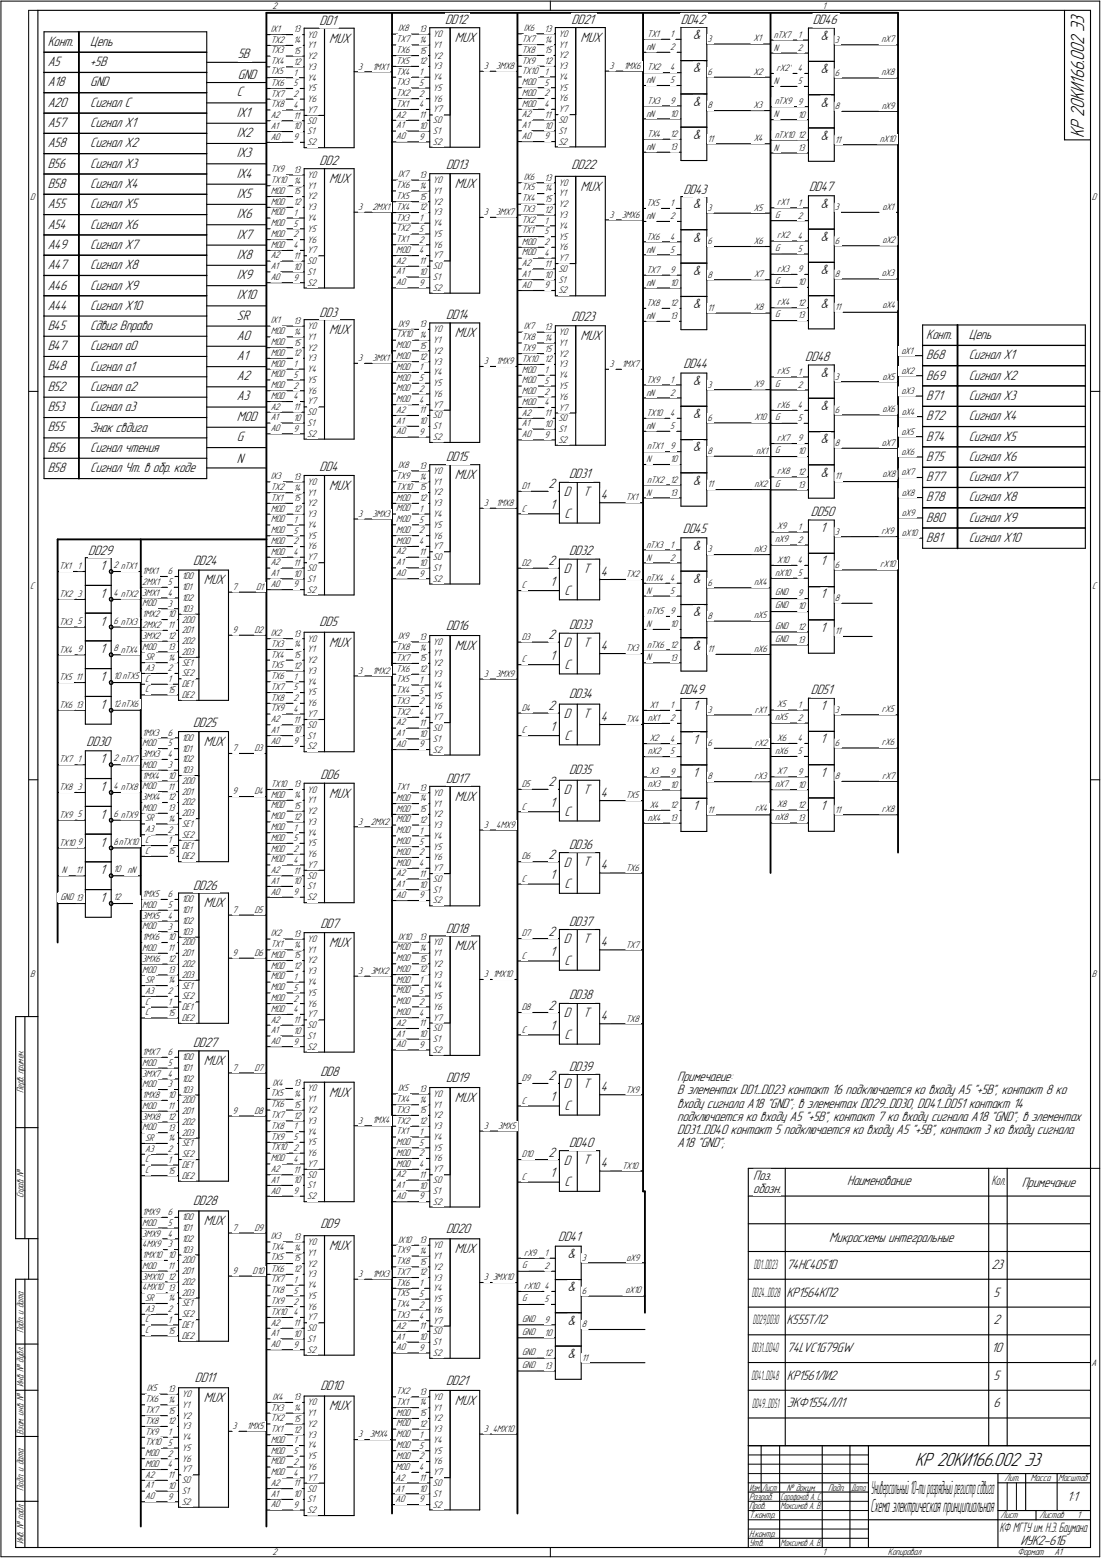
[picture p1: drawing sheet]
<svg xmlns="http://www.w3.org/2000/svg" width="595mm" height="842mm" viewBox="0 0 595 842" stroke-linecap="round" stroke-linejoin="round" font-family="sans-serif">
<defs><g id="words">
<g font-size="10.9">
<text x="586" y="75" transform="rotate(-90 586 75)">КР 20КИ166.002 Э3</text>
<text x="495" y="793">КР 20КИ166.002 Э3</text>
</g>
<text font-size="10.5" x="471" y="818">Схемаэлектрическаяпринципиальная</text>
<g font-size="10.4">
<text x="471" y="808">У</text>
<text x="473" y="808">ниверсальный10-тиразрядныйрегистрсдвига</text>
</g>
<g font-size="7.8">
<text x="173" y="14">DD1</text>
<text x="241" y="13">DD12</text>
<text x="309" y="13">DD21</text>
<text x="368" y="13">DD42</text>
<text x="439" y="13">DD46</text>
<text x="178" y="23">MUX</text>
<text x="246" y="23">MUX</text>
<text x="314" y="23">MUX</text>
<text x="375" y="21">&amp;</text>
<text x="444" y="22">&amp;</text>
<text x="26" y="25">Конт.</text>
<text x="49" y="25">Цепь</text>
<text x="26" y="36">А5</text>
<text x="49" y="36">+5В</text>
<text x="129" y="32">5В</text>
<text x="375" y="39">&amp;</text>
<text x="444" y="40">&amp;</text>
<text x="26" y="47">А18</text>
<text x="49" y="47">GND</text>
<text x="129" y="42">GND</text>
<text x="128" y="52">C</text>
<text x="26" y="58">A20</text>
<text x="49" y="58">Сигнал С</text>
<text x="375" y="57">&amp;</text>
<text x="444" y="58">&amp;</text>
<text x="128" y="63">IX1</text>
<text x="26" y="69">А57</text>
<text x="49" y="69">Сигнал X1</text>
<text x="128" y="74">IX2</text>
<text x="375" y="75">&amp;</text>
<text x="444" y="76">&amp;</text>
<text x="26" y="80">А58</text>
<text x="49" y="80">Сигнал X2</text>
<text x="128" y="85">IX3</text>
<text x="173" y="89">DD2</text>
<text x="26" y="91">B56</text>
<text x="49" y="91">Сигнал X3</text>
<text x="241" y="91">DD13</text>
<text x="309" y="91">DD22</text>
<text x="26" y="102">B58</text>
<text x="49" y="102">Сигнал X4</text>
<text x="128" y="96">IX4</text>
<text x="178" y="99">MUX</text>
<text x="246" y="102">MUX</text>
<text x="128" y="107">IX5</text>
<text x="314" y="103">MUX</text>
<text x="369" y="105">DD43</text>
<text x="437" y="104">DD47</text>
<text x="26" y="113">A55</text>
<text x="49" y="113">Сигнал X5</text>
<text x="375" y="113">&amp;</text>
<text x="444" y="112">&amp;</text>
<text x="128" y="118">IX6</text>
<text x="26" y="124">A54</text>
<text x="49" y="124">Сигнал X6</text>
<text x="128" y="129">IX7</text>
<text x="375" y="131">&amp;</text>
<text x="444" y="130">&amp;</text>
<text x="26" y="135">A49</text>
<text x="49" y="135">Сигнал X7</text>
<text x="128" y="140">IX8</text>
<text x="26" y="146">A47</text>
<text x="49" y="146">Сигнал X8</text>
<text x="375" y="149">&amp;</text>
<text x="444" y="148">&amp;</text>
<text x="128" y="151">IX9</text>
<text x="26" y="157">A46</text>
<text x="49" y="157">Сигнал X9</text>
<text x="128" y="162">IX10</text>
<text x="26" y="167">A44</text>
<text x="49" y="167">Сигнал X10</text>
<text x="375" y="167">&amp;</text>
<text x="444" y="166">&amp;</text>
<text x="128" y="173">SR</text>
<text x="173" y="171">DD3</text>
<text x="241" y="172">DD14</text>
<text x="309" y="174">DD23</text>
<text x="26" y="178">B45</text>
<text x="49" y="178">Сдвиг Вправо</text>
<text x="128" y="184">A0</text>
<text x="178" y="181">MUX</text>
<text x="246" y="182">MUX</text>
<text x="314" y="184">MUX</text>
<text x="501" y="183">Конт.</text>
<text x="524" y="183">Цепь</text>
<text x="26" y="189">B47</text>
<text x="49" y="189">Сигнал a0</text>
<text x="128" y="195">A1</text>
<text x="435" y="195">DD48</text>
<text x="501" y="194">B68</text>
<text x="524" y="194">Сигнал X1</text>
<text x="26" y="200">B48</text>
<text x="49" y="200">Сигнал a1</text>
<text x="369" y="199">DD44</text>
<text x="444" y="204">&amp;</text>
<text x="128" y="206">A2</text>
<text x="375" y="208">&amp;</text>
<text x="501" y="205">B69</text>
<text x="524" y="205">Сигнал X2</text>
<text x="26" y="211">B52</text>
<text x="49" y="211">Сигнал a2</text>
<text x="128" y="216">A3</text>
<text x="444" y="222">&amp;</text>
<text x="501" y="216">B71</text>
<text x="524" y="216">Сигнал X3</text>
<text x="26" y="222">B53</text>
<text x="49" y="222">Сигнал a3</text>
<text x="128" y="228">MOD</text>
<text x="375" y="226">&amp;</text>
<text x="501" y="227">B72</text>
<text x="524" y="227">Сигнал X4</text>
<text x="26" y="233">B55</text>
<text x="49" y="233">Знак свдига</text>
<text x="128" y="239">G</text>
<text x="444" y="240">&amp;</text>
<text x="501" y="238">B74</text>
<text x="524" y="238">Сигнал X5</text>
<text x="26" y="244">B56</text>
<text x="49" y="244">Сигнал чтения</text>
<text x="375" y="244">&amp;</text>
<text x="128" y="250">N</text>
<text x="241" y="249">DD15</text>
<text x="501" y="249">B75</text>
<text x="524" y="249">Сигнал X6</text>
<text x="26" y="255">B58</text>
<text x="49" y="255">Сигнал Чт. в обр. коде</text>
<text x="173" y="255">DD4</text>
<text x="444" y="258">&amp;</text>
<text x="246" y="259">MUX</text>
<text x="308" y="259">DD31</text>
<text x="375" y="262">&amp;</text>
<text x="501" y="260">B77</text>
<text x="524" y="260">Сигнал X7</text>
<text x="178" y="265">MUX</text>
<text x="297" y="264">2</text>
<text x="305" y="268">D</text>
<text x="315" y="268">T</text>
<text x="325" y="270">4</text>
<text x="297" y="275">1</text>
<text x="501" y="271">B78</text>
<text x="524" y="271">Сигнал X8</text>
<text x="305" y="280">C</text>
<text x="438" y="279">DD50</text>
<text x="444" y="288">1</text>
<text x="501" y="282">B80</text>
<text x="524" y="282">Сигнал X9</text>
<text x="369" y="288">DD45</text>
<text x="501" y="293">B81</text>
<text x="524" y="293">Сигнал X10</text>
<text x="48" y="300">DD29</text>
<text x="375" y="297">&amp;</text>
<text x="104" y="306">DD24</text>
<text x="297" y="306">2</text>
<text x="308" y="300">DD32</text>
<text x="444" y="306">1</text>
<text x="54" y="308">1</text>
<text x="305" y="310">D</text>
<text x="315" y="310">T</text>
<text x="325" y="311">4</text>
<text x="110" y="316">MUX</text>
<text x="297" y="317">1</text>
<text x="375" y="315">&amp;</text>
<text x="54" y="323">1</text>
<text x="305" y="321">C</text>
<text x="444" y="324">1</text>
<text x="375" y="333">&amp;</text>
<text x="54" y="338">1</text>
<text x="173" y="338">DD5</text>
<text x="241" y="341">DD16</text>
<text x="308" y="340">DD33</text>
<text x="444" y="342">1</text>
<text x="297" y="346">2</text>
<text x="54" y="353">1</text>
<text x="178" y="350">MUX</text>
<text x="246" y="351">MUX</text>
<text x="305" y="350">D</text>
<text x="315" y="350">T</text>
<text x="325" y="351">4</text>
<text x="375" y="351">&amp;</text>
<text x="297" y="357">1</text>
<text x="305" y="361">C</text>
<text x="54" y="368">1</text>
<text x="308" y="378">DD34</text>
<text x="367" y="375">DD49</text>
<text x="438" y="375">DD51</text>
<text x="54" y="383">1</text>
<text x="297" y="384">2</text>
<text x="375" y="384">1</text>
<text x="444" y="384">1</text>
<text x="305" y="388">D</text>
<text x="315" y="388">T</text>
<text x="325" y="390">4</text>
<text x="104" y="393">DD25</text>
<text x="297" y="395">1</text>
<text x="305" y="400">C</text>
<text x="375" y="402">1</text>
<text x="444" y="402">1</text>
<text x="47" y="403">DD30</text>
<text x="110" y="403">MUX</text>
<text x="54" y="413">1</text>
<text x="308" y="419">DD35</text>
<text x="375" y="420">1</text>
<text x="444" y="420">1</text>
<text x="173" y="421">DD6</text>
<text x="241" y="423">DD17</text>
<text x="297" y="425">2</text>
<text x="54" y="428">1</text>
<text x="178" y="431">MUX</text>
<text x="305" y="429">D</text>
<text x="315" y="429">T</text>
<text x="325" y="431">4</text>
<text x="246" y="433">MUX</text>
<text x="297" y="436">1</text>
<text x="375" y="438">1</text>
<text x="444" y="438">1</text>
<text x="54" y="443">1</text>
<text x="305" y="441">C</text>
<text x="54" y="458">1</text>
<text x="308" y="459">DD36</text>
<text x="297" y="464">2</text>
<text x="54" y="473">1</text>
<text x="305" y="468">D</text>
<text x="315" y="468">T</text>
<text x="325" y="470">4</text>
<text x="297" y="475">1</text>
<text x="104" y="481">DD26</text>
<text x="305" y="480">C</text>
<text x="54" y="488">1</text>
<text x="110" y="491">MUX</text>
<text x="173" y="502">DD7</text>
<text x="308" y="501">DD37</text>
<text x="241" y="504">DD18</text>
<text x="297" y="506">2</text>
<text x="315" y="510">T</text>
<text x="178" y="512">MUX</text>
<text x="246" y="514">MUX</text>
<text x="305" y="510">D</text>
<text x="325" y="511">4</text>
<text x="297" y="517">1</text>
<text x="305" y="522">C</text>
<text x="297" y="546">2</text>
<text x="308" y="540">DD38</text>
<text x="305" y="550">D</text>
<text x="315" y="550">T</text>
<text x="325" y="551">4</text>
<text x="297" y="557">1</text>
<text x="305" y="562">C</text>
<text x="104" y="566">DD27</text>
<text x="110" y="576">MUX</text>
<text x="173" y="582">DD8</text>
<text x="308" y="579">DD39</text>
<text x="241" y="585">DD19</text>
<text x="297" y="584">2</text>
<text x="366" y="585">Примечаеие:</text>
<text x="178" y="593">MUX</text>
<text x="305" y="588">D</text>
<text x="315" y="588">T</text>
<text x="325" y="590">4</text>
<text x="366" y="592">В элементах DD1...DD23 контакт 16 подключается ко входу A5 &quot;+5В&quot;, контакт 8 ко</text>
<text x="246" y="596">MUX</text>
<text x="297" y="595">1</text>
<text x="366" y="599">входу сигнала A18 &quot;GND&quot;; в элементах DD29...DD30, DD41...DD51 контакт 14</text>
<text x="305" y="600">C</text>
<text x="366" y="606">подключается ко входу A5 &quot;+5В&quot;, контакт 7 ко входу сигнала A18 &quot;GND&quot;; в элементах</text>
<text x="366" y="613">DD31...DD40 контакт 5 подключается ко входу A5 &quot;+5В&quot;, контакт 3 ко входу сигнала</text>
<text x="308" y="620">DD40</text>
<text x="366" y="620">A18 &quot;GND&quot;;</text>
<text x="297" y="625">2</text>
<text x="305" y="630">D</text>
<text x="315" y="629">T</text>
<text x="325" y="631">4</text>
<text x="297" y="637">1</text>
<text x="305" y="641">C</text>
<text x="407" y="638">Поз.</text>
<text x="458" y="641">Наименование</text>
<text x="552" y="642">Примечание</text>
<text x="407" y="645">обозн.</text>
<text x="104" y="651">DD28</text>
<text x="110" y="662">MUX</text>
<text x="173" y="664">DD9</text>
<text x="241" y="667">DD20</text>
<text x="302" y="671">DD41</text>
<text x="448" y="671">Микросхемы интегральные</text>
<text x="178" y="676">MUX</text>
<text x="246" y="677">MUX</text>
<text x="307" y="680">&amp;</text>
<text x="425" y="686">74HC4051D</text>
<text x="536" y="686">23</text>
<text x="307" y="698">&amp;</text>
<text x="425" y="701">КР1564КП2</text>
<text x="537" y="701">5</text>
<text x="307" y="716">&amp;</text>
<text x="425" y="716">К555ТЛ2</text>
<text x="537" y="716">2</text>
<text x="425" y="731">74LVC1G79GW</text>
<text x="536" y="731">10</text>
<text x="307" y="734">&amp;</text>
<text x="105" y="747">DD11</text>
<text x="241" y="749">DD21</text>
<text x="425" y="746">КР1561ЛИ2</text>
<text x="537" y="746">5</text>
<text x="173" y="752">DD10</text>
<text x="110" y="758">MUX</text>
<text x="246" y="759">MUX</text>
<text x="425" y="761">ЭКФ1554ЛЛ1</text>
<text x="537" y="761">6</text>
<text x="178" y="762">MUX</text>
<text x="577" y="812">1:1</text>
<text x="552" y="835">ИУК2-61Б</text>
</g>
<g font-size="7.6">
<text x="536" y="641">Кол.</text>
<text x="540" y="828">КФ МГТУ им. Н.Э. Баумана</text>
</g>
<g font-size="7.4">
<text x="407" y="686">DD1...DD23</text>
<text x="406" y="701">DD24...DD28</text>
<text x="407" y="716">DD29,DD30</text>
<text x="406" y="731">DD31...DD40</text>
<text x="406" y="746">DD41...DD48</text>
<text x="407" y="761">DD49...DD51</text>
</g>
<g font-size="5.4">
<text x="147" y="5">2</text>
<text x="445" y="5">1</text>
<text x="146" y="17">IX1</text>
<text x="159" y="18">13</text>
<text x="215" y="17">IX8</text>
<text x="227" y="17">13</text>
<text x="283" y="17">IX6</text>
<text x="294" y="17">13</text>
<text x="146" y="23">TX2</text>
<text x="159" y="23">14</text>
<text x="166" y="20">Y0</text>
<text x="214" y="23">TX7</text>
<text x="227" y="23">14</text>
<text x="234" y="20">Y0</text>
<text x="282" y="23">TX7</text>
<text x="294" y="23">14</text>
<text x="302" y="20">Y0</text>
<text x="350" y="20">TX1</text>
<text x="362" y="20">1</text>
<text x="382" y="23">3</text>
<text x="407" y="22">X1</text>
<text x="418" y="20">nTX7</text>
<text x="431" y="21">1</text>
<text x="451" y="23">3</text>
<text x="477" y="23">nX7</text>
<text x="146" y="29">TX3</text>
<text x="159" y="29">15</text>
<text x="166" y="26">Y1</text>
<text x="214" y="29">TX6</text>
<text x="227" y="29">15</text>
<text x="234" y="26">Y1</text>
<text x="282" y="29">TX8</text>
<text x="294" y="29">15</text>
<text x="302" y="26">Y1</text>
<text x="349" y="27">nN</text>
<text x="362" y="27">2</text>
<text x="418" y="27">N</text>
<text x="431" y="28">2</text>
<text x="146" y="35">TX4</text>
<text x="159" y="35">12</text>
<text x="166" y="32">Y2</text>
<text x="214" y="34">TX5</text>
<text x="227" y="35">12</text>
<text x="234" y="32">Y2</text>
<text x="282" y="34">TX9</text>
<text x="294" y="35">12</text>
<text x="302" y="32">Y2</text>
<text x="146" y="40">TX5</text>
<text x="159" y="41">1</text>
<text x="166" y="38">Y3</text>
<text x="194" y="38">3</text>
<text x="201" y="38">1MX1</text>
<text x="214" y="40">TX4</text>
<text x="227" y="41">1</text>
<text x="234" y="37">Y3</text>
<text x="262" y="37">3</text>
<text x="268" y="37">3MX8</text>
<text x="282" y="40">TX10</text>
<text x="294" y="40">1</text>
<text x="302" y="37">Y3</text>
<text x="329" y="37">3</text>
<text x="337" y="37">1MX6</text>
<text x="350" y="38">TX2</text>
<text x="362" y="38">4</text>
<text x="382" y="41">6</text>
<text x="407" y="40">X2</text>
<text x="418" y="38">nrTXX28</text>
<text x="431" y="39">4</text>
<text x="451" y="41">6</text>
<text x="477" y="41">nX8</text>
<text x="146" y="46">TX6</text>
<text x="159" y="47">5</text>
<text x="166" y="44">Y4</text>
<text x="214" y="46">TX3</text>
<text x="227" y="46">5</text>
<text x="234" y="43">Y4</text>
<text x="282" y="46">MOD</text>
<text x="294" y="46">5</text>
<text x="302" y="43">Y4</text>
<text x="349" y="45">nN</text>
<text x="362" y="45">5</text>
<text x="418" y="45">N</text>
<text x="431" y="46">5</text>
<text x="146" y="52">TX7</text>
<text x="159" y="52">2</text>
<text x="166" y="49">Y5</text>
<text x="214" y="52">TX2</text>
<text x="227" y="52">2</text>
<text x="234" y="49">Y5</text>
<text x="282" y="52">MOD</text>
<text x="294" y="52">2</text>
<text x="302" y="49">Y5</text>
<text x="146" y="58">TX8</text>
<text x="159" y="58">4</text>
<text x="166" y="55">Y6</text>
<text x="214" y="58">TX1</text>
<text x="227" y="58">4</text>
<text x="234" y="55">Y6</text>
<text x="282" y="58">MOD</text>
<text x="294" y="58">4</text>
<text x="302" y="55">Y6</text>
<text x="350" y="56">TX3</text>
<text x="362" y="56">9</text>
<text x="382" y="59">8</text>
<text x="407" y="58">X3</text>
<text x="419" y="56">nTX9</text>
<text x="431" y="57">9</text>
<text x="451" y="59">8</text>
<text x="477" y="59">nX9</text>
<text x="146" y="64">A2</text>
<text x="159" y="64">11</text>
<text x="166" y="61">Y7</text>
<text x="214" y="64">A2</text>
<text x="227" y="64">11</text>
<text x="234" y="61">Y7</text>
<text x="282" y="63">A2</text>
<text x="294" y="64">11</text>
<text x="302" y="61">Y7</text>
<text x="349" y="63">nN</text>
<text x="362" y="63">10</text>
<text x="418" y="63">N</text>
<text x="431" y="64">10</text>
<text x="146" y="70">A1</text>
<text x="159" y="70">10</text>
<text x="166" y="67">S0</text>
<text x="214" y="69">A1</text>
<text x="227" y="70">10</text>
<text x="234" y="67">S0</text>
<text x="282" y="69">A1</text>
<text x="294" y="70">10</text>
<text x="302" y="66">S0</text>
<text x="146" y="75">A0</text>
<text x="159" y="76">9</text>
<text x="166" y="73">S1</text>
<text x="214" y="75">A0</text>
<text x="227" y="76">9</text>
<text x="234" y="72">S1</text>
<text x="282" y="75">A0</text>
<text x="294" y="75">9</text>
<text x="302" y="72">S1</text>
<text x="350" y="74">TX4</text>
<text x="362" y="74">12</text>
<text x="382" y="77">11</text>
<text x="407" y="76">X4</text>
<text x="419" y="74">nTX10</text>
<text x="431" y="75">12</text>
<text x="451" y="77">11</text>
<text x="476" y="77">nX10</text>
<text x="166" y="79">S2</text>
<text x="234" y="78">S2</text>
<text x="302" y="78">S2</text>
<text x="349" y="81">nN</text>
<text x="362" y="81">13</text>
<text x="418" y="81">N</text>
<text x="431" y="82">13</text>
<text x="146" y="93">TX9</text>
<text x="159" y="93">13</text>
<text x="215" y="96">IX7</text>
<text x="146" y="99">TX10</text>
<text x="159" y="99">14</text>
<text x="166" y="96">Y0</text>
<text x="214" y="102">TX6</text>
<text x="227" y="96">13</text>
<text x="234" y="99">Y0</text>
<text x="283" y="97">IX6</text>
<text x="294" y="98">13</text>
<text x="302" y="100">Y0</text>
<text x="146" y="105">MOD</text>
<text x="159" y="105">15</text>
<text x="166" y="102">Y1</text>
<text x="166" y="108">Y2</text>
<text x="214" y="108">TX5</text>
<text x="227" y="102">14</text>
<text x="227" y="108">15</text>
<text x="234" y="105">Y1</text>
<text x="282" y="103">TX5</text>
<text x="294" y="103">14</text>
<text x="302" y="106">Y1</text>
<text x="16" y="108">D</text>
<text x="146" y="111">MOD</text>
<text x="159" y="111">12</text>
<text x="166" y="114">Y3</text>
<text x="194" y="114">3</text>
<text x="201" y="113">2MX1</text>
<text x="214" y="113">TX4</text>
<text x="227" y="114">12</text>
<text x="234" y="111">Y2</text>
<text x="282" y="109">TX4</text>
<text x="294" y="109">15</text>
<text x="302" y="112">Y2</text>
<text x="349" y="112">TX5</text>
<text x="362" y="112">1</text>
<text x="408" y="114">X5</text>
<text x="420" y="111">rX1</text>
<text x="431" y="111">1</text>
<text x="451" y="114">3</text>
<text x="477" y="114">oX1</text>
<text x="590" y="108">D</text>
<text x="146" y="116">MOD</text>
<text x="159" y="117">1</text>
<text x="166" y="119">Y4</text>
<text x="214" y="119">TX3</text>
<text x="227" y="120">1</text>
<text x="234" y="116">Y3</text>
<text x="262" y="116">3</text>
<text x="268" y="116">3MX7</text>
<text x="282" y="115">TX3</text>
<text x="294" y="115">12</text>
<text x="302" y="118">Y3</text>
<text x="329" y="118">3</text>
<text x="336" y="118">3MX6</text>
<text x="349" y="119">nN</text>
<text x="362" y="119">2</text>
<text x="382" y="114">3</text>
<text x="419" y="118">G</text>
<text x="431" y="118">2</text>
<text x="146" y="122">MOD</text>
<text x="159" y="123">5</text>
<text x="166" y="125">Y5</text>
<text x="214" y="125">TX2</text>
<text x="227" y="125">5</text>
<text x="234" y="122">Y4</text>
<text x="282" y="120">TX2</text>
<text x="294" y="121">1</text>
<text x="302" y="124">Y4</text>
<text x="146" y="128">MOD</text>
<text x="159" y="128">2</text>
<text x="166" y="131">Y6</text>
<text x="214" y="131">TX1</text>
<text x="227" y="131">2</text>
<text x="234" y="128">Y5</text>
<text x="282" y="126">TX1</text>
<text x="294" y="127">5</text>
<text x="302" y="129">Y5</text>
<text x="349" y="130">TX6</text>
<text x="362" y="130">4</text>
<text x="408" y="132">X6</text>
<text x="420" y="129">rX2</text>
<text x="431" y="129">4</text>
<text x="451" y="132">6</text>
<text x="477" y="131">oX2</text>
<text x="146" y="134">MOD</text>
<text x="159" y="134">4</text>
<text x="166" y="137">Y7</text>
<text x="214" y="137">MOD</text>
<text x="227" y="137">4</text>
<text x="234" y="134">Y6</text>
<text x="282" y="132">MOD</text>
<text x="294" y="133">2</text>
<text x="302" y="135">Y6</text>
<text x="349" y="137">nN</text>
<text x="362" y="137">5</text>
<text x="382" y="132">6</text>
<text x="419" y="136">G</text>
<text x="431" y="136">5</text>
<text x="146" y="140">A2</text>
<text x="159" y="140">11</text>
<text x="166" y="143">S0</text>
<text x="214" y="143">A2</text>
<text x="227" y="143">11</text>
<text x="234" y="140">Y7</text>
<text x="282" y="138">MOD</text>
<text x="282" y="144">A2</text>
<text x="294" y="138">4</text>
<text x="302" y="141">Y7</text>
<text x="146" y="146">A1</text>
<text x="159" y="146">10</text>
<text x="166" y="149">S1</text>
<text x="214" y="148">A1</text>
<text x="227" y="149">10</text>
<text x="234" y="146">S0</text>
<text x="282" y="150">A1</text>
<text x="294" y="144">11</text>
<text x="302" y="147">S0</text>
<text x="349" y="148">TX7</text>
<text x="362" y="148">9</text>
<text x="408" y="150">X7</text>
<text x="420" y="147">rX3</text>
<text x="431" y="147">9</text>
<text x="451" y="150">8</text>
<text x="477" y="149">oX3</text>
<text x="146" y="151">A0</text>
<text x="159" y="152">9</text>
<text x="166" y="154">S2</text>
<text x="214" y="154">A0</text>
<text x="227" y="154">9</text>
<text x="234" y="151">S1</text>
<text x="282" y="156">A0</text>
<text x="294" y="150">10</text>
<text x="294" y="156">9</text>
<text x="302" y="153">S1</text>
<text x="349" y="155">nN</text>
<text x="362" y="155">10</text>
<text x="382" y="150">8</text>
<text x="419" y="154">G</text>
<text x="431" y="154">10</text>
<text x="234" y="157">S2</text>
<text x="302" y="159">S2</text>
<text x="349" y="166">TX8</text>
<text x="362" y="166">12</text>
<text x="408" y="168">X8</text>
<text x="420" y="165">rX4</text>
<text x="431" y="165">12</text>
<text x="451" y="168">11</text>
<text x="477" y="167">oX4</text>
<text x="349" y="173">nN</text>
<text x="362" y="173">13</text>
<text x="382" y="168">11</text>
<text x="419" y="172">G</text>
<text x="431" y="172">13</text>
<text x="146" y="175">IX1</text>
<text x="159" y="175">13</text>
<text x="166" y="178">Y0</text>
<text x="215" y="177">IX9</text>
<text x="227" y="177">13</text>
<text x="234" y="180">Y0</text>
<text x="283" y="178">IX7</text>
<text x="294" y="178">13</text>
<text x="146" y="181">MOD</text>
<text x="159" y="181">14</text>
<text x="166" y="184">Y1</text>
<text x="214" y="182">TX10</text>
<text x="227" y="183">14</text>
<text x="234" y="185">Y1</text>
<text x="282" y="184">TX8</text>
<text x="294" y="184">14</text>
<text x="302" y="181">Y0</text>
<text x="146" y="186">MOD</text>
<text x="159" y="187">15</text>
<text x="166" y="190">Y2</text>
<text x="214" y="188">MOD</text>
<text x="227" y="189">15</text>
<text x="234" y="191">Y2</text>
<text x="282" y="190">TX9</text>
<text x="294" y="190">15</text>
<text x="302" y="187">Y1</text>
<text x="487" y="191">oX1</text>
<text x="146" y="192">MOD</text>
<text x="159" y="193">12</text>
<text x="166" y="195">Y3</text>
<text x="194" y="195">3</text>
<text x="201" y="195">3MX1</text>
<text x="214" y="194">MOD</text>
<text x="227" y="194">12</text>
<text x="234" y="197">Y3</text>
<text x="262" y="197">3</text>
<text x="268" y="197">1MX9</text>
<text x="282" y="196">TX10</text>
<text x="294" y="196">12</text>
<text x="302" y="193">Y2</text>
<text x="146" y="198">MOD</text>
<text x="146" y="204">MOD</text>
<text x="159" y="198">1</text>
<text x="166" y="201">Y4</text>
<text x="214" y="200">MOD</text>
<text x="227" y="200">1</text>
<text x="234" y="203">Y4</text>
<text x="282" y="201">MOD</text>
<text x="294" y="202">1</text>
<text x="302" y="199">Y3</text>
<text x="329" y="199">3</text>
<text x="336" y="198">1MX7</text>
<text x="420" y="202">rX5</text>
<text x="431" y="203">1</text>
<text x="487" y="202">oX2</text>
<text x="146" y="210">MOD</text>
<text x="159" y="204">5</text>
<text x="166" y="207">Y5</text>
<text x="214" y="206">MOD</text>
<text x="227" y="206">5</text>
<text x="234" y="209">Y5</text>
<text x="282" y="207">MOD</text>
<text x="294" y="208">5</text>
<text x="302" y="204">Y4</text>
<text x="349" y="207">TX9</text>
<text x="362" y="207">1</text>
<text x="382" y="209">3</text>
<text x="408" y="209">X9</text>
<text x="419" y="209">G</text>
<text x="431" y="210">2</text>
<text x="451" y="205">3</text>
<text x="477" y="205">oX5</text>
<text x="146" y="216">MOD</text>
<text x="159" y="210">2</text>
<text x="159" y="216">4</text>
<text x="166" y="213">Y6</text>
<text x="214" y="212">MOD</text>
<text x="227" y="212">2</text>
<text x="234" y="215">Y6</text>
<text x="282" y="213">MOD</text>
<text x="294" y="213">2</text>
<text x="302" y="210">Y5</text>
<text x="349" y="214">nN</text>
<text x="362" y="214">2</text>
<text x="487" y="213">oX3</text>
<text x="146" y="221">A2</text>
<text x="159" y="222">11</text>
<text x="166" y="219">Y7</text>
<text x="214" y="217">MOD</text>
<text x="227" y="218">4</text>
<text x="234" y="220">Y7</text>
<text x="282" y="219">MOD</text>
<text x="294" y="219">4</text>
<text x="302" y="216">Y6</text>
<text x="302" y="222">Y7</text>
<text x="420" y="220">rX6</text>
<text x="431" y="221">4</text>
<text x="146" y="227">A1</text>
<text x="159" y="228">10</text>
<text x="166" y="224">S0</text>
<text x="214" y="223">A2</text>
<text x="227" y="223">11</text>
<text x="234" y="226">S0</text>
<text x="282" y="225">A2</text>
<text x="294" y="225">11</text>
<text x="302" y="228">S0</text>
<text x="349" y="225">TX10</text>
<text x="362" y="225">4</text>
<text x="382" y="227">6</text>
<text x="408" y="227">X10</text>
<text x="419" y="227">G</text>
<text x="431" y="228">5</text>
<text x="451" y="223">6</text>
<text x="477" y="223">oX6</text>
<text x="488" y="224">oX4</text>
<text x="146" y="233">A0</text>
<text x="159" y="233">9</text>
<text x="166" y="230">S1</text>
<text x="214" y="229">A1</text>
<text x="227" y="229">10</text>
<text x="234" y="232">S1</text>
<text x="282" y="231">A1</text>
<text x="294" y="231">10</text>
<text x="302" y="234">S1</text>
<text x="349" y="232">nN</text>
<text x="362" y="232">5</text>
<text x="166" y="236">S2</text>
<text x="214" y="235">A0</text>
<text x="227" y="235">9</text>
<text x="234" y="238">S2</text>
<text x="282" y="236">A0</text>
<text x="294" y="237">9</text>
<text x="302" y="239">S2</text>
<text x="420" y="238">rX7</text>
<text x="431" y="239">9</text>
<text x="487" y="235">oX5</text>
<text x="350" y="243">nTX1</text>
<text x="362" y="243">9</text>
<text x="382" y="245">8</text>
<text x="409" y="245">nX1</text>
<text x="419" y="245">G</text>
<text x="431" y="246">10</text>
<text x="451" y="241">8</text>
<text x="477" y="241">oX7</text>
<text x="349" y="250">N</text>
<text x="362" y="250">10</text>
<text x="487" y="246">oX6</text>
<text x="215" y="253">IX8</text>
<text x="227" y="253">13</text>
<text x="234" y="256">Y0</text>
<text x="420" y="256">rX8</text>
<text x="431" y="257">12</text>
<text x="487" y="257">oX7</text>
<text x="146" y="259">IX3</text>
<text x="159" y="259">13</text>
<text x="166" y="262">Y0</text>
<text x="214" y="259">TX9</text>
<text x="227" y="259">14</text>
<text x="234" y="262">Y1</text>
<text x="350" y="261">nTX2</text>
<text x="362" y="261">12</text>
<text x="382" y="263">11</text>
<text x="408" y="263">nX2</text>
<text x="419" y="263">G</text>
<text x="431" y="264">13</text>
<text x="451" y="259">11</text>
<text x="477" y="258">oX8</text>
<text x="146" y="265">TX2</text>
<text x="159" y="265">14</text>
<text x="166" y="268">Y1</text>
<text x="214" y="265">TX10</text>
<text x="227" y="265">15</text>
<text x="234" y="268">Y2</text>
<text x="282" y="264">D1</text>
<text x="349" y="268">N</text>
<text x="362" y="268">13</text>
<text x="487" y="268">oX8</text>
<text x="146" y="271">TX1</text>
<text x="159" y="271">15</text>
<text x="166" y="274">Y2</text>
<text x="214" y="271">MOD</text>
<text x="227" y="271">12</text>
<text x="234" y="274">Y3</text>
<text x="262" y="274">3</text>
<text x="268" y="274">1MX8</text>
<text x="338" y="271">TX1</text>
<text x="146" y="277">MOD</text>
<text x="159" y="277">12</text>
<text x="166" y="280">Y3</text>
<text x="194" y="279">3</text>
<text x="201" y="279">3MX3</text>
<text x="214" y="276">MOD</text>
<text x="227" y="277">1</text>
<text x="234" y="279">Y4</text>
<text x="282" y="277">C</text>
<text x="488" y="279">oX9</text>
<text x="146" y="282">MOD</text>
<text x="159" y="283">1</text>
<text x="166" y="285">Y4</text>
<text x="214" y="282">MOD</text>
<text x="227" y="283">5</text>
<text x="234" y="285">Y5</text>
<text x="420" y="286">X9</text>
<text x="431" y="286">1</text>
<text x="146" y="288">MOD</text>
<text x="159" y="288">5</text>
<text x="166" y="291">Y5</text>
<text x="214" y="288">MOD</text>
<text x="214" y="294">MOD</text>
<text x="227" y="288">2</text>
<text x="234" y="291">Y6</text>
<text x="419" y="293">nX9</text>
<text x="431" y="293">2</text>
<text x="451" y="289">3</text>
<text x="476" y="289">rX9</text>
<text x="488" y="290">oX10</text>
<text x="146" y="294">MOD</text>
<text x="146" y="300">MOD</text>
<text x="159" y="294">2</text>
<text x="166" y="297">Y6</text>
<text x="214" y="300">A2</text>
<text x="227" y="294">4</text>
<text x="234" y="297">Y7</text>
<text x="349" y="296">nTX3</text>
<text x="362" y="296">1</text>
<text x="382" y="299">3</text>
<text x="408" y="298">nX3</text>
<text x="146" y="306">A2</text>
<text x="159" y="300">4</text>
<text x="159" y="306">11</text>
<text x="166" y="303">Y7</text>
<text x="214" y="306">A1</text>
<text x="227" y="300">11</text>
<text x="227" y="306">10</text>
<text x="234" y="303">S0</text>
<text x="282" y="306">D2</text>
<text x="349" y="303">N</text>
<text x="362" y="303">2</text>
<text x="420" y="304">X10</text>
<text x="431" y="304">4</text>
<text x="32" y="308">TX1</text>
<text x="42" y="308">1</text>
<text x="61" y="307">2 nTX1</text>
<text x="77" y="310">1MX1</text>
<text x="91" y="310">6</text>
<text x="146" y="311">A1</text>
<text x="159" y="312">10</text>
<text x="166" y="309">S0</text>
<text x="214" y="311">A0</text>
<text x="227" y="312">9</text>
<text x="234" y="309">S1</text>
<text x="419" y="311">nX10</text>
<text x="431" y="311">5</text>
<text x="451" y="307">6</text>
<text x="476" y="307">rX10</text>
<text x="77" y="316">2MX1</text>
<text x="91" y="316">5</text>
<text x="98" y="313">1D0</text>
<text x="146" y="317">A0</text>
<text x="159" y="318">9</text>
<text x="166" y="315">S1</text>
<text x="234" y="314">S2</text>
<text x="338" y="312">TX2</text>
<text x="349" y="314">nTX4</text>
<text x="362" y="314">4</text>
<text x="382" y="317">6</text>
<text x="408" y="316">nX4</text>
<text x="16" y="318">C</text>
<text x="32" y="323">TX2</text>
<text x="42" y="323">3</text>
<text x="61" y="322">4 nTX2</text>
<text x="77" y="322">3MX1</text>
<text x="91" y="322">4</text>
<text x="98" y="319">1D1</text>
<text x="126" y="319">7</text>
<text x="138" y="319">D1</text>
<text x="166" y="320">S2</text>
<text x="282" y="318">C</text>
<text x="349" y="321">N</text>
<text x="362" y="321">5</text>
<text x="419" y="322">GND</text>
<text x="431" y="322">9</text>
<text x="590" y="318">C</text>
<text x="77" y="328">MOD</text>
<text x="91" y="328">3</text>
<text x="98" y="325">1D2</text>
<text x="419" y="329">GND</text>
<text x="431" y="329">10</text>
<text x="451" y="325">8</text>
<text x="77" y="334">1MX2</text>
<text x="91" y="334">10</text>
<text x="98" y="331">1D3</text>
<text x="350" y="332">nTX5</text>
<text x="362" y="332">9</text>
<text x="382" y="335">8</text>
<text x="408" y="334">nX5</text>
<text x="32" y="338">TX3</text>
<text x="42" y="338">5</text>
<text x="61" y="337">6 nTX3</text>
<text x="77" y="340">2MX2</text>
<text x="91" y="340">11</text>
<text x="98" y="337">2D0</text>
<text x="349" y="339">N</text>
<text x="362" y="339">10</text>
<text x="419" y="340">GND</text>
<text x="431" y="340">12</text>
<text x="77" y="345">3MX2</text>
<text x="91" y="345">12</text>
<text x="98" y="342">2D1</text>
<text x="126" y="342">9</text>
<text x="137" y="342">D2</text>
<text x="146" y="344">IX2</text>
<text x="159" y="344">13</text>
<text x="166" y="347">Y0</text>
<text x="215" y="346">IX9</text>
<text x="227" y="346">13</text>
<text x="282" y="346">D3</text>
<text x="419" y="347">GND</text>
<text x="431" y="347">13</text>
<text x="451" y="343">11</text>
<text x="32" y="353">TX4</text>
<text x="42" y="353">9</text>
<text x="61" y="352">8 nTX4</text>
<text x="77" y="351">MOD</text>
<text x="91" y="351">13</text>
<text x="98" y="348">2D2</text>
<text x="98" y="354">2D3</text>
<text x="146" y="350">TX3</text>
<text x="159" y="350">14</text>
<text x="166" y="353">Y1</text>
<text x="214" y="351">TX8</text>
<text x="227" y="352">14</text>
<text x="234" y="349">Y0</text>
<text x="338" y="352">TX3</text>
<text x="350" y="350">nTX6</text>
<text x="362" y="350">12</text>
<text x="382" y="353">11</text>
<text x="408" y="352">nX6</text>
<text x="78" y="357">SR</text>
<text x="91" y="357">14</text>
<text x="98" y="360">SE1</text>
<text x="146" y="355">TX4</text>
<text x="159" y="356">15</text>
<text x="166" y="359">Y2</text>
<text x="214" y="357">TX7</text>
<text x="227" y="358">15</text>
<text x="234" y="354">Y1</text>
<text x="282" y="358">C</text>
<text x="349" y="357">N</text>
<text x="362" y="357">13</text>
<text x="78" y="363">A3</text>
<text x="91" y="363">2</text>
<text x="98" y="366">SE2</text>
<text x="146" y="361">TX5</text>
<text x="159" y="362">12</text>
<text x="166" y="364">Y3</text>
<text x="194" y="364">3</text>
<text x="201" y="364">1MX2</text>
<text x="214" y="363">TX6</text>
<text x="227" y="363">12</text>
<text x="234" y="360">Y2</text>
<text x="262" y="366">3</text>
<text x="268" y="366">3MX9</text>
<text x="32" y="368">TX5</text>
<text x="41" y="368">11</text>
<text x="61" y="367">10 nTX5</text>
<text x="78" y="368">C</text>
<text x="91" y="369">1</text>
<text x="98" y="371">DE1</text>
<text x="146" y="367">TX6</text>
<text x="159" y="367">1</text>
<text x="166" y="370">Y4</text>
<text x="214" y="369">TX5</text>
<text x="227" y="369">1</text>
<text x="234" y="366">Y3</text>
<text x="234" y="372">Y4</text>
<text x="78" y="374">C</text>
<text x="91" y="375">15</text>
<text x="98" y="377">DE2</text>
<text x="146" y="373">TX7</text>
<text x="159" y="373">5</text>
<text x="166" y="376">Y5</text>
<text x="214" y="375">TX4</text>
<text x="227" y="375">5</text>
<text x="234" y="378">Y5</text>
<text x="32" y="383">TX6</text>
<text x="41" y="383">13</text>
<text x="61" y="382">12nTX6</text>
<text x="146" y="379">TX8</text>
<text x="159" y="379">2</text>
<text x="166" y="382">Y6</text>
<text x="214" y="381">TX3</text>
<text x="227" y="381">2</text>
<text x="234" y="384">Y6</text>
<text x="351" y="383">X1</text>
<text x="362" y="383">1</text>
<text x="420" y="382">X5</text>
<text x="431" y="383">1</text>
<text x="146" y="385">TX9</text>
<text x="159" y="385">4</text>
<text x="166" y="388">Y7</text>
<text x="214" y="386">TX2</text>
<text x="227" y="387">4</text>
<text x="234" y="389">Y7</text>
<text x="282" y="384">D4</text>
<text x="350" y="390">nX1</text>
<text x="362" y="390">2</text>
<text x="382" y="385">3</text>
<text x="408" y="385">rX1</text>
<text x="419" y="389">nX5</text>
<text x="431" y="390">2</text>
<text x="451" y="385">3</text>
<text x="477" y="385">rX5</text>
<text x="146" y="390">A2</text>
<text x="159" y="391">11</text>
<text x="166" y="393">S0</text>
<text x="214" y="392">A2</text>
<text x="227" y="392">11</text>
<text x="234" y="395">S0</text>
<text x="338" y="390">TX4</text>
<text x="77" y="398">1MX3</text>
<text x="91" y="398">6</text>
<text x="98" y="400">1D0</text>
<text x="146" y="396">A1</text>
<text x="159" y="397">10</text>
<text x="166" y="399">S1</text>
<text x="214" y="398">A1</text>
<text x="227" y="398">10</text>
<text x="234" y="401">S1</text>
<text x="282" y="396">C</text>
<text x="351" y="401">X2</text>
<text x="362" y="401">4</text>
<text x="420" y="400">X6</text>
<text x="431" y="401">4</text>
<text x="77" y="403">MOD</text>
<text x="91" y="404">5</text>
<text x="98" y="406">1D1</text>
<text x="126" y="406">7</text>
<text x="137" y="406">D3</text>
<text x="146" y="402">A0</text>
<text x="159" y="402">9</text>
<text x="166" y="405">S2</text>
<text x="214" y="404">A0</text>
<text x="227" y="404">9</text>
<text x="234" y="407">S2</text>
<text x="350" y="408">nX2</text>
<text x="362" y="408">5</text>
<text x="382" y="403">6</text>
<text x="408" y="403">rX2</text>
<text x="419" y="407">nX6</text>
<text x="431" y="408">5</text>
<text x="451" y="403">6</text>
<text x="477" y="403">rX6</text>
<text x="32" y="412">TX7</text>
<text x="42" y="412">1</text>
<text x="61" y="412">2 nTX7</text>
<text x="77" y="409">3MX3</text>
<text x="91" y="409">4</text>
<text x="98" y="412">1D2</text>
<text x="77" y="415">MOD</text>
<text x="91" y="415">3</text>
<text x="98" y="418">1D3</text>
<text x="351" y="419">X3</text>
<text x="362" y="419">9</text>
<text x="420" y="418">X7</text>
<text x="431" y="419">9</text>
<text x="77" y="421">1MX4</text>
<text x="91" y="421">10</text>
<text x="98" y="424">2D0</text>
<text x="146" y="425">TX10</text>
<text x="159" y="426">13</text>
<text x="282" y="425">D5</text>
<text x="350" y="426">nX3</text>
<text x="362" y="426">10</text>
<text x="382" y="421">8</text>
<text x="408" y="421">rX3</text>
<text x="419" y="425">nX7</text>
<text x="431" y="426">10</text>
<text x="451" y="421">8</text>
<text x="477" y="421">rX7</text>
<text x="32" y="427">TX8</text>
<text x="42" y="427">3</text>
<text x="61" y="427">4 nTX8</text>
<text x="77" y="427">MOD</text>
<text x="91" y="427">11</text>
<text x="98" y="430">2D1</text>
<text x="126" y="429">9</text>
<text x="137" y="429">D4</text>
<text x="146" y="431">MOD</text>
<text x="159" y="432">14</text>
<text x="166" y="428">Y0</text>
<text x="214" y="427">TX1</text>
<text x="227" y="427">13</text>
<text x="234" y="430">Y0</text>
<text x="338" y="432">TX5</text>
<text x="77" y="433">3MX4</text>
<text x="91" y="433">12</text>
<text x="98" y="435">2D2</text>
<text x="146" y="437">MOD</text>
<text x="159" y="437">15</text>
<text x="166" y="434">Y1</text>
<text x="214" y="433">MOD</text>
<text x="227" y="433">14</text>
<text x="234" y="436">Y1</text>
<text x="282" y="438">C</text>
<text x="351" y="437">X4</text>
<text x="362" y="437">12</text>
<text x="420" y="436">X8</text>
<text x="431" y="437">12</text>
<text x="32" y="442">TX9</text>
<text x="42" y="442">5</text>
<text x="61" y="442">6 nTX9</text>
<text x="77" y="438">MOD</text>
<text x="91" y="438">13</text>
<text x="98" y="441">2D3</text>
<text x="146" y="443">MOD</text>
<text x="159" y="443">12</text>
<text x="166" y="440">Y2</text>
<text x="214" y="439">MOD</text>
<text x="227" y="439">15</text>
<text x="234" y="442">Y2</text>
<text x="350" y="444">nX4</text>
<text x="362" y="444">13</text>
<text x="382" y="439">11</text>
<text x="408" y="438">rX4</text>
<text x="419" y="443">nX8</text>
<text x="431" y="444">13</text>
<text x="451" y="439">11</text>
<text x="477" y="439">rX8</text>
<text x="78" y="444">SR</text>
<text x="78" y="450">A3</text>
<text x="91" y="444">14</text>
<text x="98" y="447">SE1</text>
<text x="146" y="449">MOD</text>
<text x="159" y="449">1</text>
<text x="166" y="446">Y3</text>
<text x="194" y="446">3</text>
<text x="200" y="446">2MX2</text>
<text x="214" y="445">MOD</text>
<text x="227" y="445">12</text>
<text x="234" y="448">Y3</text>
<text x="262" y="448">3</text>
<text x="268" y="447">4MX9</text>
<text x="78" y="456">C</text>
<text x="91" y="450">2</text>
<text x="91" y="456">1</text>
<text x="98" y="453">SE2</text>
<text x="146" y="455">MOD</text>
<text x="159" y="455">5</text>
<text x="166" y="452">Y4</text>
<text x="214" y="450">MOD</text>
<text x="227" y="451">1</text>
<text x="234" y="453">Y4</text>
<text x="32" y="457">TX10</text>
<text x="42" y="457">9</text>
<text x="61" y="457">8nTX10</text>
<text x="78" y="461">C</text>
<text x="91" y="462">15</text>
<text x="98" y="459">DE1</text>
<text x="146" y="460">MOD</text>
<text x="159" y="461">2</text>
<text x="166" y="458">Y5</text>
<text x="214" y="456">MOD</text>
<text x="227" y="457">5</text>
<text x="234" y="459">Y5</text>
<text x="98" y="465">DE2</text>
<text x="146" y="466">MOD</text>
<text x="159" y="466">4</text>
<text x="166" y="463">Y6</text>
<text x="214" y="462">MOD</text>
<text x="214" y="468">MOD</text>
<text x="227" y="462">2</text>
<text x="234" y="465">Y6</text>
<text x="282" y="465">D16</text>
<text x="33" y="472">N</text>
<text x="41" y="472">11</text>
<text x="61" y="472">10</text>
<text x="69" y="472">nN</text>
<text x="146" y="472">A2</text>
<text x="159" y="472">11</text>
<text x="166" y="469">Y7</text>
<text x="214" y="474">A2</text>
<text x="227" y="468">4</text>
<text x="234" y="471">Y7</text>
<text x="338" y="471">TX6</text>
<text x="146" y="478">A1</text>
<text x="159" y="478">10</text>
<text x="166" y="475">S0</text>
<text x="214" y="480">A1</text>
<text x="227" y="474">11</text>
<text x="227" y="480">10</text>
<text x="234" y="477">S0</text>
<text x="282" y="477">C</text>
<text x="77" y="485">1MX5</text>
<text x="91" y="485">6</text>
<text x="146" y="484">A0</text>
<text x="159" y="484">9</text>
<text x="166" y="481">S1</text>
<text x="214" y="485">A0</text>
<text x="227" y="486">9</text>
<text x="234" y="483">S1</text>
<text x="33" y="487">GND 13</text>
<text x="61" y="487">12</text>
<text x="77" y="491">MOD</text>
<text x="91" y="491">5</text>
<text x="98" y="488">1D0</text>
<text x="166" y="487">S2</text>
<text x="234" y="488">S2</text>
<text x="77" y="497">3MX5</text>
<text x="91" y="497">4</text>
<text x="98" y="494">1D1</text>
<text x="126" y="494">7</text>
<text x="137" y="493">D5</text>
<text x="77" y="502">MOD</text>
<text x="91" y="503">3</text>
<text x="98" y="499">1D2</text>
<text x="77" y="508">1MX6</text>
<text x="91" y="508">10</text>
<text x="98" y="505">1D3</text>
<text x="146" y="506">IX2</text>
<text x="159" y="506">13</text>
<text x="166" y="509">Y0</text>
<text x="215" y="508">IX10</text>
<text x="227" y="508">13</text>
<text x="282" y="506">D7</text>
<text x="77" y="514">MOD</text>
<text x="91" y="514">11</text>
<text x="98" y="511">2D0</text>
<text x="146" y="512">TX1</text>
<text x="159" y="512">14</text>
<text x="166" y="515">Y1</text>
<text x="214" y="514">MOD</text>
<text x="227" y="514">14</text>
<text x="234" y="511">Y0</text>
<text x="338" y="512">TX7</text>
<text x="77" y="520">3MX6</text>
<text x="91" y="520">12</text>
<text x="98" y="517">2D1</text>
<text x="126" y="517">9</text>
<text x="137" y="517">D6</text>
<text x="146" y="518">MOD</text>
<text x="159" y="518">15</text>
<text x="166" y="521">Y2</text>
<text x="214" y="520">MOD</text>
<text x="227" y="520">15</text>
<text x="234" y="517">Y1</text>
<text x="282" y="518">C</text>
<text x="77" y="526">MOD</text>
<text x="91" y="526">13</text>
<text x="98" y="523">2D2</text>
<text x="146" y="524">MOD</text>
<text x="159" y="524">12</text>
<text x="166" y="527">Y3</text>
<text x="194" y="527">3</text>
<text x="200" y="527">3MX2</text>
<text x="214" y="525">MOD</text>
<text x="227" y="526">12</text>
<text x="234" y="523">Y2</text>
<text x="16" y="528">B</text>
<text x="78" y="531">SR</text>
<text x="91" y="532">14</text>
<text x="98" y="529">2D3</text>
<text x="146" y="529">MOD</text>
<text x="159" y="530">1</text>
<text x="166" y="533">Y4</text>
<text x="214" y="531">MOD</text>
<text x="227" y="532">1</text>
<text x="234" y="528">Y3</text>
<text x="262" y="528">3</text>
<text x="266" y="528">1MX10</text>
<text x="590" y="528">B</text>
<text x="78" y="537">A3</text>
<text x="91" y="538">2</text>
<text x="98" y="534">SE1</text>
<text x="146" y="535">MOD</text>
<text x="159" y="536">5</text>
<text x="166" y="538">Y5</text>
<text x="214" y="537">MOD</text>
<text x="227" y="537">5</text>
<text x="234" y="534">Y4</text>
<text x="78" y="543">C</text>
<text x="91" y="543">1</text>
<text x="98" y="540">SE2</text>
<text x="146" y="541">MOD</text>
<text x="159" y="541">2</text>
<text x="166" y="544">Y6</text>
<text x="214" y="543">MOD</text>
<text x="227" y="543">2</text>
<text x="234" y="540">Y5</text>
<text x="234" y="546">Y6</text>
<text x="78" y="549">C</text>
<text x="91" y="549">15</text>
<text x="98" y="546">DE1</text>
<text x="98" y="552">DE2</text>
<text x="146" y="547">MOD</text>
<text x="159" y="547">4</text>
<text x="166" y="550">Y7</text>
<text x="214" y="549">MOD</text>
<text x="227" y="549">4</text>
<text x="234" y="552">Y7</text>
<text x="282" y="546">D8</text>
<text x="146" y="553">A2</text>
<text x="159" y="553">11</text>
<text x="166" y="556">S0</text>
<text x="214" y="555">A2</text>
<text x="227" y="555">11</text>
<text x="234" y="558">S0</text>
<text x="338" y="552">TX8</text>
<text x="146" y="559">A1</text>
<text x="159" y="559">10</text>
<text x="166" y="562">S1</text>
<text x="214" y="560">A1</text>
<text x="227" y="561">10</text>
<text x="234" y="563">S1</text>
<text x="282" y="558">C</text>
<text x="146" y="564">A0</text>
<text x="159" y="565">9</text>
<text x="166" y="567">S2</text>
<text x="214" y="566">A0</text>
<text x="227" y="566">9</text>
<text x="234" y="569">S2</text>
<text x="77" y="570">1MX7</text>
<text x="91" y="570">6</text>
<text x="98" y="573">1D0</text>
<text x="77" y="576">MOD</text>
<text x="77" y="582">3MX7</text>
<text x="91" y="576">5</text>
<text x="98" y="579">1D1</text>
<text x="126" y="579">7</text>
<text x="137" y="579">D7</text>
<text x="77" y="588">MOD</text>
<text x="91" y="582">4</text>
<text x="91" y="588">3</text>
<text x="98" y="585">1D2</text>
<text x="147" y="587">IX4</text>
<text x="159" y="587">13</text>
<text x="282" y="585">D9</text>
<text x="13" y="591" transform="rotate(-90 13 591)">Перв. примен.</text>
<text x="77" y="594">1MX8</text>
<text x="91" y="594">10</text>
<text x="98" y="591">1D3</text>
<text x="146" y="593">TX5</text>
<text x="159" y="593">14</text>
<text x="166" y="590">Y0</text>
<text x="215" y="590">IX5</text>
<text x="227" y="590">13</text>
<text x="234" y="593">Y0</text>
<text x="338" y="591">TX9</text>
<text x="77" y="599">MOD</text>
<text x="91" y="600">11</text>
<text x="98" y="596">2D0</text>
<text x="146" y="599">TX6</text>
<text x="159" y="599">15</text>
<text x="166" y="596">Y1</text>
<text x="214" y="596">TX4</text>
<text x="227" y="596">14</text>
<text x="234" y="599">Y1</text>
<text x="282" y="597">C</text>
<text x="77" y="605">3MX8</text>
<text x="91" y="605">12</text>
<text x="98" y="602">2D1</text>
<text x="126" y="602">9</text>
<text x="137" y="602">D8</text>
<text x="146" y="604">TX7</text>
<text x="159" y="605">12</text>
<text x="166" y="602">Y2</text>
<text x="214" y="602">TX3</text>
<text x="227" y="602">15</text>
<text x="234" y="605">Y2</text>
<text x="77" y="611">MOD</text>
<text x="91" y="611">13</text>
<text x="98" y="608">2D2</text>
<text x="146" y="610">TX8</text>
<text x="159" y="611">1</text>
<text x="166" y="608">Y3</text>
<text x="194" y="607">3</text>
<text x="201" y="607">1MX4</text>
<text x="214" y="607">TX2</text>
<text x="227" y="608">12</text>
<text x="234" y="610">Y3</text>
<text x="262" y="610">3</text>
<text x="269" y="610">3MX5</text>
<text x="78" y="617">SR</text>
<text x="91" y="617">14</text>
<text x="98" y="614">2D3</text>
<text x="146" y="616">TX9</text>
<text x="159" y="616">5</text>
<text x="166" y="613">Y4</text>
<text x="214" y="613">TX1</text>
<text x="227" y="614">1</text>
<text x="234" y="616">Y4</text>
<text x="78" y="623">A3</text>
<text x="91" y="623">2</text>
<text x="98" y="620">SE1</text>
<text x="146" y="622">TX10</text>
<text x="159" y="622">2</text>
<text x="166" y="619">Y5</text>
<text x="214" y="619">MOD</text>
<text x="227" y="619">5</text>
<text x="234" y="622">Y5</text>
<text x="78" y="628">C</text>
<text x="91" y="629">1</text>
<text x="98" y="626">SE2</text>
<text x="146" y="628">MOD</text>
<text x="159" y="628">4</text>
<text x="166" y="625">Y6</text>
<text x="214" y="625">MOD</text>
<text x="227" y="625">2</text>
<text x="234" y="628">Y6</text>
<text x="282" y="626">D10</text>
<text x="78" y="634">C</text>
<text x="91" y="634">15</text>
<text x="98" y="631">DE1</text>
<text x="146" y="634">A2</text>
<text x="159" y="634">11</text>
<text x="166" y="631">Y7</text>
<text x="214" y="631">MOD</text>
<text x="227" y="631">4</text>
<text x="234" y="634">Y7</text>
<text x="336" y="632">TX10</text>
<text x="98" y="637">DE2</text>
<text x="146" y="639">A1</text>
<text x="159" y="640">10</text>
<text x="166" y="637">S0</text>
<text x="214" y="637">A2</text>
<text x="227" y="637">11</text>
<text x="234" y="640">S0</text>
<text x="282" y="638">C</text>
<text x="13" y="648" transform="rotate(-90 13 648)">Справ. №</text>
<text x="146" y="645">A0</text>
<text x="159" y="646">9</text>
<text x="166" y="642">S1</text>
<text x="214" y="642">A1</text>
<text x="227" y="643">10</text>
<text x="234" y="645">S1</text>
<text x="166" y="648">S2</text>
<text x="214" y="648">A0</text>
<text x="227" y="648">9</text>
<text x="234" y="651">S2</text>
<text x="77" y="657">1MX9</text>
<text x="91" y="657">6</text>
<text x="98" y="660">1D0</text>
<text x="77" y="663">MOD</text>
<text x="91" y="663">5</text>
<text x="98" y="665">1D1</text>
<text x="126" y="665">7</text>
<text x="137" y="665">D9</text>
<text x="77" y="668">3MX9</text>
<text x="91" y="669">4</text>
<text x="98" y="671">1D2</text>
<text x="146" y="670">IX3</text>
<text x="159" y="670">13</text>
<text x="215" y="672">IX10</text>
<text x="77" y="674">4MX9</text>
<text x="91" y="674">3</text>
<text x="98" y="677">1D3</text>
<text x="146" y="676">TX4</text>
<text x="159" y="676">14</text>
<text x="166" y="673">Y0</text>
<text x="214" y="678">TX9</text>
<text x="227" y="672">13</text>
<text x="227" y="678">14</text>
<text x="234" y="675">Y0</text>
<text x="77" y="680">1MX10</text>
<text x="91" y="680">10</text>
<text x="98" y="683">2D0</text>
<text x="146" y="681">TX5</text>
<text x="159" y="682">15</text>
<text x="166" y="679">Y1</text>
<text x="214" y="683">TX8</text>
<text x="227" y="684">15</text>
<text x="234" y="681">Y1</text>
<text x="283" y="679">rX9</text>
<text x="294" y="679">1</text>
<text x="315" y="682">3</text>
<text x="339" y="682">oX9</text>
<text x="77" y="686">MOD</text>
<text x="91" y="686">11</text>
<text x="98" y="689">2D1</text>
<text x="126" y="689">9</text>
<text x="137" y="689">D10</text>
<text x="146" y="687">TX6</text>
<text x="159" y="688">12</text>
<text x="166" y="685">Y2</text>
<text x="214" y="689">TX7</text>
<text x="227" y="690">12</text>
<text x="234" y="686">Y2</text>
<text x="282" y="685">G</text>
<text x="294" y="686">2</text>
<text x="77" y="692">3MX10</text>
<text x="91" y="692">12</text>
<text x="98" y="695">2D2</text>
<text x="146" y="693">TX7</text>
<text x="159" y="694">1</text>
<text x="166" y="691">Y3</text>
<text x="194" y="690">3</text>
<text x="201" y="690">1MX3</text>
<text x="214" y="695">TX6</text>
<text x="227" y="695">1</text>
<text x="234" y="692">Y3</text>
<text x="262" y="692">3</text>
<text x="266" y="692">3MX10</text>
<text x="77" y="698">4MX10</text>
<text x="91" y="698">13</text>
<text x="98" y="700">2D3</text>
<text x="146" y="699">TX8</text>
<text x="159" y="699">5</text>
<text x="166" y="696">Y4</text>
<text x="214" y="701">TX5</text>
<text x="227" y="701">5</text>
<text x="234" y="698">Y4</text>
<text x="283" y="697">rX10</text>
<text x="294" y="697">4</text>
<text x="315" y="700">6</text>
<text x="338" y="699">oX10</text>
<text x="78" y="703">SR</text>
<text x="91" y="704">14</text>
<text x="98" y="706">SE1</text>
<text x="146" y="705">TX9</text>
<text x="159" y="705">2</text>
<text x="166" y="702">Y5</text>
<text x="166" y="708">Y6</text>
<text x="214" y="707">TX4</text>
<text x="227" y="707">2</text>
<text x="234" y="704">Y5</text>
<text x="282" y="703">G</text>
<text x="294" y="704">5</text>
<text x="78" y="709">A3</text>
<text x="91" y="709">2</text>
<text x="98" y="712">SE2</text>
<text x="146" y="711">TX10</text>
<text x="159" y="711">4</text>
<text x="166" y="714">Y7</text>
<text x="214" y="713">TX3</text>
<text x="227" y="713">4</text>
<text x="234" y="710">Y6</text>
<text x="78" y="715">C</text>
<text x="91" y="715">1</text>
<text x="98" y="718">DE1</text>
<text x="146" y="717">A2</text>
<text x="159" y="717">11</text>
<text x="166" y="720">S0</text>
<text x="214" y="718">A2</text>
<text x="227" y="719">11</text>
<text x="234" y="716">Y7</text>
<text x="282" y="714">GND</text>
<text x="294" y="715">9</text>
<text x="315" y="718">8</text>
<text x="13" y="721" transform="rotate(-90 13 721)">Подп. и дата</text>
<text x="78" y="721">C</text>
<text x="91" y="721">15</text>
<text x="98" y="724">DE2</text>
<text x="146" y="722">A1</text>
<text x="159" y="723">10</text>
<text x="166" y="725">S1</text>
<text x="214" y="724">A1</text>
<text x="227" y="724">10</text>
<text x="234" y="721">S0</text>
<text x="282" y="721">GND</text>
<text x="294" y="722">10</text>
<text x="146" y="728">A0</text>
<text x="159" y="729">9</text>
<text x="166" y="731">S2</text>
<text x="214" y="730">A0</text>
<text x="227" y="730">9</text>
<text x="234" y="727">S1</text>
<text x="234" y="733">S2</text>
<text x="282" y="732">GND</text>
<text x="294" y="733">12</text>
<text x="315" y="736">11</text>
<text x="282" y="739">GND</text>
<text x="294" y="740">13</text>
<text x="590" y="738">A</text>
<text x="13" y="750" transform="rotate(-90 13 750)">Инв. № дубл.</text>
<text x="79" y="752">IX5</text>
<text x="91" y="753">13</text>
<text x="98" y="755">Y0</text>
<text x="214" y="754">TX2</text>
<text x="227" y="754">13</text>
<text x="78" y="758">TX6</text>
<text x="91" y="758">14</text>
<text x="98" y="761">Y1</text>
<text x="147" y="757">IX4</text>
<text x="159" y="757">13</text>
<text x="166" y="760">Y0</text>
<text x="214" y="760">TX1</text>
<text x="227" y="760">14</text>
<text x="234" y="757">Y0</text>
<text x="78" y="764">TX7</text>
<text x="91" y="764">15</text>
<text x="98" y="767">Y2</text>
<text x="146" y="763">TX3</text>
<text x="159" y="763">14</text>
<text x="166" y="766">Y1</text>
<text x="214" y="765">MOD</text>
<text x="227" y="766">15</text>
<text x="234" y="763">Y1</text>
<text x="78" y="770">TX8</text>
<text x="91" y="770">12</text>
<text x="98" y="773">Y3</text>
<text x="126" y="773">3</text>
<text x="133" y="773">1MX5</text>
<text x="146" y="768">TX2</text>
<text x="159" y="769">15</text>
<text x="166" y="771">Y2</text>
<text x="214" y="771">MOD</text>
<text x="227" y="771">12</text>
<text x="234" y="768">Y2</text>
<text x="13" y="776" transform="rotate(-90 13 776)">Взам. инв. №</text>
<text x="78" y="776">TX9</text>
<text x="91" y="776">1</text>
<text x="98" y="779">Y4</text>
<text x="146" y="774">TX1</text>
<text x="159" y="774">12</text>
<text x="166" y="777">Y3</text>
<text x="194" y="777">3</text>
<text x="200" y="777">3MX4</text>
<text x="214" y="777">MOD</text>
<text x="227" y="777">1</text>
<text x="234" y="774">Y3</text>
<text x="262" y="774">3</text>
<text x="266" y="774">4MX10</text>
<text x="78" y="781">TX10</text>
<text x="91" y="782">5</text>
<text x="98" y="784">Y5</text>
<text x="146" y="780">MOD</text>
<text x="146" y="786">MOD</text>
<text x="159" y="780">1</text>
<text x="166" y="783">Y4</text>
<text x="214" y="783">MOD</text>
<text x="227" y="783">5</text>
<text x="234" y="780">Y4</text>
<text x="234" y="786">Y5</text>
<text x="78" y="787">MOD</text>
<text x="91" y="787">2</text>
<text x="98" y="790">Y6</text>
<text x="146" y="792">MOD</text>
<text x="159" y="786">5</text>
<text x="159" y="792">2</text>
<text x="166" y="789">Y5</text>
<text x="214" y="789">MOD</text>
<text x="227" y="789">2</text>
<text x="234" y="792">Y6</text>
<text x="78" y="793">MOD</text>
<text x="91" y="793">4</text>
<text x="98" y="796">Y7</text>
<text x="146" y="797">MOD</text>
<text x="159" y="798">4</text>
<text x="166" y="795">Y6</text>
<text x="214" y="795">MOD</text>
<text x="227" y="795">4</text>
<text x="234" y="797">Y7</text>
<text x="78" y="799">A2</text>
<text x="91" y="799">11</text>
<text x="98" y="802">S0</text>
<text x="146" y="803">A2</text>
<text x="159" y="804">11</text>
<text x="166" y="801">Y7</text>
<text x="214" y="801">A2</text>
<text x="227" y="801">11</text>
<text x="234" y="803">S0</text>
<text x="543" y="801">Лит.</text>
<text x="557" y="801">Масса</text>
<text x="572" y="801">Масштаб</text>
<text x="13" y="806" transform="rotate(-90 13 806)">Подп. и дата</text>
<text x="78" y="805">A1</text>
<text x="91" y="805">10</text>
<text x="98" y="808">S1</text>
<text x="146" y="809">A1</text>
<text x="159" y="809">10</text>
<text x="166" y="806">S0</text>
<text x="214" y="806">A1</text>
<text x="227" y="806">10</text>
<text x="234" y="809">S1</text>
<text x="425" y="806">№ докум.</text>
<text x="448" y="806">Подп.</text>
<text x="78" y="810">A0</text>
<text x="91" y="811">9</text>
<text x="98" y="813">S2</text>
<text x="146" y="815">A0</text>
<text x="159" y="815">9</text>
<text x="166" y="812">S1</text>
<text x="214" y="812">A0</text>
<text x="227" y="812">9</text>
<text x="234" y="815">S2</text>
<text x="405" y="811">Разраб.</text>
<text x="405" y="816">Пров.</text>
<text x="166" y="818">S2</text>
<text x="405" y="821">Т.контр.</text>
<text x="541" y="821">Лист</text>
<text x="562" y="821">Листов</text>
<text x="582" y="821">1</text>
<text x="405" y="831">Н.контр.</text>
<text x="13" y="835" transform="rotate(-90 13 835)">Инв. № подл.</text>
<text x="405" y="836">Утв.</text>
<text x="147" y="841">2</text>
<text x="445" y="841">1</text>
<text x="480" y="841">Копировал</text>
<text x="550" y="841">Формат</text>
<text x="570" y="841">A1</text>
</g>
<g font-size="5.3">
<text x="405" y="806">Изм.</text>
<text x="412" y="806">Лист</text>
<text x="460" y="806">Дата</text>
<text x="422" y="811">Сарафанов А. С.</text>
<text x="422" y="816">Максимов А. В.</text>
<text x="422" y="836">Максимов А. В.</text>
</g>
</g></defs>
<g fill="none" stroke="#000" stroke-width=".59">
<path d="M20 6v831zM20 6h570zM24 17h88zM24 17v11zM112 17v11zM144 19h20zM164 15h27zM164 15v65zM175 15v65zM175 15v47zM191 15v65zM212 18h20z"/>
<path d="M232 15h27zM232 15v65zM243 15v65zM243 15v47zM259 15v65zM280 18h20zM300 15h27zM300 15v64zM311 15v64zM311 15v47zM327 15v64zM368 15h14z"/>
<path d="M368 15v18zM382 15v18zM437 15h14zM437 15v18zM451 15v18zM575 6v70zM590 6v831zM24 28h88zM24 39h88zM24 28v11zM24 39v11zM112 28v11z"/>
<path d="M112 39v11zM112 34h32zM144 25h20zM144 30h20zM144 36h20zM191 39h21zM212 24h20zM212 30h20zM212 36h20zM259 39h21zM280 24h20zM280 30h20z"/>
<path d="M280 36h20zM327 38h21zM348 39h20zM348 21h20zM348 28h20zM368 33h14zM368 33v18zM382 33v18zM382 24h35zM417 40h20zM417 22h20zM417 29h20z"/>
<path d="M437 33h14zM437 33v18zM451 33v18zM451 24h34zM24 50h88zM24 50v11zM112 50v11zM112 45h32zM112 56h32zM144 42h20zM144 48h20zM144 54h20z"/>
<path d="M144 59h20zM212 42h20zM212 48h20zM212 53h20zM212 59h20zM280 42h20zM280 47h20zM280 53h20zM280 59h20zM348 57h20zM348 46h20zM368 51h14z"/>
<path d="M368 51v18zM382 51v18zM382 60h35zM382 42h35zM417 58h20zM417 47h20zM437 51h14zM437 51v18zM451 51v18zM451 42h34zM24 61h88zM24 72h88z"/>
<path d="M24 61v11zM24 72v11zM112 61v11zM112 72v11zM112 67h32zM112 78h32zM144 65h20zM144 71h20zM144 77h20zM164 80h27zM164 62h11zM212 65h20z"/>
<path d="M212 71h20zM212 77h20zM232 80h27zM232 62h11zM280 65h20zM280 71h20zM280 77h20zM300 79h27zM300 62h11zM348 75h20zM348 64h20zM368 69h14z"/>
<path d="M368 69v18zM382 69v18zM382 78h35zM417 76h20zM417 65h20zM437 69h14zM437 69v18zM451 69v18zM451 78h34zM451 60h34zM575 76h15zM24 83h88z"/>
<path d="M24 94h88zM24 83v11zM24 94v11zM112 83v11zM112 94v11zM112 89h32zM112 100h32zM144 95h20zM164 91h27zM164 91v65zM175 91v65zM175 91v47z"/>
<path d="M191 91v65zM212 97h20zM232 94h27zM232 94v64zM243 94v64zM243 94v47zM259 94v64zM280 99h20zM300 95h27zM300 95v65zM311 95v65zM311 95v47z"/>
<path d="M327 95v65zM348 82h20zM368 87h14zM417 83h20zM437 87h14zM24 105h88zM24 116h88zM24 105v11zM24 116v11zM112 105v11zM112 116v11zM112 110h32z"/>
<path d="M144 100h20zM144 106h20zM144 112h20zM144 118h20zM191 115h21zM212 103h20zM212 109h20zM212 115h20zM259 118h21zM280 105h20zM280 110h20zM280 116h20z"/>
<path d="M327 119h21zM348 113h20zM348 120h20zM368 106h14zM368 106v18zM382 106v18zM382 115h35zM417 112h20zM417 119h20zM437 106h14zM437 106v18zM451 106v18z"/>
<path d="M451 115h34zM24 127h88zM24 138h88zM24 127v11zM24 138v11zM112 127v11zM112 138v11zM112 121h32zM112 133h32zM144 124h20zM144 130h20zM144 135h20z"/>
<path d="M164 138h11zM212 121h20zM212 126h20zM212 132h20zM212 138h20zM280 122h20zM280 128h20zM280 134h20zM280 140h20zM348 131h20zM348 138h20zM368 124h14z"/>
<path d="M368 124v18zM382 124v18zM382 133h35zM417 130h20zM417 137h20zM437 124h14zM437 124v18zM451 124v18zM451 133h34zM24 149h88zM24 160h88zM24 149v11z"/>
<path d="M24 160v11zM112 149v11zM112 160v11zM112 143h32zM112 154h32zM144 141h20zM144 147h20zM144 153h20zM164 156h27zM212 144h20zM212 150h20zM212 156h20z"/>
<path d="M232 158h27zM232 141h11zM280 145h20zM280 151h20zM280 157h20zM300 160h27zM300 142h11zM348 149h20zM348 156h20zM368 142h14zM368 142v18zM382 142v18z"/>
<path d="M382 151h35zM417 148h20zM417 155h20zM437 160h14zM437 160v18zM437 142h14zM437 142v18zM451 160v18zM451 142v18zM451 151h34zM24 171h88zM24 171v11z"/>
<path d="M112 171v11zM112 165h32zM112 176h32zM144 176h20zM164 173h27zM164 173v64zM175 173v64zM175 173v47zM191 173v64zM212 178h20zM232 175h27zM232 175v64z"/>
<path d="M243 175v64zM243 175v47zM259 175v64zM280 180h20zM300 176h27zM300 176v65zM311 176v65zM311 176v47zM327 176v65zM348 167h20zM348 174h20zM368 178h14z"/>
<path d="M368 160h14zM368 160v18zM382 160v18zM382 169h35zM417 166h20zM417 173h20zM437 178h14zM451 169h34zM499 176h88zM499 176v11zM587 176v11zM24 182h88z"/>
<path d="M24 193h88zM24 182v11zM24 193v11zM112 182v11zM112 193v11zM112 187h32zM112 198h32zM144 182h20zM144 188h20zM144 194h20zM144 200h20zM191 196h21z"/>
<path d="M212 184h20zM212 190h20zM212 195h20zM259 198h21zM280 185h20zM280 191h20zM280 197h20zM327 200h21zM437 197h14zM437 197v18zM451 197v18zM485 192h14z"/>
<path d="M499 187h88zM499 198h88zM499 187v11zM499 198v11zM587 187v11zM587 198v11zM24 204h88zM24 215h88zM24 204v11zM24 215v11zM112 204v11zM112 215v11z"/>
<path d="M112 209h32zM144 205h20zM144 211h20zM144 217h20zM164 220h11zM212 201h20zM212 207h20zM212 213h20zM212 219h20zM280 203h20zM280 209h20zM280 215h20z"/>
<path d="M348 208h20zM348 215h20zM368 220h14zM368 220v18zM368 202h14zM368 202v18zM382 220v18zM382 202v18zM382 211h35zM417 204h20zM417 211h20zM437 215h14z"/>
<path d="M437 215v18zM451 215v18zM451 206h34zM485 203h14zM486 214h13zM499 209h88zM499 220h88zM499 209v11zM499 220v11zM587 209v11zM587 220v11zM24 226h88z"/>
<path d="M24 237h88zM24 226v11zM24 237v11zM112 226v11zM112 220h32zM112 231h32zM112 237v11zM144 223h20zM144 229h20zM144 235h20zM164 237h27zM212 225h20z"/>
<path d="M212 230h20zM212 236h20zM232 239h27zM232 222h11zM280 220h20zM280 226h20zM280 232h20zM280 238h20zM300 223h11zM348 226h20zM348 233h20zM368 238h14z"/>
<path d="M368 238v18zM382 238v18zM382 229h35zM417 240h20zM417 222h20zM417 229h20zM437 233h14zM437 233v18zM451 233v18zM451 224h34zM486 236h13zM486 225h13z"/>
<path d="M499 231h88zM499 231v11zM587 231v11zM24 248h88zM24 259h88zM24 248v11zM112 242h32zM112 248v11zM112 253h32zM164 257h27zM164 257v65zM175 257v65z"/>
<path d="M175 257v47zM191 257v65zM212 255h20zM232 251h27zM232 251v65zM243 251v65zM243 251v47zM259 251v65zM300 241h27zM348 244h20zM348 251h20zM368 256h14z"/>
<path d="M368 256v18zM382 256v18zM382 247h35zM417 258h20zM417 247h20zM437 251h14zM437 251v18zM451 251v18zM451 242h34zM486 247h13zM486 258h13zM499 242h88z"/>
<path d="M499 253h88zM499 242v11zM499 253v11zM587 242v11zM587 253v11zM144 261h20zM144 266h20zM144 272h20zM144 278h20zM212 260h20zM212 266h20zM212 272h20z"/>
<path d="M212 278h20zM259 275h21zM280 266h22zM280 278h22zM302 261h22zM302 261v22zM312 261v22zM324 261v22zM324 272h23zM347 272h1zM348 262h20zM348 269h20z"/>
<path d="M368 274h14zM382 265h35zM417 265h20zM437 269h14zM451 260h34zM486 269h13zM486 280h13zM499 264h88zM499 263h88zM499 274h88zM499 263v11zM499 274v11z"/>
<path d="M587 263v11zM587 274v11zM144 284h20zM144 290h20zM144 295h20zM191 281h21zM212 284h20zM212 290h20zM212 295h20zM232 298h11zM302 283h22zM348 297h20z"/>
<path d="M368 291h14zM368 291v18zM382 291v18zM382 300h35zM417 288h20zM417 295h20zM437 299h14zM437 299v18zM437 281h14zM437 281v18zM451 299v18zM451 281v18z"/>
<path d="M451 290h34zM486 291h13zM499 285h88zM499 296h88zM499 285v11zM587 285v11zM31 309h15zM46 316h14zM46 316v15zM46 301h14zM46 301v15zM59 309h.1"/>
<path d="M59 309l1 1zM59 308h1zM59 308v1zM60 310h.1M60 308h.1M60 310h1zM60 316v15zM60 301v15zM60 308h1zM61 308v1zM61 309v1zM61 309h.1"/>
<path d="M61 309h15zM76 312h21zM76 317h21zM97 308h27zM97 308v71zM108 308v71zM108 308v47zM124 308v71zM144 301h20zM144 307h20zM144 313h20zM144 319h20z"/>
<path d="M164 304h11zM212 301h20zM212 307h20zM212 313h20zM232 316h27zM280 307h22zM280 319h22zM302 302h22zM302 302v22zM312 302v22zM324 302v22zM324 313h23z"/>
<path d="M347 313h1zM348 315h20zM348 304h20zM368 309h14zM368 309v18zM382 309v18zM382 318h35zM417 306h20zM417 313h20zM437 317h14zM437 317v18zM451 317v18z"/>
<path d="M451 308h34zM31 339h15zM31 324h15zM46 331h14zM46 331v15zM59 339h.1M59 324h.1M59 339l1 1zM59 324l1 1zM59 338h1zM59 338v1zM59 323h1z"/>
<path d="M59 323v1zM60 340h.1M60 325h.1M60 338h.1M60 323h.1M60 325h1zM60 331v15zM60 338h1zM60 323h1zM61 338v1zM61 323v1zM61 339v1z"/>
<path d="M61 324v1zM61 339h.1M61 339h15zM61 324h.1M61 324h15zM76 323h21zM76 329h21zM76 335h21zM97 332h11zM124 320h20zM164 322h27zM302 324h22z"/>
<path d="M348 333h20zM348 322h20zM368 327h14zM368 327v18zM382 327v18zM382 336h35zM417 324h20zM417 331h20zM437 335h14zM437 335v18zM451 335v18zM451 326h21z"/>
<path d="M31 354h15zM46 346h14zM46 346v15zM59 354h.1M59 354l1 1zM59 353h1zM59 353v1zM60 355h.1M60 353h.1M60 355h1zM60 340h1zM60 346v15z"/>
<path d="M60 353h1zM61 353v1zM61 354v1zM61 354h.1M61 354h15zM76 341h21zM76 347h21zM76 352h21zM76 358h21zM97 355h11zM124 343h20zM144 345h20z"/>
<path d="M144 351h20zM144 357h20zM164 342h27zM164 342v64zM175 342v64zM175 342v47zM191 342v64zM212 347h20zM212 353h20zM212 359h20zM232 344h27zM232 344v64z"/>
<path d="M243 344v64zM243 344v47zM259 344v64zM280 347h22zM280 359h22zM302 342h22zM302 342v22zM312 342v22zM324 342v22zM324 353h23zM347 353h1zM348 351h20z"/>
<path d="M348 358h20zM348 340h20zM368 345h14zM368 345v18zM382 345v18zM382 354h35zM417 342h20zM417 349h20zM437 353h14zM451 344h21zM31 369h15zM46 377h14z"/>
<path d="M46 377v14zM46 361h14zM46 361v16zM59 369h.1M59 369l1 1zM59 368h1zM59 368v1zM60 370h.1M60 368h.1M60 370h1zM60 377v14zM60 361v16z"/>
<path d="M60 368h1zM61 368v1zM61 369v1zM61 369h.1M61 369h15zM76 364h21zM76 370h21zM76 376h21zM97 379h27zM97 367h11zM144 363h20zM144 369h20z"/>
<path d="M144 374h20zM191 365h21zM212 364h20zM212 370h20zM212 376h20zM259 367h21zM302 364h22zM368 363h14zM368 378h14zM368 378v18zM382 378v18zM437 377h14z"/>
<path d="M437 377v18zM451 377v18zM31 384h15zM46 391h14zM59 384h.1M59 384l1 1zM59 383h1zM59 383v1zM60 385h.1M60 383h.1M60 385h1zM60 383h1z"/>
<path d="M61 383v1zM61 384v1zM61 384h.1M61 384h15zM76 399h21zM97 395h27zM97 395v71zM108 395v71zM108 395v48zM124 395v71zM144 380h20zM144 386h20z"/>
<path d="M144 392h20zM144 398h20zM164 389h11zM212 382h20zM212 388h20zM212 394h20zM212 399h20zM232 391h11zM280 385h22zM280 398h22zM302 381h22zM302 381v22z"/>
<path d="M312 381v22zM324 381v22zM324 392h23zM347 392h1zM348 384h20zM348 391h20zM368 396h14zM368 396v18zM382 396v18zM382 387h35zM417 384h20zM417 391h20z"/>
<path d="M437 395h14zM437 395v18zM451 395v18zM451 386h34zM31 413h15zM46 406h14zM46 406v15zM59 413v1zM59 414h1zM59 413l1-1zM59 413h.1M60 414h.1"/>
<path d="M60 412h.1M60 414h1zM60 406v15zM60 412l1 1zM61 413h.1M61 414h.1M61 413v1zM61 413h15zM76 405h21zM76 411h21zM76 416h21zM97 419h11z"/>
<path d="M124 407h20zM144 404h20zM164 406h27zM212 405h20zM232 408h27zM302 403h22zM348 402h20zM348 409h20zM368 414h14zM368 414v18zM382 414v18zM382 405h35z"/>
<path d="M417 420h20zM417 402h20zM417 409h20zM437 413h14zM437 413v18zM451 413v18zM451 404h34zM31 428h15zM46 436h14zM46 436v15zM46 421h14zM46 421v15z"/>
<path d="M59 428v1zM59 429h1zM59 428l1-1zM59 428h.1M60 429h.1M60 427h.1M60 429h1zM60 436v15zM60 421v15zM60 427l1 1zM61 428h.1M61 429h.1"/>
<path d="M61 428v1zM61 428h15zM76 422h21zM76 428h21zM76 434h21zM76 440h21zM124 431h20zM144 427h20zM144 433h20zM144 438h20zM164 423h27zM164 423v65z"/>
<path d="M175 423v65zM175 423v47zM191 423v65zM212 429h20zM212 434h20zM232 425h27zM232 425v65zM243 425v65zM243 425v47zM259 425v65zM280 427h22zM280 439h22z"/>
<path d="M302 422h22zM302 422v22zM312 422v22zM324 422v22zM324 433h23zM347 433h1zM348 438h20zM348 420h20zM348 427h20zM368 432h14zM368 432v17zM382 432v17z"/>
<path d="M382 423h35zM417 438h20zM417 427h20zM437 431h14zM437 431v18zM451 431v18zM451 422h34zM31 458h15zM31 443h15zM46 451h14zM46 451v15zM59 458v1z"/>
<path d="M59 443v1zM59 459h1zM59 444h1zM59 458l1-1zM59 458h.1M59 443l1-1zM59 443h.1M60 459h.1M60 444h.1M60 457v1zM60 442h.1M60 459h1z"/>
<path d="M60 444h1zM60 451v15zM60 458h1zM60 442l1 1zM61 458h.1M61 443h.1M61 459h.1M61 444h.1M61 458v1zM61 458h15zM61 443v1zM61 443h15z"/>
<path d="M76 445h21zM76 451h21zM76 457h21zM97 443h11zM97 454h11zM144 444h20zM144 450h20zM144 456h20zM191 447h21zM212 440h20zM212 446h20zM212 452h20z"/>
<path d="M212 458h20zM259 449h21zM302 444h22zM348 445h20zM368 449h14zM382 441h35zM417 445h20zM437 449h14zM451 440h34zM31 473h15zM46 466h14zM46 466v15z"/>
<path d="M59 473v1zM59 474h1zM59 473l1-1zM59 473h.1M60 474h.1M60 472v1zM60 474h1zM60 466v15zM60 473h1zM61 473h.1M61 474h.1M61 473v1z"/>
<path d="M61 473h15zM76 463h21zM97 466h27zM144 462h20zM144 468h20zM144 473h20zM144 479h20zM164 470h11zM212 464h20zM212 469h20zM212 475h20zM232 472h11z"/>
<path d="M280 466h22zM280 478h22zM302 461h22zM302 461v22zM312 461v22zM324 461v22zM324 472h23zM347 472h1zM31 488h15zM46 496h14zM46 481h14zM46 481v15z"/>
<path d="M59 488v1zM59 489h1zM59 488l1-1zM59 488h.1M60 489h.1M60 487v1zM60 489h1zM60 481v15zM60 488h1zM61 488h.1M61 489h.1M61 488v1z"/>
<path d="M61 488h15zM76 486h21zM76 492h21zM76 498h21zM97 483h27zM97 483v70zM108 483v70zM108 483v47zM124 483v70zM124 495h20zM144 485h20zM164 488h27z"/>
<path d="M212 481h20zM212 487h20zM232 490h27zM302 483h22zM76 504h21zM76 510h21zM76 515h21zM97 507h11zM124 518h20zM144 508h20zM144 514h20zM144 519h20z"/>
<path d="M164 504h27zM164 504v65zM175 504v65zM175 504v47zM191 504v65zM212 509h20zM212 515h20zM232 506h27zM232 506v65zM243 506v65zM243 506v47zM259 506v65z"/>
<path d="M280 507h22zM280 520h22zM302 502h22zM302 502v23zM312 502v23zM324 502v23zM324 514h23zM347 514h1zM76 521h21zM76 527h21zM76 533h21zM76 539h21z"/>
<path d="M97 530h11zM144 525h20zM144 531h20zM144 537h20zM191 528h21zM212 521h20zM212 527h20zM212 533h20zM212 538h20zM259 530h21zM302 525h22zM8 550v120z"/>
<path d="M8 550h12zM13 550v120zM76 544h21zM76 550h21zM97 553h27zM97 542h11zM144 543h20zM144 548h20zM144 554h20zM164 551h11zM212 544h20zM212 550h20z"/>
<path d="M212 556h20zM232 553h11zM280 547h22zM280 559h22zM302 542h22zM302 542v22zM312 542v22zM324 542v22zM324 553h23zM347 553h1zM76 572h21zM76 577h21z"/>
<path d="M97 568h27zM97 568v71zM108 568v71zM108 568v47zM124 568v71zM144 560h20zM144 566h20zM164 569h27zM212 562h20zM212 568h20zM232 571h27zM302 564h22z"/>
<path d="M76 583h21zM76 589h21zM76 595h21zM97 592h11zM124 580h20zM144 588h20zM144 594h20zM164 585h27zM164 585v65zM175 585v65zM175 585v47zM191 585v65z"/>
<path d="M212 591h20zM212 597h20zM232 588h27zM232 588v65zM243 588v65zM243 588v47zM259 588v65zM280 586h22zM280 598h22zM302 581h22zM302 581v22zM312 581v22z"/>
<path d="M324 581v22zM324 592h23zM347 592h1zM8 610h12zM76 601h21zM76 607h21zM76 612h21zM76 618h21zM97 615h11zM124 603h20zM144 600h20zM144 606h20z"/>
<path d="M144 612h20zM144 618h20zM191 609h21zM212 603h20zM212 609h20zM212 615h20zM259 611h21zM302 603h22zM76 624h21zM76 630h21zM76 636h21zM97 639h27z"/>
<path d="M97 627h11zM144 623h20zM144 629h20zM144 635h20zM164 632h11zM212 621h20zM212 626h20zM212 632h20zM212 638h20zM232 635h11zM280 627h22zM280 639h22z"/>
<path d="M302 622h22zM302 622v22zM312 622v22zM324 622v22zM324 633h23zM347 633h1zM405 632v150zM405 632h20zM425 632h110zM425 632v150zM535 632h9zM535 632v150z"/>
<path d="M544 632h46zM544 632v150zM76 658h21zM97 655h27zM97 655v70zM108 655v70zM108 655v47zM124 655v70zM144 641h20zM144 647h20zM164 650h27zM212 644h20z"/>
<path d="M212 650h20zM232 653h27zM302 644h22zM405 647h185zM8 670h12zM76 664h21zM76 670h21zM76 676h21zM97 678h11zM124 667h20zM144 671h20zM144 677h20z"/>
<path d="M164 668h27zM164 668v65zM175 668v65zM175 668v47zM191 668v65zM212 673h20zM212 679h20zM232 670h27zM232 670v64zM243 670v64zM243 670v47zM259 670v64z"/>
<path d="M300 674h14zM300 674v18zM314 674v18zM405 662h185zM405 677h185zM8 692v145zM8 692h12zM13 692v145zM76 681h21zM76 687h21zM76 693h21zM76 699h21z"/>
<path d="M124 690h20zM144 683h20zM144 689h20zM144 695h20zM191 692h21zM212 685h20zM212 691h20zM212 696h20zM259 693h21zM280 698h20zM280 680h20zM280 687h20z"/>
<path d="M300 692h14zM300 692v18zM314 692v18zM314 683h35zM405 692h185zM76 705h21zM76 711h21zM76 716h21zM97 702h11zM97 713h11zM144 701h20zM144 706h20z"/>
<path d="M144 712h20zM144 718h20zM164 715h11zM212 702h20zM212 708h20zM212 714h20zM212 720h20zM232 717h11zM280 716h20zM280 705h20zM300 710h14zM300 710v18z"/>
<path d="M314 710v18zM314 719h35zM314 701h35zM405 707h185zM8 727h12zM76 722h21zM97 725h27zM144 724h20zM144 730h20zM164 733h27zM212 726h20zM212 731h20z"/>
<path d="M232 734h27zM280 734h20zM280 723h20zM300 728h14zM300 728v18zM314 728v18zM314 737h35zM405 722h185zM405 737h185zM8 752h12zM76 754h21zM76 759h21z"/>
<path d="M97 750h27zM97 750v65zM108 750v65zM108 750v47zM124 750v65zM144 758h20zM164 755h27zM164 755v64zM175 755v64zM175 755v47zM191 755v64zM212 755h20z"/>
<path d="M232 752h27zM232 752v64zM243 752v64zM243 752v47zM259 752v64zM280 741h20zM300 746h14zM405 752h185zM8 777h12zM76 765h21zM76 771h21zM76 777h21z"/>
<path d="M124 774h20zM144 764h20zM144 770h20zM144 776h20zM191 778h21zM212 761h20zM212 767h20zM212 773h20zM212 778h20zM259 775h21zM405 767h185zM76 783h21z"/>
<path d="M76 789h21zM76 794h21zM97 797h11zM144 781h20zM144 787h20zM144 793h20zM144 799h20zM212 784h20zM212 790h20zM212 796h20zM232 799h11zM405 782h185z"/>
<path d="M405 782v55zM411 782v25zM421 782v55zM444 782v55zM459 782v55zM469 782v55zM469 797h121zM539 797v40zM554 797v20zM571 797v20zM8 812h12zM76 800h21z"/>
<path d="M76 806h21zM76 812h21zM97 815h27zM144 805h20zM144 811h20zM144 816h20zM164 819h27zM164 802h11zM212 802h20zM212 808h20zM212 813h20zM232 816h27z"/>
<path d="M405 802h64zM405 807h64zM539 802h15zM539 817h51zM554 802h36zM560 817v5zM8 837h12zM20 837h570zM469 822h70zM539 822h51z"/>
</g>
<g fill="none" stroke="#000" stroke-width="1">
<path d="M43 17v11zM144 7v818zM144 7h341zM212 7v811zM280 7v811zM348 7v637zM417 7v465zM485 7v454zM43 28v11zM43 39v11zM43 50v11zM43 61v11z"/>
<path d="M43 72v11zM43 83v11zM43 94v11zM43 105v11zM43 116v11zM43 127v11zM43 138v11zM43 149v11zM43 160v11zM43 171v11zM518 176v11zM43 182v11z"/>
<path d="M43 193v11zM518 187v11zM518 198v11zM43 204v11zM43 215v11zM518 209v11zM518 220v11zM43 226v11zM43 237v11zM518 231v11zM43 248v11zM518 242v11z"/>
<path d="M518 253v11zM518 263v11zM518 274v11zM31 292v218zM31 292h113zM76 292v533zM518 285v11zM348 644h1zM349 644v66z"/>
</g>
<g fill="#fff" stroke="#fff" stroke-width=".54">
<path d="M26 19h13zM26 19h13zM26 19h13zM26 19h13zM26 19h13zM26 20h13zM26 20h13zM26 20h13zM26 20h13zM26 20h13zM26 20h13zM26 20h13zM26 20h13zM26 20h13zM26 20h13zM26 20h13zM26 20h13zM26 21h13zM26 21h13zM26 21h13zM26 21h13zM26 21h13zM26 21h13zM26 21h13zM26 21h13zM26 21h13zM26 21h13zM26 21h13zM26 22h13zM26 22h13zM26 22h13zM26 22h13zM26 22h13zM26 22h13zM26 22h13zM26 22h13zM26 22h13zM26 22h13zM26 22h13zM26 22h13zM26 23h13zM26 23h13zM26 23h13zM26 23h13zM26 23h13zM26 23h13zM26 23h13zM26 23h13zM26 23h13zM26 23h13zM26 23h13zM26 23h13zM26 24h13zM26 24h13zM26 24h13zM26 24h13zM26 24h13zM26 24h13zM26 24h13zM26 24h13zM26 24h13zM26 24h13zM26 24h13zM26 24h13zM26 25h13zM26 25h13zM26 25h13zM26 25h13zM26 25h13zM26 25h13zM26 25h13zM26 25h13zM26 25h13zM26 25h13zM26 25h13zM26 25h13zM26 26h13zM26 26h13zM26 26h13zM26 26h13zM26 26h13zM26 26h13zM26 26h13zM26 26h13zM26 26h13z"/>
<path d="M49 19h13zM49 19h13zM49 19h13zM49 19h13zM49 19h13zM49 20h13zM49 20h13zM49 20h13zM49 20h13zM49 20h13zM49 20h13zM49 20h13zM49 20h13zM49 20h13zM49 20h13zM49 20h13zM49 20h13zM49 21h13zM49 21h13zM49 21h13zM49 21h13zM49 21h13zM49 21h13zM49 21h13zM49 21h13zM49 21h13zM49 21h13zM49 21h13zM49 22h13zM49 22h13zM49 22h13zM49 22h13zM49 22h13zM49 22h13zM49 22h13zM49 22h13zM49 22h13zM49 22h13zM49 22h13zM49 22h13zM49 23h13zM49 23h13zM49 23h13zM49 23h13zM49 23h13zM49 23h13zM49 23h13zM49 23h13zM49 23h13zM49 23h13zM49 23h13zM49 23h13zM49 24h13zM49 24h13zM49 24h13zM49 24h13zM49 24h13zM49 24h13zM49 24h13zM49 24h13zM49 24h13zM49 24h13zM49 24h13zM49 24h13zM49 25h13zM49 25h13zM49 25h13zM49 25h13zM49 25h13zM49 25h13zM49 25h13zM49 25h13zM49 25h13zM49 25h13zM49 25h13zM49 25h13zM49 26h13zM49 26h13zM49 26h13zM49 26h13zM49 26h13zM49 26h13zM49 26h13zM49 26h13zM49 26h13z"/>
<path d="M26 30h8zM26 30h8zM26 30h8zM26 30h8zM26 31h8zM26 31h8zM26 31h8zM26 31h8zM26 31h8zM26 31h8zM26 31h8zM26 31h8zM26 31h8zM26 31h8zM26 31h8zM26 31h8zM26 32h8zM26 32h8zM26 32h8zM26 32h8zM26 32h8zM26 32h8zM26 32h8zM26 32h8zM26 32h8zM26 32h8zM26 32h8zM26 33h8zM26 33h8zM26 33h8zM26 33h8zM26 33h8zM26 33h8zM26 33h8zM26 33h8zM26 33h8zM26 33h8zM26 33h8zM26 33h8zM26 34h8zM26 34h8zM26 34h8zM26 34h8zM26 34h8zM26 34h8zM26 34h8zM26 34h8zM26 34h8zM26 34h8zM26 34h8zM26 34h8zM26 35h8zM26 35h8zM26 35h8zM26 35h8zM26 35h8zM26 35h8zM26 35h8zM26 35h8zM26 35h8zM26 35h8zM26 35h8zM26 35h8zM26 36h8zM26 36h8zM26 36h8zM26 36h8zM26 36h8zM26 36h8zM26 36h8zM26 36h8zM26 36h8zM26 36h8zM26 36h8zM26 36h8zM26 37h8zM26 37h8zM26 37h8zM26 37h8zM26 37h8zM26 37h8zM26 37h8zM26 37h8zM26 37h8z"/>
<path d="M49 30h10zM49 30h10zM49 30h10zM49 30h10zM49 31h10zM49 31h10zM49 31h10zM49 31h10zM49 31h10zM49 31h10zM49 31h10zM49 31h10zM49 31h10zM49 31h10zM49 31h10zM49 31h10zM49 32h10zM49 32h10zM49 32h10zM49 32h10zM49 32h10zM49 32h10zM49 32h10zM49 32h10zM49 32h10zM49 32h10zM49 32h10zM49 33h10zM49 33h10zM49 33h10zM49 33h10zM49 33h10zM49 33h10zM49 33h10zM49 33h10zM49 33h10zM49 33h10zM49 33h10zM49 33h10zM49 34h10zM49 34h10zM49 34h10zM49 34h10zM49 34h10zM49 34h10zM49 34h10zM49 34h10zM49 34h10zM49 34h10zM49 34h10zM49 34h10zM49 35h10zM49 35h10zM49 35h10zM49 35h10zM49 35h10zM49 35h10zM49 35h10zM49 35h10zM49 35h10zM49 35h10zM49 35h10zM49 35h10zM49 36h10zM49 36h10zM49 36h10zM49 36h10zM49 36h10zM49 36h10zM49 36h10zM49 36h10zM49 36h10zM49 36h10zM49 36h10zM49 36h10zM49 37h10zM49 37h10zM49 37h10zM49 37h10zM49 37h10zM49 37h10zM49 37h10zM49 37h10zM49 37h10z"/>
<path d="M26 41h10zM26 41h10zM26 41h10zM26 41h10zM26 41h10zM26 42h10zM26 42h10zM26 42h10zM26 42h10zM26 42h10zM26 42h10zM26 42h10zM26 42h10zM26 42h10zM26 42h10zM26 42h10zM26 43h10zM26 43h10zM26 43h10zM26 43h10zM26 43h10zM26 43h10zM26 43h10zM26 43h10zM26 43h10zM26 43h10zM26 43h10zM26 43h10zM26 44h10zM26 44h10zM26 44h10zM26 44h10zM26 44h10zM26 44h10zM26 44h10zM26 44h10zM26 44h10zM26 44h10zM26 44h10zM26 44h10zM26 45h10zM26 45h10zM26 45h10zM26 45h10zM26 45h10zM26 45h10zM26 45h10zM26 45h10zM26 45h10zM26 45h10zM26 45h10zM26 45h10zM26 46h10zM26 46h10zM26 46h10zM26 46h10zM26 46h10zM26 46h10zM26 46h10zM26 46h10zM26 46h10zM26 46h10zM26 46h10zM26 46h10zM26 47h10zM26 47h10zM26 47h10zM26 47h10zM26 47h10zM26 47h10zM26 47h10zM26 47h10zM26 47h10zM26 47h10zM26 47h10zM26 47h10zM26 48h10zM26 48h10zM26 48h10zM26 48h10zM26 48h10zM26 48h10zM26 48h10zM26 48h10z"/>
<path d="M49 41h11zM49 41h11zM49 41h11zM49 41h11zM49 41h11zM49 42h11zM49 42h11zM49 42h11zM49 42h11zM49 42h11zM49 42h11zM49 42h11zM49 42h11zM49 42h11zM49 42h11zM49 42h11zM49 43h11zM49 43h11zM49 43h11zM49 43h11zM49 43h11zM49 43h11zM49 43h11zM49 43h11zM49 43h11zM49 43h11zM49 43h11zM49 43h11zM49 44h11zM49 44h11zM49 44h11zM49 44h11zM49 44h11zM49 44h11zM49 44h11zM49 44h11zM49 44h11zM49 44h11zM49 44h11zM49 44h11zM49 45h11zM49 45h11zM49 45h11zM49 45h11zM49 45h11zM49 45h11zM49 45h11zM49 45h11zM49 45h11zM49 45h11zM49 45h11zM49 45h11zM49 46h11zM49 46h11zM49 46h11zM49 46h11zM49 46h11zM49 46h11zM49 46h11zM49 46h11zM49 46h11zM49 46h11zM49 46h11zM49 46h11zM49 47h11zM49 47h11zM49 47h11zM49 47h11zM49 47h11zM49 47h11zM49 47h11zM49 47h11zM49 47h11zM49 47h11zM49 47h11zM49 47h11zM49 48h11zM49 48h11zM49 48h11zM49 48h11zM49 48h11zM49 48h11zM49 48h11zM49 48h11z"/>
<path d="M26 52h12zM26 52h12zM26 52h12zM26 52h12zM26 52h12zM26 52h12zM26 53h12zM26 53h12zM26 53h12zM26 53h12zM26 53h12zM26 53h12zM26 53h12zM26 53h12zM26 53h12zM26 53h12zM26 53h12zM26 54h12zM26 54h12zM26 54h12zM26 54h12zM26 54h12zM26 54h12zM26 54h12zM26 54h12zM26 54h12zM26 54h12zM26 54h12zM26 54h12zM26 55h12zM26 55h12zM26 55h12zM26 55h12zM26 55h12zM26 55h12zM26 55h12zM26 55h12zM26 55h12zM26 55h12zM26 55h12zM26 55h12zM26 56h12zM26 56h12zM26 56h12zM26 56h12zM26 56h12zM26 56h12zM26 56h12zM26 56h12zM26 56h12zM26 56h12zM26 56h12zM26 56h12zM26 57h12zM26 57h12zM26 57h12zM26 57h12zM26 57h12zM26 57h12zM26 57h12zM26 57h12zM26 57h12zM26 57h12zM26 57h12zM26 57h12zM26 58h12zM26 58h12zM26 58h12zM26 58h12zM26 58h12zM26 58h12zM26 58h12zM26 58h12zM26 58h12zM26 58h12zM26 58h12zM26 59h12zM26 59h12zM26 59h12zM26 59h12zM26 59h12zM26 59h12zM26 59h12zM26 59h12zM26 59h12z"/>
<path d="M49 52h23zM49 52h23zM49 52h23zM49 52h23zM49 52h23zM49 52h23zM49 53h23zM49 53h23zM49 53h23zM49 53h23zM49 53h23zM49 53h23zM49 53h23zM49 53h23zM49 53h23zM49 53h23zM49 53h23zM49 54h23zM49 54h23zM49 54h23zM49 54h23zM49 54h23zM49 54h23zM49 54h23zM49 54h23zM49 54h23zM49 54h23zM49 54h23zM49 54h23zM49 55h23zM49 55h23zM49 55h23zM49 55h23zM49 55h23zM49 55h23zM49 55h23zM49 55h23zM49 55h23zM49 55h23zM49 55h23zM49 55h23zM49 56h23zM49 56h23zM49 56h23zM49 56h23zM49 56h23zM49 56h23zM49 56h23zM49 56h23zM49 56h23zM49 56h23zM49 56h23zM49 56h23zM49 57h23zM49 57h23zM49 57h23zM49 57h23zM49 57h23zM49 57h23zM49 57h23zM49 57h23zM49 57h23zM49 57h23zM49 57h23zM49 57h23zM49 58h23zM49 58h23zM49 58h23zM49 58h23zM49 58h23zM49 58h23zM49 58h23zM49 58h23zM49 58h23zM49 58h23zM49 58h23zM49 59h23zM49 59h23zM49 59h23zM49 59h23zM49 59h23zM49 59h23zM49 59h23zM49 59h23zM49 59h23z"/>
<path d="M26 63h11zM26 63h11zM26 63h11zM26 63h11zM26 63h11zM26 64h11zM26 64h11zM26 64h11zM26 64h11zM26 64h11zM26 64h11zM26 64h11zM26 64h11zM26 64h11zM26 64h11zM26 64h11zM26 65h11zM26 65h11zM26 65h11zM26 65h11zM26 65h11zM26 65h11zM26 65h11zM26 65h11zM26 65h11zM26 65h11zM26 65h11zM26 65h11zM26 66h11zM26 66h11zM26 66h11zM26 66h11zM26 66h11zM26 66h11zM26 66h11zM26 66h11zM26 66h11zM26 66h11zM26 66h11zM26 66h11zM26 67h11zM26 67h11zM26 67h11zM26 67h11zM26 67h11zM26 67h11zM26 67h11zM26 67h11zM26 67h11zM26 67h11zM26 67h11zM26 67h11zM26 68h11zM26 68h11zM26 68h11zM26 68h11zM26 68h11zM26 68h11zM26 68h11zM26 68h11zM26 68h11zM26 68h11zM26 68h11zM26 68h11zM26 69h11zM26 69h11zM26 69h11zM26 69h11zM26 69h11zM26 69h11zM26 69h11zM26 69h11zM26 69h11zM26 69h11zM26 69h11zM26 70h11zM26 70h11zM26 70h11zM26 70h11zM26 70h11zM26 70h11zM26 70h11zM26 70h11zM26 70h11z"/>
<path d="M49 63h26zM49 63h26zM49 63h26zM49 63h26zM49 63h26zM49 64h26zM49 64h26zM49 64h26zM49 64h26zM49 64h26zM49 64h26zM49 64h26zM49 64h26zM49 64h26zM49 64h26zM49 64h26zM49 65h26zM49 65h26zM49 65h26zM49 65h26zM49 65h26zM49 65h26zM49 65h26zM49 65h26zM49 65h26zM49 65h26zM49 65h26zM49 65h26zM49 66h26zM49 66h26zM49 66h26zM49 66h26zM49 66h26zM49 66h26zM49 66h26zM49 66h26zM49 66h26zM49 66h26zM49 66h26zM49 66h26zM49 67h26zM49 67h26zM49 67h26zM49 67h26zM49 67h26zM49 67h26zM49 67h26zM49 67h26zM49 67h26zM49 67h26zM49 67h26zM49 67h26zM49 68h26zM49 68h26zM49 68h26zM49 68h26zM49 68h26zM49 68h26zM49 68h26zM49 68h26zM49 68h26zM49 68h26zM49 68h26zM49 68h26zM49 69h26zM49 69h26zM49 69h26zM49 69h26zM49 69h26zM49 69h26zM49 69h26zM49 69h26zM49 69h26zM49 69h26zM49 69h26zM49 70h26zM49 70h26zM49 70h26zM49 70h26zM49 70h26zM49 70h26zM49 70h26zM49 70h26zM49 70h26z"/>
<path d="M26 74h11zM26 74h11zM26 74h11zM26 74h11zM26 74h11zM26 75h11zM26 75h11zM26 75h11zM26 75h11zM26 75h11zM26 75h11zM26 75h11zM26 75h11zM26 75h11zM26 75h11zM26 75h11zM26 75h11zM26 76h11zM26 76h11zM26 76h11zM26 76h11zM26 76h11zM26 76h11zM26 76h11zM26 76h11zM26 76h11zM26 76h11zM26 76h11zM26 76h11zM26 77h11zM26 77h11zM26 77h11zM26 77h11zM26 77h11zM26 77h11zM26 77h11zM26 77h11zM26 77h11zM26 77h11zM26 77h11zM26 77h11zM26 78h11zM26 78h11zM26 78h11zM26 78h11zM26 78h11zM26 78h11zM26 78h11zM26 78h11zM26 78h11zM26 78h11zM26 78h11zM26 78h11zM26 79h11zM26 79h11zM26 79h11zM26 79h11zM26 79h11zM26 79h11zM26 79h11zM26 79h11zM26 79h11zM26 79h11zM26 79h11zM26 80h11zM26 80h11zM26 80h11zM26 80h11zM26 80h11zM26 80h11zM26 80h11zM26 80h11zM26 80h11zM26 80h11zM26 80h11zM26 80h11zM26 81h11zM26 81h11zM26 81h11zM26 81h11zM26 81h11zM26 81h11zM26 81h11zM26 81h11z"/>
<path d="M49 74h27zM49 74h27zM49 74h27zM49 74h27zM49 74h27zM49 75h27zM49 75h27zM49 75h27zM49 75h27zM49 75h27zM49 75h27zM49 75h27zM49 75h27zM49 75h27zM49 75h27zM49 75h27zM49 75h27zM49 76h27zM49 76h27zM49 76h27zM49 76h27zM49 76h27zM49 76h27zM49 76h27zM49 76h27zM49 76h27zM49 76h27zM49 76h27zM49 76h27zM49 77h27zM49 77h27zM49 77h27zM49 77h27zM49 77h27zM49 77h27zM49 77h27zM49 77h27zM49 77h27zM49 77h27zM49 77h27zM49 77h27zM49 78h27zM49 78h27zM49 78h27zM49 78h27zM49 78h27zM49 78h27zM49 78h27zM49 78h27zM49 78h27zM49 78h27zM49 78h27zM49 78h27zM49 79h27zM49 79h27zM49 79h27zM49 79h27zM49 79h27zM49 79h27zM49 79h27zM49 79h27zM49 79h27zM49 79h27zM49 79h27zM49 80h27zM49 80h27zM49 80h27zM49 80h27zM49 80h27zM49 80h27zM49 80h27zM49 80h27zM49 80h27zM49 80h27zM49 80h27zM49 80h27zM49 81h27zM49 81h27zM49 81h27zM49 81h27zM49 81h27zM49 81h27zM49 81h27zM49 81h27z"/>
<path d="M26 85h11zM26 85h11zM26 85h11zM26 85h11zM26 85h11zM26 85h11zM26 86h11zM26 86h11zM26 86h11zM26 86h11zM26 86h11zM26 86h11zM26 86h11zM26 86h11zM26 86h11zM26 86h11zM26 86h11zM26 86h11zM26 87h11zM26 87h11zM26 87h11zM26 87h11zM26 87h11zM26 87h11zM26 87h11zM26 87h11zM26 87h11zM26 87h11zM26 87h11zM26 87h11zM26 88h11zM26 88h11zM26 88h11zM26 88h11zM26 88h11zM26 88h11zM26 88h11zM26 88h11zM26 88h11zM26 88h11zM26 88h11zM26 88h11zM26 89h11zM26 89h11zM26 89h11zM26 89h11zM26 89h11zM26 89h11zM26 89h11zM26 89h11zM26 89h11zM26 89h11zM26 89h11zM26 89h11zM26 90h11zM26 90h11zM26 90h11zM26 90h11zM26 90h11zM26 90h11zM26 90h11zM26 90h11zM26 90h11zM26 90h11zM26 90h11zM26 91h11zM26 91h11zM26 91h11zM26 91h11zM26 91h11zM26 91h11zM26 91h11zM26 91h11zM26 91h11zM26 91h11zM26 91h11zM26 91h11zM26 92h11zM26 92h11zM26 92h11zM26 92h11zM26 92h11zM26 92h11zM26 92h11zM26 92h11z"/>
<path d="M49 85h27zM49 85h27zM49 85h27zM49 85h27zM49 85h27zM49 85h27zM49 86h27zM49 86h27zM49 86h27zM49 86h27zM49 86h27zM49 86h27zM49 86h27zM49 86h27zM49 86h27zM49 86h27zM49 86h27zM49 86h27zM49 87h27zM49 87h27zM49 87h27zM49 87h27zM49 87h27zM49 87h27zM49 87h27zM49 87h27zM49 87h27zM49 87h27zM49 87h27zM49 87h27zM49 88h27zM49 88h27zM49 88h27zM49 88h27zM49 88h27zM49 88h27zM49 88h27zM49 88h27zM49 88h27zM49 88h27zM49 88h27zM49 88h27zM49 89h27zM49 89h27zM49 89h27zM49 89h27zM49 89h27zM49 89h27zM49 89h27zM49 89h27zM49 89h27zM49 89h27zM49 89h27zM49 89h27zM49 90h27zM49 90h27zM49 90h27zM49 90h27zM49 90h27zM49 90h27zM49 90h27zM49 90h27zM49 90h27zM49 90h27zM49 90h27zM49 91h27zM49 91h27zM49 91h27zM49 91h27zM49 91h27zM49 91h27zM49 91h27zM49 91h27zM49 91h27zM49 91h27zM49 91h27zM49 91h27zM49 92h27zM49 92h27zM49 92h27zM49 92h27zM49 92h27zM49 92h27zM49 92h27zM49 92h27z"/>
<path d="M26 96h11zM26 96h11zM26 96h11zM26 96h11zM26 96h11zM26 97h11zM26 97h11zM26 97h11zM26 97h11zM26 97h11zM26 97h11zM26 97h11zM26 97h11zM26 97h11zM26 97h11zM26 97h11zM26 97h11zM26 98h11zM26 98h11zM26 98h11zM26 98h11zM26 98h11zM26 98h11zM26 98h11zM26 98h11zM26 98h11zM26 98h11zM26 98h11zM26 98h11zM26 99h11zM26 99h11zM26 99h11zM26 99h11zM26 99h11zM26 99h11zM26 99h11zM26 99h11zM26 99h11zM26 99h11zM26 99h11zM26 99h11zM26 100h11zM26 100h11zM26 100h11zM26 100h11zM26 100h11zM26 100h11zM26 100h11zM26 100h11zM26 100h11zM26 100h11zM26 100h11zM26 100h11zM26 101h11zM26 101h11zM26 101h11zM26 101h11zM26 101h11zM26 101h11zM26 101h11zM26 101h11zM26 101h11zM26 101h11zM26 101h11zM26 102h11zM26 102h11zM26 102h11zM26 102h11zM26 102h11zM26 102h11zM26 102h11zM26 102h11zM26 102h11zM26 102h11zM26 102h11zM26 102h11zM26 103h11zM26 103h11zM26 103h11zM26 103h11zM26 103h11zM26 103h11zM26 103h11zM26 103h11z"/>
<path d="M49 96h27zM49 96h27zM49 96h27zM49 96h27zM49 96h27zM49 97h27zM49 97h27zM49 97h27zM49 97h27zM49 97h27zM49 97h27zM49 97h27zM49 97h27zM49 97h27zM49 97h27zM49 97h27zM49 97h27zM49 98h27zM49 98h27zM49 98h27zM49 98h27zM49 98h27zM49 98h27zM49 98h27zM49 98h27zM49 98h27zM49 98h27zM49 98h27zM49 98h27zM49 99h27zM49 99h27zM49 99h27zM49 99h27zM49 99h27zM49 99h27zM49 99h27zM49 99h27zM49 99h27zM49 99h27zM49 99h27zM49 99h27zM49 100h27zM49 100h27zM49 100h27zM49 100h27zM49 100h27zM49 100h27zM49 100h27zM49 100h27zM49 100h27zM49 100h27zM49 100h27zM49 100h27zM49 101h27zM49 101h27zM49 101h27zM49 101h27zM49 101h27zM49 101h27zM49 101h27zM49 101h27zM49 101h27zM49 101h27zM49 101h27zM49 102h27zM49 102h27zM49 102h27zM49 102h27zM49 102h27zM49 102h27zM49 102h27zM49 102h27zM49 102h27zM49 102h27zM49 102h27zM49 102h27zM49 103h27zM49 103h27zM49 103h27zM49 103h27zM49 103h27zM49 103h27zM49 103h27zM49 103h27z"/>
<path d="M26 107h11zM26 107h11zM26 107h11zM26 107h11zM26 107h11zM26 107h11zM26 108h11zM26 108h11zM26 108h11zM26 108h11zM26 108h11zM26 108h11zM26 108h11zM26 108h11zM26 108h11zM26 108h11zM26 108h11zM26 108h11zM26 109h11zM26 109h11zM26 109h11zM26 109h11zM26 109h11zM26 109h11zM26 109h11zM26 109h11zM26 109h11zM26 109h11zM26 109h11zM26 109h11zM26 110h11zM26 110h11zM26 110h11zM26 110h11zM26 110h11zM26 110h11zM26 110h11zM26 110h11zM26 110h11zM26 110h11zM26 110h11zM26 110h11zM26 111h11zM26 111h11zM26 111h11zM26 111h11zM26 111h11zM26 111h11zM26 111h11zM26 111h11zM26 111h11zM26 111h11zM26 111h11zM26 112h11zM26 112h11zM26 112h11zM26 112h11zM26 112h11zM26 112h11zM26 112h11zM26 112h11zM26 112h11zM26 112h11zM26 112h11zM26 112h11zM26 113h11zM26 113h11zM26 113h11zM26 113h11zM26 113h11zM26 113h11zM26 113h11zM26 113h11zM26 113h11zM26 113h11zM26 113h11zM26 113h11zM26 114h11zM26 114h11zM26 114h11zM26 114h11zM26 114h11zM26 114h11zM26 114h11z"/>
<path d="M49 107h27zM49 107h27zM49 107h27zM49 107h27zM49 107h27zM49 107h27zM49 108h27zM49 108h27zM49 108h27zM49 108h27zM49 108h27zM49 108h27zM49 108h27zM49 108h27zM49 108h27zM49 108h27zM49 108h27zM49 108h27zM49 109h27zM49 109h27zM49 109h27zM49 109h27zM49 109h27zM49 109h27zM49 109h27zM49 109h27zM49 109h27zM49 109h27zM49 109h27zM49 109h27zM49 110h27zM49 110h27zM49 110h27zM49 110h27zM49 110h27zM49 110h27zM49 110h27zM49 110h27zM49 110h27zM49 110h27zM49 110h27zM49 110h27zM49 111h27zM49 111h27zM49 111h27zM49 111h27zM49 111h27zM49 111h27zM49 111h27zM49 111h27zM49 111h27zM49 111h27zM49 111h27zM49 112h27zM49 112h27zM49 112h27zM49 112h27zM49 112h27zM49 112h27zM49 112h27zM49 112h27zM49 112h27zM49 112h27zM49 112h27zM49 112h27zM49 113h27zM49 113h27zM49 113h27zM49 113h27zM49 113h27zM49 113h27zM49 113h27zM49 113h27zM49 113h27zM49 113h27zM49 113h27zM49 113h27zM49 114h27zM49 114h27zM49 114h27zM49 114h27zM49 114h27zM49 114h27zM49 114h27z"/>
<path d="M26 118h11zM26 118h11zM26 118h11zM26 118h11zM26 118h11zM26 118h11zM26 118h11zM26 119h11zM26 119h11zM26 119h11zM26 119h11zM26 119h11zM26 119h11zM26 119h11zM26 119h11zM26 119h11zM26 119h11zM26 119h11zM26 119h11zM26 120h11zM26 120h11zM26 120h11zM26 120h11zM26 120h11zM26 120h11zM26 120h11zM26 120h11zM26 120h11zM26 120h11zM26 120h11zM26 120h11zM26 121h11zM26 121h11zM26 121h11zM26 121h11zM26 121h11zM26 121h11zM26 121h11zM26 121h11zM26 121h11zM26 121h11zM26 121h11zM26 121h11zM26 122h11zM26 122h11zM26 122h11zM26 122h11zM26 122h11zM26 122h11zM26 122h11zM26 122h11zM26 122h11zM26 122h11zM26 122h11zM26 123h11zM26 123h11zM26 123h11zM26 123h11zM26 123h11zM26 123h11zM26 123h11zM26 123h11zM26 123h11zM26 123h11zM26 123h11zM26 123h11zM26 124h11zM26 124h11zM26 124h11zM26 124h11zM26 124h11zM26 124h11zM26 124h11zM26 124h11zM26 124h11zM26 124h11zM26 124h11zM26 124h11zM26 125h11zM26 125h11zM26 125h11zM26 125h11zM26 125h11zM26 125h11zM26 125h11z"/>
<path d="M49 118h27zM49 118h27zM49 118h27zM49 118h27zM49 118h27zM49 118h27zM49 118h27zM49 119h27zM49 119h27zM49 119h27zM49 119h27zM49 119h27zM49 119h27zM49 119h27zM49 119h27zM49 119h27zM49 119h27zM49 119h27zM49 119h27zM49 120h27zM49 120h27zM49 120h27zM49 120h27zM49 120h27zM49 120h27zM49 120h27zM49 120h27zM49 120h27zM49 120h27zM49 120h27zM49 120h27zM49 121h27zM49 121h27zM49 121h27zM49 121h27zM49 121h27zM49 121h27zM49 121h27zM49 121h27zM49 121h27zM49 121h27zM49 121h27zM49 121h27zM49 122h27zM49 122h27zM49 122h27zM49 122h27zM49 122h27zM49 122h27zM49 122h27zM49 122h27zM49 122h27zM49 122h27zM49 122h27zM49 123h27zM49 123h27zM49 123h27zM49 123h27zM49 123h27zM49 123h27zM49 123h27zM49 123h27zM49 123h27zM49 123h27zM49 123h27zM49 123h27zM49 124h27zM49 124h27zM49 124h27zM49 124h27zM49 124h27zM49 124h27zM49 124h27zM49 124h27zM49 124h27zM49 124h27zM49 124h27zM49 124h27zM49 125h27zM49 125h27zM49 125h27zM49 125h27zM49 125h27zM49 125h27zM49 125h27z"/>
<path d="M26 129h12zM26 129h12zM26 129h12zM26 129h12zM26 129h12zM26 129h12zM26 130h12zM26 130h12zM26 130h12zM26 130h12zM26 130h12zM26 130h12zM26 130h12zM26 130h12zM26 130h12zM26 130h12zM26 130h12zM26 130h12zM26 131h12zM26 131h12zM26 131h12zM26 131h12zM26 131h12zM26 131h12zM26 131h12zM26 131h12zM26 131h12zM26 131h12zM26 131h12zM26 131h12zM26 132h12zM26 132h12zM26 132h12zM26 132h12zM26 132h12zM26 132h12zM26 132h12zM26 132h12zM26 132h12zM26 132h12zM26 132h12zM26 133h12zM26 133h12zM26 133h12zM26 133h12zM26 133h12zM26 133h12zM26 133h12zM26 133h12zM26 133h12zM26 133h12zM26 133h12zM26 133h12zM26 134h12zM26 134h12zM26 134h12zM26 134h12zM26 134h12zM26 134h12zM26 134h12zM26 134h12zM26 134h12zM26 134h12zM26 134h12zM26 134h12zM26 135h12zM26 135h12zM26 135h12zM26 135h12zM26 135h12zM26 135h12zM26 135h12zM26 135h12zM26 135h12zM26 135h12zM26 135h12zM26 135h12zM26 136h12zM26 136h12zM26 136h12zM26 136h12zM26 136h12zM26 136h12zM26 136h12z"/>
<path d="M49 129h27zM49 129h27zM49 129h27zM49 129h27zM49 129h27zM49 129h27zM49 130h27zM49 130h27zM49 130h27zM49 130h27zM49 130h27zM49 130h27zM49 130h27zM49 130h27zM49 130h27zM49 130h27zM49 130h27zM49 130h27zM49 131h27zM49 131h27zM49 131h27zM49 131h27zM49 131h27zM49 131h27zM49 131h27zM49 131h27zM49 131h27zM49 131h27zM49 131h27zM49 131h27zM49 132h27zM49 132h27zM49 132h27zM49 132h27zM49 132h27zM49 132h27zM49 132h27zM49 132h27zM49 132h27zM49 132h27zM49 132h27zM49 133h27zM49 133h27zM49 133h27zM49 133h27zM49 133h27zM49 133h27zM49 133h27zM49 133h27zM49 133h27zM49 133h27zM49 133h27zM49 133h27zM49 134h27zM49 134h27zM49 134h27zM49 134h27zM49 134h27zM49 134h27zM49 134h27zM49 134h27zM49 134h27zM49 134h27zM49 134h27zM49 134h27zM49 135h27zM49 135h27zM49 135h27zM49 135h27zM49 135h27zM49 135h27zM49 135h27zM49 135h27zM49 135h27zM49 135h27zM49 135h27zM49 135h27zM49 136h27zM49 136h27zM49 136h27zM49 136h27zM49 136h27zM49 136h27zM49 136h27z"/>
<path d="M26 140h12zM26 140h12zM26 140h12zM26 140h12zM26 140h12zM26 140h12zM26 140h12zM26 141h12zM26 141h12zM26 141h12zM26 141h12zM26 141h12zM26 141h12zM26 141h12zM26 141h12zM26 141h12zM26 141h12zM26 141h12zM26 141h12zM26 142h12zM26 142h12zM26 142h12zM26 142h12zM26 142h12zM26 142h12zM26 142h12zM26 142h12zM26 142h12zM26 142h12zM26 142h12zM26 142h12zM26 143h12zM26 143h12zM26 143h12zM26 143h12zM26 143h12zM26 143h12zM26 143h12zM26 143h12zM26 143h12zM26 143h12zM26 143h12zM26 144h12zM26 144h12zM26 144h12zM26 144h12zM26 144h12zM26 144h12zM26 144h12zM26 144h12zM26 144h12zM26 144h12zM26 144h12zM26 144h12zM26 145h12zM26 145h12zM26 145h12zM26 145h12zM26 145h12zM26 145h12zM26 145h12zM26 145h12zM26 145h12zM26 145h12zM26 145h12zM26 145h12zM26 146h12zM26 146h12zM26 146h12zM26 146h12zM26 146h12zM26 146h12zM26 146h12zM26 146h12zM26 146h12zM26 146h12zM26 146h12zM26 146h12zM26 147h12zM26 147h12zM26 147h12zM26 147h12zM26 147h12zM26 147h12z"/>
<path d="M49 140h27zM49 140h27zM49 140h27zM49 140h27zM49 140h27zM49 140h27zM49 140h27zM49 141h27zM49 141h27zM49 141h27zM49 141h27zM49 141h27zM49 141h27zM49 141h27zM49 141h27zM49 141h27zM49 141h27zM49 141h27zM49 141h27zM49 142h27zM49 142h27zM49 142h27zM49 142h27zM49 142h27zM49 142h27zM49 142h27zM49 142h27zM49 142h27zM49 142h27zM49 142h27zM49 142h27zM49 143h27zM49 143h27zM49 143h27zM49 143h27zM49 143h27zM49 143h27zM49 143h27zM49 143h27zM49 143h27zM49 143h27zM49 143h27zM49 144h27zM49 144h27zM49 144h27zM49 144h27zM49 144h27zM49 144h27zM49 144h27zM49 144h27zM49 144h27zM49 144h27zM49 144h27zM49 144h27zM49 145h27zM49 145h27zM49 145h27zM49 145h27zM49 145h27zM49 145h27zM49 145h27zM49 145h27zM49 145h27zM49 145h27zM49 145h27zM49 145h27zM49 146h27zM49 146h27zM49 146h27zM49 146h27zM49 146h27zM49 146h27zM49 146h27zM49 146h27zM49 146h27zM49 146h27zM49 146h27zM49 146h27zM49 147h27zM49 147h27zM49 147h27zM49 147h27zM49 147h27zM49 147h27z"/>
<path d="M26 151h12zM26 151h12zM26 151h12zM26 151h12zM26 151h12zM26 151h12zM26 151h12zM26 151h12zM26 152h12zM26 152h12zM26 152h12zM26 152h12zM26 152h12zM26 152h12zM26 152h12zM26 152h12zM26 152h12zM26 152h12zM26 152h12zM26 152h12zM26 153h12zM26 153h12zM26 153h12zM26 153h12zM26 153h12zM26 153h12zM26 153h12zM26 153h12zM26 153h12zM26 153h12zM26 153h12zM26 154h12zM26 154h12zM26 154h12zM26 154h12zM26 154h12zM26 154h12zM26 154h12zM26 154h12zM26 154h12zM26 154h12zM26 154h12zM26 154h12zM26 155h12zM26 155h12zM26 155h12zM26 155h12zM26 155h12zM26 155h12zM26 155h12zM26 155h12zM26 155h12zM26 155h12zM26 155h12zM26 155h12zM26 156h12zM26 156h12zM26 156h12zM26 156h12zM26 156h12zM26 156h12zM26 156h12zM26 156h12zM26 156h12zM26 156h12zM26 156h12zM26 156h12zM26 157h12zM26 157h12zM26 157h12zM26 157h12zM26 157h12zM26 157h12zM26 157h12zM26 157h12zM26 157h12zM26 157h12zM26 157h12zM26 157h12zM26 158h12zM26 158h12zM26 158h12zM26 158h12zM26 158h12zM26 158h12z"/>
<path d="M49 151h27zM49 151h27zM49 151h27zM49 151h27zM49 151h27zM49 151h27zM49 151h27zM49 151h27zM49 152h27zM49 152h27zM49 152h27zM49 152h27zM49 152h27zM49 152h27zM49 152h27zM49 152h27zM49 152h27zM49 152h27zM49 152h27zM49 152h27zM49 153h27zM49 153h27zM49 153h27zM49 153h27zM49 153h27zM49 153h27zM49 153h27zM49 153h27zM49 153h27zM49 153h27zM49 153h27zM49 154h27zM49 154h27zM49 154h27zM49 154h27zM49 154h27zM49 154h27zM49 154h27zM49 154h27zM49 154h27zM49 154h27zM49 154h27zM49 154h27zM49 155h27zM49 155h27zM49 155h27zM49 155h27zM49 155h27zM49 155h27zM49 155h27zM49 155h27zM49 155h27zM49 155h27zM49 155h27zM49 155h27zM49 156h27zM49 156h27zM49 156h27zM49 156h27zM49 156h27zM49 156h27zM49 156h27zM49 156h27zM49 156h27zM49 156h27zM49 156h27zM49 156h27zM49 157h27zM49 157h27zM49 157h27zM49 157h27zM49 157h27zM49 157h27zM49 157h27zM49 157h27zM49 157h27zM49 157h27zM49 157h27zM49 157h27zM49 158h27zM49 158h27zM49 158h27zM49 158h27zM49 158h27zM49 158h27z"/>
<path d="M26 162h12zM26 162h12zM26 162h12zM26 162h12zM26 162h12zM26 162h12zM26 162h12zM26 162h12zM26 162h12zM26 163h12zM26 163h12zM26 163h12zM26 163h12zM26 163h12zM26 163h12zM26 163h12zM26 163h12zM26 163h12zM26 163h12zM26 163h12zM26 163h12zM26 164h12zM26 164h12zM26 164h12zM26 164h12zM26 164h12zM26 164h12zM26 164h12zM26 164h12zM26 164h12zM26 164h12zM26 164h12zM26 165h12zM26 165h12zM26 165h12zM26 165h12zM26 165h12zM26 165h12zM26 165h12zM26 165h12zM26 165h12zM26 165h12zM26 165h12zM26 165h12zM26 166h12zM26 166h12zM26 166h12zM26 166h12zM26 166h12zM26 166h12zM26 166h12zM26 166h12zM26 166h12zM26 166h12zM26 166h12zM26 166h12zM26 167h12zM26 167h12zM26 167h12zM26 167h12zM26 167h12zM26 167h12zM26 167h12zM26 167h12zM26 167h12zM26 167h12zM26 167h12zM26 167h12zM26 168h12zM26 168h12zM26 168h12zM26 168h12zM26 168h12zM26 168h12zM26 168h12zM26 168h12zM26 168h12zM26 168h12zM26 168h12zM26 168h12zM26 169h12zM26 169h12zM26 169h12zM26 169h12zM26 169h12z"/>
<path d="M49 162h29zM49 162h29zM49 162h29zM49 162h29zM49 162h29zM49 162h29zM49 162h29zM49 162h29zM49 162h29zM49 163h29zM49 163h29zM49 163h29zM49 163h29zM49 163h29zM49 163h29zM49 163h29zM49 163h29zM49 163h29zM49 163h29zM49 163h29zM49 163h29zM49 164h29zM49 164h29zM49 164h29zM49 164h29zM49 164h29zM49 164h29zM49 164h29zM49 164h29zM49 164h29zM49 164h29zM49 164h29zM49 165h29zM49 165h29zM49 165h29zM49 165h29zM49 165h29zM49 165h29zM49 165h29zM49 165h29zM49 165h29zM49 165h29zM49 165h29zM49 165h29zM49 166h29zM49 166h29zM49 166h29zM49 166h29zM49 166h29zM49 166h29zM49 166h29zM49 166h29zM49 166h29zM49 166h29zM49 166h29zM49 166h29zM49 167h29zM49 167h29zM49 167h29zM49 167h29zM49 167h29zM49 167h29zM49 167h29zM49 167h29zM49 167h29zM49 167h29zM49 167h29zM49 167h29zM49 168h29zM49 168h29zM49 168h29zM49 168h29zM49 168h29zM49 168h29zM49 168h29zM49 168h29zM49 168h29zM49 168h29zM49 168h29zM49 168h29zM49 169h29zM49 169h29zM49 169h29zM49 169h29zM49 169h29z"/>
<path d="M26 173h11zM26 173h11zM26 173h11zM26 173h11zM26 173h11zM26 173h11zM26 173h11zM26 173h11zM26 173h11zM26 173h11zM26 174h11zM26 174h11zM26 174h11zM26 174h11zM26 174h11zM26 174h11zM26 174h11zM26 174h11zM26 174h11zM26 174h11zM26 174h11zM26 174h11zM26 175h11zM26 175h11zM26 175h11zM26 175h11zM26 175h11zM26 175h11zM26 175h11zM26 175h11zM26 175h11zM26 175h11zM26 175h11zM26 176h11zM26 176h11zM26 176h11zM26 176h11zM26 176h11zM26 176h11zM26 176h11zM26 176h11zM26 176h11zM26 176h11zM26 176h11zM26 176h11zM26 177h11zM26 177h11zM26 177h11zM26 177h11zM26 177h11zM26 177h11zM26 177h11zM26 177h11zM26 177h11zM26 177h11zM26 177h11zM26 177h11zM26 178h11zM26 178h11zM26 178h11zM26 178h11zM26 178h11zM26 178h11zM26 178h11zM26 178h11zM26 178h11zM26 178h11zM26 178h11zM26 178h11zM26 179h11zM26 179h11zM26 179h11zM26 179h11zM26 179h11zM26 179h11zM26 179h11zM26 179h11zM26 179h11zM26 179h11zM26 179h11zM26 179h11zM26 180h11zM26 180h11zM26 180h11zM26 180h11z"/>
<path d="M26 184h11zM26 184h11zM26 184h11zM26 184h11zM26 184h11zM26 184h11zM26 184h11zM26 184h11zM26 184h11zM26 184h11zM26 184h11zM26 185h11zM26 185h11zM26 185h11zM26 185h11zM26 185h11zM26 185h11zM26 185h11zM26 185h11zM26 185h11zM26 185h11zM26 185h11zM26 186h11zM26 186h11zM26 186h11zM26 186h11zM26 186h11zM26 186h11zM26 186h11zM26 186h11zM26 186h11zM26 186h11zM26 186h11zM26 186h11zM26 187h11zM26 187h11zM26 187h11zM26 187h11zM26 187h11zM26 187h11zM26 187h11zM26 187h11zM26 187h11zM26 187h11zM26 187h11zM26 187h11zM26 188h11zM26 188h11zM26 188h11zM26 188h11zM26 188h11zM26 188h11zM26 188h11zM26 188h11zM26 188h11zM26 188h11zM26 188h11zM26 188h11zM26 189h11zM26 189h11zM26 189h11zM26 189h11zM26 189h11zM26 189h11zM26 189h11zM26 189h11zM26 189h11zM26 189h11zM26 189h11zM26 189h11zM26 190h11zM26 190h11zM26 190h11zM26 190h11zM26 190h11zM26 190h11zM26 190h11zM26 190h11zM26 190h11zM26 190h11zM26 190h11zM26 190h11zM26 191h11zM26 191h11zM26 191h11z"/>
<path d="M26 195h11zM26 195h11zM26 195h11zM26 195h11zM26 195h11zM26 195h11zM26 195h11zM26 195h11zM26 195h11zM26 195h11zM26 195h11zM26 196h11zM26 196h11zM26 196h11zM26 196h11zM26 196h11zM26 196h11zM26 196h11zM26 196h11zM26 196h11zM26 196h11zM26 196h11zM26 197h11zM26 197h11zM26 197h11zM26 197h11zM26 197h11zM26 197h11zM26 197h11zM26 197h11zM26 197h11zM26 197h11zM26 197h11zM26 197h11zM26 198h11zM26 198h11zM26 198h11zM26 198h11zM26 198h11zM26 198h11zM26 198h11zM26 198h11zM26 198h11zM26 198h11zM26 198h11zM26 198h11zM26 199h11zM26 199h11zM26 199h11zM26 199h11zM26 199h11zM26 199h11zM26 199h11zM26 199h11zM26 199h11zM26 199h11zM26 199h11zM26 199h11zM26 200h11zM26 200h11zM26 200h11zM26 200h11zM26 200h11zM26 200h11zM26 200h11zM26 200h11zM26 200h11zM26 200h11zM26 200h11zM26 200h11zM26 201h11zM26 201h11zM26 201h11zM26 201h11zM26 201h11zM26 201h11zM26 201h11zM26 201h11zM26 201h11zM26 201h11zM26 201h11zM26 202h11zM26 202h11zM26 202h11z"/>
<path d="M26 206h11zM26 206h11zM26 206h11zM26 206h11zM26 206h11zM26 206h11zM26 206h11zM26 206h11zM26 206h11zM26 206h11zM26 207h11zM26 207h11zM26 207h11zM26 207h11zM26 207h11zM26 207h11zM26 207h11zM26 207h11zM26 207h11zM26 207h11zM26 207h11zM26 207h11zM26 208h11zM26 208h11zM26 208h11zM26 208h11zM26 208h11zM26 208h11zM26 208h11zM26 208h11zM26 208h11zM26 208h11zM26 208h11zM26 208h11zM26 209h11zM26 209h11zM26 209h11zM26 209h11zM26 209h11zM26 209h11zM26 209h11zM26 209h11zM26 209h11zM26 209h11zM26 209h11zM26 209h11zM26 210h11zM26 210h11zM26 210h11zM26 210h11zM26 210h11zM26 210h11zM26 210h11zM26 210h11zM26 210h11zM26 210h11zM26 210h11zM26 210h11zM26 211h11zM26 211h11zM26 211h11zM26 211h11zM26 211h11zM26 211h11zM26 211h11zM26 211h11zM26 211h11zM26 211h11zM26 211h11zM26 211h11zM26 212h11zM26 212h11zM26 212h11zM26 212h11zM26 212h11zM26 212h11zM26 212h11zM26 212h11zM26 212h11zM26 212h11zM26 212h11zM26 213h11zM26 213h11zM26 213h11z"/>
<path d="M26 217h10zM26 217h10zM26 217h10zM26 217h10zM26 217h10zM26 217h10zM26 217h10zM26 217h10zM26 217h10zM26 217h10zM26 218h10zM26 218h10zM26 218h10zM26 218h10zM26 218h10zM26 218h10zM26 218h10zM26 218h10zM26 218h10zM26 218h10zM26 218h10zM26 218h10zM26 219h10zM26 219h10zM26 219h10zM26 219h10zM26 219h10zM26 219h10zM26 219h10zM26 219h10zM26 219h10zM26 219h10zM26 219h10zM26 219h10zM26 220h10zM26 220h10zM26 220h10zM26 220h10zM26 220h10zM26 220h10zM26 220h10zM26 220h10zM26 220h10zM26 220h10zM26 220h10zM26 220h10zM26 221h10zM26 221h10zM26 221h10zM26 221h10zM26 221h10zM26 221h10zM26 221h10zM26 221h10zM26 221h10zM26 221h10zM26 221h10zM26 221h10zM26 222h10zM26 222h10zM26 222h10zM26 222h10zM26 222h10zM26 222h10zM26 222h10zM26 222h10zM26 222h10zM26 222h10zM26 222h10zM26 223h10zM26 223h10zM26 223h10zM26 223h10zM26 223h10zM26 223h10zM26 223h10zM26 223h10zM26 223h10zM26 223h10zM26 223h10zM26 223h10zM26 224h10zM26 224h10zM26 224h10z"/>
<path d="M26 228h10zM26 228h10zM26 228h10zM26 228h10zM26 228h10zM26 228h10zM26 228h10zM26 228h10zM26 228h10zM26 228h10zM26 229h10zM26 229h10zM26 229h10zM26 229h10zM26 229h10zM26 229h10zM26 229h10zM26 229h10zM26 229h10zM26 229h10zM26 229h10zM26 229h10zM26 230h10zM26 230h10zM26 230h10zM26 230h10zM26 230h10zM26 230h10zM26 230h10zM26 230h10zM26 230h10zM26 230h10zM26 230h10zM26 230h10zM26 231h10zM26 231h10zM26 231h10zM26 231h10zM26 231h10zM26 231h10zM26 231h10zM26 231h10zM26 231h10zM26 231h10zM26 231h10zM26 231h10zM26 232h10zM26 232h10zM26 232h10zM26 232h10zM26 232h10zM26 232h10zM26 232h10zM26 232h10zM26 232h10zM26 232h10zM26 232h10zM26 232h10zM26 233h10zM26 233h10zM26 233h10zM26 233h10zM26 233h10zM26 233h10zM26 233h10zM26 233h10zM26 233h10zM26 233h10zM26 233h10zM26 234h10zM26 234h10zM26 234h10zM26 234h10zM26 234h10zM26 234h10zM26 234h10zM26 234h10zM26 234h10zM26 234h10zM26 234h10zM26 234h10zM26 235h10zM26 235h10zM26 235h10z"/>
<path d="M128 58h9zM128 58h9zM128 58h9zM128 58h9zM128 58h9zM128 58h9zM128 58h9zM128 58h9zM128 58h9zM128 58h9zM128 58h9zM128 59h9zM128 59h9zM128 59h9zM128 59h9zM128 59h9zM128 59h9zM128 59h9zM128 59h9zM128 59h9zM128 59h9zM128 59h9zM128 59h9zM128 60h9zM128 60h9zM128 60h9zM128 60h9zM128 60h9zM128 60h9zM128 60h9zM128 60h9zM128 60h9zM128 60h9zM128 60h9zM128 60h9zM128 61h9zM128 61h9zM128 61h9zM128 61h9zM128 61h9zM128 61h9zM128 61h9zM128 61h9zM128 61h9zM128 61h9zM128 61h9zM128 61h9zM128 62h9zM128 62h9zM128 62h9zM128 62h9zM128 62h9zM128 62h9zM128 62h9zM128 62h9zM128 62h9zM128 62h9zM128 62h9zM128 62h9zM128 63h9zM128 63h9zM128 63h9zM128 63h9zM128 63h9zM128 63h9zM128 63h9zM128 63h9zM128 63h9zM128 63h9zM128 63h9zM128 63h9zM128 64h9zM128 64h9zM128 64h9zM128 64h9zM128 64h9zM128 64h9zM128 64h9zM128 64h9zM128 64h9zM128 64h9zM128 64h9zM128 65h9zM128 65h9z"/>
<path d="M128 68h10zM128 69h10zM128 69h10zM128 69h10zM128 69h10zM128 69h10zM128 69h10zM128 69h10zM128 69h10zM128 69h10zM128 69h10zM128 69h10zM128 70h10zM128 70h10zM128 70h10zM128 70h10zM128 70h10zM128 70h10zM128 70h10zM128 70h10zM128 70h10zM128 70h10zM128 70h10zM128 70h10zM128 71h10zM128 71h10zM128 71h10zM128 71h10zM128 71h10zM128 71h10zM128 71h10zM128 71h10zM128 71h10zM128 71h10zM128 71h10zM128 71h10zM128 72h10zM128 72h10zM128 72h10zM128 72h10zM128 72h10zM128 72h10zM128 72h10zM128 72h10zM128 72h10zM128 72h10zM128 72h10zM128 72h10zM128 73h10zM128 73h10zM128 73h10zM128 73h10zM128 73h10zM128 73h10zM128 73h10zM128 73h10zM128 73h10zM128 73h10zM128 73h10zM128 73h10zM128 74h10zM128 74h10zM128 74h10zM128 74h10zM128 74h10zM128 74h10zM128 74h10zM128 74h10zM128 74h10zM128 74h10zM128 74h10zM128 75h10zM128 75h10zM128 75h10zM128 75h10zM128 75h10zM128 75h10zM128 75h10zM128 75h10zM128 75h10zM128 75h10zM128 75h10zM128 75h10zM128 76h10z"/>
<path d="M128 80h9zM128 80h9zM128 80h9zM128 80h9zM128 80h9zM128 80h9zM128 80h9zM128 80h9zM128 80h9zM128 80h9zM128 80h9zM128 80h9zM128 81h9zM128 81h9zM128 81h9zM128 81h9zM128 81h9zM128 81h9zM128 81h9zM128 81h9zM128 81h9zM128 81h9zM128 81h9zM128 81h9zM128 82h9zM128 82h9zM128 82h9zM128 82h9zM128 82h9zM128 82h9zM128 82h9zM128 82h9zM128 82h9zM128 82h9zM128 82h9zM128 82h9zM128 83h9zM128 83h9zM128 83h9zM128 83h9zM128 83h9zM128 83h9zM128 83h9zM128 83h9zM128 83h9zM128 83h9zM128 83h9zM128 83h9zM128 84h9zM128 84h9zM128 84h9zM128 84h9zM128 84h9zM128 84h9zM128 84h9zM128 84h9zM128 84h9zM128 84h9zM128 84h9zM128 84h9zM128 85h9zM128 85h9zM128 85h9zM128 85h9zM128 85h9zM128 85h9zM128 85h9zM128 85h9zM128 85h9zM128 85h9zM128 85h9zM128 86h9zM128 86h9zM128 86h9zM128 86h9zM128 86h9zM128 86h9zM128 86h9zM128 86h9zM128 86h9zM128 86h9zM128 86h9zM128 86h9zM128 87h9z"/>
<path d="M128 91h10zM128 91h10zM128 91h10zM128 91h10zM128 91h10zM128 91h10zM128 91h10zM128 91h10zM128 91h10zM128 91h10zM128 91h10zM128 91h10zM128 92h10zM128 92h10zM128 92h10zM128 92h10zM128 92h10zM128 92h10zM128 92h10zM128 92h10zM128 92h10zM128 92h10zM128 92h10zM128 92h10zM128 93h10zM128 93h10zM128 93h10zM128 93h10zM128 93h10zM128 93h10zM128 93h10zM128 93h10zM128 93h10zM128 93h10zM128 93h10zM128 93h10zM128 94h10zM128 94h10zM128 94h10zM128 94h10zM128 94h10zM128 94h10zM128 94h10zM128 94h10zM128 94h10zM128 94h10zM128 94h10zM128 94h10zM128 95h10zM128 95h10zM128 95h10zM128 95h10zM128 95h10zM128 95h10zM128 95h10zM128 95h10zM128 95h10zM128 95h10zM128 95h10zM128 96h10zM128 96h10zM128 96h10zM128 96h10zM128 96h10zM128 96h10zM128 96h10zM128 96h10zM128 96h10zM128 96h10zM128 96h10zM128 96h10zM128 97h10zM128 97h10zM128 97h10zM128 97h10zM128 97h10zM128 97h10zM128 97h10zM128 97h10zM128 97h10zM128 97h10zM128 97h10zM128 97h10zM128 98h10z"/>
<path d="M128 102h9zM128 102h9zM128 102h9zM128 102h9zM128 102h9zM128 102h9zM128 102h9zM128 102h9zM128 102h9zM128 102h9zM128 102h9zM128 102h9zM128 103h9zM128 103h9zM128 103h9zM128 103h9zM128 103h9zM128 103h9zM128 103h9zM128 103h9zM128 103h9zM128 103h9zM128 103h9zM128 103h9zM128 104h9zM128 104h9zM128 104h9zM128 104h9zM128 104h9zM128 104h9zM128 104h9zM128 104h9zM128 104h9zM128 104h9zM128 104h9zM128 104h9zM128 105h9zM128 105h9zM128 105h9zM128 105h9zM128 105h9zM128 105h9zM128 105h9zM128 105h9zM128 105h9zM128 105h9zM128 105h9zM128 105h9zM128 106h9zM128 106h9zM128 106h9zM128 106h9zM128 106h9zM128 106h9zM128 106h9zM128 106h9zM128 106h9zM128 106h9zM128 106h9zM128 107h9zM128 107h9zM128 107h9zM128 107h9zM128 107h9zM128 107h9zM128 107h9zM128 107h9zM128 107h9zM128 107h9zM128 107h9zM128 107h9zM128 108h9zM128 108h9zM128 108h9zM128 108h9zM128 108h9zM128 108h9zM128 108h9zM128 108h9zM128 108h9zM128 108h9zM128 108h9zM128 108h9zM128 109h9z"/>
<path d="M128 112h10zM128 113h10zM128 113h10zM128 113h10zM128 113h10zM128 113h10zM128 113h10zM128 113h10zM128 113h10zM128 113h10zM128 113h10zM128 113h10zM128 113h10zM128 114h10zM128 114h10zM128 114h10zM128 114h10zM128 114h10zM128 114h10zM128 114h10zM128 114h10zM128 114h10zM128 114h10zM128 114h10zM128 114h10zM128 115h10zM128 115h10zM128 115h10zM128 115h10zM128 115h10zM128 115h10zM128 115h10zM128 115h10zM128 115h10zM128 115h10zM128 115h10zM128 115h10zM128 116h10zM128 116h10zM128 116h10zM128 116h10zM128 116h10zM128 116h10zM128 116h10zM128 116h10zM128 116h10zM128 116h10zM128 116h10zM128 117h10zM128 117h10zM128 117h10zM128 117h10zM128 117h10zM128 117h10zM128 117h10zM128 117h10zM128 117h10zM128 117h10zM128 117h10zM128 117h10zM128 118h10zM128 118h10zM128 118h10zM128 118h10zM128 118h10zM128 118h10zM128 118h10zM128 118h10zM128 118h10zM128 118h10zM128 118h10zM128 118h10zM128 119h10zM128 119h10zM128 119h10zM128 119h10zM128 119h10zM128 119h10zM128 119h10zM128 119h10zM128 119h10zM128 119h10zM128 119h10zM128 119h10z"/>
<path d="M128 123h10zM128 124h10zM128 124h10zM128 124h10zM128 124h10zM128 124h10zM128 124h10zM128 124h10zM128 124h10zM128 124h10zM128 124h10zM128 124h10zM128 124h10zM128 125h10zM128 125h10zM128 125h10zM128 125h10zM128 125h10zM128 125h10zM128 125h10zM128 125h10zM128 125h10zM128 125h10zM128 125h10zM128 125h10zM128 126h10zM128 126h10zM128 126h10zM128 126h10zM128 126h10zM128 126h10zM128 126h10zM128 126h10zM128 126h10zM128 126h10zM128 126h10zM128 126h10zM128 127h10zM128 127h10zM128 127h10zM128 127h10zM128 127h10zM128 127h10zM128 127h10zM128 127h10zM128 127h10zM128 127h10zM128 127h10zM128 128h10zM128 128h10zM128 128h10zM128 128h10zM128 128h10zM128 128h10zM128 128h10zM128 128h10zM128 128h10zM128 128h10zM128 128h10zM128 128h10zM128 129h10zM128 129h10zM128 129h10zM128 129h10zM128 129h10zM128 129h10zM128 129h10zM128 129h10zM128 129h10zM128 129h10zM128 129h10zM128 129h10zM128 130h10zM128 130h10zM128 130h10zM128 130h10zM128 130h10zM128 130h10zM128 130h10zM128 130h10zM128 130h10zM128 130h10zM128 130h10zM128 130h10z"/>
<path d="M128 134h10zM128 135h10zM128 135h10zM128 135h10zM128 135h10zM128 135h10zM128 135h10zM128 135h10zM128 135h10zM128 135h10zM128 135h10zM128 135h10zM128 135h10zM128 136h10zM128 136h10zM128 136h10zM128 136h10zM128 136h10zM128 136h10zM128 136h10zM128 136h10zM128 136h10zM128 136h10zM128 136h10zM128 136h10zM128 137h10zM128 137h10zM128 137h10zM128 137h10zM128 137h10zM128 137h10zM128 137h10zM128 137h10zM128 137h10zM128 137h10zM128 137h10zM128 137h10zM128 138h10zM128 138h10zM128 138h10zM128 138h10zM128 138h10zM128 138h10zM128 138h10zM128 138h10zM128 138h10zM128 138h10zM128 138h10zM128 139h10zM128 139h10zM128 139h10zM128 139h10zM128 139h10zM128 139h10zM128 139h10zM128 139h10zM128 139h10zM128 139h10zM128 139h10zM128 139h10zM128 140h10zM128 140h10zM128 140h10zM128 140h10zM128 140h10zM128 140h10zM128 140h10zM128 140h10zM128 140h10zM128 140h10zM128 140h10zM128 140h10zM128 141h10zM128 141h10zM128 141h10zM128 141h10zM128 141h10zM128 141h10zM128 141h10zM128 141h10zM128 141h10zM128 141h10zM128 141h10zM128 141h10z"/>
<path d="M128 145h10zM128 145h10zM128 146h10zM128 146h10zM128 146h10zM128 146h10zM128 146h10zM128 146h10zM128 146h10zM128 146h10zM128 146h10zM128 146h10zM128 146h10zM128 146h10zM128 147h10zM128 147h10zM128 147h10zM128 147h10zM128 147h10zM128 147h10zM128 147h10zM128 147h10zM128 147h10zM128 147h10zM128 147h10zM128 147h10zM128 148h10zM128 148h10zM128 148h10zM128 148h10zM128 148h10zM128 148h10zM128 148h10zM128 148h10zM128 148h10zM128 148h10zM128 148h10zM128 149h10zM128 149h10zM128 149h10zM128 149h10zM128 149h10zM128 149h10zM128 149h10zM128 149h10zM128 149h10zM128 149h10zM128 149h10zM128 149h10zM128 150h10zM128 150h10zM128 150h10zM128 150h10zM128 150h10zM128 150h10zM128 150h10zM128 150h10zM128 150h10zM128 150h10zM128 150h10zM128 150h10zM128 151h10zM128 151h10zM128 151h10zM128 151h10zM128 151h10zM128 151h10zM128 151h10zM128 151h10zM128 151h10zM128 151h10zM128 151h10zM128 151h10zM128 152h10zM128 152h10zM128 152h10zM128 152h10zM128 152h10zM128 152h10zM128 152h10zM128 152h10zM128 152h10zM128 152h10zM128 152h10z"/>
<path d="M128 156h12zM128 156h12zM128 156h12zM128 157h12zM128 157h12zM128 157h12zM128 157h12zM128 157h12zM128 157h12zM128 157h12zM128 157h12zM128 157h12zM128 157h12zM128 157h12zM128 157h12zM128 158h12zM128 158h12zM128 158h12zM128 158h12zM128 158h12zM128 158h12zM128 158h12zM128 158h12zM128 158h12zM128 158h12zM128 158h12zM128 158h12zM128 159h12zM128 159h12zM128 159h12zM128 159h12zM128 159h12zM128 159h12zM128 159h12zM128 159h12zM128 159h12zM128 159h12zM128 159h12zM128 160h12zM128 160h12zM128 160h12zM128 160h12zM128 160h12zM128 160h12zM128 160h12zM128 160h12zM128 160h12zM128 160h12zM128 160h12zM128 160h12zM128 161h12zM128 161h12zM128 161h12zM128 161h12zM128 161h12zM128 161h12zM128 161h12zM128 161h12zM128 161h12zM128 161h12zM128 161h12zM128 161h12zM128 162h12zM128 162h12zM128 162h12zM128 162h12zM128 162h12zM128 162h12zM128 162h12zM128 162h12zM128 162h12zM128 162h12zM128 162h12zM128 162h12zM128 163h12zM128 163h12zM128 163h12zM128 163h12zM128 163h12zM128 163h12zM128 163h12zM128 163h12zM128 163h12zM128 163h12z"/>
<path d="M128 46h5zM128 46h5zM128 47h5zM128 47h5zM128 47h5zM128 47h5zM128 47h5zM128 47h5zM128 47h5zM128 47h5zM128 47h5zM128 47h5zM128 47h5zM128 47h5zM128 48h5zM128 48h5zM128 48h5zM128 48h5zM128 48h5zM128 48h5zM128 48h5zM128 48h5zM128 48h5zM128 48h5zM128 48h5zM128 49h5zM128 49h5zM128 49h5zM128 49h5zM128 49h5zM128 49h5zM128 49h5zM128 49h5zM128 49h5zM128 49h5zM128 49h5zM128 49h5zM128 50h5zM128 50h5zM128 50h5zM128 50h5zM128 50h5zM128 50h5zM128 50h5zM128 50h5zM128 50h5zM128 50h5zM128 50h5zM128 50h5zM128 51h5zM128 51h5zM128 51h5zM128 51h5zM128 51h5zM128 51h5zM128 51h5zM128 51h5zM128 51h5zM128 51h5zM128 51h5zM128 51h5zM128 52h5zM128 52h5zM128 52h5zM128 52h5zM128 52h5zM128 52h5zM128 52h5zM128 52h5zM128 52h5zM128 52h5zM128 52h5zM128 52h5zM128 53h5zM128 53h5zM128 53h5zM128 53h5zM128 53h5zM128 53h5zM128 53h5zM128 53h5zM128 53h5zM128 53h5zM128 53h5z"/>
<path d="M129 37h11zM129 37h11zM129 37h11zM129 37h11zM129 37h11zM129 37h11zM129 37h11zM129 37h11zM129 38h11zM129 38h11zM129 38h11zM129 38h11zM129 38h11zM129 38h11zM129 38h11zM129 38h11zM129 38h11zM129 38h11zM129 38h11zM129 38h11zM129 39h11zM129 39h11zM129 39h11zM129 39h11zM129 39h11zM129 39h11zM129 39h11zM129 39h11zM129 39h11zM129 39h11zM129 39h11zM129 39h11zM129 40h11zM129 40h11zM129 40h11zM129 40h11zM129 40h11zM129 40h11zM129 40h11zM129 40h11zM129 40h11zM129 40h11zM129 40h11zM129 40h11zM129 41h11zM129 41h11zM129 41h11zM129 41h11zM129 41h11zM129 41h11zM129 41h11zM129 41h11zM129 41h11zM129 41h11zM129 41h11zM129 41h11zM129 42h11zM129 42h11zM129 42h11zM129 42h11zM129 42h11zM129 42h11zM129 42h11zM129 42h11zM129 42h11zM129 42h11zM129 42h11zM129 43h11zM129 43h11zM129 43h11zM129 43h11zM129 43h11zM129 43h11zM129 43h11zM129 43h11zM129 43h11zM129 43h11zM129 43h11zM129 43h11zM129 44h11zM129 44h11zM129 44h11zM129 44h11zM129 44h11z"/>
<path d="M129 26h7zM129 26h7zM129 26h7zM129 26h7zM129 26h7zM129 26h7zM129 26h7zM129 27h7zM129 27h7zM129 27h7zM129 27h7zM129 27h7zM129 27h7zM129 27h7zM129 27h7zM129 27h7zM129 27h7zM129 27h7zM129 27h7zM129 28h7zM129 28h7zM129 28h7zM129 28h7zM129 28h7zM129 28h7zM129 28h7zM129 28h7zM129 28h7zM129 28h7zM129 28h7zM129 28h7zM129 29h7zM129 29h7zM129 29h7zM129 29h7zM129 29h7zM129 29h7zM129 29h7zM129 29h7zM129 29h7zM129 29h7zM129 29h7zM129 29h7zM129 30h7zM129 30h7zM129 30h7zM129 30h7zM129 30h7zM129 30h7zM129 30h7zM129 30h7zM129 30h7zM129 30h7zM129 30h7zM129 30h7zM129 31h7zM129 31h7zM129 31h7zM129 31h7zM129 31h7zM129 31h7zM129 31h7zM129 31h7zM129 31h7zM129 31h7zM129 31h7zM129 31h7zM129 32h7zM129 32h7zM129 32h7zM129 32h7zM129 32h7zM129 32h7zM129 32h7zM129 32h7zM129 32h7zM129 32h7zM129 32h7zM129 33h7zM129 33h7zM129 33h7zM129 33h7zM129 33h7zM129 33h7zM129 33h7z"/>
<path d="M26 239h11zM26 239h11zM26 239h11zM26 239h11zM26 239h11zM26 239h11zM26 239h11zM26 239h11zM26 239h11zM26 239h11zM26 240h11zM26 240h11zM26 240h11zM26 240h11zM26 240h11zM26 240h11zM26 240h11zM26 240h11zM26 240h11zM26 240h11zM26 240h11zM26 240h11zM26 241h11zM26 241h11zM26 241h11zM26 241h11zM26 241h11zM26 241h11zM26 241h11zM26 241h11zM26 241h11zM26 241h11zM26 241h11zM26 241h11zM26 242h11zM26 242h11zM26 242h11zM26 242h11zM26 242h11zM26 242h11zM26 242h11zM26 242h11zM26 242h11zM26 242h11zM26 242h11zM26 242h11zM26 243h11zM26 243h11zM26 243h11zM26 243h11zM26 243h11zM26 243h11zM26 243h11zM26 243h11zM26 243h11zM26 243h11zM26 243h11zM26 244h11zM26 244h11zM26 244h11zM26 244h11zM26 244h11zM26 244h11zM26 244h11zM26 244h11zM26 244h11zM26 244h11zM26 244h11zM26 244h11zM26 245h11zM26 245h11zM26 245h11zM26 245h11zM26 245h11zM26 245h11zM26 245h11zM26 245h11zM26 245h11zM26 245h11zM26 245h11zM26 245h11zM26 246h11zM26 246h11zM26 246h11z"/>
<path d="M26 250h11zM26 250h11zM26 250h11zM26 250h11zM26 250h11zM26 250h11zM26 250h11zM26 250h11zM26 250h11zM26 250h11zM26 251h11zM26 251h11zM26 251h11zM26 251h11zM26 251h11zM26 251h11zM26 251h11zM26 251h11zM26 251h11zM26 251h11zM26 251h11zM26 251h11zM26 252h11zM26 252h11zM26 252h11zM26 252h11zM26 252h11zM26 252h11zM26 252h11zM26 252h11zM26 252h11zM26 252h11zM26 252h11zM26 252h11zM26 253h11zM26 253h11zM26 253h11zM26 253h11zM26 253h11zM26 253h11zM26 253h11zM26 253h11zM26 253h11zM26 253h11zM26 253h11zM26 253h11zM26 254h11zM26 254h11zM26 254h11zM26 254h11zM26 254h11zM26 254h11zM26 254h11zM26 254h11zM26 254h11zM26 254h11zM26 254h11zM26 255h11zM26 255h11zM26 255h11zM26 255h11zM26 255h11zM26 255h11zM26 255h11zM26 255h11zM26 255h11zM26 255h11zM26 255h11zM26 255h11zM26 256h11zM26 256h11zM26 256h11zM26 256h11zM26 256h11zM26 256h11zM26 256h11zM26 256h11zM26 256h11zM26 256h11zM26 256h11zM26 256h11zM26 257h11zM26 257h11zM26 257h11z"/>
<path d="M166 16h6zM166 16h6zM166 17h6zM166 17h6zM166 17h6zM166 17h6zM166 17h6zM166 17h6zM166 17h6zM166 17h6zM166 17h6zM166 17h6zM166 17h6zM166 17h6zM166 18h6zM166 18h6zM166 18h6zM166 18h6zM166 18h6zM166 18h6zM166 18h6zM166 18h6zM166 18h6zM166 18h6zM166 18h6zM166 18h6zM166 19h6zM166 19h6zM166 19h6zM166 19h6zM166 19h6zM166 19h6zM166 19h6zM166 19h6zM166 19h6zM166 19h6zM166 19h6zM166 19h6zM166 20h6zM166 20h6zM166 20h6zM166 20h6zM166 20h6zM166 20h6zM166 20h6zM166 20h6zM166 20h6zM166 20h6zM166 20h6zM166 20h6zM166 21h6zM166 21h6zM166 21h6zM166 21h6zM166 21h6zM166 21h6zM166 21h6zM166 21h6zM166 21h6z"/>
<path d="M178 17h13zM178 18h13zM178 18h13zM178 18h13zM178 18h13zM178 18h13zM178 18h13zM178 18h13zM178 18h13zM178 18h13zM178 18h13zM178 18h13zM178 18h13zM178 19h13zM178 19h13zM178 19h13zM178 19h13zM178 19h13zM178 19h13zM178 19h13zM178 19h13zM178 19h13zM178 19h13zM178 19h13zM178 19h13zM178 20h13zM178 20h13zM178 20h13zM178 20h13zM178 20h13zM178 20h13zM178 20h13zM178 20h13zM178 20h13zM178 20h13zM178 20h13zM178 20h13zM178 21h13zM178 21h13zM178 21h13zM178 21h13zM178 21h13zM178 21h13zM178 21h13zM178 21h13zM178 21h13zM178 21h13zM178 21h13zM178 22h13zM178 22h13zM178 22h13zM178 22h13zM178 22h13zM178 22h13zM178 22h13zM178 22h13zM178 22h13zM178 22h13zM178 22h13zM178 22h13zM178 23h13zM178 23h13zM178 23h13zM178 23h13zM178 23h13zM178 23h13zM178 23h13zM178 23h13zM178 23h13zM178 23h13zM178 23h13zM178 23h13zM178 24h13zM178 24h13zM178 24h13zM178 24h13zM178 24h13zM178 24h13zM178 24h13zM178 24h13zM178 24h13zM178 24h13zM178 24h13zM178 24h13z"/>
<path d="M159 14h4zM159 14h4zM159 14h4zM159 14h4zM159 14h4zM159 14h4zM159 14h4zM159 14h4zM159 14h4zM159 14h4zM159 14h4zM159 15h4zM159 15h4zM159 15h4zM159 15h4zM159 15h4zM159 15h4zM159 15h4zM159 15h4zM159 15h4zM159 15h4zM159 15h4zM159 15h4zM159 16h4zM159 16h4zM159 16h4zM159 16h4zM159 16h4zM159 16h4zM159 16h4zM159 16h4zM159 16h4zM159 16h4zM159 16h4zM159 17h4zM159 17h4zM159 17h4zM159 17h4zM159 17h4zM159 17h4zM159 17h4zM159 17h4zM159 17h4zM159 17h4zM159 17h4zM159 17h4zM159 18h4zM159 18h4zM159 18h4zM159 18h4zM159 18h4zM159 18h4zM159 18h4zM159 18h4zM159 18h4zM159 18h4zM159 18h4zM159 18h4zM159 19h4z"/>
<path d="M166 22h5zM166 22h5zM166 22h5zM166 22h5zM166 23h5zM166 23h5zM166 23h5zM166 23h5zM166 23h5zM166 23h5zM166 23h5zM166 23h5zM166 23h5zM166 23h5zM166 23h5zM166 23h5zM166 24h5zM166 24h5zM166 24h5zM166 24h5zM166 24h5zM166 24h5zM166 24h5zM166 24h5zM166 24h5zM166 24h5zM166 24h5zM166 24h5zM166 25h5zM166 25h5zM166 25h5zM166 25h5zM166 25h5zM166 25h5zM166 25h5zM166 25h5zM166 25h5zM166 25h5zM166 25h5zM166 25h5zM166 26h5zM166 26h5zM166 26h5zM166 26h5zM166 26h5zM166 26h5zM166 26h5zM166 26h5zM166 26h5zM166 26h5zM166 26h5zM166 27h5zM166 27h5zM166 27h5zM166 27h5zM166 27h5zM166 27h5zM166 27h5zM166 27h5z"/>
<path d="M159 19h5zM159 20h5zM159 20h5zM159 20h5zM159 20h5zM159 20h5zM159 20h5zM159 20h5zM159 20h5zM159 20h5zM159 20h5zM159 20h5zM159 20h5zM159 21h5zM159 21h5zM159 21h5zM159 21h5zM159 21h5zM159 21h5zM159 21h5zM159 21h5zM159 21h5zM159 21h5zM159 21h5zM159 22h5zM159 22h5zM159 22h5zM159 22h5zM159 22h5zM159 22h5zM159 22h5zM159 22h5zM159 22h5zM159 22h5zM159 22h5zM159 22h5zM159 23h5zM159 23h5zM159 23h5zM159 23h5zM159 23h5zM159 23h5zM159 23h5zM159 23h5zM159 23h5zM159 23h5zM159 23h5zM159 23h5zM159 24h5zM159 24h5zM159 24h5zM159 24h5zM159 24h5zM159 24h5zM159 24h5zM159 24h5zM159 24h5zM159 24h5zM159 24h5z"/>
<path d="M166 28h6zM166 28h6zM166 28h6zM166 28h6zM166 28h6zM166 28h6zM166 29h6zM166 29h6zM166 29h6zM166 29h6zM166 29h6zM166 29h6zM166 29h6zM166 29h6zM166 29h6zM166 29h6zM166 29h6zM166 29h6zM166 30h6zM166 30h6zM166 30h6zM166 30h6zM166 30h6zM166 30h6zM166 30h6zM166 30h6zM166 30h6zM166 30h6zM166 30h6zM166 30h6zM166 31h6zM166 31h6zM166 31h6zM166 31h6zM166 31h6zM166 31h6zM166 31h6zM166 31h6zM166 31h6zM166 31h6zM166 31h6zM166 31h6zM166 32h6zM166 32h6zM166 32h6zM166 32h6zM166 32h6zM166 32h6zM166 32h6zM166 32h6zM166 32h6zM166 32h6zM166 32h6zM166 33h6zM166 33h6zM166 33h6zM166 33h6zM166 33h6zM166 33h6z"/>
<path d="M159 25h4zM159 25h4zM159 25h4zM159 25h4zM159 26h4zM159 26h4zM159 26h4zM159 26h4zM159 26h4zM159 26h4zM159 26h4zM159 26h4zM159 26h4zM159 26h4zM159 26h4zM159 27h4zM159 27h4zM159 27h4zM159 27h4zM159 27h4zM159 27h4zM159 27h4zM159 27h4zM159 27h4zM159 27h4zM159 27h4zM159 27h4zM159 28h4zM159 28h4zM159 28h4zM159 28h4zM159 28h4zM159 28h4zM159 28h4zM159 28h4zM159 28h4zM159 28h4zM159 28h4zM159 28h4zM159 29h4zM159 29h4zM159 29h4zM159 29h4zM159 29h4zM159 29h4zM159 29h4zM159 29h4zM159 29h4zM159 29h4zM159 29h4zM159 29h4zM159 30h4zM159 30h4zM159 30h4zM159 30h4zM159 30h4zM159 30h4zM159 30h4zM159 30h4z"/>
<path d="M166 34h6zM166 34h6zM166 34h6zM166 34h6zM166 34h6zM166 34h6zM166 34h6zM166 34h6zM166 35h6zM166 35h6zM166 35h6zM166 35h6zM166 35h6zM166 35h6zM166 35h6zM166 35h6zM166 35h6zM166 35h6zM166 35h6zM166 35h6zM166 36h6zM166 36h6zM166 36h6zM166 36h6zM166 36h6zM166 36h6zM166 36h6zM166 36h6zM166 36h6zM166 36h6zM166 36h6zM166 36h6zM166 37h6zM166 37h6zM166 37h6zM166 37h6zM166 37h6zM166 37h6zM166 37h6zM166 37h6zM166 37h6zM166 37h6zM166 37h6zM166 38h6zM166 38h6zM166 38h6zM166 38h6zM166 38h6zM166 38h6zM166 38h6zM166 38h6zM166 38h6zM166 38h6zM166 38h6zM166 38h6zM166 39h6zM166 39h6zM166 39h6zM166 39h6z"/>
<path d="M159 31h5zM159 31h5zM159 31h5zM159 31h5zM159 31h5zM159 31h5zM159 32h5zM159 32h5zM159 32h5zM159 32h5zM159 32h5zM159 32h5zM159 32h5zM159 32h5zM159 32h5zM159 32h5zM159 32h5zM159 33h5zM159 33h5zM159 33h5zM159 33h5zM159 33h5zM159 33h5zM159 33h5zM159 33h5zM159 33h5zM159 33h5zM159 33h5zM159 33h5zM159 34h5zM159 34h5zM159 34h5zM159 34h5zM159 34h5zM159 34h5zM159 34h5zM159 34h5zM159 34h5zM159 34h5zM159 34h5zM159 34h5zM159 35h5zM159 35h5zM159 35h5zM159 35h5zM159 35h5zM159 35h5zM159 35h5zM159 35h5zM159 35h5zM159 35h5zM159 35h5zM159 35h5zM159 36h5zM159 36h5zM159 36h5zM159 36h5zM159 36h5zM159 36h5z"/>
<path d="M166 40h6zM166 40h6zM166 40h6zM166 40h6zM166 40h6zM166 40h6zM166 40h6zM166 40h6zM166 40h6zM166 40h6zM166 40h6zM166 41h6zM166 41h6zM166 41h6zM166 41h6zM166 41h6zM166 41h6zM166 41h6zM166 41h6zM166 41h6zM166 41h6zM166 41h6zM166 41h6zM166 42h6zM166 42h6zM166 42h6zM166 42h6zM166 42h6zM166 42h6zM166 42h6zM166 42h6zM166 42h6zM166 42h6zM166 42h6zM166 43h6zM166 43h6zM166 43h6zM166 43h6zM166 43h6zM166 43h6zM166 43h6zM166 43h6zM166 43h6zM166 43h6zM166 43h6zM166 43h6zM166 44h6zM166 44h6zM166 44h6zM166 44h6zM166 44h6zM166 44h6zM166 44h6zM166 44h6zM166 44h6zM166 44h6zM166 44h6zM166 44h6zM166 45h6z"/>
<path d="M159 37h2zM159 37h2zM159 37h2zM159 37h2zM159 37h2zM159 37h2zM159 37h2zM159 38h2zM159 38h2zM159 38h2zM159 38h2zM159 38h2zM159 38h2zM159 38h2zM159 38h2zM159 38h2zM159 38h2zM159 38h2zM159 38h2zM159 39h2zM159 39h2zM159 39h2zM159 39h2zM159 39h2zM159 39h2zM159 39h2zM159 39h2zM159 39h2zM159 39h2zM159 39h2zM159 39h2zM159 40h2zM159 40h2zM159 40h2zM159 40h2zM159 40h2zM159 40h2zM159 40h2zM159 40h2zM159 40h2zM159 40h2zM159 40h2zM159 40h2zM159 41h2zM159 41h2zM159 41h2zM159 41h2zM159 41h2zM159 41h2zM159 41h2zM159 41h2zM159 41h2zM159 41h2zM159 41h2zM159 41h2zM159 42h2zM159 42h2zM159 42h2zM159 42h2z"/>
<path d="M166 45h6zM166 46h6zM166 46h6zM166 46h6zM166 46h6zM166 46h6zM166 46h6zM166 46h6zM166 46h6zM166 46h6zM166 46h6zM166 46h6zM166 46h6zM166 47h6zM166 47h6zM166 47h6zM166 47h6zM166 47h6zM166 47h6zM166 47h6zM166 47h6zM166 47h6zM166 47h6zM166 47h6zM166 47h6zM166 48h6zM166 48h6zM166 48h6zM166 48h6zM166 48h6zM166 48h6zM166 48h6zM166 48h6zM166 48h6zM166 48h6zM166 48h6zM166 49h6zM166 49h6zM166 49h6zM166 49h6zM166 49h6zM166 49h6zM166 49h6zM166 49h6zM166 49h6zM166 49h6zM166 49h6zM166 49h6zM166 50h6zM166 50h6zM166 50h6zM166 50h6zM166 50h6zM166 50h6zM166 50h6zM166 50h6zM166 50h6zM166 50h6zM166 50h6z"/>
<path d="M159 43h3zM159 43h3zM159 43h3zM159 43h3zM159 43h3zM159 43h3zM159 43h3zM159 43h3zM159 43h3zM159 44h3zM159 44h3zM159 44h3zM159 44h3zM159 44h3zM159 44h3zM159 44h3zM159 44h3zM159 44h3zM159 44h3zM159 44h3zM159 44h3zM159 45h3zM159 45h3zM159 45h3zM159 45h3zM159 45h3zM159 45h3zM159 45h3zM159 45h3zM159 45h3zM159 45h3zM159 45h3zM159 45h3zM159 46h3zM159 46h3zM159 46h3zM159 46h3zM159 46h3zM159 46h3zM159 46h3zM159 46h3zM159 46h3zM159 46h3zM159 46h3zM159 46h3zM159 47h3zM159 47h3zM159 47h3zM159 47h3zM159 47h3zM159 47h3zM159 47h3zM159 47h3zM159 47h3zM159 47h3zM159 47h3zM159 47h3zM159 48h3zM159 48h3z"/>
<path d="M166 51h6zM166 51h6zM166 51h6zM166 52h6zM166 52h6zM166 52h6zM166 52h6zM166 52h6zM166 52h6zM166 52h6zM166 52h6zM166 52h6zM166 52h6zM166 52h6zM166 52h6zM166 53h6zM166 53h6zM166 53h6zM166 53h6zM166 53h6zM166 53h6zM166 53h6zM166 53h6zM166 53h6zM166 53h6zM166 53h6zM166 54h6zM166 54h6zM166 54h6zM166 54h6zM166 54h6zM166 54h6zM166 54h6zM166 54h6zM166 54h6zM166 54h6zM166 54h6zM166 54h6zM166 55h6zM166 55h6zM166 55h6zM166 55h6zM166 55h6zM166 55h6zM166 55h6zM166 55h6zM166 55h6zM166 55h6zM166 55h6zM166 55h6zM166 56h6zM166 56h6zM166 56h6zM166 56h6zM166 56h6zM166 56h6zM166 56h6zM166 56h6zM166 56h6z"/>
<path d="M159 49h3zM159 49h3zM159 49h3zM159 49h3zM159 49h3zM159 49h3zM159 49h3zM159 49h3zM159 49h3zM159 49h3zM159 49h3zM159 50h3zM159 50h3zM159 50h3zM159 50h3zM159 50h3zM159 50h3zM159 50h3zM159 50h3zM159 50h3zM159 50h3zM159 50h3zM159 50h3zM159 51h3zM159 51h3zM159 51h3zM159 51h3zM159 51h3zM159 51h3zM159 51h3zM159 51h3zM159 51h3zM159 51h3zM159 51h3zM159 51h3zM159 52h3zM159 52h3zM159 52h3zM159 52h3zM159 52h3zM159 52h3zM159 52h3zM159 52h3zM159 52h3zM159 52h3zM159 52h3zM159 52h3zM159 53h3zM159 53h3zM159 53h3zM159 53h3zM159 53h3zM159 53h3zM159 53h3zM159 53h3zM159 53h3zM159 53h3zM159 53h3zM159 54h3z"/>
<path d="M166 57h6zM166 57h6zM166 57h6zM166 57h6zM166 57h6zM166 58h6zM166 58h6zM166 58h6zM166 58h6zM166 58h6zM166 58h6zM166 58h6zM166 58h6zM166 58h6zM166 58h6zM166 58h6zM166 59h6zM166 59h6zM166 59h6zM166 59h6zM166 59h6zM166 59h6zM166 59h6zM166 59h6zM166 59h6zM166 59h6zM166 59h6zM166 59h6zM166 60h6zM166 60h6zM166 60h6zM166 60h6zM166 60h6zM166 60h6zM166 60h6zM166 60h6zM166 60h6zM166 60h6zM166 60h6zM166 60h6zM166 61h6zM166 61h6zM166 61h6zM166 61h6zM166 61h6zM166 61h6zM166 61h6zM166 61h6zM166 61h6zM166 61h6zM166 61h6zM166 61h6zM166 62h6zM166 62h6zM166 62h6zM166 62h6zM166 62h6zM166 62h6zM166 62h6z"/>
<path d="M159 54h3zM159 54h3zM159 55h3zM159 55h3zM159 55h3zM159 55h3zM159 55h3zM159 55h3zM159 55h3zM159 55h3zM159 55h3zM159 55h3zM159 55h3zM159 55h3zM159 56h3zM159 56h3zM159 56h3zM159 56h3zM159 56h3zM159 56h3zM159 56h3zM159 56h3zM159 56h3zM159 56h3zM159 56h3zM159 56h3zM159 57h3zM159 57h3zM159 57h3zM159 57h3zM159 57h3zM159 57h3zM159 57h3zM159 57h3zM159 57h3zM159 57h3zM159 57h3zM159 57h3zM159 58h3zM159 58h3zM159 58h3zM159 58h3zM159 58h3zM159 58h3zM159 58h3zM159 58h3zM159 58h3zM159 58h3zM159 58h3zM159 59h3zM159 59h3zM159 59h3zM159 59h3zM159 59h3zM159 59h3zM159 59h3zM159 59h3zM159 59h3zM159 59h3z"/>
<path d="M166 63h6zM166 63h6zM166 63h6zM166 63h6zM166 63h6zM166 63h6zM166 63h6zM166 63h6zM166 64h6zM166 64h6zM166 64h6zM166 64h6zM166 64h6zM166 64h6zM166 64h6zM166 64h6zM166 64h6zM166 64h6zM166 64h6zM166 65h6zM166 65h6zM166 65h6zM166 65h6zM166 65h6zM166 65h6zM166 65h6zM166 65h6zM166 65h6zM166 65h6zM166 65h6zM166 65h6zM166 66h6zM166 66h6zM166 66h6zM166 66h6zM166 66h6zM166 66h6zM166 66h6zM166 66h6zM166 66h6zM166 66h6zM166 66h6zM166 66h6zM166 67h6zM166 67h6zM166 67h6zM166 67h6zM166 67h6zM166 67h6zM166 67h6zM166 67h6zM166 67h6zM166 67h6zM166 67h6zM166 67h6zM166 68h6zM166 68h6zM166 68h6zM166 68h6z"/>
<path d="M159 60h4zM159 60h4zM159 60h4zM159 60h4zM159 61h4zM159 61h4zM159 61h4zM159 61h4zM159 61h4zM159 61h4zM159 61h4zM159 61h4zM159 61h4zM159 61h4zM159 61h4zM159 61h4zM159 62h4zM159 62h4zM159 62h4zM159 62h4zM159 62h4zM159 62h4zM159 62h4zM159 62h4zM159 62h4zM159 62h4zM159 62h4zM159 62h4zM159 63h4zM159 63h4zM159 63h4zM159 63h4zM159 63h4zM159 63h4zM159 63h4zM159 63h4zM159 63h4zM159 63h4zM159 63h4zM159 63h4zM159 64h4zM159 64h4zM159 64h4zM159 64h4zM159 64h4zM159 64h4zM159 64h4zM159 64h4zM159 64h4zM159 64h4zM159 64h4zM159 65h4zM159 65h4zM159 65h4zM159 65h4zM159 65h4zM159 65h4zM159 65h4zM159 65h4z"/>
<path d="M166 69h5zM166 69h5zM166 69h5zM166 69h5zM166 69h5zM166 69h5zM166 69h5zM166 69h5zM166 69h5zM166 70h5zM166 70h5zM166 70h5zM166 70h5zM166 70h5zM166 70h5zM166 70h5zM166 70h5zM166 70h5zM166 70h5zM166 70h5zM166 70h5zM166 71h5zM166 71h5zM166 71h5zM166 71h5zM166 71h5zM166 71h5zM166 71h5zM166 71h5zM166 71h5zM166 71h5zM166 71h5zM166 71h5zM166 72h5zM166 72h5zM166 72h5zM166 72h5zM166 72h5zM166 72h5zM166 72h5zM166 72h5zM166 72h5zM166 72h5zM166 72h5zM166 72h5zM166 73h5zM166 73h5zM166 73h5zM166 73h5zM166 73h5zM166 73h5zM166 73h5zM166 73h5zM166 73h5zM166 73h5zM166 73h5zM166 73h5zM166 74h5zM166 74h5z"/>
<path d="M159 66h5zM159 66h5zM159 66h5zM159 66h5zM159 66h5zM159 66h5zM159 67h5zM159 67h5zM159 67h5zM159 67h5zM159 67h5zM159 67h5zM159 67h5zM159 67h5zM159 67h5zM159 67h5zM159 67h5zM159 67h5zM159 68h5zM159 68h5zM159 68h5zM159 68h5zM159 68h5zM159 68h5zM159 68h5zM159 68h5zM159 68h5zM159 68h5zM159 68h5zM159 68h5zM159 69h5zM159 69h5zM159 69h5zM159 69h5zM159 69h5zM159 69h5zM159 69h5zM159 69h5zM159 69h5zM159 69h5zM159 69h5zM159 70h5zM159 70h5zM159 70h5zM159 70h5zM159 70h5zM159 70h5zM159 70h5zM159 70h5zM159 70h5zM159 70h5zM159 70h5zM159 70h5zM159 71h5zM159 71h5zM159 71h5zM159 71h5zM159 71h5zM159 71h5z"/>
<path d="M166 75h6zM166 75h6zM166 75h6zM166 75h6zM166 75h6zM166 75h6zM166 75h6zM166 75h6zM166 75h6zM166 75h6zM166 75h6zM166 76h6zM166 76h6zM166 76h6zM166 76h6zM166 76h6zM166 76h6zM166 76h6zM166 76h6zM166 76h6zM166 76h6zM166 76h6zM166 76h6zM166 77h6zM166 77h6zM166 77h6zM166 77h6zM166 77h6zM166 77h6zM166 77h6zM166 77h6zM166 77h6zM166 77h6zM166 77h6zM166 77h6zM166 78h6zM166 78h6zM166 78h6zM166 78h6zM166 78h6zM166 78h6zM166 78h6zM166 78h6zM166 78h6zM166 78h6zM166 78h6zM166 78h6zM166 79h6zM166 79h6zM166 79h6zM166 79h6zM166 79h6zM166 79h6zM166 79h6zM166 79h6zM166 79h6zM166 79h6zM166 79h6zM166 80h6z"/>
<path d="M159 72h3zM159 72h3zM159 72h3zM159 72h3zM159 72h3zM159 72h3zM159 72h3zM159 72h3zM159 73h3zM159 73h3zM159 73h3zM159 73h3zM159 73h3zM159 73h3zM159 73h3zM159 73h3zM159 73h3zM159 73h3zM159 73h3zM159 73h3zM159 74h3zM159 74h3zM159 74h3zM159 74h3zM159 74h3zM159 74h3zM159 74h3zM159 74h3zM159 74h3zM159 74h3zM159 74h3zM159 75h3zM159 75h3zM159 75h3zM159 75h3zM159 75h3zM159 75h3zM159 75h3zM159 75h3zM159 75h3zM159 75h3zM159 75h3zM159 75h3zM159 76h3zM159 76h3zM159 76h3zM159 76h3zM159 76h3zM159 76h3zM159 76h3zM159 76h3zM159 76h3zM159 76h3zM159 76h3zM159 76h3zM159 77h3zM159 77h3zM159 77h3zM159 77h3z"/>
<path d="M194 34h3zM194 34h3zM194 34h3zM194 34h3zM194 34h3zM194 34h3zM194 34h3zM194 34h3zM194 34h3zM194 34h3zM194 35h3zM194 35h3zM194 35h3zM194 35h3zM194 35h3zM194 35h3zM194 35h3zM194 35h3zM194 35h3zM194 35h3zM194 35h3zM194 35h3zM194 36h3zM194 36h3zM194 36h3zM194 36h3zM194 36h3zM194 36h3zM194 36h3zM194 36h3zM194 36h3zM194 36h3zM194 36h3zM194 36h3zM194 37h3zM194 37h3zM194 37h3zM194 37h3zM194 37h3zM194 37h3zM194 37h3zM194 37h3zM194 37h3zM194 37h3zM194 37h3zM194 38h3zM194 38h3zM194 38h3zM194 38h3zM194 38h3zM194 38h3zM194 38h3zM194 38h3zM194 38h3zM194 38h3zM194 38h3zM194 38h3zM194 39h3zM194 39h3z"/>
<path d="M166 92h6zM166 92h6zM166 92h6zM166 93h6zM166 93h6zM166 93h6zM166 93h6zM166 93h6zM166 93h6zM166 93h6zM166 93h6zM166 93h6zM166 93h6zM166 93h6zM166 93h6zM166 94h6zM166 94h6zM166 94h6zM166 94h6zM166 94h6zM166 94h6zM166 94h6zM166 94h6zM166 94h6zM166 94h6zM166 94h6zM166 94h6zM166 95h6zM166 95h6zM166 95h6zM166 95h6zM166 95h6zM166 95h6zM166 95h6zM166 95h6zM166 95h6zM166 95h6zM166 95h6zM166 96h6zM166 96h6zM166 96h6zM166 96h6zM166 96h6zM166 96h6zM166 96h6zM166 96h6zM166 96h6zM166 96h6zM166 96h6zM166 96h6zM166 97h6zM166 97h6zM166 97h6zM166 97h6zM166 97h6zM166 97h6zM166 97h6zM166 97h6zM166 97h6z"/>
<path d="M178 93h13zM178 93h13zM178 93h13zM178 94h13zM178 94h13zM178 94h13zM178 94h13zM178 94h13zM178 94h13zM178 94h13zM178 94h13zM178 94h13zM178 94h13zM178 94h13zM178 94h13zM178 95h13zM178 95h13zM178 95h13zM178 95h13zM178 95h13zM178 95h13zM178 95h13zM178 95h13zM178 95h13zM178 95h13zM178 95h13zM178 96h13zM178 96h13zM178 96h13zM178 96h13zM178 96h13zM178 96h13zM178 96h13zM178 96h13zM178 96h13zM178 96h13zM178 96h13zM178 96h13zM178 97h13zM178 97h13zM178 97h13zM178 97h13zM178 97h13zM178 97h13zM178 97h13zM178 97h13zM178 97h13zM178 97h13zM178 97h13zM178 97h13zM178 98h13zM178 98h13zM178 98h13zM178 98h13zM178 98h13zM178 98h13zM178 98h13zM178 98h13zM178 98h13zM178 98h13zM178 98h13zM178 98h13zM178 99h13zM178 99h13zM178 99h13zM178 99h13zM178 99h13zM178 99h13zM178 99h13zM178 99h13zM178 99h13zM178 99h13zM178 99h13zM178 99h13zM178 100h13zM178 100h13zM178 100h13zM178 100h13zM178 100h13zM178 100h13zM178 100h13zM178 100h13zM178 100h13zM178 100h13z"/>
<path d="M159 89h4zM159 90h4zM159 90h4zM159 90h4zM159 90h4zM159 90h4zM159 90h4zM159 90h4zM159 90h4zM159 90h4zM159 90h4zM159 90h4zM159 91h4zM159 91h4zM159 91h4zM159 91h4zM159 91h4zM159 91h4zM159 91h4zM159 91h4zM159 91h4zM159 91h4zM159 91h4zM159 91h4zM159 92h4zM159 92h4zM159 92h4zM159 92h4zM159 92h4zM159 92h4zM159 92h4zM159 92h4zM159 92h4zM159 92h4zM159 92h4zM159 92h4zM159 93h4zM159 93h4zM159 93h4zM159 93h4zM159 93h4zM159 93h4zM159 93h4zM159 93h4zM159 93h4zM159 93h4zM159 93h4zM159 93h4zM159 94h4zM159 94h4zM159 94h4zM159 94h4zM159 94h4zM159 94h4zM159 94h4zM159 94h4zM159 94h4zM159 94h4zM159 94h4z"/>
<path d="M166 98h5zM166 98h5zM166 98h5zM166 98h5zM166 98h5zM166 98h5zM166 99h5zM166 99h5zM166 99h5zM166 99h5zM166 99h5zM166 99h5zM166 99h5zM166 99h5zM166 99h5zM166 99h5zM166 99h5zM166 99h5zM166 100h5zM166 100h5zM166 100h5zM166 100h5zM166 100h5zM166 100h5zM166 100h5zM166 100h5zM166 100h5zM166 100h5zM166 100h5zM166 100h5zM166 101h5zM166 101h5zM166 101h5zM166 101h5zM166 101h5zM166 101h5zM166 101h5zM166 101h5zM166 101h5zM166 101h5zM166 101h5zM166 102h5zM166 102h5zM166 102h5zM166 102h5zM166 102h5zM166 102h5zM166 102h5zM166 102h5zM166 102h5zM166 102h5zM166 102h5zM166 102h5zM166 103h5zM166 103h5zM166 103h5zM166 103h5zM166 103h5zM166 103h5z"/>
<path d="M159 95h5zM159 95h5zM159 96h5zM159 96h5zM159 96h5zM159 96h5zM159 96h5zM159 96h5zM159 96h5zM159 96h5zM159 96h5zM159 96h5zM159 96h5zM159 96h5zM159 97h5zM159 97h5zM159 97h5zM159 97h5zM159 97h5zM159 97h5zM159 97h5zM159 97h5zM159 97h5zM159 97h5zM159 97h5zM159 97h5zM159 98h5zM159 98h5zM159 98h5zM159 98h5zM159 98h5zM159 98h5zM159 98h5zM159 98h5zM159 98h5zM159 98h5zM159 98h5zM159 98h5zM159 99h5zM159 99h5zM159 99h5zM159 99h5zM159 99h5zM159 99h5zM159 99h5zM159 99h5zM159 99h5zM159 99h5zM159 99h5zM159 99h5zM159 100h5zM159 100h5zM159 100h5zM159 100h5zM159 100h5zM159 100h5zM159 100h5zM159 100h5zM159 100h5z"/>
<path d="M166 104h6zM166 104h6zM166 104h6zM166 104h6zM166 104h6zM166 104h6zM166 104h6zM166 104h6zM166 105h6zM166 105h6zM166 105h6zM166 105h6zM166 105h6zM166 105h6zM166 105h6zM166 105h6zM166 105h6zM166 105h6zM166 105h6zM166 105h6zM166 106h6zM166 106h6zM166 106h6zM166 106h6zM166 106h6zM166 106h6zM166 106h6zM166 106h6zM166 106h6zM166 106h6zM166 106h6zM166 107h6zM166 107h6zM166 107h6zM166 107h6zM166 107h6zM166 107h6zM166 107h6zM166 107h6zM166 107h6zM166 107h6zM166 107h6zM166 107h6zM166 108h6zM166 108h6zM166 108h6zM166 108h6zM166 108h6zM166 108h6zM166 108h6zM166 108h6zM166 108h6zM166 108h6zM166 108h6zM166 108h6zM166 109h6zM166 109h6zM166 109h6zM166 109h6z"/>
<path d="M159 101h4zM159 101h4zM159 101h4zM159 101h4zM159 102h4zM159 102h4zM159 102h4zM159 102h4zM159 102h4zM159 102h4zM159 102h4zM159 102h4zM159 102h4zM159 102h4zM159 102h4zM159 102h4zM159 103h4zM159 103h4zM159 103h4zM159 103h4zM159 103h4zM159 103h4zM159 103h4zM159 103h4zM159 103h4zM159 103h4zM159 103h4zM159 103h4zM159 104h4zM159 104h4zM159 104h4zM159 104h4zM159 104h4zM159 104h4zM159 104h4zM159 104h4zM159 104h4zM159 104h4zM159 104h4zM159 104h4zM159 105h4zM159 105h4zM159 105h4zM159 105h4zM159 105h4zM159 105h4zM159 105h4zM159 105h4zM159 105h4zM159 105h4zM159 105h4zM159 105h4zM159 106h4zM159 106h4zM159 106h4zM159 106h4zM159 106h4zM159 106h4zM159 106h4z"/>
<path d="M166 110h6zM166 110h6zM166 110h6zM166 110h6zM166 110h6zM166 110h6zM166 110h6zM166 110h6zM166 110h6zM166 110h6zM166 111h6zM166 111h6zM166 111h6zM166 111h6zM166 111h6zM166 111h6zM166 111h6zM166 111h6zM166 111h6zM166 111h6zM166 111h6zM166 112h6zM166 112h6zM166 112h6zM166 112h6zM166 112h6zM166 112h6zM166 112h6zM166 112h6zM166 112h6zM166 112h6zM166 112h6zM166 112h6zM166 113h6zM166 113h6zM166 113h6zM166 113h6zM166 113h6zM166 113h6zM166 113h6zM166 113h6zM166 113h6zM166 113h6zM166 113h6zM166 113h6zM166 114h6zM166 114h6zM166 114h6zM166 114h6zM166 114h6zM166 114h6zM166 114h6zM166 114h6zM166 114h6zM166 114h6zM166 114h6zM166 114h6zM166 115h6zM166 115h6z"/>
<path d="M159 107h5zM159 107h5zM159 107h5zM159 107h5zM159 107h5zM159 107h5zM159 108h5zM159 108h5zM159 108h5zM159 108h5zM159 108h5zM159 108h5zM159 108h5zM159 108h5zM159 108h5zM159 108h5zM159 108h5zM159 108h5zM159 109h5zM159 109h5zM159 109h5zM159 109h5zM159 109h5zM159 109h5zM159 109h5zM159 109h5zM159 109h5zM159 109h5zM159 109h5zM159 109h5zM159 110h5zM159 110h5zM159 110h5zM159 110h5zM159 110h5zM159 110h5zM159 110h5zM159 110h5zM159 110h5zM159 110h5zM159 110h5zM159 110h5zM159 111h5zM159 111h5zM159 111h5zM159 111h5zM159 111h5zM159 111h5zM159 111h5zM159 111h5zM159 111h5zM159 111h5zM159 111h5zM159 112h5zM159 112h5zM159 112h5zM159 112h5zM159 112h5zM159 112h5z"/>
<path d="M166 116h6zM166 116h6zM166 116h6zM166 116h6zM166 116h6zM166 116h6zM166 116h6zM166 116h6zM166 116h6zM166 116h6zM166 116h6zM166 117h6zM166 117h6zM166 117h6zM166 117h6zM166 117h6zM166 117h6zM166 117h6zM166 117h6zM166 117h6zM166 117h6zM166 117h6zM166 117h6zM166 118h6zM166 118h6zM166 118h6zM166 118h6zM166 118h6zM166 118h6zM166 118h6zM166 118h6zM166 118h6zM166 118h6zM166 118h6zM166 118h6zM166 119h6zM166 119h6zM166 119h6zM166 119h6zM166 119h6zM166 119h6zM166 119h6zM166 119h6zM166 119h6zM166 119h6zM166 119h6zM166 119h6zM166 120h6zM166 120h6zM166 120h6zM166 120h6zM166 120h6zM166 120h6zM166 120h6zM166 120h6zM166 120h6zM166 120h6zM166 120h6zM166 120h6z"/>
<path d="M159 113h2zM159 113h2zM159 113h2zM159 113h2zM159 113h2zM159 113h2zM159 113h2zM159 113h2zM159 113h2zM159 114h2zM159 114h2zM159 114h2zM159 114h2zM159 114h2zM159 114h2zM159 114h2zM159 114h2zM159 114h2zM159 114h2zM159 114h2zM159 114h2zM159 115h2zM159 115h2zM159 115h2zM159 115h2zM159 115h2zM159 115h2zM159 115h2zM159 115h2zM159 115h2zM159 115h2zM159 115h2zM159 115h2zM159 116h2zM159 116h2zM159 116h2zM159 116h2zM159 116h2zM159 116h2zM159 116h2zM159 116h2zM159 116h2zM159 116h2zM159 116h2zM159 117h2zM159 117h2zM159 117h2zM159 117h2zM159 117h2zM159 117h2zM159 117h2zM159 117h2zM159 117h2zM159 117h2zM159 117h2zM159 117h2zM159 118h2zM159 118h2zM159 118h2z"/>
<path d="M166 121h6zM166 121h6zM166 122h6zM166 122h6zM166 122h6zM166 122h6zM166 122h6zM166 122h6zM166 122h6zM166 122h6zM166 122h6zM166 122h6zM166 122h6zM166 123h6zM166 123h6zM166 123h6zM166 123h6zM166 123h6zM166 123h6zM166 123h6zM166 123h6zM166 123h6zM166 123h6zM166 123h6zM166 123h6zM166 124h6zM166 124h6zM166 124h6zM166 124h6zM166 124h6zM166 124h6zM166 124h6zM166 124h6zM166 124h6zM166 124h6zM166 124h6zM166 124h6zM166 125h6zM166 125h6zM166 125h6zM166 125h6zM166 125h6zM166 125h6zM166 125h6zM166 125h6zM166 125h6zM166 125h6zM166 125h6zM166 125h6zM166 126h6zM166 126h6zM166 126h6zM166 126h6zM166 126h6zM166 126h6zM166 126h6zM166 126h6zM166 126h6zM166 126h6z"/>
<path d="M159 119h3zM159 119h3zM159 119h3zM159 119h3zM159 119h3zM159 119h3zM159 119h3zM159 119h3zM159 119h3zM159 119h3zM159 119h3zM159 120h3zM159 120h3zM159 120h3zM159 120h3zM159 120h3zM159 120h3zM159 120h3zM159 120h3zM159 120h3zM159 120h3zM159 120h3zM159 120h3zM159 121h3zM159 121h3zM159 121h3zM159 121h3zM159 121h3zM159 121h3zM159 121h3zM159 121h3zM159 121h3zM159 121h3zM159 121h3zM159 121h3zM159 122h3zM159 122h3zM159 122h3zM159 122h3zM159 122h3zM159 122h3zM159 122h3zM159 122h3zM159 122h3zM159 122h3zM159 122h3zM159 123h3zM159 123h3zM159 123h3zM159 123h3zM159 123h3zM159 123h3zM159 123h3zM159 123h3zM159 123h3zM159 123h3zM159 123h3zM159 123h3zM159 124h3z"/>
<path d="M166 127h6zM166 127h6zM166 127h6zM166 127h6zM166 128h6zM166 128h6zM166 128h6zM166 128h6zM166 128h6zM166 128h6zM166 128h6zM166 128h6zM166 128h6zM166 128h6zM166 128h6zM166 128h6zM166 129h6zM166 129h6zM166 129h6zM166 129h6zM166 129h6zM166 129h6zM166 129h6zM166 129h6zM166 129h6zM166 129h6zM166 129h6zM166 129h6zM166 130h6zM166 130h6zM166 130h6zM166 130h6zM166 130h6zM166 130h6zM166 130h6zM166 130h6zM166 130h6zM166 130h6zM166 130h6zM166 130h6zM166 131h6zM166 131h6zM166 131h6zM166 131h6zM166 131h6zM166 131h6zM166 131h6zM166 131h6zM166 131h6zM166 131h6zM166 131h6zM166 131h6zM166 132h6zM166 132h6zM166 132h6zM166 132h6zM166 132h6zM166 132h6zM166 132h6z"/>
<path d="M159 124h3zM159 125h3zM159 125h3zM159 125h3zM159 125h3zM159 125h3zM159 125h3zM159 125h3zM159 125h3zM159 125h3zM159 125h3zM159 125h3zM159 125h3zM159 126h3zM159 126h3zM159 126h3zM159 126h3zM159 126h3zM159 126h3zM159 126h3zM159 126h3zM159 126h3zM159 126h3zM159 126h3zM159 126h3zM159 127h3zM159 127h3zM159 127h3zM159 127h3zM159 127h3zM159 127h3zM159 127h3zM159 127h3zM159 127h3zM159 127h3zM159 127h3zM159 128h3zM159 128h3zM159 128h3zM159 128h3zM159 128h3zM159 128h3zM159 128h3zM159 128h3zM159 128h3zM159 128h3zM159 128h3zM159 128h3zM159 129h3zM159 129h3zM159 129h3zM159 129h3zM159 129h3zM159 129h3zM159 129h3zM159 129h3zM159 129h3zM159 129h3zM159 129h3z"/>
<path d="M166 133h6zM166 133h6zM166 133h6zM166 133h6zM166 133h6zM166 133h6zM166 134h6zM166 134h6zM166 134h6zM166 134h6zM166 134h6zM166 134h6zM166 134h6zM166 134h6zM166 134h6zM166 134h6zM166 134h6zM166 134h6zM166 135h6zM166 135h6zM166 135h6zM166 135h6zM166 135h6zM166 135h6zM166 135h6zM166 135h6zM166 135h6zM166 135h6zM166 135h6zM166 135h6zM166 136h6zM166 136h6zM166 136h6zM166 136h6zM166 136h6zM166 136h6zM166 136h6zM166 136h6zM166 136h6zM166 136h6zM166 136h6zM166 136h6zM166 137h6zM166 137h6zM166 137h6zM166 137h6zM166 137h6zM166 137h6zM166 137h6zM166 137h6zM166 137h6zM166 137h6zM166 137h6zM166 137h6zM166 138h6zM166 138h6zM166 138h6zM166 138h6zM166 138h6z"/>
<path d="M159 130h3zM159 130h3zM159 130h3zM159 131h3zM159 131h3zM159 131h3zM159 131h3zM159 131h3zM159 131h3zM159 131h3zM159 131h3zM159 131h3zM159 131h3zM159 131h3zM159 131h3zM159 132h3zM159 132h3zM159 132h3zM159 132h3zM159 132h3zM159 132h3zM159 132h3zM159 132h3zM159 132h3zM159 132h3zM159 132h3zM159 133h3zM159 133h3zM159 133h3zM159 133h3zM159 133h3zM159 133h3zM159 133h3zM159 133h3zM159 133h3zM159 133h3zM159 133h3zM159 133h3zM159 134h3zM159 134h3zM159 134h3zM159 134h3zM159 134h3zM159 134h3zM159 134h3zM159 134h3zM159 134h3zM159 134h3zM159 134h3zM159 134h3zM159 135h3zM159 135h3zM159 135h3zM159 135h3zM159 135h3zM159 135h3zM159 135h3zM159 135h3zM159 135h3z"/>
<path d="M166 139h6zM166 139h6zM166 139h6zM166 139h6zM166 139h6zM166 139h6zM166 139h6zM166 139h6zM166 140h6zM166 140h6zM166 140h6zM166 140h6zM166 140h6zM166 140h6zM166 140h6zM166 140h6zM166 140h6zM166 140h6zM166 140h6zM166 140h6zM166 141h6zM166 141h6zM166 141h6zM166 141h6zM166 141h6zM166 141h6zM166 141h6zM166 141h6zM166 141h6zM166 141h6zM166 141h6zM166 141h6zM166 142h6zM166 142h6zM166 142h6zM166 142h6zM166 142h6zM166 142h6zM166 142h6zM166 142h6zM166 142h6zM166 142h6zM166 142h6zM166 142h6zM166 143h6zM166 143h6zM166 143h6zM166 143h6zM166 143h6zM166 143h6zM166 143h6zM166 143h6zM166 143h6zM166 143h6zM166 143h6zM166 144h6zM166 144h6zM166 144h6zM166 144h6z"/>
<path d="M159 136h4zM159 136h4zM159 136h4zM159 136h4zM159 136h4zM159 137h4zM159 137h4zM159 137h4zM159 137h4zM159 137h4zM159 137h4zM159 137h4zM159 137h4zM159 137h4zM159 137h4zM159 137h4zM159 137h4zM159 138h4zM159 138h4zM159 138h4zM159 138h4zM159 138h4zM159 138h4zM159 138h4zM159 138h4zM159 138h4zM159 138h4zM159 138h4zM159 139h4zM159 139h4zM159 139h4zM159 139h4zM159 139h4zM159 139h4zM159 139h4zM159 139h4zM159 139h4zM159 139h4zM159 139h4zM159 139h4zM159 140h4zM159 140h4zM159 140h4zM159 140h4zM159 140h4zM159 140h4zM159 140h4zM159 140h4zM159 140h4zM159 140h4zM159 140h4zM159 140h4zM159 141h4zM159 141h4zM159 141h4zM159 141h4zM159 141h4zM159 141h4zM159 141h4z"/>
<path d="M166 145h5zM166 145h5zM166 145h5zM166 145h5zM166 145h5zM166 145h5zM166 145h5zM166 145h5zM166 145h5zM166 145h5zM166 146h5zM166 146h5zM166 146h5zM166 146h5zM166 146h5zM166 146h5zM166 146h5zM166 146h5zM166 146h5zM166 146h5zM166 146h5zM166 146h5zM166 147h5zM166 147h5zM166 147h5zM166 147h5zM166 147h5zM166 147h5zM166 147h5zM166 147h5zM166 147h5zM166 147h5zM166 147h5zM166 147h5zM166 148h5zM166 148h5zM166 148h5zM166 148h5zM166 148h5zM166 148h5zM166 148h5zM166 148h5zM166 148h5zM166 148h5zM166 148h5zM166 149h5zM166 149h5zM166 149h5zM166 149h5zM166 149h5zM166 149h5zM166 149h5zM166 149h5zM166 149h5zM166 149h5zM166 149h5zM166 149h5zM166 150h5zM166 150h5z"/>
<path d="M159 142h5zM159 142h5zM159 142h5zM159 142h5zM159 142h5zM159 142h5zM159 142h5zM159 142h5zM159 143h5zM159 143h5zM159 143h5zM159 143h5zM159 143h5zM159 143h5zM159 143h5zM159 143h5zM159 143h5zM159 143h5zM159 143h5zM159 144h5zM159 144h5zM159 144h5zM159 144h5zM159 144h5zM159 144h5zM159 144h5zM159 144h5zM159 144h5zM159 144h5zM159 144h5zM159 144h5zM159 145h5zM159 145h5zM159 145h5zM159 145h5zM159 145h5zM159 145h5zM159 145h5zM159 145h5zM159 145h5zM159 145h5zM159 145h5zM159 145h5zM159 146h5zM159 146h5zM159 146h5zM159 146h5zM159 146h5zM159 146h5zM159 146h5zM159 146h5zM159 146h5zM159 146h5zM159 146h5zM159 146h5zM159 147h5zM159 147h5zM159 147h5zM159 147h5z"/>
<path d="M166 150h6zM166 151h6zM166 151h6zM166 151h6zM166 151h6zM166 151h6zM166 151h6zM166 151h6zM166 151h6zM166 151h6zM166 151h6zM166 151h6zM166 151h6zM166 152h6zM166 152h6zM166 152h6zM166 152h6zM166 152h6zM166 152h6zM166 152h6zM166 152h6zM166 152h6zM166 152h6zM166 152h6zM166 152h6zM166 153h6zM166 153h6zM166 153h6zM166 153h6zM166 153h6zM166 153h6zM166 153h6zM166 153h6zM166 153h6zM166 153h6zM166 153h6zM166 154h6zM166 154h6zM166 154h6zM166 154h6zM166 154h6zM166 154h6zM166 154h6zM166 154h6zM166 154h6zM166 154h6zM166 154h6zM166 154h6zM166 155h6zM166 155h6zM166 155h6zM166 155h6zM166 155h6zM166 155h6zM166 155h6zM166 155h6zM166 155h6zM166 155h6zM166 155h6z"/>
<path d="M159 148h3zM159 148h3zM159 148h3zM159 148h3zM159 148h3zM159 148h3zM159 148h3zM159 148h3zM159 148h3zM159 149h3zM159 149h3zM159 149h3zM159 149h3zM159 149h3zM159 149h3zM159 149h3zM159 149h3zM159 149h3zM159 149h3zM159 149h3zM159 149h3zM159 150h3zM159 150h3zM159 150h3zM159 150h3zM159 150h3zM159 150h3zM159 150h3zM159 150h3zM159 150h3zM159 150h3zM159 150h3zM159 150h3zM159 151h3zM159 151h3zM159 151h3zM159 151h3zM159 151h3zM159 151h3zM159 151h3zM159 151h3zM159 151h3zM159 151h3zM159 151h3zM159 151h3zM159 152h3zM159 152h3zM159 152h3zM159 152h3zM159 152h3zM159 152h3zM159 152h3zM159 152h3zM159 152h3zM159 152h3zM159 152h3zM159 152h3zM159 153h3zM159 153h3z"/>
<path d="M194 110h3zM194 110h3zM194 110h3zM194 110h3zM194 110h3zM194 110h3zM194 110h3zM194 110h3zM194 110h3zM194 110h3zM194 110h3zM194 111h3zM194 111h3zM194 111h3zM194 111h3zM194 111h3zM194 111h3zM194 111h3zM194 111h3zM194 111h3zM194 111h3zM194 111h3zM194 112h3zM194 112h3zM194 112h3zM194 112h3zM194 112h3zM194 112h3zM194 112h3zM194 112h3zM194 112h3zM194 112h3zM194 112h3zM194 112h3zM194 113h3zM194 113h3zM194 113h3zM194 113h3zM194 113h3zM194 113h3zM194 113h3zM194 113h3zM194 113h3zM194 113h3zM194 113h3zM194 113h3zM194 114h3zM194 114h3zM194 114h3zM194 114h3zM194 114h3zM194 114h3zM194 114h3zM194 114h3zM194 114h3zM194 114h3zM194 114h3zM194 114h3zM194 115h3z"/>
<path d="M166 174h6zM166 174h6zM166 174h6zM166 174h6zM166 174h6zM166 174h6zM166 174h6zM166 175h6zM166 175h6zM166 175h6zM166 175h6zM166 175h6zM166 175h6zM166 175h6zM166 175h6zM166 175h6zM166 175h6zM166 175h6zM166 176h6zM166 176h6zM166 176h6zM166 176h6zM166 176h6zM166 176h6zM166 176h6zM166 176h6zM166 176h6zM166 176h6zM166 176h6zM166 176h6zM166 177h6zM166 177h6zM166 177h6zM166 177h6zM166 177h6zM166 177h6zM166 177h6zM166 177h6zM166 177h6zM166 177h6zM166 177h6zM166 177h6zM166 178h6zM166 178h6zM166 178h6zM166 178h6zM166 178h6zM166 178h6zM166 178h6zM166 178h6zM166 178h6zM166 178h6zM166 178h6zM166 178h6zM166 179h6zM166 179h6zM166 179h6zM166 179h6zM166 179h6z"/>
<path d="M178 175h13zM178 175h13zM178 175h13zM178 175h13zM178 175h13zM178 175h13zM178 176h13zM178 176h13zM178 176h13zM178 176h13zM178 176h13zM178 176h13zM178 176h13zM178 176h13zM178 176h13zM178 176h13zM178 176h13zM178 176h13zM178 177h13zM178 177h13zM178 177h13zM178 177h13zM178 177h13zM178 177h13zM178 177h13zM178 177h13zM178 177h13zM178 177h13zM178 177h13zM178 177h13zM178 178h13zM178 178h13zM178 178h13zM178 178h13zM178 178h13zM178 178h13zM178 178h13zM178 178h13zM178 178h13zM178 178h13zM178 178h13zM178 178h13zM178 179h13zM178 179h13zM178 179h13zM178 179h13zM178 179h13zM178 179h13zM178 179h13zM178 179h13zM178 179h13zM178 179h13zM178 179h13zM178 179h13zM178 180h13zM178 180h13zM178 180h13zM178 180h13zM178 180h13zM178 180h13zM178 180h13zM178 180h13zM178 180h13zM178 180h13zM178 180h13zM178 181h13zM178 181h13zM178 181h13zM178 181h13zM178 181h13zM178 181h13zM178 181h13zM178 181h13zM178 181h13zM178 181h13zM178 181h13zM178 181h13zM178 182h13zM178 182h13zM178 182h13zM178 182h13zM178 182h13zM178 182h13zM178 182h13z"/>
<path d="M159 171h4zM159 171h4zM159 171h4zM159 171h4zM159 172h4zM159 172h4zM159 172h4zM159 172h4zM159 172h4zM159 172h4zM159 172h4zM159 172h4zM159 172h4zM159 172h4zM159 172h4zM159 172h4zM159 173h4zM159 173h4zM159 173h4zM159 173h4zM159 173h4zM159 173h4zM159 173h4zM159 173h4zM159 173h4zM159 173h4zM159 173h4zM159 173h4zM159 174h4zM159 174h4zM159 174h4zM159 174h4zM159 174h4zM159 174h4zM159 174h4zM159 174h4zM159 174h4zM159 174h4zM159 174h4zM159 174h4zM159 175h4zM159 175h4zM159 175h4zM159 175h4zM159 175h4zM159 175h4zM159 175h4zM159 175h4zM159 175h4zM159 175h4zM159 175h4zM159 176h4zM159 176h4zM159 176h4zM159 176h4zM159 176h4zM159 176h4zM159 176h4zM159 176h4z"/>
<path d="M166 180h5zM166 180h5zM166 180h5zM166 180h5zM166 180h5zM166 180h5zM166 180h5zM166 180h5zM166 180h5zM166 181h5zM166 181h5zM166 181h5zM166 181h5zM166 181h5zM166 181h5zM166 181h5zM166 181h5zM166 181h5zM166 181h5zM166 181h5zM166 181h5zM166 182h5zM166 182h5zM166 182h5zM166 182h5zM166 182h5zM166 182h5zM166 182h5zM166 182h5zM166 182h5zM166 182h5zM166 182h5zM166 182h5zM166 183h5zM166 183h5zM166 183h5zM166 183h5zM166 183h5zM166 183h5zM166 183h5zM166 183h5zM166 183h5zM166 183h5zM166 183h5zM166 183h5zM166 184h5zM166 184h5zM166 184h5zM166 184h5zM166 184h5zM166 184h5zM166 184h5zM166 184h5zM166 184h5zM166 184h5zM166 184h5zM166 184h5zM166 185h5zM166 185h5z"/>
<path d="M159 177h5zM159 177h5zM159 177h5zM159 177h5zM159 177h5zM159 177h5zM159 178h5zM159 178h5zM159 178h5zM159 178h5zM159 178h5zM159 178h5zM159 178h5zM159 178h5zM159 178h5zM159 178h5zM159 178h5zM159 178h5zM159 179h5zM159 179h5zM159 179h5zM159 179h5zM159 179h5zM159 179h5zM159 179h5zM159 179h5zM159 179h5zM159 179h5zM159 179h5zM159 179h5zM159 180h5zM159 180h5zM159 180h5zM159 180h5zM159 180h5zM159 180h5zM159 180h5zM159 180h5zM159 180h5zM159 180h5zM159 180h5zM159 181h5zM159 181h5zM159 181h5zM159 181h5zM159 181h5zM159 181h5zM159 181h5zM159 181h5zM159 181h5zM159 181h5zM159 181h5zM159 181h5zM159 182h5zM159 182h5zM159 182h5zM159 182h5zM159 182h5zM159 182h5z"/>
<path d="M166 186h6zM166 186h6zM166 186h6zM166 186h6zM166 186h6zM166 186h6zM166 186h6zM166 186h6zM166 186h6zM166 186h6zM166 186h6zM166 187h6zM166 187h6zM166 187h6zM166 187h6zM166 187h6zM166 187h6zM166 187h6zM166 187h6zM166 187h6zM166 187h6zM166 187h6zM166 187h6zM166 188h6zM166 188h6zM166 188h6zM166 188h6zM166 188h6zM166 188h6zM166 188h6zM166 188h6zM166 188h6zM166 188h6zM166 188h6zM166 188h6zM166 189h6zM166 189h6zM166 189h6zM166 189h6zM166 189h6zM166 189h6zM166 189h6zM166 189h6zM166 189h6zM166 189h6zM166 189h6zM166 189h6zM166 190h6zM166 190h6zM166 190h6zM166 190h6zM166 190h6zM166 190h6zM166 190h6zM166 190h6zM166 190h6zM166 190h6zM166 190h6zM166 190h6z"/>
<path d="M159 183h4zM159 183h4zM159 183h4zM159 183h4zM159 183h4zM159 183h4zM159 183h4zM159 183h4zM159 184h4zM159 184h4zM159 184h4zM159 184h4zM159 184h4zM159 184h4zM159 184h4zM159 184h4zM159 184h4zM159 184h4zM159 184h4zM159 184h4zM159 185h4zM159 185h4zM159 185h4zM159 185h4zM159 185h4zM159 185h4zM159 185h4zM159 185h4zM159 185h4zM159 185h4zM159 185h4zM159 186h4zM159 186h4zM159 186h4zM159 186h4zM159 186h4zM159 186h4zM159 186h4zM159 186h4zM159 186h4zM159 186h4zM159 186h4zM159 186h4zM159 187h4zM159 187h4zM159 187h4zM159 187h4zM159 187h4zM159 187h4zM159 187h4zM159 187h4zM159 187h4zM159 187h4zM159 187h4zM159 187h4zM159 188h4zM159 188h4zM159 188h4zM159 188h4z"/>
<path d="M166 191h6zM166 192h6zM166 192h6zM166 192h6zM166 192h6zM166 192h6zM166 192h6zM166 192h6zM166 192h6zM166 192h6zM166 192h6zM166 192h6zM166 192h6zM166 193h6zM166 193h6zM166 193h6zM166 193h6zM166 193h6zM166 193h6zM166 193h6zM166 193h6zM166 193h6zM166 193h6zM166 193h6zM166 193h6zM166 194h6zM166 194h6zM166 194h6zM166 194h6zM166 194h6zM166 194h6zM166 194h6zM166 194h6zM166 194h6zM166 194h6zM166 194h6zM166 194h6zM166 195h6zM166 195h6zM166 195h6zM166 195h6zM166 195h6zM166 195h6zM166 195h6zM166 195h6zM166 195h6zM166 195h6zM166 195h6zM166 195h6zM166 196h6zM166 196h6zM166 196h6zM166 196h6zM166 196h6zM166 196h6zM166 196h6zM166 196h6zM166 196h6zM166 196h6z"/>
<path d="M159 189h5zM159 189h5zM159 189h5zM159 189h5zM159 189h5zM159 189h5zM159 189h5zM159 189h5zM159 189h5zM159 189h5zM159 190h5zM159 190h5zM159 190h5zM159 190h5zM159 190h5zM159 190h5zM159 190h5zM159 190h5zM159 190h5zM159 190h5zM159 190h5zM159 190h5zM159 191h5zM159 191h5zM159 191h5zM159 191h5zM159 191h5zM159 191h5zM159 191h5zM159 191h5zM159 191h5zM159 191h5zM159 191h5zM159 192h5zM159 192h5zM159 192h5zM159 192h5zM159 192h5zM159 192h5zM159 192h5zM159 192h5zM159 192h5zM159 192h5zM159 192h5zM159 192h5zM159 193h5zM159 193h5zM159 193h5zM159 193h5zM159 193h5zM159 193h5zM159 193h5zM159 193h5zM159 193h5zM159 193h5zM159 193h5zM159 193h5zM159 194h5zM159 194h5z"/>
<path d="M166 197h6zM166 197h6zM166 197h6zM166 198h6zM166 198h6zM166 198h6zM166 198h6zM166 198h6zM166 198h6zM166 198h6zM166 198h6zM166 198h6zM166 198h6zM166 198h6zM166 198h6zM166 199h6zM166 199h6zM166 199h6zM166 199h6zM166 199h6zM166 199h6zM166 199h6zM166 199h6zM166 199h6zM166 199h6zM166 199h6zM166 199h6zM166 200h6zM166 200h6zM166 200h6zM166 200h6zM166 200h6zM166 200h6zM166 200h6zM166 200h6zM166 200h6zM166 200h6zM166 200h6zM166 200h6zM166 201h6zM166 201h6zM166 201h6zM166 201h6zM166 201h6zM166 201h6zM166 201h6zM166 201h6zM166 201h6zM166 201h6zM166 201h6zM166 202h6zM166 202h6zM166 202h6zM166 202h6zM166 202h6zM166 202h6zM166 202h6zM166 202h6zM166 202h6z"/>
<path d="M159 194h2zM159 195h2zM159 195h2zM159 195h2zM159 195h2zM159 195h2zM159 195h2zM159 195h2zM159 195h2zM159 195h2zM159 195h2zM159 195h2zM159 195h2zM159 196h2zM159 196h2zM159 196h2zM159 196h2zM159 196h2zM159 196h2zM159 196h2zM159 196h2zM159 196h2zM159 196h2zM159 196h2zM159 197h2zM159 197h2zM159 197h2zM159 197h2zM159 197h2zM159 197h2zM159 197h2zM159 197h2zM159 197h2zM159 197h2zM159 197h2zM159 197h2zM159 198h2zM159 198h2zM159 198h2zM159 198h2zM159 198h2zM159 198h2zM159 198h2zM159 198h2zM159 198h2zM159 198h2zM159 198h2zM159 198h2zM159 199h2zM159 199h2zM159 199h2zM159 199h2zM159 199h2zM159 199h2zM159 199h2zM159 199h2zM159 199h2zM159 199h2zM159 199h2z"/>
<path d="M166 203h6zM166 203h6zM166 203h6zM166 203h6zM166 203h6zM166 204h6zM166 204h6zM166 204h6zM166 204h6zM166 204h6zM166 204h6zM166 204h6zM166 204h6zM166 204h6zM166 204h6zM166 204h6zM166 204h6zM166 205h6zM166 205h6zM166 205h6zM166 205h6zM166 205h6zM166 205h6zM166 205h6zM166 205h6zM166 205h6zM166 205h6zM166 205h6zM166 205h6zM166 206h6zM166 206h6zM166 206h6zM166 206h6zM166 206h6zM166 206h6zM166 206h6zM166 206h6zM166 206h6zM166 206h6zM166 206h6zM166 207h6zM166 207h6zM166 207h6zM166 207h6zM166 207h6zM166 207h6zM166 207h6zM166 207h6zM166 207h6zM166 207h6zM166 207h6zM166 207h6zM166 208h6zM166 208h6zM166 208h6zM166 208h6zM166 208h6zM166 208h6zM166 208h6z"/>
<path d="M159 200h3zM159 200h3zM159 200h3zM159 201h3zM159 201h3zM159 201h3zM159 201h3zM159 201h3zM159 201h3zM159 201h3zM159 201h3zM159 201h3zM159 201h3zM159 201h3zM159 202h3zM159 202h3zM159 202h3zM159 202h3zM159 202h3zM159 202h3zM159 202h3zM159 202h3zM159 202h3zM159 202h3zM159 202h3zM159 202h3zM159 203h3zM159 203h3zM159 203h3zM159 203h3zM159 203h3zM159 203h3zM159 203h3zM159 203h3zM159 203h3zM159 203h3zM159 203h3zM159 203h3zM159 204h3zM159 204h3zM159 204h3zM159 204h3zM159 204h3zM159 204h3zM159 204h3zM159 204h3zM159 204h3zM159 204h3zM159 204h3zM159 204h3zM159 205h3zM159 205h3zM159 205h3zM159 205h3zM159 205h3zM159 205h3zM159 205h3zM159 205h3zM159 205h3z"/>
<path d="M166 209h6zM166 209h6zM166 209h6zM166 209h6zM166 209h6zM166 209h6zM166 209h6zM166 209h6zM166 210h6zM166 210h6zM166 210h6zM166 210h6zM166 210h6zM166 210h6zM166 210h6zM166 210h6zM166 210h6zM166 210h6zM166 210h6zM166 210h6zM166 211h6zM166 211h6zM166 211h6zM166 211h6zM166 211h6zM166 211h6zM166 211h6zM166 211h6zM166 211h6zM166 211h6zM166 211h6zM166 211h6zM166 212h6zM166 212h6zM166 212h6zM166 212h6zM166 212h6zM166 212h6zM166 212h6zM166 212h6zM166 212h6zM166 212h6zM166 212h6zM166 213h6zM166 213h6zM166 213h6zM166 213h6zM166 213h6zM166 213h6zM166 213h6zM166 213h6zM166 213h6zM166 213h6zM166 213h6zM166 213h6zM166 214h6zM166 214h6zM166 214h6zM166 214h6z"/>
<path d="M159 206h3zM159 206h3zM159 206h3zM159 206h3zM159 207h3zM159 207h3zM159 207h3zM159 207h3zM159 207h3zM159 207h3zM159 207h3zM159 207h3zM159 207h3zM159 207h3zM159 207h3zM159 207h3zM159 208h3zM159 208h3zM159 208h3zM159 208h3zM159 208h3zM159 208h3zM159 208h3zM159 208h3zM159 208h3zM159 208h3zM159 208h3zM159 208h3zM159 209h3zM159 209h3zM159 209h3zM159 209h3zM159 209h3zM159 209h3zM159 209h3zM159 209h3zM159 209h3zM159 209h3zM159 209h3zM159 209h3zM159 210h3zM159 210h3zM159 210h3zM159 210h3zM159 210h3zM159 210h3zM159 210h3zM159 210h3zM159 210h3zM159 210h3zM159 210h3zM159 210h3zM159 211h3zM159 211h3zM159 211h3zM159 211h3zM159 211h3zM159 211h3zM159 211h3z"/>
<path d="M166 215h6zM166 215h6zM166 215h6zM166 215h6zM166 215h6zM166 215h6zM166 215h6zM166 215h6zM166 215h6zM166 215h6zM166 216h6zM166 216h6zM166 216h6zM166 216h6zM166 216h6zM166 216h6zM166 216h6zM166 216h6zM166 216h6zM166 216h6zM166 216h6zM166 216h6zM166 217h6zM166 217h6zM166 217h6zM166 217h6zM166 217h6zM166 217h6zM166 217h6zM166 217h6zM166 217h6zM166 217h6zM166 217h6zM166 218h6zM166 218h6zM166 218h6zM166 218h6zM166 218h6zM166 218h6zM166 218h6zM166 218h6zM166 218h6zM166 218h6zM166 218h6zM166 218h6zM166 219h6zM166 219h6zM166 219h6zM166 219h6zM166 219h6zM166 219h6zM166 219h6zM166 219h6zM166 219h6zM166 219h6zM166 219h6zM166 219h6zM166 220h6zM166 220h6z"/>
<path d="M159 212h3zM159 212h3zM159 212h3zM159 212h3zM159 212h3zM159 212h3zM159 213h3zM159 213h3zM159 213h3zM159 213h3zM159 213h3zM159 213h3zM159 213h3zM159 213h3zM159 213h3zM159 213h3zM159 213h3zM159 213h3zM159 214h3zM159 214h3zM159 214h3zM159 214h3zM159 214h3zM159 214h3zM159 214h3zM159 214h3zM159 214h3zM159 214h3zM159 214h3zM159 214h3zM159 215h3zM159 215h3zM159 215h3zM159 215h3zM159 215h3zM159 215h3zM159 215h3zM159 215h3zM159 215h3zM159 215h3zM159 215h3zM159 215h3zM159 216h3zM159 216h3zM159 216h3zM159 216h3zM159 216h3zM159 216h3zM159 216h3zM159 216h3zM159 216h3zM159 216h3zM159 216h3zM159 216h3zM159 217h3zM159 217h3zM159 217h3zM159 217h3zM159 217h3z"/>
<path d="M166 221h6zM166 221h6zM166 221h6zM166 221h6zM166 221h6zM166 221h6zM166 221h6zM166 221h6zM166 221h6zM166 221h6zM166 221h6zM166 221h6zM166 222h6zM166 222h6zM166 222h6zM166 222h6zM166 222h6zM166 222h6zM166 222h6zM166 222h6zM166 222h6zM166 222h6zM166 222h6zM166 223h6zM166 223h6zM166 223h6zM166 223h6zM166 223h6zM166 223h6zM166 223h6zM166 223h6zM166 223h6zM166 223h6zM166 223h6zM166 223h6zM166 224h6zM166 224h6zM166 224h6zM166 224h6zM166 224h6zM166 224h6zM166 224h6zM166 224h6zM166 224h6zM166 224h6zM166 224h6zM166 224h6zM166 225h6zM166 225h6zM166 225h6zM166 225h6zM166 225h6zM166 225h6zM166 225h6zM166 225h6zM166 225h6zM166 225h6zM166 225h6zM166 225h6z"/>
<path d="M159 218h4zM159 218h4zM159 218h4zM159 218h4zM159 218h4zM159 218h4zM159 218h4zM159 218h4zM159 218h4zM159 219h4zM159 219h4zM159 219h4zM159 219h4zM159 219h4zM159 219h4zM159 219h4zM159 219h4zM159 219h4zM159 219h4zM159 219h4zM159 219h4zM159 220h4zM159 220h4zM159 220h4zM159 220h4zM159 220h4zM159 220h4zM159 220h4zM159 220h4zM159 220h4zM159 220h4zM159 220h4zM159 220h4zM159 221h4zM159 221h4zM159 221h4zM159 221h4zM159 221h4zM159 221h4zM159 221h4zM159 221h4zM159 221h4zM159 221h4zM159 221h4zM159 221h4zM159 222h4zM159 222h4zM159 222h4zM159 222h4zM159 222h4zM159 222h4zM159 222h4zM159 222h4zM159 222h4zM159 222h4zM159 222h4zM159 223h4zM159 223h4zM159 223h4z"/>
<path d="M166 226h5zM166 226h5zM166 227h5zM166 227h5zM166 227h5zM166 227h5zM166 227h5zM166 227h5zM166 227h5zM166 227h5zM166 227h5zM166 227h5zM166 227h5zM166 227h5zM166 228h5zM166 228h5zM166 228h5zM166 228h5zM166 228h5zM166 228h5zM166 228h5zM166 228h5zM166 228h5zM166 228h5zM166 228h5zM166 229h5zM166 229h5zM166 229h5zM166 229h5zM166 229h5zM166 229h5zM166 229h5zM166 229h5zM166 229h5zM166 229h5zM166 229h5zM166 229h5zM166 230h5zM166 230h5zM166 230h5zM166 230h5zM166 230h5zM166 230h5zM166 230h5zM166 230h5zM166 230h5zM166 230h5zM166 230h5zM166 230h5zM166 231h5zM166 231h5zM166 231h5zM166 231h5zM166 231h5zM166 231h5zM166 231h5zM166 231h5zM166 231h5zM166 231h5z"/>
<path d="M159 224h5zM159 224h5zM159 224h5zM159 224h5zM159 224h5zM159 224h5zM159 224h5zM159 224h5zM159 224h5zM159 224h5zM159 224h5zM159 225h5zM159 225h5zM159 225h5zM159 225h5zM159 225h5zM159 225h5zM159 225h5zM159 225h5zM159 225h5zM159 225h5zM159 225h5zM159 225h5zM159 226h5zM159 226h5zM159 226h5zM159 226h5zM159 226h5zM159 226h5zM159 226h5zM159 226h5zM159 226h5zM159 226h5zM159 226h5zM159 226h5zM159 227h5zM159 227h5zM159 227h5zM159 227h5zM159 227h5zM159 227h5zM159 227h5zM159 227h5zM159 227h5zM159 227h5zM159 227h5zM159 227h5zM159 228h5zM159 228h5zM159 228h5zM159 228h5zM159 228h5zM159 228h5zM159 228h5zM159 228h5zM159 228h5zM159 228h5zM159 228h5zM159 229h5z"/>
<path d="M166 232h6zM166 232h6zM166 232h6zM166 232h6zM166 232h6zM166 233h6zM166 233h6zM166 233h6zM166 233h6zM166 233h6zM166 233h6zM166 233h6zM166 233h6zM166 233h6zM166 233h6zM166 233h6zM166 234h6zM166 234h6zM166 234h6zM166 234h6zM166 234h6zM166 234h6zM166 234h6zM166 234h6zM166 234h6zM166 234h6zM166 234h6zM166 234h6zM166 235h6zM166 235h6zM166 235h6zM166 235h6zM166 235h6zM166 235h6zM166 235h6zM166 235h6zM166 235h6zM166 235h6zM166 235h6zM166 235h6zM166 236h6zM166 236h6zM166 236h6zM166 236h6zM166 236h6zM166 236h6zM166 236h6zM166 236h6zM166 236h6zM166 236h6zM166 236h6zM166 236h6zM166 237h6zM166 237h6zM166 237h6zM166 237h6zM166 237h6zM166 237h6zM166 237h6z"/>
<path d="M159 229h3zM159 230h3zM159 230h3zM159 230h3zM159 230h3zM159 230h3zM159 230h3zM159 230h3zM159 230h3zM159 230h3zM159 230h3zM159 230h3zM159 230h3zM159 231h3zM159 231h3zM159 231h3zM159 231h3zM159 231h3zM159 231h3zM159 231h3zM159 231h3zM159 231h3zM159 231h3zM159 231h3zM159 231h3zM159 232h3zM159 232h3zM159 232h3zM159 232h3zM159 232h3zM159 232h3zM159 232h3zM159 232h3zM159 232h3zM159 232h3zM159 232h3zM159 232h3zM159 233h3zM159 233h3zM159 233h3zM159 233h3zM159 233h3zM159 233h3zM159 233h3zM159 233h3zM159 233h3zM159 233h3zM159 233h3zM159 234h3zM159 234h3zM159 234h3zM159 234h3zM159 234h3zM159 234h3zM159 234h3zM159 234h3zM159 234h3zM159 234h3zM159 234h3z"/>
<path d="M194 191h3zM194 191h3zM194 192h3zM194 192h3zM194 192h3zM194 192h3zM194 192h3zM194 192h3zM194 192h3zM194 192h3zM194 192h3zM194 192h3zM194 192h3zM194 192h3zM194 193h3zM194 193h3zM194 193h3zM194 193h3zM194 193h3zM194 193h3zM194 193h3zM194 193h3zM194 193h3zM194 193h3zM194 193h3zM194 193h3zM194 194h3zM194 194h3zM194 194h3zM194 194h3zM194 194h3zM194 194h3zM194 194h3zM194 194h3zM194 194h3zM194 194h3zM194 194h3zM194 194h3zM194 195h3zM194 195h3zM194 195h3zM194 195h3zM194 195h3zM194 195h3zM194 195h3zM194 195h3zM194 195h3zM194 195h3zM194 195h3zM194 195h3zM194 196h3zM194 196h3zM194 196h3zM194 196h3zM194 196h3zM194 196h3zM194 196h3zM194 196h3zM194 196h3z"/>
<path d="M166 343h6zM166 343h6zM166 343h6zM166 343h6zM166 343h6zM166 343h6zM166 343h6zM166 343h6zM166 344h6zM166 344h6zM166 344h6zM166 344h6zM166 344h6zM166 344h6zM166 344h6zM166 344h6zM166 344h6zM166 344h6zM166 344h6zM166 345h6zM166 345h6zM166 345h6zM166 345h6zM166 345h6zM166 345h6zM166 345h6zM166 345h6zM166 345h6zM166 345h6zM166 345h6zM166 345h6zM166 346h6zM166 346h6zM166 346h6zM166 346h6zM166 346h6zM166 346h6zM166 346h6zM166 346h6zM166 346h6zM166 346h6zM166 346h6zM166 346h6zM166 347h6zM166 347h6zM166 347h6zM166 347h6zM166 347h6zM166 347h6zM166 347h6zM166 347h6zM166 347h6zM166 347h6zM166 347h6zM166 347h6zM166 348h6zM166 348h6zM166 348h6zM166 348h6z"/>
<path d="M178 344h13zM178 344h13zM178 344h13zM178 344h13zM178 344h13zM178 344h13zM178 345h13zM178 345h13zM178 345h13zM178 345h13zM178 345h13zM178 345h13zM178 345h13zM178 345h13zM178 345h13zM178 345h13zM178 345h13zM178 345h13zM178 346h13zM178 346h13zM178 346h13zM178 346h13zM178 346h13zM178 346h13zM178 346h13zM178 346h13zM178 346h13zM178 346h13zM178 346h13zM178 346h13zM178 347h13zM178 347h13zM178 347h13zM178 347h13zM178 347h13zM178 347h13zM178 347h13zM178 347h13zM178 347h13zM178 347h13zM178 347h13zM178 347h13zM178 348h13zM178 348h13zM178 348h13zM178 348h13zM178 348h13zM178 348h13zM178 348h13zM178 348h13zM178 348h13zM178 348h13zM178 348h13zM178 348h13zM178 349h13zM178 349h13zM178 349h13zM178 349h13zM178 349h13zM178 349h13zM178 349h13zM178 349h13zM178 349h13zM178 349h13zM178 349h13zM178 350h13zM178 350h13zM178 350h13zM178 350h13zM178 350h13zM178 350h13zM178 350h13zM178 350h13zM178 350h13zM178 350h13zM178 350h13zM178 350h13zM178 351h13zM178 351h13zM178 351h13zM178 351h13zM178 351h13zM178 351h13zM178 351h13z"/>
<path d="M159 340h4zM159 340h4zM159 340h4zM159 340h4zM159 341h4zM159 341h4zM159 341h4zM159 341h4zM159 341h4zM159 341h4zM159 341h4zM159 341h4zM159 341h4zM159 341h4zM159 341h4zM159 341h4zM159 342h4zM159 342h4zM159 342h4zM159 342h4zM159 342h4zM159 342h4zM159 342h4zM159 342h4zM159 342h4zM159 342h4zM159 342h4zM159 342h4zM159 343h4zM159 343h4zM159 343h4zM159 343h4zM159 343h4zM159 343h4zM159 343h4zM159 343h4zM159 343h4zM159 343h4zM159 343h4zM159 343h4zM159 344h4zM159 344h4zM159 344h4zM159 344h4zM159 344h4zM159 344h4zM159 344h4zM159 344h4zM159 344h4zM159 344h4zM159 344h4zM159 345h4zM159 345h4zM159 345h4zM159 345h4zM159 345h4zM159 345h4zM159 345h4zM159 345h4z"/>
<path d="M166 349h5zM166 349h5zM166 349h5zM166 349h5zM166 349h5zM166 349h5zM166 349h5zM166 349h5zM166 349h5zM166 350h5zM166 350h5zM166 350h5zM166 350h5zM166 350h5zM166 350h5zM166 350h5zM166 350h5zM166 350h5zM166 350h5zM166 350h5zM166 350h5zM166 351h5zM166 351h5zM166 351h5zM166 351h5zM166 351h5zM166 351h5zM166 351h5zM166 351h5zM166 351h5zM166 351h5zM166 351h5zM166 351h5zM166 352h5zM166 352h5zM166 352h5zM166 352h5zM166 352h5zM166 352h5zM166 352h5zM166 352h5zM166 352h5zM166 352h5zM166 352h5zM166 352h5zM166 353h5zM166 353h5zM166 353h5zM166 353h5zM166 353h5zM166 353h5zM166 353h5zM166 353h5zM166 353h5zM166 353h5zM166 353h5zM166 353h5zM166 354h5zM166 354h5z"/>
<path d="M159 346h5zM159 346h5zM159 346h5zM159 346h5zM159 346h5zM159 346h5zM159 347h5zM159 347h5zM159 347h5zM159 347h5zM159 347h5zM159 347h5zM159 347h5zM159 347h5zM159 347h5zM159 347h5zM159 347h5zM159 347h5zM159 348h5zM159 348h5zM159 348h5zM159 348h5zM159 348h5zM159 348h5zM159 348h5zM159 348h5zM159 348h5zM159 348h5zM159 348h5zM159 348h5zM159 349h5zM159 349h5zM159 349h5zM159 349h5zM159 349h5zM159 349h5zM159 349h5zM159 349h5zM159 349h5zM159 349h5zM159 349h5zM159 350h5zM159 350h5zM159 350h5zM159 350h5zM159 350h5zM159 350h5zM159 350h5zM159 350h5zM159 350h5zM159 350h5zM159 350h5zM159 350h5zM159 351h5zM159 351h5zM159 351h5zM159 351h5zM159 351h5zM159 351h5z"/>
<path d="M166 355h6zM166 355h6zM166 355h6zM166 355h6zM166 355h6zM166 355h6zM166 355h6zM166 355h6zM166 355h6zM166 355h6zM166 355h6zM166 356h6zM166 356h6zM166 356h6zM166 356h6zM166 356h6zM166 356h6zM166 356h6zM166 356h6zM166 356h6zM166 356h6zM166 356h6zM166 356h6zM166 357h6zM166 357h6zM166 357h6zM166 357h6zM166 357h6zM166 357h6zM166 357h6zM166 357h6zM166 357h6zM166 357h6zM166 357h6zM166 357h6zM166 358h6zM166 358h6zM166 358h6zM166 358h6zM166 358h6zM166 358h6zM166 358h6zM166 358h6zM166 358h6zM166 358h6zM166 358h6zM166 358h6zM166 359h6zM166 359h6zM166 359h6zM166 359h6zM166 359h6zM166 359h6zM166 359h6zM166 359h6zM166 359h6zM166 359h6zM166 359h6zM166 359h6z"/>
<path d="M159 352h4zM159 352h4zM159 352h4zM159 352h4zM159 352h4zM159 352h4zM159 352h4zM159 352h4zM159 353h4zM159 353h4zM159 353h4zM159 353h4zM159 353h4zM159 353h4zM159 353h4zM159 353h4zM159 353h4zM159 353h4zM159 353h4zM159 353h4zM159 354h4zM159 354h4zM159 354h4zM159 354h4zM159 354h4zM159 354h4zM159 354h4zM159 354h4zM159 354h4zM159 354h4zM159 354h4zM159 354h4zM159 355h4zM159 355h4zM159 355h4zM159 355h4zM159 355h4zM159 355h4zM159 355h4zM159 355h4zM159 355h4zM159 355h4zM159 355h4zM159 356h4zM159 356h4zM159 356h4zM159 356h4zM159 356h4zM159 356h4zM159 356h4zM159 356h4zM159 356h4zM159 356h4zM159 356h4zM159 356h4zM159 357h4zM159 357h4zM159 357h4zM159 357h4z"/>
<path d="M166 360h6zM166 361h6zM166 361h6zM166 361h6zM166 361h6zM166 361h6zM166 361h6zM166 361h6zM166 361h6zM166 361h6zM166 361h6zM166 361h6zM166 361h6zM166 362h6zM166 362h6zM166 362h6zM166 362h6zM166 362h6zM166 362h6zM166 362h6zM166 362h6zM166 362h6zM166 362h6zM166 362h6zM166 362h6zM166 363h6zM166 363h6zM166 363h6zM166 363h6zM166 363h6zM166 363h6zM166 363h6zM166 363h6zM166 363h6zM166 363h6zM166 363h6zM166 363h6zM166 364h6zM166 364h6zM166 364h6zM166 364h6zM166 364h6zM166 364h6zM166 364h6zM166 364h6zM166 364h6zM166 364h6zM166 364h6zM166 364h6zM166 365h6zM166 365h6zM166 365h6zM166 365h6zM166 365h6zM166 365h6zM166 365h6zM166 365h6zM166 365h6zM166 365h6z"/>
<path d="M159 358h5zM159 358h5zM159 358h5zM159 358h5zM159 358h5zM159 358h5zM159 358h5zM159 358h5zM159 358h5zM159 358h5zM159 358h5zM159 359h5zM159 359h5zM159 359h5zM159 359h5zM159 359h5zM159 359h5zM159 359h5zM159 359h5zM159 359h5zM159 359h5zM159 359h5zM159 359h5zM159 360h5zM159 360h5zM159 360h5zM159 360h5zM159 360h5zM159 360h5zM159 360h5zM159 360h5zM159 360h5zM159 360h5zM159 360h5zM159 361h5zM159 361h5zM159 361h5zM159 361h5zM159 361h5zM159 361h5zM159 361h5zM159 361h5zM159 361h5zM159 361h5zM159 361h5zM159 361h5zM159 362h5zM159 362h5zM159 362h5zM159 362h5zM159 362h5zM159 362h5zM159 362h5zM159 362h5zM159 362h5zM159 362h5zM159 362h5zM159 362h5zM159 363h5z"/>
<path d="M166 366h6zM166 366h6zM166 366h6zM166 366h6zM166 367h6zM166 367h6zM166 367h6zM166 367h6zM166 367h6zM166 367h6zM166 367h6zM166 367h6zM166 367h6zM166 367h6zM166 367h6zM166 367h6zM166 368h6zM166 368h6zM166 368h6zM166 368h6zM166 368h6zM166 368h6zM166 368h6zM166 368h6zM166 368h6zM166 368h6zM166 368h6zM166 368h6zM166 369h6zM166 369h6zM166 369h6zM166 369h6zM166 369h6zM166 369h6zM166 369h6zM166 369h6zM166 369h6zM166 369h6zM166 369h6zM166 369h6zM166 370h6zM166 370h6zM166 370h6zM166 370h6zM166 370h6zM166 370h6zM166 370h6zM166 370h6zM166 370h6zM166 370h6zM166 370h6zM166 371h6zM166 371h6zM166 371h6zM166 371h6zM166 371h6zM166 371h6zM166 371h6zM166 371h6z"/>
<path d="M159 363h2zM159 364h2zM159 364h2zM159 364h2zM159 364h2zM159 364h2zM159 364h2zM159 364h2zM159 364h2zM159 364h2zM159 364h2zM159 364h2zM159 364h2zM159 365h2zM159 365h2zM159 365h2zM159 365h2zM159 365h2zM159 365h2zM159 365h2zM159 365h2zM159 365h2zM159 365h2zM159 365h2zM159 366h2zM159 366h2zM159 366h2zM159 366h2zM159 366h2zM159 366h2zM159 366h2zM159 366h2zM159 366h2zM159 366h2zM159 366h2zM159 366h2zM159 367h2zM159 367h2zM159 367h2zM159 367h2zM159 367h2zM159 367h2zM159 367h2zM159 367h2zM159 367h2zM159 367h2zM159 367h2zM159 367h2zM159 368h2zM159 368h2zM159 368h2zM159 368h2zM159 368h2zM159 368h2zM159 368h2zM159 368h2zM159 368h2zM159 368h2zM159 368h2z"/>
<path d="M166 372h6zM166 372h6zM166 372h6zM166 372h6zM166 372h6zM166 372h6zM166 373h6zM166 373h6zM166 373h6zM166 373h6zM166 373h6zM166 373h6zM166 373h6zM166 373h6zM166 373h6zM166 373h6zM166 373h6zM166 373h6zM166 374h6zM166 374h6zM166 374h6zM166 374h6zM166 374h6zM166 374h6zM166 374h6zM166 374h6zM166 374h6zM166 374h6zM166 374h6zM166 374h6zM166 375h6zM166 375h6zM166 375h6zM166 375h6zM166 375h6zM166 375h6zM166 375h6zM166 375h6zM166 375h6zM166 375h6zM166 375h6zM166 375h6zM166 376h6zM166 376h6zM166 376h6zM166 376h6zM166 376h6zM166 376h6zM166 376h6zM166 376h6zM166 376h6zM166 376h6zM166 376h6zM166 377h6zM166 377h6zM166 377h6zM166 377h6zM166 377h6zM166 377h6z"/>
<path d="M159 369h3zM159 369h3zM159 369h3zM159 370h3zM159 370h3zM159 370h3zM159 370h3zM159 370h3zM159 370h3zM159 370h3zM159 370h3zM159 370h3zM159 370h3zM159 370h3zM159 371h3zM159 371h3zM159 371h3zM159 371h3zM159 371h3zM159 371h3zM159 371h3zM159 371h3zM159 371h3zM159 371h3zM159 371h3zM159 371h3zM159 372h3zM159 372h3zM159 372h3zM159 372h3zM159 372h3zM159 372h3zM159 372h3zM159 372h3zM159 372h3zM159 372h3zM159 372h3zM159 372h3zM159 373h3zM159 373h3zM159 373h3zM159 373h3zM159 373h3zM159 373h3zM159 373h3zM159 373h3zM159 373h3zM159 373h3zM159 373h3zM159 373h3zM159 374h3zM159 374h3zM159 374h3zM159 374h3zM159 374h3zM159 374h3zM159 374h3zM159 374h3zM159 374h3z"/>
<path d="M166 378h6zM166 378h6zM166 378h6zM166 378h6zM166 378h6zM166 378h6zM166 378h6zM166 378h6zM166 379h6zM166 379h6zM166 379h6zM166 379h6zM166 379h6zM166 379h6zM166 379h6zM166 379h6zM166 379h6zM166 379h6zM166 379h6zM166 379h6zM166 380h6zM166 380h6zM166 380h6zM166 380h6zM166 380h6zM166 380h6zM166 380h6zM166 380h6zM166 380h6zM166 380h6zM166 380h6zM166 380h6zM166 381h6zM166 381h6zM166 381h6zM166 381h6zM166 381h6zM166 381h6zM166 381h6zM166 381h6zM166 381h6zM166 381h6zM166 381h6zM166 382h6zM166 382h6zM166 382h6zM166 382h6zM166 382h6zM166 382h6zM166 382h6zM166 382h6zM166 382h6zM166 382h6zM166 382h6zM166 382h6zM166 383h6zM166 383h6zM166 383h6zM166 383h6z"/>
<path d="M159 375h3zM159 375h3zM159 375h3zM159 375h3zM159 375h3zM159 376h3zM159 376h3zM159 376h3zM159 376h3zM159 376h3zM159 376h3zM159 376h3zM159 376h3zM159 376h3zM159 376h3zM159 376h3zM159 377h3zM159 377h3zM159 377h3zM159 377h3zM159 377h3zM159 377h3zM159 377h3zM159 377h3zM159 377h3zM159 377h3zM159 377h3zM159 377h3zM159 378h3zM159 378h3zM159 378h3zM159 378h3zM159 378h3zM159 378h3zM159 378h3zM159 378h3zM159 378h3zM159 378h3zM159 378h3zM159 378h3zM159 379h3zM159 379h3zM159 379h3zM159 379h3zM159 379h3zM159 379h3zM159 379h3zM159 379h3zM159 379h3zM159 379h3zM159 379h3zM159 379h3zM159 380h3zM159 380h3zM159 380h3zM159 380h3zM159 380h3zM159 380h3zM159 380h3z"/>
<path d="M166 384h6zM166 384h6zM166 384h6zM166 384h6zM166 384h6zM166 384h6zM166 384h6zM166 384h6zM166 384h6zM166 384h6zM166 385h6zM166 385h6zM166 385h6zM166 385h6zM166 385h6zM166 385h6zM166 385h6zM166 385h6zM166 385h6zM166 385h6zM166 385h6zM166 385h6zM166 386h6zM166 386h6zM166 386h6zM166 386h6zM166 386h6zM166 386h6zM166 386h6zM166 386h6zM166 386h6zM166 386h6zM166 386h6zM166 387h6zM166 387h6zM166 387h6zM166 387h6zM166 387h6zM166 387h6zM166 387h6zM166 387h6zM166 387h6zM166 387h6zM166 387h6zM166 387h6zM166 388h6zM166 388h6zM166 388h6zM166 388h6zM166 388h6zM166 388h6zM166 388h6zM166 388h6zM166 388h6zM166 388h6zM166 388h6zM166 388h6zM166 389h6zM166 389h6z"/>
<path d="M159 381h3zM159 381h3zM159 381h3zM159 381h3zM159 381h3zM159 381h3zM159 381h3zM159 382h3zM159 382h3zM159 382h3zM159 382h3zM159 382h3zM159 382h3zM159 382h3zM159 382h3zM159 382h3zM159 382h3zM159 382h3zM159 382h3zM159 383h3zM159 383h3zM159 383h3zM159 383h3zM159 383h3zM159 383h3zM159 383h3zM159 383h3zM159 383h3zM159 383h3zM159 383h3zM159 383h3zM159 384h3zM159 384h3zM159 384h3zM159 384h3zM159 384h3zM159 384h3zM159 384h3zM159 384h3zM159 384h3zM159 384h3zM159 384h3zM159 384h3zM159 385h3zM159 385h3zM159 385h3zM159 385h3zM159 385h3zM159 385h3zM159 385h3zM159 385h3zM159 385h3zM159 385h3zM159 385h3zM159 385h3zM159 386h3zM159 386h3zM159 386h3zM159 386h3z"/>
<path d="M166 390h6zM166 390h6zM166 390h6zM166 390h6zM166 390h6zM166 390h6zM166 390h6zM166 390h6zM166 390h6zM166 390h6zM166 390h6zM166 390h6zM166 391h6zM166 391h6zM166 391h6zM166 391h6zM166 391h6zM166 391h6zM166 391h6zM166 391h6zM166 391h6zM166 391h6zM166 391h6zM166 391h6zM166 392h6zM166 392h6zM166 392h6zM166 392h6zM166 392h6zM166 392h6zM166 392h6zM166 392h6zM166 392h6zM166 392h6zM166 392h6zM166 393h6zM166 393h6zM166 393h6zM166 393h6zM166 393h6zM166 393h6zM166 393h6zM166 393h6zM166 393h6zM166 393h6zM166 393h6zM166 393h6zM166 394h6zM166 394h6zM166 394h6zM166 394h6zM166 394h6zM166 394h6zM166 394h6zM166 394h6zM166 394h6zM166 394h6zM166 394h6zM166 394h6z"/>
<path d="M159 387h4zM159 387h4zM159 387h4zM159 387h4zM159 387h4zM159 387h4zM159 387h4zM159 387h4zM159 387h4zM159 388h4zM159 388h4zM159 388h4zM159 388h4zM159 388h4zM159 388h4zM159 388h4zM159 388h4zM159 388h4zM159 388h4zM159 388h4zM159 388h4zM159 389h4zM159 389h4zM159 389h4zM159 389h4zM159 389h4zM159 389h4zM159 389h4zM159 389h4zM159 389h4zM159 389h4zM159 389h4zM159 389h4zM159 390h4zM159 390h4zM159 390h4zM159 390h4zM159 390h4zM159 390h4zM159 390h4zM159 390h4zM159 390h4zM159 390h4zM159 390h4zM159 390h4zM159 391h4zM159 391h4zM159 391h4zM159 391h4zM159 391h4zM159 391h4zM159 391h4zM159 391h4zM159 391h4zM159 391h4zM159 391h4zM159 391h4zM159 392h4zM159 392h4z"/>
<path d="M166 395h5zM166 395h5zM166 395h5zM166 396h5zM166 396h5zM166 396h5zM166 396h5zM166 396h5zM166 396h5zM166 396h5zM166 396h5zM166 396h5zM166 396h5zM166 396h5zM166 396h5zM166 397h5zM166 397h5zM166 397h5zM166 397h5zM166 397h5zM166 397h5zM166 397h5zM166 397h5zM166 397h5zM166 397h5zM166 397h5zM166 398h5zM166 398h5zM166 398h5zM166 398h5zM166 398h5zM166 398h5zM166 398h5zM166 398h5zM166 398h5zM166 398h5zM166 398h5zM166 398h5zM166 399h5zM166 399h5zM166 399h5zM166 399h5zM166 399h5zM166 399h5zM166 399h5zM166 399h5zM166 399h5zM166 399h5zM166 399h5zM166 399h5zM166 400h5zM166 400h5zM166 400h5zM166 400h5zM166 400h5zM166 400h5zM166 400h5zM166 400h5zM166 400h5z"/>
<path d="M159 393h5zM159 393h5zM159 393h5zM159 393h5zM159 393h5zM159 393h5zM159 393h5zM159 393h5zM159 393h5zM159 393h5zM159 393h5zM159 394h5zM159 394h5zM159 394h5zM159 394h5zM159 394h5zM159 394h5zM159 394h5zM159 394h5zM159 394h5zM159 394h5zM159 394h5zM159 394h5zM159 395h5zM159 395h5zM159 395h5zM159 395h5zM159 395h5zM159 395h5zM159 395h5zM159 395h5zM159 395h5zM159 395h5zM159 395h5zM159 395h5zM159 396h5zM159 396h5zM159 396h5zM159 396h5zM159 396h5zM159 396h5zM159 396h5zM159 396h5zM159 396h5zM159 396h5zM159 396h5zM159 396h5zM159 397h5zM159 397h5zM159 397h5zM159 397h5zM159 397h5zM159 397h5zM159 397h5zM159 397h5zM159 397h5zM159 397h5zM159 397h5zM159 398h5z"/>
<path d="M166 401h6zM166 401h6zM166 401h6zM166 401h6zM166 401h6zM166 402h6zM166 402h6zM166 402h6zM166 402h6zM166 402h6zM166 402h6zM166 402h6zM166 402h6zM166 402h6zM166 402h6zM166 402h6zM166 403h6zM166 403h6zM166 403h6zM166 403h6zM166 403h6zM166 403h6zM166 403h6zM166 403h6zM166 403h6zM166 403h6zM166 403h6zM166 403h6zM166 404h6zM166 404h6zM166 404h6zM166 404h6zM166 404h6zM166 404h6zM166 404h6zM166 404h6zM166 404h6zM166 404h6zM166 404h6zM166 404h6zM166 405h6zM166 405h6zM166 405h6zM166 405h6zM166 405h6zM166 405h6zM166 405h6zM166 405h6zM166 405h6zM166 405h6zM166 405h6zM166 405h6zM166 406h6zM166 406h6zM166 406h6zM166 406h6zM166 406h6zM166 406h6zM166 406h6z"/>
<path d="M159 398h3zM159 399h3zM159 399h3zM159 399h3zM159 399h3zM159 399h3zM159 399h3zM159 399h3zM159 399h3zM159 399h3zM159 399h3zM159 399h3zM159 399h3zM159 400h3zM159 400h3zM159 400h3zM159 400h3zM159 400h3zM159 400h3zM159 400h3zM159 400h3zM159 400h3zM159 400h3zM159 400h3zM159 400h3zM159 401h3zM159 401h3zM159 401h3zM159 401h3zM159 401h3zM159 401h3zM159 401h3zM159 401h3zM159 401h3zM159 401h3zM159 401h3zM159 401h3zM159 402h3zM159 402h3zM159 402h3zM159 402h3zM159 402h3zM159 402h3zM159 402h3zM159 402h3zM159 402h3zM159 402h3zM159 402h3zM159 403h3zM159 403h3zM159 403h3zM159 403h3zM159 403h3zM159 403h3zM159 403h3zM159 403h3zM159 403h3zM159 403h3zM159 403h3z"/>
<path d="M194 360h3zM194 360h3zM194 361h3zM194 361h3zM194 361h3zM194 361h3zM194 361h3zM194 361h3zM194 361h3zM194 361h3zM194 361h3zM194 361h3zM194 361h3zM194 361h3zM194 362h3zM194 362h3zM194 362h3zM194 362h3zM194 362h3zM194 362h3zM194 362h3zM194 362h3zM194 362h3zM194 362h3zM194 362h3zM194 362h3zM194 363h3zM194 363h3zM194 363h3zM194 363h3zM194 363h3zM194 363h3zM194 363h3zM194 363h3zM194 363h3zM194 363h3zM194 363h3zM194 363h3zM194 364h3zM194 364h3zM194 364h3zM194 364h3zM194 364h3zM194 364h3zM194 364h3zM194 364h3zM194 364h3zM194 364h3zM194 364h3zM194 364h3zM194 365h3zM194 365h3zM194 365h3zM194 365h3zM194 365h3zM194 365h3zM194 365h3zM194 365h3zM194 365h3z"/>
<path d="M166 425h6zM166 425h6zM166 425h6zM166 425h6zM166 425h6zM166 425h6zM166 425h6zM166 425h6zM166 425h6zM166 425h6zM166 425h6zM166 425h6zM166 426h6zM166 426h6zM166 426h6zM166 426h6zM166 426h6zM166 426h6zM166 426h6zM166 426h6zM166 426h6zM166 426h6zM166 426h6zM166 426h6zM166 427h6zM166 427h6zM166 427h6zM166 427h6zM166 427h6zM166 427h6zM166 427h6zM166 427h6zM166 427h6zM166 427h6zM166 427h6zM166 427h6zM166 428h6zM166 428h6zM166 428h6zM166 428h6zM166 428h6zM166 428h6zM166 428h6zM166 428h6zM166 428h6zM166 428h6zM166 428h6zM166 428h6zM166 429h6zM166 429h6zM166 429h6zM166 429h6zM166 429h6zM166 429h6zM166 429h6zM166 429h6zM166 429h6zM166 429h6zM166 429h6z"/>
<path d="M178 426h13zM178 426h13zM178 426h13zM178 426h13zM178 426h13zM178 426h13zM178 426h13zM178 426h13zM178 426h13zM178 426h13zM178 426h13zM178 426h13zM178 427h13zM178 427h13zM178 427h13zM178 427h13zM178 427h13zM178 427h13zM178 427h13zM178 427h13zM178 427h13zM178 427h13zM178 427h13zM178 427h13zM178 428h13zM178 428h13zM178 428h13zM178 428h13zM178 428h13zM178 428h13zM178 428h13zM178 428h13zM178 428h13zM178 428h13zM178 428h13zM178 428h13zM178 429h13zM178 429h13zM178 429h13zM178 429h13zM178 429h13zM178 429h13zM178 429h13zM178 429h13zM178 429h13zM178 429h13zM178 429h13zM178 430h13zM178 430h13zM178 430h13zM178 430h13zM178 430h13zM178 430h13zM178 430h13zM178 430h13zM178 430h13zM178 430h13zM178 430h13zM178 430h13zM178 431h13zM178 431h13zM178 431h13zM178 431h13zM178 431h13zM178 431h13zM178 431h13zM178 431h13zM178 431h13zM178 431h13zM178 431h13zM178 431h13zM178 432h13zM178 432h13zM178 432h13zM178 432h13zM178 432h13zM178 432h13zM178 432h13zM178 432h13zM178 432h13zM178 432h13zM178 432h13zM178 432h13zM178 433h13z"/>
<path d="M159 422h4zM159 422h4zM159 422h4zM159 422h4zM159 422h4zM159 422h4zM159 422h4zM159 422h4zM159 422h4zM159 423h4zM159 423h4zM159 423h4zM159 423h4zM159 423h4zM159 423h4zM159 423h4zM159 423h4zM159 423h4zM159 423h4zM159 423h4zM159 424h4zM159 424h4zM159 424h4zM159 424h4zM159 424h4zM159 424h4zM159 424h4zM159 424h4zM159 424h4zM159 424h4zM159 424h4zM159 424h4zM159 425h4zM159 425h4zM159 425h4zM159 425h4zM159 425h4zM159 425h4zM159 425h4zM159 425h4zM159 425h4zM159 425h4zM159 425h4zM159 425h4zM159 426h4zM159 426h4zM159 426h4zM159 426h4zM159 426h4zM159 426h4zM159 426h4zM159 426h4zM159 426h4zM159 426h4zM159 426h4zM159 426h4zM159 427h4zM159 427h4zM159 427h4z"/>
<path d="M166 430h5zM166 430h5zM166 431h5zM166 431h5zM166 431h5zM166 431h5zM166 431h5zM166 431h5zM166 431h5zM166 431h5zM166 431h5zM166 431h5zM166 431h5zM166 431h5zM166 432h5zM166 432h5zM166 432h5zM166 432h5zM166 432h5zM166 432h5zM166 432h5zM166 432h5zM166 432h5zM166 432h5zM166 432h5zM166 432h5zM166 433h5zM166 433h5zM166 433h5zM166 433h5zM166 433h5zM166 433h5zM166 433h5zM166 433h5zM166 433h5zM166 433h5zM166 433h5zM166 433h5zM166 434h5zM166 434h5zM166 434h5zM166 434h5zM166 434h5zM166 434h5zM166 434h5zM166 434h5zM166 434h5zM166 434h5zM166 434h5zM166 435h5zM166 435h5zM166 435h5zM166 435h5zM166 435h5zM166 435h5zM166 435h5zM166 435h5zM166 435h5zM166 435h5z"/>
<path d="M159 428h5zM159 428h5zM159 428h5zM159 428h5zM159 428h5zM159 428h5zM159 428h5zM159 428h5zM159 428h5zM159 428h5zM159 428h5zM159 428h5zM159 429h5zM159 429h5zM159 429h5zM159 429h5zM159 429h5zM159 429h5zM159 429h5zM159 429h5zM159 429h5zM159 429h5zM159 429h5zM159 430h5zM159 430h5zM159 430h5zM159 430h5zM159 430h5zM159 430h5zM159 430h5zM159 430h5zM159 430h5zM159 430h5zM159 430h5zM159 430h5zM159 431h5zM159 431h5zM159 431h5zM159 431h5zM159 431h5zM159 431h5zM159 431h5zM159 431h5zM159 431h5zM159 431h5zM159 431h5zM159 431h5zM159 432h5zM159 432h5zM159 432h5zM159 432h5zM159 432h5zM159 432h5zM159 432h5zM159 432h5zM159 432h5zM159 432h5zM159 432h5zM159 432h5z"/>
<path d="M166 436h6zM166 436h6zM166 436h6zM166 436h6zM166 436h6zM166 437h6zM166 437h6zM166 437h6zM166 437h6zM166 437h6zM166 437h6zM166 437h6zM166 437h6zM166 437h6zM166 437h6zM166 437h6zM166 437h6zM166 438h6zM166 438h6zM166 438h6zM166 438h6zM166 438h6zM166 438h6zM166 438h6zM166 438h6zM166 438h6zM166 438h6zM166 438h6zM166 438h6zM166 439h6zM166 439h6zM166 439h6zM166 439h6zM166 439h6zM166 439h6zM166 439h6zM166 439h6zM166 439h6zM166 439h6zM166 439h6zM166 440h6zM166 440h6zM166 440h6zM166 440h6zM166 440h6zM166 440h6zM166 440h6zM166 440h6zM166 440h6zM166 440h6zM166 440h6zM166 440h6zM166 441h6zM166 441h6zM166 441h6zM166 441h6zM166 441h6zM166 441h6zM166 441h6z"/>
<path d="M159 433h4zM159 433h4zM159 434h4zM159 434h4zM159 434h4zM159 434h4zM159 434h4zM159 434h4zM159 434h4zM159 434h4zM159 434h4zM159 434h4zM159 434h4zM159 435h4zM159 435h4zM159 435h4zM159 435h4zM159 435h4zM159 435h4zM159 435h4zM159 435h4zM159 435h4zM159 435h4zM159 435h4zM159 435h4zM159 436h4zM159 436h4zM159 436h4zM159 436h4zM159 436h4zM159 436h4zM159 436h4zM159 436h4zM159 436h4zM159 436h4zM159 436h4zM159 436h4zM159 437h4zM159 437h4zM159 437h4zM159 437h4zM159 437h4zM159 437h4zM159 437h4zM159 437h4zM159 437h4zM159 437h4zM159 437h4zM159 437h4zM159 438h4zM159 438h4zM159 438h4zM159 438h4zM159 438h4zM159 438h4zM159 438h4zM159 438h4zM159 438h4zM159 438h4z"/>
<path d="M166 442h6zM166 442h6zM166 442h6zM166 442h6zM166 442h6zM166 442h6zM166 442h6zM166 443h6zM166 443h6zM166 443h6zM166 443h6zM166 443h6zM166 443h6zM166 443h6zM166 443h6zM166 443h6zM166 443h6zM166 443h6zM166 443h6zM166 444h6zM166 444h6zM166 444h6zM166 444h6zM166 444h6zM166 444h6zM166 444h6zM166 444h6zM166 444h6zM166 444h6zM166 444h6zM166 444h6zM166 445h6zM166 445h6zM166 445h6zM166 445h6zM166 445h6zM166 445h6zM166 445h6zM166 445h6zM166 445h6zM166 445h6zM166 445h6zM166 446h6zM166 446h6zM166 446h6zM166 446h6zM166 446h6zM166 446h6zM166 446h6zM166 446h6zM166 446h6zM166 446h6zM166 446h6zM166 446h6zM166 447h6zM166 447h6zM166 447h6zM166 447h6zM166 447h6z"/>
<path d="M159 439h5zM159 439h5zM159 439h5zM159 440h5zM159 440h5zM159 440h5zM159 440h5zM159 440h5zM159 440h5zM159 440h5zM159 440h5zM159 440h5zM159 440h5zM159 440h5zM159 440h5zM159 441h5zM159 441h5zM159 441h5zM159 441h5zM159 441h5zM159 441h5zM159 441h5zM159 441h5zM159 441h5zM159 441h5zM159 441h5zM159 441h5zM159 442h5zM159 442h5zM159 442h5zM159 442h5zM159 442h5zM159 442h5zM159 442h5zM159 442h5zM159 442h5zM159 442h5zM159 442h5zM159 442h5zM159 443h5zM159 443h5zM159 443h5zM159 443h5zM159 443h5zM159 443h5zM159 443h5zM159 443h5zM159 443h5zM159 443h5zM159 443h5zM159 443h5zM159 444h5zM159 444h5zM159 444h5zM159 444h5zM159 444h5zM159 444h5zM159 444h5zM159 444h5z"/>
<path d="M166 448h6zM166 448h6zM166 448h6zM166 448h6zM166 448h6zM166 448h6zM166 448h6zM166 448h6zM166 448h6zM166 449h6zM166 449h6zM166 449h6zM166 449h6zM166 449h6zM166 449h6zM166 449h6zM166 449h6zM166 449h6zM166 449h6zM166 449h6zM166 449h6zM166 450h6zM166 450h6zM166 450h6zM166 450h6zM166 450h6zM166 450h6zM166 450h6zM166 450h6zM166 450h6zM166 450h6zM166 450h6zM166 451h6zM166 451h6zM166 451h6zM166 451h6zM166 451h6zM166 451h6zM166 451h6zM166 451h6zM166 451h6zM166 451h6zM166 451h6zM166 451h6zM166 452h6zM166 452h6zM166 452h6zM166 452h6zM166 452h6zM166 452h6zM166 452h6zM166 452h6zM166 452h6zM166 452h6zM166 452h6zM166 452h6zM166 453h6zM166 453h6zM166 453h6z"/>
<path d="M159 445h2zM159 445h2zM159 445h2zM159 445h2zM159 445h2zM159 446h2zM159 446h2zM159 446h2zM159 446h2zM159 446h2zM159 446h2zM159 446h2zM159 446h2zM159 446h2zM159 446h2zM159 446h2zM159 446h2zM159 447h2zM159 447h2zM159 447h2zM159 447h2zM159 447h2zM159 447h2zM159 447h2zM159 447h2zM159 447h2zM159 447h2zM159 447h2zM159 447h2zM159 448h2zM159 448h2zM159 448h2zM159 448h2zM159 448h2zM159 448h2zM159 448h2zM159 448h2zM159 448h2zM159 448h2zM159 448h2zM159 448h2zM159 449h2zM159 449h2zM159 449h2zM159 449h2zM159 449h2zM159 449h2zM159 449h2zM159 449h2zM159 449h2zM159 449h2zM159 449h2zM159 449h2zM159 450h2zM159 450h2zM159 450h2zM159 450h2zM159 450h2zM159 450h2z"/>
<path d="M166 454h6zM166 454h6zM166 454h6zM166 454h6zM166 454h6zM166 454h6zM166 454h6zM166 454h6zM166 454h6zM166 454h6zM166 454h6zM166 455h6zM166 455h6zM166 455h6zM166 455h6zM166 455h6zM166 455h6zM166 455h6zM166 455h6zM166 455h6zM166 455h6zM166 455h6zM166 456h6zM166 456h6zM166 456h6zM166 456h6zM166 456h6zM166 456h6zM166 456h6zM166 456h6zM166 456h6zM166 456h6zM166 456h6zM166 456h6zM166 457h6zM166 457h6zM166 457h6zM166 457h6zM166 457h6zM166 457h6zM166 457h6zM166 457h6zM166 457h6zM166 457h6zM166 457h6zM166 457h6zM166 458h6zM166 458h6zM166 458h6zM166 458h6zM166 458h6zM166 458h6zM166 458h6zM166 458h6zM166 458h6zM166 458h6zM166 458h6zM166 458h6zM166 459h6z"/>
<path d="M159 451h3zM159 451h3zM159 451h3zM159 451h3zM159 451h3zM159 451h3zM159 451h3zM159 451h3zM159 452h3zM159 452h3zM159 452h3zM159 452h3zM159 452h3zM159 452h3zM159 452h3zM159 452h3zM159 452h3zM159 452h3zM159 452h3zM159 452h3zM159 453h3zM159 453h3zM159 453h3zM159 453h3zM159 453h3zM159 453h3zM159 453h3zM159 453h3zM159 453h3zM159 453h3zM159 453h3zM159 453h3zM159 454h3zM159 454h3zM159 454h3zM159 454h3zM159 454h3zM159 454h3zM159 454h3zM159 454h3zM159 454h3zM159 454h3zM159 454h3zM159 454h3zM159 455h3zM159 455h3zM159 455h3zM159 455h3zM159 455h3zM159 455h3zM159 455h3zM159 455h3zM159 455h3zM159 455h3zM159 455h3zM159 456h3zM159 456h3zM159 456h3zM159 456h3z"/>
<path d="M166 459h6zM166 460h6zM166 460h6zM166 460h6zM166 460h6zM166 460h6zM166 460h6zM166 460h6zM166 460h6zM166 460h6zM166 460h6zM166 460h6zM166 461h6zM166 461h6zM166 461h6zM166 461h6zM166 461h6zM166 461h6zM166 461h6zM166 461h6zM166 461h6zM166 461h6zM166 461h6zM166 461h6zM166 462h6zM166 462h6zM166 462h6zM166 462h6zM166 462h6zM166 462h6zM166 462h6zM166 462h6zM166 462h6zM166 462h6zM166 462h6zM166 462h6zM166 463h6zM166 463h6zM166 463h6zM166 463h6zM166 463h6zM166 463h6zM166 463h6zM166 463h6zM166 463h6zM166 463h6zM166 463h6zM166 463h6zM166 464h6zM166 464h6zM166 464h6zM166 464h6zM166 464h6zM166 464h6zM166 464h6zM166 464h6zM166 464h6zM166 464h6zM166 464h6z"/>
<path d="M159 457h3zM159 457h3zM159 457h3zM159 457h3zM159 457h3zM159 457h3zM159 457h3zM159 457h3zM159 457h3zM159 457h3zM159 458h3zM159 458h3zM159 458h3zM159 458h3zM159 458h3zM159 458h3zM159 458h3zM159 458h3zM159 458h3zM159 458h3zM159 458h3zM159 458h3zM159 459h3zM159 459h3zM159 459h3zM159 459h3zM159 459h3zM159 459h3zM159 459h3zM159 459h3zM159 459h3zM159 459h3zM159 459h3zM159 459h3zM159 460h3zM159 460h3zM159 460h3zM159 460h3zM159 460h3zM159 460h3zM159 460h3zM159 460h3zM159 460h3zM159 460h3zM159 460h3zM159 461h3zM159 461h3zM159 461h3zM159 461h3zM159 461h3zM159 461h3zM159 461h3zM159 461h3zM159 461h3zM159 461h3zM159 461h3zM159 461h3zM159 462h3zM159 462h3z"/>
<path d="M166 465h6zM166 465h6zM166 465h6zM166 465h6zM166 466h6zM166 466h6zM166 466h6zM166 466h6zM166 466h6zM166 466h6zM166 466h6zM166 466h6zM166 466h6zM166 466h6zM166 466h6zM166 467h6zM166 467h6zM166 467h6zM166 467h6zM166 467h6zM166 467h6zM166 467h6zM166 467h6zM166 467h6zM166 467h6zM166 467h6zM166 467h6zM166 468h6zM166 468h6zM166 468h6zM166 468h6zM166 468h6zM166 468h6zM166 468h6zM166 468h6zM166 468h6zM166 468h6zM166 468h6zM166 468h6zM166 469h6zM166 469h6zM166 469h6zM166 469h6zM166 469h6zM166 469h6zM166 469h6zM166 469h6zM166 469h6zM166 469h6zM166 469h6zM166 469h6zM166 470h6zM166 470h6zM166 470h6zM166 470h6zM166 470h6zM166 470h6zM166 470h6zM166 470h6z"/>
<path d="M159 463h3zM159 463h3zM159 463h3zM159 463h3zM159 463h3zM159 463h3zM159 463h3zM159 463h3zM159 463h3zM159 463h3zM159 463h3zM159 463h3zM159 464h3zM159 464h3zM159 464h3zM159 464h3zM159 464h3zM159 464h3zM159 464h3zM159 464h3zM159 464h3zM159 464h3zM159 464h3zM159 464h3zM159 465h3zM159 465h3zM159 465h3zM159 465h3zM159 465h3zM159 465h3zM159 465h3zM159 465h3zM159 465h3zM159 465h3zM159 465h3zM159 465h3zM159 466h3zM159 466h3zM159 466h3zM159 466h3zM159 466h3zM159 466h3zM159 466h3zM159 466h3zM159 466h3zM159 466h3zM159 466h3zM159 467h3zM159 467h3zM159 467h3zM159 467h3zM159 467h3zM159 467h3zM159 467h3zM159 467h3zM159 467h3zM159 467h3zM159 467h3zM159 467h3z"/>
<path d="M166 471h6zM166 471h6zM166 471h6zM166 471h6zM166 471h6zM166 472h6zM166 472h6zM166 472h6zM166 472h6zM166 472h6zM166 472h6zM166 472h6zM166 472h6zM166 472h6zM166 472h6zM166 472h6zM166 472h6zM166 473h6zM166 473h6zM166 473h6zM166 473h6zM166 473h6zM166 473h6zM166 473h6zM166 473h6zM166 473h6zM166 473h6zM166 473h6zM166 473h6zM166 474h6zM166 474h6zM166 474h6zM166 474h6zM166 474h6zM166 474h6zM166 474h6zM166 474h6zM166 474h6zM166 474h6zM166 474h6zM166 474h6zM166 475h6zM166 475h6zM166 475h6zM166 475h6zM166 475h6zM166 475h6zM166 475h6zM166 475h6zM166 475h6zM166 475h6zM166 475h6zM166 475h6zM166 476h6zM166 476h6zM166 476h6zM166 476h6zM166 476h6zM166 476h6z"/>
<path d="M159 468h4zM159 468h4zM159 469h4zM159 469h4zM159 469h4zM159 469h4zM159 469h4zM159 469h4zM159 469h4zM159 469h4zM159 469h4zM159 469h4zM159 469h4zM159 469h4zM159 470h4zM159 470h4zM159 470h4zM159 470h4zM159 470h4zM159 470h4zM159 470h4zM159 470h4zM159 470h4zM159 470h4zM159 470h4zM159 470h4zM159 471h4zM159 471h4zM159 471h4zM159 471h4zM159 471h4zM159 471h4zM159 471h4zM159 471h4zM159 471h4zM159 471h4zM159 471h4zM159 472h4zM159 472h4zM159 472h4zM159 472h4zM159 472h4zM159 472h4zM159 472h4zM159 472h4zM159 472h4zM159 472h4zM159 472h4zM159 472h4zM159 473h4zM159 473h4zM159 473h4zM159 473h4zM159 473h4zM159 473h4zM159 473h4zM159 473h4zM159 473h4zM159 473h4z"/>
<path d="M166 477h5zM166 477h5zM166 477h5zM166 477h5zM166 477h5zM166 477h5zM166 477h5zM166 478h5zM166 478h5zM166 478h5zM166 478h5zM166 478h5zM166 478h5zM166 478h5zM166 478h5zM166 478h5zM166 478h5zM166 478h5zM166 478h5zM166 479h5zM166 479h5zM166 479h5zM166 479h5zM166 479h5zM166 479h5zM166 479h5zM166 479h5zM166 479h5zM166 479h5zM166 479h5zM166 479h5zM166 480h5zM166 480h5zM166 480h5zM166 480h5zM166 480h5zM166 480h5zM166 480h5zM166 480h5zM166 480h5zM166 480h5zM166 480h5zM166 480h5zM166 481h5zM166 481h5zM166 481h5zM166 481h5zM166 481h5zM166 481h5zM166 481h5zM166 481h5zM166 481h5zM166 481h5zM166 481h5zM166 481h5zM166 482h5zM166 482h5zM166 482h5zM166 482h5z"/>
<path d="M159 474h5zM159 474h5zM159 474h5zM159 474h5zM159 475h5zM159 475h5zM159 475h5zM159 475h5zM159 475h5zM159 475h5zM159 475h5zM159 475h5zM159 475h5zM159 475h5zM159 475h5zM159 475h5zM159 476h5zM159 476h5zM159 476h5zM159 476h5zM159 476h5zM159 476h5zM159 476h5zM159 476h5zM159 476h5zM159 476h5zM159 476h5zM159 477h5zM159 477h5zM159 477h5zM159 477h5zM159 477h5zM159 477h5zM159 477h5zM159 477h5zM159 477h5zM159 477h5zM159 477h5zM159 477h5zM159 478h5zM159 478h5zM159 478h5zM159 478h5zM159 478h5zM159 478h5zM159 478h5zM159 478h5zM159 478h5zM159 478h5zM159 478h5zM159 478h5zM159 479h5zM159 479h5zM159 479h5zM159 479h5zM159 479h5zM159 479h5zM159 479h5zM159 479h5z"/>
<path d="M166 483h6zM166 483h6zM166 483h6zM166 483h6zM166 483h6zM166 483h6zM166 483h6zM166 483h6zM166 483h6zM166 484h6zM166 484h6zM166 484h6zM166 484h6zM166 484h6zM166 484h6zM166 484h6zM166 484h6zM166 484h6zM166 484h6zM166 484h6zM166 484h6zM166 485h6zM166 485h6zM166 485h6zM166 485h6zM166 485h6zM166 485h6zM166 485h6zM166 485h6zM166 485h6zM166 485h6zM166 485h6zM166 485h6zM166 486h6zM166 486h6zM166 486h6zM166 486h6zM166 486h6zM166 486h6zM166 486h6zM166 486h6zM166 486h6zM166 486h6zM166 486h6zM166 486h6zM166 487h6zM166 487h6zM166 487h6zM166 487h6zM166 487h6zM166 487h6zM166 487h6zM166 487h6zM166 487h6zM166 487h6zM166 487h6zM166 488h6zM166 488h6zM166 488h6z"/>
<path d="M159 480h3zM159 480h3zM159 480h3zM159 480h3zM159 480h3zM159 480h3zM159 480h3zM159 481h3zM159 481h3zM159 481h3zM159 481h3zM159 481h3zM159 481h3zM159 481h3zM159 481h3zM159 481h3zM159 481h3zM159 481h3zM159 481h3zM159 482h3zM159 482h3zM159 482h3zM159 482h3zM159 482h3zM159 482h3zM159 482h3zM159 482h3zM159 482h3zM159 482h3zM159 482h3zM159 483h3zM159 483h3zM159 483h3zM159 483h3zM159 483h3zM159 483h3zM159 483h3zM159 483h3zM159 483h3zM159 483h3zM159 483h3zM159 483h3zM159 484h3zM159 484h3zM159 484h3zM159 484h3zM159 484h3zM159 484h3zM159 484h3zM159 484h3zM159 484h3zM159 484h3zM159 484h3zM159 484h3zM159 485h3zM159 485h3zM159 485h3zM159 485h3zM159 485h3z"/>
<path d="M194 442h3zM194 442h3zM194 442h3zM194 442h3zM194 442h3zM194 442h3zM194 442h3zM194 442h3zM194 443h3zM194 443h3zM194 443h3zM194 443h3zM194 443h3zM194 443h3zM194 443h3zM194 443h3zM194 443h3zM194 443h3zM194 443h3zM194 443h3zM194 444h3zM194 444h3zM194 444h3zM194 444h3zM194 444h3zM194 444h3zM194 444h3zM194 444h3zM194 444h3zM194 444h3zM194 444h3zM194 444h3zM194 445h3zM194 445h3zM194 445h3zM194 445h3zM194 445h3zM194 445h3zM194 445h3zM194 445h3zM194 445h3zM194 445h3zM194 445h3zM194 446h3zM194 446h3zM194 446h3zM194 446h3zM194 446h3zM194 446h3zM194 446h3zM194 446h3zM194 446h3zM194 446h3zM194 446h3zM194 446h3zM194 447h3zM194 447h3zM194 447h3zM194 447h3z"/>
<path d="M166 505h6zM166 505h6zM166 505h6zM166 506h6zM166 506h6zM166 506h6zM166 506h6zM166 506h6zM166 506h6zM166 506h6zM166 506h6zM166 506h6zM166 506h6zM166 506h6zM166 506h6zM166 507h6zM166 507h6zM166 507h6zM166 507h6zM166 507h6zM166 507h6zM166 507h6zM166 507h6zM166 507h6zM166 507h6zM166 507h6zM166 507h6zM166 508h6zM166 508h6zM166 508h6zM166 508h6zM166 508h6zM166 508h6zM166 508h6zM166 508h6zM166 508h6zM166 508h6zM166 508h6zM166 509h6zM166 509h6zM166 509h6zM166 509h6zM166 509h6zM166 509h6zM166 509h6zM166 509h6zM166 509h6zM166 509h6zM166 509h6zM166 509h6zM166 510h6zM166 510h6zM166 510h6zM166 510h6zM166 510h6zM166 510h6zM166 510h6zM166 510h6zM166 510h6z"/>
<path d="M178 506h13zM178 506h13zM178 506h13zM178 507h13zM178 507h13zM178 507h13zM178 507h13zM178 507h13zM178 507h13zM178 507h13zM178 507h13zM178 507h13zM178 507h13zM178 507h13zM178 507h13zM178 508h13zM178 508h13zM178 508h13zM178 508h13zM178 508h13zM178 508h13zM178 508h13zM178 508h13zM178 508h13zM178 508h13zM178 508h13zM178 509h13zM178 509h13zM178 509h13zM178 509h13zM178 509h13zM178 509h13zM178 509h13zM178 509h13zM178 509h13zM178 509h13zM178 509h13zM178 509h13zM178 510h13zM178 510h13zM178 510h13zM178 510h13zM178 510h13zM178 510h13zM178 510h13zM178 510h13zM178 510h13zM178 510h13zM178 510h13zM178 510h13zM178 511h13zM178 511h13zM178 511h13zM178 511h13zM178 511h13zM178 511h13zM178 511h13zM178 511h13zM178 511h13zM178 511h13zM178 511h13zM178 511h13zM178 512h13zM178 512h13zM178 512h13zM178 512h13zM178 512h13zM178 512h13zM178 512h13zM178 512h13zM178 512h13zM178 512h13zM178 512h13zM178 512h13zM178 513h13zM178 513h13zM178 513h13zM178 513h13zM178 513h13zM178 513h13zM178 513h13zM178 513h13zM178 513h13zM178 513h13zM178 513h13z"/>
<path d="M159 503h4zM159 503h4zM159 503h4zM159 503h4zM159 503h4zM159 503h4zM159 503h4zM159 503h4zM159 503h4zM159 503h4zM159 503h4zM159 504h4zM159 504h4zM159 504h4zM159 504h4zM159 504h4zM159 504h4zM159 504h4zM159 504h4zM159 504h4zM159 504h4zM159 504h4zM159 504h4zM159 505h4zM159 505h4zM159 505h4zM159 505h4zM159 505h4zM159 505h4zM159 505h4zM159 505h4zM159 505h4zM159 505h4zM159 505h4zM159 505h4zM159 506h4zM159 506h4zM159 506h4zM159 506h4zM159 506h4zM159 506h4zM159 506h4zM159 506h4zM159 506h4zM159 506h4zM159 506h4zM159 506h4zM159 507h4zM159 507h4zM159 507h4zM159 507h4zM159 507h4zM159 507h4zM159 507h4zM159 507h4zM159 507h4zM159 507h4zM159 507h4zM159 507h4z"/>
<path d="M166 511h5zM166 511h5zM166 511h5zM166 511h5zM166 511h5zM166 512h5zM166 512h5zM166 512h5zM166 512h5zM166 512h5zM166 512h5zM166 512h5zM166 512h5zM166 512h5zM166 512h5zM166 512h5zM166 512h5zM166 513h5zM166 513h5zM166 513h5zM166 513h5zM166 513h5zM166 513h5zM166 513h5zM166 513h5zM166 513h5zM166 513h5zM166 513h5zM166 514h5zM166 514h5zM166 514h5zM166 514h5zM166 514h5zM166 514h5zM166 514h5zM166 514h5zM166 514h5zM166 514h5zM166 514h5zM166 514h5zM166 515h5zM166 515h5zM166 515h5zM166 515h5zM166 515h5zM166 515h5zM166 515h5zM166 515h5zM166 515h5zM166 515h5zM166 515h5zM166 515h5zM166 516h5zM166 516h5zM166 516h5zM166 516h5zM166 516h5zM166 516h5zM166 516h5z"/>
<path d="M159 508h5zM159 509h5zM159 509h5zM159 509h5zM159 509h5zM159 509h5zM159 509h5zM159 509h5zM159 509h5zM159 509h5zM159 509h5zM159 509h5zM159 509h5zM159 510h5zM159 510h5zM159 510h5zM159 510h5zM159 510h5zM159 510h5zM159 510h5zM159 510h5zM159 510h5zM159 510h5zM159 510h5zM159 510h5zM159 511h5zM159 511h5zM159 511h5zM159 511h5zM159 511h5zM159 511h5zM159 511h5zM159 511h5zM159 511h5zM159 511h5zM159 511h5zM159 511h5zM159 512h5zM159 512h5zM159 512h5zM159 512h5zM159 512h5zM159 512h5zM159 512h5zM159 512h5zM159 512h5zM159 512h5zM159 512h5zM159 512h5zM159 513h5zM159 513h5zM159 513h5zM159 513h5zM159 513h5zM159 513h5zM159 513h5zM159 513h5zM159 513h5zM159 513h5z"/>
<path d="M166 517h6zM166 517h6zM166 517h6zM166 517h6zM166 517h6zM166 517h6zM166 517h6zM166 518h6zM166 518h6zM166 518h6zM166 518h6zM166 518h6zM166 518h6zM166 518h6zM166 518h6zM166 518h6zM166 518h6zM166 518h6zM166 518h6zM166 519h6zM166 519h6zM166 519h6zM166 519h6zM166 519h6zM166 519h6zM166 519h6zM166 519h6zM166 519h6zM166 519h6zM166 519h6zM166 520h6zM166 520h6zM166 520h6zM166 520h6zM166 520h6zM166 520h6zM166 520h6zM166 520h6zM166 520h6zM166 520h6zM166 520h6zM166 520h6zM166 521h6zM166 521h6zM166 521h6zM166 521h6zM166 521h6zM166 521h6zM166 521h6zM166 521h6zM166 521h6zM166 521h6zM166 521h6zM166 521h6zM166 522h6zM166 522h6zM166 522h6zM166 522h6zM166 522h6z"/>
<path d="M159 514h4zM159 514h4zM159 514h4zM159 514h4zM159 515h4zM159 515h4zM159 515h4zM159 515h4zM159 515h4zM159 515h4zM159 515h4zM159 515h4zM159 515h4zM159 515h4zM159 515h4zM159 515h4zM159 516h4zM159 516h4zM159 516h4zM159 516h4zM159 516h4zM159 516h4zM159 516h4zM159 516h4zM159 516h4zM159 516h4zM159 516h4zM159 516h4zM159 517h4zM159 517h4zM159 517h4zM159 517h4zM159 517h4zM159 517h4zM159 517h4zM159 517h4zM159 517h4zM159 517h4zM159 517h4zM159 517h4zM159 518h4zM159 518h4zM159 518h4zM159 518h4zM159 518h4zM159 518h4zM159 518h4zM159 518h4zM159 518h4zM159 518h4zM159 518h4zM159 518h4zM159 519h4zM159 519h4zM159 519h4zM159 519h4zM159 519h4zM159 519h4zM159 519h4z"/>
<path d="M166 523h6zM166 523h6zM166 523h6zM166 523h6zM166 523h6zM166 523h6zM166 523h6zM166 523h6zM166 523h6zM166 524h6zM166 524h6zM166 524h6zM166 524h6zM166 524h6zM166 524h6zM166 524h6zM166 524h6zM166 524h6zM166 524h6zM166 524h6zM166 525h6zM166 525h6zM166 525h6zM166 525h6zM166 525h6zM166 525h6zM166 525h6zM166 525h6zM166 525h6zM166 525h6zM166 525h6zM166 525h6zM166 526h6zM166 526h6zM166 526h6zM166 526h6zM166 526h6zM166 526h6zM166 526h6zM166 526h6zM166 526h6zM166 526h6zM166 526h6zM166 526h6zM166 527h6zM166 527h6zM166 527h6zM166 527h6zM166 527h6zM166 527h6zM166 527h6zM166 527h6zM166 527h6zM166 527h6zM166 527h6zM166 527h6zM166 528h6zM166 528h6zM166 528h6z"/>
<path d="M159 520h5zM159 520h5zM159 520h5zM159 520h5zM159 520h5zM159 520h5zM159 521h5zM159 521h5zM159 521h5zM159 521h5zM159 521h5zM159 521h5zM159 521h5zM159 521h5zM159 521h5zM159 521h5zM159 521h5zM159 521h5zM159 522h5zM159 522h5zM159 522h5zM159 522h5zM159 522h5zM159 522h5zM159 522h5zM159 522h5zM159 522h5zM159 522h5zM159 522h5zM159 522h5zM159 523h5zM159 523h5zM159 523h5zM159 523h5zM159 523h5zM159 523h5zM159 523h5zM159 523h5zM159 523h5zM159 523h5zM159 523h5zM159 523h5zM159 524h5zM159 524h5zM159 524h5zM159 524h5zM159 524h5zM159 524h5zM159 524h5zM159 524h5zM159 524h5zM159 524h5zM159 524h5zM159 525h5zM159 525h5zM159 525h5zM159 525h5zM159 525h5zM159 525h5z"/>
<path d="M166 529h6zM166 529h6zM166 529h6zM166 529h6zM166 529h6zM166 529h6zM166 529h6zM166 529h6zM166 529h6zM166 529h6zM166 529h6zM166 530h6zM166 530h6zM166 530h6zM166 530h6zM166 530h6zM166 530h6zM166 530h6zM166 530h6zM166 530h6zM166 530h6zM166 530h6zM166 530h6zM166 531h6zM166 531h6zM166 531h6zM166 531h6zM166 531h6zM166 531h6zM166 531h6zM166 531h6zM166 531h6zM166 531h6zM166 531h6zM166 531h6zM166 532h6zM166 532h6zM166 532h6zM166 532h6zM166 532h6zM166 532h6zM166 532h6zM166 532h6zM166 532h6zM166 532h6zM166 532h6zM166 532h6zM166 533h6zM166 533h6zM166 533h6zM166 533h6zM166 533h6zM166 533h6zM166 533h6zM166 533h6zM166 533h6zM166 533h6zM166 533h6zM166 533h6z"/>
<path d="M159 526h2zM159 526h2zM159 526h2zM159 526h2zM159 526h2zM159 526h2zM159 526h2zM159 526h2zM159 527h2zM159 527h2zM159 527h2zM159 527h2zM159 527h2zM159 527h2zM159 527h2zM159 527h2zM159 527h2zM159 527h2zM159 527h2zM159 527h2zM159 528h2zM159 528h2zM159 528h2zM159 528h2zM159 528h2zM159 528h2zM159 528h2zM159 528h2zM159 528h2zM159 528h2zM159 528h2zM159 528h2zM159 529h2zM159 529h2zM159 529h2zM159 529h2zM159 529h2zM159 529h2zM159 529h2zM159 529h2zM159 529h2zM159 529h2zM159 529h2zM159 530h2zM159 530h2zM159 530h2zM159 530h2zM159 530h2zM159 530h2zM159 530h2zM159 530h2zM159 530h2zM159 530h2zM159 530h2zM159 530h2zM159 531h2zM159 531h2zM159 531h2zM159 531h2z"/>
<path d="M166 534h6zM166 535h6zM166 535h6zM166 535h6zM166 535h6zM166 535h6zM166 535h6zM166 535h6zM166 535h6zM166 535h6zM166 535h6zM166 535h6zM166 535h6zM166 536h6zM166 536h6zM166 536h6zM166 536h6zM166 536h6zM166 536h6zM166 536h6zM166 536h6zM166 536h6zM166 536h6zM166 536h6zM166 536h6zM166 537h6zM166 537h6zM166 537h6zM166 537h6zM166 537h6zM166 537h6zM166 537h6zM166 537h6zM166 537h6zM166 537h6zM166 537h6zM166 537h6zM166 538h6zM166 538h6zM166 538h6zM166 538h6zM166 538h6zM166 538h6zM166 538h6zM166 538h6zM166 538h6zM166 538h6zM166 538h6zM166 538h6zM166 539h6zM166 539h6zM166 539h6zM166 539h6zM166 539h6zM166 539h6zM166 539h6zM166 539h6zM166 539h6zM166 539h6z"/>
<path d="M159 532h3zM159 532h3zM159 532h3zM159 532h3zM159 532h3zM159 532h3zM159 532h3zM159 532h3zM159 532h3zM159 532h3zM159 533h3zM159 533h3zM159 533h3zM159 533h3zM159 533h3zM159 533h3zM159 533h3zM159 533h3zM159 533h3zM159 533h3zM159 533h3zM159 533h3zM159 534h3zM159 534h3zM159 534h3zM159 534h3zM159 534h3zM159 534h3zM159 534h3zM159 534h3zM159 534h3zM159 534h3zM159 534h3zM159 535h3zM159 535h3zM159 535h3zM159 535h3zM159 535h3zM159 535h3zM159 535h3zM159 535h3zM159 535h3zM159 535h3zM159 535h3zM159 535h3zM159 536h3zM159 536h3zM159 536h3zM159 536h3zM159 536h3zM159 536h3zM159 536h3zM159 536h3zM159 536h3zM159 536h3zM159 536h3zM159 536h3zM159 537h3zM159 537h3z"/>
<path d="M166 540h6zM166 540h6zM166 540h6zM166 541h6zM166 541h6zM166 541h6zM166 541h6zM166 541h6zM166 541h6zM166 541h6zM166 541h6zM166 541h6zM166 541h6zM166 541h6zM166 541h6zM166 542h6zM166 542h6zM166 542h6zM166 542h6zM166 542h6zM166 542h6zM166 542h6zM166 542h6zM166 542h6zM166 542h6zM166 542h6zM166 542h6zM166 543h6zM166 543h6zM166 543h6zM166 543h6zM166 543h6zM166 543h6zM166 543h6zM166 543h6zM166 543h6zM166 543h6zM166 543h6zM166 543h6zM166 544h6zM166 544h6zM166 544h6zM166 544h6zM166 544h6zM166 544h6zM166 544h6zM166 544h6zM166 544h6zM166 544h6zM166 544h6zM166 544h6zM166 545h6zM166 545h6zM166 545h6zM166 545h6zM166 545h6zM166 545h6zM166 545h6zM166 545h6z"/>
<path d="M159 537h3zM159 538h3zM159 538h3zM159 538h3zM159 538h3zM159 538h3zM159 538h3zM159 538h3zM159 538h3zM159 538h3zM159 538h3zM159 538h3zM159 538h3zM159 539h3zM159 539h3zM159 539h3zM159 539h3zM159 539h3zM159 539h3zM159 539h3zM159 539h3zM159 539h3zM159 539h3zM159 539h3zM159 539h3zM159 540h3zM159 540h3zM159 540h3zM159 540h3zM159 540h3zM159 540h3zM159 540h3zM159 540h3zM159 540h3zM159 540h3zM159 540h3zM159 541h3zM159 541h3zM159 541h3zM159 541h3zM159 541h3zM159 541h3zM159 541h3zM159 541h3zM159 541h3zM159 541h3zM159 541h3zM159 541h3zM159 542h3zM159 542h3zM159 542h3zM159 542h3zM159 542h3zM159 542h3zM159 542h3zM159 542h3zM159 542h3zM159 542h3zM159 542h3z"/>
<path d="M166 546h6zM166 546h6zM166 546h6zM166 546h6zM166 546h6zM166 547h6zM166 547h6zM166 547h6zM166 547h6zM166 547h6zM166 547h6zM166 547h6zM166 547h6zM166 547h6zM166 547h6zM166 547h6zM166 547h6zM166 548h6zM166 548h6zM166 548h6zM166 548h6zM166 548h6zM166 548h6zM166 548h6zM166 548h6zM166 548h6zM166 548h6zM166 548h6zM166 548h6zM166 549h6zM166 549h6zM166 549h6zM166 549h6zM166 549h6zM166 549h6zM166 549h6zM166 549h6zM166 549h6zM166 549h6zM166 549h6zM166 549h6zM166 550h6zM166 550h6zM166 550h6zM166 550h6zM166 550h6zM166 550h6zM166 550h6zM166 550h6zM166 550h6zM166 550h6zM166 550h6zM166 551h6zM166 551h6zM166 551h6zM166 551h6zM166 551h6zM166 551h6zM166 551h6z"/>
<path d="M159 543h3zM159 543h3zM159 543h3zM159 544h3zM159 544h3zM159 544h3zM159 544h3zM159 544h3zM159 544h3zM159 544h3zM159 544h3zM159 544h3zM159 544h3zM159 544h3zM159 544h3zM159 545h3zM159 545h3zM159 545h3zM159 545h3zM159 545h3zM159 545h3zM159 545h3zM159 545h3zM159 545h3zM159 545h3zM159 545h3zM159 546h3zM159 546h3zM159 546h3zM159 546h3zM159 546h3zM159 546h3zM159 546h3zM159 546h3zM159 546h3zM159 546h3zM159 546h3zM159 546h3zM159 547h3zM159 547h3zM159 547h3zM159 547h3zM159 547h3zM159 547h3zM159 547h3zM159 547h3zM159 547h3zM159 547h3zM159 547h3zM159 547h3zM159 548h3zM159 548h3zM159 548h3zM159 548h3zM159 548h3zM159 548h3zM159 548h3zM159 548h3zM159 548h3z"/>
<path d="M166 552h6zM166 552h6zM166 552h6zM166 552h6zM166 552h6zM166 552h6zM166 552h6zM166 552h6zM166 553h6zM166 553h6zM166 553h6zM166 553h6zM166 553h6zM166 553h6zM166 553h6zM166 553h6zM166 553h6zM166 553h6zM166 553h6zM166 553h6zM166 554h6zM166 554h6zM166 554h6zM166 554h6zM166 554h6zM166 554h6zM166 554h6zM166 554h6zM166 554h6zM166 554h6zM166 554h6zM166 554h6zM166 555h6zM166 555h6zM166 555h6zM166 555h6zM166 555h6zM166 555h6zM166 555h6zM166 555h6zM166 555h6zM166 555h6zM166 555h6zM166 555h6zM166 556h6zM166 556h6zM166 556h6zM166 556h6zM166 556h6zM166 556h6zM166 556h6zM166 556h6zM166 556h6zM166 556h6zM166 556h6zM166 557h6zM166 557h6zM166 557h6zM166 557h6z"/>
<path d="M159 549h4zM159 549h4zM159 549h4zM159 549h4zM159 549h4zM159 550h4zM159 550h4zM159 550h4zM159 550h4zM159 550h4zM159 550h4zM159 550h4zM159 550h4zM159 550h4zM159 550h4zM159 550h4zM159 551h4zM159 551h4zM159 551h4zM159 551h4zM159 551h4zM159 551h4zM159 551h4zM159 551h4zM159 551h4zM159 551h4zM159 551h4zM159 551h4zM159 552h4zM159 552h4zM159 552h4zM159 552h4zM159 552h4zM159 552h4zM159 552h4zM159 552h4zM159 552h4zM159 552h4zM159 552h4zM159 552h4zM159 553h4zM159 553h4zM159 553h4zM159 553h4zM159 553h4zM159 553h4zM159 553h4zM159 553h4zM159 553h4zM159 553h4zM159 553h4zM159 553h4zM159 554h4zM159 554h4zM159 554h4zM159 554h4zM159 554h4zM159 554h4zM159 554h4z"/>
<path d="M166 558h5zM166 558h5zM166 558h5zM166 558h5zM166 558h5zM166 558h5zM166 558h5zM166 558h5zM166 558h5zM166 558h5zM166 559h5zM166 559h5zM166 559h5zM166 559h5zM166 559h5zM166 559h5zM166 559h5zM166 559h5zM166 559h5zM166 559h5zM166 559h5zM166 559h5zM166 560h5zM166 560h5zM166 560h5zM166 560h5zM166 560h5zM166 560h5zM166 560h5zM166 560h5zM166 560h5zM166 560h5zM166 560h5zM166 560h5zM166 561h5zM166 561h5zM166 561h5zM166 561h5zM166 561h5zM166 561h5zM166 561h5zM166 561h5zM166 561h5zM166 561h5zM166 561h5zM166 562h5zM166 562h5zM166 562h5zM166 562h5zM166 562h5zM166 562h5zM166 562h5zM166 562h5zM166 562h5zM166 562h5zM166 562h5zM166 562h5zM166 563h5zM166 563h5z"/>
<path d="M159 555h5zM159 555h5zM159 555h5zM159 555h5zM159 555h5zM159 555h5zM159 555h5zM159 556h5zM159 556h5zM159 556h5zM159 556h5zM159 556h5zM159 556h5zM159 556h5zM159 556h5zM159 556h5zM159 556h5zM159 556h5zM159 557h5zM159 557h5zM159 557h5zM159 557h5zM159 557h5zM159 557h5zM159 557h5zM159 557h5zM159 557h5zM159 557h5zM159 557h5zM159 557h5zM159 558h5zM159 558h5zM159 558h5zM159 558h5zM159 558h5zM159 558h5zM159 558h5zM159 558h5zM159 558h5zM159 558h5zM159 558h5zM159 558h5zM159 559h5zM159 559h5zM159 559h5zM159 559h5zM159 559h5zM159 559h5zM159 559h5zM159 559h5zM159 559h5zM159 559h5zM159 559h5zM159 559h5zM159 560h5zM159 560h5zM159 560h5zM159 560h5zM159 560h5z"/>
<path d="M166 564h6zM166 564h6zM166 564h6zM166 564h6zM166 564h6zM166 564h6zM166 564h6zM166 564h6zM166 564h6zM166 564h6zM166 564h6zM166 564h6zM166 565h6zM166 565h6zM166 565h6zM166 565h6zM166 565h6zM166 565h6zM166 565h6zM166 565h6zM166 565h6zM166 565h6zM166 565h6zM166 565h6zM166 566h6zM166 566h6zM166 566h6zM166 566h6zM166 566h6zM166 566h6zM166 566h6zM166 566h6zM166 566h6zM166 566h6zM166 566h6zM166 567h6zM166 567h6zM166 567h6zM166 567h6zM166 567h6zM166 567h6zM166 567h6zM166 567h6zM166 567h6zM166 567h6zM166 567h6zM166 567h6zM166 568h6zM166 568h6zM166 568h6zM166 568h6zM166 568h6zM166 568h6zM166 568h6zM166 568h6zM166 568h6zM166 568h6zM166 568h6zM166 568h6z"/>
<path d="M159 561h3zM159 561h3zM159 561h3zM159 561h3zM159 561h3zM159 561h3zM159 561h3zM159 561h3zM159 562h3zM159 562h3zM159 562h3zM159 562h3zM159 562h3zM159 562h3zM159 562h3zM159 562h3zM159 562h3zM159 562h3zM159 562h3zM159 562h3zM159 563h3zM159 563h3zM159 563h3zM159 563h3zM159 563h3zM159 563h3zM159 563h3zM159 563h3zM159 563h3zM159 563h3zM159 563h3zM159 563h3zM159 564h3zM159 564h3zM159 564h3zM159 564h3zM159 564h3zM159 564h3zM159 564h3zM159 564h3zM159 564h3zM159 564h3zM159 564h3zM159 564h3zM159 565h3zM159 565h3zM159 565h3zM159 565h3zM159 565h3zM159 565h3zM159 565h3zM159 565h3zM159 565h3zM159 565h3zM159 565h3zM159 565h3zM159 566h3zM159 566h3zM159 566h3z"/>
<path d="M194 523h3zM194 523h3zM194 523h3zM194 523h3zM194 523h3zM194 523h3zM194 523h3zM194 523h3zM194 523h3zM194 523h3zM194 523h3zM194 524h3zM194 524h3zM194 524h3zM194 524h3zM194 524h3zM194 524h3zM194 524h3zM194 524h3zM194 524h3zM194 524h3zM194 524h3zM194 525h3zM194 525h3zM194 525h3zM194 525h3zM194 525h3zM194 525h3zM194 525h3zM194 525h3zM194 525h3zM194 525h3zM194 525h3zM194 525h3zM194 526h3zM194 526h3zM194 526h3zM194 526h3zM194 526h3zM194 526h3zM194 526h3zM194 526h3zM194 526h3zM194 526h3zM194 526h3zM194 526h3zM194 527h3zM194 527h3zM194 527h3zM194 527h3zM194 527h3zM194 527h3zM194 527h3zM194 527h3zM194 527h3zM194 527h3zM194 527h3zM194 527h3zM194 528h3z"/>
<path d="M166 669h6zM166 669h6zM166 669h6zM166 669h6zM166 669h6zM166 670h6zM166 670h6zM166 670h6zM166 670h6zM166 670h6zM166 670h6zM166 670h6zM166 670h6zM166 670h6zM166 670h6zM166 670h6zM166 670h6zM166 671h6zM166 671h6zM166 671h6zM166 671h6zM166 671h6zM166 671h6zM166 671h6zM166 671h6zM166 671h6zM166 671h6zM166 671h6zM166 671h6zM166 672h6zM166 672h6zM166 672h6zM166 672h6zM166 672h6zM166 672h6zM166 672h6zM166 672h6zM166 672h6zM166 672h6zM166 672h6zM166 673h6zM166 673h6zM166 673h6zM166 673h6zM166 673h6zM166 673h6zM166 673h6zM166 673h6zM166 673h6zM166 673h6zM166 673h6zM166 673h6zM166 674h6zM166 674h6zM166 674h6zM166 674h6zM166 674h6zM166 674h6zM166 674h6z"/>
<path d="M178 670h13zM178 670h13zM178 670h13zM178 670h13zM178 670h13zM178 671h13zM178 671h13zM178 671h13zM178 671h13zM178 671h13zM178 671h13zM178 671h13zM178 671h13zM178 671h13zM178 671h13zM178 671h13zM178 671h13zM178 672h13zM178 672h13zM178 672h13zM178 672h13zM178 672h13zM178 672h13zM178 672h13zM178 672h13zM178 672h13zM178 672h13zM178 672h13zM178 673h13zM178 673h13zM178 673h13zM178 673h13zM178 673h13zM178 673h13zM178 673h13zM178 673h13zM178 673h13zM178 673h13zM178 673h13zM178 673h13zM178 674h13zM178 674h13zM178 674h13zM178 674h13zM178 674h13zM178 674h13zM178 674h13zM178 674h13zM178 674h13zM178 674h13zM178 674h13zM178 674h13zM178 675h13zM178 675h13zM178 675h13zM178 675h13zM178 675h13zM178 675h13zM178 675h13zM178 675h13zM178 675h13zM178 675h13zM178 675h13zM178 675h13zM178 676h13zM178 676h13zM178 676h13zM178 676h13zM178 676h13zM178 676h13zM178 676h13zM178 676h13zM178 676h13zM178 676h13zM178 676h13zM178 676h13zM178 677h13zM178 677h13zM178 677h13zM178 677h13zM178 677h13zM178 677h13zM178 677h13zM178 677h13z"/>
<path d="M159 666h4zM159 666h4zM159 667h4zM159 667h4zM159 667h4zM159 667h4zM159 667h4zM159 667h4zM159 667h4zM159 667h4zM159 667h4zM159 667h4zM159 667h4zM159 668h4zM159 668h4zM159 668h4zM159 668h4zM159 668h4zM159 668h4zM159 668h4zM159 668h4zM159 668h4zM159 668h4zM159 668h4zM159 668h4zM159 669h4zM159 669h4zM159 669h4zM159 669h4zM159 669h4zM159 669h4zM159 669h4zM159 669h4zM159 669h4zM159 669h4zM159 669h4zM159 669h4zM159 670h4zM159 670h4zM159 670h4zM159 670h4zM159 670h4zM159 670h4zM159 670h4zM159 670h4zM159 670h4zM159 670h4zM159 670h4zM159 670h4zM159 671h4zM159 671h4zM159 671h4zM159 671h4zM159 671h4zM159 671h4zM159 671h4zM159 671h4zM159 671h4zM159 671h4z"/>
<path d="M166 675h5zM166 675h5zM166 675h5zM166 675h5zM166 675h5zM166 675h5zM166 675h5zM166 676h5zM166 676h5zM166 676h5zM166 676h5zM166 676h5zM166 676h5zM166 676h5zM166 676h5zM166 676h5zM166 676h5zM166 676h5zM166 676h5zM166 677h5zM166 677h5zM166 677h5zM166 677h5zM166 677h5zM166 677h5zM166 677h5zM166 677h5zM166 677h5zM166 677h5zM166 677h5zM166 678h5zM166 678h5zM166 678h5zM166 678h5zM166 678h5zM166 678h5zM166 678h5zM166 678h5zM166 678h5zM166 678h5zM166 678h5zM166 678h5zM166 679h5zM166 679h5zM166 679h5zM166 679h5zM166 679h5zM166 679h5zM166 679h5zM166 679h5zM166 679h5zM166 679h5zM166 679h5zM166 679h5zM166 680h5zM166 680h5zM166 680h5zM166 680h5zM166 680h5z"/>
<path d="M159 672h5zM159 672h5zM159 672h5zM159 672h5zM159 673h5zM159 673h5zM159 673h5zM159 673h5zM159 673h5zM159 673h5zM159 673h5zM159 673h5zM159 673h5zM159 673h5zM159 673h5zM159 673h5zM159 674h5zM159 674h5zM159 674h5zM159 674h5zM159 674h5zM159 674h5zM159 674h5zM159 674h5zM159 674h5zM159 674h5zM159 674h5zM159 674h5zM159 675h5zM159 675h5zM159 675h5zM159 675h5zM159 675h5zM159 675h5zM159 675h5zM159 675h5zM159 675h5zM159 675h5zM159 675h5zM159 675h5zM159 676h5zM159 676h5zM159 676h5zM159 676h5zM159 676h5zM159 676h5zM159 676h5zM159 676h5zM159 676h5zM159 676h5zM159 676h5zM159 676h5zM159 677h5zM159 677h5zM159 677h5zM159 677h5zM159 677h5zM159 677h5zM159 677h5z"/>
<path d="M166 681h6zM166 681h6zM166 681h6zM166 681h6zM166 681h6zM166 681h6zM166 681h6zM166 681h6zM166 681h6zM166 681h6zM166 682h6zM166 682h6zM166 682h6zM166 682h6zM166 682h6zM166 682h6zM166 682h6zM166 682h6zM166 682h6zM166 682h6zM166 682h6zM166 682h6zM166 683h6zM166 683h6zM166 683h6zM166 683h6zM166 683h6zM166 683h6zM166 683h6zM166 683h6zM166 683h6zM166 683h6zM166 683h6zM166 684h6zM166 684h6zM166 684h6zM166 684h6zM166 684h6zM166 684h6zM166 684h6zM166 684h6zM166 684h6zM166 684h6zM166 684h6zM166 684h6zM166 685h6zM166 685h6zM166 685h6zM166 685h6zM166 685h6zM166 685h6zM166 685h6zM166 685h6zM166 685h6zM166 685h6zM166 685h6zM166 685h6zM166 686h6zM166 686h6z"/>
<path d="M159 678h4zM159 678h4zM159 678h4zM159 678h4zM159 678h4zM159 678h4zM159 679h4zM159 679h4zM159 679h4zM159 679h4zM159 679h4zM159 679h4zM159 679h4zM159 679h4zM159 679h4zM159 679h4zM159 679h4zM159 679h4zM159 680h4zM159 680h4zM159 680h4zM159 680h4zM159 680h4zM159 680h4zM159 680h4zM159 680h4zM159 680h4zM159 680h4zM159 680h4zM159 680h4zM159 681h4zM159 681h4zM159 681h4zM159 681h4zM159 681h4zM159 681h4zM159 681h4zM159 681h4zM159 681h4zM159 681h4zM159 681h4zM159 681h4zM159 682h4zM159 682h4zM159 682h4zM159 682h4zM159 682h4zM159 682h4zM159 682h4zM159 682h4zM159 682h4zM159 682h4zM159 682h4zM159 682h4zM159 683h4zM159 683h4zM159 683h4zM159 683h4zM159 683h4z"/>
<path d="M166 687h6zM166 687h6zM166 687h6zM166 687h6zM166 687h6zM166 687h6zM166 687h6zM166 687h6zM166 687h6zM166 687h6zM166 687h6zM166 687h6zM166 688h6zM166 688h6zM166 688h6zM166 688h6zM166 688h6zM166 688h6zM166 688h6zM166 688h6zM166 688h6zM166 688h6zM166 688h6zM166 689h6zM166 689h6zM166 689h6zM166 689h6zM166 689h6zM166 689h6zM166 689h6zM166 689h6zM166 689h6zM166 689h6zM166 689h6zM166 689h6zM166 690h6zM166 690h6zM166 690h6zM166 690h6zM166 690h6zM166 690h6zM166 690h6zM166 690h6zM166 690h6zM166 690h6zM166 690h6zM166 690h6zM166 691h6zM166 691h6zM166 691h6zM166 691h6zM166 691h6zM166 691h6zM166 691h6zM166 691h6zM166 691h6zM166 691h6zM166 691h6zM166 691h6z"/>
<path d="M159 684h5zM159 684h5zM159 684h5zM159 684h5zM159 684h5zM159 684h5zM159 684h5zM159 684h5zM159 685h5zM159 685h5zM159 685h5zM159 685h5zM159 685h5zM159 685h5zM159 685h5zM159 685h5zM159 685h5zM159 685h5zM159 685h5zM159 685h5zM159 686h5zM159 686h5zM159 686h5zM159 686h5zM159 686h5zM159 686h5zM159 686h5zM159 686h5zM159 686h5zM159 686h5zM159 686h5zM159 686h5zM159 687h5zM159 687h5zM159 687h5zM159 687h5zM159 687h5zM159 687h5zM159 687h5zM159 687h5zM159 687h5zM159 687h5zM159 687h5zM159 687h5zM159 688h5zM159 688h5zM159 688h5zM159 688h5zM159 688h5zM159 688h5zM159 688h5zM159 688h5zM159 688h5zM159 688h5zM159 688h5zM159 689h5zM159 689h5zM159 689h5zM159 689h5z"/>
<path d="M166 692h6zM166 692h6zM166 693h6zM166 693h6zM166 693h6zM166 693h6zM166 693h6zM166 693h6zM166 693h6zM166 693h6zM166 693h6zM166 693h6zM166 693h6zM166 694h6zM166 694h6zM166 694h6zM166 694h6zM166 694h6zM166 694h6zM166 694h6zM166 694h6zM166 694h6zM166 694h6zM166 694h6zM166 694h6zM166 695h6zM166 695h6zM166 695h6zM166 695h6zM166 695h6zM166 695h6zM166 695h6zM166 695h6zM166 695h6zM166 695h6zM166 695h6zM166 695h6zM166 696h6zM166 696h6zM166 696h6zM166 696h6zM166 696h6zM166 696h6zM166 696h6zM166 696h6zM166 696h6zM166 696h6zM166 696h6zM166 696h6zM166 697h6zM166 697h6zM166 697h6zM166 697h6zM166 697h6zM166 697h6zM166 697h6zM166 697h6zM166 697h6zM166 697h6z"/>
<path d="M159 690h2zM159 690h2zM159 690h2zM159 690h2zM159 690h2zM159 690h2zM159 690h2zM159 690h2zM159 690h2zM159 690h2zM159 691h2zM159 691h2zM159 691h2zM159 691h2zM159 691h2zM159 691h2zM159 691h2zM159 691h2zM159 691h2zM159 691h2zM159 691h2zM159 691h2zM159 692h2zM159 692h2zM159 692h2zM159 692h2zM159 692h2zM159 692h2zM159 692h2zM159 692h2zM159 692h2zM159 692h2zM159 692h2zM159 692h2zM159 693h2zM159 693h2zM159 693h2zM159 693h2zM159 693h2zM159 693h2zM159 693h2zM159 693h2zM159 693h2zM159 693h2zM159 693h2zM159 694h2zM159 694h2zM159 694h2zM159 694h2zM159 694h2zM159 694h2zM159 694h2zM159 694h2zM159 694h2zM159 694h2zM159 694h2zM159 694h2zM159 695h2zM159 695h2z"/>
<path d="M166 698h6zM166 698h6zM166 698h6zM166 698h6zM166 699h6zM166 699h6zM166 699h6zM166 699h6zM166 699h6zM166 699h6zM166 699h6zM166 699h6zM166 699h6zM166 699h6zM166 699h6zM166 700h6zM166 700h6zM166 700h6zM166 700h6zM166 700h6zM166 700h6zM166 700h6zM166 700h6zM166 700h6zM166 700h6zM166 700h6zM166 700h6zM166 701h6zM166 701h6zM166 701h6zM166 701h6zM166 701h6zM166 701h6zM166 701h6zM166 701h6zM166 701h6zM166 701h6zM166 701h6zM166 701h6zM166 702h6zM166 702h6zM166 702h6zM166 702h6zM166 702h6zM166 702h6zM166 702h6zM166 702h6zM166 702h6zM166 702h6zM166 702h6zM166 702h6zM166 703h6zM166 703h6zM166 703h6zM166 703h6zM166 703h6zM166 703h6zM166 703h6zM166 703h6z"/>
<path d="M159 695h3zM159 696h3zM159 696h3zM159 696h3zM159 696h3zM159 696h3zM159 696h3zM159 696h3zM159 696h3zM159 696h3zM159 696h3zM159 696h3zM159 696h3zM159 697h3zM159 697h3zM159 697h3zM159 697h3zM159 697h3zM159 697h3zM159 697h3zM159 697h3zM159 697h3zM159 697h3zM159 697h3zM159 697h3zM159 698h3zM159 698h3zM159 698h3zM159 698h3zM159 698h3zM159 698h3zM159 698h3zM159 698h3zM159 698h3zM159 698h3zM159 698h3zM159 698h3zM159 699h3zM159 699h3zM159 699h3zM159 699h3zM159 699h3zM159 699h3zM159 699h3zM159 699h3zM159 699h3zM159 699h3zM159 699h3zM159 700h3zM159 700h3zM159 700h3zM159 700h3zM159 700h3zM159 700h3zM159 700h3zM159 700h3zM159 700h3zM159 700h3zM159 700h3z"/>
<path d="M166 704h6zM166 704h6zM166 704h6zM166 704h6zM166 704h6zM166 705h6zM166 705h6zM166 705h6zM166 705h6zM166 705h6zM166 705h6zM166 705h6zM166 705h6zM166 705h6zM166 705h6zM166 705h6zM166 705h6zM166 706h6zM166 706h6zM166 706h6zM166 706h6zM166 706h6zM166 706h6zM166 706h6zM166 706h6zM166 706h6zM166 706h6zM166 706h6zM166 706h6zM166 707h6zM166 707h6zM166 707h6zM166 707h6zM166 707h6zM166 707h6zM166 707h6zM166 707h6zM166 707h6zM166 707h6zM166 707h6zM166 707h6zM166 708h6zM166 708h6zM166 708h6zM166 708h6zM166 708h6zM166 708h6zM166 708h6zM166 708h6zM166 708h6zM166 708h6zM166 708h6zM166 708h6zM166 709h6zM166 709h6zM166 709h6zM166 709h6zM166 709h6zM166 709h6z"/>
<path d="M159 701h3zM159 701h3zM159 701h3zM159 702h3zM159 702h3zM159 702h3zM159 702h3zM159 702h3zM159 702h3zM159 702h3zM159 702h3zM159 702h3zM159 702h3zM159 702h3zM159 702h3zM159 703h3zM159 703h3zM159 703h3zM159 703h3zM159 703h3zM159 703h3zM159 703h3zM159 703h3zM159 703h3zM159 703h3zM159 703h3zM159 703h3zM159 704h3zM159 704h3zM159 704h3zM159 704h3zM159 704h3zM159 704h3zM159 704h3zM159 704h3zM159 704h3zM159 704h3zM159 704h3zM159 705h3zM159 705h3zM159 705h3zM159 705h3zM159 705h3zM159 705h3zM159 705h3zM159 705h3zM159 705h3zM159 705h3zM159 705h3zM159 705h3zM159 706h3zM159 706h3zM159 706h3zM159 706h3zM159 706h3zM159 706h3zM159 706h3zM159 706h3zM159 706h3z"/>
<path d="M166 710h6zM166 710h6zM166 710h6zM166 710h6zM166 710h6zM166 710h6zM166 710h6zM166 710h6zM166 711h6zM166 711h6zM166 711h6zM166 711h6zM166 711h6zM166 711h6zM166 711h6zM166 711h6zM166 711h6zM166 711h6zM166 711h6zM166 711h6zM166 712h6zM166 712h6zM166 712h6zM166 712h6zM166 712h6zM166 712h6zM166 712h6zM166 712h6zM166 712h6zM166 712h6zM166 712h6zM166 712h6zM166 713h6zM166 713h6zM166 713h6zM166 713h6zM166 713h6zM166 713h6zM166 713h6zM166 713h6zM166 713h6zM166 713h6zM166 713h6zM166 713h6zM166 714h6zM166 714h6zM166 714h6zM166 714h6zM166 714h6zM166 714h6zM166 714h6zM166 714h6zM166 714h6zM166 714h6zM166 714h6zM166 715h6zM166 715h6zM166 715h6zM166 715h6z"/>
<path d="M159 707h3zM159 707h3zM159 707h3zM159 707h3zM159 707h3zM159 708h3zM159 708h3zM159 708h3zM159 708h3zM159 708h3zM159 708h3zM159 708h3zM159 708h3zM159 708h3zM159 708h3zM159 708h3zM159 708h3zM159 709h3zM159 709h3zM159 709h3zM159 709h3zM159 709h3zM159 709h3zM159 709h3zM159 709h3zM159 709h3zM159 709h3zM159 709h3zM159 710h3zM159 710h3zM159 710h3zM159 710h3zM159 710h3zM159 710h3zM159 710h3zM159 710h3zM159 710h3zM159 710h3zM159 710h3zM159 710h3zM159 711h3zM159 711h3zM159 711h3zM159 711h3zM159 711h3zM159 711h3zM159 711h3zM159 711h3zM159 711h3zM159 711h3zM159 711h3zM159 711h3zM159 712h3zM159 712h3zM159 712h3zM159 712h3zM159 712h3zM159 712h3zM159 712h3z"/>
<path d="M166 716h6zM166 716h6zM166 716h6zM166 716h6zM166 716h6zM166 716h6zM166 716h6zM166 716h6zM166 716h6zM166 716h6zM166 717h6zM166 717h6zM166 717h6zM166 717h6zM166 717h6zM166 717h6zM166 717h6zM166 717h6zM166 717h6zM166 717h6zM166 717h6zM166 717h6zM166 718h6zM166 718h6zM166 718h6zM166 718h6zM166 718h6zM166 718h6zM166 718h6zM166 718h6zM166 718h6zM166 718h6zM166 718h6zM166 718h6zM166 719h6zM166 719h6zM166 719h6zM166 719h6zM166 719h6zM166 719h6zM166 719h6zM166 719h6zM166 719h6zM166 719h6zM166 719h6zM166 719h6zM166 720h6zM166 720h6zM166 720h6zM166 720h6zM166 720h6zM166 720h6zM166 720h6zM166 720h6zM166 720h6zM166 720h6zM166 720h6zM166 721h6zM166 721h6z"/>
<path d="M159 713h4zM159 713h4zM159 713h4zM159 713h4zM159 713h4zM159 713h4zM159 713h4zM159 714h4zM159 714h4zM159 714h4zM159 714h4zM159 714h4zM159 714h4zM159 714h4zM159 714h4zM159 714h4zM159 714h4zM159 714h4zM159 715h4zM159 715h4zM159 715h4zM159 715h4zM159 715h4zM159 715h4zM159 715h4zM159 715h4zM159 715h4zM159 715h4zM159 715h4zM159 715h4zM159 716h4zM159 716h4zM159 716h4zM159 716h4zM159 716h4zM159 716h4zM159 716h4zM159 716h4zM159 716h4zM159 716h4zM159 716h4zM159 716h4zM159 717h4zM159 717h4zM159 717h4zM159 717h4zM159 717h4zM159 717h4zM159 717h4zM159 717h4zM159 717h4zM159 717h4zM159 717h4zM159 717h4zM159 718h4zM159 718h4zM159 718h4zM159 718h4zM159 718h4z"/>
<path d="M166 722h5zM166 722h5zM166 722h5zM166 722h5zM166 722h5zM166 722h5zM166 722h5zM166 722h5zM166 722h5zM166 722h5zM166 722h5zM166 722h5zM166 723h5zM166 723h5zM166 723h5zM166 723h5zM166 723h5zM166 723h5zM166 723h5zM166 723h5zM166 723h5zM166 723h5zM166 723h5zM166 723h5zM166 724h5zM166 724h5zM166 724h5zM166 724h5zM166 724h5zM166 724h5zM166 724h5zM166 724h5zM166 724h5zM166 724h5zM166 724h5zM166 724h5zM166 725h5zM166 725h5zM166 725h5zM166 725h5zM166 725h5zM166 725h5zM166 725h5zM166 725h5zM166 725h5zM166 725h5zM166 725h5zM166 726h5zM166 726h5zM166 726h5zM166 726h5zM166 726h5zM166 726h5zM166 726h5zM166 726h5zM166 726h5zM166 726h5zM166 726h5zM166 726h5z"/>
<path d="M159 719h5zM159 719h5zM159 719h5zM159 719h5zM159 719h5zM159 719h5zM159 719h5zM159 719h5zM159 719h5zM159 720h5zM159 720h5zM159 720h5zM159 720h5zM159 720h5zM159 720h5zM159 720h5zM159 720h5zM159 720h5zM159 720h5zM159 720h5zM159 721h5zM159 721h5zM159 721h5zM159 721h5zM159 721h5zM159 721h5zM159 721h5zM159 721h5zM159 721h5zM159 721h5zM159 721h5zM159 721h5zM159 722h5zM159 722h5zM159 722h5zM159 722h5zM159 722h5zM159 722h5zM159 722h5zM159 722h5zM159 722h5zM159 722h5zM159 722h5zM159 722h5zM159 723h5zM159 723h5zM159 723h5zM159 723h5zM159 723h5zM159 723h5zM159 723h5zM159 723h5zM159 723h5zM159 723h5zM159 723h5zM159 723h5zM159 724h5zM159 724h5zM159 724h5z"/>
<path d="M166 727h6zM166 727h6zM166 728h6zM166 728h6zM166 728h6zM166 728h6zM166 728h6zM166 728h6zM166 728h6zM166 728h6zM166 728h6zM166 728h6zM166 728h6zM166 728h6zM166 729h6zM166 729h6zM166 729h6zM166 729h6zM166 729h6zM166 729h6zM166 729h6zM166 729h6zM166 729h6zM166 729h6zM166 729h6zM166 729h6zM166 730h6zM166 730h6zM166 730h6zM166 730h6zM166 730h6zM166 730h6zM166 730h6zM166 730h6zM166 730h6zM166 730h6zM166 730h6zM166 731h6zM166 731h6zM166 731h6zM166 731h6zM166 731h6zM166 731h6zM166 731h6zM166 731h6zM166 731h6zM166 731h6zM166 731h6zM166 731h6zM166 732h6zM166 732h6zM166 732h6zM166 732h6zM166 732h6zM166 732h6zM166 732h6zM166 732h6zM166 732h6zM166 732h6z"/>
<path d="M159 725h3zM159 725h3zM159 725h3zM159 725h3zM159 725h3zM159 725h3zM159 725h3zM159 725h3zM159 725h3zM159 725h3zM159 725h3zM159 726h3zM159 726h3zM159 726h3zM159 726h3zM159 726h3zM159 726h3zM159 726h3zM159 726h3zM159 726h3zM159 726h3zM159 726h3zM159 726h3zM159 727h3zM159 727h3zM159 727h3zM159 727h3zM159 727h3zM159 727h3zM159 727h3zM159 727h3zM159 727h3zM159 727h3zM159 727h3zM159 727h3zM159 728h3zM159 728h3zM159 728h3zM159 728h3zM159 728h3zM159 728h3zM159 728h3zM159 728h3zM159 728h3zM159 728h3zM159 728h3zM159 728h3zM159 729h3zM159 729h3zM159 729h3zM159 729h3zM159 729h3zM159 729h3zM159 729h3zM159 729h3zM159 729h3zM159 729h3zM159 729h3zM159 729h3z"/>
<path d="M194 686h3zM194 687h3zM194 687h3zM194 687h3zM194 687h3zM194 687h3zM194 687h3zM194 687h3zM194 687h3zM194 687h3zM194 687h3zM194 687h3zM194 687h3zM194 688h3zM194 688h3zM194 688h3zM194 688h3zM194 688h3zM194 688h3zM194 688h3zM194 688h3zM194 688h3zM194 688h3zM194 688h3zM194 689h3zM194 689h3zM194 689h3zM194 689h3zM194 689h3zM194 689h3zM194 689h3zM194 689h3zM194 689h3zM194 689h3zM194 689h3zM194 689h3zM194 690h3zM194 690h3zM194 690h3zM194 690h3zM194 690h3zM194 690h3zM194 690h3zM194 690h3zM194 690h3zM194 690h3zM194 690h3zM194 690h3zM194 691h3zM194 691h3zM194 691h3zM194 691h3zM194 691h3zM194 691h3zM194 691h3zM194 691h3zM194 691h3zM194 691h3zM194 691h3z"/>
<path d="M98 309h7zM98 309h7zM98 309h7zM98 310h7zM98 310h7zM98 310h7zM98 310h7zM98 310h7zM98 310h7zM98 310h7zM98 310h7zM98 310h7zM98 310h7zM98 310h7zM98 310h7zM98 311h7zM98 311h7zM98 311h7zM98 311h7zM98 311h7zM98 311h7zM98 311h7zM98 311h7zM98 311h7zM98 311h7zM98 311h7zM98 311h7zM98 312h7zM98 312h7zM98 312h7zM98 312h7zM98 312h7zM98 312h7zM98 312h7zM98 312h7zM98 312h7zM98 312h7zM98 312h7zM98 313h7zM98 313h7zM98 313h7zM98 313h7zM98 313h7zM98 313h7zM98 313h7zM98 313h7zM98 313h7zM98 313h7zM98 313h7zM98 313h7zM98 314h7zM98 314h7zM98 314h7zM98 314h7zM98 314h7zM98 314h7zM98 314h7zM98 314h7zM98 314h7z"/>
<path d="M110 310h13zM110 310h13zM110 311h13zM110 311h13zM110 311h13zM110 311h13zM110 311h13zM110 311h13zM110 311h13zM110 311h13zM110 311h13zM110 311h13zM110 311h13zM110 311h13zM110 312h13zM110 312h13zM110 312h13zM110 312h13zM110 312h13zM110 312h13zM110 312h13zM110 312h13zM110 312h13zM110 312h13zM110 312h13zM110 313h13zM110 313h13zM110 313h13zM110 313h13zM110 313h13zM110 313h13zM110 313h13zM110 313h13zM110 313h13zM110 313h13zM110 313h13zM110 313h13zM110 314h13zM110 314h13zM110 314h13zM110 314h13zM110 314h13zM110 314h13zM110 314h13zM110 314h13zM110 314h13zM110 314h13zM110 314h13zM110 314h13zM110 315h13zM110 315h13zM110 315h13zM110 315h13zM110 315h13zM110 315h13zM110 315h13zM110 315h13zM110 315h13zM110 315h13zM110 315h13zM110 315h13zM110 316h13zM110 316h13zM110 316h13zM110 316h13zM110 316h13zM110 316h13zM110 316h13zM110 316h13zM110 316h13zM110 316h13zM110 316h13zM110 316h13zM110 317h13zM110 317h13zM110 317h13zM110 317h13zM110 317h13zM110 317h13zM110 317h13zM110 317h13zM110 317h13zM110 317h13zM110 317h13z"/>
<path d="M98 315h7zM98 315h7zM98 315h7zM98 315h7zM98 315h7zM98 316h7zM98 316h7zM98 316h7zM98 316h7zM98 316h7zM98 316h7zM98 316h7zM98 316h7zM98 316h7zM98 316h7zM98 316h7zM98 316h7zM98 317h7zM98 317h7zM98 317h7zM98 317h7zM98 317h7zM98 317h7zM98 317h7zM98 317h7zM98 317h7zM98 317h7zM98 317h7zM98 317h7zM98 318h7zM98 318h7zM98 318h7zM98 318h7zM98 318h7zM98 318h7zM98 318h7zM98 318h7zM98 318h7zM98 318h7zM98 318h7zM98 319h7zM98 319h7zM98 319h7zM98 319h7zM98 319h7zM98 319h7zM98 319h7zM98 319h7zM98 319h7zM98 319h7zM98 319h7zM98 319h7zM98 320h7zM98 320h7zM98 320h7zM98 320h7zM98 320h7zM98 320h7zM98 320h7z"/>
<path d="M98 321h7zM98 321h7zM98 321h7zM98 321h7zM98 321h7zM98 321h7zM98 321h7zM98 322h7zM98 322h7zM98 322h7zM98 322h7zM98 322h7zM98 322h7zM98 322h7zM98 322h7zM98 322h7zM98 322h7zM98 322h7zM98 322h7zM98 323h7zM98 323h7zM98 323h7zM98 323h7zM98 323h7zM98 323h7zM98 323h7zM98 323h7zM98 323h7zM98 323h7zM98 323h7zM98 324h7zM98 324h7zM98 324h7zM98 324h7zM98 324h7zM98 324h7zM98 324h7zM98 324h7zM98 324h7zM98 324h7zM98 324h7zM98 324h7zM98 325h7zM98 325h7zM98 325h7zM98 325h7zM98 325h7zM98 325h7zM98 325h7zM98 325h7zM98 325h7zM98 325h7zM98 325h7zM98 325h7zM98 326h7zM98 326h7zM98 326h7zM98 326h7zM98 326h7z"/>
<path d="M98 327h7zM98 327h7zM98 327h7zM98 327h7zM98 327h7zM98 327h7zM98 327h7zM98 327h7zM98 327h7zM98 328h7zM98 328h7zM98 328h7zM98 328h7zM98 328h7zM98 328h7zM98 328h7zM98 328h7zM98 328h7zM98 328h7zM98 328h7zM98 329h7zM98 329h7zM98 329h7zM98 329h7zM98 329h7zM98 329h7zM98 329h7zM98 329h7zM98 329h7zM98 329h7zM98 329h7zM98 329h7zM98 330h7zM98 330h7zM98 330h7zM98 330h7zM98 330h7zM98 330h7zM98 330h7zM98 330h7zM98 330h7zM98 330h7zM98 330h7zM98 330h7zM98 331h7zM98 331h7zM98 331h7zM98 331h7zM98 331h7zM98 331h7zM98 331h7zM98 331h7zM98 331h7zM98 331h7zM98 331h7zM98 331h7zM98 332h7zM98 332h7zM98 332h7z"/>
<path d="M98 333h8zM98 333h8zM98 333h8zM98 333h8zM98 333h8zM98 333h8zM98 333h8zM98 333h8zM98 333h8zM98 333h8zM98 333h8zM98 334h8zM98 334h8zM98 334h8zM98 334h8zM98 334h8zM98 334h8zM98 334h8zM98 334h8zM98 334h8zM98 334h8zM98 334h8zM98 334h8zM98 335h8zM98 335h8zM98 335h8zM98 335h8zM98 335h8zM98 335h8zM98 335h8zM98 335h8zM98 335h8zM98 335h8zM98 335h8zM98 335h8zM98 336h8zM98 336h8zM98 336h8zM98 336h8zM98 336h8zM98 336h8zM98 336h8zM98 336h8zM98 336h8zM98 336h8zM98 336h8zM98 336h8zM98 337h8zM98 337h8zM98 337h8zM98 337h8zM98 337h8zM98 337h8zM98 337h8zM98 337h8zM98 337h8zM98 337h8zM98 337h8zM98 337h8z"/>
<path d="M98 338h7zM98 338h7zM98 339h7zM98 339h7zM98 339h7zM98 339h7zM98 339h7zM98 339h7zM98 339h7zM98 339h7zM98 339h7zM98 339h7zM98 339h7zM98 340h7zM98 340h7zM98 340h7zM98 340h7zM98 340h7zM98 340h7zM98 340h7zM98 340h7zM98 340h7zM98 340h7zM98 340h7zM98 340h7zM98 341h7zM98 341h7zM98 341h7zM98 341h7zM98 341h7zM98 341h7zM98 341h7zM98 341h7zM98 341h7zM98 341h7zM98 341h7zM98 341h7zM98 342h7zM98 342h7zM98 342h7zM98 342h7zM98 342h7zM98 342h7zM98 342h7zM98 342h7zM98 342h7zM98 342h7zM98 342h7zM98 342h7zM98 343h7zM98 343h7zM98 343h7zM98 343h7zM98 343h7zM98 343h7zM98 343h7zM98 343h7zM98 343h7zM98 343h7z"/>
<path d="M98 344h8zM98 344h8zM98 344h8zM98 345h8zM98 345h8zM98 345h8zM98 345h8zM98 345h8zM98 345h8zM98 345h8zM98 345h8zM98 345h8zM98 345h8zM98 345h8zM98 345h8zM98 346h8zM98 346h8zM98 346h8zM98 346h8zM98 346h8zM98 346h8zM98 346h8zM98 346h8zM98 346h8zM98 346h8zM98 346h8zM98 346h8zM98 347h8zM98 347h8zM98 347h8zM98 347h8zM98 347h8zM98 347h8zM98 347h8zM98 347h8zM98 347h8zM98 347h8zM98 347h8zM98 347h8zM98 348h8zM98 348h8zM98 348h8zM98 348h8zM98 348h8zM98 348h8zM98 348h8zM98 348h8zM98 348h8zM98 348h8zM98 348h8zM98 348h8zM98 349h8zM98 349h8zM98 349h8zM98 349h8zM98 349h8zM98 349h8zM98 349h8zM98 349h8z"/>
<path d="M98 350h8zM98 350h8zM98 350h8zM98 350h8zM98 350h8zM98 351h8zM98 351h8zM98 351h8zM98 351h8zM98 351h8zM98 351h8zM98 351h8zM98 351h8zM98 351h8zM98 351h8zM98 351h8zM98 351h8zM98 352h8zM98 352h8zM98 352h8zM98 352h8zM98 352h8zM98 352h8zM98 352h8zM98 352h8zM98 352h8zM98 352h8zM98 352h8zM98 352h8zM98 353h8zM98 353h8zM98 353h8zM98 353h8zM98 353h8zM98 353h8zM98 353h8zM98 353h8zM98 353h8zM98 353h8zM98 353h8zM98 353h8zM98 354h8zM98 354h8zM98 354h8zM98 354h8zM98 354h8zM98 354h8zM98 354h8zM98 354h8zM98 354h8zM98 354h8zM98 354h8zM98 354h8zM98 355h8zM98 355h8zM98 355h8zM98 355h8zM98 355h8zM98 355h8z"/>
<path d="M98 356h7zM98 356h7zM98 356h7zM98 356h7zM98 356h7zM98 356h7zM98 356h7zM98 357h7zM98 357h7zM98 357h7zM98 357h7zM98 357h7zM98 357h7zM98 357h7zM98 357h7zM98 357h7zM98 357h7zM98 357h7zM98 357h7zM98 358h7zM98 358h7zM98 358h7zM98 358h7zM98 358h7zM98 358h7zM98 358h7zM98 358h7zM98 358h7zM98 358h7zM98 358h7zM98 358h7zM98 359h7zM98 359h7zM98 359h7zM98 359h7zM98 359h7zM98 359h7zM98 359h7zM98 359h7zM98 359h7zM98 359h7zM98 359h7zM98 359h7zM98 360h7zM98 360h7zM98 360h7zM98 360h7zM98 360h7zM98 360h7zM98 360h7zM98 360h7zM98 360h7zM98 360h7zM98 360h7zM98 361h7zM98 361h7zM98 361h7zM98 361h7zM98 361h7z"/>
<path d="M98 362h8zM98 362h8zM98 362h8zM98 362h8zM98 362h8zM98 362h8zM98 362h8zM98 362h8zM98 362h8zM98 362h8zM98 363h8zM98 363h8zM98 363h8zM98 363h8zM98 363h8zM98 363h8zM98 363h8zM98 363h8zM98 363h8zM98 363h8zM98 363h8zM98 363h8zM98 364h8zM98 364h8zM98 364h8zM98 364h8zM98 364h8zM98 364h8zM98 364h8zM98 364h8zM98 364h8zM98 364h8zM98 364h8zM98 364h8zM98 365h8zM98 365h8zM98 365h8zM98 365h8zM98 365h8zM98 365h8zM98 365h8zM98 365h8zM98 365h8zM98 365h8zM98 365h8zM98 366h8zM98 366h8zM98 366h8zM98 366h8zM98 366h8zM98 366h8zM98 366h8zM98 366h8zM98 366h8zM98 366h8zM98 366h8zM98 366h8zM98 367h8zM98 367h8z"/>
<path d="M98 368h7zM98 368h7zM98 368h7zM98 368h7zM98 368h7zM98 368h7zM98 368h7zM98 368h7zM98 368h7zM98 368h7zM98 368h7zM98 368h7zM98 369h7zM98 369h7zM98 369h7zM98 369h7zM98 369h7zM98 369h7zM98 369h7zM98 369h7zM98 369h7zM98 369h7zM98 369h7zM98 369h7zM98 370h7zM98 370h7zM98 370h7zM98 370h7zM98 370h7zM98 370h7zM98 370h7zM98 370h7zM98 370h7zM98 370h7zM98 370h7zM98 371h7zM98 371h7zM98 371h7zM98 371h7zM98 371h7zM98 371h7zM98 371h7zM98 371h7zM98 371h7zM98 371h7zM98 371h7zM98 371h7zM98 372h7zM98 372h7zM98 372h7zM98 372h7zM98 372h7zM98 372h7zM98 372h7zM98 372h7zM98 372h7zM98 372h7zM98 372h7zM98 372h7z"/>
<path d="M98 373h8zM98 373h8zM98 374h8zM98 374h8zM98 374h8zM98 374h8zM98 374h8zM98 374h8zM98 374h8zM98 374h8zM98 374h8zM98 374h8zM98 374h8zM98 374h8zM98 375h8zM98 375h8zM98 375h8zM98 375h8zM98 375h8zM98 375h8zM98 375h8zM98 375h8zM98 375h8zM98 375h8zM98 375h8zM98 375h8zM98 376h8zM98 376h8zM98 376h8zM98 376h8zM98 376h8zM98 376h8zM98 376h8zM98 376h8zM98 376h8zM98 376h8zM98 376h8zM98 377h8zM98 377h8zM98 377h8zM98 377h8zM98 377h8zM98 377h8zM98 377h8zM98 377h8zM98 377h8zM98 377h8zM98 377h8zM98 377h8zM98 378h8zM98 378h8zM98 378h8zM98 378h8zM98 378h8zM98 378h8zM98 378h8zM98 378h8zM98 378h8zM98 378h8z"/>
<path d="M91 307h3zM91 307h3zM91 307h3zM91 307h3zM91 307h3zM91 307h3zM91 307h3zM91 307h3zM91 307h3zM91 307h3zM91 307h3zM91 308h3zM91 308h3zM91 308h3zM91 308h3zM91 308h3zM91 308h3zM91 308h3zM91 308h3zM91 308h3zM91 308h3zM91 308h3zM91 308h3zM91 309h3zM91 309h3zM91 309h3zM91 309h3zM91 309h3zM91 309h3zM91 309h3zM91 309h3zM91 309h3zM91 309h3zM91 309h3zM91 309h3zM91 310h3zM91 310h3zM91 310h3zM91 310h3zM91 310h3zM91 310h3zM91 310h3zM91 310h3zM91 310h3zM91 310h3zM91 310h3zM91 310h3zM91 311h3zM91 311h3zM91 311h3zM91 311h3zM91 311h3zM91 311h3zM91 311h3zM91 311h3zM91 311h3zM91 311h3zM91 311h3zM91 311h3z"/>
<path d="M91 312h3zM91 313h3zM91 313h3zM91 313h3zM91 313h3zM91 313h3zM91 313h3zM91 313h3zM91 313h3zM91 313h3zM91 313h3zM91 313h3zM91 313h3zM91 314h3zM91 314h3zM91 314h3zM91 314h3zM91 314h3zM91 314h3zM91 314h3zM91 314h3zM91 314h3zM91 314h3zM91 314h3zM91 314h3zM91 315h3zM91 315h3zM91 315h3zM91 315h3zM91 315h3zM91 315h3zM91 315h3zM91 315h3zM91 315h3zM91 315h3zM91 315h3zM91 315h3zM91 316h3zM91 316h3zM91 316h3zM91 316h3zM91 316h3zM91 316h3zM91 316h3zM91 316h3zM91 316h3zM91 316h3zM91 316h3zM91 316h3zM91 317h3zM91 317h3zM91 317h3zM91 317h3zM91 317h3zM91 317h3zM91 317h3zM91 317h3zM91 317h3zM91 317h3z"/>
<path d="M91 318h3zM91 318h3zM91 318h3zM91 319h3zM91 319h3zM91 319h3zM91 319h3zM91 319h3zM91 319h3zM91 319h3zM91 319h3zM91 319h3zM91 319h3zM91 319h3zM91 319h3zM91 320h3zM91 320h3zM91 320h3zM91 320h3zM91 320h3zM91 320h3zM91 320h3zM91 320h3zM91 320h3zM91 320h3zM91 320h3zM91 320h3zM91 321h3zM91 321h3zM91 321h3zM91 321h3zM91 321h3zM91 321h3zM91 321h3zM91 321h3zM91 321h3zM91 321h3zM91 321h3zM91 321h3zM91 322h3zM91 322h3zM91 322h3zM91 322h3zM91 322h3zM91 322h3zM91 322h3zM91 322h3zM91 322h3zM91 322h3zM91 322h3zM91 322h3zM91 323h3zM91 323h3zM91 323h3zM91 323h3zM91 323h3zM91 323h3zM91 323h3zM91 323h3z"/>
<path d="M91 324h3zM91 324h3zM91 324h3zM91 324h3zM91 324h3zM91 324h3zM91 325h3zM91 325h3zM91 325h3zM91 325h3zM91 325h3zM91 325h3zM91 325h3zM91 325h3zM91 325h3zM91 325h3zM91 325h3zM91 325h3zM91 326h3zM91 326h3zM91 326h3zM91 326h3zM91 326h3zM91 326h3zM91 326h3zM91 326h3zM91 326h3zM91 326h3zM91 326h3zM91 326h3zM91 327h3zM91 327h3zM91 327h3zM91 327h3zM91 327h3zM91 327h3zM91 327h3zM91 327h3zM91 327h3zM91 327h3zM91 327h3zM91 327h3zM91 328h3zM91 328h3zM91 328h3zM91 328h3zM91 328h3zM91 328h3zM91 328h3zM91 328h3zM91 328h3zM91 328h3zM91 328h3zM91 329h3zM91 329h3zM91 329h3zM91 329h3zM91 329h3zM91 329h3z"/>
<path d="M91 330h5zM91 330h5zM91 330h5zM91 330h5zM91 330h5zM91 330h5zM91 330h5zM91 330h5zM91 331h5zM91 331h5zM91 331h5zM91 331h5zM91 331h5zM91 331h5zM91 331h5zM91 331h5zM91 331h5zM91 331h5zM91 331h5zM91 331h5zM91 332h5zM91 332h5zM91 332h5zM91 332h5zM91 332h5zM91 332h5zM91 332h5zM91 332h5zM91 332h5zM91 332h5zM91 332h5zM91 332h5zM91 333h5zM91 333h5zM91 333h5zM91 333h5zM91 333h5zM91 333h5zM91 333h5zM91 333h5zM91 333h5zM91 333h5zM91 333h5zM91 334h5zM91 334h5zM91 334h5zM91 334h5zM91 334h5zM91 334h5zM91 334h5zM91 334h5zM91 334h5zM91 334h5zM91 334h5zM91 334h5zM91 335h5zM91 335h5zM91 335h5zM91 335h5z"/>
<path d="M91 336h4zM91 336h4zM91 336h4zM91 336h4zM91 336h4zM91 336h4zM91 336h4zM91 336h4zM91 336h4zM91 336h4zM91 337h4zM91 337h4zM91 337h4zM91 337h4zM91 337h4zM91 337h4zM91 337h4zM91 337h4zM91 337h4zM91 337h4zM91 337h4zM91 337h4zM91 338h4zM91 338h4zM91 338h4zM91 338h4zM91 338h4zM91 338h4zM91 338h4zM91 338h4zM91 338h4zM91 338h4zM91 338h4zM91 338h4zM91 339h4zM91 339h4zM91 339h4zM91 339h4zM91 339h4zM91 339h4zM91 339h4zM91 339h4zM91 339h4zM91 339h4zM91 339h4zM91 340h4zM91 340h4zM91 340h4zM91 340h4zM91 340h4zM91 340h4zM91 340h4zM91 340h4zM91 340h4zM91 340h4zM91 340h4zM91 340h4zM91 341h4zM91 341h4z"/>
<path d="M91 342h5zM91 342h5zM91 342h5zM91 342h5zM91 342h5zM91 342h5zM91 342h5zM91 342h5zM91 342h5zM91 342h5zM91 342h5zM91 342h5zM91 343h5zM91 343h5zM91 343h5zM91 343h5zM91 343h5zM91 343h5zM91 343h5zM91 343h5zM91 343h5zM91 343h5zM91 343h5zM91 343h5zM91 344h5zM91 344h5zM91 344h5zM91 344h5zM91 344h5zM91 344h5zM91 344h5zM91 344h5zM91 344h5zM91 344h5zM91 344h5zM91 345h5zM91 345h5zM91 345h5zM91 345h5zM91 345h5zM91 345h5zM91 345h5zM91 345h5zM91 345h5zM91 345h5zM91 345h5zM91 345h5zM91 346h5zM91 346h5zM91 346h5zM91 346h5zM91 346h5zM91 346h5zM91 346h5zM91 346h5zM91 346h5zM91 346h5zM91 346h5zM91 346h5z"/>
<path d="M91 347h4zM91 347h4zM91 347h4zM91 348h4zM91 348h4zM91 348h4zM91 348h4zM91 348h4zM91 348h4zM91 348h4zM91 348h4zM91 348h4zM91 348h4zM91 348h4zM91 348h4zM91 349h4zM91 349h4zM91 349h4zM91 349h4zM91 349h4zM91 349h4zM91 349h4zM91 349h4zM91 349h4zM91 349h4zM91 349h4zM91 350h4zM91 350h4zM91 350h4zM91 350h4zM91 350h4zM91 350h4zM91 350h4zM91 350h4zM91 350h4zM91 350h4zM91 350h4zM91 350h4zM91 351h4zM91 351h4zM91 351h4zM91 351h4zM91 351h4zM91 351h4zM91 351h4zM91 351h4zM91 351h4zM91 351h4zM91 351h4zM91 351h4zM91 352h4zM91 352h4zM91 352h4zM91 352h4zM91 352h4zM91 352h4zM91 352h4zM91 352h4zM91 352h4z"/>
<path d="M91 353h5zM91 353h5zM91 353h5zM91 353h5zM91 353h5zM91 354h5zM91 354h5zM91 354h5zM91 354h5zM91 354h5zM91 354h5zM91 354h5zM91 354h5zM91 354h5zM91 354h5zM91 354h5zM91 354h5zM91 355h5zM91 355h5zM91 355h5zM91 355h5zM91 355h5zM91 355h5zM91 355h5zM91 355h5zM91 355h5zM91 355h5zM91 355h5zM91 356h5zM91 356h5zM91 356h5zM91 356h5zM91 356h5zM91 356h5zM91 356h5zM91 356h5zM91 356h5zM91 356h5zM91 356h5zM91 356h5zM91 357h5zM91 357h5zM91 357h5zM91 357h5zM91 357h5zM91 357h5zM91 357h5zM91 357h5zM91 357h5zM91 357h5zM91 357h5zM91 357h5zM91 358h5zM91 358h5zM91 358h5zM91 358h5zM91 358h5zM91 358h5zM91 358h5z"/>
<path d="M91 359h3zM91 359h3zM91 359h3zM91 359h3zM91 359h3zM91 359h3zM91 359h3zM91 360h3zM91 360h3zM91 360h3zM91 360h3zM91 360h3zM91 360h3zM91 360h3zM91 360h3zM91 360h3zM91 360h3zM91 360h3zM91 361h3zM91 361h3zM91 361h3zM91 361h3zM91 361h3zM91 361h3zM91 361h3zM91 361h3zM91 361h3zM91 361h3zM91 361h3zM91 361h3zM91 362h3zM91 362h3zM91 362h3zM91 362h3zM91 362h3zM91 362h3zM91 362h3zM91 362h3zM91 362h3zM91 362h3zM91 362h3zM91 362h3zM91 363h3zM91 363h3zM91 363h3zM91 363h3zM91 363h3zM91 363h3zM91 363h3zM91 363h3zM91 363h3zM91 363h3zM91 363h3zM91 363h3zM91 364h3zM91 364h3zM91 364h3zM91 364h3zM91 364h3z"/>
<path d="M91 365h2zM91 365h2zM91 365h2zM91 365h2zM91 365h2zM91 365h2zM91 365h2zM91 365h2zM91 366h2zM91 366h2zM91 366h2zM91 366h2zM91 366h2zM91 366h2zM91 366h2zM91 366h2zM91 366h2zM91 366h2zM91 366h2zM91 366h2zM91 367h2zM91 367h2zM91 367h2zM91 367h2zM91 367h2zM91 367h2zM91 367h2zM91 367h2zM91 367h2zM91 367h2zM91 367h2zM91 367h2zM91 368h2zM91 368h2zM91 368h2zM91 368h2zM91 368h2zM91 368h2zM91 368h2zM91 368h2zM91 368h2zM91 368h2zM91 368h2zM91 368h2zM91 369h2zM91 369h2zM91 369h2zM91 369h2zM91 369h2zM91 369h2zM91 369h2zM91 369h2zM91 369h2zM91 369h2zM91 369h2zM91 369h2zM91 370h2zM91 370h2zM91 370h2z"/>
<path d="M91 371h4zM91 371h4zM91 371h4zM91 371h4zM91 371h4zM91 371h4zM91 371h4zM91 371h4zM91 371h4zM91 371h4zM91 372h4zM91 372h4zM91 372h4zM91 372h4zM91 372h4zM91 372h4zM91 372h4zM91 372h4zM91 372h4zM91 372h4zM91 372h4zM91 372h4zM91 373h4zM91 373h4zM91 373h4zM91 373h4zM91 373h4zM91 373h4zM91 373h4zM91 373h4zM91 373h4zM91 373h4zM91 373h4zM91 373h4zM91 374h4zM91 374h4zM91 374h4zM91 374h4zM91 374h4zM91 374h4zM91 374h4zM91 374h4zM91 374h4zM91 374h4zM91 374h4zM91 374h4zM91 375h4zM91 375h4zM91 375h4zM91 375h4zM91 375h4zM91 375h4zM91 375h4zM91 375h4zM91 375h4zM91 375h4zM91 375h4zM91 375h4zM91 376h4z"/>
<path d="M126 315h3zM126 315h3zM126 315h3zM126 315h3zM126 315h3zM126 315h3zM126 316h3zM126 316h3zM126 316h3zM126 316h3zM126 316h3zM126 316h3zM126 316h3zM126 316h3zM126 316h3zM126 316h3zM126 316h3zM126 316h3zM126 317h3zM126 317h3zM126 317h3zM126 317h3zM126 317h3zM126 317h3zM126 317h3zM126 317h3zM126 317h3zM126 317h3zM126 317h3zM126 317h3zM126 318h3zM126 318h3zM126 318h3zM126 318h3zM126 318h3zM126 318h3zM126 318h3zM126 318h3zM126 318h3zM126 318h3zM126 318h3zM126 319h3zM126 319h3zM126 319h3zM126 319h3zM126 319h3zM126 319h3zM126 319h3zM126 319h3zM126 319h3zM126 319h3zM126 319h3zM126 319h3zM126 320h3zM126 320h3zM126 320h3zM126 320h3zM126 320h3zM126 320h3z"/>
<path d="M126 338h3zM126 338h3zM126 338h3zM126 339h3zM126 339h3zM126 339h3zM126 339h3zM126 339h3zM126 339h3zM126 339h3zM126 339h3zM126 339h3zM126 339h3zM126 339h3zM126 340h3zM126 340h3zM126 340h3zM126 340h3zM126 340h3zM126 340h3zM126 340h3zM126 340h3zM126 340h3zM126 340h3zM126 340h3zM126 340h3zM126 341h3zM126 341h3zM126 341h3zM126 341h3zM126 341h3zM126 341h3zM126 341h3zM126 341h3zM126 341h3zM126 341h3zM126 341h3zM126 341h3zM126 342h3zM126 342h3zM126 342h3zM126 342h3zM126 342h3zM126 342h3zM126 342h3zM126 342h3zM126 342h3zM126 342h3zM126 342h3zM126 342h3zM126 343h3zM126 343h3zM126 343h3zM126 343h3zM126 343h3zM126 343h3zM126 343h3zM126 343h3zM126 343h3z"/>
<path d="M98 397h7zM98 397h7zM98 397h7zM98 397h7zM98 397h7zM98 397h7zM98 397h7zM98 397h7zM98 397h7zM98 397h7zM98 397h7zM98 398h7zM98 398h7zM98 398h7zM98 398h7zM98 398h7zM98 398h7zM98 398h7zM98 398h7zM98 398h7zM98 398h7zM98 398h7zM98 398h7zM98 399h7zM98 399h7zM98 399h7zM98 399h7zM98 399h7zM98 399h7zM98 399h7zM98 399h7zM98 399h7zM98 399h7zM98 399h7zM98 399h7zM98 400h7zM98 400h7zM98 400h7zM98 400h7zM98 400h7zM98 400h7zM98 400h7zM98 400h7zM98 400h7zM98 400h7zM98 400h7zM98 400h7zM98 401h7zM98 401h7zM98 401h7zM98 401h7zM98 401h7zM98 401h7zM98 401h7zM98 401h7zM98 401h7zM98 401h7zM98 401h7zM98 401h7z"/>
<path d="M110 398h13zM110 398h13zM110 398h13zM110 398h13zM110 398h13zM110 398h13zM110 398h13zM110 398h13zM110 398h13zM110 398h13zM110 398h13zM110 399h13zM110 399h13zM110 399h13zM110 399h13zM110 399h13zM110 399h13zM110 399h13zM110 399h13zM110 399h13zM110 399h13zM110 399h13zM110 399h13zM110 400h13zM110 400h13zM110 400h13zM110 400h13zM110 400h13zM110 400h13zM110 400h13zM110 400h13zM110 400h13zM110 400h13zM110 400h13zM110 400h13zM110 401h13zM110 401h13zM110 401h13zM110 401h13zM110 401h13zM110 401h13zM110 401h13zM110 401h13zM110 401h13zM110 401h13zM110 401h13zM110 401h13zM110 402h13zM110 402h13zM110 402h13zM110 402h13zM110 402h13zM110 402h13zM110 402h13zM110 402h13zM110 402h13zM110 402h13zM110 402h13zM110 403h13zM110 403h13zM110 403h13zM110 403h13zM110 403h13zM110 403h13zM110 403h13zM110 403h13zM110 403h13zM110 403h13zM110 403h13zM110 403h13zM110 404h13zM110 404h13zM110 404h13zM110 404h13zM110 404h13zM110 404h13zM110 404h13zM110 404h13zM110 404h13zM110 404h13zM110 404h13zM110 404h13zM110 405h13zM110 405h13z"/>
<path d="M98 402h7zM98 403h7zM98 403h7zM98 403h7zM98 403h7zM98 403h7zM98 403h7zM98 403h7zM98 403h7zM98 403h7zM98 403h7zM98 403h7zM98 403h7zM98 404h7zM98 404h7zM98 404h7zM98 404h7zM98 404h7zM98 404h7zM98 404h7zM98 404h7zM98 404h7zM98 404h7zM98 404h7zM98 404h7zM98 405h7zM98 405h7zM98 405h7zM98 405h7zM98 405h7zM98 405h7zM98 405h7zM98 405h7zM98 405h7zM98 405h7zM98 405h7zM98 405h7zM98 406h7zM98 406h7zM98 406h7zM98 406h7zM98 406h7zM98 406h7zM98 406h7zM98 406h7zM98 406h7zM98 406h7zM98 406h7zM98 406h7zM98 407h7zM98 407h7zM98 407h7zM98 407h7zM98 407h7zM98 407h7zM98 407h7zM98 407h7zM98 407h7zM98 407h7z"/>
<path d="M98 408h7zM98 408h7zM98 408h7zM98 408h7zM98 409h7zM98 409h7zM98 409h7zM98 409h7zM98 409h7zM98 409h7zM98 409h7zM98 409h7zM98 409h7zM98 409h7zM98 409h7zM98 409h7zM98 410h7zM98 410h7zM98 410h7zM98 410h7zM98 410h7zM98 410h7zM98 410h7zM98 410h7zM98 410h7zM98 410h7zM98 410h7zM98 410h7zM98 411h7zM98 411h7zM98 411h7zM98 411h7zM98 411h7zM98 411h7zM98 411h7zM98 411h7zM98 411h7zM98 411h7zM98 411h7zM98 411h7zM98 412h7zM98 412h7zM98 412h7zM98 412h7zM98 412h7zM98 412h7zM98 412h7zM98 412h7zM98 412h7zM98 412h7zM98 412h7zM98 412h7zM98 413h7zM98 413h7zM98 413h7zM98 413h7zM98 413h7zM98 413h7zM98 413h7z"/>
<path d="M98 414h7zM98 414h7zM98 414h7zM98 414h7zM98 414h7zM98 414h7zM98 415h7zM98 415h7zM98 415h7zM98 415h7zM98 415h7zM98 415h7zM98 415h7zM98 415h7zM98 415h7zM98 415h7zM98 415h7zM98 415h7zM98 416h7zM98 416h7zM98 416h7zM98 416h7zM98 416h7zM98 416h7zM98 416h7zM98 416h7zM98 416h7zM98 416h7zM98 416h7zM98 416h7zM98 417h7zM98 417h7zM98 417h7zM98 417h7zM98 417h7zM98 417h7zM98 417h7zM98 417h7zM98 417h7zM98 417h7zM98 417h7zM98 417h7zM98 418h7zM98 418h7zM98 418h7zM98 418h7zM98 418h7zM98 418h7zM98 418h7zM98 418h7zM98 418h7zM98 418h7zM98 418h7zM98 419h7zM98 419h7zM98 419h7zM98 419h7zM98 419h7zM98 419h7z"/>
<path d="M98 420h8zM98 420h8zM98 420h8zM98 420h8zM98 420h8zM98 420h8zM98 420h8zM98 420h8zM98 421h8zM98 421h8zM98 421h8zM98 421h8zM98 421h8zM98 421h8zM98 421h8zM98 421h8zM98 421h8zM98 421h8zM98 421h8zM98 421h8zM98 422h8zM98 422h8zM98 422h8zM98 422h8zM98 422h8zM98 422h8zM98 422h8zM98 422h8zM98 422h8zM98 422h8zM98 422h8zM98 422h8zM98 423h8zM98 423h8zM98 423h8zM98 423h8zM98 423h8zM98 423h8zM98 423h8zM98 423h8zM98 423h8zM98 423h8zM98 423h8zM98 424h8zM98 424h8zM98 424h8zM98 424h8zM98 424h8zM98 424h8zM98 424h8zM98 424h8zM98 424h8zM98 424h8zM98 424h8zM98 424h8zM98 425h8zM98 425h8zM98 425h8zM98 425h8z"/>
<path d="M98 426h7zM98 426h7zM98 426h7zM98 426h7zM98 426h7zM98 426h7zM98 426h7zM98 426h7zM98 426h7zM98 426h7zM98 427h7zM98 427h7zM98 427h7zM98 427h7zM98 427h7zM98 427h7zM98 427h7zM98 427h7zM98 427h7zM98 427h7zM98 427h7zM98 427h7zM98 428h7zM98 428h7zM98 428h7zM98 428h7zM98 428h7zM98 428h7zM98 428h7zM98 428h7zM98 428h7zM98 428h7zM98 428h7zM98 428h7zM98 429h7zM98 429h7zM98 429h7zM98 429h7zM98 429h7zM98 429h7zM98 429h7zM98 429h7zM98 429h7zM98 429h7zM98 429h7zM98 430h7zM98 430h7zM98 430h7zM98 430h7zM98 430h7zM98 430h7zM98 430h7zM98 430h7zM98 430h7zM98 430h7zM98 430h7zM98 430h7zM98 431h7zM98 431h7z"/>
<path d="M98 431h8zM98 432h8zM98 432h8zM98 432h8zM98 432h8zM98 432h8zM98 432h8zM98 432h8zM98 432h8zM98 432h8zM98 432h8zM98 432h8zM98 432h8zM98 433h8zM98 433h8zM98 433h8zM98 433h8zM98 433h8zM98 433h8zM98 433h8zM98 433h8zM98 433h8zM98 433h8zM98 433h8zM98 433h8zM98 434h8zM98 434h8zM98 434h8zM98 434h8zM98 434h8zM98 434h8zM98 434h8zM98 434h8zM98 434h8zM98 434h8zM98 434h8zM98 435h8zM98 435h8zM98 435h8zM98 435h8zM98 435h8zM98 435h8zM98 435h8zM98 435h8zM98 435h8zM98 435h8zM98 435h8zM98 435h8zM98 436h8zM98 436h8zM98 436h8zM98 436h8zM98 436h8zM98 436h8zM98 436h8zM98 436h8zM98 436h8zM98 436h8zM98 436h8z"/>
<path d="M98 437h8zM98 437h8zM98 437h8zM98 438h8zM98 438h8zM98 438h8zM98 438h8zM98 438h8zM98 438h8zM98 438h8zM98 438h8zM98 438h8zM98 438h8zM98 438h8zM98 438h8zM98 439h8zM98 439h8zM98 439h8zM98 439h8zM98 439h8zM98 439h8zM98 439h8zM98 439h8zM98 439h8zM98 439h8zM98 439h8zM98 440h8zM98 440h8zM98 440h8zM98 440h8zM98 440h8zM98 440h8zM98 440h8zM98 440h8zM98 440h8zM98 440h8zM98 440h8zM98 440h8zM98 441h8zM98 441h8zM98 441h8zM98 441h8zM98 441h8zM98 441h8zM98 441h8zM98 441h8zM98 441h8zM98 441h8zM98 441h8zM98 441h8zM98 442h8zM98 442h8zM98 442h8zM98 442h8zM98 442h8zM98 442h8zM98 442h8zM98 442h8zM98 442h8z"/>
<path d="M98 443h7zM98 443h7zM98 443h7zM98 443h7zM98 443h7zM98 444h7zM98 444h7zM98 444h7zM98 444h7zM98 444h7zM98 444h7zM98 444h7zM98 444h7zM98 444h7zM98 444h7zM98 444h7zM98 444h7zM98 445h7zM98 445h7zM98 445h7zM98 445h7zM98 445h7zM98 445h7zM98 445h7zM98 445h7zM98 445h7zM98 445h7zM98 445h7zM98 446h7zM98 446h7zM98 446h7zM98 446h7zM98 446h7zM98 446h7zM98 446h7zM98 446h7zM98 446h7zM98 446h7zM98 446h7zM98 446h7zM98 447h7zM98 447h7zM98 447h7zM98 447h7zM98 447h7zM98 447h7zM98 447h7zM98 447h7zM98 447h7zM98 447h7zM98 447h7zM98 447h7zM98 448h7zM98 448h7zM98 448h7zM98 448h7zM98 448h7zM98 448h7zM98 448h7z"/>
<path d="M98 449h8zM98 449h8zM98 449h8zM98 449h8zM98 449h8zM98 449h8zM98 449h8zM98 450h8zM98 450h8zM98 450h8zM98 450h8zM98 450h8zM98 450h8zM98 450h8zM98 450h8zM98 450h8zM98 450h8zM98 450h8zM98 451h8zM98 451h8zM98 451h8zM98 451h8zM98 451h8zM98 451h8zM98 451h8zM98 451h8zM98 451h8zM98 451h8zM98 451h8zM98 451h8zM98 452h8zM98 452h8zM98 452h8zM98 452h8zM98 452h8zM98 452h8zM98 452h8zM98 452h8zM98 452h8zM98 452h8zM98 452h8zM98 452h8zM98 453h8zM98 453h8zM98 453h8zM98 453h8zM98 453h8zM98 453h8zM98 453h8zM98 453h8zM98 453h8zM98 453h8zM98 453h8zM98 453h8zM98 454h8zM98 454h8zM98 454h8zM98 454h8zM98 454h8z"/>
<path d="M98 455h7zM98 455h7zM98 455h7zM98 455h7zM98 455h7zM98 455h7zM98 455h7zM98 455h7zM98 455h7zM98 456h7zM98 456h7zM98 456h7zM98 456h7zM98 456h7zM98 456h7zM98 456h7zM98 456h7zM98 456h7zM98 456h7zM98 456h7zM98 456h7zM98 457h7zM98 457h7zM98 457h7zM98 457h7zM98 457h7zM98 457h7zM98 457h7zM98 457h7zM98 457h7zM98 457h7zM98 457h7zM98 457h7zM98 458h7zM98 458h7zM98 458h7zM98 458h7zM98 458h7zM98 458h7zM98 458h7zM98 458h7zM98 458h7zM98 458h7zM98 458h7zM98 458h7zM98 459h7zM98 459h7zM98 459h7zM98 459h7zM98 459h7zM98 459h7zM98 459h7zM98 459h7zM98 459h7zM98 459h7zM98 459h7zM98 459h7zM98 460h7zM98 460h7z"/>
<path d="M98 461h8zM98 461h8zM98 461h8zM98 461h8zM98 461h8zM98 461h8zM98 461h8zM98 461h8zM98 461h8zM98 461h8zM98 461h8zM98 462h8zM98 462h8zM98 462h8zM98 462h8zM98 462h8zM98 462h8zM98 462h8zM98 462h8zM98 462h8zM98 462h8zM98 462h8zM98 462h8zM98 463h8zM98 463h8zM98 463h8zM98 463h8zM98 463h8zM98 463h8zM98 463h8zM98 463h8zM98 463h8zM98 463h8zM98 463h8zM98 463h8zM98 464h8zM98 464h8zM98 464h8zM98 464h8zM98 464h8zM98 464h8zM98 464h8zM98 464h8zM98 464h8zM98 464h8zM98 464h8zM98 464h8zM98 465h8zM98 465h8zM98 465h8zM98 465h8zM98 465h8zM98 465h8zM98 465h8zM98 465h8zM98 465h8zM98 465h8zM98 465h8zM98 465h8z"/>
<path d="M91 394h3zM91 394h3zM91 394h3zM91 394h3zM91 394h3zM91 394h3zM91 394h3zM91 394h3zM91 394h3zM91 395h3zM91 395h3zM91 395h3zM91 395h3zM91 395h3zM91 395h3zM91 395h3zM91 395h3zM91 395h3zM91 395h3zM91 395h3zM91 395h3zM91 396h3zM91 396h3zM91 396h3zM91 396h3zM91 396h3zM91 396h3zM91 396h3zM91 396h3zM91 396h3zM91 396h3zM91 396h3zM91 396h3zM91 397h3zM91 397h3zM91 397h3zM91 397h3zM91 397h3zM91 397h3zM91 397h3zM91 397h3zM91 397h3zM91 397h3zM91 397h3zM91 398h3zM91 398h3zM91 398h3zM91 398h3zM91 398h3zM91 398h3zM91 398h3zM91 398h3zM91 398h3zM91 398h3zM91 398h3zM91 398h3zM91 399h3zM91 399h3zM91 399h3z"/>
<path d="M91 400h3zM91 400h3zM91 400h3zM91 400h3zM91 400h3zM91 400h3zM91 400h3zM91 400h3zM91 400h3zM91 400h3zM91 400h3zM91 401h3zM91 401h3zM91 401h3zM91 401h3zM91 401h3zM91 401h3zM91 401h3zM91 401h3zM91 401h3zM91 401h3zM91 401h3zM91 401h3zM91 402h3zM91 402h3zM91 402h3zM91 402h3zM91 402h3zM91 402h3zM91 402h3zM91 402h3zM91 402h3zM91 402h3zM91 402h3zM91 403h3zM91 403h3zM91 403h3zM91 403h3zM91 403h3zM91 403h3zM91 403h3zM91 403h3zM91 403h3zM91 403h3zM91 403h3zM91 403h3zM91 404h3zM91 404h3zM91 404h3zM91 404h3zM91 404h3zM91 404h3zM91 404h3zM91 404h3zM91 404h3zM91 404h3zM91 404h3zM91 404h3zM91 405h3z"/>
<path d="M91 405h3zM91 406h3zM91 406h3zM91 406h3zM91 406h3zM91 406h3zM91 406h3zM91 406h3zM91 406h3zM91 406h3zM91 406h3zM91 406h3zM91 406h3zM91 407h3zM91 407h3zM91 407h3zM91 407h3zM91 407h3zM91 407h3zM91 407h3zM91 407h3zM91 407h3zM91 407h3zM91 407h3zM91 408h3zM91 408h3zM91 408h3zM91 408h3zM91 408h3zM91 408h3zM91 408h3zM91 408h3zM91 408h3zM91 408h3zM91 408h3zM91 408h3zM91 409h3zM91 409h3zM91 409h3zM91 409h3zM91 409h3zM91 409h3zM91 409h3zM91 409h3zM91 409h3zM91 409h3zM91 409h3zM91 409h3zM91 410h3zM91 410h3zM91 410h3zM91 410h3zM91 410h3zM91 410h3zM91 410h3zM91 410h3zM91 410h3zM91 410h3zM91 410h3z"/>
<path d="M91 411h3zM91 411h3zM91 411h3zM91 412h3zM91 412h3zM91 412h3zM91 412h3zM91 412h3zM91 412h3zM91 412h3zM91 412h3zM91 412h3zM91 412h3zM91 412h3zM91 412h3zM91 413h3zM91 413h3zM91 413h3zM91 413h3zM91 413h3zM91 413h3zM91 413h3zM91 413h3zM91 413h3zM91 413h3zM91 413h3zM91 414h3zM91 414h3zM91 414h3zM91 414h3zM91 414h3zM91 414h3zM91 414h3zM91 414h3zM91 414h3zM91 414h3zM91 414h3zM91 414h3zM91 415h3zM91 415h3zM91 415h3zM91 415h3zM91 415h3zM91 415h3zM91 415h3zM91 415h3zM91 415h3zM91 415h3zM91 415h3zM91 415h3zM91 416h3zM91 416h3zM91 416h3zM91 416h3zM91 416h3zM91 416h3zM91 416h3zM91 416h3zM91 416h3z"/>
<path d="M91 417h5zM91 417h5zM91 417h5zM91 417h5zM91 417h5zM91 417h5zM91 418h5zM91 418h5zM91 418h5zM91 418h5zM91 418h5zM91 418h5zM91 418h5zM91 418h5zM91 418h5zM91 418h5zM91 418h5zM91 419h5zM91 419h5zM91 419h5zM91 419h5zM91 419h5zM91 419h5zM91 419h5zM91 419h5zM91 419h5zM91 419h5zM91 419h5zM91 419h5zM91 420h5zM91 420h5zM91 420h5zM91 420h5zM91 420h5zM91 420h5zM91 420h5zM91 420h5zM91 420h5zM91 420h5zM91 420h5zM91 420h5zM91 421h5zM91 421h5zM91 421h5zM91 421h5zM91 421h5zM91 421h5zM91 421h5zM91 421h5zM91 421h5zM91 421h5zM91 421h5zM91 421h5zM91 422h5zM91 422h5zM91 422h5zM91 422h5zM91 422h5zM91 422h5z"/>
<path d="M91 423h4zM91 423h4zM91 423h4zM91 423h4zM91 423h4zM91 423h4zM91 423h4zM91 424h4zM91 424h4zM91 424h4zM91 424h4zM91 424h4zM91 424h4zM91 424h4zM91 424h4zM91 424h4zM91 424h4zM91 424h4zM91 424h4zM91 425h4zM91 425h4zM91 425h4zM91 425h4zM91 425h4zM91 425h4zM91 425h4zM91 425h4zM91 425h4zM91 425h4zM91 425h4zM91 425h4zM91 426h4zM91 426h4zM91 426h4zM91 426h4zM91 426h4zM91 426h4zM91 426h4zM91 426h4zM91 426h4zM91 426h4zM91 426h4zM91 426h4zM91 427h4zM91 427h4zM91 427h4zM91 427h4zM91 427h4zM91 427h4zM91 427h4zM91 427h4zM91 427h4zM91 427h4zM91 427h4zM91 427h4zM91 428h4zM91 428h4zM91 428h4zM91 428h4z"/>
<path d="M91 429h5zM91 429h5zM91 429h5zM91 429h5zM91 429h5zM91 429h5zM91 429h5zM91 429h5zM91 429h5zM91 430h5zM91 430h5zM91 430h5zM91 430h5zM91 430h5zM91 430h5zM91 430h5zM91 430h5zM91 430h5zM91 430h5zM91 430h5zM91 430h5zM91 431h5zM91 431h5zM91 431h5zM91 431h5zM91 431h5zM91 431h5zM91 431h5zM91 431h5zM91 431h5zM91 431h5zM91 431h5zM91 431h5zM91 432h5zM91 432h5zM91 432h5zM91 432h5zM91 432h5zM91 432h5zM91 432h5zM91 432h5zM91 432h5zM91 432h5zM91 432h5zM91 432h5zM91 433h5zM91 433h5zM91 433h5zM91 433h5zM91 433h5zM91 433h5zM91 433h5zM91 433h5zM91 433h5zM91 433h5zM91 433h5zM91 433h5zM91 434h5zM91 434h5z"/>
<path d="M91 435h4zM91 435h4zM91 435h4zM91 435h4zM91 435h4zM91 435h4zM91 435h4zM91 435h4zM91 435h4zM91 435h4zM91 435h4zM91 436h4zM91 436h4zM91 436h4zM91 436h4zM91 436h4zM91 436h4zM91 436h4zM91 436h4zM91 436h4zM91 436h4zM91 436h4zM91 436h4zM91 437h4zM91 437h4zM91 437h4zM91 437h4zM91 437h4zM91 437h4zM91 437h4zM91 437h4zM91 437h4zM91 437h4zM91 437h4zM91 437h4zM91 438h4zM91 438h4zM91 438h4zM91 438h4zM91 438h4zM91 438h4zM91 438h4zM91 438h4zM91 438h4zM91 438h4zM91 438h4zM91 438h4zM91 439h4zM91 439h4zM91 439h4zM91 439h4zM91 439h4zM91 439h4zM91 439h4zM91 439h4zM91 439h4zM91 439h4zM91 439h4zM91 440h4z"/>
<path d="M91 440h5zM91 441h5zM91 441h5zM91 441h5zM91 441h5zM91 441h5zM91 441h5zM91 441h5zM91 441h5zM91 441h5zM91 441h5zM91 441h5zM91 441h5zM91 442h5zM91 442h5zM91 442h5zM91 442h5zM91 442h5zM91 442h5zM91 442h5zM91 442h5zM91 442h5zM91 442h5zM91 442h5zM91 442h5zM91 443h5zM91 443h5zM91 443h5zM91 443h5zM91 443h5zM91 443h5zM91 443h5zM91 443h5zM91 443h5zM91 443h5zM91 443h5zM91 443h5zM91 444h5zM91 444h5zM91 444h5zM91 444h5zM91 444h5zM91 444h5zM91 444h5zM91 444h5zM91 444h5zM91 444h5zM91 444h5zM91 444h5zM91 445h5zM91 445h5zM91 445h5zM91 445h5zM91 445h5zM91 445h5zM91 445h5zM91 445h5zM91 445h5zM91 445h5z"/>
<path d="M91 446h3zM91 446h3zM91 446h3zM91 446h3zM91 447h3zM91 447h3zM91 447h3zM91 447h3zM91 447h3zM91 447h3zM91 447h3zM91 447h3zM91 447h3zM91 447h3zM91 447h3zM91 447h3zM91 448h3zM91 448h3zM91 448h3zM91 448h3zM91 448h3zM91 448h3zM91 448h3zM91 448h3zM91 448h3zM91 448h3zM91 448h3zM91 448h3zM91 449h3zM91 449h3zM91 449h3zM91 449h3zM91 449h3zM91 449h3zM91 449h3zM91 449h3zM91 449h3zM91 449h3zM91 449h3zM91 449h3zM91 450h3zM91 450h3zM91 450h3zM91 450h3zM91 450h3zM91 450h3zM91 450h3zM91 450h3zM91 450h3zM91 450h3zM91 450h3zM91 451h3zM91 451h3zM91 451h3zM91 451h3zM91 451h3zM91 451h3zM91 451h3zM91 451h3z"/>
<path d="M91 452h2zM91 452h2zM91 452h2zM91 452h2zM91 452h2zM91 452h2zM91 453h2zM91 453h2zM91 453h2zM91 453h2zM91 453h2zM91 453h2zM91 453h2zM91 453h2zM91 453h2zM91 453h2zM91 453h2zM91 453h2zM91 454h2zM91 454h2zM91 454h2zM91 454h2zM91 454h2zM91 454h2zM91 454h2zM91 454h2zM91 454h2zM91 454h2zM91 454h2zM91 454h2zM91 455h2zM91 455h2zM91 455h2zM91 455h2zM91 455h2zM91 455h2zM91 455h2zM91 455h2zM91 455h2zM91 455h2zM91 455h2zM91 456h2zM91 456h2zM91 456h2zM91 456h2zM91 456h2zM91 456h2zM91 456h2zM91 456h2zM91 456h2zM91 456h2zM91 456h2zM91 456h2zM91 457h2zM91 457h2zM91 457h2zM91 457h2zM91 457h2zM91 457h2z"/>
<path d="M91 458h4zM91 458h4zM91 458h4zM91 458h4zM91 458h4zM91 458h4zM91 458h4zM91 458h4zM91 459h4zM91 459h4zM91 459h4zM91 459h4zM91 459h4zM91 459h4zM91 459h4zM91 459h4zM91 459h4zM91 459h4zM91 459h4zM91 459h4zM91 460h4zM91 460h4zM91 460h4zM91 460h4zM91 460h4zM91 460h4zM91 460h4zM91 460h4zM91 460h4zM91 460h4zM91 460h4zM91 461h4zM91 461h4zM91 461h4zM91 461h4zM91 461h4zM91 461h4zM91 461h4zM91 461h4zM91 461h4zM91 461h4zM91 461h4zM91 461h4zM91 462h4zM91 462h4zM91 462h4zM91 462h4zM91 462h4zM91 462h4zM91 462h4zM91 462h4zM91 462h4zM91 462h4zM91 462h4zM91 462h4zM91 463h4zM91 463h4zM91 463h4zM91 463h4z"/>
<path d="M126 402h3zM126 402h3zM126 402h3zM126 403h3zM126 403h3zM126 403h3zM126 403h3zM126 403h3zM126 403h3zM126 403h3zM126 403h3zM126 403h3zM126 403h3zM126 403h3zM126 403h3zM126 404h3zM126 404h3zM126 404h3zM126 404h3zM126 404h3zM126 404h3zM126 404h3zM126 404h3zM126 404h3zM126 404h3zM126 404h3zM126 404h3zM126 405h3zM126 405h3zM126 405h3zM126 405h3zM126 405h3zM126 405h3zM126 405h3zM126 405h3zM126 405h3zM126 405h3zM126 405h3zM126 405h3zM126 406h3zM126 406h3zM126 406h3zM126 406h3zM126 406h3zM126 406h3zM126 406h3zM126 406h3zM126 406h3zM126 406h3zM126 406h3zM126 406h3zM126 407h3zM126 407h3zM126 407h3zM126 407h3zM126 407h3zM126 407h3zM126 407h3zM126 407h3z"/>
<path d="M126 426h3zM126 426h3zM126 426h3zM126 426h3zM126 426h3zM126 426h3zM126 426h3zM126 426h3zM126 426h3zM126 426h3zM126 426h3zM126 426h3zM126 427h3zM126 427h3zM126 427h3zM126 427h3zM126 427h3zM126 427h3zM126 427h3zM126 427h3zM126 427h3zM126 427h3zM126 427h3zM126 427h3zM126 428h3zM126 428h3zM126 428h3zM126 428h3zM126 428h3zM126 428h3zM126 428h3zM126 428h3zM126 428h3zM126 428h3zM126 428h3zM126 428h3zM126 429h3zM126 429h3zM126 429h3zM126 429h3zM126 429h3zM126 429h3zM126 429h3zM126 429h3zM126 429h3zM126 429h3zM126 429h3zM126 430h3zM126 430h3zM126 430h3zM126 430h3zM126 430h3zM126 430h3zM126 430h3zM126 430h3zM126 430h3zM126 430h3zM126 430h3zM126 430h3z"/>
<path d="M98 484h7zM98 484h7zM98 484h7zM98 484h7zM98 484h7zM98 484h7zM98 484h7zM98 485h7zM98 485h7zM98 485h7zM98 485h7zM98 485h7zM98 485h7zM98 485h7zM98 485h7zM98 485h7zM98 485h7zM98 485h7zM98 485h7zM98 486h7zM98 486h7zM98 486h7zM98 486h7zM98 486h7zM98 486h7zM98 486h7zM98 486h7zM98 486h7zM98 486h7zM98 486h7zM98 486h7zM98 487h7zM98 487h7zM98 487h7zM98 487h7zM98 487h7zM98 487h7zM98 487h7zM98 487h7zM98 487h7zM98 487h7zM98 487h7zM98 488h7zM98 488h7zM98 488h7zM98 488h7zM98 488h7zM98 488h7zM98 488h7zM98 488h7zM98 488h7zM98 488h7zM98 488h7zM98 488h7zM98 489h7zM98 489h7zM98 489h7zM98 489h7zM98 489h7z"/>
<path d="M110 485h13zM110 485h13zM110 485h13zM110 485h13zM110 485h13zM110 485h13zM110 485h13zM110 486h13zM110 486h13zM110 486h13zM110 486h13zM110 486h13zM110 486h13zM110 486h13zM110 486h13zM110 486h13zM110 486h13zM110 486h13zM110 486h13zM110 487h13zM110 487h13zM110 487h13zM110 487h13zM110 487h13zM110 487h13zM110 487h13zM110 487h13zM110 487h13zM110 487h13zM110 487h13zM110 488h13zM110 488h13zM110 488h13zM110 488h13zM110 488h13zM110 488h13zM110 488h13zM110 488h13zM110 488h13zM110 488h13zM110 488h13zM110 488h13zM110 489h13zM110 489h13zM110 489h13zM110 489h13zM110 489h13zM110 489h13zM110 489h13zM110 489h13zM110 489h13zM110 489h13zM110 489h13zM110 489h13zM110 490h13zM110 490h13zM110 490h13zM110 490h13zM110 490h13zM110 490h13zM110 490h13zM110 490h13zM110 490h13zM110 490h13zM110 490h13zM110 490h13zM110 491h13zM110 491h13zM110 491h13zM110 491h13zM110 491h13zM110 491h13zM110 491h13zM110 491h13zM110 491h13zM110 491h13zM110 491h13zM110 491h13zM110 492h13zM110 492h13zM110 492h13zM110 492h13zM110 492h13zM110 492h13z"/>
<path d="M98 490h7zM98 490h7zM98 490h7zM98 490h7zM98 490h7zM98 490h7zM98 490h7zM98 490h7zM98 490h7zM98 490h7zM98 491h7zM98 491h7zM98 491h7zM98 491h7zM98 491h7zM98 491h7zM98 491h7zM98 491h7zM98 491h7zM98 491h7zM98 491h7zM98 491h7zM98 492h7zM98 492h7zM98 492h7zM98 492h7zM98 492h7zM98 492h7zM98 492h7zM98 492h7zM98 492h7zM98 492h7zM98 492h7zM98 493h7zM98 493h7zM98 493h7zM98 493h7zM98 493h7zM98 493h7zM98 493h7zM98 493h7zM98 493h7zM98 493h7zM98 493h7zM98 493h7zM98 494h7zM98 494h7zM98 494h7zM98 494h7zM98 494h7zM98 494h7zM98 494h7zM98 494h7zM98 494h7zM98 494h7zM98 494h7zM98 494h7zM98 495h7zM98 495h7z"/>
<path d="M98 496h7zM98 496h7zM98 496h7zM98 496h7zM98 496h7zM98 496h7zM98 496h7zM98 496h7zM98 496h7zM98 496h7zM98 496h7zM98 496h7zM98 497h7zM98 497h7zM98 497h7zM98 497h7zM98 497h7zM98 497h7zM98 497h7zM98 497h7zM98 497h7zM98 497h7zM98 497h7zM98 498h7zM98 498h7zM98 498h7zM98 498h7zM98 498h7zM98 498h7zM98 498h7zM98 498h7zM98 498h7zM98 498h7zM98 498h7zM98 498h7zM98 499h7zM98 499h7zM98 499h7zM98 499h7zM98 499h7zM98 499h7zM98 499h7zM98 499h7zM98 499h7zM98 499h7zM98 499h7zM98 499h7zM98 500h7zM98 500h7zM98 500h7zM98 500h7zM98 500h7zM98 500h7zM98 500h7zM98 500h7zM98 500h7zM98 500h7zM98 500h7zM98 500h7z"/>
<path d="M98 501h7zM98 501h7zM98 502h7zM98 502h7zM98 502h7zM98 502h7zM98 502h7zM98 502h7zM98 502h7zM98 502h7zM98 502h7zM98 502h7zM98 502h7zM98 502h7zM98 503h7zM98 503h7zM98 503h7zM98 503h7zM98 503h7zM98 503h7zM98 503h7zM98 503h7zM98 503h7zM98 503h7zM98 503h7zM98 504h7zM98 504h7zM98 504h7zM98 504h7zM98 504h7zM98 504h7zM98 504h7zM98 504h7zM98 504h7zM98 504h7zM98 504h7zM98 504h7zM98 505h7zM98 505h7zM98 505h7zM98 505h7zM98 505h7zM98 505h7zM98 505h7zM98 505h7zM98 505h7zM98 505h7zM98 505h7zM98 505h7zM98 506h7zM98 506h7zM98 506h7zM98 506h7zM98 506h7zM98 506h7zM98 506h7zM98 506h7zM98 506h7zM98 506h7z"/>
<path d="M98 507h8zM98 507h8zM98 507h8zM98 507h8zM98 508h8zM98 508h8zM98 508h8zM98 508h8zM98 508h8zM98 508h8zM98 508h8zM98 508h8zM98 508h8zM98 508h8zM98 508h8zM98 509h8zM98 509h8zM98 509h8zM98 509h8zM98 509h8zM98 509h8zM98 509h8zM98 509h8zM98 509h8zM98 509h8zM98 509h8zM98 509h8zM98 510h8zM98 510h8zM98 510h8zM98 510h8zM98 510h8zM98 510h8zM98 510h8zM98 510h8zM98 510h8zM98 510h8zM98 510h8zM98 510h8zM98 511h8zM98 511h8zM98 511h8zM98 511h8zM98 511h8zM98 511h8zM98 511h8zM98 511h8zM98 511h8zM98 511h8zM98 511h8zM98 511h8zM98 512h8zM98 512h8zM98 512h8zM98 512h8zM98 512h8zM98 512h8zM98 512h8zM98 512h8z"/>
<path d="M98 513h7zM98 513h7zM98 513h7zM98 513h7zM98 513h7zM98 513h7zM98 514h7zM98 514h7zM98 514h7zM98 514h7zM98 514h7zM98 514h7zM98 514h7zM98 514h7zM98 514h7zM98 514h7zM98 514h7zM98 514h7zM98 515h7zM98 515h7zM98 515h7zM98 515h7zM98 515h7zM98 515h7zM98 515h7zM98 515h7zM98 515h7zM98 515h7zM98 515h7zM98 515h7zM98 516h7zM98 516h7zM98 516h7zM98 516h7zM98 516h7zM98 516h7zM98 516h7zM98 516h7zM98 516h7zM98 516h7zM98 516h7zM98 516h7zM98 517h7zM98 517h7zM98 517h7zM98 517h7zM98 517h7zM98 517h7zM98 517h7zM98 517h7zM98 517h7zM98 517h7zM98 517h7zM98 517h7zM98 518h7zM98 518h7zM98 518h7zM98 518h7zM98 518h7z"/>
<path d="M98 519h8zM98 519h8zM98 519h8zM98 519h8zM98 519h8zM98 519h8zM98 519h8zM98 519h8zM98 520h8zM98 520h8zM98 520h8zM98 520h8zM98 520h8zM98 520h8zM98 520h8zM98 520h8zM98 520h8zM98 520h8zM98 520h8zM98 520h8zM98 521h8zM98 521h8zM98 521h8zM98 521h8zM98 521h8zM98 521h8zM98 521h8zM98 521h8zM98 521h8zM98 521h8zM98 521h8zM98 521h8zM98 522h8zM98 522h8zM98 522h8zM98 522h8zM98 522h8zM98 522h8zM98 522h8zM98 522h8zM98 522h8zM98 522h8zM98 522h8zM98 522h8zM98 523h8zM98 523h8zM98 523h8zM98 523h8zM98 523h8zM98 523h8zM98 523h8zM98 523h8zM98 523h8zM98 523h8zM98 523h8zM98 523h8zM98 524h8zM98 524h8zM98 524h8z"/>
<path d="M98 525h8zM98 525h8zM98 525h8zM98 525h8zM98 525h8zM98 525h8zM98 525h8zM98 525h8zM98 525h8zM98 525h8zM98 526h8zM98 526h8zM98 526h8zM98 526h8zM98 526h8zM98 526h8zM98 526h8zM98 526h8zM98 526h8zM98 526h8zM98 526h8zM98 526h8zM98 527h8zM98 527h8zM98 527h8zM98 527h8zM98 527h8zM98 527h8zM98 527h8zM98 527h8zM98 527h8zM98 527h8zM98 527h8zM98 527h8zM98 528h8zM98 528h8zM98 528h8zM98 528h8zM98 528h8zM98 528h8zM98 528h8zM98 528h8zM98 528h8zM98 528h8zM98 528h8zM98 528h8zM98 529h8zM98 529h8zM98 529h8zM98 529h8zM98 529h8zM98 529h8zM98 529h8zM98 529h8zM98 529h8zM98 529h8zM98 529h8zM98 530h8zM98 530h8z"/>
<path d="M98 531h7zM98 531h7zM98 531h7zM98 531h7zM98 531h7zM98 531h7zM98 531h7zM98 531h7zM98 531h7zM98 531h7zM98 531h7zM98 531h7zM98 532h7zM98 532h7zM98 532h7zM98 532h7zM98 532h7zM98 532h7zM98 532h7zM98 532h7zM98 532h7zM98 532h7zM98 532h7zM98 532h7zM98 533h7zM98 533h7zM98 533h7zM98 533h7zM98 533h7zM98 533h7zM98 533h7zM98 533h7zM98 533h7zM98 533h7zM98 533h7zM98 533h7zM98 534h7zM98 534h7zM98 534h7zM98 534h7zM98 534h7zM98 534h7zM98 534h7zM98 534h7zM98 534h7zM98 534h7zM98 534h7zM98 535h7zM98 535h7zM98 535h7zM98 535h7zM98 535h7zM98 535h7zM98 535h7zM98 535h7zM98 535h7zM98 535h7zM98 535h7zM98 535h7z"/>
<path d="M98 536h8zM98 536h8zM98 537h8zM98 537h8zM98 537h8zM98 537h8zM98 537h8zM98 537h8zM98 537h8zM98 537h8zM98 537h8zM98 537h8zM98 537h8zM98 537h8zM98 538h8zM98 538h8zM98 538h8zM98 538h8zM98 538h8zM98 538h8zM98 538h8zM98 538h8zM98 538h8zM98 538h8zM98 538h8zM98 538h8zM98 539h8zM98 539h8zM98 539h8zM98 539h8zM98 539h8zM98 539h8zM98 539h8zM98 539h8zM98 539h8zM98 539h8zM98 539h8zM98 539h8zM98 540h8zM98 540h8zM98 540h8zM98 540h8zM98 540h8zM98 540h8zM98 540h8zM98 540h8zM98 540h8zM98 540h8zM98 540h8zM98 541h8zM98 541h8zM98 541h8zM98 541h8zM98 541h8zM98 541h8zM98 541h8zM98 541h8zM98 541h8zM98 541h8z"/>
<path d="M98 542h7zM98 542h7zM98 542h7zM98 542h7zM98 542h7zM98 543h7zM98 543h7zM98 543h7zM98 543h7zM98 543h7zM98 543h7zM98 543h7zM98 543h7zM98 543h7zM98 543h7zM98 543h7zM98 543h7zM98 544h7zM98 544h7zM98 544h7zM98 544h7zM98 544h7zM98 544h7zM98 544h7zM98 544h7zM98 544h7zM98 544h7zM98 544h7zM98 544h7zM98 545h7zM98 545h7zM98 545h7zM98 545h7zM98 545h7zM98 545h7zM98 545h7zM98 545h7zM98 545h7zM98 545h7zM98 545h7zM98 546h7zM98 546h7zM98 546h7zM98 546h7zM98 546h7zM98 546h7zM98 546h7zM98 546h7zM98 546h7zM98 546h7zM98 546h7zM98 546h7zM98 547h7zM98 547h7zM98 547h7zM98 547h7zM98 547h7zM98 547h7zM98 547h7z"/>
<path d="M98 548h8zM98 548h8zM98 548h8zM98 548h8zM98 548h8zM98 548h8zM98 548h8zM98 549h8zM98 549h8zM98 549h8zM98 549h8zM98 549h8zM98 549h8zM98 549h8zM98 549h8zM98 549h8zM98 549h8zM98 549h8zM98 549h8zM98 550h8zM98 550h8zM98 550h8zM98 550h8zM98 550h8zM98 550h8zM98 550h8zM98 550h8zM98 550h8zM98 550h8zM98 550h8zM98 551h8zM98 551h8zM98 551h8zM98 551h8zM98 551h8zM98 551h8zM98 551h8zM98 551h8zM98 551h8zM98 551h8zM98 551h8zM98 551h8zM98 552h8zM98 552h8zM98 552h8zM98 552h8zM98 552h8zM98 552h8zM98 552h8zM98 552h8zM98 552h8zM98 552h8zM98 552h8zM98 552h8zM98 553h8zM98 553h8zM98 553h8zM98 553h8zM98 553h8z"/>
<path d="M91 481h3zM91 481h3zM91 481h3zM91 481h3zM91 481h3zM91 482h3zM91 482h3zM91 482h3zM91 482h3zM91 482h3zM91 482h3zM91 482h3zM91 482h3zM91 482h3zM91 482h3zM91 482h3zM91 483h3zM91 483h3zM91 483h3zM91 483h3zM91 483h3zM91 483h3zM91 483h3zM91 483h3zM91 483h3zM91 483h3zM91 483h3zM91 483h3zM91 484h3zM91 484h3zM91 484h3zM91 484h3zM91 484h3zM91 484h3zM91 484h3zM91 484h3zM91 484h3zM91 484h3zM91 484h3zM91 484h3zM91 485h3zM91 485h3zM91 485h3zM91 485h3zM91 485h3zM91 485h3zM91 485h3zM91 485h3zM91 485h3zM91 485h3zM91 485h3zM91 485h3zM91 486h3zM91 486h3zM91 486h3zM91 486h3zM91 486h3zM91 486h3zM91 486h3z"/>
<path d="M91 487h3zM91 487h3zM91 487h3zM91 487h3zM91 487h3zM91 487h3zM91 488h3zM91 488h3zM91 488h3zM91 488h3zM91 488h3zM91 488h3zM91 488h3zM91 488h3zM91 488h3zM91 488h3zM91 488h3zM91 488h3zM91 489h3zM91 489h3zM91 489h3zM91 489h3zM91 489h3zM91 489h3zM91 489h3zM91 489h3zM91 489h3zM91 489h3zM91 489h3zM91 489h3zM91 490h3zM91 490h3zM91 490h3zM91 490h3zM91 490h3zM91 490h3zM91 490h3zM91 490h3zM91 490h3zM91 490h3zM91 490h3zM91 490h3zM91 491h3zM91 491h3zM91 491h3zM91 491h3zM91 491h3zM91 491h3zM91 491h3zM91 491h3zM91 491h3zM91 491h3zM91 491h3zM91 491h3zM91 492h3zM91 492h3zM91 492h3zM91 492h3zM91 492h3z"/>
<path d="M91 493h3zM91 493h3zM91 493h3zM91 493h3zM91 493h3zM91 493h3zM91 493h3zM91 493h3zM91 494h3zM91 494h3zM91 494h3zM91 494h3zM91 494h3zM91 494h3zM91 494h3zM91 494h3zM91 494h3zM91 494h3zM91 494h3zM91 494h3zM91 495h3zM91 495h3zM91 495h3zM91 495h3zM91 495h3zM91 495h3zM91 495h3zM91 495h3zM91 495h3zM91 495h3zM91 495h3zM91 495h3zM91 496h3zM91 496h3zM91 496h3zM91 496h3zM91 496h3zM91 496h3zM91 496h3zM91 496h3zM91 496h3zM91 496h3zM91 496h3zM91 496h3zM91 497h3zM91 497h3zM91 497h3zM91 497h3zM91 497h3zM91 497h3zM91 497h3zM91 497h3zM91 497h3zM91 497h3zM91 497h3zM91 498h3zM91 498h3zM91 498h3zM91 498h3z"/>
<path d="M91 499h3zM91 499h3zM91 499h3zM91 499h3zM91 499h3zM91 499h3zM91 499h3zM91 499h3zM91 499h3zM91 499h3zM91 500h3zM91 500h3zM91 500h3zM91 500h3zM91 500h3zM91 500h3zM91 500h3zM91 500h3zM91 500h3zM91 500h3zM91 500h3zM91 500h3zM91 501h3zM91 501h3zM91 501h3zM91 501h3zM91 501h3zM91 501h3zM91 501h3zM91 501h3zM91 501h3zM91 501h3zM91 501h3zM91 501h3zM91 502h3zM91 502h3zM91 502h3zM91 502h3zM91 502h3zM91 502h3zM91 502h3zM91 502h3zM91 502h3zM91 502h3zM91 502h3zM91 502h3zM91 503h3zM91 503h3zM91 503h3zM91 503h3zM91 503h3zM91 503h3zM91 503h3zM91 503h3zM91 503h3zM91 503h3zM91 503h3zM91 504h3zM91 504h3z"/>
<path d="M91 504h5zM91 505h5zM91 505h5zM91 505h5zM91 505h5zM91 505h5zM91 505h5zM91 505h5zM91 505h5zM91 505h5zM91 505h5zM91 505h5zM91 505h5zM91 506h5zM91 506h5zM91 506h5zM91 506h5zM91 506h5zM91 506h5zM91 506h5zM91 506h5zM91 506h5zM91 506h5zM91 506h5zM91 506h5zM91 507h5zM91 507h5zM91 507h5zM91 507h5zM91 507h5zM91 507h5zM91 507h5zM91 507h5zM91 507h5zM91 507h5zM91 507h5zM91 507h5zM91 508h5zM91 508h5zM91 508h5zM91 508h5zM91 508h5zM91 508h5zM91 508h5zM91 508h5zM91 508h5zM91 508h5zM91 508h5zM91 509h5zM91 509h5zM91 509h5zM91 509h5zM91 509h5zM91 509h5zM91 509h5zM91 509h5zM91 509h5zM91 509h5zM91 509h5z"/>
<path d="M91 510h4zM91 510h4zM91 510h4zM91 511h4zM91 511h4zM91 511h4zM91 511h4zM91 511h4zM91 511h4zM91 511h4zM91 511h4zM91 511h4zM91 511h4zM91 511h4zM91 511h4zM91 512h4zM91 512h4zM91 512h4zM91 512h4zM91 512h4zM91 512h4zM91 512h4zM91 512h4zM91 512h4zM91 512h4zM91 512h4zM91 512h4zM91 513h4zM91 513h4zM91 513h4zM91 513h4zM91 513h4zM91 513h4zM91 513h4zM91 513h4zM91 513h4zM91 513h4zM91 513h4zM91 514h4zM91 514h4zM91 514h4zM91 514h4zM91 514h4zM91 514h4zM91 514h4zM91 514h4zM91 514h4zM91 514h4zM91 514h4zM91 514h4zM91 515h4zM91 515h4zM91 515h4zM91 515h4zM91 515h4zM91 515h4zM91 515h4zM91 515h4zM91 515h4z"/>
<path d="M91 516h5zM91 516h5zM91 516h5zM91 516h5zM91 516h5zM91 517h5zM91 517h5zM91 517h5zM91 517h5zM91 517h5zM91 517h5zM91 517h5zM91 517h5zM91 517h5zM91 517h5zM91 517h5zM91 517h5zM91 518h5zM91 518h5zM91 518h5zM91 518h5zM91 518h5zM91 518h5zM91 518h5zM91 518h5zM91 518h5zM91 518h5zM91 518h5zM91 518h5zM91 519h5zM91 519h5zM91 519h5zM91 519h5zM91 519h5zM91 519h5zM91 519h5zM91 519h5zM91 519h5zM91 519h5zM91 519h5zM91 520h5zM91 520h5zM91 520h5zM91 520h5zM91 520h5zM91 520h5zM91 520h5zM91 520h5zM91 520h5zM91 520h5zM91 520h5zM91 520h5zM91 521h5zM91 521h5zM91 521h5zM91 521h5zM91 521h5zM91 521h5zM91 521h5z"/>
<path d="M91 522h4zM91 522h4zM91 522h4zM91 522h4zM91 522h4zM91 522h4zM91 522h4zM91 523h4zM91 523h4zM91 523h4zM91 523h4zM91 523h4zM91 523h4zM91 523h4zM91 523h4zM91 523h4zM91 523h4zM91 523h4zM91 523h4zM91 524h4zM91 524h4zM91 524h4zM91 524h4zM91 524h4zM91 524h4zM91 524h4zM91 524h4zM91 524h4zM91 524h4zM91 524h4zM91 525h4zM91 525h4zM91 525h4zM91 525h4zM91 525h4zM91 525h4zM91 525h4zM91 525h4zM91 525h4zM91 525h4zM91 525h4zM91 525h4zM91 526h4zM91 526h4zM91 526h4zM91 526h4zM91 526h4zM91 526h4zM91 526h4zM91 526h4zM91 526h4zM91 526h4zM91 526h4zM91 526h4zM91 527h4zM91 527h4zM91 527h4zM91 527h4zM91 527h4z"/>
<path d="M91 528h5zM91 528h5zM91 528h5zM91 528h5zM91 528h5zM91 528h5zM91 528h5zM91 528h5zM91 528h5zM91 528h5zM91 529h5zM91 529h5zM91 529h5zM91 529h5zM91 529h5zM91 529h5zM91 529h5zM91 529h5zM91 529h5zM91 529h5zM91 529h5zM91 530h5zM91 530h5zM91 530h5zM91 530h5zM91 530h5zM91 530h5zM91 530h5zM91 530h5zM91 530h5zM91 530h5zM91 530h5zM91 530h5zM91 531h5zM91 531h5zM91 531h5zM91 531h5zM91 531h5zM91 531h5zM91 531h5zM91 531h5zM91 531h5zM91 531h5zM91 531h5zM91 531h5zM91 532h5zM91 532h5zM91 532h5zM91 532h5zM91 532h5zM91 532h5zM91 532h5zM91 532h5zM91 532h5zM91 532h5zM91 532h5zM91 532h5zM91 533h5zM91 533h5z"/>
<path d="M91 534h3zM91 534h3zM91 534h3zM91 534h3zM91 534h3zM91 534h3zM91 534h3zM91 534h3zM91 534h3zM91 534h3zM91 534h3zM91 535h3zM91 535h3zM91 535h3zM91 535h3zM91 535h3zM91 535h3zM91 535h3zM91 535h3zM91 535h3zM91 535h3zM91 535h3zM91 535h3zM91 536h3zM91 536h3zM91 536h3zM91 536h3zM91 536h3zM91 536h3zM91 536h3zM91 536h3zM91 536h3zM91 536h3zM91 536h3zM91 536h3zM91 537h3zM91 537h3zM91 537h3zM91 537h3zM91 537h3zM91 537h3zM91 537h3zM91 537h3zM91 537h3zM91 537h3zM91 537h3zM91 537h3zM91 538h3zM91 538h3zM91 538h3zM91 538h3zM91 538h3zM91 538h3zM91 538h3zM91 538h3zM91 538h3zM91 538h3zM91 538h3zM91 538h3z"/>
<path d="M91 539h2zM91 539h2zM91 540h2zM91 540h2zM91 540h2zM91 540h2zM91 540h2zM91 540h2zM91 540h2zM91 540h2zM91 540h2zM91 540h2zM91 540h2zM91 541h2zM91 541h2zM91 541h2zM91 541h2zM91 541h2zM91 541h2zM91 541h2zM91 541h2zM91 541h2zM91 541h2zM91 541h2zM91 541h2zM91 542h2zM91 542h2zM91 542h2zM91 542h2zM91 542h2zM91 542h2zM91 542h2zM91 542h2zM91 542h2zM91 542h2zM91 542h2zM91 542h2zM91 543h2zM91 543h2zM91 543h2zM91 543h2zM91 543h2zM91 543h2zM91 543h2zM91 543h2zM91 543h2zM91 543h2zM91 543h2zM91 543h2zM91 544h2zM91 544h2zM91 544h2zM91 544h2zM91 544h2zM91 544h2zM91 544h2zM91 544h2zM91 544h2zM91 544h2z"/>
<path d="M91 545h4zM91 545h4zM91 545h4zM91 546h4zM91 546h4zM91 546h4zM91 546h4zM91 546h4zM91 546h4zM91 546h4zM91 546h4zM91 546h4zM91 546h4zM91 546h4zM91 546h4zM91 547h4zM91 547h4zM91 547h4zM91 547h4zM91 547h4zM91 547h4zM91 547h4zM91 547h4zM91 547h4zM91 547h4zM91 547h4zM91 547h4zM91 548h4zM91 548h4zM91 548h4zM91 548h4zM91 548h4zM91 548h4zM91 548h4zM91 548h4zM91 548h4zM91 548h4zM91 548h4zM91 548h4zM91 549h4zM91 549h4zM91 549h4zM91 549h4zM91 549h4zM91 549h4zM91 549h4zM91 549h4zM91 549h4zM91 549h4zM91 549h4zM91 549h4zM91 550h4zM91 550h4zM91 550h4zM91 550h4zM91 550h4zM91 550h4zM91 550h4zM91 550h4z"/>
<path d="M126 490h3zM126 490h3zM126 490h3zM126 490h3zM126 490h3zM126 490h3zM126 490h3zM126 490h3zM126 490h3zM126 490h3zM126 490h3zM126 491h3zM126 491h3zM126 491h3zM126 491h3zM126 491h3zM126 491h3zM126 491h3zM126 491h3zM126 491h3zM126 491h3zM126 491h3zM126 491h3zM126 492h3zM126 492h3zM126 492h3zM126 492h3zM126 492h3zM126 492h3zM126 492h3zM126 492h3zM126 492h3zM126 492h3zM126 492h3zM126 493h3zM126 493h3zM126 493h3zM126 493h3zM126 493h3zM126 493h3zM126 493h3zM126 493h3zM126 493h3zM126 493h3zM126 493h3zM126 493h3zM126 494h3zM126 494h3zM126 494h3zM126 494h3zM126 494h3zM126 494h3zM126 494h3zM126 494h3zM126 494h3zM126 494h3zM126 494h3zM126 494h3zM126 495h3z"/>
<path d="M126 513h3zM126 513h3zM126 513h3zM126 513h3zM126 513h3zM126 513h3zM126 513h3zM126 514h3zM126 514h3zM126 514h3zM126 514h3zM126 514h3zM126 514h3zM126 514h3zM126 514h3zM126 514h3zM126 514h3zM126 514h3zM126 514h3zM126 515h3zM126 515h3zM126 515h3zM126 515h3zM126 515h3zM126 515h3zM126 515h3zM126 515h3zM126 515h3zM126 515h3zM126 515h3zM126 515h3zM126 516h3zM126 516h3zM126 516h3zM126 516h3zM126 516h3zM126 516h3zM126 516h3zM126 516h3zM126 516h3zM126 516h3zM126 516h3zM126 516h3zM126 517h3zM126 517h3zM126 517h3zM126 517h3zM126 517h3zM126 517h3zM126 517h3zM126 517h3zM126 517h3zM126 517h3zM126 517h3zM126 517h3zM126 518h3zM126 518h3zM126 518h3zM126 518h3z"/>
<path d="M98 569h7zM98 569h7zM98 569h7zM98 569h7zM98 570h7zM98 570h7zM98 570h7zM98 570h7zM98 570h7zM98 570h7zM98 570h7zM98 570h7zM98 570h7zM98 570h7zM98 570h7zM98 570h7zM98 571h7zM98 571h7zM98 571h7zM98 571h7zM98 571h7zM98 571h7zM98 571h7zM98 571h7zM98 571h7zM98 571h7zM98 571h7zM98 571h7zM98 572h7zM98 572h7zM98 572h7zM98 572h7zM98 572h7zM98 572h7zM98 572h7zM98 572h7zM98 572h7zM98 572h7zM98 572h7zM98 573h7zM98 573h7zM98 573h7zM98 573h7zM98 573h7zM98 573h7zM98 573h7zM98 573h7zM98 573h7zM98 573h7zM98 573h7zM98 573h7zM98 574h7zM98 574h7zM98 574h7zM98 574h7zM98 574h7zM98 574h7zM98 574h7zM98 574h7z"/>
<path d="M110 570h13zM110 570h13zM110 570h13zM110 571h13zM110 571h13zM110 571h13zM110 571h13zM110 571h13zM110 571h13zM110 571h13zM110 571h13zM110 571h13zM110 571h13zM110 571h13zM110 571h13zM110 572h13zM110 572h13zM110 572h13zM110 572h13zM110 572h13zM110 572h13zM110 572h13zM110 572h13zM110 572h13zM110 572h13zM110 572h13zM110 573h13zM110 573h13zM110 573h13zM110 573h13zM110 573h13zM110 573h13zM110 573h13zM110 573h13zM110 573h13zM110 573h13zM110 573h13zM110 573h13zM110 574h13zM110 574h13zM110 574h13zM110 574h13zM110 574h13zM110 574h13zM110 574h13zM110 574h13zM110 574h13zM110 574h13zM110 574h13zM110 574h13zM110 575h13zM110 575h13zM110 575h13zM110 575h13zM110 575h13zM110 575h13zM110 575h13zM110 575h13zM110 575h13zM110 575h13zM110 575h13zM110 575h13zM110 576h13zM110 576h13zM110 576h13zM110 576h13zM110 576h13zM110 576h13zM110 576h13zM110 576h13zM110 576h13zM110 576h13zM110 576h13zM110 576h13zM110 577h13zM110 577h13zM110 577h13zM110 577h13zM110 577h13zM110 577h13zM110 577h13zM110 577h13zM110 577h13zM110 577h13z"/>
<path d="M98 575h7zM98 575h7zM98 575h7zM98 575h7zM98 575h7zM98 575h7zM98 576h7zM98 576h7zM98 576h7zM98 576h7zM98 576h7zM98 576h7zM98 576h7zM98 576h7zM98 576h7zM98 576h7zM98 576h7zM98 576h7zM98 577h7zM98 577h7zM98 577h7zM98 577h7zM98 577h7zM98 577h7zM98 577h7zM98 577h7zM98 577h7zM98 577h7zM98 577h7zM98 578h7zM98 578h7zM98 578h7zM98 578h7zM98 578h7zM98 578h7zM98 578h7zM98 578h7zM98 578h7zM98 578h7zM98 578h7zM98 578h7zM98 579h7zM98 579h7zM98 579h7zM98 579h7zM98 579h7zM98 579h7zM98 579h7zM98 579h7zM98 579h7zM98 579h7zM98 579h7zM98 579h7zM98 580h7zM98 580h7zM98 580h7zM98 580h7zM98 580h7zM98 580h7z"/>
<path d="M98 581h7zM98 581h7zM98 581h7zM98 581h7zM98 581h7zM98 581h7zM98 581h7zM98 581h7zM98 582h7zM98 582h7zM98 582h7zM98 582h7zM98 582h7zM98 582h7zM98 582h7zM98 582h7zM98 582h7zM98 582h7zM98 582h7zM98 583h7zM98 583h7zM98 583h7zM98 583h7zM98 583h7zM98 583h7zM98 583h7zM98 583h7zM98 583h7zM98 583h7zM98 583h7zM98 583h7zM98 584h7zM98 584h7zM98 584h7zM98 584h7zM98 584h7zM98 584h7zM98 584h7zM98 584h7zM98 584h7zM98 584h7zM98 584h7zM98 584h7zM98 585h7zM98 585h7zM98 585h7zM98 585h7zM98 585h7zM98 585h7zM98 585h7zM98 585h7zM98 585h7zM98 585h7zM98 585h7zM98 585h7zM98 586h7zM98 586h7zM98 586h7zM98 586h7z"/>
<path d="M98 587h7zM98 587h7zM98 587h7zM98 587h7zM98 587h7zM98 587h7zM98 587h7zM98 587h7zM98 587h7zM98 588h7zM98 588h7zM98 588h7zM98 588h7zM98 588h7zM98 588h7zM98 588h7zM98 588h7zM98 588h7zM98 588h7zM98 588h7zM98 588h7zM98 589h7zM98 589h7zM98 589h7zM98 589h7zM98 589h7zM98 589h7zM98 589h7zM98 589h7zM98 589h7zM98 589h7zM98 589h7zM98 589h7zM98 590h7zM98 590h7zM98 590h7zM98 590h7zM98 590h7zM98 590h7zM98 590h7zM98 590h7zM98 590h7zM98 590h7zM98 590h7zM98 590h7zM98 591h7zM98 591h7zM98 591h7zM98 591h7zM98 591h7zM98 591h7zM98 591h7zM98 591h7zM98 591h7zM98 591h7zM98 591h7zM98 591h7zM98 592h7zM98 592h7z"/>
<path d="M98 593h8zM98 593h8zM98 593h8zM98 593h8zM98 593h8zM98 593h8zM98 593h8zM98 593h8zM98 593h8zM98 593h8zM98 593h8zM98 594h8zM98 594h8zM98 594h8zM98 594h8zM98 594h8zM98 594h8zM98 594h8zM98 594h8zM98 594h8zM98 594h8zM98 594h8zM98 594h8zM98 595h8zM98 595h8zM98 595h8zM98 595h8zM98 595h8zM98 595h8zM98 595h8zM98 595h8zM98 595h8zM98 595h8zM98 595h8zM98 595h8zM98 596h8zM98 596h8zM98 596h8zM98 596h8zM98 596h8zM98 596h8zM98 596h8zM98 596h8zM98 596h8zM98 596h8zM98 596h8zM98 596h8zM98 597h8zM98 597h8zM98 597h8zM98 597h8zM98 597h8zM98 597h8zM98 597h8zM98 597h8zM98 597h8zM98 597h8zM98 597h8zM98 597h8z"/>
<path d="M98 598h7zM98 598h7zM98 599h7zM98 599h7zM98 599h7zM98 599h7zM98 599h7zM98 599h7zM98 599h7zM98 599h7zM98 599h7zM98 599h7zM98 599h7zM98 599h7zM98 600h7zM98 600h7zM98 600h7zM98 600h7zM98 600h7zM98 600h7zM98 600h7zM98 600h7zM98 600h7zM98 600h7zM98 600h7zM98 600h7zM98 601h7zM98 601h7zM98 601h7zM98 601h7zM98 601h7zM98 601h7zM98 601h7zM98 601h7zM98 601h7zM98 601h7zM98 601h7zM98 601h7zM98 602h7zM98 602h7zM98 602h7zM98 602h7zM98 602h7zM98 602h7zM98 602h7zM98 602h7zM98 602h7zM98 602h7zM98 602h7zM98 602h7zM98 603h7zM98 603h7zM98 603h7zM98 603h7zM98 603h7zM98 603h7zM98 603h7zM98 603h7zM98 603h7z"/>
<path d="M98 604h8zM98 604h8zM98 604h8zM98 604h8zM98 605h8zM98 605h8zM98 605h8zM98 605h8zM98 605h8zM98 605h8zM98 605h8zM98 605h8zM98 605h8zM98 605h8zM98 605h8zM98 605h8zM98 606h8zM98 606h8zM98 606h8zM98 606h8zM98 606h8zM98 606h8zM98 606h8zM98 606h8zM98 606h8zM98 606h8zM98 606h8zM98 606h8zM98 607h8zM98 607h8zM98 607h8zM98 607h8zM98 607h8zM98 607h8zM98 607h8zM98 607h8zM98 607h8zM98 607h8zM98 607h8zM98 607h8zM98 608h8zM98 608h8zM98 608h8zM98 608h8zM98 608h8zM98 608h8zM98 608h8zM98 608h8zM98 608h8zM98 608h8zM98 608h8zM98 608h8zM98 609h8zM98 609h8zM98 609h8zM98 609h8zM98 609h8zM98 609h8zM98 609h8z"/>
<path d="M98 610h8zM98 610h8zM98 610h8zM98 610h8zM98 610h8zM98 610h8zM98 611h8zM98 611h8zM98 611h8zM98 611h8zM98 611h8zM98 611h8zM98 611h8zM98 611h8zM98 611h8zM98 611h8zM98 611h8zM98 611h8zM98 612h8zM98 612h8zM98 612h8zM98 612h8zM98 612h8zM98 612h8zM98 612h8zM98 612h8zM98 612h8zM98 612h8zM98 612h8zM98 612h8zM98 613h8zM98 613h8zM98 613h8zM98 613h8zM98 613h8zM98 613h8zM98 613h8zM98 613h8zM98 613h8zM98 613h8zM98 613h8zM98 613h8zM98 614h8zM98 614h8zM98 614h8zM98 614h8zM98 614h8zM98 614h8zM98 614h8zM98 614h8zM98 614h8zM98 614h8zM98 614h8zM98 615h8zM98 615h8zM98 615h8zM98 615h8zM98 615h8zM98 615h8z"/>
<path d="M98 616h7zM98 616h7zM98 616h7zM98 616h7zM98 616h7zM98 616h7zM98 616h7zM98 616h7zM98 617h7zM98 617h7zM98 617h7zM98 617h7zM98 617h7zM98 617h7zM98 617h7zM98 617h7zM98 617h7zM98 617h7zM98 617h7zM98 617h7zM98 618h7zM98 618h7zM98 618h7zM98 618h7zM98 618h7zM98 618h7zM98 618h7zM98 618h7zM98 618h7zM98 618h7zM98 618h7zM98 618h7zM98 619h7zM98 619h7zM98 619h7zM98 619h7zM98 619h7zM98 619h7zM98 619h7zM98 619h7zM98 619h7zM98 619h7zM98 619h7zM98 620h7zM98 620h7zM98 620h7zM98 620h7zM98 620h7zM98 620h7zM98 620h7zM98 620h7zM98 620h7zM98 620h7zM98 620h7zM98 620h7zM98 621h7zM98 621h7zM98 621h7zM98 621h7z"/>
<path d="M98 622h8zM98 622h8zM98 622h8zM98 622h8zM98 622h8zM98 622h8zM98 622h8zM98 622h8zM98 622h8zM98 622h8zM98 622h8zM98 623h8zM98 623h8zM98 623h8zM98 623h8zM98 623h8zM98 623h8zM98 623h8zM98 623h8zM98 623h8zM98 623h8zM98 623h8zM98 623h8zM98 624h8zM98 624h8zM98 624h8zM98 624h8zM98 624h8zM98 624h8zM98 624h8zM98 624h8zM98 624h8zM98 624h8zM98 624h8zM98 625h8zM98 625h8zM98 625h8zM98 625h8zM98 625h8zM98 625h8zM98 625h8zM98 625h8zM98 625h8zM98 625h8zM98 625h8zM98 625h8zM98 626h8zM98 626h8zM98 626h8zM98 626h8zM98 626h8zM98 626h8zM98 626h8zM98 626h8zM98 626h8zM98 626h8zM98 626h8zM98 626h8zM98 627h8z"/>
<path d="M98 627h7zM98 628h7zM98 628h7zM98 628h7zM98 628h7zM98 628h7zM98 628h7zM98 628h7zM98 628h7zM98 628h7zM98 628h7zM98 628h7zM98 628h7zM98 629h7zM98 629h7zM98 629h7zM98 629h7zM98 629h7zM98 629h7zM98 629h7zM98 629h7zM98 629h7zM98 629h7zM98 629h7zM98 629h7zM98 630h7zM98 630h7zM98 630h7zM98 630h7zM98 630h7zM98 630h7zM98 630h7zM98 630h7zM98 630h7zM98 630h7zM98 630h7zM98 631h7zM98 631h7zM98 631h7zM98 631h7zM98 631h7zM98 631h7zM98 631h7zM98 631h7zM98 631h7zM98 631h7zM98 631h7zM98 631h7zM98 632h7zM98 632h7zM98 632h7zM98 632h7zM98 632h7zM98 632h7zM98 632h7zM98 632h7zM98 632h7zM98 632h7zM98 632h7z"/>
<path d="M98 633h8zM98 633h8zM98 633h8zM98 634h8zM98 634h8zM98 634h8zM98 634h8zM98 634h8zM98 634h8zM98 634h8zM98 634h8zM98 634h8zM98 634h8zM98 634h8zM98 634h8zM98 635h8zM98 635h8zM98 635h8zM98 635h8zM98 635h8zM98 635h8zM98 635h8zM98 635h8zM98 635h8zM98 635h8zM98 635h8zM98 636h8zM98 636h8zM98 636h8zM98 636h8zM98 636h8zM98 636h8zM98 636h8zM98 636h8zM98 636h8zM98 636h8zM98 636h8zM98 636h8zM98 637h8zM98 637h8zM98 637h8zM98 637h8zM98 637h8zM98 637h8zM98 637h8zM98 637h8zM98 637h8zM98 637h8zM98 637h8zM98 637h8zM98 638h8zM98 638h8zM98 638h8zM98 638h8zM98 638h8zM98 638h8zM98 638h8zM98 638h8zM98 638h8z"/>
<path d="M91 567h3zM91 567h3zM91 567h3zM91 567h3zM91 567h3zM91 567h3zM91 567h3zM91 567h3zM91 567h3zM91 567h3zM91 567h3zM91 567h3zM91 568h3zM91 568h3zM91 568h3zM91 568h3zM91 568h3zM91 568h3zM91 568h3zM91 568h3zM91 568h3zM91 568h3zM91 568h3zM91 568h3zM91 569h3zM91 569h3zM91 569h3zM91 569h3zM91 569h3zM91 569h3zM91 569h3zM91 569h3zM91 569h3zM91 569h3zM91 569h3zM91 569h3zM91 570h3zM91 570h3zM91 570h3zM91 570h3zM91 570h3zM91 570h3zM91 570h3zM91 570h3zM91 570h3zM91 570h3zM91 570h3zM91 570h3zM91 571h3zM91 571h3zM91 571h3zM91 571h3zM91 571h3zM91 571h3zM91 571h3zM91 571h3zM91 571h3zM91 571h3zM91 571h3z"/>
<path d="M91 572h3zM91 572h3zM91 573h3zM91 573h3zM91 573h3zM91 573h3zM91 573h3zM91 573h3zM91 573h3zM91 573h3zM91 573h3zM91 573h3zM91 573h3zM91 573h3zM91 574h3zM91 574h3zM91 574h3zM91 574h3zM91 574h3zM91 574h3zM91 574h3zM91 574h3zM91 574h3zM91 574h3zM91 574h3zM91 574h3zM91 575h3zM91 575h3zM91 575h3zM91 575h3zM91 575h3zM91 575h3zM91 575h3zM91 575h3zM91 575h3zM91 575h3zM91 575h3zM91 575h3zM91 576h3zM91 576h3zM91 576h3zM91 576h3zM91 576h3zM91 576h3zM91 576h3zM91 576h3zM91 576h3zM91 576h3zM91 576h3zM91 576h3zM91 577h3zM91 577h3zM91 577h3zM91 577h3zM91 577h3zM91 577h3zM91 577h3zM91 577h3zM91 577h3z"/>
<path d="M91 578h3zM91 578h3zM91 578h3zM91 578h3zM91 579h3zM91 579h3zM91 579h3zM91 579h3zM91 579h3zM91 579h3zM91 579h3zM91 579h3zM91 579h3zM91 579h3zM91 579h3zM91 579h3zM91 580h3zM91 580h3zM91 580h3zM91 580h3zM91 580h3zM91 580h3zM91 580h3zM91 580h3zM91 580h3zM91 580h3zM91 580h3zM91 580h3zM91 581h3zM91 581h3zM91 581h3zM91 581h3zM91 581h3zM91 581h3zM91 581h3zM91 581h3zM91 581h3zM91 581h3zM91 581h3zM91 581h3zM91 582h3zM91 582h3zM91 582h3zM91 582h3zM91 582h3zM91 582h3zM91 582h3zM91 582h3zM91 582h3zM91 582h3zM91 582h3zM91 583h3zM91 583h3zM91 583h3zM91 583h3zM91 583h3zM91 583h3zM91 583h3zM91 583h3z"/>
<path d="M91 584h3zM91 584h3zM91 584h3zM91 584h3zM91 584h3zM91 584h3zM91 584h3zM91 585h3zM91 585h3zM91 585h3zM91 585h3zM91 585h3zM91 585h3zM91 585h3zM91 585h3zM91 585h3zM91 585h3zM91 585h3zM91 585h3zM91 586h3zM91 586h3zM91 586h3zM91 586h3zM91 586h3zM91 586h3zM91 586h3zM91 586h3zM91 586h3zM91 586h3zM91 586h3zM91 586h3zM91 587h3zM91 587h3zM91 587h3zM91 587h3zM91 587h3zM91 587h3zM91 587h3zM91 587h3zM91 587h3zM91 587h3zM91 587h3zM91 588h3zM91 588h3zM91 588h3zM91 588h3zM91 588h3zM91 588h3zM91 588h3zM91 588h3zM91 588h3zM91 588h3zM91 588h3zM91 588h3zM91 589h3zM91 589h3zM91 589h3zM91 589h3zM91 589h3z"/>
<path d="M91 590h5zM91 590h5zM91 590h5zM91 590h5zM91 590h5zM91 590h5zM91 590h5zM91 590h5zM91 590h5zM91 591h5zM91 591h5zM91 591h5zM91 591h5zM91 591h5zM91 591h5zM91 591h5zM91 591h5zM91 591h5zM91 591h5zM91 591h5zM91 591h5zM91 592h5zM91 592h5zM91 592h5zM91 592h5zM91 592h5zM91 592h5zM91 592h5zM91 592h5zM91 592h5zM91 592h5zM91 592h5zM91 592h5zM91 593h5zM91 593h5zM91 593h5zM91 593h5zM91 593h5zM91 593h5zM91 593h5zM91 593h5zM91 593h5zM91 593h5zM91 593h5zM91 594h5zM91 594h5zM91 594h5zM91 594h5zM91 594h5zM91 594h5zM91 594h5zM91 594h5zM91 594h5zM91 594h5zM91 594h5zM91 594h5zM91 595h5zM91 595h5zM91 595h5z"/>
<path d="M91 596h4zM91 596h4zM91 596h4zM91 596h4zM91 596h4zM91 596h4zM91 596h4zM91 596h4zM91 596h4zM91 596h4zM91 596h4zM91 597h4zM91 597h4zM91 597h4zM91 597h4zM91 597h4zM91 597h4zM91 597h4zM91 597h4zM91 597h4zM91 597h4zM91 597h4zM91 597h4zM91 598h4zM91 598h4zM91 598h4zM91 598h4zM91 598h4zM91 598h4zM91 598h4zM91 598h4zM91 598h4zM91 598h4zM91 598h4zM91 599h4zM91 599h4zM91 599h4zM91 599h4zM91 599h4zM91 599h4zM91 599h4zM91 599h4zM91 599h4zM91 599h4zM91 599h4zM91 599h4zM91 600h4zM91 600h4zM91 600h4zM91 600h4zM91 600h4zM91 600h4zM91 600h4zM91 600h4zM91 600h4zM91 600h4zM91 600h4zM91 600h4zM91 601h4z"/>
<path d="M91 601h5zM91 602h5zM91 602h5zM91 602h5zM91 602h5zM91 602h5zM91 602h5zM91 602h5zM91 602h5zM91 602h5zM91 602h5zM91 602h5zM91 602h5zM91 603h5zM91 603h5zM91 603h5zM91 603h5zM91 603h5zM91 603h5zM91 603h5zM91 603h5zM91 603h5zM91 603h5zM91 603h5zM91 604h5zM91 604h5zM91 604h5zM91 604h5zM91 604h5zM91 604h5zM91 604h5zM91 604h5zM91 604h5zM91 604h5zM91 604h5zM91 604h5zM91 605h5zM91 605h5zM91 605h5zM91 605h5zM91 605h5zM91 605h5zM91 605h5zM91 605h5zM91 605h5zM91 605h5zM91 605h5zM91 605h5zM91 606h5zM91 606h5zM91 606h5zM91 606h5zM91 606h5zM91 606h5zM91 606h5zM91 606h5zM91 606h5zM91 606h5zM91 606h5z"/>
<path d="M91 607h4zM91 607h4zM91 607h4zM91 607h4zM91 608h4zM91 608h4zM91 608h4zM91 608h4zM91 608h4zM91 608h4zM91 608h4zM91 608h4zM91 608h4zM91 608h4zM91 608h4zM91 608h4zM91 609h4zM91 609h4zM91 609h4zM91 609h4zM91 609h4zM91 609h4zM91 609h4zM91 609h4zM91 609h4zM91 609h4zM91 609h4zM91 610h4zM91 610h4zM91 610h4zM91 610h4zM91 610h4zM91 610h4zM91 610h4zM91 610h4zM91 610h4zM91 610h4zM91 610h4zM91 610h4zM91 611h4zM91 611h4zM91 611h4zM91 611h4zM91 611h4zM91 611h4zM91 611h4zM91 611h4zM91 611h4zM91 611h4zM91 611h4zM91 611h4zM91 612h4zM91 612h4zM91 612h4zM91 612h4zM91 612h4zM91 612h4zM91 612h4zM91 612h4z"/>
<path d="M91 613h5zM91 613h5zM91 613h5zM91 613h5zM91 613h5zM91 613h5zM91 614h5zM91 614h5zM91 614h5zM91 614h5zM91 614h5zM91 614h5zM91 614h5zM91 614h5zM91 614h5zM91 614h5zM91 614h5zM91 615h5zM91 615h5zM91 615h5zM91 615h5zM91 615h5zM91 615h5zM91 615h5zM91 615h5zM91 615h5zM91 615h5zM91 615h5zM91 615h5zM91 616h5zM91 616h5zM91 616h5zM91 616h5zM91 616h5zM91 616h5zM91 616h5zM91 616h5zM91 616h5zM91 616h5zM91 616h5zM91 616h5zM91 617h5zM91 617h5zM91 617h5zM91 617h5zM91 617h5zM91 617h5zM91 617h5zM91 617h5zM91 617h5zM91 617h5zM91 617h5zM91 617h5zM91 618h5zM91 618h5zM91 618h5zM91 618h5zM91 618h5zM91 618h5z"/>
<path d="M91 619h3zM91 619h3zM91 619h3zM91 619h3zM91 619h3zM91 619h3zM91 619h3zM91 620h3zM91 620h3zM91 620h3zM91 620h3zM91 620h3zM91 620h3zM91 620h3zM91 620h3zM91 620h3zM91 620h3zM91 620h3zM91 620h3zM91 621h3zM91 621h3zM91 621h3zM91 621h3zM91 621h3zM91 621h3zM91 621h3zM91 621h3zM91 621h3zM91 621h3zM91 621h3zM91 621h3zM91 622h3zM91 622h3zM91 622h3zM91 622h3zM91 622h3zM91 622h3zM91 622h3zM91 622h3zM91 622h3zM91 622h3zM91 622h3zM91 622h3zM91 623h3zM91 623h3zM91 623h3zM91 623h3zM91 623h3zM91 623h3zM91 623h3zM91 623h3zM91 623h3zM91 623h3zM91 623h3zM91 623h3zM91 624h3zM91 624h3zM91 624h3zM91 624h3z"/>
<path d="M91 625h2zM91 625h2zM91 625h2zM91 625h2zM91 625h2zM91 625h2zM91 625h2zM91 625h2zM91 625h2zM91 626h2zM91 626h2zM91 626h2zM91 626h2zM91 626h2zM91 626h2zM91 626h2zM91 626h2zM91 626h2zM91 626h2zM91 626h2zM91 626h2zM91 627h2zM91 627h2zM91 627h2zM91 627h2zM91 627h2zM91 627h2zM91 627h2zM91 627h2zM91 627h2zM91 627h2zM91 627h2zM91 627h2zM91 628h2zM91 628h2zM91 628h2zM91 628h2zM91 628h2zM91 628h2zM91 628h2zM91 628h2zM91 628h2zM91 628h2zM91 628h2zM91 628h2zM91 629h2zM91 629h2zM91 629h2zM91 629h2zM91 629h2zM91 629h2zM91 629h2zM91 629h2zM91 629h2zM91 629h2zM91 629h2zM91 629h2zM91 630h2zM91 630h2z"/>
<path d="M91 631h4zM91 631h4zM91 631h4zM91 631h4zM91 631h4zM91 631h4zM91 631h4zM91 631h4zM91 631h4zM91 631h4zM91 631h4zM91 632h4zM91 632h4zM91 632h4zM91 632h4zM91 632h4zM91 632h4zM91 632h4zM91 632h4zM91 632h4zM91 632h4zM91 632h4zM91 632h4zM91 633h4zM91 633h4zM91 633h4zM91 633h4zM91 633h4zM91 633h4zM91 633h4zM91 633h4zM91 633h4zM91 633h4zM91 633h4zM91 633h4zM91 634h4zM91 634h4zM91 634h4zM91 634h4zM91 634h4zM91 634h4zM91 634h4zM91 634h4zM91 634h4zM91 634h4zM91 634h4zM91 634h4zM91 635h4zM91 635h4zM91 635h4zM91 635h4zM91 635h4zM91 635h4zM91 635h4zM91 635h4zM91 635h4zM91 635h4zM91 635h4zM91 636h4z"/>
<path d="M126 575h3zM126 575h3zM126 575h3zM126 575h3zM126 575h3zM126 575h3zM126 575h3zM126 576h3zM126 576h3zM126 576h3zM126 576h3zM126 576h3zM126 576h3zM126 576h3zM126 576h3zM126 576h3zM126 576h3zM126 576h3zM126 576h3zM126 577h3zM126 577h3zM126 577h3zM126 577h3zM126 577h3zM126 577h3zM126 577h3zM126 577h3zM126 577h3zM126 577h3zM126 577h3zM126 578h3zM126 578h3zM126 578h3zM126 578h3zM126 578h3zM126 578h3zM126 578h3zM126 578h3zM126 578h3zM126 578h3zM126 578h3zM126 578h3zM126 579h3zM126 579h3zM126 579h3zM126 579h3zM126 579h3zM126 579h3zM126 579h3zM126 579h3zM126 579h3zM126 579h3zM126 579h3zM126 579h3zM126 580h3zM126 580h3zM126 580h3zM126 580h3zM126 580h3z"/>
<path d="M126 598h3zM126 598h3zM126 598h3zM126 599h3zM126 599h3zM126 599h3zM126 599h3zM126 599h3zM126 599h3zM126 599h3zM126 599h3zM126 599h3zM126 599h3zM126 599h3zM126 599h3zM126 600h3zM126 600h3zM126 600h3zM126 600h3zM126 600h3zM126 600h3zM126 600h3zM126 600h3zM126 600h3zM126 600h3zM126 600h3zM126 600h3zM126 601h3zM126 601h3zM126 601h3zM126 601h3zM126 601h3zM126 601h3zM126 601h3zM126 601h3zM126 601h3zM126 601h3zM126 601h3zM126 601h3zM126 602h3zM126 602h3zM126 602h3zM126 602h3zM126 602h3zM126 602h3zM126 602h3zM126 602h3zM126 602h3zM126 602h3zM126 602h3zM126 602h3zM126 603h3zM126 603h3zM126 603h3zM126 603h3zM126 603h3zM126 603h3zM126 603h3zM126 603h3z"/>
<path d="M98 656h7zM98 656h7zM98 656h7zM98 656h7zM98 656h7zM98 656h7zM98 656h7zM98 656h7zM98 656h7zM98 657h7zM98 657h7zM98 657h7zM98 657h7zM98 657h7zM98 657h7zM98 657h7zM98 657h7zM98 657h7zM98 657h7zM98 657h7zM98 657h7zM98 658h7zM98 658h7zM98 658h7zM98 658h7zM98 658h7zM98 658h7zM98 658h7zM98 658h7zM98 658h7zM98 658h7zM98 658h7zM98 658h7zM98 659h7zM98 659h7zM98 659h7zM98 659h7zM98 659h7zM98 659h7zM98 659h7zM98 659h7zM98 659h7zM98 659h7zM98 659h7zM98 659h7zM98 660h7zM98 660h7zM98 660h7zM98 660h7zM98 660h7zM98 660h7zM98 660h7zM98 660h7zM98 660h7zM98 660h7zM98 660h7zM98 660h7zM98 661h7zM98 661h7z"/>
<path d="M110 657h13zM110 657h13zM110 657h13zM110 657h13zM110 657h13zM110 657h13zM110 657h13zM110 657h13zM110 657h13zM110 658h13zM110 658h13zM110 658h13zM110 658h13zM110 658h13zM110 658h13zM110 658h13zM110 658h13zM110 658h13zM110 658h13zM110 658h13zM110 658h13zM110 659h13zM110 659h13zM110 659h13zM110 659h13zM110 659h13zM110 659h13zM110 659h13zM110 659h13zM110 659h13zM110 659h13zM110 659h13zM110 659h13zM110 660h13zM110 660h13zM110 660h13zM110 660h13zM110 660h13zM110 660h13zM110 660h13zM110 660h13zM110 660h13zM110 660h13zM110 660h13zM110 660h13zM110 661h13zM110 661h13zM110 661h13zM110 661h13zM110 661h13zM110 661h13zM110 661h13zM110 661h13zM110 661h13zM110 661h13zM110 661h13zM110 662h13zM110 662h13zM110 662h13zM110 662h13zM110 662h13zM110 662h13zM110 662h13zM110 662h13zM110 662h13zM110 662h13zM110 662h13zM110 662h13zM110 663h13zM110 663h13zM110 663h13zM110 663h13zM110 663h13zM110 663h13zM110 663h13zM110 663h13zM110 663h13zM110 663h13zM110 663h13zM110 663h13zM110 664h13zM110 664h13zM110 664h13zM110 664h13zM110 664h13z"/>
<path d="M98 662h7zM98 662h7zM98 662h7zM98 662h7zM98 662h7zM98 662h7zM98 662h7zM98 662h7zM98 662h7zM98 662h7zM98 662h7zM98 663h7zM98 663h7zM98 663h7zM98 663h7zM98 663h7zM98 663h7zM98 663h7zM98 663h7zM98 663h7zM98 663h7zM98 663h7zM98 663h7zM98 664h7zM98 664h7zM98 664h7zM98 664h7zM98 664h7zM98 664h7zM98 664h7zM98 664h7zM98 664h7zM98 664h7zM98 664h7zM98 664h7zM98 665h7zM98 665h7zM98 665h7zM98 665h7zM98 665h7zM98 665h7zM98 665h7zM98 665h7zM98 665h7zM98 665h7zM98 665h7zM98 665h7zM98 666h7zM98 666h7zM98 666h7zM98 666h7zM98 666h7zM98 666h7zM98 666h7zM98 666h7zM98 666h7zM98 666h7zM98 666h7zM98 666h7z"/>
<path d="M98 667h7zM98 668h7zM98 668h7zM98 668h7zM98 668h7zM98 668h7zM98 668h7zM98 668h7zM98 668h7zM98 668h7zM98 668h7zM98 668h7zM98 668h7zM98 669h7zM98 669h7zM98 669h7zM98 669h7zM98 669h7zM98 669h7zM98 669h7zM98 669h7zM98 669h7zM98 669h7zM98 669h7zM98 669h7zM98 670h7zM98 670h7zM98 670h7zM98 670h7zM98 670h7zM98 670h7zM98 670h7zM98 670h7zM98 670h7zM98 670h7zM98 670h7zM98 670h7zM98 671h7zM98 671h7zM98 671h7zM98 671h7zM98 671h7zM98 671h7zM98 671h7zM98 671h7zM98 671h7zM98 671h7zM98 671h7zM98 671h7zM98 672h7zM98 672h7zM98 672h7zM98 672h7zM98 672h7zM98 672h7zM98 672h7zM98 672h7zM98 672h7zM98 672h7z"/>
<path d="M98 673h7zM98 673h7zM98 673h7zM98 673h7zM98 674h7zM98 674h7zM98 674h7zM98 674h7zM98 674h7zM98 674h7zM98 674h7zM98 674h7zM98 674h7zM98 674h7zM98 674h7zM98 674h7zM98 675h7zM98 675h7zM98 675h7zM98 675h7zM98 675h7zM98 675h7zM98 675h7zM98 675h7zM98 675h7zM98 675h7zM98 675h7zM98 675h7zM98 676h7zM98 676h7zM98 676h7zM98 676h7zM98 676h7zM98 676h7zM98 676h7zM98 676h7zM98 676h7zM98 676h7zM98 676h7zM98 676h7zM98 677h7zM98 677h7zM98 677h7zM98 677h7zM98 677h7zM98 677h7zM98 677h7zM98 677h7zM98 677h7zM98 677h7zM98 677h7zM98 678h7zM98 678h7zM98 678h7zM98 678h7zM98 678h7zM98 678h7zM98 678h7zM98 678h7z"/>
<path d="M98 679h8zM98 679h8zM98 679h8zM98 679h8zM98 679h8zM98 679h8zM98 680h8zM98 680h8zM98 680h8zM98 680h8zM98 680h8zM98 680h8zM98 680h8zM98 680h8zM98 680h8zM98 680h8zM98 680h8zM98 680h8zM98 681h8zM98 681h8zM98 681h8zM98 681h8zM98 681h8zM98 681h8zM98 681h8zM98 681h8zM98 681h8zM98 681h8zM98 681h8zM98 681h8zM98 682h8zM98 682h8zM98 682h8zM98 682h8zM98 682h8zM98 682h8zM98 682h8zM98 682h8zM98 682h8zM98 682h8zM98 682h8zM98 682h8zM98 683h8zM98 683h8zM98 683h8zM98 683h8zM98 683h8zM98 683h8zM98 683h8zM98 683h8zM98 683h8zM98 683h8zM98 683h8zM98 684h8zM98 684h8zM98 684h8zM98 684h8zM98 684h8zM98 684h8z"/>
<path d="M98 685h7zM98 685h7zM98 685h7zM98 685h7zM98 685h7zM98 685h7zM98 685h7zM98 685h7zM98 686h7zM98 686h7zM98 686h7zM98 686h7zM98 686h7zM98 686h7zM98 686h7zM98 686h7zM98 686h7zM98 686h7zM98 686h7zM98 686h7zM98 687h7zM98 687h7zM98 687h7zM98 687h7zM98 687h7zM98 687h7zM98 687h7zM98 687h7zM98 687h7zM98 687h7zM98 687h7zM98 687h7zM98 688h7zM98 688h7zM98 688h7zM98 688h7zM98 688h7zM98 688h7zM98 688h7zM98 688h7zM98 688h7zM98 688h7zM98 688h7zM98 689h7zM98 689h7zM98 689h7zM98 689h7zM98 689h7zM98 689h7zM98 689h7zM98 689h7zM98 689h7zM98 689h7zM98 689h7zM98 689h7zM98 690h7zM98 690h7zM98 690h7zM98 690h7z"/>
<path d="M98 691h8zM98 691h8zM98 691h8zM98 691h8zM98 691h8zM98 691h8zM98 691h8zM98 691h8zM98 691h8zM98 691h8zM98 692h8zM98 692h8zM98 692h8zM98 692h8zM98 692h8zM98 692h8zM98 692h8zM98 692h8zM98 692h8zM98 692h8zM98 692h8zM98 692h8zM98 693h8zM98 693h8zM98 693h8zM98 693h8zM98 693h8zM98 693h8zM98 693h8zM98 693h8zM98 693h8zM98 693h8zM98 693h8zM98 694h8zM98 694h8zM98 694h8zM98 694h8zM98 694h8zM98 694h8zM98 694h8zM98 694h8zM98 694h8zM98 694h8zM98 694h8zM98 694h8zM98 695h8zM98 695h8zM98 695h8zM98 695h8zM98 695h8zM98 695h8zM98 695h8zM98 695h8zM98 695h8zM98 695h8zM98 695h8zM98 695h8zM98 696h8zM98 696h8z"/>
<path d="M98 696h8zM98 697h8zM98 697h8zM98 697h8zM98 697h8zM98 697h8zM98 697h8zM98 697h8zM98 697h8zM98 697h8zM98 697h8zM98 697h8zM98 697h8zM98 698h8zM98 698h8zM98 698h8zM98 698h8zM98 698h8zM98 698h8zM98 698h8zM98 698h8zM98 698h8zM98 698h8zM98 698h8zM98 698h8zM98 699h8zM98 699h8zM98 699h8zM98 699h8zM98 699h8zM98 699h8zM98 699h8zM98 699h8zM98 699h8zM98 699h8zM98 699h8zM98 700h8zM98 700h8zM98 700h8zM98 700h8zM98 700h8zM98 700h8zM98 700h8zM98 700h8zM98 700h8zM98 700h8zM98 700h8zM98 700h8zM98 701h8zM98 701h8zM98 701h8zM98 701h8zM98 701h8zM98 701h8zM98 701h8zM98 701h8zM98 701h8zM98 701h8zM98 701h8z"/>
<path d="M98 702h7zM98 702h7zM98 702h7zM98 703h7zM98 703h7zM98 703h7zM98 703h7zM98 703h7zM98 703h7zM98 703h7zM98 703h7zM98 703h7zM98 703h7zM98 703h7zM98 703h7zM98 704h7zM98 704h7zM98 704h7zM98 704h7zM98 704h7zM98 704h7zM98 704h7zM98 704h7zM98 704h7zM98 704h7zM98 704h7zM98 705h7zM98 705h7zM98 705h7zM98 705h7zM98 705h7zM98 705h7zM98 705h7zM98 705h7zM98 705h7zM98 705h7zM98 705h7zM98 705h7zM98 706h7zM98 706h7zM98 706h7zM98 706h7zM98 706h7zM98 706h7zM98 706h7zM98 706h7zM98 706h7zM98 706h7zM98 706h7zM98 706h7zM98 707h7zM98 707h7zM98 707h7zM98 707h7zM98 707h7zM98 707h7zM98 707h7zM98 707h7zM98 707h7z"/>
<path d="M98 708h8zM98 708h8zM98 708h8zM98 708h8zM98 708h8zM98 709h8zM98 709h8zM98 709h8zM98 709h8zM98 709h8zM98 709h8zM98 709h8zM98 709h8zM98 709h8zM98 709h8zM98 709h8zM98 710h8zM98 710h8zM98 710h8zM98 710h8zM98 710h8zM98 710h8zM98 710h8zM98 710h8zM98 710h8zM98 710h8zM98 710h8zM98 710h8zM98 711h8zM98 711h8zM98 711h8zM98 711h8zM98 711h8zM98 711h8zM98 711h8zM98 711h8zM98 711h8zM98 711h8zM98 711h8zM98 711h8zM98 712h8zM98 712h8zM98 712h8zM98 712h8zM98 712h8zM98 712h8zM98 712h8zM98 712h8zM98 712h8zM98 712h8zM98 712h8zM98 712h8zM98 713h8zM98 713h8zM98 713h8zM98 713h8zM98 713h8zM98 713h8zM98 713h8z"/>
<path d="M98 714h7zM98 714h7zM98 714h7zM98 714h7zM98 714h7zM98 714h7zM98 715h7zM98 715h7zM98 715h7zM98 715h7zM98 715h7zM98 715h7zM98 715h7zM98 715h7zM98 715h7zM98 715h7zM98 715h7zM98 715h7zM98 716h7zM98 716h7zM98 716h7zM98 716h7zM98 716h7zM98 716h7zM98 716h7zM98 716h7zM98 716h7zM98 716h7zM98 716h7zM98 716h7zM98 717h7zM98 717h7zM98 717h7zM98 717h7zM98 717h7zM98 717h7zM98 717h7zM98 717h7zM98 717h7zM98 717h7zM98 717h7zM98 717h7zM98 718h7zM98 718h7zM98 718h7zM98 718h7zM98 718h7zM98 718h7zM98 718h7zM98 718h7zM98 718h7zM98 718h7zM98 718h7zM98 718h7zM98 719h7zM98 719h7zM98 719h7zM98 719h7zM98 719h7z"/>
<path d="M98 720h8zM98 720h8zM98 720h8zM98 720h8zM98 720h8zM98 720h8zM98 720h8zM98 720h8zM98 721h8zM98 721h8zM98 721h8zM98 721h8zM98 721h8zM98 721h8zM98 721h8zM98 721h8zM98 721h8zM98 721h8zM98 721h8zM98 721h8zM98 722h8zM98 722h8zM98 722h8zM98 722h8zM98 722h8zM98 722h8zM98 722h8zM98 722h8zM98 722h8zM98 722h8zM98 722h8zM98 722h8zM98 723h8zM98 723h8zM98 723h8zM98 723h8zM98 723h8zM98 723h8zM98 723h8zM98 723h8zM98 723h8zM98 723h8zM98 723h8zM98 723h8zM98 724h8zM98 724h8zM98 724h8zM98 724h8zM98 724h8zM98 724h8zM98 724h8zM98 724h8zM98 724h8zM98 724h8zM98 724h8zM98 724h8zM98 725h8zM98 725h8zM98 725h8z"/>
<path d="M91 653h3zM91 653h3zM91 653h3zM91 653h3zM91 653h3zM91 653h3zM91 654h3zM91 654h3zM91 654h3zM91 654h3zM91 654h3zM91 654h3zM91 654h3zM91 654h3zM91 654h3zM91 654h3zM91 654h3zM91 654h3zM91 655h3zM91 655h3zM91 655h3zM91 655h3zM91 655h3zM91 655h3zM91 655h3zM91 655h3zM91 655h3zM91 655h3zM91 655h3zM91 655h3zM91 656h3zM91 656h3zM91 656h3zM91 656h3zM91 656h3zM91 656h3zM91 656h3zM91 656h3zM91 656h3zM91 656h3zM91 656h3zM91 657h3zM91 657h3zM91 657h3zM91 657h3zM91 657h3zM91 657h3zM91 657h3zM91 657h3zM91 657h3zM91 657h3zM91 657h3zM91 657h3zM91 658h3zM91 658h3zM91 658h3zM91 658h3zM91 658h3zM91 658h3z"/>
<path d="M91 659h3zM91 659h3zM91 659h3zM91 659h3zM91 659h3zM91 659h3zM91 659h3zM91 659h3zM91 659h3zM91 660h3zM91 660h3zM91 660h3zM91 660h3zM91 660h3zM91 660h3zM91 660h3zM91 660h3zM91 660h3zM91 660h3zM91 660h3zM91 660h3zM91 661h3zM91 661h3zM91 661h3zM91 661h3zM91 661h3zM91 661h3zM91 661h3zM91 661h3zM91 661h3zM91 661h3zM91 661h3zM91 662h3zM91 662h3zM91 662h3zM91 662h3zM91 662h3zM91 662h3zM91 662h3zM91 662h3zM91 662h3zM91 662h3zM91 662h3zM91 662h3zM91 663h3zM91 663h3zM91 663h3zM91 663h3zM91 663h3zM91 663h3zM91 663h3zM91 663h3zM91 663h3zM91 663h3zM91 663h3zM91 663h3zM91 664h3zM91 664h3zM91 664h3z"/>
<path d="M91 665h3zM91 665h3zM91 665h3zM91 665h3zM91 665h3zM91 665h3zM91 665h3zM91 665h3zM91 665h3zM91 665h3zM91 665h3zM91 666h3zM91 666h3zM91 666h3zM91 666h3zM91 666h3zM91 666h3zM91 666h3zM91 666h3zM91 666h3zM91 666h3zM91 666h3zM91 666h3zM91 667h3zM91 667h3zM91 667h3zM91 667h3zM91 667h3zM91 667h3zM91 667h3zM91 667h3zM91 667h3zM91 667h3zM91 667h3zM91 668h3zM91 668h3zM91 668h3zM91 668h3zM91 668h3zM91 668h3zM91 668h3zM91 668h3zM91 668h3zM91 668h3zM91 668h3zM91 668h3zM91 669h3zM91 669h3zM91 669h3zM91 669h3zM91 669h3zM91 669h3zM91 669h3zM91 669h3zM91 669h3zM91 669h3zM91 669h3zM91 669h3zM91 670h3z"/>
<path d="M91 670h3zM91 671h3zM91 671h3zM91 671h3zM91 671h3zM91 671h3zM91 671h3zM91 671h3zM91 671h3zM91 671h3zM91 671h3zM91 671h3zM91 671h3zM91 672h3zM91 672h3zM91 672h3zM91 672h3zM91 672h3zM91 672h3zM91 672h3zM91 672h3zM91 672h3zM91 672h3zM91 672h3zM91 673h3zM91 673h3zM91 673h3zM91 673h3zM91 673h3zM91 673h3zM91 673h3zM91 673h3zM91 673h3zM91 673h3zM91 673h3zM91 673h3zM91 674h3zM91 674h3zM91 674h3zM91 674h3zM91 674h3zM91 674h3zM91 674h3zM91 674h3zM91 674h3zM91 674h3zM91 674h3zM91 674h3zM91 675h3zM91 675h3zM91 675h3zM91 675h3zM91 675h3zM91 675h3zM91 675h3zM91 675h3zM91 675h3zM91 675h3zM91 675h3z"/>
<path d="M91 676h5zM91 676h5zM91 676h5zM91 677h5zM91 677h5zM91 677h5zM91 677h5zM91 677h5zM91 677h5zM91 677h5zM91 677h5zM91 677h5zM91 677h5zM91 677h5zM91 678h5zM91 678h5zM91 678h5zM91 678h5zM91 678h5zM91 678h5zM91 678h5zM91 678h5zM91 678h5zM91 678h5zM91 678h5zM91 678h5zM91 679h5zM91 679h5zM91 679h5zM91 679h5zM91 679h5zM91 679h5zM91 679h5zM91 679h5zM91 679h5zM91 679h5zM91 679h5zM91 679h5zM91 680h5zM91 680h5zM91 680h5zM91 680h5zM91 680h5zM91 680h5zM91 680h5zM91 680h5zM91 680h5zM91 680h5zM91 680h5zM91 680h5zM91 681h5zM91 681h5zM91 681h5zM91 681h5zM91 681h5zM91 681h5zM91 681h5zM91 681h5zM91 681h5z"/>
<path d="M91 682h4zM91 682h4zM91 682h4zM91 682h4zM91 682h4zM91 683h4zM91 683h4zM91 683h4zM91 683h4zM91 683h4zM91 683h4zM91 683h4zM91 683h4zM91 683h4zM91 683h4zM91 683h4zM91 684h4zM91 684h4zM91 684h4zM91 684h4zM91 684h4zM91 684h4zM91 684h4zM91 684h4zM91 684h4zM91 684h4zM91 684h4zM91 684h4zM91 685h4zM91 685h4zM91 685h4zM91 685h4zM91 685h4zM91 685h4zM91 685h4zM91 685h4zM91 685h4zM91 685h4zM91 685h4zM91 685h4zM91 686h4zM91 686h4zM91 686h4zM91 686h4zM91 686h4zM91 686h4zM91 686h4zM91 686h4zM91 686h4zM91 686h4zM91 686h4zM91 686h4zM91 687h4zM91 687h4zM91 687h4zM91 687h4zM91 687h4zM91 687h4zM91 687h4z"/>
<path d="M91 688h5zM91 688h5zM91 688h5zM91 688h5zM91 688h5zM91 688h5zM91 688h5zM91 689h5zM91 689h5zM91 689h5zM91 689h5zM91 689h5zM91 689h5zM91 689h5zM91 689h5zM91 689h5zM91 689h5zM91 689h5zM91 689h5zM91 690h5zM91 690h5zM91 690h5zM91 690h5zM91 690h5zM91 690h5zM91 690h5zM91 690h5zM91 690h5zM91 690h5zM91 690h5zM91 690h5zM91 691h5zM91 691h5zM91 691h5zM91 691h5zM91 691h5zM91 691h5zM91 691h5zM91 691h5zM91 691h5zM91 691h5zM91 691h5zM91 691h5zM91 692h5zM91 692h5zM91 692h5zM91 692h5zM91 692h5zM91 692h5zM91 692h5zM91 692h5zM91 692h5zM91 692h5zM91 692h5zM91 692h5zM91 693h5zM91 693h5zM91 693h5zM91 693h5z"/>
<path d="M91 694h4zM91 694h4zM91 694h4zM91 694h4zM91 694h4zM91 694h4zM91 694h4zM91 694h4zM91 694h4zM91 695h4zM91 695h4zM91 695h4zM91 695h4zM91 695h4zM91 695h4zM91 695h4zM91 695h4zM91 695h4zM91 695h4zM91 695h4zM91 695h4zM91 696h4zM91 696h4zM91 696h4zM91 696h4zM91 696h4zM91 696h4zM91 696h4zM91 696h4zM91 696h4zM91 696h4zM91 696h4zM91 696h4zM91 697h4zM91 697h4zM91 697h4zM91 697h4zM91 697h4zM91 697h4zM91 697h4zM91 697h4zM91 697h4zM91 697h4zM91 697h4zM91 697h4zM91 698h4zM91 698h4zM91 698h4zM91 698h4zM91 698h4zM91 698h4zM91 698h4zM91 698h4zM91 698h4zM91 698h4zM91 698h4zM91 698h4zM91 699h4zM91 699h4z"/>
<path d="M91 700h5zM91 700h5zM91 700h5zM91 700h5zM91 700h5zM91 700h5zM91 700h5zM91 700h5zM91 700h5zM91 700h5zM91 700h5zM91 701h5zM91 701h5zM91 701h5zM91 701h5zM91 701h5zM91 701h5zM91 701h5zM91 701h5zM91 701h5zM91 701h5zM91 701h5zM91 701h5zM91 702h5zM91 702h5zM91 702h5zM91 702h5zM91 702h5zM91 702h5zM91 702h5zM91 702h5zM91 702h5zM91 702h5zM91 702h5zM91 702h5zM91 703h5zM91 703h5zM91 703h5zM91 703h5zM91 703h5zM91 703h5zM91 703h5zM91 703h5zM91 703h5zM91 703h5zM91 703h5zM91 703h5zM91 704h5zM91 704h5zM91 704h5zM91 704h5zM91 704h5zM91 704h5zM91 704h5zM91 704h5zM91 704h5zM91 704h5zM91 704h5zM91 705h5z"/>
<path d="M91 705h3zM91 706h3zM91 706h3zM91 706h3zM91 706h3zM91 706h3zM91 706h3zM91 706h3zM91 706h3zM91 706h3zM91 706h3zM91 706h3zM91 706h3zM91 707h3zM91 707h3zM91 707h3zM91 707h3zM91 707h3zM91 707h3zM91 707h3zM91 707h3zM91 707h3zM91 707h3zM91 707h3zM91 707h3zM91 708h3zM91 708h3zM91 708h3zM91 708h3zM91 708h3zM91 708h3zM91 708h3zM91 708h3zM91 708h3zM91 708h3zM91 708h3zM91 708h3zM91 709h3zM91 709h3zM91 709h3zM91 709h3zM91 709h3zM91 709h3zM91 709h3zM91 709h3zM91 709h3zM91 709h3zM91 709h3zM91 710h3zM91 710h3zM91 710h3zM91 710h3zM91 710h3zM91 710h3zM91 710h3zM91 710h3zM91 710h3zM91 710h3zM91 710h3z"/>
<path d="M91 711h2zM91 711h2zM91 711h2zM91 711h2zM91 712h2zM91 712h2zM91 712h2zM91 712h2zM91 712h2zM91 712h2zM91 712h2zM91 712h2zM91 712h2zM91 712h2zM91 712h2zM91 712h2zM91 713h2zM91 713h2zM91 713h2zM91 713h2zM91 713h2zM91 713h2zM91 713h2zM91 713h2zM91 713h2zM91 713h2zM91 713h2zM91 713h2zM91 714h2zM91 714h2zM91 714h2zM91 714h2zM91 714h2zM91 714h2zM91 714h2zM91 714h2zM91 714h2zM91 714h2zM91 714h2zM91 715h2zM91 715h2zM91 715h2zM91 715h2zM91 715h2zM91 715h2zM91 715h2zM91 715h2zM91 715h2zM91 715h2zM91 715h2zM91 715h2zM91 716h2zM91 716h2zM91 716h2zM91 716h2zM91 716h2zM91 716h2zM91 716h2zM91 716h2z"/>
<path d="M91 717h4zM91 717h4zM91 717h4zM91 717h4zM91 717h4zM91 717h4zM91 718h4zM91 718h4zM91 718h4zM91 718h4zM91 718h4zM91 718h4zM91 718h4zM91 718h4zM91 718h4zM91 718h4zM91 718h4zM91 718h4zM91 719h4zM91 719h4zM91 719h4zM91 719h4zM91 719h4zM91 719h4zM91 719h4zM91 719h4zM91 719h4zM91 719h4zM91 719h4zM91 719h4zM91 720h4zM91 720h4zM91 720h4zM91 720h4zM91 720h4zM91 720h4zM91 720h4zM91 720h4zM91 720h4zM91 720h4zM91 720h4zM91 721h4zM91 721h4zM91 721h4zM91 721h4zM91 721h4zM91 721h4zM91 721h4zM91 721h4zM91 721h4zM91 721h4zM91 721h4zM91 721h4zM91 722h4zM91 722h4zM91 722h4zM91 722h4zM91 722h4zM91 722h4z"/>
<path d="M126 662h3zM126 662h3zM126 662h3zM126 662h3zM126 662h3zM126 662h3zM126 662h3zM126 662h3zM126 662h3zM126 662h3zM126 662h3zM126 662h3zM126 663h3zM126 663h3zM126 663h3zM126 663h3zM126 663h3zM126 663h3zM126 663h3zM126 663h3zM126 663h3zM126 663h3zM126 663h3zM126 663h3zM126 664h3zM126 664h3zM126 664h3zM126 664h3zM126 664h3zM126 664h3zM126 664h3zM126 664h3zM126 664h3zM126 664h3zM126 664h3zM126 664h3zM126 665h3zM126 665h3zM126 665h3zM126 665h3zM126 665h3zM126 665h3zM126 665h3zM126 665h3zM126 665h3zM126 665h3zM126 665h3zM126 665h3zM126 666h3zM126 666h3zM126 666h3zM126 666h3zM126 666h3zM126 666h3zM126 666h3zM126 666h3zM126 666h3zM126 666h3zM126 666h3z"/>
<path d="M126 685h3zM126 685h3zM126 685h3zM126 685h3zM126 685h3zM126 685h3zM126 685h3zM126 685h3zM126 685h3zM126 686h3zM126 686h3zM126 686h3zM126 686h3zM126 686h3zM126 686h3zM126 686h3zM126 686h3zM126 686h3zM126 686h3zM126 686h3zM126 686h3zM126 687h3zM126 687h3zM126 687h3zM126 687h3zM126 687h3zM126 687h3zM126 687h3zM126 687h3zM126 687h3zM126 687h3zM126 687h3zM126 687h3zM126 688h3zM126 688h3zM126 688h3zM126 688h3zM126 688h3zM126 688h3zM126 688h3zM126 688h3zM126 688h3zM126 688h3zM126 688h3zM126 689h3zM126 689h3zM126 689h3zM126 689h3zM126 689h3zM126 689h3zM126 689h3zM126 689h3zM126 689h3zM126 689h3zM126 689h3zM126 689h3zM126 690h3zM126 690h3zM126 690h3z"/>
<path d="M54 378h4zM54 378h4zM54 378h4zM54 378h4zM54 378h4zM54 378h4zM54 378h4zM54 378h4zM54 378h4zM54 378h4zM54 378h4zM54 379h4zM54 379h4zM54 379h4zM54 379h4zM54 379h4zM54 379h4zM54 379h4zM54 379h4zM54 379h4zM54 379h4zM54 379h4zM54 379h4zM54 380h4zM54 380h4zM54 380h4zM54 380h4zM54 380h4zM54 380h4zM54 380h4zM54 380h4zM54 380h4zM54 380h4zM54 380h4zM54 380h4zM54 381h4zM54 381h4zM54 381h4zM54 381h4zM54 381h4zM54 381h4zM54 381h4zM54 381h4zM54 381h4zM54 381h4zM54 381h4zM54 382h4zM54 382h4zM54 382h4zM54 382h4zM54 382h4zM54 382h4zM54 382h4zM54 382h4zM54 382h4zM54 382h4zM54 382h4zM54 382h4zM54 383h4zM54 383h4zM54 383h4zM54 383h4zM54 383h4zM54 383h4zM54 383h4zM54 383h4zM54 383h4zM54 383h4zM54 383h4zM54 383h4zM54 384h4zM54 384h4zM54 384h4zM54 384h4zM54 384h4zM54 384h4zM54 384h4zM54 384h4zM54 384h4zM54 384h4zM54 384h4zM54 384h4zM54 385h4zM54 385h4z"/>
<path d="M54 363h4zM54 363h4zM54 363h4zM54 363h4zM54 363h4zM54 363h4zM54 363h4zM54 363h4zM54 363h4zM54 363h4zM54 363h4zM54 364h4zM54 364h4zM54 364h4zM54 364h4zM54 364h4zM54 364h4zM54 364h4zM54 364h4zM54 364h4zM54 364h4zM54 364h4zM54 364h4zM54 365h4zM54 365h4zM54 365h4zM54 365h4zM54 365h4zM54 365h4zM54 365h4zM54 365h4zM54 365h4zM54 365h4zM54 365h4zM54 366h4zM54 366h4zM54 366h4zM54 366h4zM54 366h4zM54 366h4zM54 366h4zM54 366h4zM54 366h4zM54 366h4zM54 366h4zM54 366h4zM54 367h4zM54 367h4zM54 367h4zM54 367h4zM54 367h4zM54 367h4zM54 367h4zM54 367h4zM54 367h4zM54 367h4zM54 367h4zM54 367h4zM54 368h4zM54 368h4zM54 368h4zM54 368h4zM54 368h4zM54 368h4zM54 368h4zM54 368h4zM54 368h4zM54 368h4zM54 368h4zM54 368h4zM54 369h4zM54 369h4zM54 369h4zM54 369h4zM54 369h4zM54 369h4zM54 369h4zM54 369h4zM54 369h4zM54 369h4zM54 369h4zM54 369h4zM54 370h4zM54 370h4z"/>
<path d="M54 348h4zM54 348h4zM54 348h4zM54 348h4zM54 348h4zM54 348h4zM54 348h4zM54 348h4zM54 348h4zM54 348h4zM54 348h4zM54 349h4zM54 349h4zM54 349h4zM54 349h4zM54 349h4zM54 349h4zM54 349h4zM54 349h4zM54 349h4zM54 349h4zM54 349h4zM54 350h4zM54 350h4zM54 350h4zM54 350h4zM54 350h4zM54 350h4zM54 350h4zM54 350h4zM54 350h4zM54 350h4zM54 350h4zM54 350h4zM54 351h4zM54 351h4zM54 351h4zM54 351h4zM54 351h4zM54 351h4zM54 351h4zM54 351h4zM54 351h4zM54 351h4zM54 351h4zM54 351h4zM54 352h4zM54 352h4zM54 352h4zM54 352h4zM54 352h4zM54 352h4zM54 352h4zM54 352h4zM54 352h4zM54 352h4zM54 352h4zM54 352h4zM54 353h4zM54 353h4zM54 353h4zM54 353h4zM54 353h4zM54 353h4zM54 353h4zM54 353h4zM54 353h4zM54 353h4zM54 353h4zM54 353h4zM54 354h4zM54 354h4zM54 354h4zM54 354h4zM54 354h4zM54 354h4zM54 354h4zM54 354h4zM54 354h4zM54 354h4zM54 354h4zM54 354h4zM54 355h4zM54 355h4z"/>
<path d="M54 333h4zM54 333h4zM54 333h4zM54 333h4zM54 333h4zM54 333h4zM54 333h4zM54 333h4zM54 333h4zM54 333h4zM54 333h4zM54 334h4zM54 334h4zM54 334h4zM54 334h4zM54 334h4zM54 334h4zM54 334h4zM54 334h4zM54 334h4zM54 334h4zM54 334h4zM54 334h4zM54 335h4zM54 335h4zM54 335h4zM54 335h4zM54 335h4zM54 335h4zM54 335h4zM54 335h4zM54 335h4zM54 335h4zM54 335h4zM54 335h4zM54 336h4zM54 336h4zM54 336h4zM54 336h4zM54 336h4zM54 336h4zM54 336h4zM54 336h4zM54 336h4zM54 336h4zM54 336h4zM54 336h4zM54 337h4zM54 337h4zM54 337h4zM54 337h4zM54 337h4zM54 337h4zM54 337h4zM54 337h4zM54 337h4zM54 337h4zM54 337h4zM54 337h4zM54 338h4zM54 338h4zM54 338h4zM54 338h4zM54 338h4zM54 338h4zM54 338h4zM54 338h4zM54 338h4zM54 338h4zM54 338h4zM54 338h4zM54 339h4zM54 339h4zM54 339h4zM54 339h4zM54 339h4zM54 339h4zM54 339h4zM54 339h4zM54 339h4zM54 339h4zM54 339h4zM54 340h4zM54 340h4zM54 340h4z"/>
<path d="M54 318h4zM54 318h4zM54 318h4zM54 318h4zM54 318h4zM54 318h4zM54 318h4zM54 318h4zM54 318h4zM54 318h4zM54 318h4zM54 319h4zM54 319h4zM54 319h4zM54 319h4zM54 319h4zM54 319h4zM54 319h4zM54 319h4zM54 319h4zM54 319h4zM54 319h4zM54 319h4zM54 320h4zM54 320h4zM54 320h4zM54 320h4zM54 320h4zM54 320h4zM54 320h4zM54 320h4zM54 320h4zM54 320h4zM54 320h4zM54 320h4zM54 321h4zM54 321h4zM54 321h4zM54 321h4zM54 321h4zM54 321h4zM54 321h4zM54 321h4zM54 321h4zM54 321h4zM54 321h4zM54 321h4zM54 322h4zM54 322h4zM54 322h4zM54 322h4zM54 322h4zM54 322h4zM54 322h4zM54 322h4zM54 322h4zM54 322h4zM54 322h4zM54 322h4zM54 323h4zM54 323h4zM54 323h4zM54 323h4zM54 323h4zM54 323h4zM54 323h4zM54 323h4zM54 323h4zM54 323h4zM54 323h4zM54 324h4zM54 324h4zM54 324h4zM54 324h4zM54 324h4zM54 324h4zM54 324h4zM54 324h4zM54 324h4zM54 324h4zM54 324h4zM54 324h4zM54 325h4zM54 325h4zM54 325h4z"/>
<path d="M54 303h4zM54 303h4zM54 303h4zM54 303h4zM54 303h4zM54 303h4zM54 303h4zM54 303h4zM54 303h4zM54 303h4zM54 303h4zM54 304h4zM54 304h4zM54 304h4zM54 304h4zM54 304h4zM54 304h4zM54 304h4zM54 304h4zM54 304h4zM54 304h4zM54 304h4zM54 304h4zM54 305h4zM54 305h4zM54 305h4zM54 305h4zM54 305h4zM54 305h4zM54 305h4zM54 305h4zM54 305h4zM54 305h4zM54 305h4zM54 305h4zM54 306h4zM54 306h4zM54 306h4zM54 306h4zM54 306h4zM54 306h4zM54 306h4zM54 306h4zM54 306h4zM54 306h4zM54 306h4zM54 306h4zM54 307h4zM54 307h4zM54 307h4zM54 307h4zM54 307h4zM54 307h4zM54 307h4zM54 307h4zM54 307h4zM54 307h4zM54 307h4zM54 308h4zM54 308h4zM54 308h4zM54 308h4zM54 308h4zM54 308h4zM54 308h4zM54 308h4zM54 308h4zM54 308h4zM54 308h4zM54 308h4zM54 309h4zM54 309h4zM54 309h4zM54 309h4zM54 309h4zM54 309h4zM54 309h4zM54 309h4zM54 309h4zM54 309h4zM54 309h4zM54 309h4zM54 310h4zM54 310h4z"/>
<path d="M42 304h3zM42 304h3zM42 304h3zM42 304h3zM42 304h3zM42 304h3zM42 304h3zM42 304h3zM42 304h3zM42 304h3zM42 304h3zM42 305h3zM42 305h3zM42 305h3zM42 305h3zM42 305h3zM42 305h3zM42 305h3zM42 305h3zM42 305h3zM42 305h3zM42 305h3zM42 305h3zM42 306h3zM42 306h3zM42 306h3zM42 306h3zM42 306h3zM42 306h3zM42 306h3zM42 306h3zM42 306h3zM42 306h3zM42 306h3zM42 306h3zM42 307h3zM42 307h3zM42 307h3zM42 307h3zM42 307h3zM42 307h3zM42 307h3zM42 307h3zM42 307h3zM42 307h3zM42 307h3zM42 308h3zM42 308h3zM42 308h3zM42 308h3zM42 308h3zM42 308h3zM42 308h3zM42 308h3zM42 308h3zM42 308h3zM42 308h3zM42 308h3zM42 309h3z"/>
<path d="M42 319h3zM42 319h3zM42 319h3zM42 319h3zM42 319h3zM42 319h3zM42 319h3zM42 319h3zM42 319h3zM42 319h3zM42 319h3zM42 320h3zM42 320h3zM42 320h3zM42 320h3zM42 320h3zM42 320h3zM42 320h3zM42 320h3zM42 320h3zM42 320h3zM42 320h3zM42 320h3zM42 321h3zM42 321h3zM42 321h3zM42 321h3zM42 321h3zM42 321h3zM42 321h3zM42 321h3zM42 321h3zM42 321h3zM42 321h3zM42 321h3zM42 322h3zM42 322h3zM42 322h3zM42 322h3zM42 322h3zM42 322h3zM42 322h3zM42 322h3zM42 322h3zM42 322h3zM42 322h3zM42 322h3zM42 323h3zM42 323h3zM42 323h3zM42 323h3zM42 323h3zM42 323h3zM42 323h3zM42 323h3zM42 323h3zM42 323h3zM42 323h3zM42 324h3z"/>
<path d="M42 334h3zM42 334h3zM42 334h3zM42 334h3zM42 334h3zM42 334h3zM42 334h3zM42 334h3zM42 334h3zM42 334h3zM42 334h3zM42 335h3zM42 335h3zM42 335h3zM42 335h3zM42 335h3zM42 335h3zM42 335h3zM42 335h3zM42 335h3zM42 335h3zM42 335h3zM42 335h3zM42 336h3zM42 336h3zM42 336h3zM42 336h3zM42 336h3zM42 336h3zM42 336h3zM42 336h3zM42 336h3zM42 336h3zM42 336h3zM42 336h3zM42 337h3zM42 337h3zM42 337h3zM42 337h3zM42 337h3zM42 337h3zM42 337h3zM42 337h3zM42 337h3zM42 337h3zM42 337h3zM42 337h3zM42 338h3zM42 338h3zM42 338h3zM42 338h3zM42 338h3zM42 338h3zM42 338h3zM42 338h3zM42 338h3zM42 338h3zM42 338h3zM42 338h3z"/>
<path d="M42 349h3zM42 349h3zM42 349h3zM42 349h3zM42 349h3zM42 349h3zM42 349h3zM42 349h3zM42 349h3zM42 349h3zM42 349h3zM42 350h3zM42 350h3zM42 350h3zM42 350h3zM42 350h3zM42 350h3zM42 350h3zM42 350h3zM42 350h3zM42 350h3zM42 350h3zM42 350h3zM42 351h3zM42 351h3zM42 351h3zM42 351h3zM42 351h3zM42 351h3zM42 351h3zM42 351h3zM42 351h3zM42 351h3zM42 351h3zM42 351h3zM42 352h3zM42 352h3zM42 352h3zM42 352h3zM42 352h3zM42 352h3zM42 352h3zM42 352h3zM42 352h3zM42 352h3zM42 352h3zM42 352h3zM42 353h3zM42 353h3zM42 353h3zM42 353h3zM42 353h3zM42 353h3zM42 353h3zM42 353h3zM42 353h3zM42 353h3zM42 353h3zM42 353h3z"/>
<path d="M41 364h4zM41 364h4zM41 364h4zM41 364h4zM41 364h4zM41 364h4zM41 364h4zM41 364h4zM41 364h4zM41 364h4zM41 364h4zM41 364h4zM41 365h4zM41 365h4zM41 365h4zM41 365h4zM41 365h4zM41 365h4zM41 365h4zM41 365h4zM41 365h4zM41 365h4zM41 365h4zM41 366h4zM41 366h4zM41 366h4zM41 366h4zM41 366h4zM41 366h4zM41 366h4zM41 366h4zM41 366h4zM41 366h4zM41 366h4zM41 366h4zM41 367h4zM41 367h4zM41 367h4zM41 367h4zM41 367h4zM41 367h4zM41 367h4zM41 367h4zM41 367h4zM41 367h4zM41 367h4zM41 367h4zM41 368h4zM41 368h4zM41 368h4zM41 368h4zM41 368h4zM41 368h4zM41 368h4zM41 368h4zM41 368h4zM41 368h4zM41 368h4zM41 368h4z"/>
<path d="M41 379h5zM41 379h5zM41 379h5zM41 379h5zM41 379h5zM41 379h5zM41 379h5zM41 379h5zM41 379h5zM41 379h5zM41 379h5zM41 379h5zM41 380h5zM41 380h5zM41 380h5zM41 380h5zM41 380h5zM41 380h5zM41 380h5zM41 380h5zM41 380h5zM41 380h5zM41 380h5zM41 380h5zM41 381h5zM41 381h5zM41 381h5zM41 381h5zM41 381h5zM41 381h5zM41 381h5zM41 381h5zM41 381h5zM41 381h5zM41 381h5zM41 382h5zM41 382h5zM41 382h5zM41 382h5zM41 382h5zM41 382h5zM41 382h5zM41 382h5zM41 382h5zM41 382h5zM41 382h5zM41 382h5zM41 383h5zM41 383h5zM41 383h5zM41 383h5zM41 383h5zM41 383h5zM41 383h5zM41 383h5zM41 383h5zM41 383h5zM41 383h5zM41 383h5z"/>
<path d="M61 303h4zM61 303h4zM61 303h4zM61 303h4zM61 304h4zM61 304h4zM61 304h4zM61 304h4zM61 304h4zM61 304h4zM61 304h4zM61 304h4zM61 304h4zM61 304h4zM61 304h4zM61 304h4zM61 305h4zM61 305h4zM61 305h4zM61 305h4zM61 305h4zM61 305h4zM61 305h4zM61 305h4zM61 305h4zM61 305h4zM61 305h4zM61 305h4zM61 306h4zM61 306h4zM61 306h4zM61 306h4zM61 306h4zM61 306h4zM61 306h4zM61 306h4zM61 306h4zM61 306h4zM61 306h4zM61 306h4zM61 307h4zM61 307h4zM61 307h4zM61 307h4zM61 307h4zM61 307h4zM61 307h4zM61 307h4zM61 307h4zM61 307h4zM61 307h4zM61 308h4zM61 308h4zM61 308h4zM61 308h4zM61 308h4zM61 308h4zM61 308h4zM61 308h4z"/>
<path d="M61 318h4zM61 318h4zM61 318h4zM61 318h4zM61 319h4zM61 319h4zM61 319h4zM61 319h4zM61 319h4zM61 319h4zM61 319h4zM61 319h4zM61 319h4zM61 319h4zM61 319h4zM61 319h4zM61 320h4zM61 320h4zM61 320h4zM61 320h4zM61 320h4zM61 320h4zM61 320h4zM61 320h4zM61 320h4zM61 320h4zM61 320h4zM61 320h4zM61 321h4zM61 321h4zM61 321h4zM61 321h4zM61 321h4zM61 321h4zM61 321h4zM61 321h4zM61 321h4zM61 321h4zM61 321h4zM61 321h4zM61 322h4zM61 322h4zM61 322h4zM61 322h4zM61 322h4zM61 322h4zM61 322h4zM61 322h4zM61 322h4zM61 322h4zM61 322h4zM61 322h4zM61 323h4zM61 323h4zM61 323h4zM61 323h4zM61 323h4zM61 323h4zM61 323h4z"/>
<path d="M61 333h4zM61 333h4zM61 333h4zM61 334h4zM61 334h4zM61 334h4zM61 334h4zM61 334h4zM61 334h4zM61 334h4zM61 334h4zM61 334h4zM61 334h4zM61 334h4zM61 334h4zM61 335h4zM61 335h4zM61 335h4zM61 335h4zM61 335h4zM61 335h4zM61 335h4zM61 335h4zM61 335h4zM61 335h4zM61 335h4zM61 335h4zM61 336h4zM61 336h4zM61 336h4zM61 336h4zM61 336h4zM61 336h4zM61 336h4zM61 336h4zM61 336h4zM61 336h4zM61 336h4zM61 336h4zM61 337h4zM61 337h4zM61 337h4zM61 337h4zM61 337h4zM61 337h4zM61 337h4zM61 337h4zM61 337h4zM61 337h4zM61 337h4zM61 337h4zM61 338h4zM61 338h4zM61 338h4zM61 338h4zM61 338h4zM61 338h4zM61 338h4zM61 338h4z"/>
<path d="M61 348h4zM61 348h4zM61 348h4zM61 348h4zM61 349h4zM61 349h4zM61 349h4zM61 349h4zM61 349h4zM61 349h4zM61 349h4zM61 349h4zM61 349h4zM61 349h4zM61 349h4zM61 350h4zM61 350h4zM61 350h4zM61 350h4zM61 350h4zM61 350h4zM61 350h4zM61 350h4zM61 350h4zM61 350h4zM61 350h4zM61 350h4zM61 351h4zM61 351h4zM61 351h4zM61 351h4zM61 351h4zM61 351h4zM61 351h4zM61 351h4zM61 351h4zM61 351h4zM61 351h4zM61 351h4zM61 352h4zM61 352h4zM61 352h4zM61 352h4zM61 352h4zM61 352h4zM61 352h4zM61 352h4zM61 352h4zM61 352h4zM61 352h4zM61 352h4zM61 353h4zM61 353h4zM61 353h4zM61 353h4zM61 353h4zM61 353h4zM61 353h4zM61 353h4z"/>
<path d="M61 363h5zM61 363h5zM61 363h5zM61 363h5zM61 364h5zM61 364h5zM61 364h5zM61 364h5zM61 364h5zM61 364h5zM61 364h5zM61 364h5zM61 364h5zM61 364h5zM61 364h5zM61 364h5zM61 365h5zM61 365h5zM61 365h5zM61 365h5zM61 365h5zM61 365h5zM61 365h5zM61 365h5zM61 365h5zM61 365h5zM61 365h5zM61 366h5zM61 366h5zM61 366h5zM61 366h5zM61 366h5zM61 366h5zM61 366h5zM61 366h5zM61 366h5zM61 366h5zM61 366h5zM61 366h5zM61 367h5zM61 367h5zM61 367h5zM61 367h5zM61 367h5zM61 367h5zM61 367h5zM61 367h5zM61 367h5zM61 367h5zM61 367h5zM61 367h5zM61 368h5zM61 368h5zM61 368h5zM61 368h5zM61 368h5zM61 368h5zM61 368h5zM61 368h5z"/>
<path d="M61 378h5zM61 378h5zM61 378h5zM61 378h5zM61 379h5zM61 379h5zM61 379h5zM61 379h5zM61 379h5zM61 379h5zM61 379h5zM61 379h5zM61 379h5zM61 379h5zM61 379h5zM61 379h5zM61 380h5zM61 380h5zM61 380h5zM61 380h5zM61 380h5zM61 380h5zM61 380h5zM61 380h5zM61 380h5zM61 380h5zM61 380h5zM61 380h5zM61 381h5zM61 381h5zM61 381h5zM61 381h5zM61 381h5zM61 381h5zM61 381h5zM61 381h5zM61 381h5zM61 381h5zM61 381h5zM61 382h5zM61 382h5zM61 382h5zM61 382h5zM61 382h5zM61 382h5zM61 382h5zM61 382h5zM61 382h5zM61 382h5zM61 382h5zM61 382h5zM61 383h5zM61 383h5zM61 383h5zM61 383h5zM61 383h5zM61 383h5zM61 383h5zM61 383h5z"/>
<path d="M54 482h4zM54 482h4zM54 482h4zM54 482h4zM54 482h4zM54 482h4zM54 483h4zM54 483h4zM54 483h4zM54 483h4zM54 483h4zM54 483h4zM54 483h4zM54 483h4zM54 483h4zM54 483h4zM54 483h4zM54 483h4zM54 484h4zM54 484h4zM54 484h4zM54 484h4zM54 484h4zM54 484h4zM54 484h4zM54 484h4zM54 484h4zM54 484h4zM54 484h4zM54 484h4zM54 485h4zM54 485h4zM54 485h4zM54 485h4zM54 485h4zM54 485h4zM54 485h4zM54 485h4zM54 485h4zM54 485h4zM54 485h4zM54 485h4zM54 486h4zM54 486h4zM54 486h4zM54 486h4zM54 486h4zM54 486h4zM54 486h4zM54 486h4zM54 486h4zM54 486h4zM54 486h4zM54 486h4zM54 487h4zM54 487h4zM54 487h4zM54 487h4zM54 487h4zM54 487h4zM54 487h4zM54 487h4zM54 487h4zM54 487h4zM54 487h4zM54 488h4zM54 488h4zM54 488h4zM54 488h4zM54 488h4zM54 488h4zM54 488h4zM54 488h4zM54 488h4zM54 488h4zM54 488h4zM54 488h4zM54 489h4zM54 489h4zM54 489h4zM54 489h4zM54 489h4zM54 489h4zM54 489h4zM54 489h4z"/>
<path d="M54 467h4zM54 467h4zM54 467h4zM54 467h4zM54 467h4zM54 467h4zM54 468h4zM54 468h4zM54 468h4zM54 468h4zM54 468h4zM54 468h4zM54 468h4zM54 468h4zM54 468h4zM54 468h4zM54 468h4zM54 468h4zM54 469h4zM54 469h4zM54 469h4zM54 469h4zM54 469h4zM54 469h4zM54 469h4zM54 469h4zM54 469h4zM54 469h4zM54 469h4zM54 469h4zM54 470h4zM54 470h4zM54 470h4zM54 470h4zM54 470h4zM54 470h4zM54 470h4zM54 470h4zM54 470h4zM54 470h4zM54 470h4zM54 470h4zM54 471h4zM54 471h4zM54 471h4zM54 471h4zM54 471h4zM54 471h4zM54 471h4zM54 471h4zM54 471h4zM54 471h4zM54 471h4zM54 472h4zM54 472h4zM54 472h4zM54 472h4zM54 472h4zM54 472h4zM54 472h4zM54 472h4zM54 472h4zM54 472h4zM54 472h4zM54 472h4zM54 473h4zM54 473h4zM54 473h4zM54 473h4zM54 473h4zM54 473h4zM54 473h4zM54 473h4zM54 473h4zM54 473h4zM54 473h4zM54 473h4zM54 474h4zM54 474h4zM54 474h4zM54 474h4zM54 474h4zM54 474h4zM54 474h4zM54 474h4z"/>
<path d="M54 452h4zM54 452h4zM54 452h4zM54 452h4zM54 452h4zM54 452h4zM54 453h4zM54 453h4zM54 453h4zM54 453h4zM54 453h4zM54 453h4zM54 453h4zM54 453h4zM54 453h4zM54 453h4zM54 453h4zM54 453h4zM54 454h4zM54 454h4zM54 454h4zM54 454h4zM54 454h4zM54 454h4zM54 454h4zM54 454h4zM54 454h4zM54 454h4zM54 454h4zM54 454h4zM54 455h4zM54 455h4zM54 455h4zM54 455h4zM54 455h4zM54 455h4zM54 455h4zM54 455h4zM54 455h4zM54 455h4zM54 455h4zM54 456h4zM54 456h4zM54 456h4zM54 456h4zM54 456h4zM54 456h4zM54 456h4zM54 456h4zM54 456h4zM54 456h4zM54 456h4zM54 456h4zM54 457h4zM54 457h4zM54 457h4zM54 457h4zM54 457h4zM54 457h4zM54 457h4zM54 457h4zM54 457h4zM54 457h4zM54 457h4zM54 457h4zM54 458h4zM54 458h4zM54 458h4zM54 458h4zM54 458h4zM54 458h4zM54 458h4zM54 458h4zM54 458h4zM54 458h4zM54 458h4zM54 458h4zM54 459h4zM54 459h4zM54 459h4zM54 459h4zM54 459h4zM54 459h4zM54 459h4z"/>
<path d="M54 437h4zM54 437h4zM54 437h4zM54 437h4zM54 437h4zM54 437h4zM54 438h4zM54 438h4zM54 438h4zM54 438h4zM54 438h4zM54 438h4zM54 438h4zM54 438h4zM54 438h4zM54 438h4zM54 438h4zM54 438h4zM54 439h4zM54 439h4zM54 439h4zM54 439h4zM54 439h4zM54 439h4zM54 439h4zM54 439h4zM54 439h4zM54 439h4zM54 439h4zM54 440h4zM54 440h4zM54 440h4zM54 440h4zM54 440h4zM54 440h4zM54 440h4zM54 440h4zM54 440h4zM54 440h4zM54 440h4zM54 440h4zM54 441h4zM54 441h4zM54 441h4zM54 441h4zM54 441h4zM54 441h4zM54 441h4zM54 441h4zM54 441h4zM54 441h4zM54 441h4zM54 441h4zM54 442h4zM54 442h4zM54 442h4zM54 442h4zM54 442h4zM54 442h4zM54 442h4zM54 442h4zM54 442h4zM54 442h4zM54 442h4zM54 442h4zM54 443h4zM54 443h4zM54 443h4zM54 443h4zM54 443h4zM54 443h4zM54 443h4zM54 443h4zM54 443h4zM54 443h4zM54 443h4zM54 443h4zM54 444h4zM54 444h4zM54 444h4zM54 444h4zM54 444h4zM54 444h4zM54 444h4z"/>
<path d="M54 422h4zM54 422h4zM54 422h4zM54 422h4zM54 422h4zM54 422h4zM54 423h4zM54 423h4zM54 423h4zM54 423h4zM54 423h4zM54 423h4zM54 423h4zM54 423h4zM54 423h4zM54 423h4zM54 423h4zM54 424h4zM54 424h4zM54 424h4zM54 424h4zM54 424h4zM54 424h4zM54 424h4zM54 424h4zM54 424h4zM54 424h4zM54 424h4zM54 424h4zM54 425h4zM54 425h4zM54 425h4zM54 425h4zM54 425h4zM54 425h4zM54 425h4zM54 425h4zM54 425h4zM54 425h4zM54 425h4zM54 425h4zM54 426h4zM54 426h4zM54 426h4zM54 426h4zM54 426h4zM54 426h4zM54 426h4zM54 426h4zM54 426h4zM54 426h4zM54 426h4zM54 426h4zM54 427h4zM54 427h4zM54 427h4zM54 427h4zM54 427h4zM54 427h4zM54 427h4zM54 427h4zM54 427h4zM54 427h4zM54 427h4zM54 427h4zM54 428h4zM54 428h4zM54 428h4zM54 428h4zM54 428h4zM54 428h4zM54 428h4zM54 428h4zM54 428h4zM54 428h4zM54 428h4zM54 428h4zM54 429h4zM54 429h4zM54 429h4zM54 429h4zM54 429h4zM54 429h4zM54 429h4z"/>
<path d="M54 407h4zM54 407h4zM54 407h4zM54 407h4zM54 407h4zM54 408h4zM54 408h4zM54 408h4zM54 408h4zM54 408h4zM54 408h4zM54 408h4zM54 408h4zM54 408h4zM54 408h4zM54 408h4zM54 408h4zM54 409h4zM54 409h4zM54 409h4zM54 409h4zM54 409h4zM54 409h4zM54 409h4zM54 409h4zM54 409h4zM54 409h4zM54 409h4zM54 409h4zM54 410h4zM54 410h4zM54 410h4zM54 410h4zM54 410h4zM54 410h4zM54 410h4zM54 410h4zM54 410h4zM54 410h4zM54 410h4zM54 410h4zM54 411h4zM54 411h4zM54 411h4zM54 411h4zM54 411h4zM54 411h4zM54 411h4zM54 411h4zM54 411h4zM54 411h4zM54 411h4zM54 411h4zM54 412h4zM54 412h4zM54 412h4zM54 412h4zM54 412h4zM54 412h4zM54 412h4zM54 412h4zM54 412h4zM54 412h4zM54 412h4zM54 412h4zM54 413h4zM54 413h4zM54 413h4zM54 413h4zM54 413h4zM54 413h4zM54 413h4zM54 413h4zM54 413h4zM54 413h4zM54 413h4zM54 414h4zM54 414h4zM54 414h4zM54 414h4zM54 414h4zM54 414h4zM54 414h4zM54 414h4z"/>
<path d="M42 408h3zM42 408h3zM42 408h3zM42 408h3zM42 408h3zM42 408h3zM42 409h3zM42 409h3zM42 409h3zM42 409h3zM42 409h3zM42 409h3zM42 409h3zM42 409h3zM42 409h3zM42 409h3zM42 409h3zM42 409h3zM42 410h3zM42 410h3zM42 410h3zM42 410h3zM42 410h3zM42 410h3zM42 410h3zM42 410h3zM42 410h3zM42 410h3zM42 410h3zM42 410h3zM42 411h3zM42 411h3zM42 411h3zM42 411h3zM42 411h3zM42 411h3zM42 411h3zM42 411h3zM42 411h3zM42 411h3zM42 411h3zM42 411h3zM42 412h3zM42 412h3zM42 412h3zM42 412h3zM42 412h3zM42 412h3zM42 412h3zM42 412h3zM42 412h3zM42 412h3zM42 412h3zM42 412h3zM42 413h3zM42 413h3zM42 413h3zM42 413h3zM42 413h3z"/>
<path d="M42 423h3zM42 423h3zM42 423h3zM42 423h3zM42 423h3zM42 423h3zM42 424h3zM42 424h3zM42 424h3zM42 424h3zM42 424h3zM42 424h3zM42 424h3zM42 424h3zM42 424h3zM42 424h3zM42 424h3zM42 424h3zM42 425h3zM42 425h3zM42 425h3zM42 425h3zM42 425h3zM42 425h3zM42 425h3zM42 425h3zM42 425h3zM42 425h3zM42 425h3zM42 425h3zM42 426h3zM42 426h3zM42 426h3zM42 426h3zM42 426h3zM42 426h3zM42 426h3zM42 426h3zM42 426h3zM42 426h3zM42 426h3zM42 426h3zM42 427h3zM42 427h3zM42 427h3zM42 427h3zM42 427h3zM42 427h3zM42 427h3zM42 427h3zM42 427h3zM42 427h3zM42 427h3zM42 427h3zM42 428h3zM42 428h3zM42 428h3zM42 428h3zM42 428h3z"/>
<path d="M42 438h3zM42 438h3zM42 438h3zM42 438h3zM42 438h3zM42 438h3zM42 438h3zM42 439h3zM42 439h3zM42 439h3zM42 439h3zM42 439h3zM42 439h3zM42 439h3zM42 439h3zM42 439h3zM42 439h3zM42 439h3zM42 440h3zM42 440h3zM42 440h3zM42 440h3zM42 440h3zM42 440h3zM42 440h3zM42 440h3zM42 440h3zM42 440h3zM42 440h3zM42 440h3zM42 441h3zM42 441h3zM42 441h3zM42 441h3zM42 441h3zM42 441h3zM42 441h3zM42 441h3zM42 441h3zM42 441h3zM42 441h3zM42 441h3zM42 442h3zM42 442h3zM42 442h3zM42 442h3zM42 442h3zM42 442h3zM42 442h3zM42 442h3zM42 442h3zM42 442h3zM42 442h3zM42 442h3zM42 443h3zM42 443h3zM42 443h3zM42 443h3zM42 443h3z"/>
<path d="M42 453h3zM42 453h3zM42 453h3zM42 453h3zM42 453h3zM42 453h3zM42 454h3zM42 454h3zM42 454h3zM42 454h3zM42 454h3zM42 454h3zM42 454h3zM42 454h3zM42 454h3zM42 454h3zM42 454h3zM42 454h3zM42 455h3zM42 455h3zM42 455h3zM42 455h3zM42 455h3zM42 455h3zM42 455h3zM42 455h3zM42 455h3zM42 455h3zM42 455h3zM42 456h3zM42 456h3zM42 456h3zM42 456h3zM42 456h3zM42 456h3zM42 456h3zM42 456h3zM42 456h3zM42 456h3zM42 456h3zM42 456h3zM42 457h3zM42 457h3zM42 457h3zM42 457h3zM42 457h3zM42 457h3zM42 457h3zM42 457h3zM42 457h3zM42 457h3zM42 457h3zM42 457h3zM42 458h3zM42 458h3zM42 458h3zM42 458h3zM42 458h3zM42 458h3z"/>
<path d="M41 468h4zM41 468h4zM41 468h4zM41 468h4zM41 468h4zM41 468h4zM41 469h4zM41 469h4zM41 469h4zM41 469h4zM41 469h4zM41 469h4zM41 469h4zM41 469h4zM41 469h4zM41 469h4zM41 469h4zM41 469h4zM41 470h4zM41 470h4zM41 470h4zM41 470h4zM41 470h4zM41 470h4zM41 470h4zM41 470h4zM41 470h4zM41 470h4zM41 470h4zM41 470h4zM41 471h4zM41 471h4zM41 471h4zM41 471h4zM41 471h4zM41 471h4zM41 471h4zM41 471h4zM41 471h4zM41 471h4zM41 471h4zM41 472h4zM41 472h4zM41 472h4zM41 472h4zM41 472h4zM41 472h4zM41 472h4zM41 472h4zM41 472h4zM41 472h4zM41 472h4zM41 472h4zM41 473h4zM41 473h4zM41 473h4zM41 473h4zM41 473h4zM41 473h4z"/>
<path d="M41 483h5zM41 483h5zM41 483h5zM41 483h5zM41 483h5zM41 483h5zM41 484h5zM41 484h5zM41 484h5zM41 484h5zM41 484h5zM41 484h5zM41 484h5zM41 484h5zM41 484h5zM41 484h5zM41 484h5zM41 484h5zM41 485h5zM41 485h5zM41 485h5zM41 485h5zM41 485h5zM41 485h5zM41 485h5zM41 485h5zM41 485h5zM41 485h5zM41 485h5zM41 485h5zM41 486h5zM41 486h5zM41 486h5zM41 486h5zM41 486h5zM41 486h5zM41 486h5zM41 486h5zM41 486h5zM41 486h5zM41 486h5zM41 486h5zM41 487h5zM41 487h5zM41 487h5zM41 487h5zM41 487h5zM41 487h5zM41 487h5zM41 487h5zM41 487h5zM41 487h5zM41 487h5zM41 488h5zM41 488h5zM41 488h5zM41 488h5zM41 488h5zM41 488h5z"/>
<path d="M61 408h4zM61 408h4zM61 408h4zM61 408h4zM61 408h4zM61 408h4zM61 408h4zM61 408h4zM61 408h4zM61 408h4zM61 409h4zM61 409h4zM61 409h4zM61 409h4zM61 409h4zM61 409h4zM61 409h4zM61 409h4zM61 409h4zM61 409h4zM61 409h4zM61 409h4zM61 410h4zM61 410h4zM61 410h4zM61 410h4zM61 410h4zM61 410h4zM61 410h4zM61 410h4zM61 410h4zM61 410h4zM61 410h4zM61 410h4zM61 411h4zM61 411h4zM61 411h4zM61 411h4zM61 411h4zM61 411h4zM61 411h4zM61 411h4zM61 411h4zM61 411h4zM61 411h4zM61 411h4zM61 412h4zM61 412h4zM61 412h4zM61 412h4zM61 412h4zM61 412h4zM61 412h4zM61 412h4zM61 412h4zM61 412h4zM61 412h4zM61 412h4zM61 413h4z"/>
<path d="M61 423h4zM61 423h4zM61 423h4zM61 423h4zM61 423h4zM61 423h4zM61 423h4zM61 423h4zM61 423h4zM61 423h4zM61 424h4zM61 424h4zM61 424h4zM61 424h4zM61 424h4zM61 424h4zM61 424h4zM61 424h4zM61 424h4zM61 424h4zM61 424h4zM61 424h4zM61 425h4zM61 425h4zM61 425h4zM61 425h4zM61 425h4zM61 425h4zM61 425h4zM61 425h4zM61 425h4zM61 425h4zM61 425h4zM61 425h4zM61 426h4zM61 426h4zM61 426h4zM61 426h4zM61 426h4zM61 426h4zM61 426h4zM61 426h4zM61 426h4zM61 426h4zM61 426h4zM61 426h4zM61 427h4zM61 427h4zM61 427h4zM61 427h4zM61 427h4zM61 427h4zM61 427h4zM61 427h4zM61 427h4zM61 427h4zM61 427h4zM61 427h4zM61 428h4z"/>
<path d="M61 438h4zM61 438h4zM61 438h4zM61 438h4zM61 438h4zM61 438h4zM61 438h4zM61 438h4zM61 438h4zM61 438h4zM61 438h4zM61 439h4zM61 439h4zM61 439h4zM61 439h4zM61 439h4zM61 439h4zM61 439h4zM61 439h4zM61 439h4zM61 439h4zM61 439h4zM61 440h4zM61 440h4zM61 440h4zM61 440h4zM61 440h4zM61 440h4zM61 440h4zM61 440h4zM61 440h4zM61 440h4zM61 440h4zM61 440h4zM61 441h4zM61 441h4zM61 441h4zM61 441h4zM61 441h4zM61 441h4zM61 441h4zM61 441h4zM61 441h4zM61 441h4zM61 441h4zM61 441h4zM61 442h4zM61 442h4zM61 442h4zM61 442h4zM61 442h4zM61 442h4zM61 442h4zM61 442h4zM61 442h4zM61 442h4zM61 442h4zM61 442h4zM61 443h4z"/>
<path d="M61 453h4zM61 453h4zM61 453h4zM61 453h4zM61 453h4zM61 453h4zM61 453h4zM61 453h4zM61 453h4zM61 453h4zM61 453h4zM61 454h4zM61 454h4zM61 454h4zM61 454h4zM61 454h4zM61 454h4zM61 454h4zM61 454h4zM61 454h4zM61 454h4zM61 454h4zM61 454h4zM61 455h4zM61 455h4zM61 455h4zM61 455h4zM61 455h4zM61 455h4zM61 455h4zM61 455h4zM61 455h4zM61 455h4zM61 455h4zM61 456h4zM61 456h4zM61 456h4zM61 456h4zM61 456h4zM61 456h4zM61 456h4zM61 456h4zM61 456h4zM61 456h4zM61 456h4zM61 456h4zM61 457h4zM61 457h4zM61 457h4zM61 457h4zM61 457h4zM61 457h4zM61 457h4zM61 457h4zM61 457h4zM61 457h4zM61 457h4zM61 457h4zM61 458h4z"/>
<path d="M61 468h5zM61 468h5zM61 468h5zM61 468h5zM61 468h5zM61 468h5zM61 468h5zM61 468h5zM61 468h5zM61 468h5zM61 468h5zM61 469h5zM61 469h5zM61 469h5zM61 469h5zM61 469h5zM61 469h5zM61 469h5zM61 469h5zM61 469h5zM61 469h5zM61 469h5zM61 469h5zM61 470h5zM61 470h5zM61 470h5zM61 470h5zM61 470h5zM61 470h5zM61 470h5zM61 470h5zM61 470h5zM61 470h5zM61 470h5zM61 470h5zM61 471h5zM61 471h5zM61 471h5zM61 471h5zM61 471h5zM61 471h5zM61 471h5zM61 471h5zM61 471h5zM61 471h5zM61 471h5zM61 472h5zM61 472h5zM61 472h5zM61 472h5zM61 472h5zM61 472h5zM61 472h5zM61 472h5zM61 472h5zM61 472h5zM61 472h5zM61 472h5zM61 473h5z"/>
<path d="M61 483h5zM61 483h5zM61 483h5zM61 483h5zM61 483h5zM61 483h5zM61 483h5zM61 483h5zM61 483h5zM61 483h5zM61 484h5zM61 484h5zM61 484h5zM61 484h5zM61 484h5zM61 484h5zM61 484h5zM61 484h5zM61 484h5zM61 484h5zM61 484h5zM61 484h5zM61 485h5zM61 485h5zM61 485h5zM61 485h5zM61 485h5zM61 485h5zM61 485h5zM61 485h5zM61 485h5zM61 485h5zM61 485h5zM61 485h5zM61 486h5zM61 486h5zM61 486h5zM61 486h5zM61 486h5zM61 486h5zM61 486h5zM61 486h5zM61 486h5zM61 486h5zM61 486h5zM61 486h5zM61 487h5zM61 487h5zM61 487h5zM61 487h5zM61 487h5zM61 487h5zM61 487h5zM61 487h5zM61 487h5zM61 487h5zM61 487h5zM61 488h5zM61 488h5z"/>
<path d="M146 13h6zM146 13h6zM146 13h6zM146 14h6zM146 14h6zM146 14h6zM146 14h6zM146 14h6zM146 14h6zM146 14h6zM146 14h6zM146 14h6zM146 14h6zM146 14h6zM146 14h6zM146 15h6zM146 15h6zM146 15h6zM146 15h6zM146 15h6zM146 15h6zM146 15h6zM146 15h6zM146 15h6zM146 15h6zM146 15h6zM146 15h6zM146 16h6zM146 16h6zM146 16h6zM146 16h6zM146 16h6zM146 16h6zM146 16h6zM146 16h6zM146 16h6zM146 16h6zM146 16h6zM146 17h6zM146 17h6zM146 17h6zM146 17h6zM146 17h6zM146 17h6zM146 17h6zM146 17h6zM146 17h6zM146 17h6zM146 17h6zM146 17h6zM146 18h6zM146 18h6zM146 18h6zM146 18h6zM146 18h6zM146 18h6zM146 18h6zM146 18h6zM146 18h6z"/>
<path d="M146 171h6zM146 171h6zM146 171h6zM146 171h6zM146 171h6zM146 171h6zM146 171h6zM146 172h6zM146 172h6zM146 172h6zM146 172h6zM146 172h6zM146 172h6zM146 172h6zM146 172h6zM146 172h6zM146 172h6zM146 172h6zM146 172h6zM146 173h6zM146 173h6zM146 173h6zM146 173h6zM146 173h6zM146 173h6zM146 173h6zM146 173h6zM146 173h6zM146 173h6zM146 173h6zM146 173h6zM146 174h6zM146 174h6zM146 174h6zM146 174h6zM146 174h6zM146 174h6zM146 174h6zM146 174h6zM146 174h6zM146 174h6zM146 174h6zM146 174h6zM146 175h6zM146 175h6zM146 175h6zM146 175h6zM146 175h6zM146 175h6zM146 175h6zM146 175h6zM146 175h6zM146 175h6zM146 175h6zM146 176h6zM146 176h6zM146 176h6zM146 176h6zM146 176h6z"/>
<path d="M146 340h7zM146 340h7zM146 340h7zM146 340h7zM146 340h7zM146 340h7zM146 340h7zM146 341h7zM146 341h7zM146 341h7zM146 341h7zM146 341h7zM146 341h7zM146 341h7zM146 341h7zM146 341h7zM146 341h7zM146 341h7zM146 341h7zM146 342h7zM146 342h7zM146 342h7zM146 342h7zM146 342h7zM146 342h7zM146 342h7zM146 342h7zM146 342h7zM146 342h7zM146 342h7zM146 342h7zM146 343h7zM146 343h7zM146 343h7zM146 343h7zM146 343h7zM146 343h7zM146 343h7zM146 343h7zM146 343h7zM146 343h7zM146 343h7zM146 343h7zM146 344h7zM146 344h7zM146 344h7zM146 344h7zM146 344h7zM146 344h7zM146 344h7zM146 344h7zM146 344h7zM146 344h7zM146 344h7zM146 345h7zM146 345h7zM146 345h7zM146 345h7zM146 345h7z"/>
<path d="M146 502h7zM146 502h7zM146 502h7zM146 502h7zM146 503h7zM146 503h7zM146 503h7zM146 503h7zM146 503h7zM146 503h7zM146 503h7zM146 503h7zM146 503h7zM146 503h7zM146 503h7zM146 504h7zM146 504h7zM146 504h7zM146 504h7zM146 504h7zM146 504h7zM146 504h7zM146 504h7zM146 504h7zM146 504h7zM146 504h7zM146 504h7zM146 505h7zM146 505h7zM146 505h7zM146 505h7zM146 505h7zM146 505h7zM146 505h7zM146 505h7zM146 505h7zM146 505h7zM146 505h7zM146 505h7zM146 506h7zM146 506h7zM146 506h7zM146 506h7zM146 506h7zM146 506h7zM146 506h7zM146 506h7zM146 506h7zM146 506h7zM146 506h7zM146 506h7zM146 507h7zM146 507h7zM146 507h7zM146 507h7zM146 507h7zM146 507h7zM146 507h7zM146 507h7z"/>
<path d="M146 54h9zM146 54h9zM146 54h9zM146 54h9zM146 54h9zM146 55h9zM146 55h9zM146 55h9zM146 55h9zM146 55h9zM146 55h9zM146 55h9zM146 55h9zM146 55h9zM146 55h9zM146 55h9zM146 55h9zM146 56h9zM146 56h9zM146 56h9zM146 56h9zM146 56h9zM146 56h9zM146 56h9zM146 56h9zM146 56h9zM146 56h9zM146 56h9zM146 56h9zM146 57h9zM146 57h9zM146 57h9zM146 57h9zM146 57h9zM146 57h9zM146 57h9zM146 57h9zM146 57h9zM146 57h9zM146 57h9zM146 57h9zM146 58h9zM146 58h9zM146 58h9zM146 58h9zM146 58h9zM146 58h9zM146 58h9zM146 58h9zM146 58h9zM146 58h9zM146 58h9zM146 59h9zM146 59h9zM146 59h9zM146 59h9zM146 59h9zM146 59h9zM146 59h9z"/>
<path d="M146 48h9zM146 48h9zM146 48h9zM146 49h9zM146 49h9zM146 49h9zM146 49h9zM146 49h9zM146 49h9zM146 49h9zM146 49h9zM146 49h9zM146 49h9zM146 49h9zM146 49h9zM146 50h9zM146 50h9zM146 50h9zM146 50h9zM146 50h9zM146 50h9zM146 50h9zM146 50h9zM146 50h9zM146 50h9zM146 50h9zM146 50h9zM146 51h9zM146 51h9zM146 51h9zM146 51h9zM146 51h9zM146 51h9zM146 51h9zM146 51h9zM146 51h9zM146 51h9zM146 51h9zM146 51h9zM146 52h9zM146 52h9zM146 52h9zM146 52h9zM146 52h9zM146 52h9zM146 52h9zM146 52h9zM146 52h9zM146 52h9zM146 52h9zM146 52h9zM146 53h9zM146 53h9zM146 53h9zM146 53h9zM146 53h9zM146 53h9zM146 53h9zM146 53h9z"/>
<path d="M146 42h9zM146 43h9zM146 43h9zM146 43h9zM146 43h9zM146 43h9zM146 43h9zM146 43h9zM146 43h9zM146 43h9zM146 43h9zM146 43h9zM146 43h9zM146 44h9zM146 44h9zM146 44h9zM146 44h9zM146 44h9zM146 44h9zM146 44h9zM146 44h9zM146 44h9zM146 44h9zM146 44h9zM146 44h9zM146 45h9zM146 45h9zM146 45h9zM146 45h9zM146 45h9zM146 45h9zM146 45h9zM146 45h9zM146 45h9zM146 45h9zM146 45h9zM146 45h9zM146 46h9zM146 46h9zM146 46h9zM146 46h9zM146 46h9zM146 46h9zM146 46h9zM146 46h9zM146 46h9zM146 46h9zM146 46h9zM146 46h9zM146 47h9zM146 47h9zM146 47h9zM146 47h9zM146 47h9zM146 47h9zM146 47h9zM146 47h9zM146 47h9zM146 47h9z"/>
<path d="M146 36h8zM146 36h8zM146 36h8zM146 37h8zM146 37h8zM146 37h8zM146 37h8zM146 37h8zM146 37h8zM146 37h8zM146 37h8zM146 37h8zM146 37h8zM146 37h8zM146 38h8zM146 38h8zM146 38h8zM146 38h8zM146 38h8zM146 38h8zM146 38h8zM146 38h8zM146 38h8zM146 38h8zM146 38h8zM146 38h8zM146 39h8zM146 39h8zM146 39h8zM146 39h8zM146 39h8zM146 39h8zM146 39h8zM146 39h8zM146 39h8zM146 39h8zM146 39h8zM146 39h8zM146 40h8zM146 40h8zM146 40h8zM146 40h8zM146 40h8zM146 40h8zM146 40h8zM146 40h8zM146 40h8zM146 40h8zM146 40h8zM146 40h8zM146 41h8zM146 41h8zM146 41h8zM146 41h8zM146 41h8zM146 41h8zM146 41h8zM146 41h8zM146 41h8z"/>
<path d="M146 31h9zM146 31h9zM146 31h9zM146 31h9zM146 31h9zM146 31h9zM146 31h9zM146 31h9zM146 31h9zM146 32h9zM146 32h9zM146 32h9zM146 32h9zM146 32h9zM146 32h9zM146 32h9zM146 32h9zM146 32h9zM146 32h9zM146 32h9zM146 33h9zM146 33h9zM146 33h9zM146 33h9zM146 33h9zM146 33h9zM146 33h9zM146 33h9zM146 33h9zM146 33h9zM146 33h9zM146 33h9zM146 34h9zM146 34h9zM146 34h9zM146 34h9zM146 34h9zM146 34h9zM146 34h9zM146 34h9zM146 34h9zM146 34h9zM146 34h9zM146 34h9zM146 35h9zM146 35h9zM146 35h9zM146 35h9zM146 35h9zM146 35h9zM146 35h9zM146 35h9zM146 35h9zM146 35h9zM146 35h9zM146 35h9zM146 36h9zM146 36h9zM146 36h9z"/>
<path d="M146 25h8zM146 25h8zM146 25h8zM146 25h8zM146 25h8zM146 25h8zM146 25h8zM146 26h8zM146 26h8zM146 26h8zM146 26h8zM146 26h8zM146 26h8zM146 26h8zM146 26h8zM146 26h8zM146 26h8zM146 26h8zM146 27h8zM146 27h8zM146 27h8zM146 27h8zM146 27h8zM146 27h8zM146 27h8zM146 27h8zM146 27h8zM146 27h8zM146 27h8zM146 27h8zM146 28h8zM146 28h8zM146 28h8zM146 28h8zM146 28h8zM146 28h8zM146 28h8zM146 28h8zM146 28h8zM146 28h8zM146 28h8zM146 28h8zM146 29h8zM146 29h8zM146 29h8zM146 29h8zM146 29h8zM146 29h8zM146 29h8zM146 29h8zM146 29h8zM146 29h8zM146 29h8zM146 29h8zM146 30h8zM146 30h8zM146 30h8zM146 30h8zM146 30h8z"/>
<path d="M146 19h9zM146 19h9zM146 19h9zM146 19h9zM146 19h9zM146 20h9zM146 20h9zM146 20h9zM146 20h9zM146 20h9zM146 20h9zM146 20h9zM146 20h9zM146 20h9zM146 20h9zM146 20h9zM146 20h9zM146 21h9zM146 21h9zM146 21h9zM146 21h9zM146 21h9zM146 21h9zM146 21h9zM146 21h9zM146 21h9zM146 21h9zM146 21h9zM146 22h9zM146 22h9zM146 22h9zM146 22h9zM146 22h9zM146 22h9zM146 22h9zM146 22h9zM146 22h9zM146 22h9zM146 22h9zM146 22h9zM146 23h9zM146 23h9zM146 23h9zM146 23h9zM146 23h9zM146 23h9zM146 23h9zM146 23h9zM146 23h9zM146 23h9zM146 23h9zM146 23h9zM146 24h9zM146 24h9zM146 24h9zM146 24h9zM146 24h9zM146 24h9zM146 24h9z"/>
<path d="M146 107h9zM146 107h9zM146 107h9zM146 107h9zM146 107h9zM146 107h9zM146 107h9zM146 107h9zM146 107h9zM146 107h9zM146 108h9zM146 108h9zM146 108h9zM146 108h9zM146 108h9zM146 108h9zM146 108h9zM146 108h9zM146 108h9zM146 108h9zM146 108h9zM146 108h9zM146 109h9zM146 109h9zM146 109h9zM146 109h9zM146 109h9zM146 109h9zM146 109h9zM146 109h9zM146 109h9zM146 109h9zM146 109h9zM146 109h9zM146 110h9zM146 110h9zM146 110h9zM146 110h9zM146 110h9zM146 110h9zM146 110h9zM146 110h9zM146 110h9zM146 110h9zM146 110h9zM146 110h9zM146 111h9zM146 111h9zM146 111h9zM146 111h9zM146 111h9zM146 111h9zM146 111h9zM146 111h9zM146 111h9zM146 111h9zM146 111h9zM146 112h9zM146 112h9z"/>
<path d="M146 113h9zM146 113h9zM146 113h9zM146 113h9zM146 113h9zM146 113h9zM146 113h9zM146 113h9zM146 113h9zM146 113h9zM146 113h9zM146 113h9zM146 114h9zM146 114h9zM146 114h9zM146 114h9zM146 114h9zM146 114h9zM146 114h9zM146 114h9zM146 114h9zM146 114h9zM146 114h9zM146 114h9zM146 115h9zM146 115h9zM146 115h9zM146 115h9zM146 115h9zM146 115h9zM146 115h9zM146 115h9zM146 115h9zM146 115h9zM146 115h9zM146 115h9zM146 116h9zM146 116h9zM146 116h9zM146 116h9zM146 116h9zM146 116h9zM146 116h9zM146 116h9zM146 116h9zM146 116h9zM146 116h9zM146 117h9zM146 117h9zM146 117h9zM146 117h9zM146 117h9zM146 117h9zM146 117h9zM146 117h9zM146 117h9zM146 117h9zM146 117h9zM146 117h9z"/>
<path d="M146 118h9zM146 118h9zM146 119h9zM146 119h9zM146 119h9zM146 119h9zM146 119h9zM146 119h9zM146 119h9zM146 119h9zM146 119h9zM146 119h9zM146 119h9zM146 119h9zM146 120h9zM146 120h9zM146 120h9zM146 120h9zM146 120h9zM146 120h9zM146 120h9zM146 120h9zM146 120h9zM146 120h9zM146 120h9zM146 120h9zM146 121h9zM146 121h9zM146 121h9zM146 121h9zM146 121h9zM146 121h9zM146 121h9zM146 121h9zM146 121h9zM146 121h9zM146 121h9zM146 121h9zM146 122h9zM146 122h9zM146 122h9zM146 122h9zM146 122h9zM146 122h9zM146 122h9zM146 122h9zM146 122h9zM146 122h9zM146 122h9zM146 123h9zM146 123h9zM146 123h9zM146 123h9zM146 123h9zM146 123h9zM146 123h9zM146 123h9zM146 123h9zM146 123h9z"/>
<path d="M146 124h9zM146 124h9zM146 124h9zM146 124h9zM146 125h9zM146 125h9zM146 125h9zM146 125h9zM146 125h9zM146 125h9zM146 125h9zM146 125h9zM146 125h9zM146 125h9zM146 125h9zM146 125h9zM146 126h9zM146 126h9zM146 126h9zM146 126h9zM146 126h9zM146 126h9zM146 126h9zM146 126h9zM146 126h9zM146 126h9zM146 126h9zM146 126h9zM146 127h9zM146 127h9zM146 127h9zM146 127h9zM146 127h9zM146 127h9zM146 127h9zM146 127h9zM146 127h9zM146 127h9zM146 127h9zM146 128h9zM146 128h9zM146 128h9zM146 128h9zM146 128h9zM146 128h9zM146 128h9zM146 128h9zM146 128h9zM146 128h9zM146 128h9zM146 128h9zM146 129h9zM146 129h9zM146 129h9zM146 129h9zM146 129h9zM146 129h9zM146 129h9zM146 129h9z"/>
<path d="M146 130h9zM146 130h9zM146 130h9zM146 130h9zM146 130h9zM146 130h9zM146 130h9zM146 131h9zM146 131h9zM146 131h9zM146 131h9zM146 131h9zM146 131h9zM146 131h9zM146 131h9zM146 131h9zM146 131h9zM146 131h9zM146 131h9zM146 132h9zM146 132h9zM146 132h9zM146 132h9zM146 132h9zM146 132h9zM146 132h9zM146 132h9zM146 132h9zM146 132h9zM146 132h9zM146 133h9zM146 133h9zM146 133h9zM146 133h9zM146 133h9zM146 133h9zM146 133h9zM146 133h9zM146 133h9zM146 133h9zM146 133h9zM146 133h9zM146 134h9zM146 134h9zM146 134h9zM146 134h9zM146 134h9zM146 134h9zM146 134h9zM146 134h9zM146 134h9zM146 134h9zM146 134h9zM146 134h9zM146 135h9zM146 135h9zM146 135h9zM146 135h9zM146 135h9z"/>
<path d="M146 177h9zM146 177h9zM146 177h9zM146 177h9zM146 177h9zM146 177h9zM146 177h9zM146 177h9zM146 177h9zM146 178h9zM146 178h9zM146 178h9zM146 178h9zM146 178h9zM146 178h9zM146 178h9zM146 178h9zM146 178h9zM146 178h9zM146 178h9zM146 178h9zM146 179h9zM146 179h9zM146 179h9zM146 179h9zM146 179h9zM146 179h9zM146 179h9zM146 179h9zM146 179h9zM146 179h9zM146 179h9zM146 179h9zM146 180h9zM146 180h9zM146 180h9zM146 180h9zM146 180h9zM146 180h9zM146 180h9zM146 180h9zM146 180h9zM146 180h9zM146 180h9zM146 181h9zM146 181h9zM146 181h9zM146 181h9zM146 181h9zM146 181h9zM146 181h9zM146 181h9zM146 181h9zM146 181h9zM146 181h9zM146 181h9zM146 182h9zM146 182h9zM146 182h9z"/>
<path d="M146 183h9zM146 183h9zM146 183h9zM146 183h9zM146 183h9zM146 183h9zM146 183h9zM146 183h9zM146 183h9zM146 183h9zM146 183h9zM146 183h9zM146 184h9zM146 184h9zM146 184h9zM146 184h9zM146 184h9zM146 184h9zM146 184h9zM146 184h9zM146 184h9zM146 184h9zM146 184h9zM146 184h9zM146 185h9zM146 185h9zM146 185h9zM146 185h9zM146 185h9zM146 185h9zM146 185h9zM146 185h9zM146 185h9zM146 185h9zM146 185h9zM146 186h9zM146 186h9zM146 186h9zM146 186h9zM146 186h9zM146 186h9zM146 186h9zM146 186h9zM146 186h9zM146 186h9zM146 186h9zM146 186h9zM146 187h9zM146 187h9zM146 187h9zM146 187h9zM146 187h9zM146 187h9zM146 187h9zM146 187h9zM146 187h9zM146 187h9zM146 187h9zM146 187h9z"/>
<path d="M146 188h9zM146 188h9zM146 189h9zM146 189h9zM146 189h9zM146 189h9zM146 189h9zM146 189h9zM146 189h9zM146 189h9zM146 189h9zM146 189h9zM146 189h9zM146 189h9zM146 190h9zM146 190h9zM146 190h9zM146 190h9zM146 190h9zM146 190h9zM146 190h9zM146 190h9zM146 190h9zM146 190h9zM146 190h9zM146 190h9zM146 191h9zM146 191h9zM146 191h9zM146 191h9zM146 191h9zM146 191h9zM146 191h9zM146 191h9zM146 191h9zM146 191h9zM146 191h9zM146 192h9zM146 192h9zM146 192h9zM146 192h9zM146 192h9zM146 192h9zM146 192h9zM146 192h9zM146 192h9zM146 192h9zM146 192h9zM146 192h9zM146 193h9zM146 193h9zM146 193h9zM146 193h9zM146 193h9zM146 193h9zM146 193h9zM146 193h9zM146 193h9zM146 193h9z"/>
<path d="M146 194h9zM146 194h9zM146 194h9zM146 194h9zM146 195h9zM146 195h9zM146 195h9zM146 195h9zM146 195h9zM146 195h9zM146 195h9zM146 195h9zM146 195h9zM146 195h9zM146 195h9zM146 195h9zM146 196h9zM146 196h9zM146 196h9zM146 196h9zM146 196h9zM146 196h9zM146 196h9zM146 196h9zM146 196h9zM146 196h9zM146 196h9zM146 197h9zM146 197h9zM146 197h9zM146 197h9zM146 197h9zM146 197h9zM146 197h9zM146 197h9zM146 197h9zM146 197h9zM146 197h9zM146 197h9zM146 198h9zM146 198h9zM146 198h9zM146 198h9zM146 198h9zM146 198h9zM146 198h9zM146 198h9zM146 198h9zM146 198h9zM146 198h9zM146 198h9zM146 199h9zM146 199h9zM146 199h9zM146 199h9zM146 199h9zM146 199h9zM146 199h9zM146 199h9z"/>
<path d="M146 200h9zM146 200h9zM146 200h9zM146 200h9zM146 200h9zM146 200h9zM146 201h9zM146 201h9zM146 201h9zM146 201h9zM146 201h9zM146 201h9zM146 201h9zM146 201h9zM146 201h9zM146 201h9zM146 201h9zM146 202h9zM146 202h9zM146 202h9zM146 202h9zM146 202h9zM146 202h9zM146 202h9zM146 202h9zM146 202h9zM146 202h9zM146 202h9zM146 202h9zM146 203h9zM146 203h9zM146 203h9zM146 203h9zM146 203h9zM146 203h9zM146 203h9zM146 203h9zM146 203h9zM146 203h9zM146 203h9zM146 203h9zM146 204h9zM146 204h9zM146 204h9zM146 204h9zM146 204h9zM146 204h9zM146 204h9zM146 204h9zM146 204h9zM146 204h9zM146 204h9zM146 204h9zM146 205h9zM146 205h9zM146 205h9zM146 205h9zM146 205h9zM146 205h9z"/>
<path d="M146 206h9zM146 206h9zM146 206h9zM146 206h9zM146 206h9zM146 206h9zM146 206h9zM146 206h9zM146 207h9zM146 207h9zM146 207h9zM146 207h9zM146 207h9zM146 207h9zM146 207h9zM146 207h9zM146 207h9zM146 207h9zM146 207h9zM146 207h9zM146 208h9zM146 208h9zM146 208h9zM146 208h9zM146 208h9zM146 208h9zM146 208h9zM146 208h9zM146 208h9zM146 208h9zM146 208h9zM146 208h9zM146 209h9zM146 209h9zM146 209h9zM146 209h9zM146 209h9zM146 209h9zM146 209h9zM146 209h9zM146 209h9zM146 209h9zM146 209h9zM146 209h9zM146 210h9zM146 210h9zM146 210h9zM146 210h9zM146 210h9zM146 210h9zM146 210h9zM146 210h9zM146 210h9zM146 210h9zM146 210h9zM146 210h9zM146 211h9zM146 211h9zM146 211h9z"/>
<path d="M146 212h9zM146 212h9zM146 212h9zM146 212h9zM146 212h9zM146 212h9zM146 212h9zM146 212h9zM146 212h9zM146 212h9zM146 213h9zM146 213h9zM146 213h9zM146 213h9zM146 213h9zM146 213h9zM146 213h9zM146 213h9zM146 213h9zM146 213h9zM146 213h9zM146 213h9zM146 214h9zM146 214h9zM146 214h9zM146 214h9zM146 214h9zM146 214h9zM146 214h9zM146 214h9zM146 214h9zM146 214h9zM146 214h9zM146 214h9zM146 215h9zM146 215h9zM146 215h9zM146 215h9zM146 215h9zM146 215h9zM146 215h9zM146 215h9zM146 215h9zM146 215h9zM146 215h9zM146 215h9zM146 216h9zM146 216h9zM146 216h9zM146 216h9zM146 216h9zM146 216h9zM146 216h9zM146 216h9zM146 216h9zM146 216h9zM146 216h9zM146 216h9zM146 217h9z"/>
<path d="M146 101h9zM146 101h9zM146 101h9zM146 101h9zM146 101h9zM146 101h9zM146 101h9zM146 101h9zM146 102h9zM146 102h9zM146 102h9zM146 102h9zM146 102h9zM146 102h9zM146 102h9zM146 102h9zM146 102h9zM146 102h9zM146 102h9zM146 102h9zM146 103h9zM146 103h9zM146 103h9zM146 103h9zM146 103h9zM146 103h9zM146 103h9zM146 103h9zM146 103h9zM146 103h9zM146 103h9zM146 103h9zM146 104h9zM146 104h9zM146 104h9zM146 104h9zM146 104h9zM146 104h9zM146 104h9zM146 104h9zM146 104h9zM146 104h9zM146 104h9zM146 104h9zM146 105h9zM146 105h9zM146 105h9zM146 105h9zM146 105h9zM146 105h9zM146 105h9zM146 105h9zM146 105h9zM146 105h9zM146 105h9zM146 105h9zM146 106h9zM146 106h9zM146 106h9z"/>
<path d="M146 95h10zM146 95h10zM146 95h10zM146 95h10zM146 95h10zM146 96h10zM146 96h10zM146 96h10zM146 96h10zM146 96h10zM146 96h10zM146 96h10zM146 96h10zM146 96h10zM146 96h10zM146 96h10zM146 96h10zM146 97h10zM146 97h10zM146 97h10zM146 97h10zM146 97h10zM146 97h10zM146 97h10zM146 97h10zM146 97h10zM146 97h10zM146 97h10zM146 97h10zM146 98h10zM146 98h10zM146 98h10zM146 98h10zM146 98h10zM146 98h10zM146 98h10zM146 98h10zM146 98h10zM146 98h10zM146 98h10zM146 98h10zM146 99h10zM146 99h10zM146 99h10zM146 99h10zM146 99h10zM146 99h10zM146 99h10zM146 99h10zM146 99h10zM146 99h10zM146 99h10zM146 99h10zM146 100h10zM146 100h10zM146 100h10zM146 100h10zM146 100h10zM146 100h10z"/>
<path d="M146 89h9zM146 89h9zM146 89h9zM146 89h9zM146 90h9zM146 90h9zM146 90h9zM146 90h9zM146 90h9zM146 90h9zM146 90h9zM146 90h9zM146 90h9zM146 90h9zM146 90h9zM146 91h9zM146 91h9zM146 91h9zM146 91h9zM146 91h9zM146 91h9zM146 91h9zM146 91h9zM146 91h9zM146 91h9zM146 91h9zM146 91h9zM146 92h9zM146 92h9zM146 92h9zM146 92h9zM146 92h9zM146 92h9zM146 92h9zM146 92h9zM146 92h9zM146 92h9zM146 92h9zM146 92h9zM146 93h9zM146 93h9zM146 93h9zM146 93h9zM146 93h9zM146 93h9zM146 93h9zM146 93h9zM146 93h9zM146 93h9zM146 93h9zM146 93h9zM146 94h9zM146 94h9zM146 94h9zM146 94h9zM146 94h9zM146 94h9zM146 94h9zM146 94h9z"/>
<path d="M146 375h9zM146 375h9zM146 375h9zM146 375h9zM146 375h9zM146 375h9zM146 375h9zM146 375h9zM146 375h9zM146 376h9zM146 376h9zM146 376h9zM146 376h9zM146 376h9zM146 376h9zM146 376h9zM146 376h9zM146 376h9zM146 376h9zM146 376h9zM146 377h9zM146 377h9zM146 377h9zM146 377h9zM146 377h9zM146 377h9zM146 377h9zM146 377h9zM146 377h9zM146 377h9zM146 377h9zM146 377h9zM146 378h9zM146 378h9zM146 378h9zM146 378h9zM146 378h9zM146 378h9zM146 378h9zM146 378h9zM146 378h9zM146 378h9zM146 378h9zM146 378h9zM146 379h9zM146 379h9zM146 379h9zM146 379h9zM146 379h9zM146 379h9zM146 379h9zM146 379h9zM146 379h9zM146 379h9zM146 379h9zM146 379h9zM146 380h9zM146 380h9zM146 380h9z"/>
<path d="M146 369h9zM146 369h9zM146 369h9zM146 369h9zM146 369h9zM146 369h9zM146 369h9zM146 370h9zM146 370h9zM146 370h9zM146 370h9zM146 370h9zM146 370h9zM146 370h9zM146 370h9zM146 370h9zM146 370h9zM146 370h9zM146 371h9zM146 371h9zM146 371h9zM146 371h9zM146 371h9zM146 371h9zM146 371h9zM146 371h9zM146 371h9zM146 371h9zM146 371h9zM146 371h9zM146 372h9zM146 372h9zM146 372h9zM146 372h9zM146 372h9zM146 372h9zM146 372h9zM146 372h9zM146 372h9zM146 372h9zM146 372h9zM146 372h9zM146 373h9zM146 373h9zM146 373h9zM146 373h9zM146 373h9zM146 373h9zM146 373h9zM146 373h9zM146 373h9zM146 373h9zM146 373h9zM146 373h9zM146 374h9zM146 374h9zM146 374h9zM146 374h9zM146 374h9z"/>
<path d="M146 363h9zM146 363h9zM146 363h9zM146 363h9zM146 364h9zM146 364h9zM146 364h9zM146 364h9zM146 364h9zM146 364h9zM146 364h9zM146 364h9zM146 364h9zM146 364h9zM146 364h9zM146 364h9zM146 365h9zM146 365h9zM146 365h9zM146 365h9zM146 365h9zM146 365h9zM146 365h9zM146 365h9zM146 365h9zM146 365h9zM146 365h9zM146 366h9zM146 366h9zM146 366h9zM146 366h9zM146 366h9zM146 366h9zM146 366h9zM146 366h9zM146 366h9zM146 366h9zM146 366h9zM146 366h9zM146 367h9zM146 367h9zM146 367h9zM146 367h9zM146 367h9zM146 367h9zM146 367h9zM146 367h9zM146 367h9zM146 367h9zM146 367h9zM146 367h9zM146 368h9zM146 368h9zM146 368h9zM146 368h9zM146 368h9zM146 368h9zM146 368h9zM146 368h9z"/>
<path d="M146 357h8zM146 357h8zM146 357h8zM146 357h8zM146 357h8zM146 357h8zM146 358h8zM146 358h8zM146 358h8zM146 358h8zM146 358h8zM146 358h8zM146 358h8zM146 358h8zM146 358h8zM146 358h8zM146 358h8zM146 358h8zM146 359h8zM146 359h8zM146 359h8zM146 359h8zM146 359h8zM146 359h8zM146 359h8zM146 359h8zM146 359h8zM146 359h8zM146 359h8zM146 359h8zM146 360h8zM146 360h8zM146 360h8zM146 360h8zM146 360h8zM146 360h8zM146 360h8zM146 360h8zM146 360h8zM146 360h8zM146 360h8zM146 361h8zM146 361h8zM146 361h8zM146 361h8zM146 361h8zM146 361h8zM146 361h8zM146 361h8zM146 361h8zM146 361h8zM146 361h8zM146 361h8zM146 362h8zM146 362h8zM146 362h8zM146 362h8zM146 362h8zM146 362h8z"/>
<path d="M146 352h9zM146 352h9zM146 352h9zM146 352h9zM146 352h9zM146 352h9zM146 352h9zM146 352h9zM146 352h9zM146 352h9zM146 352h9zM146 352h9zM146 353h9zM146 353h9zM146 353h9zM146 353h9zM146 353h9zM146 353h9zM146 353h9zM146 353h9zM146 353h9zM146 353h9zM146 353h9zM146 353h9zM146 354h9zM146 354h9zM146 354h9zM146 354h9zM146 354h9zM146 354h9zM146 354h9zM146 354h9zM146 354h9zM146 354h9zM146 354h9zM146 354h9zM146 355h9zM146 355h9zM146 355h9zM146 355h9zM146 355h9zM146 355h9zM146 355h9zM146 355h9zM146 355h9zM146 355h9zM146 355h9zM146 356h9zM146 356h9zM146 356h9zM146 356h9zM146 356h9zM146 356h9zM146 356h9zM146 356h9zM146 356h9zM146 356h9zM146 356h9zM146 356h9z"/>
<path d="M146 346h8zM146 346h8zM146 346h8zM146 346h8zM146 346h8zM146 346h8zM146 346h8zM146 346h8zM146 346h8zM146 346h8zM146 347h8zM146 347h8zM146 347h8zM146 347h8zM146 347h8zM146 347h8zM146 347h8zM146 347h8zM146 347h8zM146 347h8zM146 347h8zM146 347h8zM146 348h8zM146 348h8zM146 348h8zM146 348h8zM146 348h8zM146 348h8zM146 348h8zM146 348h8zM146 348h8zM146 348h8zM146 348h8zM146 348h8zM146 349h8zM146 349h8zM146 349h8zM146 349h8zM146 349h8zM146 349h8zM146 349h8zM146 349h8zM146 349h8zM146 349h8zM146 349h8zM146 350h8zM146 350h8zM146 350h8zM146 350h8zM146 350h8zM146 350h8zM146 350h8zM146 350h8zM146 350h8zM146 350h8zM146 350h8zM146 350h8zM146 351h8zM146 351h8z"/>
<path d="M146 381h9zM146 381h9zM146 381h9zM146 381h9zM146 381h9zM146 381h9zM146 381h9zM146 381h9zM146 381h9zM146 381h9zM146 382h9zM146 382h9zM146 382h9zM146 382h9zM146 382h9zM146 382h9zM146 382h9zM146 382h9zM146 382h9zM146 382h9zM146 382h9zM146 382h9zM146 383h9zM146 383h9zM146 383h9zM146 383h9zM146 383h9zM146 383h9zM146 383h9zM146 383h9zM146 383h9zM146 383h9zM146 383h9zM146 383h9zM146 384h9zM146 384h9zM146 384h9zM146 384h9zM146 384h9zM146 384h9zM146 384h9zM146 384h9zM146 384h9zM146 384h9zM146 384h9zM146 384h9zM146 385h9zM146 385h9zM146 385h9zM146 385h9zM146 385h9zM146 385h9zM146 385h9zM146 385h9zM146 385h9zM146 385h9zM146 385h9zM146 385h9zM146 386h9z"/>
<path d="M146 421h10zM146 422h10zM146 422h10zM146 422h10zM146 422h10zM146 422h10zM146 422h10zM146 422h10zM146 422h10zM146 422h10zM146 422h10zM146 422h10zM146 422h10zM146 423h10zM146 423h10zM146 423h10zM146 423h10zM146 423h10zM146 423h10zM146 423h10zM146 423h10zM146 423h10zM146 423h10zM146 423h10zM146 424h10zM146 424h10zM146 424h10zM146 424h10zM146 424h10zM146 424h10zM146 424h10zM146 424h10zM146 424h10zM146 424h10zM146 424h10zM146 424h10zM146 425h10zM146 425h10zM146 425h10zM146 425h10zM146 425h10zM146 425h10zM146 425h10zM146 425h10zM146 425h10zM146 425h10zM146 425h10zM146 425h10zM146 426h10zM146 426h10zM146 426h10zM146 426h10zM146 426h10zM146 426h10zM146 426h10zM146 426h10zM146 426h10zM146 426h10zM146 426h10z"/>
<path d="M146 427h9zM146 427h9zM146 427h9zM146 428h9zM146 428h9zM146 428h9zM146 428h9zM146 428h9zM146 428h9zM146 428h9zM146 428h9zM146 428h9zM146 428h9zM146 428h9zM146 428h9zM146 429h9zM146 429h9zM146 429h9zM146 429h9zM146 429h9zM146 429h9zM146 429h9zM146 429h9zM146 429h9zM146 429h9zM146 429h9zM146 430h9zM146 430h9zM146 430h9zM146 430h9zM146 430h9zM146 430h9zM146 430h9zM146 430h9zM146 430h9zM146 430h9zM146 430h9zM146 430h9zM146 431h9zM146 431h9zM146 431h9zM146 431h9zM146 431h9zM146 431h9zM146 431h9zM146 431h9zM146 431h9zM146 431h9zM146 431h9zM146 431h9zM146 432h9zM146 432h9zM146 432h9zM146 432h9zM146 432h9zM146 432h9zM146 432h9zM146 432h9zM146 432h9z"/>
<path d="M146 433h9zM146 433h9zM146 433h9zM146 433h9zM146 433h9zM146 434h9zM146 434h9zM146 434h9zM146 434h9zM146 434h9zM146 434h9zM146 434h9zM146 434h9zM146 434h9zM146 434h9zM146 434h9zM146 435h9zM146 435h9zM146 435h9zM146 435h9zM146 435h9zM146 435h9zM146 435h9zM146 435h9zM146 435h9zM146 435h9zM146 435h9zM146 435h9zM146 436h9zM146 436h9zM146 436h9zM146 436h9zM146 436h9zM146 436h9zM146 436h9zM146 436h9zM146 436h9zM146 436h9zM146 436h9zM146 436h9zM146 437h9zM146 437h9zM146 437h9zM146 437h9zM146 437h9zM146 437h9zM146 437h9zM146 437h9zM146 437h9zM146 437h9zM146 437h9zM146 437h9zM146 438h9zM146 438h9zM146 438h9zM146 438h9zM146 438h9zM146 438h9zM146 438h9z"/>
<path d="M146 439h9zM146 439h9zM146 439h9zM146 439h9zM146 439h9zM146 439h9zM146 439h9zM146 440h9zM146 440h9zM146 440h9zM146 440h9zM146 440h9zM146 440h9zM146 440h9zM146 440h9zM146 440h9zM146 440h9zM146 440h9zM146 440h9zM146 441h9zM146 441h9zM146 441h9zM146 441h9zM146 441h9zM146 441h9zM146 441h9zM146 441h9zM146 441h9zM146 441h9zM146 441h9zM146 441h9zM146 442h9zM146 442h9zM146 442h9zM146 442h9zM146 442h9zM146 442h9zM146 442h9zM146 442h9zM146 442h9zM146 442h9zM146 442h9zM146 442h9zM146 443h9zM146 443h9zM146 443h9zM146 443h9zM146 443h9zM146 443h9zM146 443h9zM146 443h9zM146 443h9zM146 443h9zM146 443h9zM146 443h9zM146 444h9zM146 444h9zM146 444h9zM146 444h9z"/>
<path d="M146 445h9zM146 445h9zM146 445h9zM146 445h9zM146 445h9zM146 445h9zM146 445h9zM146 445h9zM146 445h9zM146 446h9zM146 446h9zM146 446h9zM146 446h9zM146 446h9zM146 446h9zM146 446h9zM146 446h9zM146 446h9zM146 446h9zM146 446h9zM146 446h9zM146 447h9zM146 447h9zM146 447h9zM146 447h9zM146 447h9zM146 447h9zM146 447h9zM146 447h9zM146 447h9zM146 447h9zM146 447h9zM146 447h9zM146 448h9zM146 448h9zM146 448h9zM146 448h9zM146 448h9zM146 448h9zM146 448h9zM146 448h9zM146 448h9zM146 448h9zM146 448h9zM146 448h9zM146 449h9zM146 449h9zM146 449h9zM146 449h9zM146 449h9zM146 449h9zM146 449h9zM146 449h9zM146 449h9zM146 449h9zM146 449h9zM146 449h9zM146 450h9zM146 450h9z"/>
<path d="M146 451h9zM146 451h9zM146 451h9zM146 451h9zM146 451h9zM146 451h9zM146 451h9zM146 451h9zM146 451h9zM146 451h9zM146 451h9zM146 452h9zM146 452h9zM146 452h9zM146 452h9zM146 452h9zM146 452h9zM146 452h9zM146 452h9zM146 452h9zM146 452h9zM146 452h9zM146 452h9zM146 453h9zM146 453h9zM146 453h9zM146 453h9zM146 453h9zM146 453h9zM146 453h9zM146 453h9zM146 453h9zM146 453h9zM146 453h9zM146 453h9zM146 454h9zM146 454h9zM146 454h9zM146 454h9zM146 454h9zM146 454h9zM146 454h9zM146 454h9zM146 454h9zM146 454h9zM146 454h9zM146 454h9zM146 455h9zM146 455h9zM146 455h9zM146 455h9zM146 455h9zM146 455h9zM146 455h9zM146 455h9zM146 455h9zM146 455h9zM146 455h9zM146 456h9z"/>
<path d="M146 456h9zM146 457h9zM146 457h9zM146 457h9zM146 457h9zM146 457h9zM146 457h9zM146 457h9zM146 457h9zM146 457h9zM146 457h9zM146 457h9zM146 457h9zM146 458h9zM146 458h9zM146 458h9zM146 458h9zM146 458h9zM146 458h9zM146 458h9zM146 458h9zM146 458h9zM146 458h9zM146 458h9zM146 458h9zM146 459h9zM146 459h9zM146 459h9zM146 459h9zM146 459h9zM146 459h9zM146 459h9zM146 459h9zM146 459h9zM146 459h9zM146 459h9zM146 459h9zM146 460h9zM146 460h9zM146 460h9zM146 460h9zM146 460h9zM146 460h9zM146 460h9zM146 460h9zM146 460h9zM146 460h9zM146 460h9zM146 461h9zM146 461h9zM146 461h9zM146 461h9zM146 461h9zM146 461h9zM146 461h9zM146 461h9zM146 461h9zM146 461h9zM146 461h9z"/>
<path d="M146 462h9zM146 462h9zM146 462h9zM146 463h9zM146 463h9zM146 463h9zM146 463h9zM146 463h9zM146 463h9zM146 463h9zM146 463h9zM146 463h9zM146 463h9zM146 463h9zM146 463h9zM146 464h9zM146 464h9zM146 464h9zM146 464h9zM146 464h9zM146 464h9zM146 464h9zM146 464h9zM146 464h9zM146 464h9zM146 464h9zM146 464h9zM146 465h9zM146 465h9zM146 465h9zM146 465h9zM146 465h9zM146 465h9zM146 465h9zM146 465h9zM146 465h9zM146 465h9zM146 465h9zM146 465h9zM146 466h9zM146 466h9zM146 466h9zM146 466h9zM146 466h9zM146 466h9zM146 466h9zM146 466h9zM146 466h9zM146 466h9zM146 466h9zM146 467h9zM146 467h9zM146 467h9zM146 467h9zM146 467h9zM146 467h9zM146 467h9zM146 467h9zM146 467h9z"/>
<path d="M146 508h8zM146 508h8zM146 508h8zM146 508h8zM146 508h8zM146 509h8zM146 509h8zM146 509h8zM146 509h8zM146 509h8zM146 509h8zM146 509h8zM146 509h8zM146 509h8zM146 509h8zM146 509h8zM146 509h8zM146 510h8zM146 510h8zM146 510h8zM146 510h8zM146 510h8zM146 510h8zM146 510h8zM146 510h8zM146 510h8zM146 510h8zM146 510h8zM146 510h8zM146 511h8zM146 511h8zM146 511h8zM146 511h8zM146 511h8zM146 511h8zM146 511h8zM146 511h8zM146 511h8zM146 511h8zM146 511h8zM146 511h8zM146 512h8zM146 512h8zM146 512h8zM146 512h8zM146 512h8zM146 512h8zM146 512h8zM146 512h8zM146 512h8zM146 512h8zM146 512h8zM146 512h8zM146 513h8zM146 513h8zM146 513h8zM146 513h8zM146 513h8zM146 513h8z"/>
<path d="M146 514h9zM146 514h9zM146 514h9zM146 514h9zM146 514h9zM146 514h9zM146 514h9zM146 515h9zM146 515h9zM146 515h9zM146 515h9zM146 515h9zM146 515h9zM146 515h9zM146 515h9zM146 515h9zM146 515h9zM146 515h9zM146 515h9zM146 516h9zM146 516h9zM146 516h9zM146 516h9zM146 516h9zM146 516h9zM146 516h9zM146 516h9zM146 516h9zM146 516h9zM146 516h9zM146 516h9zM146 517h9zM146 517h9zM146 517h9zM146 517h9zM146 517h9zM146 517h9zM146 517h9zM146 517h9zM146 517h9zM146 517h9zM146 517h9zM146 517h9zM146 518h9zM146 518h9zM146 518h9zM146 518h9zM146 518h9zM146 518h9zM146 518h9zM146 518h9zM146 518h9zM146 518h9zM146 518h9zM146 518h9zM146 519h9zM146 519h9zM146 519h9zM146 519h9z"/>
<path d="M146 520h9zM146 520h9zM146 520h9zM146 520h9zM146 520h9zM146 520h9zM146 520h9zM146 520h9zM146 520h9zM146 521h9zM146 521h9zM146 521h9zM146 521h9zM146 521h9zM146 521h9zM146 521h9zM146 521h9zM146 521h9zM146 521h9zM146 521h9zM146 521h9zM146 522h9zM146 522h9zM146 522h9zM146 522h9zM146 522h9zM146 522h9zM146 522h9zM146 522h9zM146 522h9zM146 522h9zM146 522h9zM146 522h9zM146 523h9zM146 523h9zM146 523h9zM146 523h9zM146 523h9zM146 523h9zM146 523h9zM146 523h9zM146 523h9zM146 523h9zM146 523h9zM146 523h9zM146 524h9zM146 524h9zM146 524h9zM146 524h9zM146 524h9zM146 524h9zM146 524h9zM146 524h9zM146 524h9zM146 524h9zM146 524h9zM146 525h9zM146 525h9zM146 525h9z"/>
<path d="M146 526h9zM146 526h9zM146 526h9zM146 526h9zM146 526h9zM146 526h9zM146 526h9zM146 526h9zM146 526h9zM146 526h9zM146 526h9zM146 526h9zM146 527h9zM146 527h9zM146 527h9zM146 527h9zM146 527h9zM146 527h9zM146 527h9zM146 527h9zM146 527h9zM146 527h9zM146 527h9zM146 527h9zM146 528h9zM146 528h9zM146 528h9zM146 528h9zM146 528h9zM146 528h9zM146 528h9zM146 528h9zM146 528h9zM146 528h9zM146 528h9zM146 528h9zM146 529h9zM146 529h9zM146 529h9zM146 529h9zM146 529h9zM146 529h9zM146 529h9zM146 529h9zM146 529h9zM146 529h9zM146 529h9zM146 530h9zM146 530h9zM146 530h9zM146 530h9zM146 530h9zM146 530h9zM146 530h9zM146 530h9zM146 530h9zM146 530h9zM146 530h9zM146 530h9z"/>
<path d="M146 531h9zM146 531h9zM146 532h9zM146 532h9zM146 532h9zM146 532h9zM146 532h9zM146 532h9zM146 532h9zM146 532h9zM146 532h9zM146 532h9zM146 532h9zM146 532h9zM146 533h9zM146 533h9zM146 533h9zM146 533h9zM146 533h9zM146 533h9zM146 533h9zM146 533h9zM146 533h9zM146 533h9zM146 533h9zM146 533h9zM146 534h9zM146 534h9zM146 534h9zM146 534h9zM146 534h9zM146 534h9zM146 534h9zM146 534h9zM146 534h9zM146 534h9zM146 534h9zM146 535h9zM146 535h9zM146 535h9zM146 535h9zM146 535h9zM146 535h9zM146 535h9zM146 535h9zM146 535h9zM146 535h9zM146 535h9zM146 535h9zM146 536h9zM146 536h9zM146 536h9zM146 536h9zM146 536h9zM146 536h9zM146 536h9zM146 536h9zM146 536h9zM146 536h9z"/>
<path d="M146 537h9zM146 537h9zM146 537h9zM146 537h9zM146 538h9zM146 538h9zM146 538h9zM146 538h9zM146 538h9zM146 538h9zM146 538h9zM146 538h9zM146 538h9zM146 538h9zM146 538h9zM146 538h9zM146 539h9zM146 539h9zM146 539h9zM146 539h9zM146 539h9zM146 539h9zM146 539h9zM146 539h9zM146 539h9zM146 539h9zM146 539h9zM146 539h9zM146 540h9zM146 540h9zM146 540h9zM146 540h9zM146 540h9zM146 540h9zM146 540h9zM146 540h9zM146 540h9zM146 540h9zM146 540h9zM146 541h9zM146 541h9zM146 541h9zM146 541h9zM146 541h9zM146 541h9zM146 541h9zM146 541h9zM146 541h9zM146 541h9zM146 541h9zM146 541h9zM146 542h9zM146 542h9zM146 542h9zM146 542h9zM146 542h9zM146 542h9zM146 542h9zM146 542h9z"/>
<path d="M146 543h9zM146 543h9zM146 543h9zM146 543h9zM146 543h9zM146 543h9zM146 544h9zM146 544h9zM146 544h9zM146 544h9zM146 544h9zM146 544h9zM146 544h9zM146 544h9zM146 544h9zM146 544h9zM146 544h9zM146 544h9zM146 545h9zM146 545h9zM146 545h9zM146 545h9zM146 545h9zM146 545h9zM146 545h9zM146 545h9zM146 545h9zM146 545h9zM146 545h9zM146 546h9zM146 546h9zM146 546h9zM146 546h9zM146 546h9zM146 546h9zM146 546h9zM146 546h9zM146 546h9zM146 546h9zM146 546h9zM146 546h9zM146 547h9zM146 547h9zM146 547h9zM146 547h9zM146 547h9zM146 547h9zM146 547h9zM146 547h9zM146 547h9zM146 547h9zM146 547h9zM146 547h9zM146 548h9zM146 548h9zM146 548h9zM146 548h9zM146 548h9zM146 548h9z"/>
<path d="M146 666h7zM146 666h7zM146 666h7zM146 666h7zM146 666h7zM146 666h7zM146 667h7zM146 667h7zM146 667h7zM146 667h7zM146 667h7zM146 667h7zM146 667h7zM146 667h7zM146 667h7zM146 667h7zM146 667h7zM146 668h7zM146 668h7zM146 668h7zM146 668h7zM146 668h7zM146 668h7zM146 668h7zM146 668h7zM146 668h7zM146 668h7zM146 668h7zM146 668h7zM146 669h7zM146 669h7zM146 669h7zM146 669h7zM146 669h7zM146 669h7zM146 669h7zM146 669h7zM146 669h7zM146 669h7zM146 669h7zM146 669h7zM146 670h7zM146 670h7zM146 670h7zM146 670h7zM146 670h7zM146 670h7zM146 670h7zM146 670h7zM146 670h7zM146 670h7zM146 670h7zM146 670h7zM146 671h7zM146 671h7zM146 671h7zM146 671h7zM146 671h7zM146 671h7z"/>
<path d="M146 695h9zM146 695h9zM146 695h9zM146 695h9zM146 696h9zM146 696h9zM146 696h9zM146 696h9zM146 696h9zM146 696h9zM146 696h9zM146 696h9zM146 696h9zM146 696h9zM146 696h9zM146 696h9zM146 697h9zM146 697h9zM146 697h9zM146 697h9zM146 697h9zM146 697h9zM146 697h9zM146 697h9zM146 697h9zM146 697h9zM146 697h9zM146 697h9zM146 698h9zM146 698h9zM146 698h9zM146 698h9zM146 698h9zM146 698h9zM146 698h9zM146 698h9zM146 698h9zM146 698h9zM146 698h9zM146 698h9zM146 699h9zM146 699h9zM146 699h9zM146 699h9zM146 699h9zM146 699h9zM146 699h9zM146 699h9zM146 699h9zM146 699h9zM146 699h9zM146 700h9zM146 700h9zM146 700h9zM146 700h9zM146 700h9zM146 700h9zM146 700h9zM146 700h9z"/>
<path d="M146 689h9zM146 689h9zM146 690h9zM146 690h9zM146 690h9zM146 690h9zM146 690h9zM146 690h9zM146 690h9zM146 690h9zM146 690h9zM146 690h9zM146 690h9zM146 690h9zM146 691h9zM146 691h9zM146 691h9zM146 691h9zM146 691h9zM146 691h9zM146 691h9zM146 691h9zM146 691h9zM146 691h9zM146 691h9zM146 691h9zM146 692h9zM146 692h9zM146 692h9zM146 692h9zM146 692h9zM146 692h9zM146 692h9zM146 692h9zM146 692h9zM146 692h9zM146 692h9zM146 692h9zM146 693h9zM146 693h9zM146 693h9zM146 693h9zM146 693h9zM146 693h9zM146 693h9zM146 693h9zM146 693h9zM146 693h9zM146 693h9zM146 694h9zM146 694h9zM146 694h9zM146 694h9zM146 694h9zM146 694h9zM146 694h9zM146 694h9zM146 694h9zM146 694h9z"/>
<path d="M146 684h9zM146 684h9zM146 684h9zM146 684h9zM146 684h9zM146 684h9zM146 684h9zM146 684h9zM146 684h9zM146 684h9zM146 684h9zM146 684h9zM146 685h9zM146 685h9zM146 685h9zM146 685h9zM146 685h9zM146 685h9zM146 685h9zM146 685h9zM146 685h9zM146 685h9zM146 685h9zM146 685h9zM146 686h9zM146 686h9zM146 686h9zM146 686h9zM146 686h9zM146 686h9zM146 686h9zM146 686h9zM146 686h9zM146 686h9zM146 686h9zM146 686h9zM146 687h9zM146 687h9zM146 687h9zM146 687h9zM146 687h9zM146 687h9zM146 687h9zM146 687h9zM146 687h9zM146 687h9zM146 687h9zM146 687h9zM146 688h9zM146 688h9zM146 688h9zM146 688h9zM146 688h9zM146 688h9zM146 688h9zM146 688h9zM146 688h9zM146 688h9zM146 688h9z"/>
<path d="M146 677h8zM146 678h8zM146 678h8zM146 678h8zM146 678h8zM146 678h8zM146 678h8zM146 678h8zM146 678h8zM146 678h8zM146 678h8zM146 678h8zM146 678h8zM146 679h8zM146 679h8zM146 679h8zM146 679h8zM146 679h8zM146 679h8zM146 679h8zM146 679h8zM146 679h8zM146 679h8zM146 679h8zM146 679h8zM146 680h8zM146 680h8zM146 680h8zM146 680h8zM146 680h8zM146 680h8zM146 680h8zM146 680h8zM146 680h8zM146 680h8zM146 680h8zM146 680h8zM146 681h8zM146 681h8zM146 681h8zM146 681h8zM146 681h8zM146 681h8zM146 681h8zM146 681h8zM146 681h8zM146 681h8zM146 681h8zM146 681h8zM146 682h8zM146 682h8zM146 682h8zM146 682h8zM146 682h8zM146 682h8zM146 682h8zM146 682h8zM146 682h8zM146 682h8z"/>
<path d="M146 672h9zM146 672h9zM146 672h9zM146 672h9zM146 672h9zM146 672h9zM146 672h9zM146 673h9zM146 673h9zM146 673h9zM146 673h9zM146 673h9zM146 673h9zM146 673h9zM146 673h9zM146 673h9zM146 673h9zM146 673h9zM146 673h9zM146 674h9zM146 674h9zM146 674h9zM146 674h9zM146 674h9zM146 674h9zM146 674h9zM146 674h9zM146 674h9zM146 674h9zM146 674h9zM146 674h9zM146 675h9zM146 675h9zM146 675h9zM146 675h9zM146 675h9zM146 675h9zM146 675h9zM146 675h9zM146 675h9zM146 675h9zM146 675h9zM146 675h9zM146 676h9zM146 676h9zM146 676h9zM146 676h9zM146 676h9zM146 676h9zM146 676h9zM146 676h9zM146 676h9zM146 676h9zM146 676h9zM146 676h9zM146 677h9zM146 677h9zM146 677h9zM146 677h9z"/>
<path d="M146 701h9zM146 701h9zM146 701h9zM146 701h9zM146 701h9zM146 701h9zM146 702h9zM146 702h9zM146 702h9zM146 702h9zM146 702h9zM146 702h9zM146 702h9zM146 702h9zM146 702h9zM146 702h9zM146 702h9zM146 702h9zM146 703h9zM146 703h9zM146 703h9zM146 703h9zM146 703h9zM146 703h9zM146 703h9zM146 703h9zM146 703h9zM146 703h9zM146 703h9zM146 703h9zM146 704h9zM146 704h9zM146 704h9zM146 704h9zM146 704h9zM146 704h9zM146 704h9zM146 704h9zM146 704h9zM146 704h9zM146 704h9zM146 705h9zM146 705h9zM146 705h9zM146 705h9zM146 705h9zM146 705h9zM146 705h9zM146 705h9zM146 705h9zM146 705h9zM146 705h9zM146 705h9zM146 706h9zM146 706h9zM146 706h9zM146 706h9zM146 706h9zM146 706h9z"/>
<path d="M146 707h10zM146 707h10zM146 707h10zM146 707h10zM146 707h10zM146 707h10zM146 707h10zM146 707h10zM146 707h10zM146 708h10zM146 708h10zM146 708h10zM146 708h10zM146 708h10zM146 708h10zM146 708h10zM146 708h10zM146 708h10zM146 708h10zM146 708h10zM146 708h10zM146 709h10zM146 709h10zM146 709h10zM146 709h10zM146 709h10zM146 709h10zM146 709h10zM146 709h10zM146 709h10zM146 709h10zM146 709h10zM146 710h10zM146 710h10zM146 710h10zM146 710h10zM146 710h10zM146 710h10zM146 710h10zM146 710h10zM146 710h10zM146 710h10zM146 710h10zM146 710h10zM146 711h10zM146 711h10zM146 711h10zM146 711h10zM146 711h10zM146 711h10zM146 711h10zM146 711h10zM146 711h10zM146 711h10zM146 711h10zM146 711h10zM146 712h10zM146 712h10zM146 712h10z"/>
<path d="M201 34h10zM201 34h10zM201 34h10zM201 34h10zM201 34h10zM201 34h10zM201 34h10zM201 34h10zM201 34h10zM201 34h10zM201 35h10zM201 35h10zM201 35h10zM201 35h10zM201 35h10zM201 35h10zM201 35h10zM201 35h10zM201 35h10zM201 35h10zM201 35h10zM201 35h10zM201 36h10zM201 36h10zM201 36h10zM201 36h10zM201 36h10zM201 36h10zM201 36h10zM201 36h10zM201 36h10zM201 36h10zM201 36h10zM201 36h10zM201 37h10zM201 37h10zM201 37h10zM201 37h10zM201 37h10zM201 37h10zM201 37h10zM201 37h10zM201 37h10zM201 37h10zM201 37h10zM201 38h10zM201 38h10zM201 38h10zM201 38h10zM201 38h10zM201 38h10zM201 38h10zM201 38h10zM201 38h10zM201 38h10zM201 38h10zM201 38h10zM201 39h10zM201 39h10z"/>
<path d="M201 110h11zM201 110h11zM201 110h11zM201 110h11zM201 110h11zM201 110h11zM201 110h11zM201 110h11zM201 110h11zM201 110h11zM201 110h11zM201 110h11zM201 111h11zM201 111h11zM201 111h11zM201 111h11zM201 111h11zM201 111h11zM201 111h11zM201 111h11zM201 111h11zM201 111h11zM201 111h11zM201 112h11zM201 112h11zM201 112h11zM201 112h11zM201 112h11zM201 112h11zM201 112h11zM201 112h11zM201 112h11zM201 112h11zM201 112h11zM201 112h11zM201 113h11zM201 113h11zM201 113h11zM201 113h11zM201 113h11zM201 113h11zM201 113h11zM201 113h11zM201 113h11zM201 113h11zM201 113h11zM201 113h11zM201 114h11zM201 114h11zM201 114h11zM201 114h11zM201 114h11zM201 114h11zM201 114h11zM201 114h11zM201 114h11zM201 114h11zM201 114h11zM201 114h11z"/>
<path d="M201 191h10zM201 191h10zM201 191h10zM201 192h10zM201 192h10zM201 192h10zM201 192h10zM201 192h10zM201 192h10zM201 192h10zM201 192h10zM201 192h10zM201 192h10zM201 192h10zM201 192h10zM201 193h10zM201 193h10zM201 193h10zM201 193h10zM201 193h10zM201 193h10zM201 193h10zM201 193h10zM201 193h10zM201 193h10zM201 193h10zM201 193h10zM201 194h10zM201 194h10zM201 194h10zM201 194h10zM201 194h10zM201 194h10zM201 194h10zM201 194h10zM201 194h10zM201 194h10zM201 194h10zM201 194h10zM201 195h10zM201 195h10zM201 195h10zM201 195h10zM201 195h10zM201 195h10zM201 195h10zM201 195h10zM201 195h10zM201 195h10zM201 195h10zM201 195h10zM201 196h10zM201 196h10zM201 196h10zM201 196h10zM201 196h10zM201 196h10zM201 196h10zM201 196h10z"/>
<path d="M201 360h11zM201 360h11zM201 360h11zM201 361h11zM201 361h11zM201 361h11zM201 361h11zM201 361h11zM201 361h11zM201 361h11zM201 361h11zM201 361h11zM201 361h11zM201 361h11zM201 361h11zM201 362h11zM201 362h11zM201 362h11zM201 362h11zM201 362h11zM201 362h11zM201 362h11zM201 362h11zM201 362h11zM201 362h11zM201 362h11zM201 362h11zM201 363h11zM201 363h11zM201 363h11zM201 363h11zM201 363h11zM201 363h11zM201 363h11zM201 363h11zM201 363h11zM201 363h11zM201 363h11zM201 363h11zM201 364h11zM201 364h11zM201 364h11zM201 364h11zM201 364h11zM201 364h11zM201 364h11zM201 364h11zM201 364h11zM201 364h11zM201 364h11zM201 364h11zM201 365h11zM201 365h11zM201 365h11zM201 365h11zM201 365h11zM201 365h11zM201 365h11zM201 365h11z"/>
<path d="M200 442h11zM200 442h11zM200 442h11zM200 442h11zM200 442h11zM200 442h11zM200 442h11zM200 442h11zM200 442h11zM200 443h11zM200 443h11zM200 443h11zM200 443h11zM200 443h11zM200 443h11zM200 443h11zM200 443h11zM200 443h11zM200 443h11zM200 443h11zM200 443h11zM200 444h11zM200 444h11zM200 444h11zM200 444h11zM200 444h11zM200 444h11zM200 444h11zM200 444h11zM200 444h11zM200 444h11zM200 444h11zM200 444h11zM200 445h11zM200 445h11zM200 445h11zM200 445h11zM200 445h11zM200 445h11zM200 445h11zM200 445h11zM200 445h11zM200 445h11zM200 445h11zM200 446h11zM200 446h11zM200 446h11zM200 446h11zM200 446h11zM200 446h11zM200 446h11zM200 446h11zM200 446h11zM200 446h11zM200 446h11zM200 446h11zM200 447h11zM200 447h11zM200 447h11z"/>
<path d="M200 523h11zM200 523h11zM200 523h11zM200 523h11zM200 523h11zM200 523h11zM200 523h11zM200 523h11zM200 523h11zM200 523h11zM200 523h11zM200 524h11zM200 524h11zM200 524h11zM200 524h11zM200 524h11zM200 524h11zM200 524h11zM200 524h11zM200 524h11zM200 524h11zM200 524h11zM200 525h11zM200 525h11zM200 525h11zM200 525h11zM200 525h11zM200 525h11zM200 525h11zM200 525h11zM200 525h11zM200 525h11zM200 525h11zM200 525h11zM200 526h11zM200 526h11zM200 526h11zM200 526h11zM200 526h11zM200 526h11zM200 526h11zM200 526h11zM200 526h11zM200 526h11zM200 526h11zM200 526h11zM200 527h11zM200 527h11zM200 527h11zM200 527h11zM200 527h11zM200 527h11zM200 527h11zM200 527h11zM200 527h11zM200 527h11zM200 527h11zM200 527h11zM200 528h11z"/>
<path d="M201 686h10zM201 686h10zM201 687h10zM201 687h10zM201 687h10zM201 687h10zM201 687h10zM201 687h10zM201 687h10zM201 687h10zM201 687h10zM201 687h10zM201 687h10zM201 687h10zM201 688h10zM201 688h10zM201 688h10zM201 688h10zM201 688h10zM201 688h10zM201 688h10zM201 688h10zM201 688h10zM201 688h10zM201 688h10zM201 689h10zM201 689h10zM201 689h10zM201 689h10zM201 689h10zM201 689h10zM201 689h10zM201 689h10zM201 689h10zM201 689h10zM201 689h10zM201 689h10zM201 690h10zM201 690h10zM201 690h10zM201 690h10zM201 690h10zM201 690h10zM201 690h10zM201 690h10zM201 690h10zM201 690h10zM201 690h10zM201 690h10zM201 691h10zM201 691h10zM201 691h10zM201 691h10zM201 691h10zM201 691h10zM201 691h10zM201 691h10zM201 691h10zM201 691h10z"/>
<path d="M77 306h9zM77 307h9zM77 307h9zM77 307h9zM77 307h9zM77 307h9zM77 307h9zM77 307h9zM77 307h9zM77 307h9zM77 307h9zM77 307h9zM77 308h9zM77 308h9zM77 308h9zM77 308h9zM77 308h9zM77 308h9zM77 308h9zM77 308h9zM77 308h9zM77 308h9zM77 308h9zM77 308h9zM77 309h9zM77 309h9zM77 309h9zM77 309h9zM77 309h9zM77 309h9zM77 309h9zM77 309h9zM77 309h9zM77 309h9zM77 309h9zM77 309h9zM77 310h9zM77 310h9zM77 310h9zM77 310h9zM77 310h9zM77 310h9zM77 310h9zM77 310h9zM77 310h9zM77 310h9zM77 310h9zM77 310h9zM77 311h9zM77 311h9zM77 311h9zM77 311h9zM77 311h9zM77 311h9zM77 311h9zM77 311h9zM77 311h9zM77 311h9zM77 311h9z"/>
<path d="M77 312h10zM77 312h10zM77 313h10zM77 313h10zM77 313h10zM77 313h10zM77 313h10zM77 313h10zM77 313h10zM77 313h10zM77 313h10zM77 313h10zM77 313h10zM77 313h10zM77 314h10zM77 314h10zM77 314h10zM77 314h10zM77 314h10zM77 314h10zM77 314h10zM77 314h10zM77 314h10zM77 314h10zM77 314h10zM77 314h10zM77 315h10zM77 315h10zM77 315h10zM77 315h10zM77 315h10zM77 315h10zM77 315h10zM77 315h10zM77 315h10zM77 315h10zM77 315h10zM77 315h10zM77 316h10zM77 316h10zM77 316h10zM77 316h10zM77 316h10zM77 316h10zM77 316h10zM77 316h10zM77 316h10zM77 316h10zM77 316h10zM77 316h10zM77 317h10zM77 317h10zM77 317h10zM77 317h10zM77 317h10zM77 317h10zM77 317h10zM77 317h10zM77 317h10z"/>
<path d="M77 318h10zM77 318h10zM77 318h10zM77 318h10zM77 318h10zM77 319h10zM77 319h10zM77 319h10zM77 319h10zM77 319h10zM77 319h10zM77 319h10zM77 319h10zM77 319h10zM77 319h10zM77 319h10zM77 319h10zM77 320h10zM77 320h10zM77 320h10zM77 320h10zM77 320h10zM77 320h10zM77 320h10zM77 320h10zM77 320h10zM77 320h10zM77 320h10zM77 320h10zM77 321h10zM77 321h10zM77 321h10zM77 321h10zM77 321h10zM77 321h10zM77 321h10zM77 321h10zM77 321h10zM77 321h10zM77 321h10zM77 321h10zM77 322h10zM77 322h10zM77 322h10zM77 322h10zM77 322h10zM77 322h10zM77 322h10zM77 322h10zM77 322h10zM77 322h10zM77 322h10zM77 322h10zM77 323h10zM77 323h10zM77 323h10zM77 323h10zM77 323h10zM77 323h10z"/>
<path d="M77 324h8zM77 324h8zM77 324h8zM77 324h8zM77 324h8zM77 324h8zM77 324h8zM77 325h8zM77 325h8zM77 325h8zM77 325h8zM77 325h8zM77 325h8zM77 325h8zM77 325h8zM77 325h8zM77 325h8zM77 325h8zM77 325h8zM77 326h8zM77 326h8zM77 326h8zM77 326h8zM77 326h8zM77 326h8zM77 326h8zM77 326h8zM77 326h8zM77 326h8zM77 326h8zM77 326h8zM77 327h8zM77 327h8zM77 327h8zM77 327h8zM77 327h8zM77 327h8zM77 327h8zM77 327h8zM77 327h8zM77 327h8zM77 327h8zM77 327h8zM77 328h8zM77 328h8zM77 328h8zM77 328h8zM77 328h8zM77 328h8zM77 328h8zM77 328h8zM77 328h8zM77 328h8zM77 328h8zM77 329h8zM77 329h8zM77 329h8zM77 329h8zM77 329h8z"/>
<path d="M77 330h10zM77 330h10zM77 330h10zM77 330h10zM77 330h10zM77 330h10zM77 330h10zM77 330h10zM77 330h10zM77 331h10zM77 331h10zM77 331h10zM77 331h10zM77 331h10zM77 331h10zM77 331h10zM77 331h10zM77 331h10zM77 331h10zM77 331h10zM77 331h10zM77 332h10zM77 332h10zM77 332h10zM77 332h10zM77 332h10zM77 332h10zM77 332h10zM77 332h10zM77 332h10zM77 332h10zM77 332h10zM77 332h10zM77 333h10zM77 333h10zM77 333h10zM77 333h10zM77 333h10zM77 333h10zM77 333h10zM77 333h10zM77 333h10zM77 333h10zM77 333h10zM77 334h10zM77 334h10zM77 334h10zM77 334h10zM77 334h10zM77 334h10zM77 334h10zM77 334h10zM77 334h10zM77 334h10zM77 334h10zM77 334h10zM77 335h10zM77 335h10zM77 335h10z"/>
<path d="M77 336h11zM77 336h11zM77 336h11zM77 336h11zM77 336h11zM77 336h11zM77 336h11zM77 336h11zM77 336h11zM77 336h11zM77 336h11zM77 337h11zM77 337h11zM77 337h11zM77 337h11zM77 337h11zM77 337h11zM77 337h11zM77 337h11zM77 337h11zM77 337h11zM77 337h11zM77 337h11zM77 338h11zM77 338h11zM77 338h11zM77 338h11zM77 338h11zM77 338h11zM77 338h11zM77 338h11zM77 338h11zM77 338h11zM77 338h11zM77 338h11zM77 339h11zM77 339h11zM77 339h11zM77 339h11zM77 339h11zM77 339h11zM77 339h11zM77 339h11zM77 339h11zM77 339h11zM77 339h11zM77 340h11zM77 340h11zM77 340h11zM77 340h11zM77 340h11zM77 340h11zM77 340h11zM77 340h11zM77 340h11zM77 340h11zM77 340h11zM77 340h11zM77 341h11z"/>
<path d="M77 341h11zM77 342h11zM77 342h11zM77 342h11zM77 342h11zM77 342h11zM77 342h11zM77 342h11zM77 342h11zM77 342h11zM77 342h11zM77 342h11zM77 342h11zM77 343h11zM77 343h11zM77 343h11zM77 343h11zM77 343h11zM77 343h11zM77 343h11zM77 343h11zM77 343h11zM77 343h11zM77 343h11zM77 343h11zM77 344h11zM77 344h11zM77 344h11zM77 344h11zM77 344h11zM77 344h11zM77 344h11zM77 344h11zM77 344h11zM77 344h11zM77 344h11zM77 345h11zM77 345h11zM77 345h11zM77 345h11zM77 345h11zM77 345h11zM77 345h11zM77 345h11zM77 345h11zM77 345h11zM77 345h11zM77 345h11zM77 346h11zM77 346h11zM77 346h11zM77 346h11zM77 346h11zM77 346h11zM77 346h11zM77 346h11zM77 346h11zM77 346h11zM77 346h11z"/>
<path d="M77 347h8zM77 347h8zM77 347h8zM77 347h8zM77 348h8zM77 348h8zM77 348h8zM77 348h8zM77 348h8zM77 348h8zM77 348h8zM77 348h8zM77 348h8zM77 348h8zM77 348h8zM77 348h8zM77 349h8zM77 349h8zM77 349h8zM77 349h8zM77 349h8zM77 349h8zM77 349h8zM77 349h8zM77 349h8zM77 349h8zM77 349h8zM77 350h8zM77 350h8zM77 350h8zM77 350h8zM77 350h8zM77 350h8zM77 350h8zM77 350h8zM77 350h8zM77 350h8zM77 350h8zM77 350h8zM77 351h8zM77 351h8zM77 351h8zM77 351h8zM77 351h8zM77 351h8zM77 351h8zM77 351h8zM77 351h8zM77 351h8zM77 351h8zM77 351h8zM77 352h8zM77 352h8zM77 352h8zM77 352h8zM77 352h8zM77 352h8zM77 352h8zM77 352h8z"/>
<path d="M77 394h10zM77 394h10zM77 394h10zM77 394h10zM77 394h10zM77 394h10zM77 394h10zM77 394h10zM77 394h10zM77 394h10zM77 395h10zM77 395h10zM77 395h10zM77 395h10zM77 395h10zM77 395h10zM77 395h10zM77 395h10zM77 395h10zM77 395h10zM77 395h10zM77 395h10zM77 396h10zM77 396h10zM77 396h10zM77 396h10zM77 396h10zM77 396h10zM77 396h10zM77 396h10zM77 396h10zM77 396h10zM77 396h10zM77 396h10zM77 397h10zM77 397h10zM77 397h10zM77 397h10zM77 397h10zM77 397h10zM77 397h10zM77 397h10zM77 397h10zM77 397h10zM77 397h10zM77 398h10zM77 398h10zM77 398h10zM77 398h10zM77 398h10zM77 398h10zM77 398h10zM77 398h10zM77 398h10zM77 398h10zM77 398h10zM77 398h10zM77 399h10zM77 399h10z"/>
<path d="M77 400h8zM77 400h8zM77 400h8zM77 400h8zM77 400h8zM77 400h8zM77 400h8zM77 400h8zM77 400h8zM77 400h8zM77 400h8zM77 400h8zM77 401h8zM77 401h8zM77 401h8zM77 401h8zM77 401h8zM77 401h8zM77 401h8zM77 401h8zM77 401h8zM77 401h8zM77 401h8zM77 401h8zM77 402h8zM77 402h8zM77 402h8zM77 402h8zM77 402h8zM77 402h8zM77 402h8zM77 402h8zM77 402h8zM77 402h8zM77 402h8zM77 403h8zM77 403h8zM77 403h8zM77 403h8zM77 403h8zM77 403h8zM77 403h8zM77 403h8zM77 403h8zM77 403h8zM77 403h8zM77 403h8zM77 404h8zM77 404h8zM77 404h8zM77 404h8zM77 404h8zM77 404h8zM77 404h8zM77 404h8zM77 404h8zM77 404h8zM77 404h8zM77 404h8z"/>
<path d="M77 405h10zM77 405h10zM77 406h10zM77 406h10zM77 406h10zM77 406h10zM77 406h10zM77 406h10zM77 406h10zM77 406h10zM77 406h10zM77 406h10zM77 406h10zM77 406h10zM77 407h10zM77 407h10zM77 407h10zM77 407h10zM77 407h10zM77 407h10zM77 407h10zM77 407h10zM77 407h10zM77 407h10zM77 407h10zM77 408h10zM77 408h10zM77 408h10zM77 408h10zM77 408h10zM77 408h10zM77 408h10zM77 408h10zM77 408h10zM77 408h10zM77 408h10zM77 408h10zM77 409h10zM77 409h10zM77 409h10zM77 409h10zM77 409h10zM77 409h10zM77 409h10zM77 409h10zM77 409h10zM77 409h10zM77 409h10zM77 409h10zM77 410h10zM77 410h10zM77 410h10zM77 410h10zM77 410h10zM77 410h10zM77 410h10zM77 410h10zM77 410h10zM77 410h10z"/>
<path d="M77 411h8zM77 411h8zM77 411h8zM77 411h8zM77 412h8zM77 412h8zM77 412h8zM77 412h8zM77 412h8zM77 412h8zM77 412h8zM77 412h8zM77 412h8zM77 412h8zM77 412h8zM77 412h8zM77 413h8zM77 413h8zM77 413h8zM77 413h8zM77 413h8zM77 413h8zM77 413h8zM77 413h8zM77 413h8zM77 413h8zM77 413h8zM77 414h8zM77 414h8zM77 414h8zM77 414h8zM77 414h8zM77 414h8zM77 414h8zM77 414h8zM77 414h8zM77 414h8zM77 414h8zM77 414h8zM77 415h8zM77 415h8zM77 415h8zM77 415h8zM77 415h8zM77 415h8zM77 415h8zM77 415h8zM77 415h8zM77 415h8zM77 415h8zM77 415h8zM77 416h8zM77 416h8zM77 416h8zM77 416h8zM77 416h8zM77 416h8zM77 416h8zM77 416h8z"/>
<path d="M77 417h10zM77 417h10zM77 417h10zM77 417h10zM77 417h10zM77 417h10zM77 417h10zM77 418h10zM77 418h10zM77 418h10zM77 418h10zM77 418h10zM77 418h10zM77 418h10zM77 418h10zM77 418h10zM77 418h10zM77 418h10zM77 419h10zM77 419h10zM77 419h10zM77 419h10zM77 419h10zM77 419h10zM77 419h10zM77 419h10zM77 419h10zM77 419h10zM77 419h10zM77 419h10zM77 420h10zM77 420h10zM77 420h10zM77 420h10zM77 420h10zM77 420h10zM77 420h10zM77 420h10zM77 420h10zM77 420h10zM77 420h10zM77 420h10zM77 421h10zM77 421h10zM77 421h10zM77 421h10zM77 421h10zM77 421h10zM77 421h10zM77 421h10zM77 421h10zM77 421h10zM77 421h10zM77 421h10zM77 422h10zM77 422h10zM77 422h10zM77 422h10zM77 422h10z"/>
<path d="M77 423h8zM77 423h8zM77 423h8zM77 423h8zM77 423h8zM77 423h8zM77 423h8zM77 423h8zM77 424h8zM77 424h8zM77 424h8zM77 424h8zM77 424h8zM77 424h8zM77 424h8zM77 424h8zM77 424h8zM77 424h8zM77 424h8zM77 424h8zM77 425h8zM77 425h8zM77 425h8zM77 425h8zM77 425h8zM77 425h8zM77 425h8zM77 425h8zM77 425h8zM77 425h8zM77 425h8zM77 425h8zM77 426h8zM77 426h8zM77 426h8zM77 426h8zM77 426h8zM77 426h8zM77 426h8zM77 426h8zM77 426h8zM77 426h8zM77 426h8zM77 426h8zM77 427h8zM77 427h8zM77 427h8zM77 427h8zM77 427h8zM77 427h8zM77 427h8zM77 427h8zM77 427h8zM77 427h8zM77 427h8zM77 427h8zM77 428h8zM77 428h8zM77 428h8z"/>
<path d="M77 429h11zM77 429h11zM77 429h11zM77 429h11zM77 429h11zM77 429h11zM77 429h11zM77 429h11zM77 429h11zM77 429h11zM77 430h11zM77 430h11zM77 430h11zM77 430h11zM77 430h11zM77 430h11zM77 430h11zM77 430h11zM77 430h11zM77 430h11zM77 430h11zM77 430h11zM77 431h11zM77 431h11zM77 431h11zM77 431h11zM77 431h11zM77 431h11zM77 431h11zM77 431h11zM77 431h11zM77 431h11zM77 431h11zM77 431h11zM77 432h11zM77 432h11zM77 432h11zM77 432h11zM77 432h11zM77 432h11zM77 432h11zM77 432h11zM77 432h11zM77 432h11zM77 432h11zM77 432h11zM77 433h11zM77 433h11zM77 433h11zM77 433h11zM77 433h11zM77 433h11zM77 433h11zM77 433h11zM77 433h11zM77 433h11zM77 433h11zM77 433h11zM77 434h11z"/>
<path d="M77 435h8zM77 435h8zM77 435h8zM77 435h8zM77 435h8zM77 435h8zM77 435h8zM77 435h8zM77 435h8zM77 435h8zM77 435h8zM77 435h8zM77 436h8zM77 436h8zM77 436h8zM77 436h8zM77 436h8zM77 436h8zM77 436h8zM77 436h8zM77 436h8zM77 436h8zM77 436h8zM77 436h8zM77 437h8zM77 437h8zM77 437h8zM77 437h8zM77 437h8zM77 437h8zM77 437h8zM77 437h8zM77 437h8zM77 437h8zM77 437h8zM77 437h8zM77 438h8zM77 438h8zM77 438h8zM77 438h8zM77 438h8zM77 438h8zM77 438h8zM77 438h8zM77 438h8zM77 438h8zM77 438h8zM77 438h8zM77 439h8zM77 439h8zM77 439h8zM77 439h8zM77 439h8zM77 439h8zM77 439h8zM77 439h8zM77 439h8zM77 439h8zM77 439h8z"/>
<path d="M77 481h10zM77 481h10zM77 481h10zM77 481h10zM77 481h10zM77 481h10zM77 482h10zM77 482h10zM77 482h10zM77 482h10zM77 482h10zM77 482h10zM77 482h10zM77 482h10zM77 482h10zM77 482h10zM77 482h10zM77 483h10zM77 483h10zM77 483h10zM77 483h10zM77 483h10zM77 483h10zM77 483h10zM77 483h10zM77 483h10zM77 483h10zM77 483h10zM77 483h10zM77 484h10zM77 484h10zM77 484h10zM77 484h10zM77 484h10zM77 484h10zM77 484h10zM77 484h10zM77 484h10zM77 484h10zM77 484h10zM77 484h10zM77 485h10zM77 485h10zM77 485h10zM77 485h10zM77 485h10zM77 485h10zM77 485h10zM77 485h10zM77 485h10zM77 485h10zM77 485h10zM77 485h10zM77 486h10zM77 486h10zM77 486h10zM77 486h10zM77 486h10zM77 486h10z"/>
<path d="M77 487h8zM77 487h8zM77 487h8zM77 487h8zM77 487h8zM77 487h8zM77 487h8zM77 488h8zM77 488h8zM77 488h8zM77 488h8zM77 488h8zM77 488h8zM77 488h8zM77 488h8zM77 488h8zM77 488h8zM77 488h8zM77 488h8zM77 489h8zM77 489h8zM77 489h8zM77 489h8zM77 489h8zM77 489h8zM77 489h8zM77 489h8zM77 489h8zM77 489h8zM77 489h8zM77 489h8zM77 490h8zM77 490h8zM77 490h8zM77 490h8zM77 490h8zM77 490h8zM77 490h8zM77 490h8zM77 490h8zM77 490h8zM77 490h8zM77 490h8zM77 491h8zM77 491h8zM77 491h8zM77 491h8zM77 491h8zM77 491h8zM77 491h8zM77 491h8zM77 491h8zM77 491h8zM77 491h8zM77 491h8zM77 492h8zM77 492h8zM77 492h8zM77 492h8z"/>
<path d="M77 493h10zM77 493h10zM77 493h10zM77 493h10zM77 493h10zM77 493h10zM77 493h10zM77 493h10zM77 493h10zM77 494h10zM77 494h10zM77 494h10zM77 494h10zM77 494h10zM77 494h10zM77 494h10zM77 494h10zM77 494h10zM77 494h10zM77 494h10zM77 494h10zM77 495h10zM77 495h10zM77 495h10zM77 495h10zM77 495h10zM77 495h10zM77 495h10zM77 495h10zM77 495h10zM77 495h10zM77 495h10zM77 495h10zM77 496h10zM77 496h10zM77 496h10zM77 496h10zM77 496h10zM77 496h10zM77 496h10zM77 496h10zM77 496h10zM77 496h10zM77 496h10zM77 496h10zM77 497h10zM77 497h10zM77 497h10zM77 497h10zM77 497h10zM77 497h10zM77 497h10zM77 497h10zM77 497h10zM77 497h10zM77 497h10zM77 498h10zM77 498h10zM77 498h10z"/>
<path d="M77 499h8zM77 499h8zM77 499h8zM77 499h8zM77 499h8zM77 499h8zM77 499h8zM77 499h8zM77 499h8zM77 499h8zM77 499h8zM77 499h8zM77 500h8zM77 500h8zM77 500h8zM77 500h8zM77 500h8zM77 500h8zM77 500h8zM77 500h8zM77 500h8zM77 500h8zM77 500h8zM77 500h8zM77 501h8zM77 501h8zM77 501h8zM77 501h8zM77 501h8zM77 501h8zM77 501h8zM77 501h8zM77 501h8zM77 501h8zM77 501h8zM77 501h8zM77 502h8zM77 502h8zM77 502h8zM77 502h8zM77 502h8zM77 502h8zM77 502h8zM77 502h8zM77 502h8zM77 502h8zM77 502h8zM77 502h8zM77 503h8zM77 503h8zM77 503h8zM77 503h8zM77 503h8zM77 503h8zM77 503h8zM77 503h8zM77 503h8zM77 503h8zM77 503h8z"/>
<path d="M77 504h10zM77 504h10zM77 505h10zM77 505h10zM77 505h10zM77 505h10zM77 505h10zM77 505h10zM77 505h10zM77 505h10zM77 505h10zM77 505h10zM77 505h10zM77 505h10zM77 506h10zM77 506h10zM77 506h10zM77 506h10zM77 506h10zM77 506h10zM77 506h10zM77 506h10zM77 506h10zM77 506h10zM77 506h10zM77 506h10zM77 507h10zM77 507h10zM77 507h10zM77 507h10zM77 507h10zM77 507h10zM77 507h10zM77 507h10zM77 507h10zM77 507h10zM77 507h10zM77 507h10zM77 508h10zM77 508h10zM77 508h10zM77 508h10zM77 508h10zM77 508h10zM77 508h10zM77 508h10zM77 508h10zM77 508h10zM77 508h10zM77 509h10zM77 509h10zM77 509h10zM77 509h10zM77 509h10zM77 509h10zM77 509h10zM77 509h10zM77 509h10zM77 509h10z"/>
<path d="M77 510h8zM77 510h8zM77 510h8zM77 510h8zM77 511h8zM77 511h8zM77 511h8zM77 511h8zM77 511h8zM77 511h8zM77 511h8zM77 511h8zM77 511h8zM77 511h8zM77 511h8zM77 511h8zM77 512h8zM77 512h8zM77 512h8zM77 512h8zM77 512h8zM77 512h8zM77 512h8zM77 512h8zM77 512h8zM77 512h8zM77 512h8zM77 512h8zM77 513h8zM77 513h8zM77 513h8zM77 513h8zM77 513h8zM77 513h8zM77 513h8zM77 513h8zM77 513h8zM77 513h8zM77 513h8zM77 514h8zM77 514h8zM77 514h8zM77 514h8zM77 514h8zM77 514h8zM77 514h8zM77 514h8zM77 514h8zM77 514h8zM77 514h8zM77 514h8zM77 515h8zM77 515h8zM77 515h8zM77 515h8zM77 515h8zM77 515h8zM77 515h8zM77 515h8z"/>
<path d="M77 516h11zM77 516h11zM77 516h11zM77 516h11zM77 516h11zM77 516h11zM77 517h11zM77 517h11zM77 517h11zM77 517h11zM77 517h11zM77 517h11zM77 517h11zM77 517h11zM77 517h11zM77 517h11zM77 517h11zM77 517h11zM77 518h11zM77 518h11zM77 518h11zM77 518h11zM77 518h11zM77 518h11zM77 518h11zM77 518h11zM77 518h11zM77 518h11zM77 518h11zM77 518h11zM77 519h11zM77 519h11zM77 519h11zM77 519h11zM77 519h11zM77 519h11zM77 519h11zM77 519h11zM77 519h11zM77 519h11zM77 519h11zM77 520h11zM77 520h11zM77 520h11zM77 520h11zM77 520h11zM77 520h11zM77 520h11zM77 520h11zM77 520h11zM77 520h11zM77 520h11zM77 520h11zM77 521h11zM77 521h11zM77 521h11zM77 521h11zM77 521h11zM77 521h11z"/>
<path d="M77 522h8zM77 522h8zM77 522h8zM77 522h8zM77 522h8zM77 522h8zM77 522h8zM77 522h8zM77 523h8zM77 523h8zM77 523h8zM77 523h8zM77 523h8zM77 523h8zM77 523h8zM77 523h8zM77 523h8zM77 523h8zM77 523h8zM77 523h8zM77 524h8zM77 524h8zM77 524h8zM77 524h8zM77 524h8zM77 524h8zM77 524h8zM77 524h8zM77 524h8zM77 524h8zM77 524h8zM77 525h8zM77 525h8zM77 525h8zM77 525h8zM77 525h8zM77 525h8zM77 525h8zM77 525h8zM77 525h8zM77 525h8zM77 525h8zM77 525h8zM77 526h8zM77 526h8zM77 526h8zM77 526h8zM77 526h8zM77 526h8zM77 526h8zM77 526h8zM77 526h8zM77 526h8zM77 526h8zM77 526h8zM77 527h8zM77 527h8zM77 527h8zM77 527h8z"/>
<path d="M77 566h10zM77 567h10zM77 567h10zM77 567h10zM77 567h10zM77 567h10zM77 567h10zM77 567h10zM77 567h10zM77 567h10zM77 567h10zM77 567h10zM77 567h10zM77 568h10zM77 568h10zM77 568h10zM77 568h10zM77 568h10zM77 568h10zM77 568h10zM77 568h10zM77 568h10zM77 568h10zM77 568h10zM77 568h10zM77 569h10zM77 569h10zM77 569h10zM77 569h10zM77 569h10zM77 569h10zM77 569h10zM77 569h10zM77 569h10zM77 569h10zM77 569h10zM77 569h10zM77 570h10zM77 570h10zM77 570h10zM77 570h10zM77 570h10zM77 570h10zM77 570h10zM77 570h10zM77 570h10zM77 570h10zM77 570h10zM77 570h10zM77 571h10zM77 571h10zM77 571h10zM77 571h10zM77 571h10zM77 571h10zM77 571h10zM77 571h10zM77 571h10zM77 571h10z"/>
<path d="M77 572h8zM77 572h8zM77 572h8zM77 573h8zM77 573h8zM77 573h8zM77 573h8zM77 573h8zM77 573h8zM77 573h8zM77 573h8zM77 573h8zM77 573h8zM77 573h8zM77 573h8zM77 574h8zM77 574h8zM77 574h8zM77 574h8zM77 574h8zM77 574h8zM77 574h8zM77 574h8zM77 574h8zM77 574h8zM77 574h8zM77 574h8zM77 575h8zM77 575h8zM77 575h8zM77 575h8zM77 575h8zM77 575h8zM77 575h8zM77 575h8zM77 575h8zM77 575h8zM77 575h8zM77 575h8zM77 576h8zM77 576h8zM77 576h8zM77 576h8zM77 576h8zM77 576h8zM77 576h8zM77 576h8zM77 576h8zM77 576h8zM77 576h8zM77 576h8zM77 577h8zM77 577h8zM77 577h8zM77 577h8zM77 577h8zM77 577h8zM77 577h8zM77 577h8z"/>
<path d="M77 578h11zM77 578h11zM77 578h11zM77 578h11zM77 578h11zM77 579h11zM77 579h11zM77 579h11zM77 579h11zM77 579h11zM77 579h11zM77 579h11zM77 579h11zM77 579h11zM77 579h11zM77 579h11zM77 579h11zM77 580h11zM77 580h11zM77 580h11zM77 580h11zM77 580h11zM77 580h11zM77 580h11zM77 580h11zM77 580h11zM77 580h11zM77 580h11zM77 580h11zM77 581h11zM77 581h11zM77 581h11zM77 581h11zM77 581h11zM77 581h11zM77 581h11zM77 581h11zM77 581h11zM77 581h11zM77 581h11zM77 581h11zM77 582h11zM77 582h11zM77 582h11zM77 582h11zM77 582h11zM77 582h11zM77 582h11zM77 582h11zM77 582h11zM77 582h11zM77 582h11zM77 583h11zM77 583h11zM77 583h11zM77 583h11zM77 583h11zM77 583h11zM77 583h11z"/>
<path d="M77 584h8zM77 584h8zM77 584h8zM77 584h8zM77 584h8zM77 584h8zM77 584h8zM77 584h8zM77 585h8zM77 585h8zM77 585h8zM77 585h8zM77 585h8zM77 585h8zM77 585h8zM77 585h8zM77 585h8zM77 585h8zM77 585h8zM77 585h8zM77 586h8zM77 586h8zM77 586h8zM77 586h8zM77 586h8zM77 586h8zM77 586h8zM77 586h8zM77 586h8zM77 586h8zM77 586h8zM77 586h8zM77 587h8zM77 587h8zM77 587h8zM77 587h8zM77 587h8zM77 587h8zM77 587h8zM77 587h8zM77 587h8zM77 587h8zM77 587h8zM77 588h8zM77 588h8zM77 588h8zM77 588h8zM77 588h8zM77 588h8zM77 588h8zM77 588h8zM77 588h8zM77 588h8zM77 588h8zM77 588h8zM77 589h8zM77 589h8zM77 589h8zM77 589h8z"/>
<path d="M77 590h10zM77 590h10zM77 590h10zM77 590h10zM77 590h10zM77 590h10zM77 590h10zM77 590h10zM77 590h10zM77 590h10zM77 591h10zM77 591h10zM77 591h10zM77 591h10zM77 591h10zM77 591h10zM77 591h10zM77 591h10zM77 591h10zM77 591h10zM77 591h10zM77 591h10zM77 592h10zM77 592h10zM77 592h10zM77 592h10zM77 592h10zM77 592h10zM77 592h10zM77 592h10zM77 592h10zM77 592h10zM77 592h10zM77 592h10zM77 593h10zM77 593h10zM77 593h10zM77 593h10zM77 593h10zM77 593h10zM77 593h10zM77 593h10zM77 593h10zM77 593h10zM77 593h10zM77 594h10zM77 594h10zM77 594h10zM77 594h10zM77 594h10zM77 594h10zM77 594h10zM77 594h10zM77 594h10zM77 594h10zM77 594h10zM77 594h10zM77 595h10zM77 595h10z"/>
<path d="M77 596h8zM77 596h8zM77 596h8zM77 596h8zM77 596h8zM77 596h8zM77 596h8zM77 596h8zM77 596h8zM77 596h8zM77 596h8zM77 596h8zM77 597h8zM77 597h8zM77 597h8zM77 597h8zM77 597h8zM77 597h8zM77 597h8zM77 597h8zM77 597h8zM77 597h8zM77 597h8zM77 597h8zM77 598h8zM77 598h8zM77 598h8zM77 598h8zM77 598h8zM77 598h8zM77 598h8zM77 598h8zM77 598h8zM77 598h8zM77 598h8zM77 599h8zM77 599h8zM77 599h8zM77 599h8zM77 599h8zM77 599h8zM77 599h8zM77 599h8zM77 599h8zM77 599h8zM77 599h8zM77 599h8zM77 600h8zM77 600h8zM77 600h8zM77 600h8zM77 600h8zM77 600h8zM77 600h8zM77 600h8zM77 600h8zM77 600h8zM77 600h8zM77 600h8z"/>
<path d="M77 601h11zM77 601h11zM77 602h11zM77 602h11zM77 602h11zM77 602h11zM77 602h11zM77 602h11zM77 602h11zM77 602h11zM77 602h11zM77 602h11zM77 602h11zM77 602h11zM77 603h11zM77 603h11zM77 603h11zM77 603h11zM77 603h11zM77 603h11zM77 603h11zM77 603h11zM77 603h11zM77 603h11zM77 603h11zM77 604h11zM77 604h11zM77 604h11zM77 604h11zM77 604h11zM77 604h11zM77 604h11zM77 604h11zM77 604h11zM77 604h11zM77 604h11zM77 604h11zM77 605h11zM77 605h11zM77 605h11zM77 605h11zM77 605h11zM77 605h11zM77 605h11zM77 605h11zM77 605h11zM77 605h11zM77 605h11zM77 605h11zM77 606h11zM77 606h11zM77 606h11zM77 606h11zM77 606h11zM77 606h11zM77 606h11zM77 606h11zM77 606h11zM77 606h11z"/>
<path d="M77 607h8zM77 607h8zM77 607h8zM77 607h8zM77 607h8zM77 608h8zM77 608h8zM77 608h8zM77 608h8zM77 608h8zM77 608h8zM77 608h8zM77 608h8zM77 608h8zM77 608h8zM77 608h8zM77 608h8zM77 609h8zM77 609h8zM77 609h8zM77 609h8zM77 609h8zM77 609h8zM77 609h8zM77 609h8zM77 609h8zM77 609h8zM77 609h8zM77 610h8zM77 610h8zM77 610h8zM77 610h8zM77 610h8zM77 610h8zM77 610h8zM77 610h8zM77 610h8zM77 610h8zM77 610h8zM77 610h8zM77 611h8zM77 611h8zM77 611h8zM77 611h8zM77 611h8zM77 611h8zM77 611h8zM77 611h8zM77 611h8zM77 611h8zM77 611h8zM77 611h8zM77 612h8zM77 612h8zM77 612h8zM77 612h8zM77 612h8zM77 612h8zM77 612h8z"/>
<path d="M77 653h10zM77 653h10zM77 653h10zM77 653h10zM77 653h10zM77 653h10zM77 653h10zM77 654h10zM77 654h10zM77 654h10zM77 654h10zM77 654h10zM77 654h10zM77 654h10zM77 654h10zM77 654h10zM77 654h10zM77 654h10zM77 654h10zM77 655h10zM77 655h10zM77 655h10zM77 655h10zM77 655h10zM77 655h10zM77 655h10zM77 655h10zM77 655h10zM77 655h10zM77 655h10zM77 655h10zM77 656h10zM77 656h10zM77 656h10zM77 656h10zM77 656h10zM77 656h10zM77 656h10zM77 656h10zM77 656h10zM77 656h10zM77 656h10zM77 657h10zM77 657h10zM77 657h10zM77 657h10zM77 657h10zM77 657h10zM77 657h10zM77 657h10zM77 657h10zM77 657h10zM77 657h10zM77 657h10zM77 658h10zM77 658h10zM77 658h10zM77 658h10zM77 658h10z"/>
<path d="M77 659h8zM77 659h8zM77 659h8zM77 659h8zM77 659h8zM77 659h8zM77 659h8zM77 659h8zM77 659h8zM77 659h8zM77 660h8zM77 660h8zM77 660h8zM77 660h8zM77 660h8zM77 660h8zM77 660h8zM77 660h8zM77 660h8zM77 660h8zM77 660h8zM77 660h8zM77 661h8zM77 661h8zM77 661h8zM77 661h8zM77 661h8zM77 661h8zM77 661h8zM77 661h8zM77 661h8zM77 661h8zM77 661h8zM77 662h8zM77 662h8zM77 662h8zM77 662h8zM77 662h8zM77 662h8zM77 662h8zM77 662h8zM77 662h8zM77 662h8zM77 662h8zM77 662h8zM77 663h8zM77 663h8zM77 663h8zM77 663h8zM77 663h8zM77 663h8zM77 663h8zM77 663h8zM77 663h8zM77 663h8zM77 663h8zM77 663h8zM77 664h8zM77 664h8z"/>
<path d="M77 665h11zM77 665h11zM77 665h11zM77 665h11zM77 665h11zM77 665h11zM77 665h11zM77 665h11zM77 665h11zM77 665h11zM77 665h11zM77 665h11zM77 666h11zM77 666h11zM77 666h11zM77 666h11zM77 666h11zM77 666h11zM77 666h11zM77 666h11zM77 666h11zM77 666h11zM77 666h11zM77 666h11zM77 667h11zM77 667h11zM77 667h11zM77 667h11zM77 667h11zM77 667h11zM77 667h11zM77 667h11zM77 667h11zM77 667h11zM77 667h11zM77 668h11zM77 668h11zM77 668h11zM77 668h11zM77 668h11zM77 668h11zM77 668h11zM77 668h11zM77 668h11zM77 668h11zM77 668h11zM77 668h11zM77 669h11zM77 669h11zM77 669h11zM77 669h11zM77 669h11zM77 669h11zM77 669h11zM77 669h11zM77 669h11zM77 669h11zM77 669h11zM77 669h11z"/>
<path d="M77 670h11zM77 670h11zM77 671h11zM77 671h11zM77 671h11zM77 671h11zM77 671h11zM77 671h11zM77 671h11zM77 671h11zM77 671h11zM77 671h11zM77 671h11zM77 671h11zM77 672h11zM77 672h11zM77 672h11zM77 672h11zM77 672h11zM77 672h11zM77 672h11zM77 672h11zM77 672h11zM77 672h11zM77 672h11zM77 673h11zM77 673h11zM77 673h11zM77 673h11zM77 673h11zM77 673h11zM77 673h11zM77 673h11zM77 673h11zM77 673h11zM77 673h11zM77 673h11zM77 674h11zM77 674h11zM77 674h11zM77 674h11zM77 674h11zM77 674h11zM77 674h11zM77 674h11zM77 674h11zM77 674h11zM77 674h11zM77 674h11zM77 675h11zM77 675h11zM77 675h11zM77 675h11zM77 675h11zM77 675h11zM77 675h11zM77 675h11zM77 675h11zM77 675h11z"/>
<path d="M77 676h12zM77 676h12zM77 676h12zM77 676h12zM77 677h12zM77 677h12zM77 677h12zM77 677h12zM77 677h12zM77 677h12zM77 677h12zM77 677h12zM77 677h12zM77 677h12zM77 677h12zM77 678h12zM77 678h12zM77 678h12zM77 678h12zM77 678h12zM77 678h12zM77 678h12zM77 678h12zM77 678h12zM77 678h12zM77 678h12zM77 678h12zM77 679h12zM77 679h12zM77 679h12zM77 679h12zM77 679h12zM77 679h12zM77 679h12zM77 679h12zM77 679h12zM77 679h12zM77 679h12zM77 679h12zM77 680h12zM77 680h12zM77 680h12zM77 680h12zM77 680h12zM77 680h12zM77 680h12zM77 680h12zM77 680h12zM77 680h12zM77 680h12zM77 680h12zM77 681h12zM77 681h12zM77 681h12zM77 681h12zM77 681h12zM77 681h12zM77 681h12zM77 681h12z"/>
<path d="M77 682h8zM77 682h8zM77 682h8zM77 682h8zM77 682h8zM77 682h8zM77 682h8zM77 683h8zM77 683h8zM77 683h8zM77 683h8zM77 683h8zM77 683h8zM77 683h8zM77 683h8zM77 683h8zM77 683h8zM77 683h8zM77 684h8zM77 684h8zM77 684h8zM77 684h8zM77 684h8zM77 684h8zM77 684h8zM77 684h8zM77 684h8zM77 684h8zM77 684h8zM77 684h8zM77 685h8zM77 685h8zM77 685h8zM77 685h8zM77 685h8zM77 685h8zM77 685h8zM77 685h8zM77 685h8zM77 685h8zM77 685h8zM77 685h8zM77 686h8zM77 686h8zM77 686h8zM77 686h8zM77 686h8zM77 686h8zM77 686h8zM77 686h8zM77 686h8zM77 686h8zM77 686h8zM77 686h8zM77 687h8zM77 687h8zM77 687h8zM77 687h8zM77 687h8z"/>
<path d="M77 688h12zM77 688h12zM77 688h12zM77 688h12zM77 688h12zM77 688h12zM77 688h12zM77 688h12zM77 689h12zM77 689h12zM77 689h12zM77 689h12zM77 689h12zM77 689h12zM77 689h12zM77 689h12zM77 689h12zM77 689h12zM77 689h12zM77 689h12zM77 690h12zM77 690h12zM77 690h12zM77 690h12zM77 690h12zM77 690h12zM77 690h12zM77 690h12zM77 690h12zM77 690h12zM77 690h12zM77 690h12zM77 691h12zM77 691h12zM77 691h12zM77 691h12zM77 691h12zM77 691h12zM77 691h12zM77 691h12zM77 691h12zM77 691h12zM77 691h12zM77 691h12zM77 692h12zM77 692h12zM77 692h12zM77 692h12zM77 692h12zM77 692h12zM77 692h12zM77 692h12zM77 692h12zM77 692h12zM77 692h12zM77 692h12zM77 693h12zM77 693h12zM77 693h12z"/>
<path d="M77 694h12zM77 694h12zM77 694h12zM77 694h12zM77 694h12zM77 694h12zM77 694h12zM77 694h12zM77 694h12zM77 694h12zM77 695h12zM77 695h12zM77 695h12zM77 695h12zM77 695h12zM77 695h12zM77 695h12zM77 695h12zM77 695h12zM77 695h12zM77 695h12zM77 695h12zM77 696h12zM77 696h12zM77 696h12zM77 696h12zM77 696h12zM77 696h12zM77 696h12zM77 696h12zM77 696h12zM77 696h12zM77 696h12zM77 696h12zM77 697h12zM77 697h12zM77 697h12zM77 697h12zM77 697h12zM77 697h12zM77 697h12zM77 697h12zM77 697h12zM77 697h12zM77 697h12zM77 697h12zM77 698h12zM77 698h12zM77 698h12zM77 698h12zM77 698h12zM77 698h12zM77 698h12zM77 698h12zM77 698h12zM77 698h12zM77 698h12zM77 698h12zM77 699h12z"/>
<path d="M139 315h5zM139 315h5zM139 315h5zM139 315h5zM139 315h5zM139 315h5zM139 315h5zM139 316h5zM139 316h5zM139 316h5zM139 316h5zM139 316h5zM139 316h5zM139 316h5zM139 316h5zM139 316h5zM139 316h5zM139 316h5zM139 316h5zM139 317h5zM139 317h5zM139 317h5zM139 317h5zM139 317h5zM139 317h5zM139 317h5zM139 317h5zM139 317h5zM139 317h5zM139 317h5zM139 317h5zM139 318h5zM139 318h5zM139 318h5zM139 318h5zM139 318h5zM139 318h5zM139 318h5zM139 318h5zM139 318h5zM139 318h5zM139 318h5zM139 319h5zM139 319h5zM139 319h5zM139 319h5zM139 319h5zM139 319h5zM139 319h5zM139 319h5zM139 319h5zM139 319h5zM139 319h5zM139 319h5zM139 320h5zM139 320h5zM139 320h5zM139 320h5zM139 320h5z"/>
<path d="M137 338h6zM137 338h6zM137 338h6zM137 338h6zM137 339h6zM137 339h6zM137 339h6zM137 339h6zM137 339h6zM137 339h6zM137 339h6zM137 339h6zM137 339h6zM137 339h6zM137 339h6zM137 340h6zM137 340h6zM137 340h6zM137 340h6zM137 340h6zM137 340h6zM137 340h6zM137 340h6zM137 340h6zM137 340h6zM137 340h6zM137 340h6zM137 341h6zM137 341h6zM137 341h6zM137 341h6zM137 341h6zM137 341h6zM137 341h6zM137 341h6zM137 341h6zM137 341h6zM137 341h6zM137 341h6zM137 342h6zM137 342h6zM137 342h6zM137 342h6zM137 342h6zM137 342h6zM137 342h6zM137 342h6zM137 342h6zM137 342h6zM137 342h6zM137 342h6zM137 343h6zM137 343h6zM137 343h6zM137 343h6zM137 343h6zM137 343h6zM137 343h6zM137 343h6z"/>
<path d="M137 402h6zM137 402h6zM137 402h6zM137 403h6zM137 403h6zM137 403h6zM137 403h6zM137 403h6zM137 403h6zM137 403h6zM137 403h6zM137 403h6zM137 403h6zM137 403h6zM137 403h6zM137 404h6zM137 404h6zM137 404h6zM137 404h6zM137 404h6zM137 404h6zM137 404h6zM137 404h6zM137 404h6zM137 404h6zM137 404h6zM137 404h6zM137 405h6zM137 405h6zM137 405h6zM137 405h6zM137 405h6zM137 405h6zM137 405h6zM137 405h6zM137 405h6zM137 405h6zM137 405h6zM137 405h6zM137 406h6zM137 406h6zM137 406h6zM137 406h6zM137 406h6zM137 406h6zM137 406h6zM137 406h6zM137 406h6zM137 406h6zM137 406h6zM137 406h6zM137 407h6zM137 407h6zM137 407h6zM137 407h6zM137 407h6zM137 407h6zM137 407h6zM137 407h6z"/>
<path d="M137 426h6zM137 426h6zM137 426h6zM137 426h6zM137 426h6zM137 426h6zM137 426h6zM137 426h6zM137 426h6zM137 426h6zM137 426h6zM137 426h6zM137 427h6zM137 427h6zM137 427h6zM137 427h6zM137 427h6zM137 427h6zM137 427h6zM137 427h6zM137 427h6zM137 427h6zM137 427h6zM137 427h6zM137 428h6zM137 428h6zM137 428h6zM137 428h6zM137 428h6zM137 428h6zM137 428h6zM137 428h6zM137 428h6zM137 428h6zM137 428h6zM137 428h6zM137 429h6zM137 429h6zM137 429h6zM137 429h6zM137 429h6zM137 429h6zM137 429h6zM137 429h6zM137 429h6zM137 429h6zM137 429h6zM137 430h6zM137 430h6zM137 430h6zM137 430h6zM137 430h6zM137 430h6zM137 430h6zM137 430h6zM137 430h6zM137 430h6zM137 430h6zM137 430h6z"/>
<path d="M137 490h6zM137 490h6zM137 490h6zM137 490h6zM137 490h6zM137 490h6zM137 490h6zM137 490h6zM137 490h6zM137 490h6zM137 490h6zM137 490h6zM137 491h6zM137 491h6zM137 491h6zM137 491h6zM137 491h6zM137 491h6zM137 491h6zM137 491h6zM137 491h6zM137 491h6zM137 491h6zM137 491h6zM137 492h6zM137 492h6zM137 492h6zM137 492h6zM137 492h6zM137 492h6zM137 492h6zM137 492h6zM137 492h6zM137 492h6zM137 492h6zM137 493h6zM137 493h6zM137 493h6zM137 493h6zM137 493h6zM137 493h6zM137 493h6zM137 493h6zM137 493h6zM137 493h6zM137 493h6zM137 493h6zM137 494h6zM137 494h6zM137 494h6zM137 494h6zM137 494h6zM137 494h6zM137 494h6zM137 494h6zM137 494h6zM137 494h6zM137 494h6zM137 494h6z"/>
<path d="M137 513h6zM137 513h6zM137 513h6zM137 513h6zM137 513h6zM137 513h6zM137 513h6zM137 514h6zM137 514h6zM137 514h6zM137 514h6zM137 514h6zM137 514h6zM137 514h6zM137 514h6zM137 514h6zM137 514h6zM137 514h6zM137 514h6zM137 515h6zM137 515h6zM137 515h6zM137 515h6zM137 515h6zM137 515h6zM137 515h6zM137 515h6zM137 515h6zM137 515h6zM137 515h6zM137 515h6zM137 516h6zM137 516h6zM137 516h6zM137 516h6zM137 516h6zM137 516h6zM137 516h6zM137 516h6zM137 516h6zM137 516h6zM137 516h6zM137 516h6zM137 517h6zM137 517h6zM137 517h6zM137 517h6zM137 517h6zM137 517h6zM137 517h6zM137 517h6zM137 517h6zM137 517h6zM137 517h6zM137 517h6zM137 518h6zM137 518h6zM137 518h6zM137 518h6z"/>
<path d="M137 575h6zM137 575h6zM137 575h6zM137 575h6zM137 575h6zM137 575h6zM137 575h6zM137 575h6zM137 576h6zM137 576h6zM137 576h6zM137 576h6zM137 576h6zM137 576h6zM137 576h6zM137 576h6zM137 576h6zM137 576h6zM137 576h6zM137 576h6zM137 577h6zM137 577h6zM137 577h6zM137 577h6zM137 577h6zM137 577h6zM137 577h6zM137 577h6zM137 577h6zM137 577h6zM137 577h6zM137 578h6zM137 578h6zM137 578h6zM137 578h6zM137 578h6zM137 578h6zM137 578h6zM137 578h6zM137 578h6zM137 578h6zM137 578h6zM137 578h6zM137 579h6zM137 579h6zM137 579h6zM137 579h6zM137 579h6zM137 579h6zM137 579h6zM137 579h6zM137 579h6zM137 579h6zM137 579h6zM137 579h6zM137 580h6zM137 580h6zM137 580h6zM137 580h6z"/>
<path d="M137 598h6zM137 598h6zM137 598h6zM137 598h6zM137 599h6zM137 599h6zM137 599h6zM137 599h6zM137 599h6zM137 599h6zM137 599h6zM137 599h6zM137 599h6zM137 599h6zM137 599h6zM137 599h6zM137 600h6zM137 600h6zM137 600h6zM137 600h6zM137 600h6zM137 600h6zM137 600h6zM137 600h6zM137 600h6zM137 600h6zM137 600h6zM137 600h6zM137 601h6zM137 601h6zM137 601h6zM137 601h6zM137 601h6zM137 601h6zM137 601h6zM137 601h6zM137 601h6zM137 601h6zM137 601h6zM137 601h6zM137 602h6zM137 602h6zM137 602h6zM137 602h6zM137 602h6zM137 602h6zM137 602h6zM137 602h6zM137 602h6zM137 602h6zM137 602h6zM137 602h6zM137 603h6zM137 603h6zM137 603h6zM137 603h6zM137 603h6zM137 603h6zM137 603h6z"/>
<path d="M137 661h6zM137 662h6zM137 662h6zM137 662h6zM137 662h6zM137 662h6zM137 662h6zM137 662h6zM137 662h6zM137 662h6zM137 662h6zM137 662h6zM137 662h6zM137 663h6zM137 663h6zM137 663h6zM137 663h6zM137 663h6zM137 663h6zM137 663h6zM137 663h6zM137 663h6zM137 663h6zM137 663h6zM137 663h6zM137 664h6zM137 664h6zM137 664h6zM137 664h6zM137 664h6zM137 664h6zM137 664h6zM137 664h6zM137 664h6zM137 664h6zM137 664h6zM137 664h6zM137 665h6zM137 665h6zM137 665h6zM137 665h6zM137 665h6zM137 665h6zM137 665h6zM137 665h6zM137 665h6zM137 665h6zM137 665h6zM137 665h6zM137 666h6zM137 666h6zM137 666h6zM137 666h6zM137 666h6zM137 666h6zM137 666h6zM137 666h6zM137 666h6zM137 666h6z"/>
<path d="M137 685h7zM137 685h7zM137 685h7zM137 685h7zM137 685h7zM137 685h7zM137 685h7zM137 685h7zM137 685h7zM137 685h7zM137 686h7zM137 686h7zM137 686h7zM137 686h7zM137 686h7zM137 686h7zM137 686h7zM137 686h7zM137 686h7zM137 686h7zM137 686h7zM137 686h7zM137 687h7zM137 687h7zM137 687h7zM137 687h7zM137 687h7zM137 687h7zM137 687h7zM137 687h7zM137 687h7zM137 687h7zM137 687h7zM137 687h7zM137 688h7zM137 688h7zM137 688h7zM137 688h7zM137 688h7zM137 688h7zM137 688h7zM137 688h7zM137 688h7zM137 688h7zM137 688h7zM137 689h7zM137 689h7zM137 689h7zM137 689h7zM137 689h7zM137 689h7zM137 689h7zM137 689h7zM137 689h7zM137 689h7zM137 689h7zM137 689h7zM137 690h7zM137 690h7z"/>
<path d="M146 218h6zM146 218h6zM146 218h6zM146 218h6zM146 218h6zM146 218h6zM146 218h6zM146 218h6zM146 218h6zM146 218h6zM146 218h6zM146 218h6zM146 219h6zM146 219h6zM146 219h6zM146 219h6zM146 219h6zM146 219h6zM146 219h6zM146 219h6zM146 219h6zM146 219h6zM146 219h6zM146 219h6zM146 220h6zM146 220h6zM146 220h6zM146 220h6zM146 220h6zM146 220h6zM146 220h6zM146 220h6zM146 220h6zM146 220h6zM146 220h6zM146 220h6zM146 221h6zM146 221h6zM146 221h6zM146 221h6zM146 221h6zM146 221h6zM146 221h6zM146 221h6zM146 221h6zM146 221h6zM146 221h6zM146 221h6zM146 222h6zM146 222h6zM146 222h6zM146 222h6zM146 222h6zM146 222h6zM146 222h6zM146 222h6zM146 222h6zM146 222h6zM146 222h6z"/>
<path d="M146 223h6zM146 223h6zM146 224h6zM146 224h6zM146 224h6zM146 224h6zM146 224h6zM146 224h6zM146 224h6zM146 224h6zM146 224h6zM146 224h6zM146 224h6zM146 224h6zM146 225h6zM146 225h6zM146 225h6zM146 225h6zM146 225h6zM146 225h6zM146 225h6zM146 225h6zM146 225h6zM146 225h6zM146 225h6zM146 225h6zM146 226h6zM146 226h6zM146 226h6zM146 226h6zM146 226h6zM146 226h6zM146 226h6zM146 226h6zM146 226h6zM146 226h6zM146 226h6zM146 226h6zM146 227h6zM146 227h6zM146 227h6zM146 227h6zM146 227h6zM146 227h6zM146 227h6zM146 227h6zM146 227h6zM146 227h6zM146 227h6zM146 227h6zM146 228h6zM146 228h6zM146 228h6zM146 228h6zM146 228h6zM146 228h6zM146 228h6zM146 228h6zM146 228h6z"/>
<path d="M146 229h6zM146 229h6zM146 229h6zM146 229h6zM146 230h6zM146 230h6zM146 230h6zM146 230h6zM146 230h6zM146 230h6zM146 230h6zM146 230h6zM146 230h6zM146 230h6zM146 230h6zM146 230h6zM146 231h6zM146 231h6zM146 231h6zM146 231h6zM146 231h6zM146 231h6zM146 231h6zM146 231h6zM146 231h6zM146 231h6zM146 231h6zM146 231h6zM146 232h6zM146 232h6zM146 232h6zM146 232h6zM146 232h6zM146 232h6zM146 232h6zM146 232h6zM146 232h6zM146 232h6zM146 232h6zM146 232h6zM146 233h6zM146 233h6zM146 233h6zM146 233h6zM146 233h6zM146 233h6zM146 233h6zM146 233h6zM146 233h6zM146 233h6zM146 233h6zM146 234h6zM146 234h6zM146 234h6zM146 234h6zM146 234h6zM146 234h6zM146 234h6zM146 234h6z"/>
<path d="M146 387h6zM146 387h6zM146 387h6zM146 387h6zM146 387h6zM146 387h6zM146 387h6zM146 387h6zM146 387h6zM146 387h6zM146 387h6zM146 387h6zM146 388h6zM146 388h6zM146 388h6zM146 388h6zM146 388h6zM146 388h6zM146 388h6zM146 388h6zM146 388h6zM146 388h6zM146 388h6zM146 388h6zM146 389h6zM146 389h6zM146 389h6zM146 389h6zM146 389h6zM146 389h6zM146 389h6zM146 389h6zM146 389h6zM146 389h6zM146 389h6zM146 389h6zM146 390h6zM146 390h6zM146 390h6zM146 390h6zM146 390h6zM146 390h6zM146 390h6zM146 390h6zM146 390h6zM146 390h6zM146 390h6zM146 390h6zM146 391h6zM146 391h6zM146 391h6zM146 391h6zM146 391h6zM146 391h6zM146 391h6zM146 391h6zM146 391h6zM146 391h6zM146 391h6z"/>
<path d="M146 392h6zM146 392h6zM146 393h6zM146 393h6zM146 393h6zM146 393h6zM146 393h6zM146 393h6zM146 393h6zM146 393h6zM146 393h6zM146 393h6zM146 393h6zM146 393h6zM146 394h6zM146 394h6zM146 394h6zM146 394h6zM146 394h6zM146 394h6zM146 394h6zM146 394h6zM146 394h6zM146 394h6zM146 394h6zM146 394h6zM146 395h6zM146 395h6zM146 395h6zM146 395h6zM146 395h6zM146 395h6zM146 395h6zM146 395h6zM146 395h6zM146 395h6zM146 395h6zM146 395h6zM146 396h6zM146 396h6zM146 396h6zM146 396h6zM146 396h6zM146 396h6zM146 396h6zM146 396h6zM146 396h6zM146 396h6zM146 396h6zM146 396h6zM146 397h6zM146 397h6zM146 397h6zM146 397h6zM146 397h6zM146 397h6zM146 397h6zM146 397h6zM146 397h6z"/>
<path d="M146 398h6zM146 398h6zM146 398h6zM146 398h6zM146 398h6zM146 399h6zM146 399h6zM146 399h6zM146 399h6zM146 399h6zM146 399h6zM146 399h6zM146 399h6zM146 399h6zM146 399h6zM146 399h6zM146 399h6zM146 400h6zM146 400h6zM146 400h6zM146 400h6zM146 400h6zM146 400h6zM146 400h6zM146 400h6zM146 400h6zM146 400h6zM146 400h6zM146 400h6zM146 401h6zM146 401h6zM146 401h6zM146 401h6zM146 401h6zM146 401h6zM146 401h6zM146 401h6zM146 401h6zM146 401h6zM146 401h6zM146 401h6zM146 402h6zM146 402h6zM146 402h6zM146 402h6zM146 402h6zM146 402h6zM146 402h6zM146 402h6zM146 402h6zM146 402h6zM146 402h6zM146 403h6zM146 403h6zM146 403h6zM146 403h6zM146 403h6zM146 403h6zM146 403h6z"/>
<path d="M146 468h6zM146 468h6zM146 468h6zM146 468h6zM146 468h6zM146 468h6zM146 469h6zM146 469h6zM146 469h6zM146 469h6zM146 469h6zM146 469h6zM146 469h6zM146 469h6zM146 469h6zM146 469h6zM146 469h6zM146 469h6zM146 470h6zM146 470h6zM146 470h6zM146 470h6zM146 470h6zM146 470h6zM146 470h6zM146 470h6zM146 470h6zM146 470h6zM146 470h6zM146 470h6zM146 471h6zM146 471h6zM146 471h6zM146 471h6zM146 471h6zM146 471h6zM146 471h6zM146 471h6zM146 471h6zM146 471h6zM146 471h6zM146 472h6zM146 472h6zM146 472h6zM146 472h6zM146 472h6zM146 472h6zM146 472h6zM146 472h6zM146 472h6zM146 472h6zM146 472h6zM146 472h6zM146 473h6zM146 473h6zM146 473h6zM146 473h6zM146 473h6zM146 473h6z"/>
<path d="M146 474h6zM146 474h6zM146 474h6zM146 474h6zM146 474h6zM146 474h6zM146 474h6zM146 474h6zM146 475h6zM146 475h6zM146 475h6zM146 475h6zM146 475h6zM146 475h6zM146 475h6zM146 475h6zM146 475h6zM146 475h6zM146 475h6zM146 475h6zM146 476h6zM146 476h6zM146 476h6zM146 476h6zM146 476h6zM146 476h6zM146 476h6zM146 476h6zM146 476h6zM146 476h6zM146 476h6zM146 477h6zM146 477h6zM146 477h6zM146 477h6zM146 477h6zM146 477h6zM146 477h6zM146 477h6zM146 477h6zM146 477h6zM146 477h6zM146 477h6zM146 478h6zM146 478h6zM146 478h6zM146 478h6zM146 478h6zM146 478h6zM146 478h6zM146 478h6zM146 478h6zM146 478h6zM146 478h6zM146 478h6zM146 479h6zM146 479h6zM146 479h6zM146 479h6z"/>
<path d="M146 480h6zM146 480h6zM146 480h6zM146 480h6zM146 480h6zM146 480h6zM146 480h6zM146 480h6zM146 480h6zM146 480h6zM146 481h6zM146 481h6zM146 481h6zM146 481h6zM146 481h6zM146 481h6zM146 481h6zM146 481h6zM146 481h6zM146 481h6zM146 481h6zM146 481h6zM146 482h6zM146 482h6zM146 482h6zM146 482h6zM146 482h6zM146 482h6zM146 482h6zM146 482h6zM146 482h6zM146 482h6zM146 482h6zM146 483h6zM146 483h6zM146 483h6zM146 483h6zM146 483h6zM146 483h6zM146 483h6zM146 483h6zM146 483h6zM146 483h6zM146 483h6zM146 483h6zM146 484h6zM146 484h6zM146 484h6zM146 484h6zM146 484h6zM146 484h6zM146 484h6zM146 484h6zM146 484h6zM146 484h6zM146 484h6zM146 484h6zM146 485h6zM146 485h6z"/>
<path d="M146 549h6zM146 549h6zM146 549h6zM146 549h6zM146 549h6zM146 549h6zM146 549h6zM146 549h6zM146 550h6zM146 550h6zM146 550h6zM146 550h6zM146 550h6zM146 550h6zM146 550h6zM146 550h6zM146 550h6zM146 550h6zM146 550h6zM146 551h6zM146 551h6zM146 551h6zM146 551h6zM146 551h6zM146 551h6zM146 551h6zM146 551h6zM146 551h6zM146 551h6zM146 551h6zM146 551h6zM146 552h6zM146 552h6zM146 552h6zM146 552h6zM146 552h6zM146 552h6zM146 552h6zM146 552h6zM146 552h6zM146 552h6zM146 552h6zM146 552h6zM146 553h6zM146 553h6zM146 553h6zM146 553h6zM146 553h6zM146 553h6zM146 553h6zM146 553h6zM146 553h6zM146 553h6zM146 553h6zM146 553h6zM146 554h6zM146 554h6zM146 554h6zM146 554h6z"/>
<path d="M146 555h6zM146 555h6zM146 555h6zM146 555h6zM146 555h6zM146 555h6zM146 555h6zM146 555h6zM146 555h6zM146 555h6zM146 555h6zM146 556h6zM146 556h6zM146 556h6zM146 556h6zM146 556h6zM146 556h6zM146 556h6zM146 556h6zM146 556h6zM146 556h6zM146 556h6zM146 557h6zM146 557h6zM146 557h6zM146 557h6zM146 557h6zM146 557h6zM146 557h6zM146 557h6zM146 557h6zM146 557h6zM146 557h6zM146 557h6zM146 558h6zM146 558h6zM146 558h6zM146 558h6zM146 558h6zM146 558h6zM146 558h6zM146 558h6zM146 558h6zM146 558h6zM146 558h6zM146 558h6zM146 559h6zM146 559h6zM146 559h6zM146 559h6zM146 559h6zM146 559h6zM146 559h6zM146 559h6zM146 559h6zM146 559h6zM146 559h6zM146 559h6zM146 560h6z"/>
<path d="M146 560h6zM146 561h6zM146 561h6zM146 561h6zM146 561h6zM146 561h6zM146 561h6zM146 561h6zM146 561h6zM146 561h6zM146 561h6zM146 561h6zM146 562h6zM146 562h6zM146 562h6zM146 562h6zM146 562h6zM146 562h6zM146 562h6zM146 562h6zM146 562h6zM146 562h6zM146 562h6zM146 562h6zM146 563h6zM146 563h6zM146 563h6zM146 563h6zM146 563h6zM146 563h6zM146 563h6zM146 563h6zM146 563h6zM146 563h6zM146 563h6zM146 563h6zM146 564h6zM146 564h6zM146 564h6zM146 564h6zM146 564h6zM146 564h6zM146 564h6zM146 564h6zM146 564h6zM146 564h6zM146 564h6zM146 564h6zM146 565h6zM146 565h6zM146 565h6zM146 565h6zM146 565h6zM146 565h6zM146 565h6zM146 565h6zM146 565h6zM146 565h6zM146 565h6z"/>
<path d="M146 713h6zM146 713h6zM146 713h6zM146 713h6zM146 713h6zM146 713h6zM146 713h6zM146 713h6zM146 713h6zM146 713h6zM146 713h6zM146 714h6zM146 714h6zM146 714h6zM146 714h6zM146 714h6zM146 714h6zM146 714h6zM146 714h6zM146 714h6zM146 714h6zM146 714h6zM146 715h6zM146 715h6zM146 715h6zM146 715h6zM146 715h6zM146 715h6zM146 715h6zM146 715h6zM146 715h6zM146 715h6zM146 715h6zM146 715h6zM146 716h6zM146 716h6zM146 716h6zM146 716h6zM146 716h6zM146 716h6zM146 716h6zM146 716h6zM146 716h6zM146 716h6zM146 716h6zM146 716h6zM146 717h6zM146 717h6zM146 717h6zM146 717h6zM146 717h6zM146 717h6zM146 717h6zM146 717h6zM146 717h6zM146 717h6zM146 717h6zM146 717h6zM146 718h6z"/>
<path d="M146 718h6zM146 719h6zM146 719h6zM146 719h6zM146 719h6zM146 719h6zM146 719h6zM146 719h6zM146 719h6zM146 719h6zM146 719h6zM146 719h6zM146 719h6zM146 720h6zM146 720h6zM146 720h6zM146 720h6zM146 720h6zM146 720h6zM146 720h6zM146 720h6zM146 720h6zM146 720h6zM146 720h6zM146 721h6zM146 721h6zM146 721h6zM146 721h6zM146 721h6zM146 721h6zM146 721h6zM146 721h6zM146 721h6zM146 721h6zM146 721h6zM146 721h6zM146 722h6zM146 722h6zM146 722h6zM146 722h6zM146 722h6zM146 722h6zM146 722h6zM146 722h6zM146 722h6zM146 722h6zM146 722h6zM146 722h6zM146 723h6zM146 723h6zM146 723h6zM146 723h6zM146 723h6zM146 723h6zM146 723h6zM146 723h6zM146 723h6zM146 723h6zM146 723h6z"/>
<path d="M146 724h6zM146 724h6zM146 724h6zM146 725h6zM146 725h6zM146 725h6zM146 725h6zM146 725h6zM146 725h6zM146 725h6zM146 725h6zM146 725h6zM146 725h6zM146 725h6zM146 726h6zM146 726h6zM146 726h6zM146 726h6zM146 726h6zM146 726h6zM146 726h6zM146 726h6zM146 726h6zM146 726h6zM146 726h6zM146 726h6zM146 727h6zM146 727h6zM146 727h6zM146 727h6zM146 727h6zM146 727h6zM146 727h6zM146 727h6zM146 727h6zM146 727h6zM146 727h6zM146 727h6zM146 728h6zM146 728h6zM146 728h6zM146 728h6zM146 728h6zM146 728h6zM146 728h6zM146 728h6zM146 728h6zM146 728h6zM146 728h6zM146 728h6zM146 729h6zM146 729h6zM146 729h6zM146 729h6zM146 729h6zM146 729h6zM146 729h6zM146 729h6zM146 729h6z"/>
<path d="M78 699h6zM78 699h6zM78 699h6zM78 700h6zM78 700h6zM78 700h6zM78 700h6zM78 700h6zM78 700h6zM78 700h6zM78 700h6zM78 700h6zM78 700h6zM78 700h6zM78 700h6zM78 701h6zM78 701h6zM78 701h6zM78 701h6zM78 701h6zM78 701h6zM78 701h6zM78 701h6zM78 701h6zM78 701h6zM78 701h6zM78 701h6zM78 702h6zM78 702h6zM78 702h6zM78 702h6zM78 702h6zM78 702h6zM78 702h6zM78 702h6zM78 702h6zM78 702h6zM78 702h6zM78 702h6zM78 703h6zM78 703h6zM78 703h6zM78 703h6zM78 703h6zM78 703h6zM78 703h6zM78 703h6zM78 703h6zM78 703h6zM78 703h6zM78 703h6zM78 704h6zM78 704h6zM78 704h6zM78 704h6zM78 704h6zM78 704h6zM78 704h6zM78 704h6z"/>
<path d="M78 705h6zM78 705h6zM78 705h6zM78 705h6zM78 705h6zM78 706h6zM78 706h6zM78 706h6zM78 706h6zM78 706h6zM78 706h6zM78 706h6zM78 706h6zM78 706h6zM78 706h6zM78 706h6zM78 706h6zM78 707h6zM78 707h6zM78 707h6zM78 707h6zM78 707h6zM78 707h6zM78 707h6zM78 707h6zM78 707h6zM78 707h6zM78 707h6zM78 707h6zM78 708h6zM78 708h6zM78 708h6zM78 708h6zM78 708h6zM78 708h6zM78 708h6zM78 708h6zM78 708h6zM78 708h6zM78 708h6zM78 708h6zM78 709h6zM78 709h6zM78 709h6zM78 709h6zM78 709h6zM78 709h6zM78 709h6zM78 709h6zM78 709h6zM78 709h6zM78 709h6zM78 710h6zM78 710h6zM78 710h6zM78 710h6zM78 710h6zM78 710h6zM78 710h6z"/>
<path d="M78 613h6zM78 613h6zM78 613h6zM78 613h6zM78 613h6zM78 613h6zM78 613h6zM78 613h6zM78 613h6zM78 614h6zM78 614h6zM78 614h6zM78 614h6zM78 614h6zM78 614h6zM78 614h6zM78 614h6zM78 614h6zM78 614h6zM78 614h6zM78 615h6zM78 615h6zM78 615h6zM78 615h6zM78 615h6zM78 615h6zM78 615h6zM78 615h6zM78 615h6zM78 615h6zM78 615h6zM78 615h6zM78 616h6zM78 616h6zM78 616h6zM78 616h6zM78 616h6zM78 616h6zM78 616h6zM78 616h6zM78 616h6zM78 616h6zM78 616h6zM78 616h6zM78 617h6zM78 617h6zM78 617h6zM78 617h6zM78 617h6zM78 617h6zM78 617h6zM78 617h6zM78 617h6zM78 617h6zM78 617h6zM78 617h6zM78 618h6zM78 618h6zM78 618h6z"/>
<path d="M78 619h6zM78 619h6zM78 619h6zM78 619h6zM78 619h6zM78 619h6zM78 619h6zM78 619h6zM78 619h6zM78 619h6zM78 620h6zM78 620h6zM78 620h6zM78 620h6zM78 620h6zM78 620h6zM78 620h6zM78 620h6zM78 620h6zM78 620h6zM78 620h6zM78 620h6zM78 621h6zM78 621h6zM78 621h6zM78 621h6zM78 621h6zM78 621h6zM78 621h6zM78 621h6zM78 621h6zM78 621h6zM78 621h6zM78 621h6zM78 622h6zM78 622h6zM78 622h6zM78 622h6zM78 622h6zM78 622h6zM78 622h6zM78 622h6zM78 622h6zM78 622h6zM78 622h6zM78 622h6zM78 623h6zM78 623h6zM78 623h6zM78 623h6zM78 623h6zM78 623h6zM78 623h6zM78 623h6zM78 623h6zM78 623h6zM78 623h6zM78 623h6zM78 624h6z"/>
<path d="M78 527h6zM78 528h6zM78 528h6zM78 528h6zM78 528h6zM78 528h6zM78 528h6zM78 528h6zM78 528h6zM78 528h6zM78 528h6zM78 528h6zM78 528h6zM78 529h6zM78 529h6zM78 529h6zM78 529h6zM78 529h6zM78 529h6zM78 529h6zM78 529h6zM78 529h6zM78 529h6zM78 529h6zM78 530h6zM78 530h6zM78 530h6zM78 530h6zM78 530h6zM78 530h6zM78 530h6zM78 530h6zM78 530h6zM78 530h6zM78 530h6zM78 530h6zM78 531h6zM78 531h6zM78 531h6zM78 531h6zM78 531h6zM78 531h6zM78 531h6zM78 531h6zM78 531h6zM78 531h6zM78 531h6zM78 531h6zM78 532h6zM78 532h6zM78 532h6zM78 532h6zM78 532h6zM78 532h6zM78 532h6zM78 532h6zM78 532h6zM78 532h6zM78 532h6z"/>
<path d="M78 533h6zM78 533h6zM78 533h6zM78 534h6zM78 534h6zM78 534h6zM78 534h6zM78 534h6zM78 534h6zM78 534h6zM78 534h6zM78 534h6zM78 534h6zM78 534h6zM78 535h6zM78 535h6zM78 535h6zM78 535h6zM78 535h6zM78 535h6zM78 535h6zM78 535h6zM78 535h6zM78 535h6zM78 535h6zM78 535h6zM78 536h6zM78 536h6zM78 536h6zM78 536h6zM78 536h6zM78 536h6zM78 536h6zM78 536h6zM78 536h6zM78 536h6zM78 536h6zM78 536h6zM78 537h6zM78 537h6zM78 537h6zM78 537h6zM78 537h6zM78 537h6zM78 537h6zM78 537h6zM78 537h6zM78 537h6zM78 537h6zM78 537h6zM78 538h6zM78 538h6zM78 538h6zM78 538h6zM78 538h6zM78 538h6zM78 538h6zM78 538h6zM78 538h6z"/>
<path d="M78 440h6zM78 440h6zM78 440h6zM78 440h6zM78 440h6zM78 441h6zM78 441h6zM78 441h6zM78 441h6zM78 441h6zM78 441h6zM78 441h6zM78 441h6zM78 441h6zM78 441h6zM78 441h6zM78 441h6zM78 442h6zM78 442h6zM78 442h6zM78 442h6zM78 442h6zM78 442h6zM78 442h6zM78 442h6zM78 442h6zM78 442h6zM78 442h6zM78 442h6zM78 443h6zM78 443h6zM78 443h6zM78 443h6zM78 443h6zM78 443h6zM78 443h6zM78 443h6zM78 443h6zM78 443h6zM78 443h6zM78 443h6zM78 444h6zM78 444h6zM78 444h6zM78 444h6zM78 444h6zM78 444h6zM78 444h6zM78 444h6zM78 444h6zM78 444h6zM78 444h6zM78 444h6zM78 445h6zM78 445h6zM78 445h6zM78 445h6zM78 445h6zM78 445h6z"/>
<path d="M78 446h6zM78 446h6zM78 446h6zM78 446h6zM78 446h6zM78 446h6zM78 446h6zM78 447h6zM78 447h6zM78 447h6zM78 447h6zM78 447h6zM78 447h6zM78 447h6zM78 447h6zM78 447h6zM78 447h6zM78 447h6zM78 447h6zM78 448h6zM78 448h6zM78 448h6zM78 448h6zM78 448h6zM78 448h6zM78 448h6zM78 448h6zM78 448h6zM78 448h6zM78 448h6zM78 448h6zM78 449h6zM78 449h6zM78 449h6zM78 449h6zM78 449h6zM78 449h6zM78 449h6zM78 449h6zM78 449h6zM78 449h6zM78 449h6zM78 449h6zM78 450h6zM78 450h6zM78 450h6zM78 450h6zM78 450h6zM78 450h6zM78 450h6zM78 450h6zM78 450h6zM78 450h6zM78 450h6zM78 451h6zM78 451h6zM78 451h6zM78 451h6zM78 451h6z"/>
<path d="M78 353h6zM78 353h6zM78 353h6zM78 353h6zM78 353h6zM78 353h6zM78 353h6zM78 353h6zM78 354h6zM78 354h6zM78 354h6zM78 354h6zM78 354h6zM78 354h6zM78 354h6zM78 354h6zM78 354h6zM78 354h6zM78 354h6zM78 354h6zM78 355h6zM78 355h6zM78 355h6zM78 355h6zM78 355h6zM78 355h6zM78 355h6zM78 355h6zM78 355h6zM78 355h6zM78 355h6zM78 356h6zM78 356h6zM78 356h6zM78 356h6zM78 356h6zM78 356h6zM78 356h6zM78 356h6zM78 356h6zM78 356h6zM78 356h6zM78 356h6zM78 357h6zM78 357h6zM78 357h6zM78 357h6zM78 357h6zM78 357h6zM78 357h6zM78 357h6zM78 357h6zM78 357h6zM78 357h6zM78 357h6zM78 358h6zM78 358h6zM78 358h6zM78 358h6z"/>
<path d="M78 359h6zM78 359h6zM78 359h6zM78 359h6zM78 359h6zM78 359h6zM78 359h6zM78 359h6zM78 359h6zM78 359h6zM78 360h6zM78 360h6zM78 360h6zM78 360h6zM78 360h6zM78 360h6zM78 360h6zM78 360h6zM78 360h6zM78 360h6zM78 360h6zM78 361h6zM78 361h6zM78 361h6zM78 361h6zM78 361h6zM78 361h6zM78 361h6zM78 361h6zM78 361h6zM78 361h6zM78 361h6zM78 361h6zM78 362h6zM78 362h6zM78 362h6zM78 362h6zM78 362h6zM78 362h6zM78 362h6zM78 362h6zM78 362h6zM78 362h6zM78 362h6zM78 362h6zM78 363h6zM78 363h6zM78 363h6zM78 363h6zM78 363h6zM78 363h6zM78 363h6zM78 363h6zM78 363h6zM78 363h6zM78 363h6zM78 363h6zM78 364h6z"/>
<path d="M78 364h4zM78 365h4zM78 365h4zM78 365h4zM78 365h4zM78 365h4zM78 365h4zM78 365h4zM78 365h4zM78 365h4zM78 365h4zM78 365h4zM78 366h4zM78 366h4zM78 366h4zM78 366h4zM78 366h4zM78 366h4zM78 366h4zM78 366h4zM78 366h4zM78 366h4zM78 366h4zM78 366h4zM78 367h4zM78 367h4zM78 367h4zM78 367h4zM78 367h4zM78 367h4zM78 367h4zM78 367h4zM78 367h4zM78 367h4zM78 367h4zM78 367h4zM78 368h4zM78 368h4zM78 368h4zM78 368h4zM78 368h4zM78 368h4zM78 368h4zM78 368h4zM78 368h4zM78 368h4zM78 368h4zM78 368h4zM78 369h4zM78 369h4zM78 369h4zM78 369h4zM78 369h4zM78 369h4zM78 369h4zM78 369h4zM78 369h4zM78 369h4zM78 369h4z"/>
<path d="M78 370h4zM78 370h4zM78 371h4zM78 371h4zM78 371h4zM78 371h4zM78 371h4zM78 371h4zM78 371h4zM78 371h4zM78 371h4zM78 371h4zM78 371h4zM78 371h4zM78 372h4zM78 372h4zM78 372h4zM78 372h4zM78 372h4zM78 372h4zM78 372h4zM78 372h4zM78 372h4zM78 372h4zM78 372h4zM78 372h4zM78 373h4zM78 373h4zM78 373h4zM78 373h4zM78 373h4zM78 373h4zM78 373h4zM78 373h4zM78 373h4zM78 373h4zM78 373h4zM78 373h4zM78 374h4zM78 374h4zM78 374h4zM78 374h4zM78 374h4zM78 374h4zM78 374h4zM78 374h4zM78 374h4zM78 374h4zM78 374h4zM78 374h4zM78 375h4zM78 375h4zM78 375h4zM78 375h4zM78 375h4zM78 375h4zM78 375h4zM78 375h4zM78 375h4z"/>
<path d="M78 452h4zM78 452h4zM78 452h4zM78 452h4zM78 452h4zM78 452h4zM78 452h4zM78 452h4zM78 452h4zM78 453h4zM78 453h4zM78 453h4zM78 453h4zM78 453h4zM78 453h4zM78 453h4zM78 453h4zM78 453h4zM78 453h4zM78 453h4zM78 453h4zM78 454h4zM78 454h4zM78 454h4zM78 454h4zM78 454h4zM78 454h4zM78 454h4zM78 454h4zM78 454h4zM78 454h4zM78 454h4zM78 454h4zM78 455h4zM78 455h4zM78 455h4zM78 455h4zM78 455h4zM78 455h4zM78 455h4zM78 455h4zM78 455h4zM78 455h4zM78 455h4zM78 456h4zM78 456h4zM78 456h4zM78 456h4zM78 456h4zM78 456h4zM78 456h4zM78 456h4zM78 456h4zM78 456h4zM78 456h4zM78 456h4zM78 457h4zM78 457h4zM78 457h4z"/>
<path d="M78 458h4zM78 458h4zM78 458h4zM78 458h4zM78 458h4zM78 458h4zM78 458h4zM78 458h4zM78 458h4zM78 458h4zM78 458h4zM78 458h4zM78 459h4zM78 459h4zM78 459h4zM78 459h4zM78 459h4zM78 459h4zM78 459h4zM78 459h4zM78 459h4zM78 459h4zM78 459h4zM78 459h4zM78 460h4zM78 460h4zM78 460h4zM78 460h4zM78 460h4zM78 460h4zM78 460h4zM78 460h4zM78 460h4zM78 460h4zM78 460h4zM78 461h4zM78 461h4zM78 461h4zM78 461h4zM78 461h4zM78 461h4zM78 461h4zM78 461h4zM78 461h4zM78 461h4zM78 461h4zM78 461h4zM78 462h4zM78 462h4zM78 462h4zM78 462h4zM78 462h4zM78 462h4zM78 462h4zM78 462h4zM78 462h4zM78 462h4zM78 462h4zM78 462h4z"/>
<path d="M78 539h4zM78 539h4zM78 539h4zM78 539h4zM78 539h4zM78 540h4zM78 540h4zM78 540h4zM78 540h4zM78 540h4zM78 540h4zM78 540h4zM78 540h4zM78 540h4zM78 540h4zM78 540h4zM78 541h4zM78 541h4zM78 541h4zM78 541h4zM78 541h4zM78 541h4zM78 541h4zM78 541h4zM78 541h4zM78 541h4zM78 541h4zM78 541h4zM78 542h4zM78 542h4zM78 542h4zM78 542h4zM78 542h4zM78 542h4zM78 542h4zM78 542h4zM78 542h4zM78 542h4zM78 542h4zM78 542h4zM78 543h4zM78 543h4zM78 543h4zM78 543h4zM78 543h4zM78 543h4zM78 543h4zM78 543h4zM78 543h4zM78 543h4zM78 543h4zM78 543h4zM78 544h4zM78 544h4zM78 544h4zM78 544h4zM78 544h4zM78 544h4zM78 544h4z"/>
<path d="M78 545h4zM78 545h4zM78 545h4zM78 545h4zM78 545h4zM78 545h4zM78 545h4zM78 546h4zM78 546h4zM78 546h4zM78 546h4zM78 546h4zM78 546h4zM78 546h4zM78 546h4zM78 546h4zM78 546h4zM78 546h4zM78 546h4zM78 547h4zM78 547h4zM78 547h4zM78 547h4zM78 547h4zM78 547h4zM78 547h4zM78 547h4zM78 547h4zM78 547h4zM78 547h4zM78 547h4zM78 548h4zM78 548h4zM78 548h4zM78 548h4zM78 548h4zM78 548h4zM78 548h4zM78 548h4zM78 548h4zM78 548h4zM78 548h4zM78 548h4zM78 549h4zM78 549h4zM78 549h4zM78 549h4zM78 549h4zM78 549h4zM78 549h4zM78 549h4zM78 549h4zM78 549h4zM78 549h4zM78 549h4zM78 550h4zM78 550h4zM78 550h4zM78 550h4z"/>
<path d="M78 624h4zM78 625h4zM78 625h4zM78 625h4zM78 625h4zM78 625h4zM78 625h4zM78 625h4zM78 625h4zM78 625h4zM78 625h4zM78 625h4zM78 625h4zM78 626h4zM78 626h4zM78 626h4zM78 626h4zM78 626h4zM78 626h4zM78 626h4zM78 626h4zM78 626h4zM78 626h4zM78 626h4zM78 626h4zM78 627h4zM78 627h4zM78 627h4zM78 627h4zM78 627h4zM78 627h4zM78 627h4zM78 627h4zM78 627h4zM78 627h4zM78 627h4zM78 627h4zM78 628h4zM78 628h4zM78 628h4zM78 628h4zM78 628h4zM78 628h4zM78 628h4zM78 628h4zM78 628h4zM78 628h4zM78 628h4zM78 628h4zM78 629h4zM78 629h4zM78 629h4zM78 629h4zM78 629h4zM78 629h4zM78 629h4zM78 629h4zM78 629h4zM78 629h4z"/>
<path d="M78 630h4zM78 630h4zM78 630h4zM78 631h4zM78 631h4zM78 631h4zM78 631h4zM78 631h4zM78 631h4zM78 631h4zM78 631h4zM78 631h4zM78 631h4zM78 631h4zM78 631h4zM78 632h4zM78 632h4zM78 632h4zM78 632h4zM78 632h4zM78 632h4zM78 632h4zM78 632h4zM78 632h4zM78 632h4zM78 632h4zM78 632h4zM78 633h4zM78 633h4zM78 633h4zM78 633h4zM78 633h4zM78 633h4zM78 633h4zM78 633h4zM78 633h4zM78 633h4zM78 633h4zM78 633h4zM78 634h4zM78 634h4zM78 634h4zM78 634h4zM78 634h4zM78 634h4zM78 634h4zM78 634h4zM78 634h4zM78 634h4zM78 634h4zM78 634h4zM78 635h4zM78 635h4zM78 635h4zM78 635h4zM78 635h4zM78 635h4zM78 635h4zM78 635h4z"/>
<path d="M78 711h4zM78 711h4zM78 711h4zM78 711h4zM78 711h4zM78 711h4zM78 711h4zM78 712h4zM78 712h4zM78 712h4zM78 712h4zM78 712h4zM78 712h4zM78 712h4zM78 712h4zM78 712h4zM78 712h4zM78 712h4zM78 712h4zM78 713h4zM78 713h4zM78 713h4zM78 713h4zM78 713h4zM78 713h4zM78 713h4zM78 713h4zM78 713h4zM78 713h4zM78 713h4zM78 713h4zM78 714h4zM78 714h4zM78 714h4zM78 714h4zM78 714h4zM78 714h4zM78 714h4zM78 714h4zM78 714h4zM78 714h4zM78 714h4zM78 715h4zM78 715h4zM78 715h4zM78 715h4zM78 715h4zM78 715h4zM78 715h4zM78 715h4zM78 715h4zM78 715h4zM78 715h4zM78 715h4zM78 716h4zM78 716h4zM78 716h4zM78 716h4zM78 716h4z"/>
<path d="M78 717h4zM78 717h4zM78 717h4zM78 717h4zM78 717h4zM78 717h4zM78 717h4zM78 717h4zM78 717h4zM78 718h4zM78 718h4zM78 718h4zM78 718h4zM78 718h4zM78 718h4zM78 718h4zM78 718h4zM78 718h4zM78 718h4zM78 718h4zM78 718h4zM78 719h4zM78 719h4zM78 719h4zM78 719h4zM78 719h4zM78 719h4zM78 719h4zM78 719h4zM78 719h4zM78 719h4zM78 719h4zM78 719h4zM78 720h4zM78 720h4zM78 720h4zM78 720h4zM78 720h4zM78 720h4zM78 720h4zM78 720h4zM78 720h4zM78 720h4zM78 720h4zM78 721h4zM78 721h4zM78 721h4zM78 721h4zM78 721h4zM78 721h4zM78 721h4zM78 721h4zM78 721h4zM78 721h4zM78 721h4zM78 721h4zM78 722h4zM78 722h4zM78 722h4z"/>
<path d="M32 304h7zM32 304h7zM32 304h7zM32 304h7zM32 304h7zM32 304h7zM32 304h7zM32 304h7zM32 305h7zM32 305h7zM32 305h7zM32 305h7zM32 305h7zM32 305h7zM32 305h7zM32 305h7zM32 305h7zM32 305h7zM32 305h7zM32 305h7zM32 306h7zM32 306h7zM32 306h7zM32 306h7zM32 306h7zM32 306h7zM32 306h7zM32 306h7zM32 306h7zM32 306h7zM32 306h7zM32 306h7zM32 307h7zM32 307h7zM32 307h7zM32 307h7zM32 307h7zM32 307h7zM32 307h7zM32 307h7zM32 307h7zM32 307h7zM32 307h7zM32 308h7zM32 308h7zM32 308h7zM32 308h7zM32 308h7zM32 308h7zM32 308h7zM32 308h7zM32 308h7zM32 308h7zM32 308h7zM32 308h7zM32 309h7zM32 309h7zM32 309h7zM32 309h7z"/>
<path d="M32 319h8zM32 319h8zM32 319h8zM32 319h8zM32 319h8zM32 319h8zM32 319h8zM32 319h8zM32 320h8zM32 320h8zM32 320h8zM32 320h8zM32 320h8zM32 320h8zM32 320h8zM32 320h8zM32 320h8zM32 320h8zM32 320h8zM32 320h8zM32 321h8zM32 321h8zM32 321h8zM32 321h8zM32 321h8zM32 321h8zM32 321h8zM32 321h8zM32 321h8zM32 321h8zM32 321h8zM32 321h8zM32 322h8zM32 322h8zM32 322h8zM32 322h8zM32 322h8zM32 322h8zM32 322h8zM32 322h8zM32 322h8zM32 322h8zM32 322h8zM32 322h8zM32 323h8zM32 323h8zM32 323h8zM32 323h8zM32 323h8zM32 323h8zM32 323h8zM32 323h8zM32 323h8zM32 323h8zM32 323h8zM32 324h8zM32 324h8zM32 324h8zM32 324h8z"/>
<path d="M32 334h8zM32 334h8zM32 334h8zM32 334h8zM32 334h8zM32 334h8zM32 334h8zM32 334h8zM32 335h8zM32 335h8zM32 335h8zM32 335h8zM32 335h8zM32 335h8zM32 335h8zM32 335h8zM32 335h8zM32 335h8zM32 335h8zM32 335h8zM32 336h8zM32 336h8zM32 336h8zM32 336h8zM32 336h8zM32 336h8zM32 336h8zM32 336h8zM32 336h8zM32 336h8zM32 336h8zM32 336h8zM32 337h8zM32 337h8zM32 337h8zM32 337h8zM32 337h8zM32 337h8zM32 337h8zM32 337h8zM32 337h8zM32 337h8zM32 337h8zM32 337h8zM32 338h8zM32 338h8zM32 338h8zM32 338h8zM32 338h8zM32 338h8zM32 338h8zM32 338h8zM32 338h8zM32 338h8zM32 338h8zM32 338h8zM32 339h8zM32 339h8zM32 339h8z"/>
<path d="M32 349h8zM32 349h8zM32 349h8zM32 349h8zM32 349h8zM32 349h8zM32 349h8zM32 349h8zM32 350h8zM32 350h8zM32 350h8zM32 350h8zM32 350h8zM32 350h8zM32 350h8zM32 350h8zM32 350h8zM32 350h8zM32 350h8zM32 350h8zM32 351h8zM32 351h8zM32 351h8zM32 351h8zM32 351h8zM32 351h8zM32 351h8zM32 351h8zM32 351h8zM32 351h8zM32 351h8zM32 351h8zM32 352h8zM32 352h8zM32 352h8zM32 352h8zM32 352h8zM32 352h8zM32 352h8zM32 352h8zM32 352h8zM32 352h8zM32 352h8zM32 352h8zM32 353h8zM32 353h8zM32 353h8zM32 353h8zM32 353h8zM32 353h8zM32 353h8zM32 353h8zM32 353h8zM32 353h8zM32 353h8zM32 353h8zM32 354h8zM32 354h8zM32 354h8z"/>
<path d="M32 364h8zM32 364h8zM32 364h8zM32 364h8zM32 364h8zM32 364h8zM32 364h8zM32 364h8zM32 364h8zM32 365h8zM32 365h8zM32 365h8zM32 365h8zM32 365h8zM32 365h8zM32 365h8zM32 365h8zM32 365h8zM32 365h8zM32 365h8zM32 366h8zM32 366h8zM32 366h8zM32 366h8zM32 366h8zM32 366h8zM32 366h8zM32 366h8zM32 366h8zM32 366h8zM32 366h8zM32 366h8zM32 367h8zM32 367h8zM32 367h8zM32 367h8zM32 367h8zM32 367h8zM32 367h8zM32 367h8zM32 367h8zM32 367h8zM32 367h8zM32 367h8zM32 368h8zM32 368h8zM32 368h8zM32 368h8zM32 368h8zM32 368h8zM32 368h8zM32 368h8zM32 368h8zM32 368h8zM32 368h8zM32 368h8zM32 369h8zM32 369h8zM32 369h8z"/>
<path d="M32 379h8zM32 379h8zM32 379h8zM32 379h8zM32 379h8zM32 379h8zM32 379h8zM32 379h8zM32 379h8zM32 380h8zM32 380h8zM32 380h8zM32 380h8zM32 380h8zM32 380h8zM32 380h8zM32 380h8zM32 380h8zM32 380h8zM32 380h8zM32 380h8zM32 381h8zM32 381h8zM32 381h8zM32 381h8zM32 381h8zM32 381h8zM32 381h8zM32 381h8zM32 381h8zM32 381h8zM32 381h8zM32 382h8zM32 382h8zM32 382h8zM32 382h8zM32 382h8zM32 382h8zM32 382h8zM32 382h8zM32 382h8zM32 382h8zM32 382h8zM32 382h8zM32 383h8zM32 383h8zM32 383h8zM32 383h8zM32 383h8zM32 383h8zM32 383h8zM32 383h8zM32 383h8zM32 383h8zM32 383h8zM32 383h8zM32 384h8zM32 384h8zM32 384h8z"/>
<path d="M32 408h8zM32 408h8zM32 408h8zM32 409h8zM32 409h8zM32 409h8zM32 409h8zM32 409h8zM32 409h8zM32 409h8zM32 409h8zM32 409h8zM32 409h8zM32 409h8zM32 409h8zM32 410h8zM32 410h8zM32 410h8zM32 410h8zM32 410h8zM32 410h8zM32 410h8zM32 410h8zM32 410h8zM32 410h8zM32 410h8zM32 410h8zM32 411h8zM32 411h8zM32 411h8zM32 411h8zM32 411h8zM32 411h8zM32 411h8zM32 411h8zM32 411h8zM32 411h8zM32 411h8zM32 411h8zM32 412h8zM32 412h8zM32 412h8zM32 412h8zM32 412h8zM32 412h8zM32 412h8zM32 412h8zM32 412h8zM32 412h8zM32 412h8zM32 412h8zM32 413h8zM32 413h8zM32 413h8zM32 413h8zM32 413h8zM32 413h8zM32 413h8zM32 413h8z"/>
<path d="M32 423h8zM32 423h8zM32 423h8zM32 424h8zM32 424h8zM32 424h8zM32 424h8zM32 424h8zM32 424h8zM32 424h8zM32 424h8zM32 424h8zM32 424h8zM32 424h8zM32 424h8zM32 425h8zM32 425h8zM32 425h8zM32 425h8zM32 425h8zM32 425h8zM32 425h8zM32 425h8zM32 425h8zM32 425h8zM32 425h8zM32 425h8zM32 426h8zM32 426h8zM32 426h8zM32 426h8zM32 426h8zM32 426h8zM32 426h8zM32 426h8zM32 426h8zM32 426h8zM32 426h8zM32 426h8zM32 427h8zM32 427h8zM32 427h8zM32 427h8zM32 427h8zM32 427h8zM32 427h8zM32 427h8zM32 427h8zM32 427h8zM32 427h8zM32 427h8zM32 428h8zM32 428h8zM32 428h8zM32 428h8zM32 428h8zM32 428h8zM32 428h8zM32 428h8z"/>
<path d="M32 438h8zM32 438h8zM32 438h8zM32 438h8zM32 439h8zM32 439h8zM32 439h8zM32 439h8zM32 439h8zM32 439h8zM32 439h8zM32 439h8zM32 439h8zM32 439h8zM32 439h8zM32 440h8zM32 440h8zM32 440h8zM32 440h8zM32 440h8zM32 440h8zM32 440h8zM32 440h8zM32 440h8zM32 440h8zM32 440h8zM32 440h8zM32 441h8zM32 441h8zM32 441h8zM32 441h8zM32 441h8zM32 441h8zM32 441h8zM32 441h8zM32 441h8zM32 441h8zM32 441h8zM32 441h8zM32 442h8zM32 442h8zM32 442h8zM32 442h8zM32 442h8zM32 442h8zM32 442h8zM32 442h8zM32 442h8zM32 442h8zM32 442h8zM32 442h8zM32 443h8zM32 443h8zM32 443h8zM32 443h8zM32 443h8zM32 443h8zM32 443h8zM32 443h8z"/>
<path d="M32 453h10zM32 453h10zM32 453h10zM32 454h10zM32 454h10zM32 454h10zM32 454h10zM32 454h10zM32 454h10zM32 454h10zM32 454h10zM32 454h10zM32 454h10zM32 454h10zM32 454h10zM32 455h10zM32 455h10zM32 455h10zM32 455h10zM32 455h10zM32 455h10zM32 455h10zM32 455h10zM32 455h10zM32 455h10zM32 455h10zM32 456h10zM32 456h10zM32 456h10zM32 456h10zM32 456h10zM32 456h10zM32 456h10zM32 456h10zM32 456h10zM32 456h10zM32 456h10zM32 456h10zM32 457h10zM32 457h10zM32 457h10zM32 457h10zM32 457h10zM32 457h10zM32 457h10zM32 457h10zM32 457h10zM32 457h10zM32 457h10zM32 457h10zM32 458h10zM32 458h10zM32 458h10zM32 458h10zM32 458h10zM32 458h10zM32 458h10zM32 458h10zM32 458h10z"/>
<path d="M65 304h10zM65 304h10zM65 304h10zM65 304h10zM65 304h10zM65 304h10zM65 304h10zM65 304h10zM65 305h10zM65 305h10zM65 305h10zM65 305h10zM65 305h10zM65 305h10zM65 305h10zM65 305h10zM65 305h10zM65 305h10zM65 305h10zM65 305h10zM65 306h10zM65 306h10zM65 306h10zM65 306h10zM65 306h10zM65 306h10zM65 306h10zM65 306h10zM65 306h10zM65 306h10zM65 306h10zM65 306h10zM65 307h10zM65 307h10zM65 307h10zM65 307h10zM65 307h10zM65 307h10zM65 307h10zM65 307h10zM65 307h10zM65 307h10zM65 307h10zM65 308h10zM65 308h10zM65 308h10zM65 308h10zM65 308h10zM65 308h10zM65 308h10zM65 308h10zM65 308h10zM65 308h10zM65 308h10zM65 308h10zM65 309h10zM65 309h10zM65 309h10zM65 309h10z"/>
<path d="M65 319h11zM65 319h11zM65 319h11zM65 319h11zM65 319h11zM65 319h11zM65 319h11zM65 319h11zM65 320h11zM65 320h11zM65 320h11zM65 320h11zM65 320h11zM65 320h11zM65 320h11zM65 320h11zM65 320h11zM65 320h11zM65 320h11zM65 320h11zM65 321h11zM65 321h11zM65 321h11zM65 321h11zM65 321h11zM65 321h11zM65 321h11zM65 321h11zM65 321h11zM65 321h11zM65 321h11zM65 321h11zM65 322h11zM65 322h11zM65 322h11zM65 322h11zM65 322h11zM65 322h11zM65 322h11zM65 322h11zM65 322h11zM65 322h11zM65 322h11zM65 322h11zM65 323h11zM65 323h11zM65 323h11zM65 323h11zM65 323h11zM65 323h11zM65 323h11zM65 323h11zM65 323h11zM65 323h11zM65 323h11zM65 324h11zM65 324h11zM65 324h11zM65 324h11z"/>
<path d="M65 334h10zM65 334h10zM65 334h10zM65 334h10zM65 334h10zM65 334h10zM65 334h10zM65 334h10zM65 335h10zM65 335h10zM65 335h10zM65 335h10zM65 335h10zM65 335h10zM65 335h10zM65 335h10zM65 335h10zM65 335h10zM65 335h10zM65 335h10zM65 336h10zM65 336h10zM65 336h10zM65 336h10zM65 336h10zM65 336h10zM65 336h10zM65 336h10zM65 336h10zM65 336h10zM65 336h10zM65 336h10zM65 337h10zM65 337h10zM65 337h10zM65 337h10zM65 337h10zM65 337h10zM65 337h10zM65 337h10zM65 337h10zM65 337h10zM65 337h10zM65 337h10zM65 338h10zM65 338h10zM65 338h10zM65 338h10zM65 338h10zM65 338h10zM65 338h10zM65 338h10zM65 338h10zM65 338h10zM65 338h10zM65 338h10zM65 339h10zM65 339h10zM65 339h10z"/>
<path d="M65 349h11zM65 349h11zM65 349h11zM65 349h11zM65 349h11zM65 349h11zM65 349h11zM65 349h11zM65 350h11zM65 350h11zM65 350h11zM65 350h11zM65 350h11zM65 350h11zM65 350h11zM65 350h11zM65 350h11zM65 350h11zM65 350h11zM65 350h11zM65 351h11zM65 351h11zM65 351h11zM65 351h11zM65 351h11zM65 351h11zM65 351h11zM65 351h11zM65 351h11zM65 351h11zM65 351h11zM65 351h11zM65 352h11zM65 352h11zM65 352h11zM65 352h11zM65 352h11zM65 352h11zM65 352h11zM65 352h11zM65 352h11zM65 352h11zM65 352h11zM65 352h11zM65 353h11zM65 353h11zM65 353h11zM65 353h11zM65 353h11zM65 353h11zM65 353h11zM65 353h11zM65 353h11zM65 353h11zM65 353h11zM65 353h11zM65 354h11zM65 354h11zM65 354h11z"/>
<path d="M65 408h11zM65 408h11zM65 408h11zM65 409h11zM65 409h11zM65 409h11zM65 409h11zM65 409h11zM65 409h11zM65 409h11zM65 409h11zM65 409h11zM65 409h11zM65 409h11zM65 409h11zM65 410h11zM65 410h11zM65 410h11zM65 410h11zM65 410h11zM65 410h11zM65 410h11zM65 410h11zM65 410h11zM65 410h11zM65 410h11zM65 410h11zM65 411h11zM65 411h11zM65 411h11zM65 411h11zM65 411h11zM65 411h11zM65 411h11zM65 411h11zM65 411h11zM65 411h11zM65 411h11zM65 411h11zM65 412h11zM65 412h11zM65 412h11zM65 412h11zM65 412h11zM65 412h11zM65 412h11zM65 412h11zM65 412h11zM65 412h11zM65 412h11zM65 412h11zM65 413h11zM65 413h11zM65 413h11zM65 413h11zM65 413h11zM65 413h11zM65 413h11zM65 413h11z"/>
<path d="M65 423h11zM65 423h11zM65 423h11zM65 424h11zM65 424h11zM65 424h11zM65 424h11zM65 424h11zM65 424h11zM65 424h11zM65 424h11zM65 424h11zM65 424h11zM65 424h11zM65 424h11zM65 425h11zM65 425h11zM65 425h11zM65 425h11zM65 425h11zM65 425h11zM65 425h11zM65 425h11zM65 425h11zM65 425h11zM65 425h11zM65 425h11zM65 426h11zM65 426h11zM65 426h11zM65 426h11zM65 426h11zM65 426h11zM65 426h11zM65 426h11zM65 426h11zM65 426h11zM65 426h11zM65 426h11zM65 427h11zM65 427h11zM65 427h11zM65 427h11zM65 427h11zM65 427h11zM65 427h11zM65 427h11zM65 427h11zM65 427h11zM65 427h11zM65 427h11zM65 428h11zM65 428h11zM65 428h11zM65 428h11zM65 428h11zM65 428h11zM65 428h11zM65 428h11z"/>
<path d="M65 438h11zM65 438h11zM65 438h11zM65 438h11zM65 439h11zM65 439h11zM65 439h11zM65 439h11zM65 439h11zM65 439h11zM65 439h11zM65 439h11zM65 439h11zM65 439h11zM65 439h11zM65 440h11zM65 440h11zM65 440h11zM65 440h11zM65 440h11zM65 440h11zM65 440h11zM65 440h11zM65 440h11zM65 440h11zM65 440h11zM65 440h11zM65 441h11zM65 441h11zM65 441h11zM65 441h11zM65 441h11zM65 441h11zM65 441h11zM65 441h11zM65 441h11zM65 441h11zM65 441h11zM65 441h11zM65 442h11zM65 442h11zM65 442h11zM65 442h11zM65 442h11zM65 442h11zM65 442h11zM65 442h11zM65 442h11zM65 442h11zM65 442h11zM65 442h11zM65 443h11zM65 443h11zM65 443h11zM65 443h11zM65 443h11zM65 443h11zM65 443h11zM65 443h11z"/>
<path d="M66 363h10zM66 363h10zM66 364h10zM66 364h10zM66 364h10zM66 364h10zM66 364h10zM66 364h10zM66 364h10zM66 364h10zM66 364h10zM66 364h10zM66 364h10zM66 364h10zM66 365h10zM66 365h10zM66 365h10zM66 365h10zM66 365h10zM66 365h10zM66 365h10zM66 365h10zM66 365h10zM66 365h10zM66 365h10zM66 366h10zM66 366h10zM66 366h10zM66 366h10zM66 366h10zM66 366h10zM66 366h10zM66 366h10zM66 366h10zM66 366h10zM66 366h10zM66 366h10zM66 367h10zM66 367h10zM66 367h10zM66 367h10zM66 367h10zM66 367h10zM66 367h10zM66 367h10zM66 367h10zM66 367h10zM66 367h10zM66 367h10zM66 368h10zM66 368h10zM66 368h10zM66 368h10zM66 368h10zM66 368h10zM66 368h10zM66 368h10zM66 368h10zM66 368h10z"/>
<path d="M66 378h10zM66 378h10zM66 378h10zM66 378h10zM66 379h10zM66 379h10zM66 379h10zM66 379h10zM66 379h10zM66 379h10zM66 379h10zM66 379h10zM66 379h10zM66 379h10zM66 379h10zM66 379h10zM66 380h10zM66 380h10zM66 380h10zM66 380h10zM66 380h10zM66 380h10zM66 380h10zM66 380h10zM66 380h10zM66 380h10zM66 380h10zM66 380h10zM66 381h10zM66 381h10zM66 381h10zM66 381h10zM66 381h10zM66 381h10zM66 381h10zM66 381h10zM66 381h10zM66 381h10zM66 381h10zM66 382h10zM66 382h10zM66 382h10zM66 382h10zM66 382h10zM66 382h10zM66 382h10zM66 382h10zM66 382h10zM66 382h10zM66 382h10zM66 382h10zM66 383h10zM66 383h10zM66 383h10zM66 383h10zM66 383h10zM66 383h10zM66 383h10zM66 383h10z"/>
<path d="M64 453h12zM64 453h12zM64 453h12zM64 453h12zM64 453h12zM64 453h12zM64 453h12zM64 453h12zM64 453h12zM64 453h12zM64 454h12zM64 454h12zM64 454h12zM64 454h12zM64 454h12zM64 454h12zM64 454h12zM64 454h12zM64 454h12zM64 454h12zM64 454h12zM64 454h12zM64 455h12zM64 455h12zM64 455h12zM64 455h12zM64 455h12zM64 455h12zM64 455h12zM64 455h12zM64 455h12zM64 455h12zM64 455h12zM64 456h12zM64 456h12zM64 456h12zM64 456h12zM64 456h12zM64 456h12zM64 456h12zM64 456h12zM64 456h12zM64 456h12zM64 456h12zM64 456h12zM64 457h12zM64 457h12zM64 457h12zM64 457h12zM64 457h12zM64 457h12zM64 457h12zM64 457h12zM64 457h12zM64 457h12zM64 457h12zM64 457h12zM64 458h12zM64 458h12z"/>
<path d="M32 468h5zM32 468h5zM32 468h5zM32 469h5zM32 469h5zM32 469h5zM32 469h5zM32 469h5zM32 469h5zM32 469h5zM32 469h5zM32 469h5zM32 469h5zM32 469h5zM32 469h5zM32 470h5zM32 470h5zM32 470h5zM32 470h5zM32 470h5zM32 470h5zM32 470h5zM32 470h5zM32 470h5zM32 470h5zM32 470h5zM32 470h5zM32 471h5zM32 471h5zM32 471h5zM32 471h5zM32 471h5zM32 471h5zM32 471h5zM32 471h5zM32 471h5zM32 471h5zM32 471h5zM32 472h5zM32 472h5zM32 472h5zM32 472h5zM32 472h5zM32 472h5zM32 472h5zM32 472h5zM32 472h5zM32 472h5zM32 472h5zM32 472h5zM32 473h5zM32 473h5zM32 473h5zM32 473h5zM32 473h5zM32 473h5zM32 473h5zM32 473h5zM32 473h5z"/>
<path d="M67 468h7zM67 468h7zM67 468h7zM67 469h7zM67 469h7zM67 469h7zM67 469h7zM67 469h7zM67 469h7zM67 469h7zM67 469h7zM67 469h7zM67 469h7zM67 469h7zM67 469h7zM67 470h7zM67 470h7zM67 470h7zM67 470h7zM67 470h7zM67 470h7zM67 470h7zM67 470h7zM67 470h7zM67 470h7zM67 470h7zM67 470h7zM67 471h7zM67 471h7zM67 471h7zM67 471h7zM67 471h7zM67 471h7zM67 471h7zM67 471h7zM67 471h7zM67 471h7zM67 471h7zM67 472h7zM67 472h7zM67 472h7zM67 472h7zM67 472h7zM67 472h7zM67 472h7zM67 472h7zM67 472h7zM67 472h7zM67 472h7zM67 472h7zM67 473h7zM67 473h7zM67 473h7zM67 473h7zM67 473h7zM67 473h7zM67 473h7zM67 473h7zM67 473h7z"/>
<path d="M31 483h10zM31 483h10zM31 483h10zM31 483h10zM31 483h10zM31 483h10zM31 483h10zM31 483h10zM31 483h10zM31 484h10zM31 484h10zM31 484h10zM31 484h10zM31 484h10zM31 484h10zM31 484h10zM31 484h10zM31 484h10zM31 484h10zM31 484h10zM31 484h10zM31 485h10zM31 485h10zM31 485h10zM31 485h10zM31 485h10zM31 485h10zM31 485h10zM31 485h10zM31 485h10zM31 485h10zM31 485h10zM31 485h10zM31 486h10zM31 486h10zM31 486h10zM31 486h10zM31 486h10zM31 486h10zM31 486h10zM31 486h10zM31 486h10zM31 486h10zM31 486h10zM31 486h10zM31 487h10zM31 487h10zM31 487h10zM31 487h10zM31 487h10zM31 487h10zM31 487h10zM31 487h10zM31 487h10zM31 487h10zM31 487h10zM31 488h10zM31 488h10zM31 488h10z"/>
<path d="M146 136h6zM146 136h6zM146 136h6zM146 136h6zM146 136h6zM146 136h6zM146 136h6zM146 136h6zM146 136h6zM146 137h6zM146 137h6zM146 137h6zM146 137h6zM146 137h6zM146 137h6zM146 137h6zM146 137h6zM146 137h6zM146 137h6zM146 137h6zM146 137h6zM146 138h6zM146 138h6zM146 138h6zM146 138h6zM146 138h6zM146 138h6zM146 138h6zM146 138h6zM146 138h6zM146 138h6zM146 138h6zM146 139h6zM146 139h6zM146 139h6zM146 139h6zM146 139h6zM146 139h6zM146 139h6zM146 139h6zM146 139h6zM146 139h6zM146 139h6zM146 139h6zM146 140h6zM146 140h6zM146 140h6zM146 140h6zM146 140h6zM146 140h6zM146 140h6zM146 140h6zM146 140h6zM146 140h6zM146 140h6zM146 140h6zM146 141h6zM146 141h6zM146 141h6z"/>
<path d="M146 142h6zM146 142h6zM146 142h6zM146 142h6zM146 142h6zM146 142h6zM146 142h6zM146 142h6zM146 142h6zM146 142h6zM146 142h6zM146 143h6zM146 143h6zM146 143h6zM146 143h6zM146 143h6zM146 143h6zM146 143h6zM146 143h6zM146 143h6zM146 143h6zM146 143h6zM146 144h6zM146 144h6zM146 144h6zM146 144h6zM146 144h6zM146 144h6zM146 144h6zM146 144h6zM146 144h6zM146 144h6zM146 144h6zM146 144h6zM146 145h6zM146 145h6zM146 145h6zM146 145h6zM146 145h6zM146 145h6zM146 145h6zM146 145h6zM146 145h6zM146 145h6zM146 145h6zM146 145h6zM146 146h6zM146 146h6zM146 146h6zM146 146h6zM146 146h6zM146 146h6zM146 146h6zM146 146h6zM146 146h6zM146 146h6zM146 146h6zM146 146h6zM146 147h6z"/>
<path d="M146 147h6zM146 148h6zM146 148h6zM146 148h6zM146 148h6zM146 148h6zM146 148h6zM146 148h6zM146 148h6zM146 148h6zM146 148h6zM146 148h6zM146 149h6zM146 149h6zM146 149h6zM146 149h6zM146 149h6zM146 149h6zM146 149h6zM146 149h6zM146 149h6zM146 149h6zM146 149h6zM146 149h6zM146 150h6zM146 150h6zM146 150h6zM146 150h6zM146 150h6zM146 150h6zM146 150h6zM146 150h6zM146 150h6zM146 150h6zM146 150h6zM146 150h6zM146 151h6zM146 151h6zM146 151h6zM146 151h6zM146 151h6zM146 151h6zM146 151h6zM146 151h6zM146 151h6zM146 151h6zM146 151h6zM146 151h6zM146 152h6zM146 152h6zM146 152h6zM146 152h6zM146 152h6zM146 152h6zM146 152h6zM146 152h6zM146 152h6zM146 152h6zM146 152h6z"/>
<path d="M146 60h6zM146 60h6zM146 60h6zM146 60h6zM146 60h6zM146 60h6zM146 60h6zM146 61h6zM146 61h6zM146 61h6zM146 61h6zM146 61h6zM146 61h6zM146 61h6zM146 61h6zM146 61h6zM146 61h6zM146 61h6zM146 61h6zM146 62h6zM146 62h6zM146 62h6zM146 62h6zM146 62h6zM146 62h6zM146 62h6zM146 62h6zM146 62h6zM146 62h6zM146 62h6zM146 62h6zM146 63h6zM146 63h6zM146 63h6zM146 63h6zM146 63h6zM146 63h6zM146 63h6zM146 63h6zM146 63h6zM146 63h6zM146 63h6zM146 63h6zM146 64h6zM146 64h6zM146 64h6zM146 64h6zM146 64h6zM146 64h6zM146 64h6zM146 64h6zM146 64h6zM146 64h6zM146 64h6zM146 65h6zM146 65h6zM146 65h6zM146 65h6zM146 65h6z"/>
<path d="M146 66h6zM146 66h6zM146 66h6zM146 66h6zM146 66h6zM146 66h6zM146 66h6zM146 66h6zM146 66h6zM146 66h6zM146 67h6zM146 67h6zM146 67h6zM146 67h6zM146 67h6zM146 67h6zM146 67h6zM146 67h6zM146 67h6zM146 67h6zM146 67h6zM146 67h6zM146 68h6zM146 68h6zM146 68h6zM146 68h6zM146 68h6zM146 68h6zM146 68h6zM146 68h6zM146 68h6zM146 68h6zM146 68h6zM146 68h6zM146 69h6zM146 69h6zM146 69h6zM146 69h6zM146 69h6zM146 69h6zM146 69h6zM146 69h6zM146 69h6zM146 69h6zM146 69h6zM146 70h6zM146 70h6zM146 70h6zM146 70h6zM146 70h6zM146 70h6zM146 70h6zM146 70h6zM146 70h6zM146 70h6zM146 70h6zM146 70h6zM146 71h6zM146 71h6z"/>
<path d="M146 72h6zM146 72h6zM146 72h6zM146 72h6zM146 72h6zM146 72h6zM146 72h6zM146 72h6zM146 72h6zM146 72h6zM146 72h6zM146 72h6zM146 73h6zM146 73h6zM146 73h6zM146 73h6zM146 73h6zM146 73h6zM146 73h6zM146 73h6zM146 73h6zM146 73h6zM146 73h6zM146 73h6zM146 74h6zM146 74h6zM146 74h6zM146 74h6zM146 74h6zM146 74h6zM146 74h6zM146 74h6zM146 74h6zM146 74h6zM146 74h6zM146 75h6zM146 75h6zM146 75h6zM146 75h6zM146 75h6zM146 75h6zM146 75h6zM146 75h6zM146 75h6zM146 75h6zM146 75h6zM146 75h6zM146 76h6zM146 76h6zM146 76h6zM146 76h6zM146 76h6zM146 76h6zM146 76h6zM146 76h6zM146 76h6zM146 76h6zM146 76h6zM146 76h6z"/>
<path d="M166 258h6zM166 258h6zM166 258h6zM166 258h6zM166 258h6zM166 259h6zM166 259h6zM166 259h6zM166 259h6zM166 259h6zM166 259h6zM166 259h6zM166 259h6zM166 259h6zM166 259h6zM166 259h6zM166 260h6zM166 260h6zM166 260h6zM166 260h6zM166 260h6zM166 260h6zM166 260h6zM166 260h6zM166 260h6zM166 260h6zM166 260h6zM166 260h6zM166 261h6zM166 261h6zM166 261h6zM166 261h6zM166 261h6zM166 261h6zM166 261h6zM166 261h6zM166 261h6zM166 261h6zM166 261h6zM166 261h6zM166 262h6zM166 262h6zM166 262h6zM166 262h6zM166 262h6zM166 262h6zM166 262h6zM166 262h6zM166 262h6zM166 262h6zM166 262h6zM166 262h6zM166 263h6zM166 263h6zM166 263h6zM166 263h6zM166 263h6zM166 263h6zM166 263h6z"/>
<path d="M178 259h13zM178 259h13zM178 259h13zM178 260h13zM178 260h13zM178 260h13zM178 260h13zM178 260h13zM178 260h13zM178 260h13zM178 260h13zM178 260h13zM178 260h13zM178 260h13zM178 260h13zM178 261h13zM178 261h13zM178 261h13zM178 261h13zM178 261h13zM178 261h13zM178 261h13zM178 261h13zM178 261h13zM178 261h13zM178 261h13zM178 261h13zM178 262h13zM178 262h13zM178 262h13zM178 262h13zM178 262h13zM178 262h13zM178 262h13zM178 262h13zM178 262h13zM178 262h13zM178 262h13zM178 262h13zM178 263h13zM178 263h13zM178 263h13zM178 263h13zM178 263h13zM178 263h13zM178 263h13zM178 263h13zM178 263h13zM178 263h13zM178 263h13zM178 263h13zM178 264h13zM178 264h13zM178 264h13zM178 264h13zM178 264h13zM178 264h13zM178 264h13zM178 264h13zM178 264h13zM178 264h13zM178 264h13zM178 264h13zM178 265h13zM178 265h13zM178 265h13zM178 265h13zM178 265h13zM178 265h13zM178 265h13zM178 265h13zM178 265h13zM178 265h13zM178 265h13zM178 266h13zM178 266h13zM178 266h13zM178 266h13zM178 266h13zM178 266h13zM178 266h13zM178 266h13zM178 266h13zM178 266h13z"/>
<path d="M159 255h4zM159 256h4zM159 256h4zM159 256h4zM159 256h4zM159 256h4zM159 256h4zM159 256h4zM159 256h4zM159 256h4zM159 256h4zM159 256h4zM159 256h4zM159 257h4zM159 257h4zM159 257h4zM159 257h4zM159 257h4zM159 257h4zM159 257h4zM159 257h4zM159 257h4zM159 257h4zM159 257h4zM159 257h4zM159 258h4zM159 258h4zM159 258h4zM159 258h4zM159 258h4zM159 258h4zM159 258h4zM159 258h4zM159 258h4zM159 258h4zM159 258h4zM159 258h4zM159 259h4zM159 259h4zM159 259h4zM159 259h4zM159 259h4zM159 259h4zM159 259h4zM159 259h4zM159 259h4zM159 259h4zM159 259h4zM159 260h4zM159 260h4zM159 260h4zM159 260h4zM159 260h4zM159 260h4zM159 260h4zM159 260h4zM159 260h4zM159 260h4zM159 260h4z"/>
<path d="M166 264h5zM166 264h5zM166 264h5zM166 264h5zM166 264h5zM166 264h5zM166 264h5zM166 265h5zM166 265h5zM166 265h5zM166 265h5zM166 265h5zM166 265h5zM166 265h5zM166 265h5zM166 265h5zM166 265h5zM166 265h5zM166 266h5zM166 266h5zM166 266h5zM166 266h5zM166 266h5zM166 266h5zM166 266h5zM166 266h5zM166 266h5zM166 266h5zM166 266h5zM166 266h5zM166 267h5zM166 267h5zM166 267h5zM166 267h5zM166 267h5zM166 267h5zM166 267h5zM166 267h5zM166 267h5zM166 267h5zM166 267h5zM166 267h5zM166 268h5zM166 268h5zM166 268h5zM166 268h5zM166 268h5zM166 268h5zM166 268h5zM166 268h5zM166 268h5zM166 268h5zM166 268h5zM166 268h5zM166 269h5zM166 269h5zM166 269h5zM166 269h5zM166 269h5z"/>
<path d="M159 261h5zM159 261h5zM159 261h5zM159 262h5zM159 262h5zM159 262h5zM159 262h5zM159 262h5zM159 262h5zM159 262h5zM159 262h5zM159 262h5zM159 262h5zM159 262h5zM159 262h5zM159 263h5zM159 263h5zM159 263h5zM159 263h5zM159 263h5zM159 263h5zM159 263h5zM159 263h5zM159 263h5zM159 263h5zM159 263h5zM159 263h5zM159 264h5zM159 264h5zM159 264h5zM159 264h5zM159 264h5zM159 264h5zM159 264h5zM159 264h5zM159 264h5zM159 264h5zM159 264h5zM159 264h5zM159 265h5zM159 265h5zM159 265h5zM159 265h5zM159 265h5zM159 265h5zM159 265h5zM159 265h5zM159 265h5zM159 265h5zM159 265h5zM159 266h5zM159 266h5zM159 266h5zM159 266h5zM159 266h5zM159 266h5zM159 266h5zM159 266h5zM159 266h5z"/>
<path d="M166 270h6zM166 270h6zM166 270h6zM166 270h6zM166 270h6zM166 270h6zM166 270h6zM166 270h6zM166 271h6zM166 271h6zM166 271h6zM166 271h6zM166 271h6zM166 271h6zM166 271h6zM166 271h6zM166 271h6zM166 271h6zM166 271h6zM166 271h6zM166 272h6zM166 272h6zM166 272h6zM166 272h6zM166 272h6zM166 272h6zM166 272h6zM166 272h6zM166 272h6zM166 272h6zM166 272h6zM166 272h6zM166 273h6zM166 273h6zM166 273h6zM166 273h6zM166 273h6zM166 273h6zM166 273h6zM166 273h6zM166 273h6zM166 273h6zM166 273h6zM166 273h6zM166 274h6zM166 274h6zM166 274h6zM166 274h6zM166 274h6zM166 274h6zM166 274h6zM166 274h6zM166 274h6zM166 274h6zM166 274h6zM166 274h6zM166 275h6zM166 275h6zM166 275h6z"/>
<path d="M159 267h4zM159 267h4zM159 267h4zM159 267h4zM159 267h4zM159 268h4zM159 268h4zM159 268h4zM159 268h4zM159 268h4zM159 268h4zM159 268h4zM159 268h4zM159 268h4zM159 268h4zM159 268h4zM159 268h4zM159 269h4zM159 269h4zM159 269h4zM159 269h4zM159 269h4zM159 269h4zM159 269h4zM159 269h4zM159 269h4zM159 269h4zM159 269h4zM159 269h4zM159 270h4zM159 270h4zM159 270h4zM159 270h4zM159 270h4zM159 270h4zM159 270h4zM159 270h4zM159 270h4zM159 270h4zM159 270h4zM159 271h4zM159 271h4zM159 271h4zM159 271h4zM159 271h4zM159 271h4zM159 271h4zM159 271h4zM159 271h4zM159 271h4zM159 271h4zM159 271h4zM159 272h4zM159 272h4zM159 272h4zM159 272h4zM159 272h4zM159 272h4zM159 272h4z"/>
<path d="M166 276h6zM166 276h6zM166 276h6zM166 276h6zM166 276h6zM166 276h6zM166 276h6zM166 276h6zM166 276h6zM166 276h6zM166 277h6zM166 277h6zM166 277h6zM166 277h6zM166 277h6zM166 277h6zM166 277h6zM166 277h6zM166 277h6zM166 277h6zM166 277h6zM166 277h6zM166 278h6zM166 278h6zM166 278h6zM166 278h6zM166 278h6zM166 278h6zM166 278h6zM166 278h6zM166 278h6zM166 278h6zM166 278h6zM166 278h6zM166 279h6zM166 279h6zM166 279h6zM166 279h6zM166 279h6zM166 279h6zM166 279h6zM166 279h6zM166 279h6zM166 279h6zM166 279h6zM166 279h6zM166 280h6zM166 280h6zM166 280h6zM166 280h6zM166 280h6zM166 280h6zM166 280h6zM166 280h6zM166 280h6zM166 280h6zM166 280h6zM166 281h6zM166 281h6z"/>
<path d="M159 273h5zM159 273h5zM159 273h5zM159 273h5zM159 273h5zM159 273h5zM159 273h5zM159 273h5zM159 274h5zM159 274h5zM159 274h5zM159 274h5zM159 274h5zM159 274h5zM159 274h5zM159 274h5zM159 274h5zM159 274h5zM159 274h5zM159 274h5zM159 275h5zM159 275h5zM159 275h5zM159 275h5zM159 275h5zM159 275h5zM159 275h5zM159 275h5zM159 275h5zM159 275h5zM159 275h5zM159 276h5zM159 276h5zM159 276h5zM159 276h5zM159 276h5zM159 276h5zM159 276h5zM159 276h5zM159 276h5zM159 276h5zM159 276h5zM159 276h5zM159 277h5zM159 277h5zM159 277h5zM159 277h5zM159 277h5zM159 277h5zM159 277h5zM159 277h5zM159 277h5zM159 277h5zM159 277h5zM159 277h5zM159 278h5zM159 278h5zM159 278h5zM159 278h5z"/>
<path d="M166 281h6zM166 282h6zM166 282h6zM166 282h6zM166 282h6zM166 282h6zM166 282h6zM166 282h6zM166 282h6zM166 282h6zM166 282h6zM166 282h6zM166 282h6zM166 283h6zM166 283h6zM166 283h6zM166 283h6zM166 283h6zM166 283h6zM166 283h6zM166 283h6zM166 283h6zM166 283h6zM166 283h6zM166 283h6zM166 284h6zM166 284h6zM166 284h6zM166 284h6zM166 284h6zM166 284h6zM166 284h6zM166 284h6zM166 284h6zM166 284h6zM166 284h6zM166 284h6zM166 285h6zM166 285h6zM166 285h6zM166 285h6zM166 285h6zM166 285h6zM166 285h6zM166 285h6zM166 285h6zM166 285h6zM166 285h6zM166 285h6zM166 286h6zM166 286h6zM166 286h6zM166 286h6zM166 286h6zM166 286h6zM166 286h6zM166 286h6zM166 286h6zM166 286h6z"/>
<path d="M159 279h2zM159 279h2zM159 279h2zM159 279h2zM159 279h2zM159 279h2zM159 279h2zM159 279h2zM159 279h2zM159 279h2zM159 280h2zM159 280h2zM159 280h2zM159 280h2zM159 280h2zM159 280h2zM159 280h2zM159 280h2zM159 280h2zM159 280h2zM159 280h2zM159 281h2zM159 281h2zM159 281h2zM159 281h2zM159 281h2zM159 281h2zM159 281h2zM159 281h2zM159 281h2zM159 281h2zM159 281h2zM159 281h2zM159 282h2zM159 282h2zM159 282h2zM159 282h2zM159 282h2zM159 282h2zM159 282h2zM159 282h2zM159 282h2zM159 282h2zM159 282h2zM159 282h2zM159 283h2zM159 283h2zM159 283h2zM159 283h2zM159 283h2zM159 283h2zM159 283h2zM159 283h2zM159 283h2zM159 283h2zM159 283h2zM159 283h2zM159 284h2zM159 284h2z"/>
<path d="M166 287h6zM166 287h6zM166 287h6zM166 288h6zM166 288h6zM166 288h6zM166 288h6zM166 288h6zM166 288h6zM166 288h6zM166 288h6zM166 288h6zM166 288h6zM166 288h6zM166 288h6zM166 289h6zM166 289h6zM166 289h6zM166 289h6zM166 289h6zM166 289h6zM166 289h6zM166 289h6zM166 289h6zM166 289h6zM166 289h6zM166 289h6zM166 290h6zM166 290h6zM166 290h6zM166 290h6zM166 290h6zM166 290h6zM166 290h6zM166 290h6zM166 290h6zM166 290h6zM166 290h6zM166 290h6zM166 291h6zM166 291h6zM166 291h6zM166 291h6zM166 291h6zM166 291h6zM166 291h6zM166 291h6zM166 291h6zM166 291h6zM166 291h6zM166 292h6zM166 292h6zM166 292h6zM166 292h6zM166 292h6zM166 292h6zM166 292h6zM166 292h6zM166 292h6z"/>
<path d="M159 285h3zM159 285h3zM159 285h3zM159 285h3zM159 285h3zM159 285h3zM159 285h3zM159 285h3zM159 285h3zM159 285h3zM159 285h3zM159 285h3zM159 286h3zM159 286h3zM159 286h3zM159 286h3zM159 286h3zM159 286h3zM159 286h3zM159 286h3zM159 286h3zM159 286h3zM159 286h3zM159 287h3zM159 287h3zM159 287h3zM159 287h3zM159 287h3zM159 287h3zM159 287h3zM159 287h3zM159 287h3zM159 287h3zM159 287h3zM159 287h3zM159 288h3zM159 288h3zM159 288h3zM159 288h3zM159 288h3zM159 288h3zM159 288h3zM159 288h3zM159 288h3zM159 288h3zM159 288h3zM159 288h3zM159 289h3zM159 289h3zM159 289h3zM159 289h3zM159 289h3zM159 289h3zM159 289h3zM159 289h3zM159 289h3zM159 289h3zM159 289h3zM159 289h3z"/>
<path d="M166 293h6zM166 293h6zM166 293h6zM166 293h6zM166 293h6zM166 294h6zM166 294h6zM166 294h6zM166 294h6zM166 294h6zM166 294h6zM166 294h6zM166 294h6zM166 294h6zM166 294h6zM166 294h6zM166 294h6zM166 295h6zM166 295h6zM166 295h6zM166 295h6zM166 295h6zM166 295h6zM166 295h6zM166 295h6zM166 295h6zM166 295h6zM166 295h6zM166 295h6zM166 296h6zM166 296h6zM166 296h6zM166 296h6zM166 296h6zM166 296h6zM166 296h6zM166 296h6zM166 296h6zM166 296h6zM166 296h6zM166 297h6zM166 297h6zM166 297h6zM166 297h6zM166 297h6zM166 297h6zM166 297h6zM166 297h6zM166 297h6zM166 297h6zM166 297h6zM166 297h6zM166 298h6zM166 298h6zM166 298h6zM166 298h6zM166 298h6zM166 298h6zM166 298h6z"/>
<path d="M159 290h3zM159 290h3zM159 291h3zM159 291h3zM159 291h3zM159 291h3zM159 291h3zM159 291h3zM159 291h3zM159 291h3zM159 291h3zM159 291h3zM159 291h3zM159 292h3zM159 292h3zM159 292h3zM159 292h3zM159 292h3zM159 292h3zM159 292h3zM159 292h3zM159 292h3zM159 292h3zM159 292h3zM159 292h3zM159 293h3zM159 293h3zM159 293h3zM159 293h3zM159 293h3zM159 293h3zM159 293h3zM159 293h3zM159 293h3zM159 293h3zM159 293h3zM159 293h3zM159 294h3zM159 294h3zM159 294h3zM159 294h3zM159 294h3zM159 294h3zM159 294h3zM159 294h3zM159 294h3zM159 294h3zM159 294h3zM159 294h3zM159 295h3zM159 295h3zM159 295h3zM159 295h3zM159 295h3zM159 295h3zM159 295h3zM159 295h3zM159 295h3zM159 295h3z"/>
<path d="M166 299h6zM166 299h6zM166 299h6zM166 299h6zM166 299h6zM166 299h6zM166 299h6zM166 300h6zM166 300h6zM166 300h6zM166 300h6zM166 300h6zM166 300h6zM166 300h6zM166 300h6zM166 300h6zM166 300h6zM166 300h6zM166 300h6zM166 301h6zM166 301h6zM166 301h6zM166 301h6zM166 301h6zM166 301h6zM166 301h6zM166 301h6zM166 301h6zM166 301h6zM166 301h6zM166 301h6zM166 302h6zM166 302h6zM166 302h6zM166 302h6zM166 302h6zM166 302h6zM166 302h6zM166 302h6zM166 302h6zM166 302h6zM166 302h6zM166 303h6zM166 303h6zM166 303h6zM166 303h6zM166 303h6zM166 303h6zM166 303h6zM166 303h6zM166 303h6zM166 303h6zM166 303h6zM166 303h6zM166 304h6zM166 304h6zM166 304h6zM166 304h6zM166 304h6z"/>
<path d="M159 296h3zM159 296h3zM159 296h3zM159 296h3zM159 297h3zM159 297h3zM159 297h3zM159 297h3zM159 297h3zM159 297h3zM159 297h3zM159 297h3zM159 297h3zM159 297h3zM159 297h3zM159 297h3zM159 298h3zM159 298h3zM159 298h3zM159 298h3zM159 298h3zM159 298h3zM159 298h3zM159 298h3zM159 298h3zM159 298h3zM159 298h3zM159 298h3zM159 299h3zM159 299h3zM159 299h3zM159 299h3zM159 299h3zM159 299h3zM159 299h3zM159 299h3zM159 299h3zM159 299h3zM159 299h3zM159 299h3zM159 300h3zM159 300h3zM159 300h3zM159 300h3zM159 300h3zM159 300h3zM159 300h3zM159 300h3zM159 300h3zM159 300h3zM159 300h3zM159 300h3zM159 301h3zM159 301h3zM159 301h3zM159 301h3zM159 301h3zM159 301h3zM159 301h3z"/>
<path d="M166 305h6zM166 305h6zM166 305h6zM166 305h6zM166 305h6zM166 305h6zM166 305h6zM166 305h6zM166 305h6zM166 306h6zM166 306h6zM166 306h6zM166 306h6zM166 306h6zM166 306h6zM166 306h6zM166 306h6zM166 306h6zM166 306h6zM166 306h6zM166 306h6zM166 307h6zM166 307h6zM166 307h6zM166 307h6zM166 307h6zM166 307h6zM166 307h6zM166 307h6zM166 307h6zM166 307h6zM166 307h6zM166 308h6zM166 308h6zM166 308h6zM166 308h6zM166 308h6zM166 308h6zM166 308h6zM166 308h6zM166 308h6zM166 308h6zM166 308h6zM166 308h6zM166 309h6zM166 309h6zM166 309h6zM166 309h6zM166 309h6zM166 309h6zM166 309h6zM166 309h6zM166 309h6zM166 309h6zM166 309h6zM166 309h6zM166 310h6zM166 310h6zM166 310h6z"/>
<path d="M159 302h4zM159 302h4zM159 302h4zM159 302h4zM159 302h4zM159 302h4zM159 303h4zM159 303h4zM159 303h4zM159 303h4zM159 303h4zM159 303h4zM159 303h4zM159 303h4zM159 303h4zM159 303h4zM159 303h4zM159 303h4zM159 304h4zM159 304h4zM159 304h4zM159 304h4zM159 304h4zM159 304h4zM159 304h4zM159 304h4zM159 304h4zM159 304h4zM159 304h4zM159 304h4zM159 305h4zM159 305h4zM159 305h4zM159 305h4zM159 305h4zM159 305h4zM159 305h4zM159 305h4zM159 305h4zM159 305h4zM159 305h4zM159 305h4zM159 306h4zM159 306h4zM159 306h4zM159 306h4zM159 306h4zM159 306h4zM159 306h4zM159 306h4zM159 306h4zM159 306h4zM159 306h4zM159 306h4zM159 307h4zM159 307h4zM159 307h4zM159 307h4zM159 307h4z"/>
<path d="M166 311h5zM166 311h5zM166 311h5zM166 311h5zM166 311h5zM166 311h5zM166 311h5zM166 311h5zM166 311h5zM166 311h5zM166 311h5zM166 311h5zM166 312h5zM166 312h5zM166 312h5zM166 312h5zM166 312h5zM166 312h5zM166 312h5zM166 312h5zM166 312h5zM166 312h5zM166 312h5zM166 313h5zM166 313h5zM166 313h5zM166 313h5zM166 313h5zM166 313h5zM166 313h5zM166 313h5zM166 313h5zM166 313h5zM166 313h5zM166 313h5zM166 314h5zM166 314h5zM166 314h5zM166 314h5zM166 314h5zM166 314h5zM166 314h5zM166 314h5zM166 314h5zM166 314h5zM166 314h5zM166 314h5zM166 315h5zM166 315h5zM166 315h5zM166 315h5zM166 315h5zM166 315h5zM166 315h5zM166 315h5zM166 315h5zM166 315h5zM166 315h5zM166 315h5z"/>
<path d="M159 308h5zM159 308h5zM159 308h5zM159 308h5zM159 308h5zM159 308h5zM159 308h5zM159 308h5zM159 309h5zM159 309h5zM159 309h5zM159 309h5zM159 309h5zM159 309h5zM159 309h5zM159 309h5zM159 309h5zM159 309h5zM159 309h5zM159 309h5zM159 310h5zM159 310h5zM159 310h5zM159 310h5zM159 310h5zM159 310h5zM159 310h5zM159 310h5zM159 310h5zM159 310h5zM159 310h5zM159 310h5zM159 311h5zM159 311h5zM159 311h5zM159 311h5zM159 311h5zM159 311h5zM159 311h5zM159 311h5zM159 311h5zM159 311h5zM159 311h5zM159 311h5zM159 312h5zM159 312h5zM159 312h5zM159 312h5zM159 312h5zM159 312h5zM159 312h5zM159 312h5zM159 312h5zM159 312h5zM159 312h5zM159 313h5zM159 313h5zM159 313h5zM159 313h5z"/>
<path d="M166 316h6zM166 316h6zM166 317h6zM166 317h6zM166 317h6zM166 317h6zM166 317h6zM166 317h6zM166 317h6zM166 317h6zM166 317h6zM166 317h6zM166 317h6zM166 317h6zM166 318h6zM166 318h6zM166 318h6zM166 318h6zM166 318h6zM166 318h6zM166 318h6zM166 318h6zM166 318h6zM166 318h6zM166 318h6zM166 319h6zM166 319h6zM166 319h6zM166 319h6zM166 319h6zM166 319h6zM166 319h6zM166 319h6zM166 319h6zM166 319h6zM166 319h6zM166 319h6zM166 320h6zM166 320h6zM166 320h6zM166 320h6zM166 320h6zM166 320h6zM166 320h6zM166 320h6zM166 320h6zM166 320h6zM166 320h6zM166 320h6zM166 321h6zM166 321h6zM166 321h6zM166 321h6zM166 321h6zM166 321h6zM166 321h6zM166 321h6zM166 321h6zM166 321h6z"/>
<path d="M159 314h3zM159 314h3zM159 314h3zM159 314h3zM159 314h3zM159 314h3zM159 314h3zM159 314h3zM159 314h3zM159 314h3zM159 315h3zM159 315h3zM159 315h3zM159 315h3zM159 315h3zM159 315h3zM159 315h3zM159 315h3zM159 315h3zM159 315h3zM159 315h3zM159 315h3zM159 316h3zM159 316h3zM159 316h3zM159 316h3zM159 316h3zM159 316h3zM159 316h3zM159 316h3zM159 316h3zM159 316h3zM159 316h3zM159 316h3zM159 317h3zM159 317h3zM159 317h3zM159 317h3zM159 317h3zM159 317h3zM159 317h3zM159 317h3zM159 317h3zM159 317h3zM159 317h3zM159 317h3zM159 318h3zM159 318h3zM159 318h3zM159 318h3zM159 318h3zM159 318h3zM159 318h3zM159 318h3zM159 318h3zM159 318h3zM159 318h3zM159 319h3zM159 319h3z"/>
<path d="M194 276h3zM194 276h3zM194 276h3zM194 276h3zM194 276h3zM194 276h3zM194 276h3zM194 276h3zM194 276h3zM194 276h3zM194 276h3zM194 277h3zM194 277h3zM194 277h3zM194 277h3zM194 277h3zM194 277h3zM194 277h3zM194 277h3zM194 277h3zM194 277h3zM194 277h3zM194 277h3zM194 278h3zM194 278h3zM194 278h3zM194 278h3zM194 278h3zM194 278h3zM194 278h3zM194 278h3zM194 278h3zM194 278h3zM194 278h3zM194 278h3zM194 279h3zM194 279h3zM194 279h3zM194 279h3zM194 279h3zM194 279h3zM194 279h3zM194 279h3zM194 279h3zM194 279h3zM194 279h3zM194 279h3zM194 280h3zM194 280h3zM194 280h3zM194 280h3zM194 280h3zM194 280h3zM194 280h3zM194 280h3zM194 280h3zM194 280h3zM194 280h3zM194 281h3z"/>
<path d="M146 255h7zM146 255h7zM146 255h7zM146 255h7zM146 256h7zM146 256h7zM146 256h7zM146 256h7zM146 256h7zM146 256h7zM146 256h7zM146 256h7zM146 256h7zM146 256h7zM146 256h7zM146 256h7zM146 257h7zM146 257h7zM146 257h7zM146 257h7zM146 257h7zM146 257h7zM146 257h7zM146 257h7zM146 257h7zM146 257h7zM146 257h7zM146 257h7zM146 258h7zM146 258h7zM146 258h7zM146 258h7zM146 258h7zM146 258h7zM146 258h7zM146 258h7zM146 258h7zM146 258h7zM146 258h7zM146 258h7zM146 259h7zM146 259h7zM146 259h7zM146 259h7zM146 259h7zM146 259h7zM146 259h7zM146 259h7zM146 259h7zM146 259h7zM146 259h7zM146 260h7zM146 260h7zM146 260h7zM146 260h7zM146 260h7zM146 260h7zM146 260h7zM146 260h7z"/>
<path d="M146 267h8zM146 267h8zM146 267h8zM146 267h8zM146 267h8zM146 267h8zM146 267h8zM146 267h8zM146 267h8zM146 268h8zM146 268h8zM146 268h8zM146 268h8zM146 268h8zM146 268h8zM146 268h8zM146 268h8zM146 268h8zM146 268h8zM146 268h8zM146 268h8zM146 269h8zM146 269h8zM146 269h8zM146 269h8zM146 269h8zM146 269h8zM146 269h8zM146 269h8zM146 269h8zM146 269h8zM146 269h8zM146 269h8zM146 270h8zM146 270h8zM146 270h8zM146 270h8zM146 270h8zM146 270h8zM146 270h8zM146 270h8zM146 270h8zM146 270h8zM146 270h8zM146 271h8zM146 271h8zM146 271h8zM146 271h8zM146 271h8zM146 271h8zM146 271h8zM146 271h8zM146 271h8zM146 271h8zM146 271h8zM146 271h8zM146 272h8zM146 272h8zM146 272h8z"/>
<path d="M146 261h9zM146 261h9zM146 261h9zM146 261h9zM146 261h9zM146 261h9zM146 261h9zM146 262h9zM146 262h9zM146 262h9zM146 262h9zM146 262h9zM146 262h9zM146 262h9zM146 262h9zM146 262h9zM146 262h9zM146 262h9zM146 262h9zM146 263h9zM146 263h9zM146 263h9zM146 263h9zM146 263h9zM146 263h9zM146 263h9zM146 263h9zM146 263h9zM146 263h9zM146 263h9zM146 263h9zM146 264h9zM146 264h9zM146 264h9zM146 264h9zM146 264h9zM146 264h9zM146 264h9zM146 264h9zM146 264h9zM146 264h9zM146 264h9zM146 264h9zM146 265h9zM146 265h9zM146 265h9zM146 265h9zM146 265h9zM146 265h9zM146 265h9zM146 265h9zM146 265h9zM146 265h9zM146 265h9zM146 266h9zM146 266h9zM146 266h9zM146 266h9zM146 266h9z"/>
<path d="M146 273h9zM146 273h9zM146 273h9zM146 273h9zM146 273h9zM146 273h9zM146 273h9zM146 273h9zM146 273h9zM146 273h9zM146 273h9zM146 274h9zM146 274h9zM146 274h9zM146 274h9zM146 274h9zM146 274h9zM146 274h9zM146 274h9zM146 274h9zM146 274h9zM146 274h9zM146 274h9zM146 275h9zM146 275h9zM146 275h9zM146 275h9zM146 275h9zM146 275h9zM146 275h9zM146 275h9zM146 275h9zM146 275h9zM146 275h9zM146 276h9zM146 276h9zM146 276h9zM146 276h9zM146 276h9zM146 276h9zM146 276h9zM146 276h9zM146 276h9zM146 276h9zM146 276h9zM146 276h9zM146 277h9zM146 277h9zM146 277h9zM146 277h9zM146 277h9zM146 277h9zM146 277h9zM146 277h9zM146 277h9zM146 277h9zM146 277h9zM146 277h9zM146 278h9z"/>
<path d="M146 278h9zM146 279h9zM146 279h9zM146 279h9zM146 279h9zM146 279h9zM146 279h9zM146 279h9zM146 279h9zM146 279h9zM146 279h9zM146 279h9zM146 279h9zM146 280h9zM146 280h9zM146 280h9zM146 280h9zM146 280h9zM146 280h9zM146 280h9zM146 280h9zM146 280h9zM146 280h9zM146 280h9zM146 281h9zM146 281h9zM146 281h9zM146 281h9zM146 281h9zM146 281h9zM146 281h9zM146 281h9zM146 281h9zM146 281h9zM146 281h9zM146 281h9zM146 282h9zM146 282h9zM146 282h9zM146 282h9zM146 282h9zM146 282h9zM146 282h9zM146 282h9zM146 282h9zM146 282h9zM146 282h9zM146 282h9zM146 283h9zM146 283h9zM146 283h9zM146 283h9zM146 283h9zM146 283h9zM146 283h9zM146 283h9zM146 283h9zM146 283h9zM146 283h9z"/>
<path d="M146 284h9zM146 284h9zM146 284h9zM146 284h9zM146 285h9zM146 285h9zM146 285h9zM146 285h9zM146 285h9zM146 285h9zM146 285h9zM146 285h9zM146 285h9zM146 285h9zM146 285h9zM146 285h9zM146 286h9zM146 286h9zM146 286h9zM146 286h9zM146 286h9zM146 286h9zM146 286h9zM146 286h9zM146 286h9zM146 286h9zM146 286h9zM146 287h9zM146 287h9zM146 287h9zM146 287h9zM146 287h9zM146 287h9zM146 287h9zM146 287h9zM146 287h9zM146 287h9zM146 287h9zM146 287h9zM146 288h9zM146 288h9zM146 288h9zM146 288h9zM146 288h9zM146 288h9zM146 288h9zM146 288h9zM146 288h9zM146 288h9zM146 288h9zM146 288h9zM146 289h9zM146 289h9zM146 289h9zM146 289h9zM146 289h9zM146 289h9zM146 289h9zM146 289h9z"/>
<path d="M146 290h9zM146 290h9zM146 290h9zM146 290h9zM146 290h9zM146 290h9zM146 291h9zM146 291h9zM146 291h9zM146 291h9zM146 291h9zM146 291h9zM146 291h9zM146 291h9zM146 291h9zM146 291h9zM146 291h9zM146 292h9zM146 292h9zM146 292h9zM146 292h9zM146 292h9zM146 292h9zM146 292h9zM146 292h9zM146 292h9zM146 292h9zM146 292h9zM146 292h9zM146 293h9zM146 293h9zM146 293h9zM146 293h9zM146 293h9zM146 293h9zM146 293h9zM146 293h9zM146 293h9zM146 293h9zM146 293h9zM146 293h9zM146 294h9zM146 294h9zM146 294h9zM146 294h9zM146 294h9zM146 294h9zM146 294h9zM146 294h9zM146 294h9zM146 294h9zM146 294h9zM146 294h9zM146 295h9zM146 295h9zM146 295h9zM146 295h9zM146 295h9zM146 295h9z"/>
<path d="M146 296h9zM146 296h9zM146 296h9zM146 296h9zM146 296h9zM146 296h9zM146 296h9zM146 297h9zM146 297h9zM146 297h9zM146 297h9zM146 297h9zM146 297h9zM146 297h9zM146 297h9zM146 297h9zM146 297h9zM146 297h9zM146 297h9zM146 298h9zM146 298h9zM146 298h9zM146 298h9zM146 298h9zM146 298h9zM146 298h9zM146 298h9zM146 298h9zM146 298h9zM146 298h9zM146 298h9zM146 299h9zM146 299h9zM146 299h9zM146 299h9zM146 299h9zM146 299h9zM146 299h9zM146 299h9zM146 299h9zM146 299h9zM146 299h9zM146 299h9zM146 300h9zM146 300h9zM146 300h9zM146 300h9zM146 300h9zM146 300h9zM146 300h9zM146 300h9zM146 300h9zM146 300h9zM146 300h9zM146 300h9zM146 301h9zM146 301h9zM146 301h9zM146 301h9z"/>
<path d="M201 276h11zM201 276h11zM201 276h11zM201 276h11zM201 276h11zM201 276h11zM201 276h11zM201 276h11zM201 276h11zM201 276h11zM201 276h11zM201 276h11zM201 277h11zM201 277h11zM201 277h11zM201 277h11zM201 277h11zM201 277h11zM201 277h11zM201 277h11zM201 277h11zM201 277h11zM201 277h11zM201 277h11zM201 278h11zM201 278h11zM201 278h11zM201 278h11zM201 278h11zM201 278h11zM201 278h11zM201 278h11zM201 278h11zM201 278h11zM201 278h11zM201 278h11zM201 279h11zM201 279h11zM201 279h11zM201 279h11zM201 279h11zM201 279h11zM201 279h11zM201 279h11zM201 279h11zM201 279h11zM201 279h11zM201 279h11zM201 280h11zM201 280h11zM201 280h11zM201 280h11zM201 280h11zM201 280h11zM201 280h11zM201 280h11zM201 280h11zM201 280h11zM201 280h11z"/>
<path d="M146 302h6zM146 302h6zM146 302h6zM146 302h6zM146 302h6zM146 302h6zM146 302h6zM146 302h6zM146 302h6zM146 303h6zM146 303h6zM146 303h6zM146 303h6zM146 303h6zM146 303h6zM146 303h6zM146 303h6zM146 303h6zM146 303h6zM146 303h6zM146 303h6zM146 304h6zM146 304h6zM146 304h6zM146 304h6zM146 304h6zM146 304h6zM146 304h6zM146 304h6zM146 304h6zM146 304h6zM146 304h6zM146 304h6zM146 305h6zM146 305h6zM146 305h6zM146 305h6zM146 305h6zM146 305h6zM146 305h6zM146 305h6zM146 305h6zM146 305h6zM146 305h6zM146 305h6zM146 306h6zM146 306h6zM146 306h6zM146 306h6zM146 306h6zM146 306h6zM146 306h6zM146 306h6zM146 306h6zM146 306h6zM146 306h6zM146 306h6zM146 307h6zM146 307h6z"/>
<path d="M146 308h6zM146 308h6zM146 308h6zM146 308h6zM146 308h6zM146 308h6zM146 308h6zM146 308h6zM146 308h6zM146 308h6zM146 308h6zM146 308h6zM146 309h6zM146 309h6zM146 309h6zM146 309h6zM146 309h6zM146 309h6zM146 309h6zM146 309h6zM146 309h6zM146 309h6zM146 309h6zM146 309h6zM146 310h6zM146 310h6zM146 310h6zM146 310h6zM146 310h6zM146 310h6zM146 310h6zM146 310h6zM146 310h6zM146 310h6zM146 310h6zM146 310h6zM146 311h6zM146 311h6zM146 311h6zM146 311h6zM146 311h6zM146 311h6zM146 311h6zM146 311h6zM146 311h6zM146 311h6zM146 311h6zM146 311h6zM146 312h6zM146 312h6zM146 312h6zM146 312h6zM146 312h6zM146 312h6zM146 312h6zM146 312h6zM146 312h6zM146 312h6zM146 312h6z"/>
<path d="M146 313h6zM146 313h6zM146 314h6zM146 314h6zM146 314h6zM146 314h6zM146 314h6zM146 314h6zM146 314h6zM146 314h6zM146 314h6zM146 314h6zM146 314h6zM146 314h6zM146 315h6zM146 315h6zM146 315h6zM146 315h6zM146 315h6zM146 315h6zM146 315h6zM146 315h6zM146 315h6zM146 315h6zM146 315h6zM146 315h6zM146 316h6zM146 316h6zM146 316h6zM146 316h6zM146 316h6zM146 316h6zM146 316h6zM146 316h6zM146 316h6zM146 316h6zM146 316h6zM146 316h6zM146 317h6zM146 317h6zM146 317h6zM146 317h6zM146 317h6zM146 317h6zM146 317h6zM146 317h6zM146 317h6zM146 317h6zM146 317h6zM146 317h6zM146 318h6zM146 318h6zM146 318h6zM146 318h6zM146 318h6zM146 318h6zM146 318h6zM146 318h6zM146 318h6z"/>
<path d="M166 586h6zM166 586h6zM166 586h6zM166 586h6zM166 586h6zM166 587h6zM166 587h6zM166 587h6zM166 587h6zM166 587h6zM166 587h6zM166 587h6zM166 587h6zM166 587h6zM166 587h6zM166 587h6zM166 588h6zM166 588h6zM166 588h6zM166 588h6zM166 588h6zM166 588h6zM166 588h6zM166 588h6zM166 588h6zM166 588h6zM166 588h6zM166 588h6zM166 589h6zM166 589h6zM166 589h6zM166 589h6zM166 589h6zM166 589h6zM166 589h6zM166 589h6zM166 589h6zM166 589h6zM166 589h6zM166 589h6zM166 590h6zM166 590h6zM166 590h6zM166 590h6zM166 590h6zM166 590h6zM166 590h6zM166 590h6zM166 590h6zM166 590h6zM166 590h6zM166 590h6zM166 591h6zM166 591h6zM166 591h6zM166 591h6zM166 591h6zM166 591h6zM166 591h6z"/>
<path d="M178 587h13zM178 587h13zM178 587h13zM178 587h13zM178 588h13zM178 588h13zM178 588h13zM178 588h13zM178 588h13zM178 588h13zM178 588h13zM178 588h13zM178 588h13zM178 588h13zM178 588h13zM178 588h13zM178 589h13zM178 589h13zM178 589h13zM178 589h13zM178 589h13zM178 589h13zM178 589h13zM178 589h13zM178 589h13zM178 589h13zM178 589h13zM178 589h13zM178 590h13zM178 590h13zM178 590h13zM178 590h13zM178 590h13zM178 590h13zM178 590h13zM178 590h13zM178 590h13zM178 590h13zM178 590h13zM178 590h13zM178 591h13zM178 591h13zM178 591h13zM178 591h13zM178 591h13zM178 591h13zM178 591h13zM178 591h13zM178 591h13zM178 591h13zM178 591h13zM178 591h13zM178 592h13zM178 592h13zM178 592h13zM178 592h13zM178 592h13zM178 592h13zM178 592h13zM178 592h13zM178 592h13zM178 592h13zM178 592h13zM178 592h13zM178 593h13zM178 593h13zM178 593h13zM178 593h13zM178 593h13zM178 593h13zM178 593h13zM178 593h13zM178 593h13zM178 593h13zM178 593h13zM178 594h13zM178 594h13zM178 594h13zM178 594h13zM178 594h13zM178 594h13zM178 594h13zM178 594h13zM178 594h13z"/>
<path d="M159 583h4zM159 584h4zM159 584h4zM159 584h4zM159 584h4zM159 584h4zM159 584h4zM159 584h4zM159 584h4zM159 584h4zM159 584h4zM159 584h4zM159 584h4zM159 585h4zM159 585h4zM159 585h4zM159 585h4zM159 585h4zM159 585h4zM159 585h4zM159 585h4zM159 585h4zM159 585h4zM159 585h4zM159 585h4zM159 586h4zM159 586h4zM159 586h4zM159 586h4zM159 586h4zM159 586h4zM159 586h4zM159 586h4zM159 586h4zM159 586h4zM159 586h4zM159 586h4zM159 587h4zM159 587h4zM159 587h4zM159 587h4zM159 587h4zM159 587h4zM159 587h4zM159 587h4zM159 587h4zM159 587h4zM159 587h4zM159 588h4zM159 588h4zM159 588h4zM159 588h4zM159 588h4zM159 588h4zM159 588h4zM159 588h4zM159 588h4zM159 588h4zM159 588h4z"/>
<path d="M166 592h5zM166 592h5zM166 592h5zM166 592h5zM166 592h5zM166 592h5zM166 592h5zM166 593h5zM166 593h5zM166 593h5zM166 593h5zM166 593h5zM166 593h5zM166 593h5zM166 593h5zM166 593h5zM166 593h5zM166 593h5zM166 594h5zM166 594h5zM166 594h5zM166 594h5zM166 594h5zM166 594h5zM166 594h5zM166 594h5zM166 594h5zM166 594h5zM166 594h5zM166 594h5zM166 595h5zM166 595h5zM166 595h5zM166 595h5zM166 595h5zM166 595h5zM166 595h5zM166 595h5zM166 595h5zM166 595h5zM166 595h5zM166 595h5zM166 596h5zM166 596h5zM166 596h5zM166 596h5zM166 596h5zM166 596h5zM166 596h5zM166 596h5zM166 596h5zM166 596h5zM166 596h5zM166 596h5zM166 597h5zM166 597h5zM166 597h5zM166 597h5zM166 597h5z"/>
<path d="M159 589h5zM159 589h5zM159 589h5zM159 589h5zM159 590h5zM159 590h5zM159 590h5zM159 590h5zM159 590h5zM159 590h5zM159 590h5zM159 590h5zM159 590h5zM159 590h5zM159 590h5zM159 590h5zM159 591h5zM159 591h5zM159 591h5zM159 591h5zM159 591h5zM159 591h5zM159 591h5zM159 591h5zM159 591h5zM159 591h5zM159 591h5zM159 591h5zM159 592h5zM159 592h5zM159 592h5zM159 592h5zM159 592h5zM159 592h5zM159 592h5zM159 592h5zM159 592h5zM159 592h5zM159 592h5zM159 592h5zM159 593h5zM159 593h5zM159 593h5zM159 593h5zM159 593h5zM159 593h5zM159 593h5zM159 593h5zM159 593h5zM159 593h5zM159 593h5zM159 594h5zM159 594h5zM159 594h5zM159 594h5zM159 594h5zM159 594h5zM159 594h5zM159 594h5z"/>
<path d="M166 598h6zM166 598h6zM166 598h6zM166 598h6zM166 598h6zM166 598h6zM166 598h6zM166 598h6zM166 598h6zM166 599h6zM166 599h6zM166 599h6zM166 599h6zM166 599h6zM166 599h6zM166 599h6zM166 599h6zM166 599h6zM166 599h6zM166 599h6zM166 599h6zM166 600h6zM166 600h6zM166 600h6zM166 600h6zM166 600h6zM166 600h6zM166 600h6zM166 600h6zM166 600h6zM166 600h6zM166 600h6zM166 600h6zM166 601h6zM166 601h6zM166 601h6zM166 601h6zM166 601h6zM166 601h6zM166 601h6zM166 601h6zM166 601h6zM166 601h6zM166 601h6zM166 601h6zM166 602h6zM166 602h6zM166 602h6zM166 602h6zM166 602h6zM166 602h6zM166 602h6zM166 602h6zM166 602h6zM166 602h6zM166 602h6zM166 602h6zM166 603h6zM166 603h6z"/>
<path d="M159 595h4zM159 595h4zM159 595h4zM159 595h4zM159 595h4zM159 595h4zM159 596h4zM159 596h4zM159 596h4zM159 596h4zM159 596h4zM159 596h4zM159 596h4zM159 596h4zM159 596h4zM159 596h4zM159 596h4zM159 596h4zM159 597h4zM159 597h4zM159 597h4zM159 597h4zM159 597h4zM159 597h4zM159 597h4zM159 597h4zM159 597h4zM159 597h4zM159 597h4zM159 597h4zM159 598h4zM159 598h4zM159 598h4zM159 598h4zM159 598h4zM159 598h4zM159 598h4zM159 598h4zM159 598h4zM159 598h4zM159 598h4zM159 599h4zM159 599h4zM159 599h4zM159 599h4zM159 599h4zM159 599h4zM159 599h4zM159 599h4zM159 599h4zM159 599h4zM159 599h4zM159 599h4zM159 600h4zM159 600h4zM159 600h4zM159 600h4zM159 600h4zM159 600h4z"/>
<path d="M166 604h6zM166 604h6zM166 604h6zM166 604h6zM166 604h6zM166 604h6zM166 604h6zM166 604h6zM166 604h6zM166 604h6zM166 604h6zM166 605h6zM166 605h6zM166 605h6zM166 605h6zM166 605h6zM166 605h6zM166 605h6zM166 605h6zM166 605h6zM166 605h6zM166 605h6zM166 605h6zM166 606h6zM166 606h6zM166 606h6zM166 606h6zM166 606h6zM166 606h6zM166 606h6zM166 606h6zM166 606h6zM166 606h6zM166 606h6zM166 606h6zM166 607h6zM166 607h6zM166 607h6zM166 607h6zM166 607h6zM166 607h6zM166 607h6zM166 607h6zM166 607h6zM166 607h6zM166 607h6zM166 607h6zM166 608h6zM166 608h6zM166 608h6zM166 608h6zM166 608h6zM166 608h6zM166 608h6zM166 608h6zM166 608h6zM166 608h6zM166 608h6zM166 608h6z"/>
<path d="M159 601h5zM159 601h5zM159 601h5zM159 601h5zM159 601h5zM159 601h5zM159 601h5zM159 601h5zM159 602h5zM159 602h5zM159 602h5zM159 602h5zM159 602h5zM159 602h5zM159 602h5zM159 602h5zM159 602h5zM159 602h5zM159 602h5zM159 602h5zM159 603h5zM159 603h5zM159 603h5zM159 603h5zM159 603h5zM159 603h5zM159 603h5zM159 603h5zM159 603h5zM159 603h5zM159 603h5zM159 604h5zM159 604h5zM159 604h5zM159 604h5zM159 604h5zM159 604h5zM159 604h5zM159 604h5zM159 604h5zM159 604h5zM159 604h5zM159 604h5zM159 605h5zM159 605h5zM159 605h5zM159 605h5zM159 605h5zM159 605h5zM159 605h5zM159 605h5zM159 605h5zM159 605h5zM159 605h5zM159 605h5zM159 606h5zM159 606h5zM159 606h5zM159 606h5z"/>
<path d="M166 609h6zM166 610h6zM166 610h6zM166 610h6zM166 610h6zM166 610h6zM166 610h6zM166 610h6zM166 610h6zM166 610h6zM166 610h6zM166 610h6zM166 610h6zM166 611h6zM166 611h6zM166 611h6zM166 611h6zM166 611h6zM166 611h6zM166 611h6zM166 611h6zM166 611h6zM166 611h6zM166 611h6zM166 611h6zM166 612h6zM166 612h6zM166 612h6zM166 612h6zM166 612h6zM166 612h6zM166 612h6zM166 612h6zM166 612h6zM166 612h6zM166 612h6zM166 612h6zM166 613h6zM166 613h6zM166 613h6zM166 613h6zM166 613h6zM166 613h6zM166 613h6zM166 613h6zM166 613h6zM166 613h6zM166 613h6zM166 613h6zM166 614h6zM166 614h6zM166 614h6zM166 614h6zM166 614h6zM166 614h6zM166 614h6zM166 614h6zM166 614h6zM166 614h6z"/>
<path d="M159 607h2zM159 607h2zM159 607h2zM159 607h2zM159 607h2zM159 607h2zM159 607h2zM159 607h2zM159 607h2zM159 607h2zM159 608h2zM159 608h2zM159 608h2zM159 608h2zM159 608h2zM159 608h2zM159 608h2zM159 608h2zM159 608h2zM159 608h2zM159 608h2zM159 608h2zM159 609h2zM159 609h2zM159 609h2zM159 609h2zM159 609h2zM159 609h2zM159 609h2zM159 609h2zM159 609h2zM159 609h2zM159 609h2zM159 610h2zM159 610h2zM159 610h2zM159 610h2zM159 610h2zM159 610h2zM159 610h2zM159 610h2zM159 610h2zM159 610h2zM159 610h2zM159 610h2zM159 611h2zM159 611h2zM159 611h2zM159 611h2zM159 611h2zM159 611h2zM159 611h2zM159 611h2zM159 611h2zM159 611h2zM159 611h2zM159 611h2zM159 612h2zM159 612h2z"/>
<path d="M166 615h6zM166 615h6zM166 615h6zM166 616h6zM166 616h6zM166 616h6zM166 616h6zM166 616h6zM166 616h6zM166 616h6zM166 616h6zM166 616h6zM166 616h6zM166 616h6zM166 616h6zM166 617h6zM166 617h6zM166 617h6zM166 617h6zM166 617h6zM166 617h6zM166 617h6zM166 617h6zM166 617h6zM166 617h6zM166 617h6zM166 617h6zM166 618h6zM166 618h6zM166 618h6zM166 618h6zM166 618h6zM166 618h6zM166 618h6zM166 618h6zM166 618h6zM166 618h6zM166 618h6zM166 618h6zM166 619h6zM166 619h6zM166 619h6zM166 619h6zM166 619h6zM166 619h6zM166 619h6zM166 619h6zM166 619h6zM166 619h6zM166 619h6zM166 620h6zM166 620h6zM166 620h6zM166 620h6zM166 620h6zM166 620h6zM166 620h6zM166 620h6zM166 620h6z"/>
<path d="M159 612h3zM159 613h3zM159 613h3zM159 613h3zM159 613h3zM159 613h3zM159 613h3zM159 613h3zM159 613h3zM159 613h3zM159 613h3zM159 613h3zM159 613h3zM159 614h3zM159 614h3zM159 614h3zM159 614h3zM159 614h3zM159 614h3zM159 614h3zM159 614h3zM159 614h3zM159 614h3zM159 614h3zM159 615h3zM159 615h3zM159 615h3zM159 615h3zM159 615h3zM159 615h3zM159 615h3zM159 615h3zM159 615h3zM159 615h3zM159 615h3zM159 615h3zM159 616h3zM159 616h3zM159 616h3zM159 616h3zM159 616h3zM159 616h3zM159 616h3zM159 616h3zM159 616h3zM159 616h3zM159 616h3zM159 616h3zM159 617h3zM159 617h3zM159 617h3zM159 617h3zM159 617h3zM159 617h3zM159 617h3zM159 617h3zM159 617h3zM159 617h3zM159 617h3z"/>
<path d="M166 621h6zM166 621h6zM166 621h6zM166 621h6zM166 621h6zM166 622h6zM166 622h6zM166 622h6zM166 622h6zM166 622h6zM166 622h6zM166 622h6zM166 622h6zM166 622h6zM166 622h6zM166 622h6zM166 622h6zM166 623h6zM166 623h6zM166 623h6zM166 623h6zM166 623h6zM166 623h6zM166 623h6zM166 623h6zM166 623h6zM166 623h6zM166 623h6zM166 623h6zM166 624h6zM166 624h6zM166 624h6zM166 624h6zM166 624h6zM166 624h6zM166 624h6zM166 624h6zM166 624h6zM166 624h6zM166 624h6zM166 625h6zM166 625h6zM166 625h6zM166 625h6zM166 625h6zM166 625h6zM166 625h6zM166 625h6zM166 625h6zM166 625h6zM166 625h6zM166 625h6zM166 626h6zM166 626h6zM166 626h6zM166 626h6zM166 626h6zM166 626h6zM166 626h6z"/>
<path d="M159 618h3zM159 618h3zM159 618h3zM159 619h3zM159 619h3zM159 619h3zM159 619h3zM159 619h3zM159 619h3zM159 619h3zM159 619h3zM159 619h3zM159 619h3zM159 619h3zM159 620h3zM159 620h3zM159 620h3zM159 620h3zM159 620h3zM159 620h3zM159 620h3zM159 620h3zM159 620h3zM159 620h3zM159 620h3zM159 620h3zM159 621h3zM159 621h3zM159 621h3zM159 621h3zM159 621h3zM159 621h3zM159 621h3zM159 621h3zM159 621h3zM159 621h3zM159 621h3zM159 621h3zM159 622h3zM159 622h3zM159 622h3zM159 622h3zM159 622h3zM159 622h3zM159 622h3zM159 622h3zM159 622h3zM159 622h3zM159 622h3zM159 622h3zM159 623h3zM159 623h3zM159 623h3zM159 623h3zM159 623h3zM159 623h3zM159 623h3zM159 623h3zM159 623h3z"/>
<path d="M166 627h6zM166 627h6zM166 627h6zM166 627h6zM166 627h6zM166 627h6zM166 627h6zM166 627h6zM166 628h6zM166 628h6zM166 628h6zM166 628h6zM166 628h6zM166 628h6zM166 628h6zM166 628h6zM166 628h6zM166 628h6zM166 628h6zM166 628h6zM166 629h6zM166 629h6zM166 629h6zM166 629h6zM166 629h6zM166 629h6zM166 629h6zM166 629h6zM166 629h6zM166 629h6zM166 629h6zM166 629h6zM166 630h6zM166 630h6zM166 630h6zM166 630h6zM166 630h6zM166 630h6zM166 630h6zM166 630h6zM166 630h6zM166 630h6zM166 630h6zM166 631h6zM166 631h6zM166 631h6zM166 631h6zM166 631h6zM166 631h6zM166 631h6zM166 631h6zM166 631h6zM166 631h6zM166 631h6zM166 631h6zM166 632h6zM166 632h6zM166 632h6zM166 632h6z"/>
<path d="M159 624h3zM159 624h3zM159 624h3zM159 624h3zM159 625h3zM159 625h3zM159 625h3zM159 625h3zM159 625h3zM159 625h3zM159 625h3zM159 625h3zM159 625h3zM159 625h3zM159 625h3zM159 625h3zM159 626h3zM159 626h3zM159 626h3zM159 626h3zM159 626h3zM159 626h3zM159 626h3zM159 626h3zM159 626h3zM159 626h3zM159 626h3zM159 626h3zM159 627h3zM159 627h3zM159 627h3zM159 627h3zM159 627h3zM159 627h3zM159 627h3zM159 627h3zM159 627h3zM159 627h3zM159 627h3zM159 627h3zM159 628h3zM159 628h3zM159 628h3zM159 628h3zM159 628h3zM159 628h3zM159 628h3zM159 628h3zM159 628h3zM159 628h3zM159 628h3zM159 628h3zM159 629h3zM159 629h3zM159 629h3zM159 629h3zM159 629h3zM159 629h3zM159 629h3z"/>
<path d="M166 633h6zM166 633h6zM166 633h6zM166 633h6zM166 633h6zM166 633h6zM166 633h6zM166 633h6zM166 633h6zM166 633h6zM166 634h6zM166 634h6zM166 634h6zM166 634h6zM166 634h6zM166 634h6zM166 634h6zM166 634h6zM166 634h6zM166 634h6zM166 634h6zM166 634h6zM166 635h6zM166 635h6zM166 635h6zM166 635h6zM166 635h6zM166 635h6zM166 635h6zM166 635h6zM166 635h6zM166 635h6zM166 635h6zM166 636h6zM166 636h6zM166 636h6zM166 636h6zM166 636h6zM166 636h6zM166 636h6zM166 636h6zM166 636h6zM166 636h6zM166 636h6zM166 636h6zM166 637h6zM166 637h6zM166 637h6zM166 637h6zM166 637h6zM166 637h6zM166 637h6zM166 637h6zM166 637h6zM166 637h6zM166 637h6zM166 637h6zM166 638h6zM166 638h6z"/>
<path d="M159 630h4zM159 630h4zM159 630h4zM159 630h4zM159 630h4zM159 630h4zM159 631h4zM159 631h4zM159 631h4zM159 631h4zM159 631h4zM159 631h4zM159 631h4zM159 631h4zM159 631h4zM159 631h4zM159 631h4zM159 631h4zM159 632h4zM159 632h4zM159 632h4zM159 632h4zM159 632h4zM159 632h4zM159 632h4zM159 632h4zM159 632h4zM159 632h4zM159 632h4zM159 632h4zM159 633h4zM159 633h4zM159 633h4zM159 633h4zM159 633h4zM159 633h4zM159 633h4zM159 633h4zM159 633h4zM159 633h4zM159 633h4zM159 633h4zM159 634h4zM159 634h4zM159 634h4zM159 634h4zM159 634h4zM159 634h4zM159 634h4zM159 634h4zM159 634h4zM159 634h4zM159 634h4zM159 634h4zM159 635h4zM159 635h4zM159 635h4zM159 635h4zM159 635h4z"/>
<path d="M166 639h5zM166 639h5zM166 639h5zM166 639h5zM166 639h5zM166 639h5zM166 639h5zM166 639h5zM166 639h5zM166 639h5zM166 639h5zM166 639h5zM166 640h5zM166 640h5zM166 640h5zM166 640h5zM166 640h5zM166 640h5zM166 640h5zM166 640h5zM166 640h5zM166 640h5zM166 640h5zM166 641h5zM166 641h5zM166 641h5zM166 641h5zM166 641h5zM166 641h5zM166 641h5zM166 641h5zM166 641h5zM166 641h5zM166 641h5zM166 641h5zM166 642h5zM166 642h5zM166 642h5zM166 642h5zM166 642h5zM166 642h5zM166 642h5zM166 642h5zM166 642h5zM166 642h5zM166 642h5zM166 642h5zM166 643h5zM166 643h5zM166 643h5zM166 643h5zM166 643h5zM166 643h5zM166 643h5zM166 643h5zM166 643h5zM166 643h5zM166 643h5zM166 643h5z"/>
<path d="M159 636h5zM159 636h5zM159 636h5zM159 636h5zM159 636h5zM159 636h5zM159 636h5zM159 636h5zM159 637h5zM159 637h5zM159 637h5zM159 637h5zM159 637h5zM159 637h5zM159 637h5zM159 637h5zM159 637h5zM159 637h5zM159 637h5zM159 637h5zM159 638h5zM159 638h5zM159 638h5zM159 638h5zM159 638h5zM159 638h5zM159 638h5zM159 638h5zM159 638h5zM159 638h5zM159 638h5zM159 638h5zM159 639h5zM159 639h5zM159 639h5zM159 639h5zM159 639h5zM159 639h5zM159 639h5zM159 639h5zM159 639h5zM159 639h5zM159 639h5zM159 639h5zM159 640h5zM159 640h5zM159 640h5zM159 640h5zM159 640h5zM159 640h5zM159 640h5zM159 640h5zM159 640h5zM159 640h5zM159 640h5zM159 641h5zM159 641h5zM159 641h5zM159 641h5z"/>
<path d="M166 644h6zM166 644h6zM166 645h6zM166 645h6zM166 645h6zM166 645h6zM166 645h6zM166 645h6zM166 645h6zM166 645h6zM166 645h6zM166 645h6zM166 645h6zM166 645h6zM166 646h6zM166 646h6zM166 646h6zM166 646h6zM166 646h6zM166 646h6zM166 646h6zM166 646h6zM166 646h6zM166 646h6zM166 646h6zM166 647h6zM166 647h6zM166 647h6zM166 647h6zM166 647h6zM166 647h6zM166 647h6zM166 647h6zM166 647h6zM166 647h6zM166 647h6zM166 647h6zM166 648h6zM166 648h6zM166 648h6zM166 648h6zM166 648h6zM166 648h6zM166 648h6zM166 648h6zM166 648h6zM166 648h6zM166 648h6zM166 648h6zM166 649h6zM166 649h6zM166 649h6zM166 649h6zM166 649h6zM166 649h6zM166 649h6zM166 649h6zM166 649h6zM166 649h6z"/>
<path d="M159 642h3zM159 642h3zM159 642h3zM159 642h3zM159 642h3zM159 642h3zM159 642h3zM159 642h3zM159 642h3zM159 642h3zM159 642h3zM159 643h3zM159 643h3zM159 643h3zM159 643h3zM159 643h3zM159 643h3zM159 643h3zM159 643h3zM159 643h3zM159 643h3zM159 643h3zM159 643h3zM159 644h3zM159 644h3zM159 644h3zM159 644h3zM159 644h3zM159 644h3zM159 644h3zM159 644h3zM159 644h3zM159 644h3zM159 644h3zM159 644h3zM159 645h3zM159 645h3zM159 645h3zM159 645h3zM159 645h3zM159 645h3zM159 645h3zM159 645h3zM159 645h3zM159 645h3zM159 645h3zM159 645h3zM159 646h3zM159 646h3zM159 646h3zM159 646h3zM159 646h3zM159 646h3zM159 646h3zM159 646h3zM159 646h3zM159 646h3zM159 646h3zM159 647h3z"/>
<path d="M194 604h3zM194 604h3zM194 604h3zM194 604h3zM194 604h3zM194 604h3zM194 604h3zM194 604h3zM194 604h3zM194 604h3zM194 604h3zM194 604h3zM194 605h3zM194 605h3zM194 605h3zM194 605h3zM194 605h3zM194 605h3zM194 605h3zM194 605h3zM194 605h3zM194 605h3zM194 605h3zM194 605h3zM194 606h3zM194 606h3zM194 606h3zM194 606h3zM194 606h3zM194 606h3zM194 606h3zM194 606h3zM194 606h3zM194 606h3zM194 606h3zM194 606h3zM194 607h3zM194 607h3zM194 607h3zM194 607h3zM194 607h3zM194 607h3zM194 607h3zM194 607h3zM194 607h3zM194 607h3zM194 607h3zM194 607h3zM194 608h3zM194 608h3zM194 608h3zM194 608h3zM194 608h3zM194 608h3zM194 608h3zM194 608h3zM194 608h3zM194 608h3zM194 608h3z"/>
<path d="M147 583h7zM147 583h7zM147 583h7zM147 583h7zM147 583h7zM147 584h7zM147 584h7zM147 584h7zM147 584h7zM147 584h7zM147 584h7zM147 584h7zM147 584h7zM147 584h7zM147 584h7zM147 584h7zM147 584h7zM147 585h7zM147 585h7zM147 585h7zM147 585h7zM147 585h7zM147 585h7zM147 585h7zM147 585h7zM147 585h7zM147 585h7zM147 585h7zM147 585h7zM147 586h7zM147 586h7zM147 586h7zM147 586h7zM147 586h7zM147 586h7zM147 586h7zM147 586h7zM147 586h7zM147 586h7zM147 586h7zM147 586h7zM147 587h7zM147 587h7zM147 587h7zM147 587h7zM147 587h7zM147 587h7zM147 587h7zM147 587h7zM147 587h7zM147 587h7zM147 587h7zM147 588h7zM147 588h7zM147 588h7zM147 588h7zM147 588h7zM147 588h7zM147 588h7z"/>
<path d="M146 606h9zM146 606h9zM146 607h9zM146 607h9zM146 607h9zM146 607h9zM146 607h9zM146 607h9zM146 607h9zM146 607h9zM146 607h9zM146 607h9zM146 607h9zM146 607h9zM146 608h9zM146 608h9zM146 608h9zM146 608h9zM146 608h9zM146 608h9zM146 608h9zM146 608h9zM146 608h9zM146 608h9zM146 608h9zM146 608h9zM146 609h9zM146 609h9zM146 609h9zM146 609h9zM146 609h9zM146 609h9zM146 609h9zM146 609h9zM146 609h9zM146 609h9zM146 609h9zM146 610h9zM146 610h9zM146 610h9zM146 610h9zM146 610h9zM146 610h9zM146 610h9zM146 610h9zM146 610h9zM146 610h9zM146 610h9zM146 610h9zM146 611h9zM146 611h9zM146 611h9zM146 611h9zM146 611h9zM146 611h9zM146 611h9zM146 611h9zM146 611h9zM146 611h9z"/>
<path d="M146 601h9zM146 601h9zM146 601h9zM146 601h9zM146 601h9zM146 601h9zM146 601h9zM146 601h9zM146 601h9zM146 601h9zM146 601h9zM146 601h9zM146 602h9zM146 602h9zM146 602h9zM146 602h9zM146 602h9zM146 602h9zM146 602h9zM146 602h9zM146 602h9zM146 602h9zM146 602h9zM146 602h9zM146 603h9zM146 603h9zM146 603h9zM146 603h9zM146 603h9zM146 603h9zM146 603h9zM146 603h9zM146 603h9zM146 603h9zM146 603h9zM146 604h9zM146 604h9zM146 604h9zM146 604h9zM146 604h9zM146 604h9zM146 604h9zM146 604h9zM146 604h9zM146 604h9zM146 604h9zM146 604h9zM146 605h9zM146 605h9zM146 605h9zM146 605h9zM146 605h9zM146 605h9zM146 605h9zM146 605h9zM146 605h9zM146 605h9zM146 605h9zM146 605h9z"/>
<path d="M146 595h9zM146 595h9zM146 595h9zM146 595h9zM146 595h9zM146 595h9zM146 595h9zM146 595h9zM146 595h9zM146 596h9zM146 596h9zM146 596h9zM146 596h9zM146 596h9zM146 596h9zM146 596h9zM146 596h9zM146 596h9zM146 596h9zM146 596h9zM146 596h9zM146 597h9zM146 597h9zM146 597h9zM146 597h9zM146 597h9zM146 597h9zM146 597h9zM146 597h9zM146 597h9zM146 597h9zM146 597h9zM146 597h9zM146 598h9zM146 598h9zM146 598h9zM146 598h9zM146 598h9zM146 598h9zM146 598h9zM146 598h9zM146 598h9zM146 598h9zM146 598h9zM146 599h9zM146 599h9zM146 599h9zM146 599h9zM146 599h9zM146 599h9zM146 599h9zM146 599h9zM146 599h9zM146 599h9zM146 599h9zM146 599h9zM146 600h9zM146 600h9zM146 600h9z"/>
<path d="M146 589h8zM146 589h8zM146 589h8zM146 589h8zM146 589h8zM146 589h8zM146 589h8zM146 589h8zM146 589h8zM146 589h8zM146 589h8zM146 590h8zM146 590h8zM146 590h8zM146 590h8zM146 590h8zM146 590h8zM146 590h8zM146 590h8zM146 590h8zM146 590h8zM146 590h8zM146 590h8zM146 591h8zM146 591h8zM146 591h8zM146 591h8zM146 591h8zM146 591h8zM146 591h8zM146 591h8zM146 591h8zM146 591h8zM146 591h8zM146 591h8zM146 592h8zM146 592h8zM146 592h8zM146 592h8zM146 592h8zM146 592h8zM146 592h8zM146 592h8zM146 592h8zM146 592h8zM146 592h8zM146 592h8zM146 593h8zM146 593h8zM146 593h8zM146 593h8zM146 593h8zM146 593h8zM146 593h8zM146 593h8zM146 593h8zM146 593h8zM146 593h8zM146 594h8z"/>
<path d="M146 612h9zM146 612h9zM146 612h9zM146 612h9zM146 613h9zM146 613h9zM146 613h9zM146 613h9zM146 613h9zM146 613h9zM146 613h9zM146 613h9zM146 613h9zM146 613h9zM146 613h9zM146 613h9zM146 614h9zM146 614h9zM146 614h9zM146 614h9zM146 614h9zM146 614h9zM146 614h9zM146 614h9zM146 614h9zM146 614h9zM146 614h9zM146 615h9zM146 615h9zM146 615h9zM146 615h9zM146 615h9zM146 615h9zM146 615h9zM146 615h9zM146 615h9zM146 615h9zM146 615h9zM146 615h9zM146 616h9zM146 616h9zM146 616h9zM146 616h9zM146 616h9zM146 616h9zM146 616h9zM146 616h9zM146 616h9zM146 616h9zM146 616h9zM146 616h9zM146 617h9zM146 617h9zM146 617h9zM146 617h9zM146 617h9zM146 617h9zM146 617h9zM146 617h9z"/>
<path d="M146 618h10zM146 618h10zM146 618h10zM146 618h10zM146 618h10zM146 618h10zM146 619h10zM146 619h10zM146 619h10zM146 619h10zM146 619h10zM146 619h10zM146 619h10zM146 619h10zM146 619h10zM146 619h10zM146 619h10zM146 620h10zM146 620h10zM146 620h10zM146 620h10zM146 620h10zM146 620h10zM146 620h10zM146 620h10zM146 620h10zM146 620h10zM146 620h10zM146 620h10zM146 621h10zM146 621h10zM146 621h10zM146 621h10zM146 621h10zM146 621h10zM146 621h10zM146 621h10zM146 621h10zM146 621h10zM146 621h10zM146 621h10zM146 622h10zM146 622h10zM146 622h10zM146 622h10zM146 622h10zM146 622h10zM146 622h10zM146 622h10zM146 622h10zM146 622h10zM146 622h10zM146 622h10zM146 623h10zM146 623h10zM146 623h10zM146 623h10zM146 623h10zM146 623h10z"/>
<path d="M146 624h9zM146 624h9zM146 624h9zM146 624h9zM146 624h9zM146 624h9zM146 624h9zM146 625h9zM146 625h9zM146 625h9zM146 625h9zM146 625h9zM146 625h9zM146 625h9zM146 625h9zM146 625h9zM146 625h9zM146 625h9zM146 625h9zM146 626h9zM146 626h9zM146 626h9zM146 626h9zM146 626h9zM146 626h9zM146 626h9zM146 626h9zM146 626h9zM146 626h9zM146 626h9zM146 626h9zM146 627h9zM146 627h9zM146 627h9zM146 627h9zM146 627h9zM146 627h9zM146 627h9zM146 627h9zM146 627h9zM146 627h9zM146 627h9zM146 627h9zM146 628h9zM146 628h9zM146 628h9zM146 628h9zM146 628h9zM146 628h9zM146 628h9zM146 628h9zM146 628h9zM146 628h9zM146 628h9zM146 628h9zM146 629h9zM146 629h9zM146 629h9zM146 629h9z"/>
<path d="M201 603h11zM201 604h11zM201 604h11zM201 604h11zM201 604h11zM201 604h11zM201 604h11zM201 604h11zM201 604h11zM201 604h11zM201 604h11zM201 604h11zM201 604h11zM201 605h11zM201 605h11zM201 605h11zM201 605h11zM201 605h11zM201 605h11zM201 605h11zM201 605h11zM201 605h11zM201 605h11zM201 605h11zM201 605h11zM201 606h11zM201 606h11zM201 606h11zM201 606h11zM201 606h11zM201 606h11zM201 606h11zM201 606h11zM201 606h11zM201 606h11zM201 606h11zM201 606h11zM201 607h11zM201 607h11zM201 607h11zM201 607h11zM201 607h11zM201 607h11zM201 607h11zM201 607h11zM201 607h11zM201 607h11zM201 607h11zM201 607h11zM201 608h11zM201 608h11zM201 608h11zM201 608h11zM201 608h11zM201 608h11zM201 608h11zM201 608h11zM201 608h11zM201 608h11z"/>
<path d="M146 630h6zM146 630h6zM146 630h6zM146 630h6zM146 630h6zM146 630h6zM146 630h6zM146 630h6zM146 630h6zM146 630h6zM146 631h6zM146 631h6zM146 631h6zM146 631h6zM146 631h6zM146 631h6zM146 631h6zM146 631h6zM146 631h6zM146 631h6zM146 631h6zM146 631h6zM146 632h6zM146 632h6zM146 632h6zM146 632h6zM146 632h6zM146 632h6zM146 632h6zM146 632h6zM146 632h6zM146 632h6zM146 632h6zM146 632h6zM146 633h6zM146 633h6zM146 633h6zM146 633h6zM146 633h6zM146 633h6zM146 633h6zM146 633h6zM146 633h6zM146 633h6zM146 633h6zM146 633h6zM146 634h6zM146 634h6zM146 634h6zM146 634h6zM146 634h6zM146 634h6zM146 634h6zM146 634h6zM146 634h6zM146 634h6zM146 634h6zM146 634h6zM146 635h6z"/>
<path d="M146 636h6zM146 636h6zM146 636h6zM146 636h6zM146 636h6zM146 636h6zM146 636h6zM146 636h6zM146 636h6zM146 636h6zM146 636h6zM146 636h6zM146 637h6zM146 637h6zM146 637h6zM146 637h6zM146 637h6zM146 637h6zM146 637h6zM146 637h6zM146 637h6zM146 637h6zM146 637h6zM146 637h6zM146 638h6zM146 638h6zM146 638h6zM146 638h6zM146 638h6zM146 638h6zM146 638h6zM146 638h6zM146 638h6zM146 638h6zM146 638h6zM146 638h6zM146 639h6zM146 639h6zM146 639h6zM146 639h6zM146 639h6zM146 639h6zM146 639h6zM146 639h6zM146 639h6zM146 639h6zM146 639h6zM146 639h6zM146 640h6zM146 640h6zM146 640h6zM146 640h6zM146 640h6zM146 640h6zM146 640h6zM146 640h6zM146 640h6zM146 640h6zM146 640h6z"/>
<path d="M146 641h6zM146 641h6zM146 642h6zM146 642h6zM146 642h6zM146 642h6zM146 642h6zM146 642h6zM146 642h6zM146 642h6zM146 642h6zM146 642h6zM146 642h6zM146 642h6zM146 643h6zM146 643h6zM146 643h6zM146 643h6zM146 643h6zM146 643h6zM146 643h6zM146 643h6zM146 643h6zM146 643h6zM146 643h6zM146 643h6zM146 644h6zM146 644h6zM146 644h6zM146 644h6zM146 644h6zM146 644h6zM146 644h6zM146 644h6zM146 644h6zM146 644h6zM146 644h6zM146 644h6zM146 645h6zM146 645h6zM146 645h6zM146 645h6zM146 645h6zM146 645h6zM146 645h6zM146 645h6zM146 645h6zM146 645h6zM146 645h6zM146 645h6zM146 646h6zM146 646h6zM146 646h6zM146 646h6zM146 646h6zM146 646h6zM146 646h6zM146 646h6zM146 646h6z"/>
<path d="M166 756h6zM166 756h6zM166 756h6zM166 756h6zM166 756h6zM166 756h6zM166 756h6zM166 756h6zM166 756h6zM166 757h6zM166 757h6zM166 757h6zM166 757h6zM166 757h6zM166 757h6zM166 757h6zM166 757h6zM166 757h6zM166 757h6zM166 757h6zM166 758h6zM166 758h6zM166 758h6zM166 758h6zM166 758h6zM166 758h6zM166 758h6zM166 758h6zM166 758h6zM166 758h6zM166 758h6zM166 758h6zM166 759h6zM166 759h6zM166 759h6zM166 759h6zM166 759h6zM166 759h6zM166 759h6zM166 759h6zM166 759h6zM166 759h6zM166 759h6zM166 759h6zM166 760h6zM166 760h6zM166 760h6zM166 760h6zM166 760h6zM166 760h6zM166 760h6zM166 760h6zM166 760h6zM166 760h6zM166 760h6zM166 760h6zM166 761h6zM166 761h6zM166 761h6z"/>
<path d="M178 757h13zM178 757h13zM178 757h13zM178 757h13zM178 757h13zM178 757h13zM178 757h13zM178 757h13zM178 758h13zM178 758h13zM178 758h13zM178 758h13zM178 758h13zM178 758h13zM178 758h13zM178 758h13zM178 758h13zM178 758h13zM178 758h13zM178 758h13zM178 759h13zM178 759h13zM178 759h13zM178 759h13zM178 759h13zM178 759h13zM178 759h13zM178 759h13zM178 759h13zM178 759h13zM178 759h13zM178 759h13zM178 760h13zM178 760h13zM178 760h13zM178 760h13zM178 760h13zM178 760h13zM178 760h13zM178 760h13zM178 760h13zM178 760h13zM178 760h13zM178 760h13zM178 761h13zM178 761h13zM178 761h13zM178 761h13zM178 761h13zM178 761h13zM178 761h13zM178 761h13zM178 761h13zM178 761h13zM178 761h13zM178 761h13zM178 762h13zM178 762h13zM178 762h13zM178 762h13zM178 762h13zM178 762h13zM178 762h13zM178 762h13zM178 762h13zM178 762h13zM178 762h13zM178 763h13zM178 763h13zM178 763h13zM178 763h13zM178 763h13zM178 763h13zM178 763h13zM178 763h13zM178 763h13zM178 763h13zM178 763h13zM178 763h13zM178 764h13zM178 764h13zM178 764h13zM178 764h13zM178 764h13zM178 764h13z"/>
<path d="M159 753h4zM159 753h4zM159 753h4zM159 753h4zM159 753h4zM159 754h4zM159 754h4zM159 754h4zM159 754h4zM159 754h4zM159 754h4zM159 754h4zM159 754h4zM159 754h4zM159 754h4zM159 754h4zM159 754h4zM159 755h4zM159 755h4zM159 755h4zM159 755h4zM159 755h4zM159 755h4zM159 755h4zM159 755h4zM159 755h4zM159 755h4zM159 755h4zM159 755h4zM159 756h4zM159 756h4zM159 756h4zM159 756h4zM159 756h4zM159 756h4zM159 756h4zM159 756h4zM159 756h4zM159 756h4zM159 756h4zM159 756h4zM159 757h4zM159 757h4zM159 757h4zM159 757h4zM159 757h4zM159 757h4zM159 757h4zM159 757h4zM159 757h4zM159 757h4zM159 757h4zM159 758h4zM159 758h4zM159 758h4zM159 758h4zM159 758h4zM159 758h4zM159 758h4z"/>
<path d="M166 762h5zM166 762h5zM166 762h5zM166 762h5zM166 762h5zM166 762h5zM166 762h5zM166 762h5zM166 762h5zM166 762h5zM166 763h5zM166 763h5zM166 763h5zM166 763h5zM166 763h5zM166 763h5zM166 763h5zM166 763h5zM166 763h5zM166 763h5zM166 763h5zM166 763h5zM166 764h5zM166 764h5zM166 764h5zM166 764h5zM166 764h5zM166 764h5zM166 764h5zM166 764h5zM166 764h5zM166 764h5zM166 764h5zM166 764h5zM166 765h5zM166 765h5zM166 765h5zM166 765h5zM166 765h5zM166 765h5zM166 765h5zM166 765h5zM166 765h5zM166 765h5zM166 765h5zM166 765h5zM166 766h5zM166 766h5zM166 766h5zM166 766h5zM166 766h5zM166 766h5zM166 766h5zM166 766h5zM166 766h5zM166 766h5zM166 766h5zM166 766h5zM166 767h5z"/>
<path d="M159 759h5zM159 759h5zM159 759h5zM159 759h5zM159 759h5zM159 759h5zM159 759h5zM159 759h5zM159 760h5zM159 760h5zM159 760h5zM159 760h5zM159 760h5zM159 760h5zM159 760h5zM159 760h5zM159 760h5zM159 760h5zM159 760h5zM159 760h5zM159 761h5zM159 761h5zM159 761h5zM159 761h5zM159 761h5zM159 761h5zM159 761h5zM159 761h5zM159 761h5zM159 761h5zM159 761h5zM159 761h5zM159 762h5zM159 762h5zM159 762h5zM159 762h5zM159 762h5zM159 762h5zM159 762h5zM159 762h5zM159 762h5zM159 762h5zM159 762h5zM159 763h5zM159 763h5zM159 763h5zM159 763h5zM159 763h5zM159 763h5zM159 763h5zM159 763h5zM159 763h5zM159 763h5zM159 763h5zM159 763h5zM159 764h5zM159 764h5zM159 764h5zM159 764h5z"/>
<path d="M166 768h6zM166 768h6zM166 768h6zM166 768h6zM166 768h6zM166 768h6zM166 768h6zM166 768h6zM166 768h6zM166 768h6zM166 768h6zM166 768h6zM166 769h6zM166 769h6zM166 769h6zM166 769h6zM166 769h6zM166 769h6zM166 769h6zM166 769h6zM166 769h6zM166 769h6zM166 769h6zM166 769h6zM166 770h6zM166 770h6zM166 770h6zM166 770h6zM166 770h6zM166 770h6zM166 770h6zM166 770h6zM166 770h6zM166 770h6zM166 770h6zM166 770h6zM166 771h6zM166 771h6zM166 771h6zM166 771h6zM166 771h6zM166 771h6zM166 771h6zM166 771h6zM166 771h6zM166 771h6zM166 771h6zM166 771h6zM166 772h6zM166 772h6zM166 772h6zM166 772h6zM166 772h6zM166 772h6zM166 772h6zM166 772h6zM166 772h6zM166 772h6zM166 772h6z"/>
<path d="M159 765h4zM159 765h4zM159 765h4zM159 765h4zM159 765h4zM159 765h4zM159 765h4zM159 765h4zM159 765h4zM159 765h4zM159 766h4zM159 766h4zM159 766h4zM159 766h4zM159 766h4zM159 766h4zM159 766h4zM159 766h4zM159 766h4zM159 766h4zM159 766h4zM159 766h4zM159 767h4zM159 767h4zM159 767h4zM159 767h4zM159 767h4zM159 767h4zM159 767h4zM159 767h4zM159 767h4zM159 767h4zM159 767h4zM159 768h4zM159 768h4zM159 768h4zM159 768h4zM159 768h4zM159 768h4zM159 768h4zM159 768h4zM159 768h4zM159 768h4zM159 768h4zM159 768h4zM159 769h4zM159 769h4zM159 769h4zM159 769h4zM159 769h4zM159 769h4zM159 769h4zM159 769h4zM159 769h4zM159 769h4zM159 769h4zM159 769h4zM159 770h4zM159 770h4z"/>
<path d="M166 773h6zM166 773h6zM166 773h6zM166 774h6zM166 774h6zM166 774h6zM166 774h6zM166 774h6zM166 774h6zM166 774h6zM166 774h6zM166 774h6zM166 774h6zM166 774h6zM166 774h6zM166 775h6zM166 775h6zM166 775h6zM166 775h6zM166 775h6zM166 775h6zM166 775h6zM166 775h6zM166 775h6zM166 775h6zM166 775h6zM166 775h6zM166 776h6zM166 776h6zM166 776h6zM166 776h6zM166 776h6zM166 776h6zM166 776h6zM166 776h6zM166 776h6zM166 776h6zM166 776h6zM166 776h6zM166 777h6zM166 777h6zM166 777h6zM166 777h6zM166 777h6zM166 777h6zM166 777h6zM166 777h6zM166 777h6zM166 777h6zM166 777h6zM166 777h6zM166 778h6zM166 778h6zM166 778h6zM166 778h6zM166 778h6zM166 778h6zM166 778h6zM166 778h6z"/>
<path d="M159 771h5zM159 771h5zM159 771h5zM159 771h5zM159 771h5zM159 771h5zM159 771h5zM159 771h5zM159 771h5zM159 771h5zM159 771h5zM159 771h5zM159 772h5zM159 772h5zM159 772h5zM159 772h5zM159 772h5zM159 772h5zM159 772h5zM159 772h5zM159 772h5zM159 772h5zM159 772h5zM159 772h5zM159 773h5zM159 773h5zM159 773h5zM159 773h5zM159 773h5zM159 773h5zM159 773h5zM159 773h5zM159 773h5zM159 773h5zM159 773h5zM159 774h5zM159 774h5zM159 774h5zM159 774h5zM159 774h5zM159 774h5zM159 774h5zM159 774h5zM159 774h5zM159 774h5zM159 774h5zM159 774h5zM159 775h5zM159 775h5zM159 775h5zM159 775h5zM159 775h5zM159 775h5zM159 775h5zM159 775h5zM159 775h5zM159 775h5zM159 775h5zM159 775h5z"/>
<path d="M166 779h6zM166 779h6zM166 779h6zM166 779h6zM166 779h6zM166 780h6zM166 780h6zM166 780h6zM166 780h6zM166 780h6zM166 780h6zM166 780h6zM166 780h6zM166 780h6zM166 780h6zM166 780h6zM166 780h6zM166 781h6zM166 781h6zM166 781h6zM166 781h6zM166 781h6zM166 781h6zM166 781h6zM166 781h6zM166 781h6zM166 781h6zM166 781h6zM166 781h6zM166 782h6zM166 782h6zM166 782h6zM166 782h6zM166 782h6zM166 782h6zM166 782h6zM166 782h6zM166 782h6zM166 782h6zM166 782h6zM166 782h6zM166 783h6zM166 783h6zM166 783h6zM166 783h6zM166 783h6zM166 783h6zM166 783h6zM166 783h6zM166 783h6zM166 783h6zM166 783h6zM166 784h6zM166 784h6zM166 784h6zM166 784h6zM166 784h6zM166 784h6zM166 784h6z"/>
<path d="M159 776h2zM159 776h2zM159 777h2zM159 777h2zM159 777h2zM159 777h2zM159 777h2zM159 777h2zM159 777h2zM159 777h2zM159 777h2zM159 777h2zM159 777h2zM159 777h2zM159 778h2zM159 778h2zM159 778h2zM159 778h2zM159 778h2zM159 778h2zM159 778h2zM159 778h2zM159 778h2zM159 778h2zM159 778h2zM159 779h2zM159 779h2zM159 779h2zM159 779h2zM159 779h2zM159 779h2zM159 779h2zM159 779h2zM159 779h2zM159 779h2zM159 779h2zM159 779h2zM159 780h2zM159 780h2zM159 780h2zM159 780h2zM159 780h2zM159 780h2zM159 780h2zM159 780h2zM159 780h2zM159 780h2zM159 780h2zM159 780h2zM159 781h2zM159 781h2zM159 781h2zM159 781h2zM159 781h2zM159 781h2zM159 781h2zM159 781h2zM159 781h2zM159 781h2z"/>
<path d="M166 785h6zM166 785h6zM166 785h6zM166 785h6zM166 785h6zM166 785h6zM166 785h6zM166 786h6zM166 786h6zM166 786h6zM166 786h6zM166 786h6zM166 786h6zM166 786h6zM166 786h6zM166 786h6zM166 786h6zM166 786h6zM166 786h6zM166 787h6zM166 787h6zM166 787h6zM166 787h6zM166 787h6zM166 787h6zM166 787h6zM166 787h6zM166 787h6zM166 787h6zM166 787h6zM166 787h6zM166 788h6zM166 788h6zM166 788h6zM166 788h6zM166 788h6zM166 788h6zM166 788h6zM166 788h6zM166 788h6zM166 788h6zM166 788h6zM166 789h6zM166 789h6zM166 789h6zM166 789h6zM166 789h6zM166 789h6zM166 789h6zM166 789h6zM166 789h6zM166 789h6zM166 789h6zM166 789h6zM166 790h6zM166 790h6zM166 790h6zM166 790h6zM166 790h6z"/>
<path d="M159 782h3zM159 782h3zM159 782h3zM159 782h3zM159 783h3zM159 783h3zM159 783h3zM159 783h3zM159 783h3zM159 783h3zM159 783h3zM159 783h3zM159 783h3zM159 783h3zM159 783h3zM159 784h3zM159 784h3zM159 784h3zM159 784h3zM159 784h3zM159 784h3zM159 784h3zM159 784h3zM159 784h3zM159 784h3zM159 784h3zM159 784h3zM159 785h3zM159 785h3zM159 785h3zM159 785h3zM159 785h3zM159 785h3zM159 785h3zM159 785h3zM159 785h3zM159 785h3zM159 785h3zM159 785h3zM159 786h3zM159 786h3zM159 786h3zM159 786h3zM159 786h3zM159 786h3zM159 786h3zM159 786h3zM159 786h3zM159 786h3zM159 786h3zM159 786h3zM159 787h3zM159 787h3zM159 787h3zM159 787h3zM159 787h3zM159 787h3zM159 787h3zM159 787h3z"/>
<path d="M166 791h6zM166 791h6zM166 791h6zM166 791h6zM166 791h6zM166 791h6zM166 791h6zM166 791h6zM166 791h6zM166 792h6zM166 792h6zM166 792h6zM166 792h6zM166 792h6zM166 792h6zM166 792h6zM166 792h6zM166 792h6zM166 792h6zM166 792h6zM166 792h6zM166 793h6zM166 793h6zM166 793h6zM166 793h6zM166 793h6zM166 793h6zM166 793h6zM166 793h6zM166 793h6zM166 793h6zM166 793h6zM166 793h6zM166 794h6zM166 794h6zM166 794h6zM166 794h6zM166 794h6zM166 794h6zM166 794h6zM166 794h6zM166 794h6zM166 794h6zM166 794h6zM166 795h6zM166 795h6zM166 795h6zM166 795h6zM166 795h6zM166 795h6zM166 795h6zM166 795h6zM166 795h6zM166 795h6zM166 795h6zM166 795h6zM166 796h6zM166 796h6zM166 796h6z"/>
<path d="M159 788h3zM159 788h3zM159 788h3zM159 788h3zM159 788h3zM159 788h3zM159 789h3zM159 789h3zM159 789h3zM159 789h3zM159 789h3zM159 789h3zM159 789h3zM159 789h3zM159 789h3zM159 789h3zM159 789h3zM159 789h3zM159 790h3zM159 790h3zM159 790h3zM159 790h3zM159 790h3zM159 790h3zM159 790h3zM159 790h3zM159 790h3zM159 790h3zM159 790h3zM159 790h3zM159 791h3zM159 791h3zM159 791h3zM159 791h3zM159 791h3zM159 791h3zM159 791h3zM159 791h3zM159 791h3zM159 791h3zM159 791h3zM159 791h3zM159 792h3zM159 792h3zM159 792h3zM159 792h3zM159 792h3zM159 792h3zM159 792h3zM159 792h3zM159 792h3zM159 792h3zM159 792h3zM159 792h3zM159 793h3zM159 793h3zM159 793h3zM159 793h3zM159 793h3z"/>
<path d="M166 797h6zM166 797h6zM166 797h6zM166 797h6zM166 797h6zM166 797h6zM166 797h6zM166 797h6zM166 797h6zM166 797h6zM166 797h6zM166 797h6zM166 798h6zM166 798h6zM166 798h6zM166 798h6zM166 798h6zM166 798h6zM166 798h6zM166 798h6zM166 798h6zM166 798h6zM166 798h6zM166 798h6zM166 799h6zM166 799h6zM166 799h6zM166 799h6zM166 799h6zM166 799h6zM166 799h6zM166 799h6zM166 799h6zM166 799h6zM166 799h6zM166 800h6zM166 800h6zM166 800h6zM166 800h6zM166 800h6zM166 800h6zM166 800h6zM166 800h6zM166 800h6zM166 800h6zM166 800h6zM166 800h6zM166 801h6zM166 801h6zM166 801h6zM166 801h6zM166 801h6zM166 801h6zM166 801h6zM166 801h6zM166 801h6zM166 801h6zM166 801h6zM166 801h6z"/>
<path d="M159 794h3zM159 794h3zM159 794h3zM159 794h3zM159 794h3zM159 794h3zM159 794h3zM159 794h3zM159 795h3zM159 795h3zM159 795h3zM159 795h3zM159 795h3zM159 795h3zM159 795h3zM159 795h3zM159 795h3zM159 795h3zM159 795h3zM159 795h3zM159 796h3zM159 796h3zM159 796h3zM159 796h3zM159 796h3zM159 796h3zM159 796h3zM159 796h3zM159 796h3zM159 796h3zM159 796h3zM159 796h3zM159 797h3zM159 797h3zM159 797h3zM159 797h3zM159 797h3zM159 797h3zM159 797h3zM159 797h3zM159 797h3zM159 797h3zM159 797h3zM159 797h3zM159 798h3zM159 798h3zM159 798h3zM159 798h3zM159 798h3zM159 798h3zM159 798h3zM159 798h3zM159 798h3zM159 798h3zM159 798h3zM159 798h3zM159 799h3zM159 799h3zM159 799h3z"/>
<path d="M166 802h6zM166 802h6zM166 803h6zM166 803h6zM166 803h6zM166 803h6zM166 803h6zM166 803h6zM166 803h6zM166 803h6zM166 803h6zM166 803h6zM166 803h6zM166 803h6zM166 804h6zM166 804h6zM166 804h6zM166 804h6zM166 804h6zM166 804h6zM166 804h6zM166 804h6zM166 804h6zM166 804h6zM166 804h6zM166 805h6zM166 805h6zM166 805h6zM166 805h6zM166 805h6zM166 805h6zM166 805h6zM166 805h6zM166 805h6zM166 805h6zM166 805h6zM166 805h6zM166 806h6zM166 806h6zM166 806h6zM166 806h6zM166 806h6zM166 806h6zM166 806h6zM166 806h6zM166 806h6zM166 806h6zM166 806h6zM166 806h6zM166 807h6zM166 807h6zM166 807h6zM166 807h6zM166 807h6zM166 807h6zM166 807h6zM166 807h6zM166 807h6zM166 807h6z"/>
<path d="M159 800h4zM159 800h4zM159 800h4zM159 800h4zM159 800h4zM159 800h4zM159 800h4zM159 800h4zM159 800h4zM159 800h4zM159 801h4zM159 801h4zM159 801h4zM159 801h4zM159 801h4zM159 801h4zM159 801h4zM159 801h4zM159 801h4zM159 801h4zM159 801h4zM159 801h4zM159 802h4zM159 802h4zM159 802h4zM159 802h4zM159 802h4zM159 802h4zM159 802h4zM159 802h4zM159 802h4zM159 802h4zM159 802h4zM159 802h4zM159 803h4zM159 803h4zM159 803h4zM159 803h4zM159 803h4zM159 803h4zM159 803h4zM159 803h4zM159 803h4zM159 803h4zM159 803h4zM159 803h4zM159 804h4zM159 804h4zM159 804h4zM159 804h4zM159 804h4zM159 804h4zM159 804h4zM159 804h4zM159 804h4zM159 804h4zM159 804h4zM159 805h4zM159 805h4z"/>
<path d="M166 808h5zM166 808h5zM166 808h5zM166 808h5zM166 809h5zM166 809h5zM166 809h5zM166 809h5zM166 809h5zM166 809h5zM166 809h5zM166 809h5zM166 809h5zM166 809h5zM166 809h5zM166 809h5zM166 810h5zM166 810h5zM166 810h5zM166 810h5zM166 810h5zM166 810h5zM166 810h5zM166 810h5zM166 810h5zM166 810h5zM166 810h5zM166 811h5zM166 811h5zM166 811h5zM166 811h5zM166 811h5zM166 811h5zM166 811h5zM166 811h5zM166 811h5zM166 811h5zM166 811h5zM166 811h5zM166 812h5zM166 812h5zM166 812h5zM166 812h5zM166 812h5zM166 812h5zM166 812h5zM166 812h5zM166 812h5zM166 812h5zM166 812h5zM166 812h5zM166 813h5zM166 813h5zM166 813h5zM166 813h5zM166 813h5zM166 813h5zM166 813h5zM166 813h5z"/>
<path d="M159 806h5zM159 806h5zM159 806h5zM159 806h5zM159 806h5zM159 806h5zM159 806h5zM159 806h5zM159 806h5zM159 806h5zM159 806h5zM159 806h5zM159 807h5zM159 807h5zM159 807h5zM159 807h5zM159 807h5zM159 807h5zM159 807h5zM159 807h5zM159 807h5zM159 807h5zM159 807h5zM159 807h5zM159 808h5zM159 808h5zM159 808h5zM159 808h5zM159 808h5zM159 808h5zM159 808h5zM159 808h5zM159 808h5zM159 808h5zM159 808h5zM159 808h5zM159 809h5zM159 809h5zM159 809h5zM159 809h5zM159 809h5zM159 809h5zM159 809h5zM159 809h5zM159 809h5zM159 809h5zM159 809h5zM159 809h5zM159 810h5zM159 810h5zM159 810h5zM159 810h5zM159 810h5zM159 810h5zM159 810h5zM159 810h5zM159 810h5zM159 810h5zM159 810h5z"/>
<path d="M166 814h6zM166 814h6zM166 814h6zM166 814h6zM166 814h6zM166 814h6zM166 815h6zM166 815h6zM166 815h6zM166 815h6zM166 815h6zM166 815h6zM166 815h6zM166 815h6zM166 815h6zM166 815h6zM166 815h6zM166 816h6zM166 816h6zM166 816h6zM166 816h6zM166 816h6zM166 816h6zM166 816h6zM166 816h6zM166 816h6zM166 816h6zM166 816h6zM166 816h6zM166 817h6zM166 817h6zM166 817h6zM166 817h6zM166 817h6zM166 817h6zM166 817h6zM166 817h6zM166 817h6zM166 817h6zM166 817h6zM166 817h6zM166 818h6zM166 818h6zM166 818h6zM166 818h6zM166 818h6zM166 818h6zM166 818h6zM166 818h6zM166 818h6zM166 818h6zM166 818h6zM166 818h6zM166 819h6zM166 819h6zM166 819h6zM166 819h6zM166 819h6zM166 819h6z"/>
<path d="M159 811h3zM159 811h3zM159 811h3zM159 812h3zM159 812h3zM159 812h3zM159 812h3zM159 812h3zM159 812h3zM159 812h3zM159 812h3zM159 812h3zM159 812h3zM159 812h3zM159 812h3zM159 813h3zM159 813h3zM159 813h3zM159 813h3zM159 813h3zM159 813h3zM159 813h3zM159 813h3zM159 813h3zM159 813h3zM159 813h3zM159 813h3zM159 814h3zM159 814h3zM159 814h3zM159 814h3zM159 814h3zM159 814h3zM159 814h3zM159 814h3zM159 814h3zM159 814h3zM159 814h3zM159 814h3zM159 815h3zM159 815h3zM159 815h3zM159 815h3zM159 815h3zM159 815h3zM159 815h3zM159 815h3zM159 815h3zM159 815h3zM159 815h3zM159 816h3zM159 816h3zM159 816h3zM159 816h3zM159 816h3zM159 816h3zM159 816h3zM159 816h3zM159 816h3z"/>
<path d="M194 773h3zM194 773h3zM194 773h3zM194 773h3zM194 774h3zM194 774h3zM194 774h3zM194 774h3zM194 774h3zM194 774h3zM194 774h3zM194 774h3zM194 774h3zM194 774h3zM194 774h3zM194 774h3zM194 775h3zM194 775h3zM194 775h3zM194 775h3zM194 775h3zM194 775h3zM194 775h3zM194 775h3zM194 775h3zM194 775h3zM194 775h3zM194 775h3zM194 776h3zM194 776h3zM194 776h3zM194 776h3zM194 776h3zM194 776h3zM194 776h3zM194 776h3zM194 776h3zM194 776h3zM194 776h3zM194 776h3zM194 777h3zM194 777h3zM194 777h3zM194 777h3zM194 777h3zM194 777h3zM194 777h3zM194 777h3zM194 777h3zM194 777h3zM194 777h3zM194 777h3zM194 778h3zM194 778h3zM194 778h3zM194 778h3zM194 778h3zM194 778h3zM194 778h3z"/>
<path d="M147 753h7zM147 753h7zM147 753h7zM147 753h7zM147 753h7zM147 753h7zM147 753h7zM147 753h7zM147 753h7zM147 754h7zM147 754h7zM147 754h7zM147 754h7zM147 754h7zM147 754h7zM147 754h7zM147 754h7zM147 754h7zM147 754h7zM147 754h7zM147 754h7zM147 755h7zM147 755h7zM147 755h7zM147 755h7zM147 755h7zM147 755h7zM147 755h7zM147 755h7zM147 755h7zM147 755h7zM147 755h7zM147 755h7zM147 756h7zM147 756h7zM147 756h7zM147 756h7zM147 756h7zM147 756h7zM147 756h7zM147 756h7zM147 756h7zM147 756h7zM147 756h7zM147 756h7zM147 757h7zM147 757h7zM147 757h7zM147 757h7zM147 757h7zM147 757h7zM147 757h7zM147 757h7zM147 757h7zM147 757h7zM147 757h7zM147 758h7zM147 758h7zM147 758h7z"/>
<path d="M146 759h8zM146 759h8zM146 759h8zM146 759h8zM146 759h8zM146 759h8zM146 759h8zM146 759h8zM146 759h8zM146 759h8zM146 759h8zM146 760h8zM146 760h8zM146 760h8zM146 760h8zM146 760h8zM146 760h8zM146 760h8zM146 760h8zM146 760h8zM146 760h8zM146 760h8zM146 760h8zM146 761h8zM146 761h8zM146 761h8zM146 761h8zM146 761h8zM146 761h8zM146 761h8zM146 761h8zM146 761h8zM146 761h8zM146 761h8zM146 761h8zM146 762h8zM146 762h8zM146 762h8zM146 762h8zM146 762h8zM146 762h8zM146 762h8zM146 762h8zM146 762h8zM146 762h8zM146 762h8zM146 763h8zM146 763h8zM146 763h8zM146 763h8zM146 763h8zM146 763h8zM146 763h8zM146 763h8zM146 763h8zM146 763h8zM146 763h8zM146 763h8zM146 764h8z"/>
<path d="M146 764h9zM146 765h9zM146 765h9zM146 765h9zM146 765h9zM146 765h9zM146 765h9zM146 765h9zM146 765h9zM146 765h9zM146 765h9zM146 765h9zM146 765h9zM146 766h9zM146 766h9zM146 766h9zM146 766h9zM146 766h9zM146 766h9zM146 766h9zM146 766h9zM146 766h9zM146 766h9zM146 766h9zM146 766h9zM146 767h9zM146 767h9zM146 767h9zM146 767h9zM146 767h9zM146 767h9zM146 767h9zM146 767h9zM146 767h9zM146 767h9zM146 767h9zM146 768h9zM146 768h9zM146 768h9zM146 768h9zM146 768h9zM146 768h9zM146 768h9zM146 768h9zM146 768h9zM146 768h9zM146 768h9zM146 768h9zM146 769h9zM146 769h9zM146 769h9zM146 769h9zM146 769h9zM146 769h9zM146 769h9zM146 769h9zM146 769h9zM146 769h9zM146 769h9z"/>
<path d="M146 770h8zM146 770h8zM146 770h8zM146 771h8zM146 771h8zM146 771h8zM146 771h8zM146 771h8zM146 771h8zM146 771h8zM146 771h8zM146 771h8zM146 771h8zM146 771h8zM146 771h8zM146 772h8zM146 772h8zM146 772h8zM146 772h8zM146 772h8zM146 772h8zM146 772h8zM146 772h8zM146 772h8zM146 772h8zM146 772h8zM146 772h8zM146 773h8zM146 773h8zM146 773h8zM146 773h8zM146 773h8zM146 773h8zM146 773h8zM146 773h8zM146 773h8zM146 773h8zM146 773h8zM146 774h8zM146 774h8zM146 774h8zM146 774h8zM146 774h8zM146 774h8zM146 774h8zM146 774h8zM146 774h8zM146 774h8zM146 774h8zM146 774h8zM146 775h8zM146 775h8zM146 775h8zM146 775h8zM146 775h8zM146 775h8zM146 775h8zM146 775h8zM146 775h8z"/>
<path d="M146 776h9zM146 776h9zM146 776h9zM146 776h9zM146 776h9zM146 776h9zM146 777h9zM146 777h9zM146 777h9zM146 777h9zM146 777h9zM146 777h9zM146 777h9zM146 777h9zM146 777h9zM146 777h9zM146 777h9zM146 777h9zM146 778h9zM146 778h9zM146 778h9zM146 778h9zM146 778h9zM146 778h9zM146 778h9zM146 778h9zM146 778h9zM146 778h9zM146 778h9zM146 779h9zM146 779h9zM146 779h9zM146 779h9zM146 779h9zM146 779h9zM146 779h9zM146 779h9zM146 779h9zM146 779h9zM146 779h9zM146 779h9zM146 780h9zM146 780h9zM146 780h9zM146 780h9zM146 780h9zM146 780h9zM146 780h9zM146 780h9zM146 780h9zM146 780h9zM146 780h9zM146 780h9zM146 781h9zM146 781h9zM146 781h9zM146 781h9zM146 781h9zM146 781h9z"/>
<path d="M146 782h9zM146 782h9zM146 782h9zM146 782h9zM146 782h9zM146 782h9zM146 782h9zM146 782h9zM146 783h9zM146 783h9zM146 783h9zM146 783h9zM146 783h9zM146 783h9zM146 783h9zM146 783h9zM146 783h9zM146 783h9zM146 783h9zM146 784h9zM146 784h9zM146 784h9zM146 784h9zM146 784h9zM146 784h9zM146 784h9zM146 784h9zM146 784h9zM146 784h9zM146 784h9zM146 784h9zM146 785h9zM146 785h9zM146 785h9zM146 785h9zM146 785h9zM146 785h9zM146 785h9zM146 785h9zM146 785h9zM146 785h9zM146 785h9zM146 785h9zM146 786h9zM146 786h9zM146 786h9zM146 786h9zM146 786h9zM146 786h9zM146 786h9zM146 786h9zM146 786h9zM146 786h9zM146 786h9zM146 786h9zM146 787h9zM146 787h9zM146 787h9zM146 787h9z"/>
<path d="M146 788h9zM146 788h9zM146 788h9zM146 788h9zM146 788h9zM146 788h9zM146 788h9zM146 788h9zM146 788h9zM146 789h9zM146 789h9zM146 789h9zM146 789h9zM146 789h9zM146 789h9zM146 789h9zM146 789h9zM146 789h9zM146 789h9zM146 789h9zM146 789h9zM146 790h9zM146 790h9zM146 790h9zM146 790h9zM146 790h9zM146 790h9zM146 790h9zM146 790h9zM146 790h9zM146 790h9zM146 790h9zM146 790h9zM146 791h9zM146 791h9zM146 791h9zM146 791h9zM146 791h9zM146 791h9zM146 791h9zM146 791h9zM146 791h9zM146 791h9zM146 791h9zM146 791h9zM146 792h9zM146 792h9zM146 792h9zM146 792h9zM146 792h9zM146 792h9zM146 792h9zM146 792h9zM146 792h9zM146 792h9zM146 792h9zM146 792h9zM146 793h9zM146 793h9z"/>
<path d="M146 794h9zM146 794h9zM146 794h9zM146 794h9zM146 794h9zM146 794h9zM146 794h9zM146 794h9zM146 794h9zM146 794h9zM146 794h9zM146 795h9zM146 795h9zM146 795h9zM146 795h9zM146 795h9zM146 795h9zM146 795h9zM146 795h9zM146 795h9zM146 795h9zM146 795h9zM146 795h9zM146 796h9zM146 796h9zM146 796h9zM146 796h9zM146 796h9zM146 796h9zM146 796h9zM146 796h9zM146 796h9zM146 796h9zM146 796h9zM146 796h9zM146 797h9zM146 797h9zM146 797h9zM146 797h9zM146 797h9zM146 797h9zM146 797h9zM146 797h9zM146 797h9zM146 797h9zM146 797h9zM146 797h9zM146 798h9zM146 798h9zM146 798h9zM146 798h9zM146 798h9zM146 798h9zM146 798h9zM146 798h9zM146 798h9zM146 798h9zM146 798h9zM146 798h9z"/>
<path d="M200 773h11zM200 773h11zM200 773h11zM200 773h11zM200 773h11zM200 774h11zM200 774h11zM200 774h11zM200 774h11zM200 774h11zM200 774h11zM200 774h11zM200 774h11zM200 774h11zM200 774h11zM200 774h11zM200 774h11zM200 775h11zM200 775h11zM200 775h11zM200 775h11zM200 775h11zM200 775h11zM200 775h11zM200 775h11zM200 775h11zM200 775h11zM200 775h11zM200 775h11zM200 776h11zM200 776h11zM200 776h11zM200 776h11zM200 776h11zM200 776h11zM200 776h11zM200 776h11zM200 776h11zM200 776h11zM200 776h11zM200 776h11zM200 777h11zM200 777h11zM200 777h11zM200 777h11zM200 777h11zM200 777h11zM200 777h11zM200 777h11zM200 777h11zM200 777h11zM200 777h11zM200 777h11zM200 778h11zM200 778h11zM200 778h11zM200 778h11zM200 778h11zM200 778h11z"/>
<path d="M146 799h6zM146 799h6zM146 800h6zM146 800h6zM146 800h6zM146 800h6zM146 800h6zM146 800h6zM146 800h6zM146 800h6zM146 800h6zM146 800h6zM146 800h6zM146 800h6zM146 801h6zM146 801h6zM146 801h6zM146 801h6zM146 801h6zM146 801h6zM146 801h6zM146 801h6zM146 801h6zM146 801h6zM146 801h6zM146 801h6zM146 802h6zM146 802h6zM146 802h6zM146 802h6zM146 802h6zM146 802h6zM146 802h6zM146 802h6zM146 802h6zM146 802h6zM146 802h6zM146 802h6zM146 803h6zM146 803h6zM146 803h6zM146 803h6zM146 803h6zM146 803h6zM146 803h6zM146 803h6zM146 803h6zM146 803h6zM146 803h6zM146 803h6zM146 804h6zM146 804h6zM146 804h6zM146 804h6zM146 804h6zM146 804h6zM146 804h6zM146 804h6zM146 804h6z"/>
<path d="M146 805h6zM146 805h6zM146 805h6zM146 805h6zM146 806h6zM146 806h6zM146 806h6zM146 806h6zM146 806h6zM146 806h6zM146 806h6zM146 806h6zM146 806h6zM146 806h6zM146 806h6zM146 806h6zM146 807h6zM146 807h6zM146 807h6zM146 807h6zM146 807h6zM146 807h6zM146 807h6zM146 807h6zM146 807h6zM146 807h6zM146 807h6zM146 807h6zM146 808h6zM146 808h6zM146 808h6zM146 808h6zM146 808h6zM146 808h6zM146 808h6zM146 808h6zM146 808h6zM146 808h6zM146 808h6zM146 808h6zM146 809h6zM146 809h6zM146 809h6zM146 809h6zM146 809h6zM146 809h6zM146 809h6zM146 809h6zM146 809h6zM146 809h6zM146 809h6zM146 809h6zM146 810h6zM146 810h6zM146 810h6zM146 810h6zM146 810h6zM146 810h6zM146 810h6z"/>
<path d="M146 811h6zM146 811h6zM146 811h6zM146 811h6zM146 811h6zM146 811h6zM146 812h6zM146 812h6zM146 812h6zM146 812h6zM146 812h6zM146 812h6zM146 812h6zM146 812h6zM146 812h6zM146 812h6zM146 812h6zM146 812h6zM146 813h6zM146 813h6zM146 813h6zM146 813h6zM146 813h6zM146 813h6zM146 813h6zM146 813h6zM146 813h6zM146 813h6zM146 813h6zM146 813h6zM146 814h6zM146 814h6zM146 814h6zM146 814h6zM146 814h6zM146 814h6zM146 814h6zM146 814h6zM146 814h6zM146 814h6zM146 814h6zM146 814h6zM146 815h6zM146 815h6zM146 815h6zM146 815h6zM146 815h6zM146 815h6zM146 815h6zM146 815h6zM146 815h6zM146 815h6zM146 815h6zM146 816h6zM146 816h6zM146 816h6zM146 816h6zM146 816h6zM146 816h6z"/>
<path d="M98 751h6zM98 751h6zM98 752h6zM98 752h6zM98 752h6zM98 752h6zM98 752h6zM98 752h6zM98 752h6zM98 752h6zM98 752h6zM98 752h6zM98 752h6zM98 752h6zM98 753h6zM98 753h6zM98 753h6zM98 753h6zM98 753h6zM98 753h6zM98 753h6zM98 753h6zM98 753h6zM98 753h6zM98 753h6zM98 753h6zM98 754h6zM98 754h6zM98 754h6zM98 754h6zM98 754h6zM98 754h6zM98 754h6zM98 754h6zM98 754h6zM98 754h6zM98 754h6zM98 754h6zM98 755h6zM98 755h6zM98 755h6zM98 755h6zM98 755h6zM98 755h6zM98 755h6zM98 755h6zM98 755h6zM98 755h6zM98 755h6zM98 755h6zM98 756h6zM98 756h6zM98 756h6zM98 756h6zM98 756h6zM98 756h6zM98 756h6zM98 756h6zM98 756h6z"/>
<path d="M110 752h13zM110 752h13zM110 753h13zM110 753h13zM110 753h13zM110 753h13zM110 753h13zM110 753h13zM110 753h13zM110 753h13zM110 753h13zM110 753h13zM110 753h13zM110 753h13zM110 754h13zM110 754h13zM110 754h13zM110 754h13zM110 754h13zM110 754h13zM110 754h13zM110 754h13zM110 754h13zM110 754h13zM110 754h13zM110 754h13zM110 755h13zM110 755h13zM110 755h13zM110 755h13zM110 755h13zM110 755h13zM110 755h13zM110 755h13zM110 755h13zM110 755h13zM110 755h13zM110 755h13zM110 756h13zM110 756h13zM110 756h13zM110 756h13zM110 756h13zM110 756h13zM110 756h13zM110 756h13zM110 756h13zM110 756h13zM110 756h13zM110 756h13zM110 757h13zM110 757h13zM110 757h13zM110 757h13zM110 757h13zM110 757h13zM110 757h13zM110 757h13zM110 757h13zM110 757h13zM110 757h13zM110 758h13zM110 758h13zM110 758h13zM110 758h13zM110 758h13zM110 758h13zM110 758h13zM110 758h13zM110 758h13zM110 758h13zM110 758h13zM110 758h13zM110 759h13zM110 759h13zM110 759h13zM110 759h13zM110 759h13zM110 759h13zM110 759h13zM110 759h13zM110 759h13zM110 759h13zM110 759h13zM110 759h13z"/>
<path d="M91 749h4zM91 749h4zM91 749h4zM91 749h4zM91 749h4zM91 749h4zM91 749h4zM91 749h4zM91 749h4zM91 749h4zM91 749h4zM91 750h4zM91 750h4zM91 750h4zM91 750h4zM91 750h4zM91 750h4zM91 750h4zM91 750h4zM91 750h4zM91 750h4zM91 750h4zM91 750h4zM91 751h4zM91 751h4zM91 751h4zM91 751h4zM91 751h4zM91 751h4zM91 751h4zM91 751h4zM91 751h4zM91 751h4zM91 751h4zM91 752h4zM91 752h4zM91 752h4zM91 752h4zM91 752h4zM91 752h4zM91 752h4zM91 752h4zM91 752h4zM91 752h4zM91 752h4zM91 752h4zM91 753h4zM91 753h4zM91 753h4zM91 753h4zM91 753h4zM91 753h4zM91 753h4zM91 753h4zM91 753h4zM91 753h4zM91 753h4zM91 753h4zM91 754h4z"/>
<path d="M98 757h5zM98 757h5zM98 757h5zM98 757h5zM98 758h5zM98 758h5zM98 758h5zM98 758h5zM98 758h5zM98 758h5zM98 758h5zM98 758h5zM98 758h5zM98 758h5zM98 758h5zM98 758h5zM98 759h5zM98 759h5zM98 759h5zM98 759h5zM98 759h5zM98 759h5zM98 759h5zM98 759h5zM98 759h5zM98 759h5zM98 759h5zM98 759h5zM98 760h5zM98 760h5zM98 760h5zM98 760h5zM98 760h5zM98 760h5zM98 760h5zM98 760h5zM98 760h5zM98 760h5zM98 760h5zM98 760h5zM98 761h5zM98 761h5zM98 761h5zM98 761h5zM98 761h5zM98 761h5zM98 761h5zM98 761h5zM98 761h5zM98 761h5zM98 761h5zM98 761h5zM98 762h5zM98 762h5zM98 762h5zM98 762h5zM98 762h5zM98 762h5zM98 762h5z"/>
<path d="M91 754h5zM91 755h5zM91 755h5zM91 755h5zM91 755h5zM91 755h5zM91 755h5zM91 755h5zM91 755h5zM91 755h5zM91 755h5zM91 755h5zM91 755h5zM91 756h5zM91 756h5zM91 756h5zM91 756h5zM91 756h5zM91 756h5zM91 756h5zM91 756h5zM91 756h5zM91 756h5zM91 756h5zM91 756h5zM91 757h5zM91 757h5zM91 757h5zM91 757h5zM91 757h5zM91 757h5zM91 757h5zM91 757h5zM91 757h5zM91 757h5zM91 757h5zM91 758h5zM91 758h5zM91 758h5zM91 758h5zM91 758h5zM91 758h5zM91 758h5zM91 758h5zM91 758h5zM91 758h5zM91 758h5zM91 758h5zM91 759h5zM91 759h5zM91 759h5zM91 759h5zM91 759h5zM91 759h5zM91 759h5zM91 759h5zM91 759h5zM91 759h5zM91 759h5z"/>
<path d="M98 763h6zM98 763h6zM98 763h6zM98 763h6zM98 763h6zM98 763h6zM98 764h6zM98 764h6zM98 764h6zM98 764h6zM98 764h6zM98 764h6zM98 764h6zM98 764h6zM98 764h6zM98 764h6zM98 764h6zM98 764h6zM98 765h6zM98 765h6zM98 765h6zM98 765h6zM98 765h6zM98 765h6zM98 765h6zM98 765h6zM98 765h6zM98 765h6zM98 765h6zM98 765h6zM98 766h6zM98 766h6zM98 766h6zM98 766h6zM98 766h6zM98 766h6zM98 766h6zM98 766h6zM98 766h6zM98 766h6zM98 766h6zM98 766h6zM98 767h6zM98 767h6zM98 767h6zM98 767h6zM98 767h6zM98 767h6zM98 767h6zM98 767h6zM98 767h6zM98 767h6zM98 767h6zM98 768h6zM98 768h6zM98 768h6zM98 768h6zM98 768h6zM98 768h6z"/>
<path d="M91 760h4zM91 760h4zM91 760h4zM91 760h4zM91 761h4zM91 761h4zM91 761h4zM91 761h4zM91 761h4zM91 761h4zM91 761h4zM91 761h4zM91 761h4zM91 761h4zM91 761h4zM91 761h4zM91 762h4zM91 762h4zM91 762h4zM91 762h4zM91 762h4zM91 762h4zM91 762h4zM91 762h4zM91 762h4zM91 762h4zM91 762h4zM91 763h4zM91 763h4zM91 763h4zM91 763h4zM91 763h4zM91 763h4zM91 763h4zM91 763h4zM91 763h4zM91 763h4zM91 763h4zM91 763h4zM91 764h4zM91 764h4zM91 764h4zM91 764h4zM91 764h4zM91 764h4zM91 764h4zM91 764h4zM91 764h4zM91 764h4zM91 764h4zM91 764h4zM91 765h4zM91 765h4zM91 765h4zM91 765h4zM91 765h4zM91 765h4zM91 765h4zM91 765h4z"/>
<path d="M98 769h6zM98 769h6zM98 769h6zM98 769h6zM98 769h6zM98 769h6zM98 769h6zM98 769h6zM98 769h6zM98 770h6zM98 770h6zM98 770h6zM98 770h6zM98 770h6zM98 770h6zM98 770h6zM98 770h6zM98 770h6zM98 770h6zM98 770h6zM98 770h6zM98 771h6zM98 771h6zM98 771h6zM98 771h6zM98 771h6zM98 771h6zM98 771h6zM98 771h6zM98 771h6zM98 771h6zM98 771h6zM98 771h6zM98 772h6zM98 772h6zM98 772h6zM98 772h6zM98 772h6zM98 772h6zM98 772h6zM98 772h6zM98 772h6zM98 772h6zM98 772h6zM98 772h6zM98 773h6zM98 773h6zM98 773h6zM98 773h6zM98 773h6zM98 773h6zM98 773h6zM98 773h6zM98 773h6zM98 773h6zM98 773h6zM98 774h6zM98 774h6zM98 774h6z"/>
<path d="M91 766h5zM91 766h5zM91 766h5zM91 766h5zM91 766h5zM91 766h5zM91 767h5zM91 767h5zM91 767h5zM91 767h5zM91 767h5zM91 767h5zM91 767h5zM91 767h5zM91 767h5zM91 767h5zM91 767h5zM91 768h5zM91 768h5zM91 768h5zM91 768h5zM91 768h5zM91 768h5zM91 768h5zM91 768h5zM91 768h5zM91 768h5zM91 768h5zM91 768h5zM91 769h5zM91 769h5zM91 769h5zM91 769h5zM91 769h5zM91 769h5zM91 769h5zM91 769h5zM91 769h5zM91 769h5zM91 769h5zM91 769h5zM91 770h5zM91 770h5zM91 770h5zM91 770h5zM91 770h5zM91 770h5zM91 770h5zM91 770h5zM91 770h5zM91 770h5zM91 770h5zM91 770h5zM91 771h5zM91 771h5zM91 771h5zM91 771h5zM91 771h5zM91 771h5z"/>
<path d="M98 775h6zM98 775h6zM98 775h6zM98 775h6zM98 775h6zM98 775h6zM98 775h6zM98 775h6zM98 775h6zM98 775h6zM98 775h6zM98 776h6zM98 776h6zM98 776h6zM98 776h6zM98 776h6zM98 776h6zM98 776h6zM98 776h6zM98 776h6zM98 776h6zM98 776h6zM98 776h6zM98 777h6zM98 777h6zM98 777h6zM98 777h6zM98 777h6zM98 777h6zM98 777h6zM98 777h6zM98 777h6zM98 777h6zM98 777h6zM98 777h6zM98 778h6zM98 778h6zM98 778h6zM98 778h6zM98 778h6zM98 778h6zM98 778h6zM98 778h6zM98 778h6zM98 778h6zM98 778h6zM98 779h6zM98 779h6zM98 779h6zM98 779h6zM98 779h6zM98 779h6zM98 779h6zM98 779h6zM98 779h6zM98 779h6zM98 779h6zM98 779h6zM98 780h6z"/>
<path d="M91 772h2zM91 772h2zM91 772h2zM91 772h2zM91 772h2zM91 772h2zM91 772h2zM91 772h2zM91 773h2zM91 773h2zM91 773h2zM91 773h2zM91 773h2zM91 773h2zM91 773h2zM91 773h2zM91 773h2zM91 773h2zM91 773h2zM91 774h2zM91 774h2zM91 774h2zM91 774h2zM91 774h2zM91 774h2zM91 774h2zM91 774h2zM91 774h2zM91 774h2zM91 774h2zM91 774h2zM91 775h2zM91 775h2zM91 775h2zM91 775h2zM91 775h2zM91 775h2zM91 775h2zM91 775h2zM91 775h2zM91 775h2zM91 775h2zM91 775h2zM91 776h2zM91 776h2zM91 776h2zM91 776h2zM91 776h2zM91 776h2zM91 776h2zM91 776h2zM91 776h2zM91 776h2zM91 776h2zM91 776h2zM91 777h2zM91 777h2zM91 777h2zM91 777h2z"/>
<path d="M98 780h6zM98 781h6zM98 781h6zM98 781h6zM98 781h6zM98 781h6zM98 781h6zM98 781h6zM98 781h6zM98 781h6zM98 781h6zM98 781h6zM98 781h6zM98 782h6zM98 782h6zM98 782h6zM98 782h6zM98 782h6zM98 782h6zM98 782h6zM98 782h6zM98 782h6zM98 782h6zM98 782h6zM98 782h6zM98 783h6zM98 783h6zM98 783h6zM98 783h6zM98 783h6zM98 783h6zM98 783h6zM98 783h6zM98 783h6zM98 783h6zM98 783h6zM98 784h6zM98 784h6zM98 784h6zM98 784h6zM98 784h6zM98 784h6zM98 784h6zM98 784h6zM98 784h6zM98 784h6zM98 784h6zM98 784h6zM98 785h6zM98 785h6zM98 785h6zM98 785h6zM98 785h6zM98 785h6zM98 785h6zM98 785h6zM98 785h6zM98 785h6zM98 785h6z"/>
<path d="M91 778h3zM91 778h3zM91 778h3zM91 778h3zM91 778h3zM91 778h3zM91 778h3zM91 778h3zM91 778h3zM91 779h3zM91 779h3zM91 779h3zM91 779h3zM91 779h3zM91 779h3zM91 779h3zM91 779h3zM91 779h3zM91 779h3zM91 779h3zM91 779h3zM91 780h3zM91 780h3zM91 780h3zM91 780h3zM91 780h3zM91 780h3zM91 780h3zM91 780h3zM91 780h3zM91 780h3zM91 780h3zM91 780h3zM91 781h3zM91 781h3zM91 781h3zM91 781h3zM91 781h3zM91 781h3zM91 781h3zM91 781h3zM91 781h3zM91 781h3zM91 781h3zM91 781h3zM91 782h3zM91 782h3zM91 782h3zM91 782h3zM91 782h3zM91 782h3zM91 782h3zM91 782h3zM91 782h3zM91 782h3zM91 782h3zM91 782h3zM91 783h3zM91 783h3z"/>
<path d="M98 786h6zM98 786h6zM98 786h6zM98 787h6zM98 787h6zM98 787h6zM98 787h6zM98 787h6zM98 787h6zM98 787h6zM98 787h6zM98 787h6zM98 787h6zM98 787h6zM98 787h6zM98 788h6zM98 788h6zM98 788h6zM98 788h6zM98 788h6zM98 788h6zM98 788h6zM98 788h6zM98 788h6zM98 788h6zM98 788h6zM98 789h6zM98 789h6zM98 789h6zM98 789h6zM98 789h6zM98 789h6zM98 789h6zM98 789h6zM98 789h6zM98 789h6zM98 789h6zM98 789h6zM98 790h6zM98 790h6zM98 790h6zM98 790h6zM98 790h6zM98 790h6zM98 790h6zM98 790h6zM98 790h6zM98 790h6zM98 790h6zM98 790h6zM98 791h6zM98 791h6zM98 791h6zM98 791h6zM98 791h6zM98 791h6zM98 791h6zM98 791h6zM98 791h6z"/>
<path d="M91 784h3zM91 784h3zM91 784h3zM91 784h3zM91 784h3zM91 784h3zM91 784h3zM91 784h3zM91 784h3zM91 784h3zM91 784h3zM91 784h3zM91 785h3zM91 785h3zM91 785h3zM91 785h3zM91 785h3zM91 785h3zM91 785h3zM91 785h3zM91 785h3zM91 785h3zM91 785h3zM91 785h3zM91 786h3zM91 786h3zM91 786h3zM91 786h3zM91 786h3zM91 786h3zM91 786h3zM91 786h3zM91 786h3zM91 786h3zM91 786h3zM91 786h3zM91 787h3zM91 787h3zM91 787h3zM91 787h3zM91 787h3zM91 787h3zM91 787h3zM91 787h3zM91 787h3zM91 787h3zM91 787h3zM91 787h3zM91 788h3zM91 788h3zM91 788h3zM91 788h3zM91 788h3zM91 788h3zM91 788h3zM91 788h3zM91 788h3zM91 788h3zM91 788h3z"/>
<path d="M98 792h6zM98 792h6zM98 792h6zM98 792h6zM98 792h6zM98 793h6zM98 793h6zM98 793h6zM98 793h6zM98 793h6zM98 793h6zM98 793h6zM98 793h6zM98 793h6zM98 793h6zM98 793h6zM98 793h6zM98 794h6zM98 794h6zM98 794h6zM98 794h6zM98 794h6zM98 794h6zM98 794h6zM98 794h6zM98 794h6zM98 794h6zM98 794h6zM98 795h6zM98 795h6zM98 795h6zM98 795h6zM98 795h6zM98 795h6zM98 795h6zM98 795h6zM98 795h6zM98 795h6zM98 795h6zM98 795h6zM98 796h6zM98 796h6zM98 796h6zM98 796h6zM98 796h6zM98 796h6zM98 796h6zM98 796h6zM98 796h6zM98 796h6zM98 796h6zM98 796h6zM98 797h6zM98 797h6zM98 797h6zM98 797h6zM98 797h6zM98 797h6zM98 797h6z"/>
<path d="M91 789h3zM91 789h3zM91 790h3zM91 790h3zM91 790h3zM91 790h3zM91 790h3zM91 790h3zM91 790h3zM91 790h3zM91 790h3zM91 790h3zM91 790h3zM91 790h3zM91 791h3zM91 791h3zM91 791h3zM91 791h3zM91 791h3zM91 791h3zM91 791h3zM91 791h3zM91 791h3zM91 791h3zM91 791h3zM91 791h3zM91 792h3zM91 792h3zM91 792h3zM91 792h3zM91 792h3zM91 792h3zM91 792h3zM91 792h3zM91 792h3zM91 792h3zM91 792h3zM91 792h3zM91 793h3zM91 793h3zM91 793h3zM91 793h3zM91 793h3zM91 793h3zM91 793h3zM91 793h3zM91 793h3zM91 793h3zM91 793h3zM91 793h3zM91 794h3zM91 794h3zM91 794h3zM91 794h3zM91 794h3zM91 794h3zM91 794h3zM91 794h3zM91 794h3z"/>
<path d="M98 798h6zM98 798h6zM98 798h6zM98 798h6zM98 798h6zM98 798h6zM98 798h6zM98 798h6zM98 799h6zM98 799h6zM98 799h6zM98 799h6zM98 799h6zM98 799h6zM98 799h6zM98 799h6zM98 799h6zM98 799h6zM98 799h6zM98 800h6zM98 800h6zM98 800h6zM98 800h6zM98 800h6zM98 800h6zM98 800h6zM98 800h6zM98 800h6zM98 800h6zM98 800h6zM98 800h6zM98 801h6zM98 801h6zM98 801h6zM98 801h6zM98 801h6zM98 801h6zM98 801h6zM98 801h6zM98 801h6zM98 801h6zM98 801h6zM98 801h6zM98 802h6zM98 802h6zM98 802h6zM98 802h6zM98 802h6zM98 802h6zM98 802h6zM98 802h6zM98 802h6zM98 802h6zM98 802h6zM98 802h6zM98 803h6zM98 803h6zM98 803h6zM98 803h6z"/>
<path d="M91 795h4zM91 795h4zM91 795h4zM91 795h4zM91 796h4zM91 796h4zM91 796h4zM91 796h4zM91 796h4zM91 796h4zM91 796h4zM91 796h4zM91 796h4zM91 796h4zM91 796h4zM91 796h4zM91 797h4zM91 797h4zM91 797h4zM91 797h4zM91 797h4zM91 797h4zM91 797h4zM91 797h4zM91 797h4zM91 797h4zM91 797h4zM91 797h4zM91 798h4zM91 798h4zM91 798h4zM91 798h4zM91 798h4zM91 798h4zM91 798h4zM91 798h4zM91 798h4zM91 798h4zM91 798h4zM91 798h4zM91 799h4zM91 799h4zM91 799h4zM91 799h4zM91 799h4zM91 799h4zM91 799h4zM91 799h4zM91 799h4zM91 799h4zM91 799h4zM91 800h4zM91 800h4zM91 800h4zM91 800h4zM91 800h4zM91 800h4zM91 800h4zM91 800h4z"/>
<path d="M98 804h5zM98 804h5zM98 804h5zM98 804h5zM98 804h5zM98 804h5zM98 804h5zM98 804h5zM98 804h5zM98 805h5zM98 805h5zM98 805h5zM98 805h5zM98 805h5zM98 805h5zM98 805h5zM98 805h5zM98 805h5zM98 805h5zM98 805h5zM98 805h5zM98 806h5zM98 806h5zM98 806h5zM98 806h5zM98 806h5zM98 806h5zM98 806h5zM98 806h5zM98 806h5zM98 806h5zM98 806h5zM98 806h5zM98 807h5zM98 807h5zM98 807h5zM98 807h5zM98 807h5zM98 807h5zM98 807h5zM98 807h5zM98 807h5zM98 807h5zM98 807h5zM98 807h5zM98 808h5zM98 808h5zM98 808h5zM98 808h5zM98 808h5zM98 808h5zM98 808h5zM98 808h5zM98 808h5zM98 808h5zM98 808h5zM98 808h5zM98 809h5zM98 809h5z"/>
<path d="M91 801h5zM91 801h5zM91 801h5zM91 801h5zM91 801h5zM91 801h5zM91 802h5zM91 802h5zM91 802h5zM91 802h5zM91 802h5zM91 802h5zM91 802h5zM91 802h5zM91 802h5zM91 802h5zM91 802h5zM91 802h5zM91 803h5zM91 803h5zM91 803h5zM91 803h5zM91 803h5zM91 803h5zM91 803h5zM91 803h5zM91 803h5zM91 803h5zM91 803h5zM91 803h5zM91 804h5zM91 804h5zM91 804h5zM91 804h5zM91 804h5zM91 804h5zM91 804h5zM91 804h5zM91 804h5zM91 804h5zM91 804h5zM91 805h5zM91 805h5zM91 805h5zM91 805h5zM91 805h5zM91 805h5zM91 805h5zM91 805h5zM91 805h5zM91 805h5zM91 805h5zM91 805h5zM91 806h5zM91 806h5zM91 806h5zM91 806h5zM91 806h5zM91 806h5z"/>
<path d="M98 810h6zM98 810h6zM98 810h6zM98 810h6zM98 810h6zM98 810h6zM98 810h6zM98 810h6zM98 810h6zM98 810h6zM98 810h6zM98 811h6zM98 811h6zM98 811h6zM98 811h6zM98 811h6zM98 811h6zM98 811h6zM98 811h6zM98 811h6zM98 811h6zM98 811h6zM98 811h6zM98 812h6zM98 812h6zM98 812h6zM98 812h6zM98 812h6zM98 812h6zM98 812h6zM98 812h6zM98 812h6zM98 812h6zM98 812h6zM98 812h6zM98 813h6zM98 813h6zM98 813h6zM98 813h6zM98 813h6zM98 813h6zM98 813h6zM98 813h6zM98 813h6zM98 813h6zM98 813h6zM98 813h6zM98 814h6zM98 814h6zM98 814h6zM98 814h6zM98 814h6zM98 814h6zM98 814h6zM98 814h6zM98 814h6zM98 814h6zM98 814h6zM98 814h6z"/>
<path d="M91 807h3zM91 807h3zM91 807h3zM91 807h3zM91 807h3zM91 807h3zM91 807h3zM91 807h3zM91 808h3zM91 808h3zM91 808h3zM91 808h3zM91 808h3zM91 808h3zM91 808h3zM91 808h3zM91 808h3zM91 808h3zM91 808h3zM91 808h3zM91 809h3zM91 809h3zM91 809h3zM91 809h3zM91 809h3zM91 809h3zM91 809h3zM91 809h3zM91 809h3zM91 809h3zM91 809h3zM91 809h3zM91 810h3zM91 810h3zM91 810h3zM91 810h3zM91 810h3zM91 810h3zM91 810h3zM91 810h3zM91 810h3zM91 810h3zM91 810h3zM91 811h3zM91 811h3zM91 811h3zM91 811h3zM91 811h3zM91 811h3zM91 811h3zM91 811h3zM91 811h3zM91 811h3zM91 811h3zM91 811h3zM91 812h3zM91 812h3zM91 812h3zM91 812h3z"/>
<path d="M126 769h3zM126 769h3zM126 769h3zM126 769h3zM126 769h3zM126 769h3zM126 769h3zM126 769h3zM126 769h3zM126 769h3zM126 770h3zM126 770h3zM126 770h3zM126 770h3zM126 770h3zM126 770h3zM126 770h3zM126 770h3zM126 770h3zM126 770h3zM126 770h3zM126 770h3zM126 771h3zM126 771h3zM126 771h3zM126 771h3zM126 771h3zM126 771h3zM126 771h3zM126 771h3zM126 771h3zM126 771h3zM126 771h3zM126 771h3zM126 772h3zM126 772h3zM126 772h3zM126 772h3zM126 772h3zM126 772h3zM126 772h3zM126 772h3zM126 772h3zM126 772h3zM126 772h3zM126 772h3zM126 773h3zM126 773h3zM126 773h3zM126 773h3zM126 773h3zM126 773h3zM126 773h3zM126 773h3zM126 773h3zM126 773h3zM126 773h3zM126 774h3zM126 774h3z"/>
<path d="M79 748h7zM79 748h7zM79 748h7zM79 749h7zM79 749h7zM79 749h7zM79 749h7zM79 749h7zM79 749h7zM79 749h7zM79 749h7zM79 749h7zM79 749h7zM79 749h7zM79 749h7zM79 750h7zM79 750h7zM79 750h7zM79 750h7zM79 750h7zM79 750h7zM79 750h7zM79 750h7zM79 750h7zM79 750h7zM79 750h7zM79 750h7zM79 751h7zM79 751h7zM79 751h7zM79 751h7zM79 751h7zM79 751h7zM79 751h7zM79 751h7zM79 751h7zM79 751h7zM79 751h7zM79 752h7zM79 752h7zM79 752h7zM79 752h7zM79 752h7zM79 752h7zM79 752h7zM79 752h7zM79 752h7zM79 752h7zM79 752h7zM79 752h7zM79 753h7zM79 753h7zM79 753h7zM79 753h7zM79 753h7zM79 753h7zM79 753h7zM79 753h7zM79 753h7z"/>
<path d="M78 766h9zM78 766h9zM78 766h9zM78 766h9zM78 766h9zM78 766h9zM78 766h9zM78 766h9zM78 766h9zM78 767h9zM78 767h9zM78 767h9zM78 767h9zM78 767h9zM78 767h9zM78 767h9zM78 767h9zM78 767h9zM78 767h9zM78 767h9zM78 768h9zM78 768h9zM78 768h9zM78 768h9zM78 768h9zM78 768h9zM78 768h9zM78 768h9zM78 768h9zM78 768h9zM78 768h9zM78 768h9zM78 769h9zM78 769h9zM78 769h9zM78 769h9zM78 769h9zM78 769h9zM78 769h9zM78 769h9zM78 769h9zM78 769h9zM78 769h9zM78 769h9zM78 770h9zM78 770h9zM78 770h9zM78 770h9zM78 770h9zM78 770h9zM78 770h9zM78 770h9zM78 770h9zM78 770h9zM78 770h9zM78 770h9zM78 771h9zM78 771h9zM78 771h9z"/>
<path d="M78 760h9zM78 760h9zM78 760h9zM78 760h9zM78 760h9zM78 760h9zM78 760h9zM78 761h9zM78 761h9zM78 761h9zM78 761h9zM78 761h9zM78 761h9zM78 761h9zM78 761h9zM78 761h9zM78 761h9zM78 761h9zM78 761h9zM78 762h9zM78 762h9zM78 762h9zM78 762h9zM78 762h9zM78 762h9zM78 762h9zM78 762h9zM78 762h9zM78 762h9zM78 762h9zM78 763h9zM78 763h9zM78 763h9zM78 763h9zM78 763h9zM78 763h9zM78 763h9zM78 763h9zM78 763h9zM78 763h9zM78 763h9zM78 763h9zM78 764h9zM78 764h9zM78 764h9zM78 764h9zM78 764h9zM78 764h9zM78 764h9zM78 764h9zM78 764h9zM78 764h9zM78 764h9zM78 764h9zM78 765h9zM78 765h9zM78 765h9zM78 765h9zM78 765h9z"/>
<path d="M78 754h9zM78 754h9zM78 754h9zM78 754h9zM78 754h9zM78 755h9zM78 755h9zM78 755h9zM78 755h9zM78 755h9zM78 755h9zM78 755h9zM78 755h9zM78 755h9zM78 755h9zM78 755h9zM78 755h9zM78 756h9zM78 756h9zM78 756h9zM78 756h9zM78 756h9zM78 756h9zM78 756h9zM78 756h9zM78 756h9zM78 756h9zM78 756h9zM78 756h9zM78 757h9zM78 757h9zM78 757h9zM78 757h9zM78 757h9zM78 757h9zM78 757h9zM78 757h9zM78 757h9zM78 757h9zM78 757h9zM78 758h9zM78 758h9zM78 758h9zM78 758h9zM78 758h9zM78 758h9zM78 758h9zM78 758h9zM78 758h9zM78 758h9zM78 758h9zM78 758h9zM78 759h9zM78 759h9zM78 759h9zM78 759h9zM78 759h9zM78 759h9zM78 759h9z"/>
<path d="M78 772h9zM78 772h9zM78 772h9zM78 772h9zM78 772h9zM78 772h9zM78 772h9zM78 772h9zM78 772h9zM78 772h9zM78 772h9zM78 772h9zM78 773h9zM78 773h9zM78 773h9zM78 773h9zM78 773h9zM78 773h9zM78 773h9zM78 773h9zM78 773h9zM78 773h9zM78 773h9zM78 774h9zM78 774h9zM78 774h9zM78 774h9zM78 774h9zM78 774h9zM78 774h9zM78 774h9zM78 774h9zM78 774h9zM78 774h9zM78 774h9zM78 775h9zM78 775h9zM78 775h9zM78 775h9zM78 775h9zM78 775h9zM78 775h9zM78 775h9zM78 775h9zM78 775h9zM78 775h9zM78 775h9zM78 776h9zM78 776h9zM78 776h9zM78 776h9zM78 776h9zM78 776h9zM78 776h9zM78 776h9zM78 776h9zM78 776h9zM78 776h9zM78 776h9z"/>
<path d="M78 777h10zM78 777h10zM78 778h10zM78 778h10zM78 778h10zM78 778h10zM78 778h10zM78 778h10zM78 778h10zM78 778h10zM78 778h10zM78 778h10zM78 778h10zM78 779h10zM78 779h10zM78 779h10zM78 779h10zM78 779h10zM78 779h10zM78 779h10zM78 779h10zM78 779h10zM78 779h10zM78 779h10zM78 779h10zM78 780h10zM78 780h10zM78 780h10zM78 780h10zM78 780h10zM78 780h10zM78 780h10zM78 780h10zM78 780h10zM78 780h10zM78 780h10zM78 780h10zM78 781h10zM78 781h10zM78 781h10zM78 781h10zM78 781h10zM78 781h10zM78 781h10zM78 781h10zM78 781h10zM78 781h10zM78 781h10zM78 781h10zM78 782h10zM78 782h10zM78 782h10zM78 782h10zM78 782h10zM78 782h10zM78 782h10zM78 782h10zM78 782h10zM78 782h10z"/>
<path d="M78 783h9zM78 783h9zM78 783h9zM78 784h9zM78 784h9zM78 784h9zM78 784h9zM78 784h9zM78 784h9zM78 784h9zM78 784h9zM78 784h9zM78 784h9zM78 784h9zM78 784h9zM78 785h9zM78 785h9zM78 785h9zM78 785h9zM78 785h9zM78 785h9zM78 785h9zM78 785h9zM78 785h9zM78 785h9zM78 785h9zM78 785h9zM78 786h9zM78 786h9zM78 786h9zM78 786h9zM78 786h9zM78 786h9zM78 786h9zM78 786h9zM78 786h9zM78 786h9zM78 786h9zM78 786h9zM78 787h9zM78 787h9zM78 787h9zM78 787h9zM78 787h9zM78 787h9zM78 787h9zM78 787h9zM78 787h9zM78 787h9zM78 787h9zM78 787h9zM78 788h9zM78 788h9zM78 788h9zM78 788h9zM78 788h9zM78 788h9zM78 788h9zM78 788h9z"/>
<path d="M78 789h9zM78 789h9zM78 789h9zM78 789h9zM78 789h9zM78 790h9zM78 790h9zM78 790h9zM78 790h9zM78 790h9zM78 790h9zM78 790h9zM78 790h9zM78 790h9zM78 790h9zM78 790h9zM78 790h9zM78 791h9zM78 791h9zM78 791h9zM78 791h9zM78 791h9zM78 791h9zM78 791h9zM78 791h9zM78 791h9zM78 791h9zM78 791h9zM78 791h9zM78 792h9zM78 792h9zM78 792h9zM78 792h9zM78 792h9zM78 792h9zM78 792h9zM78 792h9zM78 792h9zM78 792h9zM78 792h9zM78 792h9zM78 793h9zM78 793h9zM78 793h9zM78 793h9zM78 793h9zM78 793h9zM78 793h9zM78 793h9zM78 793h9zM78 793h9zM78 793h9zM78 793h9zM78 794h9zM78 794h9zM78 794h9zM78 794h9zM78 794h9zM78 794h9z"/>
<path d="M134 769h10zM134 769h10zM134 769h10zM134 769h10zM134 769h10zM134 769h10zM134 769h10zM134 769h10zM134 769h10zM134 769h10zM134 769h10zM134 770h10zM134 770h10zM134 770h10zM134 770h10zM134 770h10zM134 770h10zM134 770h10zM134 770h10zM134 770h10zM134 770h10zM134 770h10zM134 770h10zM134 771h10zM134 771h10zM134 771h10zM134 771h10zM134 771h10zM134 771h10zM134 771h10zM134 771h10zM134 771h10zM134 771h10zM134 771h10zM134 771h10zM134 772h10zM134 772h10zM134 772h10zM134 772h10zM134 772h10zM134 772h10zM134 772h10zM134 772h10zM134 772h10zM134 772h10zM134 772h10zM134 772h10zM134 773h10zM134 773h10zM134 773h10zM134 773h10zM134 773h10zM134 773h10zM134 773h10zM134 773h10zM134 773h10zM134 773h10zM134 773h10zM134 774h10z"/>
<path d="M78 795h6zM78 795h6zM78 795h6zM78 795h6zM78 795h6zM78 795h6zM78 795h6zM78 796h6zM78 796h6zM78 796h6zM78 796h6zM78 796h6zM78 796h6zM78 796h6zM78 796h6zM78 796h6zM78 796h6zM78 796h6zM78 796h6zM78 797h6zM78 797h6zM78 797h6zM78 797h6zM78 797h6zM78 797h6zM78 797h6zM78 797h6zM78 797h6zM78 797h6zM78 797h6zM78 797h6zM78 798h6zM78 798h6zM78 798h6zM78 798h6zM78 798h6zM78 798h6zM78 798h6zM78 798h6zM78 798h6zM78 798h6zM78 798h6zM78 798h6zM78 799h6zM78 799h6zM78 799h6zM78 799h6zM78 799h6zM78 799h6zM78 799h6zM78 799h6zM78 799h6zM78 799h6zM78 799h6zM78 800h6zM78 800h6zM78 800h6zM78 800h6z"/>
<path d="M78 801h6zM78 801h6zM78 801h6zM78 801h6zM78 801h6zM78 801h6zM78 801h6zM78 801h6zM78 801h6zM78 801h6zM78 802h6zM78 802h6zM78 802h6zM78 802h6zM78 802h6zM78 802h6zM78 802h6zM78 802h6zM78 802h6zM78 802h6zM78 802h6zM78 802h6zM78 803h6zM78 803h6zM78 803h6zM78 803h6zM78 803h6zM78 803h6zM78 803h6zM78 803h6zM78 803h6zM78 803h6zM78 803h6zM78 803h6zM78 804h6zM78 804h6zM78 804h6zM78 804h6zM78 804h6zM78 804h6zM78 804h6zM78 804h6zM78 804h6zM78 804h6zM78 804h6zM78 805h6zM78 805h6zM78 805h6zM78 805h6zM78 805h6zM78 805h6zM78 805h6zM78 805h6zM78 805h6zM78 805h6zM78 805h6zM78 805h6zM78 806h6zM78 806h6z"/>
<path d="M78 807h6zM78 807h6zM78 807h6zM78 807h6zM78 807h6zM78 807h6zM78 807h6zM78 807h6zM78 807h6zM78 807h6zM78 807h6zM78 807h6zM78 808h6zM78 808h6zM78 808h6zM78 808h6zM78 808h6zM78 808h6zM78 808h6zM78 808h6zM78 808h6zM78 808h6zM78 808h6zM78 808h6zM78 809h6zM78 809h6zM78 809h6zM78 809h6zM78 809h6zM78 809h6zM78 809h6zM78 809h6zM78 809h6zM78 809h6zM78 809h6zM78 809h6zM78 810h6zM78 810h6zM78 810h6zM78 810h6zM78 810h6zM78 810h6zM78 810h6zM78 810h6zM78 810h6zM78 810h6zM78 810h6zM78 811h6zM78 811h6zM78 811h6zM78 811h6zM78 811h6zM78 811h6zM78 811h6zM78 811h6zM78 811h6zM78 811h6zM78 811h6zM78 811h6z"/>
<path d="M234 16h6zM234 16h6zM234 16h6zM234 16h6zM234 16h6zM234 17h6zM234 17h6zM234 17h6zM234 17h6zM234 17h6zM234 17h6zM234 17h6zM234 17h6zM234 17h6zM234 17h6zM234 17h6zM234 17h6zM234 18h6zM234 18h6zM234 18h6zM234 18h6zM234 18h6zM234 18h6zM234 18h6zM234 18h6zM234 18h6zM234 18h6zM234 18h6zM234 18h6zM234 19h6zM234 19h6zM234 19h6zM234 19h6zM234 19h6zM234 19h6zM234 19h6zM234 19h6zM234 19h6zM234 19h6zM234 19h6zM234 19h6zM234 20h6zM234 20h6zM234 20h6zM234 20h6zM234 20h6zM234 20h6zM234 20h6zM234 20h6zM234 20h6zM234 20h6zM234 20h6zM234 20h6zM234 21h6zM234 21h6zM234 21h6zM234 21h6zM234 21h6zM234 21h6z"/>
<path d="M246 17h12zM246 17h12zM246 17h12zM246 17h12zM246 18h12zM246 18h12zM246 18h12zM246 18h12zM246 18h12zM246 18h12zM246 18h12zM246 18h12zM246 18h12zM246 18h12zM246 18h12zM246 18h12zM246 19h12zM246 19h12zM246 19h12zM246 19h12zM246 19h12zM246 19h12zM246 19h12zM246 19h12zM246 19h12zM246 19h12zM246 19h12zM246 19h12zM246 20h12zM246 20h12zM246 20h12zM246 20h12zM246 20h12zM246 20h12zM246 20h12zM246 20h12zM246 20h12zM246 20h12zM246 20h12zM246 20h12zM246 21h12zM246 21h12zM246 21h12zM246 21h12zM246 21h12zM246 21h12zM246 21h12zM246 21h12zM246 21h12zM246 21h12zM246 21h12zM246 22h12zM246 22h12zM246 22h12zM246 22h12zM246 22h12zM246 22h12zM246 22h12zM246 22h12zM246 22h12zM246 22h12zM246 22h12zM246 22h12zM246 23h12zM246 23h12zM246 23h12zM246 23h12zM246 23h12zM246 23h12zM246 23h12zM246 23h12zM246 23h12zM246 23h12zM246 23h12zM246 23h12zM246 24h12zM246 24h12zM246 24h12zM246 24h12zM246 24h12zM246 24h12zM246 24h12zM246 24h12zM246 24h12z"/>
<path d="M227 13h4zM227 13h4zM227 14h4zM227 14h4zM227 14h4zM227 14h4zM227 14h4zM227 14h4zM227 14h4zM227 14h4zM227 14h4zM227 14h4zM227 14h4zM227 14h4zM227 15h4zM227 15h4zM227 15h4zM227 15h4zM227 15h4zM227 15h4zM227 15h4zM227 15h4zM227 15h4zM227 15h4zM227 15h4zM227 15h4zM227 16h4zM227 16h4zM227 16h4zM227 16h4zM227 16h4zM227 16h4zM227 16h4zM227 16h4zM227 16h4zM227 16h4zM227 16h4zM227 17h4zM227 17h4zM227 17h4zM227 17h4zM227 17h4zM227 17h4zM227 17h4zM227 17h4zM227 17h4zM227 17h4zM227 17h4zM227 17h4zM227 18h4zM227 18h4zM227 18h4zM227 18h4zM227 18h4zM227 18h4zM227 18h4zM227 18h4zM227 18h4zM227 18h4z"/>
<path d="M234 22h5zM234 22h5zM234 22h5zM234 22h5zM234 22h5zM234 22h5zM234 22h5zM234 23h5zM234 23h5zM234 23h5zM234 23h5zM234 23h5zM234 23h5zM234 23h5zM234 23h5zM234 23h5zM234 23h5zM234 23h5zM234 23h5zM234 24h5zM234 24h5zM234 24h5zM234 24h5zM234 24h5zM234 24h5zM234 24h5zM234 24h5zM234 24h5zM234 24h5zM234 24h5zM234 24h5zM234 25h5zM234 25h5zM234 25h5zM234 25h5zM234 25h5zM234 25h5zM234 25h5zM234 25h5zM234 25h5zM234 25h5zM234 25h5zM234 25h5zM234 26h5zM234 26h5zM234 26h5zM234 26h5zM234 26h5zM234 26h5zM234 26h5zM234 26h5zM234 26h5zM234 26h5zM234 26h5zM234 27h5zM234 27h5zM234 27h5zM234 27h5zM234 27h5z"/>
<path d="M227 19h4zM227 19h4zM227 19h4zM227 19h4zM227 20h4zM227 20h4zM227 20h4zM227 20h4zM227 20h4zM227 20h4zM227 20h4zM227 20h4zM227 20h4zM227 20h4zM227 20h4zM227 20h4zM227 21h4zM227 21h4zM227 21h4zM227 21h4zM227 21h4zM227 21h4zM227 21h4zM227 21h4zM227 21h4zM227 21h4zM227 21h4zM227 22h4zM227 22h4zM227 22h4zM227 22h4zM227 22h4zM227 22h4zM227 22h4zM227 22h4zM227 22h4zM227 22h4zM227 22h4zM227 22h4zM227 23h4zM227 23h4zM227 23h4zM227 23h4zM227 23h4zM227 23h4zM227 23h4zM227 23h4zM227 23h4zM227 23h4zM227 23h4zM227 23h4zM227 24h4zM227 24h4zM227 24h4zM227 24h4zM227 24h4zM227 24h4zM227 24h4zM227 24h4z"/>
<path d="M234 28h6zM234 28h6zM234 28h6zM234 28h6zM234 28h6zM234 28h6zM234 28h6zM234 28h6zM234 28h6zM234 29h6zM234 29h6zM234 29h6zM234 29h6zM234 29h6zM234 29h6zM234 29h6zM234 29h6zM234 29h6zM234 29h6zM234 29h6zM234 29h6zM234 30h6zM234 30h6zM234 30h6zM234 30h6zM234 30h6zM234 30h6zM234 30h6zM234 30h6zM234 30h6zM234 30h6zM234 30h6zM234 30h6zM234 31h6zM234 31h6zM234 31h6zM234 31h6zM234 31h6zM234 31h6zM234 31h6zM234 31h6zM234 31h6zM234 31h6zM234 31h6zM234 31h6zM234 32h6zM234 32h6zM234 32h6zM234 32h6zM234 32h6zM234 32h6zM234 32h6zM234 32h6zM234 32h6zM234 32h6zM234 32h6zM234 33h6zM234 33h6zM234 33h6z"/>
<path d="M227 25h4zM227 25h4zM227 25h4zM227 25h4zM227 25h4zM227 25h4zM227 25h4zM227 26h4zM227 26h4zM227 26h4zM227 26h4zM227 26h4zM227 26h4zM227 26h4zM227 26h4zM227 26h4zM227 26h4zM227 26h4zM227 27h4zM227 27h4zM227 27h4zM227 27h4zM227 27h4zM227 27h4zM227 27h4zM227 27h4zM227 27h4zM227 27h4zM227 27h4zM227 27h4zM227 28h4zM227 28h4zM227 28h4zM227 28h4zM227 28h4zM227 28h4zM227 28h4zM227 28h4zM227 28h4zM227 28h4zM227 28h4zM227 28h4zM227 29h4zM227 29h4zM227 29h4zM227 29h4zM227 29h4zM227 29h4zM227 29h4zM227 29h4zM227 29h4zM227 29h4zM227 29h4zM227 29h4zM227 30h4zM227 30h4zM227 30h4zM227 30h4zM227 30h4z"/>
<path d="M234 34h6zM234 34h6zM234 34h6zM234 34h6zM234 34h6zM234 34h6zM234 34h6zM234 34h6zM234 34h6zM234 34h6zM234 34h6zM234 35h6zM234 35h6zM234 35h6zM234 35h6zM234 35h6zM234 35h6zM234 35h6zM234 35h6zM234 35h6zM234 35h6zM234 35h6zM234 35h6zM234 36h6zM234 36h6zM234 36h6zM234 36h6zM234 36h6zM234 36h6zM234 36h6zM234 36h6zM234 36h6zM234 36h6zM234 36h6zM234 36h6zM234 37h6zM234 37h6zM234 37h6zM234 37h6zM234 37h6zM234 37h6zM234 37h6zM234 37h6zM234 37h6zM234 37h6zM234 37h6zM234 38h6zM234 38h6zM234 38h6zM234 38h6zM234 38h6zM234 38h6zM234 38h6zM234 38h6zM234 38h6zM234 38h6zM234 38h6zM234 38h6zM234 39h6z"/>
<path d="M227 31h4zM227 31h4zM227 31h4zM227 31h4zM227 31h4zM227 31h4zM227 31h4zM227 31h4zM227 31h4zM227 32h4zM227 32h4zM227 32h4zM227 32h4zM227 32h4zM227 32h4zM227 32h4zM227 32h4zM227 32h4zM227 32h4zM227 32h4zM227 33h4zM227 33h4zM227 33h4zM227 33h4zM227 33h4zM227 33h4zM227 33h4zM227 33h4zM227 33h4zM227 33h4zM227 33h4zM227 33h4zM227 34h4zM227 34h4zM227 34h4zM227 34h4zM227 34h4zM227 34h4zM227 34h4zM227 34h4zM227 34h4zM227 34h4zM227 34h4zM227 34h4zM227 35h4zM227 35h4zM227 35h4zM227 35h4zM227 35h4zM227 35h4zM227 35h4zM227 35h4zM227 35h4zM227 35h4zM227 35h4zM227 35h4zM227 36h4zM227 36h4zM227 36h4z"/>
<path d="M234 39h6zM234 39h6zM234 40h6zM234 40h6zM234 40h6zM234 40h6zM234 40h6zM234 40h6zM234 40h6zM234 40h6zM234 40h6zM234 40h6zM234 40h6zM234 40h6zM234 41h6zM234 41h6zM234 41h6zM234 41h6zM234 41h6zM234 41h6zM234 41h6zM234 41h6zM234 41h6zM234 41h6zM234 41h6zM234 41h6zM234 42h6zM234 42h6zM234 42h6zM234 42h6zM234 42h6zM234 42h6zM234 42h6zM234 42h6zM234 42h6zM234 42h6zM234 42h6zM234 43h6zM234 43h6zM234 43h6zM234 43h6zM234 43h6zM234 43h6zM234 43h6zM234 43h6zM234 43h6zM234 43h6zM234 43h6zM234 43h6zM234 44h6zM234 44h6zM234 44h6zM234 44h6zM234 44h6zM234 44h6zM234 44h6zM234 44h6zM234 44h6zM234 44h6z"/>
<path d="M227 37h2zM227 37h2zM227 37h2zM227 37h2zM227 37h2zM227 37h2zM227 37h2zM227 37h2zM227 37h2zM227 37h2zM227 38h2zM227 38h2zM227 38h2zM227 38h2zM227 38h2zM227 38h2zM227 38h2zM227 38h2zM227 38h2zM227 38h2zM227 38h2zM227 38h2zM227 39h2zM227 39h2zM227 39h2zM227 39h2zM227 39h2zM227 39h2zM227 39h2zM227 39h2zM227 39h2zM227 39h2zM227 39h2zM227 39h2zM227 40h2zM227 40h2zM227 40h2zM227 40h2zM227 40h2zM227 40h2zM227 40h2zM227 40h2zM227 40h2zM227 40h2zM227 40h2zM227 40h2zM227 41h2zM227 41h2zM227 41h2zM227 41h2zM227 41h2zM227 41h2zM227 41h2zM227 41h2zM227 41h2zM227 41h2zM227 41h2zM227 41h2zM227 42h2z"/>
<path d="M234 45h6zM234 45h6zM234 45h6zM234 45h6zM234 46h6zM234 46h6zM234 46h6zM234 46h6zM234 46h6zM234 46h6zM234 46h6zM234 46h6zM234 46h6zM234 46h6zM234 46h6zM234 46h6zM234 47h6zM234 47h6zM234 47h6zM234 47h6zM234 47h6zM234 47h6zM234 47h6zM234 47h6zM234 47h6zM234 47h6zM234 47h6zM234 47h6zM234 48h6zM234 48h6zM234 48h6zM234 48h6zM234 48h6zM234 48h6zM234 48h6zM234 48h6zM234 48h6zM234 48h6zM234 48h6zM234 49h6zM234 49h6zM234 49h6zM234 49h6zM234 49h6zM234 49h6zM234 49h6zM234 49h6zM234 49h6zM234 49h6zM234 49h6zM234 49h6zM234 50h6zM234 50h6zM234 50h6zM234 50h6zM234 50h6zM234 50h6zM234 50h6zM234 50h6z"/>
<path d="M227 43h3zM227 43h3zM227 43h3zM227 43h3zM227 43h3zM227 43h3zM227 43h3zM227 43h3zM227 43h3zM227 43h3zM227 43h3zM227 43h3zM227 44h3zM227 44h3zM227 44h3zM227 44h3zM227 44h3zM227 44h3zM227 44h3zM227 44h3zM227 44h3zM227 44h3zM227 44h3zM227 44h3zM227 45h3zM227 45h3zM227 45h3zM227 45h3zM227 45h3zM227 45h3zM227 45h3zM227 45h3zM227 45h3zM227 45h3zM227 45h3zM227 45h3zM227 46h3zM227 46h3zM227 46h3zM227 46h3zM227 46h3zM227 46h3zM227 46h3zM227 46h3zM227 46h3zM227 46h3zM227 46h3zM227 46h3zM227 47h3zM227 47h3zM227 47h3zM227 47h3zM227 47h3zM227 47h3zM227 47h3zM227 47h3zM227 47h3zM227 47h3zM227 47h3z"/>
<path d="M234 51h6zM234 51h6zM234 51h6zM234 51h6zM234 51h6zM234 51h6zM234 52h6zM234 52h6zM234 52h6zM234 52h6zM234 52h6zM234 52h6zM234 52h6zM234 52h6zM234 52h6zM234 52h6zM234 52h6zM234 52h6zM234 53h6zM234 53h6zM234 53h6zM234 53h6zM234 53h6zM234 53h6zM234 53h6zM234 53h6zM234 53h6zM234 53h6zM234 53h6zM234 54h6zM234 54h6zM234 54h6zM234 54h6zM234 54h6zM234 54h6zM234 54h6zM234 54h6zM234 54h6zM234 54h6zM234 54h6zM234 54h6zM234 55h6zM234 55h6zM234 55h6zM234 55h6zM234 55h6zM234 55h6zM234 55h6zM234 55h6zM234 55h6zM234 55h6zM234 55h6zM234 55h6zM234 56h6zM234 56h6zM234 56h6zM234 56h6zM234 56h6zM234 56h6z"/>
<path d="M227 48h3zM227 48h3zM227 49h3zM227 49h3zM227 49h3zM227 49h3zM227 49h3zM227 49h3zM227 49h3zM227 49h3zM227 49h3zM227 49h3zM227 49h3zM227 49h3zM227 50h3zM227 50h3zM227 50h3zM227 50h3zM227 50h3zM227 50h3zM227 50h3zM227 50h3zM227 50h3zM227 50h3zM227 50h3zM227 50h3zM227 51h3zM227 51h3zM227 51h3zM227 51h3zM227 51h3zM227 51h3zM227 51h3zM227 51h3zM227 51h3zM227 51h3zM227 51h3zM227 51h3zM227 52h3zM227 52h3zM227 52h3zM227 52h3zM227 52h3zM227 52h3zM227 52h3zM227 52h3zM227 52h3zM227 52h3zM227 52h3zM227 52h3zM227 53h3zM227 53h3zM227 53h3zM227 53h3zM227 53h3zM227 53h3zM227 53h3zM227 53h3zM227 53h3z"/>
<path d="M234 57h6zM234 57h6zM234 57h6zM234 57h6zM234 57h6zM234 57h6zM234 57h6zM234 57h6zM234 58h6zM234 58h6zM234 58h6zM234 58h6zM234 58h6zM234 58h6zM234 58h6zM234 58h6zM234 58h6zM234 58h6zM234 58h6zM234 59h6zM234 59h6zM234 59h6zM234 59h6zM234 59h6zM234 59h6zM234 59h6zM234 59h6zM234 59h6zM234 59h6zM234 59h6zM234 59h6zM234 60h6zM234 60h6zM234 60h6zM234 60h6zM234 60h6zM234 60h6zM234 60h6zM234 60h6zM234 60h6zM234 60h6zM234 60h6zM234 60h6zM234 61h6zM234 61h6zM234 61h6zM234 61h6zM234 61h6zM234 61h6zM234 61h6zM234 61h6zM234 61h6zM234 61h6zM234 61h6zM234 61h6zM234 62h6zM234 62h6zM234 62h6zM234 62h6z"/>
<path d="M227 54h3zM227 54h3zM227 54h3zM227 54h3zM227 54h3zM227 55h3zM227 55h3zM227 55h3zM227 55h3zM227 55h3zM227 55h3zM227 55h3zM227 55h3zM227 55h3zM227 55h3zM227 55h3zM227 55h3zM227 56h3zM227 56h3zM227 56h3zM227 56h3zM227 56h3zM227 56h3zM227 56h3zM227 56h3zM227 56h3zM227 56h3zM227 56h3zM227 56h3zM227 57h3zM227 57h3zM227 57h3zM227 57h3zM227 57h3zM227 57h3zM227 57h3zM227 57h3zM227 57h3zM227 57h3zM227 57h3zM227 57h3zM227 58h3zM227 58h3zM227 58h3zM227 58h3zM227 58h3zM227 58h3zM227 58h3zM227 58h3zM227 58h3zM227 58h3zM227 58h3zM227 59h3zM227 59h3zM227 59h3zM227 59h3zM227 59h3zM227 59h3zM227 59h3z"/>
<path d="M234 63h6zM234 63h6zM234 63h6zM234 63h6zM234 63h6zM234 63h6zM234 63h6zM234 63h6zM234 63h6zM234 63h6zM234 63h6zM234 64h6zM234 64h6zM234 64h6zM234 64h6zM234 64h6zM234 64h6zM234 64h6zM234 64h6zM234 64h6zM234 64h6zM234 64h6zM234 65h6zM234 65h6zM234 65h6zM234 65h6zM234 65h6zM234 65h6zM234 65h6zM234 65h6zM234 65h6zM234 65h6zM234 65h6zM234 65h6zM234 66h6zM234 66h6zM234 66h6zM234 66h6zM234 66h6zM234 66h6zM234 66h6zM234 66h6zM234 66h6zM234 66h6zM234 66h6zM234 66h6zM234 67h6zM234 67h6zM234 67h6zM234 67h6zM234 67h6zM234 67h6zM234 67h6zM234 67h6zM234 67h6zM234 67h6zM234 67h6zM234 67h6zM234 68h6z"/>
<path d="M227 60h4zM227 60h4zM227 60h4zM227 60h4zM227 60h4zM227 60h4zM227 60h4zM227 61h4zM227 61h4zM227 61h4zM227 61h4zM227 61h4zM227 61h4zM227 61h4zM227 61h4zM227 61h4zM227 61h4zM227 61h4zM227 61h4zM227 62h4zM227 62h4zM227 62h4zM227 62h4zM227 62h4zM227 62h4zM227 62h4zM227 62h4zM227 62h4zM227 62h4zM227 62h4zM227 62h4zM227 63h4zM227 63h4zM227 63h4zM227 63h4zM227 63h4zM227 63h4zM227 63h4zM227 63h4zM227 63h4zM227 63h4zM227 63h4zM227 63h4zM227 64h4zM227 64h4zM227 64h4zM227 64h4zM227 64h4zM227 64h4zM227 64h4zM227 64h4zM227 64h4zM227 64h4zM227 64h4zM227 65h4zM227 65h4zM227 65h4zM227 65h4zM227 65h4z"/>
<path d="M234 68h5zM234 69h5zM234 69h5zM234 69h5zM234 69h5zM234 69h5zM234 69h5zM234 69h5zM234 69h5zM234 69h5zM234 69h5zM234 69h5zM234 70h5zM234 70h5zM234 70h5zM234 70h5zM234 70h5zM234 70h5zM234 70h5zM234 70h5zM234 70h5zM234 70h5zM234 70h5zM234 70h5zM234 71h5zM234 71h5zM234 71h5zM234 71h5zM234 71h5zM234 71h5zM234 71h5zM234 71h5zM234 71h5zM234 71h5zM234 71h5zM234 71h5zM234 72h5zM234 72h5zM234 72h5zM234 72h5zM234 72h5zM234 72h5zM234 72h5zM234 72h5zM234 72h5zM234 72h5zM234 72h5zM234 72h5zM234 73h5zM234 73h5zM234 73h5zM234 73h5zM234 73h5zM234 73h5zM234 73h5zM234 73h5zM234 73h5zM234 73h5zM234 73h5z"/>
<path d="M227 66h4zM227 66h4zM227 66h4zM227 66h4zM227 66h4zM227 66h4zM227 66h4zM227 66h4zM227 66h4zM227 67h4zM227 67h4zM227 67h4zM227 67h4zM227 67h4zM227 67h4zM227 67h4zM227 67h4zM227 67h4zM227 67h4zM227 67h4zM227 67h4zM227 68h4zM227 68h4zM227 68h4zM227 68h4zM227 68h4zM227 68h4zM227 68h4zM227 68h4zM227 68h4zM227 68h4zM227 68h4zM227 68h4zM227 69h4zM227 69h4zM227 69h4zM227 69h4zM227 69h4zM227 69h4zM227 69h4zM227 69h4zM227 69h4zM227 69h4zM227 69h4zM227 70h4zM227 70h4zM227 70h4zM227 70h4zM227 70h4zM227 70h4zM227 70h4zM227 70h4zM227 70h4zM227 70h4zM227 70h4zM227 70h4zM227 71h4zM227 71h4zM227 71h4z"/>
<path d="M234 74h6zM234 74h6zM234 75h6zM234 75h6zM234 75h6zM234 75h6zM234 75h6zM234 75h6zM234 75h6zM234 75h6zM234 75h6zM234 75h6zM234 75h6zM234 75h6zM234 76h6zM234 76h6zM234 76h6zM234 76h6zM234 76h6zM234 76h6zM234 76h6zM234 76h6zM234 76h6zM234 76h6zM234 76h6zM234 76h6zM234 77h6zM234 77h6zM234 77h6zM234 77h6zM234 77h6zM234 77h6zM234 77h6zM234 77h6zM234 77h6zM234 77h6zM234 77h6zM234 77h6zM234 78h6zM234 78h6zM234 78h6zM234 78h6zM234 78h6zM234 78h6zM234 78h6zM234 78h6zM234 78h6zM234 78h6zM234 78h6zM234 78h6zM234 79h6zM234 79h6zM234 79h6zM234 79h6zM234 79h6zM234 79h6zM234 79h6zM234 79h6zM234 79h6z"/>
<path d="M227 72h3zM227 72h3zM227 72h3zM227 72h3zM227 72h3zM227 72h3zM227 72h3zM227 72h3zM227 72h3zM227 72h3zM227 72h3zM227 73h3zM227 73h3zM227 73h3zM227 73h3zM227 73h3zM227 73h3zM227 73h3zM227 73h3zM227 73h3zM227 73h3zM227 73h3zM227 73h3zM227 74h3zM227 74h3zM227 74h3zM227 74h3zM227 74h3zM227 74h3zM227 74h3zM227 74h3zM227 74h3zM227 74h3zM227 74h3zM227 75h3zM227 75h3zM227 75h3zM227 75h3zM227 75h3zM227 75h3zM227 75h3zM227 75h3zM227 75h3zM227 75h3zM227 75h3zM227 75h3zM227 76h3zM227 76h3zM227 76h3zM227 76h3zM227 76h3zM227 76h3zM227 76h3zM227 76h3zM227 76h3zM227 76h3zM227 76h3zM227 76h3zM227 77h3z"/>
<path d="M262 33h3zM262 34h3zM262 34h3zM262 34h3zM262 34h3zM262 34h3zM262 34h3zM262 34h3zM262 34h3zM262 34h3zM262 34h3zM262 34h3zM262 34h3zM262 35h3zM262 35h3zM262 35h3zM262 35h3zM262 35h3zM262 35h3zM262 35h3zM262 35h3zM262 35h3zM262 35h3zM262 35h3zM262 35h3zM262 36h3zM262 36h3zM262 36h3zM262 36h3zM262 36h3zM262 36h3zM262 36h3zM262 36h3zM262 36h3zM262 36h3zM262 36h3zM262 36h3zM262 37h3zM262 37h3zM262 37h3zM262 37h3zM262 37h3zM262 37h3zM262 37h3zM262 37h3zM262 37h3zM262 37h3zM262 37h3zM262 38h3zM262 38h3zM262 38h3zM262 38h3zM262 38h3zM262 38h3zM262 38h3zM262 38h3zM262 38h3zM262 38h3zM262 38h3z"/>
<path d="M234 176h6zM234 176h6zM234 176h6zM234 176h6zM234 176h6zM234 176h6zM234 176h6zM234 176h6zM234 176h6zM234 176h6zM234 177h6zM234 177h6zM234 177h6zM234 177h6zM234 177h6zM234 177h6zM234 177h6zM234 177h6zM234 177h6zM234 177h6zM234 177h6zM234 177h6zM234 178h6zM234 178h6zM234 178h6zM234 178h6zM234 178h6zM234 178h6zM234 178h6zM234 178h6zM234 178h6zM234 178h6zM234 178h6zM234 178h6zM234 179h6zM234 179h6zM234 179h6zM234 179h6zM234 179h6zM234 179h6zM234 179h6zM234 179h6zM234 179h6zM234 179h6zM234 179h6zM234 179h6zM234 180h6zM234 180h6zM234 180h6zM234 180h6zM234 180h6zM234 180h6zM234 180h6zM234 180h6zM234 180h6zM234 180h6zM234 180h6zM234 181h6zM234 181h6z"/>
<path d="M246 177h12zM246 177h12zM246 177h12zM246 177h12zM246 177h12zM246 177h12zM246 177h12zM246 177h12zM246 177h12zM246 178h12zM246 178h12zM246 178h12zM246 178h12zM246 178h12zM246 178h12zM246 178h12zM246 178h12zM246 178h12zM246 178h12zM246 178h12zM246 178h12zM246 179h12zM246 179h12zM246 179h12zM246 179h12zM246 179h12zM246 179h12zM246 179h12zM246 179h12zM246 179h12zM246 179h12zM246 179h12zM246 179h12zM246 180h12zM246 180h12zM246 180h12zM246 180h12zM246 180h12zM246 180h12zM246 180h12zM246 180h12zM246 180h12zM246 180h12zM246 180h12zM246 181h12zM246 181h12zM246 181h12zM246 181h12zM246 181h12zM246 181h12zM246 181h12zM246 181h12zM246 181h12zM246 181h12zM246 181h12zM246 181h12zM246 182h12zM246 182h12zM246 182h12zM246 182h12zM246 182h12zM246 182h12zM246 182h12zM246 182h12zM246 182h12zM246 182h12zM246 182h12zM246 182h12zM246 183h12zM246 183h12zM246 183h12zM246 183h12zM246 183h12zM246 183h12zM246 183h12zM246 183h12zM246 183h12zM246 183h12zM246 183h12zM246 183h12zM246 184h12zM246 184h12zM246 184h12zM246 184h12z"/>
<path d="M227 173h4zM227 173h4zM227 173h4zM227 173h4zM227 173h4zM227 173h4zM227 173h4zM227 174h4zM227 174h4zM227 174h4zM227 174h4zM227 174h4zM227 174h4zM227 174h4zM227 174h4zM227 174h4zM227 174h4zM227 174h4zM227 174h4zM227 175h4zM227 175h4zM227 175h4zM227 175h4zM227 175h4zM227 175h4zM227 175h4zM227 175h4zM227 175h4zM227 175h4zM227 175h4zM227 176h4zM227 176h4zM227 176h4zM227 176h4zM227 176h4zM227 176h4zM227 176h4zM227 176h4zM227 176h4zM227 176h4zM227 176h4zM227 176h4zM227 177h4zM227 177h4zM227 177h4zM227 177h4zM227 177h4zM227 177h4zM227 177h4zM227 177h4zM227 177h4zM227 177h4zM227 177h4zM227 177h4zM227 178h4zM227 178h4zM227 178h4zM227 178h4zM227 178h4z"/>
<path d="M234 182h5zM234 182h5zM234 182h5zM234 182h5zM234 182h5zM234 182h5zM234 182h5zM234 182h5zM234 182h5zM234 182h5zM234 182h5zM234 182h5zM234 183h5zM234 183h5zM234 183h5zM234 183h5zM234 183h5zM234 183h5zM234 183h5zM234 183h5zM234 183h5zM234 183h5zM234 183h5zM234 183h5zM234 184h5zM234 184h5zM234 184h5zM234 184h5zM234 184h5zM234 184h5zM234 184h5zM234 184h5zM234 184h5zM234 184h5zM234 184h5zM234 184h5zM234 185h5zM234 185h5zM234 185h5zM234 185h5zM234 185h5zM234 185h5zM234 185h5zM234 185h5zM234 185h5zM234 185h5zM234 185h5zM234 186h5zM234 186h5zM234 186h5zM234 186h5zM234 186h5zM234 186h5zM234 186h5zM234 186h5zM234 186h5zM234 186h5zM234 186h5zM234 186h5z"/>
<path d="M227 179h4zM227 179h4zM227 179h4zM227 179h4zM227 179h4zM227 179h4zM227 179h4zM227 179h4zM227 179h4zM227 180h4zM227 180h4zM227 180h4zM227 180h4zM227 180h4zM227 180h4zM227 180h4zM227 180h4zM227 180h4zM227 180h4zM227 180h4zM227 181h4zM227 181h4zM227 181h4zM227 181h4zM227 181h4zM227 181h4zM227 181h4zM227 181h4zM227 181h4zM227 181h4zM227 181h4zM227 181h4zM227 182h4zM227 182h4zM227 182h4zM227 182h4zM227 182h4zM227 182h4zM227 182h4zM227 182h4zM227 182h4zM227 182h4zM227 182h4zM227 182h4zM227 183h4zM227 183h4zM227 183h4zM227 183h4zM227 183h4zM227 183h4zM227 183h4zM227 183h4zM227 183h4zM227 183h4zM227 183h4zM227 183h4zM227 184h4zM227 184h4zM227 184h4z"/>
<path d="M234 187h6zM234 187h6zM234 188h6zM234 188h6zM234 188h6zM234 188h6zM234 188h6zM234 188h6zM234 188h6zM234 188h6zM234 188h6zM234 188h6zM234 188h6zM234 188h6zM234 189h6zM234 189h6zM234 189h6zM234 189h6zM234 189h6zM234 189h6zM234 189h6zM234 189h6zM234 189h6zM234 189h6zM234 189h6zM234 189h6zM234 190h6zM234 190h6zM234 190h6zM234 190h6zM234 190h6zM234 190h6zM234 190h6zM234 190h6zM234 190h6zM234 190h6zM234 190h6zM234 190h6zM234 191h6zM234 191h6zM234 191h6zM234 191h6zM234 191h6zM234 191h6zM234 191h6zM234 191h6zM234 191h6zM234 191h6zM234 191h6zM234 192h6zM234 192h6zM234 192h6zM234 192h6zM234 192h6zM234 192h6zM234 192h6zM234 192h6zM234 192h6zM234 192h6z"/>
<path d="M227 185h4zM227 185h4zM227 185h4zM227 185h4zM227 185h4zM227 185h4zM227 185h4zM227 185h4zM227 185h4zM227 185h4zM227 185h4zM227 186h4zM227 186h4zM227 186h4zM227 186h4zM227 186h4zM227 186h4zM227 186h4zM227 186h4zM227 186h4zM227 186h4zM227 186h4zM227 186h4zM227 187h4zM227 187h4zM227 187h4zM227 187h4zM227 187h4zM227 187h4zM227 187h4zM227 187h4zM227 187h4zM227 187h4zM227 187h4zM227 187h4zM227 188h4zM227 188h4zM227 188h4zM227 188h4zM227 188h4zM227 188h4zM227 188h4zM227 188h4zM227 188h4zM227 188h4zM227 188h4zM227 188h4zM227 189h4zM227 189h4zM227 189h4zM227 189h4zM227 189h4zM227 189h4zM227 189h4zM227 189h4zM227 189h4zM227 189h4zM227 189h4zM227 189h4z"/>
<path d="M234 193h6zM234 193h6zM234 193h6zM234 193h6zM234 194h6zM234 194h6zM234 194h6zM234 194h6zM234 194h6zM234 194h6zM234 194h6zM234 194h6zM234 194h6zM234 194h6zM234 194h6zM234 194h6zM234 195h6zM234 195h6zM234 195h6zM234 195h6zM234 195h6zM234 195h6zM234 195h6zM234 195h6zM234 195h6zM234 195h6zM234 195h6zM234 195h6zM234 196h6zM234 196h6zM234 196h6zM234 196h6zM234 196h6zM234 196h6zM234 196h6zM234 196h6zM234 196h6zM234 196h6zM234 196h6zM234 197h6zM234 197h6zM234 197h6zM234 197h6zM234 197h6zM234 197h6zM234 197h6zM234 197h6zM234 197h6zM234 197h6zM234 197h6zM234 197h6zM234 198h6zM234 198h6zM234 198h6zM234 198h6zM234 198h6zM234 198h6zM234 198h6zM234 198h6z"/>
<path d="M227 190h4zM227 190h4zM227 191h4zM227 191h4zM227 191h4zM227 191h4zM227 191h4zM227 191h4zM227 191h4zM227 191h4zM227 191h4zM227 191h4zM227 191h4zM227 192h4zM227 192h4zM227 192h4zM227 192h4zM227 192h4zM227 192h4zM227 192h4zM227 192h4zM227 192h4zM227 192h4zM227 192h4zM227 192h4zM227 193h4zM227 193h4zM227 193h4zM227 193h4zM227 193h4zM227 193h4zM227 193h4zM227 193h4zM227 193h4zM227 193h4zM227 193h4zM227 193h4zM227 194h4zM227 194h4zM227 194h4zM227 194h4zM227 194h4zM227 194h4zM227 194h4zM227 194h4zM227 194h4zM227 194h4zM227 194h4zM227 194h4zM227 195h4zM227 195h4zM227 195h4zM227 195h4zM227 195h4zM227 195h4zM227 195h4zM227 195h4zM227 195h4zM227 195h4z"/>
<path d="M234 199h6zM234 199h6zM234 199h6zM234 199h6zM234 199h6zM234 199h6zM234 199h6zM234 200h6zM234 200h6zM234 200h6zM234 200h6zM234 200h6zM234 200h6zM234 200h6zM234 200h6zM234 200h6zM234 200h6zM234 200h6zM234 200h6zM234 201h6zM234 201h6zM234 201h6zM234 201h6zM234 201h6zM234 201h6zM234 201h6zM234 201h6zM234 201h6zM234 201h6zM234 201h6zM234 202h6zM234 202h6zM234 202h6zM234 202h6zM234 202h6zM234 202h6zM234 202h6zM234 202h6zM234 202h6zM234 202h6zM234 202h6zM234 202h6zM234 203h6zM234 203h6zM234 203h6zM234 203h6zM234 203h6zM234 203h6zM234 203h6zM234 203h6zM234 203h6zM234 203h6zM234 203h6zM234 203h6zM234 204h6zM234 204h6zM234 204h6zM234 204h6zM234 204h6z"/>
<path d="M227 196h2zM227 196h2zM227 196h2zM227 197h2zM227 197h2zM227 197h2zM227 197h2zM227 197h2zM227 197h2zM227 197h2zM227 197h2zM227 197h2zM227 197h2zM227 197h2zM227 197h2zM227 198h2zM227 198h2zM227 198h2zM227 198h2zM227 198h2zM227 198h2zM227 198h2zM227 198h2zM227 198h2zM227 198h2zM227 198h2zM227 198h2zM227 199h2zM227 199h2zM227 199h2zM227 199h2zM227 199h2zM227 199h2zM227 199h2zM227 199h2zM227 199h2zM227 199h2zM227 199h2zM227 199h2zM227 200h2zM227 200h2zM227 200h2zM227 200h2zM227 200h2zM227 200h2zM227 200h2zM227 200h2zM227 200h2zM227 200h2zM227 200h2zM227 200h2zM227 201h2zM227 201h2zM227 201h2zM227 201h2zM227 201h2zM227 201h2zM227 201h2zM227 201h2z"/>
<path d="M234 205h6zM234 205h6zM234 205h6zM234 205h6zM234 205h6zM234 205h6zM234 205h6zM234 205h6zM234 205h6zM234 206h6zM234 206h6zM234 206h6zM234 206h6zM234 206h6zM234 206h6zM234 206h6zM234 206h6zM234 206h6zM234 206h6zM234 206h6zM234 207h6zM234 207h6zM234 207h6zM234 207h6zM234 207h6zM234 207h6zM234 207h6zM234 207h6zM234 207h6zM234 207h6zM234 207h6zM234 207h6zM234 208h6zM234 208h6zM234 208h6zM234 208h6zM234 208h6zM234 208h6zM234 208h6zM234 208h6zM234 208h6zM234 208h6zM234 208h6zM234 208h6zM234 209h6zM234 209h6zM234 209h6zM234 209h6zM234 209h6zM234 209h6zM234 209h6zM234 209h6zM234 209h6zM234 209h6zM234 209h6zM234 209h6zM234 210h6zM234 210h6zM234 210h6z"/>
<path d="M227 202h3zM227 202h3zM227 202h3zM227 202h3zM227 202h3zM227 203h3zM227 203h3zM227 203h3zM227 203h3zM227 203h3zM227 203h3zM227 203h3zM227 203h3zM227 203h3zM227 203h3zM227 203h3zM227 203h3zM227 204h3zM227 204h3zM227 204h3zM227 204h3zM227 204h3zM227 204h3zM227 204h3zM227 204h3zM227 204h3zM227 204h3zM227 204h3zM227 204h3zM227 205h3zM227 205h3zM227 205h3zM227 205h3zM227 205h3zM227 205h3zM227 205h3zM227 205h3zM227 205h3zM227 205h3zM227 205h3zM227 205h3zM227 206h3zM227 206h3zM227 206h3zM227 206h3zM227 206h3zM227 206h3zM227 206h3zM227 206h3zM227 206h3zM227 206h3zM227 206h3zM227 207h3zM227 207h3zM227 207h3zM227 207h3zM227 207h3zM227 207h3zM227 207h3z"/>
<path d="M234 211h6zM234 211h6zM234 211h6zM234 211h6zM234 211h6zM234 211h6zM234 211h6zM234 211h6zM234 211h6zM234 211h6zM234 211h6zM234 212h6zM234 212h6zM234 212h6zM234 212h6zM234 212h6zM234 212h6zM234 212h6zM234 212h6zM234 212h6zM234 212h6zM234 212h6zM234 213h6zM234 213h6zM234 213h6zM234 213h6zM234 213h6zM234 213h6zM234 213h6zM234 213h6zM234 213h6zM234 213h6zM234 213h6zM234 213h6zM234 214h6zM234 214h6zM234 214h6zM234 214h6zM234 214h6zM234 214h6zM234 214h6zM234 214h6zM234 214h6zM234 214h6zM234 214h6zM234 214h6zM234 215h6zM234 215h6zM234 215h6zM234 215h6zM234 215h6zM234 215h6zM234 215h6zM234 215h6zM234 215h6zM234 215h6zM234 215h6zM234 215h6zM234 216h6z"/>
<path d="M227 208h3zM227 208h3zM227 208h3zM227 208h3zM227 208h3zM227 208h3zM227 208h3zM227 209h3zM227 209h3zM227 209h3zM227 209h3zM227 209h3zM227 209h3zM227 209h3zM227 209h3zM227 209h3zM227 209h3zM227 209h3zM227 209h3zM227 210h3zM227 210h3zM227 210h3zM227 210h3zM227 210h3zM227 210h3zM227 210h3zM227 210h3zM227 210h3zM227 210h3zM227 210h3zM227 210h3zM227 211h3zM227 211h3zM227 211h3zM227 211h3zM227 211h3zM227 211h3zM227 211h3zM227 211h3zM227 211h3zM227 211h3zM227 211h3zM227 211h3zM227 212h3zM227 212h3zM227 212h3zM227 212h3zM227 212h3zM227 212h3zM227 212h3zM227 212h3zM227 212h3zM227 212h3zM227 212h3zM227 213h3zM227 213h3zM227 213h3zM227 213h3zM227 213h3z"/>
<path d="M234 216h6zM234 217h6zM234 217h6zM234 217h6zM234 217h6zM234 217h6zM234 217h6zM234 217h6zM234 217h6zM234 217h6zM234 217h6zM234 217h6zM234 218h6zM234 218h6zM234 218h6zM234 218h6zM234 218h6zM234 218h6zM234 218h6zM234 218h6zM234 218h6zM234 218h6zM234 218h6zM234 218h6zM234 219h6zM234 219h6zM234 219h6zM234 219h6zM234 219h6zM234 219h6zM234 219h6zM234 219h6zM234 219h6zM234 219h6zM234 219h6zM234 219h6zM234 220h6zM234 220h6zM234 220h6zM234 220h6zM234 220h6zM234 220h6zM234 220h6zM234 220h6zM234 220h6zM234 220h6zM234 220h6zM234 220h6zM234 221h6zM234 221h6zM234 221h6zM234 221h6zM234 221h6zM234 221h6zM234 221h6zM234 221h6zM234 221h6zM234 221h6zM234 221h6z"/>
<path d="M227 214h3zM227 214h3zM227 214h3zM227 214h3zM227 214h3zM227 214h3zM227 214h3zM227 214h3zM227 214h3zM227 214h3zM227 215h3zM227 215h3zM227 215h3zM227 215h3zM227 215h3zM227 215h3zM227 215h3zM227 215h3zM227 215h3zM227 215h3zM227 215h3zM227 215h3zM227 216h3zM227 216h3zM227 216h3zM227 216h3zM227 216h3zM227 216h3zM227 216h3zM227 216h3zM227 216h3zM227 216h3zM227 216h3zM227 216h3zM227 217h3zM227 217h3zM227 217h3zM227 217h3zM227 217h3zM227 217h3zM227 217h3zM227 217h3zM227 217h3zM227 217h3zM227 217h3zM227 218h3zM227 218h3zM227 218h3zM227 218h3zM227 218h3zM227 218h3zM227 218h3zM227 218h3zM227 218h3zM227 218h3zM227 218h3zM227 218h3zM227 219h3zM227 219h3z"/>
<path d="M234 222h6zM234 222h6zM234 222h6zM234 223h6zM234 223h6zM234 223h6zM234 223h6zM234 223h6zM234 223h6zM234 223h6zM234 223h6zM234 223h6zM234 223h6zM234 223h6zM234 223h6zM234 224h6zM234 224h6zM234 224h6zM234 224h6zM234 224h6zM234 224h6zM234 224h6zM234 224h6zM234 224h6zM234 224h6zM234 224h6zM234 224h6zM234 225h6zM234 225h6zM234 225h6zM234 225h6zM234 225h6zM234 225h6zM234 225h6zM234 225h6zM234 225h6zM234 225h6zM234 225h6zM234 225h6zM234 226h6zM234 226h6zM234 226h6zM234 226h6zM234 226h6zM234 226h6zM234 226h6zM234 226h6zM234 226h6zM234 226h6zM234 226h6zM234 226h6zM234 227h6zM234 227h6zM234 227h6zM234 227h6zM234 227h6zM234 227h6zM234 227h6zM234 227h6z"/>
<path d="M227 220h4zM227 220h4zM227 220h4zM227 220h4zM227 220h4zM227 220h4zM227 220h4zM227 220h4zM227 220h4zM227 220h4zM227 220h4zM227 220h4zM227 221h4zM227 221h4zM227 221h4zM227 221h4zM227 221h4zM227 221h4zM227 221h4zM227 221h4zM227 221h4zM227 221h4zM227 221h4zM227 221h4zM227 222h4zM227 222h4zM227 222h4zM227 222h4zM227 222h4zM227 222h4zM227 222h4zM227 222h4zM227 222h4zM227 222h4zM227 222h4zM227 223h4zM227 223h4zM227 223h4zM227 223h4zM227 223h4zM227 223h4zM227 223h4zM227 223h4zM227 223h4zM227 223h4zM227 223h4zM227 223h4zM227 224h4zM227 224h4zM227 224h4zM227 224h4zM227 224h4zM227 224h4zM227 224h4zM227 224h4zM227 224h4zM227 224h4zM227 224h4zM227 224h4z"/>
<path d="M234 228h5zM234 228h5zM234 228h5zM234 228h5zM234 228h5zM234 229h5zM234 229h5zM234 229h5zM234 229h5zM234 229h5zM234 229h5zM234 229h5zM234 229h5zM234 229h5zM234 229h5zM234 229h5zM234 229h5zM234 230h5zM234 230h5zM234 230h5zM234 230h5zM234 230h5zM234 230h5zM234 230h5zM234 230h5zM234 230h5zM234 230h5zM234 230h5zM234 230h5zM234 231h5zM234 231h5zM234 231h5zM234 231h5zM234 231h5zM234 231h5zM234 231h5zM234 231h5zM234 231h5zM234 231h5zM234 231h5zM234 231h5zM234 232h5zM234 232h5zM234 232h5zM234 232h5zM234 232h5zM234 232h5zM234 232h5zM234 232h5zM234 232h5zM234 232h5zM234 232h5zM234 232h5zM234 233h5zM234 233h5zM234 233h5zM234 233h5zM234 233h5zM234 233h5z"/>
<path d="M227 225h4zM227 225h4zM227 226h4zM227 226h4zM227 226h4zM227 226h4zM227 226h4zM227 226h4zM227 226h4zM227 226h4zM227 226h4zM227 226h4zM227 226h4zM227 226h4zM227 227h4zM227 227h4zM227 227h4zM227 227h4zM227 227h4zM227 227h4zM227 227h4zM227 227h4zM227 227h4zM227 227h4zM227 227h4zM227 227h4zM227 228h4zM227 228h4zM227 228h4zM227 228h4zM227 228h4zM227 228h4zM227 228h4zM227 228h4zM227 228h4zM227 228h4zM227 228h4zM227 229h4zM227 229h4zM227 229h4zM227 229h4zM227 229h4zM227 229h4zM227 229h4zM227 229h4zM227 229h4zM227 229h4zM227 229h4zM227 229h4zM227 230h4zM227 230h4zM227 230h4zM227 230h4zM227 230h4zM227 230h4zM227 230h4zM227 230h4zM227 230h4zM227 230h4z"/>
<path d="M234 234h6zM234 234h6zM234 234h6zM234 234h6zM234 234h6zM234 234h6zM234 234h6zM234 235h6zM234 235h6zM234 235h6zM234 235h6zM234 235h6zM234 235h6zM234 235h6zM234 235h6zM234 235h6zM234 235h6zM234 235h6zM234 235h6zM234 236h6zM234 236h6zM234 236h6zM234 236h6zM234 236h6zM234 236h6zM234 236h6zM234 236h6zM234 236h6zM234 236h6zM234 236h6zM234 236h6zM234 237h6zM234 237h6zM234 237h6zM234 237h6zM234 237h6zM234 237h6zM234 237h6zM234 237h6zM234 237h6zM234 237h6zM234 237h6zM234 237h6zM234 238h6zM234 238h6zM234 238h6zM234 238h6zM234 238h6zM234 238h6zM234 238h6zM234 238h6zM234 238h6zM234 238h6zM234 238h6zM234 239h6zM234 239h6zM234 239h6zM234 239h6zM234 239h6z"/>
<path d="M227 231h3zM227 231h3zM227 231h3zM227 231h3zM227 232h3zM227 232h3zM227 232h3zM227 232h3zM227 232h3zM227 232h3zM227 232h3zM227 232h3zM227 232h3zM227 232h3zM227 232h3zM227 232h3zM227 233h3zM227 233h3zM227 233h3zM227 233h3zM227 233h3zM227 233h3zM227 233h3zM227 233h3zM227 233h3zM227 233h3zM227 233h3zM227 234h3zM227 234h3zM227 234h3zM227 234h3zM227 234h3zM227 234h3zM227 234h3zM227 234h3zM227 234h3zM227 234h3zM227 234h3zM227 234h3zM227 235h3zM227 235h3zM227 235h3zM227 235h3zM227 235h3zM227 235h3zM227 235h3zM227 235h3zM227 235h3zM227 235h3zM227 235h3zM227 235h3zM227 236h3zM227 236h3zM227 236h3zM227 236h3zM227 236h3zM227 236h3zM227 236h3zM227 236h3z"/>
<path d="M262 193h3zM262 193h3zM262 193h3zM262 193h3zM262 193h3zM262 193h3zM262 194h3zM262 194h3zM262 194h3zM262 194h3zM262 194h3zM262 194h3zM262 194h3zM262 194h3zM262 194h3zM262 194h3zM262 194h3zM262 194h3zM262 195h3zM262 195h3zM262 195h3zM262 195h3zM262 195h3zM262 195h3zM262 195h3zM262 195h3zM262 195h3zM262 195h3zM262 195h3zM262 195h3zM262 196h3zM262 196h3zM262 196h3zM262 196h3zM262 196h3zM262 196h3zM262 196h3zM262 196h3zM262 196h3zM262 196h3zM262 196h3zM262 197h3zM262 197h3zM262 197h3zM262 197h3zM262 197h3zM262 197h3zM262 197h3zM262 197h3zM262 197h3zM262 197h3zM262 197h3zM262 197h3zM262 198h3zM262 198h3zM262 198h3zM262 198h3zM262 198h3zM262 198h3z"/>
<path d="M234 345h6zM234 345h6zM234 345h6zM234 345h6zM234 345h6zM234 345h6zM234 345h6zM234 345h6zM234 345h6zM234 345h6zM234 346h6zM234 346h6zM234 346h6zM234 346h6zM234 346h6zM234 346h6zM234 346h6zM234 346h6zM234 346h6zM234 346h6zM234 346h6zM234 346h6zM234 347h6zM234 347h6zM234 347h6zM234 347h6zM234 347h6zM234 347h6zM234 347h6zM234 347h6zM234 347h6zM234 347h6zM234 347h6zM234 347h6zM234 348h6zM234 348h6zM234 348h6zM234 348h6zM234 348h6zM234 348h6zM234 348h6zM234 348h6zM234 348h6zM234 348h6zM234 348h6zM234 348h6zM234 349h6zM234 349h6zM234 349h6zM234 349h6zM234 349h6zM234 349h6zM234 349h6zM234 349h6zM234 349h6zM234 349h6zM234 349h6zM234 350h6zM234 350h6z"/>
<path d="M246 346h12zM246 346h12zM246 346h12zM246 346h12zM246 346h12zM246 346h12zM246 346h12zM246 346h12zM246 346h12zM246 346h12zM246 347h12zM246 347h12zM246 347h12zM246 347h12zM246 347h12zM246 347h12zM246 347h12zM246 347h12zM246 347h12zM246 347h12zM246 347h12zM246 347h12zM246 348h12zM246 348h12zM246 348h12zM246 348h12zM246 348h12zM246 348h12zM246 348h12zM246 348h12zM246 348h12zM246 348h12zM246 348h12zM246 348h12zM246 349h12zM246 349h12zM246 349h12zM246 349h12zM246 349h12zM246 349h12zM246 349h12zM246 349h12zM246 349h12zM246 349h12zM246 349h12zM246 350h12zM246 350h12zM246 350h12zM246 350h12zM246 350h12zM246 350h12zM246 350h12zM246 350h12zM246 350h12zM246 350h12zM246 350h12zM246 350h12zM246 351h12zM246 351h12zM246 351h12zM246 351h12zM246 351h12zM246 351h12zM246 351h12zM246 351h12zM246 351h12zM246 351h12zM246 351h12zM246 351h12zM246 352h12zM246 352h12zM246 352h12zM246 352h12zM246 352h12zM246 352h12zM246 352h12zM246 352h12zM246 352h12zM246 352h12zM246 352h12zM246 352h12zM246 353h12zM246 353h12zM246 353h12zM246 353h12z"/>
<path d="M227 342h4zM227 342h4zM227 342h4zM227 342h4zM227 342h4zM227 342h4zM227 342h4zM227 343h4zM227 343h4zM227 343h4zM227 343h4zM227 343h4zM227 343h4zM227 343h4zM227 343h4zM227 343h4zM227 343h4zM227 343h4zM227 343h4zM227 344h4zM227 344h4zM227 344h4zM227 344h4zM227 344h4zM227 344h4zM227 344h4zM227 344h4zM227 344h4zM227 344h4zM227 344h4zM227 345h4zM227 345h4zM227 345h4zM227 345h4zM227 345h4zM227 345h4zM227 345h4zM227 345h4zM227 345h4zM227 345h4zM227 345h4zM227 345h4zM227 346h4zM227 346h4zM227 346h4zM227 346h4zM227 346h4zM227 346h4zM227 346h4zM227 346h4zM227 346h4zM227 346h4zM227 346h4zM227 346h4zM227 347h4zM227 347h4zM227 347h4zM227 347h4zM227 347h4z"/>
<path d="M234 351h5zM234 351h5zM234 351h5zM234 351h5zM234 351h5zM234 351h5zM234 351h5zM234 351h5zM234 351h5zM234 351h5zM234 351h5zM234 351h5zM234 352h5zM234 352h5zM234 352h5zM234 352h5zM234 352h5zM234 352h5zM234 352h5zM234 352h5zM234 352h5zM234 352h5zM234 352h5zM234 352h5zM234 353h5zM234 353h5zM234 353h5zM234 353h5zM234 353h5zM234 353h5zM234 353h5zM234 353h5zM234 353h5zM234 353h5zM234 353h5zM234 353h5zM234 354h5zM234 354h5zM234 354h5zM234 354h5zM234 354h5zM234 354h5zM234 354h5zM234 354h5zM234 354h5zM234 354h5zM234 354h5zM234 354h5zM234 355h5zM234 355h5zM234 355h5zM234 355h5zM234 355h5zM234 355h5zM234 355h5zM234 355h5zM234 355h5zM234 355h5zM234 355h5z"/>
<path d="M227 348h4zM227 348h4zM227 348h4zM227 348h4zM227 348h4zM227 348h4zM227 348h4zM227 348h4zM227 348h4zM227 348h4zM227 349h4zM227 349h4zM227 349h4zM227 349h4zM227 349h4zM227 349h4zM227 349h4zM227 349h4zM227 349h4zM227 349h4zM227 349h4zM227 350h4zM227 350h4zM227 350h4zM227 350h4zM227 350h4zM227 350h4zM227 350h4zM227 350h4zM227 350h4zM227 350h4zM227 350h4zM227 350h4zM227 351h4zM227 351h4zM227 351h4zM227 351h4zM227 351h4zM227 351h4zM227 351h4zM227 351h4zM227 351h4zM227 351h4zM227 351h4zM227 351h4zM227 352h4zM227 352h4zM227 352h4zM227 352h4zM227 352h4zM227 352h4zM227 352h4zM227 352h4zM227 352h4zM227 352h4zM227 352h4zM227 352h4zM227 353h4zM227 353h4z"/>
<path d="M234 356h6zM234 356h6zM234 357h6zM234 357h6zM234 357h6zM234 357h6zM234 357h6zM234 357h6zM234 357h6zM234 357h6zM234 357h6zM234 357h6zM234 357h6zM234 357h6zM234 358h6zM234 358h6zM234 358h6zM234 358h6zM234 358h6zM234 358h6zM234 358h6zM234 358h6zM234 358h6zM234 358h6zM234 358h6zM234 358h6zM234 359h6zM234 359h6zM234 359h6zM234 359h6zM234 359h6zM234 359h6zM234 359h6zM234 359h6zM234 359h6zM234 359h6zM234 359h6zM234 359h6zM234 360h6zM234 360h6zM234 360h6zM234 360h6zM234 360h6zM234 360h6zM234 360h6zM234 360h6zM234 360h6zM234 360h6zM234 360h6zM234 361h6zM234 361h6zM234 361h6zM234 361h6zM234 361h6zM234 361h6zM234 361h6zM234 361h6zM234 361h6zM234 361h6z"/>
<path d="M227 354h4zM227 354h4zM227 354h4zM227 354h4zM227 354h4zM227 354h4zM227 354h4zM227 354h4zM227 354h4zM227 354h4zM227 354h4zM227 354h4zM227 355h4zM227 355h4zM227 355h4zM227 355h4zM227 355h4zM227 355h4zM227 355h4zM227 355h4zM227 355h4zM227 355h4zM227 355h4zM227 356h4zM227 356h4zM227 356h4zM227 356h4zM227 356h4zM227 356h4zM227 356h4zM227 356h4zM227 356h4zM227 356h4zM227 356h4zM227 356h4zM227 357h4zM227 357h4zM227 357h4zM227 357h4zM227 357h4zM227 357h4zM227 357h4zM227 357h4zM227 357h4zM227 357h4zM227 357h4zM227 357h4zM227 358h4zM227 358h4zM227 358h4zM227 358h4zM227 358h4zM227 358h4zM227 358h4zM227 358h4zM227 358h4zM227 358h4zM227 358h4zM227 358h4z"/>
<path d="M234 362h6zM234 362h6zM234 362h6zM234 362h6zM234 362h6zM234 363h6zM234 363h6zM234 363h6zM234 363h6zM234 363h6zM234 363h6zM234 363h6zM234 363h6zM234 363h6zM234 363h6zM234 363h6zM234 363h6zM234 364h6zM234 364h6zM234 364h6zM234 364h6zM234 364h6zM234 364h6zM234 364h6zM234 364h6zM234 364h6zM234 364h6zM234 364h6zM234 364h6zM234 365h6zM234 365h6zM234 365h6zM234 365h6zM234 365h6zM234 365h6zM234 365h6zM234 365h6zM234 365h6zM234 365h6zM234 365h6zM234 366h6zM234 366h6zM234 366h6zM234 366h6zM234 366h6zM234 366h6zM234 366h6zM234 366h6zM234 366h6zM234 366h6zM234 366h6zM234 366h6zM234 367h6zM234 367h6zM234 367h6zM234 367h6zM234 367h6zM234 367h6zM234 367h6z"/>
<path d="M227 359h4zM227 359h4zM227 360h4zM227 360h4zM227 360h4zM227 360h4zM227 360h4zM227 360h4zM227 360h4zM227 360h4zM227 360h4zM227 360h4zM227 360h4zM227 361h4zM227 361h4zM227 361h4zM227 361h4zM227 361h4zM227 361h4zM227 361h4zM227 361h4zM227 361h4zM227 361h4zM227 361h4zM227 361h4zM227 362h4zM227 362h4zM227 362h4zM227 362h4zM227 362h4zM227 362h4zM227 362h4zM227 362h4zM227 362h4zM227 362h4zM227 362h4zM227 362h4zM227 363h4zM227 363h4zM227 363h4zM227 363h4zM227 363h4zM227 363h4zM227 363h4zM227 363h4zM227 363h4zM227 363h4zM227 363h4zM227 363h4zM227 364h4zM227 364h4zM227 364h4zM227 364h4zM227 364h4zM227 364h4zM227 364h4zM227 364h4zM227 364h4zM227 364h4z"/>
<path d="M234 368h6zM234 368h6zM234 368h6zM234 368h6zM234 368h6zM234 368h6zM234 368h6zM234 369h6zM234 369h6zM234 369h6zM234 369h6zM234 369h6zM234 369h6zM234 369h6zM234 369h6zM234 369h6zM234 369h6zM234 369h6zM234 369h6zM234 370h6zM234 370h6zM234 370h6zM234 370h6zM234 370h6zM234 370h6zM234 370h6zM234 370h6zM234 370h6zM234 370h6zM234 370h6zM234 371h6zM234 371h6zM234 371h6zM234 371h6zM234 371h6zM234 371h6zM234 371h6zM234 371h6zM234 371h6zM234 371h6zM234 371h6zM234 371h6zM234 372h6zM234 372h6zM234 372h6zM234 372h6zM234 372h6zM234 372h6zM234 372h6zM234 372h6zM234 372h6zM234 372h6zM234 372h6zM234 372h6zM234 373h6zM234 373h6zM234 373h6zM234 373h6zM234 373h6z"/>
<path d="M227 365h2zM227 365h2zM227 365h2zM227 366h2zM227 366h2zM227 366h2zM227 366h2zM227 366h2zM227 366h2zM227 366h2zM227 366h2zM227 366h2zM227 366h2zM227 366h2zM227 366h2zM227 367h2zM227 367h2zM227 367h2zM227 367h2zM227 367h2zM227 367h2zM227 367h2zM227 367h2zM227 367h2zM227 367h2zM227 367h2zM227 367h2zM227 368h2zM227 368h2zM227 368h2zM227 368h2zM227 368h2zM227 368h2zM227 368h2zM227 368h2zM227 368h2zM227 368h2zM227 368h2zM227 368h2zM227 369h2zM227 369h2zM227 369h2zM227 369h2zM227 369h2zM227 369h2zM227 369h2zM227 369h2zM227 369h2zM227 369h2zM227 369h2zM227 369h2zM227 370h2zM227 370h2zM227 370h2zM227 370h2zM227 370h2zM227 370h2zM227 370h2zM227 370h2z"/>
<path d="M234 374h6zM234 374h6zM234 374h6zM234 374h6zM234 374h6zM234 374h6zM234 374h6zM234 374h6zM234 374h6zM234 375h6zM234 375h6zM234 375h6zM234 375h6zM234 375h6zM234 375h6zM234 375h6zM234 375h6zM234 375h6zM234 375h6zM234 375h6zM234 375h6zM234 376h6zM234 376h6zM234 376h6zM234 376h6zM234 376h6zM234 376h6zM234 376h6zM234 376h6zM234 376h6zM234 376h6zM234 376h6zM234 377h6zM234 377h6zM234 377h6zM234 377h6zM234 377h6zM234 377h6zM234 377h6zM234 377h6zM234 377h6zM234 377h6zM234 377h6zM234 377h6zM234 378h6zM234 378h6zM234 378h6zM234 378h6zM234 378h6zM234 378h6zM234 378h6zM234 378h6zM234 378h6zM234 378h6zM234 378h6zM234 378h6zM234 379h6zM234 379h6zM234 379h6z"/>
<path d="M227 371h3zM227 371h3zM227 371h3zM227 371h3zM227 371h3zM227 372h3zM227 372h3zM227 372h3zM227 372h3zM227 372h3zM227 372h3zM227 372h3zM227 372h3zM227 372h3zM227 372h3zM227 372h3zM227 372h3zM227 373h3zM227 373h3zM227 373h3zM227 373h3zM227 373h3zM227 373h3zM227 373h3zM227 373h3zM227 373h3zM227 373h3zM227 373h3zM227 373h3zM227 374h3zM227 374h3zM227 374h3zM227 374h3zM227 374h3zM227 374h3zM227 374h3zM227 374h3zM227 374h3zM227 374h3zM227 374h3zM227 374h3zM227 375h3zM227 375h3zM227 375h3zM227 375h3zM227 375h3zM227 375h3zM227 375h3zM227 375h3zM227 375h3zM227 375h3zM227 375h3zM227 375h3zM227 376h3zM227 376h3zM227 376h3zM227 376h3zM227 376h3zM227 376h3z"/>
<path d="M234 380h6zM234 380h6zM234 380h6zM234 380h6zM234 380h6zM234 380h6zM234 380h6zM234 380h6zM234 380h6zM234 380h6zM234 380h6zM234 381h6zM234 381h6zM234 381h6zM234 381h6zM234 381h6zM234 381h6zM234 381h6zM234 381h6zM234 381h6zM234 381h6zM234 381h6zM234 382h6zM234 382h6zM234 382h6zM234 382h6zM234 382h6zM234 382h6zM234 382h6zM234 382h6zM234 382h6zM234 382h6zM234 382h6zM234 382h6zM234 383h6zM234 383h6zM234 383h6zM234 383h6zM234 383h6zM234 383h6zM234 383h6zM234 383h6zM234 383h6zM234 383h6zM234 383h6zM234 383h6zM234 384h6zM234 384h6zM234 384h6zM234 384h6zM234 384h6zM234 384h6zM234 384h6zM234 384h6zM234 384h6zM234 384h6zM234 384h6zM234 384h6zM234 385h6z"/>
<path d="M227 377h3zM227 377h3zM227 377h3zM227 377h3zM227 377h3zM227 377h3zM227 377h3zM227 377h3zM227 378h3zM227 378h3zM227 378h3zM227 378h3zM227 378h3zM227 378h3zM227 378h3zM227 378h3zM227 378h3zM227 378h3zM227 378h3zM227 378h3zM227 379h3zM227 379h3zM227 379h3zM227 379h3zM227 379h3zM227 379h3zM227 379h3zM227 379h3zM227 379h3zM227 379h3zM227 379h3zM227 379h3zM227 380h3zM227 380h3zM227 380h3zM227 380h3zM227 380h3zM227 380h3zM227 380h3zM227 380h3zM227 380h3zM227 380h3zM227 380h3zM227 380h3zM227 381h3zM227 381h3zM227 381h3zM227 381h3zM227 381h3zM227 381h3zM227 381h3zM227 381h3zM227 381h3zM227 381h3zM227 381h3zM227 382h3zM227 382h3zM227 382h3zM227 382h3z"/>
<path d="M234 385h6zM234 385h6zM234 386h6zM234 386h6zM234 386h6zM234 386h6zM234 386h6zM234 386h6zM234 386h6zM234 386h6zM234 386h6zM234 386h6zM234 386h6zM234 387h6zM234 387h6zM234 387h6zM234 387h6zM234 387h6zM234 387h6zM234 387h6zM234 387h6zM234 387h6zM234 387h6zM234 387h6zM234 387h6zM234 388h6zM234 388h6zM234 388h6zM234 388h6zM234 388h6zM234 388h6zM234 388h6zM234 388h6zM234 388h6zM234 388h6zM234 388h6zM234 388h6zM234 389h6zM234 389h6zM234 389h6zM234 389h6zM234 389h6zM234 389h6zM234 389h6zM234 389h6zM234 389h6zM234 389h6zM234 389h6zM234 389h6zM234 390h6zM234 390h6zM234 390h6zM234 390h6zM234 390h6zM234 390h6zM234 390h6zM234 390h6zM234 390h6zM234 390h6z"/>
<path d="M227 383h3zM227 383h3zM227 383h3zM227 383h3zM227 383h3zM227 383h3zM227 383h3zM227 383h3zM227 383h3zM227 383h3zM227 384h3zM227 384h3zM227 384h3zM227 384h3zM227 384h3zM227 384h3zM227 384h3zM227 384h3zM227 384h3zM227 384h3zM227 384h3zM227 384h3zM227 385h3zM227 385h3zM227 385h3zM227 385h3zM227 385h3zM227 385h3zM227 385h3zM227 385h3zM227 385h3zM227 385h3zM227 385h3zM227 385h3zM227 386h3zM227 386h3zM227 386h3zM227 386h3zM227 386h3zM227 386h3zM227 386h3zM227 386h3zM227 386h3zM227 386h3zM227 386h3zM227 387h3zM227 387h3zM227 387h3zM227 387h3zM227 387h3zM227 387h3zM227 387h3zM227 387h3zM227 387h3zM227 387h3zM227 387h3zM227 387h3zM227 388h3zM227 388h3z"/>
<path d="M234 391h6zM234 391h6zM234 391h6zM234 391h6zM234 392h6zM234 392h6zM234 392h6zM234 392h6zM234 392h6zM234 392h6zM234 392h6zM234 392h6zM234 392h6zM234 392h6zM234 392h6zM234 393h6zM234 393h6zM234 393h6zM234 393h6zM234 393h6zM234 393h6zM234 393h6zM234 393h6zM234 393h6zM234 393h6zM234 393h6zM234 393h6zM234 394h6zM234 394h6zM234 394h6zM234 394h6zM234 394h6zM234 394h6zM234 394h6zM234 394h6zM234 394h6zM234 394h6zM234 394h6zM234 394h6zM234 395h6zM234 395h6zM234 395h6zM234 395h6zM234 395h6zM234 395h6zM234 395h6zM234 395h6zM234 395h6zM234 395h6zM234 395h6zM234 395h6zM234 396h6zM234 396h6zM234 396h6zM234 396h6zM234 396h6zM234 396h6zM234 396h6zM234 396h6z"/>
<path d="M227 389h4zM227 389h4zM227 389h4zM227 389h4zM227 389h4zM227 389h4zM227 389h4zM227 389h4zM227 389h4zM227 389h4zM227 389h4zM227 389h4zM227 390h4zM227 390h4zM227 390h4zM227 390h4zM227 390h4zM227 390h4zM227 390h4zM227 390h4zM227 390h4zM227 390h4zM227 390h4zM227 390h4zM227 391h4zM227 391h4zM227 391h4zM227 391h4zM227 391h4zM227 391h4zM227 391h4zM227 391h4zM227 391h4zM227 391h4zM227 391h4zM227 391h4zM227 392h4zM227 392h4zM227 392h4zM227 392h4zM227 392h4zM227 392h4zM227 392h4zM227 392h4zM227 392h4zM227 392h4zM227 392h4zM227 393h4zM227 393h4zM227 393h4zM227 393h4zM227 393h4zM227 393h4zM227 393h4zM227 393h4zM227 393h4zM227 393h4zM227 393h4zM227 393h4z"/>
<path d="M234 397h5zM234 397h5zM234 397h5zM234 397h5zM234 397h5zM234 398h5zM234 398h5zM234 398h5zM234 398h5zM234 398h5zM234 398h5zM234 398h5zM234 398h5zM234 398h5zM234 398h5zM234 398h5zM234 398h5zM234 399h5zM234 399h5zM234 399h5zM234 399h5zM234 399h5zM234 399h5zM234 399h5zM234 399h5zM234 399h5zM234 399h5zM234 399h5zM234 399h5zM234 400h5zM234 400h5zM234 400h5zM234 400h5zM234 400h5zM234 400h5zM234 400h5zM234 400h5zM234 400h5zM234 400h5zM234 400h5zM234 400h5zM234 401h5zM234 401h5zM234 401h5zM234 401h5zM234 401h5zM234 401h5zM234 401h5zM234 401h5zM234 401h5zM234 401h5zM234 401h5zM234 401h5zM234 402h5zM234 402h5zM234 402h5zM234 402h5zM234 402h5zM234 402h5z"/>
<path d="M227 394h4zM227 394h4zM227 395h4zM227 395h4zM227 395h4zM227 395h4zM227 395h4zM227 395h4zM227 395h4zM227 395h4zM227 395h4zM227 395h4zM227 395h4zM227 395h4zM227 396h4zM227 396h4zM227 396h4zM227 396h4zM227 396h4zM227 396h4zM227 396h4zM227 396h4zM227 396h4zM227 396h4zM227 396h4zM227 396h4zM227 397h4zM227 397h4zM227 397h4zM227 397h4zM227 397h4zM227 397h4zM227 397h4zM227 397h4zM227 397h4zM227 397h4zM227 397h4zM227 398h4zM227 398h4zM227 398h4zM227 398h4zM227 398h4zM227 398h4zM227 398h4zM227 398h4zM227 398h4zM227 398h4zM227 398h4zM227 398h4zM227 399h4zM227 399h4zM227 399h4zM227 399h4zM227 399h4zM227 399h4zM227 399h4zM227 399h4zM227 399h4zM227 399h4z"/>
<path d="M234 403h6zM234 403h6zM234 403h6zM234 403h6zM234 403h6zM234 403h6zM234 403h6zM234 404h6zM234 404h6zM234 404h6zM234 404h6zM234 404h6zM234 404h6zM234 404h6zM234 404h6zM234 404h6zM234 404h6zM234 404h6zM234 404h6zM234 405h6zM234 405h6zM234 405h6zM234 405h6zM234 405h6zM234 405h6zM234 405h6zM234 405h6zM234 405h6zM234 405h6zM234 405h6zM234 405h6zM234 406h6zM234 406h6zM234 406h6zM234 406h6zM234 406h6zM234 406h6zM234 406h6zM234 406h6zM234 406h6zM234 406h6zM234 406h6zM234 406h6zM234 407h6zM234 407h6zM234 407h6zM234 407h6zM234 407h6zM234 407h6zM234 407h6zM234 407h6zM234 407h6zM234 407h6zM234 407h6zM234 408h6zM234 408h6zM234 408h6zM234 408h6zM234 408h6z"/>
<path d="M227 400h3zM227 400h3zM227 400h3zM227 400h3zM227 400h3zM227 401h3zM227 401h3zM227 401h3zM227 401h3zM227 401h3zM227 401h3zM227 401h3zM227 401h3zM227 401h3zM227 401h3zM227 401h3zM227 401h3zM227 402h3zM227 402h3zM227 402h3zM227 402h3zM227 402h3zM227 402h3zM227 402h3zM227 402h3zM227 402h3zM227 402h3zM227 402h3zM227 403h3zM227 403h3zM227 403h3zM227 403h3zM227 403h3zM227 403h3zM227 403h3zM227 403h3zM227 403h3zM227 403h3zM227 403h3zM227 403h3zM227 404h3zM227 404h3zM227 404h3zM227 404h3zM227 404h3zM227 404h3zM227 404h3zM227 404h3zM227 404h3zM227 404h3zM227 404h3zM227 404h3zM227 405h3zM227 405h3zM227 405h3zM227 405h3zM227 405h3zM227 405h3zM227 405h3z"/>
<path d="M262 362h3zM262 362h3zM262 362h3zM262 362h3zM262 362h3zM262 362h3zM262 363h3zM262 363h3zM262 363h3zM262 363h3zM262 363h3zM262 363h3zM262 363h3zM262 363h3zM262 363h3zM262 363h3zM262 363h3zM262 363h3zM262 364h3zM262 364h3zM262 364h3zM262 364h3zM262 364h3zM262 364h3zM262 364h3zM262 364h3zM262 364h3zM262 364h3zM262 364h3zM262 364h3zM262 365h3zM262 365h3zM262 365h3zM262 365h3zM262 365h3zM262 365h3zM262 365h3zM262 365h3zM262 365h3zM262 365h3zM262 365h3zM262 366h3zM262 366h3zM262 366h3zM262 366h3zM262 366h3zM262 366h3zM262 366h3zM262 366h3zM262 366h3zM262 366h3zM262 366h3zM262 366h3zM262 367h3zM262 367h3zM262 367h3zM262 367h3zM262 367h3zM262 367h3z"/>
<path d="M234 426h6zM234 426h6zM234 426h6zM234 427h6zM234 427h6zM234 427h6zM234 427h6zM234 427h6zM234 427h6zM234 427h6zM234 427h6zM234 427h6zM234 427h6zM234 427h6zM234 427h6zM234 428h6zM234 428h6zM234 428h6zM234 428h6zM234 428h6zM234 428h6zM234 428h6zM234 428h6zM234 428h6zM234 428h6zM234 428h6zM234 428h6zM234 429h6zM234 429h6zM234 429h6zM234 429h6zM234 429h6zM234 429h6zM234 429h6zM234 429h6zM234 429h6zM234 429h6zM234 429h6zM234 430h6zM234 430h6zM234 430h6zM234 430h6zM234 430h6zM234 430h6zM234 430h6zM234 430h6zM234 430h6zM234 430h6zM234 430h6zM234 430h6zM234 431h6zM234 431h6zM234 431h6zM234 431h6zM234 431h6zM234 431h6zM234 431h6zM234 431h6zM234 431h6z"/>
<path d="M246 427h12zM246 427h12zM246 427h12zM246 428h12zM246 428h12zM246 428h12zM246 428h12zM246 428h12zM246 428h12zM246 428h12zM246 428h12zM246 428h12zM246 428h12zM246 428h12zM246 428h12zM246 429h12zM246 429h12zM246 429h12zM246 429h12zM246 429h12zM246 429h12zM246 429h12zM246 429h12zM246 429h12zM246 429h12zM246 429h12zM246 430h12zM246 430h12zM246 430h12zM246 430h12zM246 430h12zM246 430h12zM246 430h12zM246 430h12zM246 430h12zM246 430h12zM246 430h12zM246 430h12zM246 431h12zM246 431h12zM246 431h12zM246 431h12zM246 431h12zM246 431h12zM246 431h12zM246 431h12zM246 431h12zM246 431h12zM246 431h12zM246 431h12zM246 432h12zM246 432h12zM246 432h12zM246 432h12zM246 432h12zM246 432h12zM246 432h12zM246 432h12zM246 432h12zM246 432h12zM246 432h12zM246 432h12zM246 433h12zM246 433h12zM246 433h12zM246 433h12zM246 433h12zM246 433h12zM246 433h12zM246 433h12zM246 433h12zM246 433h12zM246 433h12zM246 433h12zM246 434h12zM246 434h12zM246 434h12zM246 434h12zM246 434h12zM246 434h12zM246 434h12zM246 434h12zM246 434h12zM246 434h12z"/>
<path d="M227 424h4zM227 424h4zM227 424h4zM227 424h4zM227 424h4zM227 424h4zM227 424h4zM227 424h4zM227 424h4zM227 424h4zM227 424h4zM227 424h4zM227 425h4zM227 425h4zM227 425h4zM227 425h4zM227 425h4zM227 425h4zM227 425h4zM227 425h4zM227 425h4zM227 425h4zM227 425h4zM227 425h4zM227 426h4zM227 426h4zM227 426h4zM227 426h4zM227 426h4zM227 426h4zM227 426h4zM227 426h4zM227 426h4zM227 426h4zM227 426h4zM227 426h4zM227 427h4zM227 427h4zM227 427h4zM227 427h4zM227 427h4zM227 427h4zM227 427h4zM227 427h4zM227 427h4zM227 427h4zM227 427h4zM227 427h4zM227 428h4zM227 428h4zM227 428h4zM227 428h4zM227 428h4zM227 428h4zM227 428h4zM227 428h4zM227 428h4zM227 428h4zM227 428h4z"/>
<path d="M234 432h5zM234 432h5zM234 432h5zM234 432h5zM234 432h5zM234 432h5zM234 433h5zM234 433h5zM234 433h5zM234 433h5zM234 433h5zM234 433h5zM234 433h5zM234 433h5zM234 433h5zM234 433h5zM234 433h5zM234 433h5zM234 434h5zM234 434h5zM234 434h5zM234 434h5zM234 434h5zM234 434h5zM234 434h5zM234 434h5zM234 434h5zM234 434h5zM234 434h5zM234 435h5zM234 435h5zM234 435h5zM234 435h5zM234 435h5zM234 435h5zM234 435h5zM234 435h5zM234 435h5zM234 435h5zM234 435h5zM234 435h5zM234 436h5zM234 436h5zM234 436h5zM234 436h5zM234 436h5zM234 436h5zM234 436h5zM234 436h5zM234 436h5zM234 436h5zM234 436h5zM234 436h5zM234 437h5zM234 437h5zM234 437h5zM234 437h5zM234 437h5zM234 437h5z"/>
<path d="M227 429h4zM227 429h4zM227 430h4zM227 430h4zM227 430h4zM227 430h4zM227 430h4zM227 430h4zM227 430h4zM227 430h4zM227 430h4zM227 430h4zM227 430h4zM227 430h4zM227 431h4zM227 431h4zM227 431h4zM227 431h4zM227 431h4zM227 431h4zM227 431h4zM227 431h4zM227 431h4zM227 431h4zM227 431h4zM227 431h4zM227 432h4zM227 432h4zM227 432h4zM227 432h4zM227 432h4zM227 432h4zM227 432h4zM227 432h4zM227 432h4zM227 432h4zM227 432h4zM227 432h4zM227 433h4zM227 433h4zM227 433h4zM227 433h4zM227 433h4zM227 433h4zM227 433h4zM227 433h4zM227 433h4zM227 433h4zM227 433h4zM227 433h4zM227 434h4zM227 434h4zM227 434h4zM227 434h4zM227 434h4zM227 434h4zM227 434h4zM227 434h4zM227 434h4z"/>
<path d="M234 438h6zM234 438h6zM234 438h6zM234 438h6zM234 438h6zM234 438h6zM234 438h6zM234 438h6zM234 439h6zM234 439h6zM234 439h6zM234 439h6zM234 439h6zM234 439h6zM234 439h6zM234 439h6zM234 439h6zM234 439h6zM234 439h6zM234 440h6zM234 440h6zM234 440h6zM234 440h6zM234 440h6zM234 440h6zM234 440h6zM234 440h6zM234 440h6zM234 440h6zM234 440h6zM234 440h6zM234 441h6zM234 441h6zM234 441h6zM234 441h6zM234 441h6zM234 441h6zM234 441h6zM234 441h6zM234 441h6zM234 441h6zM234 441h6zM234 441h6zM234 442h6zM234 442h6zM234 442h6zM234 442h6zM234 442h6zM234 442h6zM234 442h6zM234 442h6zM234 442h6zM234 442h6zM234 442h6zM234 442h6zM234 443h6zM234 443h6zM234 443h6zM234 443h6z"/>
<path d="M227 435h4zM227 435h4zM227 435h4zM227 435h4zM227 436h4zM227 436h4zM227 436h4zM227 436h4zM227 436h4zM227 436h4zM227 436h4zM227 436h4zM227 436h4zM227 436h4zM227 436h4zM227 436h4zM227 437h4zM227 437h4zM227 437h4zM227 437h4zM227 437h4zM227 437h4zM227 437h4zM227 437h4zM227 437h4zM227 437h4zM227 437h4zM227 437h4zM227 438h4zM227 438h4zM227 438h4zM227 438h4zM227 438h4zM227 438h4zM227 438h4zM227 438h4zM227 438h4zM227 438h4zM227 438h4zM227 438h4zM227 439h4zM227 439h4zM227 439h4zM227 439h4zM227 439h4zM227 439h4zM227 439h4zM227 439h4zM227 439h4zM227 439h4zM227 439h4zM227 440h4zM227 440h4zM227 440h4zM227 440h4zM227 440h4zM227 440h4zM227 440h4zM227 440h4z"/>
<path d="M234 444h6zM234 444h6zM234 444h6zM234 444h6zM234 444h6zM234 444h6zM234 444h6zM234 444h6zM234 444h6zM234 444h6zM234 445h6zM234 445h6zM234 445h6zM234 445h6zM234 445h6zM234 445h6zM234 445h6zM234 445h6zM234 445h6zM234 445h6zM234 445h6zM234 446h6zM234 446h6zM234 446h6zM234 446h6zM234 446h6zM234 446h6zM234 446h6zM234 446h6zM234 446h6zM234 446h6zM234 446h6zM234 446h6zM234 447h6zM234 447h6zM234 447h6zM234 447h6zM234 447h6zM234 447h6zM234 447h6zM234 447h6zM234 447h6zM234 447h6zM234 447h6zM234 447h6zM234 448h6zM234 448h6zM234 448h6zM234 448h6zM234 448h6zM234 448h6zM234 448h6zM234 448h6zM234 448h6zM234 448h6zM234 448h6zM234 448h6zM234 449h6zM234 449h6z"/>
<path d="M227 441h4zM227 441h4zM227 441h4zM227 441h4zM227 441h4zM227 441h4zM227 442h4zM227 442h4zM227 442h4zM227 442h4zM227 442h4zM227 442h4zM227 442h4zM227 442h4zM227 442h4zM227 442h4zM227 442h4zM227 442h4zM227 443h4zM227 443h4zM227 443h4zM227 443h4zM227 443h4zM227 443h4zM227 443h4zM227 443h4zM227 443h4zM227 443h4zM227 443h4zM227 443h4zM227 444h4zM227 444h4zM227 444h4zM227 444h4zM227 444h4zM227 444h4zM227 444h4zM227 444h4zM227 444h4zM227 444h4zM227 444h4zM227 444h4zM227 445h4zM227 445h4zM227 445h4zM227 445h4zM227 445h4zM227 445h4zM227 445h4zM227 445h4zM227 445h4zM227 445h4zM227 445h4zM227 446h4zM227 446h4zM227 446h4zM227 446h4zM227 446h4zM227 446h4z"/>
<path d="M234 450h6zM234 450h6zM234 450h6zM234 450h6zM234 450h6zM234 450h6zM234 450h6zM234 450h6zM234 450h6zM234 450h6zM234 450h6zM234 451h6zM234 451h6zM234 451h6zM234 451h6zM234 451h6zM234 451h6zM234 451h6zM234 451h6zM234 451h6zM234 451h6zM234 451h6zM234 451h6zM234 452h6zM234 452h6zM234 452h6zM234 452h6zM234 452h6zM234 452h6zM234 452h6zM234 452h6zM234 452h6zM234 452h6zM234 452h6zM234 452h6zM234 453h6zM234 453h6zM234 453h6zM234 453h6zM234 453h6zM234 453h6zM234 453h6zM234 453h6zM234 453h6zM234 453h6zM234 453h6zM234 453h6zM234 454h6zM234 454h6zM234 454h6zM234 454h6zM234 454h6zM234 454h6zM234 454h6zM234 454h6zM234 454h6zM234 454h6zM234 454h6zM234 454h6z"/>
<path d="M227 447h2zM227 447h2zM227 447h2zM227 447h2zM227 447h2zM227 447h2zM227 447h2zM227 447h2zM227 447h2zM227 448h2zM227 448h2zM227 448h2zM227 448h2zM227 448h2zM227 448h2zM227 448h2zM227 448h2zM227 448h2zM227 448h2zM227 448h2zM227 448h2zM227 449h2zM227 449h2zM227 449h2zM227 449h2zM227 449h2zM227 449h2zM227 449h2zM227 449h2zM227 449h2zM227 449h2zM227 449h2zM227 449h2zM227 450h2zM227 450h2zM227 450h2zM227 450h2zM227 450h2zM227 450h2zM227 450h2zM227 450h2zM227 450h2zM227 450h2zM227 450h2zM227 451h2zM227 451h2zM227 451h2zM227 451h2zM227 451h2zM227 451h2zM227 451h2zM227 451h2zM227 451h2zM227 451h2zM227 451h2zM227 451h2zM227 452h2zM227 452h2zM227 452h2z"/>
<path d="M234 455h6zM234 455h6zM234 456h6zM234 456h6zM234 456h6zM234 456h6zM234 456h6zM234 456h6zM234 456h6zM234 456h6zM234 456h6zM234 456h6zM234 456h6zM234 456h6zM234 457h6zM234 457h6zM234 457h6zM234 457h6zM234 457h6zM234 457h6zM234 457h6zM234 457h6zM234 457h6zM234 457h6zM234 457h6zM234 457h6zM234 458h6zM234 458h6zM234 458h6zM234 458h6zM234 458h6zM234 458h6zM234 458h6zM234 458h6zM234 458h6zM234 458h6zM234 458h6zM234 458h6zM234 459h6zM234 459h6zM234 459h6zM234 459h6zM234 459h6zM234 459h6zM234 459h6zM234 459h6zM234 459h6zM234 459h6zM234 459h6zM234 459h6zM234 460h6zM234 460h6zM234 460h6zM234 460h6zM234 460h6zM234 460h6zM234 460h6zM234 460h6zM234 460h6z"/>
<path d="M227 453h3zM227 453h3zM227 453h3zM227 453h3zM227 453h3zM227 453h3zM227 453h3zM227 453h3zM227 453h3zM227 453h3zM227 453h3zM227 454h3zM227 454h3zM227 454h3zM227 454h3zM227 454h3zM227 454h3zM227 454h3zM227 454h3zM227 454h3zM227 454h3zM227 454h3zM227 454h3zM227 455h3zM227 455h3zM227 455h3zM227 455h3zM227 455h3zM227 455h3zM227 455h3zM227 455h3zM227 455h3zM227 455h3zM227 455h3zM227 456h3zM227 456h3zM227 456h3zM227 456h3zM227 456h3zM227 456h3zM227 456h3zM227 456h3zM227 456h3zM227 456h3zM227 456h3zM227 456h3zM227 457h3zM227 457h3zM227 457h3zM227 457h3zM227 457h3zM227 457h3zM227 457h3zM227 457h3zM227 457h3zM227 457h3zM227 457h3zM227 457h3zM227 458h3z"/>
<path d="M234 461h6zM234 461h6zM234 461h6zM234 461h6zM234 462h6zM234 462h6zM234 462h6zM234 462h6zM234 462h6zM234 462h6zM234 462h6zM234 462h6zM234 462h6zM234 462h6zM234 462h6zM234 462h6zM234 463h6zM234 463h6zM234 463h6zM234 463h6zM234 463h6zM234 463h6zM234 463h6zM234 463h6zM234 463h6zM234 463h6zM234 463h6zM234 463h6zM234 464h6zM234 464h6zM234 464h6zM234 464h6zM234 464h6zM234 464h6zM234 464h6zM234 464h6zM234 464h6zM234 464h6zM234 464h6zM234 464h6zM234 465h6zM234 465h6zM234 465h6zM234 465h6zM234 465h6zM234 465h6zM234 465h6zM234 465h6zM234 465h6zM234 465h6zM234 465h6zM234 465h6zM234 466h6zM234 466h6zM234 466h6zM234 466h6zM234 466h6zM234 466h6zM234 466h6z"/>
<path d="M227 458h3zM227 459h3zM227 459h3zM227 459h3zM227 459h3zM227 459h3zM227 459h3zM227 459h3zM227 459h3zM227 459h3zM227 459h3zM227 459h3zM227 459h3zM227 460h3zM227 460h3zM227 460h3zM227 460h3zM227 460h3zM227 460h3zM227 460h3zM227 460h3zM227 460h3zM227 460h3zM227 460h3zM227 461h3zM227 461h3zM227 461h3zM227 461h3zM227 461h3zM227 461h3zM227 461h3zM227 461h3zM227 461h3zM227 461h3zM227 461h3zM227 461h3zM227 462h3zM227 462h3zM227 462h3zM227 462h3zM227 462h3zM227 462h3zM227 462h3zM227 462h3zM227 462h3zM227 462h3zM227 462h3zM227 462h3zM227 463h3zM227 463h3zM227 463h3zM227 463h3zM227 463h3zM227 463h3zM227 463h3zM227 463h3zM227 463h3zM227 463h3zM227 463h3z"/>
<path d="M234 467h6zM234 467h6zM234 467h6zM234 467h6zM234 467h6zM234 467h6zM234 468h6zM234 468h6zM234 468h6zM234 468h6zM234 468h6zM234 468h6zM234 468h6zM234 468h6zM234 468h6zM234 468h6zM234 468h6zM234 468h6zM234 469h6zM234 469h6zM234 469h6zM234 469h6zM234 469h6zM234 469h6zM234 469h6zM234 469h6zM234 469h6zM234 469h6zM234 469h6zM234 469h6zM234 470h6zM234 470h6zM234 470h6zM234 470h6zM234 470h6zM234 470h6zM234 470h6zM234 470h6zM234 470h6zM234 470h6zM234 470h6zM234 470h6zM234 471h6zM234 471h6zM234 471h6zM234 471h6zM234 471h6zM234 471h6zM234 471h6zM234 471h6zM234 471h6zM234 471h6zM234 471h6zM234 472h6zM234 472h6zM234 472h6zM234 472h6zM234 472h6zM234 472h6z"/>
<path d="M227 464h3zM227 464h3zM227 464h3zM227 465h3zM227 465h3zM227 465h3zM227 465h3zM227 465h3zM227 465h3zM227 465h3zM227 465h3zM227 465h3zM227 465h3zM227 465h3zM227 465h3zM227 466h3zM227 466h3zM227 466h3zM227 466h3zM227 466h3zM227 466h3zM227 466h3zM227 466h3zM227 466h3zM227 466h3zM227 466h3zM227 467h3zM227 467h3zM227 467h3zM227 467h3zM227 467h3zM227 467h3zM227 467h3zM227 467h3zM227 467h3zM227 467h3zM227 467h3zM227 467h3zM227 468h3zM227 468h3zM227 468h3zM227 468h3zM227 468h3zM227 468h3zM227 468h3zM227 468h3zM227 468h3zM227 468h3zM227 468h3zM227 468h3zM227 469h3zM227 469h3zM227 469h3zM227 469h3zM227 469h3zM227 469h3zM227 469h3zM227 469h3zM227 469h3z"/>
<path d="M234 473h6zM234 473h6zM234 473h6zM234 473h6zM234 473h6zM234 473h6zM234 473h6zM234 473h6zM234 474h6zM234 474h6zM234 474h6zM234 474h6zM234 474h6zM234 474h6zM234 474h6zM234 474h6zM234 474h6zM234 474h6zM234 474h6zM234 474h6zM234 475h6zM234 475h6zM234 475h6zM234 475h6zM234 475h6zM234 475h6zM234 475h6zM234 475h6zM234 475h6zM234 475h6zM234 475h6zM234 475h6zM234 476h6zM234 476h6zM234 476h6zM234 476h6zM234 476h6zM234 476h6zM234 476h6zM234 476h6zM234 476h6zM234 476h6zM234 476h6zM234 477h6zM234 477h6zM234 477h6zM234 477h6zM234 477h6zM234 477h6zM234 477h6zM234 477h6zM234 477h6zM234 477h6zM234 477h6zM234 477h6zM234 478h6zM234 478h6zM234 478h6zM234 478h6z"/>
<path d="M227 470h4zM227 470h4zM227 470h4zM227 470h4zM227 470h4zM227 470h4zM227 471h4zM227 471h4zM227 471h4zM227 471h4zM227 471h4zM227 471h4zM227 471h4zM227 471h4zM227 471h4zM227 471h4zM227 471h4zM227 472h4zM227 472h4zM227 472h4zM227 472h4zM227 472h4zM227 472h4zM227 472h4zM227 472h4zM227 472h4zM227 472h4zM227 472h4zM227 472h4zM227 473h4zM227 473h4zM227 473h4zM227 473h4zM227 473h4zM227 473h4zM227 473h4zM227 473h4zM227 473h4zM227 473h4zM227 473h4zM227 473h4zM227 474h4zM227 474h4zM227 474h4zM227 474h4zM227 474h4zM227 474h4zM227 474h4zM227 474h4zM227 474h4zM227 474h4zM227 474h4zM227 474h4zM227 475h4zM227 475h4zM227 475h4zM227 475h4zM227 475h4zM227 475h4z"/>
<path d="M234 479h5zM234 479h5zM234 479h5zM234 479h5zM234 479h5zM234 479h5zM234 479h5zM234 479h5zM234 479h5zM234 479h5zM234 480h5zM234 480h5zM234 480h5zM234 480h5zM234 480h5zM234 480h5zM234 480h5zM234 480h5zM234 480h5zM234 480h5zM234 480h5zM234 480h5zM234 481h5zM234 481h5zM234 481h5zM234 481h5zM234 481h5zM234 481h5zM234 481h5zM234 481h5zM234 481h5zM234 481h5zM234 481h5zM234 481h5zM234 482h5zM234 482h5zM234 482h5zM234 482h5zM234 482h5zM234 482h5zM234 482h5zM234 482h5zM234 482h5zM234 482h5zM234 482h5zM234 483h5zM234 483h5zM234 483h5zM234 483h5zM234 483h5zM234 483h5zM234 483h5zM234 483h5zM234 483h5zM234 483h5zM234 483h5zM234 483h5zM234 484h5zM234 484h5z"/>
<path d="M227 476h4zM227 476h4zM227 476h4zM227 476h4zM227 476h4zM227 476h4zM227 476h4zM227 477h4zM227 477h4zM227 477h4zM227 477h4zM227 477h4zM227 477h4zM227 477h4zM227 477h4zM227 477h4zM227 477h4zM227 477h4zM227 477h4zM227 478h4zM227 478h4zM227 478h4zM227 478h4zM227 478h4zM227 478h4zM227 478h4zM227 478h4zM227 478h4zM227 478h4zM227 478h4zM227 478h4zM227 479h4zM227 479h4zM227 479h4zM227 479h4zM227 479h4zM227 479h4zM227 479h4zM227 479h4zM227 479h4zM227 479h4zM227 479h4zM227 479h4zM227 480h4zM227 480h4zM227 480h4zM227 480h4zM227 480h4zM227 480h4zM227 480h4zM227 480h4zM227 480h4zM227 480h4zM227 480h4zM227 480h4zM227 481h4zM227 481h4zM227 481h4zM227 481h4z"/>
<path d="M234 484h6zM234 485h6zM234 485h6zM234 485h6zM234 485h6zM234 485h6zM234 485h6zM234 485h6zM234 485h6zM234 485h6zM234 485h6zM234 485h6zM234 485h6zM234 486h6zM234 486h6zM234 486h6zM234 486h6zM234 486h6zM234 486h6zM234 486h6zM234 486h6zM234 486h6zM234 486h6zM234 486h6zM234 486h6zM234 487h6zM234 487h6zM234 487h6zM234 487h6zM234 487h6zM234 487h6zM234 487h6zM234 487h6zM234 487h6zM234 487h6zM234 487h6zM234 488h6zM234 488h6zM234 488h6zM234 488h6zM234 488h6zM234 488h6zM234 488h6zM234 488h6zM234 488h6zM234 488h6zM234 488h6zM234 488h6zM234 489h6zM234 489h6zM234 489h6zM234 489h6zM234 489h6zM234 489h6zM234 489h6zM234 489h6zM234 489h6zM234 489h6zM234 489h6z"/>
<path d="M227 482h3zM227 482h3zM227 482h3zM227 482h3zM227 482h3zM227 482h3zM227 482h3zM227 482h3zM227 482h3zM227 483h3zM227 483h3zM227 483h3zM227 483h3zM227 483h3zM227 483h3zM227 483h3zM227 483h3zM227 483h3zM227 483h3zM227 483h3zM227 483h3zM227 484h3zM227 484h3zM227 484h3zM227 484h3zM227 484h3zM227 484h3zM227 484h3zM227 484h3zM227 484h3zM227 484h3zM227 484h3zM227 484h3zM227 485h3zM227 485h3zM227 485h3zM227 485h3zM227 485h3zM227 485h3zM227 485h3zM227 485h3zM227 485h3zM227 485h3zM227 485h3zM227 485h3zM227 486h3zM227 486h3zM227 486h3zM227 486h3zM227 486h3zM227 486h3zM227 486h3zM227 486h3zM227 486h3zM227 486h3zM227 486h3zM227 486h3zM227 487h3zM227 487h3z"/>
<path d="M262 444h3zM262 444h3zM262 444h3zM262 444h3zM262 444h3zM262 444h3zM262 444h3zM262 444h3zM262 444h3zM262 444h3zM262 444h3zM262 445h3zM262 445h3zM262 445h3zM262 445h3zM262 445h3zM262 445h3zM262 445h3zM262 445h3zM262 445h3zM262 445h3zM262 445h3zM262 446h3zM262 446h3zM262 446h3zM262 446h3zM262 446h3zM262 446h3zM262 446h3zM262 446h3zM262 446h3zM262 446h3zM262 446h3zM262 446h3zM262 447h3zM262 447h3zM262 447h3zM262 447h3zM262 447h3zM262 447h3zM262 447h3zM262 447h3zM262 447h3zM262 447h3zM262 447h3zM262 447h3zM262 448h3zM262 448h3zM262 448h3zM262 448h3zM262 448h3zM262 448h3zM262 448h3zM262 448h3zM262 448h3zM262 448h3zM262 448h3zM262 448h3zM262 449h3z"/>
<path d="M234 507h6zM234 507h6zM234 507h6zM234 507h6zM234 507h6zM234 507h6zM234 508h6zM234 508h6zM234 508h6zM234 508h6zM234 508h6zM234 508h6zM234 508h6zM234 508h6zM234 508h6zM234 508h6zM234 508h6zM234 509h6zM234 509h6zM234 509h6zM234 509h6zM234 509h6zM234 509h6zM234 509h6zM234 509h6zM234 509h6zM234 509h6zM234 509h6zM234 509h6zM234 510h6zM234 510h6zM234 510h6zM234 510h6zM234 510h6zM234 510h6zM234 510h6zM234 510h6zM234 510h6zM234 510h6zM234 510h6zM234 510h6zM234 511h6zM234 511h6zM234 511h6zM234 511h6zM234 511h6zM234 511h6zM234 511h6zM234 511h6zM234 511h6zM234 511h6zM234 511h6zM234 511h6zM234 512h6zM234 512h6zM234 512h6zM234 512h6zM234 512h6zM234 512h6z"/>
<path d="M246 508h12zM246 508h12zM246 508h12zM246 508h12zM246 508h12zM246 509h12zM246 509h12zM246 509h12zM246 509h12zM246 509h12zM246 509h12zM246 509h12zM246 509h12zM246 509h12zM246 509h12zM246 509h12zM246 509h12zM246 510h12zM246 510h12zM246 510h12zM246 510h12zM246 510h12zM246 510h12zM246 510h12zM246 510h12zM246 510h12zM246 510h12zM246 510h12zM246 510h12zM246 511h12zM246 511h12zM246 511h12zM246 511h12zM246 511h12zM246 511h12zM246 511h12zM246 511h12zM246 511h12zM246 511h12zM246 511h12zM246 511h12zM246 512h12zM246 512h12zM246 512h12zM246 512h12zM246 512h12zM246 512h12zM246 512h12zM246 512h12zM246 512h12zM246 512h12zM246 512h12zM246 512h12zM246 513h12zM246 513h12zM246 513h12zM246 513h12zM246 513h12zM246 513h12zM246 513h12zM246 513h12zM246 513h12zM246 513h12zM246 513h12zM246 514h12zM246 514h12zM246 514h12zM246 514h12zM246 514h12zM246 514h12zM246 514h12zM246 514h12zM246 514h12zM246 514h12zM246 514h12zM246 514h12zM246 515h12zM246 515h12zM246 515h12zM246 515h12zM246 515h12zM246 515h12zM246 515h12zM246 515h12z"/>
<path d="M227 504h4zM227 504h4zM227 504h4zM227 505h4zM227 505h4zM227 505h4zM227 505h4zM227 505h4zM227 505h4zM227 505h4zM227 505h4zM227 505h4zM227 505h4zM227 505h4zM227 505h4zM227 506h4zM227 506h4zM227 506h4zM227 506h4zM227 506h4zM227 506h4zM227 506h4zM227 506h4zM227 506h4zM227 506h4zM227 506h4zM227 506h4zM227 507h4zM227 507h4zM227 507h4zM227 507h4zM227 507h4zM227 507h4zM227 507h4zM227 507h4zM227 507h4zM227 507h4zM227 507h4zM227 507h4zM227 508h4zM227 508h4zM227 508h4zM227 508h4zM227 508h4zM227 508h4zM227 508h4zM227 508h4zM227 508h4zM227 508h4zM227 508h4zM227 509h4zM227 509h4zM227 509h4zM227 509h4zM227 509h4zM227 509h4zM227 509h4zM227 509h4zM227 509h4z"/>
<path d="M234 513h5zM234 513h5zM234 513h5zM234 513h5zM234 513h5zM234 513h5zM234 513h5zM234 514h5zM234 514h5zM234 514h5zM234 514h5zM234 514h5zM234 514h5zM234 514h5zM234 514h5zM234 514h5zM234 514h5zM234 514h5zM234 514h5zM234 515h5zM234 515h5zM234 515h5zM234 515h5zM234 515h5zM234 515h5zM234 515h5zM234 515h5zM234 515h5zM234 515h5zM234 515h5zM234 515h5zM234 516h5zM234 516h5zM234 516h5zM234 516h5zM234 516h5zM234 516h5zM234 516h5zM234 516h5zM234 516h5zM234 516h5zM234 516h5zM234 516h5zM234 517h5zM234 517h5zM234 517h5zM234 517h5zM234 517h5zM234 517h5zM234 517h5zM234 517h5zM234 517h5zM234 517h5zM234 517h5zM234 517h5zM234 518h5zM234 518h5zM234 518h5zM234 518h5z"/>
<path d="M227 510h4zM227 510h4zM227 510h4zM227 510h4zM227 510h4zM227 511h4zM227 511h4zM227 511h4zM227 511h4zM227 511h4zM227 511h4zM227 511h4zM227 511h4zM227 511h4zM227 511h4zM227 511h4zM227 511h4zM227 512h4zM227 512h4zM227 512h4zM227 512h4zM227 512h4zM227 512h4zM227 512h4zM227 512h4zM227 512h4zM227 512h4zM227 512h4zM227 512h4zM227 513h4zM227 513h4zM227 513h4zM227 513h4zM227 513h4zM227 513h4zM227 513h4zM227 513h4zM227 513h4zM227 513h4zM227 513h4zM227 514h4zM227 514h4zM227 514h4zM227 514h4zM227 514h4zM227 514h4zM227 514h4zM227 514h4zM227 514h4zM227 514h4zM227 514h4zM227 514h4zM227 515h4zM227 515h4zM227 515h4zM227 515h4zM227 515h4zM227 515h4zM227 515h4z"/>
<path d="M234 519h6zM234 519h6zM234 519h6zM234 519h6zM234 519h6zM234 519h6zM234 519h6zM234 519h6zM234 519h6zM234 519h6zM234 520h6zM234 520h6zM234 520h6zM234 520h6zM234 520h6zM234 520h6zM234 520h6zM234 520h6zM234 520h6zM234 520h6zM234 520h6zM234 520h6zM234 521h6zM234 521h6zM234 521h6zM234 521h6zM234 521h6zM234 521h6zM234 521h6zM234 521h6zM234 521h6zM234 521h6zM234 521h6zM234 521h6zM234 522h6zM234 522h6zM234 522h6zM234 522h6zM234 522h6zM234 522h6zM234 522h6zM234 522h6zM234 522h6zM234 522h6zM234 522h6zM234 522h6zM234 523h6zM234 523h6zM234 523h6zM234 523h6zM234 523h6zM234 523h6zM234 523h6zM234 523h6zM234 523h6zM234 523h6zM234 523h6zM234 523h6zM234 524h6z"/>
<path d="M227 516h4zM227 516h4zM227 516h4zM227 516h4zM227 516h4zM227 516h4zM227 516h4zM227 517h4zM227 517h4zM227 517h4zM227 517h4zM227 517h4zM227 517h4zM227 517h4zM227 517h4zM227 517h4zM227 517h4zM227 517h4zM227 517h4zM227 518h4zM227 518h4zM227 518h4zM227 518h4zM227 518h4zM227 518h4zM227 518h4zM227 518h4zM227 518h4zM227 518h4zM227 518h4zM227 518h4zM227 519h4zM227 519h4zM227 519h4zM227 519h4zM227 519h4zM227 519h4zM227 519h4zM227 519h4zM227 519h4zM227 519h4zM227 519h4zM227 520h4zM227 520h4zM227 520h4zM227 520h4zM227 520h4zM227 520h4zM227 520h4zM227 520h4zM227 520h4zM227 520h4zM227 520h4zM227 520h4zM227 521h4zM227 521h4zM227 521h4zM227 521h4zM227 521h4z"/>
<path d="M234 525h6zM234 525h6zM234 525h6zM234 525h6zM234 525h6zM234 525h6zM234 525h6zM234 525h6zM234 525h6zM234 525h6zM234 525h6zM234 525h6zM234 526h6zM234 526h6zM234 526h6zM234 526h6zM234 526h6zM234 526h6zM234 526h6zM234 526h6zM234 526h6zM234 526h6zM234 526h6zM234 526h6zM234 527h6zM234 527h6zM234 527h6zM234 527h6zM234 527h6zM234 527h6zM234 527h6zM234 527h6zM234 527h6zM234 527h6zM234 527h6zM234 527h6zM234 528h6zM234 528h6zM234 528h6zM234 528h6zM234 528h6zM234 528h6zM234 528h6zM234 528h6zM234 528h6zM234 528h6zM234 528h6zM234 528h6zM234 529h6zM234 529h6zM234 529h6zM234 529h6zM234 529h6zM234 529h6zM234 529h6zM234 529h6zM234 529h6zM234 529h6zM234 529h6z"/>
<path d="M227 522h4zM227 522h4zM227 522h4zM227 522h4zM227 522h4zM227 522h4zM227 522h4zM227 522h4zM227 522h4zM227 523h4zM227 523h4zM227 523h4zM227 523h4zM227 523h4zM227 523h4zM227 523h4zM227 523h4zM227 523h4zM227 523h4zM227 523h4zM227 523h4zM227 524h4zM227 524h4zM227 524h4zM227 524h4zM227 524h4zM227 524h4zM227 524h4zM227 524h4zM227 524h4zM227 524h4zM227 524h4zM227 525h4zM227 525h4zM227 525h4zM227 525h4zM227 525h4zM227 525h4zM227 525h4zM227 525h4zM227 525h4zM227 525h4zM227 525h4zM227 525h4zM227 526h4zM227 526h4zM227 526h4zM227 526h4zM227 526h4zM227 526h4zM227 526h4zM227 526h4zM227 526h4zM227 526h4zM227 526h4zM227 526h4zM227 527h4zM227 527h4zM227 527h4z"/>
<path d="M234 530h6zM234 530h6zM234 531h6zM234 531h6zM234 531h6zM234 531h6zM234 531h6zM234 531h6zM234 531h6zM234 531h6zM234 531h6zM234 531h6zM234 531h6zM234 531h6zM234 532h6zM234 532h6zM234 532h6zM234 532h6zM234 532h6zM234 532h6zM234 532h6zM234 532h6zM234 532h6zM234 532h6zM234 532h6zM234 532h6zM234 533h6zM234 533h6zM234 533h6zM234 533h6zM234 533h6zM234 533h6zM234 533h6zM234 533h6zM234 533h6zM234 533h6zM234 533h6zM234 533h6zM234 534h6zM234 534h6zM234 534h6zM234 534h6zM234 534h6zM234 534h6zM234 534h6zM234 534h6zM234 534h6zM234 534h6zM234 534h6zM234 535h6zM234 535h6zM234 535h6zM234 535h6zM234 535h6zM234 535h6zM234 535h6zM234 535h6zM234 535h6zM234 535h6z"/>
<path d="M227 528h2zM227 528h2zM227 528h2zM227 528h2zM227 528h2zM227 528h2zM227 528h2zM227 528h2zM227 528h2zM227 528h2zM227 528h2zM227 529h2zM227 529h2zM227 529h2zM227 529h2zM227 529h2zM227 529h2zM227 529h2zM227 529h2zM227 529h2zM227 529h2zM227 529h2zM227 530h2zM227 530h2zM227 530h2zM227 530h2zM227 530h2zM227 530h2zM227 530h2zM227 530h2zM227 530h2zM227 530h2zM227 530h2zM227 530h2zM227 531h2zM227 531h2zM227 531h2zM227 531h2zM227 531h2zM227 531h2zM227 531h2zM227 531h2zM227 531h2zM227 531h2zM227 531h2zM227 531h2zM227 532h2zM227 532h2zM227 532h2zM227 532h2zM227 532h2zM227 532h2zM227 532h2zM227 532h2zM227 532h2zM227 532h2zM227 532h2zM227 532h2zM227 533h2z"/>
<path d="M234 536h6zM234 536h6zM234 536h6zM234 536h6zM234 537h6zM234 537h6zM234 537h6zM234 537h6zM234 537h6zM234 537h6zM234 537h6zM234 537h6zM234 537h6zM234 537h6zM234 537h6zM234 537h6zM234 538h6zM234 538h6zM234 538h6zM234 538h6zM234 538h6zM234 538h6zM234 538h6zM234 538h6zM234 538h6zM234 538h6zM234 538h6zM234 538h6zM234 539h6zM234 539h6zM234 539h6zM234 539h6zM234 539h6zM234 539h6zM234 539h6zM234 539h6zM234 539h6zM234 539h6zM234 539h6zM234 539h6zM234 540h6zM234 540h6zM234 540h6zM234 540h6zM234 540h6zM234 540h6zM234 540h6zM234 540h6zM234 540h6zM234 540h6zM234 540h6zM234 541h6zM234 541h6zM234 541h6zM234 541h6zM234 541h6zM234 541h6zM234 541h6zM234 541h6z"/>
<path d="M227 533h3zM227 533h3zM227 534h3zM227 534h3zM227 534h3zM227 534h3zM227 534h3zM227 534h3zM227 534h3zM227 534h3zM227 534h3zM227 534h3zM227 534h3zM227 535h3zM227 535h3zM227 535h3zM227 535h3zM227 535h3zM227 535h3zM227 535h3zM227 535h3zM227 535h3zM227 535h3zM227 535h3zM227 535h3zM227 536h3zM227 536h3zM227 536h3zM227 536h3zM227 536h3zM227 536h3zM227 536h3zM227 536h3zM227 536h3zM227 536h3zM227 536h3zM227 536h3zM227 537h3zM227 537h3zM227 537h3zM227 537h3zM227 537h3zM227 537h3zM227 537h3zM227 537h3zM227 537h3zM227 537h3zM227 537h3zM227 537h3zM227 538h3zM227 538h3zM227 538h3zM227 538h3zM227 538h3zM227 538h3zM227 538h3zM227 538h3zM227 538h3zM227 538h3z"/>
<path d="M234 542h6zM234 542h6zM234 542h6zM234 542h6zM234 542h6zM234 542h6zM234 542h6zM234 543h6zM234 543h6zM234 543h6zM234 543h6zM234 543h6zM234 543h6zM234 543h6zM234 543h6zM234 543h6zM234 543h6zM234 543h6zM234 543h6zM234 544h6zM234 544h6zM234 544h6zM234 544h6zM234 544h6zM234 544h6zM234 544h6zM234 544h6zM234 544h6zM234 544h6zM234 544h6zM234 544h6zM234 545h6zM234 545h6zM234 545h6zM234 545h6zM234 545h6zM234 545h6zM234 545h6zM234 545h6zM234 545h6zM234 545h6zM234 545h6zM234 546h6zM234 546h6zM234 546h6zM234 546h6zM234 546h6zM234 546h6zM234 546h6zM234 546h6zM234 546h6zM234 546h6zM234 546h6zM234 546h6zM234 547h6zM234 547h6zM234 547h6zM234 547h6zM234 547h6z"/>
<path d="M227 539h3zM227 539h3zM227 539h3zM227 539h3zM227 540h3zM227 540h3zM227 540h3zM227 540h3zM227 540h3zM227 540h3zM227 540h3zM227 540h3zM227 540h3zM227 540h3zM227 540h3zM227 541h3zM227 541h3zM227 541h3zM227 541h3zM227 541h3zM227 541h3zM227 541h3zM227 541h3zM227 541h3zM227 541h3zM227 541h3zM227 541h3zM227 542h3zM227 542h3zM227 542h3zM227 542h3zM227 542h3zM227 542h3zM227 542h3zM227 542h3zM227 542h3zM227 542h3zM227 542h3zM227 542h3zM227 543h3zM227 543h3zM227 543h3zM227 543h3zM227 543h3zM227 543h3zM227 543h3zM227 543h3zM227 543h3zM227 543h3zM227 543h3zM227 543h3zM227 544h3zM227 544h3zM227 544h3zM227 544h3zM227 544h3zM227 544h3zM227 544h3zM227 544h3z"/>
<path d="M234 548h6zM234 548h6zM234 548h6zM234 548h6zM234 548h6zM234 548h6zM234 548h6zM234 548h6zM234 548h6zM234 549h6zM234 549h6zM234 549h6zM234 549h6zM234 549h6zM234 549h6zM234 549h6zM234 549h6zM234 549h6zM234 549h6zM234 549h6zM234 549h6zM234 550h6zM234 550h6zM234 550h6zM234 550h6zM234 550h6zM234 550h6zM234 550h6zM234 550h6zM234 550h6zM234 550h6zM234 550h6zM234 551h6zM234 551h6zM234 551h6zM234 551h6zM234 551h6zM234 551h6zM234 551h6zM234 551h6zM234 551h6zM234 551h6zM234 551h6zM234 551h6zM234 552h6zM234 552h6zM234 552h6zM234 552h6zM234 552h6zM234 552h6zM234 552h6zM234 552h6zM234 552h6zM234 552h6zM234 552h6zM234 552h6zM234 553h6zM234 553h6zM234 553h6z"/>
<path d="M227 545h3zM227 545h3zM227 545h3zM227 545h3zM227 545h3zM227 546h3zM227 546h3zM227 546h3zM227 546h3zM227 546h3zM227 546h3zM227 546h3zM227 546h3zM227 546h3zM227 546h3zM227 546h3zM227 546h3zM227 547h3zM227 547h3zM227 547h3zM227 547h3zM227 547h3zM227 547h3zM227 547h3zM227 547h3zM227 547h3zM227 547h3zM227 547h3zM227 547h3zM227 548h3zM227 548h3zM227 548h3zM227 548h3zM227 548h3zM227 548h3zM227 548h3zM227 548h3zM227 548h3zM227 548h3zM227 548h3zM227 548h3zM227 549h3zM227 549h3zM227 549h3zM227 549h3zM227 549h3zM227 549h3zM227 549h3zM227 549h3zM227 549h3zM227 549h3zM227 549h3zM227 549h3zM227 550h3zM227 550h3zM227 550h3zM227 550h3zM227 550h3zM227 550h3z"/>
<path d="M234 554h6zM234 554h6zM234 554h6zM234 554h6zM234 554h6zM234 554h6zM234 554h6zM234 554h6zM234 554h6zM234 554h6zM234 554h6zM234 555h6zM234 555h6zM234 555h6zM234 555h6zM234 555h6zM234 555h6zM234 555h6zM234 555h6zM234 555h6zM234 555h6zM234 555h6zM234 555h6zM234 556h6zM234 556h6zM234 556h6zM234 556h6zM234 556h6zM234 556h6zM234 556h6zM234 556h6zM234 556h6zM234 556h6zM234 556h6zM234 557h6zM234 557h6zM234 557h6zM234 557h6zM234 557h6zM234 557h6zM234 557h6zM234 557h6zM234 557h6zM234 557h6zM234 557h6zM234 557h6zM234 558h6zM234 558h6zM234 558h6zM234 558h6zM234 558h6zM234 558h6zM234 558h6zM234 558h6zM234 558h6zM234 558h6zM234 558h6zM234 558h6zM234 559h6z"/>
<path d="M227 551h4zM227 551h4zM227 551h4zM227 551h4zM227 551h4zM227 551h4zM227 551h4zM227 552h4zM227 552h4zM227 552h4zM227 552h4zM227 552h4zM227 552h4zM227 552h4zM227 552h4zM227 552h4zM227 552h4zM227 552h4zM227 552h4zM227 553h4zM227 553h4zM227 553h4zM227 553h4zM227 553h4zM227 553h4zM227 553h4zM227 553h4zM227 553h4zM227 553h4zM227 553h4zM227 553h4zM227 554h4zM227 554h4zM227 554h4zM227 554h4zM227 554h4zM227 554h4zM227 554h4zM227 554h4zM227 554h4zM227 554h4zM227 554h4zM227 554h4zM227 555h4zM227 555h4zM227 555h4zM227 555h4zM227 555h4zM227 555h4zM227 555h4zM227 555h4zM227 555h4zM227 555h4zM227 555h4zM227 555h4zM227 556h4zM227 556h4zM227 556h4zM227 556h4z"/>
<path d="M234 559h5zM234 560h5zM234 560h5zM234 560h5zM234 560h5zM234 560h5zM234 560h5zM234 560h5zM234 560h5zM234 560h5zM234 560h5zM234 560h5zM234 560h5zM234 561h5zM234 561h5zM234 561h5zM234 561h5zM234 561h5zM234 561h5zM234 561h5zM234 561h5zM234 561h5zM234 561h5zM234 561h5zM234 562h5zM234 562h5zM234 562h5zM234 562h5zM234 562h5zM234 562h5zM234 562h5zM234 562h5zM234 562h5zM234 562h5zM234 562h5zM234 562h5zM234 563h5zM234 563h5zM234 563h5zM234 563h5zM234 563h5zM234 563h5zM234 563h5zM234 563h5zM234 563h5zM234 563h5zM234 563h5zM234 563h5zM234 564h5zM234 564h5zM234 564h5zM234 564h5zM234 564h5zM234 564h5zM234 564h5zM234 564h5zM234 564h5zM234 564h5zM234 564h5z"/>
<path d="M227 557h4zM227 557h4zM227 557h4zM227 557h4zM227 557h4zM227 557h4zM227 557h4zM227 557h4zM227 557h4zM227 557h4zM227 558h4zM227 558h4zM227 558h4zM227 558h4zM227 558h4zM227 558h4zM227 558h4zM227 558h4zM227 558h4zM227 558h4zM227 558h4zM227 558h4zM227 559h4zM227 559h4zM227 559h4zM227 559h4zM227 559h4zM227 559h4zM227 559h4zM227 559h4zM227 559h4zM227 559h4zM227 559h4zM227 559h4zM227 560h4zM227 560h4zM227 560h4zM227 560h4zM227 560h4zM227 560h4zM227 560h4zM227 560h4zM227 560h4zM227 560h4zM227 560h4zM227 560h4zM227 561h4zM227 561h4zM227 561h4zM227 561h4zM227 561h4zM227 561h4zM227 561h4zM227 561h4zM227 561h4zM227 561h4zM227 561h4zM227 562h4zM227 562h4z"/>
<path d="M234 565h6zM234 565h6zM234 565h6zM234 566h6zM234 566h6zM234 566h6zM234 566h6zM234 566h6zM234 566h6zM234 566h6zM234 566h6zM234 566h6zM234 566h6zM234 566h6zM234 567h6zM234 567h6zM234 567h6zM234 567h6zM234 567h6zM234 567h6zM234 567h6zM234 567h6zM234 567h6zM234 567h6zM234 567h6zM234 567h6zM234 568h6zM234 568h6zM234 568h6zM234 568h6zM234 568h6zM234 568h6zM234 568h6zM234 568h6zM234 568h6zM234 568h6zM234 568h6zM234 568h6zM234 569h6zM234 569h6zM234 569h6zM234 569h6zM234 569h6zM234 569h6zM234 569h6zM234 569h6zM234 569h6zM234 569h6zM234 569h6zM234 569h6zM234 570h6zM234 570h6zM234 570h6zM234 570h6zM234 570h6zM234 570h6zM234 570h6zM234 570h6zM234 570h6z"/>
<path d="M227 563h3zM227 563h3zM227 563h3zM227 563h3zM227 563h3zM227 563h3zM227 563h3zM227 563h3zM227 563h3zM227 563h3zM227 563h3zM227 563h3zM227 564h3zM227 564h3zM227 564h3zM227 564h3zM227 564h3zM227 564h3zM227 564h3zM227 564h3zM227 564h3zM227 564h3zM227 564h3zM227 564h3zM227 565h3zM227 565h3zM227 565h3zM227 565h3zM227 565h3zM227 565h3zM227 565h3zM227 565h3zM227 565h3zM227 565h3zM227 565h3zM227 565h3zM227 566h3zM227 566h3zM227 566h3zM227 566h3zM227 566h3zM227 566h3zM227 566h3zM227 566h3zM227 566h3zM227 566h3zM227 566h3zM227 567h3zM227 567h3zM227 567h3zM227 567h3zM227 567h3zM227 567h3zM227 567h3zM227 567h3zM227 567h3zM227 567h3zM227 567h3zM227 567h3z"/>
<path d="M262 524h3zM262 525h3zM262 525h3zM262 525h3zM262 525h3zM262 525h3zM262 525h3zM262 525h3zM262 525h3zM262 525h3zM262 525h3zM262 525h3zM262 525h3zM262 526h3zM262 526h3zM262 526h3zM262 526h3zM262 526h3zM262 526h3zM262 526h3zM262 526h3zM262 526h3zM262 526h3zM262 526h3zM262 526h3zM262 527h3zM262 527h3zM262 527h3zM262 527h3zM262 527h3zM262 527h3zM262 527h3zM262 527h3zM262 527h3zM262 527h3zM262 527h3zM262 527h3zM262 528h3zM262 528h3zM262 528h3zM262 528h3zM262 528h3zM262 528h3zM262 528h3zM262 528h3zM262 528h3zM262 528h3zM262 528h3zM262 528h3zM262 529h3zM262 529h3zM262 529h3zM262 529h3zM262 529h3zM262 529h3zM262 529h3zM262 529h3zM262 529h3zM262 529h3z"/>
<path d="M234 671h6zM234 671h6zM234 671h6zM234 671h6zM234 671h6zM234 671h6zM234 671h6zM234 671h6zM234 672h6zM234 672h6zM234 672h6zM234 672h6zM234 672h6zM234 672h6zM234 672h6zM234 672h6zM234 672h6zM234 672h6zM234 672h6zM234 673h6zM234 673h6zM234 673h6zM234 673h6zM234 673h6zM234 673h6zM234 673h6zM234 673h6zM234 673h6zM234 673h6zM234 673h6zM234 673h6zM234 674h6zM234 674h6zM234 674h6zM234 674h6zM234 674h6zM234 674h6zM234 674h6zM234 674h6zM234 674h6zM234 674h6zM234 674h6zM234 674h6zM234 675h6zM234 675h6zM234 675h6zM234 675h6zM234 675h6zM234 675h6zM234 675h6zM234 675h6zM234 675h6zM234 675h6zM234 675h6zM234 675h6zM234 676h6zM234 676h6zM234 676h6zM234 676h6z"/>
<path d="M246 672h12zM246 672h12zM246 672h12zM246 672h12zM246 672h12zM246 672h12zM246 672h12zM246 673h12zM246 673h12zM246 673h12zM246 673h12zM246 673h12zM246 673h12zM246 673h12zM246 673h12zM246 673h12zM246 673h12zM246 673h12zM246 673h12zM246 674h12zM246 674h12zM246 674h12zM246 674h12zM246 674h12zM246 674h12zM246 674h12zM246 674h12zM246 674h12zM246 674h12zM246 674h12zM246 674h12zM246 675h12zM246 675h12zM246 675h12zM246 675h12zM246 675h12zM246 675h12zM246 675h12zM246 675h12zM246 675h12zM246 675h12zM246 675h12zM246 675h12zM246 676h12zM246 676h12zM246 676h12zM246 676h12zM246 676h12zM246 676h12zM246 676h12zM246 676h12zM246 676h12zM246 676h12zM246 676h12zM246 676h12zM246 677h12zM246 677h12zM246 677h12zM246 677h12zM246 677h12zM246 677h12zM246 677h12zM246 677h12zM246 677h12zM246 677h12zM246 677h12zM246 678h12zM246 678h12zM246 678h12zM246 678h12zM246 678h12zM246 678h12zM246 678h12zM246 678h12zM246 678h12zM246 678h12zM246 678h12zM246 678h12zM246 679h12zM246 679h12zM246 679h12zM246 679h12zM246 679h12zM246 679h12z"/>
<path d="M227 668h4zM227 668h4zM227 668h4zM227 668h4zM227 668h4zM227 669h4zM227 669h4zM227 669h4zM227 669h4zM227 669h4zM227 669h4zM227 669h4zM227 669h4zM227 669h4zM227 669h4zM227 669h4zM227 669h4zM227 670h4zM227 670h4zM227 670h4zM227 670h4zM227 670h4zM227 670h4zM227 670h4zM227 670h4zM227 670h4zM227 670h4zM227 670h4zM227 670h4zM227 671h4zM227 671h4zM227 671h4zM227 671h4zM227 671h4zM227 671h4zM227 671h4zM227 671h4zM227 671h4zM227 671h4zM227 671h4zM227 671h4zM227 672h4zM227 672h4zM227 672h4zM227 672h4zM227 672h4zM227 672h4zM227 672h4zM227 672h4zM227 672h4zM227 672h4zM227 672h4zM227 673h4zM227 673h4zM227 673h4zM227 673h4zM227 673h4zM227 673h4zM227 673h4z"/>
<path d="M234 677h5zM234 677h5zM234 677h5zM234 677h5zM234 677h5zM234 677h5zM234 677h5zM234 677h5zM234 677h5zM234 677h5zM234 678h5zM234 678h5zM234 678h5zM234 678h5zM234 678h5zM234 678h5zM234 678h5zM234 678h5zM234 678h5zM234 678h5zM234 678h5zM234 678h5zM234 679h5zM234 679h5zM234 679h5zM234 679h5zM234 679h5zM234 679h5zM234 679h5zM234 679h5zM234 679h5zM234 679h5zM234 679h5zM234 679h5zM234 680h5zM234 680h5zM234 680h5zM234 680h5zM234 680h5zM234 680h5zM234 680h5zM234 680h5zM234 680h5zM234 680h5zM234 680h5zM234 680h5zM234 681h5zM234 681h5zM234 681h5zM234 681h5zM234 681h5zM234 681h5zM234 681h5zM234 681h5zM234 681h5zM234 681h5zM234 681h5zM234 681h5zM234 682h5z"/>
<path d="M227 674h4zM227 674h4zM227 674h4zM227 674h4zM227 674h4zM227 674h4zM227 674h4zM227 675h4zM227 675h4zM227 675h4zM227 675h4zM227 675h4zM227 675h4zM227 675h4zM227 675h4zM227 675h4zM227 675h4zM227 675h4zM227 675h4zM227 676h4zM227 676h4zM227 676h4zM227 676h4zM227 676h4zM227 676h4zM227 676h4zM227 676h4zM227 676h4zM227 676h4zM227 676h4zM227 676h4zM227 677h4zM227 677h4zM227 677h4zM227 677h4zM227 677h4zM227 677h4zM227 677h4zM227 677h4zM227 677h4zM227 677h4zM227 677h4zM227 678h4zM227 678h4zM227 678h4zM227 678h4zM227 678h4zM227 678h4zM227 678h4zM227 678h4zM227 678h4zM227 678h4zM227 678h4zM227 678h4zM227 679h4zM227 679h4zM227 679h4zM227 679h4zM227 679h4z"/>
<path d="M234 682h6zM234 683h6zM234 683h6zM234 683h6zM234 683h6zM234 683h6zM234 683h6zM234 683h6zM234 683h6zM234 683h6zM234 683h6zM234 683h6zM234 684h6zM234 684h6zM234 684h6zM234 684h6zM234 684h6zM234 684h6zM234 684h6zM234 684h6zM234 684h6zM234 684h6zM234 684h6zM234 684h6zM234 685h6zM234 685h6zM234 685h6zM234 685h6zM234 685h6zM234 685h6zM234 685h6zM234 685h6zM234 685h6zM234 685h6zM234 685h6zM234 685h6zM234 686h6zM234 686h6zM234 686h6zM234 686h6zM234 686h6zM234 686h6zM234 686h6zM234 686h6zM234 686h6zM234 686h6zM234 686h6zM234 686h6zM234 687h6zM234 687h6zM234 687h6zM234 687h6zM234 687h6zM234 687h6zM234 687h6zM234 687h6zM234 687h6zM234 687h6zM234 687h6z"/>
<path d="M227 680h4zM227 680h4zM227 680h4zM227 680h4zM227 680h4zM227 680h4zM227 680h4zM227 680h4zM227 680h4zM227 681h4zM227 681h4zM227 681h4zM227 681h4zM227 681h4zM227 681h4zM227 681h4zM227 681h4zM227 681h4zM227 681h4zM227 681h4zM227 681h4zM227 682h4zM227 682h4zM227 682h4zM227 682h4zM227 682h4zM227 682h4zM227 682h4zM227 682h4zM227 682h4zM227 682h4zM227 682h4zM227 682h4zM227 683h4zM227 683h4zM227 683h4zM227 683h4zM227 683h4zM227 683h4zM227 683h4zM227 683h4zM227 683h4zM227 683h4zM227 683h4zM227 684h4zM227 684h4zM227 684h4zM227 684h4zM227 684h4zM227 684h4zM227 684h4zM227 684h4zM227 684h4zM227 684h4zM227 684h4zM227 684h4zM227 685h4zM227 685h4zM227 685h4z"/>
<path d="M234 688h6zM234 688h6zM234 689h6zM234 689h6zM234 689h6zM234 689h6zM234 689h6zM234 689h6zM234 689h6zM234 689h6zM234 689h6zM234 689h6zM234 689h6zM234 689h6zM234 690h6zM234 690h6zM234 690h6zM234 690h6zM234 690h6zM234 690h6zM234 690h6zM234 690h6zM234 690h6zM234 690h6zM234 690h6zM234 690h6zM234 691h6zM234 691h6zM234 691h6zM234 691h6zM234 691h6zM234 691h6zM234 691h6zM234 691h6zM234 691h6zM234 691h6zM234 691h6zM234 691h6zM234 692h6zM234 692h6zM234 692h6zM234 692h6zM234 692h6zM234 692h6zM234 692h6zM234 692h6zM234 692h6zM234 692h6zM234 692h6zM234 692h6zM234 693h6zM234 693h6zM234 693h6zM234 693h6zM234 693h6zM234 693h6zM234 693h6zM234 693h6zM234 693h6z"/>
<path d="M227 686h4zM227 686h4zM227 686h4zM227 686h4zM227 686h4zM227 686h4zM227 686h4zM227 686h4zM227 686h4zM227 686h4zM227 686h4zM227 686h4zM227 687h4zM227 687h4zM227 687h4zM227 687h4zM227 687h4zM227 687h4zM227 687h4zM227 687h4zM227 687h4zM227 687h4zM227 687h4zM227 687h4zM227 688h4zM227 688h4zM227 688h4zM227 688h4zM227 688h4zM227 688h4zM227 688h4zM227 688h4zM227 688h4zM227 688h4zM227 688h4zM227 689h4zM227 689h4zM227 689h4zM227 689h4zM227 689h4zM227 689h4zM227 689h4zM227 689h4zM227 689h4zM227 689h4zM227 689h4zM227 689h4zM227 690h4zM227 690h4zM227 690h4zM227 690h4zM227 690h4zM227 690h4zM227 690h4zM227 690h4zM227 690h4zM227 690h4zM227 690h4zM227 690h4z"/>
<path d="M234 694h6zM234 694h6zM234 694h6zM234 694h6zM234 695h6zM234 695h6zM234 695h6zM234 695h6zM234 695h6zM234 695h6zM234 695h6zM234 695h6zM234 695h6zM234 695h6zM234 695h6zM234 695h6zM234 696h6zM234 696h6zM234 696h6zM234 696h6zM234 696h6zM234 696h6zM234 696h6zM234 696h6zM234 696h6zM234 696h6zM234 696h6zM234 696h6zM234 697h6zM234 697h6zM234 697h6zM234 697h6zM234 697h6zM234 697h6zM234 697h6zM234 697h6zM234 697h6zM234 697h6zM234 697h6zM234 697h6zM234 698h6zM234 698h6zM234 698h6zM234 698h6zM234 698h6zM234 698h6zM234 698h6zM234 698h6zM234 698h6zM234 698h6zM234 698h6zM234 698h6zM234 699h6zM234 699h6zM234 699h6zM234 699h6zM234 699h6zM234 699h6zM234 699h6z"/>
<path d="M227 691h2zM227 691h2zM227 692h2zM227 692h2zM227 692h2zM227 692h2zM227 692h2zM227 692h2zM227 692h2zM227 692h2zM227 692h2zM227 692h2zM227 692h2zM227 692h2zM227 693h2zM227 693h2zM227 693h2zM227 693h2zM227 693h2zM227 693h2zM227 693h2zM227 693h2zM227 693h2zM227 693h2zM227 693h2zM227 694h2zM227 694h2zM227 694h2zM227 694h2zM227 694h2zM227 694h2zM227 694h2zM227 694h2zM227 694h2zM227 694h2zM227 694h2zM227 694h2zM227 695h2zM227 695h2zM227 695h2zM227 695h2zM227 695h2zM227 695h2zM227 695h2zM227 695h2zM227 695h2zM227 695h2zM227 695h2zM227 695h2zM227 696h2zM227 696h2zM227 696h2zM227 696h2zM227 696h2zM227 696h2zM227 696h2zM227 696h2zM227 696h2zM227 696h2z"/>
<path d="M234 700h6zM234 700h6zM234 700h6zM234 700h6zM234 700h6zM234 700h6zM234 700h6zM234 701h6zM234 701h6zM234 701h6zM234 701h6zM234 701h6zM234 701h6zM234 701h6zM234 701h6zM234 701h6zM234 701h6zM234 701h6zM234 701h6zM234 702h6zM234 702h6zM234 702h6zM234 702h6zM234 702h6zM234 702h6zM234 702h6zM234 702h6zM234 702h6zM234 702h6zM234 702h6zM234 702h6zM234 703h6zM234 703h6zM234 703h6zM234 703h6zM234 703h6zM234 703h6zM234 703h6zM234 703h6zM234 703h6zM234 703h6zM234 703h6zM234 703h6zM234 704h6zM234 704h6zM234 704h6zM234 704h6zM234 704h6zM234 704h6zM234 704h6zM234 704h6zM234 704h6zM234 704h6zM234 704h6zM234 705h6zM234 705h6zM234 705h6zM234 705h6zM234 705h6z"/>
<path d="M227 697h3zM227 697h3zM227 697h3zM227 697h3zM227 698h3zM227 698h3zM227 698h3zM227 698h3zM227 698h3zM227 698h3zM227 698h3zM227 698h3zM227 698h3zM227 698h3zM227 698h3zM227 698h3zM227 699h3zM227 699h3zM227 699h3zM227 699h3zM227 699h3zM227 699h3zM227 699h3zM227 699h3zM227 699h3zM227 699h3zM227 699h3zM227 700h3zM227 700h3zM227 700h3zM227 700h3zM227 700h3zM227 700h3zM227 700h3zM227 700h3zM227 700h3zM227 700h3zM227 700h3zM227 700h3zM227 701h3zM227 701h3zM227 701h3zM227 701h3zM227 701h3zM227 701h3zM227 701h3zM227 701h3zM227 701h3zM227 701h3zM227 701h3zM227 701h3zM227 702h3zM227 702h3zM227 702h3zM227 702h3zM227 702h3zM227 702h3zM227 702h3zM227 702h3z"/>
<path d="M234 706h6zM234 706h6zM234 706h6zM234 706h6zM234 706h6zM234 706h6zM234 706h6zM234 706h6zM234 706h6zM234 707h6zM234 707h6zM234 707h6zM234 707h6zM234 707h6zM234 707h6zM234 707h6zM234 707h6zM234 707h6zM234 707h6zM234 707h6zM234 707h6zM234 708h6zM234 708h6zM234 708h6zM234 708h6zM234 708h6zM234 708h6zM234 708h6zM234 708h6zM234 708h6zM234 708h6zM234 708h6zM234 708h6zM234 709h6zM234 709h6zM234 709h6zM234 709h6zM234 709h6zM234 709h6zM234 709h6zM234 709h6zM234 709h6zM234 709h6zM234 709h6zM234 710h6zM234 710h6zM234 710h6zM234 710h6zM234 710h6zM234 710h6zM234 710h6zM234 710h6zM234 710h6zM234 710h6zM234 710h6zM234 710h6zM234 711h6zM234 711h6zM234 711h6z"/>
<path d="M227 703h3zM227 703h3zM227 703h3zM227 703h3zM227 703h3zM227 703h3zM227 704h3zM227 704h3zM227 704h3zM227 704h3zM227 704h3zM227 704h3zM227 704h3zM227 704h3zM227 704h3zM227 704h3zM227 704h3zM227 705h3zM227 705h3zM227 705h3zM227 705h3zM227 705h3zM227 705h3zM227 705h3zM227 705h3zM227 705h3zM227 705h3zM227 705h3zM227 705h3zM227 706h3zM227 706h3zM227 706h3zM227 706h3zM227 706h3zM227 706h3zM227 706h3zM227 706h3zM227 706h3zM227 706h3zM227 706h3zM227 706h3zM227 707h3zM227 707h3zM227 707h3zM227 707h3zM227 707h3zM227 707h3zM227 707h3zM227 707h3zM227 707h3zM227 707h3zM227 707h3zM227 707h3zM227 708h3zM227 708h3zM227 708h3zM227 708h3zM227 708h3zM227 708h3z"/>
<path d="M234 712h6zM234 712h6zM234 712h6zM234 712h6zM234 712h6zM234 712h6zM234 712h6zM234 712h6zM234 712h6zM234 712h6zM234 712h6zM234 713h6zM234 713h6zM234 713h6zM234 713h6zM234 713h6zM234 713h6zM234 713h6zM234 713h6zM234 713h6zM234 713h6zM234 713h6zM234 713h6zM234 714h6zM234 714h6zM234 714h6zM234 714h6zM234 714h6zM234 714h6zM234 714h6zM234 714h6zM234 714h6zM234 714h6zM234 714h6zM234 715h6zM234 715h6zM234 715h6zM234 715h6zM234 715h6zM234 715h6zM234 715h6zM234 715h6zM234 715h6zM234 715h6zM234 715h6zM234 715h6zM234 716h6zM234 716h6zM234 716h6zM234 716h6zM234 716h6zM234 716h6zM234 716h6zM234 716h6zM234 716h6zM234 716h6zM234 716h6zM234 716h6zM234 717h6z"/>
<path d="M227 709h3zM227 709h3zM227 709h3zM227 709h3zM227 709h3zM227 709h3zM227 709h3zM227 710h3zM227 710h3zM227 710h3zM227 710h3zM227 710h3zM227 710h3zM227 710h3zM227 710h3zM227 710h3zM227 710h3zM227 710h3zM227 710h3zM227 711h3zM227 711h3zM227 711h3zM227 711h3zM227 711h3zM227 711h3zM227 711h3zM227 711h3zM227 711h3zM227 711h3zM227 711h3zM227 711h3zM227 712h3zM227 712h3zM227 712h3zM227 712h3zM227 712h3zM227 712h3zM227 712h3zM227 712h3zM227 712h3zM227 712h3zM227 712h3zM227 712h3zM227 713h3zM227 713h3zM227 713h3zM227 713h3zM227 713h3zM227 713h3zM227 713h3zM227 713h3zM227 713h3zM227 713h3zM227 713h3zM227 713h3zM227 714h3zM227 714h3zM227 714h3zM227 714h3z"/>
<path d="M234 717h6zM234 718h6zM234 718h6zM234 718h6zM234 718h6zM234 718h6zM234 718h6zM234 718h6zM234 718h6zM234 718h6zM234 718h6zM234 718h6zM234 718h6zM234 719h6zM234 719h6zM234 719h6zM234 719h6zM234 719h6zM234 719h6zM234 719h6zM234 719h6zM234 719h6zM234 719h6zM234 719h6zM234 719h6zM234 720h6zM234 720h6zM234 720h6zM234 720h6zM234 720h6zM234 720h6zM234 720h6zM234 720h6zM234 720h6zM234 720h6zM234 720h6zM234 721h6zM234 721h6zM234 721h6zM234 721h6zM234 721h6zM234 721h6zM234 721h6zM234 721h6zM234 721h6zM234 721h6zM234 721h6zM234 721h6zM234 722h6zM234 722h6zM234 722h6zM234 722h6zM234 722h6zM234 722h6zM234 722h6zM234 722h6zM234 722h6zM234 722h6zM234 722h6z"/>
<path d="M227 715h4zM227 715h4zM227 715h4zM227 715h4zM227 715h4zM227 715h4zM227 715h4zM227 715h4zM227 715h4zM227 715h4zM227 716h4zM227 716h4zM227 716h4zM227 716h4zM227 716h4zM227 716h4zM227 716h4zM227 716h4zM227 716h4zM227 716h4zM227 716h4zM227 716h4zM227 717h4zM227 717h4zM227 717h4zM227 717h4zM227 717h4zM227 717h4zM227 717h4zM227 717h4zM227 717h4zM227 717h4zM227 717h4zM227 717h4zM227 718h4zM227 718h4zM227 718h4zM227 718h4zM227 718h4zM227 718h4zM227 718h4zM227 718h4zM227 718h4zM227 718h4zM227 718h4zM227 718h4zM227 719h4zM227 719h4zM227 719h4zM227 719h4zM227 719h4zM227 719h4zM227 719h4zM227 719h4zM227 719h4zM227 719h4zM227 719h4zM227 719h4zM227 720h4z"/>
<path d="M234 723h5zM234 723h5zM234 723h5zM234 724h5zM234 724h5zM234 724h5zM234 724h5zM234 724h5zM234 724h5zM234 724h5zM234 724h5zM234 724h5zM234 724h5zM234 724h5zM234 724h5zM234 725h5zM234 725h5zM234 725h5zM234 725h5zM234 725h5zM234 725h5zM234 725h5zM234 725h5zM234 725h5zM234 725h5zM234 725h5zM234 726h5zM234 726h5zM234 726h5zM234 726h5zM234 726h5zM234 726h5zM234 726h5zM234 726h5zM234 726h5zM234 726h5zM234 726h5zM234 726h5zM234 727h5zM234 727h5zM234 727h5zM234 727h5zM234 727h5zM234 727h5zM234 727h5zM234 727h5zM234 727h5zM234 727h5zM234 727h5zM234 727h5zM234 728h5zM234 728h5zM234 728h5zM234 728h5zM234 728h5zM234 728h5zM234 728h5zM234 728h5zM234 728h5z"/>
<path d="M227 721h4zM227 721h4zM227 721h4zM227 721h4zM227 721h4zM227 721h4zM227 721h4zM227 721h4zM227 721h4zM227 721h4zM227 721h4zM227 721h4zM227 722h4zM227 722h4zM227 722h4zM227 722h4zM227 722h4zM227 722h4zM227 722h4zM227 722h4zM227 722h4zM227 722h4zM227 722h4zM227 722h4zM227 723h4zM227 723h4zM227 723h4zM227 723h4zM227 723h4zM227 723h4zM227 723h4zM227 723h4zM227 723h4zM227 723h4zM227 723h4zM227 723h4zM227 724h4zM227 724h4zM227 724h4zM227 724h4zM227 724h4zM227 724h4zM227 724h4zM227 724h4zM227 724h4zM227 724h4zM227 724h4zM227 724h4zM227 725h4zM227 725h4zM227 725h4zM227 725h4zM227 725h4zM227 725h4zM227 725h4zM227 725h4zM227 725h4zM227 725h4zM227 725h4z"/>
<path d="M234 729h6zM234 729h6zM234 729h6zM234 729h6zM234 729h6zM234 729h6zM234 730h6zM234 730h6zM234 730h6zM234 730h6zM234 730h6zM234 730h6zM234 730h6zM234 730h6zM234 730h6zM234 730h6zM234 730h6zM234 731h6zM234 731h6zM234 731h6zM234 731h6zM234 731h6zM234 731h6zM234 731h6zM234 731h6zM234 731h6zM234 731h6zM234 731h6zM234 731h6zM234 732h6zM234 732h6zM234 732h6zM234 732h6zM234 732h6zM234 732h6zM234 732h6zM234 732h6zM234 732h6zM234 732h6zM234 732h6zM234 732h6zM234 733h6zM234 733h6zM234 733h6zM234 733h6zM234 733h6zM234 733h6zM234 733h6zM234 733h6zM234 733h6zM234 733h6zM234 733h6zM234 733h6zM234 734h6zM234 734h6zM234 734h6zM234 734h6zM234 734h6zM234 734h6z"/>
<path d="M227 726h3zM227 726h3zM227 727h3zM227 727h3zM227 727h3zM227 727h3zM227 727h3zM227 727h3zM227 727h3zM227 727h3zM227 727h3zM227 727h3zM227 727h3zM227 727h3zM227 728h3zM227 728h3zM227 728h3zM227 728h3zM227 728h3zM227 728h3zM227 728h3zM227 728h3zM227 728h3zM227 728h3zM227 728h3zM227 728h3zM227 729h3zM227 729h3zM227 729h3zM227 729h3zM227 729h3zM227 729h3zM227 729h3zM227 729h3zM227 729h3zM227 729h3zM227 729h3zM227 729h3zM227 730h3zM227 730h3zM227 730h3zM227 730h3zM227 730h3zM227 730h3zM227 730h3zM227 730h3zM227 730h3zM227 730h3zM227 730h3zM227 731h3zM227 731h3zM227 731h3zM227 731h3zM227 731h3zM227 731h3zM227 731h3zM227 731h3zM227 731h3zM227 731h3z"/>
<path d="M262 688h3zM262 688h3zM262 688h3zM262 689h3zM262 689h3zM262 689h3zM262 689h3zM262 689h3zM262 689h3zM262 689h3zM262 689h3zM262 689h3zM262 689h3zM262 689h3zM262 689h3zM262 690h3zM262 690h3zM262 690h3zM262 690h3zM262 690h3zM262 690h3zM262 690h3zM262 690h3zM262 690h3zM262 690h3zM262 690h3zM262 690h3zM262 691h3zM262 691h3zM262 691h3zM262 691h3zM262 691h3zM262 691h3zM262 691h3zM262 691h3zM262 691h3zM262 691h3zM262 691h3zM262 691h3zM262 692h3zM262 692h3zM262 692h3zM262 692h3zM262 692h3zM262 692h3zM262 692h3zM262 692h3zM262 692h3zM262 692h3zM262 692h3zM262 692h3zM262 693h3zM262 693h3zM262 693h3zM262 693h3zM262 693h3zM262 693h3zM262 693h3zM262 693h3z"/>
<path d="M234 753h6zM234 753h6zM234 753h6zM234 753h6zM234 753h6zM234 753h6zM234 753h6zM234 753h6zM234 754h6zM234 754h6zM234 754h6zM234 754h6zM234 754h6zM234 754h6zM234 754h6zM234 754h6zM234 754h6zM234 754h6zM234 754h6zM234 754h6zM234 755h6zM234 755h6zM234 755h6zM234 755h6zM234 755h6zM234 755h6zM234 755h6zM234 755h6zM234 755h6zM234 755h6zM234 755h6zM234 755h6zM234 756h6zM234 756h6zM234 756h6zM234 756h6zM234 756h6zM234 756h6zM234 756h6zM234 756h6zM234 756h6zM234 756h6zM234 756h6zM234 756h6zM234 757h6zM234 757h6zM234 757h6zM234 757h6zM234 757h6zM234 757h6zM234 757h6zM234 757h6zM234 757h6zM234 757h6zM234 757h6zM234 758h6zM234 758h6zM234 758h6zM234 758h6z"/>
<path d="M246 754h12zM246 754h12zM246 754h12zM246 754h12zM246 754h12zM246 754h12zM246 754h12zM246 754h12zM246 755h12zM246 755h12zM246 755h12zM246 755h12zM246 755h12zM246 755h12zM246 755h12zM246 755h12zM246 755h12zM246 755h12zM246 755h12zM246 755h12zM246 756h12zM246 756h12zM246 756h12zM246 756h12zM246 756h12zM246 756h12zM246 756h12zM246 756h12zM246 756h12zM246 756h12zM246 756h12zM246 756h12zM246 757h12zM246 757h12zM246 757h12zM246 757h12zM246 757h12zM246 757h12zM246 757h12zM246 757h12zM246 757h12zM246 757h12zM246 757h12zM246 758h12zM246 758h12zM246 758h12zM246 758h12zM246 758h12zM246 758h12zM246 758h12zM246 758h12zM246 758h12zM246 758h12zM246 758h12zM246 758h12zM246 759h12zM246 759h12zM246 759h12zM246 759h12zM246 759h12zM246 759h12zM246 759h12zM246 759h12zM246 759h12zM246 759h12zM246 759h12zM246 759h12zM246 760h12zM246 760h12zM246 760h12zM246 760h12zM246 760h12zM246 760h12zM246 760h12zM246 760h12zM246 760h12zM246 760h12zM246 760h12zM246 760h12zM246 761h12zM246 761h12zM246 761h12zM246 761h12zM246 761h12z"/>
<path d="M227 750h4zM227 750h4zM227 750h4zM227 750h4zM227 750h4zM227 750h4zM227 751h4zM227 751h4zM227 751h4zM227 751h4zM227 751h4zM227 751h4zM227 751h4zM227 751h4zM227 751h4zM227 751h4zM227 751h4zM227 752h4zM227 752h4zM227 752h4zM227 752h4zM227 752h4zM227 752h4zM227 752h4zM227 752h4zM227 752h4zM227 752h4zM227 752h4zM227 752h4zM227 753h4zM227 753h4zM227 753h4zM227 753h4zM227 753h4zM227 753h4zM227 753h4zM227 753h4zM227 753h4zM227 753h4zM227 753h4zM227 753h4zM227 754h4zM227 754h4zM227 754h4zM227 754h4zM227 754h4zM227 754h4zM227 754h4zM227 754h4zM227 754h4zM227 754h4zM227 754h4zM227 754h4zM227 755h4zM227 755h4zM227 755h4zM227 755h4zM227 755h4zM227 755h4z"/>
<path d="M234 759h5zM234 759h5zM234 759h5zM234 759h5zM234 759h5zM234 759h5zM234 759h5zM234 759h5zM234 759h5zM234 759h5zM234 759h5zM234 760h5zM234 760h5zM234 760h5zM234 760h5zM234 760h5zM234 760h5zM234 760h5zM234 760h5zM234 760h5zM234 760h5zM234 760h5zM234 760h5zM234 761h5zM234 761h5zM234 761h5zM234 761h5zM234 761h5zM234 761h5zM234 761h5zM234 761h5zM234 761h5zM234 761h5zM234 761h5zM234 761h5zM234 762h5zM234 762h5zM234 762h5zM234 762h5zM234 762h5zM234 762h5zM234 762h5zM234 762h5zM234 762h5zM234 762h5zM234 762h5zM234 763h5zM234 763h5zM234 763h5zM234 763h5zM234 763h5zM234 763h5zM234 763h5zM234 763h5zM234 763h5zM234 763h5zM234 763h5zM234 763h5zM234 764h5z"/>
<path d="M227 756h4zM227 756h4zM227 756h4zM227 756h4zM227 756h4zM227 756h4zM227 756h4zM227 756h4zM227 757h4zM227 757h4zM227 757h4zM227 757h4zM227 757h4zM227 757h4zM227 757h4zM227 757h4zM227 757h4zM227 757h4zM227 757h4zM227 758h4zM227 758h4zM227 758h4zM227 758h4zM227 758h4zM227 758h4zM227 758h4zM227 758h4zM227 758h4zM227 758h4zM227 758h4zM227 758h4zM227 759h4zM227 759h4zM227 759h4zM227 759h4zM227 759h4zM227 759h4zM227 759h4zM227 759h4zM227 759h4zM227 759h4zM227 759h4zM227 759h4zM227 760h4zM227 760h4zM227 760h4zM227 760h4zM227 760h4zM227 760h4zM227 760h4zM227 760h4zM227 760h4zM227 760h4zM227 760h4zM227 760h4zM227 761h4zM227 761h4zM227 761h4zM227 761h4z"/>
<path d="M234 764h6zM234 765h6zM234 765h6zM234 765h6zM234 765h6zM234 765h6zM234 765h6zM234 765h6zM234 765h6zM234 765h6zM234 765h6zM234 765h6zM234 765h6zM234 766h6zM234 766h6zM234 766h6zM234 766h6zM234 766h6zM234 766h6zM234 766h6zM234 766h6zM234 766h6zM234 766h6zM234 766h6zM234 766h6zM234 767h6zM234 767h6zM234 767h6zM234 767h6zM234 767h6zM234 767h6zM234 767h6zM234 767h6zM234 767h6zM234 767h6zM234 767h6zM234 768h6zM234 768h6zM234 768h6zM234 768h6zM234 768h6zM234 768h6zM234 768h6zM234 768h6zM234 768h6zM234 768h6zM234 768h6zM234 768h6zM234 769h6zM234 769h6zM234 769h6zM234 769h6zM234 769h6zM234 769h6zM234 769h6zM234 769h6zM234 769h6zM234 769h6zM234 769h6z"/>
<path d="M227 762h4zM227 762h4zM227 762h4zM227 762h4zM227 762h4zM227 762h4zM227 762h4zM227 762h4zM227 762h4zM227 763h4zM227 763h4zM227 763h4zM227 763h4zM227 763h4zM227 763h4zM227 763h4zM227 763h4zM227 763h4zM227 763h4zM227 763h4zM227 763h4zM227 764h4zM227 764h4zM227 764h4zM227 764h4zM227 764h4zM227 764h4zM227 764h4zM227 764h4zM227 764h4zM227 764h4zM227 764h4zM227 764h4zM227 765h4zM227 765h4zM227 765h4zM227 765h4zM227 765h4zM227 765h4zM227 765h4zM227 765h4zM227 765h4zM227 765h4zM227 765h4zM227 765h4zM227 766h4zM227 766h4zM227 766h4zM227 766h4zM227 766h4zM227 766h4zM227 766h4zM227 766h4zM227 766h4zM227 766h4zM227 766h4zM227 766h4zM227 767h4zM227 767h4z"/>
<path d="M234 770h6zM234 770h6zM234 770h6zM234 771h6zM234 771h6zM234 771h6zM234 771h6zM234 771h6zM234 771h6zM234 771h6zM234 771h6zM234 771h6zM234 771h6zM234 771h6zM234 771h6zM234 772h6zM234 772h6zM234 772h6zM234 772h6zM234 772h6zM234 772h6zM234 772h6zM234 772h6zM234 772h6zM234 772h6zM234 772h6zM234 772h6zM234 773h6zM234 773h6zM234 773h6zM234 773h6zM234 773h6zM234 773h6zM234 773h6zM234 773h6zM234 773h6zM234 773h6zM234 773h6zM234 774h6zM234 774h6zM234 774h6zM234 774h6zM234 774h6zM234 774h6zM234 774h6zM234 774h6zM234 774h6zM234 774h6zM234 774h6zM234 774h6zM234 775h6zM234 775h6zM234 775h6zM234 775h6zM234 775h6zM234 775h6zM234 775h6zM234 775h6zM234 775h6z"/>
<path d="M227 768h4zM227 768h4zM227 768h4zM227 768h4zM227 768h4zM227 768h4zM227 768h4zM227 768h4zM227 768h4zM227 768h4zM227 768h4zM227 768h4zM227 769h4zM227 769h4zM227 769h4zM227 769h4zM227 769h4zM227 769h4zM227 769h4zM227 769h4zM227 769h4zM227 769h4zM227 769h4zM227 769h4zM227 770h4zM227 770h4zM227 770h4zM227 770h4zM227 770h4zM227 770h4zM227 770h4zM227 770h4zM227 770h4zM227 770h4zM227 770h4zM227 770h4zM227 771h4zM227 771h4zM227 771h4zM227 771h4zM227 771h4zM227 771h4zM227 771h4zM227 771h4zM227 771h4zM227 771h4zM227 771h4zM227 771h4zM227 772h4zM227 772h4zM227 772h4zM227 772h4zM227 772h4zM227 772h4zM227 772h4zM227 772h4zM227 772h4zM227 772h4zM227 772h4z"/>
<path d="M234 776h6zM234 776h6zM234 776h6zM234 776h6zM234 776h6zM234 777h6zM234 777h6zM234 777h6zM234 777h6zM234 777h6zM234 777h6zM234 777h6zM234 777h6zM234 777h6zM234 777h6zM234 777h6zM234 777h6zM234 778h6zM234 778h6zM234 778h6zM234 778h6zM234 778h6zM234 778h6zM234 778h6zM234 778h6zM234 778h6zM234 778h6zM234 778h6zM234 779h6zM234 779h6zM234 779h6zM234 779h6zM234 779h6zM234 779h6zM234 779h6zM234 779h6zM234 779h6zM234 779h6zM234 779h6zM234 779h6zM234 780h6zM234 780h6zM234 780h6zM234 780h6zM234 780h6zM234 780h6zM234 780h6zM234 780h6zM234 780h6zM234 780h6zM234 780h6zM234 780h6zM234 781h6zM234 781h6zM234 781h6zM234 781h6zM234 781h6zM234 781h6zM234 781h6z"/>
<path d="M227 773h2zM227 773h2zM227 774h2zM227 774h2zM227 774h2zM227 774h2zM227 774h2zM227 774h2zM227 774h2zM227 774h2zM227 774h2zM227 774h2zM227 774h2zM227 774h2zM227 775h2zM227 775h2zM227 775h2zM227 775h2zM227 775h2zM227 775h2zM227 775h2zM227 775h2zM227 775h2zM227 775h2zM227 775h2zM227 775h2zM227 776h2zM227 776h2zM227 776h2zM227 776h2zM227 776h2zM227 776h2zM227 776h2zM227 776h2zM227 776h2zM227 776h2zM227 776h2zM227 776h2zM227 777h2zM227 777h2zM227 777h2zM227 777h2zM227 777h2zM227 777h2zM227 777h2zM227 777h2zM227 777h2zM227 777h2zM227 777h2zM227 777h2zM227 778h2zM227 778h2zM227 778h2zM227 778h2zM227 778h2zM227 778h2zM227 778h2zM227 778h2zM227 778h2z"/>
<path d="M234 782h6zM234 782h6zM234 782h6zM234 782h6zM234 782h6zM234 782h6zM234 782h6zM234 782h6zM234 783h6zM234 783h6zM234 783h6zM234 783h6zM234 783h6zM234 783h6zM234 783h6zM234 783h6zM234 783h6zM234 783h6zM234 783h6zM234 784h6zM234 784h6zM234 784h6zM234 784h6zM234 784h6zM234 784h6zM234 784h6zM234 784h6zM234 784h6zM234 784h6zM234 784h6zM234 784h6zM234 785h6zM234 785h6zM234 785h6zM234 785h6zM234 785h6zM234 785h6zM234 785h6zM234 785h6zM234 785h6zM234 785h6zM234 785h6zM234 785h6zM234 786h6zM234 786h6zM234 786h6zM234 786h6zM234 786h6zM234 786h6zM234 786h6zM234 786h6zM234 786h6zM234 786h6zM234 786h6zM234 786h6zM234 787h6zM234 787h6zM234 787h6zM234 787h6z"/>
<path d="M227 779h3zM227 779h3zM227 779h3zM227 779h3zM227 780h3zM227 780h3zM227 780h3zM227 780h3zM227 780h3zM227 780h3zM227 780h3zM227 780h3zM227 780h3zM227 780h3zM227 780h3zM227 780h3zM227 781h3zM227 781h3zM227 781h3zM227 781h3zM227 781h3zM227 781h3zM227 781h3zM227 781h3zM227 781h3zM227 781h3zM227 781h3zM227 781h3zM227 782h3zM227 782h3zM227 782h3zM227 782h3zM227 782h3zM227 782h3zM227 782h3zM227 782h3zM227 782h3zM227 782h3zM227 782h3zM227 782h3zM227 783h3zM227 783h3zM227 783h3zM227 783h3zM227 783h3zM227 783h3zM227 783h3zM227 783h3zM227 783h3zM227 783h3zM227 783h3zM227 784h3zM227 784h3zM227 784h3zM227 784h3zM227 784h3zM227 784h3zM227 784h3zM227 784h3z"/>
<path d="M234 788h6zM234 788h6zM234 788h6zM234 788h6zM234 788h6zM234 788h6zM234 788h6zM234 788h6zM234 788h6zM234 789h6zM234 789h6zM234 789h6zM234 789h6zM234 789h6zM234 789h6zM234 789h6zM234 789h6zM234 789h6zM234 789h6zM234 789h6zM234 789h6zM234 790h6zM234 790h6zM234 790h6zM234 790h6zM234 790h6zM234 790h6zM234 790h6zM234 790h6zM234 790h6zM234 790h6zM234 790h6zM234 790h6zM234 791h6zM234 791h6zM234 791h6zM234 791h6zM234 791h6zM234 791h6zM234 791h6zM234 791h6zM234 791h6zM234 791h6zM234 791h6zM234 791h6zM234 792h6zM234 792h6zM234 792h6zM234 792h6zM234 792h6zM234 792h6zM234 792h6zM234 792h6zM234 792h6zM234 792h6zM234 792h6zM234 792h6zM234 793h6zM234 793h6z"/>
<path d="M227 785h3zM227 785h3zM227 785h3zM227 785h3zM227 785h3zM227 785h3zM227 786h3zM227 786h3zM227 786h3zM227 786h3zM227 786h3zM227 786h3zM227 786h3zM227 786h3zM227 786h3zM227 786h3zM227 786h3zM227 786h3zM227 787h3zM227 787h3zM227 787h3zM227 787h3zM227 787h3zM227 787h3zM227 787h3zM227 787h3zM227 787h3zM227 787h3zM227 787h3zM227 787h3zM227 788h3zM227 788h3zM227 788h3zM227 788h3zM227 788h3zM227 788h3zM227 788h3zM227 788h3zM227 788h3zM227 788h3zM227 788h3zM227 789h3zM227 789h3zM227 789h3zM227 789h3zM227 789h3zM227 789h3zM227 789h3zM227 789h3zM227 789h3zM227 789h3zM227 789h3zM227 789h3zM227 790h3zM227 790h3zM227 790h3zM227 790h3zM227 790h3zM227 790h3z"/>
<path d="M234 794h6zM234 794h6zM234 794h6zM234 794h6zM234 794h6zM234 794h6zM234 794h6zM234 794h6zM234 794h6zM234 794h6zM234 794h6zM234 795h6zM234 795h6zM234 795h6zM234 795h6zM234 795h6zM234 795h6zM234 795h6zM234 795h6zM234 795h6zM234 795h6zM234 795h6zM234 795h6zM234 796h6zM234 796h6zM234 796h6zM234 796h6zM234 796h6zM234 796h6zM234 796h6zM234 796h6zM234 796h6zM234 796h6zM234 796h6zM234 796h6zM234 797h6zM234 797h6zM234 797h6zM234 797h6zM234 797h6zM234 797h6zM234 797h6zM234 797h6zM234 797h6zM234 797h6zM234 797h6zM234 797h6zM234 798h6zM234 798h6zM234 798h6zM234 798h6zM234 798h6zM234 798h6zM234 798h6zM234 798h6zM234 798h6zM234 798h6zM234 798h6zM234 798h6z"/>
<path d="M227 791h3zM227 791h3zM227 791h3zM227 791h3zM227 791h3zM227 791h3zM227 791h3zM227 791h3zM227 792h3zM227 792h3zM227 792h3zM227 792h3zM227 792h3zM227 792h3zM227 792h3zM227 792h3zM227 792h3zM227 792h3zM227 792h3zM227 792h3zM227 793h3zM227 793h3zM227 793h3zM227 793h3zM227 793h3zM227 793h3zM227 793h3zM227 793h3zM227 793h3zM227 793h3zM227 793h3zM227 793h3zM227 794h3zM227 794h3zM227 794h3zM227 794h3zM227 794h3zM227 794h3zM227 794h3zM227 794h3zM227 794h3zM227 794h3zM227 794h3zM227 795h3zM227 795h3zM227 795h3zM227 795h3zM227 795h3zM227 795h3zM227 795h3zM227 795h3zM227 795h3zM227 795h3zM227 795h3zM227 795h3zM227 796h3zM227 796h3zM227 796h3zM227 796h3z"/>
<path d="M234 799h6zM234 800h6zM234 800h6zM234 800h6zM234 800h6zM234 800h6zM234 800h6zM234 800h6zM234 800h6zM234 800h6zM234 800h6zM234 800h6zM234 800h6zM234 801h6zM234 801h6zM234 801h6zM234 801h6zM234 801h6zM234 801h6zM234 801h6zM234 801h6zM234 801h6zM234 801h6zM234 801h6zM234 801h6zM234 802h6zM234 802h6zM234 802h6zM234 802h6zM234 802h6zM234 802h6zM234 802h6zM234 802h6zM234 802h6zM234 802h6zM234 802h6zM234 802h6zM234 803h6zM234 803h6zM234 803h6zM234 803h6zM234 803h6zM234 803h6zM234 803h6zM234 803h6zM234 803h6zM234 803h6zM234 803h6zM234 803h6zM234 804h6zM234 804h6zM234 804h6zM234 804h6zM234 804h6zM234 804h6zM234 804h6zM234 804h6zM234 804h6zM234 804h6z"/>
<path d="M227 797h4zM227 797h4zM227 797h4zM227 797h4zM227 797h4zM227 797h4zM227 797h4zM227 797h4zM227 797h4zM227 797h4zM227 797h4zM227 798h4zM227 798h4zM227 798h4zM227 798h4zM227 798h4zM227 798h4zM227 798h4zM227 798h4zM227 798h4zM227 798h4zM227 798h4zM227 798h4zM227 799h4zM227 799h4zM227 799h4zM227 799h4zM227 799h4zM227 799h4zM227 799h4zM227 799h4zM227 799h4zM227 799h4zM227 799h4zM227 800h4zM227 800h4zM227 800h4zM227 800h4zM227 800h4zM227 800h4zM227 800h4zM227 800h4zM227 800h4zM227 800h4zM227 800h4zM227 800h4zM227 801h4zM227 801h4zM227 801h4zM227 801h4zM227 801h4zM227 801h4zM227 801h4zM227 801h4zM227 801h4zM227 801h4zM227 801h4zM227 801h4zM227 802h4z"/>
<path d="M234 805h5zM234 805h5zM234 805h5zM234 806h5zM234 806h5zM234 806h5zM234 806h5zM234 806h5zM234 806h5zM234 806h5zM234 806h5zM234 806h5zM234 806h5zM234 806h5zM234 806h5zM234 807h5zM234 807h5zM234 807h5zM234 807h5zM234 807h5zM234 807h5zM234 807h5zM234 807h5zM234 807h5zM234 807h5zM234 807h5zM234 807h5zM234 808h5zM234 808h5zM234 808h5zM234 808h5zM234 808h5zM234 808h5zM234 808h5zM234 808h5zM234 808h5zM234 808h5zM234 808h5zM234 808h5zM234 809h5zM234 809h5zM234 809h5zM234 809h5zM234 809h5zM234 809h5zM234 809h5zM234 809h5zM234 809h5zM234 809h5zM234 809h5zM234 809h5zM234 810h5zM234 810h5zM234 810h5zM234 810h5zM234 810h5zM234 810h5zM234 810h5zM234 810h5z"/>
<path d="M227 802h4zM227 803h4zM227 803h4zM227 803h4zM227 803h4zM227 803h4zM227 803h4zM227 803h4zM227 803h4zM227 803h4zM227 803h4zM227 803h4zM227 803h4zM227 804h4zM227 804h4zM227 804h4zM227 804h4zM227 804h4zM227 804h4zM227 804h4zM227 804h4zM227 804h4zM227 804h4zM227 804h4zM227 805h4zM227 805h4zM227 805h4zM227 805h4zM227 805h4zM227 805h4zM227 805h4zM227 805h4zM227 805h4zM227 805h4zM227 805h4zM227 805h4zM227 806h4zM227 806h4zM227 806h4zM227 806h4zM227 806h4zM227 806h4zM227 806h4zM227 806h4zM227 806h4zM227 806h4zM227 806h4zM227 806h4zM227 807h4zM227 807h4zM227 807h4zM227 807h4zM227 807h4zM227 807h4zM227 807h4zM227 807h4zM227 807h4zM227 807h4zM227 807h4z"/>
<path d="M234 811h6zM234 811h6zM234 811h6zM234 811h6zM234 811h6zM234 811h6zM234 812h6zM234 812h6zM234 812h6zM234 812h6zM234 812h6zM234 812h6zM234 812h6zM234 812h6zM234 812h6zM234 812h6zM234 812h6zM234 812h6zM234 813h6zM234 813h6zM234 813h6zM234 813h6zM234 813h6zM234 813h6zM234 813h6zM234 813h6zM234 813h6zM234 813h6zM234 813h6zM234 813h6zM234 814h6zM234 814h6zM234 814h6zM234 814h6zM234 814h6zM234 814h6zM234 814h6zM234 814h6zM234 814h6zM234 814h6zM234 814h6zM234 814h6zM234 815h6zM234 815h6zM234 815h6zM234 815h6zM234 815h6zM234 815h6zM234 815h6zM234 815h6zM234 815h6zM234 815h6zM234 815h6zM234 816h6zM234 816h6zM234 816h6zM234 816h6zM234 816h6zM234 816h6z"/>
<path d="M227 808h3zM227 808h3zM227 808h3zM227 809h3zM227 809h3zM227 809h3zM227 809h3zM227 809h3zM227 809h3zM227 809h3zM227 809h3zM227 809h3zM227 809h3zM227 809h3zM227 809h3zM227 810h3zM227 810h3zM227 810h3zM227 810h3zM227 810h3zM227 810h3zM227 810h3zM227 810h3zM227 810h3zM227 810h3zM227 810h3zM227 811h3zM227 811h3zM227 811h3zM227 811h3zM227 811h3zM227 811h3zM227 811h3zM227 811h3zM227 811h3zM227 811h3zM227 811h3zM227 811h3zM227 812h3zM227 812h3zM227 812h3zM227 812h3zM227 812h3zM227 812h3zM227 812h3zM227 812h3zM227 812h3zM227 812h3zM227 812h3zM227 812h3zM227 813h3zM227 813h3zM227 813h3zM227 813h3zM227 813h3zM227 813h3zM227 813h3zM227 813h3zM227 813h3z"/>
<path d="M262 770h3zM262 770h3zM262 770h3zM262 770h3zM262 771h3zM262 771h3zM262 771h3zM262 771h3zM262 771h3zM262 771h3zM262 771h3zM262 771h3zM262 771h3zM262 771h3zM262 771h3zM262 771h3zM262 772h3zM262 772h3zM262 772h3zM262 772h3zM262 772h3zM262 772h3zM262 772h3zM262 772h3zM262 772h3zM262 772h3zM262 772h3zM262 772h3zM262 773h3zM262 773h3zM262 773h3zM262 773h3zM262 773h3zM262 773h3zM262 773h3zM262 773h3zM262 773h3zM262 773h3zM262 773h3zM262 774h3zM262 774h3zM262 774h3zM262 774h3zM262 774h3zM262 774h3zM262 774h3zM262 774h3zM262 774h3zM262 774h3zM262 774h3zM262 774h3zM262 775h3zM262 775h3zM262 775h3zM262 775h3zM262 775h3zM262 775h3zM262 775h3zM262 775h3z"/>
<path d="M215 13h7zM215 13h7zM215 13h7zM215 13h7zM215 13h7zM215 13h7zM215 14h7zM215 14h7zM215 14h7zM215 14h7zM215 14h7zM215 14h7zM215 14h7zM215 14h7zM215 14h7zM215 14h7zM215 14h7zM215 14h7zM215 15h7zM215 15h7zM215 15h7zM215 15h7zM215 15h7zM215 15h7zM215 15h7zM215 15h7zM215 15h7zM215 15h7zM215 15h7zM215 15h7zM215 16h7zM215 16h7zM215 16h7zM215 16h7zM215 16h7zM215 16h7zM215 16h7zM215 16h7zM215 16h7zM215 16h7zM215 16h7zM215 17h7zM215 17h7zM215 17h7zM215 17h7zM215 17h7zM215 17h7zM215 17h7zM215 17h7zM215 17h7zM215 17h7zM215 17h7zM215 17h7zM215 18h7zM215 18h7zM215 18h7zM215 18h7zM215 18h7zM215 18h7z"/>
<path d="M214 19h8zM214 19h8zM214 19h8zM214 19h8zM214 19h8zM214 19h8zM214 19h8zM214 19h8zM214 20h8zM214 20h8zM214 20h8zM214 20h8zM214 20h8zM214 20h8zM214 20h8zM214 20h8zM214 20h8zM214 20h8zM214 20h8zM214 20h8zM214 21h8zM214 21h8zM214 21h8zM214 21h8zM214 21h8zM214 21h8zM214 21h8zM214 21h8zM214 21h8zM214 21h8zM214 21h8zM214 22h8zM214 22h8zM214 22h8zM214 22h8zM214 22h8zM214 22h8zM214 22h8zM214 22h8zM214 22h8zM214 22h8zM214 22h8zM214 22h8zM214 23h8zM214 23h8zM214 23h8zM214 23h8zM214 23h8zM214 23h8zM214 23h8zM214 23h8zM214 23h8zM214 23h8zM214 23h8zM214 23h8zM214 24h8zM214 24h8zM214 24h8zM214 24h8z"/>
<path d="M214 25h8zM214 25h8zM214 25h8zM214 25h8zM214 25h8zM214 25h8zM214 25h8zM214 25h8zM214 25h8zM214 25h8zM214 26h8zM214 26h8zM214 26h8zM214 26h8zM214 26h8zM214 26h8zM214 26h8zM214 26h8zM214 26h8zM214 26h8zM214 26h8zM214 27h8zM214 27h8zM214 27h8zM214 27h8zM214 27h8zM214 27h8zM214 27h8zM214 27h8zM214 27h8zM214 27h8zM214 27h8zM214 27h8zM214 28h8zM214 28h8zM214 28h8zM214 28h8zM214 28h8zM214 28h8zM214 28h8zM214 28h8zM214 28h8zM214 28h8zM214 28h8zM214 28h8zM214 29h8zM214 29h8zM214 29h8zM214 29h8zM214 29h8zM214 29h8zM214 29h8zM214 29h8zM214 29h8zM214 29h8zM214 29h8zM214 29h8zM214 30h8zM214 30h8z"/>
<path d="M214 31h8zM214 31h8zM214 31h8zM214 31h8zM214 31h8zM214 31h8zM214 31h8zM214 31h8zM214 31h8zM214 31h8zM214 31h8zM214 31h8zM214 32h8zM214 32h8zM214 32h8zM214 32h8zM214 32h8zM214 32h8zM214 32h8zM214 32h8zM214 32h8zM214 32h8zM214 32h8zM214 33h8zM214 33h8zM214 33h8zM214 33h8zM214 33h8zM214 33h8zM214 33h8zM214 33h8zM214 33h8zM214 33h8zM214 33h8zM214 33h8zM214 34h8zM214 34h8zM214 34h8zM214 34h8zM214 34h8zM214 34h8zM214 34h8zM214 34h8zM214 34h8zM214 34h8zM214 34h8zM214 34h8zM214 35h8zM214 35h8zM214 35h8zM214 35h8zM214 35h8zM214 35h8zM214 35h8zM214 35h8zM214 35h8zM214 35h8zM214 35h8zM214 35h8z"/>
<path d="M214 36h8zM214 36h8zM214 37h8zM214 37h8zM214 37h8zM214 37h8zM214 37h8zM214 37h8zM214 37h8zM214 37h8zM214 37h8zM214 37h8zM214 37h8zM214 38h8zM214 38h8zM214 38h8zM214 38h8zM214 38h8zM214 38h8zM214 38h8zM214 38h8zM214 38h8zM214 38h8zM214 38h8zM214 38h8zM214 39h8zM214 39h8zM214 39h8zM214 39h8zM214 39h8zM214 39h8zM214 39h8zM214 39h8zM214 39h8zM214 39h8zM214 39h8zM214 39h8zM214 40h8zM214 40h8zM214 40h8zM214 40h8zM214 40h8zM214 40h8zM214 40h8zM214 40h8zM214 40h8zM214 40h8zM214 40h8zM214 40h8zM214 41h8zM214 41h8zM214 41h8zM214 41h8zM214 41h8zM214 41h8zM214 41h8zM214 41h8zM214 41h8zM214 41h8z"/>
<path d="M214 42h8zM214 42h8zM214 42h8zM214 42h8zM214 43h8zM214 43h8zM214 43h8zM214 43h8zM214 43h8zM214 43h8zM214 43h8zM214 43h8zM214 43h8zM214 43h8zM214 43h8zM214 43h8zM214 44h8zM214 44h8zM214 44h8zM214 44h8zM214 44h8zM214 44h8zM214 44h8zM214 44h8zM214 44h8zM214 44h8zM214 44h8zM214 44h8zM214 45h8zM214 45h8zM214 45h8zM214 45h8zM214 45h8zM214 45h8zM214 45h8zM214 45h8zM214 45h8zM214 45h8zM214 45h8zM214 45h8zM214 46h8zM214 46h8zM214 46h8zM214 46h8zM214 46h8zM214 46h8zM214 46h8zM214 46h8zM214 46h8zM214 46h8zM214 46h8zM214 46h8zM214 47h8zM214 47h8zM214 47h8zM214 47h8zM214 47h8zM214 47h8zM214 47h8z"/>
<path d="M214 48h8zM214 48h8zM214 48h8zM214 48h8zM214 48h8zM214 48h8zM214 49h8zM214 49h8zM214 49h8zM214 49h8zM214 49h8zM214 49h8zM214 49h8zM214 49h8zM214 49h8zM214 49h8zM214 49h8zM214 49h8zM214 50h8zM214 50h8zM214 50h8zM214 50h8zM214 50h8zM214 50h8zM214 50h8zM214 50h8zM214 50h8zM214 50h8zM214 50h8zM214 50h8zM214 51h8zM214 51h8zM214 51h8zM214 51h8zM214 51h8zM214 51h8zM214 51h8zM214 51h8zM214 51h8zM214 51h8zM214 51h8zM214 51h8zM214 52h8zM214 52h8zM214 52h8zM214 52h8zM214 52h8zM214 52h8zM214 52h8zM214 52h8zM214 52h8zM214 52h8zM214 52h8zM214 52h8zM214 53h8zM214 53h8zM214 53h8zM214 53h8zM214 53h8z"/>
<path d="M214 54h8zM214 54h8zM214 54h8zM214 54h8zM214 54h8zM214 54h8zM214 54h8zM214 54h8zM214 55h8zM214 55h8zM214 55h8zM214 55h8zM214 55h8zM214 55h8zM214 55h8zM214 55h8zM214 55h8zM214 55h8zM214 55h8zM214 55h8zM214 56h8zM214 56h8zM214 56h8zM214 56h8zM214 56h8zM214 56h8zM214 56h8zM214 56h8zM214 56h8zM214 56h8zM214 56h8zM214 56h8zM214 57h8zM214 57h8zM214 57h8zM214 57h8zM214 57h8zM214 57h8zM214 57h8zM214 57h8zM214 57h8zM214 57h8zM214 57h8zM214 57h8zM214 58h8zM214 58h8zM214 58h8zM214 58h8zM214 58h8zM214 58h8zM214 58h8zM214 58h8zM214 58h8zM214 58h8zM214 58h8zM214 59h8zM214 59h8zM214 59h8zM214 59h8z"/>
<path d="M215 173h7zM215 173h7zM215 173h7zM215 173h7zM215 173h7zM215 173h7zM215 173h7zM215 173h7zM215 173h7zM215 173h7zM215 173h7zM215 174h7zM215 174h7zM215 174h7zM215 174h7zM215 174h7zM215 174h7zM215 174h7zM215 174h7zM215 174h7zM215 174h7zM215 174h7zM215 174h7zM215 175h7zM215 175h7zM215 175h7zM215 175h7zM215 175h7zM215 175h7zM215 175h7zM215 175h7zM215 175h7zM215 175h7zM215 175h7zM215 176h7zM215 176h7zM215 176h7zM215 176h7zM215 176h7zM215 176h7zM215 176h7zM215 176h7zM215 176h7zM215 176h7zM215 176h7zM215 176h7zM215 177h7zM215 177h7zM215 177h7zM215 177h7zM215 177h7zM215 177h7zM215 177h7zM215 177h7zM215 177h7zM215 177h7zM215 177h7zM215 177h7zM215 178h7z"/>
<path d="M214 178h10zM214 179h10zM214 179h10zM214 179h10zM214 179h10zM214 179h10zM214 179h10zM214 179h10zM214 179h10zM214 179h10zM214 179h10zM214 179h10zM214 179h10zM214 180h10zM214 180h10zM214 180h10zM214 180h10zM214 180h10zM214 180h10zM214 180h10zM214 180h10zM214 180h10zM214 180h10zM214 180h10zM214 181h10zM214 181h10zM214 181h10zM214 181h10zM214 181h10zM214 181h10zM214 181h10zM214 181h10zM214 181h10zM214 181h10zM214 181h10zM214 181h10zM214 182h10zM214 182h10zM214 182h10zM214 182h10zM214 182h10zM214 182h10zM214 182h10zM214 182h10zM214 182h10zM214 182h10zM214 182h10zM214 182h10zM214 183h10zM214 183h10zM214 183h10zM214 183h10zM214 183h10zM214 183h10zM214 183h10zM214 183h10zM214 183h10zM214 183h10zM214 183h10z"/>
<path d="M214 184h9zM214 184h9zM214 184h9zM214 185h9zM214 185h9zM214 185h9zM214 185h9zM214 185h9zM214 185h9zM214 185h9zM214 185h9zM214 185h9zM214 185h9zM214 185h9zM214 186h9zM214 186h9zM214 186h9zM214 186h9zM214 186h9zM214 186h9zM214 186h9zM214 186h9zM214 186h9zM214 186h9zM214 186h9zM214 186h9zM214 187h9zM214 187h9zM214 187h9zM214 187h9zM214 187h9zM214 187h9zM214 187h9zM214 187h9zM214 187h9zM214 187h9zM214 187h9zM214 187h9zM214 188h9zM214 188h9zM214 188h9zM214 188h9zM214 188h9zM214 188h9zM214 188h9zM214 188h9zM214 188h9zM214 188h9zM214 188h9zM214 188h9zM214 189h9zM214 189h9zM214 189h9zM214 189h9zM214 189h9zM214 189h9zM214 189h9zM214 189h9zM214 189h9z"/>
<path d="M214 190h9zM214 190h9zM214 190h9zM214 190h9zM214 190h9zM214 191h9zM214 191h9zM214 191h9zM214 191h9zM214 191h9zM214 191h9zM214 191h9zM214 191h9zM214 191h9zM214 191h9zM214 191h9zM214 192h9zM214 192h9zM214 192h9zM214 192h9zM214 192h9zM214 192h9zM214 192h9zM214 192h9zM214 192h9zM214 192h9zM214 192h9zM214 192h9zM214 193h9zM214 193h9zM214 193h9zM214 193h9zM214 193h9zM214 193h9zM214 193h9zM214 193h9zM214 193h9zM214 193h9zM214 193h9zM214 193h9zM214 194h9zM214 194h9zM214 194h9zM214 194h9zM214 194h9zM214 194h9zM214 194h9zM214 194h9zM214 194h9zM214 194h9zM214 194h9zM214 194h9zM214 195h9zM214 195h9zM214 195h9zM214 195h9zM214 195h9zM214 195h9zM214 195h9z"/>
<path d="M214 196h9zM214 196h9zM214 196h9zM214 196h9zM214 196h9zM214 196h9zM214 197h9zM214 197h9zM214 197h9zM214 197h9zM214 197h9zM214 197h9zM214 197h9zM214 197h9zM214 197h9zM214 197h9zM214 197h9zM214 197h9zM214 198h9zM214 198h9zM214 198h9zM214 198h9zM214 198h9zM214 198h9zM214 198h9zM214 198h9zM214 198h9zM214 198h9zM214 198h9zM214 198h9zM214 199h9zM214 199h9zM214 199h9zM214 199h9zM214 199h9zM214 199h9zM214 199h9zM214 199h9zM214 199h9zM214 199h9zM214 199h9zM214 199h9zM214 200h9zM214 200h9zM214 200h9zM214 200h9zM214 200h9zM214 200h9zM214 200h9zM214 200h9zM214 200h9zM214 200h9zM214 200h9zM214 200h9zM214 201h9zM214 201h9zM214 201h9zM214 201h9zM214 201h9z"/>
<path d="M214 202h9zM214 202h9zM214 202h9zM214 202h9zM214 202h9zM214 202h9zM214 202h9zM214 202h9zM214 202h9zM214 203h9zM214 203h9zM214 203h9zM214 203h9zM214 203h9zM214 203h9zM214 203h9zM214 203h9zM214 203h9zM214 203h9zM214 203h9zM214 203h9zM214 204h9zM214 204h9zM214 204h9zM214 204h9zM214 204h9zM214 204h9zM214 204h9zM214 204h9zM214 204h9zM214 204h9zM214 204h9zM214 204h9zM214 205h9zM214 205h9zM214 205h9zM214 205h9zM214 205h9zM214 205h9zM214 205h9zM214 205h9zM214 205h9zM214 205h9zM214 205h9zM214 205h9zM214 206h9zM214 206h9zM214 206h9zM214 206h9zM214 206h9zM214 206h9zM214 206h9zM214 206h9zM214 206h9zM214 206h9zM214 206h9zM214 207h9zM214 207h9zM214 207h9z"/>
<path d="M214 208h9zM214 208h9zM214 208h9zM214 208h9zM214 208h9zM214 208h9zM214 208h9zM214 208h9zM214 208h9zM214 208h9zM214 208h9zM214 209h9zM214 209h9zM214 209h9zM214 209h9zM214 209h9zM214 209h9zM214 209h9zM214 209h9zM214 209h9zM214 209h9zM214 209h9zM214 209h9zM214 210h9zM214 210h9zM214 210h9zM214 210h9zM214 210h9zM214 210h9zM214 210h9zM214 210h9zM214 210h9zM214 210h9zM214 210h9zM214 210h9zM214 211h9zM214 211h9zM214 211h9zM214 211h9zM214 211h9zM214 211h9zM214 211h9zM214 211h9zM214 211h9zM214 211h9zM214 211h9zM214 211h9zM214 212h9zM214 212h9zM214 212h9zM214 212h9zM214 212h9zM214 212h9zM214 212h9zM214 212h9zM214 212h9zM214 212h9zM214 212h9zM214 213h9z"/>
<path d="M214 213h9zM214 214h9zM214 214h9zM214 214h9zM214 214h9zM214 214h9zM214 214h9zM214 214h9zM214 214h9zM214 214h9zM214 214h9zM214 214h9zM214 214h9zM214 215h9zM214 215h9zM214 215h9zM214 215h9zM214 215h9zM214 215h9zM214 215h9zM214 215h9zM214 215h9zM214 215h9zM214 215h9zM214 215h9zM214 216h9zM214 216h9zM214 216h9zM214 216h9zM214 216h9zM214 216h9zM214 216h9zM214 216h9zM214 216h9zM214 216h9zM214 216h9zM214 216h9zM214 217h9zM214 217h9zM214 217h9zM214 217h9zM214 217h9zM214 217h9zM214 217h9zM214 217h9zM214 217h9zM214 217h9zM214 217h9zM214 218h9zM214 218h9zM214 218h9zM214 218h9zM214 218h9zM214 218h9zM214 218h9zM214 218h9zM214 218h9zM214 218h9zM214 218h9z"/>
<path d="M215 342h7zM215 342h7zM215 342h7zM215 342h7zM215 342h7zM215 342h7zM215 342h7zM215 342h7zM215 342h7zM215 342h7zM215 342h7zM215 343h7zM215 343h7zM215 343h7zM215 343h7zM215 343h7zM215 343h7zM215 343h7zM215 343h7zM215 343h7zM215 343h7zM215 343h7zM215 343h7zM215 344h7zM215 344h7zM215 344h7zM215 344h7zM215 344h7zM215 344h7zM215 344h7zM215 344h7zM215 344h7zM215 344h7zM215 344h7zM215 345h7zM215 345h7zM215 345h7zM215 345h7zM215 345h7zM215 345h7zM215 345h7zM215 345h7zM215 345h7zM215 345h7zM215 345h7zM215 345h7zM215 346h7zM215 346h7zM215 346h7zM215 346h7zM215 346h7zM215 346h7zM215 346h7zM215 346h7zM215 346h7zM215 346h7zM215 346h7zM215 346h7zM215 347h7z"/>
<path d="M214 347h8zM214 348h8zM214 348h8zM214 348h8zM214 348h8zM214 348h8zM214 348h8zM214 348h8zM214 348h8zM214 348h8zM214 348h8zM214 348h8zM214 348h8zM214 349h8zM214 349h8zM214 349h8zM214 349h8zM214 349h8zM214 349h8zM214 349h8zM214 349h8zM214 349h8zM214 349h8zM214 349h8zM214 350h8zM214 350h8zM214 350h8zM214 350h8zM214 350h8zM214 350h8zM214 350h8zM214 350h8zM214 350h8zM214 350h8zM214 350h8zM214 350h8zM214 351h8zM214 351h8zM214 351h8zM214 351h8zM214 351h8zM214 351h8zM214 351h8zM214 351h8zM214 351h8zM214 351h8zM214 351h8zM214 351h8zM214 352h8zM214 352h8zM214 352h8zM214 352h8zM214 352h8zM214 352h8zM214 352h8zM214 352h8zM214 352h8zM214 352h8zM214 352h8z"/>
<path d="M214 353h8zM214 353h8zM214 353h8zM214 354h8zM214 354h8zM214 354h8zM214 354h8zM214 354h8zM214 354h8zM214 354h8zM214 354h8zM214 354h8zM214 354h8zM214 354h8zM214 354h8zM214 355h8zM214 355h8zM214 355h8zM214 355h8zM214 355h8zM214 355h8zM214 355h8zM214 355h8zM214 355h8zM214 355h8zM214 355h8zM214 356h8zM214 356h8zM214 356h8zM214 356h8zM214 356h8zM214 356h8zM214 356h8zM214 356h8zM214 356h8zM214 356h8zM214 356h8zM214 356h8zM214 357h8zM214 357h8zM214 357h8zM214 357h8zM214 357h8zM214 357h8zM214 357h8zM214 357h8zM214 357h8zM214 357h8zM214 357h8zM214 357h8zM214 358h8zM214 358h8zM214 358h8zM214 358h8zM214 358h8zM214 358h8zM214 358h8zM214 358h8zM214 358h8z"/>
<path d="M214 359h8zM214 359h8zM214 359h8zM214 359h8zM214 359h8zM214 360h8zM214 360h8zM214 360h8zM214 360h8zM214 360h8zM214 360h8zM214 360h8zM214 360h8zM214 360h8zM214 360h8zM214 360h8zM214 361h8zM214 361h8zM214 361h8zM214 361h8zM214 361h8zM214 361h8zM214 361h8zM214 361h8zM214 361h8zM214 361h8zM214 361h8zM214 361h8zM214 362h8zM214 362h8zM214 362h8zM214 362h8zM214 362h8zM214 362h8zM214 362h8zM214 362h8zM214 362h8zM214 362h8zM214 362h8zM214 362h8zM214 363h8zM214 363h8zM214 363h8zM214 363h8zM214 363h8zM214 363h8zM214 363h8zM214 363h8zM214 363h8zM214 363h8zM214 363h8zM214 363h8zM214 364h8zM214 364h8zM214 364h8zM214 364h8zM214 364h8zM214 364h8zM214 364h8z"/>
<path d="M214 365h8zM214 365h8zM214 365h8zM214 365h8zM214 365h8zM214 365h8zM214 365h8zM214 366h8zM214 366h8zM214 366h8zM214 366h8zM214 366h8zM214 366h8zM214 366h8zM214 366h8zM214 366h8zM214 366h8zM214 366h8zM214 366h8zM214 367h8zM214 367h8zM214 367h8zM214 367h8zM214 367h8zM214 367h8zM214 367h8zM214 367h8zM214 367h8zM214 367h8zM214 367h8zM214 367h8zM214 368h8zM214 368h8zM214 368h8zM214 368h8zM214 368h8zM214 368h8zM214 368h8zM214 368h8zM214 368h8zM214 368h8zM214 368h8zM214 368h8zM214 369h8zM214 369h8zM214 369h8zM214 369h8zM214 369h8zM214 369h8zM214 369h8zM214 369h8zM214 369h8zM214 369h8zM214 369h8zM214 369h8zM214 370h8zM214 370h8zM214 370h8zM214 370h8z"/>
<path d="M214 371h8zM214 371h8zM214 371h8zM214 371h8zM214 371h8zM214 371h8zM214 371h8zM214 371h8zM214 371h8zM214 372h8zM214 372h8zM214 372h8zM214 372h8zM214 372h8zM214 372h8zM214 372h8zM214 372h8zM214 372h8zM214 372h8zM214 372h8zM214 372h8zM214 373h8zM214 373h8zM214 373h8zM214 373h8zM214 373h8zM214 373h8zM214 373h8zM214 373h8zM214 373h8zM214 373h8zM214 373h8zM214 373h8zM214 374h8zM214 374h8zM214 374h8zM214 374h8zM214 374h8zM214 374h8zM214 374h8zM214 374h8zM214 374h8zM214 374h8zM214 374h8zM214 374h8zM214 375h8zM214 375h8zM214 375h8zM214 375h8zM214 375h8zM214 375h8zM214 375h8zM214 375h8zM214 375h8zM214 375h8zM214 375h8zM214 375h8zM214 376h8zM214 376h8z"/>
<path d="M214 377h8zM214 377h8zM214 377h8zM214 377h8zM214 377h8zM214 377h8zM214 377h8zM214 377h8zM214 377h8zM214 377h8zM214 377h8zM214 378h8zM214 378h8zM214 378h8zM214 378h8zM214 378h8zM214 378h8zM214 378h8zM214 378h8zM214 378h8zM214 378h8zM214 378h8zM214 378h8zM214 379h8zM214 379h8zM214 379h8zM214 379h8zM214 379h8zM214 379h8zM214 379h8zM214 379h8zM214 379h8zM214 379h8zM214 379h8zM214 379h8zM214 380h8zM214 380h8zM214 380h8zM214 380h8zM214 380h8zM214 380h8zM214 380h8zM214 380h8zM214 380h8zM214 380h8zM214 380h8zM214 380h8zM214 381h8zM214 381h8zM214 381h8zM214 381h8zM214 381h8zM214 381h8zM214 381h8zM214 381h8zM214 381h8zM214 381h8zM214 381h8zM214 382h8z"/>
<path d="M214 382h8zM214 383h8zM214 383h8zM214 383h8zM214 383h8zM214 383h8zM214 383h8zM214 383h8zM214 383h8zM214 383h8zM214 383h8zM214 383h8zM214 383h8zM214 384h8zM214 384h8zM214 384h8zM214 384h8zM214 384h8zM214 384h8zM214 384h8zM214 384h8zM214 384h8zM214 384h8zM214 384h8zM214 384h8zM214 385h8zM214 385h8zM214 385h8zM214 385h8zM214 385h8zM214 385h8zM214 385h8zM214 385h8zM214 385h8zM214 385h8zM214 385h8zM214 385h8zM214 386h8zM214 386h8zM214 386h8zM214 386h8zM214 386h8zM214 386h8zM214 386h8zM214 386h8zM214 386h8zM214 386h8zM214 386h8zM214 387h8zM214 387h8zM214 387h8zM214 387h8zM214 387h8zM214 387h8zM214 387h8zM214 387h8zM214 387h8zM214 387h8zM214 387h8z"/>
<path d="M214 423h8zM214 423h8zM214 423h8zM214 424h8zM214 424h8zM214 424h8zM214 424h8zM214 424h8zM214 424h8zM214 424h8zM214 424h8zM214 424h8zM214 424h8zM214 424h8zM214 424h8zM214 425h8zM214 425h8zM214 425h8zM214 425h8zM214 425h8zM214 425h8zM214 425h8zM214 425h8zM214 425h8zM214 425h8zM214 425h8zM214 425h8zM214 426h8zM214 426h8zM214 426h8zM214 426h8zM214 426h8zM214 426h8zM214 426h8zM214 426h8zM214 426h8zM214 426h8zM214 426h8zM214 426h8zM214 427h8zM214 427h8zM214 427h8zM214 427h8zM214 427h8zM214 427h8zM214 427h8zM214 427h8zM214 427h8zM214 427h8zM214 427h8zM214 427h8zM214 428h8zM214 428h8zM214 428h8zM214 428h8zM214 428h8zM214 428h8zM214 428h8zM214 428h8z"/>
<path d="M214 429h9zM214 429h9zM214 429h9zM214 429h9zM214 429h9zM214 430h9zM214 430h9zM214 430h9zM214 430h9zM214 430h9zM214 430h9zM214 430h9zM214 430h9zM214 430h9zM214 430h9zM214 430h9zM214 430h9zM214 431h9zM214 431h9zM214 431h9zM214 431h9zM214 431h9zM214 431h9zM214 431h9zM214 431h9zM214 431h9zM214 431h9zM214 431h9zM214 431h9zM214 432h9zM214 432h9zM214 432h9zM214 432h9zM214 432h9zM214 432h9zM214 432h9zM214 432h9zM214 432h9zM214 432h9zM214 432h9zM214 432h9zM214 433h9zM214 433h9zM214 433h9zM214 433h9zM214 433h9zM214 433h9zM214 433h9zM214 433h9zM214 433h9zM214 433h9zM214 433h9zM214 433h9zM214 434h9zM214 434h9zM214 434h9zM214 434h9zM214 434h9zM214 434h9z"/>
<path d="M214 435h9zM214 435h9zM214 435h9zM214 435h9zM214 435h9zM214 435h9zM214 435h9zM214 435h9zM214 436h9zM214 436h9zM214 436h9zM214 436h9zM214 436h9zM214 436h9zM214 436h9zM214 436h9zM214 436h9zM214 436h9zM214 436h9zM214 436h9zM214 437h9zM214 437h9zM214 437h9zM214 437h9zM214 437h9zM214 437h9zM214 437h9zM214 437h9zM214 437h9zM214 437h9zM214 437h9zM214 437h9zM214 438h9zM214 438h9zM214 438h9zM214 438h9zM214 438h9zM214 438h9zM214 438h9zM214 438h9zM214 438h9zM214 438h9zM214 438h9zM214 438h9zM214 439h9zM214 439h9zM214 439h9zM214 439h9zM214 439h9zM214 439h9zM214 439h9zM214 439h9zM214 439h9zM214 439h9zM214 439h9zM214 440h9zM214 440h9zM214 440h9zM214 440h9z"/>
<path d="M214 441h9zM214 441h9zM214 441h9zM214 441h9zM214 441h9zM214 441h9zM214 441h9zM214 441h9zM214 441h9zM214 441h9zM214 442h9zM214 442h9zM214 442h9zM214 442h9zM214 442h9zM214 442h9zM214 442h9zM214 442h9zM214 442h9zM214 442h9zM214 442h9zM214 442h9zM214 443h9zM214 443h9zM214 443h9zM214 443h9zM214 443h9zM214 443h9zM214 443h9zM214 443h9zM214 443h9zM214 443h9zM214 443h9zM214 443h9zM214 444h9zM214 444h9zM214 444h9zM214 444h9zM214 444h9zM214 444h9zM214 444h9zM214 444h9zM214 444h9zM214 444h9zM214 444h9zM214 444h9zM214 445h9zM214 445h9zM214 445h9zM214 445h9zM214 445h9zM214 445h9zM214 445h9zM214 445h9zM214 445h9zM214 445h9zM214 445h9zM214 446h9zM214 446h9z"/>
<path d="M214 447h9zM214 447h9zM214 447h9zM214 447h9zM214 447h9zM214 447h9zM214 447h9zM214 447h9zM214 447h9zM214 447h9zM214 447h9zM214 447h9zM214 448h9zM214 448h9zM214 448h9zM214 448h9zM214 448h9zM214 448h9zM214 448h9zM214 448h9zM214 448h9zM214 448h9zM214 448h9zM214 448h9zM214 449h9zM214 449h9zM214 449h9zM214 449h9zM214 449h9zM214 449h9zM214 449h9zM214 449h9zM214 449h9zM214 449h9zM214 449h9zM214 449h9zM214 450h9zM214 450h9zM214 450h9zM214 450h9zM214 450h9zM214 450h9zM214 450h9zM214 450h9zM214 450h9zM214 450h9zM214 450h9zM214 451h9zM214 451h9zM214 451h9zM214 451h9zM214 451h9zM214 451h9zM214 451h9zM214 451h9zM214 451h9zM214 451h9zM214 451h9zM214 451h9z"/>
<path d="M214 452h9zM214 452h9zM214 453h9zM214 453h9zM214 453h9zM214 453h9zM214 453h9zM214 453h9zM214 453h9zM214 453h9zM214 453h9zM214 453h9zM214 453h9zM214 453h9zM214 454h9zM214 454h9zM214 454h9zM214 454h9zM214 454h9zM214 454h9zM214 454h9zM214 454h9zM214 454h9zM214 454h9zM214 454h9zM214 454h9zM214 455h9zM214 455h9zM214 455h9zM214 455h9zM214 455h9zM214 455h9zM214 455h9zM214 455h9zM214 455h9zM214 455h9zM214 455h9zM214 456h9zM214 456h9zM214 456h9zM214 456h9zM214 456h9zM214 456h9zM214 456h9zM214 456h9zM214 456h9zM214 456h9zM214 456h9zM214 456h9zM214 457h9zM214 457h9zM214 457h9zM214 457h9zM214 457h9zM214 457h9zM214 457h9zM214 457h9zM214 457h9zM214 457h9z"/>
<path d="M214 458h9zM214 458h9zM214 458h9zM214 458h9zM214 458h9zM214 459h9zM214 459h9zM214 459h9zM214 459h9zM214 459h9zM214 459h9zM214 459h9zM214 459h9zM214 459h9zM214 459h9zM214 459h9zM214 459h9zM214 460h9zM214 460h9zM214 460h9zM214 460h9zM214 460h9zM214 460h9zM214 460h9zM214 460h9zM214 460h9zM214 460h9zM214 460h9zM214 461h9zM214 461h9zM214 461h9zM214 461h9zM214 461h9zM214 461h9zM214 461h9zM214 461h9zM214 461h9zM214 461h9zM214 461h9zM214 461h9zM214 462h9zM214 462h9zM214 462h9zM214 462h9zM214 462h9zM214 462h9zM214 462h9zM214 462h9zM214 462h9zM214 462h9zM214 462h9zM214 462h9zM214 463h9zM214 463h9zM214 463h9zM214 463h9zM214 463h9zM214 463h9zM214 463h9z"/>
<path d="M214 464h9zM214 464h9zM214 464h9zM214 464h9zM214 464h9zM214 464h9zM214 464h9zM214 465h9zM214 465h9zM214 465h9zM214 465h9zM214 465h9zM214 465h9zM214 465h9zM214 465h9zM214 465h9zM214 465h9zM214 465h9zM214 465h9zM214 466h9zM214 466h9zM214 466h9zM214 466h9zM214 466h9zM214 466h9zM214 466h9zM214 466h9zM214 466h9zM214 466h9zM214 466h9zM214 467h9zM214 467h9zM214 467h9zM214 467h9zM214 467h9zM214 467h9zM214 467h9zM214 467h9zM214 467h9zM214 467h9zM214 467h9zM214 467h9zM214 468h9zM214 468h9zM214 468h9zM214 468h9zM214 468h9zM214 468h9zM214 468h9zM214 468h9zM214 468h9zM214 468h9zM214 468h9zM214 468h9zM214 469h9zM214 469h9zM214 469h9zM214 469h9zM214 469h9z"/>
<path d="M215 504h8zM215 504h8zM215 504h8zM215 504h8zM215 504h8zM215 504h8zM215 505h8zM215 505h8zM215 505h8zM215 505h8zM215 505h8zM215 505h8zM215 505h8zM215 505h8zM215 505h8zM215 505h8zM215 505h8zM215 505h8zM215 506h8zM215 506h8zM215 506h8zM215 506h8zM215 506h8zM215 506h8zM215 506h8zM215 506h8zM215 506h8zM215 506h8zM215 506h8zM215 506h8zM215 507h8zM215 507h8zM215 507h8zM215 507h8zM215 507h8zM215 507h8zM215 507h8zM215 507h8zM215 507h8zM215 507h8zM215 507h8zM215 507h8zM215 508h8zM215 508h8zM215 508h8zM215 508h8zM215 508h8zM215 508h8zM215 508h8zM215 508h8zM215 508h8zM215 508h8zM215 508h8zM215 509h8zM215 509h8zM215 509h8zM215 509h8zM215 509h8zM215 509h8z"/>
<path d="M214 510h9zM214 510h9zM214 510h9zM214 510h9zM214 510h9zM214 510h9zM214 510h9zM214 510h9zM214 511h9zM214 511h9zM214 511h9zM214 511h9zM214 511h9zM214 511h9zM214 511h9zM214 511h9zM214 511h9zM214 511h9zM214 511h9zM214 511h9zM214 512h9zM214 512h9zM214 512h9zM214 512h9zM214 512h9zM214 512h9zM214 512h9zM214 512h9zM214 512h9zM214 512h9zM214 512h9zM214 512h9zM214 513h9zM214 513h9zM214 513h9zM214 513h9zM214 513h9zM214 513h9zM214 513h9zM214 513h9zM214 513h9zM214 513h9zM214 513h9zM214 514h9zM214 514h9zM214 514h9zM214 514h9zM214 514h9zM214 514h9zM214 514h9zM214 514h9zM214 514h9zM214 514h9zM214 514h9zM214 514h9zM214 515h9zM214 515h9zM214 515h9zM214 515h9z"/>
<path d="M214 516h9zM214 516h9zM214 516h9zM214 516h9zM214 516h9zM214 516h9zM214 516h9zM214 516h9zM214 516h9zM214 516h9zM214 517h9zM214 517h9zM214 517h9zM214 517h9zM214 517h9zM214 517h9zM214 517h9zM214 517h9zM214 517h9zM214 517h9zM214 517h9zM214 517h9zM214 518h9zM214 518h9zM214 518h9zM214 518h9zM214 518h9zM214 518h9zM214 518h9zM214 518h9zM214 518h9zM214 518h9zM214 518h9zM214 518h9zM214 519h9zM214 519h9zM214 519h9zM214 519h9zM214 519h9zM214 519h9zM214 519h9zM214 519h9zM214 519h9zM214 519h9zM214 519h9zM214 520h9zM214 520h9zM214 520h9zM214 520h9zM214 520h9zM214 520h9zM214 520h9zM214 520h9zM214 520h9zM214 520h9zM214 520h9zM214 520h9zM214 521h9zM214 521h9z"/>
<path d="M214 521h9zM214 522h9zM214 522h9zM214 522h9zM214 522h9zM214 522h9zM214 522h9zM214 522h9zM214 522h9zM214 522h9zM214 522h9zM214 522h9zM214 522h9zM214 523h9zM214 523h9zM214 523h9zM214 523h9zM214 523h9zM214 523h9zM214 523h9zM214 523h9zM214 523h9zM214 523h9zM214 523h9zM214 523h9zM214 524h9zM214 524h9zM214 524h9zM214 524h9zM214 524h9zM214 524h9zM214 524h9zM214 524h9zM214 524h9zM214 524h9zM214 524h9zM214 525h9zM214 525h9zM214 525h9zM214 525h9zM214 525h9zM214 525h9zM214 525h9zM214 525h9zM214 525h9zM214 525h9zM214 525h9zM214 525h9zM214 526h9zM214 526h9zM214 526h9zM214 526h9zM214 526h9zM214 526h9zM214 526h9zM214 526h9zM214 526h9zM214 526h9zM214 526h9z"/>
<path d="M214 527h9zM214 527h9zM214 527h9zM214 528h9zM214 528h9zM214 528h9zM214 528h9zM214 528h9zM214 528h9zM214 528h9zM214 528h9zM214 528h9zM214 528h9zM214 528h9zM214 528h9zM214 529h9zM214 529h9zM214 529h9zM214 529h9zM214 529h9zM214 529h9zM214 529h9zM214 529h9zM214 529h9zM214 529h9zM214 529h9zM214 530h9zM214 530h9zM214 530h9zM214 530h9zM214 530h9zM214 530h9zM214 530h9zM214 530h9zM214 530h9zM214 530h9zM214 530h9zM214 530h9zM214 531h9zM214 531h9zM214 531h9zM214 531h9zM214 531h9zM214 531h9zM214 531h9zM214 531h9zM214 531h9zM214 531h9zM214 531h9zM214 531h9zM214 532h9zM214 532h9zM214 532h9zM214 532h9zM214 532h9zM214 532h9zM214 532h9zM214 532h9zM214 532h9z"/>
<path d="M214 533h9zM214 533h9zM214 533h9zM214 533h9zM214 533h9zM214 534h9zM214 534h9zM214 534h9zM214 534h9zM214 534h9zM214 534h9zM214 534h9zM214 534h9zM214 534h9zM214 534h9zM214 534h9zM214 535h9zM214 535h9zM214 535h9zM214 535h9zM214 535h9zM214 535h9zM214 535h9zM214 535h9zM214 535h9zM214 535h9zM214 535h9zM214 535h9zM214 536h9zM214 536h9zM214 536h9zM214 536h9zM214 536h9zM214 536h9zM214 536h9zM214 536h9zM214 536h9zM214 536h9zM214 536h9zM214 536h9zM214 537h9zM214 537h9zM214 537h9zM214 537h9zM214 537h9zM214 537h9zM214 537h9zM214 537h9zM214 537h9zM214 537h9zM214 537h9zM214 537h9zM214 538h9zM214 538h9zM214 538h9zM214 538h9zM214 538h9zM214 538h9zM214 538h9z"/>
<path d="M214 539h9zM214 539h9zM214 539h9zM214 539h9zM214 539h9zM214 539h9zM214 539h9zM214 540h9zM214 540h9zM214 540h9zM214 540h9zM214 540h9zM214 540h9zM214 540h9zM214 540h9zM214 540h9zM214 540h9zM214 540h9zM214 541h9zM214 541h9zM214 541h9zM214 541h9zM214 541h9zM214 541h9zM214 541h9zM214 541h9zM214 541h9zM214 541h9zM214 541h9zM214 541h9zM214 542h9zM214 542h9zM214 542h9zM214 542h9zM214 542h9zM214 542h9zM214 542h9zM214 542h9zM214 542h9zM214 542h9zM214 542h9zM214 542h9zM214 543h9zM214 543h9zM214 543h9zM214 543h9zM214 543h9zM214 543h9zM214 543h9zM214 543h9zM214 543h9zM214 543h9zM214 543h9zM214 543h9zM214 544h9zM214 544h9zM214 544h9zM214 544h9zM214 544h9z"/>
<path d="M214 545h9zM214 545h9zM214 545h9zM214 545h9zM214 545h9zM214 545h9zM214 545h9zM214 545h9zM214 545h9zM214 546h9zM214 546h9zM214 546h9zM214 546h9zM214 546h9zM214 546h9zM214 546h9zM214 546h9zM214 546h9zM214 546h9zM214 546h9zM214 546h9zM214 547h9zM214 547h9zM214 547h9zM214 547h9zM214 547h9zM214 547h9zM214 547h9zM214 547h9zM214 547h9zM214 547h9zM214 547h9zM214 547h9zM214 548h9zM214 548h9zM214 548h9zM214 548h9zM214 548h9zM214 548h9zM214 548h9zM214 548h9zM214 548h9zM214 548h9zM214 548h9zM214 548h9zM214 549h9zM214 549h9zM214 549h9zM214 549h9zM214 549h9zM214 549h9zM214 549h9zM214 549h9zM214 549h9zM214 549h9zM214 549h9zM214 549h9zM214 550h9zM214 550h9z"/>
<path d="M215 668h8zM215 668h8zM215 668h8zM215 668h8zM215 668h8zM215 668h8zM215 668h8zM215 668h8zM215 669h8zM215 669h8zM215 669h8zM215 669h8zM215 669h8zM215 669h8zM215 669h8zM215 669h8zM215 669h8zM215 669h8zM215 669h8zM215 669h8zM215 670h8zM215 670h8zM215 670h8zM215 670h8zM215 670h8zM215 670h8zM215 670h8zM215 670h8zM215 670h8zM215 670h8zM215 670h8zM215 670h8zM215 671h8zM215 671h8zM215 671h8zM215 671h8zM215 671h8zM215 671h8zM215 671h8zM215 671h8zM215 671h8zM215 671h8zM215 671h8zM215 671h8zM215 672h8zM215 672h8zM215 672h8zM215 672h8zM215 672h8zM215 672h8zM215 672h8zM215 672h8zM215 672h8zM215 672h8zM215 672h8zM215 673h8zM215 673h8zM215 673h8zM215 673h8z"/>
<path d="M214 674h8zM214 674h8zM214 674h8zM214 674h8zM214 674h8zM214 674h8zM214 674h8zM214 674h8zM214 674h8zM214 674h8zM214 674h8zM214 675h8zM214 675h8zM214 675h8zM214 675h8zM214 675h8zM214 675h8zM214 675h8zM214 675h8zM214 675h8zM214 675h8zM214 675h8zM214 675h8zM214 676h8zM214 676h8zM214 676h8zM214 676h8zM214 676h8zM214 676h8zM214 676h8zM214 676h8zM214 676h8zM214 676h8zM214 676h8zM214 676h8zM214 677h8zM214 677h8zM214 677h8zM214 677h8zM214 677h8zM214 677h8zM214 677h8zM214 677h8zM214 677h8zM214 677h8zM214 677h8zM214 678h8zM214 678h8zM214 678h8zM214 678h8zM214 678h8zM214 678h8zM214 678h8zM214 678h8zM214 678h8zM214 678h8zM214 678h8zM214 678h8zM214 679h8z"/>
<path d="M214 679h8zM214 680h8zM214 680h8zM214 680h8zM214 680h8zM214 680h8zM214 680h8zM214 680h8zM214 680h8zM214 680h8zM214 680h8zM214 680h8zM214 680h8zM214 681h8zM214 681h8zM214 681h8zM214 681h8zM214 681h8zM214 681h8zM214 681h8zM214 681h8zM214 681h8zM214 681h8zM214 681h8zM214 681h8zM214 682h8zM214 682h8zM214 682h8zM214 682h8zM214 682h8zM214 682h8zM214 682h8zM214 682h8zM214 682h8zM214 682h8zM214 682h8zM214 682h8zM214 683h8zM214 683h8zM214 683h8zM214 683h8zM214 683h8zM214 683h8zM214 683h8zM214 683h8zM214 683h8zM214 683h8zM214 683h8zM214 684h8zM214 684h8zM214 684h8zM214 684h8zM214 684h8zM214 684h8zM214 684h8zM214 684h8zM214 684h8zM214 684h8zM214 684h8z"/>
<path d="M214 685h8zM214 685h8zM214 685h8zM214 686h8zM214 686h8zM214 686h8zM214 686h8zM214 686h8zM214 686h8zM214 686h8zM214 686h8zM214 686h8zM214 686h8zM214 686h8zM214 686h8zM214 687h8zM214 687h8zM214 687h8zM214 687h8zM214 687h8zM214 687h8zM214 687h8zM214 687h8zM214 687h8zM214 687h8zM214 687h8zM214 687h8zM214 688h8zM214 688h8zM214 688h8zM214 688h8zM214 688h8zM214 688h8zM214 688h8zM214 688h8zM214 688h8zM214 688h8zM214 688h8zM214 689h8zM214 689h8zM214 689h8zM214 689h8zM214 689h8zM214 689h8zM214 689h8zM214 689h8zM214 689h8zM214 689h8zM214 689h8zM214 689h8zM214 690h8zM214 690h8zM214 690h8zM214 690h8zM214 690h8zM214 690h8zM214 690h8zM214 690h8zM214 690h8z"/>
<path d="M214 691h8zM214 691h8zM214 691h8zM214 691h8zM214 691h8zM214 692h8zM214 692h8zM214 692h8zM214 692h8zM214 692h8zM214 692h8zM214 692h8zM214 692h8zM214 692h8zM214 692h8zM214 692h8zM214 692h8zM214 693h8zM214 693h8zM214 693h8zM214 693h8zM214 693h8zM214 693h8zM214 693h8zM214 693h8zM214 693h8zM214 693h8zM214 693h8zM214 694h8zM214 694h8zM214 694h8zM214 694h8zM214 694h8zM214 694h8zM214 694h8zM214 694h8zM214 694h8zM214 694h8zM214 694h8zM214 694h8zM214 695h8zM214 695h8zM214 695h8zM214 695h8zM214 695h8zM214 695h8zM214 695h8zM214 695h8zM214 695h8zM214 695h8zM214 695h8zM214 695h8zM214 696h8zM214 696h8zM214 696h8zM214 696h8zM214 696h8zM214 696h8zM214 696h8z"/>
<path d="M214 697h8zM214 697h8zM214 697h8zM214 697h8zM214 697h8zM214 697h8zM214 697h8zM214 698h8zM214 698h8zM214 698h8zM214 698h8zM214 698h8zM214 698h8zM214 698h8zM214 698h8zM214 698h8zM214 698h8zM214 698h8zM214 698h8zM214 699h8zM214 699h8zM214 699h8zM214 699h8zM214 699h8zM214 699h8zM214 699h8zM214 699h8zM214 699h8zM214 699h8zM214 699h8zM214 700h8zM214 700h8zM214 700h8zM214 700h8zM214 700h8zM214 700h8zM214 700h8zM214 700h8zM214 700h8zM214 700h8zM214 700h8zM214 700h8zM214 701h8zM214 701h8zM214 701h8zM214 701h8zM214 701h8zM214 701h8zM214 701h8zM214 701h8zM214 701h8zM214 701h8zM214 701h8zM214 701h8zM214 702h8zM214 702h8zM214 702h8zM214 702h8zM214 702h8z"/>
<path d="M214 703h8zM214 703h8zM214 703h8zM214 703h8zM214 703h8zM214 703h8zM214 703h8zM214 703h8zM214 703h8zM214 703h8zM214 704h8zM214 704h8zM214 704h8zM214 704h8zM214 704h8zM214 704h8zM214 704h8zM214 704h8zM214 704h8zM214 704h8zM214 704h8zM214 705h8zM214 705h8zM214 705h8zM214 705h8zM214 705h8zM214 705h8zM214 705h8zM214 705h8zM214 705h8zM214 705h8zM214 705h8zM214 705h8zM214 706h8zM214 706h8zM214 706h8zM214 706h8zM214 706h8zM214 706h8zM214 706h8zM214 706h8zM214 706h8zM214 706h8zM214 706h8zM214 706h8zM214 707h8zM214 707h8zM214 707h8zM214 707h8zM214 707h8zM214 707h8zM214 707h8zM214 707h8zM214 707h8zM214 707h8zM214 707h8zM214 707h8zM214 708h8zM214 708h8z"/>
<path d="M214 709h8zM214 709h8zM214 709h8zM214 709h8zM214 709h8zM214 709h8zM214 709h8zM214 709h8zM214 709h8zM214 709h8zM214 709h8zM214 710h8zM214 710h8zM214 710h8zM214 710h8zM214 710h8zM214 710h8zM214 710h8zM214 710h8zM214 710h8zM214 710h8zM214 710h8zM214 710h8zM214 711h8zM214 711h8zM214 711h8zM214 711h8zM214 711h8zM214 711h8zM214 711h8zM214 711h8zM214 711h8zM214 711h8zM214 711h8zM214 711h8zM214 712h8zM214 712h8zM214 712h8zM214 712h8zM214 712h8zM214 712h8zM214 712h8zM214 712h8zM214 712h8zM214 712h8zM214 712h8zM214 712h8zM214 713h8zM214 713h8zM214 713h8zM214 713h8zM214 713h8zM214 713h8zM214 713h8zM214 713h8zM214 713h8zM214 713h8zM214 713h8zM214 713h8z"/>
<path d="M214 750h8zM214 750h8zM214 750h8zM214 750h8zM214 750h8zM214 750h8zM214 750h8zM214 750h8zM214 750h8zM214 751h8zM214 751h8zM214 751h8zM214 751h8zM214 751h8zM214 751h8zM214 751h8zM214 751h8zM214 751h8zM214 751h8zM214 751h8zM214 752h8zM214 752h8zM214 752h8zM214 752h8zM214 752h8zM214 752h8zM214 752h8zM214 752h8zM214 752h8zM214 752h8zM214 752h8zM214 752h8zM214 753h8zM214 753h8zM214 753h8zM214 753h8zM214 753h8zM214 753h8zM214 753h8zM214 753h8zM214 753h8zM214 753h8zM214 753h8zM214 753h8zM214 754h8zM214 754h8zM214 754h8zM214 754h8zM214 754h8zM214 754h8zM214 754h8zM214 754h8zM214 754h8zM214 754h8zM214 754h8zM214 754h8zM214 755h8zM214 755h8zM214 755h8z"/>
<path d="M214 756h8zM214 756h8zM214 756h8zM214 756h8zM214 756h8zM214 756h8zM214 756h8zM214 756h8zM214 756h8zM214 756h8zM214 756h8zM214 756h8zM214 757h8zM214 757h8zM214 757h8zM214 757h8zM214 757h8zM214 757h8zM214 757h8zM214 757h8zM214 757h8zM214 757h8zM214 757h8zM214 758h8zM214 758h8zM214 758h8zM214 758h8zM214 758h8zM214 758h8zM214 758h8zM214 758h8zM214 758h8zM214 758h8zM214 758h8zM214 758h8zM214 759h8zM214 759h8zM214 759h8zM214 759h8zM214 759h8zM214 759h8zM214 759h8zM214 759h8zM214 759h8zM214 759h8zM214 759h8zM214 759h8zM214 760h8zM214 760h8zM214 760h8zM214 760h8zM214 760h8zM214 760h8zM214 760h8zM214 760h8zM214 760h8zM214 760h8zM214 760h8zM214 760h8z"/>
<path d="M214 761h9zM214 761h9zM214 762h9zM214 762h9zM214 762h9zM214 762h9zM214 762h9zM214 762h9zM214 762h9zM214 762h9zM214 762h9zM214 762h9zM214 762h9zM214 763h9zM214 763h9zM214 763h9zM214 763h9zM214 763h9zM214 763h9zM214 763h9zM214 763h9zM214 763h9zM214 763h9zM214 763h9zM214 763h9zM214 764h9zM214 764h9zM214 764h9zM214 764h9zM214 764h9zM214 764h9zM214 764h9zM214 764h9zM214 764h9zM214 764h9zM214 764h9zM214 764h9zM214 765h9zM214 765h9zM214 765h9zM214 765h9zM214 765h9zM214 765h9zM214 765h9zM214 765h9zM214 765h9zM214 765h9zM214 765h9zM214 765h9zM214 766h9zM214 766h9zM214 766h9zM214 766h9zM214 766h9zM214 766h9zM214 766h9zM214 766h9zM214 766h9zM214 766h9z"/>
<path d="M214 767h9zM214 767h9zM214 767h9zM214 768h9zM214 768h9zM214 768h9zM214 768h9zM214 768h9zM214 768h9zM214 768h9zM214 768h9zM214 768h9zM214 768h9zM214 768h9zM214 768h9zM214 769h9zM214 769h9zM214 769h9zM214 769h9zM214 769h9zM214 769h9zM214 769h9zM214 769h9zM214 769h9zM214 769h9zM214 769h9zM214 769h9zM214 770h9zM214 770h9zM214 770h9zM214 770h9zM214 770h9zM214 770h9zM214 770h9zM214 770h9zM214 770h9zM214 770h9zM214 770h9zM214 770h9zM214 771h9zM214 771h9zM214 771h9zM214 771h9zM214 771h9zM214 771h9zM214 771h9zM214 771h9zM214 771h9zM214 771h9zM214 771h9zM214 771h9zM214 772h9zM214 772h9zM214 772h9zM214 772h9zM214 772h9zM214 772h9zM214 772h9zM214 772h9z"/>
<path d="M214 773h9zM214 773h9zM214 773h9zM214 773h9zM214 773h9zM214 774h9zM214 774h9zM214 774h9zM214 774h9zM214 774h9zM214 774h9zM214 774h9zM214 774h9zM214 774h9zM214 774h9zM214 774h9zM214 774h9zM214 775h9zM214 775h9zM214 775h9zM214 775h9zM214 775h9zM214 775h9zM214 775h9zM214 775h9zM214 775h9zM214 775h9zM214 775h9zM214 775h9zM214 776h9zM214 776h9zM214 776h9zM214 776h9zM214 776h9zM214 776h9zM214 776h9zM214 776h9zM214 776h9zM214 776h9zM214 776h9zM214 776h9zM214 777h9zM214 777h9zM214 777h9zM214 777h9zM214 777h9zM214 777h9zM214 777h9zM214 777h9zM214 777h9zM214 777h9zM214 777h9zM214 777h9zM214 778h9zM214 778h9zM214 778h9zM214 778h9zM214 778h9zM214 778h9z"/>
<path d="M214 779h9zM214 779h9zM214 779h9zM214 779h9zM214 779h9zM214 779h9zM214 779h9zM214 780h9zM214 780h9zM214 780h9zM214 780h9zM214 780h9zM214 780h9zM214 780h9zM214 780h9zM214 780h9zM214 780h9zM214 780h9zM214 780h9zM214 781h9zM214 781h9zM214 781h9zM214 781h9zM214 781h9zM214 781h9zM214 781h9zM214 781h9zM214 781h9zM214 781h9zM214 781h9zM214 781h9zM214 782h9zM214 782h9zM214 782h9zM214 782h9zM214 782h9zM214 782h9zM214 782h9zM214 782h9zM214 782h9zM214 782h9zM214 782h9zM214 782h9zM214 783h9zM214 783h9zM214 783h9zM214 783h9zM214 783h9zM214 783h9zM214 783h9zM214 783h9zM214 783h9zM214 783h9zM214 783h9zM214 784h9zM214 784h9zM214 784h9zM214 784h9zM214 784h9z"/>
<path d="M214 785h9zM214 785h9zM214 785h9zM214 785h9zM214 785h9zM214 785h9zM214 785h9zM214 785h9zM214 785h9zM214 785h9zM214 786h9zM214 786h9zM214 786h9zM214 786h9zM214 786h9zM214 786h9zM214 786h9zM214 786h9zM214 786h9zM214 786h9zM214 786h9zM214 786h9zM214 787h9zM214 787h9zM214 787h9zM214 787h9zM214 787h9zM214 787h9zM214 787h9zM214 787h9zM214 787h9zM214 787h9zM214 787h9zM214 787h9zM214 788h9zM214 788h9zM214 788h9zM214 788h9zM214 788h9zM214 788h9zM214 788h9zM214 788h9zM214 788h9zM214 788h9zM214 788h9zM214 789h9zM214 789h9zM214 789h9zM214 789h9zM214 789h9zM214 789h9zM214 789h9zM214 789h9zM214 789h9zM214 789h9zM214 789h9zM214 789h9zM214 790h9zM214 790h9z"/>
<path d="M268 33h11zM268 34h11zM268 34h11zM268 34h11zM268 34h11zM268 34h11zM268 34h11zM268 34h11zM268 34h11zM268 34h11zM268 34h11zM268 34h11zM268 34h11zM268 35h11zM268 35h11zM268 35h11zM268 35h11zM268 35h11zM268 35h11zM268 35h11zM268 35h11zM268 35h11zM268 35h11zM268 35h11zM268 35h11zM268 36h11zM268 36h11zM268 36h11zM268 36h11zM268 36h11zM268 36h11zM268 36h11zM268 36h11zM268 36h11zM268 36h11zM268 36h11zM268 36h11zM268 37h11zM268 37h11zM268 37h11zM268 37h11zM268 37h11zM268 37h11zM268 37h11zM268 37h11zM268 37h11zM268 37h11zM268 37h11zM268 38h11zM268 38h11zM268 38h11zM268 38h11zM268 38h11zM268 38h11zM268 38h11zM268 38h11zM268 38h11zM268 38h11zM268 38h11z"/>
<path d="M268 193h11zM268 193h11zM268 193h11zM268 193h11zM268 193h11zM268 193h11zM268 194h11zM268 194h11zM268 194h11zM268 194h11zM268 194h11zM268 194h11zM268 194h11zM268 194h11zM268 194h11zM268 194h11zM268 194h11zM268 194h11zM268 195h11zM268 195h11zM268 195h11zM268 195h11zM268 195h11zM268 195h11zM268 195h11zM268 195h11zM268 195h11zM268 195h11zM268 195h11zM268 195h11zM268 196h11zM268 196h11zM268 196h11zM268 196h11zM268 196h11zM268 196h11zM268 196h11zM268 196h11zM268 196h11zM268 196h11zM268 196h11zM268 197h11zM268 197h11zM268 197h11zM268 197h11zM268 197h11zM268 197h11zM268 197h11zM268 197h11zM268 197h11zM268 197h11zM268 197h11zM268 197h11zM268 198h11zM268 198h11zM268 198h11zM268 198h11zM268 198h11zM268 198h11z"/>
<path d="M268 362h11zM268 362h11zM268 362h11zM268 362h11zM268 362h11zM268 362h11zM268 362h11zM268 363h11zM268 363h11zM268 363h11zM268 363h11zM268 363h11zM268 363h11zM268 363h11zM268 363h11zM268 363h11zM268 363h11zM268 363h11zM268 363h11zM268 364h11zM268 364h11zM268 364h11zM268 364h11zM268 364h11zM268 364h11zM268 364h11zM268 364h11zM268 364h11zM268 364h11zM268 364h11zM268 364h11zM268 365h11zM268 365h11zM268 365h11zM268 365h11zM268 365h11zM268 365h11zM268 365h11zM268 365h11zM268 365h11zM268 365h11zM268 365h11zM268 366h11zM268 366h11zM268 366h11zM268 366h11zM268 366h11zM268 366h11zM268 366h11zM268 366h11zM268 366h11zM268 366h11zM268 366h11zM268 366h11zM268 367h11zM268 367h11zM268 367h11zM268 367h11zM268 367h11z"/>
<path d="M268 444h11zM268 444h11zM268 444h11zM268 444h11zM268 444h11zM268 444h11zM268 444h11zM268 444h11zM268 444h11zM268 444h11zM268 444h11zM268 444h11zM268 445h11zM268 445h11zM268 445h11zM268 445h11zM268 445h11zM268 445h11zM268 445h11zM268 445h11zM268 445h11zM268 445h11zM268 445h11zM268 446h11zM268 446h11zM268 446h11zM268 446h11zM268 446h11zM268 446h11zM268 446h11zM268 446h11zM268 446h11zM268 446h11zM268 446h11zM268 446h11zM268 447h11zM268 447h11zM268 447h11zM268 447h11zM268 447h11zM268 447h11zM268 447h11zM268 447h11zM268 447h11zM268 447h11zM268 447h11zM268 447h11zM268 448h11zM268 448h11zM268 448h11zM268 448h11zM268 448h11zM268 448h11zM268 448h11zM268 448h11zM268 448h11zM268 448h11zM268 448h11zM268 448h11z"/>
<path d="M266 524h12zM266 524h12zM266 525h12zM266 525h12zM266 525h12zM266 525h12zM266 525h12zM266 525h12zM266 525h12zM266 525h12zM266 525h12zM266 525h12zM266 525h12zM266 525h12zM266 526h12zM266 526h12zM266 526h12zM266 526h12zM266 526h12zM266 526h12zM266 526h12zM266 526h12zM266 526h12zM266 526h12zM266 526h12zM266 526h12zM266 527h12zM266 527h12zM266 527h12zM266 527h12zM266 527h12zM266 527h12zM266 527h12zM266 527h12zM266 527h12zM266 527h12zM266 527h12zM266 527h12zM266 528h12zM266 528h12zM266 528h12zM266 528h12zM266 528h12zM266 528h12zM266 528h12zM266 528h12zM266 528h12zM266 528h12zM266 528h12zM266 528h12zM266 529h12zM266 529h12zM266 529h12zM266 529h12zM266 529h12zM266 529h12zM266 529h12zM266 529h12zM266 529h12z"/>
<path d="M266 688h13zM266 688h13zM266 688h13zM266 688h13zM266 689h13zM266 689h13zM266 689h13zM266 689h13zM266 689h13zM266 689h13zM266 689h13zM266 689h13zM266 689h13zM266 689h13zM266 689h13zM266 689h13zM266 690h13zM266 690h13zM266 690h13zM266 690h13zM266 690h13zM266 690h13zM266 690h13zM266 690h13zM266 690h13zM266 690h13zM266 690h13zM266 690h13zM266 691h13zM266 691h13zM266 691h13zM266 691h13zM266 691h13zM266 691h13zM266 691h13zM266 691h13zM266 691h13zM266 691h13zM266 691h13zM266 691h13zM266 692h13zM266 692h13zM266 692h13zM266 692h13zM266 692h13zM266 692h13zM266 692h13zM266 692h13zM266 692h13zM266 692h13zM266 692h13zM266 692h13zM266 693h13zM266 693h13zM266 693h13zM266 693h13zM266 693h13zM266 693h13zM266 693h13z"/>
<path d="M266 770h13zM266 770h13zM266 770h13zM266 770h13zM266 770h13zM266 771h13zM266 771h13zM266 771h13zM266 771h13zM266 771h13zM266 771h13zM266 771h13zM266 771h13zM266 771h13zM266 771h13zM266 771h13zM266 771h13zM266 772h13zM266 772h13zM266 772h13zM266 772h13zM266 772h13zM266 772h13zM266 772h13zM266 772h13zM266 772h13zM266 772h13zM266 772h13zM266 772h13zM266 773h13zM266 773h13zM266 773h13zM266 773h13zM266 773h13zM266 773h13zM266 773h13zM266 773h13zM266 773h13zM266 773h13zM266 773h13zM266 774h13zM266 774h13zM266 774h13zM266 774h13zM266 774h13zM266 774h13zM266 774h13zM266 774h13zM266 774h13zM266 774h13zM266 774h13zM266 774h13zM266 775h13zM266 775h13zM266 775h13zM266 775h13zM266 775h13zM266 775h13zM266 775h13z"/>
<path d="M214 60h6zM214 60h6zM214 60h6zM214 60h6zM214 60h6zM214 60h6zM214 60h6zM214 60h6zM214 60h6zM214 60h6zM214 61h6zM214 61h6zM214 61h6zM214 61h6zM214 61h6zM214 61h6zM214 61h6zM214 61h6zM214 61h6zM214 61h6zM214 61h6zM214 61h6zM214 62h6zM214 62h6zM214 62h6zM214 62h6zM214 62h6zM214 62h6zM214 62h6zM214 62h6zM214 62h6zM214 62h6zM214 62h6zM214 62h6zM214 63h6zM214 63h6zM214 63h6zM214 63h6zM214 63h6zM214 63h6zM214 63h6zM214 63h6zM214 63h6zM214 63h6zM214 63h6zM214 63h6zM214 64h6zM214 64h6zM214 64h6zM214 64h6zM214 64h6zM214 64h6zM214 64h6zM214 64h6zM214 64h6zM214 64h6zM214 64h6zM214 65h6zM214 65h6z"/>
<path d="M214 65h5zM214 66h5zM214 66h5zM214 66h5zM214 66h5zM214 66h5zM214 66h5zM214 66h5zM214 66h5zM214 66h5zM214 66h5zM214 66h5zM214 66h5zM214 67h5zM214 67h5zM214 67h5zM214 67h5zM214 67h5zM214 67h5zM214 67h5zM214 67h5zM214 67h5zM214 67h5zM214 67h5zM214 67h5zM214 68h5zM214 68h5zM214 68h5zM214 68h5zM214 68h5zM214 68h5zM214 68h5zM214 68h5zM214 68h5zM214 68h5zM214 68h5zM214 68h5zM214 69h5zM214 69h5zM214 69h5zM214 69h5zM214 69h5zM214 69h5zM214 69h5zM214 69h5zM214 69h5zM214 69h5zM214 69h5zM214 70h5zM214 70h5zM214 70h5zM214 70h5zM214 70h5zM214 70h5zM214 70h5zM214 70h5zM214 70h5zM214 70h5zM214 70h5z"/>
<path d="M214 71h6zM214 71h6zM214 71h6zM214 72h6zM214 72h6zM214 72h6zM214 72h6zM214 72h6zM214 72h6zM214 72h6zM214 72h6zM214 72h6zM214 72h6zM214 72h6zM214 72h6zM214 73h6zM214 73h6zM214 73h6zM214 73h6zM214 73h6zM214 73h6zM214 73h6zM214 73h6zM214 73h6zM214 73h6zM214 73h6zM214 73h6zM214 74h6zM214 74h6zM214 74h6zM214 74h6zM214 74h6zM214 74h6zM214 74h6zM214 74h6zM214 74h6zM214 74h6zM214 74h6zM214 75h6zM214 75h6zM214 75h6zM214 75h6zM214 75h6zM214 75h6zM214 75h6zM214 75h6zM214 75h6zM214 75h6zM214 75h6zM214 75h6zM214 76h6zM214 76h6zM214 76h6zM214 76h6zM214 76h6zM214 76h6zM214 76h6zM214 76h6zM214 76h6z"/>
<path d="M214 219h6zM214 219h6zM214 219h6zM214 220h6zM214 220h6zM214 220h6zM214 220h6zM214 220h6zM214 220h6zM214 220h6zM214 220h6zM214 220h6zM214 220h6zM214 220h6zM214 220h6zM214 221h6zM214 221h6zM214 221h6zM214 221h6zM214 221h6zM214 221h6zM214 221h6zM214 221h6zM214 221h6zM214 221h6zM214 221h6zM214 221h6zM214 222h6zM214 222h6zM214 222h6zM214 222h6zM214 222h6zM214 222h6zM214 222h6zM214 222h6zM214 222h6zM214 222h6zM214 222h6zM214 223h6zM214 223h6zM214 223h6zM214 223h6zM214 223h6zM214 223h6zM214 223h6zM214 223h6zM214 223h6zM214 223h6zM214 223h6zM214 223h6zM214 224h6zM214 224h6zM214 224h6zM214 224h6zM214 224h6zM214 224h6zM214 224h6zM214 224h6zM214 224h6z"/>
<path d="M214 225h5zM214 225h5zM214 225h5zM214 225h5zM214 225h5zM214 225h5zM214 226h5zM214 226h5zM214 226h5zM214 226h5zM214 226h5zM214 226h5zM214 226h5zM214 226h5zM214 226h5zM214 226h5zM214 226h5zM214 226h5zM214 227h5zM214 227h5zM214 227h5zM214 227h5zM214 227h5zM214 227h5zM214 227h5zM214 227h5zM214 227h5zM214 227h5zM214 227h5zM214 227h5zM214 228h5zM214 228h5zM214 228h5zM214 228h5zM214 228h5zM214 228h5zM214 228h5zM214 228h5zM214 228h5zM214 228h5zM214 228h5zM214 229h5zM214 229h5zM214 229h5zM214 229h5zM214 229h5zM214 229h5zM214 229h5zM214 229h5zM214 229h5zM214 229h5zM214 229h5zM214 229h5zM214 230h5zM214 230h5zM214 230h5zM214 230h5zM214 230h5zM214 230h5z"/>
<path d="M214 231h6zM214 231h6zM214 231h6zM214 231h6zM214 231h6zM214 231h6zM214 231h6zM214 231h6zM214 232h6zM214 232h6zM214 232h6zM214 232h6zM214 232h6zM214 232h6zM214 232h6zM214 232h6zM214 232h6zM214 232h6zM214 232h6zM214 232h6zM214 233h6zM214 233h6zM214 233h6zM214 233h6zM214 233h6zM214 233h6zM214 233h6zM214 233h6zM214 233h6zM214 233h6zM214 233h6zM214 234h6zM214 234h6zM214 234h6zM214 234h6zM214 234h6zM214 234h6zM214 234h6zM214 234h6zM214 234h6zM214 234h6zM214 234h6zM214 234h6zM214 235h6zM214 235h6zM214 235h6zM214 235h6zM214 235h6zM214 235h6zM214 235h6zM214 235h6zM214 235h6zM214 235h6zM214 235h6zM214 235h6zM214 236h6zM214 236h6zM214 236h6zM214 236h6z"/>
<path d="M214 388h6zM214 388h6zM214 388h6zM214 388h6zM214 389h6zM214 389h6zM214 389h6zM214 389h6zM214 389h6zM214 389h6zM214 389h6zM214 389h6zM214 389h6zM214 389h6zM214 389h6zM214 389h6zM214 390h6zM214 390h6zM214 390h6zM214 390h6zM214 390h6zM214 390h6zM214 390h6zM214 390h6zM214 390h6zM214 390h6zM214 390h6zM214 390h6zM214 391h6zM214 391h6zM214 391h6zM214 391h6zM214 391h6zM214 391h6zM214 391h6zM214 391h6zM214 391h6zM214 391h6zM214 391h6zM214 391h6zM214 392h6zM214 392h6zM214 392h6zM214 392h6zM214 392h6zM214 392h6zM214 392h6zM214 392h6zM214 392h6zM214 392h6zM214 392h6zM214 393h6zM214 393h6zM214 393h6zM214 393h6zM214 393h6zM214 393h6zM214 393h6zM214 393h6z"/>
<path d="M214 394h5zM214 394h5zM214 394h5zM214 394h5zM214 394h5zM214 394h5zM214 395h5zM214 395h5zM214 395h5zM214 395h5zM214 395h5zM214 395h5zM214 395h5zM214 395h5zM214 395h5zM214 395h5zM214 395h5zM214 395h5zM214 396h5zM214 396h5zM214 396h5zM214 396h5zM214 396h5zM214 396h5zM214 396h5zM214 396h5zM214 396h5zM214 396h5zM214 396h5zM214 396h5zM214 397h5zM214 397h5zM214 397h5zM214 397h5zM214 397h5zM214 397h5zM214 397h5zM214 397h5zM214 397h5zM214 397h5zM214 397h5zM214 398h5zM214 398h5zM214 398h5zM214 398h5zM214 398h5zM214 398h5zM214 398h5zM214 398h5zM214 398h5zM214 398h5zM214 398h5zM214 398h5zM214 399h5zM214 399h5zM214 399h5zM214 399h5zM214 399h5zM214 399h5z"/>
<path d="M214 400h6zM214 400h6zM214 400h6zM214 400h6zM214 400h6zM214 400h6zM214 400h6zM214 400h6zM214 401h6zM214 401h6zM214 401h6zM214 401h6zM214 401h6zM214 401h6zM214 401h6zM214 401h6zM214 401h6zM214 401h6zM214 401h6zM214 401h6zM214 402h6zM214 402h6zM214 402h6zM214 402h6zM214 402h6zM214 402h6zM214 402h6zM214 402h6zM214 402h6zM214 402h6zM214 402h6zM214 403h6zM214 403h6zM214 403h6zM214 403h6zM214 403h6zM214 403h6zM214 403h6zM214 403h6zM214 403h6zM214 403h6zM214 403h6zM214 403h6zM214 404h6zM214 404h6zM214 404h6zM214 404h6zM214 404h6zM214 404h6zM214 404h6zM214 404h6zM214 404h6zM214 404h6zM214 404h6zM214 404h6zM214 405h6zM214 405h6zM214 405h6zM214 405h6z"/>
<path d="M214 470h6zM214 470h6zM214 470h6zM214 470h6zM214 470h6zM214 470h6zM214 470h6zM214 470h6zM214 470h6zM214 471h6zM214 471h6zM214 471h6zM214 471h6zM214 471h6zM214 471h6zM214 471h6zM214 471h6zM214 471h6zM214 471h6zM214 471h6zM214 472h6zM214 472h6zM214 472h6zM214 472h6zM214 472h6zM214 472h6zM214 472h6zM214 472h6zM214 472h6zM214 472h6zM214 472h6zM214 472h6zM214 473h6zM214 473h6zM214 473h6zM214 473h6zM214 473h6zM214 473h6zM214 473h6zM214 473h6zM214 473h6zM214 473h6zM214 473h6zM214 473h6zM214 474h6zM214 474h6zM214 474h6zM214 474h6zM214 474h6zM214 474h6zM214 474h6zM214 474h6zM214 474h6zM214 474h6zM214 474h6zM214 474h6zM214 475h6zM214 475h6zM214 475h6z"/>
<path d="M214 476h5zM214 476h5zM214 476h5zM214 476h5zM214 476h5zM214 476h5zM214 476h5zM214 476h5zM214 476h5zM214 476h5zM214 477h5zM214 477h5zM214 477h5zM214 477h5zM214 477h5zM214 477h5zM214 477h5zM214 477h5zM214 477h5zM214 477h5zM214 477h5zM214 477h5zM214 478h5zM214 478h5zM214 478h5zM214 478h5zM214 478h5zM214 478h5zM214 478h5zM214 478h5zM214 478h5zM214 478h5zM214 478h5zM214 478h5zM214 479h5zM214 479h5zM214 479h5zM214 479h5zM214 479h5zM214 479h5zM214 479h5zM214 479h5zM214 479h5zM214 479h5zM214 479h5zM214 479h5zM214 480h5zM214 480h5zM214 480h5zM214 480h5zM214 480h5zM214 480h5zM214 480h5zM214 480h5zM214 480h5zM214 480h5zM214 480h5zM214 480h5zM214 481h5z"/>
<path d="M214 481h6zM214 482h6zM214 482h6zM214 482h6zM214 482h6zM214 482h6zM214 482h6zM214 482h6zM214 482h6zM214 482h6zM214 482h6zM214 482h6zM214 483h6zM214 483h6zM214 483h6zM214 483h6zM214 483h6zM214 483h6zM214 483h6zM214 483h6zM214 483h6zM214 483h6zM214 483h6zM214 483h6zM214 484h6zM214 484h6zM214 484h6zM214 484h6zM214 484h6zM214 484h6zM214 484h6zM214 484h6zM214 484h6zM214 484h6zM214 484h6zM214 484h6zM214 485h6zM214 485h6zM214 485h6zM214 485h6zM214 485h6zM214 485h6zM214 485h6zM214 485h6zM214 485h6zM214 485h6zM214 485h6zM214 485h6zM214 486h6zM214 486h6zM214 486h6zM214 486h6zM214 486h6zM214 486h6zM214 486h6zM214 486h6zM214 486h6zM214 486h6zM214 486h6z"/>
<path d="M214 551h6zM214 551h6zM214 551h6zM214 551h6zM214 551h6zM214 551h6zM214 551h6zM214 551h6zM214 551h6zM214 551h6zM214 551h6zM214 552h6zM214 552h6zM214 552h6zM214 552h6zM214 552h6zM214 552h6zM214 552h6zM214 552h6zM214 552h6zM214 552h6zM214 552h6zM214 552h6zM214 553h6zM214 553h6zM214 553h6zM214 553h6zM214 553h6zM214 553h6zM214 553h6zM214 553h6zM214 553h6zM214 553h6zM214 553h6zM214 553h6zM214 554h6zM214 554h6zM214 554h6zM214 554h6zM214 554h6zM214 554h6zM214 554h6zM214 554h6zM214 554h6zM214 554h6zM214 554h6zM214 554h6zM214 555h6zM214 555h6zM214 555h6zM214 555h6zM214 555h6zM214 555h6zM214 555h6zM214 555h6zM214 555h6zM214 555h6zM214 555h6zM214 555h6z"/>
<path d="M214 556h5zM214 557h5zM214 557h5zM214 557h5zM214 557h5zM214 557h5zM214 557h5zM214 557h5zM214 557h5zM214 557h5zM214 557h5zM214 557h5zM214 557h5zM214 558h5zM214 558h5zM214 558h5zM214 558h5zM214 558h5zM214 558h5zM214 558h5zM214 558h5zM214 558h5zM214 558h5zM214 558h5zM214 558h5zM214 559h5zM214 559h5zM214 559h5zM214 559h5zM214 559h5zM214 559h5zM214 559h5zM214 559h5zM214 559h5zM214 559h5zM214 559h5zM214 559h5zM214 560h5zM214 560h5zM214 560h5zM214 560h5zM214 560h5zM214 560h5zM214 560h5zM214 560h5zM214 560h5zM214 560h5zM214 560h5zM214 560h5zM214 561h5zM214 561h5zM214 561h5zM214 561h5zM214 561h5zM214 561h5zM214 561h5zM214 561h5zM214 561h5zM214 561h5z"/>
<path d="M214 562h6zM214 562h6zM214 562h6zM214 563h6zM214 563h6zM214 563h6zM214 563h6zM214 563h6zM214 563h6zM214 563h6zM214 563h6zM214 563h6zM214 563h6zM214 563h6zM214 563h6zM214 564h6zM214 564h6zM214 564h6zM214 564h6zM214 564h6zM214 564h6zM214 564h6zM214 564h6zM214 564h6zM214 564h6zM214 564h6zM214 564h6zM214 565h6zM214 565h6zM214 565h6zM214 565h6zM214 565h6zM214 565h6zM214 565h6zM214 565h6zM214 565h6zM214 565h6zM214 565h6zM214 565h6zM214 566h6zM214 566h6zM214 566h6zM214 566h6zM214 566h6zM214 566h6zM214 566h6zM214 566h6zM214 566h6zM214 566h6zM214 566h6zM214 567h6zM214 567h6zM214 567h6zM214 567h6zM214 567h6zM214 567h6zM214 567h6zM214 567h6zM214 567h6z"/>
<path d="M214 714h6zM214 715h6zM214 715h6zM214 715h6zM214 715h6zM214 715h6zM214 715h6zM214 715h6zM214 715h6zM214 715h6zM214 715h6zM214 715h6zM214 715h6zM214 716h6zM214 716h6zM214 716h6zM214 716h6zM214 716h6zM214 716h6zM214 716h6zM214 716h6zM214 716h6zM214 716h6zM214 716h6zM214 716h6zM214 717h6zM214 717h6zM214 717h6zM214 717h6zM214 717h6zM214 717h6zM214 717h6zM214 717h6zM214 717h6zM214 717h6zM214 717h6zM214 717h6zM214 718h6zM214 718h6zM214 718h6zM214 718h6zM214 718h6zM214 718h6zM214 718h6zM214 718h6zM214 718h6zM214 718h6zM214 718h6zM214 718h6zM214 719h6zM214 719h6zM214 719h6zM214 719h6zM214 719h6zM214 719h6zM214 719h6zM214 719h6zM214 719h6zM214 719h6z"/>
<path d="M214 720h5zM214 720h5zM214 720h5zM214 721h5zM214 721h5zM214 721h5zM214 721h5zM214 721h5zM214 721h5zM214 721h5zM214 721h5zM214 721h5zM214 721h5zM214 721h5zM214 721h5zM214 722h5zM214 722h5zM214 722h5zM214 722h5zM214 722h5zM214 722h5zM214 722h5zM214 722h5zM214 722h5zM214 722h5zM214 722h5zM214 722h5zM214 723h5zM214 723h5zM214 723h5zM214 723h5zM214 723h5zM214 723h5zM214 723h5zM214 723h5zM214 723h5zM214 723h5zM214 723h5zM214 723h5zM214 724h5zM214 724h5zM214 724h5zM214 724h5zM214 724h5zM214 724h5zM214 724h5zM214 724h5zM214 724h5zM214 724h5zM214 724h5zM214 724h5zM214 725h5zM214 725h5zM214 725h5zM214 725h5zM214 725h5zM214 725h5zM214 725h5zM214 725h5z"/>
<path d="M214 726h6zM214 726h6zM214 726h6zM214 726h6zM214 726h6zM214 726h6zM214 727h6zM214 727h6zM214 727h6zM214 727h6zM214 727h6zM214 727h6zM214 727h6zM214 727h6zM214 727h6zM214 727h6zM214 727h6zM214 727h6zM214 728h6zM214 728h6zM214 728h6zM214 728h6zM214 728h6zM214 728h6zM214 728h6zM214 728h6zM214 728h6zM214 728h6zM214 728h6zM214 728h6zM214 729h6zM214 729h6zM214 729h6zM214 729h6zM214 729h6zM214 729h6zM214 729h6zM214 729h6zM214 729h6zM214 729h6zM214 729h6zM214 729h6zM214 730h6zM214 730h6zM214 730h6zM214 730h6zM214 730h6zM214 730h6zM214 730h6zM214 730h6zM214 730h6zM214 730h6zM214 730h6zM214 731h6zM214 731h6zM214 731h6zM214 731h6zM214 731h6zM214 731h6z"/>
<path d="M234 589h6zM234 589h6zM234 589h6zM234 589h6zM234 589h6zM234 589h6zM234 590h6zM234 590h6zM234 590h6zM234 590h6zM234 590h6zM234 590h6zM234 590h6zM234 590h6zM234 590h6zM234 590h6zM234 590h6zM234 590h6zM234 591h6zM234 591h6zM234 591h6zM234 591h6zM234 591h6zM234 591h6zM234 591h6zM234 591h6zM234 591h6zM234 591h6zM234 591h6zM234 591h6zM234 592h6zM234 592h6zM234 592h6zM234 592h6zM234 592h6zM234 592h6zM234 592h6zM234 592h6zM234 592h6zM234 592h6zM234 592h6zM234 592h6zM234 593h6zM234 593h6zM234 593h6zM234 593h6zM234 593h6zM234 593h6zM234 593h6zM234 593h6zM234 593h6zM234 593h6zM234 593h6zM234 594h6zM234 594h6zM234 594h6zM234 594h6zM234 594h6zM234 594h6z"/>
<path d="M246 590h12zM246 590h12zM246 590h12zM246 590h12zM246 590h12zM246 590h12zM246 591h12zM246 591h12zM246 591h12zM246 591h12zM246 591h12zM246 591h12zM246 591h12zM246 591h12zM246 591h12zM246 591h12zM246 591h12zM246 591h12zM246 592h12zM246 592h12zM246 592h12zM246 592h12zM246 592h12zM246 592h12zM246 592h12zM246 592h12zM246 592h12zM246 592h12zM246 592h12zM246 592h12zM246 593h12zM246 593h12zM246 593h12zM246 593h12zM246 593h12zM246 593h12zM246 593h12zM246 593h12zM246 593h12zM246 593h12zM246 593h12zM246 594h12zM246 594h12zM246 594h12zM246 594h12zM246 594h12zM246 594h12zM246 594h12zM246 594h12zM246 594h12zM246 594h12zM246 594h12zM246 594h12zM246 595h12zM246 595h12zM246 595h12zM246 595h12zM246 595h12zM246 595h12zM246 595h12zM246 595h12zM246 595h12zM246 595h12zM246 595h12zM246 595h12zM246 596h12zM246 596h12zM246 596h12zM246 596h12zM246 596h12zM246 596h12zM246 596h12zM246 596h12zM246 596h12zM246 596h12zM246 596h12zM246 596h12zM246 597h12zM246 597h12zM246 597h12zM246 597h12zM246 597h12zM246 597h12zM246 597h12zM246 597h12z"/>
<path d="M227 586h4zM227 586h4zM227 586h4zM227 587h4zM227 587h4zM227 587h4zM227 587h4zM227 587h4zM227 587h4zM227 587h4zM227 587h4zM227 587h4zM227 587h4zM227 587h4zM227 588h4zM227 588h4zM227 588h4zM227 588h4zM227 588h4zM227 588h4zM227 588h4zM227 588h4zM227 588h4zM227 588h4zM227 588h4zM227 588h4zM227 589h4zM227 589h4zM227 589h4zM227 589h4zM227 589h4zM227 589h4zM227 589h4zM227 589h4zM227 589h4zM227 589h4zM227 589h4zM227 589h4zM227 590h4zM227 590h4zM227 590h4zM227 590h4zM227 590h4zM227 590h4zM227 590h4zM227 590h4zM227 590h4zM227 590h4zM227 590h4zM227 590h4zM227 591h4zM227 591h4zM227 591h4zM227 591h4zM227 591h4zM227 591h4zM227 591h4zM227 591h4zM227 591h4z"/>
<path d="M234 595h5zM234 595h5zM234 595h5zM234 595h5zM234 595h5zM234 595h5zM234 595h5zM234 595h5zM234 596h5zM234 596h5zM234 596h5zM234 596h5zM234 596h5zM234 596h5zM234 596h5zM234 596h5zM234 596h5zM234 596h5zM234 596h5zM234 596h5zM234 597h5zM234 597h5zM234 597h5zM234 597h5zM234 597h5zM234 597h5zM234 597h5zM234 597h5zM234 597h5zM234 597h5zM234 597h5zM234 597h5zM234 598h5zM234 598h5zM234 598h5zM234 598h5zM234 598h5zM234 598h5zM234 598h5zM234 598h5zM234 598h5zM234 598h5zM234 598h5zM234 599h5zM234 599h5zM234 599h5zM234 599h5zM234 599h5zM234 599h5zM234 599h5zM234 599h5zM234 599h5zM234 599h5zM234 599h5zM234 599h5zM234 600h5zM234 600h5zM234 600h5zM234 600h5z"/>
<path d="M227 592h4zM227 592h4zM227 592h4zM227 592h4zM227 592h4zM227 593h4zM227 593h4zM227 593h4zM227 593h4zM227 593h4zM227 593h4zM227 593h4zM227 593h4zM227 593h4zM227 593h4zM227 593h4zM227 594h4zM227 594h4zM227 594h4zM227 594h4zM227 594h4zM227 594h4zM227 594h4zM227 594h4zM227 594h4zM227 594h4zM227 594h4zM227 594h4zM227 595h4zM227 595h4zM227 595h4zM227 595h4zM227 595h4zM227 595h4zM227 595h4zM227 595h4zM227 595h4zM227 595h4zM227 595h4zM227 595h4zM227 596h4zM227 596h4zM227 596h4zM227 596h4zM227 596h4zM227 596h4zM227 596h4zM227 596h4zM227 596h4zM227 596h4zM227 596h4zM227 596h4zM227 597h4zM227 597h4zM227 597h4zM227 597h4zM227 597h4zM227 597h4zM227 597h4z"/>
<path d="M234 601h6zM234 601h6zM234 601h6zM234 601h6zM234 601h6zM234 601h6zM234 601h6zM234 601h6zM234 601h6zM234 601h6zM234 602h6zM234 602h6zM234 602h6zM234 602h6zM234 602h6zM234 602h6zM234 602h6zM234 602h6zM234 602h6zM234 602h6zM234 602h6zM234 602h6zM234 603h6zM234 603h6zM234 603h6zM234 603h6zM234 603h6zM234 603h6zM234 603h6zM234 603h6zM234 603h6zM234 603h6zM234 603h6zM234 604h6zM234 604h6zM234 604h6zM234 604h6zM234 604h6zM234 604h6zM234 604h6zM234 604h6zM234 604h6zM234 604h6zM234 604h6zM234 604h6zM234 605h6zM234 605h6zM234 605h6zM234 605h6zM234 605h6zM234 605h6zM234 605h6zM234 605h6zM234 605h6zM234 605h6zM234 605h6zM234 605h6zM234 606h6zM234 606h6z"/>
<path d="M227 598h4zM227 598h4zM227 598h4zM227 598h4zM227 598h4zM227 598h4zM227 598h4zM227 599h4zM227 599h4zM227 599h4zM227 599h4zM227 599h4zM227 599h4zM227 599h4zM227 599h4zM227 599h4zM227 599h4zM227 599h4zM227 599h4zM227 600h4zM227 600h4zM227 600h4zM227 600h4zM227 600h4zM227 600h4zM227 600h4zM227 600h4zM227 600h4zM227 600h4zM227 600h4zM227 600h4zM227 601h4zM227 601h4zM227 601h4zM227 601h4zM227 601h4zM227 601h4zM227 601h4zM227 601h4zM227 601h4zM227 601h4zM227 601h4zM227 601h4zM227 602h4zM227 602h4zM227 602h4zM227 602h4zM227 602h4zM227 602h4zM227 602h4zM227 602h4zM227 602h4zM227 602h4zM227 602h4zM227 602h4zM227 603h4zM227 603h4zM227 603h4zM227 603h4z"/>
<path d="M234 607h6zM234 607h6zM234 607h6zM234 607h6zM234 607h6zM234 607h6zM234 607h6zM234 607h6zM234 607h6zM234 607h6zM234 607h6zM234 607h6zM234 608h6zM234 608h6zM234 608h6zM234 608h6zM234 608h6zM234 608h6zM234 608h6zM234 608h6zM234 608h6zM234 608h6zM234 608h6zM234 608h6zM234 609h6zM234 609h6zM234 609h6zM234 609h6zM234 609h6zM234 609h6zM234 609h6zM234 609h6zM234 609h6zM234 609h6zM234 609h6zM234 610h6zM234 610h6zM234 610h6zM234 610h6zM234 610h6zM234 610h6zM234 610h6zM234 610h6zM234 610h6zM234 610h6zM234 610h6zM234 610h6zM234 611h6zM234 611h6zM234 611h6zM234 611h6zM234 611h6zM234 611h6zM234 611h6zM234 611h6zM234 611h6zM234 611h6zM234 611h6zM234 611h6z"/>
<path d="M227 604h4zM227 604h4zM227 604h4zM227 604h4zM227 604h4zM227 604h4zM227 604h4zM227 604h4zM227 604h4zM227 605h4zM227 605h4zM227 605h4zM227 605h4zM227 605h4zM227 605h4zM227 605h4zM227 605h4zM227 605h4zM227 605h4zM227 605h4zM227 605h4zM227 606h4zM227 606h4zM227 606h4zM227 606h4zM227 606h4zM227 606h4zM227 606h4zM227 606h4zM227 606h4zM227 606h4zM227 606h4zM227 606h4zM227 607h4zM227 607h4zM227 607h4zM227 607h4zM227 607h4zM227 607h4zM227 607h4zM227 607h4zM227 607h4zM227 607h4zM227 607h4zM227 607h4zM227 608h4zM227 608h4zM227 608h4zM227 608h4zM227 608h4zM227 608h4zM227 608h4zM227 608h4zM227 608h4zM227 608h4zM227 608h4zM227 608h4zM227 609h4zM227 609h4z"/>
<path d="M234 612h6zM234 612h6zM234 612h6zM234 613h6zM234 613h6zM234 613h6zM234 613h6zM234 613h6zM234 613h6zM234 613h6zM234 613h6zM234 613h6zM234 613h6zM234 613h6zM234 613h6zM234 614h6zM234 614h6zM234 614h6zM234 614h6zM234 614h6zM234 614h6zM234 614h6zM234 614h6zM234 614h6zM234 614h6zM234 614h6zM234 615h6zM234 615h6zM234 615h6zM234 615h6zM234 615h6zM234 615h6zM234 615h6zM234 615h6zM234 615h6zM234 615h6zM234 615h6zM234 615h6zM234 616h6zM234 616h6zM234 616h6zM234 616h6zM234 616h6zM234 616h6zM234 616h6zM234 616h6zM234 616h6zM234 616h6zM234 616h6zM234 616h6zM234 617h6zM234 617h6zM234 617h6zM234 617h6zM234 617h6zM234 617h6zM234 617h6zM234 617h6zM234 617h6z"/>
<path d="M227 610h2zM227 610h2zM227 610h2zM227 610h2zM227 610h2zM227 610h2zM227 610h2zM227 610h2zM227 610h2zM227 610h2zM227 610h2zM227 611h2zM227 611h2zM227 611h2zM227 611h2zM227 611h2zM227 611h2zM227 611h2zM227 611h2zM227 611h2zM227 611h2zM227 611h2zM227 611h2zM227 612h2zM227 612h2zM227 612h2zM227 612h2zM227 612h2zM227 612h2zM227 612h2zM227 612h2zM227 612h2zM227 612h2zM227 612h2zM227 612h2zM227 613h2zM227 613h2zM227 613h2zM227 613h2zM227 613h2zM227 613h2zM227 613h2zM227 613h2zM227 613h2zM227 613h2zM227 613h2zM227 613h2zM227 614h2zM227 614h2zM227 614h2zM227 614h2zM227 614h2zM227 614h2zM227 614h2zM227 614h2zM227 614h2zM227 614h2zM227 614h2zM227 615h2z"/>
<path d="M234 618h6zM234 618h6zM234 618h6zM234 618h6zM234 618h6zM234 619h6zM234 619h6zM234 619h6zM234 619h6zM234 619h6zM234 619h6zM234 619h6zM234 619h6zM234 619h6zM234 619h6zM234 619h6zM234 620h6zM234 620h6zM234 620h6zM234 620h6zM234 620h6zM234 620h6zM234 620h6zM234 620h6zM234 620h6zM234 620h6zM234 620h6zM234 620h6zM234 621h6zM234 621h6zM234 621h6zM234 621h6zM234 621h6zM234 621h6zM234 621h6zM234 621h6zM234 621h6zM234 621h6zM234 621h6zM234 621h6zM234 622h6zM234 622h6zM234 622h6zM234 622h6zM234 622h6zM234 622h6zM234 622h6zM234 622h6zM234 622h6zM234 622h6zM234 622h6zM234 622h6zM234 623h6zM234 623h6zM234 623h6zM234 623h6zM234 623h6zM234 623h6zM234 623h6z"/>
<path d="M227 615h3zM227 616h3zM227 616h3zM227 616h3zM227 616h3zM227 616h3zM227 616h3zM227 616h3zM227 616h3zM227 616h3zM227 616h3zM227 616h3zM227 616h3zM227 617h3zM227 617h3zM227 617h3zM227 617h3zM227 617h3zM227 617h3zM227 617h3zM227 617h3zM227 617h3zM227 617h3zM227 617h3zM227 617h3zM227 618h3zM227 618h3zM227 618h3zM227 618h3zM227 618h3zM227 618h3zM227 618h3zM227 618h3zM227 618h3zM227 618h3zM227 618h3zM227 618h3zM227 619h3zM227 619h3zM227 619h3zM227 619h3zM227 619h3zM227 619h3zM227 619h3zM227 619h3zM227 619h3zM227 619h3zM227 619h3zM227 620h3zM227 620h3zM227 620h3zM227 620h3zM227 620h3zM227 620h3zM227 620h3zM227 620h3zM227 620h3zM227 620h3zM227 620h3z"/>
<path d="M234 624h6zM234 624h6zM234 624h6zM234 624h6zM234 624h6zM234 624h6zM234 625h6zM234 625h6zM234 625h6zM234 625h6zM234 625h6zM234 625h6zM234 625h6zM234 625h6zM234 625h6zM234 625h6zM234 625h6zM234 625h6zM234 626h6zM234 626h6zM234 626h6zM234 626h6zM234 626h6zM234 626h6zM234 626h6zM234 626h6zM234 626h6zM234 626h6zM234 626h6zM234 626h6zM234 627h6zM234 627h6zM234 627h6zM234 627h6zM234 627h6zM234 627h6zM234 627h6zM234 627h6zM234 627h6zM234 627h6zM234 627h6zM234 627h6zM234 628h6zM234 628h6zM234 628h6zM234 628h6zM234 628h6zM234 628h6zM234 628h6zM234 628h6zM234 628h6zM234 628h6zM234 628h6zM234 628h6zM234 629h6zM234 629h6zM234 629h6zM234 629h6zM234 629h6z"/>
<path d="M227 621h3zM227 621h3zM227 621h3zM227 622h3zM227 622h3zM227 622h3zM227 622h3zM227 622h3zM227 622h3zM227 622h3zM227 622h3zM227 622h3zM227 622h3zM227 622h3zM227 622h3zM227 623h3zM227 623h3zM227 623h3zM227 623h3zM227 623h3zM227 623h3zM227 623h3zM227 623h3zM227 623h3zM227 623h3zM227 623h3zM227 623h3zM227 624h3zM227 624h3zM227 624h3zM227 624h3zM227 624h3zM227 624h3zM227 624h3zM227 624h3zM227 624h3zM227 624h3zM227 624h3zM227 625h3zM227 625h3zM227 625h3zM227 625h3zM227 625h3zM227 625h3zM227 625h3zM227 625h3zM227 625h3zM227 625h3zM227 625h3zM227 625h3zM227 626h3zM227 626h3zM227 626h3zM227 626h3zM227 626h3zM227 626h3zM227 626h3zM227 626h3zM227 626h3z"/>
<path d="M234 630h6zM234 630h6zM234 630h6zM234 630h6zM234 630h6zM234 630h6zM234 630h6zM234 630h6zM234 631h6zM234 631h6zM234 631h6zM234 631h6zM234 631h6zM234 631h6zM234 631h6zM234 631h6zM234 631h6zM234 631h6zM234 631h6zM234 631h6zM234 632h6zM234 632h6zM234 632h6zM234 632h6zM234 632h6zM234 632h6zM234 632h6zM234 632h6zM234 632h6zM234 632h6zM234 632h6zM234 632h6zM234 633h6zM234 633h6zM234 633h6zM234 633h6zM234 633h6zM234 633h6zM234 633h6zM234 633h6zM234 633h6zM234 633h6zM234 633h6zM234 633h6zM234 634h6zM234 634h6zM234 634h6zM234 634h6zM234 634h6zM234 634h6zM234 634h6zM234 634h6zM234 634h6zM234 634h6zM234 634h6zM234 634h6zM234 635h6zM234 635h6zM234 635h6z"/>
<path d="M227 627h3zM227 627h3zM227 627h3zM227 627h3zM227 627h3zM227 627h3zM227 628h3zM227 628h3zM227 628h3zM227 628h3zM227 628h3zM227 628h3zM227 628h3zM227 628h3zM227 628h3zM227 628h3zM227 628h3zM227 628h3zM227 629h3zM227 629h3zM227 629h3zM227 629h3zM227 629h3zM227 629h3zM227 629h3zM227 629h3zM227 629h3zM227 629h3zM227 629h3zM227 629h3zM227 630h3zM227 630h3zM227 630h3zM227 630h3zM227 630h3zM227 630h3zM227 630h3zM227 630h3zM227 630h3zM227 630h3zM227 630h3zM227 631h3zM227 631h3zM227 631h3zM227 631h3zM227 631h3zM227 631h3zM227 631h3zM227 631h3zM227 631h3zM227 631h3zM227 631h3zM227 631h3zM227 632h3zM227 632h3zM227 632h3zM227 632h3zM227 632h3zM227 632h3z"/>
<path d="M234 636h6zM234 636h6zM234 636h6zM234 636h6zM234 636h6zM234 636h6zM234 636h6zM234 636h6zM234 636h6zM234 636h6zM234 636h6zM234 637h6zM234 637h6zM234 637h6zM234 637h6zM234 637h6zM234 637h6zM234 637h6zM234 637h6zM234 637h6zM234 637h6zM234 637h6zM234 637h6zM234 638h6zM234 638h6zM234 638h6zM234 638h6zM234 638h6zM234 638h6zM234 638h6zM234 638h6zM234 638h6zM234 638h6zM234 638h6zM234 638h6zM234 639h6zM234 639h6zM234 639h6zM234 639h6zM234 639h6zM234 639h6zM234 639h6zM234 639h6zM234 639h6zM234 639h6zM234 639h6zM234 639h6zM234 640h6zM234 640h6zM234 640h6zM234 640h6zM234 640h6zM234 640h6zM234 640h6zM234 640h6zM234 640h6zM234 640h6zM234 640h6zM234 641h6z"/>
<path d="M227 633h4zM227 633h4zM227 633h4zM227 633h4zM227 633h4zM227 633h4zM227 633h4zM227 633h4zM227 634h4zM227 634h4zM227 634h4zM227 634h4zM227 634h4zM227 634h4zM227 634h4zM227 634h4zM227 634h4zM227 634h4zM227 634h4zM227 634h4zM227 635h4zM227 635h4zM227 635h4zM227 635h4zM227 635h4zM227 635h4zM227 635h4zM227 635h4zM227 635h4zM227 635h4zM227 635h4zM227 636h4zM227 636h4zM227 636h4zM227 636h4zM227 636h4zM227 636h4zM227 636h4zM227 636h4zM227 636h4zM227 636h4zM227 636h4zM227 636h4zM227 637h4zM227 637h4zM227 637h4zM227 637h4zM227 637h4zM227 637h4zM227 637h4zM227 637h4zM227 637h4zM227 637h4zM227 637h4zM227 637h4zM227 638h4zM227 638h4zM227 638h4zM227 638h4z"/>
<path d="M234 641h5zM234 642h5zM234 642h5zM234 642h5zM234 642h5zM234 642h5zM234 642h5zM234 642h5zM234 642h5zM234 642h5zM234 642h5zM234 642h5zM234 642h5zM234 643h5zM234 643h5zM234 643h5zM234 643h5zM234 643h5zM234 643h5zM234 643h5zM234 643h5zM234 643h5zM234 643h5zM234 643h5zM234 643h5zM234 644h5zM234 644h5zM234 644h5zM234 644h5zM234 644h5zM234 644h5zM234 644h5zM234 644h5zM234 644h5zM234 644h5zM234 644h5zM234 644h5zM234 645h5zM234 645h5zM234 645h5zM234 645h5zM234 645h5zM234 645h5zM234 645h5zM234 645h5zM234 645h5zM234 645h5zM234 645h5zM234 645h5zM234 646h5zM234 646h5zM234 646h5zM234 646h5zM234 646h5zM234 646h5zM234 646h5zM234 646h5zM234 646h5zM234 646h5z"/>
<path d="M227 639h4zM227 639h4zM227 639h4zM227 639h4zM227 639h4zM227 639h4zM227 639h4zM227 639h4zM227 639h4zM227 639h4zM227 640h4zM227 640h4zM227 640h4zM227 640h4zM227 640h4zM227 640h4zM227 640h4zM227 640h4zM227 640h4zM227 640h4zM227 640h4zM227 641h4zM227 641h4zM227 641h4zM227 641h4zM227 641h4zM227 641h4zM227 641h4zM227 641h4zM227 641h4zM227 641h4zM227 641h4zM227 641h4zM227 642h4zM227 642h4zM227 642h4zM227 642h4zM227 642h4zM227 642h4zM227 642h4zM227 642h4zM227 642h4zM227 642h4zM227 642h4zM227 642h4zM227 643h4zM227 643h4zM227 643h4zM227 643h4zM227 643h4zM227 643h4zM227 643h4zM227 643h4zM227 643h4zM227 643h4zM227 643h4zM227 643h4zM227 644h4zM227 644h4z"/>
<path d="M234 647h6zM234 647h6zM234 647h6zM234 648h6zM234 648h6zM234 648h6zM234 648h6zM234 648h6zM234 648h6zM234 648h6zM234 648h6zM234 648h6zM234 648h6zM234 648h6zM234 648h6zM234 649h6zM234 649h6zM234 649h6zM234 649h6zM234 649h6zM234 649h6zM234 649h6zM234 649h6zM234 649h6zM234 649h6zM234 649h6zM234 649h6zM234 650h6zM234 650h6zM234 650h6zM234 650h6zM234 650h6zM234 650h6zM234 650h6zM234 650h6zM234 650h6zM234 650h6zM234 650h6zM234 650h6zM234 651h6zM234 651h6zM234 651h6zM234 651h6zM234 651h6zM234 651h6zM234 651h6zM234 651h6zM234 651h6zM234 651h6zM234 651h6zM234 652h6zM234 652h6zM234 652h6zM234 652h6zM234 652h6zM234 652h6zM234 652h6zM234 652h6zM234 652h6z"/>
<path d="M227 645h3zM227 645h3zM227 645h3zM227 645h3zM227 645h3zM227 645h3zM227 645h3zM227 645h3zM227 645h3zM227 645h3zM227 645h3zM227 645h3zM227 646h3zM227 646h3zM227 646h3zM227 646h3zM227 646h3zM227 646h3zM227 646h3zM227 646h3zM227 646h3zM227 646h3zM227 646h3zM227 647h3zM227 647h3zM227 647h3zM227 647h3zM227 647h3zM227 647h3zM227 647h3zM227 647h3zM227 647h3zM227 647h3zM227 647h3zM227 647h3zM227 648h3zM227 648h3zM227 648h3zM227 648h3zM227 648h3zM227 648h3zM227 648h3zM227 648h3zM227 648h3zM227 648h3zM227 648h3zM227 648h3zM227 649h3zM227 649h3zM227 649h3zM227 649h3zM227 649h3zM227 649h3zM227 649h3zM227 649h3zM227 649h3zM227 649h3zM227 649h3zM227 649h3z"/>
<path d="M262 606h3zM262 606h3zM262 607h3zM262 607h3zM262 607h3zM262 607h3zM262 607h3zM262 607h3zM262 607h3zM262 607h3zM262 607h3zM262 607h3zM262 607h3zM262 607h3zM262 608h3zM262 608h3zM262 608h3zM262 608h3zM262 608h3zM262 608h3zM262 608h3zM262 608h3zM262 608h3zM262 608h3zM262 608h3zM262 608h3zM262 609h3zM262 609h3zM262 609h3zM262 609h3zM262 609h3zM262 609h3zM262 609h3zM262 609h3zM262 609h3zM262 609h3zM262 609h3zM262 610h3zM262 610h3zM262 610h3zM262 610h3zM262 610h3zM262 610h3zM262 610h3zM262 610h3zM262 610h3zM262 610h3zM262 610h3zM262 610h3zM262 611h3zM262 611h3zM262 611h3zM262 611h3zM262 611h3zM262 611h3zM262 611h3zM262 611h3zM262 611h3zM262 611h3z"/>
<path d="M215 586h7zM215 586h7zM215 586h7zM215 586h7zM215 586h7zM215 586h7zM215 586h7zM215 587h7zM215 587h7zM215 587h7zM215 587h7zM215 587h7zM215 587h7zM215 587h7zM215 587h7zM215 587h7zM215 587h7zM215 587h7zM215 588h7zM215 588h7zM215 588h7zM215 588h7zM215 588h7zM215 588h7zM215 588h7zM215 588h7zM215 588h7zM215 588h7zM215 588h7zM215 588h7zM215 589h7zM215 589h7zM215 589h7zM215 589h7zM215 589h7zM215 589h7zM215 589h7zM215 589h7zM215 589h7zM215 589h7zM215 589h7zM215 589h7zM215 590h7zM215 590h7zM215 590h7zM215 590h7zM215 590h7zM215 590h7zM215 590h7zM215 590h7zM215 590h7zM215 590h7zM215 590h7zM215 590h7zM215 591h7zM215 591h7zM215 591h7zM215 591h7zM215 591h7z"/>
<path d="M214 592h8zM214 592h8zM214 592h8zM214 592h8zM214 592h8zM214 592h8zM214 592h8zM214 592h8zM214 592h8zM214 593h8zM214 593h8zM214 593h8zM214 593h8zM214 593h8zM214 593h8zM214 593h8zM214 593h8zM214 593h8zM214 593h8zM214 593h8zM214 594h8zM214 594h8zM214 594h8zM214 594h8zM214 594h8zM214 594h8zM214 594h8zM214 594h8zM214 594h8zM214 594h8zM214 594h8zM214 594h8zM214 595h8zM214 595h8zM214 595h8zM214 595h8zM214 595h8zM214 595h8zM214 595h8zM214 595h8zM214 595h8zM214 595h8zM214 595h8zM214 595h8zM214 596h8zM214 596h8zM214 596h8zM214 596h8zM214 596h8zM214 596h8zM214 596h8zM214 596h8zM214 596h8zM214 596h8zM214 596h8zM214 596h8zM214 597h8zM214 597h8zM214 597h8z"/>
<path d="M214 598h8zM214 598h8zM214 598h8zM214 598h8zM214 598h8zM214 598h8zM214 598h8zM214 598h8zM214 598h8zM214 598h8zM214 599h8zM214 599h8zM214 599h8zM214 599h8zM214 599h8zM214 599h8zM214 599h8zM214 599h8zM214 599h8zM214 599h8zM214 599h8zM214 599h8zM214 600h8zM214 600h8zM214 600h8zM214 600h8zM214 600h8zM214 600h8zM214 600h8zM214 600h8zM214 600h8zM214 600h8zM214 600h8zM214 600h8zM214 601h8zM214 601h8zM214 601h8zM214 601h8zM214 601h8zM214 601h8zM214 601h8zM214 601h8zM214 601h8zM214 601h8zM214 601h8zM214 601h8zM214 602h8zM214 602h8zM214 602h8zM214 602h8zM214 602h8zM214 602h8zM214 602h8zM214 602h8zM214 602h8zM214 602h8zM214 602h8zM214 602h8zM214 603h8z"/>
<path d="M214 604h8zM214 604h8zM214 604h8zM214 604h8zM214 604h8zM214 604h8zM214 604h8zM214 604h8zM214 604h8zM214 604h8zM214 604h8zM214 604h8zM214 605h8zM214 605h8zM214 605h8zM214 605h8zM214 605h8zM214 605h8zM214 605h8zM214 605h8zM214 605h8zM214 605h8zM214 605h8zM214 605h8zM214 606h8zM214 606h8zM214 606h8zM214 606h8zM214 606h8zM214 606h8zM214 606h8zM214 606h8zM214 606h8zM214 606h8zM214 606h8zM214 606h8zM214 607h8zM214 607h8zM214 607h8zM214 607h8zM214 607h8zM214 607h8zM214 607h8zM214 607h8zM214 607h8zM214 607h8zM214 607h8zM214 607h8zM214 608h8zM214 608h8zM214 608h8zM214 608h8zM214 608h8zM214 608h8zM214 608h8zM214 608h8zM214 608h8zM214 608h8zM214 608h8z"/>
<path d="M214 609h8zM214 609h8zM214 609h8zM214 610h8zM214 610h8zM214 610h8zM214 610h8zM214 610h8zM214 610h8zM214 610h8zM214 610h8zM214 610h8zM214 610h8zM214 610h8zM214 610h8zM214 611h8zM214 611h8zM214 611h8zM214 611h8zM214 611h8zM214 611h8zM214 611h8zM214 611h8zM214 611h8zM214 611h8zM214 611h8zM214 611h8zM214 612h8zM214 612h8zM214 612h8zM214 612h8zM214 612h8zM214 612h8zM214 612h8zM214 612h8zM214 612h8zM214 612h8zM214 612h8zM214 612h8zM214 613h8zM214 613h8zM214 613h8zM214 613h8zM214 613h8zM214 613h8zM214 613h8zM214 613h8zM214 613h8zM214 613h8zM214 613h8zM214 613h8zM214 614h8zM214 614h8zM214 614h8zM214 614h8zM214 614h8zM214 614h8zM214 614h8zM214 614h8z"/>
<path d="M214 615h9zM214 615h9zM214 615h9zM214 615h9zM214 615h9zM214 616h9zM214 616h9zM214 616h9zM214 616h9zM214 616h9zM214 616h9zM214 616h9zM214 616h9zM214 616h9zM214 616h9zM214 616h9zM214 616h9zM214 617h9zM214 617h9zM214 617h9zM214 617h9zM214 617h9zM214 617h9zM214 617h9zM214 617h9zM214 617h9zM214 617h9zM214 617h9zM214 617h9zM214 618h9zM214 618h9zM214 618h9zM214 618h9zM214 618h9zM214 618h9zM214 618h9zM214 618h9zM214 618h9zM214 618h9zM214 618h9zM214 618h9zM214 619h9zM214 619h9zM214 619h9zM214 619h9zM214 619h9zM214 619h9zM214 619h9zM214 619h9zM214 619h9zM214 619h9zM214 619h9zM214 620h9zM214 620h9zM214 620h9zM214 620h9zM214 620h9zM214 620h9zM214 620h9z"/>
<path d="M214 621h9zM214 621h9zM214 621h9zM214 621h9zM214 621h9zM214 621h9zM214 621h9zM214 622h9zM214 622h9zM214 622h9zM214 622h9zM214 622h9zM214 622h9zM214 622h9zM214 622h9zM214 622h9zM214 622h9zM214 622h9zM214 622h9zM214 623h9zM214 623h9zM214 623h9zM214 623h9zM214 623h9zM214 623h9zM214 623h9zM214 623h9zM214 623h9zM214 623h9zM214 623h9zM214 623h9zM214 624h9zM214 624h9zM214 624h9zM214 624h9zM214 624h9zM214 624h9zM214 624h9zM214 624h9zM214 624h9zM214 624h9zM214 624h9zM214 625h9zM214 625h9zM214 625h9zM214 625h9zM214 625h9zM214 625h9zM214 625h9zM214 625h9zM214 625h9zM214 625h9zM214 625h9zM214 625h9zM214 626h9zM214 626h9zM214 626h9zM214 626h9zM214 626h9z"/>
<path d="M214 627h9zM214 627h9zM214 627h9zM214 627h9zM214 627h9zM214 627h9zM214 627h9zM214 627h9zM214 627h9zM214 628h9zM214 628h9zM214 628h9zM214 628h9zM214 628h9zM214 628h9zM214 628h9zM214 628h9zM214 628h9zM214 628h9zM214 628h9zM214 628h9zM214 629h9zM214 629h9zM214 629h9zM214 629h9zM214 629h9zM214 629h9zM214 629h9zM214 629h9zM214 629h9zM214 629h9zM214 629h9zM214 629h9zM214 630h9zM214 630h9zM214 630h9zM214 630h9zM214 630h9zM214 630h9zM214 630h9zM214 630h9zM214 630h9zM214 630h9zM214 630h9zM214 631h9zM214 631h9zM214 631h9zM214 631h9zM214 631h9zM214 631h9zM214 631h9zM214 631h9zM214 631h9zM214 631h9zM214 631h9zM214 631h9zM214 632h9zM214 632h9zM214 632h9z"/>
<path d="M269 606h11zM269 606h11zM269 607h11zM269 607h11zM269 607h11zM269 607h11zM269 607h11zM269 607h11zM269 607h11zM269 607h11zM269 607h11zM269 607h11zM269 607h11zM269 607h11zM269 608h11zM269 608h11zM269 608h11zM269 608h11zM269 608h11zM269 608h11zM269 608h11zM269 608h11zM269 608h11zM269 608h11zM269 608h11zM269 608h11zM269 609h11zM269 609h11zM269 609h11zM269 609h11zM269 609h11zM269 609h11zM269 609h11zM269 609h11zM269 609h11zM269 609h11zM269 609h11zM269 610h11zM269 610h11zM269 610h11zM269 610h11zM269 610h11zM269 610h11zM269 610h11zM269 610h11zM269 610h11zM269 610h11zM269 610h11zM269 610h11zM269 611h11zM269 611h11zM269 611h11zM269 611h11zM269 611h11zM269 611h11zM269 611h11zM269 611h11zM269 611h11zM269 611h11z"/>
<path d="M214 633h6zM214 633h6zM214 633h6zM214 633h6zM214 633h6zM214 633h6zM214 633h6zM214 633h6zM214 633h6zM214 633h6zM214 633h6zM214 634h6zM214 634h6zM214 634h6zM214 634h6zM214 634h6zM214 634h6zM214 634h6zM214 634h6zM214 634h6zM214 634h6zM214 634h6zM214 634h6zM214 635h6zM214 635h6zM214 635h6zM214 635h6zM214 635h6zM214 635h6zM214 635h6zM214 635h6zM214 635h6zM214 635h6zM214 635h6zM214 636h6zM214 636h6zM214 636h6zM214 636h6zM214 636h6zM214 636h6zM214 636h6zM214 636h6zM214 636h6zM214 636h6zM214 636h6zM214 636h6zM214 637h6zM214 637h6zM214 637h6zM214 637h6zM214 637h6zM214 637h6zM214 637h6zM214 637h6zM214 637h6zM214 637h6zM214 637h6zM214 637h6zM214 638h6z"/>
<path d="M214 638h5zM214 638h5zM214 639h5zM214 639h5zM214 639h5zM214 639h5zM214 639h5zM214 639h5zM214 639h5zM214 639h5zM214 639h5zM214 639h5zM214 639h5zM214 639h5zM214 640h5zM214 640h5zM214 640h5zM214 640h5zM214 640h5zM214 640h5zM214 640h5zM214 640h5zM214 640h5zM214 640h5zM214 640h5zM214 641h5zM214 641h5zM214 641h5zM214 641h5zM214 641h5zM214 641h5zM214 641h5zM214 641h5zM214 641h5zM214 641h5zM214 641h5zM214 641h5zM214 642h5zM214 642h5zM214 642h5zM214 642h5zM214 642h5zM214 642h5zM214 642h5zM214 642h5zM214 642h5zM214 642h5zM214 642h5zM214 642h5zM214 643h5zM214 643h5zM214 643h5zM214 643h5zM214 643h5zM214 643h5zM214 643h5zM214 643h5zM214 643h5zM214 643h5z"/>
<path d="M214 644h6zM214 644h6zM214 644h6zM214 644h6zM214 645h6zM214 645h6zM214 645h6zM214 645h6zM214 645h6zM214 645h6zM214 645h6zM214 645h6zM214 645h6zM214 645h6zM214 645h6zM214 645h6zM214 646h6zM214 646h6zM214 646h6zM214 646h6zM214 646h6zM214 646h6zM214 646h6zM214 646h6zM214 646h6zM214 646h6zM214 646h6zM214 647h6zM214 647h6zM214 647h6zM214 647h6zM214 647h6zM214 647h6zM214 647h6zM214 647h6zM214 647h6zM214 647h6zM214 647h6zM214 647h6zM214 648h6zM214 648h6zM214 648h6zM214 648h6zM214 648h6zM214 648h6zM214 648h6zM214 648h6zM214 648h6zM214 648h6zM214 648h6zM214 648h6zM214 649h6zM214 649h6zM214 649h6zM214 649h6zM214 649h6zM214 649h6zM214 649h6zM214 649h6z"/>
<path d="M234 252h6zM234 252h6zM234 252h6zM234 253h6zM234 253h6zM234 253h6zM234 253h6zM234 253h6zM234 253h6zM234 253h6zM234 253h6zM234 253h6zM234 253h6zM234 253h6zM234 253h6zM234 254h6zM234 254h6zM234 254h6zM234 254h6zM234 254h6zM234 254h6zM234 254h6zM234 254h6zM234 254h6zM234 254h6zM234 254h6zM234 255h6zM234 255h6zM234 255h6zM234 255h6zM234 255h6zM234 255h6zM234 255h6zM234 255h6zM234 255h6zM234 255h6zM234 255h6zM234 255h6zM234 256h6zM234 256h6zM234 256h6zM234 256h6zM234 256h6zM234 256h6zM234 256h6zM234 256h6zM234 256h6zM234 256h6zM234 256h6zM234 256h6zM234 257h6zM234 257h6zM234 257h6zM234 257h6zM234 257h6zM234 257h6zM234 257h6zM234 257h6zM234 257h6z"/>
<path d="M246 253h12zM246 253h12zM246 253h12zM246 254h12zM246 254h12zM246 254h12zM246 254h12zM246 254h12zM246 254h12zM246 254h12zM246 254h12zM246 254h12zM246 254h12zM246 254h12zM246 255h12zM246 255h12zM246 255h12zM246 255h12zM246 255h12zM246 255h12zM246 255h12zM246 255h12zM246 255h12zM246 255h12zM246 255h12zM246 255h12zM246 256h12zM246 256h12zM246 256h12zM246 256h12zM246 256h12zM246 256h12zM246 256h12zM246 256h12zM246 256h12zM246 256h12zM246 256h12zM246 256h12zM246 257h12zM246 257h12zM246 257h12zM246 257h12zM246 257h12zM246 257h12zM246 257h12zM246 257h12zM246 257h12zM246 257h12zM246 257h12zM246 257h12zM246 258h12zM246 258h12zM246 258h12zM246 258h12zM246 258h12zM246 258h12zM246 258h12zM246 258h12zM246 258h12zM246 258h12zM246 258h12zM246 258h12zM246 259h12zM246 259h12zM246 259h12zM246 259h12zM246 259h12zM246 259h12zM246 259h12zM246 259h12zM246 259h12zM246 259h12zM246 259h12zM246 260h12zM246 260h12zM246 260h12zM246 260h12zM246 260h12zM246 260h12zM246 260h12zM246 260h12zM246 260h12zM246 260h12zM246 260h12z"/>
<path d="M227 250h4zM227 250h4zM227 250h4zM227 250h4zM227 250h4zM227 250h4zM227 250h4zM227 250h4zM227 250h4zM227 250h4zM227 250h4zM227 250h4zM227 251h4zM227 251h4zM227 251h4zM227 251h4zM227 251h4zM227 251h4zM227 251h4zM227 251h4zM227 251h4zM227 251h4zM227 251h4zM227 251h4zM227 252h4zM227 252h4zM227 252h4zM227 252h4zM227 252h4zM227 252h4zM227 252h4zM227 252h4zM227 252h4zM227 252h4zM227 252h4zM227 252h4zM227 253h4zM227 253h4zM227 253h4zM227 253h4zM227 253h4zM227 253h4zM227 253h4zM227 253h4zM227 253h4zM227 253h4zM227 253h4zM227 253h4zM227 254h4zM227 254h4zM227 254h4zM227 254h4zM227 254h4zM227 254h4zM227 254h4zM227 254h4zM227 254h4zM227 254h4zM227 254h4z"/>
<path d="M234 258h5zM234 258h5zM234 258h5zM234 258h5zM234 258h5zM234 259h5zM234 259h5zM234 259h5zM234 259h5zM234 259h5zM234 259h5zM234 259h5zM234 259h5zM234 259h5zM234 259h5zM234 259h5zM234 260h5zM234 260h5zM234 260h5zM234 260h5zM234 260h5zM234 260h5zM234 260h5zM234 260h5zM234 260h5zM234 260h5zM234 260h5zM234 260h5zM234 261h5zM234 261h5zM234 261h5zM234 261h5zM234 261h5zM234 261h5zM234 261h5zM234 261h5zM234 261h5zM234 261h5zM234 261h5zM234 261h5zM234 262h5zM234 262h5zM234 262h5zM234 262h5zM234 262h5zM234 262h5zM234 262h5zM234 262h5zM234 262h5zM234 262h5zM234 262h5zM234 262h5zM234 263h5zM234 263h5zM234 263h5zM234 263h5zM234 263h5zM234 263h5zM234 263h5z"/>
<path d="M227 255h4zM227 255h4zM227 256h4zM227 256h4zM227 256h4zM227 256h4zM227 256h4zM227 256h4zM227 256h4zM227 256h4zM227 256h4zM227 256h4zM227 256h4zM227 256h4zM227 257h4zM227 257h4zM227 257h4zM227 257h4zM227 257h4zM227 257h4zM227 257h4zM227 257h4zM227 257h4zM227 257h4zM227 257h4zM227 257h4zM227 258h4zM227 258h4zM227 258h4zM227 258h4zM227 258h4zM227 258h4zM227 258h4zM227 258h4zM227 258h4zM227 258h4zM227 258h4zM227 258h4zM227 259h4zM227 259h4zM227 259h4zM227 259h4zM227 259h4zM227 259h4zM227 259h4zM227 259h4zM227 259h4zM227 259h4zM227 259h4zM227 260h4zM227 260h4zM227 260h4zM227 260h4zM227 260h4zM227 260h4zM227 260h4zM227 260h4zM227 260h4zM227 260h4z"/>
<path d="M234 264h6zM234 264h6zM234 264h6zM234 264h6zM234 264h6zM234 264h6zM234 264h6zM234 264h6zM234 265h6zM234 265h6zM234 265h6zM234 265h6zM234 265h6zM234 265h6zM234 265h6zM234 265h6zM234 265h6zM234 265h6zM234 265h6zM234 266h6zM234 266h6zM234 266h6zM234 266h6zM234 266h6zM234 266h6zM234 266h6zM234 266h6zM234 266h6zM234 266h6zM234 266h6zM234 266h6zM234 267h6zM234 267h6zM234 267h6zM234 267h6zM234 267h6zM234 267h6zM234 267h6zM234 267h6zM234 267h6zM234 267h6zM234 267h6zM234 267h6zM234 268h6zM234 268h6zM234 268h6zM234 268h6zM234 268h6zM234 268h6zM234 268h6zM234 268h6zM234 268h6zM234 268h6zM234 268h6zM234 268h6zM234 269h6zM234 269h6zM234 269h6zM234 269h6z"/>
<path d="M227 261h4zM227 261h4zM227 261h4zM227 261h4zM227 262h4zM227 262h4zM227 262h4zM227 262h4zM227 262h4zM227 262h4zM227 262h4zM227 262h4zM227 262h4zM227 262h4zM227 262h4zM227 262h4zM227 263h4zM227 263h4zM227 263h4zM227 263h4zM227 263h4zM227 263h4zM227 263h4zM227 263h4zM227 263h4zM227 263h4zM227 263h4zM227 263h4zM227 264h4zM227 264h4zM227 264h4zM227 264h4zM227 264h4zM227 264h4zM227 264h4zM227 264h4zM227 264h4zM227 264h4zM227 264h4zM227 264h4zM227 265h4zM227 265h4zM227 265h4zM227 265h4zM227 265h4zM227 265h4zM227 265h4zM227 265h4zM227 265h4zM227 265h4zM227 265h4zM227 266h4zM227 266h4zM227 266h4zM227 266h4zM227 266h4zM227 266h4zM227 266h4zM227 266h4z"/>
<path d="M234 270h6zM234 270h6zM234 270h6zM234 270h6zM234 270h6zM234 270h6zM234 270h6zM234 270h6zM234 270h6zM234 271h6zM234 271h6zM234 271h6zM234 271h6zM234 271h6zM234 271h6zM234 271h6zM234 271h6zM234 271h6zM234 271h6zM234 271h6zM234 271h6zM234 272h6zM234 272h6zM234 272h6zM234 272h6zM234 272h6zM234 272h6zM234 272h6zM234 272h6zM234 272h6zM234 272h6zM234 272h6zM234 272h6zM234 273h6zM234 273h6zM234 273h6zM234 273h6zM234 273h6zM234 273h6zM234 273h6zM234 273h6zM234 273h6zM234 273h6zM234 273h6zM234 273h6zM234 274h6zM234 274h6zM234 274h6zM234 274h6zM234 274h6zM234 274h6zM234 274h6zM234 274h6zM234 274h6zM234 274h6zM234 274h6zM234 274h6zM234 275h6zM234 275h6z"/>
<path d="M227 267h4zM227 267h4zM227 267h4zM227 267h4zM227 267h4zM227 267h4zM227 268h4zM227 268h4zM227 268h4zM227 268h4zM227 268h4zM227 268h4zM227 268h4zM227 268h4zM227 268h4zM227 268h4zM227 268h4zM227 268h4zM227 269h4zM227 269h4zM227 269h4zM227 269h4zM227 269h4zM227 269h4zM227 269h4zM227 269h4zM227 269h4zM227 269h4zM227 269h4zM227 269h4zM227 270h4zM227 270h4zM227 270h4zM227 270h4zM227 270h4zM227 270h4zM227 270h4zM227 270h4zM227 270h4zM227 270h4zM227 270h4zM227 271h4zM227 271h4zM227 271h4zM227 271h4zM227 271h4zM227 271h4zM227 271h4zM227 271h4zM227 271h4zM227 271h4zM227 271h4zM227 271h4zM227 272h4zM227 272h4zM227 272h4zM227 272h4zM227 272h4zM227 272h4z"/>
<path d="M234 276h6zM234 276h6zM234 276h6zM234 276h6zM234 276h6zM234 276h6zM234 276h6zM234 276h6zM234 276h6zM234 276h6zM234 276h6zM234 277h6zM234 277h6zM234 277h6zM234 277h6zM234 277h6zM234 277h6zM234 277h6zM234 277h6zM234 277h6zM234 277h6zM234 277h6zM234 277h6zM234 278h6zM234 278h6zM234 278h6zM234 278h6zM234 278h6zM234 278h6zM234 278h6zM234 278h6zM234 278h6zM234 278h6zM234 278h6zM234 278h6zM234 279h6zM234 279h6zM234 279h6zM234 279h6zM234 279h6zM234 279h6zM234 279h6zM234 279h6zM234 279h6zM234 279h6zM234 279h6zM234 279h6zM234 280h6zM234 280h6zM234 280h6zM234 280h6zM234 280h6zM234 280h6zM234 280h6zM234 280h6zM234 280h6zM234 280h6zM234 280h6zM234 281h6z"/>
<path d="M227 273h2zM227 273h2zM227 273h2zM227 273h2zM227 273h2zM227 273h2zM227 273h2zM227 273h2zM227 274h2zM227 274h2zM227 274h2zM227 274h2zM227 274h2zM227 274h2zM227 274h2zM227 274h2zM227 274h2zM227 274h2zM227 274h2zM227 274h2zM227 275h2zM227 275h2zM227 275h2zM227 275h2zM227 275h2zM227 275h2zM227 275h2zM227 275h2zM227 275h2zM227 275h2zM227 275h2zM227 276h2zM227 276h2zM227 276h2zM227 276h2zM227 276h2zM227 276h2zM227 276h2zM227 276h2zM227 276h2zM227 276h2zM227 276h2zM227 276h2zM227 277h2zM227 277h2zM227 277h2zM227 277h2zM227 277h2zM227 277h2zM227 277h2zM227 277h2zM227 277h2zM227 277h2zM227 277h2zM227 277h2zM227 278h2zM227 278h2zM227 278h2zM227 278h2z"/>
<path d="M234 281h6zM234 282h6zM234 282h6zM234 282h6zM234 282h6zM234 282h6zM234 282h6zM234 282h6zM234 282h6zM234 282h6zM234 282h6zM234 282h6zM234 282h6zM234 283h6zM234 283h6zM234 283h6zM234 283h6zM234 283h6zM234 283h6zM234 283h6zM234 283h6zM234 283h6zM234 283h6zM234 283h6zM234 283h6zM234 284h6zM234 284h6zM234 284h6zM234 284h6zM234 284h6zM234 284h6zM234 284h6zM234 284h6zM234 284h6zM234 284h6zM234 284h6zM234 284h6zM234 285h6zM234 285h6zM234 285h6zM234 285h6zM234 285h6zM234 285h6zM234 285h6zM234 285h6zM234 285h6zM234 285h6zM234 285h6zM234 285h6zM234 286h6zM234 286h6zM234 286h6zM234 286h6zM234 286h6zM234 286h6zM234 286h6zM234 286h6zM234 286h6zM234 286h6z"/>
<path d="M227 279h3zM227 279h3zM227 279h3zM227 279h3zM227 279h3zM227 279h3zM227 279h3zM227 279h3zM227 279h3zM227 279h3zM227 279h3zM227 280h3zM227 280h3zM227 280h3zM227 280h3zM227 280h3zM227 280h3zM227 280h3zM227 280h3zM227 280h3zM227 280h3zM227 280h3zM227 281h3zM227 281h3zM227 281h3zM227 281h3zM227 281h3zM227 281h3zM227 281h3zM227 281h3zM227 281h3zM227 281h3zM227 281h3zM227 281h3zM227 282h3zM227 282h3zM227 282h3zM227 282h3zM227 282h3zM227 282h3zM227 282h3zM227 282h3zM227 282h3zM227 282h3zM227 282h3zM227 282h3zM227 283h3zM227 283h3zM227 283h3zM227 283h3zM227 283h3zM227 283h3zM227 283h3zM227 283h3zM227 283h3zM227 283h3zM227 283h3zM227 283h3zM227 284h3z"/>
<path d="M234 287h6zM234 287h6zM234 287h6zM234 287h6zM234 288h6zM234 288h6zM234 288h6zM234 288h6zM234 288h6zM234 288h6zM234 288h6zM234 288h6zM234 288h6zM234 288h6zM234 288h6zM234 288h6zM234 289h6zM234 289h6zM234 289h6zM234 289h6zM234 289h6zM234 289h6zM234 289h6zM234 289h6zM234 289h6zM234 289h6zM234 289h6zM234 289h6zM234 290h6zM234 290h6zM234 290h6zM234 290h6zM234 290h6zM234 290h6zM234 290h6zM234 290h6zM234 290h6zM234 290h6zM234 290h6zM234 290h6zM234 291h6zM234 291h6zM234 291h6zM234 291h6zM234 291h6zM234 291h6zM234 291h6zM234 291h6zM234 291h6zM234 291h6zM234 291h6zM234 292h6zM234 292h6zM234 292h6zM234 292h6zM234 292h6zM234 292h6zM234 292h6zM234 292h6z"/>
<path d="M227 284h3zM227 285h3zM227 285h3zM227 285h3zM227 285h3zM227 285h3zM227 285h3zM227 285h3zM227 285h3zM227 285h3zM227 285h3zM227 285h3zM227 285h3zM227 286h3zM227 286h3zM227 286h3zM227 286h3zM227 286h3zM227 286h3zM227 286h3zM227 286h3zM227 286h3zM227 286h3zM227 286h3zM227 287h3zM227 287h3zM227 287h3zM227 287h3zM227 287h3zM227 287h3zM227 287h3zM227 287h3zM227 287h3zM227 287h3zM227 287h3zM227 287h3zM227 288h3zM227 288h3zM227 288h3zM227 288h3zM227 288h3zM227 288h3zM227 288h3zM227 288h3zM227 288h3zM227 288h3zM227 288h3zM227 288h3zM227 289h3zM227 289h3zM227 289h3zM227 289h3zM227 289h3zM227 289h3zM227 289h3zM227 289h3zM227 289h3zM227 289h3zM227 289h3z"/>
<path d="M234 293h6zM234 293h6zM234 293h6zM234 293h6zM234 293h6zM234 293h6zM234 294h6zM234 294h6zM234 294h6zM234 294h6zM234 294h6zM234 294h6zM234 294h6zM234 294h6zM234 294h6zM234 294h6zM234 294h6zM234 294h6zM234 295h6zM234 295h6zM234 295h6zM234 295h6zM234 295h6zM234 295h6zM234 295h6zM234 295h6zM234 295h6zM234 295h6zM234 295h6zM234 295h6zM234 296h6zM234 296h6zM234 296h6zM234 296h6zM234 296h6zM234 296h6zM234 296h6zM234 296h6zM234 296h6zM234 296h6zM234 296h6zM234 297h6zM234 297h6zM234 297h6zM234 297h6zM234 297h6zM234 297h6zM234 297h6zM234 297h6zM234 297h6zM234 297h6zM234 297h6zM234 297h6zM234 298h6zM234 298h6zM234 298h6zM234 298h6zM234 298h6zM234 298h6z"/>
<path d="M227 290h3zM227 290h3zM227 290h3zM227 291h3zM227 291h3zM227 291h3zM227 291h3zM227 291h3zM227 291h3zM227 291h3zM227 291h3zM227 291h3zM227 291h3zM227 291h3zM227 292h3zM227 292h3zM227 292h3zM227 292h3zM227 292h3zM227 292h3zM227 292h3zM227 292h3zM227 292h3zM227 292h3zM227 292h3zM227 292h3zM227 293h3zM227 293h3zM227 293h3zM227 293h3zM227 293h3zM227 293h3zM227 293h3zM227 293h3zM227 293h3zM227 293h3zM227 293h3zM227 293h3zM227 294h3zM227 294h3zM227 294h3zM227 294h3zM227 294h3zM227 294h3zM227 294h3zM227 294h3zM227 294h3zM227 294h3zM227 294h3zM227 294h3zM227 295h3zM227 295h3zM227 295h3zM227 295h3zM227 295h3zM227 295h3zM227 295h3zM227 295h3zM227 295h3z"/>
<path d="M234 299h6zM234 299h6zM234 299h6zM234 299h6zM234 299h6zM234 299h6zM234 299h6zM234 299h6zM234 300h6zM234 300h6zM234 300h6zM234 300h6zM234 300h6zM234 300h6zM234 300h6zM234 300h6zM234 300h6zM234 300h6zM234 300h6zM234 300h6zM234 301h6zM234 301h6zM234 301h6zM234 301h6zM234 301h6zM234 301h6zM234 301h6zM234 301h6zM234 301h6zM234 301h6zM234 301h6zM234 301h6zM234 302h6zM234 302h6zM234 302h6zM234 302h6zM234 302h6zM234 302h6zM234 302h6zM234 302h6zM234 302h6zM234 302h6zM234 302h6zM234 303h6zM234 303h6zM234 303h6zM234 303h6zM234 303h6zM234 303h6zM234 303h6zM234 303h6zM234 303h6zM234 303h6zM234 303h6zM234 303h6zM234 304h6zM234 304h6zM234 304h6zM234 304h6z"/>
<path d="M227 296h4zM227 296h4zM227 296h4zM227 296h4zM227 297h4zM227 297h4zM227 297h4zM227 297h4zM227 297h4zM227 297h4zM227 297h4zM227 297h4zM227 297h4zM227 297h4zM227 297h4zM227 297h4zM227 298h4zM227 298h4zM227 298h4zM227 298h4zM227 298h4zM227 298h4zM227 298h4zM227 298h4zM227 298h4zM227 298h4zM227 298h4zM227 298h4zM227 299h4zM227 299h4zM227 299h4zM227 299h4zM227 299h4zM227 299h4zM227 299h4zM227 299h4zM227 299h4zM227 299h4zM227 299h4zM227 299h4zM227 300h4zM227 300h4zM227 300h4zM227 300h4zM227 300h4zM227 300h4zM227 300h4zM227 300h4zM227 300h4zM227 300h4zM227 300h4zM227 300h4zM227 301h4zM227 301h4zM227 301h4zM227 301h4zM227 301h4zM227 301h4zM227 301h4z"/>
<path d="M234 305h5zM234 305h5zM234 305h5zM234 305h5zM234 305h5zM234 305h5zM234 305h5zM234 305h5zM234 305h5zM234 305h5zM234 306h5zM234 306h5zM234 306h5zM234 306h5zM234 306h5zM234 306h5zM234 306h5zM234 306h5zM234 306h5zM234 306h5zM234 306h5zM234 306h5zM234 307h5zM234 307h5zM234 307h5zM234 307h5zM234 307h5zM234 307h5zM234 307h5zM234 307h5zM234 307h5zM234 307h5zM234 307h5zM234 308h5zM234 308h5zM234 308h5zM234 308h5zM234 308h5zM234 308h5zM234 308h5zM234 308h5zM234 308h5zM234 308h5zM234 308h5zM234 308h5zM234 309h5zM234 309h5zM234 309h5zM234 309h5zM234 309h5zM234 309h5zM234 309h5zM234 309h5zM234 309h5zM234 309h5zM234 309h5zM234 309h5zM234 310h5zM234 310h5z"/>
<path d="M227 302h4zM227 302h4zM227 302h4zM227 302h4zM227 302h4zM227 302h4zM227 302h4zM227 303h4zM227 303h4zM227 303h4zM227 303h4zM227 303h4zM227 303h4zM227 303h4zM227 303h4zM227 303h4zM227 303h4zM227 303h4zM227 303h4zM227 304h4zM227 304h4zM227 304h4zM227 304h4zM227 304h4zM227 304h4zM227 304h4zM227 304h4zM227 304h4zM227 304h4zM227 304h4zM227 304h4zM227 305h4zM227 305h4zM227 305h4zM227 305h4zM227 305h4zM227 305h4zM227 305h4zM227 305h4zM227 305h4zM227 305h4zM227 305h4zM227 305h4zM227 306h4zM227 306h4zM227 306h4zM227 306h4zM227 306h4zM227 306h4zM227 306h4zM227 306h4zM227 306h4zM227 306h4zM227 306h4zM227 306h4zM227 307h4zM227 307h4zM227 307h4zM227 307h4z"/>
<path d="M234 311h6zM234 311h6zM234 311h6zM234 311h6zM234 311h6zM234 311h6zM234 311h6zM234 311h6zM234 311h6zM234 311h6zM234 311h6zM234 311h6zM234 312h6zM234 312h6zM234 312h6zM234 312h6zM234 312h6zM234 312h6zM234 312h6zM234 312h6zM234 312h6zM234 312h6zM234 312h6zM234 313h6zM234 313h6zM234 313h6zM234 313h6zM234 313h6zM234 313h6zM234 313h6zM234 313h6zM234 313h6zM234 313h6zM234 313h6zM234 313h6zM234 314h6zM234 314h6zM234 314h6zM234 314h6zM234 314h6zM234 314h6zM234 314h6zM234 314h6zM234 314h6zM234 314h6zM234 314h6zM234 314h6zM234 315h6zM234 315h6zM234 315h6zM234 315h6zM234 315h6zM234 315h6zM234 315h6zM234 315h6zM234 315h6zM234 315h6zM234 315h6zM234 315h6z"/>
<path d="M227 308h3zM227 308h3zM227 308h3zM227 308h3zM227 308h3zM227 308h3zM227 308h3zM227 308h3zM227 308h3zM227 309h3zM227 309h3zM227 309h3zM227 309h3zM227 309h3zM227 309h3zM227 309h3zM227 309h3zM227 309h3zM227 309h3zM227 309h3zM227 309h3zM227 310h3zM227 310h3zM227 310h3zM227 310h3zM227 310h3zM227 310h3zM227 310h3zM227 310h3zM227 310h3zM227 310h3zM227 310h3zM227 310h3zM227 311h3zM227 311h3zM227 311h3zM227 311h3zM227 311h3zM227 311h3zM227 311h3zM227 311h3zM227 311h3zM227 311h3zM227 311h3zM227 311h3zM227 312h3zM227 312h3zM227 312h3zM227 312h3zM227 312h3zM227 312h3zM227 312h3zM227 312h3zM227 312h3zM227 312h3zM227 312h3zM227 313h3zM227 313h3zM227 313h3z"/>
<path d="M262 270h3zM262 270h3zM262 270h3zM262 270h3zM262 270h3zM262 270h3zM262 270h3zM262 270h3zM262 270h3zM262 270h3zM262 271h3zM262 271h3zM262 271h3zM262 271h3zM262 271h3zM262 271h3zM262 271h3zM262 271h3zM262 271h3zM262 271h3zM262 271h3zM262 271h3zM262 272h3zM262 272h3zM262 272h3zM262 272h3zM262 272h3zM262 272h3zM262 272h3zM262 272h3zM262 272h3zM262 272h3zM262 272h3zM262 272h3zM262 273h3zM262 273h3zM262 273h3zM262 273h3zM262 273h3zM262 273h3zM262 273h3zM262 273h3zM262 273h3zM262 273h3zM262 273h3zM262 273h3zM262 274h3zM262 274h3zM262 274h3zM262 274h3zM262 274h3zM262 274h3zM262 274h3zM262 274h3zM262 274h3zM262 274h3zM262 274h3zM262 274h3zM262 275h3z"/>
<path d="M215 249h7zM215 249h7zM215 249h7zM215 250h7zM215 250h7zM215 250h7zM215 250h7zM215 250h7zM215 250h7zM215 250h7zM215 250h7zM215 250h7zM215 250h7zM215 250h7zM215 250h7zM215 251h7zM215 251h7zM215 251h7zM215 251h7zM215 251h7zM215 251h7zM215 251h7zM215 251h7zM215 251h7zM215 251h7zM215 251h7zM215 251h7zM215 252h7zM215 252h7zM215 252h7zM215 252h7zM215 252h7zM215 252h7zM215 252h7zM215 252h7zM215 252h7zM215 252h7zM215 252h7zM215 252h7zM215 253h7zM215 253h7zM215 253h7zM215 253h7zM215 253h7zM215 253h7zM215 253h7zM215 253h7zM215 253h7zM215 253h7zM215 253h7zM215 253h7zM215 254h7zM215 254h7zM215 254h7zM215 254h7zM215 254h7zM215 254h7zM215 254h7zM215 254h7z"/>
<path d="M214 255h8zM214 255h8zM214 255h8zM214 255h8zM214 255h8zM214 256h8zM214 256h8zM214 256h8zM214 256h8zM214 256h8zM214 256h8zM214 256h8zM214 256h8zM214 256h8zM214 256h8zM214 256h8zM214 256h8zM214 257h8zM214 257h8zM214 257h8zM214 257h8zM214 257h8zM214 257h8zM214 257h8zM214 257h8zM214 257h8zM214 257h8zM214 257h8zM214 257h8zM214 258h8zM214 258h8zM214 258h8zM214 258h8zM214 258h8zM214 258h8zM214 258h8zM214 258h8zM214 258h8zM214 258h8zM214 258h8zM214 258h8zM214 259h8zM214 259h8zM214 259h8zM214 259h8zM214 259h8zM214 259h8zM214 259h8zM214 259h8zM214 259h8zM214 259h8zM214 259h8zM214 260h8zM214 260h8zM214 260h8zM214 260h8zM214 260h8zM214 260h8zM214 260h8z"/>
<path d="M214 261h10zM214 261h10zM214 261h10zM214 261h10zM214 261h10zM214 261h10zM214 261h10zM214 261h10zM214 262h10zM214 262h10zM214 262h10zM214 262h10zM214 262h10zM214 262h10zM214 262h10zM214 262h10zM214 262h10zM214 262h10zM214 262h10zM214 262h10zM214 263h10zM214 263h10zM214 263h10zM214 263h10zM214 263h10zM214 263h10zM214 263h10zM214 263h10zM214 263h10zM214 263h10zM214 263h10zM214 263h10zM214 264h10zM214 264h10zM214 264h10zM214 264h10zM214 264h10zM214 264h10zM214 264h10zM214 264h10zM214 264h10zM214 264h10zM214 264h10zM214 264h10zM214 265h10zM214 265h10zM214 265h10zM214 265h10zM214 265h10zM214 265h10zM214 265h10zM214 265h10zM214 265h10zM214 265h10zM214 265h10zM214 266h10zM214 266h10zM214 266h10zM214 266h10z"/>
<path d="M214 267h9zM214 267h9zM214 267h9zM214 267h9zM214 267h9zM214 267h9zM214 267h9zM214 267h9zM214 267h9zM214 267h9zM214 268h9zM214 268h9zM214 268h9zM214 268h9zM214 268h9zM214 268h9zM214 268h9zM214 268h9zM214 268h9zM214 268h9zM214 268h9zM214 268h9zM214 269h9zM214 269h9zM214 269h9zM214 269h9zM214 269h9zM214 269h9zM214 269h9zM214 269h9zM214 269h9zM214 269h9zM214 269h9zM214 269h9zM214 270h9zM214 270h9zM214 270h9zM214 270h9zM214 270h9zM214 270h9zM214 270h9zM214 270h9zM214 270h9zM214 270h9zM214 270h9zM214 271h9zM214 271h9zM214 271h9zM214 271h9zM214 271h9zM214 271h9zM214 271h9zM214 271h9zM214 271h9zM214 271h9zM214 271h9zM214 271h9zM214 272h9zM214 272h9z"/>
<path d="M214 273h9zM214 273h9zM214 273h9zM214 273h9zM214 273h9zM214 273h9zM214 273h9zM214 273h9zM214 273h9zM214 273h9zM214 273h9zM214 273h9zM214 274h9zM214 274h9zM214 274h9zM214 274h9zM214 274h9zM214 274h9zM214 274h9zM214 274h9zM214 274h9zM214 274h9zM214 274h9zM214 274h9zM214 275h9zM214 275h9zM214 275h9zM214 275h9zM214 275h9zM214 275h9zM214 275h9zM214 275h9zM214 275h9zM214 275h9zM214 275h9zM214 276h9zM214 276h9zM214 276h9zM214 276h9zM214 276h9zM214 276h9zM214 276h9zM214 276h9zM214 276h9zM214 276h9zM214 276h9zM214 276h9zM214 277h9zM214 277h9zM214 277h9zM214 277h9zM214 277h9zM214 277h9zM214 277h9zM214 277h9zM214 277h9zM214 277h9zM214 277h9zM214 277h9z"/>
<path d="M214 278h9zM214 278h9zM214 279h9zM214 279h9zM214 279h9zM214 279h9zM214 279h9zM214 279h9zM214 279h9zM214 279h9zM214 279h9zM214 279h9zM214 279h9zM214 279h9zM214 280h9zM214 280h9zM214 280h9zM214 280h9zM214 280h9zM214 280h9zM214 280h9zM214 280h9zM214 280h9zM214 280h9zM214 280h9zM214 281h9zM214 281h9zM214 281h9zM214 281h9zM214 281h9zM214 281h9zM214 281h9zM214 281h9zM214 281h9zM214 281h9zM214 281h9zM214 281h9zM214 282h9zM214 282h9zM214 282h9zM214 282h9zM214 282h9zM214 282h9zM214 282h9zM214 282h9zM214 282h9zM214 282h9zM214 282h9zM214 282h9zM214 283h9zM214 283h9zM214 283h9zM214 283h9zM214 283h9zM214 283h9zM214 283h9zM214 283h9zM214 283h9zM214 283h9z"/>
<path d="M214 284h9zM214 284h9zM214 284h9zM214 284h9zM214 285h9zM214 285h9zM214 285h9zM214 285h9zM214 285h9zM214 285h9zM214 285h9zM214 285h9zM214 285h9zM214 285h9zM214 285h9zM214 285h9zM214 286h9zM214 286h9zM214 286h9zM214 286h9zM214 286h9zM214 286h9zM214 286h9zM214 286h9zM214 286h9zM214 286h9zM214 286h9zM214 287h9zM214 287h9zM214 287h9zM214 287h9zM214 287h9zM214 287h9zM214 287h9zM214 287h9zM214 287h9zM214 287h9zM214 287h9zM214 287h9zM214 288h9zM214 288h9zM214 288h9zM214 288h9zM214 288h9zM214 288h9zM214 288h9zM214 288h9zM214 288h9zM214 288h9zM214 288h9zM214 288h9zM214 289h9zM214 289h9zM214 289h9zM214 289h9zM214 289h9zM214 289h9zM214 289h9zM214 289h9z"/>
<path d="M214 290h9zM214 290h9zM214 290h9zM214 290h9zM214 290h9zM214 290h9zM214 290h9zM214 291h9zM214 291h9zM214 291h9zM214 291h9zM214 291h9zM214 291h9zM214 291h9zM214 291h9zM214 291h9zM214 291h9zM214 291h9zM214 292h9zM214 292h9zM214 292h9zM214 292h9zM214 292h9zM214 292h9zM214 292h9zM214 292h9zM214 292h9zM214 292h9zM214 292h9zM214 292h9zM214 293h9zM214 293h9zM214 293h9zM214 293h9zM214 293h9zM214 293h9zM214 293h9zM214 293h9zM214 293h9zM214 293h9zM214 293h9zM214 293h9zM214 294h9zM214 294h9zM214 294h9zM214 294h9zM214 294h9zM214 294h9zM214 294h9zM214 294h9zM214 294h9zM214 294h9zM214 294h9zM214 294h9zM214 295h9zM214 295h9zM214 295h9zM214 295h9zM214 295h9z"/>
<path d="M268 270h11zM268 270h11zM268 270h11zM268 270h11zM268 270h11zM268 270h11zM268 270h11zM268 270h11zM268 270h11zM268 270h11zM268 270h11zM268 271h11zM268 271h11zM268 271h11zM268 271h11zM268 271h11zM268 271h11zM268 271h11zM268 271h11zM268 271h11zM268 271h11zM268 271h11zM268 271h11zM268 272h11zM268 272h11zM268 272h11zM268 272h11zM268 272h11zM268 272h11zM268 272h11zM268 272h11zM268 272h11zM268 272h11zM268 272h11zM268 272h11zM268 273h11zM268 273h11zM268 273h11zM268 273h11zM268 273h11zM268 273h11zM268 273h11zM268 273h11zM268 273h11zM268 273h11zM268 273h11zM268 273h11zM268 274h11zM268 274h11zM268 274h11zM268 274h11zM268 274h11zM268 274h11zM268 274h11zM268 274h11zM268 274h11zM268 274h11zM268 274h11zM268 274h11z"/>
<path d="M214 296h6zM214 296h6zM214 296h6zM214 296h6zM214 296h6zM214 296h6zM214 296h6zM214 296h6zM214 297h6zM214 297h6zM214 297h6zM214 297h6zM214 297h6zM214 297h6zM214 297h6zM214 297h6zM214 297h6zM214 297h6zM214 297h6zM214 297h6zM214 298h6zM214 298h6zM214 298h6zM214 298h6zM214 298h6zM214 298h6zM214 298h6zM214 298h6zM214 298h6zM214 298h6zM214 298h6zM214 298h6zM214 299h6zM214 299h6zM214 299h6zM214 299h6zM214 299h6zM214 299h6zM214 299h6zM214 299h6zM214 299h6zM214 299h6zM214 299h6zM214 299h6zM214 300h6zM214 300h6zM214 300h6zM214 300h6zM214 300h6zM214 300h6zM214 300h6zM214 300h6zM214 300h6zM214 300h6zM214 300h6zM214 300h6zM214 301h6zM214 301h6zM214 301h6z"/>
<path d="M214 302h5zM214 302h5zM214 302h5zM214 302h5zM214 302h5zM214 302h5zM214 302h5zM214 302h5zM214 302h5zM214 302h5zM214 303h5zM214 303h5zM214 303h5zM214 303h5zM214 303h5zM214 303h5zM214 303h5zM214 303h5zM214 303h5zM214 303h5zM214 303h5zM214 303h5zM214 304h5zM214 304h5zM214 304h5zM214 304h5zM214 304h5zM214 304h5zM214 304h5zM214 304h5zM214 304h5zM214 304h5zM214 304h5zM214 304h5zM214 305h5zM214 305h5zM214 305h5zM214 305h5zM214 305h5zM214 305h5zM214 305h5zM214 305h5zM214 305h5zM214 305h5zM214 305h5zM214 305h5zM214 306h5zM214 306h5zM214 306h5zM214 306h5zM214 306h5zM214 306h5zM214 306h5zM214 306h5zM214 306h5zM214 306h5zM214 306h5zM214 306h5zM214 307h5z"/>
<path d="M214 308h6zM214 308h6zM214 308h6zM214 308h6zM214 308h6zM214 308h6zM214 308h6zM214 308h6zM214 308h6zM214 308h6zM214 308h6zM214 308h6zM214 309h6zM214 309h6zM214 309h6zM214 309h6zM214 309h6zM214 309h6zM214 309h6zM214 309h6zM214 309h6zM214 309h6zM214 309h6zM214 309h6zM214 310h6zM214 310h6zM214 310h6zM214 310h6zM214 310h6zM214 310h6zM214 310h6zM214 310h6zM214 310h6zM214 310h6zM214 310h6zM214 310h6zM214 311h6zM214 311h6zM214 311h6zM214 311h6zM214 311h6zM214 311h6zM214 311h6zM214 311h6zM214 311h6zM214 311h6zM214 311h6zM214 311h6zM214 312h6zM214 312h6zM214 312h6zM214 312h6zM214 312h6zM214 312h6zM214 312h6zM214 312h6zM214 312h6zM214 312h6zM214 312h6z"/>
<path d="M234 95h6zM234 95h6zM234 95h6zM234 95h6zM234 95h6zM234 96h6zM234 96h6zM234 96h6zM234 96h6zM234 96h6zM234 96h6zM234 96h6zM234 96h6zM234 96h6zM234 96h6zM234 96h6zM234 96h6zM234 97h6zM234 97h6zM234 97h6zM234 97h6zM234 97h6zM234 97h6zM234 97h6zM234 97h6zM234 97h6zM234 97h6zM234 97h6zM234 97h6zM234 98h6zM234 98h6zM234 98h6zM234 98h6zM234 98h6zM234 98h6zM234 98h6zM234 98h6zM234 98h6zM234 98h6zM234 98h6zM234 98h6zM234 99h6zM234 99h6zM234 99h6zM234 99h6zM234 99h6zM234 99h6zM234 99h6zM234 99h6zM234 99h6zM234 99h6zM234 99h6zM234 99h6zM234 100h6zM234 100h6zM234 100h6zM234 100h6zM234 100h6zM234 100h6z"/>
<path d="M246 96h12zM246 96h12zM246 96h12zM246 96h12zM246 96h12zM246 97h12zM246 97h12zM246 97h12zM246 97h12zM246 97h12zM246 97h12zM246 97h12zM246 97h12zM246 97h12zM246 97h12zM246 97h12zM246 97h12zM246 98h12zM246 98h12zM246 98h12zM246 98h12zM246 98h12zM246 98h12zM246 98h12zM246 98h12zM246 98h12zM246 98h12zM246 98h12zM246 98h12zM246 99h12zM246 99h12zM246 99h12zM246 99h12zM246 99h12zM246 99h12zM246 99h12zM246 99h12zM246 99h12zM246 99h12zM246 99h12zM246 99h12zM246 100h12zM246 100h12zM246 100h12zM246 100h12zM246 100h12zM246 100h12zM246 100h12zM246 100h12zM246 100h12zM246 100h12zM246 100h12zM246 100h12zM246 101h12zM246 101h12zM246 101h12zM246 101h12zM246 101h12zM246 101h12zM246 101h12zM246 101h12zM246 101h12zM246 101h12zM246 101h12zM246 102h12zM246 102h12zM246 102h12zM246 102h12zM246 102h12zM246 102h12zM246 102h12zM246 102h12zM246 102h12zM246 102h12zM246 102h12zM246 102h12zM246 103h12zM246 103h12zM246 103h12zM246 103h12zM246 103h12zM246 103h12zM246 103h12zM246 103h12z"/>
<path d="M227 92h4zM227 92h4zM227 92h4zM227 93h4zM227 93h4zM227 93h4zM227 93h4zM227 93h4zM227 93h4zM227 93h4zM227 93h4zM227 93h4zM227 93h4zM227 93h4zM227 93h4zM227 94h4zM227 94h4zM227 94h4zM227 94h4zM227 94h4zM227 94h4zM227 94h4zM227 94h4zM227 94h4zM227 94h4zM227 94h4zM227 94h4zM227 95h4zM227 95h4zM227 95h4zM227 95h4zM227 95h4zM227 95h4zM227 95h4zM227 95h4zM227 95h4zM227 95h4zM227 95h4zM227 96h4zM227 96h4zM227 96h4zM227 96h4zM227 96h4zM227 96h4zM227 96h4zM227 96h4zM227 96h4zM227 96h4zM227 96h4zM227 96h4zM227 97h4zM227 97h4zM227 97h4zM227 97h4zM227 97h4zM227 97h4zM227 97h4zM227 97h4zM227 97h4z"/>
<path d="M234 101h5zM234 101h5zM234 101h5zM234 101h5zM234 101h5zM234 101h5zM234 101h5zM234 101h5zM234 102h5zM234 102h5zM234 102h5zM234 102h5zM234 102h5zM234 102h5zM234 102h5zM234 102h5zM234 102h5zM234 102h5zM234 102h5zM234 102h5zM234 103h5zM234 103h5zM234 103h5zM234 103h5zM234 103h5zM234 103h5zM234 103h5zM234 103h5zM234 103h5zM234 103h5zM234 103h5zM234 103h5zM234 104h5zM234 104h5zM234 104h5zM234 104h5zM234 104h5zM234 104h5zM234 104h5zM234 104h5zM234 104h5zM234 104h5zM234 104h5zM234 104h5zM234 105h5zM234 105h5zM234 105h5zM234 105h5zM234 105h5zM234 105h5zM234 105h5zM234 105h5zM234 105h5zM234 105h5zM234 105h5zM234 105h5zM234 106h5zM234 106h5zM234 106h5z"/>
<path d="M227 98h4zM227 98h4zM227 98h4zM227 98h4zM227 98h4zM227 99h4zM227 99h4zM227 99h4zM227 99h4zM227 99h4zM227 99h4zM227 99h4zM227 99h4zM227 99h4zM227 99h4zM227 99h4zM227 99h4zM227 100h4zM227 100h4zM227 100h4zM227 100h4zM227 100h4zM227 100h4zM227 100h4zM227 100h4zM227 100h4zM227 100h4zM227 100h4zM227 100h4zM227 101h4zM227 101h4zM227 101h4zM227 101h4zM227 101h4zM227 101h4zM227 101h4zM227 101h4zM227 101h4zM227 101h4zM227 101h4zM227 102h4zM227 102h4zM227 102h4zM227 102h4zM227 102h4zM227 102h4zM227 102h4zM227 102h4zM227 102h4zM227 102h4zM227 102h4zM227 102h4zM227 103h4zM227 103h4zM227 103h4zM227 103h4zM227 103h4zM227 103h4zM227 103h4z"/>
<path d="M234 107h6zM234 107h6zM234 107h6zM234 107h6zM234 107h6zM234 107h6zM234 107h6zM234 107h6zM234 107h6zM234 107h6zM234 108h6zM234 108h6zM234 108h6zM234 108h6zM234 108h6zM234 108h6zM234 108h6zM234 108h6zM234 108h6zM234 108h6zM234 108h6zM234 108h6zM234 109h6zM234 109h6zM234 109h6zM234 109h6zM234 109h6zM234 109h6zM234 109h6zM234 109h6zM234 109h6zM234 109h6zM234 109h6zM234 109h6zM234 110h6zM234 110h6zM234 110h6zM234 110h6zM234 110h6zM234 110h6zM234 110h6zM234 110h6zM234 110h6zM234 110h6zM234 110h6zM234 110h6zM234 111h6zM234 111h6zM234 111h6zM234 111h6zM234 111h6zM234 111h6zM234 111h6zM234 111h6zM234 111h6zM234 111h6zM234 111h6zM234 112h6zM234 112h6z"/>
<path d="M227 104h4zM227 104h4zM227 104h4zM227 104h4zM227 104h4zM227 104h4zM227 104h4zM227 105h4zM227 105h4zM227 105h4zM227 105h4zM227 105h4zM227 105h4zM227 105h4zM227 105h4zM227 105h4zM227 105h4zM227 105h4zM227 105h4zM227 106h4zM227 106h4zM227 106h4zM227 106h4zM227 106h4zM227 106h4zM227 106h4zM227 106h4zM227 106h4zM227 106h4zM227 106h4zM227 107h4zM227 107h4zM227 107h4zM227 107h4zM227 107h4zM227 107h4zM227 107h4zM227 107h4zM227 107h4zM227 107h4zM227 107h4zM227 107h4zM227 108h4zM227 108h4zM227 108h4zM227 108h4zM227 108h4zM227 108h4zM227 108h4zM227 108h4zM227 108h4zM227 108h4zM227 108h4zM227 108h4zM227 109h4zM227 109h4zM227 109h4zM227 109h4zM227 109h4z"/>
<path d="M234 113h6zM234 113h6zM234 113h6zM234 113h6zM234 113h6zM234 113h6zM234 113h6zM234 113h6zM234 113h6zM234 113h6zM234 113h6zM234 113h6zM234 114h6zM234 114h6zM234 114h6zM234 114h6zM234 114h6zM234 114h6zM234 114h6zM234 114h6zM234 114h6zM234 114h6zM234 114h6zM234 114h6zM234 115h6zM234 115h6zM234 115h6zM234 115h6zM234 115h6zM234 115h6zM234 115h6zM234 115h6zM234 115h6zM234 115h6zM234 115h6zM234 115h6zM234 116h6zM234 116h6zM234 116h6zM234 116h6zM234 116h6zM234 116h6zM234 116h6zM234 116h6zM234 116h6zM234 116h6zM234 116h6zM234 117h6zM234 117h6zM234 117h6zM234 117h6zM234 117h6zM234 117h6zM234 117h6zM234 117h6zM234 117h6zM234 117h6zM234 117h6zM234 117h6z"/>
<path d="M227 110h4zM227 110h4zM227 110h4zM227 110h4zM227 110h4zM227 110h4zM227 110h4zM227 110h4zM227 110h4zM227 111h4zM227 111h4zM227 111h4zM227 111h4zM227 111h4zM227 111h4zM227 111h4zM227 111h4zM227 111h4zM227 111h4zM227 111h4zM227 112h4zM227 112h4zM227 112h4zM227 112h4zM227 112h4zM227 112h4zM227 112h4zM227 112h4zM227 112h4zM227 112h4zM227 112h4zM227 112h4zM227 113h4zM227 113h4zM227 113h4zM227 113h4zM227 113h4zM227 113h4zM227 113h4zM227 113h4zM227 113h4zM227 113h4zM227 113h4zM227 113h4zM227 114h4zM227 114h4zM227 114h4zM227 114h4zM227 114h4zM227 114h4zM227 114h4zM227 114h4zM227 114h4zM227 114h4zM227 114h4zM227 114h4zM227 115h4zM227 115h4zM227 115h4z"/>
<path d="M234 118h6zM234 118h6zM234 119h6zM234 119h6zM234 119h6zM234 119h6zM234 119h6zM234 119h6zM234 119h6zM234 119h6zM234 119h6zM234 119h6zM234 119h6zM234 119h6zM234 120h6zM234 120h6zM234 120h6zM234 120h6zM234 120h6zM234 120h6zM234 120h6zM234 120h6zM234 120h6zM234 120h6zM234 120h6zM234 120h6zM234 121h6zM234 121h6zM234 121h6zM234 121h6zM234 121h6zM234 121h6zM234 121h6zM234 121h6zM234 121h6zM234 121h6zM234 121h6zM234 121h6zM234 122h6zM234 122h6zM234 122h6zM234 122h6zM234 122h6zM234 122h6zM234 122h6zM234 122h6zM234 122h6zM234 122h6zM234 122h6zM234 123h6zM234 123h6zM234 123h6zM234 123h6zM234 123h6zM234 123h6zM234 123h6zM234 123h6zM234 123h6zM234 123h6z"/>
<path d="M227 116h2zM227 116h2zM227 116h2zM227 116h2zM227 116h2zM227 116h2zM227 116h2zM227 116h2zM227 116h2zM227 116h2zM227 116h2zM227 117h2zM227 117h2zM227 117h2zM227 117h2zM227 117h2zM227 117h2zM227 117h2zM227 117h2zM227 117h2zM227 117h2zM227 117h2zM227 117h2zM227 118h2zM227 118h2zM227 118h2zM227 118h2zM227 118h2zM227 118h2zM227 118h2zM227 118h2zM227 118h2zM227 118h2zM227 118h2zM227 118h2zM227 119h2zM227 119h2zM227 119h2zM227 119h2zM227 119h2zM227 119h2zM227 119h2zM227 119h2zM227 119h2zM227 119h2zM227 119h2zM227 119h2zM227 120h2zM227 120h2zM227 120h2zM227 120h2zM227 120h2zM227 120h2zM227 120h2zM227 120h2zM227 120h2zM227 120h2zM227 120h2zM227 120h2z"/>
<path d="M234 124h6zM234 124h6zM234 124h6zM234 124h6zM234 125h6zM234 125h6zM234 125h6zM234 125h6zM234 125h6zM234 125h6zM234 125h6zM234 125h6zM234 125h6zM234 125h6zM234 125h6zM234 125h6zM234 126h6zM234 126h6zM234 126h6zM234 126h6zM234 126h6zM234 126h6zM234 126h6zM234 126h6zM234 126h6zM234 126h6zM234 126h6zM234 126h6zM234 127h6zM234 127h6zM234 127h6zM234 127h6zM234 127h6zM234 127h6zM234 127h6zM234 127h6zM234 127h6zM234 127h6zM234 127h6zM234 128h6zM234 128h6zM234 128h6zM234 128h6zM234 128h6zM234 128h6zM234 128h6zM234 128h6zM234 128h6zM234 128h6zM234 128h6zM234 128h6zM234 129h6zM234 129h6zM234 129h6zM234 129h6zM234 129h6zM234 129h6zM234 129h6zM234 129h6z"/>
<path d="M227 121h3zM227 121h3zM227 122h3zM227 122h3zM227 122h3zM227 122h3zM227 122h3zM227 122h3zM227 122h3zM227 122h3zM227 122h3zM227 122h3zM227 122h3zM227 123h3zM227 123h3zM227 123h3zM227 123h3zM227 123h3zM227 123h3zM227 123h3zM227 123h3zM227 123h3zM227 123h3zM227 123h3zM227 123h3zM227 124h3zM227 124h3zM227 124h3zM227 124h3zM227 124h3zM227 124h3zM227 124h3zM227 124h3zM227 124h3zM227 124h3zM227 124h3zM227 124h3zM227 125h3zM227 125h3zM227 125h3zM227 125h3zM227 125h3zM227 125h3zM227 125h3zM227 125h3zM227 125h3zM227 125h3zM227 125h3zM227 125h3zM227 126h3zM227 126h3zM227 126h3zM227 126h3zM227 126h3zM227 126h3zM227 126h3zM227 126h3zM227 126h3zM227 126h3z"/>
<path d="M234 130h6zM234 130h6zM234 130h6zM234 130h6zM234 130h6zM234 130h6zM234 130h6zM234 131h6zM234 131h6zM234 131h6zM234 131h6zM234 131h6zM234 131h6zM234 131h6zM234 131h6zM234 131h6zM234 131h6zM234 131h6zM234 131h6zM234 132h6zM234 132h6zM234 132h6zM234 132h6zM234 132h6zM234 132h6zM234 132h6zM234 132h6zM234 132h6zM234 132h6zM234 132h6zM234 133h6zM234 133h6zM234 133h6zM234 133h6zM234 133h6zM234 133h6zM234 133h6zM234 133h6zM234 133h6zM234 133h6zM234 133h6zM234 133h6zM234 134h6zM234 134h6zM234 134h6zM234 134h6zM234 134h6zM234 134h6zM234 134h6zM234 134h6zM234 134h6zM234 134h6zM234 134h6zM234 134h6zM234 135h6zM234 135h6zM234 135h6zM234 135h6zM234 135h6z"/>
<path d="M227 127h3zM227 127h3zM227 127h3zM227 128h3zM227 128h3zM227 128h3zM227 128h3zM227 128h3zM227 128h3zM227 128h3zM227 128h3zM227 128h3zM227 128h3zM227 128h3zM227 128h3zM227 129h3zM227 129h3zM227 129h3zM227 129h3zM227 129h3zM227 129h3zM227 129h3zM227 129h3zM227 129h3zM227 129h3zM227 129h3zM227 129h3zM227 130h3zM227 130h3zM227 130h3zM227 130h3zM227 130h3zM227 130h3zM227 130h3zM227 130h3zM227 130h3zM227 130h3zM227 130h3zM227 130h3zM227 131h3zM227 131h3zM227 131h3zM227 131h3zM227 131h3zM227 131h3zM227 131h3zM227 131h3zM227 131h3zM227 131h3zM227 131h3zM227 131h3zM227 132h3zM227 132h3zM227 132h3zM227 132h3zM227 132h3zM227 132h3zM227 132h3zM227 132h3z"/>
<path d="M234 136h6zM234 136h6zM234 136h6zM234 136h6zM234 136h6zM234 136h6zM234 136h6zM234 136h6zM234 136h6zM234 137h6zM234 137h6zM234 137h6zM234 137h6zM234 137h6zM234 137h6zM234 137h6zM234 137h6zM234 137h6zM234 137h6zM234 137h6zM234 137h6zM234 138h6zM234 138h6zM234 138h6zM234 138h6zM234 138h6zM234 138h6zM234 138h6zM234 138h6zM234 138h6zM234 138h6zM234 138h6zM234 139h6zM234 139h6zM234 139h6zM234 139h6zM234 139h6zM234 139h6zM234 139h6zM234 139h6zM234 139h6zM234 139h6zM234 139h6zM234 139h6zM234 140h6zM234 140h6zM234 140h6zM234 140h6zM234 140h6zM234 140h6zM234 140h6zM234 140h6zM234 140h6zM234 140h6zM234 140h6zM234 140h6zM234 141h6zM234 141h6zM234 141h6z"/>
<path d="M227 133h3zM227 133h3zM227 133h3zM227 133h3zM227 133h3zM227 134h3zM227 134h3zM227 134h3zM227 134h3zM227 134h3zM227 134h3zM227 134h3zM227 134h3zM227 134h3zM227 134h3zM227 134h3zM227 134h3zM227 135h3zM227 135h3zM227 135h3zM227 135h3zM227 135h3zM227 135h3zM227 135h3zM227 135h3zM227 135h3zM227 135h3zM227 135h3zM227 135h3zM227 136h3zM227 136h3zM227 136h3zM227 136h3zM227 136h3zM227 136h3zM227 136h3zM227 136h3zM227 136h3zM227 136h3zM227 136h3zM227 136h3zM227 137h3zM227 137h3zM227 137h3zM227 137h3zM227 137h3zM227 137h3zM227 137h3zM227 137h3zM227 137h3zM227 137h3zM227 137h3zM227 137h3zM227 138h3zM227 138h3zM227 138h3zM227 138h3zM227 138h3zM227 138h3z"/>
<path d="M234 142h6zM234 142h6zM234 142h6zM234 142h6zM234 142h6zM234 142h6zM234 142h6zM234 142h6zM234 142h6zM234 142h6zM234 142h6zM234 143h6zM234 143h6zM234 143h6zM234 143h6zM234 143h6zM234 143h6zM234 143h6zM234 143h6zM234 143h6zM234 143h6zM234 143h6zM234 144h6zM234 144h6zM234 144h6zM234 144h6zM234 144h6zM234 144h6zM234 144h6zM234 144h6zM234 144h6zM234 144h6zM234 144h6zM234 144h6zM234 145h6zM234 145h6zM234 145h6zM234 145h6zM234 145h6zM234 145h6zM234 145h6zM234 145h6zM234 145h6zM234 145h6zM234 145h6zM234 145h6zM234 146h6zM234 146h6zM234 146h6zM234 146h6zM234 146h6zM234 146h6zM234 146h6zM234 146h6zM234 146h6zM234 146h6zM234 146h6zM234 146h6zM234 147h6z"/>
<path d="M227 139h4zM227 139h4zM227 139h4zM227 139h4zM227 139h4zM227 139h4zM227 139h4zM227 139h4zM227 140h4zM227 140h4zM227 140h4zM227 140h4zM227 140h4zM227 140h4zM227 140h4zM227 140h4zM227 140h4zM227 140h4zM227 140h4zM227 140h4zM227 141h4zM227 141h4zM227 141h4zM227 141h4zM227 141h4zM227 141h4zM227 141h4zM227 141h4zM227 141h4zM227 141h4zM227 141h4zM227 141h4zM227 142h4zM227 142h4zM227 142h4zM227 142h4zM227 142h4zM227 142h4zM227 142h4zM227 142h4zM227 142h4zM227 142h4zM227 142h4zM227 142h4zM227 143h4zM227 143h4zM227 143h4zM227 143h4zM227 143h4zM227 143h4zM227 143h4zM227 143h4zM227 143h4zM227 143h4zM227 143h4zM227 144h4zM227 144h4zM227 144h4zM227 144h4z"/>
<path d="M234 147h5zM234 148h5zM234 148h5zM234 148h5zM234 148h5zM234 148h5zM234 148h5zM234 148h5zM234 148h5zM234 148h5zM234 148h5zM234 148h5zM234 149h5zM234 149h5zM234 149h5zM234 149h5zM234 149h5zM234 149h5zM234 149h5zM234 149h5zM234 149h5zM234 149h5zM234 149h5zM234 149h5zM234 150h5zM234 150h5zM234 150h5zM234 150h5zM234 150h5zM234 150h5zM234 150h5zM234 150h5zM234 150h5zM234 150h5zM234 150h5zM234 150h5zM234 151h5zM234 151h5zM234 151h5zM234 151h5zM234 151h5zM234 151h5zM234 151h5zM234 151h5zM234 151h5zM234 151h5zM234 151h5zM234 151h5zM234 152h5zM234 152h5zM234 152h5zM234 152h5zM234 152h5zM234 152h5zM234 152h5zM234 152h5zM234 152h5zM234 152h5zM234 152h5z"/>
<path d="M227 145h4zM227 145h4zM227 145h4zM227 145h4zM227 145h4zM227 145h4zM227 145h4zM227 145h4zM227 145h4zM227 145h4zM227 146h4zM227 146h4zM227 146h4zM227 146h4zM227 146h4zM227 146h4zM227 146h4zM227 146h4zM227 146h4zM227 146h4zM227 146h4zM227 146h4zM227 147h4zM227 147h4zM227 147h4zM227 147h4zM227 147h4zM227 147h4zM227 147h4zM227 147h4zM227 147h4zM227 147h4zM227 147h4zM227 147h4zM227 148h4zM227 148h4zM227 148h4zM227 148h4zM227 148h4zM227 148h4zM227 148h4zM227 148h4zM227 148h4zM227 148h4zM227 148h4zM227 149h4zM227 149h4zM227 149h4zM227 149h4zM227 149h4zM227 149h4zM227 149h4zM227 149h4zM227 149h4zM227 149h4zM227 149h4zM227 149h4zM227 150h4zM227 150h4z"/>
<path d="M234 153h6zM234 153h6zM234 153h6zM234 154h6zM234 154h6zM234 154h6zM234 154h6zM234 154h6zM234 154h6zM234 154h6zM234 154h6zM234 154h6zM234 154h6zM234 154h6zM234 154h6zM234 155h6zM234 155h6zM234 155h6zM234 155h6zM234 155h6zM234 155h6zM234 155h6zM234 155h6zM234 155h6zM234 155h6zM234 155h6zM234 155h6zM234 156h6zM234 156h6zM234 156h6zM234 156h6zM234 156h6zM234 156h6zM234 156h6zM234 156h6zM234 156h6zM234 156h6zM234 156h6zM234 156h6zM234 157h6zM234 157h6zM234 157h6zM234 157h6zM234 157h6zM234 157h6zM234 157h6zM234 157h6zM234 157h6zM234 157h6zM234 157h6zM234 157h6zM234 158h6zM234 158h6zM234 158h6zM234 158h6zM234 158h6zM234 158h6zM234 158h6zM234 158h6z"/>
<path d="M227 151h3zM227 151h3zM227 151h3zM227 151h3zM227 151h3zM227 151h3zM227 151h3zM227 151h3zM227 151h3zM227 151h3zM227 151h3zM227 151h3zM227 152h3zM227 152h3zM227 152h3zM227 152h3zM227 152h3zM227 152h3zM227 152h3zM227 152h3zM227 152h3zM227 152h3zM227 152h3zM227 152h3zM227 153h3zM227 153h3zM227 153h3zM227 153h3zM227 153h3zM227 153h3zM227 153h3zM227 153h3zM227 153h3zM227 153h3zM227 153h3zM227 154h3zM227 154h3zM227 154h3zM227 154h3zM227 154h3zM227 154h3zM227 154h3zM227 154h3zM227 154h3zM227 154h3zM227 154h3zM227 154h3zM227 155h3zM227 155h3zM227 155h3zM227 155h3zM227 155h3zM227 155h3zM227 155h3zM227 155h3zM227 155h3zM227 155h3zM227 155h3zM227 155h3z"/>
<path d="M262 112h3zM262 113h3zM262 113h3zM262 113h3zM262 113h3zM262 113h3zM262 113h3zM262 113h3zM262 113h3zM262 113h3zM262 113h3zM262 113h3zM262 113h3zM262 114h3zM262 114h3zM262 114h3zM262 114h3zM262 114h3zM262 114h3zM262 114h3zM262 114h3zM262 114h3zM262 114h3zM262 114h3zM262 114h3zM262 115h3zM262 115h3zM262 115h3zM262 115h3zM262 115h3zM262 115h3zM262 115h3zM262 115h3zM262 115h3zM262 115h3zM262 115h3zM262 115h3zM262 116h3zM262 116h3zM262 116h3zM262 116h3zM262 116h3zM262 116h3zM262 116h3zM262 116h3zM262 116h3zM262 116h3zM262 116h3zM262 117h3zM262 117h3zM262 117h3zM262 117h3zM262 117h3zM262 117h3zM262 117h3zM262 117h3zM262 117h3zM262 117h3zM262 117h3z"/>
<path d="M215 92h7zM215 92h7zM215 92h7zM215 92h7zM215 92h7zM215 92h7zM215 93h7zM215 93h7zM215 93h7zM215 93h7zM215 93h7zM215 93h7zM215 93h7zM215 93h7zM215 93h7zM215 93h7zM215 93h7zM215 93h7zM215 94h7zM215 94h7zM215 94h7zM215 94h7zM215 94h7zM215 94h7zM215 94h7zM215 94h7zM215 94h7zM215 94h7zM215 94h7zM215 94h7zM215 95h7zM215 95h7zM215 95h7zM215 95h7zM215 95h7zM215 95h7zM215 95h7zM215 95h7zM215 95h7zM215 95h7zM215 95h7zM215 96h7zM215 96h7zM215 96h7zM215 96h7zM215 96h7zM215 96h7zM215 96h7zM215 96h7zM215 96h7zM215 96h7zM215 96h7zM215 96h7zM215 97h7zM215 97h7zM215 97h7zM215 97h7zM215 97h7zM215 97h7z"/>
<path d="M214 98h8zM214 98h8zM214 98h8zM214 98h8zM214 98h8zM214 98h8zM214 98h8zM214 98h8zM214 99h8zM214 99h8zM214 99h8zM214 99h8zM214 99h8zM214 99h8zM214 99h8zM214 99h8zM214 99h8zM214 99h8zM214 99h8zM214 99h8zM214 100h8zM214 100h8zM214 100h8zM214 100h8zM214 100h8zM214 100h8zM214 100h8zM214 100h8zM214 100h8zM214 100h8zM214 100h8zM214 100h8zM214 101h8zM214 101h8zM214 101h8zM214 101h8zM214 101h8zM214 101h8zM214 101h8zM214 101h8zM214 101h8zM214 101h8zM214 101h8zM214 102h8zM214 102h8zM214 102h8zM214 102h8zM214 102h8zM214 102h8zM214 102h8zM214 102h8zM214 102h8zM214 102h8zM214 102h8zM214 102h8zM214 103h8zM214 103h8zM214 103h8zM214 103h8z"/>
<path d="M214 104h8zM214 104h8zM214 104h8zM214 104h8zM214 104h8zM214 104h8zM214 104h8zM214 104h8zM214 104h8zM214 104h8zM214 104h8zM214 105h8zM214 105h8zM214 105h8zM214 105h8zM214 105h8zM214 105h8zM214 105h8zM214 105h8zM214 105h8zM214 105h8zM214 105h8zM214 105h8zM214 106h8zM214 106h8zM214 106h8zM214 106h8zM214 106h8zM214 106h8zM214 106h8zM214 106h8zM214 106h8zM214 106h8zM214 106h8zM214 107h8zM214 107h8zM214 107h8zM214 107h8zM214 107h8zM214 107h8zM214 107h8zM214 107h8zM214 107h8zM214 107h8zM214 107h8zM214 107h8zM214 108h8zM214 108h8zM214 108h8zM214 108h8zM214 108h8zM214 108h8zM214 108h8zM214 108h8zM214 108h8zM214 108h8zM214 108h8zM214 108h8zM214 109h8z"/>
<path d="M214 109h8zM214 110h8zM214 110h8zM214 110h8zM214 110h8zM214 110h8zM214 110h8zM214 110h8zM214 110h8zM214 110h8zM214 110h8zM214 110h8zM214 110h8zM214 111h8zM214 111h8zM214 111h8zM214 111h8zM214 111h8zM214 111h8zM214 111h8zM214 111h8zM214 111h8zM214 111h8zM214 111h8zM214 112h8zM214 112h8zM214 112h8zM214 112h8zM214 112h8zM214 112h8zM214 112h8zM214 112h8zM214 112h8zM214 112h8zM214 112h8zM214 112h8zM214 113h8zM214 113h8zM214 113h8zM214 113h8zM214 113h8zM214 113h8zM214 113h8zM214 113h8zM214 113h8zM214 113h8zM214 113h8zM214 113h8zM214 114h8zM214 114h8zM214 114h8zM214 114h8zM214 114h8zM214 114h8zM214 114h8zM214 114h8zM214 114h8zM214 114h8zM214 114h8z"/>
<path d="M214 115h8zM214 115h8zM214 115h8zM214 116h8zM214 116h8zM214 116h8zM214 116h8zM214 116h8zM214 116h8zM214 116h8zM214 116h8zM214 116h8zM214 116h8zM214 116h8zM214 117h8zM214 117h8zM214 117h8zM214 117h8zM214 117h8zM214 117h8zM214 117h8zM214 117h8zM214 117h8zM214 117h8zM214 117h8zM214 117h8zM214 118h8zM214 118h8zM214 118h8zM214 118h8zM214 118h8zM214 118h8zM214 118h8zM214 118h8zM214 118h8zM214 118h8zM214 118h8zM214 118h8zM214 119h8zM214 119h8zM214 119h8zM214 119h8zM214 119h8zM214 119h8zM214 119h8zM214 119h8zM214 119h8zM214 119h8zM214 119h8zM214 119h8zM214 120h8zM214 120h8zM214 120h8zM214 120h8zM214 120h8zM214 120h8zM214 120h8zM214 120h8zM214 120h8z"/>
<path d="M214 121h8zM214 121h8zM214 121h8zM214 121h8zM214 121h8zM214 122h8zM214 122h8zM214 122h8zM214 122h8zM214 122h8zM214 122h8zM214 122h8zM214 122h8zM214 122h8zM214 122h8zM214 122h8zM214 123h8zM214 123h8zM214 123h8zM214 123h8zM214 123h8zM214 123h8zM214 123h8zM214 123h8zM214 123h8zM214 123h8zM214 123h8zM214 123h8zM214 124h8zM214 124h8zM214 124h8zM214 124h8zM214 124h8zM214 124h8zM214 124h8zM214 124h8zM214 124h8zM214 124h8zM214 124h8zM214 124h8zM214 125h8zM214 125h8zM214 125h8zM214 125h8zM214 125h8zM214 125h8zM214 125h8zM214 125h8zM214 125h8zM214 125h8zM214 125h8zM214 125h8zM214 126h8zM214 126h8zM214 126h8zM214 126h8zM214 126h8zM214 126h8zM214 126h8z"/>
<path d="M214 127h8zM214 127h8zM214 127h8zM214 127h8zM214 127h8zM214 127h8zM214 127h8zM214 128h8zM214 128h8zM214 128h8zM214 128h8zM214 128h8zM214 128h8zM214 128h8zM214 128h8zM214 128h8zM214 128h8zM214 128h8zM214 128h8zM214 129h8zM214 129h8zM214 129h8zM214 129h8zM214 129h8zM214 129h8zM214 129h8zM214 129h8zM214 129h8zM214 129h8zM214 129h8zM214 129h8zM214 130h8zM214 130h8zM214 130h8zM214 130h8zM214 130h8zM214 130h8zM214 130h8zM214 130h8zM214 130h8zM214 130h8zM214 130h8zM214 130h8zM214 131h8zM214 131h8zM214 131h8zM214 131h8zM214 131h8zM214 131h8zM214 131h8zM214 131h8zM214 131h8zM214 131h8zM214 131h8zM214 131h8zM214 132h8zM214 132h8zM214 132h8zM214 132h8z"/>
<path d="M214 133h9zM214 133h9zM214 133h9zM214 133h9zM214 133h9zM214 133h9zM214 133h9zM214 133h9zM214 133h9zM214 134h9zM214 134h9zM214 134h9zM214 134h9zM214 134h9zM214 134h9zM214 134h9zM214 134h9zM214 134h9zM214 134h9zM214 134h9zM214 134h9zM214 135h9zM214 135h9zM214 135h9zM214 135h9zM214 135h9zM214 135h9zM214 135h9zM214 135h9zM214 135h9zM214 135h9zM214 135h9zM214 135h9zM214 136h9zM214 136h9zM214 136h9zM214 136h9zM214 136h9zM214 136h9zM214 136h9zM214 136h9zM214 136h9zM214 136h9zM214 136h9zM214 136h9zM214 137h9zM214 137h9zM214 137h9zM214 137h9zM214 137h9zM214 137h9zM214 137h9zM214 137h9zM214 137h9zM214 137h9zM214 137h9zM214 137h9zM214 138h9zM214 138h9z"/>
<path d="M268 112h11zM268 112h11zM268 113h11zM268 113h11zM268 113h11zM268 113h11zM268 113h11zM268 113h11zM268 113h11zM268 113h11zM268 113h11zM268 113h11zM268 113h11zM268 113h11zM268 114h11zM268 114h11zM268 114h11zM268 114h11zM268 114h11zM268 114h11zM268 114h11zM268 114h11zM268 114h11zM268 114h11zM268 114h11zM268 114h11zM268 115h11zM268 115h11zM268 115h11zM268 115h11zM268 115h11zM268 115h11zM268 115h11zM268 115h11zM268 115h11zM268 115h11zM268 115h11zM268 115h11zM268 116h11zM268 116h11zM268 116h11zM268 116h11zM268 116h11zM268 116h11zM268 116h11zM268 116h11zM268 116h11zM268 116h11zM268 116h11zM268 117h11zM268 117h11zM268 117h11zM268 117h11zM268 117h11zM268 117h11zM268 117h11zM268 117h11zM268 117h11zM268 117h11z"/>
<path d="M214 139h6zM214 139h6zM214 139h6zM214 139h6zM214 139h6zM214 139h6zM214 139h6zM214 139h6zM214 139h6zM214 139h6zM214 139h6zM214 140h6zM214 140h6zM214 140h6zM214 140h6zM214 140h6zM214 140h6zM214 140h6zM214 140h6zM214 140h6zM214 140h6zM214 140h6zM214 140h6zM214 141h6zM214 141h6zM214 141h6zM214 141h6zM214 141h6zM214 141h6zM214 141h6zM214 141h6zM214 141h6zM214 141h6zM214 141h6zM214 141h6zM214 142h6zM214 142h6zM214 142h6zM214 142h6zM214 142h6zM214 142h6zM214 142h6zM214 142h6zM214 142h6zM214 142h6zM214 142h6zM214 142h6zM214 143h6zM214 143h6zM214 143h6zM214 143h6zM214 143h6zM214 143h6zM214 143h6zM214 143h6zM214 143h6zM214 143h6zM214 143h6zM214 144h6z"/>
<path d="M214 144h5zM214 145h5zM214 145h5zM214 145h5zM214 145h5zM214 145h5zM214 145h5zM214 145h5zM214 145h5zM214 145h5zM214 145h5zM214 145h5zM214 145h5zM214 146h5zM214 146h5zM214 146h5zM214 146h5zM214 146h5zM214 146h5zM214 146h5zM214 146h5zM214 146h5zM214 146h5zM214 146h5zM214 146h5zM214 147h5zM214 147h5zM214 147h5zM214 147h5zM214 147h5zM214 147h5zM214 147h5zM214 147h5zM214 147h5zM214 147h5zM214 147h5zM214 147h5zM214 148h5zM214 148h5zM214 148h5zM214 148h5zM214 148h5zM214 148h5zM214 148h5zM214 148h5zM214 148h5zM214 148h5zM214 148h5zM214 149h5zM214 149h5zM214 149h5zM214 149h5zM214 149h5zM214 149h5zM214 149h5zM214 149h5zM214 149h5zM214 149h5zM214 149h5z"/>
<path d="M214 150h6zM214 150h6zM214 150h6zM214 151h6zM214 151h6zM214 151h6zM214 151h6zM214 151h6zM214 151h6zM214 151h6zM214 151h6zM214 151h6zM214 151h6zM214 151h6zM214 151h6zM214 152h6zM214 152h6zM214 152h6zM214 152h6zM214 152h6zM214 152h6zM214 152h6zM214 152h6zM214 152h6zM214 152h6zM214 152h6zM214 152h6zM214 153h6zM214 153h6zM214 153h6zM214 153h6zM214 153h6zM214 153h6zM214 153h6zM214 153h6zM214 153h6zM214 153h6zM214 153h6zM214 154h6zM214 154h6zM214 154h6zM214 154h6zM214 154h6zM214 154h6zM214 154h6zM214 154h6zM214 154h6zM214 154h6zM214 154h6zM214 154h6zM214 155h6zM214 155h6zM214 155h6zM214 155h6zM214 155h6zM214 155h6zM214 155h6zM214 155h6zM214 155h6z"/>
<path d="M302 16h6zM302 16h6zM302 16h6zM302 16h6zM302 16h6zM302 16h6zM302 17h6zM302 17h6zM302 17h6zM302 17h6zM302 17h6zM302 17h6zM302 17h6zM302 17h6zM302 17h6zM302 17h6zM302 17h6zM302 17h6zM302 18h6zM302 18h6zM302 18h6zM302 18h6zM302 18h6zM302 18h6zM302 18h6zM302 18h6zM302 18h6zM302 18h6zM302 18h6zM302 18h6zM302 19h6zM302 19h6zM302 19h6zM302 19h6zM302 19h6zM302 19h6zM302 19h6zM302 19h6zM302 19h6zM302 19h6zM302 19h6zM302 19h6zM302 20h6zM302 20h6zM302 20h6zM302 20h6zM302 20h6zM302 20h6zM302 20h6zM302 20h6zM302 20h6zM302 20h6zM302 20h6zM302 20h6zM302 21h6zM302 21h6zM302 21h6zM302 21h6zM302 21h6z"/>
<path d="M314 17h12zM314 17h12zM314 17h12zM314 17h12zM314 17h12zM314 17h12zM314 18h12zM314 18h12zM314 18h12zM314 18h12zM314 18h12zM314 18h12zM314 18h12zM314 18h12zM314 18h12zM314 18h12zM314 18h12zM314 18h12zM314 19h12zM314 19h12zM314 19h12zM314 19h12zM314 19h12zM314 19h12zM314 19h12zM314 19h12zM314 19h12zM314 19h12zM314 19h12zM314 19h12zM314 20h12zM314 20h12zM314 20h12zM314 20h12zM314 20h12zM314 20h12zM314 20h12zM314 20h12zM314 20h12zM314 20h12zM314 20h12zM314 20h12zM314 21h12zM314 21h12zM314 21h12zM314 21h12zM314 21h12zM314 21h12zM314 21h12zM314 21h12zM314 21h12zM314 21h12zM314 21h12zM314 22h12zM314 22h12zM314 22h12zM314 22h12zM314 22h12zM314 22h12zM314 22h12zM314 22h12zM314 22h12zM314 22h12zM314 22h12zM314 22h12zM314 23h12zM314 23h12zM314 23h12zM314 23h12zM314 23h12zM314 23h12zM314 23h12zM314 23h12zM314 23h12zM314 23h12zM314 23h12zM314 23h12zM314 24h12zM314 24h12zM314 24h12zM314 24h12zM314 24h12zM314 24h12zM314 24h12z"/>
<path d="M294 13h5zM294 13h5zM294 13h5zM294 13h5zM294 14h5zM294 14h5zM294 14h5zM294 14h5zM294 14h5zM294 14h5zM294 14h5zM294 14h5zM294 14h5zM294 14h5zM294 14h5zM294 14h5zM294 15h5zM294 15h5zM294 15h5zM294 15h5zM294 15h5zM294 15h5zM294 15h5zM294 15h5zM294 15h5zM294 15h5zM294 15h5zM294 15h5zM294 16h5zM294 16h5zM294 16h5zM294 16h5zM294 16h5zM294 16h5zM294 16h5zM294 16h5zM294 16h5zM294 16h5zM294 16h5zM294 17h5zM294 17h5zM294 17h5zM294 17h5zM294 17h5zM294 17h5zM294 17h5zM294 17h5zM294 17h5zM294 17h5zM294 17h5zM294 17h5zM294 18h5zM294 18h5zM294 18h5zM294 18h5zM294 18h5zM294 18h5zM294 18h5zM294 18h5z"/>
<path d="M302 22h5zM302 22h5zM302 22h5zM302 22h5zM302 22h5zM302 22h5zM302 22h5zM302 22h5zM302 22h5zM302 23h5zM302 23h5zM302 23h5zM302 23h5zM302 23h5zM302 23h5zM302 23h5zM302 23h5zM302 23h5zM302 23h5zM302 23h5zM302 23h5zM302 24h5zM302 24h5zM302 24h5zM302 24h5zM302 24h5zM302 24h5zM302 24h5zM302 24h5zM302 24h5zM302 24h5zM302 24h5zM302 24h5zM302 25h5zM302 25h5zM302 25h5zM302 25h5zM302 25h5zM302 25h5zM302 25h5zM302 25h5zM302 25h5zM302 25h5zM302 25h5zM302 25h5zM302 26h5zM302 26h5zM302 26h5zM302 26h5zM302 26h5zM302 26h5zM302 26h5zM302 26h5zM302 26h5zM302 26h5zM302 26h5zM302 27h5zM302 27h5zM302 27h5z"/>
<path d="M294 19h5zM294 19h5zM294 19h5zM294 19h5zM294 19h5zM294 19h5zM294 20h5zM294 20h5zM294 20h5zM294 20h5zM294 20h5zM294 20h5zM294 20h5zM294 20h5zM294 20h5zM294 20h5zM294 20h5zM294 20h5zM294 21h5zM294 21h5zM294 21h5zM294 21h5zM294 21h5zM294 21h5zM294 21h5zM294 21h5zM294 21h5zM294 21h5zM294 21h5zM294 22h5zM294 22h5zM294 22h5zM294 22h5zM294 22h5zM294 22h5zM294 22h5zM294 22h5zM294 22h5zM294 22h5zM294 22h5zM294 22h5zM294 23h5zM294 23h5zM294 23h5zM294 23h5zM294 23h5zM294 23h5zM294 23h5zM294 23h5zM294 23h5zM294 23h5zM294 23h5zM294 23h5zM294 24h5zM294 24h5zM294 24h5zM294 24h5zM294 24h5zM294 24h5z"/>
<path d="M302 28h6zM302 28h6zM302 28h6zM302 28h6zM302 28h6zM302 28h6zM302 28h6zM302 28h6zM302 28h6zM302 28h6zM302 28h6zM302 29h6zM302 29h6zM302 29h6zM302 29h6zM302 29h6zM302 29h6zM302 29h6zM302 29h6zM302 29h6zM302 29h6zM302 29h6zM302 29h6zM302 30h6zM302 30h6zM302 30h6zM302 30h6zM302 30h6zM302 30h6zM302 30h6zM302 30h6zM302 30h6zM302 30h6zM302 30h6zM302 30h6zM302 31h6zM302 31h6zM302 31h6zM302 31h6zM302 31h6zM302 31h6zM302 31h6zM302 31h6zM302 31h6zM302 31h6zM302 31h6zM302 31h6zM302 32h6zM302 32h6zM302 32h6zM302 32h6zM302 32h6zM302 32h6zM302 32h6zM302 32h6zM302 32h6zM302 32h6zM302 32h6zM302 33h6z"/>
<path d="M294 25h5zM294 25h5zM294 25h5zM294 25h5zM294 25h5zM294 25h5zM294 25h5zM294 25h5zM294 26h5zM294 26h5zM294 26h5zM294 26h5zM294 26h5zM294 26h5zM294 26h5zM294 26h5zM294 26h5zM294 26h5zM294 26h5zM294 27h5zM294 27h5zM294 27h5zM294 27h5zM294 27h5zM294 27h5zM294 27h5zM294 27h5zM294 27h5zM294 27h5zM294 27h5zM294 27h5zM294 28h5zM294 28h5zM294 28h5zM294 28h5zM294 28h5zM294 28h5zM294 28h5zM294 28h5zM294 28h5zM294 28h5zM294 28h5zM294 28h5zM294 29h5zM294 29h5zM294 29h5zM294 29h5zM294 29h5zM294 29h5zM294 29h5zM294 29h5zM294 29h5zM294 29h5zM294 29h5zM294 29h5zM294 30h5zM294 30h5zM294 30h5zM294 30h5z"/>
<path d="M302 33h6zM302 34h6zM302 34h6zM302 34h6zM302 34h6zM302 34h6zM302 34h6zM302 34h6zM302 34h6zM302 34h6zM302 34h6zM302 34h6zM302 34h6zM302 35h6zM302 35h6zM302 35h6zM302 35h6zM302 35h6zM302 35h6zM302 35h6zM302 35h6zM302 35h6zM302 35h6zM302 35h6zM302 35h6zM302 36h6zM302 36h6zM302 36h6zM302 36h6zM302 36h6zM302 36h6zM302 36h6zM302 36h6zM302 36h6zM302 36h6zM302 36h6zM302 36h6zM302 37h6zM302 37h6zM302 37h6zM302 37h6zM302 37h6zM302 37h6zM302 37h6zM302 37h6zM302 37h6zM302 37h6zM302 37h6zM302 38h6zM302 38h6zM302 38h6zM302 38h6zM302 38h6zM302 38h6zM302 38h6zM302 38h6zM302 38h6zM302 38h6zM302 38h6z"/>
<path d="M294 31h5zM294 31h5zM294 31h5zM294 31h5zM294 31h5zM294 31h5zM294 31h5zM294 31h5zM294 31h5zM294 31h5zM294 32h5zM294 32h5zM294 32h5zM294 32h5zM294 32h5zM294 32h5zM294 32h5zM294 32h5zM294 32h5zM294 32h5zM294 32h5zM294 33h5zM294 33h5zM294 33h5zM294 33h5zM294 33h5zM294 33h5zM294 33h5zM294 33h5zM294 33h5zM294 33h5zM294 33h5zM294 33h5zM294 34h5zM294 34h5zM294 34h5zM294 34h5zM294 34h5zM294 34h5zM294 34h5zM294 34h5zM294 34h5zM294 34h5zM294 34h5zM294 34h5zM294 35h5zM294 35h5zM294 35h5zM294 35h5zM294 35h5zM294 35h5zM294 35h5zM294 35h5zM294 35h5zM294 35h5zM294 35h5zM294 35h5zM294 36h5zM294 36h5z"/>
<path d="M302 39h6zM302 39h6zM302 39h6zM302 40h6zM302 40h6zM302 40h6zM302 40h6zM302 40h6zM302 40h6zM302 40h6zM302 40h6zM302 40h6zM302 40h6zM302 40h6zM302 40h6zM302 41h6zM302 41h6zM302 41h6zM302 41h6zM302 41h6zM302 41h6zM302 41h6zM302 41h6zM302 41h6zM302 41h6zM302 41h6zM302 41h6zM302 42h6zM302 42h6zM302 42h6zM302 42h6zM302 42h6zM302 42h6zM302 42h6zM302 42h6zM302 42h6zM302 42h6zM302 42h6zM302 43h6zM302 43h6zM302 43h6zM302 43h6zM302 43h6zM302 43h6zM302 43h6zM302 43h6zM302 43h6zM302 43h6zM302 43h6zM302 43h6zM302 44h6zM302 44h6zM302 44h6zM302 44h6zM302 44h6zM302 44h6zM302 44h6zM302 44h6zM302 44h6z"/>
<path d="M294 36h3zM294 37h3zM294 37h3zM294 37h3zM294 37h3zM294 37h3zM294 37h3zM294 37h3zM294 37h3zM294 37h3zM294 37h3zM294 37h3zM294 38h3zM294 38h3zM294 38h3zM294 38h3zM294 38h3zM294 38h3zM294 38h3zM294 38h3zM294 38h3zM294 38h3zM294 38h3zM294 38h3zM294 39h3zM294 39h3zM294 39h3zM294 39h3zM294 39h3zM294 39h3zM294 39h3zM294 39h3zM294 39h3zM294 39h3zM294 39h3zM294 39h3zM294 40h3zM294 40h3zM294 40h3zM294 40h3zM294 40h3zM294 40h3zM294 40h3zM294 40h3zM294 40h3zM294 40h3zM294 40h3zM294 40h3zM294 41h3zM294 41h3zM294 41h3zM294 41h3zM294 41h3zM294 41h3zM294 41h3zM294 41h3zM294 41h3zM294 41h3zM294 41h3z"/>
<path d="M302 45h6zM302 45h6zM302 45h6zM302 45h6zM302 45h6zM302 46h6zM302 46h6zM302 46h6zM302 46h6zM302 46h6zM302 46h6zM302 46h6zM302 46h6zM302 46h6zM302 46h6zM302 46h6zM302 46h6zM302 47h6zM302 47h6zM302 47h6zM302 47h6zM302 47h6zM302 47h6zM302 47h6zM302 47h6zM302 47h6zM302 47h6zM302 47h6zM302 47h6zM302 48h6zM302 48h6zM302 48h6zM302 48h6zM302 48h6zM302 48h6zM302 48h6zM302 48h6zM302 48h6zM302 48h6zM302 48h6zM302 49h6zM302 49h6zM302 49h6zM302 49h6zM302 49h6zM302 49h6zM302 49h6zM302 49h6zM302 49h6zM302 49h6zM302 49h6zM302 49h6zM302 50h6zM302 50h6zM302 50h6zM302 50h6zM302 50h6zM302 50h6zM302 50h6z"/>
<path d="M294 42h4zM294 42h4zM294 43h4zM294 43h4zM294 43h4zM294 43h4zM294 43h4zM294 43h4zM294 43h4zM294 43h4zM294 43h4zM294 43h4zM294 43h4zM294 43h4zM294 44h4zM294 44h4zM294 44h4zM294 44h4zM294 44h4zM294 44h4zM294 44h4zM294 44h4zM294 44h4zM294 44h4zM294 44h4zM294 44h4zM294 45h4zM294 45h4zM294 45h4zM294 45h4zM294 45h4zM294 45h4zM294 45h4zM294 45h4zM294 45h4zM294 45h4zM294 45h4zM294 45h4zM294 46h4zM294 46h4zM294 46h4zM294 46h4zM294 46h4zM294 46h4zM294 46h4zM294 46h4zM294 46h4zM294 46h4zM294 46h4zM294 46h4zM294 47h4zM294 47h4zM294 47h4zM294 47h4zM294 47h4zM294 47h4zM294 47h4zM294 47h4zM294 47h4z"/>
<path d="M302 51h6zM302 51h6zM302 51h6zM302 51h6zM302 51h6zM302 51h6zM302 51h6zM302 51h6zM302 52h6zM302 52h6zM302 52h6zM302 52h6zM302 52h6zM302 52h6zM302 52h6zM302 52h6zM302 52h6zM302 52h6zM302 52h6zM302 52h6zM302 53h6zM302 53h6zM302 53h6zM302 53h6zM302 53h6zM302 53h6zM302 53h6zM302 53h6zM302 53h6zM302 53h6zM302 53h6zM302 54h6zM302 54h6zM302 54h6zM302 54h6zM302 54h6zM302 54h6zM302 54h6zM302 54h6zM302 54h6zM302 54h6zM302 54h6zM302 54h6zM302 55h6zM302 55h6zM302 55h6zM302 55h6zM302 55h6zM302 55h6zM302 55h6zM302 55h6zM302 55h6zM302 55h6zM302 55h6zM302 55h6zM302 56h6zM302 56h6zM302 56h6zM302 56h6z"/>
<path d="M294 48h4zM294 48h4zM294 48h4zM294 48h4zM294 49h4zM294 49h4zM294 49h4zM294 49h4zM294 49h4zM294 49h4zM294 49h4zM294 49h4zM294 49h4zM294 49h4zM294 49h4zM294 49h4zM294 50h4zM294 50h4zM294 50h4zM294 50h4zM294 50h4zM294 50h4zM294 50h4zM294 50h4zM294 50h4zM294 50h4zM294 50h4zM294 50h4zM294 51h4zM294 51h4zM294 51h4zM294 51h4zM294 51h4zM294 51h4zM294 51h4zM294 51h4zM294 51h4zM294 51h4zM294 51h4zM294 51h4zM294 52h4zM294 52h4zM294 52h4zM294 52h4zM294 52h4zM294 52h4zM294 52h4zM294 52h4zM294 52h4zM294 52h4zM294 52h4zM294 52h4zM294 53h4zM294 53h4zM294 53h4zM294 53h4zM294 53h4zM294 53h4zM294 53h4z"/>
<path d="M302 57h6zM302 57h6zM302 57h6zM302 57h6zM302 57h6zM302 57h6zM302 57h6zM302 57h6zM302 57h6zM302 57h6zM302 58h6zM302 58h6zM302 58h6zM302 58h6zM302 58h6zM302 58h6zM302 58h6zM302 58h6zM302 58h6zM302 58h6zM302 58h6zM302 59h6zM302 59h6zM302 59h6zM302 59h6zM302 59h6zM302 59h6zM302 59h6zM302 59h6zM302 59h6zM302 59h6zM302 59h6zM302 59h6zM302 60h6zM302 60h6zM302 60h6zM302 60h6zM302 60h6zM302 60h6zM302 60h6zM302 60h6zM302 60h6zM302 60h6zM302 60h6zM302 60h6zM302 61h6zM302 61h6zM302 61h6zM302 61h6zM302 61h6zM302 61h6zM302 61h6zM302 61h6zM302 61h6zM302 61h6zM302 61h6zM302 61h6zM302 62h6zM302 62h6z"/>
<path d="M294 54h4zM294 54h4zM294 54h4zM294 54h4zM294 54h4zM294 54h4zM294 55h4zM294 55h4zM294 55h4zM294 55h4zM294 55h4zM294 55h4zM294 55h4zM294 55h4zM294 55h4zM294 55h4zM294 55h4zM294 55h4zM294 56h4zM294 56h4zM294 56h4zM294 56h4zM294 56h4zM294 56h4zM294 56h4zM294 56h4zM294 56h4zM294 56h4zM294 56h4zM294 56h4zM294 57h4zM294 57h4zM294 57h4zM294 57h4zM294 57h4zM294 57h4zM294 57h4zM294 57h4zM294 57h4zM294 57h4zM294 57h4zM294 57h4zM294 58h4zM294 58h4zM294 58h4zM294 58h4zM294 58h4zM294 58h4zM294 58h4zM294 58h4zM294 58h4zM294 58h4zM294 58h4zM294 59h4zM294 59h4zM294 59h4zM294 59h4zM294 59h4zM294 59h4z"/>
<path d="M302 63h6zM302 63h6zM302 63h6zM302 63h6zM302 63h6zM302 63h6zM302 63h6zM302 63h6zM302 63h6zM302 63h6zM302 63h6zM302 63h6zM302 64h6zM302 64h6zM302 64h6zM302 64h6zM302 64h6zM302 64h6zM302 64h6zM302 64h6zM302 64h6zM302 64h6zM302 64h6zM302 65h6zM302 65h6zM302 65h6zM302 65h6zM302 65h6zM302 65h6zM302 65h6zM302 65h6zM302 65h6zM302 65h6zM302 65h6zM302 65h6zM302 66h6zM302 66h6zM302 66h6zM302 66h6zM302 66h6zM302 66h6zM302 66h6zM302 66h6zM302 66h6zM302 66h6zM302 66h6zM302 66h6zM302 67h6zM302 67h6zM302 67h6zM302 67h6zM302 67h6zM302 67h6zM302 67h6zM302 67h6zM302 67h6zM302 67h6zM302 67h6zM302 67h6z"/>
<path d="M294 60h5zM294 60h5zM294 60h5zM294 60h5zM294 60h5zM294 60h5zM294 60h5zM294 60h5zM294 61h5zM294 61h5zM294 61h5zM294 61h5zM294 61h5zM294 61h5zM294 61h5zM294 61h5zM294 61h5zM294 61h5zM294 61h5zM294 61h5zM294 62h5zM294 62h5zM294 62h5zM294 62h5zM294 62h5zM294 62h5zM294 62h5zM294 62h5zM294 62h5zM294 62h5zM294 62h5zM294 62h5zM294 63h5zM294 63h5zM294 63h5zM294 63h5zM294 63h5zM294 63h5zM294 63h5zM294 63h5zM294 63h5zM294 63h5zM294 63h5zM294 63h5zM294 64h5zM294 64h5zM294 64h5zM294 64h5zM294 64h5zM294 64h5zM294 64h5zM294 64h5zM294 64h5zM294 64h5zM294 64h5zM294 65h5zM294 65h5zM294 65h5z"/>
<path d="M302 68h5zM302 68h5zM302 69h5zM302 69h5zM302 69h5zM302 69h5zM302 69h5zM302 69h5zM302 69h5zM302 69h5zM302 69h5zM302 69h5zM302 69h5zM302 70h5zM302 70h5zM302 70h5zM302 70h5zM302 70h5zM302 70h5zM302 70h5zM302 70h5zM302 70h5zM302 70h5zM302 70h5zM302 70h5zM302 71h5zM302 71h5zM302 71h5zM302 71h5zM302 71h5zM302 71h5zM302 71h5zM302 71h5zM302 71h5zM302 71h5zM302 71h5zM302 71h5zM302 72h5zM302 72h5zM302 72h5zM302 72h5zM302 72h5zM302 72h5zM302 72h5zM302 72h5zM302 72h5zM302 72h5zM302 72h5zM302 72h5zM302 73h5zM302 73h5zM302 73h5zM302 73h5zM302 73h5zM302 73h5zM302 73h5zM302 73h5zM302 73h5zM302 73h5z"/>
<path d="M294 66h5zM294 66h5zM294 66h5zM294 66h5zM294 66h5zM294 66h5zM294 66h5zM294 66h5zM294 66h5zM294 66h5zM294 66h5zM294 67h5zM294 67h5zM294 67h5zM294 67h5zM294 67h5zM294 67h5zM294 67h5zM294 67h5zM294 67h5zM294 67h5zM294 67h5zM294 67h5zM294 68h5zM294 68h5zM294 68h5zM294 68h5zM294 68h5zM294 68h5zM294 68h5zM294 68h5zM294 68h5zM294 68h5zM294 68h5zM294 68h5zM294 69h5zM294 69h5zM294 69h5zM294 69h5zM294 69h5zM294 69h5zM294 69h5zM294 69h5zM294 69h5zM294 69h5zM294 69h5zM294 70h5zM294 70h5zM294 70h5zM294 70h5zM294 70h5zM294 70h5zM294 70h5zM294 70h5zM294 70h5zM294 70h5zM294 70h5zM294 70h5zM294 71h5z"/>
<path d="M302 74h6zM302 74h6zM302 74h6zM302 74h6zM302 75h6zM302 75h6zM302 75h6zM302 75h6zM302 75h6zM302 75h6zM302 75h6zM302 75h6zM302 75h6zM302 75h6zM302 75h6zM302 75h6zM302 76h6zM302 76h6zM302 76h6zM302 76h6zM302 76h6zM302 76h6zM302 76h6zM302 76h6zM302 76h6zM302 76h6zM302 76h6zM302 76h6zM302 77h6zM302 77h6zM302 77h6zM302 77h6zM302 77h6zM302 77h6zM302 77h6zM302 77h6zM302 77h6zM302 77h6zM302 77h6zM302 77h6zM302 78h6zM302 78h6zM302 78h6zM302 78h6zM302 78h6zM302 78h6zM302 78h6zM302 78h6zM302 78h6zM302 78h6zM302 78h6zM302 78h6zM302 79h6zM302 79h6zM302 79h6zM302 79h6zM302 79h6zM302 79h6zM302 79h6z"/>
<path d="M294 71h4zM294 72h4zM294 72h4zM294 72h4zM294 72h4zM294 72h4zM294 72h4zM294 72h4zM294 72h4zM294 72h4zM294 72h4zM294 72h4zM294 72h4zM294 73h4zM294 73h4zM294 73h4zM294 73h4zM294 73h4zM294 73h4zM294 73h4zM294 73h4zM294 73h4zM294 73h4zM294 73h4zM294 73h4zM294 74h4zM294 74h4zM294 74h4zM294 74h4zM294 74h4zM294 74h4zM294 74h4zM294 74h4zM294 74h4zM294 74h4zM294 74h4zM294 75h4zM294 75h4zM294 75h4zM294 75h4zM294 75h4zM294 75h4zM294 75h4zM294 75h4zM294 75h4zM294 75h4zM294 75h4zM294 75h4zM294 76h4zM294 76h4zM294 76h4zM294 76h4zM294 76h4zM294 76h4zM294 76h4zM294 76h4zM294 76h4zM294 76h4zM294 76h4z"/>
<path d="M329 33h4zM329 33h4zM329 34h4zM329 34h4zM329 34h4zM329 34h4zM329 34h4zM329 34h4zM329 34h4zM329 34h4zM329 34h4zM329 34h4zM329 34h4zM329 34h4zM329 35h4zM329 35h4zM329 35h4zM329 35h4zM329 35h4zM329 35h4zM329 35h4zM329 35h4zM329 35h4zM329 35h4zM329 35h4zM329 35h4zM329 36h4zM329 36h4zM329 36h4zM329 36h4zM329 36h4zM329 36h4zM329 36h4zM329 36h4zM329 36h4zM329 36h4zM329 36h4zM329 36h4zM329 37h4zM329 37h4zM329 37h4zM329 37h4zM329 37h4zM329 37h4zM329 37h4zM329 37h4zM329 37h4zM329 37h4zM329 37h4zM329 38h4zM329 38h4zM329 38h4zM329 38h4zM329 38h4zM329 38h4zM329 38h4zM329 38h4zM329 38h4zM329 38h4z"/>
<path d="M283 13h7zM283 13h7zM283 13h7zM283 13h7zM283 13h7zM283 13h7zM283 13h7zM283 14h7zM283 14h7zM283 14h7zM283 14h7zM283 14h7zM283 14h7zM283 14h7zM283 14h7zM283 14h7zM283 14h7zM283 14h7zM283 14h7zM283 15h7zM283 15h7zM283 15h7zM283 15h7zM283 15h7zM283 15h7zM283 15h7zM283 15h7zM283 15h7zM283 15h7zM283 15h7zM283 15h7zM283 16h7zM283 16h7zM283 16h7zM283 16h7zM283 16h7zM283 16h7zM283 16h7zM283 16h7zM283 16h7zM283 16h7zM283 16h7zM283 17h7zM283 17h7zM283 17h7zM283 17h7zM283 17h7zM283 17h7zM283 17h7zM283 17h7zM283 17h7zM283 17h7zM283 17h7zM283 17h7zM283 18h7zM283 18h7zM283 18h7zM283 18h7zM283 18h7z"/>
<path d="M282 25h8zM282 25h8zM282 25h8zM282 25h8zM282 25h8zM282 25h8zM282 25h8zM282 25h8zM282 25h8zM282 25h8zM282 25h8zM282 25h8zM282 26h8zM282 26h8zM282 26h8zM282 26h8zM282 26h8zM282 26h8zM282 26h8zM282 26h8zM282 26h8zM282 26h8zM282 26h8zM282 27h8zM282 27h8zM282 27h8zM282 27h8zM282 27h8zM282 27h8zM282 27h8zM282 27h8zM282 27h8zM282 27h8zM282 27h8zM282 27h8zM282 28h8zM282 28h8zM282 28h8zM282 28h8zM282 28h8zM282 28h8zM282 28h8zM282 28h8zM282 28h8zM282 28h8zM282 28h8zM282 28h8zM282 29h8zM282 29h8zM282 29h8zM282 29h8zM282 29h8zM282 29h8zM282 29h8zM282 29h8zM282 29h8zM282 29h8zM282 29h8zM282 29h8z"/>
<path d="M282 19h8zM282 19h8zM282 19h8zM282 19h8zM282 19h8zM282 19h8zM282 19h8zM282 19h8zM282 19h8zM282 20h8zM282 20h8zM282 20h8zM282 20h8zM282 20h8zM282 20h8zM282 20h8zM282 20h8zM282 20h8zM282 20h8zM282 20h8zM282 20h8zM282 21h8zM282 21h8zM282 21h8zM282 21h8zM282 21h8zM282 21h8zM282 21h8zM282 21h8zM282 21h8zM282 21h8zM282 21h8zM282 22h8zM282 22h8zM282 22h8zM282 22h8zM282 22h8zM282 22h8zM282 22h8zM282 22h8zM282 22h8zM282 22h8zM282 22h8zM282 22h8zM282 23h8zM282 23h8zM282 23h8zM282 23h8zM282 23h8zM282 23h8zM282 23h8zM282 23h8zM282 23h8zM282 23h8zM282 23h8zM282 23h8zM282 24h8zM282 24h8zM282 24h8z"/>
<path d="M282 30h8zM282 30h8zM282 31h8zM282 31h8zM282 31h8zM282 31h8zM282 31h8zM282 31h8zM282 31h8zM282 31h8zM282 31h8zM282 31h8zM282 31h8zM282 31h8zM282 32h8zM282 32h8zM282 32h8zM282 32h8zM282 32h8zM282 32h8zM282 32h8zM282 32h8zM282 32h8zM282 32h8zM282 32h8zM282 33h8zM282 33h8zM282 33h8zM282 33h8zM282 33h8zM282 33h8zM282 33h8zM282 33h8zM282 33h8zM282 33h8zM282 33h8zM282 33h8zM282 34h8zM282 34h8zM282 34h8zM282 34h8zM282 34h8zM282 34h8zM282 34h8zM282 34h8zM282 34h8zM282 34h8zM282 34h8zM282 34h8zM282 35h8zM282 35h8zM282 35h8zM282 35h8zM282 35h8zM282 35h8zM282 35h8zM282 35h8zM282 35h8zM282 35h8z"/>
<path d="M282 36h10zM282 36h10zM282 36h10zM282 36h10zM282 37h10zM282 37h10zM282 37h10zM282 37h10zM282 37h10zM282 37h10zM282 37h10zM282 37h10zM282 37h10zM282 37h10zM282 37h10zM282 38h10zM282 38h10zM282 38h10zM282 38h10zM282 38h10zM282 38h10zM282 38h10zM282 38h10zM282 38h10zM282 38h10zM282 38h10zM282 38h10zM282 39h10zM282 39h10zM282 39h10zM282 39h10zM282 39h10zM282 39h10zM282 39h10zM282 39h10zM282 39h10zM282 39h10zM282 39h10zM282 39h10zM282 40h10zM282 40h10zM282 40h10zM282 40h10zM282 40h10zM282 40h10zM282 40h10zM282 40h10zM282 40h10zM282 40h10zM282 40h10zM282 40h10zM282 41h10zM282 41h10zM282 41h10zM282 41h10zM282 41h10zM282 41h10zM282 41h10zM282 41h10z"/>
<path d="M282 42h9zM282 42h9zM282 42h9zM282 42h9zM282 42h9zM282 43h9zM282 43h9zM282 43h9zM282 43h9zM282 43h9zM282 43h9zM282 43h9zM282 43h9zM282 43h9zM282 43h9zM282 43h9zM282 43h9zM282 44h9zM282 44h9zM282 44h9zM282 44h9zM282 44h9zM282 44h9zM282 44h9zM282 44h9zM282 44h9zM282 44h9zM282 44h9zM282 44h9zM282 45h9zM282 45h9zM282 45h9zM282 45h9zM282 45h9zM282 45h9zM282 45h9zM282 45h9zM282 45h9zM282 45h9zM282 45h9zM282 45h9zM282 46h9zM282 46h9zM282 46h9zM282 46h9zM282 46h9zM282 46h9zM282 46h9zM282 46h9zM282 46h9zM282 46h9zM282 46h9zM282 46h9zM282 47h9zM282 47h9zM282 47h9zM282 47h9zM282 47h9zM282 47h9z"/>
<path d="M282 48h9zM282 48h9zM282 48h9zM282 48h9zM282 48h9zM282 48h9zM282 48h9zM282 48h9zM282 49h9zM282 49h9zM282 49h9zM282 49h9zM282 49h9zM282 49h9zM282 49h9zM282 49h9zM282 49h9zM282 49h9zM282 49h9zM282 49h9zM282 50h9zM282 50h9zM282 50h9zM282 50h9zM282 50h9zM282 50h9zM282 50h9zM282 50h9zM282 50h9zM282 50h9zM282 50h9zM282 50h9zM282 51h9zM282 51h9zM282 51h9zM282 51h9zM282 51h9zM282 51h9zM282 51h9zM282 51h9zM282 51h9zM282 51h9zM282 51h9zM282 51h9zM282 52h9zM282 52h9zM282 52h9zM282 52h9zM282 52h9zM282 52h9zM282 52h9zM282 52h9zM282 52h9zM282 52h9zM282 52h9zM282 52h9zM282 53h9zM282 53h9zM282 53h9z"/>
<path d="M282 54h9zM282 54h9zM282 54h9zM282 54h9zM282 54h9zM282 54h9zM282 54h9zM282 54h9zM282 54h9zM282 54h9zM282 55h9zM282 55h9zM282 55h9zM282 55h9zM282 55h9zM282 55h9zM282 55h9zM282 55h9zM282 55h9zM282 55h9zM282 55h9zM282 55h9zM282 56h9zM282 56h9zM282 56h9zM282 56h9zM282 56h9zM282 56h9zM282 56h9zM282 56h9zM282 56h9zM282 56h9zM282 56h9zM282 56h9zM282 57h9zM282 57h9zM282 57h9zM282 57h9zM282 57h9zM282 57h9zM282 57h9zM282 57h9zM282 57h9zM282 57h9zM282 57h9zM282 57h9zM282 58h9zM282 58h9zM282 58h9zM282 58h9zM282 58h9zM282 58h9zM282 58h9zM282 58h9zM282 58h9zM282 58h9zM282 58h9zM282 59h9zM282 59h9z"/>
<path d="M337 33h10zM337 33h10zM337 33h10zM337 34h10zM337 34h10zM337 34h10zM337 34h10zM337 34h10zM337 34h10zM337 34h10zM337 34h10zM337 34h10zM337 34h10zM337 34h10zM337 34h10zM337 35h10zM337 35h10zM337 35h10zM337 35h10zM337 35h10zM337 35h10zM337 35h10zM337 35h10zM337 35h10zM337 35h10zM337 35h10zM337 35h10zM337 36h10zM337 36h10zM337 36h10zM337 36h10zM337 36h10zM337 36h10zM337 36h10zM337 36h10zM337 36h10zM337 36h10zM337 36h10zM337 36h10zM337 37h10zM337 37h10zM337 37h10zM337 37h10zM337 37h10zM337 37h10zM337 37h10zM337 37h10zM337 37h10zM337 37h10zM337 37h10zM337 38h10zM337 38h10zM337 38h10zM337 38h10zM337 38h10zM337 38h10zM337 38h10zM337 38h10zM337 38h10z"/>
<path d="M282 60h6zM282 60h6zM282 60h6zM282 60h6zM282 60h6zM282 60h6zM282 60h6zM282 60h6zM282 60h6zM282 60h6zM282 60h6zM282 60h6zM282 61h6zM282 61h6zM282 61h6zM282 61h6zM282 61h6zM282 61h6zM282 61h6zM282 61h6zM282 61h6zM282 61h6zM282 61h6zM282 61h6zM282 62h6zM282 62h6zM282 62h6zM282 62h6zM282 62h6zM282 62h6zM282 62h6zM282 62h6zM282 62h6zM282 62h6zM282 62h6zM282 62h6zM282 63h6zM282 63h6zM282 63h6zM282 63h6zM282 63h6zM282 63h6zM282 63h6zM282 63h6zM282 63h6zM282 63h6zM282 63h6zM282 63h6zM282 64h6zM282 64h6zM282 64h6zM282 64h6zM282 64h6zM282 64h6zM282 64h6zM282 64h6zM282 64h6zM282 64h6zM282 64h6z"/>
<path d="M282 65h5zM282 65h5zM282 66h5zM282 66h5zM282 66h5zM282 66h5zM282 66h5zM282 66h5zM282 66h5zM282 66h5zM282 66h5zM282 66h5zM282 66h5zM282 66h5zM282 67h5zM282 67h5zM282 67h5zM282 67h5zM282 67h5zM282 67h5zM282 67h5zM282 67h5zM282 67h5zM282 67h5zM282 67h5zM282 67h5zM282 68h5zM282 68h5zM282 68h5zM282 68h5zM282 68h5zM282 68h5zM282 68h5zM282 68h5zM282 68h5zM282 68h5zM282 68h5zM282 68h5zM282 69h5zM282 69h5zM282 69h5zM282 69h5zM282 69h5zM282 69h5zM282 69h5zM282 69h5zM282 69h5zM282 69h5zM282 69h5zM282 70h5zM282 70h5zM282 70h5zM282 70h5zM282 70h5zM282 70h5zM282 70h5zM282 70h5zM282 70h5zM282 70h5z"/>
<path d="M282 71h6zM282 71h6zM282 71h6zM282 71h6zM282 72h6zM282 72h6zM282 72h6zM282 72h6zM282 72h6zM282 72h6zM282 72h6zM282 72h6zM282 72h6zM282 72h6zM282 72h6zM282 72h6zM282 73h6zM282 73h6zM282 73h6zM282 73h6zM282 73h6zM282 73h6zM282 73h6zM282 73h6zM282 73h6zM282 73h6zM282 73h6zM282 73h6zM282 74h6zM282 74h6zM282 74h6zM282 74h6zM282 74h6zM282 74h6zM282 74h6zM282 74h6zM282 74h6zM282 74h6zM282 74h6zM282 75h6zM282 75h6zM282 75h6zM282 75h6zM282 75h6zM282 75h6zM282 75h6zM282 75h6zM282 75h6zM282 75h6zM282 75h6zM282 75h6zM282 76h6zM282 76h6zM282 76h6zM282 76h6zM282 76h6zM282 76h6zM282 76h6zM282 76h6z"/>
<path d="M302 96h6zM302 97h6zM302 97h6zM302 97h6zM302 97h6zM302 97h6zM302 97h6zM302 97h6zM302 97h6zM302 97h6zM302 97h6zM302 97h6zM302 97h6zM302 98h6zM302 98h6zM302 98h6zM302 98h6zM302 98h6zM302 98h6zM302 98h6zM302 98h6zM302 98h6zM302 98h6zM302 98h6zM302 98h6zM302 99h6zM302 99h6zM302 99h6zM302 99h6zM302 99h6zM302 99h6zM302 99h6zM302 99h6zM302 99h6zM302 99h6zM302 99h6zM302 99h6zM302 100h6zM302 100h6zM302 100h6zM302 100h6zM302 100h6zM302 100h6zM302 100h6zM302 100h6zM302 100h6zM302 100h6zM302 100h6zM302 100h6zM302 101h6zM302 101h6zM302 101h6zM302 101h6zM302 101h6zM302 101h6zM302 101h6zM302 101h6zM302 101h6zM302 101h6z"/>
<path d="M314 98h12zM314 98h12zM314 98h12zM314 98h12zM314 98h12zM314 98h12zM314 98h12zM314 98h12zM314 98h12zM314 98h12zM314 98h12zM314 98h12zM314 99h12zM314 99h12zM314 99h12zM314 99h12zM314 99h12zM314 99h12zM314 99h12zM314 99h12zM314 99h12zM314 99h12zM314 99h12zM314 99h12zM314 100h12zM314 100h12zM314 100h12zM314 100h12zM314 100h12zM314 100h12zM314 100h12zM314 100h12zM314 100h12zM314 100h12zM314 100h12zM314 100h12zM314 101h12zM314 101h12zM314 101h12zM314 101h12zM314 101h12zM314 101h12zM314 101h12zM314 101h12zM314 101h12zM314 101h12zM314 101h12zM314 102h12zM314 102h12zM314 102h12zM314 102h12zM314 102h12zM314 102h12zM314 102h12zM314 102h12zM314 102h12zM314 102h12zM314 102h12zM314 102h12zM314 103h12zM314 103h12zM314 103h12zM314 103h12zM314 103h12zM314 103h12zM314 103h12zM314 103h12zM314 103h12zM314 103h12zM314 103h12zM314 103h12zM314 104h12zM314 104h12zM314 104h12zM314 104h12zM314 104h12zM314 104h12zM314 104h12zM314 104h12zM314 104h12zM314 104h12zM314 104h12zM314 104h12zM314 105h12z"/>
<path d="M294 94h5zM294 94h5zM294 94h5zM294 94h5zM294 94h5zM294 94h5zM294 94h5zM294 94h5zM294 94h5zM294 94h5zM294 95h5zM294 95h5zM294 95h5zM294 95h5zM294 95h5zM294 95h5zM294 95h5zM294 95h5zM294 95h5zM294 95h5zM294 95h5zM294 96h5zM294 96h5zM294 96h5zM294 96h5zM294 96h5zM294 96h5zM294 96h5zM294 96h5zM294 96h5zM294 96h5zM294 96h5zM294 96h5zM294 97h5zM294 97h5zM294 97h5zM294 97h5zM294 97h5zM294 97h5zM294 97h5zM294 97h5zM294 97h5zM294 97h5zM294 97h5zM294 97h5zM294 98h5zM294 98h5zM294 98h5zM294 98h5zM294 98h5zM294 98h5zM294 98h5zM294 98h5zM294 98h5zM294 98h5zM294 98h5zM294 98h5zM294 99h5zM294 99h5z"/>
<path d="M302 102h5zM302 102h5zM302 102h5zM302 103h5zM302 103h5zM302 103h5zM302 103h5zM302 103h5zM302 103h5zM302 103h5zM302 103h5zM302 103h5zM302 103h5zM302 103h5zM302 103h5zM302 104h5zM302 104h5zM302 104h5zM302 104h5zM302 104h5zM302 104h5zM302 104h5zM302 104h5zM302 104h5zM302 104h5zM302 104h5zM302 104h5zM302 105h5zM302 105h5zM302 105h5zM302 105h5zM302 105h5zM302 105h5zM302 105h5zM302 105h5zM302 105h5zM302 105h5zM302 105h5zM302 105h5zM302 106h5zM302 106h5zM302 106h5zM302 106h5zM302 106h5zM302 106h5zM302 106h5zM302 106h5zM302 106h5zM302 106h5zM302 106h5zM302 107h5zM302 107h5zM302 107h5zM302 107h5zM302 107h5zM302 107h5zM302 107h5zM302 107h5zM302 107h5z"/>
<path d="M294 100h5zM294 100h5zM294 100h5zM294 100h5zM294 100h5zM294 100h5zM294 100h5zM294 100h5zM294 100h5zM294 100h5zM294 100h5zM294 100h5zM294 101h5zM294 101h5zM294 101h5zM294 101h5zM294 101h5zM294 101h5zM294 101h5zM294 101h5zM294 101h5zM294 101h5zM294 101h5zM294 102h5zM294 102h5zM294 102h5zM294 102h5zM294 102h5zM294 102h5zM294 102h5zM294 102h5zM294 102h5zM294 102h5zM294 102h5zM294 102h5zM294 103h5zM294 103h5zM294 103h5zM294 103h5zM294 103h5zM294 103h5zM294 103h5zM294 103h5zM294 103h5zM294 103h5zM294 103h5zM294 103h5zM294 104h5zM294 104h5zM294 104h5zM294 104h5zM294 104h5zM294 104h5zM294 104h5zM294 104h5zM294 104h5zM294 104h5zM294 104h5zM294 104h5z"/>
<path d="M302 108h6zM302 108h6zM302 108h6zM302 108h6zM302 108h6zM302 109h6zM302 109h6zM302 109h6zM302 109h6zM302 109h6zM302 109h6zM302 109h6zM302 109h6zM302 109h6zM302 109h6zM302 109h6zM302 109h6zM302 110h6zM302 110h6zM302 110h6zM302 110h6zM302 110h6zM302 110h6zM302 110h6zM302 110h6zM302 110h6zM302 110h6zM302 110h6zM302 110h6zM302 111h6zM302 111h6zM302 111h6zM302 111h6zM302 111h6zM302 111h6zM302 111h6zM302 111h6zM302 111h6zM302 111h6zM302 111h6zM302 112h6zM302 112h6zM302 112h6zM302 112h6zM302 112h6zM302 112h6zM302 112h6zM302 112h6zM302 112h6zM302 112h6zM302 112h6zM302 112h6zM302 113h6zM302 113h6zM302 113h6zM302 113h6zM302 113h6zM302 113h6zM302 113h6z"/>
<path d="M294 105h5zM294 105h5zM294 105h5zM294 106h5zM294 106h5zM294 106h5zM294 106h5zM294 106h5zM294 106h5zM294 106h5zM294 106h5zM294 106h5zM294 106h5zM294 106h5zM294 107h5zM294 107h5zM294 107h5zM294 107h5zM294 107h5zM294 107h5zM294 107h5zM294 107h5zM294 107h5zM294 107h5zM294 107h5zM294 107h5zM294 108h5zM294 108h5zM294 108h5zM294 108h5zM294 108h5zM294 108h5zM294 108h5zM294 108h5zM294 108h5zM294 108h5zM294 108h5zM294 108h5zM294 109h5zM294 109h5zM294 109h5zM294 109h5zM294 109h5zM294 109h5zM294 109h5zM294 109h5zM294 109h5zM294 109h5zM294 109h5zM294 109h5zM294 110h5zM294 110h5zM294 110h5zM294 110h5zM294 110h5zM294 110h5zM294 110h5zM294 110h5zM294 110h5z"/>
<path d="M302 114h6zM302 114h6zM302 114h6zM302 114h6zM302 114h6zM302 114h6zM302 114h6zM302 115h6zM302 115h6zM302 115h6zM302 115h6zM302 115h6zM302 115h6zM302 115h6zM302 115h6zM302 115h6zM302 115h6zM302 115h6zM302 115h6zM302 116h6zM302 116h6zM302 116h6zM302 116h6zM302 116h6zM302 116h6zM302 116h6zM302 116h6zM302 116h6zM302 116h6zM302 116h6zM302 117h6zM302 117h6zM302 117h6zM302 117h6zM302 117h6zM302 117h6zM302 117h6zM302 117h6zM302 117h6zM302 117h6zM302 117h6zM302 117h6zM302 118h6zM302 118h6zM302 118h6zM302 118h6zM302 118h6zM302 118h6zM302 118h6zM302 118h6zM302 118h6zM302 118h6zM302 118h6zM302 118h6zM302 119h6zM302 119h6zM302 119h6zM302 119h6zM302 119h6z"/>
<path d="M294 111h5zM294 111h5zM294 111h5zM294 111h5zM294 112h5zM294 112h5zM294 112h5zM294 112h5zM294 112h5zM294 112h5zM294 112h5zM294 112h5zM294 112h5zM294 112h5zM294 112h5zM294 112h5zM294 113h5zM294 113h5zM294 113h5zM294 113h5zM294 113h5zM294 113h5zM294 113h5zM294 113h5zM294 113h5zM294 113h5zM294 113h5zM294 113h5zM294 114h5zM294 114h5zM294 114h5zM294 114h5zM294 114h5zM294 114h5zM294 114h5zM294 114h5zM294 114h5zM294 114h5zM294 114h5zM294 114h5zM294 115h5zM294 115h5zM294 115h5zM294 115h5zM294 115h5zM294 115h5zM294 115h5zM294 115h5zM294 115h5zM294 115h5zM294 115h5zM294 115h5zM294 116h5zM294 116h5zM294 116h5zM294 116h5zM294 116h5zM294 116h5zM294 116h5z"/>
<path d="M302 120h6zM302 120h6zM302 120h6zM302 120h6zM302 120h6zM302 120h6zM302 120h6zM302 120h6zM302 120h6zM302 120h6zM302 121h6zM302 121h6zM302 121h6zM302 121h6zM302 121h6zM302 121h6zM302 121h6zM302 121h6zM302 121h6zM302 121h6zM302 121h6zM302 121h6zM302 122h6zM302 122h6zM302 122h6zM302 122h6zM302 122h6zM302 122h6zM302 122h6zM302 122h6zM302 122h6zM302 122h6zM302 122h6zM302 123h6zM302 123h6zM302 123h6zM302 123h6zM302 123h6zM302 123h6zM302 123h6zM302 123h6zM302 123h6zM302 123h6zM302 123h6zM302 123h6zM302 124h6zM302 124h6zM302 124h6zM302 124h6zM302 124h6zM302 124h6zM302 124h6zM302 124h6zM302 124h6zM302 124h6zM302 124h6zM302 124h6zM302 125h6zM302 125h6z"/>
<path d="M294 117h3zM294 117h3zM294 117h3zM294 117h3zM294 117h3zM294 117h3zM294 118h3zM294 118h3zM294 118h3zM294 118h3zM294 118h3zM294 118h3zM294 118h3zM294 118h3zM294 118h3zM294 118h3zM294 118h3zM294 118h3zM294 119h3zM294 119h3zM294 119h3zM294 119h3zM294 119h3zM294 119h3zM294 119h3zM294 119h3zM294 119h3zM294 119h3zM294 119h3zM294 119h3zM294 120h3zM294 120h3zM294 120h3zM294 120h3zM294 120h3zM294 120h3zM294 120h3zM294 120h3zM294 120h3zM294 120h3zM294 120h3zM294 120h3zM294 121h3zM294 121h3zM294 121h3zM294 121h3zM294 121h3zM294 121h3zM294 121h3zM294 121h3zM294 121h3zM294 121h3zM294 121h3zM294 121h3zM294 122h3zM294 122h3zM294 122h3zM294 122h3zM294 122h3z"/>
<path d="M302 126h6zM302 126h6zM302 126h6zM302 126h6zM302 126h6zM302 126h6zM302 126h6zM302 126h6zM302 126h6zM302 126h6zM302 126h6zM302 126h6zM302 127h6zM302 127h6zM302 127h6zM302 127h6zM302 127h6zM302 127h6zM302 127h6zM302 127h6zM302 127h6zM302 127h6zM302 127h6zM302 128h6zM302 128h6zM302 128h6zM302 128h6zM302 128h6zM302 128h6zM302 128h6zM302 128h6zM302 128h6zM302 128h6zM302 128h6zM302 128h6zM302 129h6zM302 129h6zM302 129h6zM302 129h6zM302 129h6zM302 129h6zM302 129h6zM302 129h6zM302 129h6zM302 129h6zM302 129h6zM302 129h6zM302 130h6zM302 130h6zM302 130h6zM302 130h6zM302 130h6zM302 130h6zM302 130h6zM302 130h6zM302 130h6zM302 130h6zM302 130h6zM302 130h6z"/>
<path d="M294 123h4zM294 123h4zM294 123h4zM294 123h4zM294 123h4zM294 123h4zM294 123h4zM294 123h4zM294 124h4zM294 124h4zM294 124h4zM294 124h4zM294 124h4zM294 124h4zM294 124h4zM294 124h4zM294 124h4zM294 124h4zM294 124h4zM294 124h4zM294 125h4zM294 125h4zM294 125h4zM294 125h4zM294 125h4zM294 125h4zM294 125h4zM294 125h4zM294 125h4zM294 125h4zM294 125h4zM294 125h4zM294 126h4zM294 126h4zM294 126h4zM294 126h4zM294 126h4zM294 126h4zM294 126h4zM294 126h4zM294 126h4zM294 126h4zM294 126h4zM294 126h4zM294 127h4zM294 127h4zM294 127h4zM294 127h4zM294 127h4zM294 127h4zM294 127h4zM294 127h4zM294 127h4zM294 127h4zM294 127h4zM294 128h4zM294 128h4zM294 128h4zM294 128h4z"/>
<path d="M302 131h6zM302 131h6zM302 132h6zM302 132h6zM302 132h6zM302 132h6zM302 132h6zM302 132h6zM302 132h6zM302 132h6zM302 132h6zM302 132h6zM302 132h6zM302 133h6zM302 133h6zM302 133h6zM302 133h6zM302 133h6zM302 133h6zM302 133h6zM302 133h6zM302 133h6zM302 133h6zM302 133h6zM302 133h6zM302 134h6zM302 134h6zM302 134h6zM302 134h6zM302 134h6zM302 134h6zM302 134h6zM302 134h6zM302 134h6zM302 134h6zM302 134h6zM302 134h6zM302 135h6zM302 135h6zM302 135h6zM302 135h6zM302 135h6zM302 135h6zM302 135h6zM302 135h6zM302 135h6zM302 135h6zM302 135h6zM302 135h6zM302 136h6zM302 136h6zM302 136h6zM302 136h6zM302 136h6zM302 136h6zM302 136h6zM302 136h6zM302 136h6zM302 136h6z"/>
<path d="M294 129h4zM294 129h4zM294 129h4zM294 129h4zM294 129h4zM294 129h4zM294 129h4zM294 129h4zM294 129h4zM294 129h4zM294 130h4zM294 130h4zM294 130h4zM294 130h4zM294 130h4zM294 130h4zM294 130h4zM294 130h4zM294 130h4zM294 130h4zM294 130h4zM294 130h4zM294 131h4zM294 131h4zM294 131h4zM294 131h4zM294 131h4zM294 131h4zM294 131h4zM294 131h4zM294 131h4zM294 131h4zM294 131h4zM294 131h4zM294 132h4zM294 132h4zM294 132h4zM294 132h4zM294 132h4zM294 132h4zM294 132h4zM294 132h4zM294 132h4zM294 132h4zM294 132h4zM294 133h4zM294 133h4zM294 133h4zM294 133h4zM294 133h4zM294 133h4zM294 133h4zM294 133h4zM294 133h4zM294 133h4zM294 133h4zM294 133h4zM294 134h4zM294 134h4z"/>
<path d="M302 137h6zM302 137h6zM302 137h6zM302 137h6zM302 138h6zM302 138h6zM302 138h6zM302 138h6zM302 138h6zM302 138h6zM302 138h6zM302 138h6zM302 138h6zM302 138h6zM302 138h6zM302 139h6zM302 139h6zM302 139h6zM302 139h6zM302 139h6zM302 139h6zM302 139h6zM302 139h6zM302 139h6zM302 139h6zM302 139h6zM302 139h6zM302 140h6zM302 140h6zM302 140h6zM302 140h6zM302 140h6zM302 140h6zM302 140h6zM302 140h6zM302 140h6zM302 140h6zM302 140h6zM302 140h6zM302 141h6zM302 141h6zM302 141h6zM302 141h6zM302 141h6zM302 141h6zM302 141h6zM302 141h6zM302 141h6zM302 141h6zM302 141h6zM302 141h6zM302 142h6zM302 142h6zM302 142h6zM302 142h6zM302 142h6zM302 142h6zM302 142h6zM302 142h6z"/>
<path d="M294 134h4zM294 135h4zM294 135h4zM294 135h4zM294 135h4zM294 135h4zM294 135h4zM294 135h4zM294 135h4zM294 135h4zM294 135h4zM294 135h4zM294 135h4zM294 136h4zM294 136h4zM294 136h4zM294 136h4zM294 136h4zM294 136h4zM294 136h4zM294 136h4zM294 136h4zM294 136h4zM294 136h4zM294 136h4zM294 137h4zM294 137h4zM294 137h4zM294 137h4zM294 137h4zM294 137h4zM294 137h4zM294 137h4zM294 137h4zM294 137h4zM294 137h4zM294 137h4zM294 138h4zM294 138h4zM294 138h4zM294 138h4zM294 138h4zM294 138h4zM294 138h4zM294 138h4zM294 138h4zM294 138h4zM294 138h4zM294 139h4zM294 139h4zM294 139h4zM294 139h4zM294 139h4zM294 139h4zM294 139h4zM294 139h4zM294 139h4zM294 139h4zM294 139h4z"/>
<path d="M302 143h6zM302 143h6zM302 143h6zM302 143h6zM302 143h6zM302 143h6zM302 144h6zM302 144h6zM302 144h6zM302 144h6zM302 144h6zM302 144h6zM302 144h6zM302 144h6zM302 144h6zM302 144h6zM302 144h6zM302 144h6zM302 145h6zM302 145h6zM302 145h6zM302 145h6zM302 145h6zM302 145h6zM302 145h6zM302 145h6zM302 145h6zM302 145h6zM302 145h6zM302 145h6zM302 146h6zM302 146h6zM302 146h6zM302 146h6zM302 146h6zM302 146h6zM302 146h6zM302 146h6zM302 146h6zM302 146h6zM302 146h6zM302 146h6zM302 147h6zM302 147h6zM302 147h6zM302 147h6zM302 147h6zM302 147h6zM302 147h6zM302 147h6zM302 147h6zM302 147h6zM302 147h6zM302 147h6zM302 148h6zM302 148h6zM302 148h6zM302 148h6zM302 148h6z"/>
<path d="M294 140h5zM294 140h5zM294 140h5zM294 141h5zM294 141h5zM294 141h5zM294 141h5zM294 141h5zM294 141h5zM294 141h5zM294 141h5zM294 141h5zM294 141h5zM294 141h5zM294 141h5zM294 142h5zM294 142h5zM294 142h5zM294 142h5zM294 142h5zM294 142h5zM294 142h5zM294 142h5zM294 142h5zM294 142h5zM294 142h5zM294 142h5zM294 143h5zM294 143h5zM294 143h5zM294 143h5zM294 143h5zM294 143h5zM294 143h5zM294 143h5zM294 143h5zM294 143h5zM294 143h5zM294 144h5zM294 144h5zM294 144h5zM294 144h5zM294 144h5zM294 144h5zM294 144h5zM294 144h5zM294 144h5zM294 144h5zM294 144h5zM294 144h5zM294 145h5zM294 145h5zM294 145h5zM294 145h5zM294 145h5zM294 145h5zM294 145h5zM294 145h5zM294 145h5z"/>
<path d="M302 149h5zM302 149h5zM302 149h5zM302 149h5zM302 149h5zM302 149h5zM302 149h5zM302 149h5zM302 150h5zM302 150h5zM302 150h5zM302 150h5zM302 150h5zM302 150h5zM302 150h5zM302 150h5zM302 150h5zM302 150h5zM302 150h5zM302 150h5zM302 151h5zM302 151h5zM302 151h5zM302 151h5zM302 151h5zM302 151h5zM302 151h5zM302 151h5zM302 151h5zM302 151h5zM302 151h5zM302 151h5zM302 152h5zM302 152h5zM302 152h5zM302 152h5zM302 152h5zM302 152h5zM302 152h5zM302 152h5zM302 152h5zM302 152h5zM302 152h5zM302 152h5zM302 153h5zM302 153h5zM302 153h5zM302 153h5zM302 153h5zM302 153h5zM302 153h5zM302 153h5zM302 153h5zM302 153h5zM302 153h5zM302 154h5zM302 154h5zM302 154h5zM302 154h5z"/>
<path d="M294 146h5zM294 146h5zM294 146h5zM294 146h5zM294 146h5zM294 147h5zM294 147h5zM294 147h5zM294 147h5zM294 147h5zM294 147h5zM294 147h5zM294 147h5zM294 147h5zM294 147h5zM294 147h5zM294 147h5zM294 148h5zM294 148h5zM294 148h5zM294 148h5zM294 148h5zM294 148h5zM294 148h5zM294 148h5zM294 148h5zM294 148h5zM294 148h5zM294 149h5zM294 149h5zM294 149h5zM294 149h5zM294 149h5zM294 149h5zM294 149h5zM294 149h5zM294 149h5zM294 149h5zM294 149h5zM294 149h5zM294 150h5zM294 150h5zM294 150h5zM294 150h5zM294 150h5zM294 150h5zM294 150h5zM294 150h5zM294 150h5zM294 150h5zM294 150h5zM294 150h5zM294 151h5zM294 151h5zM294 151h5zM294 151h5zM294 151h5zM294 151h5zM294 151h5z"/>
<path d="M302 155h6zM302 155h6zM302 155h6zM302 155h6zM302 155h6zM302 155h6zM302 155h6zM302 155h6zM302 155h6zM302 155h6zM302 156h6zM302 156h6zM302 156h6zM302 156h6zM302 156h6zM302 156h6zM302 156h6zM302 156h6zM302 156h6zM302 156h6zM302 156h6zM302 156h6zM302 157h6zM302 157h6zM302 157h6zM302 157h6zM302 157h6zM302 157h6zM302 157h6zM302 157h6zM302 157h6zM302 157h6zM302 157h6zM302 157h6zM302 158h6zM302 158h6zM302 158h6zM302 158h6zM302 158h6zM302 158h6zM302 158h6zM302 158h6zM302 158h6zM302 158h6zM302 158h6zM302 158h6zM302 159h6zM302 159h6zM302 159h6zM302 159h6zM302 159h6zM302 159h6zM302 159h6zM302 159h6zM302 159h6zM302 159h6zM302 159h6zM302 160h6zM302 160h6z"/>
<path d="M294 152h4zM294 152h4zM294 152h4zM294 152h4zM294 152h4zM294 152h4zM294 152h4zM294 153h4zM294 153h4zM294 153h4zM294 153h4zM294 153h4zM294 153h4zM294 153h4zM294 153h4zM294 153h4zM294 153h4zM294 153h4zM294 154h4zM294 154h4zM294 154h4zM294 154h4zM294 154h4zM294 154h4zM294 154h4zM294 154h4zM294 154h4zM294 154h4zM294 154h4zM294 154h4zM294 155h4zM294 155h4zM294 155h4zM294 155h4zM294 155h4zM294 155h4zM294 155h4zM294 155h4zM294 155h4zM294 155h4zM294 155h4zM294 155h4zM294 156h4zM294 156h4zM294 156h4zM294 156h4zM294 156h4zM294 156h4zM294 156h4zM294 156h4zM294 156h4zM294 156h4zM294 156h4zM294 156h4zM294 157h4zM294 157h4zM294 157h4zM294 157h4zM294 157h4z"/>
<path d="M329 114h4zM329 114h4zM329 114h4zM329 114h4zM329 114h4zM329 114h4zM329 114h4zM329 114h4zM329 114h4zM329 115h4zM329 115h4zM329 115h4zM329 115h4zM329 115h4zM329 115h4zM329 115h4zM329 115h4zM329 115h4zM329 115h4zM329 115h4zM329 115h4zM329 116h4zM329 116h4zM329 116h4zM329 116h4zM329 116h4zM329 116h4zM329 116h4zM329 116h4zM329 116h4zM329 116h4zM329 116h4zM329 117h4zM329 117h4zM329 117h4zM329 117h4zM329 117h4zM329 117h4zM329 117h4zM329 117h4zM329 117h4zM329 117h4zM329 117h4zM329 117h4zM329 118h4zM329 118h4zM329 118h4zM329 118h4zM329 118h4zM329 118h4zM329 118h4zM329 118h4zM329 118h4zM329 118h4zM329 118h4zM329 118h4zM329 119h4zM329 119h4zM329 119h4z"/>
<path d="M283 93h7zM283 93h7zM283 94h7zM283 94h7zM283 94h7zM283 94h7zM283 94h7zM283 94h7zM283 94h7zM283 94h7zM283 94h7zM283 94h7zM283 94h7zM283 94h7zM283 95h7zM283 95h7zM283 95h7zM283 95h7zM283 95h7zM283 95h7zM283 95h7zM283 95h7zM283 95h7zM283 95h7zM283 95h7zM283 96h7zM283 96h7zM283 96h7zM283 96h7zM283 96h7zM283 96h7zM283 96h7zM283 96h7zM283 96h7zM283 96h7zM283 96h7zM283 96h7zM283 97h7zM283 97h7zM283 97h7zM283 97h7zM283 97h7zM283 97h7zM283 97h7zM283 97h7zM283 97h7zM283 97h7zM283 97h7zM283 97h7zM283 98h7zM283 98h7zM283 98h7zM283 98h7zM283 98h7zM283 98h7zM283 98h7zM283 98h7zM283 98h7zM283 98h7z"/>
<path d="M282 99h8zM282 99h8zM282 99h8zM282 99h8zM282 99h8zM282 99h8zM282 99h8zM282 100h8zM282 100h8zM282 100h8zM282 100h8zM282 100h8zM282 100h8zM282 100h8zM282 100h8zM282 100h8zM282 100h8zM282 100h8zM282 100h8zM282 101h8zM282 101h8zM282 101h8zM282 101h8zM282 101h8zM282 101h8zM282 101h8zM282 101h8zM282 101h8zM282 101h8zM282 101h8zM282 102h8zM282 102h8zM282 102h8zM282 102h8zM282 102h8zM282 102h8zM282 102h8zM282 102h8zM282 102h8zM282 102h8zM282 102h8zM282 102h8zM282 103h8zM282 103h8zM282 103h8zM282 103h8zM282 103h8zM282 103h8zM282 103h8zM282 103h8zM282 103h8zM282 103h8zM282 103h8zM282 103h8zM282 104h8zM282 104h8zM282 104h8zM282 104h8zM282 104h8z"/>
<path d="M282 105h8zM282 105h8zM282 105h8zM282 105h8zM282 105h8zM282 105h8zM282 105h8zM282 105h8zM282 105h8zM282 105h8zM282 106h8zM282 106h8zM282 106h8zM282 106h8zM282 106h8zM282 106h8zM282 106h8zM282 106h8zM282 106h8zM282 106h8zM282 106h8zM282 107h8zM282 107h8zM282 107h8zM282 107h8zM282 107h8zM282 107h8zM282 107h8zM282 107h8zM282 107h8zM282 107h8zM282 107h8zM282 107h8zM282 108h8zM282 108h8zM282 108h8zM282 108h8zM282 108h8zM282 108h8zM282 108h8zM282 108h8zM282 108h8zM282 108h8zM282 108h8zM282 108h8zM282 109h8zM282 109h8zM282 109h8zM282 109h8zM282 109h8zM282 109h8zM282 109h8zM282 109h8zM282 109h8zM282 109h8zM282 109h8zM282 109h8zM282 110h8zM282 110h8z"/>
<path d="M282 111h8zM282 111h8zM282 111h8zM282 111h8zM282 111h8zM282 111h8zM282 111h8zM282 111h8zM282 111h8zM282 111h8zM282 111h8zM282 112h8zM282 112h8zM282 112h8zM282 112h8zM282 112h8zM282 112h8zM282 112h8zM282 112h8zM282 112h8zM282 112h8zM282 112h8zM282 112h8zM282 113h8zM282 113h8zM282 113h8zM282 113h8zM282 113h8zM282 113h8zM282 113h8zM282 113h8zM282 113h8zM282 113h8zM282 113h8zM282 113h8zM282 114h8zM282 114h8zM282 114h8zM282 114h8zM282 114h8zM282 114h8zM282 114h8zM282 114h8zM282 114h8zM282 114h8zM282 114h8zM282 114h8zM282 115h8zM282 115h8zM282 115h8zM282 115h8zM282 115h8zM282 115h8zM282 115h8zM282 115h8zM282 115h8zM282 115h8zM282 115h8zM282 115h8z"/>
<path d="M282 116h8zM282 117h8zM282 117h8zM282 117h8zM282 117h8zM282 117h8zM282 117h8zM282 117h8zM282 117h8zM282 117h8zM282 117h8zM282 117h8zM282 117h8zM282 118h8zM282 118h8zM282 118h8zM282 118h8zM282 118h8zM282 118h8zM282 118h8zM282 118h8zM282 118h8zM282 118h8zM282 118h8zM282 118h8zM282 119h8zM282 119h8zM282 119h8zM282 119h8zM282 119h8zM282 119h8zM282 119h8zM282 119h8zM282 119h8zM282 119h8zM282 119h8zM282 119h8zM282 120h8zM282 120h8zM282 120h8zM282 120h8zM282 120h8zM282 120h8zM282 120h8zM282 120h8zM282 120h8zM282 120h8zM282 120h8zM282 120h8zM282 121h8zM282 121h8zM282 121h8zM282 121h8zM282 121h8zM282 121h8zM282 121h8zM282 121h8zM282 121h8zM282 121h8z"/>
<path d="M282 122h8zM282 122h8zM282 122h8zM282 123h8zM282 123h8zM282 123h8zM282 123h8zM282 123h8zM282 123h8zM282 123h8zM282 123h8zM282 123h8zM282 123h8zM282 123h8zM282 123h8zM282 124h8zM282 124h8zM282 124h8zM282 124h8zM282 124h8zM282 124h8zM282 124h8zM282 124h8zM282 124h8zM282 124h8zM282 124h8zM282 124h8zM282 125h8zM282 125h8zM282 125h8zM282 125h8zM282 125h8zM282 125h8zM282 125h8zM282 125h8zM282 125h8zM282 125h8zM282 125h8zM282 125h8zM282 126h8zM282 126h8zM282 126h8zM282 126h8zM282 126h8zM282 126h8zM282 126h8zM282 126h8zM282 126h8zM282 126h8zM282 126h8zM282 126h8zM282 127h8zM282 127h8zM282 127h8zM282 127h8zM282 127h8zM282 127h8zM282 127h8zM282 127h8z"/>
<path d="M282 128h9zM282 128h9zM282 129h9zM282 129h9zM282 129h9zM282 129h9zM282 129h9zM282 129h9zM282 129h9zM282 129h9zM282 129h9zM282 129h9zM282 129h9zM282 129h9zM282 130h9zM282 130h9zM282 130h9zM282 130h9zM282 130h9zM282 130h9zM282 130h9zM282 130h9zM282 130h9zM282 130h9zM282 130h9zM282 130h9zM282 131h9zM282 131h9zM282 131h9zM282 131h9zM282 131h9zM282 131h9zM282 131h9zM282 131h9zM282 131h9zM282 131h9zM282 131h9zM282 131h9zM282 132h9zM282 132h9zM282 132h9zM282 132h9zM282 132h9zM282 132h9zM282 132h9zM282 132h9zM282 132h9zM282 132h9zM282 132h9zM282 133h9zM282 133h9zM282 133h9zM282 133h9zM282 133h9zM282 133h9zM282 133h9zM282 133h9zM282 133h9zM282 133h9z"/>
<path d="M282 134h9zM282 134h9zM282 134h9zM282 134h9zM282 135h9zM282 135h9zM282 135h9zM282 135h9zM282 135h9zM282 135h9zM282 135h9zM282 135h9zM282 135h9zM282 135h9zM282 135h9zM282 135h9zM282 136h9zM282 136h9zM282 136h9zM282 136h9zM282 136h9zM282 136h9zM282 136h9zM282 136h9zM282 136h9zM282 136h9zM282 136h9zM282 136h9zM282 137h9zM282 137h9zM282 137h9zM282 137h9zM282 137h9zM282 137h9zM282 137h9zM282 137h9zM282 137h9zM282 137h9zM282 137h9zM282 137h9zM282 138h9zM282 138h9zM282 138h9zM282 138h9zM282 138h9zM282 138h9zM282 138h9zM282 138h9zM282 138h9zM282 138h9zM282 138h9zM282 139h9zM282 139h9zM282 139h9zM282 139h9zM282 139h9zM282 139h9zM282 139h9zM282 139h9z"/>
<path d="M336 114h11zM336 114h11zM336 114h11zM336 114h11zM336 114h11zM336 114h11zM336 114h11zM336 114h11zM336 114h11zM336 115h11zM336 115h11zM336 115h11zM336 115h11zM336 115h11zM336 115h11zM336 115h11zM336 115h11zM336 115h11zM336 115h11zM336 115h11zM336 115h11zM336 116h11zM336 116h11zM336 116h11zM336 116h11zM336 116h11zM336 116h11zM336 116h11zM336 116h11zM336 116h11zM336 116h11zM336 116h11zM336 117h11zM336 117h11zM336 117h11zM336 117h11zM336 117h11zM336 117h11zM336 117h11zM336 117h11zM336 117h11zM336 117h11zM336 117h11zM336 117h11zM336 118h11zM336 118h11zM336 118h11zM336 118h11zM336 118h11zM336 118h11zM336 118h11zM336 118h11zM336 118h11zM336 118h11zM336 118h11zM336 118h11zM336 119h11zM336 119h11zM336 119h11z"/>
<path d="M282 140h6zM282 140h6zM282 140h6zM282 140h6zM282 140h6zM282 140h6zM282 141h6zM282 141h6zM282 141h6zM282 141h6zM282 141h6zM282 141h6zM282 141h6zM282 141h6zM282 141h6zM282 141h6zM282 141h6zM282 141h6zM282 142h6zM282 142h6zM282 142h6zM282 142h6zM282 142h6zM282 142h6zM282 142h6zM282 142h6zM282 142h6zM282 142h6zM282 142h6zM282 142h6zM282 143h6zM282 143h6zM282 143h6zM282 143h6zM282 143h6zM282 143h6zM282 143h6zM282 143h6zM282 143h6zM282 143h6zM282 143h6zM282 144h6zM282 144h6zM282 144h6zM282 144h6zM282 144h6zM282 144h6zM282 144h6zM282 144h6zM282 144h6zM282 144h6zM282 144h6zM282 144h6zM282 145h6zM282 145h6zM282 145h6zM282 145h6zM282 145h6zM282 145h6z"/>
<path d="M282 146h5zM282 146h5zM282 146h5zM282 146h5zM282 146h5zM282 146h5zM282 146h5zM282 146h5zM282 146h5zM282 147h5zM282 147h5zM282 147h5zM282 147h5zM282 147h5zM282 147h5zM282 147h5zM282 147h5zM282 147h5zM282 147h5zM282 147h5zM282 147h5zM282 148h5zM282 148h5zM282 148h5zM282 148h5zM282 148h5zM282 148h5zM282 148h5zM282 148h5zM282 148h5zM282 148h5zM282 148h5zM282 149h5zM282 149h5zM282 149h5zM282 149h5zM282 149h5zM282 149h5zM282 149h5zM282 149h5zM282 149h5zM282 149h5zM282 149h5zM282 149h5zM282 150h5zM282 150h5zM282 150h5zM282 150h5zM282 150h5zM282 150h5zM282 150h5zM282 150h5zM282 150h5zM282 150h5zM282 150h5zM282 150h5zM282 151h5zM282 151h5zM282 151h5z"/>
<path d="M282 152h6zM282 152h6zM282 152h6zM282 152h6zM282 152h6zM282 152h6zM282 152h6zM282 152h6zM282 152h6zM282 152h6zM282 152h6zM282 153h6zM282 153h6zM282 153h6zM282 153h6zM282 153h6zM282 153h6zM282 153h6zM282 153h6zM282 153h6zM282 153h6zM282 153h6zM282 154h6zM282 154h6zM282 154h6zM282 154h6zM282 154h6zM282 154h6zM282 154h6zM282 154h6zM282 154h6zM282 154h6zM282 154h6zM282 154h6zM282 155h6zM282 155h6zM282 155h6zM282 155h6zM282 155h6zM282 155h6zM282 155h6zM282 155h6zM282 155h6zM282 155h6zM282 155h6zM282 155h6zM282 156h6zM282 156h6zM282 156h6zM282 156h6zM282 156h6zM282 156h6zM282 156h6zM282 156h6zM282 156h6zM282 156h6zM282 156h6zM282 156h6zM282 157h6z"/>
<path d="M302 177h6zM302 177h6zM302 177h6zM302 177h6zM302 178h6zM302 178h6zM302 178h6zM302 178h6zM302 178h6zM302 178h6zM302 178h6zM302 178h6zM302 178h6zM302 178h6zM302 178h6zM302 178h6zM302 179h6zM302 179h6zM302 179h6zM302 179h6zM302 179h6zM302 179h6zM302 179h6zM302 179h6zM302 179h6zM302 179h6zM302 179h6zM302 179h6zM302 180h6zM302 180h6zM302 180h6zM302 180h6zM302 180h6zM302 180h6zM302 180h6zM302 180h6zM302 180h6zM302 180h6zM302 180h6zM302 181h6zM302 181h6zM302 181h6zM302 181h6zM302 181h6zM302 181h6zM302 181h6zM302 181h6zM302 181h6zM302 181h6zM302 181h6zM302 181h6zM302 182h6zM302 182h6zM302 182h6zM302 182h6zM302 182h6zM302 182h6zM302 182h6zM302 182h6z"/>
<path d="M314 178h12zM314 178h12zM314 178h12zM314 179h12zM314 179h12zM314 179h12zM314 179h12zM314 179h12zM314 179h12zM314 179h12zM314 179h12zM314 179h12zM314 179h12zM314 179h12zM314 179h12zM314 180h12zM314 180h12zM314 180h12zM314 180h12zM314 180h12zM314 180h12zM314 180h12zM314 180h12zM314 180h12zM314 180h12zM314 180h12zM314 181h12zM314 181h12zM314 181h12zM314 181h12zM314 181h12zM314 181h12zM314 181h12zM314 181h12zM314 181h12zM314 181h12zM314 181h12zM314 181h12zM314 182h12zM314 182h12zM314 182h12zM314 182h12zM314 182h12zM314 182h12zM314 182h12zM314 182h12zM314 182h12zM314 182h12zM314 182h12zM314 182h12zM314 183h12zM314 183h12zM314 183h12zM314 183h12zM314 183h12zM314 183h12zM314 183h12zM314 183h12zM314 183h12zM314 183h12zM314 183h12zM314 183h12zM314 184h12zM314 184h12zM314 184h12zM314 184h12zM314 184h12zM314 184h12zM314 184h12zM314 184h12zM314 184h12zM314 184h12zM314 184h12zM314 184h12zM314 185h12zM314 185h12zM314 185h12zM314 185h12zM314 185h12zM314 185h12zM314 185h12zM314 185h12zM314 185h12zM314 185h12z"/>
<path d="M294 174h5zM294 175h5zM294 175h5zM294 175h5zM294 175h5zM294 175h5zM294 175h5zM294 175h5zM294 175h5zM294 175h5zM294 175h5zM294 175h5zM294 176h5zM294 176h5zM294 176h5zM294 176h5zM294 176h5zM294 176h5zM294 176h5zM294 176h5zM294 176h5zM294 176h5zM294 176h5zM294 176h5zM294 177h5zM294 177h5zM294 177h5zM294 177h5zM294 177h5zM294 177h5zM294 177h5zM294 177h5zM294 177h5zM294 177h5zM294 177h5zM294 177h5zM294 178h5zM294 178h5zM294 178h5zM294 178h5zM294 178h5zM294 178h5zM294 178h5zM294 178h5zM294 178h5zM294 178h5zM294 178h5zM294 178h5zM294 179h5zM294 179h5zM294 179h5zM294 179h5zM294 179h5zM294 179h5zM294 179h5zM294 179h5zM294 179h5zM294 179h5zM294 179h5z"/>
<path d="M302 183h5zM302 183h5zM302 183h5zM302 183h5zM302 183h5zM302 183h5zM302 184h5zM302 184h5zM302 184h5zM302 184h5zM302 184h5zM302 184h5zM302 184h5zM302 184h5zM302 184h5zM302 184h5zM302 184h5zM302 184h5zM302 185h5zM302 185h5zM302 185h5zM302 185h5zM302 185h5zM302 185h5zM302 185h5zM302 185h5zM302 185h5zM302 185h5zM302 185h5zM302 186h5zM302 186h5zM302 186h5zM302 186h5zM302 186h5zM302 186h5zM302 186h5zM302 186h5zM302 186h5zM302 186h5zM302 186h5zM302 186h5zM302 187h5zM302 187h5zM302 187h5zM302 187h5zM302 187h5zM302 187h5zM302 187h5zM302 187h5zM302 187h5zM302 187h5zM302 187h5zM302 187h5zM302 188h5zM302 188h5zM302 188h5zM302 188h5zM302 188h5zM302 188h5z"/>
<path d="M294 180h5zM294 180h5zM294 181h5zM294 181h5zM294 181h5zM294 181h5zM294 181h5zM294 181h5zM294 181h5zM294 181h5zM294 181h5zM294 181h5zM294 181h5zM294 181h5zM294 182h5zM294 182h5zM294 182h5zM294 182h5zM294 182h5zM294 182h5zM294 182h5zM294 182h5zM294 182h5zM294 182h5zM294 182h5zM294 182h5zM294 183h5zM294 183h5zM294 183h5zM294 183h5zM294 183h5zM294 183h5zM294 183h5zM294 183h5zM294 183h5zM294 183h5zM294 183h5zM294 183h5zM294 184h5zM294 184h5zM294 184h5zM294 184h5zM294 184h5zM294 184h5zM294 184h5zM294 184h5zM294 184h5zM294 184h5zM294 184h5zM294 184h5zM294 185h5zM294 185h5zM294 185h5zM294 185h5zM294 185h5zM294 185h5zM294 185h5zM294 185h5zM294 185h5z"/>
<path d="M302 189h6zM302 189h6zM302 189h6zM302 189h6zM302 189h6zM302 189h6zM302 189h6zM302 189h6zM302 190h6zM302 190h6zM302 190h6zM302 190h6zM302 190h6zM302 190h6zM302 190h6zM302 190h6zM302 190h6zM302 190h6zM302 190h6zM302 190h6zM302 191h6zM302 191h6zM302 191h6zM302 191h6zM302 191h6zM302 191h6zM302 191h6zM302 191h6zM302 191h6zM302 191h6zM302 191h6zM302 192h6zM302 192h6zM302 192h6zM302 192h6zM302 192h6zM302 192h6zM302 192h6zM302 192h6zM302 192h6zM302 192h6zM302 192h6zM302 192h6zM302 193h6zM302 193h6zM302 193h6zM302 193h6zM302 193h6zM302 193h6zM302 193h6zM302 193h6zM302 193h6zM302 193h6zM302 193h6zM302 193h6zM302 194h6zM302 194h6zM302 194h6zM302 194h6z"/>
<path d="M294 186h5zM294 186h5zM294 186h5zM294 186h5zM294 187h5zM294 187h5zM294 187h5zM294 187h5zM294 187h5zM294 187h5zM294 187h5zM294 187h5zM294 187h5zM294 187h5zM294 187h5zM294 187h5zM294 188h5zM294 188h5zM294 188h5zM294 188h5zM294 188h5zM294 188h5zM294 188h5zM294 188h5zM294 188h5zM294 188h5zM294 188h5zM294 188h5zM294 189h5zM294 189h5zM294 189h5zM294 189h5zM294 189h5zM294 189h5zM294 189h5zM294 189h5zM294 189h5zM294 189h5zM294 189h5zM294 189h5zM294 190h5zM294 190h5zM294 190h5zM294 190h5zM294 190h5zM294 190h5zM294 190h5zM294 190h5zM294 190h5zM294 190h5zM294 190h5zM294 190h5zM294 191h5zM294 191h5zM294 191h5zM294 191h5zM294 191h5zM294 191h5zM294 191h5z"/>
<path d="M302 195h6zM302 195h6zM302 195h6zM302 195h6zM302 195h6zM302 195h6zM302 195h6zM302 195h6zM302 195h6zM302 195h6zM302 196h6zM302 196h6zM302 196h6zM302 196h6zM302 196h6zM302 196h6zM302 196h6zM302 196h6zM302 196h6zM302 196h6zM302 196h6zM302 197h6zM302 197h6zM302 197h6zM302 197h6zM302 197h6zM302 197h6zM302 197h6zM302 197h6zM302 197h6zM302 197h6zM302 197h6zM302 197h6zM302 198h6zM302 198h6zM302 198h6zM302 198h6zM302 198h6zM302 198h6zM302 198h6zM302 198h6zM302 198h6zM302 198h6zM302 198h6zM302 198h6zM302 199h6zM302 199h6zM302 199h6zM302 199h6zM302 199h6zM302 199h6zM302 199h6zM302 199h6zM302 199h6zM302 199h6zM302 199h6zM302 199h6zM302 200h6zM302 200h6z"/>
<path d="M294 192h5zM294 192h5zM294 192h5zM294 192h5zM294 192h5zM294 192h5zM294 192h5zM294 193h5zM294 193h5zM294 193h5zM294 193h5zM294 193h5zM294 193h5zM294 193h5zM294 193h5zM294 193h5zM294 193h5zM294 193h5zM294 193h5zM294 194h5zM294 194h5zM294 194h5zM294 194h5zM294 194h5zM294 194h5zM294 194h5zM294 194h5zM294 194h5zM294 194h5zM294 194h5zM294 194h5zM294 195h5zM294 195h5zM294 195h5zM294 195h5zM294 195h5zM294 195h5zM294 195h5zM294 195h5zM294 195h5zM294 195h5zM294 195h5zM294 195h5zM294 196h5zM294 196h5zM294 196h5zM294 196h5zM294 196h5zM294 196h5zM294 196h5zM294 196h5zM294 196h5zM294 196h5zM294 196h5zM294 197h5zM294 197h5zM294 197h5zM294 197h5zM294 197h5z"/>
<path d="M302 200h6zM302 201h6zM302 201h6zM302 201h6zM302 201h6zM302 201h6zM302 201h6zM302 201h6zM302 201h6zM302 201h6zM302 201h6zM302 201h6zM302 202h6zM302 202h6zM302 202h6zM302 202h6zM302 202h6zM302 202h6zM302 202h6zM302 202h6zM302 202h6zM302 202h6zM302 202h6zM302 202h6zM302 203h6zM302 203h6zM302 203h6zM302 203h6zM302 203h6zM302 203h6zM302 203h6zM302 203h6zM302 203h6zM302 203h6zM302 203h6zM302 203h6zM302 204h6zM302 204h6zM302 204h6zM302 204h6zM302 204h6zM302 204h6zM302 204h6zM302 204h6zM302 204h6zM302 204h6zM302 204h6zM302 204h6zM302 205h6zM302 205h6zM302 205h6zM302 205h6zM302 205h6zM302 205h6zM302 205h6zM302 205h6zM302 205h6zM302 205h6zM302 205h6z"/>
<path d="M294 198h3zM294 198h3zM294 198h3zM294 198h3zM294 198h3zM294 198h3zM294 198h3zM294 198h3zM294 198h3zM294 199h3zM294 199h3zM294 199h3zM294 199h3zM294 199h3zM294 199h3zM294 199h3zM294 199h3zM294 199h3zM294 199h3zM294 199h3zM294 199h3zM294 200h3zM294 200h3zM294 200h3zM294 200h3zM294 200h3zM294 200h3zM294 200h3zM294 200h3zM294 200h3zM294 200h3zM294 200h3zM294 200h3zM294 201h3zM294 201h3zM294 201h3zM294 201h3zM294 201h3zM294 201h3zM294 201h3zM294 201h3zM294 201h3zM294 201h3zM294 201h3zM294 202h3zM294 202h3zM294 202h3zM294 202h3zM294 202h3zM294 202h3zM294 202h3zM294 202h3zM294 202h3zM294 202h3zM294 202h3zM294 202h3zM294 203h3zM294 203h3zM294 203h3z"/>
<path d="M302 206h6zM302 206h6zM302 207h6zM302 207h6zM302 207h6zM302 207h6zM302 207h6zM302 207h6zM302 207h6zM302 207h6zM302 207h6zM302 207h6zM302 207h6zM302 207h6zM302 208h6zM302 208h6zM302 208h6zM302 208h6zM302 208h6zM302 208h6zM302 208h6zM302 208h6zM302 208h6zM302 208h6zM302 208h6zM302 208h6zM302 209h6zM302 209h6zM302 209h6zM302 209h6zM302 209h6zM302 209h6zM302 209h6zM302 209h6zM302 209h6zM302 209h6zM302 209h6zM302 209h6zM302 210h6zM302 210h6zM302 210h6zM302 210h6zM302 210h6zM302 210h6zM302 210h6zM302 210h6zM302 210h6zM302 210h6zM302 210h6zM302 210h6zM302 211h6zM302 211h6zM302 211h6zM302 211h6zM302 211h6zM302 211h6zM302 211h6zM302 211h6zM302 211h6z"/>
<path d="M294 204h4zM294 204h4zM294 204h4zM294 204h4zM294 204h4zM294 204h4zM294 204h4zM294 204h4zM294 204h4zM294 204h4zM294 204h4zM294 205h4zM294 205h4zM294 205h4zM294 205h4zM294 205h4zM294 205h4zM294 205h4zM294 205h4zM294 205h4zM294 205h4zM294 205h4zM294 205h4zM294 206h4zM294 206h4zM294 206h4zM294 206h4zM294 206h4zM294 206h4zM294 206h4zM294 206h4zM294 206h4zM294 206h4zM294 206h4zM294 207h4zM294 207h4zM294 207h4zM294 207h4zM294 207h4zM294 207h4zM294 207h4zM294 207h4zM294 207h4zM294 207h4zM294 207h4zM294 207h4zM294 208h4zM294 208h4zM294 208h4zM294 208h4zM294 208h4zM294 208h4zM294 208h4zM294 208h4zM294 208h4zM294 208h4zM294 208h4zM294 208h4zM294 209h4z"/>
<path d="M302 212h6zM302 212h6zM302 212h6zM302 212h6zM302 213h6zM302 213h6zM302 213h6zM302 213h6zM302 213h6zM302 213h6zM302 213h6zM302 213h6zM302 213h6zM302 213h6zM302 213h6zM302 213h6zM302 214h6zM302 214h6zM302 214h6zM302 214h6zM302 214h6zM302 214h6zM302 214h6zM302 214h6zM302 214h6zM302 214h6zM302 214h6zM302 214h6zM302 215h6zM302 215h6zM302 215h6zM302 215h6zM302 215h6zM302 215h6zM302 215h6zM302 215h6zM302 215h6zM302 215h6zM302 215h6zM302 215h6zM302 216h6zM302 216h6zM302 216h6zM302 216h6zM302 216h6zM302 216h6zM302 216h6zM302 216h6zM302 216h6zM302 216h6zM302 216h6zM302 216h6zM302 217h6zM302 217h6zM302 217h6zM302 217h6zM302 217h6zM302 217h6zM302 217h6z"/>
<path d="M294 209h4zM294 210h4zM294 210h4zM294 210h4zM294 210h4zM294 210h4zM294 210h4zM294 210h4zM294 210h4zM294 210h4zM294 210h4zM294 210h4zM294 210h4zM294 211h4zM294 211h4zM294 211h4zM294 211h4zM294 211h4zM294 211h4zM294 211h4zM294 211h4zM294 211h4zM294 211h4zM294 211h4zM294 211h4zM294 212h4zM294 212h4zM294 212h4zM294 212h4zM294 212h4zM294 212h4zM294 212h4zM294 212h4zM294 212h4zM294 212h4zM294 212h4zM294 213h4zM294 213h4zM294 213h4zM294 213h4zM294 213h4zM294 213h4zM294 213h4zM294 213h4zM294 213h4zM294 213h4zM294 213h4zM294 213h4zM294 214h4zM294 214h4zM294 214h4zM294 214h4zM294 214h4zM294 214h4zM294 214h4zM294 214h4zM294 214h4zM294 214h4zM294 214h4z"/>
<path d="M302 218h6zM302 218h6zM302 218h6zM302 218h6zM302 218h6zM302 218h6zM302 219h6zM302 219h6zM302 219h6zM302 219h6zM302 219h6zM302 219h6zM302 219h6zM302 219h6zM302 219h6zM302 219h6zM302 219h6zM302 219h6zM302 220h6zM302 220h6zM302 220h6zM302 220h6zM302 220h6zM302 220h6zM302 220h6zM302 220h6zM302 220h6zM302 220h6zM302 220h6zM302 220h6zM302 221h6zM302 221h6zM302 221h6zM302 221h6zM302 221h6zM302 221h6zM302 221h6zM302 221h6zM302 221h6zM302 221h6zM302 221h6zM302 221h6zM302 222h6zM302 222h6zM302 222h6zM302 222h6zM302 222h6zM302 222h6zM302 222h6zM302 222h6zM302 222h6zM302 222h6zM302 222h6zM302 223h6zM302 223h6zM302 223h6zM302 223h6zM302 223h6zM302 223h6z"/>
<path d="M294 215h4zM294 215h4zM294 215h4zM294 215h4zM294 216h4zM294 216h4zM294 216h4zM294 216h4zM294 216h4zM294 216h4zM294 216h4zM294 216h4zM294 216h4zM294 216h4zM294 216h4zM294 216h4zM294 217h4zM294 217h4zM294 217h4zM294 217h4zM294 217h4zM294 217h4zM294 217h4zM294 217h4zM294 217h4zM294 217h4zM294 217h4zM294 218h4zM294 218h4zM294 218h4zM294 218h4zM294 218h4zM294 218h4zM294 218h4zM294 218h4zM294 218h4zM294 218h4zM294 218h4zM294 218h4zM294 219h4zM294 219h4zM294 219h4zM294 219h4zM294 219h4zM294 219h4zM294 219h4zM294 219h4zM294 219h4zM294 219h4zM294 219h4zM294 219h4zM294 220h4zM294 220h4zM294 220h4zM294 220h4zM294 220h4zM294 220h4zM294 220h4zM294 220h4z"/>
<path d="M302 224h6zM302 224h6zM302 224h6zM302 224h6zM302 224h6zM302 224h6zM302 224h6zM302 224h6zM302 225h6zM302 225h6zM302 225h6zM302 225h6zM302 225h6zM302 225h6zM302 225h6zM302 225h6zM302 225h6zM302 225h6zM302 225h6zM302 225h6zM302 226h6zM302 226h6zM302 226h6zM302 226h6zM302 226h6zM302 226h6zM302 226h6zM302 226h6zM302 226h6zM302 226h6zM302 226h6zM302 226h6zM302 227h6zM302 227h6zM302 227h6zM302 227h6zM302 227h6zM302 227h6zM302 227h6zM302 227h6zM302 227h6zM302 227h6zM302 227h6zM302 227h6zM302 228h6zM302 228h6zM302 228h6zM302 228h6zM302 228h6zM302 228h6zM302 228h6zM302 228h6zM302 228h6zM302 228h6zM302 228h6zM302 229h6zM302 229h6zM302 229h6zM302 229h6z"/>
<path d="M294 221h5zM294 221h5zM294 221h5zM294 221h5zM294 221h5zM294 221h5zM294 222h5zM294 222h5zM294 222h5zM294 222h5zM294 222h5zM294 222h5zM294 222h5zM294 222h5zM294 222h5zM294 222h5zM294 222h5zM294 223h5zM294 223h5zM294 223h5zM294 223h5zM294 223h5zM294 223h5zM294 223h5zM294 223h5zM294 223h5zM294 223h5zM294 223h5zM294 223h5zM294 224h5zM294 224h5zM294 224h5zM294 224h5zM294 224h5zM294 224h5zM294 224h5zM294 224h5zM294 224h5zM294 224h5zM294 224h5zM294 224h5zM294 225h5zM294 225h5zM294 225h5zM294 225h5zM294 225h5zM294 225h5zM294 225h5zM294 225h5zM294 225h5zM294 225h5zM294 225h5zM294 225h5zM294 226h5zM294 226h5zM294 226h5zM294 226h5zM294 226h5zM294 226h5z"/>
<path d="M302 230h5zM302 230h5zM302 230h5zM302 230h5zM302 230h5zM302 230h5zM302 230h5zM302 230h5zM302 230h5zM302 230h5zM302 230h5zM302 231h5zM302 231h5zM302 231h5zM302 231h5zM302 231h5zM302 231h5zM302 231h5zM302 231h5zM302 231h5zM302 231h5zM302 231h5zM302 231h5zM302 232h5zM302 232h5zM302 232h5zM302 232h5zM302 232h5zM302 232h5zM302 232h5zM302 232h5zM302 232h5zM302 232h5zM302 232h5zM302 232h5zM302 233h5zM302 233h5zM302 233h5zM302 233h5zM302 233h5zM302 233h5zM302 233h5zM302 233h5zM302 233h5zM302 233h5zM302 233h5zM302 234h5zM302 234h5zM302 234h5zM302 234h5zM302 234h5zM302 234h5zM302 234h5zM302 234h5zM302 234h5zM302 234h5zM302 234h5zM302 234h5zM302 235h5z"/>
<path d="M294 227h5zM294 227h5zM294 227h5zM294 227h5zM294 227h5zM294 227h5zM294 227h5zM294 227h5zM294 228h5zM294 228h5zM294 228h5zM294 228h5zM294 228h5zM294 228h5zM294 228h5zM294 228h5zM294 228h5zM294 228h5zM294 228h5zM294 229h5zM294 229h5zM294 229h5zM294 229h5zM294 229h5zM294 229h5zM294 229h5zM294 229h5zM294 229h5zM294 229h5zM294 229h5zM294 229h5zM294 230h5zM294 230h5zM294 230h5zM294 230h5zM294 230h5zM294 230h5zM294 230h5zM294 230h5zM294 230h5zM294 230h5zM294 230h5zM294 230h5zM294 231h5zM294 231h5zM294 231h5zM294 231h5zM294 231h5zM294 231h5zM294 231h5zM294 231h5zM294 231h5zM294 231h5zM294 231h5zM294 231h5zM294 232h5zM294 232h5zM294 232h5zM294 232h5z"/>
<path d="M302 235h6zM302 236h6zM302 236h6zM302 236h6zM302 236h6zM302 236h6zM302 236h6zM302 236h6zM302 236h6zM302 236h6zM302 236h6zM302 236h6zM302 236h6zM302 237h6zM302 237h6zM302 237h6zM302 237h6zM302 237h6zM302 237h6zM302 237h6zM302 237h6zM302 237h6zM302 237h6zM302 237h6zM302 237h6zM302 238h6zM302 238h6zM302 238h6zM302 238h6zM302 238h6zM302 238h6zM302 238h6zM302 238h6zM302 238h6zM302 238h6zM302 238h6zM302 239h6zM302 239h6zM302 239h6zM302 239h6zM302 239h6zM302 239h6zM302 239h6zM302 239h6zM302 239h6zM302 239h6zM302 239h6zM302 239h6zM302 240h6zM302 240h6zM302 240h6zM302 240h6zM302 240h6zM302 240h6zM302 240h6zM302 240h6zM302 240h6zM302 240h6zM302 240h6z"/>
<path d="M294 233h4zM294 233h4zM294 233h4zM294 233h4zM294 233h4zM294 233h4zM294 233h4zM294 233h4zM294 233h4zM294 234h4zM294 234h4zM294 234h4zM294 234h4zM294 234h4zM294 234h4zM294 234h4zM294 234h4zM294 234h4zM294 234h4zM294 234h4zM294 234h4zM294 235h4zM294 235h4zM294 235h4zM294 235h4zM294 235h4zM294 235h4zM294 235h4zM294 235h4zM294 235h4zM294 235h4zM294 235h4zM294 235h4zM294 236h4zM294 236h4zM294 236h4zM294 236h4zM294 236h4zM294 236h4zM294 236h4zM294 236h4zM294 236h4zM294 236h4zM294 236h4zM294 236h4zM294 237h4zM294 237h4zM294 237h4zM294 237h4zM294 237h4zM294 237h4zM294 237h4zM294 237h4zM294 237h4zM294 237h4zM294 237h4zM294 237h4zM294 238h4zM294 238h4z"/>
<path d="M329 195h4zM329 195h4zM329 195h4zM329 195h4zM329 195h4zM329 195h4zM329 195h4zM329 195h4zM329 195h4zM329 195h4zM329 195h4zM329 196h4zM329 196h4zM329 196h4zM329 196h4zM329 196h4zM329 196h4zM329 196h4zM329 196h4zM329 196h4zM329 196h4zM329 196h4zM329 197h4zM329 197h4zM329 197h4zM329 197h4zM329 197h4zM329 197h4zM329 197h4zM329 197h4zM329 197h4zM329 197h4zM329 197h4zM329 197h4zM329 198h4zM329 198h4zM329 198h4zM329 198h4zM329 198h4zM329 198h4zM329 198h4zM329 198h4zM329 198h4zM329 198h4zM329 198h4zM329 198h4zM329 199h4zM329 199h4zM329 199h4zM329 199h4zM329 199h4zM329 199h4zM329 199h4zM329 199h4zM329 199h4zM329 199h4zM329 199h4zM329 199h4zM329 200h4z"/>
<path d="M283 174h7zM283 174h7zM283 174h7zM283 174h7zM283 175h7zM283 175h7zM283 175h7zM283 175h7zM283 175h7zM283 175h7zM283 175h7zM283 175h7zM283 175h7zM283 175h7zM283 175h7zM283 176h7zM283 176h7zM283 176h7zM283 176h7zM283 176h7zM283 176h7zM283 176h7zM283 176h7zM283 176h7zM283 176h7zM283 176h7zM283 176h7zM283 177h7zM283 177h7zM283 177h7zM283 177h7zM283 177h7zM283 177h7zM283 177h7zM283 177h7zM283 177h7zM283 177h7zM283 177h7zM283 177h7zM283 178h7zM283 178h7zM283 178h7zM283 178h7zM283 178h7zM283 178h7zM283 178h7zM283 178h7zM283 178h7zM283 178h7zM283 178h7zM283 178h7zM283 179h7zM283 179h7zM283 179h7zM283 179h7zM283 179h7zM283 179h7zM283 179h7zM283 179h7z"/>
<path d="M282 180h8zM282 180h8zM282 180h8zM282 180h8zM282 180h8zM282 180h8zM282 181h8zM282 181h8zM282 181h8zM282 181h8zM282 181h8zM282 181h8zM282 181h8zM282 181h8zM282 181h8zM282 181h8zM282 181h8zM282 181h8zM282 182h8zM282 182h8zM282 182h8zM282 182h8zM282 182h8zM282 182h8zM282 182h8zM282 182h8zM282 182h8zM282 182h8zM282 182h8zM282 182h8zM282 183h8zM282 183h8zM282 183h8zM282 183h8zM282 183h8zM282 183h8zM282 183h8zM282 183h8zM282 183h8zM282 183h8zM282 183h8zM282 183h8zM282 184h8zM282 184h8zM282 184h8zM282 184h8zM282 184h8zM282 184h8zM282 184h8zM282 184h8zM282 184h8zM282 184h8zM282 184h8zM282 184h8zM282 185h8zM282 185h8zM282 185h8zM282 185h8zM282 185h8z"/>
<path d="M282 186h8zM282 186h8zM282 186h8zM282 186h8zM282 186h8zM282 186h8zM282 186h8zM282 186h8zM282 187h8zM282 187h8zM282 187h8zM282 187h8zM282 187h8zM282 187h8zM282 187h8zM282 187h8zM282 187h8zM282 187h8zM282 187h8zM282 187h8zM282 188h8zM282 188h8zM282 188h8zM282 188h8zM282 188h8zM282 188h8zM282 188h8zM282 188h8zM282 188h8zM282 188h8zM282 188h8zM282 188h8zM282 189h8zM282 189h8zM282 189h8zM282 189h8zM282 189h8zM282 189h8zM282 189h8zM282 189h8zM282 189h8zM282 189h8zM282 189h8zM282 189h8zM282 190h8zM282 190h8zM282 190h8zM282 190h8zM282 190h8zM282 190h8zM282 190h8zM282 190h8zM282 190h8zM282 190h8zM282 190h8zM282 190h8zM282 191h8zM282 191h8zM282 191h8z"/>
<path d="M282 192h10zM282 192h10zM282 192h10zM282 192h10zM282 192h10zM282 192h10zM282 192h10zM282 192h10zM282 192h10zM282 192h10zM282 193h10zM282 193h10zM282 193h10zM282 193h10zM282 193h10zM282 193h10zM282 193h10zM282 193h10zM282 193h10zM282 193h10zM282 193h10zM282 193h10zM282 194h10zM282 194h10zM282 194h10zM282 194h10zM282 194h10zM282 194h10zM282 194h10zM282 194h10zM282 194h10zM282 194h10zM282 194h10zM282 194h10zM282 195h10zM282 195h10zM282 195h10zM282 195h10zM282 195h10zM282 195h10zM282 195h10zM282 195h10zM282 195h10zM282 195h10zM282 195h10zM282 195h10zM282 196h10zM282 196h10zM282 196h10zM282 196h10zM282 196h10zM282 196h10zM282 196h10zM282 196h10zM282 196h10zM282 196h10zM282 196h10zM282 197h10zM282 197h10z"/>
<path d="M282 198h9zM282 198h9zM282 198h9zM282 198h9zM282 198h9zM282 198h9zM282 198h9zM282 198h9zM282 198h9zM282 198h9zM282 198h9zM282 198h9zM282 199h9zM282 199h9zM282 199h9zM282 199h9zM282 199h9zM282 199h9zM282 199h9zM282 199h9zM282 199h9zM282 199h9zM282 199h9zM282 199h9zM282 200h9zM282 200h9zM282 200h9zM282 200h9zM282 200h9zM282 200h9zM282 200h9zM282 200h9zM282 200h9zM282 200h9zM282 200h9zM282 200h9zM282 201h9zM282 201h9zM282 201h9zM282 201h9zM282 201h9zM282 201h9zM282 201h9zM282 201h9zM282 201h9zM282 201h9zM282 201h9zM282 202h9zM282 202h9zM282 202h9zM282 202h9zM282 202h9zM282 202h9zM282 202h9zM282 202h9zM282 202h9zM282 202h9zM282 202h9zM282 202h9z"/>
<path d="M282 203h9zM282 203h9zM282 203h9zM282 204h9zM282 204h9zM282 204h9zM282 204h9zM282 204h9zM282 204h9zM282 204h9zM282 204h9zM282 204h9zM282 204h9zM282 204h9zM282 204h9zM282 205h9zM282 205h9zM282 205h9zM282 205h9zM282 205h9zM282 205h9zM282 205h9zM282 205h9zM282 205h9zM282 205h9zM282 205h9zM282 205h9zM282 206h9zM282 206h9zM282 206h9zM282 206h9zM282 206h9zM282 206h9zM282 206h9zM282 206h9zM282 206h9zM282 206h9zM282 206h9zM282 207h9zM282 207h9zM282 207h9zM282 207h9zM282 207h9zM282 207h9zM282 207h9zM282 207h9zM282 207h9zM282 207h9zM282 207h9zM282 207h9zM282 208h9zM282 208h9zM282 208h9zM282 208h9zM282 208h9zM282 208h9zM282 208h9zM282 208h9zM282 208h9z"/>
<path d="M282 209h9zM282 209h9zM282 209h9zM282 209h9zM282 209h9zM282 210h9zM282 210h9zM282 210h9zM282 210h9zM282 210h9zM282 210h9zM282 210h9zM282 210h9zM282 210h9zM282 210h9zM282 210h9zM282 210h9zM282 211h9zM282 211h9zM282 211h9zM282 211h9zM282 211h9zM282 211h9zM282 211h9zM282 211h9zM282 211h9zM282 211h9zM282 211h9zM282 211h9zM282 212h9zM282 212h9zM282 212h9zM282 212h9zM282 212h9zM282 212h9zM282 212h9zM282 212h9zM282 212h9zM282 212h9zM282 212h9zM282 213h9zM282 213h9zM282 213h9zM282 213h9zM282 213h9zM282 213h9zM282 213h9zM282 213h9zM282 213h9zM282 213h9zM282 213h9zM282 213h9zM282 214h9zM282 214h9zM282 214h9zM282 214h9zM282 214h9zM282 214h9zM282 214h9z"/>
<path d="M282 215h9zM282 215h9zM282 215h9zM282 215h9zM282 215h9zM282 215h9zM282 215h9zM282 216h9zM282 216h9zM282 216h9zM282 216h9zM282 216h9zM282 216h9zM282 216h9zM282 216h9zM282 216h9zM282 216h9zM282 216h9zM282 216h9zM282 217h9zM282 217h9zM282 217h9zM282 217h9zM282 217h9zM282 217h9zM282 217h9zM282 217h9zM282 217h9zM282 217h9zM282 217h9zM282 218h9zM282 218h9zM282 218h9zM282 218h9zM282 218h9zM282 218h9zM282 218h9zM282 218h9zM282 218h9zM282 218h9zM282 218h9zM282 218h9zM282 219h9zM282 219h9zM282 219h9zM282 219h9zM282 219h9zM282 219h9zM282 219h9zM282 219h9zM282 219h9zM282 219h9zM282 219h9zM282 219h9zM282 220h9zM282 220h9zM282 220h9zM282 220h9zM282 220h9z"/>
<path d="M336 195h10zM336 195h10zM336 195h10zM336 195h10zM336 195h10zM336 195h10zM336 195h10zM336 195h10zM336 195h10zM336 195h10zM336 195h10zM336 195h10zM336 196h10zM336 196h10zM336 196h10zM336 196h10zM336 196h10zM336 196h10zM336 196h10zM336 196h10zM336 196h10zM336 196h10zM336 196h10zM336 197h10zM336 197h10zM336 197h10zM336 197h10zM336 197h10zM336 197h10zM336 197h10zM336 197h10zM336 197h10zM336 197h10zM336 197h10zM336 197h10zM336 198h10zM336 198h10zM336 198h10zM336 198h10zM336 198h10zM336 198h10zM336 198h10zM336 198h10zM336 198h10zM336 198h10zM336 198h10zM336 198h10zM336 199h10zM336 199h10zM336 199h10zM336 199h10zM336 199h10zM336 199h10zM336 199h10zM336 199h10zM336 199h10zM336 199h10zM336 199h10zM336 199h10z"/>
<path d="M282 221h6zM282 221h6zM282 221h6zM282 221h6zM282 221h6zM282 221h6zM282 221h6zM282 221h6zM282 221h6zM282 222h6zM282 222h6zM282 222h6zM282 222h6zM282 222h6zM282 222h6zM282 222h6zM282 222h6zM282 222h6zM282 222h6zM282 222h6zM282 223h6zM282 223h6zM282 223h6zM282 223h6zM282 223h6zM282 223h6zM282 223h6zM282 223h6zM282 223h6zM282 223h6zM282 223h6zM282 223h6zM282 224h6zM282 224h6zM282 224h6zM282 224h6zM282 224h6zM282 224h6zM282 224h6zM282 224h6zM282 224h6zM282 224h6zM282 224h6zM282 224h6zM282 225h6zM282 225h6zM282 225h6zM282 225h6zM282 225h6zM282 225h6zM282 225h6zM282 225h6zM282 225h6zM282 225h6zM282 225h6zM282 225h6zM282 226h6zM282 226h6zM282 226h6z"/>
<path d="M282 227h5zM282 227h5zM282 227h5zM282 227h5zM282 227h5zM282 227h5zM282 227h5zM282 227h5zM282 227h5zM282 227h5zM282 227h5zM282 228h5zM282 228h5zM282 228h5zM282 228h5zM282 228h5zM282 228h5zM282 228h5zM282 228h5zM282 228h5zM282 228h5zM282 228h5zM282 229h5zM282 229h5zM282 229h5zM282 229h5zM282 229h5zM282 229h5zM282 229h5zM282 229h5zM282 229h5zM282 229h5zM282 229h5zM282 229h5zM282 230h5zM282 230h5zM282 230h5zM282 230h5zM282 230h5zM282 230h5zM282 230h5zM282 230h5zM282 230h5zM282 230h5zM282 230h5zM282 230h5zM282 231h5zM282 231h5zM282 231h5zM282 231h5zM282 231h5zM282 231h5zM282 231h5zM282 231h5zM282 231h5zM282 231h5zM282 231h5zM282 231h5zM282 232h5z"/>
<path d="M282 232h6zM282 232h6zM282 233h6zM282 233h6zM282 233h6zM282 233h6zM282 233h6zM282 233h6zM282 233h6zM282 233h6zM282 233h6zM282 233h6zM282 233h6zM282 234h6zM282 234h6zM282 234h6zM282 234h6zM282 234h6zM282 234h6zM282 234h6zM282 234h6zM282 234h6zM282 234h6zM282 234h6zM282 234h6zM282 235h6zM282 235h6zM282 235h6zM282 235h6zM282 235h6zM282 235h6zM282 235h6zM282 235h6zM282 235h6zM282 235h6zM282 235h6zM282 235h6zM282 236h6zM282 236h6zM282 236h6zM282 236h6zM282 236h6zM282 236h6zM282 236h6zM282 236h6zM282 236h6zM282 236h6zM282 236h6zM282 236h6zM282 237h6zM282 237h6zM282 237h6zM282 237h6zM282 237h6zM282 237h6zM282 237h6zM282 237h6zM282 237h6zM282 237h6z"/>
<path d="M305 263h5zM305 263h5zM305 263h5zM305 263h5zM305 263h5zM305 263h5zM305 263h5zM305 263h5zM305 263h5zM305 263h5zM305 263h5zM305 264h5zM305 264h5zM305 264h5zM305 264h5zM305 264h5zM305 264h5zM305 264h5zM305 264h5zM305 264h5zM305 264h5zM305 264h5zM305 264h5zM305 265h5zM305 265h5zM305 265h5zM305 265h5zM305 265h5zM305 265h5zM305 265h5zM305 265h5zM305 265h5zM305 265h5zM305 265h5zM305 266h5zM305 266h5zM305 266h5zM305 266h5zM305 266h5zM305 266h5zM305 266h5zM305 266h5zM305 266h5zM305 266h5zM305 266h5zM305 266h5zM305 267h5zM305 267h5zM305 267h5zM305 267h5zM305 267h5zM305 267h5zM305 267h5zM305 267h5zM305 267h5zM305 267h5zM305 267h5zM305 267h5zM305 268h5zM305 268h5zM305 268h5zM305 268h5zM305 268h5zM305 268h5zM305 268h5zM305 268h5zM305 268h5zM305 268h5zM305 268h5zM305 268h5zM305 269h5zM305 269h5zM305 269h5zM305 269h5zM305 269h5zM305 269h5zM305 269h5zM305 269h5zM305 269h5zM305 269h5zM305 269h5zM305 269h5zM305 270h5zM305 270h5zM305 270h5z"/>
<path d="M305 274h5zM305 274h5zM305 274h5zM305 275h5zM305 275h5zM305 275h5zM305 275h5zM305 275h5zM305 275h5zM305 275h5zM305 275h5zM305 275h5zM305 275h5zM305 275h5zM305 276h5zM305 276h5zM305 276h5zM305 276h5zM305 276h5zM305 276h5zM305 276h5zM305 276h5zM305 276h5zM305 276h5zM305 276h5zM305 276h5zM305 277h5zM305 277h5zM305 277h5zM305 277h5zM305 277h5zM305 277h5zM305 277h5zM305 277h5zM305 277h5zM305 277h5zM305 277h5zM305 277h5zM305 278h5zM305 278h5zM305 278h5zM305 278h5zM305 278h5zM305 278h5zM305 278h5zM305 278h5zM305 278h5zM305 278h5zM305 278h5zM305 278h5zM305 279h5zM305 279h5zM305 279h5zM305 279h5zM305 279h5zM305 279h5zM305 279h5zM305 279h5zM305 279h5zM305 279h5zM305 279h5zM305 279h5zM305 280h5zM305 280h5zM305 280h5zM305 280h5zM305 280h5zM305 280h5zM305 280h5zM305 280h5zM305 280h5zM305 280h5zM305 280h5zM305 281h5zM305 281h5zM305 281h5zM305 281h5zM305 281h5zM305 281h5zM305 281h5zM305 281h5zM305 281h5zM305 281h5zM305 281h5z"/>
<path d="M315 262h5zM315 263h5zM315 263h5zM315 263h5zM315 263h5zM315 263h5zM315 263h5zM315 263h5zM315 263h5zM315 263h5zM315 263h5zM315 263h5zM315 263h5zM315 264h5zM315 264h5zM315 264h5zM315 264h5zM315 264h5zM315 264h5zM315 264h5zM315 264h5zM315 264h5zM315 264h5zM315 264h5zM315 264h5zM315 265h5zM315 265h5zM315 265h5zM315 265h5zM315 265h5zM315 265h5zM315 265h5zM315 265h5zM315 265h5zM315 265h5zM315 265h5zM315 266h5zM315 266h5zM315 266h5zM315 266h5zM315 266h5zM315 266h5zM315 266h5zM315 266h5zM315 266h5zM315 266h5zM315 266h5zM315 266h5zM315 267h5zM315 267h5zM315 267h5zM315 267h5zM315 267h5zM315 267h5zM315 267h5zM315 267h5zM315 267h5zM315 267h5zM315 267h5zM315 267h5zM315 268h5zM315 268h5zM315 268h5zM315 268h5zM315 268h5zM315 268h5zM315 268h5zM315 268h5zM315 268h5zM315 268h5zM315 268h5zM315 268h5zM315 269h5zM315 269h5zM315 269h5zM315 269h5zM315 269h5zM315 269h5zM315 269h5zM315 269h5zM315 269h5zM315 269h5zM315 269h5zM315 269h5z"/>
<path d="M297 270h4zM297 270h4zM297 270h4zM297 270h4zM297 270h4zM297 270h4zM297 270h4zM297 270h4zM297 270h4zM297 270h4zM297 271h4zM297 271h4zM297 271h4zM297 271h4zM297 271h4zM297 271h4zM297 271h4zM297 271h4zM297 271h4zM297 271h4zM297 271h4zM297 271h4zM297 272h4zM297 272h4zM297 272h4zM297 272h4zM297 272h4zM297 272h4zM297 272h4zM297 272h4zM297 272h4zM297 272h4zM297 272h4zM297 272h4zM297 273h4zM297 273h4zM297 273h4zM297 273h4zM297 273h4zM297 273h4zM297 273h4zM297 273h4zM297 273h4zM297 273h4zM297 273h4zM297 273h4zM297 274h4zM297 274h4zM297 274h4zM297 274h4zM297 274h4zM297 274h4zM297 274h4zM297 274h4zM297 274h4zM297 274h4zM297 274h4zM297 274h4zM297 275h4zM297 275h4zM297 275h4zM297 275h4zM297 275h4zM297 275h4zM297 275h4zM297 275h4zM297 275h4zM297 275h4zM297 275h4zM297 276h4zM297 276h4zM297 276h4zM297 276h4zM297 276h4zM297 276h4zM297 276h4zM297 276h4zM297 276h4zM297 276h4zM297 276h4zM297 276h4zM297 277h4zM297 277h4zM297 277h4z"/>
<path d="M297 258h5zM297 258h5zM297 259h5zM297 259h5zM297 259h5zM297 259h5zM297 259h5zM297 259h5zM297 259h5zM297 259h5zM297 259h5zM297 259h5zM297 259h5zM297 260h5zM297 260h5zM297 260h5zM297 260h5zM297 260h5zM297 260h5zM297 260h5zM297 260h5zM297 260h5zM297 260h5zM297 260h5zM297 260h5zM297 261h5zM297 261h5zM297 261h5zM297 261h5zM297 261h5zM297 261h5zM297 261h5zM297 261h5zM297 261h5zM297 261h5zM297 261h5zM297 261h5zM297 262h5zM297 262h5zM297 262h5zM297 262h5zM297 262h5zM297 262h5zM297 262h5zM297 262h5zM297 262h5zM297 262h5zM297 262h5zM297 262h5zM297 263h5zM297 263h5zM297 263h5zM297 263h5zM297 263h5zM297 263h5zM297 263h5zM297 263h5zM297 263h5zM297 263h5zM297 263h5zM297 263h5zM297 264h5zM297 264h5zM297 264h5zM297 264h5zM297 264h5zM297 264h5zM297 264h5zM297 264h5zM297 264h5zM297 264h5zM297 264h5zM297 264h5zM297 265h5zM297 265h5zM297 265h5zM297 265h5zM297 265h5zM297 265h5zM297 265h5zM297 265h5zM297 265h5zM297 265h5zM297 265h5z"/>
<path d="M325 264h5zM325 264h5zM325 264h5zM325 264h5zM325 264h5zM325 264h5zM325 264h5zM325 265h5zM325 265h5zM325 265h5zM325 265h5zM325 265h5zM325 265h5zM325 265h5zM325 265h5zM325 265h5zM325 265h5zM325 265h5zM325 266h5zM325 266h5zM325 266h5zM325 266h5zM325 266h5zM325 266h5zM325 266h5zM325 266h5zM325 266h5zM325 266h5zM325 266h5zM325 266h5zM325 267h5zM325 267h5zM325 267h5zM325 267h5zM325 267h5zM325 267h5zM325 267h5zM325 267h5zM325 267h5zM325 267h5zM325 267h5zM325 267h5zM325 268h5zM325 268h5zM325 268h5zM325 268h5zM325 268h5zM325 268h5zM325 268h5zM325 268h5zM325 268h5zM325 268h5zM325 268h5zM325 268h5zM325 269h5zM325 269h5zM325 269h5zM325 269h5zM325 269h5zM325 269h5zM325 269h5zM325 269h5zM325 269h5zM325 269h5zM325 269h5zM325 269h5zM325 270h5zM325 270h5zM325 270h5zM325 270h5zM325 270h5zM325 270h5zM325 270h5zM325 270h5zM325 270h5zM325 270h5zM325 270h5zM325 271h5zM325 271h5zM325 271h5zM325 271h5zM325 271h5zM325 271h5zM325 271h5zM325 271h5z"/>
<path d="M305 304h5zM305 304h5zM305 304h5zM305 304h5zM305 305h5zM305 305h5zM305 305h5zM305 305h5zM305 305h5zM305 305h5zM305 305h5zM305 305h5zM305 305h5zM305 305h5zM305 305h5zM305 305h5zM305 306h5zM305 306h5zM305 306h5zM305 306h5zM305 306h5zM305 306h5zM305 306h5zM305 306h5zM305 306h5zM305 306h5zM305 306h5zM305 306h5zM305 307h5zM305 307h5zM305 307h5zM305 307h5zM305 307h5zM305 307h5zM305 307h5zM305 307h5zM305 307h5zM305 307h5zM305 307h5zM305 308h5zM305 308h5zM305 308h5zM305 308h5zM305 308h5zM305 308h5zM305 308h5zM305 308h5zM305 308h5zM305 308h5zM305 308h5zM305 308h5zM305 309h5zM305 309h5zM305 309h5zM305 309h5zM305 309h5zM305 309h5zM305 309h5zM305 309h5zM305 309h5zM305 309h5zM305 309h5zM305 309h5zM305 310h5zM305 310h5zM305 310h5zM305 310h5zM305 310h5zM305 310h5zM305 310h5zM305 310h5zM305 310h5zM305 310h5zM305 310h5zM305 310h5zM305 311h5zM305 311h5zM305 311h5zM305 311h5zM305 311h5zM305 311h5zM305 311h5zM305 311h5zM305 311h5z"/>
<path d="M305 316h5zM305 316h5zM305 316h5zM305 316h5zM305 316h5zM305 316h5zM305 316h5zM305 316h5zM305 317h5zM305 317h5zM305 317h5zM305 317h5zM305 317h5zM305 317h5zM305 317h5zM305 317h5zM305 317h5zM305 317h5zM305 317h5zM305 317h5zM305 318h5zM305 318h5zM305 318h5zM305 318h5zM305 318h5zM305 318h5zM305 318h5zM305 318h5zM305 318h5zM305 318h5zM305 318h5zM305 319h5zM305 319h5zM305 319h5zM305 319h5zM305 319h5zM305 319h5zM305 319h5zM305 319h5zM305 319h5zM305 319h5zM305 319h5zM305 319h5zM305 320h5zM305 320h5zM305 320h5zM305 320h5zM305 320h5zM305 320h5zM305 320h5zM305 320h5zM305 320h5zM305 320h5zM305 320h5zM305 320h5zM305 321h5zM305 321h5zM305 321h5zM305 321h5zM305 321h5zM305 321h5zM305 321h5zM305 321h5zM305 321h5zM305 321h5zM305 321h5zM305 321h5zM305 322h5zM305 322h5zM305 322h5zM305 322h5zM305 322h5zM305 322h5zM305 322h5zM305 322h5zM305 322h5zM305 322h5zM305 322h5zM305 322h5zM305 323h5zM305 323h5zM305 323h5zM305 323h5zM305 323h5z"/>
<path d="M315 304h5zM315 304h5zM315 304h5zM315 304h5zM315 304h5zM315 304h5zM315 305h5zM315 305h5zM315 305h5zM315 305h5zM315 305h5zM315 305h5zM315 305h5zM315 305h5zM315 305h5zM315 305h5zM315 305h5zM315 305h5zM315 306h5zM315 306h5zM315 306h5zM315 306h5zM315 306h5zM315 306h5zM315 306h5zM315 306h5zM315 306h5zM315 306h5zM315 306h5zM315 306h5zM315 307h5zM315 307h5zM315 307h5zM315 307h5zM315 307h5zM315 307h5zM315 307h5zM315 307h5zM315 307h5zM315 307h5zM315 307h5zM315 308h5zM315 308h5zM315 308h5zM315 308h5zM315 308h5zM315 308h5zM315 308h5zM315 308h5zM315 308h5zM315 308h5zM315 308h5zM315 308h5zM315 309h5zM315 309h5zM315 309h5zM315 309h5zM315 309h5zM315 309h5zM315 309h5zM315 309h5zM315 309h5zM315 309h5zM315 309h5zM315 309h5zM315 310h5zM315 310h5zM315 310h5zM315 310h5zM315 310h5zM315 310h5zM315 310h5zM315 310h5zM315 310h5zM315 310h5zM315 310h5zM315 310h5zM315 311h5zM315 311h5zM315 311h5zM315 311h5zM315 311h5zM315 311h5zM315 311h5z"/>
<path d="M297 311h4zM297 311h4zM297 311h4zM297 311h4zM297 312h4zM297 312h4zM297 312h4zM297 312h4zM297 312h4zM297 312h4zM297 312h4zM297 312h4zM297 312h4zM297 312h4zM297 312h4zM297 313h4zM297 313h4zM297 313h4zM297 313h4zM297 313h4zM297 313h4zM297 313h4zM297 313h4zM297 313h4zM297 313h4zM297 313h4zM297 313h4zM297 314h4zM297 314h4zM297 314h4zM297 314h4zM297 314h4zM297 314h4zM297 314h4zM297 314h4zM297 314h4zM297 314h4zM297 314h4zM297 314h4zM297 315h4zM297 315h4zM297 315h4zM297 315h4zM297 315h4zM297 315h4zM297 315h4zM297 315h4zM297 315h4zM297 315h4zM297 315h4zM297 315h4zM297 316h4zM297 316h4zM297 316h4zM297 316h4zM297 316h4zM297 316h4zM297 316h4zM297 316h4zM297 316h4zM297 316h4zM297 316h4zM297 316h4zM297 317h4zM297 317h4zM297 317h4zM297 317h4zM297 317h4zM297 317h4zM297 317h4zM297 317h4zM297 317h4zM297 317h4zM297 317h4zM297 317h4zM297 318h4zM297 318h4zM297 318h4zM297 318h4zM297 318h4zM297 318h4zM297 318h4zM297 318h4zM297 318h4z"/>
<path d="M297 300h5zM297 300h5zM297 300h5zM297 300h5zM297 300h5zM297 300h5zM297 300h5zM297 301h5zM297 301h5zM297 301h5zM297 301h5zM297 301h5zM297 301h5zM297 301h5zM297 301h5zM297 301h5zM297 301h5zM297 301h5zM297 301h5zM297 302h5zM297 302h5zM297 302h5zM297 302h5zM297 302h5zM297 302h5zM297 302h5zM297 302h5zM297 302h5zM297 302h5zM297 302h5zM297 303h5zM297 303h5zM297 303h5zM297 303h5zM297 303h5zM297 303h5zM297 303h5zM297 303h5zM297 303h5zM297 303h5zM297 303h5zM297 303h5zM297 304h5zM297 304h5zM297 304h5zM297 304h5zM297 304h5zM297 304h5zM297 304h5zM297 304h5zM297 304h5zM297 304h5zM297 304h5zM297 304h5zM297 305h5zM297 305h5zM297 305h5zM297 305h5zM297 305h5zM297 305h5zM297 305h5zM297 305h5zM297 305h5zM297 305h5zM297 305h5zM297 305h5zM297 306h5zM297 306h5zM297 306h5zM297 306h5zM297 306h5zM297 306h5zM297 306h5zM297 306h5zM297 306h5zM297 306h5zM297 306h5zM297 306h5zM297 307h5zM297 307h5zM297 307h5zM297 307h5zM297 307h5zM297 307h5z"/>
<path d="M325 306h5zM325 306h5zM325 306h5zM325 306h5zM325 306h5zM325 306h5zM325 306h5zM325 306h5zM325 306h5zM325 306h5zM325 306h5zM325 306h5zM325 307h5zM325 307h5zM325 307h5zM325 307h5zM325 307h5zM325 307h5zM325 307h5zM325 307h5zM325 307h5zM325 307h5zM325 307h5zM325 308h5zM325 308h5zM325 308h5zM325 308h5zM325 308h5zM325 308h5zM325 308h5zM325 308h5zM325 308h5zM325 308h5zM325 308h5zM325 308h5zM325 309h5zM325 309h5zM325 309h5zM325 309h5zM325 309h5zM325 309h5zM325 309h5zM325 309h5zM325 309h5zM325 309h5zM325 309h5zM325 309h5zM325 310h5zM325 310h5zM325 310h5zM325 310h5zM325 310h5zM325 310h5zM325 310h5zM325 310h5zM325 310h5zM325 310h5zM325 310h5zM325 310h5zM325 311h5zM325 311h5zM325 311h5zM325 311h5zM325 311h5zM325 311h5zM325 311h5zM325 311h5zM325 311h5zM325 311h5zM325 311h5zM325 311h5zM325 312h5zM325 312h5zM325 312h5zM325 312h5zM325 312h5zM325 312h5zM325 312h5zM325 312h5zM325 312h5zM325 312h5zM325 312h5zM325 313h5zM325 313h5z"/>
<path d="M305 344h5zM305 344h5zM305 344h5zM305 345h5zM305 345h5zM305 345h5zM305 345h5zM305 345h5zM305 345h5zM305 345h5zM305 345h5zM305 345h5zM305 345h5zM305 345h5zM305 345h5zM305 346h5zM305 346h5zM305 346h5zM305 346h5zM305 346h5zM305 346h5zM305 346h5zM305 346h5zM305 346h5zM305 346h5zM305 346h5zM305 346h5zM305 347h5zM305 347h5zM305 347h5zM305 347h5zM305 347h5zM305 347h5zM305 347h5zM305 347h5zM305 347h5zM305 347h5zM305 347h5zM305 347h5zM305 348h5zM305 348h5zM305 348h5zM305 348h5zM305 348h5zM305 348h5zM305 348h5zM305 348h5zM305 348h5zM305 348h5zM305 348h5zM305 348h5zM305 349h5zM305 349h5zM305 349h5zM305 349h5zM305 349h5zM305 349h5zM305 349h5zM305 349h5zM305 349h5zM305 349h5zM305 349h5zM305 350h5zM305 350h5zM305 350h5zM305 350h5zM305 350h5zM305 350h5zM305 350h5zM305 350h5zM305 350h5zM305 350h5zM305 350h5zM305 350h5zM305 351h5zM305 351h5zM305 351h5zM305 351h5zM305 351h5zM305 351h5zM305 351h5zM305 351h5zM305 351h5zM305 351h5z"/>
<path d="M305 356h5zM305 356h5zM305 356h5zM305 356h5zM305 356h5zM305 356h5zM305 356h5zM305 356h5zM305 357h5zM305 357h5zM305 357h5zM305 357h5zM305 357h5zM305 357h5zM305 357h5zM305 357h5zM305 357h5zM305 357h5zM305 357h5zM305 357h5zM305 358h5zM305 358h5zM305 358h5zM305 358h5zM305 358h5zM305 358h5zM305 358h5zM305 358h5zM305 358h5zM305 358h5zM305 358h5zM305 358h5zM305 359h5zM305 359h5zM305 359h5zM305 359h5zM305 359h5zM305 359h5zM305 359h5zM305 359h5zM305 359h5zM305 359h5zM305 359h5zM305 359h5zM305 360h5zM305 360h5zM305 360h5zM305 360h5zM305 360h5zM305 360h5zM305 360h5zM305 360h5zM305 360h5zM305 360h5zM305 360h5zM305 361h5zM305 361h5zM305 361h5zM305 361h5zM305 361h5zM305 361h5zM305 361h5zM305 361h5zM305 361h5zM305 361h5zM305 361h5zM305 361h5zM305 362h5zM305 362h5zM305 362h5zM305 362h5zM305 362h5zM305 362h5zM305 362h5zM305 362h5zM305 362h5zM305 362h5zM305 362h5zM305 362h5zM305 363h5zM305 363h5zM305 363h5zM305 363h5zM305 363h5z"/>
<path d="M315 344h5zM315 344h5zM315 344h5zM315 344h5zM315 344h5zM315 344h5zM315 345h5zM315 345h5zM315 345h5zM315 345h5zM315 345h5zM315 345h5zM315 345h5zM315 345h5zM315 345h5zM315 345h5zM315 345h5zM315 345h5zM315 346h5zM315 346h5zM315 346h5zM315 346h5zM315 346h5zM315 346h5zM315 346h5zM315 346h5zM315 346h5zM315 346h5zM315 346h5zM315 346h5zM315 347h5zM315 347h5zM315 347h5zM315 347h5zM315 347h5zM315 347h5zM315 347h5zM315 347h5zM315 347h5zM315 347h5zM315 347h5zM315 347h5zM315 348h5zM315 348h5zM315 348h5zM315 348h5zM315 348h5zM315 348h5zM315 348h5zM315 348h5zM315 348h5zM315 348h5zM315 348h5zM315 348h5zM315 349h5zM315 349h5zM315 349h5zM315 349h5zM315 349h5zM315 349h5zM315 349h5zM315 349h5zM315 349h5zM315 349h5zM315 349h5zM315 350h5zM315 350h5zM315 350h5zM315 350h5zM315 350h5zM315 350h5zM315 350h5zM315 350h5zM315 350h5zM315 350h5zM315 350h5zM315 350h5zM315 351h5zM315 351h5zM315 351h5zM315 351h5zM315 351h5zM315 351h5zM315 351h5z"/>
<path d="M297 351h4zM297 351h4zM297 351h4zM297 351h4zM297 352h4zM297 352h4zM297 352h4zM297 352h4zM297 352h4zM297 352h4zM297 352h4zM297 352h4zM297 352h4zM297 352h4zM297 352h4zM297 352h4zM297 353h4zM297 353h4zM297 353h4zM297 353h4zM297 353h4zM297 353h4zM297 353h4zM297 353h4zM297 353h4zM297 353h4zM297 353h4zM297 353h4zM297 354h4zM297 354h4zM297 354h4zM297 354h4zM297 354h4zM297 354h4zM297 354h4zM297 354h4zM297 354h4zM297 354h4zM297 354h4zM297 354h4zM297 355h4zM297 355h4zM297 355h4zM297 355h4zM297 355h4zM297 355h4zM297 355h4zM297 355h4zM297 355h4zM297 355h4zM297 355h4zM297 356h4zM297 356h4zM297 356h4zM297 356h4zM297 356h4zM297 356h4zM297 356h4zM297 356h4zM297 356h4zM297 356h4zM297 356h4zM297 356h4zM297 357h4zM297 357h4zM297 357h4zM297 357h4zM297 357h4zM297 357h4zM297 357h4zM297 357h4zM297 357h4zM297 357h4zM297 357h4zM297 357h4zM297 358h4zM297 358h4zM297 358h4zM297 358h4zM297 358h4zM297 358h4zM297 358h4zM297 358h4zM297 358h4z"/>
<path d="M297 340h5zM297 340h5zM297 340h5zM297 340h5zM297 340h5zM297 340h5zM297 340h5zM297 341h5zM297 341h5zM297 341h5zM297 341h5zM297 341h5zM297 341h5zM297 341h5zM297 341h5zM297 341h5zM297 341h5zM297 341h5zM297 341h5zM297 342h5zM297 342h5zM297 342h5zM297 342h5zM297 342h5zM297 342h5zM297 342h5zM297 342h5zM297 342h5zM297 342h5zM297 342h5zM297 342h5zM297 343h5zM297 343h5zM297 343h5zM297 343h5zM297 343h5zM297 343h5zM297 343h5zM297 343h5zM297 343h5zM297 343h5zM297 343h5zM297 343h5zM297 344h5zM297 344h5zM297 344h5zM297 344h5zM297 344h5zM297 344h5zM297 344h5zM297 344h5zM297 344h5zM297 344h5zM297 344h5zM297 345h5zM297 345h5zM297 345h5zM297 345h5zM297 345h5zM297 345h5zM297 345h5zM297 345h5zM297 345h5zM297 345h5zM297 345h5zM297 345h5zM297 346h5zM297 346h5zM297 346h5zM297 346h5zM297 346h5zM297 346h5zM297 346h5zM297 346h5zM297 346h5zM297 346h5zM297 346h5zM297 346h5zM297 347h5zM297 347h5zM297 347h5zM297 347h5zM297 347h5zM297 347h5zM297 347h5z"/>
<path d="M325 346h5zM325 346h5zM325 346h5zM325 346h5zM325 346h5zM325 346h5zM325 346h5zM325 346h5zM325 346h5zM325 346h5zM325 346h5zM325 346h5zM325 347h5zM325 347h5zM325 347h5zM325 347h5zM325 347h5zM325 347h5zM325 347h5zM325 347h5zM325 347h5zM325 347h5zM325 347h5zM325 347h5zM325 348h5zM325 348h5zM325 348h5zM325 348h5zM325 348h5zM325 348h5zM325 348h5zM325 348h5zM325 348h5zM325 348h5zM325 348h5zM325 348h5zM325 349h5zM325 349h5zM325 349h5zM325 349h5zM325 349h5zM325 349h5zM325 349h5zM325 349h5zM325 349h5zM325 349h5zM325 349h5zM325 350h5zM325 350h5zM325 350h5zM325 350h5zM325 350h5zM325 350h5zM325 350h5zM325 350h5zM325 350h5zM325 350h5zM325 350h5zM325 350h5zM325 351h5zM325 351h5zM325 351h5zM325 351h5zM325 351h5zM325 351h5zM325 351h5zM325 351h5zM325 351h5zM325 351h5zM325 351h5zM325 351h5zM325 352h5zM325 352h5zM325 352h5zM325 352h5zM325 352h5zM325 352h5zM325 352h5zM325 352h5zM325 352h5zM325 352h5zM325 352h5zM325 352h5zM325 353h5zM325 353h5z"/>
<path d="M305 383h5zM305 383h5zM305 383h5zM305 383h5zM305 383h5zM305 383h5zM305 383h5zM305 383h5zM305 383h5zM305 383h5zM305 383h5zM305 384h5zM305 384h5zM305 384h5zM305 384h5zM305 384h5zM305 384h5zM305 384h5zM305 384h5zM305 384h5zM305 384h5zM305 384h5zM305 384h5zM305 385h5zM305 385h5zM305 385h5zM305 385h5zM305 385h5zM305 385h5zM305 385h5zM305 385h5zM305 385h5zM305 385h5zM305 385h5zM305 385h5zM305 386h5zM305 386h5zM305 386h5zM305 386h5zM305 386h5zM305 386h5zM305 386h5zM305 386h5zM305 386h5zM305 386h5zM305 386h5zM305 387h5zM305 387h5zM305 387h5zM305 387h5zM305 387h5zM305 387h5zM305 387h5zM305 387h5zM305 387h5zM305 387h5zM305 387h5zM305 387h5zM305 388h5zM305 388h5zM305 388h5zM305 388h5zM305 388h5zM305 388h5zM305 388h5zM305 388h5zM305 388h5zM305 388h5zM305 388h5zM305 388h5zM305 389h5zM305 389h5zM305 389h5zM305 389h5zM305 389h5zM305 389h5zM305 389h5zM305 389h5zM305 389h5zM305 389h5zM305 389h5zM305 389h5zM305 390h5zM305 390h5z"/>
<path d="M305 394h5zM305 394h5zM305 394h5zM305 394h5zM305 395h5zM305 395h5zM305 395h5zM305 395h5zM305 395h5zM305 395h5zM305 395h5zM305 395h5zM305 395h5zM305 395h5zM305 395h5zM305 395h5zM305 396h5zM305 396h5zM305 396h5zM305 396h5zM305 396h5zM305 396h5zM305 396h5zM305 396h5zM305 396h5zM305 396h5zM305 396h5zM305 396h5zM305 397h5zM305 397h5zM305 397h5zM305 397h5zM305 397h5zM305 397h5zM305 397h5zM305 397h5zM305 397h5zM305 397h5zM305 397h5zM305 398h5zM305 398h5zM305 398h5zM305 398h5zM305 398h5zM305 398h5zM305 398h5zM305 398h5zM305 398h5zM305 398h5zM305 398h5zM305 398h5zM305 399h5zM305 399h5zM305 399h5zM305 399h5zM305 399h5zM305 399h5zM305 399h5zM305 399h5zM305 399h5zM305 399h5zM305 399h5zM305 399h5zM305 400h5zM305 400h5zM305 400h5zM305 400h5zM305 400h5zM305 400h5zM305 400h5zM305 400h5zM305 400h5zM305 400h5zM305 400h5zM305 400h5zM305 401h5zM305 401h5zM305 401h5zM305 401h5zM305 401h5zM305 401h5zM305 401h5zM305 401h5zM305 401h5zM305 401h5z"/>
<path d="M315 382h5zM315 382h5zM315 383h5zM315 383h5zM315 383h5zM315 383h5zM315 383h5zM315 383h5zM315 383h5zM315 383h5zM315 383h5zM315 383h5zM315 383h5zM315 383h5zM315 384h5zM315 384h5zM315 384h5zM315 384h5zM315 384h5zM315 384h5zM315 384h5zM315 384h5zM315 384h5zM315 384h5zM315 384h5zM315 384h5zM315 385h5zM315 385h5zM315 385h5zM315 385h5zM315 385h5zM315 385h5zM315 385h5zM315 385h5zM315 385h5zM315 385h5zM315 385h5zM315 385h5zM315 386h5zM315 386h5zM315 386h5zM315 386h5zM315 386h5zM315 386h5zM315 386h5zM315 386h5zM315 386h5zM315 386h5zM315 386h5zM315 387h5zM315 387h5zM315 387h5zM315 387h5zM315 387h5zM315 387h5zM315 387h5zM315 387h5zM315 387h5zM315 387h5zM315 387h5zM315 387h5zM315 388h5zM315 388h5zM315 388h5zM315 388h5zM315 388h5zM315 388h5zM315 388h5zM315 388h5zM315 388h5zM315 388h5zM315 388h5zM315 388h5zM315 389h5zM315 389h5zM315 389h5zM315 389h5zM315 389h5zM315 389h5zM315 389h5zM315 389h5zM315 389h5zM315 389h5zM315 389h5z"/>
<path d="M297 390h4zM297 390h4zM297 390h4zM297 390h4zM297 390h4zM297 390h4zM297 390h4zM297 390h4zM297 390h4zM297 390h4zM297 390h4zM297 390h4zM297 391h4zM297 391h4zM297 391h4zM297 391h4zM297 391h4zM297 391h4zM297 391h4zM297 391h4zM297 391h4zM297 391h4zM297 391h4zM297 391h4zM297 392h4zM297 392h4zM297 392h4zM297 392h4zM297 392h4zM297 392h4zM297 392h4zM297 392h4zM297 392h4zM297 392h4zM297 392h4zM297 393h4zM297 393h4zM297 393h4zM297 393h4zM297 393h4zM297 393h4zM297 393h4zM297 393h4zM297 393h4zM297 393h4zM297 393h4zM297 393h4zM297 394h4zM297 394h4zM297 394h4zM297 394h4zM297 394h4zM297 394h4zM297 394h4zM297 394h4zM297 394h4zM297 394h4zM297 394h4zM297 394h4zM297 395h4zM297 395h4zM297 395h4zM297 395h4zM297 395h4zM297 395h4zM297 395h4zM297 395h4zM297 395h4zM297 395h4zM297 395h4zM297 395h4zM297 396h4zM297 396h4zM297 396h4zM297 396h4zM297 396h4zM297 396h4zM297 396h4zM297 396h4zM297 396h4zM297 396h4zM297 396h4zM297 396h4zM297 397h4z"/>
<path d="M297 378h5zM297 378h5zM297 378h5zM297 379h5zM297 379h5zM297 379h5zM297 379h5zM297 379h5zM297 379h5zM297 379h5zM297 379h5zM297 379h5zM297 379h5zM297 379h5zM297 379h5zM297 380h5zM297 380h5zM297 380h5zM297 380h5zM297 380h5zM297 380h5zM297 380h5zM297 380h5zM297 380h5zM297 380h5zM297 380h5zM297 380h5zM297 381h5zM297 381h5zM297 381h5zM297 381h5zM297 381h5zM297 381h5zM297 381h5zM297 381h5zM297 381h5zM297 381h5zM297 381h5zM297 382h5zM297 382h5zM297 382h5zM297 382h5zM297 382h5zM297 382h5zM297 382h5zM297 382h5zM297 382h5zM297 382h5zM297 382h5zM297 382h5zM297 383h5zM297 383h5zM297 383h5zM297 383h5zM297 383h5zM297 383h5zM297 383h5zM297 383h5zM297 383h5zM297 383h5zM297 383h5zM297 383h5zM297 384h5zM297 384h5zM297 384h5zM297 384h5zM297 384h5zM297 384h5zM297 384h5zM297 384h5zM297 384h5zM297 384h5zM297 384h5zM297 384h5zM297 385h5zM297 385h5zM297 385h5zM297 385h5zM297 385h5zM297 385h5zM297 385h5zM297 385h5zM297 385h5zM297 385h5zM297 385h5z"/>
<path d="M325 384h5zM325 384h5zM325 384h5zM325 384h5zM325 384h5zM325 384h5zM325 384h5zM325 385h5zM325 385h5zM325 385h5zM325 385h5zM325 385h5zM325 385h5zM325 385h5zM325 385h5zM325 385h5zM325 385h5zM325 385h5zM325 385h5zM325 386h5zM325 386h5zM325 386h5zM325 386h5zM325 386h5zM325 386h5zM325 386h5zM325 386h5zM325 386h5zM325 386h5zM325 386h5zM325 387h5zM325 387h5zM325 387h5zM325 387h5zM325 387h5zM325 387h5zM325 387h5zM325 387h5zM325 387h5zM325 387h5zM325 387h5zM325 387h5zM325 388h5zM325 388h5zM325 388h5zM325 388h5zM325 388h5zM325 388h5zM325 388h5zM325 388h5zM325 388h5zM325 388h5zM325 388h5zM325 388h5zM325 389h5zM325 389h5zM325 389h5zM325 389h5zM325 389h5zM325 389h5zM325 389h5zM325 389h5zM325 389h5zM325 389h5zM325 389h5zM325 389h5zM325 390h5zM325 390h5zM325 390h5zM325 390h5zM325 390h5zM325 390h5zM325 390h5zM325 390h5zM325 390h5zM325 390h5zM325 390h5zM325 390h5zM325 391h5zM325 391h5zM325 391h5zM325 391h5zM325 391h5zM325 391h5z"/>
<path d="M305 424h5zM305 424h5zM305 424h5zM305 424h5zM305 424h5zM305 424h5zM305 424h5zM305 424h5zM305 424h5zM305 425h5zM305 425h5zM305 425h5zM305 425h5zM305 425h5zM305 425h5zM305 425h5zM305 425h5zM305 425h5zM305 425h5zM305 425h5zM305 425h5zM305 426h5zM305 426h5zM305 426h5zM305 426h5zM305 426h5zM305 426h5zM305 426h5zM305 426h5zM305 426h5zM305 426h5zM305 426h5zM305 426h5zM305 427h5zM305 427h5zM305 427h5zM305 427h5zM305 427h5zM305 427h5zM305 427h5zM305 427h5zM305 427h5zM305 427h5zM305 427h5zM305 427h5zM305 428h5zM305 428h5zM305 428h5zM305 428h5zM305 428h5zM305 428h5zM305 428h5zM305 428h5zM305 428h5zM305 428h5zM305 428h5zM305 428h5zM305 429h5zM305 429h5zM305 429h5zM305 429h5zM305 429h5zM305 429h5zM305 429h5zM305 429h5zM305 429h5zM305 429h5zM305 429h5zM305 430h5zM305 430h5zM305 430h5zM305 430h5zM305 430h5zM305 430h5zM305 430h5zM305 430h5zM305 430h5zM305 430h5zM305 430h5zM305 430h5zM305 431h5zM305 431h5zM305 431h5zM305 431h5z"/>
<path d="M305 435h5zM305 436h5zM305 436h5zM305 436h5zM305 436h5zM305 436h5zM305 436h5zM305 436h5zM305 436h5zM305 436h5zM305 436h5zM305 436h5zM305 436h5zM305 437h5zM305 437h5zM305 437h5zM305 437h5zM305 437h5zM305 437h5zM305 437h5zM305 437h5zM305 437h5zM305 437h5zM305 437h5zM305 437h5zM305 438h5zM305 438h5zM305 438h5zM305 438h5zM305 438h5zM305 438h5zM305 438h5zM305 438h5zM305 438h5zM305 438h5zM305 438h5zM305 438h5zM305 439h5zM305 439h5zM305 439h5zM305 439h5zM305 439h5zM305 439h5zM305 439h5zM305 439h5zM305 439h5zM305 439h5zM305 439h5zM305 440h5zM305 440h5zM305 440h5zM305 440h5zM305 440h5zM305 440h5zM305 440h5zM305 440h5zM305 440h5zM305 440h5zM305 440h5zM305 440h5zM305 441h5zM305 441h5zM305 441h5zM305 441h5zM305 441h5zM305 441h5zM305 441h5zM305 441h5zM305 441h5zM305 441h5zM305 441h5zM305 441h5zM305 442h5zM305 442h5zM305 442h5zM305 442h5zM305 442h5zM305 442h5zM305 442h5zM305 442h5zM305 442h5zM305 442h5zM305 442h5zM305 442h5z"/>
<path d="M315 424h5zM315 424h5zM315 424h5zM315 424h5zM315 424h5zM315 424h5zM315 424h5zM315 424h5zM315 424h5zM315 424h5zM315 424h5zM315 425h5zM315 425h5zM315 425h5zM315 425h5zM315 425h5zM315 425h5zM315 425h5zM315 425h5zM315 425h5zM315 425h5zM315 425h5zM315 425h5zM315 426h5zM315 426h5zM315 426h5zM315 426h5zM315 426h5zM315 426h5zM315 426h5zM315 426h5zM315 426h5zM315 426h5zM315 426h5zM315 426h5zM315 427h5zM315 427h5zM315 427h5zM315 427h5zM315 427h5zM315 427h5zM315 427h5zM315 427h5zM315 427h5zM315 427h5zM315 427h5zM315 427h5zM315 428h5zM315 428h5zM315 428h5zM315 428h5zM315 428h5zM315 428h5zM315 428h5zM315 428h5zM315 428h5zM315 428h5zM315 428h5zM315 428h5zM315 429h5zM315 429h5zM315 429h5zM315 429h5zM315 429h5zM315 429h5zM315 429h5zM315 429h5zM315 429h5zM315 429h5zM315 429h5zM315 430h5zM315 430h5zM315 430h5zM315 430h5zM315 430h5zM315 430h5zM315 430h5zM315 430h5zM315 430h5zM315 430h5zM315 430h5zM315 430h5zM315 431h5zM315 431h5z"/>
<path d="M297 431h4zM297 431h4zM297 431h4zM297 431h4zM297 431h4zM297 431h4zM297 431h4zM297 431h4zM297 431h4zM297 432h4zM297 432h4zM297 432h4zM297 432h4zM297 432h4zM297 432h4zM297 432h4zM297 432h4zM297 432h4zM297 432h4zM297 432h4zM297 432h4zM297 433h4zM297 433h4zM297 433h4zM297 433h4zM297 433h4zM297 433h4zM297 433h4zM297 433h4zM297 433h4zM297 433h4zM297 433h4zM297 433h4zM297 434h4zM297 434h4zM297 434h4zM297 434h4zM297 434h4zM297 434h4zM297 434h4zM297 434h4zM297 434h4zM297 434h4zM297 434h4zM297 435h4zM297 435h4zM297 435h4zM297 435h4zM297 435h4zM297 435h4zM297 435h4zM297 435h4zM297 435h4zM297 435h4zM297 435h4zM297 435h4zM297 436h4zM297 436h4zM297 436h4zM297 436h4zM297 436h4zM297 436h4zM297 436h4zM297 436h4zM297 436h4zM297 436h4zM297 436h4zM297 436h4zM297 437h4zM297 437h4zM297 437h4zM297 437h4zM297 437h4zM297 437h4zM297 437h4zM297 437h4zM297 437h4zM297 437h4zM297 437h4zM297 437h4zM297 438h4zM297 438h4zM297 438h4zM297 438h4z"/>
<path d="M297 420h5zM297 420h5zM297 420h5zM297 420h5zM297 420h5zM297 420h5zM297 420h5zM297 420h5zM297 420h5zM297 420h5zM297 420h5zM297 420h5zM297 421h5zM297 421h5zM297 421h5zM297 421h5zM297 421h5zM297 421h5zM297 421h5zM297 421h5zM297 421h5zM297 421h5zM297 421h5zM297 421h5zM297 422h5zM297 422h5zM297 422h5zM297 422h5zM297 422h5zM297 422h5zM297 422h5zM297 422h5zM297 422h5zM297 422h5zM297 422h5zM297 422h5zM297 423h5zM297 423h5zM297 423h5zM297 423h5zM297 423h5zM297 423h5zM297 423h5zM297 423h5zM297 423h5zM297 423h5zM297 423h5zM297 424h5zM297 424h5zM297 424h5zM297 424h5zM297 424h5zM297 424h5zM297 424h5zM297 424h5zM297 424h5zM297 424h5zM297 424h5zM297 424h5zM297 425h5zM297 425h5zM297 425h5zM297 425h5zM297 425h5zM297 425h5zM297 425h5zM297 425h5zM297 425h5zM297 425h5zM297 425h5zM297 425h5zM297 426h5zM297 426h5zM297 426h5zM297 426h5zM297 426h5zM297 426h5zM297 426h5zM297 426h5zM297 426h5zM297 426h5zM297 426h5zM297 426h5zM297 427h5z"/>
<path d="M325 425h5zM325 425h5zM325 425h5zM325 425h5zM325 425h5zM325 426h5zM325 426h5zM325 426h5zM325 426h5zM325 426h5zM325 426h5zM325 426h5zM325 426h5zM325 426h5zM325 426h5zM325 426h5zM325 426h5zM325 427h5zM325 427h5zM325 427h5zM325 427h5zM325 427h5zM325 427h5zM325 427h5zM325 427h5zM325 427h5zM325 427h5zM325 427h5zM325 427h5zM325 428h5zM325 428h5zM325 428h5zM325 428h5zM325 428h5zM325 428h5zM325 428h5zM325 428h5zM325 428h5zM325 428h5zM325 428h5zM325 428h5zM325 429h5zM325 429h5zM325 429h5zM325 429h5zM325 429h5zM325 429h5zM325 429h5zM325 429h5zM325 429h5zM325 429h5zM325 429h5zM325 430h5zM325 430h5zM325 430h5zM325 430h5zM325 430h5zM325 430h5zM325 430h5zM325 430h5zM325 430h5zM325 430h5zM325 430h5zM325 430h5zM325 431h5zM325 431h5zM325 431h5zM325 431h5zM325 431h5zM325 431h5zM325 431h5zM325 431h5zM325 431h5zM325 431h5zM325 431h5zM325 431h5zM325 432h5zM325 432h5zM325 432h5zM325 432h5zM325 432h5zM325 432h5zM325 432h5zM325 432h5z"/>
<path d="M305 463h5zM305 463h5zM305 463h5zM305 463h5zM305 463h5zM305 463h5zM305 463h5zM305 463h5zM305 464h5zM305 464h5zM305 464h5zM305 464h5zM305 464h5zM305 464h5zM305 464h5zM305 464h5zM305 464h5zM305 464h5zM305 464h5zM305 464h5zM305 465h5zM305 465h5zM305 465h5zM305 465h5zM305 465h5zM305 465h5zM305 465h5zM305 465h5zM305 465h5zM305 465h5zM305 465h5zM305 465h5zM305 466h5zM305 466h5zM305 466h5zM305 466h5zM305 466h5zM305 466h5zM305 466h5zM305 466h5zM305 466h5zM305 466h5zM305 466h5zM305 467h5zM305 467h5zM305 467h5zM305 467h5zM305 467h5zM305 467h5zM305 467h5zM305 467h5zM305 467h5zM305 467h5zM305 467h5zM305 467h5zM305 468h5zM305 468h5zM305 468h5zM305 468h5zM305 468h5zM305 468h5zM305 468h5zM305 468h5zM305 468h5zM305 468h5zM305 468h5zM305 468h5zM305 469h5zM305 469h5zM305 469h5zM305 469h5zM305 469h5zM305 469h5zM305 469h5zM305 469h5zM305 469h5zM305 469h5zM305 469h5zM305 469h5zM305 470h5zM305 470h5zM305 470h5zM305 470h5zM305 470h5z"/>
<path d="M305 475h5zM305 475h5zM305 475h5zM305 475h5zM305 475h5zM305 475h5zM305 475h5zM305 475h5zM305 475h5zM305 475h5zM305 475h5zM305 475h5zM305 476h5zM305 476h5zM305 476h5zM305 476h5zM305 476h5zM305 476h5zM305 476h5zM305 476h5zM305 476h5zM305 476h5zM305 476h5zM305 477h5zM305 477h5zM305 477h5zM305 477h5zM305 477h5zM305 477h5zM305 477h5zM305 477h5zM305 477h5zM305 477h5zM305 477h5zM305 477h5zM305 478h5zM305 478h5zM305 478h5zM305 478h5zM305 478h5zM305 478h5zM305 478h5zM305 478h5zM305 478h5zM305 478h5zM305 478h5zM305 478h5zM305 479h5zM305 479h5zM305 479h5zM305 479h5zM305 479h5zM305 479h5zM305 479h5zM305 479h5zM305 479h5zM305 479h5zM305 479h5zM305 479h5zM305 480h5zM305 480h5zM305 480h5zM305 480h5zM305 480h5zM305 480h5zM305 480h5zM305 480h5zM305 480h5zM305 480h5zM305 480h5zM305 480h5zM305 481h5zM305 481h5zM305 481h5zM305 481h5zM305 481h5zM305 481h5zM305 481h5zM305 481h5zM305 481h5zM305 481h5zM305 481h5zM305 481h5zM305 482h5z"/>
<path d="M315 463h5zM315 463h5zM315 463h5zM315 463h5zM315 463h5zM315 463h5zM315 463h5zM315 463h5zM315 463h5zM315 463h5zM315 464h5zM315 464h5zM315 464h5zM315 464h5zM315 464h5zM315 464h5zM315 464h5zM315 464h5zM315 464h5zM315 464h5zM315 464h5zM315 464h5zM315 465h5zM315 465h5zM315 465h5zM315 465h5zM315 465h5zM315 465h5zM315 465h5zM315 465h5zM315 465h5zM315 465h5zM315 465h5zM315 465h5zM315 466h5zM315 466h5zM315 466h5zM315 466h5zM315 466h5zM315 466h5zM315 466h5zM315 466h5zM315 466h5zM315 466h5zM315 466h5zM315 467h5zM315 467h5zM315 467h5zM315 467h5zM315 467h5zM315 467h5zM315 467h5zM315 467h5zM315 467h5zM315 467h5zM315 467h5zM315 467h5zM315 468h5zM315 468h5zM315 468h5zM315 468h5zM315 468h5zM315 468h5zM315 468h5zM315 468h5zM315 468h5zM315 468h5zM315 468h5zM315 468h5zM315 469h5zM315 469h5zM315 469h5zM315 469h5zM315 469h5zM315 469h5zM315 469h5zM315 469h5zM315 469h5zM315 469h5zM315 469h5zM315 469h5zM315 470h5zM315 470h5zM315 470h5z"/>
<path d="M297 470h4zM297 470h4zM297 470h4zM297 470h4zM297 470h4zM297 470h4zM297 470h4zM297 470h4zM297 470h4zM297 471h4zM297 471h4zM297 471h4zM297 471h4zM297 471h4zM297 471h4zM297 471h4zM297 471h4zM297 471h4zM297 471h4zM297 471h4zM297 472h4zM297 472h4zM297 472h4zM297 472h4zM297 472h4zM297 472h4zM297 472h4zM297 472h4zM297 472h4zM297 472h4zM297 472h4zM297 472h4zM297 473h4zM297 473h4zM297 473h4zM297 473h4zM297 473h4zM297 473h4zM297 473h4zM297 473h4zM297 473h4zM297 473h4zM297 473h4zM297 473h4zM297 474h4zM297 474h4zM297 474h4zM297 474h4zM297 474h4zM297 474h4zM297 474h4zM297 474h4zM297 474h4zM297 474h4zM297 474h4zM297 474h4zM297 475h4zM297 475h4zM297 475h4zM297 475h4zM297 475h4zM297 475h4zM297 475h4zM297 475h4zM297 475h4zM297 475h4zM297 475h4zM297 475h4zM297 476h4zM297 476h4zM297 476h4zM297 476h4zM297 476h4zM297 476h4zM297 476h4zM297 476h4zM297 476h4zM297 476h4zM297 476h4zM297 477h4zM297 477h4zM297 477h4zM297 477h4zM297 477h4zM297 477h4z"/>
<path d="M297 459h5zM297 459h5zM297 459h5zM297 459h5zM297 459h5zM297 459h5zM297 459h5zM297 459h5zM297 459h5zM297 459h5zM297 459h5zM297 460h5zM297 460h5zM297 460h5zM297 460h5zM297 460h5zM297 460h5zM297 460h5zM297 460h5zM297 460h5zM297 460h5zM297 460h5zM297 461h5zM297 461h5zM297 461h5zM297 461h5zM297 461h5zM297 461h5zM297 461h5zM297 461h5zM297 461h5zM297 461h5zM297 461h5zM297 461h5zM297 462h5zM297 462h5zM297 462h5zM297 462h5zM297 462h5zM297 462h5zM297 462h5zM297 462h5zM297 462h5zM297 462h5zM297 462h5zM297 462h5zM297 463h5zM297 463h5zM297 463h5zM297 463h5zM297 463h5zM297 463h5zM297 463h5zM297 463h5zM297 463h5zM297 463h5zM297 463h5zM297 463h5zM297 464h5zM297 464h5zM297 464h5zM297 464h5zM297 464h5zM297 464h5zM297 464h5zM297 464h5zM297 464h5zM297 464h5zM297 464h5zM297 464h5zM297 465h5zM297 465h5zM297 465h5zM297 465h5zM297 465h5zM297 465h5zM297 465h5zM297 465h5zM297 465h5zM297 465h5zM297 465h5zM297 465h5zM297 466h5zM297 466h5z"/>
<path d="M325 464h5zM325 464h5zM325 464h5zM325 464h5zM325 465h5zM325 465h5zM325 465h5zM325 465h5zM325 465h5zM325 465h5zM325 465h5zM325 465h5zM325 465h5zM325 465h5zM325 465h5zM325 465h5zM325 466h5zM325 466h5zM325 466h5zM325 466h5zM325 466h5zM325 466h5zM325 466h5zM325 466h5zM325 466h5zM325 466h5zM325 466h5zM325 467h5zM325 467h5zM325 467h5zM325 467h5zM325 467h5zM325 467h5zM325 467h5zM325 467h5zM325 467h5zM325 467h5zM325 467h5zM325 467h5zM325 468h5zM325 468h5zM325 468h5zM325 468h5zM325 468h5zM325 468h5zM325 468h5zM325 468h5zM325 468h5zM325 468h5zM325 468h5zM325 468h5zM325 469h5zM325 469h5zM325 469h5zM325 469h5zM325 469h5zM325 469h5zM325 469h5zM325 469h5zM325 469h5zM325 469h5zM325 469h5zM325 469h5zM325 470h5zM325 470h5zM325 470h5zM325 470h5zM325 470h5zM325 470h5zM325 470h5zM325 470h5zM325 470h5zM325 470h5zM325 470h5zM325 470h5zM325 471h5zM325 471h5zM325 471h5zM325 471h5zM325 471h5zM325 471h5zM325 471h5zM325 471h5zM325 471h5z"/>
<path d="M305 504h5zM305 505h5zM305 505h5zM305 505h5zM305 505h5zM305 505h5zM305 505h5zM305 505h5zM305 505h5zM305 505h5zM305 505h5zM305 505h5zM305 505h5zM305 506h5zM305 506h5zM305 506h5zM305 506h5zM305 506h5zM305 506h5zM305 506h5zM305 506h5zM305 506h5zM305 506h5zM305 506h5zM305 506h5zM305 507h5zM305 507h5zM305 507h5zM305 507h5zM305 507h5zM305 507h5zM305 507h5zM305 507h5zM305 507h5zM305 507h5zM305 507h5zM305 507h5zM305 508h5zM305 508h5zM305 508h5zM305 508h5zM305 508h5zM305 508h5zM305 508h5zM305 508h5zM305 508h5zM305 508h5zM305 508h5zM305 509h5zM305 509h5zM305 509h5zM305 509h5zM305 509h5zM305 509h5zM305 509h5zM305 509h5zM305 509h5zM305 509h5zM305 509h5zM305 509h5zM305 510h5zM305 510h5zM305 510h5zM305 510h5zM305 510h5zM305 510h5zM305 510h5zM305 510h5zM305 510h5zM305 510h5zM305 510h5zM305 510h5zM305 511h5zM305 511h5zM305 511h5zM305 511h5zM305 511h5zM305 511h5zM305 511h5zM305 511h5zM305 511h5zM305 511h5zM305 511h5zM305 511h5z"/>
<path d="M305 516h5zM305 516h5zM305 516h5zM305 516h5zM305 516h5zM305 516h5zM305 517h5zM305 517h5zM305 517h5zM305 517h5zM305 517h5zM305 517h5zM305 517h5zM305 517h5zM305 517h5zM305 517h5zM305 517h5zM305 517h5zM305 518h5zM305 518h5zM305 518h5zM305 518h5zM305 518h5zM305 518h5zM305 518h5zM305 518h5zM305 518h5zM305 518h5zM305 518h5zM305 518h5zM305 519h5zM305 519h5zM305 519h5zM305 519h5zM305 519h5zM305 519h5zM305 519h5zM305 519h5zM305 519h5zM305 519h5zM305 519h5zM305 520h5zM305 520h5zM305 520h5zM305 520h5zM305 520h5zM305 520h5zM305 520h5zM305 520h5zM305 520h5zM305 520h5zM305 520h5zM305 520h5zM305 521h5zM305 521h5zM305 521h5zM305 521h5zM305 521h5zM305 521h5zM305 521h5zM305 521h5zM305 521h5zM305 521h5zM305 521h5zM305 521h5zM305 522h5zM305 522h5zM305 522h5zM305 522h5zM305 522h5zM305 522h5zM305 522h5zM305 522h5zM305 522h5zM305 522h5zM305 522h5zM305 522h5zM305 523h5zM305 523h5zM305 523h5zM305 523h5zM305 523h5zM305 523h5zM305 523h5zM305 523h5z"/>
<path d="M315 504h5zM315 504h5zM315 504h5zM315 504h5zM315 505h5zM315 505h5zM315 505h5zM315 505h5zM315 505h5zM315 505h5zM315 505h5zM315 505h5zM315 505h5zM315 505h5zM315 505h5zM315 505h5zM315 506h5zM315 506h5zM315 506h5zM315 506h5zM315 506h5zM315 506h5zM315 506h5zM315 506h5zM315 506h5zM315 506h5zM315 506h5zM315 506h5zM315 507h5zM315 507h5zM315 507h5zM315 507h5zM315 507h5zM315 507h5zM315 507h5zM315 507h5zM315 507h5zM315 507h5zM315 507h5zM315 507h5zM315 508h5zM315 508h5zM315 508h5zM315 508h5zM315 508h5zM315 508h5zM315 508h5zM315 508h5zM315 508h5zM315 508h5zM315 508h5zM315 509h5zM315 509h5zM315 509h5zM315 509h5zM315 509h5zM315 509h5zM315 509h5zM315 509h5zM315 509h5zM315 509h5zM315 509h5zM315 509h5zM315 510h5zM315 510h5zM315 510h5zM315 510h5zM315 510h5zM315 510h5zM315 510h5zM315 510h5zM315 510h5zM315 510h5zM315 510h5zM315 510h5zM315 511h5zM315 511h5zM315 511h5zM315 511h5zM315 511h5zM315 511h5zM315 511h5zM315 511h5zM315 511h5zM315 511h5z"/>
<path d="M297 511h4zM297 511h4zM297 512h4zM297 512h4zM297 512h4zM297 512h4zM297 512h4zM297 512h4zM297 512h4zM297 512h4zM297 512h4zM297 512h4zM297 512h4zM297 512h4zM297 513h4zM297 513h4zM297 513h4zM297 513h4zM297 513h4zM297 513h4zM297 513h4zM297 513h4zM297 513h4zM297 513h4zM297 513h4zM297 514h4zM297 514h4zM297 514h4zM297 514h4zM297 514h4zM297 514h4zM297 514h4zM297 514h4zM297 514h4zM297 514h4zM297 514h4zM297 514h4zM297 515h4zM297 515h4zM297 515h4zM297 515h4zM297 515h4zM297 515h4zM297 515h4zM297 515h4zM297 515h4zM297 515h4zM297 515h4zM297 515h4zM297 516h4zM297 516h4zM297 516h4zM297 516h4zM297 516h4zM297 516h4zM297 516h4zM297 516h4zM297 516h4zM297 516h4zM297 516h4zM297 516h4zM297 517h4zM297 517h4zM297 517h4zM297 517h4zM297 517h4zM297 517h4zM297 517h4zM297 517h4zM297 517h4zM297 517h4zM297 517h4zM297 517h4zM297 518h4zM297 518h4zM297 518h4zM297 518h4zM297 518h4zM297 518h4zM297 518h4zM297 518h4zM297 518h4zM297 518h4zM297 518h4z"/>
<path d="M297 500h5zM297 500h5zM297 500h5zM297 500h5zM297 500h5zM297 501h5zM297 501h5zM297 501h5zM297 501h5zM297 501h5zM297 501h5zM297 501h5zM297 501h5zM297 501h5zM297 501h5zM297 501h5zM297 501h5zM297 502h5zM297 502h5zM297 502h5zM297 502h5zM297 502h5zM297 502h5zM297 502h5zM297 502h5zM297 502h5zM297 502h5zM297 502h5zM297 502h5zM297 503h5zM297 503h5zM297 503h5zM297 503h5zM297 503h5zM297 503h5zM297 503h5zM297 503h5zM297 503h5zM297 503h5zM297 503h5zM297 504h5zM297 504h5zM297 504h5zM297 504h5zM297 504h5zM297 504h5zM297 504h5zM297 504h5zM297 504h5zM297 504h5zM297 504h5zM297 504h5zM297 505h5zM297 505h5zM297 505h5zM297 505h5zM297 505h5zM297 505h5zM297 505h5zM297 505h5zM297 505h5zM297 505h5zM297 505h5zM297 505h5zM297 506h5zM297 506h5zM297 506h5zM297 506h5zM297 506h5zM297 506h5zM297 506h5zM297 506h5zM297 506h5zM297 506h5zM297 506h5zM297 506h5zM297 507h5zM297 507h5zM297 507h5zM297 507h5zM297 507h5zM297 507h5zM297 507h5zM297 507h5zM297 507h5z"/>
<path d="M325 506h5zM325 506h5zM325 506h5zM325 506h5zM325 506h5zM325 506h5zM325 506h5zM325 506h5zM325 506h5zM325 507h5zM325 507h5zM325 507h5zM325 507h5zM325 507h5zM325 507h5zM325 507h5zM325 507h5zM325 507h5zM325 507h5zM325 507h5zM325 507h5zM325 508h5zM325 508h5zM325 508h5zM325 508h5zM325 508h5zM325 508h5zM325 508h5zM325 508h5zM325 508h5zM325 508h5zM325 508h5zM325 509h5zM325 509h5zM325 509h5zM325 509h5zM325 509h5zM325 509h5zM325 509h5zM325 509h5zM325 509h5zM325 509h5zM325 509h5zM325 509h5zM325 510h5zM325 510h5zM325 510h5zM325 510h5zM325 510h5zM325 510h5zM325 510h5zM325 510h5zM325 510h5zM325 510h5zM325 510h5zM325 510h5zM325 511h5zM325 511h5zM325 511h5zM325 511h5zM325 511h5zM325 511h5zM325 511h5zM325 511h5zM325 511h5zM325 511h5zM325 511h5zM325 511h5zM325 512h5zM325 512h5zM325 512h5zM325 512h5zM325 512h5zM325 512h5zM325 512h5zM325 512h5zM325 512h5zM325 512h5zM325 512h5zM325 512h5zM325 513h5zM325 513h5zM325 513h5zM325 513h5z"/>
<path d="M305 544h5zM305 544h5zM305 545h5zM305 545h5zM305 545h5zM305 545h5zM305 545h5zM305 545h5zM305 545h5zM305 545h5zM305 545h5zM305 545h5zM305 545h5zM305 546h5zM305 546h5zM305 546h5zM305 546h5zM305 546h5zM305 546h5zM305 546h5zM305 546h5zM305 546h5zM305 546h5zM305 546h5zM305 546h5zM305 547h5zM305 547h5zM305 547h5zM305 547h5zM305 547h5zM305 547h5zM305 547h5zM305 547h5zM305 547h5zM305 547h5zM305 547h5zM305 547h5zM305 548h5zM305 548h5zM305 548h5zM305 548h5zM305 548h5zM305 548h5zM305 548h5zM305 548h5zM305 548h5zM305 548h5zM305 548h5zM305 548h5zM305 549h5zM305 549h5zM305 549h5zM305 549h5zM305 549h5zM305 549h5zM305 549h5zM305 549h5zM305 549h5zM305 549h5zM305 549h5zM305 549h5zM305 550h5zM305 550h5zM305 550h5zM305 550h5zM305 550h5zM305 550h5zM305 550h5zM305 550h5zM305 550h5zM305 550h5zM305 550h5zM305 551h5zM305 551h5zM305 551h5zM305 551h5zM305 551h5zM305 551h5zM305 551h5zM305 551h5zM305 551h5zM305 551h5zM305 551h5zM305 551h5z"/>
<path d="M305 556h5zM305 556h5zM305 556h5zM305 556h5zM305 556h5zM305 557h5zM305 557h5zM305 557h5zM305 557h5zM305 557h5zM305 557h5zM305 557h5zM305 557h5zM305 557h5zM305 557h5zM305 557h5zM305 557h5zM305 558h5zM305 558h5zM305 558h5zM305 558h5zM305 558h5zM305 558h5zM305 558h5zM305 558h5zM305 558h5zM305 558h5zM305 558h5zM305 558h5zM305 559h5zM305 559h5zM305 559h5zM305 559h5zM305 559h5zM305 559h5zM305 559h5zM305 559h5zM305 559h5zM305 559h5zM305 559h5zM305 559h5zM305 560h5zM305 560h5zM305 560h5zM305 560h5zM305 560h5zM305 560h5zM305 560h5zM305 560h5zM305 560h5zM305 560h5zM305 560h5zM305 560h5zM305 561h5zM305 561h5zM305 561h5zM305 561h5zM305 561h5zM305 561h5zM305 561h5zM305 561h5zM305 561h5zM305 561h5zM305 561h5zM305 562h5zM305 562h5zM305 562h5zM305 562h5zM305 562h5zM305 562h5zM305 562h5zM305 562h5zM305 562h5zM305 562h5zM305 562h5zM305 562h5zM305 563h5zM305 563h5zM305 563h5zM305 563h5zM305 563h5zM305 563h5zM305 563h5zM305 563h5z"/>
<path d="M315 544h5zM315 544h5zM315 544h5zM315 544h5zM315 545h5zM315 545h5zM315 545h5zM315 545h5zM315 545h5zM315 545h5zM315 545h5zM315 545h5zM315 545h5zM315 545h5zM315 545h5zM315 546h5zM315 546h5zM315 546h5zM315 546h5zM315 546h5zM315 546h5zM315 546h5zM315 546h5zM315 546h5zM315 546h5zM315 546h5zM315 546h5zM315 547h5zM315 547h5zM315 547h5zM315 547h5zM315 547h5zM315 547h5zM315 547h5zM315 547h5zM315 547h5zM315 547h5zM315 547h5zM315 547h5zM315 548h5zM315 548h5zM315 548h5zM315 548h5zM315 548h5zM315 548h5zM315 548h5zM315 548h5zM315 548h5zM315 548h5zM315 548h5zM315 548h5zM315 549h5zM315 549h5zM315 549h5zM315 549h5zM315 549h5zM315 549h5zM315 549h5zM315 549h5zM315 549h5zM315 549h5zM315 549h5zM315 549h5zM315 550h5zM315 550h5zM315 550h5zM315 550h5zM315 550h5zM315 550h5zM315 550h5zM315 550h5zM315 550h5zM315 550h5zM315 550h5zM315 551h5zM315 551h5zM315 551h5zM315 551h5zM315 551h5zM315 551h5zM315 551h5zM315 551h5zM315 551h5zM315 551h5z"/>
<path d="M297 551h4zM297 552h4zM297 552h4zM297 552h4zM297 552h4zM297 552h4zM297 552h4zM297 552h4zM297 552h4zM297 552h4zM297 552h4zM297 552h4zM297 552h4zM297 553h4zM297 553h4zM297 553h4zM297 553h4zM297 553h4zM297 553h4zM297 553h4zM297 553h4zM297 553h4zM297 553h4zM297 553h4zM297 553h4zM297 554h4zM297 554h4zM297 554h4zM297 554h4zM297 554h4zM297 554h4zM297 554h4zM297 554h4zM297 554h4zM297 554h4zM297 554h4zM297 554h4zM297 555h4zM297 555h4zM297 555h4zM297 555h4zM297 555h4zM297 555h4zM297 555h4zM297 555h4zM297 555h4zM297 555h4zM297 555h4zM297 555h4zM297 556h4zM297 556h4zM297 556h4zM297 556h4zM297 556h4zM297 556h4zM297 556h4zM297 556h4zM297 556h4zM297 556h4zM297 556h4zM297 557h4zM297 557h4zM297 557h4zM297 557h4zM297 557h4zM297 557h4zM297 557h4zM297 557h4zM297 557h4zM297 557h4zM297 557h4zM297 557h4zM297 558h4zM297 558h4zM297 558h4zM297 558h4zM297 558h4zM297 558h4zM297 558h4zM297 558h4zM297 558h4zM297 558h4zM297 558h4zM297 558h4z"/>
<path d="M297 540h5zM297 540h5zM297 540h5zM297 540h5zM297 541h5zM297 541h5zM297 541h5zM297 541h5zM297 541h5zM297 541h5zM297 541h5zM297 541h5zM297 541h5zM297 541h5zM297 541h5zM297 541h5zM297 542h5zM297 542h5zM297 542h5zM297 542h5zM297 542h5zM297 542h5zM297 542h5zM297 542h5zM297 542h5zM297 542h5zM297 542h5zM297 542h5zM297 543h5zM297 543h5zM297 543h5zM297 543h5zM297 543h5zM297 543h5zM297 543h5zM297 543h5zM297 543h5zM297 543h5zM297 543h5zM297 543h5zM297 544h5zM297 544h5zM297 544h5zM297 544h5zM297 544h5zM297 544h5zM297 544h5zM297 544h5zM297 544h5zM297 544h5zM297 544h5zM297 544h5zM297 545h5zM297 545h5zM297 545h5zM297 545h5zM297 545h5zM297 545h5zM297 545h5zM297 545h5zM297 545h5zM297 545h5zM297 545h5zM297 546h5zM297 546h5zM297 546h5zM297 546h5zM297 546h5zM297 546h5zM297 546h5zM297 546h5zM297 546h5zM297 546h5zM297 546h5zM297 546h5zM297 547h5zM297 547h5zM297 547h5zM297 547h5zM297 547h5zM297 547h5zM297 547h5zM297 547h5zM297 547h5z"/>
<path d="M325 546h5zM325 546h5zM325 546h5zM325 546h5zM325 546h5zM325 546h5zM325 546h5zM325 546h5zM325 546h5zM325 547h5zM325 547h5zM325 547h5zM325 547h5zM325 547h5zM325 547h5zM325 547h5zM325 547h5zM325 547h5zM325 547h5zM325 547h5zM325 547h5zM325 548h5zM325 548h5zM325 548h5zM325 548h5zM325 548h5zM325 548h5zM325 548h5zM325 548h5zM325 548h5zM325 548h5zM325 548h5zM325 548h5zM325 549h5zM325 549h5zM325 549h5zM325 549h5zM325 549h5zM325 549h5zM325 549h5zM325 549h5zM325 549h5zM325 549h5zM325 549h5zM325 549h5zM325 550h5zM325 550h5zM325 550h5zM325 550h5zM325 550h5zM325 550h5zM325 550h5zM325 550h5zM325 550h5zM325 550h5zM325 550h5zM325 551h5zM325 551h5zM325 551h5zM325 551h5zM325 551h5zM325 551h5zM325 551h5zM325 551h5zM325 551h5zM325 551h5zM325 551h5zM325 551h5zM325 552h5zM325 552h5zM325 552h5zM325 552h5zM325 552h5zM325 552h5zM325 552h5zM325 552h5zM325 552h5zM325 552h5zM325 552h5zM325 552h5zM325 553h5zM325 553h5zM325 553h5zM325 553h5z"/>
<path d="M305 583h5zM305 583h5zM305 583h5zM305 583h5zM305 583h5zM305 583h5zM305 583h5zM305 583h5zM305 583h5zM305 584h5zM305 584h5zM305 584h5zM305 584h5zM305 584h5zM305 584h5zM305 584h5zM305 584h5zM305 584h5zM305 584h5zM305 584h5zM305 584h5zM305 585h5zM305 585h5zM305 585h5zM305 585h5zM305 585h5zM305 585h5zM305 585h5zM305 585h5zM305 585h5zM305 585h5zM305 585h5zM305 585h5zM305 586h5zM305 586h5zM305 586h5zM305 586h5zM305 586h5zM305 586h5zM305 586h5zM305 586h5zM305 586h5zM305 586h5zM305 586h5zM305 586h5zM305 587h5zM305 587h5zM305 587h5zM305 587h5zM305 587h5zM305 587h5zM305 587h5zM305 587h5zM305 587h5zM305 587h5zM305 587h5zM305 588h5zM305 588h5zM305 588h5zM305 588h5zM305 588h5zM305 588h5zM305 588h5zM305 588h5zM305 588h5zM305 588h5zM305 588h5zM305 588h5zM305 589h5zM305 589h5zM305 589h5zM305 589h5zM305 589h5zM305 589h5zM305 589h5zM305 589h5zM305 589h5zM305 589h5zM305 589h5zM305 589h5zM305 590h5zM305 590h5zM305 590h5zM305 590h5z"/>
<path d="M305 594h5zM305 595h5zM305 595h5zM305 595h5zM305 595h5zM305 595h5zM305 595h5zM305 595h5zM305 595h5zM305 595h5zM305 595h5zM305 595h5zM305 595h5zM305 596h5zM305 596h5zM305 596h5zM305 596h5zM305 596h5zM305 596h5zM305 596h5zM305 596h5zM305 596h5zM305 596h5zM305 596h5zM305 596h5zM305 597h5zM305 597h5zM305 597h5zM305 597h5zM305 597h5zM305 597h5zM305 597h5zM305 597h5zM305 597h5zM305 597h5zM305 597h5zM305 597h5zM305 598h5zM305 598h5zM305 598h5zM305 598h5zM305 598h5zM305 598h5zM305 598h5zM305 598h5zM305 598h5zM305 598h5zM305 598h5zM305 599h5zM305 599h5zM305 599h5zM305 599h5zM305 599h5zM305 599h5zM305 599h5zM305 599h5zM305 599h5zM305 599h5zM305 599h5zM305 599h5zM305 600h5zM305 600h5zM305 600h5zM305 600h5zM305 600h5zM305 600h5zM305 600h5zM305 600h5zM305 600h5zM305 600h5zM305 600h5zM305 600h5zM305 601h5zM305 601h5zM305 601h5zM305 601h5zM305 601h5zM305 601h5zM305 601h5zM305 601h5zM305 601h5zM305 601h5zM305 601h5zM305 601h5z"/>
<path d="M315 583h5zM315 583h5zM315 583h5zM315 583h5zM315 583h5zM315 583h5zM315 583h5zM315 583h5zM315 583h5zM315 583h5zM315 583h5zM315 584h5zM315 584h5zM315 584h5zM315 584h5zM315 584h5zM315 584h5zM315 584h5zM315 584h5zM315 584h5zM315 584h5zM315 584h5zM315 584h5zM315 585h5zM315 585h5zM315 585h5zM315 585h5zM315 585h5zM315 585h5zM315 585h5zM315 585h5zM315 585h5zM315 585h5zM315 585h5zM315 585h5zM315 586h5zM315 586h5zM315 586h5zM315 586h5zM315 586h5zM315 586h5zM315 586h5zM315 586h5zM315 586h5zM315 586h5zM315 586h5zM315 586h5zM315 587h5zM315 587h5zM315 587h5zM315 587h5zM315 587h5zM315 587h5zM315 587h5zM315 587h5zM315 587h5zM315 587h5zM315 587h5zM315 588h5zM315 588h5zM315 588h5zM315 588h5zM315 588h5zM315 588h5zM315 588h5zM315 588h5zM315 588h5zM315 588h5zM315 588h5zM315 588h5zM315 589h5zM315 589h5zM315 589h5zM315 589h5zM315 589h5zM315 589h5zM315 589h5zM315 589h5zM315 589h5zM315 589h5zM315 589h5zM315 589h5zM315 590h5zM315 590h5z"/>
<path d="M297 590h4zM297 590h4zM297 590h4zM297 590h4zM297 590h4zM297 590h4zM297 590h4zM297 590h4zM297 590h4zM297 591h4zM297 591h4zM297 591h4zM297 591h4zM297 591h4zM297 591h4zM297 591h4zM297 591h4zM297 591h4zM297 591h4zM297 591h4zM297 591h4zM297 592h4zM297 592h4zM297 592h4zM297 592h4zM297 592h4zM297 592h4zM297 592h4zM297 592h4zM297 592h4zM297 592h4zM297 592h4zM297 592h4zM297 593h4zM297 593h4zM297 593h4zM297 593h4zM297 593h4zM297 593h4zM297 593h4zM297 593h4zM297 593h4zM297 593h4zM297 593h4zM297 594h4zM297 594h4zM297 594h4zM297 594h4zM297 594h4zM297 594h4zM297 594h4zM297 594h4zM297 594h4zM297 594h4zM297 594h4zM297 594h4zM297 595h4zM297 595h4zM297 595h4zM297 595h4zM297 595h4zM297 595h4zM297 595h4zM297 595h4zM297 595h4zM297 595h4zM297 595h4zM297 595h4zM297 596h4zM297 596h4zM297 596h4zM297 596h4zM297 596h4zM297 596h4zM297 596h4zM297 596h4zM297 596h4zM297 596h4zM297 596h4zM297 596h4zM297 597h4zM297 597h4zM297 597h4zM297 597h4z"/>
<path d="M297 579h5zM297 579h5zM297 579h5zM297 579h5zM297 579h5zM297 579h5zM297 579h5zM297 579h5zM297 579h5zM297 579h5zM297 579h5zM297 579h5zM297 580h5zM297 580h5zM297 580h5zM297 580h5zM297 580h5zM297 580h5zM297 580h5zM297 580h5zM297 580h5zM297 580h5zM297 580h5zM297 580h5zM297 581h5zM297 581h5zM297 581h5zM297 581h5zM297 581h5zM297 581h5zM297 581h5zM297 581h5zM297 581h5zM297 581h5zM297 581h5zM297 581h5zM297 582h5zM297 582h5zM297 582h5zM297 582h5zM297 582h5zM297 582h5zM297 582h5zM297 582h5zM297 582h5zM297 582h5zM297 582h5zM297 583h5zM297 583h5zM297 583h5zM297 583h5zM297 583h5zM297 583h5zM297 583h5zM297 583h5zM297 583h5zM297 583h5zM297 583h5zM297 583h5zM297 584h5zM297 584h5zM297 584h5zM297 584h5zM297 584h5zM297 584h5zM297 584h5zM297 584h5zM297 584h5zM297 584h5zM297 584h5zM297 584h5zM297 585h5zM297 585h5zM297 585h5zM297 585h5zM297 585h5zM297 585h5zM297 585h5zM297 585h5zM297 585h5zM297 585h5zM297 585h5zM297 585h5zM297 586h5z"/>
<path d="M325 584h5zM325 584h5zM325 584h5zM325 584h5zM325 584h5zM325 585h5zM325 585h5zM325 585h5zM325 585h5zM325 585h5zM325 585h5zM325 585h5zM325 585h5zM325 585h5zM325 585h5zM325 585h5zM325 585h5zM325 586h5zM325 586h5zM325 586h5zM325 586h5zM325 586h5zM325 586h5zM325 586h5zM325 586h5zM325 586h5zM325 586h5zM325 586h5zM325 586h5zM325 587h5zM325 587h5zM325 587h5zM325 587h5zM325 587h5zM325 587h5zM325 587h5zM325 587h5zM325 587h5zM325 587h5zM325 587h5zM325 588h5zM325 588h5zM325 588h5zM325 588h5zM325 588h5zM325 588h5zM325 588h5zM325 588h5zM325 588h5zM325 588h5zM325 588h5zM325 588h5zM325 589h5zM325 589h5zM325 589h5zM325 589h5zM325 589h5zM325 589h5zM325 589h5zM325 589h5zM325 589h5zM325 589h5zM325 589h5zM325 589h5zM325 590h5zM325 590h5zM325 590h5zM325 590h5zM325 590h5zM325 590h5zM325 590h5zM325 590h5zM325 590h5zM325 590h5zM325 590h5zM325 590h5zM325 591h5zM325 591h5zM325 591h5zM325 591h5zM325 591h5zM325 591h5zM325 591h5zM325 591h5z"/>
<path d="M305 624h5zM305 624h5zM305 624h5zM305 624h5zM305 624h5zM305 624h5zM305 625h5zM305 625h5zM305 625h5zM305 625h5zM305 625h5zM305 625h5zM305 625h5zM305 625h5zM305 625h5zM305 625h5zM305 625h5zM305 625h5zM305 626h5zM305 626h5zM305 626h5zM305 626h5zM305 626h5zM305 626h5zM305 626h5zM305 626h5zM305 626h5zM305 626h5zM305 626h5zM305 626h5zM305 627h5zM305 627h5zM305 627h5zM305 627h5zM305 627h5zM305 627h5zM305 627h5zM305 627h5zM305 627h5zM305 627h5zM305 627h5zM305 627h5zM305 628h5zM305 628h5zM305 628h5zM305 628h5zM305 628h5zM305 628h5zM305 628h5zM305 628h5zM305 628h5zM305 628h5zM305 628h5zM305 628h5zM305 629h5zM305 629h5zM305 629h5zM305 629h5zM305 629h5zM305 629h5zM305 629h5zM305 629h5zM305 629h5zM305 629h5zM305 629h5zM305 629h5zM305 630h5zM305 630h5zM305 630h5zM305 630h5zM305 630h5zM305 630h5zM305 630h5zM305 630h5zM305 630h5zM305 630h5zM305 630h5zM305 631h5zM305 631h5zM305 631h5zM305 631h5zM305 631h5zM305 631h5zM305 631h5z"/>
<path d="M305 636h5zM305 636h5zM305 636h5zM305 636h5zM305 636h5zM305 636h5zM305 636h5zM305 636h5zM305 636h5zM305 636h5zM305 636h5zM305 637h5zM305 637h5zM305 637h5zM305 637h5zM305 637h5zM305 637h5zM305 637h5zM305 637h5zM305 637h5zM305 637h5zM305 637h5zM305 637h5zM305 638h5zM305 638h5zM305 638h5zM305 638h5zM305 638h5zM305 638h5zM305 638h5zM305 638h5zM305 638h5zM305 638h5zM305 638h5zM305 638h5zM305 639h5zM305 639h5zM305 639h5zM305 639h5zM305 639h5zM305 639h5zM305 639h5zM305 639h5zM305 639h5zM305 639h5zM305 639h5zM305 639h5zM305 640h5zM305 640h5zM305 640h5zM305 640h5zM305 640h5zM305 640h5zM305 640h5zM305 640h5zM305 640h5zM305 640h5zM305 640h5zM305 641h5zM305 641h5zM305 641h5zM305 641h5zM305 641h5zM305 641h5zM305 641h5zM305 641h5zM305 641h5zM305 641h5zM305 641h5zM305 641h5zM305 642h5zM305 642h5zM305 642h5zM305 642h5zM305 642h5zM305 642h5zM305 642h5zM305 642h5zM305 642h5zM305 642h5zM305 642h5zM305 642h5zM305 643h5zM305 643h5zM305 643h5z"/>
<path d="M315 624h5zM315 624h5zM315 624h5zM315 624h5zM315 624h5zM315 624h5zM315 624h5zM315 624h5zM315 624h5zM315 625h5zM315 625h5zM315 625h5zM315 625h5zM315 625h5zM315 625h5zM315 625h5zM315 625h5zM315 625h5zM315 625h5zM315 625h5zM315 625h5zM315 626h5zM315 626h5zM315 626h5zM315 626h5zM315 626h5zM315 626h5zM315 626h5zM315 626h5zM315 626h5zM315 626h5zM315 626h5zM315 626h5zM315 627h5zM315 627h5zM315 627h5zM315 627h5zM315 627h5zM315 627h5zM315 627h5zM315 627h5zM315 627h5zM315 627h5zM315 627h5zM315 627h5zM315 628h5zM315 628h5zM315 628h5zM315 628h5zM315 628h5zM315 628h5zM315 628h5zM315 628h5zM315 628h5zM315 628h5zM315 628h5zM315 628h5zM315 629h5zM315 629h5zM315 629h5zM315 629h5zM315 629h5zM315 629h5zM315 629h5zM315 629h5zM315 629h5zM315 629h5zM315 629h5zM315 629h5zM315 630h5zM315 630h5zM315 630h5zM315 630h5zM315 630h5zM315 630h5zM315 630h5zM315 630h5zM315 630h5zM315 630h5zM315 630h5zM315 631h5zM315 631h5zM315 631h5zM315 631h5z"/>
<path d="M297 631h4zM297 631h4zM297 631h4zM297 631h4zM297 631h4zM297 631h4zM297 631h4zM297 632h4zM297 632h4zM297 632h4zM297 632h4zM297 632h4zM297 632h4zM297 632h4zM297 632h4zM297 632h4zM297 632h4zM297 632h4zM297 632h4zM297 633h4zM297 633h4zM297 633h4zM297 633h4zM297 633h4zM297 633h4zM297 633h4zM297 633h4zM297 633h4zM297 633h4zM297 633h4zM297 633h4zM297 634h4zM297 634h4zM297 634h4zM297 634h4zM297 634h4zM297 634h4zM297 634h4zM297 634h4zM297 634h4zM297 634h4zM297 634h4zM297 634h4zM297 635h4zM297 635h4zM297 635h4zM297 635h4zM297 635h4zM297 635h4zM297 635h4zM297 635h4zM297 635h4zM297 635h4zM297 635h4zM297 636h4zM297 636h4zM297 636h4zM297 636h4zM297 636h4zM297 636h4zM297 636h4zM297 636h4zM297 636h4zM297 636h4zM297 636h4zM297 636h4zM297 637h4zM297 637h4zM297 637h4zM297 637h4zM297 637h4zM297 637h4zM297 637h4zM297 637h4zM297 637h4zM297 637h4zM297 637h4zM297 637h4zM297 638h4zM297 638h4zM297 638h4zM297 638h4zM297 638h4zM297 638h4z"/>
<path d="M297 620h5zM297 620h5zM297 620h5zM297 620h5zM297 620h5zM297 620h5zM297 620h5zM297 620h5zM297 620h5zM297 620h5zM297 621h5zM297 621h5zM297 621h5zM297 621h5zM297 621h5zM297 621h5zM297 621h5zM297 621h5zM297 621h5zM297 621h5zM297 621h5zM297 621h5zM297 622h5zM297 622h5zM297 622h5zM297 622h5zM297 622h5zM297 622h5zM297 622h5zM297 622h5zM297 622h5zM297 622h5zM297 622h5zM297 622h5zM297 623h5zM297 623h5zM297 623h5zM297 623h5zM297 623h5zM297 623h5zM297 623h5zM297 623h5zM297 623h5zM297 623h5zM297 623h5zM297 623h5zM297 624h5zM297 624h5zM297 624h5zM297 624h5zM297 624h5zM297 624h5zM297 624h5zM297 624h5zM297 624h5zM297 624h5zM297 624h5zM297 625h5zM297 625h5zM297 625h5zM297 625h5zM297 625h5zM297 625h5zM297 625h5zM297 625h5zM297 625h5zM297 625h5zM297 625h5zM297 625h5zM297 626h5zM297 626h5zM297 626h5zM297 626h5zM297 626h5zM297 626h5zM297 626h5zM297 626h5zM297 626h5zM297 626h5zM297 626h5zM297 626h5zM297 627h5zM297 627h5zM297 627h5zM297 627h5z"/>
<path d="M325 625h5zM325 625h5zM325 626h5zM325 626h5zM325 626h5zM325 626h5zM325 626h5zM325 626h5zM325 626h5zM325 626h5zM325 626h5zM325 626h5zM325 626h5zM325 626h5zM325 627h5zM325 627h5zM325 627h5zM325 627h5zM325 627h5zM325 627h5zM325 627h5zM325 627h5zM325 627h5zM325 627h5zM325 627h5zM325 627h5zM325 628h5zM325 628h5zM325 628h5zM325 628h5zM325 628h5zM325 628h5zM325 628h5zM325 628h5zM325 628h5zM325 628h5zM325 628h5zM325 628h5zM325 629h5zM325 629h5zM325 629h5zM325 629h5zM325 629h5zM325 629h5zM325 629h5zM325 629h5zM325 629h5zM325 629h5zM325 629h5zM325 629h5zM325 630h5zM325 630h5zM325 630h5zM325 630h5zM325 630h5zM325 630h5zM325 630h5zM325 630h5zM325 630h5zM325 630h5zM325 630h5zM325 631h5zM325 631h5zM325 631h5zM325 631h5zM325 631h5zM325 631h5zM325 631h5zM325 631h5zM325 631h5zM325 631h5zM325 631h5zM325 631h5zM325 632h5zM325 632h5zM325 632h5zM325 632h5zM325 632h5zM325 632h5zM325 632h5zM325 632h5zM325 632h5zM325 632h5zM325 632h5z"/>
<path d="M282 260h5zM282 261h5zM282 261h5zM282 261h5zM282 261h5zM282 261h5zM282 261h5zM282 261h5zM282 261h5zM282 261h5zM282 261h5zM282 261h5zM282 261h5zM282 262h5zM282 262h5zM282 262h5zM282 262h5zM282 262h5zM282 262h5zM282 262h5zM282 262h5zM282 262h5zM282 262h5zM282 262h5zM282 262h5zM282 263h5zM282 263h5zM282 263h5zM282 263h5zM282 263h5zM282 263h5zM282 263h5zM282 263h5zM282 263h5zM282 263h5zM282 263h5zM282 263h5zM282 264h5zM282 264h5zM282 264h5zM282 264h5zM282 264h5zM282 264h5zM282 264h5zM282 264h5zM282 264h5zM282 264h5zM282 264h5zM282 264h5zM282 265h5zM282 265h5zM282 265h5zM282 265h5zM282 265h5zM282 265h5zM282 265h5zM282 265h5zM282 265h5zM282 265h5z"/>
<path d="M282 302h6zM282 302h6zM282 302h6zM282 302h6zM282 302h6zM282 302h6zM282 303h6zM282 303h6zM282 303h6zM282 303h6zM282 303h6zM282 303h6zM282 303h6zM282 303h6zM282 303h6zM282 303h6zM282 303h6zM282 303h6zM282 304h6zM282 304h6zM282 304h6zM282 304h6zM282 304h6zM282 304h6zM282 304h6zM282 304h6zM282 304h6zM282 304h6zM282 304h6zM282 304h6zM282 305h6zM282 305h6zM282 305h6zM282 305h6zM282 305h6zM282 305h6zM282 305h6zM282 305h6zM282 305h6zM282 305h6zM282 305h6zM282 305h6zM282 306h6zM282 306h6zM282 306h6zM282 306h6zM282 306h6zM282 306h6zM282 306h6zM282 306h6zM282 306h6zM282 306h6zM282 306h6zM282 306h6zM282 307h6zM282 307h6zM282 307h6zM282 307h6zM282 307h6z"/>
<path d="M282 342h6zM282 342h6zM282 342h6zM282 342h6zM282 342h6zM282 342h6zM282 343h6zM282 343h6zM282 343h6zM282 343h6zM282 343h6zM282 343h6zM282 343h6zM282 343h6zM282 343h6zM282 343h6zM282 343h6zM282 343h6zM282 344h6zM282 344h6zM282 344h6zM282 344h6zM282 344h6zM282 344h6zM282 344h6zM282 344h6zM282 344h6zM282 344h6zM282 344h6zM282 345h6zM282 345h6zM282 345h6zM282 345h6zM282 345h6zM282 345h6zM282 345h6zM282 345h6zM282 345h6zM282 345h6zM282 345h6zM282 345h6zM282 346h6zM282 346h6zM282 346h6zM282 346h6zM282 346h6zM282 346h6zM282 346h6zM282 346h6zM282 346h6zM282 346h6zM282 346h6zM282 346h6zM282 347h6zM282 347h6zM282 347h6zM282 347h6zM282 347h6zM282 347h6z"/>
<path d="M282 380h6zM282 380h6zM282 381h6zM282 381h6zM282 381h6zM282 381h6zM282 381h6zM282 381h6zM282 381h6zM282 381h6zM282 381h6zM282 381h6zM282 381h6zM282 382h6zM282 382h6zM282 382h6zM282 382h6zM282 382h6zM282 382h6zM282 382h6zM282 382h6zM282 382h6zM282 382h6zM282 382h6zM282 382h6zM282 383h6zM282 383h6zM282 383h6zM282 383h6zM282 383h6zM282 383h6zM282 383h6zM282 383h6zM282 383h6zM282 383h6zM282 383h6zM282 383h6zM282 384h6zM282 384h6zM282 384h6zM282 384h6zM282 384h6zM282 384h6zM282 384h6zM282 384h6zM282 384h6zM282 384h6zM282 384h6zM282 384h6zM282 385h6zM282 385h6zM282 385h6zM282 385h6zM282 385h6zM282 385h6zM282 385h6zM282 385h6zM282 385h6zM282 385h6z"/>
<path d="M282 422h6zM282 422h6zM282 422h6zM282 422h6zM282 422h6zM282 422h6zM282 422h6zM282 422h6zM282 422h6zM282 422h6zM282 422h6zM282 422h6zM282 423h6zM282 423h6zM282 423h6zM282 423h6zM282 423h6zM282 423h6zM282 423h6zM282 423h6zM282 423h6zM282 423h6zM282 423h6zM282 424h6zM282 424h6zM282 424h6zM282 424h6zM282 424h6zM282 424h6zM282 424h6zM282 424h6zM282 424h6zM282 424h6zM282 424h6zM282 424h6zM282 425h6zM282 425h6zM282 425h6zM282 425h6zM282 425h6zM282 425h6zM282 425h6zM282 425h6zM282 425h6zM282 425h6zM282 425h6zM282 425h6zM282 426h6zM282 426h6zM282 426h6zM282 426h6zM282 426h6zM282 426h6zM282 426h6zM282 426h6zM282 426h6zM282 426h6zM282 426h6zM282 426h6z"/>
<path d="M282 461h5zM282 461h5zM282 461h5zM282 461h5zM282 461h5zM282 461h5zM282 461h5zM282 461h5zM282 461h5zM282 461h5zM282 462h5zM282 462h5zM282 462h5zM282 462h5zM282 462h5zM282 462h5zM282 462h5zM282 462h5zM282 462h5zM282 462h5zM282 462h5zM282 462h5zM282 463h5zM282 463h5zM282 463h5zM282 463h5zM282 463h5zM282 463h5zM282 463h5zM282 463h5zM282 463h5zM282 463h5zM282 463h5zM282 463h5zM282 464h5zM282 464h5zM282 464h5zM282 464h5zM282 464h5zM282 464h5zM282 464h5zM282 464h5zM282 464h5zM282 464h5zM282 464h5zM282 464h5zM282 465h5zM282 465h5zM282 465h5zM282 465h5zM282 465h5zM282 465h5zM282 465h5zM282 465h5zM282 465h5zM282 465h5zM282 465h5zM282 465h5zM282 466h5z"/>
<path d="M282 461h6zM282 461h6zM282 461h6zM282 461h6zM282 461h6zM282 461h6zM282 461h6zM282 461h6zM282 461h6zM282 461h6zM282 462h6zM282 462h6zM282 462h6zM282 462h6zM282 462h6zM282 462h6zM282 462h6zM282 462h6zM282 462h6zM282 462h6zM282 462h6zM282 462h6zM282 463h6zM282 463h6zM282 463h6zM282 463h6zM282 463h6zM282 463h6zM282 463h6zM282 463h6zM282 463h6zM282 463h6zM282 463h6zM282 463h6zM282 464h6zM282 464h6zM282 464h6zM282 464h6zM282 464h6zM282 464h6zM282 464h6zM282 464h6zM282 464h6zM282 464h6zM282 464h6zM282 464h6zM282 465h6zM282 465h6zM282 465h6zM282 465h6zM282 465h6zM282 465h6zM282 465h6zM282 465h6zM282 465h6zM282 465h6zM282 465h6zM282 465h6zM282 466h6z"/>
<path d="M282 502h6zM282 502h6zM282 502h6zM282 502h6zM282 503h6zM282 503h6zM282 503h6zM282 503h6zM282 503h6zM282 503h6zM282 503h6zM282 503h6zM282 503h6zM282 503h6zM282 503h6zM282 504h6zM282 504h6zM282 504h6zM282 504h6zM282 504h6zM282 504h6zM282 504h6zM282 504h6zM282 504h6zM282 504h6zM282 504h6zM282 504h6zM282 505h6zM282 505h6zM282 505h6zM282 505h6zM282 505h6zM282 505h6zM282 505h6zM282 505h6zM282 505h6zM282 505h6zM282 505h6zM282 505h6zM282 506h6zM282 506h6zM282 506h6zM282 506h6zM282 506h6zM282 506h6zM282 506h6zM282 506h6zM282 506h6zM282 506h6zM282 506h6zM282 506h6zM282 507h6zM282 507h6zM282 507h6zM282 507h6zM282 507h6zM282 507h6zM282 507h6zM282 507h6z"/>
<path d="M282 542h6zM282 542h6zM282 542h6zM282 542h6zM282 543h6zM282 543h6zM282 543h6zM282 543h6zM282 543h6zM282 543h6zM282 543h6zM282 543h6zM282 543h6zM282 543h6zM282 543h6zM282 543h6zM282 544h6zM282 544h6zM282 544h6zM282 544h6zM282 544h6zM282 544h6zM282 544h6zM282 544h6zM282 544h6zM282 544h6zM282 544h6zM282 544h6zM282 545h6zM282 545h6zM282 545h6zM282 545h6zM282 545h6zM282 545h6zM282 545h6zM282 545h6zM282 545h6zM282 545h6zM282 545h6zM282 546h6zM282 546h6zM282 546h6zM282 546h6zM282 546h6zM282 546h6zM282 546h6zM282 546h6zM282 546h6zM282 546h6zM282 546h6zM282 546h6zM282 547h6zM282 547h6zM282 547h6zM282 547h6zM282 547h6zM282 547h6zM282 547h6zM282 547h6z"/>
<path d="M282 581h6zM282 581h6zM282 581h6zM282 581h6zM282 581h6zM282 581h6zM282 581h6zM282 581h6zM282 581h6zM282 581h6zM282 581h6zM282 581h6zM282 582h6zM282 582h6zM282 582h6zM282 582h6zM282 582h6zM282 582h6zM282 582h6zM282 582h6zM282 582h6zM282 582h6zM282 582h6zM282 583h6zM282 583h6zM282 583h6zM282 583h6zM282 583h6zM282 583h6zM282 583h6zM282 583h6zM282 583h6zM282 583h6zM282 583h6zM282 583h6zM282 584h6zM282 584h6zM282 584h6zM282 584h6zM282 584h6zM282 584h6zM282 584h6zM282 584h6zM282 584h6zM282 584h6zM282 584h6zM282 584h6zM282 585h6zM282 585h6zM282 585h6zM282 585h6zM282 585h6zM282 585h6zM282 585h6zM282 585h6zM282 585h6zM282 585h6zM282 585h6zM282 585h6z"/>
<path d="M282 622h7zM282 622h7zM282 622h7zM282 622h7zM282 622h7zM282 622h7zM282 622h7zM282 622h7zM282 622h7zM282 623h7zM282 623h7zM282 623h7zM282 623h7zM282 623h7zM282 623h7zM282 623h7zM282 623h7zM282 623h7zM282 623h7zM282 623h7zM282 623h7zM282 624h7zM282 624h7zM282 624h7zM282 624h7zM282 624h7zM282 624h7zM282 624h7zM282 624h7zM282 624h7zM282 624h7zM282 624h7zM282 625h7zM282 625h7zM282 625h7zM282 625h7zM282 625h7zM282 625h7zM282 625h7zM282 625h7zM282 625h7zM282 625h7zM282 625h7zM282 625h7zM282 626h7zM282 626h7zM282 626h7zM282 626h7zM282 626h7zM282 626h7zM282 626h7zM282 626h7zM282 626h7zM282 626h7zM282 626h7zM282 626h7zM282 627h7zM282 627h7zM282 627h7z"/>
<path d="M338 267h8zM338 267h8zM338 267h8zM338 267h8zM338 267h8zM338 267h8zM338 267h8zM338 267h8zM338 267h8zM338 267h8zM338 267h8zM338 268h8zM338 268h8zM338 268h8zM338 268h8zM338 268h8zM338 268h8zM338 268h8zM338 268h8zM338 268h8zM338 268h8zM338 268h8zM338 268h8zM338 269h8zM338 269h8zM338 269h8zM338 269h8zM338 269h8zM338 269h8zM338 269h8zM338 269h8zM338 269h8zM338 269h8zM338 269h8zM338 269h8zM338 270h8zM338 270h8zM338 270h8zM338 270h8zM338 270h8zM338 270h8zM338 270h8zM338 270h8zM338 270h8zM338 270h8zM338 270h8zM338 271h8zM338 271h8zM338 271h8zM338 271h8zM338 271h8zM338 271h8zM338 271h8zM338 271h8zM338 271h8zM338 271h8zM338 271h8zM338 271h8zM338 272h8z"/>
<path d="M338 308h9zM338 308h9zM338 308h9zM338 308h9zM338 309h9zM338 309h9zM338 309h9zM338 309h9zM338 309h9zM338 309h9zM338 309h9zM338 309h9zM338 309h9zM338 309h9zM338 309h9zM338 309h9zM338 310h9zM338 310h9zM338 310h9zM338 310h9zM338 310h9zM338 310h9zM338 310h9zM338 310h9zM338 310h9zM338 310h9zM338 310h9zM338 310h9zM338 311h9zM338 311h9zM338 311h9zM338 311h9zM338 311h9zM338 311h9zM338 311h9zM338 311h9zM338 311h9zM338 311h9zM338 311h9zM338 311h9zM338 312h9zM338 312h9zM338 312h9zM338 312h9zM338 312h9zM338 312h9zM338 312h9zM338 312h9zM338 312h9zM338 312h9zM338 312h9zM338 313h9zM338 313h9zM338 313h9zM338 313h9zM338 313h9zM338 313h9zM338 313h9zM338 313h9z"/>
<path d="M338 348h8zM338 348h8zM338 348h8zM338 348h8zM338 348h8zM338 349h8zM338 349h8zM338 349h8zM338 349h8zM338 349h8zM338 349h8zM338 349h8zM338 349h8zM338 349h8zM338 349h8zM338 349h8zM338 350h8zM338 350h8zM338 350h8zM338 350h8zM338 350h8zM338 350h8zM338 350h8zM338 350h8zM338 350h8zM338 350h8zM338 350h8zM338 350h8zM338 351h8zM338 351h8zM338 351h8zM338 351h8zM338 351h8zM338 351h8zM338 351h8zM338 351h8zM338 351h8zM338 351h8zM338 351h8zM338 351h8zM338 352h8zM338 352h8zM338 352h8zM338 352h8zM338 352h8zM338 352h8zM338 352h8zM338 352h8zM338 352h8zM338 352h8zM338 352h8zM338 352h8zM338 353h8zM338 353h8zM338 353h8zM338 353h8zM338 353h8zM338 353h8zM338 353h8z"/>
<path d="M338 387h9zM338 387h9zM338 387h9zM338 387h9zM338 387h9zM338 387h9zM338 387h9zM338 387h9zM338 387h9zM338 387h9zM338 387h9zM338 387h9zM338 388h9zM338 388h9zM338 388h9zM338 388h9zM338 388h9zM338 388h9zM338 388h9zM338 388h9zM338 388h9zM338 388h9zM338 388h9zM338 388h9zM338 389h9zM338 389h9zM338 389h9zM338 389h9zM338 389h9zM338 389h9zM338 389h9zM338 389h9zM338 389h9zM338 389h9zM338 389h9zM338 389h9zM338 390h9zM338 390h9zM338 390h9zM338 390h9zM338 390h9zM338 390h9zM338 390h9zM338 390h9zM338 390h9zM338 390h9zM338 390h9zM338 390h9zM338 391h9zM338 391h9zM338 391h9zM338 391h9zM338 391h9zM338 391h9zM338 391h9zM338 391h9zM338 391h9zM338 391h9zM338 391h9z"/>
<path d="M338 428h8zM338 428h8zM338 428h8zM338 428h8zM338 428h8zM338 428h8zM338 428h8zM338 428h8zM338 428h8zM338 428h8zM338 429h8zM338 429h8zM338 429h8zM338 429h8zM338 429h8zM338 429h8zM338 429h8zM338 429h8zM338 429h8zM338 429h8zM338 429h8zM338 430h8zM338 430h8zM338 430h8zM338 430h8zM338 430h8zM338 430h8zM338 430h8zM338 430h8zM338 430h8zM338 430h8zM338 430h8zM338 430h8zM338 431h8zM338 431h8zM338 431h8zM338 431h8zM338 431h8zM338 431h8zM338 431h8zM338 431h8zM338 431h8zM338 431h8zM338 431h8zM338 431h8zM338 432h8zM338 432h8zM338 432h8zM338 432h8zM338 432h8zM338 432h8zM338 432h8zM338 432h8zM338 432h8zM338 432h8zM338 432h8zM338 432h8zM338 433h8zM338 433h8z"/>
<path d="M338 467h9zM338 467h9zM338 467h9zM338 467h9zM338 467h9zM338 467h9zM338 467h9zM338 467h9zM338 467h9zM338 468h9zM338 468h9zM338 468h9zM338 468h9zM338 468h9zM338 468h9zM338 468h9zM338 468h9zM338 468h9zM338 468h9zM338 468h9zM338 468h9zM338 469h9zM338 469h9zM338 469h9zM338 469h9zM338 469h9zM338 469h9zM338 469h9zM338 469h9zM338 469h9zM338 469h9zM338 469h9zM338 469h9zM338 470h9zM338 470h9zM338 470h9zM338 470h9zM338 470h9zM338 470h9zM338 470h9zM338 470h9zM338 470h9zM338 470h9zM338 470h9zM338 470h9zM338 471h9zM338 471h9zM338 471h9zM338 471h9zM338 471h9zM338 471h9zM338 471h9zM338 471h9zM338 471h9zM338 471h9zM338 471h9zM338 472h9zM338 472h9zM338 472h9z"/>
<path d="M338 508h9zM338 508h9zM338 509h9zM338 509h9zM338 509h9zM338 509h9zM338 509h9zM338 509h9zM338 509h9zM338 509h9zM338 509h9zM338 509h9zM338 509h9zM338 509h9zM338 510h9zM338 510h9zM338 510h9zM338 510h9zM338 510h9zM338 510h9zM338 510h9zM338 510h9zM338 510h9zM338 510h9zM338 510h9zM338 510h9zM338 511h9zM338 511h9zM338 511h9zM338 511h9zM338 511h9zM338 511h9zM338 511h9zM338 511h9zM338 511h9zM338 511h9zM338 511h9zM338 511h9zM338 512h9zM338 512h9zM338 512h9zM338 512h9zM338 512h9zM338 512h9zM338 512h9zM338 512h9zM338 512h9zM338 512h9zM338 512h9zM338 512h9zM338 513h9zM338 513h9zM338 513h9zM338 513h9zM338 513h9zM338 513h9zM338 513h9zM338 513h9zM338 513h9z"/>
<path d="M338 548h9zM338 548h9zM338 549h9zM338 549h9zM338 549h9zM338 549h9zM338 549h9zM338 549h9zM338 549h9zM338 549h9zM338 549h9zM338 549h9zM338 549h9zM338 549h9zM338 550h9zM338 550h9zM338 550h9zM338 550h9zM338 550h9zM338 550h9zM338 550h9zM338 550h9zM338 550h9zM338 550h9zM338 550h9zM338 551h9zM338 551h9zM338 551h9zM338 551h9zM338 551h9zM338 551h9zM338 551h9zM338 551h9zM338 551h9zM338 551h9zM338 551h9zM338 551h9zM338 552h9zM338 552h9zM338 552h9zM338 552h9zM338 552h9zM338 552h9zM338 552h9zM338 552h9zM338 552h9zM338 552h9zM338 552h9zM338 552h9zM338 553h9zM338 553h9zM338 553h9zM338 553h9zM338 553h9zM338 553h9zM338 553h9zM338 553h9zM338 553h9zM338 553h9z"/>
<path d="M338 587h9zM338 587h9zM338 587h9zM338 587h9zM338 587h9zM338 587h9zM338 587h9zM338 587h9zM338 587h9zM338 588h9zM338 588h9zM338 588h9zM338 588h9zM338 588h9zM338 588h9zM338 588h9zM338 588h9zM338 588h9zM338 588h9zM338 588h9zM338 588h9zM338 589h9zM338 589h9zM338 589h9zM338 589h9zM338 589h9zM338 589h9zM338 589h9zM338 589h9zM338 589h9zM338 589h9zM338 589h9zM338 589h9zM338 590h9zM338 590h9zM338 590h9zM338 590h9zM338 590h9zM338 590h9zM338 590h9zM338 590h9zM338 590h9zM338 590h9zM338 590h9zM338 590h9zM338 591h9zM338 591h9zM338 591h9zM338 591h9zM338 591h9zM338 591h9zM338 591h9zM338 591h9zM338 591h9zM338 591h9zM338 591h9zM338 591h9zM338 592h9zM338 592h9z"/>
<path d="M336 628h10zM336 628h10zM336 628h10zM336 628h10zM336 628h10zM336 628h10zM336 628h10zM336 628h10zM336 629h10zM336 629h10zM336 629h10zM336 629h10zM336 629h10zM336 629h10zM336 629h10zM336 629h10zM336 629h10zM336 629h10zM336 629h10zM336 629h10zM336 630h10zM336 630h10zM336 630h10zM336 630h10zM336 630h10zM336 630h10zM336 630h10zM336 630h10zM336 630h10zM336 630h10zM336 630h10zM336 631h10zM336 631h10zM336 631h10zM336 631h10zM336 631h10zM336 631h10zM336 631h10zM336 631h10zM336 631h10zM336 631h10zM336 631h10zM336 631h10zM336 632h10zM336 632h10zM336 632h10zM336 632h10zM336 632h10zM336 632h10zM336 632h10zM336 632h10zM336 632h10zM336 632h10zM336 632h10zM336 632h10zM336 633h10zM336 633h10zM336 633h10zM336 633h10z"/>
<path d="M282 273h3zM282 273h3zM282 273h3zM282 273h3zM282 273h3zM282 273h3zM282 273h3zM282 273h3zM282 273h3zM282 273h3zM282 273h3zM282 274h3zM282 274h3zM282 274h3zM282 274h3zM282 274h3zM282 274h3zM282 274h3zM282 274h3zM282 274h3zM282 274h3zM282 274h3zM282 274h3zM282 275h3zM282 275h3zM282 275h3zM282 275h3zM282 275h3zM282 275h3zM282 275h3zM282 275h3zM282 275h3zM282 275h3zM282 275h3zM282 276h3zM282 276h3zM282 276h3zM282 276h3zM282 276h3zM282 276h3zM282 276h3zM282 276h3zM282 276h3zM282 276h3zM282 276h3zM282 276h3zM282 277h3zM282 277h3zM282 277h3zM282 277h3zM282 277h3zM282 277h3zM282 277h3zM282 277h3zM282 277h3zM282 277h3zM282 277h3zM282 277h3zM282 278h3z"/>
<path d="M282 314h3zM282 314h3zM282 314h3zM282 314h3zM282 315h3zM282 315h3zM282 315h3zM282 315h3zM282 315h3zM282 315h3zM282 315h3zM282 315h3zM282 315h3zM282 315h3zM282 315h3zM282 315h3zM282 316h3zM282 316h3zM282 316h3zM282 316h3zM282 316h3zM282 316h3zM282 316h3zM282 316h3zM282 316h3zM282 316h3zM282 316h3zM282 316h3zM282 317h3zM282 317h3zM282 317h3zM282 317h3zM282 317h3zM282 317h3zM282 317h3zM282 317h3zM282 317h3zM282 317h3zM282 317h3zM282 317h3zM282 318h3zM282 318h3zM282 318h3zM282 318h3zM282 318h3zM282 318h3zM282 318h3zM282 318h3zM282 318h3zM282 318h3zM282 318h3zM282 319h3zM282 319h3zM282 319h3zM282 319h3zM282 319h3zM282 319h3zM282 319h3zM282 319h3z"/>
<path d="M282 354h3zM282 354h3zM282 354h3zM282 354h3zM282 354h3zM282 355h3zM282 355h3zM282 355h3zM282 355h3zM282 355h3zM282 355h3zM282 355h3zM282 355h3zM282 355h3zM282 355h3zM282 355h3zM282 356h3zM282 356h3zM282 356h3zM282 356h3zM282 356h3zM282 356h3zM282 356h3zM282 356h3zM282 356h3zM282 356h3zM282 356h3zM282 356h3zM282 357h3zM282 357h3zM282 357h3zM282 357h3zM282 357h3zM282 357h3zM282 357h3zM282 357h3zM282 357h3zM282 357h3zM282 357h3zM282 357h3zM282 358h3zM282 358h3zM282 358h3zM282 358h3zM282 358h3zM282 358h3zM282 358h3zM282 358h3zM282 358h3zM282 358h3zM282 358h3zM282 358h3zM282 359h3zM282 359h3zM282 359h3zM282 359h3zM282 359h3zM282 359h3zM282 359h3z"/>
<path d="M282 393h3zM282 393h3zM282 393h3zM282 393h3zM282 393h3zM282 393h3zM282 393h3zM282 393h3zM282 393h3zM282 393h3zM282 393h3zM282 393h3zM282 394h3zM282 394h3zM282 394h3zM282 394h3zM282 394h3zM282 394h3zM282 394h3zM282 394h3zM282 394h3zM282 394h3zM282 394h3zM282 394h3zM282 395h3zM282 395h3zM282 395h3zM282 395h3zM282 395h3zM282 395h3zM282 395h3zM282 395h3zM282 395h3zM282 395h3zM282 395h3zM282 395h3zM282 396h3zM282 396h3zM282 396h3zM282 396h3zM282 396h3zM282 396h3zM282 396h3zM282 396h3zM282 396h3zM282 396h3zM282 396h3zM282 396h3zM282 397h3zM282 397h3zM282 397h3zM282 397h3zM282 397h3zM282 397h3zM282 397h3zM282 397h3zM282 397h3zM282 397h3zM282 397h3z"/>
<path d="M282 434h3zM282 434h3zM282 434h3zM282 434h3zM282 434h3zM282 434h3zM282 434h3zM282 434h3zM282 434h3zM282 435h3zM282 435h3zM282 435h3zM282 435h3zM282 435h3zM282 435h3zM282 435h3zM282 435h3zM282 435h3zM282 435h3zM282 435h3zM282 435h3zM282 436h3zM282 436h3zM282 436h3zM282 436h3zM282 436h3zM282 436h3zM282 436h3zM282 436h3zM282 436h3zM282 436h3zM282 436h3zM282 436h3zM282 437h3zM282 437h3zM282 437h3zM282 437h3zM282 437h3zM282 437h3zM282 437h3zM282 437h3zM282 437h3zM282 437h3zM282 437h3zM282 437h3zM282 438h3zM282 438h3zM282 438h3zM282 438h3zM282 438h3zM282 438h3zM282 438h3zM282 438h3zM282 438h3zM282 438h3zM282 438h3zM282 438h3zM282 439h3zM282 439h3z"/>
<path d="M282 473h3zM282 473h3zM282 473h3zM282 473h3zM282 473h3zM282 473h3zM282 473h3zM282 473h3zM282 474h3zM282 474h3zM282 474h3zM282 474h3zM282 474h3zM282 474h3zM282 474h3zM282 474h3zM282 474h3zM282 474h3zM282 474h3zM282 474h3zM282 475h3zM282 475h3zM282 475h3zM282 475h3zM282 475h3zM282 475h3zM282 475h3zM282 475h3zM282 475h3zM282 475h3zM282 475h3zM282 475h3zM282 476h3zM282 476h3zM282 476h3zM282 476h3zM282 476h3zM282 476h3zM282 476h3zM282 476h3zM282 476h3zM282 476h3zM282 476h3zM282 477h3zM282 477h3zM282 477h3zM282 477h3zM282 477h3zM282 477h3zM282 477h3zM282 477h3zM282 477h3zM282 477h3zM282 477h3zM282 477h3zM282 478h3zM282 478h3zM282 478h3zM282 478h3z"/>
<path d="M282 514h3zM282 514h3zM282 515h3zM282 515h3zM282 515h3zM282 515h3zM282 515h3zM282 515h3zM282 515h3zM282 515h3zM282 515h3zM282 515h3zM282 515h3zM282 515h3zM282 516h3zM282 516h3zM282 516h3zM282 516h3zM282 516h3zM282 516h3zM282 516h3zM282 516h3zM282 516h3zM282 516h3zM282 516h3zM282 516h3zM282 517h3zM282 517h3zM282 517h3zM282 517h3zM282 517h3zM282 517h3zM282 517h3zM282 517h3zM282 517h3zM282 517h3zM282 517h3zM282 517h3zM282 518h3zM282 518h3zM282 518h3zM282 518h3zM282 518h3zM282 518h3zM282 518h3zM282 518h3zM282 518h3zM282 518h3zM282 518h3zM282 518h3zM282 519h3zM282 519h3zM282 519h3zM282 519h3zM282 519h3zM282 519h3zM282 519h3zM282 519h3zM282 519h3z"/>
<path d="M282 554h3zM282 554h3zM282 555h3zM282 555h3zM282 555h3zM282 555h3zM282 555h3zM282 555h3zM282 555h3zM282 555h3zM282 555h3zM282 555h3zM282 555h3zM282 555h3zM282 556h3zM282 556h3zM282 556h3zM282 556h3zM282 556h3zM282 556h3zM282 556h3zM282 556h3zM282 556h3zM282 556h3zM282 556h3zM282 557h3zM282 557h3zM282 557h3zM282 557h3zM282 557h3zM282 557h3zM282 557h3zM282 557h3zM282 557h3zM282 557h3zM282 557h3zM282 557h3zM282 558h3zM282 558h3zM282 558h3zM282 558h3zM282 558h3zM282 558h3zM282 558h3zM282 558h3zM282 558h3zM282 558h3zM282 558h3zM282 558h3zM282 559h3zM282 559h3zM282 559h3zM282 559h3zM282 559h3zM282 559h3zM282 559h3zM282 559h3zM282 559h3zM282 559h3z"/>
<path d="M282 593h3zM282 593h3zM282 593h3zM282 593h3zM282 593h3zM282 593h3zM282 593h3zM282 593h3zM282 593h3zM282 594h3zM282 594h3zM282 594h3zM282 594h3zM282 594h3zM282 594h3zM282 594h3zM282 594h3zM282 594h3zM282 594h3zM282 594h3zM282 594h3zM282 595h3zM282 595h3zM282 595h3zM282 595h3zM282 595h3zM282 595h3zM282 595h3zM282 595h3zM282 595h3zM282 595h3zM282 595h3zM282 595h3zM282 596h3zM282 596h3zM282 596h3zM282 596h3zM282 596h3zM282 596h3zM282 596h3zM282 596h3zM282 596h3zM282 596h3zM282 596h3zM282 596h3zM282 597h3zM282 597h3zM282 597h3zM282 597h3zM282 597h3zM282 597h3zM282 597h3zM282 597h3zM282 597h3zM282 597h3zM282 597h3zM282 597h3zM282 598h3zM282 598h3z"/>
<path d="M282 634h3zM282 634h3zM282 634h3zM282 634h3zM282 634h3zM282 634h3zM282 634h3zM282 634h3zM282 635h3zM282 635h3zM282 635h3zM282 635h3zM282 635h3zM282 635h3zM282 635h3zM282 635h3zM282 635h3zM282 635h3zM282 635h3zM282 636h3zM282 636h3zM282 636h3zM282 636h3zM282 636h3zM282 636h3zM282 636h3zM282 636h3zM282 636h3zM282 636h3zM282 636h3zM282 636h3zM282 637h3zM282 637h3zM282 637h3zM282 637h3zM282 637h3zM282 637h3zM282 637h3zM282 637h3zM282 637h3zM282 637h3zM282 637h3zM282 637h3zM282 638h3zM282 638h3zM282 638h3zM282 638h3zM282 638h3zM282 638h3zM282 638h3zM282 638h3zM282 638h3zM282 638h3zM282 638h3zM282 638h3zM282 639h3zM282 639h3zM282 639h3zM282 639h3z"/>
<path d="M214 791h8zM214 791h8zM214 791h8zM214 791h8zM214 791h8zM214 791h8zM214 791h8zM214 791h8zM214 792h8zM214 792h8zM214 792h8zM214 792h8zM214 792h8zM214 792h8zM214 792h8zM214 792h8zM214 792h8zM214 792h8zM214 792h8zM214 792h8zM214 793h8zM214 793h8zM214 793h8zM214 793h8zM214 793h8zM214 793h8zM214 793h8zM214 793h8zM214 793h8zM214 793h8zM214 793h8zM214 793h8zM214 794h8zM214 794h8zM214 794h8zM214 794h8zM214 794h8zM214 794h8zM214 794h8zM214 794h8zM214 794h8zM214 794h8zM214 794h8zM214 795h8zM214 795h8zM214 795h8zM214 795h8zM214 795h8zM214 795h8zM214 795h8zM214 795h8zM214 795h8zM214 795h8zM214 795h8zM214 795h8zM214 796h8zM214 796h8zM214 796h8zM214 796h8z"/>
<path d="M214 797h6zM214 797h6zM214 797h6zM214 797h6zM214 797h6zM214 797h6zM214 797h6zM214 797h6zM214 797h6zM214 797h6zM214 797h6zM214 798h6zM214 798h6zM214 798h6zM214 798h6zM214 798h6zM214 798h6zM214 798h6zM214 798h6zM214 798h6zM214 798h6zM214 798h6zM214 798h6zM214 799h6zM214 799h6zM214 799h6zM214 799h6zM214 799h6zM214 799h6zM214 799h6zM214 799h6zM214 799h6zM214 799h6zM214 799h6zM214 800h6zM214 800h6zM214 800h6zM214 800h6zM214 800h6zM214 800h6zM214 800h6zM214 800h6zM214 800h6zM214 800h6zM214 800h6zM214 800h6zM214 801h6zM214 801h6zM214 801h6zM214 801h6zM214 801h6zM214 801h6zM214 801h6zM214 801h6zM214 801h6zM214 801h6zM214 801h6zM214 801h6zM214 802h6z"/>
<path d="M214 802h5zM214 803h5zM214 803h5zM214 803h5zM214 803h5zM214 803h5zM214 803h5zM214 803h5zM214 803h5zM214 803h5zM214 803h5zM214 803h5zM214 803h5zM214 804h5zM214 804h5zM214 804h5zM214 804h5zM214 804h5zM214 804h5zM214 804h5zM214 804h5zM214 804h5zM214 804h5zM214 804h5zM214 805h5zM214 805h5zM214 805h5zM214 805h5zM214 805h5zM214 805h5zM214 805h5zM214 805h5zM214 805h5zM214 805h5zM214 805h5zM214 805h5zM214 806h5zM214 806h5zM214 806h5zM214 806h5zM214 806h5zM214 806h5zM214 806h5zM214 806h5zM214 806h5zM214 806h5zM214 806h5zM214 806h5zM214 807h5zM214 807h5zM214 807h5zM214 807h5zM214 807h5zM214 807h5zM214 807h5zM214 807h5zM214 807h5zM214 807h5zM214 807h5z"/>
<path d="M214 808h6zM214 808h6zM214 808h6zM214 809h6zM214 809h6zM214 809h6zM214 809h6zM214 809h6zM214 809h6zM214 809h6zM214 809h6zM214 809h6zM214 809h6zM214 809h6zM214 809h6zM214 810h6zM214 810h6zM214 810h6zM214 810h6zM214 810h6zM214 810h6zM214 810h6zM214 810h6zM214 810h6zM214 810h6zM214 810h6zM214 811h6zM214 811h6zM214 811h6zM214 811h6zM214 811h6zM214 811h6zM214 811h6zM214 811h6zM214 811h6zM214 811h6zM214 811h6zM214 811h6zM214 812h6zM214 812h6zM214 812h6zM214 812h6zM214 812h6zM214 812h6zM214 812h6zM214 812h6zM214 812h6zM214 812h6zM214 812h6zM214 812h6zM214 813h6zM214 813h6zM214 813h6zM214 813h6zM214 813h6zM214 813h6zM214 813h6zM214 813h6zM214 813h6z"/>
<path d="M362 70h5zM362 70h5zM362 70h5zM362 70h5zM362 71h5zM362 71h5zM362 71h5zM362 71h5zM362 71h5zM362 71h5zM362 71h5zM362 71h5zM362 71h5zM362 71h5zM362 71h5zM362 71h5zM362 72h5zM362 72h5zM362 72h5zM362 72h5zM362 72h5zM362 72h5zM362 72h5zM362 72h5zM362 72h5zM362 72h5zM362 72h5zM362 72h5zM362 73h5zM362 73h5zM362 73h5zM362 73h5zM362 73h5zM362 73h5zM362 73h5zM362 73h5zM362 73h5zM362 73h5zM362 73h5zM362 73h5zM362 74h5zM362 74h5zM362 74h5zM362 74h5zM362 74h5zM362 74h5zM362 74h5zM362 74h5zM362 74h5zM362 74h5zM362 74h5zM362 75h5zM362 75h5zM362 75h5zM362 75h5zM362 75h5zM362 75h5zM362 75h5zM362 75h5z"/>
<path d="M362 77h5zM362 77h5zM362 77h5zM362 77h5zM362 78h5zM362 78h5zM362 78h5zM362 78h5zM362 78h5zM362 78h5zM362 78h5zM362 78h5zM362 78h5zM362 78h5zM362 78h5zM362 78h5zM362 79h5zM362 79h5zM362 79h5zM362 79h5zM362 79h5zM362 79h5zM362 79h5zM362 79h5zM362 79h5zM362 79h5zM362 79h5zM362 80h5zM362 80h5zM362 80h5zM362 80h5zM362 80h5zM362 80h5zM362 80h5zM362 80h5zM362 80h5zM362 80h5zM362 80h5zM362 80h5zM362 81h5zM362 81h5zM362 81h5zM362 81h5zM362 81h5zM362 81h5zM362 81h5zM362 81h5zM362 81h5zM362 81h5zM362 81h5zM362 81h5zM362 82h5zM362 82h5zM362 82h5zM362 82h5zM362 82h5zM362 82h5zM362 82h5zM362 82h5z"/>
<path d="M362 52h4zM362 52h4zM362 52h4zM362 52h4zM362 52h4zM362 53h4zM362 53h4zM362 53h4zM362 53h4zM362 53h4zM362 53h4zM362 53h4zM362 53h4zM362 53h4zM362 53h4zM362 53h4zM362 54h4zM362 54h4zM362 54h4zM362 54h4zM362 54h4zM362 54h4zM362 54h4zM362 54h4zM362 54h4zM362 54h4zM362 54h4zM362 54h4zM362 55h4zM362 55h4zM362 55h4zM362 55h4zM362 55h4zM362 55h4zM362 55h4zM362 55h4zM362 55h4zM362 55h4zM362 55h4zM362 55h4zM362 56h4zM362 56h4zM362 56h4zM362 56h4zM362 56h4zM362 56h4zM362 56h4zM362 56h4zM362 56h4zM362 56h4zM362 56h4zM362 56h4zM362 57h4zM362 57h4zM362 57h4zM362 57h4zM362 57h4zM362 57h4zM362 57h4z"/>
<path d="M362 59h5zM362 59h5zM362 59h5zM362 59h5zM362 60h5zM362 60h5zM362 60h5zM362 60h5zM362 60h5zM362 60h5zM362 60h5zM362 60h5zM362 60h5zM362 60h5zM362 60h5zM362 60h5zM362 61h5zM362 61h5zM362 61h5zM362 61h5zM362 61h5zM362 61h5zM362 61h5zM362 61h5zM362 61h5zM362 61h5zM362 61h5zM362 61h5zM362 62h5zM362 62h5zM362 62h5zM362 62h5zM362 62h5zM362 62h5zM362 62h5zM362 62h5zM362 62h5zM362 62h5zM362 62h5zM362 62h5zM362 63h5zM362 63h5zM362 63h5zM362 63h5zM362 63h5zM362 63h5zM362 63h5zM362 63h5zM362 63h5zM362 63h5zM362 63h5zM362 63h5zM362 64h5zM362 64h5zM362 64h5zM362 64h5zM362 64h5zM362 64h5zM362 64h5z"/>
<path d="M362 34h4zM362 34h4zM362 34h4zM362 34h4zM362 35h4zM362 35h4zM362 35h4zM362 35h4zM362 35h4zM362 35h4zM362 35h4zM362 35h4zM362 35h4zM362 35h4zM362 35h4zM362 35h4zM362 36h4zM362 36h4zM362 36h4zM362 36h4zM362 36h4zM362 36h4zM362 36h4zM362 36h4zM362 36h4zM362 36h4zM362 36h4zM362 36h4zM362 37h4zM362 37h4zM362 37h4zM362 37h4zM362 37h4zM362 37h4zM362 37h4zM362 37h4zM362 37h4zM362 37h4zM362 37h4zM362 38h4zM362 38h4zM362 38h4zM362 38h4zM362 38h4zM362 38h4zM362 38h4zM362 38h4zM362 38h4zM362 38h4zM362 38h4zM362 38h4zM362 39h4zM362 39h4zM362 39h4zM362 39h4zM362 39h4zM362 39h4zM362 39h4zM362 39h4z"/>
<path d="M362 41h4zM362 41h4zM362 41h4zM362 41h4zM362 41h4zM362 42h4zM362 42h4zM362 42h4zM362 42h4zM362 42h4zM362 42h4zM362 42h4zM362 42h4zM362 42h4zM362 42h4zM362 42h4zM362 43h4zM362 43h4zM362 43h4zM362 43h4zM362 43h4zM362 43h4zM362 43h4zM362 43h4zM362 43h4zM362 43h4zM362 43h4zM362 43h4zM362 44h4zM362 44h4zM362 44h4zM362 44h4zM362 44h4zM362 44h4zM362 44h4zM362 44h4zM362 44h4zM362 44h4zM362 44h4zM362 44h4zM362 45h4zM362 45h4zM362 45h4zM362 45h4zM362 45h4zM362 45h4zM362 45h4zM362 45h4zM362 45h4zM362 45h4zM362 45h4zM362 45h4zM362 46h4zM362 46h4zM362 46h4zM362 46h4zM362 46h4zM362 46h4zM362 46h4z"/>
<path d="M362 16h3zM362 16h3zM362 16h3zM362 16h3zM362 17h3zM362 17h3zM362 17h3zM362 17h3zM362 17h3zM362 17h3zM362 17h3zM362 17h3zM362 17h3zM362 17h3zM362 17h3zM362 17h3zM362 18h3zM362 18h3zM362 18h3zM362 18h3zM362 18h3zM362 18h3zM362 18h3zM362 18h3zM362 18h3zM362 18h3zM362 18h3zM362 18h3zM362 19h3zM362 19h3zM362 19h3zM362 19h3zM362 19h3zM362 19h3zM362 19h3zM362 19h3zM362 19h3zM362 19h3zM362 19h3zM362 19h3zM362 20h3zM362 20h3zM362 20h3zM362 20h3zM362 20h3zM362 20h3zM362 20h3zM362 20h3zM362 20h3zM362 20h3zM362 20h3zM362 20h3zM362 21h3zM362 21h3zM362 21h3zM362 21h3zM362 21h3zM362 21h3zM362 21h3z"/>
<path d="M362 23h4zM362 23h4zM362 23h4zM362 23h4zM362 24h4zM362 24h4zM362 24h4zM362 24h4zM362 24h4zM362 24h4zM362 24h4zM362 24h4zM362 24h4zM362 24h4zM362 24h4zM362 24h4zM362 25h4zM362 25h4zM362 25h4zM362 25h4zM362 25h4zM362 25h4zM362 25h4zM362 25h4zM362 25h4zM362 25h4zM362 25h4zM362 25h4zM362 26h4zM362 26h4zM362 26h4zM362 26h4zM362 26h4zM362 26h4zM362 26h4zM362 26h4zM362 26h4zM362 26h4zM362 26h4zM362 27h4zM362 27h4zM362 27h4zM362 27h4zM362 27h4zM362 27h4zM362 27h4zM362 27h4zM362 27h4zM362 27h4zM362 27h4zM362 27h4zM362 28h4zM362 28h4zM362 28h4zM362 28h4zM362 28h4zM362 28h4zM362 28h4zM362 28h4z"/>
<path d="M349 108h8zM349 108h8zM349 108h8zM349 108h8zM349 108h8zM349 108h8zM349 108h8zM349 108h8zM349 108h8zM349 108h8zM349 108h8zM349 109h8zM349 109h8zM349 109h8zM349 109h8zM349 109h8zM349 109h8zM349 109h8zM349 109h8zM349 109h8zM349 109h8zM349 109h8zM349 109h8zM349 110h8zM349 110h8zM349 110h8zM349 110h8zM349 110h8zM349 110h8zM349 110h8zM349 110h8zM349 110h8zM349 110h8zM349 110h8zM349 110h8zM349 111h8zM349 111h8zM349 111h8zM349 111h8zM349 111h8zM349 111h8zM349 111h8zM349 111h8zM349 111h8zM349 111h8zM349 111h8zM349 112h8zM349 112h8zM349 112h8zM349 112h8zM349 112h8zM349 112h8zM349 112h8zM349 112h8zM349 112h8zM349 112h8zM349 112h8zM349 112h8zM349 113h8z"/>
<path d="M349 126h9zM349 126h9zM349 126h9zM349 126h9zM349 126h9zM349 126h9zM349 126h9zM349 126h9zM349 126h9zM349 126h9zM349 126h9zM349 126h9zM349 127h9zM349 127h9zM349 127h9zM349 127h9zM349 127h9zM349 127h9zM349 127h9zM349 127h9zM349 127h9zM349 127h9zM349 127h9zM349 128h9zM349 128h9zM349 128h9zM349 128h9zM349 128h9zM349 128h9zM349 128h9zM349 128h9zM349 128h9zM349 128h9zM349 128h9zM349 128h9zM349 129h9zM349 129h9zM349 129h9zM349 129h9zM349 129h9zM349 129h9zM349 129h9zM349 129h9zM349 129h9zM349 129h9zM349 129h9zM349 129h9zM349 130h9zM349 130h9zM349 130h9zM349 130h9zM349 130h9zM349 130h9zM349 130h9zM349 130h9zM349 130h9zM349 130h9zM349 130h9zM349 130h9z"/>
<path d="M349 144h9zM349 144h9zM349 144h9zM349 144h9zM349 144h9zM349 144h9zM349 144h9zM349 144h9zM349 144h9zM349 144h9zM349 144h9zM349 145h9zM349 145h9zM349 145h9zM349 145h9zM349 145h9zM349 145h9zM349 145h9zM349 145h9zM349 145h9zM349 145h9zM349 145h9zM349 145h9zM349 146h9zM349 146h9zM349 146h9zM349 146h9zM349 146h9zM349 146h9zM349 146h9zM349 146h9zM349 146h9zM349 146h9zM349 146h9zM349 146h9zM349 147h9zM349 147h9zM349 147h9zM349 147h9zM349 147h9zM349 147h9zM349 147h9zM349 147h9zM349 147h9zM349 147h9zM349 147h9zM349 147h9zM349 148h9zM349 148h9zM349 148h9zM349 148h9zM349 148h9zM349 148h9zM349 148h9zM349 148h9zM349 148h9zM349 148h9zM349 148h9zM349 149h9z"/>
<path d="M349 162h9zM349 162h9zM349 162h9zM349 162h9zM349 162h9zM349 162h9zM349 162h9zM349 162h9zM349 162h9zM349 162h9zM349 162h9zM349 163h9zM349 163h9zM349 163h9zM349 163h9zM349 163h9zM349 163h9zM349 163h9zM349 163h9zM349 163h9zM349 163h9zM349 163h9zM349 163h9zM349 164h9zM349 164h9zM349 164h9zM349 164h9zM349 164h9zM349 164h9zM349 164h9zM349 164h9zM349 164h9zM349 164h9zM349 164h9zM349 165h9zM349 165h9zM349 165h9zM349 165h9zM349 165h9zM349 165h9zM349 165h9zM349 165h9zM349 165h9zM349 165h9zM349 165h9zM349 165h9zM349 166h9zM349 166h9zM349 166h9zM349 166h9zM349 166h9zM349 166h9zM349 166h9zM349 166h9zM349 166h9zM349 166h9zM349 166h9zM349 166h9zM349 167h9z"/>
<path d="M349 203h9zM349 203h9zM349 203h9zM349 203h9zM349 203h9zM349 203h9zM349 204h9zM349 204h9zM349 204h9zM349 204h9zM349 204h9zM349 204h9zM349 204h9zM349 204h9zM349 204h9zM349 204h9zM349 204h9zM349 204h9zM349 205h9zM349 205h9zM349 205h9zM349 205h9zM349 205h9zM349 205h9zM349 205h9zM349 205h9zM349 205h9zM349 205h9zM349 205h9zM349 205h9zM349 206h9zM349 206h9zM349 206h9zM349 206h9zM349 206h9zM349 206h9zM349 206h9zM349 206h9zM349 206h9zM349 206h9zM349 206h9zM349 207h9zM349 207h9zM349 207h9zM349 207h9zM349 207h9zM349 207h9zM349 207h9zM349 207h9zM349 207h9zM349 207h9zM349 207h9zM349 207h9zM349 208h9zM349 208h9zM349 208h9zM349 208h9zM349 208h9zM349 208h9z"/>
<path d="M349 221h10zM349 221h10zM349 221h10zM349 221h10zM349 221h10zM349 221h10zM349 221h10zM349 222h10zM349 222h10zM349 222h10zM349 222h10zM349 222h10zM349 222h10zM349 222h10zM349 222h10zM349 222h10zM349 222h10zM349 222h10zM349 223h10zM349 223h10zM349 223h10zM349 223h10zM349 223h10zM349 223h10zM349 223h10zM349 223h10zM349 223h10zM349 223h10zM349 223h10zM349 223h10zM349 224h10zM349 224h10zM349 224h10zM349 224h10zM349 224h10zM349 224h10zM349 224h10zM349 224h10zM349 224h10zM349 224h10zM349 224h10zM349 224h10zM349 225h10zM349 225h10zM349 225h10zM349 225h10zM349 225h10zM349 225h10zM349 225h10zM349 225h10zM349 225h10zM349 225h10zM349 225h10zM349 225h10zM349 226h10zM349 226h10zM349 226h10zM349 226h10zM349 226h10z"/>
<path d="M348 16h9zM348 16h9zM348 16h9zM348 16h9zM348 16h9zM348 17h9zM348 17h9zM348 17h9zM348 17h9zM348 17h9zM348 17h9zM348 17h9zM348 17h9zM348 17h9zM348 17h9zM348 17h9zM348 17h9zM348 18h9zM348 18h9zM348 18h9zM348 18h9zM348 18h9zM348 18h9zM348 18h9zM348 18h9zM348 18h9zM348 18h9zM348 18h9zM348 18h9zM348 19h9zM348 19h9zM348 19h9zM348 19h9zM348 19h9zM348 19h9zM348 19h9zM348 19h9zM348 19h9zM348 19h9zM348 19h9zM348 19h9zM348 20h9zM348 20h9zM348 20h9zM348 20h9zM348 20h9zM348 20h9zM348 20h9zM348 20h9zM348 20h9zM348 20h9zM348 20h9zM348 20h9zM348 21h9zM348 21h9zM348 21h9zM348 21h9zM348 21h9zM348 21h9z"/>
<path d="M348 34h10zM348 34h10zM348 34h10zM348 34h10zM348 34h10zM348 35h10zM348 35h10zM348 35h10zM348 35h10zM348 35h10zM348 35h10zM348 35h10zM348 35h10zM348 35h10zM348 35h10zM348 35h10zM348 35h10zM348 36h10zM348 36h10zM348 36h10zM348 36h10zM348 36h10zM348 36h10zM348 36h10zM348 36h10zM348 36h10zM348 36h10zM348 36h10zM348 36h10zM348 37h10zM348 37h10zM348 37h10zM348 37h10zM348 37h10zM348 37h10zM348 37h10zM348 37h10zM348 37h10zM348 37h10zM348 37h10zM348 38h10zM348 38h10zM348 38h10zM348 38h10zM348 38h10zM348 38h10zM348 38h10zM348 38h10zM348 38h10zM348 38h10zM348 38h10zM348 38h10zM348 39h10zM348 39h10zM348 39h10zM348 39h10zM348 39h10zM348 39h10zM348 39h10z"/>
<path d="M348 52h10zM348 52h10zM348 52h10zM348 52h10zM348 52h10zM348 53h10zM348 53h10zM348 53h10zM348 53h10zM348 53h10zM348 53h10zM348 53h10zM348 53h10zM348 53h10zM348 53h10zM348 53h10zM348 54h10zM348 54h10zM348 54h10zM348 54h10zM348 54h10zM348 54h10zM348 54h10zM348 54h10zM348 54h10zM348 54h10zM348 54h10zM348 54h10zM348 55h10zM348 55h10zM348 55h10zM348 55h10zM348 55h10zM348 55h10zM348 55h10zM348 55h10zM348 55h10zM348 55h10zM348 55h10zM348 55h10zM348 56h10zM348 56h10zM348 56h10zM348 56h10zM348 56h10zM348 56h10zM348 56h10zM348 56h10zM348 56h10zM348 56h10zM348 56h10zM348 56h10zM348 57h10zM348 57h10zM348 57h10zM348 57h10zM348 57h10zM348 57h10zM348 57h10z"/>
<path d="M348 70h10zM348 70h10zM348 70h10zM348 70h10zM348 70h10zM348 71h10zM348 71h10zM348 71h10zM348 71h10zM348 71h10zM348 71h10zM348 71h10zM348 71h10zM348 71h10zM348 71h10zM348 71h10zM348 71h10zM348 72h10zM348 72h10zM348 72h10zM348 72h10zM348 72h10zM348 72h10zM348 72h10zM348 72h10zM348 72h10zM348 72h10zM348 72h10zM348 72h10zM348 73h10zM348 73h10zM348 73h10zM348 73h10zM348 73h10zM348 73h10zM348 73h10zM348 73h10zM348 73h10zM348 73h10zM348 73h10zM348 73h10zM348 74h10zM348 74h10zM348 74h10zM348 74h10zM348 74h10zM348 74h10zM348 74h10zM348 74h10zM348 74h10zM348 74h10zM348 74h10zM348 75h10zM348 75h10zM348 75h10zM348 75h10zM348 75h10zM348 75h10zM348 75h10z"/>
<path d="M349 115h6zM349 115h6zM349 115h6zM349 115h6zM349 115h6zM349 115h6zM349 115h6zM349 115h6zM349 115h6zM349 115h6zM349 115h6zM349 115h6zM349 116h6zM349 116h6zM349 116h6zM349 116h6zM349 116h6zM349 116h6zM349 116h6zM349 116h6zM349 116h6zM349 116h6zM349 116h6zM349 117h6zM349 117h6zM349 117h6zM349 117h6zM349 117h6zM349 117h6zM349 117h6zM349 117h6zM349 117h6zM349 117h6zM349 117h6zM349 117h6zM349 118h6zM349 118h6zM349 118h6zM349 118h6zM349 118h6zM349 118h6zM349 118h6zM349 118h6zM349 118h6zM349 118h6zM349 118h6zM349 118h6zM349 119h6zM349 119h6zM349 119h6zM349 119h6zM349 119h6zM349 119h6zM349 119h6zM349 119h6zM349 119h6zM349 119h6zM349 119h6zM349 119h6z"/>
<path d="M349 133h6zM349 133h6zM349 133h6zM349 133h6zM349 133h6zM349 133h6zM349 133h6zM349 133h6zM349 133h6zM349 133h6zM349 133h6zM349 134h6zM349 134h6zM349 134h6zM349 134h6zM349 134h6zM349 134h6zM349 134h6zM349 134h6zM349 134h6zM349 134h6zM349 134h6zM349 134h6zM349 135h6zM349 135h6zM349 135h6zM349 135h6zM349 135h6zM349 135h6zM349 135h6zM349 135h6zM349 135h6zM349 135h6zM349 135h6zM349 135h6zM349 136h6zM349 136h6zM349 136h6zM349 136h6zM349 136h6zM349 136h6zM349 136h6zM349 136h6zM349 136h6zM349 136h6zM349 136h6zM349 136h6zM349 137h6zM349 137h6zM349 137h6zM349 137h6zM349 137h6zM349 137h6zM349 137h6zM349 137h6zM349 137h6zM349 137h6zM349 137h6zM349 137h6z"/>
<path d="M349 151h6zM349 151h6zM349 151h6zM349 151h6zM349 151h6zM349 151h6zM349 151h6zM349 151h6zM349 151h6zM349 151h6zM349 151h6zM349 152h6zM349 152h6zM349 152h6zM349 152h6zM349 152h6zM349 152h6zM349 152h6zM349 152h6zM349 152h6zM349 152h6zM349 152h6zM349 152h6zM349 153h6zM349 153h6zM349 153h6zM349 153h6zM349 153h6zM349 153h6zM349 153h6zM349 153h6zM349 153h6zM349 153h6zM349 153h6zM349 154h6zM349 154h6zM349 154h6zM349 154h6zM349 154h6zM349 154h6zM349 154h6zM349 154h6zM349 154h6zM349 154h6zM349 154h6zM349 154h6zM349 155h6zM349 155h6zM349 155h6zM349 155h6zM349 155h6zM349 155h6zM349 155h6zM349 155h6zM349 155h6zM349 155h6zM349 155h6zM349 155h6zM349 156h6z"/>
<path d="M349 169h6zM349 169h6zM349 169h6zM349 169h6zM349 169h6zM349 169h6zM349 169h6zM349 169h6zM349 169h6zM349 169h6zM349 169h6zM349 170h6zM349 170h6zM349 170h6zM349 170h6zM349 170h6zM349 170h6zM349 170h6zM349 170h6zM349 170h6zM349 170h6zM349 170h6zM349 170h6zM349 171h6zM349 171h6zM349 171h6zM349 171h6zM349 171h6zM349 171h6zM349 171h6zM349 171h6zM349 171h6zM349 171h6zM349 171h6zM349 171h6zM349 172h6zM349 172h6zM349 172h6zM349 172h6zM349 172h6zM349 172h6zM349 172h6zM349 172h6zM349 172h6zM349 172h6zM349 172h6zM349 172h6zM349 173h6zM349 173h6zM349 173h6zM349 173h6zM349 173h6zM349 173h6zM349 173h6zM349 173h6zM349 173h6zM349 173h6zM349 173h6zM349 173h6z"/>
<path d="M349 210h6zM349 210h6zM349 210h6zM349 210h6zM349 210h6zM349 210h6zM349 210h6zM349 211h6zM349 211h6zM349 211h6zM349 211h6zM349 211h6zM349 211h6zM349 211h6zM349 211h6zM349 211h6zM349 211h6zM349 211h6zM349 211h6zM349 212h6zM349 212h6zM349 212h6zM349 212h6zM349 212h6zM349 212h6zM349 212h6zM349 212h6zM349 212h6zM349 212h6zM349 212h6zM349 213h6zM349 213h6zM349 213h6zM349 213h6zM349 213h6zM349 213h6zM349 213h6zM349 213h6zM349 213h6zM349 213h6zM349 213h6zM349 213h6zM349 214h6zM349 214h6zM349 214h6zM349 214h6zM349 214h6zM349 214h6zM349 214h6zM349 214h6zM349 214h6zM349 214h6zM349 214h6zM349 214h6zM349 215h6zM349 215h6zM349 215h6zM349 215h6zM349 215h6z"/>
<path d="M349 228h6zM349 228h6zM349 228h6zM349 228h6zM349 228h6zM349 228h6zM349 229h6zM349 229h6zM349 229h6zM349 229h6zM349 229h6zM349 229h6zM349 229h6zM349 229h6zM349 229h6zM349 229h6zM349 229h6zM349 229h6zM349 230h6zM349 230h6zM349 230h6zM349 230h6zM349 230h6zM349 230h6zM349 230h6zM349 230h6zM349 230h6zM349 230h6zM349 230h6zM349 230h6zM349 231h6zM349 231h6zM349 231h6zM349 231h6zM349 231h6zM349 231h6zM349 231h6zM349 231h6zM349 231h6zM349 231h6zM349 231h6zM349 231h6zM349 232h6zM349 232h6zM349 232h6zM349 232h6zM349 232h6zM349 232h6zM349 232h6zM349 232h6zM349 232h6zM349 232h6zM349 232h6zM349 232h6zM349 233h6zM349 233h6zM349 233h6zM349 233h6zM349 233h6z"/>
<path d="M349 23h6zM349 23h6zM349 23h6zM349 23h6zM349 23h6zM349 24h6zM349 24h6zM349 24h6zM349 24h6zM349 24h6zM349 24h6zM349 24h6zM349 24h6zM349 24h6zM349 24h6zM349 24h6zM349 24h6zM349 25h6zM349 25h6zM349 25h6zM349 25h6zM349 25h6zM349 25h6zM349 25h6zM349 25h6zM349 25h6zM349 25h6zM349 25h6zM349 25h6zM349 26h6zM349 26h6zM349 26h6zM349 26h6zM349 26h6zM349 26h6zM349 26h6zM349 26h6zM349 26h6zM349 26h6zM349 26h6zM349 27h6zM349 27h6zM349 27h6zM349 27h6zM349 27h6zM349 27h6zM349 27h6zM349 27h6zM349 27h6zM349 27h6zM349 27h6zM349 27h6zM349 28h6zM349 28h6zM349 28h6zM349 28h6zM349 28h6zM349 28h6zM349 28h6z"/>
<path d="M349 41h6zM349 41h6zM349 41h6zM349 41h6zM349 41h6zM349 42h6zM349 42h6zM349 42h6zM349 42h6zM349 42h6zM349 42h6zM349 42h6zM349 42h6zM349 42h6zM349 42h6zM349 42h6zM349 43h6zM349 43h6zM349 43h6zM349 43h6zM349 43h6zM349 43h6zM349 43h6zM349 43h6zM349 43h6zM349 43h6zM349 43h6zM349 43h6zM349 44h6zM349 44h6zM349 44h6zM349 44h6zM349 44h6zM349 44h6zM349 44h6zM349 44h6zM349 44h6zM349 44h6zM349 44h6zM349 44h6zM349 45h6zM349 45h6zM349 45h6zM349 45h6zM349 45h6zM349 45h6zM349 45h6zM349 45h6zM349 45h6zM349 45h6zM349 45h6zM349 45h6zM349 46h6zM349 46h6zM349 46h6zM349 46h6zM349 46h6zM349 46h6zM349 46h6z"/>
<path d="M349 59h6zM349 59h6zM349 59h6zM349 59h6zM349 59h6zM349 60h6zM349 60h6zM349 60h6zM349 60h6zM349 60h6zM349 60h6zM349 60h6zM349 60h6zM349 60h6zM349 60h6zM349 60h6zM349 60h6zM349 61h6zM349 61h6zM349 61h6zM349 61h6zM349 61h6zM349 61h6zM349 61h6zM349 61h6zM349 61h6zM349 61h6zM349 61h6zM349 61h6zM349 62h6zM349 62h6zM349 62h6zM349 62h6zM349 62h6zM349 62h6zM349 62h6zM349 62h6zM349 62h6zM349 62h6zM349 62h6zM349 62h6zM349 63h6zM349 63h6zM349 63h6zM349 63h6zM349 63h6zM349 63h6zM349 63h6zM349 63h6zM349 63h6zM349 63h6zM349 63h6zM349 63h6zM349 64h6zM349 64h6zM349 64h6zM349 64h6zM349 64h6zM349 64h6z"/>
<path d="M349 77h6zM349 77h6zM349 77h6zM349 77h6zM349 77h6zM349 78h6zM349 78h6zM349 78h6zM349 78h6zM349 78h6zM349 78h6zM349 78h6zM349 78h6zM349 78h6zM349 78h6zM349 78h6zM349 78h6zM349 79h6zM349 79h6zM349 79h6zM349 79h6zM349 79h6zM349 79h6zM349 79h6zM349 79h6zM349 79h6zM349 79h6zM349 79h6zM349 80h6zM349 80h6zM349 80h6zM349 80h6zM349 80h6zM349 80h6zM349 80h6zM349 80h6zM349 80h6zM349 80h6zM349 80h6zM349 80h6zM349 81h6zM349 81h6zM349 81h6zM349 81h6zM349 81h6zM349 81h6zM349 81h6zM349 81h6zM349 81h6zM349 81h6zM349 81h6zM349 81h6zM349 82h6zM349 82h6zM349 82h6zM349 82h6zM349 82h6zM349 82h6zM349 82h6z"/>
<path d="M406 18h7zM406 18h7zM406 19h7zM406 19h7zM406 19h7zM406 19h7zM406 19h7zM406 19h7zM406 19h7zM406 19h7zM406 19h7zM406 19h7zM406 19h7zM406 19h7zM406 20h7zM406 20h7zM406 20h7zM406 20h7zM406 20h7zM406 20h7zM406 20h7zM406 20h7zM406 20h7zM406 20h7zM406 20h7zM406 20h7zM406 21h7zM406 21h7zM406 21h7zM406 21h7zM406 21h7zM406 21h7zM406 21h7zM406 21h7zM406 21h7zM406 21h7zM406 21h7zM406 22h7zM406 22h7zM406 22h7zM406 22h7zM406 22h7zM406 22h7zM406 22h7zM406 22h7zM406 22h7zM406 22h7zM406 22h7zM406 22h7zM406 23h7zM406 23h7zM406 23h7zM406 23h7zM406 23h7zM406 23h7zM406 23h7zM406 23h7zM406 23h7zM406 23h7z"/>
<path d="M406 36h7zM406 36h7zM406 37h7zM406 37h7zM406 37h7zM406 37h7zM406 37h7zM406 37h7zM406 37h7zM406 37h7zM406 37h7zM406 37h7zM406 37h7zM406 38h7zM406 38h7zM406 38h7zM406 38h7zM406 38h7zM406 38h7zM406 38h7zM406 38h7zM406 38h7zM406 38h7zM406 38h7zM406 38h7zM406 39h7zM406 39h7zM406 39h7zM406 39h7zM406 39h7zM406 39h7zM406 39h7zM406 39h7zM406 39h7zM406 39h7zM406 39h7zM406 39h7zM406 40h7zM406 40h7zM406 40h7zM406 40h7zM406 40h7zM406 40h7zM406 40h7zM406 40h7zM406 40h7zM406 40h7zM406 40h7zM406 40h7zM406 41h7zM406 41h7zM406 41h7zM406 41h7zM406 41h7zM406 41h7zM406 41h7zM406 41h7zM406 41h7zM406 41h7z"/>
<path d="M406 54h7zM406 55h7zM406 55h7zM406 55h7zM406 55h7zM406 55h7zM406 55h7zM406 55h7zM406 55h7zM406 55h7zM406 55h7zM406 55h7zM406 55h7zM406 56h7zM406 56h7zM406 56h7zM406 56h7zM406 56h7zM406 56h7zM406 56h7zM406 56h7zM406 56h7zM406 56h7zM406 56h7zM406 56h7zM406 57h7zM406 57h7zM406 57h7zM406 57h7zM406 57h7zM406 57h7zM406 57h7zM406 57h7zM406 57h7zM406 57h7zM406 57h7zM406 57h7zM406 58h7zM406 58h7zM406 58h7zM406 58h7zM406 58h7zM406 58h7zM406 58h7zM406 58h7zM406 58h7zM406 58h7zM406 58h7zM406 59h7zM406 59h7zM406 59h7zM406 59h7zM406 59h7zM406 59h7zM406 59h7zM406 59h7zM406 59h7zM406 59h7zM406 59h7z"/>
<path d="M406 72h7zM406 72h7zM406 73h7zM406 73h7zM406 73h7zM406 73h7zM406 73h7zM406 73h7zM406 73h7zM406 73h7zM406 73h7zM406 73h7zM406 73h7zM406 73h7zM406 74h7zM406 74h7zM406 74h7zM406 74h7zM406 74h7zM406 74h7zM406 74h7zM406 74h7zM406 74h7zM406 74h7zM406 74h7zM406 75h7zM406 75h7zM406 75h7zM406 75h7zM406 75h7zM406 75h7zM406 75h7zM406 75h7zM406 75h7zM406 75h7zM406 75h7zM406 75h7zM406 76h7zM406 76h7zM406 76h7zM406 76h7zM406 76h7zM406 76h7zM406 76h7zM406 76h7zM406 76h7zM406 76h7zM406 76h7zM406 76h7zM406 77h7zM406 77h7zM406 77h7zM406 77h7zM406 77h7zM406 77h7zM406 77h7zM406 77h7zM406 77h7zM406 77h7z"/>
<path d="M406 110h7zM406 110h7zM406 110h7zM406 110h7zM406 110h7zM406 110h7zM406 110h7zM406 110h7zM406 111h7zM406 111h7zM406 111h7zM406 111h7zM406 111h7zM406 111h7zM406 111h7zM406 111h7zM406 111h7zM406 111h7zM406 111h7zM406 112h7zM406 112h7zM406 112h7zM406 112h7zM406 112h7zM406 112h7zM406 112h7zM406 112h7zM406 112h7zM406 112h7zM406 112h7zM406 112h7zM406 113h7zM406 113h7zM406 113h7zM406 113h7zM406 113h7zM406 113h7zM406 113h7zM406 113h7zM406 113h7zM406 113h7zM406 113h7zM406 113h7zM406 114h7zM406 114h7zM406 114h7zM406 114h7zM406 114h7zM406 114h7zM406 114h7zM406 114h7zM406 114h7zM406 114h7zM406 114h7zM406 114h7zM406 115h7zM406 115h7zM406 115h7zM406 115h7z"/>
<path d="M406 128h8zM406 128h8zM406 128h8zM406 128h8zM406 128h8zM406 128h8zM406 128h8zM406 128h8zM406 129h8zM406 129h8zM406 129h8zM406 129h8zM406 129h8zM406 129h8zM406 129h8zM406 129h8zM406 129h8zM406 129h8zM406 129h8zM406 129h8zM406 130h8zM406 130h8zM406 130h8zM406 130h8zM406 130h8zM406 130h8zM406 130h8zM406 130h8zM406 130h8zM406 130h8zM406 130h8zM406 130h8zM406 131h8zM406 131h8zM406 131h8zM406 131h8zM406 131h8zM406 131h8zM406 131h8zM406 131h8zM406 131h8zM406 131h8zM406 131h8zM406 131h8zM406 132h8zM406 132h8zM406 132h8zM406 132h8zM406 132h8zM406 132h8zM406 132h8zM406 132h8zM406 132h8zM406 132h8zM406 132h8zM406 133h8zM406 133h8zM406 133h8zM406 133h8z"/>
<path d="M406 146h8zM406 146h8zM406 146h8zM406 146h8zM406 146h8zM406 146h8zM406 146h8zM406 146h8zM406 147h8zM406 147h8zM406 147h8zM406 147h8zM406 147h8zM406 147h8zM406 147h8zM406 147h8zM406 147h8zM406 147h8zM406 147h8zM406 147h8zM406 148h8zM406 148h8zM406 148h8zM406 148h8zM406 148h8zM406 148h8zM406 148h8zM406 148h8zM406 148h8zM406 148h8zM406 148h8zM406 149h8zM406 149h8zM406 149h8zM406 149h8zM406 149h8zM406 149h8zM406 149h8zM406 149h8zM406 149h8zM406 149h8zM406 149h8zM406 149h8zM406 150h8zM406 150h8zM406 150h8zM406 150h8zM406 150h8zM406 150h8zM406 150h8zM406 150h8zM406 150h8zM406 150h8zM406 150h8zM406 150h8zM406 151h8zM406 151h8zM406 151h8zM406 151h8z"/>
<path d="M406 164h8zM406 164h8zM406 164h8zM406 164h8zM406 164h8zM406 164h8zM406 164h8zM406 165h8zM406 165h8zM406 165h8zM406 165h8zM406 165h8zM406 165h8zM406 165h8zM406 165h8zM406 165h8zM406 165h8zM406 165h8zM406 165h8zM406 166h8zM406 166h8zM406 166h8zM406 166h8zM406 166h8zM406 166h8zM406 166h8zM406 166h8zM406 166h8zM406 166h8zM406 166h8zM406 166h8zM406 167h8zM406 167h8zM406 167h8zM406 167h8zM406 167h8zM406 167h8zM406 167h8zM406 167h8zM406 167h8zM406 167h8zM406 167h8zM406 167h8zM406 168h8zM406 168h8zM406 168h8zM406 168h8zM406 168h8zM406 168h8zM406 168h8zM406 168h8zM406 168h8zM406 168h8zM406 168h8zM406 168h8zM406 169h8zM406 169h8zM406 169h8zM406 169h8z"/>
<path d="M406 205h8zM406 205h8zM406 205h8zM406 206h8zM406 206h8zM406 206h8zM406 206h8zM406 206h8zM406 206h8zM406 206h8zM406 206h8zM406 206h8zM406 206h8zM406 206h8zM406 207h8zM406 207h8zM406 207h8zM406 207h8zM406 207h8zM406 207h8zM406 207h8zM406 207h8zM406 207h8zM406 207h8zM406 207h8zM406 207h8zM406 208h8zM406 208h8zM406 208h8zM406 208h8zM406 208h8zM406 208h8zM406 208h8zM406 208h8zM406 208h8zM406 208h8zM406 208h8zM406 208h8zM406 209h8zM406 209h8zM406 209h8zM406 209h8zM406 209h8zM406 209h8zM406 209h8zM406 209h8zM406 209h8zM406 209h8zM406 209h8zM406 209h8zM406 210h8zM406 210h8zM406 210h8zM406 210h8zM406 210h8zM406 210h8zM406 210h8zM406 210h8zM406 210h8z"/>
<path d="M406 223h9zM406 223h9zM406 223h9zM406 224h9zM406 224h9zM406 224h9zM406 224h9zM406 224h9zM406 224h9zM406 224h9zM406 224h9zM406 224h9zM406 224h9zM406 224h9zM406 224h9zM406 225h9zM406 225h9zM406 225h9zM406 225h9zM406 225h9zM406 225h9zM406 225h9zM406 225h9zM406 225h9zM406 225h9zM406 225h9zM406 225h9zM406 226h9zM406 226h9zM406 226h9zM406 226h9zM406 226h9zM406 226h9zM406 226h9zM406 226h9zM406 226h9zM406 226h9zM406 226h9zM406 226h9zM406 227h9zM406 227h9zM406 227h9zM406 227h9zM406 227h9zM406 227h9zM406 227h9zM406 227h9zM406 227h9zM406 227h9zM406 227h9zM406 227h9zM406 228h9zM406 228h9zM406 228h9zM406 228h9zM406 228h9zM406 228h9zM406 228h9zM406 228h9z"/>
<path d="M348 239h11zM348 239h11zM348 239h11zM348 239h11zM348 239h11zM348 239h11zM348 240h11zM348 240h11zM348 240h11zM348 240h11zM348 240h11zM348 240h11zM348 240h11zM348 240h11zM348 240h11zM348 240h11zM348 240h11zM348 240h11zM348 241h11zM348 241h11zM348 241h11zM348 241h11zM348 241h11zM348 241h11zM348 241h11zM348 241h11zM348 241h11zM348 241h11zM348 241h11zM348 241h11zM348 242h11zM348 242h11zM348 242h11zM348 242h11zM348 242h11zM348 242h11zM348 242h11zM348 242h11zM348 242h11zM348 242h11zM348 242h11zM348 242h11zM348 243h11zM348 243h11zM348 243h11zM348 243h11zM348 243h11zM348 243h11zM348 243h11zM348 243h11zM348 243h11zM348 243h11zM348 243h11zM348 244h11zM348 244h11zM348 244h11zM348 244h11zM348 244h11zM348 244h11z"/>
<path d="M348 257h12zM348 257h12zM348 257h12zM348 257h12zM348 257h12zM348 257h12zM348 257h12zM348 258h12zM348 258h12zM348 258h12zM348 258h12zM348 258h12zM348 258h12zM348 258h12zM348 258h12zM348 258h12zM348 258h12zM348 258h12zM348 258h12zM348 259h12zM348 259h12zM348 259h12zM348 259h12zM348 259h12zM348 259h12zM348 259h12zM348 259h12zM348 259h12zM348 259h12zM348 259h12zM348 260h12zM348 260h12zM348 260h12zM348 260h12zM348 260h12zM348 260h12zM348 260h12zM348 260h12zM348 260h12zM348 260h12zM348 260h12zM348 260h12zM348 261h12zM348 261h12zM348 261h12zM348 261h12zM348 261h12zM348 261h12zM348 261h12zM348 261h12zM348 261h12zM348 261h12zM348 261h12zM348 261h12zM348 262h12zM348 262h12zM348 262h12zM348 262h12zM348 262h12z"/>
<path d="M349 246h4zM349 246h4zM349 246h4zM349 246h4zM349 246h4zM349 246h4zM349 246h4zM349 247h4zM349 247h4zM349 247h4zM349 247h4zM349 247h4zM349 247h4zM349 247h4zM349 247h4zM349 247h4zM349 247h4zM349 247h4zM349 247h4zM349 248h4zM349 248h4zM349 248h4zM349 248h4zM349 248h4zM349 248h4zM349 248h4zM349 248h4zM349 248h4zM349 248h4zM349 248h4zM349 248h4zM349 249h4zM349 249h4zM349 249h4zM349 249h4zM349 249h4zM349 249h4zM349 249h4zM349 249h4zM349 249h4zM349 249h4zM349 249h4zM349 250h4zM349 250h4zM349 250h4zM349 250h4zM349 250h4zM349 250h4zM349 250h4zM349 250h4zM349 250h4zM349 250h4zM349 250h4zM349 250h4zM349 251h4zM349 251h4zM349 251h4zM349 251h4zM349 251h4z"/>
<path d="M349 264h4zM349 264h4zM349 264h4zM349 264h4zM349 264h4zM349 264h4zM349 264h4zM349 265h4zM349 265h4zM349 265h4zM349 265h4zM349 265h4zM349 265h4zM349 265h4zM349 265h4zM349 265h4zM349 265h4zM349 265h4zM349 266h4zM349 266h4zM349 266h4zM349 266h4zM349 266h4zM349 266h4zM349 266h4zM349 266h4zM349 266h4zM349 266h4zM349 266h4zM349 266h4zM349 267h4zM349 267h4zM349 267h4zM349 267h4zM349 267h4zM349 267h4zM349 267h4zM349 267h4zM349 267h4zM349 267h4zM349 267h4zM349 267h4zM349 268h4zM349 268h4zM349 268h4zM349 268h4zM349 268h4zM349 268h4zM349 268h4zM349 268h4zM349 268h4zM349 268h4zM349 268h4zM349 268h4zM349 269h4zM349 269h4zM349 269h4zM349 269h4zM349 269h4z"/>
<path d="M349 292h10zM349 292h10zM349 292h10zM349 292h10zM349 292h10zM349 293h10zM349 293h10zM349 293h10zM349 293h10zM349 293h10zM349 293h10zM349 293h10zM349 293h10zM349 293h10zM349 293h10zM349 293h10zM349 293h10zM349 294h10zM349 294h10zM349 294h10zM349 294h10zM349 294h10zM349 294h10zM349 294h10zM349 294h10zM349 294h10zM349 294h10zM349 294h10zM349 294h10zM349 295h10zM349 295h10zM349 295h10zM349 295h10zM349 295h10zM349 295h10zM349 295h10zM349 295h10zM349 295h10zM349 295h10zM349 295h10zM349 295h10zM349 296h10zM349 296h10zM349 296h10zM349 296h10zM349 296h10zM349 296h10zM349 296h10zM349 296h10zM349 296h10zM349 296h10zM349 296h10zM349 297h10zM349 297h10zM349 297h10zM349 297h10zM349 297h10zM349 297h10zM349 297h10z"/>
<path d="M349 310h11zM349 310h11zM349 310h11zM349 310h11zM349 310h11zM349 311h11zM349 311h11zM349 311h11zM349 311h11zM349 311h11zM349 311h11zM349 311h11zM349 311h11zM349 311h11zM349 311h11zM349 311h11zM349 311h11zM349 312h11zM349 312h11zM349 312h11zM349 312h11zM349 312h11zM349 312h11zM349 312h11zM349 312h11zM349 312h11zM349 312h11zM349 312h11zM349 313h11zM349 313h11zM349 313h11zM349 313h11zM349 313h11zM349 313h11zM349 313h11zM349 313h11zM349 313h11zM349 313h11zM349 313h11zM349 313h11zM349 314h11zM349 314h11zM349 314h11zM349 314h11zM349 314h11zM349 314h11zM349 314h11zM349 314h11zM349 314h11zM349 314h11zM349 314h11zM349 314h11zM349 315h11zM349 315h11zM349 315h11zM349 315h11zM349 315h11zM349 315h11zM349 315h11z"/>
<path d="M349 299h4zM349 299h4zM349 299h4zM349 299h4zM349 299h4zM349 300h4zM349 300h4zM349 300h4zM349 300h4zM349 300h4zM349 300h4zM349 300h4zM349 300h4zM349 300h4zM349 300h4zM349 300h4zM349 300h4zM349 301h4zM349 301h4zM349 301h4zM349 301h4zM349 301h4zM349 301h4zM349 301h4zM349 301h4zM349 301h4zM349 301h4zM349 301h4zM349 301h4zM349 302h4zM349 302h4zM349 302h4zM349 302h4zM349 302h4zM349 302h4zM349 302h4zM349 302h4zM349 302h4zM349 302h4zM349 302h4zM349 303h4zM349 303h4zM349 303h4zM349 303h4zM349 303h4zM349 303h4zM349 303h4zM349 303h4zM349 303h4zM349 303h4zM349 303h4zM349 303h4zM349 304h4zM349 304h4zM349 304h4zM349 304h4zM349 304h4zM349 304h4zM349 304h4z"/>
<path d="M349 317h4zM349 317h4zM349 317h4zM349 317h4zM349 317h4zM349 318h4zM349 318h4zM349 318h4zM349 318h4zM349 318h4zM349 318h4zM349 318h4zM349 318h4zM349 318h4zM349 318h4zM349 318h4zM349 319h4zM349 319h4zM349 319h4zM349 319h4zM349 319h4zM349 319h4zM349 319h4zM349 319h4zM349 319h4zM349 319h4zM349 319h4zM349 319h4zM349 320h4zM349 320h4zM349 320h4zM349 320h4zM349 320h4zM349 320h4zM349 320h4zM349 320h4zM349 320h4zM349 320h4zM349 320h4zM349 320h4zM349 321h4zM349 321h4zM349 321h4zM349 321h4zM349 321h4zM349 321h4zM349 321h4zM349 321h4zM349 321h4zM349 321h4zM349 321h4zM349 321h4zM349 322h4zM349 322h4zM349 322h4zM349 322h4zM349 322h4zM349 322h4zM349 322h4z"/>
<path d="M348 328h12zM348 328h12zM348 328h12zM348 328h12zM348 329h12zM348 329h12zM348 329h12zM348 329h12zM348 329h12zM348 329h12zM348 329h12zM348 329h12zM348 329h12zM348 329h12zM348 329h12zM348 329h12zM348 330h12zM348 330h12zM348 330h12zM348 330h12zM348 330h12zM348 330h12zM348 330h12zM348 330h12zM348 330h12zM348 330h12zM348 330h12zM348 330h12zM348 331h12zM348 331h12zM348 331h12zM348 331h12zM348 331h12zM348 331h12zM348 331h12zM348 331h12zM348 331h12zM348 331h12zM348 331h12zM348 331h12zM348 332h12zM348 332h12zM348 332h12zM348 332h12zM348 332h12zM348 332h12zM348 332h12zM348 332h12zM348 332h12zM348 332h12zM348 332h12zM348 332h12zM348 333h12zM348 333h12zM348 333h12zM348 333h12zM348 333h12zM348 333h12zM348 333h12z"/>
<path d="M348 346h12zM348 346h12zM348 346h12zM348 346h12zM348 346h12zM348 347h12zM348 347h12zM348 347h12zM348 347h12zM348 347h12zM348 347h12zM348 347h12zM348 347h12zM348 347h12zM348 347h12zM348 347h12zM348 347h12zM348 348h12zM348 348h12zM348 348h12zM348 348h12zM348 348h12zM348 348h12zM348 348h12zM348 348h12zM348 348h12zM348 348h12zM348 348h12zM348 348h12zM348 349h12zM348 349h12zM348 349h12zM348 349h12zM348 349h12zM348 349h12zM348 349h12zM348 349h12zM348 349h12zM348 349h12zM348 349h12zM348 350h12zM348 350h12zM348 350h12zM348 350h12zM348 350h12zM348 350h12zM348 350h12zM348 350h12zM348 350h12zM348 350h12zM348 350h12zM348 350h12zM348 351h12zM348 351h12zM348 351h12zM348 351h12zM348 351h12zM348 351h12zM348 351h12z"/>
<path d="M349 335h4zM349 335h4zM349 335h4zM349 335h4zM349 335h4zM349 336h4zM349 336h4zM349 336h4zM349 336h4zM349 336h4zM349 336h4zM349 336h4zM349 336h4zM349 336h4zM349 336h4zM349 336h4zM349 336h4zM349 337h4zM349 337h4zM349 337h4zM349 337h4zM349 337h4zM349 337h4zM349 337h4zM349 337h4zM349 337h4zM349 337h4zM349 337h4zM349 337h4zM349 338h4zM349 338h4zM349 338h4zM349 338h4zM349 338h4zM349 338h4zM349 338h4zM349 338h4zM349 338h4zM349 338h4zM349 338h4zM349 338h4zM349 339h4zM349 339h4zM349 339h4zM349 339h4zM349 339h4zM349 339h4zM349 339h4zM349 339h4zM349 339h4zM349 339h4zM349 339h4zM349 340h4zM349 340h4zM349 340h4zM349 340h4zM349 340h4zM349 340h4zM349 340h4z"/>
<path d="M349 353h4zM349 353h4zM349 353h4zM349 353h4zM349 353h4zM349 354h4zM349 354h4zM349 354h4zM349 354h4zM349 354h4zM349 354h4zM349 354h4zM349 354h4zM349 354h4zM349 354h4zM349 354h4zM349 354h4zM349 355h4zM349 355h4zM349 355h4zM349 355h4zM349 355h4zM349 355h4zM349 355h4zM349 355h4zM349 355h4zM349 355h4zM349 355h4zM349 356h4zM349 356h4zM349 356h4zM349 356h4zM349 356h4zM349 356h4zM349 356h4zM349 356h4zM349 356h4zM349 356h4zM349 356h4zM349 356h4zM349 357h4zM349 357h4zM349 357h4zM349 357h4zM349 357h4zM349 357h4zM349 357h4zM349 357h4zM349 357h4zM349 357h4zM349 357h4zM349 357h4zM349 358h4zM349 358h4zM349 358h4zM349 358h4zM349 358h4zM349 358h4zM349 358h4z"/>
<path d="M407 241h9zM407 241h9zM407 241h9zM407 242h9zM407 242h9zM407 242h9zM407 242h9zM407 242h9zM407 242h9zM407 242h9zM407 242h9zM407 242h9zM407 242h9zM407 242h9zM407 242h9zM407 243h9zM407 243h9zM407 243h9zM407 243h9zM407 243h9zM407 243h9zM407 243h9zM407 243h9zM407 243h9zM407 243h9zM407 243h9zM407 244h9zM407 244h9zM407 244h9zM407 244h9zM407 244h9zM407 244h9zM407 244h9zM407 244h9zM407 244h9zM407 244h9zM407 244h9zM407 244h9zM407 245h9zM407 245h9zM407 245h9zM407 245h9zM407 245h9zM407 245h9zM407 245h9zM407 245h9zM407 245h9zM407 245h9zM407 245h9zM407 245h9zM407 246h9zM407 246h9zM407 246h9zM407 246h9zM407 246h9zM407 246h9zM407 246h9zM407 246h9zM407 246h9z"/>
<path d="M406 259h10zM406 259h10zM406 259h10zM406 260h10zM406 260h10zM406 260h10zM406 260h10zM406 260h10zM406 260h10zM406 260h10zM406 260h10zM406 260h10zM406 260h10zM406 260h10zM406 260h10zM406 261h10zM406 261h10zM406 261h10zM406 261h10zM406 261h10zM406 261h10zM406 261h10zM406 261h10zM406 261h10zM406 261h10zM406 261h10zM406 261h10zM406 262h10zM406 262h10zM406 262h10zM406 262h10zM406 262h10zM406 262h10zM406 262h10zM406 262h10zM406 262h10zM406 262h10zM406 262h10zM406 262h10zM406 263h10zM406 263h10zM406 263h10zM406 263h10zM406 263h10zM406 263h10zM406 263h10zM406 263h10zM406 263h10zM406 263h10zM406 263h10zM406 263h10zM406 264h10zM406 264h10zM406 264h10zM406 264h10zM406 264h10zM406 264h10zM406 264h10zM406 264h10z"/>
<path d="M406 294h9zM406 294h9zM406 295h9zM406 295h9zM406 295h9zM406 295h9zM406 295h9zM406 295h9zM406 295h9zM406 295h9zM406 295h9zM406 295h9zM406 295h9zM406 295h9zM406 296h9zM406 296h9zM406 296h9zM406 296h9zM406 296h9zM406 296h9zM406 296h9zM406 296h9zM406 296h9zM406 296h9zM406 296h9zM406 297h9zM406 297h9zM406 297h9zM406 297h9zM406 297h9zM406 297h9zM406 297h9zM406 297h9zM406 297h9zM406 297h9zM406 297h9zM406 297h9zM406 298h9zM406 298h9zM406 298h9zM406 298h9zM406 298h9zM406 298h9zM406 298h9zM406 298h9zM406 298h9zM406 298h9zM406 298h9zM406 298h9zM406 299h9zM406 299h9zM406 299h9zM406 299h9zM406 299h9zM406 299h9zM406 299h9zM406 299h9zM406 299h9zM406 299h9z"/>
<path d="M406 312h10zM406 313h10zM406 313h10zM406 313h10zM406 313h10zM406 313h10zM406 313h10zM406 313h10zM406 313h10zM406 313h10zM406 313h10zM406 313h10zM406 313h10zM406 314h10zM406 314h10zM406 314h10zM406 314h10zM406 314h10zM406 314h10zM406 314h10zM406 314h10zM406 314h10zM406 314h10zM406 314h10zM406 314h10zM406 315h10zM406 315h10zM406 315h10zM406 315h10zM406 315h10zM406 315h10zM406 315h10zM406 315h10zM406 315h10zM406 315h10zM406 315h10zM406 315h10zM406 316h10zM406 316h10zM406 316h10zM406 316h10zM406 316h10zM406 316h10zM406 316h10zM406 316h10zM406 316h10zM406 316h10zM406 316h10zM406 316h10zM406 317h10zM406 317h10zM406 317h10zM406 317h10zM406 317h10zM406 317h10zM406 317h10zM406 317h10zM406 317h10zM406 317h10z"/>
<path d="M406 330h9zM406 331h9zM406 331h9zM406 331h9zM406 331h9zM406 331h9zM406 331h9zM406 331h9zM406 331h9zM406 331h9zM406 331h9zM406 331h9zM406 331h9zM406 332h9zM406 332h9zM406 332h9zM406 332h9zM406 332h9zM406 332h9zM406 332h9zM406 332h9zM406 332h9zM406 332h9zM406 332h9zM406 332h9zM406 333h9zM406 333h9zM406 333h9zM406 333h9zM406 333h9zM406 333h9zM406 333h9zM406 333h9zM406 333h9zM406 333h9zM406 333h9zM406 334h9zM406 334h9zM406 334h9zM406 334h9zM406 334h9zM406 334h9zM406 334h9zM406 334h9zM406 334h9zM406 334h9zM406 334h9zM406 334h9zM406 335h9zM406 335h9zM406 335h9zM406 335h9zM406 335h9zM406 335h9zM406 335h9zM406 335h9zM406 335h9zM406 335h9zM406 335h9z"/>
<path d="M406 348h10zM406 348h10zM406 349h10zM406 349h10zM406 349h10zM406 349h10zM406 349h10zM406 349h10zM406 349h10zM406 349h10zM406 349h10zM406 349h10zM406 349h10zM406 350h10zM406 350h10zM406 350h10zM406 350h10zM406 350h10zM406 350h10zM406 350h10zM406 350h10zM406 350h10zM406 350h10zM406 350h10zM406 350h10zM406 351h10zM406 351h10zM406 351h10zM406 351h10zM406 351h10zM406 351h10zM406 351h10zM406 351h10zM406 351h10zM406 351h10zM406 351h10zM406 351h10zM406 352h10zM406 352h10zM406 352h10zM406 352h10zM406 352h10zM406 352h10zM406 352h10zM406 352h10zM406 352h10zM406 352h10zM406 352h10zM406 352h10zM406 353h10zM406 353h10zM406 353h10zM406 353h10zM406 353h10zM406 353h10zM406 353h10zM406 353h10zM406 353h10zM406 353h10z"/>
<path d="M350 379h6zM350 379h6zM350 379h6zM350 379h6zM350 379h6zM350 379h6zM350 379h6zM350 379h6zM350 379h6zM350 379h6zM350 380h6zM350 380h6zM350 380h6zM350 380h6zM350 380h6zM350 380h6zM350 380h6zM350 380h6zM350 380h6zM350 380h6zM350 380h6zM350 380h6zM350 381h6zM350 381h6zM350 381h6zM350 381h6zM350 381h6zM350 381h6zM350 381h6zM350 381h6zM350 381h6zM350 381h6zM350 381h6zM350 382h6zM350 382h6zM350 382h6zM350 382h6zM350 382h6zM350 382h6zM350 382h6zM350 382h6zM350 382h6zM350 382h6zM350 382h6zM350 382h6zM350 383h6zM350 383h6zM350 383h6zM350 383h6zM350 383h6zM350 383h6zM350 383h6zM350 383h6zM350 383h6zM350 383h6zM350 383h6zM350 383h6zM350 384h6zM350 384h6z"/>
<path d="M349 386h8zM349 386h8zM349 386h8zM349 386h8zM349 386h8zM349 386h8zM349 386h8zM349 386h8zM349 386h8zM349 386h8zM349 387h8zM349 387h8zM349 387h8zM349 387h8zM349 387h8zM349 387h8zM349 387h8zM349 387h8zM349 387h8zM349 387h8zM349 387h8zM349 387h8zM349 388h8zM349 388h8zM349 388h8zM349 388h8zM349 388h8zM349 388h8zM349 388h8zM349 388h8zM349 388h8zM349 388h8zM349 388h8zM349 388h8zM349 389h8zM349 389h8zM349 389h8zM349 389h8zM349 389h8zM349 389h8zM349 389h8zM349 389h8zM349 389h8zM349 389h8zM349 389h8zM349 389h8zM349 390h8zM349 390h8zM349 390h8zM349 390h8zM349 390h8zM349 390h8zM349 390h8zM349 390h8zM349 390h8zM349 390h8zM349 390h8zM349 390h8zM349 391h8z"/>
<path d="M350 397h7zM350 397h7zM350 397h7zM350 397h7zM350 397h7zM350 397h7zM350 397h7zM350 397h7zM350 397h7zM350 397h7zM350 398h7zM350 398h7zM350 398h7zM350 398h7zM350 398h7zM350 398h7zM350 398h7zM350 398h7zM350 398h7zM350 398h7zM350 398h7zM350 398h7zM350 399h7zM350 399h7zM350 399h7zM350 399h7zM350 399h7zM350 399h7zM350 399h7zM350 399h7zM350 399h7zM350 399h7zM350 399h7zM350 399h7zM350 400h7zM350 400h7zM350 400h7zM350 400h7zM350 400h7zM350 400h7zM350 400h7zM350 400h7zM350 400h7zM350 400h7zM350 400h7zM350 400h7zM350 401h7zM350 401h7zM350 401h7zM350 401h7zM350 401h7zM350 401h7zM350 401h7zM350 401h7zM350 401h7zM350 401h7zM350 401h7zM350 401h7zM350 402h7z"/>
<path d="M349 404h9zM349 404h9zM349 404h9zM349 404h9zM349 404h9zM349 404h9zM349 404h9zM349 404h9zM349 404h9zM349 404h9zM349 405h9zM349 405h9zM349 405h9zM349 405h9zM349 405h9zM349 405h9zM349 405h9zM349 405h9zM349 405h9zM349 405h9zM349 405h9zM349 405h9zM349 406h9zM349 406h9zM349 406h9zM349 406h9zM349 406h9zM349 406h9zM349 406h9zM349 406h9zM349 406h9zM349 406h9zM349 406h9zM349 406h9zM349 407h9zM349 407h9zM349 407h9zM349 407h9zM349 407h9zM349 407h9zM349 407h9zM349 407h9zM349 407h9zM349 407h9zM349 407h9zM349 408h9zM349 408h9zM349 408h9zM349 408h9zM349 408h9zM349 408h9zM349 408h9zM349 408h9zM349 408h9zM349 408h9zM349 408h9zM349 408h9zM349 409h9zM349 409h9z"/>
<path d="M350 415h7zM350 415h7zM350 415h7zM350 415h7zM350 415h7zM350 415h7zM350 415h7zM350 415h7zM350 415h7zM350 415h7zM350 416h7zM350 416h7zM350 416h7zM350 416h7zM350 416h7zM350 416h7zM350 416h7zM350 416h7zM350 416h7zM350 416h7zM350 416h7zM350 416h7zM350 417h7zM350 417h7zM350 417h7zM350 417h7zM350 417h7zM350 417h7zM350 417h7zM350 417h7zM350 417h7zM350 417h7zM350 417h7zM350 417h7zM350 418h7zM350 418h7zM350 418h7zM350 418h7zM350 418h7zM350 418h7zM350 418h7zM350 418h7zM350 418h7zM350 418h7zM350 418h7zM350 419h7zM350 419h7zM350 419h7zM350 419h7zM350 419h7zM350 419h7zM350 419h7zM350 419h7zM350 419h7zM350 419h7zM350 419h7zM350 419h7zM350 420h7zM350 420h7z"/>
<path d="M349 422h9zM349 422h9zM349 422h9zM349 422h9zM349 422h9zM349 422h9zM349 422h9zM349 422h9zM349 422h9zM349 422h9zM349 423h9zM349 423h9zM349 423h9zM349 423h9zM349 423h9zM349 423h9zM349 423h9zM349 423h9zM349 423h9zM349 423h9zM349 423h9zM349 424h9zM349 424h9zM349 424h9zM349 424h9zM349 424h9zM349 424h9zM349 424h9zM349 424h9zM349 424h9zM349 424h9zM349 424h9zM349 424h9zM349 425h9zM349 425h9zM349 425h9zM349 425h9zM349 425h9zM349 425h9zM349 425h9zM349 425h9zM349 425h9zM349 425h9zM349 425h9zM349 425h9zM349 426h9zM349 426h9zM349 426h9zM349 426h9zM349 426h9zM349 426h9zM349 426h9zM349 426h9zM349 426h9zM349 426h9zM349 426h9zM349 426h9zM349 427h9zM349 427h9z"/>
<path d="M350 433h7zM350 433h7zM350 433h7zM350 433h7zM350 433h7zM350 433h7zM350 433h7zM350 433h7zM350 433h7zM350 433h7zM350 433h7zM350 434h7zM350 434h7zM350 434h7zM350 434h7zM350 434h7zM350 434h7zM350 434h7zM350 434h7zM350 434h7zM350 434h7zM350 434h7zM350 435h7zM350 435h7zM350 435h7zM350 435h7zM350 435h7zM350 435h7zM350 435h7zM350 435h7zM350 435h7zM350 435h7zM350 435h7zM350 435h7zM350 436h7zM350 436h7zM350 436h7zM350 436h7zM350 436h7zM350 436h7zM350 436h7zM350 436h7zM350 436h7zM350 436h7zM350 436h7zM350 436h7zM350 437h7zM350 437h7zM350 437h7zM350 437h7zM350 437h7zM350 437h7zM350 437h7zM350 437h7zM350 437h7zM350 437h7zM350 437h7zM350 437h7zM350 438h7z"/>
<path d="M349 440h9zM349 440h9zM349 440h9zM349 440h9zM349 440h9zM349 440h9zM349 440h9zM349 440h9zM349 440h9zM349 440h9zM349 441h9zM349 441h9zM349 441h9zM349 441h9zM349 441h9zM349 441h9zM349 441h9zM349 441h9zM349 441h9zM349 441h9zM349 441h9zM349 441h9zM349 442h9zM349 442h9zM349 442h9zM349 442h9zM349 442h9zM349 442h9zM349 442h9zM349 442h9zM349 442h9zM349 442h9zM349 442h9zM349 442h9zM349 443h9zM349 443h9zM349 443h9zM349 443h9zM349 443h9zM349 443h9zM349 443h9zM349 443h9zM349 443h9zM349 443h9zM349 443h9zM349 443h9zM349 444h9zM349 444h9zM349 444h9zM349 444h9zM349 444h9zM349 444h9zM349 444h9zM349 444h9zM349 444h9zM349 444h9zM349 444h9zM349 444h9zM349 445h9z"/>
<path d="M407 382h8zM407 382h8zM407 382h8zM407 382h8zM407 382h8zM407 382h8zM407 382h8zM407 382h8zM407 382h8zM407 382h8zM407 382h8zM407 382h8zM407 383h8zM407 383h8zM407 383h8zM407 383h8zM407 383h8zM407 383h8zM407 383h8zM407 383h8zM407 383h8zM407 383h8zM407 383h8zM407 383h8zM407 384h8zM407 384h8zM407 384h8zM407 384h8zM407 384h8zM407 384h8zM407 384h8zM407 384h8zM407 384h8zM407 384h8zM407 384h8zM407 384h8zM407 385h8zM407 385h8zM407 385h8zM407 385h8zM407 385h8zM407 385h8zM407 385h8zM407 385h8zM407 385h8zM407 385h8zM407 385h8zM407 385h8zM407 386h8zM407 386h8zM407 386h8zM407 386h8zM407 386h8zM407 386h8zM407 386h8zM407 386h8zM407 386h8zM407 386h8zM407 386h8z"/>
<path d="M407 399h9zM407 399h9zM407 399h9zM407 399h9zM407 400h9zM407 400h9zM407 400h9zM407 400h9zM407 400h9zM407 400h9zM407 400h9zM407 400h9zM407 400h9zM407 400h9zM407 400h9zM407 400h9zM407 401h9zM407 401h9zM407 401h9zM407 401h9zM407 401h9zM407 401h9zM407 401h9zM407 401h9zM407 401h9zM407 401h9zM407 401h9zM407 401h9zM407 402h9zM407 402h9zM407 402h9zM407 402h9zM407 402h9zM407 402h9zM407 402h9zM407 402h9zM407 402h9zM407 402h9zM407 402h9zM407 403h9zM407 403h9zM407 403h9zM407 403h9zM407 403h9zM407 403h9zM407 403h9zM407 403h9zM407 403h9zM407 403h9zM407 403h9zM407 403h9zM407 404h9zM407 404h9zM407 404h9zM407 404h9zM407 404h9zM407 404h9zM407 404h9zM407 404h9z"/>
<path d="M406 417h9zM406 417h9zM406 417h9zM406 417h9zM406 417h9zM406 418h9zM406 418h9zM406 418h9zM406 418h9zM406 418h9zM406 418h9zM406 418h9zM406 418h9zM406 418h9zM406 418h9zM406 418h9zM406 419h9zM406 419h9zM406 419h9zM406 419h9zM406 419h9zM406 419h9zM406 419h9zM406 419h9zM406 419h9zM406 419h9zM406 419h9zM406 419h9zM406 420h9zM406 420h9zM406 420h9zM406 420h9zM406 420h9zM406 420h9zM406 420h9zM406 420h9zM406 420h9zM406 420h9zM406 420h9zM406 420h9zM406 421h9zM406 421h9zM406 421h9zM406 421h9zM406 421h9zM406 421h9zM406 421h9zM406 421h9zM406 421h9zM406 421h9zM406 421h9zM406 421h9zM406 422h9zM406 422h9zM406 422h9zM406 422h9zM406 422h9zM406 422h9zM406 422h9z"/>
<path d="M407 434h9zM407 435h9zM407 435h9zM407 435h9zM407 435h9zM407 435h9zM407 435h9zM407 435h9zM407 435h9zM407 435h9zM407 435h9zM407 435h9zM407 435h9zM407 436h9zM407 436h9zM407 436h9zM407 436h9zM407 436h9zM407 436h9zM407 436h9zM407 436h9zM407 436h9zM407 436h9zM407 436h9zM407 436h9zM407 437h9zM407 437h9zM407 437h9zM407 437h9zM407 437h9zM407 437h9zM407 437h9zM407 437h9zM407 437h9zM407 437h9zM407 437h9zM407 437h9zM407 438h9zM407 438h9zM407 438h9zM407 438h9zM407 438h9zM407 438h9zM407 438h9zM407 438h9zM407 438h9zM407 438h9zM407 438h9zM407 438h9zM407 439h9zM407 439h9zM407 439h9zM407 439h9zM407 439h9zM407 439h9zM407 439h9zM407 439h9zM407 439h9zM407 439h9z"/>
<path d="M418 17h10zM418 17h10zM418 17h10zM418 17h10zM418 17h10zM418 17h10zM418 17h10zM418 17h10zM418 17h10zM418 17h10zM418 17h10zM418 18h10zM418 18h10zM418 18h10zM418 18h10zM418 18h10zM418 18h10zM418 18h10zM418 18h10zM418 18h10zM418 18h10zM418 18h10zM418 18h10zM418 19h10zM418 19h10zM418 19h10zM418 19h10zM418 19h10zM418 19h10zM418 19h10zM418 19h10zM418 19h10zM418 19h10zM418 19h10zM418 19h10zM418 20h10zM418 20h10zM418 20h10zM418 20h10zM418 20h10zM418 20h10zM418 20h10zM418 20h10zM418 20h10zM418 20h10zM418 20h10zM418 20h10zM418 21h10zM418 21h10zM418 21h10zM418 21h10zM418 21h10zM418 21h10zM418 21h10zM418 21h10zM418 21h10zM418 21h10zM418 21h10zM418 22h10z"/>
<path d="M418 35h10zM418 35h10zM418 35h10zM418 35h10zM418 35h10zM418 35h10zM418 35h10zM418 35h10zM418 35h10zM418 35h10zM418 35h10zM418 35h10zM418 36h10zM418 36h10zM418 36h10zM418 36h10zM418 36h10zM418 36h10zM418 36h10zM418 36h10zM418 36h10zM418 36h10zM418 36h10zM418 36h10zM418 37h10zM418 37h10zM418 37h10zM418 37h10zM418 37h10zM418 37h10zM418 37h10zM418 37h10zM418 37h10zM418 37h10zM418 37h10zM418 38h10zM418 38h10zM418 38h10zM418 38h10zM418 38h10zM418 38h10zM418 38h10zM418 38h10zM418 38h10zM418 38h10zM418 38h10zM418 38h10zM418 39h10zM418 39h10zM418 39h10zM418 39h10zM418 39h10zM418 39h10zM418 39h10zM418 39h10zM418 39h10zM418 39h10zM418 39h10zM418 39h10z"/>
<path d="M418 24h4zM418 24h4zM418 24h4zM418 24h4zM418 24h4zM418 24h4zM418 24h4zM418 24h4zM418 24h4zM418 24h4zM418 24h4zM418 24h4zM418 25h4zM418 25h4zM418 25h4zM418 25h4zM418 25h4zM418 25h4zM418 25h4zM418 25h4zM418 25h4zM418 25h4zM418 25h4zM418 25h4zM418 26h4zM418 26h4zM418 26h4zM418 26h4zM418 26h4zM418 26h4zM418 26h4zM418 26h4zM418 26h4zM418 26h4zM418 26h4zM418 27h4zM418 27h4zM418 27h4zM418 27h4zM418 27h4zM418 27h4zM418 27h4zM418 27h4zM418 27h4zM418 27h4zM418 27h4zM418 27h4zM418 28h4zM418 28h4zM418 28h4zM418 28h4zM418 28h4zM418 28h4zM418 28h4zM418 28h4zM418 28h4zM418 28h4zM418 28h4zM418 28h4z"/>
<path d="M418 42h4zM418 42h4zM418 42h4zM418 42h4zM418 42h4zM418 42h4zM418 42h4zM418 42h4zM418 42h4zM418 42h4zM418 42h4zM418 43h4zM418 43h4zM418 43h4zM418 43h4zM418 43h4zM418 43h4zM418 43h4zM418 43h4zM418 43h4zM418 43h4zM418 43h4zM418 43h4zM418 44h4zM418 44h4zM418 44h4zM418 44h4zM418 44h4zM418 44h4zM418 44h4zM418 44h4zM418 44h4zM418 44h4zM418 44h4zM418 44h4zM418 45h4zM418 45h4zM418 45h4zM418 45h4zM418 45h4zM418 45h4zM418 45h4zM418 45h4zM418 45h4zM418 45h4zM418 45h4zM418 45h4zM418 46h4zM418 46h4zM418 46h4zM418 46h4zM418 46h4zM418 46h4zM418 46h4zM418 46h4zM418 46h4zM418 46h4zM418 46h4zM418 46h4z"/>
<path d="M417 53h12zM417 53h12zM417 53h12zM417 53h12zM417 53h12zM417 53h12zM417 53h12zM417 53h12zM417 53h12zM417 53h12zM417 53h12zM417 54h12zM417 54h12zM417 54h12zM417 54h12zM417 54h12zM417 54h12zM417 54h12zM417 54h12zM417 54h12zM417 54h12zM417 54h12zM417 54h12zM417 55h12zM417 55h12zM417 55h12zM417 55h12zM417 55h12zM417 55h12zM417 55h12zM417 55h12zM417 55h12zM417 55h12zM417 55h12zM417 55h12zM417 56h12zM417 56h12zM417 56h12zM417 56h12zM417 56h12zM417 56h12zM417 56h12zM417 56h12zM417 56h12zM417 56h12zM417 56h12zM417 56h12zM417 57h12zM417 57h12zM417 57h12zM417 57h12zM417 57h12zM417 57h12zM417 57h12zM417 57h12zM417 57h12zM417 57h12zM417 57h12zM417 57h12z"/>
<path d="M417 71h13zM417 71h13zM417 71h13zM417 71h13zM417 71h13zM417 71h13zM417 71h13zM417 71h13zM417 71h13zM417 71h13zM417 71h13zM417 71h13zM417 72h13zM417 72h13zM417 72h13zM417 72h13zM417 72h13zM417 72h13zM417 72h13zM417 72h13zM417 72h13zM417 72h13zM417 72h13zM417 72h13zM417 73h13zM417 73h13zM417 73h13zM417 73h13zM417 73h13zM417 73h13zM417 73h13zM417 73h13zM417 73h13zM417 73h13zM417 73h13zM417 73h13zM417 74h13zM417 74h13zM417 74h13zM417 74h13zM417 74h13zM417 74h13zM417 74h13zM417 74h13zM417 74h13zM417 74h13zM417 74h13zM417 75h13zM417 75h13zM417 75h13zM417 75h13zM417 75h13zM417 75h13zM417 75h13zM417 75h13zM417 75h13zM417 75h13zM417 75h13zM417 75h13z"/>
<path d="M418 60h4zM418 60h4zM418 60h4zM418 60h4zM418 60h4zM418 60h4zM418 60h4zM418 60h4zM418 60h4zM418 60h4zM418 60h4zM418 60h4zM418 61h4zM418 61h4zM418 61h4zM418 61h4zM418 61h4zM418 61h4zM418 61h4zM418 61h4zM418 61h4zM418 61h4zM418 61h4zM418 61h4zM418 62h4zM418 62h4zM418 62h4zM418 62h4zM418 62h4zM418 62h4zM418 62h4zM418 62h4zM418 62h4zM418 62h4zM418 62h4zM418 62h4zM418 63h4zM418 63h4zM418 63h4zM418 63h4zM418 63h4zM418 63h4zM418 63h4zM418 63h4zM418 63h4zM418 63h4zM418 63h4zM418 63h4zM418 64h4zM418 64h4zM418 64h4zM418 64h4zM418 64h4zM418 64h4zM418 64h4zM418 64h4zM418 64h4zM418 64h4zM418 64h4z"/>
<path d="M418 78h4zM418 78h4zM418 78h4zM418 78h4zM418 78h4zM418 78h4zM418 78h4zM418 78h4zM418 78h4zM418 78h4zM418 78h4zM418 78h4zM418 79h4zM418 79h4zM418 79h4zM418 79h4zM418 79h4zM418 79h4zM418 79h4zM418 79h4zM418 79h4zM418 79h4zM418 79h4zM418 80h4zM418 80h4zM418 80h4zM418 80h4zM418 80h4zM418 80h4zM418 80h4zM418 80h4zM418 80h4zM418 80h4zM418 80h4zM418 80h4zM418 81h4zM418 81h4zM418 81h4zM418 81h4zM418 81h4zM418 81h4zM418 81h4zM418 81h4zM418 81h4zM418 81h4zM418 81h4zM418 81h4zM418 82h4zM418 82h4zM418 82h4zM418 82h4zM418 82h4zM418 82h4zM418 82h4zM418 82h4zM418 82h4zM418 82h4zM418 82h4zM418 82h4z"/>
<path d="M475 19h9zM475 19h9zM475 19h9zM475 19h9zM475 19h9zM475 19h9zM475 19h9zM475 19h9zM475 20h9zM475 20h9zM475 20h9zM475 20h9zM475 20h9zM475 20h9zM475 20h9zM475 20h9zM475 20h9zM475 20h9zM475 20h9zM475 20h9zM475 21h9zM475 21h9zM475 21h9zM475 21h9zM475 21h9zM475 21h9zM475 21h9zM475 21h9zM475 21h9zM475 21h9zM475 21h9zM475 22h9zM475 22h9zM475 22h9zM475 22h9zM475 22h9zM475 22h9zM475 22h9zM475 22h9zM475 22h9zM475 22h9zM475 22h9zM475 22h9zM475 23h9zM475 23h9zM475 23h9zM475 23h9zM475 23h9zM475 23h9zM475 23h9zM475 23h9zM475 23h9zM475 23h9zM475 23h9zM475 23h9zM475 24h9zM475 24h9zM475 24h9zM475 24h9z"/>
<path d="M475 37h10zM475 37h10zM475 37h10zM475 37h10zM475 37h10zM475 37h10zM475 37h10zM475 37h10zM475 38h10zM475 38h10zM475 38h10zM475 38h10zM475 38h10zM475 38h10zM475 38h10zM475 38h10zM475 38h10zM475 38h10zM475 38h10zM475 38h10zM475 39h10zM475 39h10zM475 39h10zM475 39h10zM475 39h10zM475 39h10zM475 39h10zM475 39h10zM475 39h10zM475 39h10zM475 39h10zM475 39h10zM475 40h10zM475 40h10zM475 40h10zM475 40h10zM475 40h10zM475 40h10zM475 40h10zM475 40h10zM475 40h10zM475 40h10zM475 40h10zM475 40h10zM475 41h10zM475 41h10zM475 41h10zM475 41h10zM475 41h10zM475 41h10zM475 41h10zM475 41h10zM475 41h10zM475 41h10zM475 41h10zM475 41h10zM475 42h10zM475 42h10zM475 42h10z"/>
<path d="M475 55h10zM475 55h10zM475 55h10zM475 55h10zM475 55h10zM475 55h10zM475 55h10zM475 55h10zM475 56h10zM475 56h10zM475 56h10zM475 56h10zM475 56h10zM475 56h10zM475 56h10zM475 56h10zM475 56h10zM475 56h10zM475 56h10zM475 56h10zM475 57h10zM475 57h10zM475 57h10zM475 57h10zM475 57h10zM475 57h10zM475 57h10zM475 57h10zM475 57h10zM475 57h10zM475 57h10zM475 57h10zM475 58h10zM475 58h10zM475 58h10zM475 58h10zM475 58h10zM475 58h10zM475 58h10zM475 58h10zM475 58h10zM475 58h10zM475 58h10zM475 59h10zM475 59h10zM475 59h10zM475 59h10zM475 59h10zM475 59h10zM475 59h10zM475 59h10zM475 59h10zM475 59h10zM475 59h10zM475 59h10zM475 60h10zM475 60h10zM475 60h10zM475 60h10z"/>
<path d="M474 73h11zM474 73h11zM474 73h11zM474 73h11zM474 73h11zM474 73h11zM474 73h11zM474 73h11zM474 73h11zM474 74h11zM474 74h11zM474 74h11zM474 74h11zM474 74h11zM474 74h11zM474 74h11zM474 74h11zM474 74h11zM474 74h11zM474 74h11zM474 75h11zM474 75h11zM474 75h11zM474 75h11zM474 75h11zM474 75h11zM474 75h11zM474 75h11zM474 75h11zM474 75h11zM474 75h11zM474 75h11zM474 76h11zM474 76h11zM474 76h11zM474 76h11zM474 76h11zM474 76h11zM474 76h11zM474 76h11zM474 76h11zM474 76h11zM474 76h11zM474 76h11zM474 77h11zM474 77h11zM474 77h11zM474 77h11zM474 77h11zM474 77h11zM474 77h11zM474 77h11zM474 77h11zM474 77h11zM474 77h11zM474 77h11zM474 78h11zM474 78h11zM474 78h11z"/>
<path d="M418 34h10zM418 34h10zM418 34h10zM418 34h10zM418 35h10zM418 35h10zM418 35h10zM418 35h10zM418 35h10zM418 35h10zM418 35h10zM418 35h10zM418 35h10zM418 35h10zM418 35h10zM418 35h10zM418 36h10zM418 36h10zM418 36h10zM418 36h10zM418 36h10zM418 36h10zM418 36h10zM418 36h10zM418 36h10zM418 36h10zM418 36h10zM418 36h10zM418 37h10zM418 37h10zM418 37h10zM418 37h10zM418 37h10zM418 37h10zM418 37h10zM418 37h10zM418 37h10zM418 37h10zM418 37h10zM418 38h10zM418 38h10zM418 38h10zM418 38h10zM418 38h10zM418 38h10zM418 38h10zM418 38h10zM418 38h10zM418 38h10zM418 38h10zM418 38h10zM418 39h10zM418 39h10zM418 39h10zM418 39h10zM418 39h10zM418 39h10zM418 39h10zM418 39h10z"/>
<path d="M419 107h8zM419 107h8zM419 107h8zM419 107h8zM419 107h8zM419 107h8zM419 108h8zM419 108h8zM419 108h8zM419 108h8zM419 108h8zM419 108h8zM419 108h8zM419 108h8zM419 108h8zM419 108h8zM419 108h8zM419 108h8zM419 109h8zM419 109h8zM419 109h8zM419 109h8zM419 109h8zM419 109h8zM419 109h8zM419 109h8zM419 109h8zM419 109h8zM419 109h8zM419 109h8zM419 110h8zM419 110h8zM419 110h8zM419 110h8zM419 110h8zM419 110h8zM419 110h8zM419 110h8zM419 110h8zM419 110h8zM419 110h8zM419 110h8zM419 111h8zM419 111h8zM419 111h8zM419 111h8zM419 111h8zM419 111h8zM419 111h8zM419 111h8zM419 111h8zM419 111h8zM419 111h8zM419 112h8zM419 112h8zM419 112h8zM419 112h8zM419 112h8zM419 112h8z"/>
<path d="M419 125h9zM419 125h9zM419 125h9zM419 125h9zM419 125h9zM419 125h9zM419 125h9zM419 126h9zM419 126h9zM419 126h9zM419 126h9zM419 126h9zM419 126h9zM419 126h9zM419 126h9zM419 126h9zM419 126h9zM419 126h9zM419 126h9zM419 127h9zM419 127h9zM419 127h9zM419 127h9zM419 127h9zM419 127h9zM419 127h9zM419 127h9zM419 127h9zM419 127h9zM419 127h9zM419 128h9zM419 128h9zM419 128h9zM419 128h9zM419 128h9zM419 128h9zM419 128h9zM419 128h9zM419 128h9zM419 128h9zM419 128h9zM419 128h9zM419 129h9zM419 129h9zM419 129h9zM419 129h9zM419 129h9zM419 129h9zM419 129h9zM419 129h9zM419 129h9zM419 129h9zM419 129h9zM419 129h9zM419 130h9zM419 130h9zM419 130h9zM419 130h9zM419 130h9z"/>
<path d="M419 143h9zM419 143h9zM419 143h9zM419 143h9zM419 143h9zM419 143h9zM419 144h9zM419 144h9zM419 144h9zM419 144h9zM419 144h9zM419 144h9zM419 144h9zM419 144h9zM419 144h9zM419 144h9zM419 144h9zM419 144h9zM419 145h9zM419 145h9zM419 145h9zM419 145h9zM419 145h9zM419 145h9zM419 145h9zM419 145h9zM419 145h9zM419 145h9zM419 145h9zM419 145h9zM419 146h9zM419 146h9zM419 146h9zM419 146h9zM419 146h9zM419 146h9zM419 146h9zM419 146h9zM419 146h9zM419 146h9zM419 146h9zM419 146h9zM419 147h9zM419 147h9zM419 147h9zM419 147h9zM419 147h9zM419 147h9zM419 147h9zM419 147h9zM419 147h9zM419 147h9zM419 147h9zM419 147h9zM419 148h9zM419 148h9zM419 148h9zM419 148h9zM419 148h9z"/>
<path d="M419 161h9zM419 161h9zM419 161h9zM419 161h9zM419 161h9zM419 161h9zM419 161h9zM419 162h9zM419 162h9zM419 162h9zM419 162h9zM419 162h9zM419 162h9zM419 162h9zM419 162h9zM419 162h9zM419 162h9zM419 162h9zM419 162h9zM419 163h9zM419 163h9zM419 163h9zM419 163h9zM419 163h9zM419 163h9zM419 163h9zM419 163h9zM419 163h9zM419 163h9zM419 163h9zM419 163h9zM419 164h9zM419 164h9zM419 164h9zM419 164h9zM419 164h9zM419 164h9zM419 164h9zM419 164h9zM419 164h9zM419 164h9zM419 164h9zM419 165h9zM419 165h9zM419 165h9zM419 165h9zM419 165h9zM419 165h9zM419 165h9zM419 165h9zM419 165h9zM419 165h9zM419 165h9zM419 165h9zM419 166h9zM419 166h9zM419 166h9zM419 166h9zM419 166h9z"/>
<path d="M418 114h5zM418 114h5zM418 114h5zM418 114h5zM418 114h5zM418 114h5zM418 114h5zM418 114h5zM418 114h5zM418 114h5zM418 115h5zM418 115h5zM418 115h5zM418 115h5zM418 115h5zM418 115h5zM418 115h5zM418 115h5zM418 115h5zM418 115h5zM418 115h5zM418 115h5zM418 116h5zM418 116h5zM418 116h5zM418 116h5zM418 116h5zM418 116h5zM418 116h5zM418 116h5zM418 116h5zM418 116h5zM418 116h5zM418 117h5zM418 117h5zM418 117h5zM418 117h5zM418 117h5zM418 117h5zM418 117h5zM418 117h5zM418 117h5zM418 117h5zM418 117h5zM418 117h5zM418 118h5zM418 118h5zM418 118h5zM418 118h5zM418 118h5zM418 118h5zM418 118h5zM418 118h5zM418 118h5zM418 118h5zM418 118h5zM418 118h5zM418 119h5zM418 119h5z"/>
<path d="M418 132h5zM418 132h5zM418 132h5zM418 132h5zM418 132h5zM418 132h5zM418 132h5zM418 132h5zM418 132h5zM418 132h5zM418 133h5zM418 133h5zM418 133h5zM418 133h5zM418 133h5zM418 133h5zM418 133h5zM418 133h5zM418 133h5zM418 133h5zM418 133h5zM418 133h5zM418 134h5zM418 134h5zM418 134h5zM418 134h5zM418 134h5zM418 134h5zM418 134h5zM418 134h5zM418 134h5zM418 134h5zM418 134h5zM418 134h5zM418 135h5zM418 135h5zM418 135h5zM418 135h5zM418 135h5zM418 135h5zM418 135h5zM418 135h5zM418 135h5zM418 135h5zM418 135h5zM418 135h5zM418 136h5zM418 136h5zM418 136h5zM418 136h5zM418 136h5zM418 136h5zM418 136h5zM418 136h5zM418 136h5zM418 136h5zM418 136h5zM418 136h5zM418 137h5z"/>
<path d="M418 150h5zM418 150h5zM418 150h5zM418 150h5zM418 150h5zM418 150h5zM418 150h5zM418 150h5zM418 150h5zM418 150h5zM418 151h5zM418 151h5zM418 151h5zM418 151h5zM418 151h5zM418 151h5zM418 151h5zM418 151h5zM418 151h5zM418 151h5zM418 151h5zM418 151h5zM418 152h5zM418 152h5zM418 152h5zM418 152h5zM418 152h5zM418 152h5zM418 152h5zM418 152h5zM418 152h5zM418 152h5zM418 152h5zM418 152h5zM418 153h5zM418 153h5zM418 153h5zM418 153h5zM418 153h5zM418 153h5zM418 153h5zM418 153h5zM418 153h5zM418 153h5zM418 153h5zM418 154h5zM418 154h5zM418 154h5zM418 154h5zM418 154h5zM418 154h5zM418 154h5zM418 154h5zM418 154h5zM418 154h5zM418 154h5zM418 154h5zM418 155h5zM418 155h5z"/>
<path d="M418 168h5zM418 168h5zM418 168h5zM418 168h5zM418 168h5zM418 168h5zM418 168h5zM418 168h5zM418 168h5zM418 168h5zM418 168h5zM418 169h5zM418 169h5zM418 169h5zM418 169h5zM418 169h5zM418 169h5zM418 169h5zM418 169h5zM418 169h5zM418 169h5zM418 169h5zM418 170h5zM418 170h5zM418 170h5zM418 170h5zM418 170h5zM418 170h5zM418 170h5zM418 170h5zM418 170h5zM418 170h5zM418 170h5zM418 170h5zM418 171h5zM418 171h5zM418 171h5zM418 171h5zM418 171h5zM418 171h5zM418 171h5zM418 171h5zM418 171h5zM418 171h5zM418 171h5zM418 171h5zM418 172h5zM418 172h5zM418 172h5zM418 172h5zM418 172h5zM418 172h5zM418 172h5zM418 172h5zM418 172h5zM418 172h5zM418 172h5zM418 172h5zM418 173h5z"/>
<path d="M476 110h8zM476 110h8zM476 110h8zM476 110h8zM476 110h8zM476 110h8zM476 110h8zM476 110h8zM476 110h8zM476 111h8zM476 111h8zM476 111h8zM476 111h8zM476 111h8zM476 111h8zM476 111h8zM476 111h8zM476 111h8zM476 111h8zM476 111h8zM476 112h8zM476 112h8zM476 112h8zM476 112h8zM476 112h8zM476 112h8zM476 112h8zM476 112h8zM476 112h8zM476 112h8zM476 112h8zM476 112h8zM476 113h8zM476 113h8zM476 113h8zM476 113h8zM476 113h8zM476 113h8zM476 113h8zM476 113h8zM476 113h8zM476 113h8zM476 113h8zM476 113h8zM476 114h8zM476 114h8zM476 114h8zM476 114h8zM476 114h8zM476 114h8zM476 114h8zM476 114h8zM476 114h8zM476 114h8zM476 114h8zM476 114h8zM476 115h8zM476 115h8zM476 115h8z"/>
<path d="M476 128h9zM476 128h9zM476 128h9zM476 128h9zM476 128h9zM476 128h9zM476 128h9zM476 128h9zM476 128h9zM476 128h9zM476 128h9zM476 128h9zM476 129h9zM476 129h9zM476 129h9zM476 129h9zM476 129h9zM476 129h9zM476 129h9zM476 129h9zM476 129h9zM476 129h9zM476 129h9zM476 129h9zM476 130h9zM476 130h9zM476 130h9zM476 130h9zM476 130h9zM476 130h9zM476 130h9zM476 130h9zM476 130h9zM476 130h9zM476 130h9zM476 130h9zM476 131h9zM476 131h9zM476 131h9zM476 131h9zM476 131h9zM476 131h9zM476 131h9zM476 131h9zM476 131h9zM476 131h9zM476 131h9zM476 131h9zM476 132h9zM476 132h9zM476 132h9zM476 132h9zM476 132h9zM476 132h9zM476 132h9zM476 132h9zM476 132h9zM476 132h9zM476 132h9z"/>
<path d="M475 145h9zM475 146h9zM475 146h9zM475 146h9zM475 146h9zM475 146h9zM475 146h9zM475 146h9zM475 146h9zM475 146h9zM475 146h9zM475 146h9zM475 146h9zM475 147h9zM475 147h9zM475 147h9zM475 147h9zM475 147h9zM475 147h9zM475 147h9zM475 147h9zM475 147h9zM475 147h9zM475 147h9zM475 147h9zM475 148h9zM475 148h9zM475 148h9zM475 148h9zM475 148h9zM475 148h9zM475 148h9zM475 148h9zM475 148h9zM475 148h9zM475 148h9zM475 149h9zM475 149h9zM475 149h9zM475 149h9zM475 149h9zM475 149h9zM475 149h9zM475 149h9zM475 149h9zM475 149h9zM475 149h9zM475 149h9zM475 150h9zM475 150h9zM475 150h9zM475 150h9zM475 150h9zM475 150h9zM475 150h9zM475 150h9zM475 150h9zM475 150h9zM475 150h9z"/>
<path d="M476 163h9zM476 163h9zM476 163h9zM476 163h9zM476 163h9zM476 163h9zM476 163h9zM476 163h9zM476 163h9zM476 163h9zM476 163h9zM476 164h9zM476 164h9zM476 164h9zM476 164h9zM476 164h9zM476 164h9zM476 164h9zM476 164h9zM476 164h9zM476 164h9zM476 164h9zM476 165h9zM476 165h9zM476 165h9zM476 165h9zM476 165h9zM476 165h9zM476 165h9zM476 165h9zM476 165h9zM476 165h9zM476 165h9zM476 165h9zM476 166h9zM476 166h9zM476 166h9zM476 166h9zM476 166h9zM476 166h9zM476 166h9zM476 166h9zM476 166h9zM476 166h9zM476 166h9zM476 166h9zM476 167h9zM476 167h9zM476 167h9zM476 167h9zM476 167h9zM476 167h9zM476 167h9zM476 167h9zM476 167h9zM476 167h9zM476 167h9zM476 167h9zM476 168h9z"/>
<path d="M419 198h9zM419 199h9zM419 199h9zM419 199h9zM419 199h9zM419 199h9zM419 199h9zM419 199h9zM419 199h9zM419 199h9zM419 199h9zM419 199h9zM419 199h9zM419 200h9zM419 200h9zM419 200h9zM419 200h9zM419 200h9zM419 200h9zM419 200h9zM419 200h9zM419 200h9zM419 200h9zM419 200h9zM419 200h9zM419 201h9zM419 201h9zM419 201h9zM419 201h9zM419 201h9zM419 201h9zM419 201h9zM419 201h9zM419 201h9zM419 201h9zM419 201h9zM419 202h9zM419 202h9zM419 202h9zM419 202h9zM419 202h9zM419 202h9zM419 202h9zM419 202h9zM419 202h9zM419 202h9zM419 202h9zM419 202h9zM419 203h9zM419 203h9zM419 203h9zM419 203h9zM419 203h9zM419 203h9zM419 203h9zM419 203h9zM419 203h9zM419 203h9zM419 203h9z"/>
<path d="M419 216h9zM419 217h9zM419 217h9zM419 217h9zM419 217h9zM419 217h9zM419 217h9zM419 217h9zM419 217h9zM419 217h9zM419 217h9zM419 217h9zM419 218h9zM419 218h9zM419 218h9zM419 218h9zM419 218h9zM419 218h9zM419 218h9zM419 218h9zM419 218h9zM419 218h9zM419 218h9zM419 218h9zM419 219h9zM419 219h9zM419 219h9zM419 219h9zM419 219h9zM419 219h9zM419 219h9zM419 219h9zM419 219h9zM419 219h9zM419 219h9zM419 219h9zM419 220h9zM419 220h9zM419 220h9zM419 220h9zM419 220h9zM419 220h9zM419 220h9zM419 220h9zM419 220h9zM419 220h9zM419 220h9zM419 220h9zM419 221h9zM419 221h9zM419 221h9zM419 221h9zM419 221h9zM419 221h9zM419 221h9zM419 221h9zM419 221h9zM419 221h9zM419 221h9z"/>
<path d="M419 234h9zM419 235h9zM419 235h9zM419 235h9zM419 235h9zM419 235h9zM419 235h9zM419 235h9zM419 235h9zM419 235h9zM419 235h9zM419 235h9zM419 235h9zM419 236h9zM419 236h9zM419 236h9zM419 236h9zM419 236h9zM419 236h9zM419 236h9zM419 236h9zM419 236h9zM419 236h9zM419 236h9zM419 236h9zM419 237h9zM419 237h9zM419 237h9zM419 237h9zM419 237h9zM419 237h9zM419 237h9zM419 237h9zM419 237h9zM419 237h9zM419 237h9zM419 237h9zM419 238h9zM419 238h9zM419 238h9zM419 238h9zM419 238h9zM419 238h9zM419 238h9zM419 238h9zM419 238h9zM419 238h9zM419 238h9zM419 239h9zM419 239h9zM419 239h9zM419 239h9zM419 239h9zM419 239h9zM419 239h9zM419 239h9zM419 239h9zM419 239h9zM419 239h9z"/>
<path d="M419 252h9zM419 253h9zM419 253h9zM419 253h9zM419 253h9zM419 253h9zM419 253h9zM419 253h9zM419 253h9zM419 253h9zM419 253h9zM419 253h9zM419 253h9zM419 254h9zM419 254h9zM419 254h9zM419 254h9zM419 254h9zM419 254h9zM419 254h9zM419 254h9zM419 254h9zM419 254h9zM419 254h9zM419 255h9zM419 255h9zM419 255h9zM419 255h9zM419 255h9zM419 255h9zM419 255h9zM419 255h9zM419 255h9zM419 255h9zM419 255h9zM419 255h9zM419 256h9zM419 256h9zM419 256h9zM419 256h9zM419 256h9zM419 256h9zM419 256h9zM419 256h9zM419 256h9zM419 256h9zM419 256h9zM419 256h9zM419 257h9zM419 257h9zM419 257h9zM419 257h9zM419 257h9zM419 257h9zM419 257h9zM419 257h9zM419 257h9zM419 257h9zM419 257h9z"/>
<path d="M418 205h5zM418 205h5zM418 205h5zM418 205h5zM418 205h5zM418 206h5zM418 206h5zM418 206h5zM418 206h5zM418 206h5zM418 206h5zM418 206h5zM418 206h5zM418 206h5zM418 206h5zM418 206h5zM418 207h5zM418 207h5zM418 207h5zM418 207h5zM418 207h5zM418 207h5zM418 207h5zM418 207h5zM418 207h5zM418 207h5zM418 207h5zM418 207h5zM418 208h5zM418 208h5zM418 208h5zM418 208h5zM418 208h5zM418 208h5zM418 208h5zM418 208h5zM418 208h5zM418 208h5zM418 208h5zM418 208h5zM418 209h5zM418 209h5zM418 209h5zM418 209h5zM418 209h5zM418 209h5zM418 209h5zM418 209h5zM418 209h5zM418 209h5zM418 209h5zM418 209h5zM418 210h5zM418 210h5zM418 210h5zM418 210h5zM418 210h5zM418 210h5zM418 210h5z"/>
<path d="M418 223h5zM418 223h5zM418 223h5zM418 223h5zM418 224h5zM418 224h5zM418 224h5zM418 224h5zM418 224h5zM418 224h5zM418 224h5zM418 224h5zM418 224h5zM418 224h5zM418 224h5zM418 224h5zM418 225h5zM418 225h5zM418 225h5zM418 225h5zM418 225h5zM418 225h5zM418 225h5zM418 225h5zM418 225h5zM418 225h5zM418 225h5zM418 225h5zM418 226h5zM418 226h5zM418 226h5zM418 226h5zM418 226h5zM418 226h5zM418 226h5zM418 226h5zM418 226h5zM418 226h5zM418 226h5zM418 226h5zM418 227h5zM418 227h5zM418 227h5zM418 227h5zM418 227h5zM418 227h5zM418 227h5zM418 227h5zM418 227h5zM418 227h5zM418 227h5zM418 227h5zM418 228h5zM418 228h5zM418 228h5zM418 228h5zM418 228h5zM418 228h5zM418 228h5z"/>
<path d="M418 241h5zM418 241h5zM418 241h5zM418 241h5zM418 241h5zM418 242h5zM418 242h5zM418 242h5zM418 242h5zM418 242h5zM418 242h5zM418 242h5zM418 242h5zM418 242h5zM418 242h5zM418 242h5zM418 242h5zM418 243h5zM418 243h5zM418 243h5zM418 243h5zM418 243h5zM418 243h5zM418 243h5zM418 243h5zM418 243h5zM418 243h5zM418 243h5zM418 244h5zM418 244h5zM418 244h5zM418 244h5zM418 244h5zM418 244h5zM418 244h5zM418 244h5zM418 244h5zM418 244h5zM418 244h5zM418 244h5zM418 245h5zM418 245h5zM418 245h5zM418 245h5zM418 245h5zM418 245h5zM418 245h5zM418 245h5zM418 245h5zM418 245h5zM418 245h5zM418 245h5zM418 246h5zM418 246h5zM418 246h5zM418 246h5zM418 246h5zM418 246h5zM418 246h5z"/>
<path d="M418 259h5zM418 259h5zM418 259h5zM418 259h5zM418 260h5zM418 260h5zM418 260h5zM418 260h5zM418 260h5zM418 260h5zM418 260h5zM418 260h5zM418 260h5zM418 260h5zM418 260h5zM418 260h5zM418 261h5zM418 261h5zM418 261h5zM418 261h5zM418 261h5zM418 261h5zM418 261h5zM418 261h5zM418 261h5zM418 261h5zM418 261h5zM418 261h5zM418 262h5zM418 262h5zM418 262h5zM418 262h5zM418 262h5zM418 262h5zM418 262h5zM418 262h5zM418 262h5zM418 262h5zM418 262h5zM418 262h5zM418 263h5zM418 263h5zM418 263h5zM418 263h5zM418 263h5zM418 263h5zM418 263h5zM418 263h5zM418 263h5zM418 263h5zM418 263h5zM418 263h5zM418 264h5zM418 264h5zM418 264h5zM418 264h5zM418 264h5zM418 264h5zM418 264h5z"/>
<path d="M476 201h9zM476 201h9zM476 202h9zM476 202h9zM476 202h9zM476 202h9zM476 202h9zM476 202h9zM476 202h9zM476 202h9zM476 202h9zM476 202h9zM476 202h9zM476 202h9zM476 203h9zM476 203h9zM476 203h9zM476 203h9zM476 203h9zM476 203h9zM476 203h9zM476 203h9zM476 203h9zM476 203h9zM476 203h9zM476 203h9zM476 204h9zM476 204h9zM476 204h9zM476 204h9zM476 204h9zM476 204h9zM476 204h9zM476 204h9zM476 204h9zM476 204h9zM476 204h9zM476 204h9zM476 205h9zM476 205h9zM476 205h9zM476 205h9zM476 205h9zM476 205h9zM476 205h9zM476 205h9zM476 205h9zM476 205h9zM476 205h9zM476 205h9zM476 206h9zM476 206h9zM476 206h9zM476 206h9zM476 206h9zM476 206h9zM476 206h9zM476 206h9zM476 206h9z"/>
<path d="M476 219h9zM476 219h9zM476 219h9zM476 219h9zM476 219h9zM476 219h9zM476 219h9zM476 220h9zM476 220h9zM476 220h9zM476 220h9zM476 220h9zM476 220h9zM476 220h9zM476 220h9zM476 220h9zM476 220h9zM476 220h9zM476 220h9zM476 221h9zM476 221h9zM476 221h9zM476 221h9zM476 221h9zM476 221h9zM476 221h9zM476 221h9zM476 221h9zM476 221h9zM476 221h9zM476 221h9zM476 222h9zM476 222h9zM476 222h9zM476 222h9zM476 222h9zM476 222h9zM476 222h9zM476 222h9zM476 222h9zM476 222h9zM476 222h9zM476 223h9zM476 223h9zM476 223h9zM476 223h9zM476 223h9zM476 223h9zM476 223h9zM476 223h9zM476 223h9zM476 223h9zM476 223h9zM476 223h9zM476 224h9zM476 224h9zM476 224h9zM476 224h9zM476 224h9z"/>
<path d="M475 237h10zM475 237h10zM475 237h10zM475 237h10zM475 237h10zM475 237h10zM475 237h10zM475 238h10zM475 238h10zM475 238h10zM475 238h10zM475 238h10zM475 238h10zM475 238h10zM475 238h10zM475 238h10zM475 238h10zM475 238h10zM475 239h10zM475 239h10zM475 239h10zM475 239h10zM475 239h10zM475 239h10zM475 239h10zM475 239h10zM475 239h10zM475 239h10zM475 239h10zM475 239h10zM475 240h10zM475 240h10zM475 240h10zM475 240h10zM475 240h10zM475 240h10zM475 240h10zM475 240h10zM475 240h10zM475 240h10zM475 240h10zM475 240h10zM475 241h10zM475 241h10zM475 241h10zM475 241h10zM475 241h10zM475 241h10zM475 241h10zM475 241h10zM475 241h10zM475 241h10zM475 241h10zM475 241h10zM475 242h10zM475 242h10zM475 242h10zM475 242h10zM475 242h10z"/>
<path d="M476 254h9zM476 254h9zM476 254h9zM476 254h9zM476 255h9zM476 255h9zM476 255h9zM476 255h9zM476 255h9zM476 255h9zM476 255h9zM476 255h9zM476 255h9zM476 255h9zM476 255h9zM476 255h9zM476 256h9zM476 256h9zM476 256h9zM476 256h9zM476 256h9zM476 256h9zM476 256h9zM476 256h9zM476 256h9zM476 256h9zM476 256h9zM476 256h9zM476 257h9zM476 257h9zM476 257h9zM476 257h9zM476 257h9zM476 257h9zM476 257h9zM476 257h9zM476 257h9zM476 257h9zM476 257h9zM476 257h9zM476 258h9zM476 258h9zM476 258h9zM476 258h9zM476 258h9zM476 258h9zM476 258h9zM476 258h9zM476 258h9zM476 258h9zM476 258h9zM476 258h9zM476 259h9zM476 259h9zM476 259h9zM476 259h9zM476 259h9zM476 259h9zM476 259h9z"/>
<path d="M431 337h5zM431 337h5zM431 337h5zM431 337h5zM431 337h5zM431 337h5zM431 337h5zM431 337h5zM431 337h5zM431 337h5zM431 337h5zM431 337h5zM431 338h5zM431 338h5zM431 338h5zM431 338h5zM431 338h5zM431 338h5zM431 338h5zM431 338h5zM431 338h5zM431 338h5zM431 338h5zM431 338h5zM431 339h5zM431 339h5zM431 339h5zM431 339h5zM431 339h5zM431 339h5zM431 339h5zM431 339h5zM431 339h5zM431 339h5zM431 339h5zM431 340h5zM431 340h5zM431 340h5zM431 340h5zM431 340h5zM431 340h5zM431 340h5zM431 340h5zM431 340h5zM431 340h5zM431 340h5zM431 340h5zM431 341h5zM431 341h5zM431 341h5zM431 341h5zM431 341h5zM431 341h5zM431 341h5zM431 341h5zM431 341h5zM431 341h5zM431 341h5zM431 341h5z"/>
<path d="M431 344h5zM431 344h5zM431 344h5zM431 344h5zM431 344h5zM431 344h5zM431 344h5zM431 344h5zM431 344h5zM431 344h5zM431 344h5zM431 345h5zM431 345h5zM431 345h5zM431 345h5zM431 345h5zM431 345h5zM431 345h5zM431 345h5zM431 345h5zM431 345h5zM431 345h5zM431 345h5zM431 346h5zM431 346h5zM431 346h5zM431 346h5zM431 346h5zM431 346h5zM431 346h5zM431 346h5zM431 346h5zM431 346h5zM431 346h5zM431 346h5zM431 347h5zM431 347h5zM431 347h5zM431 347h5zM431 347h5zM431 347h5zM431 347h5zM431 347h5zM431 347h5zM431 347h5zM431 347h5zM431 347h5zM431 348h5zM431 348h5zM431 348h5zM431 348h5zM431 348h5zM431 348h5zM431 348h5zM431 348h5zM431 348h5zM431 348h5zM431 348h5zM431 348h5z"/>
<path d="M431 319h4zM431 319h4zM431 319h4zM431 319h4zM431 319h4zM431 319h4zM431 319h4zM431 319h4zM431 319h4zM431 319h4zM431 319h4zM431 319h4zM431 320h4zM431 320h4zM431 320h4zM431 320h4zM431 320h4zM431 320h4zM431 320h4zM431 320h4zM431 320h4zM431 320h4zM431 320h4zM431 320h4zM431 321h4zM431 321h4zM431 321h4zM431 321h4zM431 321h4zM431 321h4zM431 321h4zM431 321h4zM431 321h4zM431 321h4zM431 321h4zM431 321h4zM431 322h4zM431 322h4zM431 322h4zM431 322h4zM431 322h4zM431 322h4zM431 322h4zM431 322h4zM431 322h4zM431 322h4zM431 322h4zM431 322h4zM431 323h4zM431 323h4zM431 323h4zM431 323h4zM431 323h4zM431 323h4zM431 323h4zM431 323h4zM431 323h4zM431 323h4zM431 323h4z"/>
<path d="M431 326h5zM431 326h5zM431 326h5zM431 326h5zM431 326h5zM431 326h5zM431 326h5zM431 326h5zM431 326h5zM431 326h5zM431 326h5zM431 326h5zM431 327h5zM431 327h5zM431 327h5zM431 327h5zM431 327h5zM431 327h5zM431 327h5zM431 327h5zM431 327h5zM431 327h5zM431 327h5zM431 327h5zM431 328h5zM431 328h5zM431 328h5zM431 328h5zM431 328h5zM431 328h5zM431 328h5zM431 328h5zM431 328h5zM431 328h5zM431 328h5zM431 329h5zM431 329h5zM431 329h5zM431 329h5zM431 329h5zM431 329h5zM431 329h5zM431 329h5zM431 329h5zM431 329h5zM431 329h5zM431 329h5zM431 330h5zM431 330h5zM431 330h5zM431 330h5zM431 330h5zM431 330h5zM431 330h5zM431 330h5zM431 330h5zM431 330h5zM431 330h5zM431 330h5z"/>
<path d="M431 301h4zM431 301h4zM431 301h4zM431 301h4zM431 301h4zM431 301h4zM431 301h4zM431 301h4zM431 301h4zM431 301h4zM431 301h4zM431 301h4zM431 302h4zM431 302h4zM431 302h4zM431 302h4zM431 302h4zM431 302h4zM431 302h4zM431 302h4zM431 302h4zM431 302h4zM431 302h4zM431 303h4zM431 303h4zM431 303h4zM431 303h4zM431 303h4zM431 303h4zM431 303h4zM431 303h4zM431 303h4zM431 303h4zM431 303h4zM431 303h4zM431 304h4zM431 304h4zM431 304h4zM431 304h4zM431 304h4zM431 304h4zM431 304h4zM431 304h4zM431 304h4zM431 304h4zM431 304h4zM431 304h4zM431 305h4zM431 305h4zM431 305h4zM431 305h4zM431 305h4zM431 305h4zM431 305h4zM431 305h4zM431 305h4zM431 305h4zM431 305h4zM431 305h4z"/>
<path d="M431 308h3zM431 308h3zM431 308h3zM431 308h3zM431 308h3zM431 308h3zM431 308h3zM431 308h3zM431 308h3zM431 308h3zM431 308h3zM431 308h3zM431 309h3zM431 309h3zM431 309h3zM431 309h3zM431 309h3zM431 309h3zM431 309h3zM431 309h3zM431 309h3zM431 309h3zM431 309h3zM431 309h3zM431 310h3zM431 310h3zM431 310h3zM431 310h3zM431 310h3zM431 310h3zM431 310h3zM431 310h3zM431 310h3zM431 310h3zM431 310h3zM431 310h3zM431 311h3zM431 311h3zM431 311h3zM431 311h3zM431 311h3zM431 311h3zM431 311h3zM431 311h3zM431 311h3zM431 311h3zM431 311h3zM431 311h3zM431 312h3zM431 312h3zM431 312h3zM431 312h3zM431 312h3zM431 312h3zM431 312h3zM431 312h3zM431 312h3zM431 312h3zM431 312h3z"/>
<path d="M431 283h3zM431 283h3zM431 283h3zM431 283h3zM431 283h3zM431 283h3zM431 283h3zM431 283h3zM431 283h3zM431 283h3zM431 283h3zM431 283h3zM431 284h3zM431 284h3zM431 284h3zM431 284h3zM431 284h3zM431 284h3zM431 284h3zM431 284h3zM431 284h3zM431 284h3zM431 284h3zM431 284h3zM431 285h3zM431 285h3zM431 285h3zM431 285h3zM431 285h3zM431 285h3zM431 285h3zM431 285h3zM431 285h3zM431 285h3zM431 285h3zM431 285h3zM431 286h3zM431 286h3zM431 286h3zM431 286h3zM431 286h3zM431 286h3zM431 286h3zM431 286h3zM431 286h3zM431 286h3zM431 286h3zM431 287h3zM431 287h3zM431 287h3zM431 287h3zM431 287h3zM431 287h3zM431 287h3zM431 287h3zM431 287h3zM431 287h3zM431 287h3zM431 287h3z"/>
<path d="M431 290h4zM431 290h4zM431 290h4zM431 290h4zM431 290h4zM431 290h4zM431 290h4zM431 290h4zM431 290h4zM431 290h4zM431 290h4zM431 290h4zM431 291h4zM431 291h4zM431 291h4zM431 291h4zM431 291h4zM431 291h4zM431 291h4zM431 291h4zM431 291h4zM431 291h4zM431 291h4zM431 292h4zM431 292h4zM431 292h4zM431 292h4zM431 292h4zM431 292h4zM431 292h4zM431 292h4zM431 292h4zM431 292h4zM431 292h4zM431 292h4zM431 293h4zM431 293h4zM431 293h4zM431 293h4zM431 293h4zM431 293h4zM431 293h4zM431 293h4zM431 293h4zM431 293h4zM431 293h4zM431 293h4zM431 294h4zM431 294h4zM431 294h4zM431 294h4zM431 294h4zM431 294h4zM431 294h4zM431 294h4zM431 294h4zM431 294h4zM431 294h4zM431 294h4z"/>
<path d="M419 282h7zM419 282h7zM419 282h7zM419 283h7zM419 283h7zM419 283h7zM419 283h7zM419 283h7zM419 283h7zM419 283h7zM419 283h7zM419 283h7zM419 283h7zM419 283h7zM419 283h7zM419 284h7zM419 284h7zM419 284h7zM419 284h7zM419 284h7zM419 284h7zM419 284h7zM419 284h7zM419 284h7zM419 284h7zM419 284h7zM419 284h7zM419 285h7zM419 285h7zM419 285h7zM419 285h7zM419 285h7zM419 285h7zM419 285h7zM419 285h7zM419 285h7zM419 285h7zM419 285h7zM419 285h7zM419 286h7zM419 286h7zM419 286h7zM419 286h7zM419 286h7zM419 286h7zM419 286h7zM419 286h7zM419 286h7zM419 286h7zM419 286h7zM419 287h7zM419 287h7zM419 287h7zM419 287h7zM419 287h7zM419 287h7zM419 287h7zM419 287h7zM419 287h7z"/>
<path d="M418 289h9zM418 289h9zM418 289h9zM418 290h9zM418 290h9zM418 290h9zM418 290h9zM418 290h9zM418 290h9zM418 290h9zM418 290h9zM418 290h9zM418 290h9zM418 290h9zM418 290h9zM418 291h9zM418 291h9zM418 291h9zM418 291h9zM418 291h9zM418 291h9zM418 291h9zM418 291h9zM418 291h9zM418 291h9zM418 291h9zM418 292h9zM418 292h9zM418 292h9zM418 292h9zM418 292h9zM418 292h9zM418 292h9zM418 292h9zM418 292h9zM418 292h9zM418 292h9zM418 292h9zM418 293h9zM418 293h9zM418 293h9zM418 293h9zM418 293h9zM418 293h9zM418 293h9zM418 293h9zM418 293h9zM418 293h9zM418 293h9zM418 293h9zM418 294h9zM418 294h9zM418 294h9zM418 294h9zM418 294h9zM418 294h9zM418 294h9zM418 294h9zM418 294h9z"/>
<path d="M419 300h9zM419 300h9zM419 300h9zM419 300h9zM419 301h9zM419 301h9zM419 301h9zM419 301h9zM419 301h9zM419 301h9zM419 301h9zM419 301h9zM419 301h9zM419 301h9zM419 301h9zM419 301h9zM419 302h9zM419 302h9zM419 302h9zM419 302h9zM419 302h9zM419 302h9zM419 302h9zM419 302h9zM419 302h9zM419 302h9zM419 302h9zM419 303h9zM419 303h9zM419 303h9zM419 303h9zM419 303h9zM419 303h9zM419 303h9zM419 303h9zM419 303h9zM419 303h9zM419 303h9zM419 303h9zM419 304h9zM419 304h9zM419 304h9zM419 304h9zM419 304h9zM419 304h9zM419 304h9zM419 304h9zM419 304h9zM419 304h9zM419 304h9zM419 304h9zM419 305h9zM419 305h9zM419 305h9zM419 305h9zM419 305h9zM419 305h9zM419 305h9zM419 305h9z"/>
<path d="M418 307h11zM418 307h11zM418 307h11zM418 308h11zM418 308h11zM418 308h11zM418 308h11zM418 308h11zM418 308h11zM418 308h11zM418 308h11zM418 308h11zM418 308h11zM418 308h11zM418 308h11zM418 309h11zM418 309h11zM418 309h11zM418 309h11zM418 309h11zM418 309h11zM418 309h11zM418 309h11zM418 309h11zM418 309h11zM418 309h11zM418 309h11zM418 310h11zM418 310h11zM418 310h11zM418 310h11zM418 310h11zM418 310h11zM418 310h11zM418 310h11zM418 310h11zM418 310h11zM418 310h11zM418 310h11zM418 311h11zM418 311h11zM418 311h11zM418 311h11zM418 311h11zM418 311h11zM418 311h11zM418 311h11zM418 311h11zM418 311h11zM418 311h11zM418 311h11zM418 312h11zM418 312h11zM418 312h11zM418 312h11zM418 312h11zM418 312h11zM418 312h11zM418 312h11z"/>
<path d="M418 318h9zM418 318h9zM418 318h9zM418 318h9zM418 318h9zM418 318h9zM418 318h9zM418 319h9zM418 319h9zM418 319h9zM418 319h9zM418 319h9zM418 319h9zM418 319h9zM418 319h9zM418 319h9zM418 319h9zM418 319h9zM418 319h9zM418 320h9zM418 320h9zM418 320h9zM418 320h9zM418 320h9zM418 320h9zM418 320h9zM418 320h9zM418 320h9zM418 320h9zM418 320h9zM418 320h9zM418 321h9zM418 321h9zM418 321h9zM418 321h9zM418 321h9zM418 321h9zM418 321h9zM418 321h9zM418 321h9zM418 321h9zM418 321h9zM418 321h9zM418 322h9zM418 322h9zM418 322h9zM418 322h9zM418 322h9zM418 322h9zM418 322h9zM418 322h9zM418 322h9zM418 322h9zM418 322h9zM418 322h9zM418 323h9zM418 323h9zM418 323h9zM418 323h9z"/>
<path d="M418 325h9zM418 325h9zM418 325h9zM418 325h9zM418 325h9zM418 325h9zM418 325h9zM418 326h9zM418 326h9zM418 326h9zM418 326h9zM418 326h9zM418 326h9zM418 326h9zM418 326h9zM418 326h9zM418 326h9zM418 326h9zM418 326h9zM418 327h9zM418 327h9zM418 327h9zM418 327h9zM418 327h9zM418 327h9zM418 327h9zM418 327h9zM418 327h9zM418 327h9zM418 327h9zM418 327h9zM418 328h9zM418 328h9zM418 328h9zM418 328h9zM418 328h9zM418 328h9zM418 328h9zM418 328h9zM418 328h9zM418 328h9zM418 328h9zM418 329h9zM418 329h9zM418 329h9zM418 329h9zM418 329h9zM418 329h9zM418 329h9zM418 329h9zM418 329h9zM418 329h9zM418 329h9zM418 329h9zM418 330h9zM418 330h9zM418 330h9zM418 330h9zM418 330h9z"/>
<path d="M418 336h9zM418 336h9zM418 336h9zM418 336h9zM418 336h9zM418 336h9zM418 336h9zM418 337h9zM418 337h9zM418 337h9zM418 337h9zM418 337h9zM418 337h9zM418 337h9zM418 337h9zM418 337h9zM418 337h9zM418 337h9zM418 337h9zM418 338h9zM418 338h9zM418 338h9zM418 338h9zM418 338h9zM418 338h9zM418 338h9zM418 338h9zM418 338h9zM418 338h9zM418 338h9zM418 338h9zM418 339h9zM418 339h9zM418 339h9zM418 339h9zM418 339h9zM418 339h9zM418 339h9zM418 339h9zM418 339h9zM418 339h9zM418 339h9zM418 340h9zM418 340h9zM418 340h9zM418 340h9zM418 340h9zM418 340h9zM418 340h9zM418 340h9zM418 340h9zM418 340h9zM418 340h9zM418 340h9zM418 341h9zM418 341h9zM418 341h9zM418 341h9zM418 341h9z"/>
<path d="M418 343h9zM418 343h9zM418 343h9zM418 343h9zM418 343h9zM418 343h9zM418 343h9zM418 344h9zM418 344h9zM418 344h9zM418 344h9zM418 344h9zM418 344h9zM418 344h9zM418 344h9zM418 344h9zM418 344h9zM418 344h9zM418 345h9zM418 345h9zM418 345h9zM418 345h9zM418 345h9zM418 345h9zM418 345h9zM418 345h9zM418 345h9zM418 345h9zM418 345h9zM418 345h9zM418 346h9zM418 346h9zM418 346h9zM418 346h9zM418 346h9zM418 346h9zM418 346h9zM418 346h9zM418 346h9zM418 346h9zM418 346h9zM418 346h9zM418 347h9zM418 347h9zM418 347h9zM418 347h9zM418 347h9zM418 347h9zM418 347h9zM418 347h9zM418 347h9zM418 347h9zM418 347h9zM418 347h9zM418 348h9zM418 348h9zM418 348h9zM418 348h9zM418 348h9z"/>
<path d="M475 285h9zM475 285h9zM475 285h9zM475 285h9zM475 285h9zM475 285h9zM475 285h9zM475 285h9zM475 285h9zM475 285h9zM475 286h9zM475 286h9zM475 286h9zM475 286h9zM475 286h9zM475 286h9zM475 286h9zM475 286h9zM475 286h9zM475 286h9zM475 286h9zM475 287h9zM475 287h9zM475 287h9zM475 287h9zM475 287h9zM475 287h9zM475 287h9zM475 287h9zM475 287h9zM475 287h9zM475 287h9zM475 287h9zM475 288h9zM475 288h9zM475 288h9zM475 288h9zM475 288h9zM475 288h9zM475 288h9zM475 288h9zM475 288h9zM475 288h9zM475 288h9zM475 288h9zM475 289h9zM475 289h9zM475 289h9zM475 289h9zM475 289h9zM475 289h9zM475 289h9zM475 289h9zM475 289h9zM475 289h9zM475 289h9zM475 289h9zM475 290h9zM475 290h9z"/>
<path d="M474 303h11zM474 303h11zM474 303h11zM474 303h11zM474 303h11zM474 303h11zM474 303h11zM474 303h11zM474 303h11zM474 304h11zM474 304h11zM474 304h11zM474 304h11zM474 304h11zM474 304h11zM474 304h11zM474 304h11zM474 304h11zM474 304h11zM474 304h11zM474 304h11zM474 305h11zM474 305h11zM474 305h11zM474 305h11zM474 305h11zM474 305h11zM474 305h11zM474 305h11zM474 305h11zM474 305h11zM474 305h11zM474 305h11zM474 306h11zM474 306h11zM474 306h11zM474 306h11zM474 306h11zM474 306h11zM474 306h11zM474 306h11zM474 306h11zM474 306h11zM474 306h11zM474 306h11zM474 307h11zM474 307h11zM474 307h11zM474 307h11zM474 307h11zM474 307h11zM474 307h11zM474 307h11zM474 307h11zM474 307h11zM474 307h11zM474 308h11zM474 308h11zM474 308h11z"/>
<path d="M501 189h11zM501 189h11zM501 189h11zM501 189h11zM501 189h11zM501 189h11zM501 189h11zM501 189h11zM501 189h11zM501 189h11zM501 190h11zM501 190h11zM501 190h11zM501 190h11zM501 190h11zM501 190h11zM501 190h11zM501 190h11zM501 190h11zM501 190h11zM501 190h11zM501 190h11zM501 191h11zM501 191h11zM501 191h11zM501 191h11zM501 191h11zM501 191h11zM501 191h11zM501 191h11zM501 191h11zM501 191h11zM501 191h11zM501 192h11zM501 192h11zM501 192h11zM501 192h11zM501 192h11zM501 192h11zM501 192h11zM501 192h11zM501 192h11zM501 192h11zM501 192h11zM501 192h11zM501 193h11zM501 193h11zM501 193h11zM501 193h11zM501 193h11zM501 193h11zM501 193h11zM501 193h11zM501 193h11zM501 193h11zM501 193h11zM501 193h11zM501 194h11zM501 194h11zM501 194h11zM501 194h11zM501 194h11zM501 194h11zM501 194h11zM501 194h11zM501 194h11zM501 194h11zM501 194h11zM501 194h11zM501 195h11zM501 195h11zM501 195h11zM501 195h11zM501 195h11zM501 195h11zM501 195h11zM501 195h11zM501 195h11zM501 195h11zM501 195h11zM501 195h11zM501 196h11zM501 196h11zM501 196h11z"/>
<path d="M524 189h26zM524 189h26zM524 189h26zM524 189h26zM524 189h26zM524 189h26zM524 189h26zM524 189h26zM524 189h26zM524 189h26zM524 190h26zM524 190h26zM524 190h26zM524 190h26zM524 190h26zM524 190h26zM524 190h26zM524 190h26zM524 190h26zM524 190h26zM524 190h26zM524 190h26zM524 191h26zM524 191h26zM524 191h26zM524 191h26zM524 191h26zM524 191h26zM524 191h26zM524 191h26zM524 191h26zM524 191h26zM524 191h26zM524 192h26zM524 192h26zM524 192h26zM524 192h26zM524 192h26zM524 192h26zM524 192h26zM524 192h26zM524 192h26zM524 192h26zM524 192h26zM524 192h26zM524 193h26zM524 193h26zM524 193h26zM524 193h26zM524 193h26zM524 193h26zM524 193h26zM524 193h26zM524 193h26zM524 193h26zM524 193h26zM524 193h26zM524 194h26zM524 194h26zM524 194h26zM524 194h26zM524 194h26zM524 194h26zM524 194h26zM524 194h26zM524 194h26zM524 194h26zM524 194h26zM524 194h26zM524 195h26zM524 195h26zM524 195h26zM524 195h26zM524 195h26zM524 195h26zM524 195h26zM524 195h26zM524 195h26zM524 195h26zM524 195h26zM524 195h26zM524 196h26zM524 196h26zM524 196h26z"/>
<path d="M501 200h11zM501 200h11zM501 200h11zM501 200h11zM501 200h11zM501 200h11zM501 200h11zM501 200h11zM501 200h11zM501 200h11zM501 200h11zM501 201h11zM501 201h11zM501 201h11zM501 201h11zM501 201h11zM501 201h11zM501 201h11zM501 201h11zM501 201h11zM501 201h11zM501 201h11zM501 202h11zM501 202h11zM501 202h11zM501 202h11zM501 202h11zM501 202h11zM501 202h11zM501 202h11zM501 202h11zM501 202h11zM501 202h11zM501 202h11zM501 203h11zM501 203h11zM501 203h11zM501 203h11zM501 203h11zM501 203h11zM501 203h11zM501 203h11zM501 203h11zM501 203h11zM501 203h11zM501 203h11zM501 204h11zM501 204h11zM501 204h11zM501 204h11zM501 204h11zM501 204h11zM501 204h11zM501 204h11zM501 204h11zM501 204h11zM501 204h11zM501 204h11zM501 205h11zM501 205h11zM501 205h11zM501 205h11zM501 205h11zM501 205h11zM501 205h11zM501 205h11zM501 205h11zM501 205h11zM501 205h11zM501 205h11zM501 206h11zM501 206h11zM501 206h11zM501 206h11zM501 206h11zM501 206h11zM501 206h11zM501 206h11zM501 206h11zM501 206h11zM501 206h11zM501 207h11zM501 207h11zM501 207h11z"/>
<path d="M524 200h27zM524 200h27zM524 200h27zM524 200h27zM524 200h27zM524 200h27zM524 200h27zM524 200h27zM524 200h27zM524 200h27zM524 200h27zM524 201h27zM524 201h27zM524 201h27zM524 201h27zM524 201h27zM524 201h27zM524 201h27zM524 201h27zM524 201h27zM524 201h27zM524 201h27zM524 202h27zM524 202h27zM524 202h27zM524 202h27zM524 202h27zM524 202h27zM524 202h27zM524 202h27zM524 202h27zM524 202h27zM524 202h27zM524 202h27zM524 203h27zM524 203h27zM524 203h27zM524 203h27zM524 203h27zM524 203h27zM524 203h27zM524 203h27zM524 203h27zM524 203h27zM524 203h27zM524 203h27zM524 204h27zM524 204h27zM524 204h27zM524 204h27zM524 204h27zM524 204h27zM524 204h27zM524 204h27zM524 204h27zM524 204h27zM524 204h27zM524 204h27zM524 205h27zM524 205h27zM524 205h27zM524 205h27zM524 205h27zM524 205h27zM524 205h27zM524 205h27zM524 205h27zM524 205h27zM524 205h27zM524 205h27zM524 206h27zM524 206h27zM524 206h27zM524 206h27zM524 206h27zM524 206h27zM524 206h27zM524 206h27zM524 206h27zM524 206h27zM524 206h27zM524 207h27zM524 207h27zM524 207h27z"/>
<path d="M501 211h10zM501 211h10zM501 211h10zM501 211h10zM501 211h10zM501 211h10zM501 211h10zM501 211h10zM501 211h10zM501 211h10zM501 211h10zM501 212h10zM501 212h10zM501 212h10zM501 212h10zM501 212h10zM501 212h10zM501 212h10zM501 212h10zM501 212h10zM501 212h10zM501 212h10zM501 213h10zM501 213h10zM501 213h10zM501 213h10zM501 213h10zM501 213h10zM501 213h10zM501 213h10zM501 213h10zM501 213h10zM501 213h10zM501 213h10zM501 214h10zM501 214h10zM501 214h10zM501 214h10zM501 214h10zM501 214h10zM501 214h10zM501 214h10zM501 214h10zM501 214h10zM501 214h10zM501 214h10zM501 215h10zM501 215h10zM501 215h10zM501 215h10zM501 215h10zM501 215h10zM501 215h10zM501 215h10zM501 215h10zM501 215h10zM501 215h10zM501 215h10zM501 216h10zM501 216h10zM501 216h10zM501 216h10zM501 216h10zM501 216h10zM501 216h10zM501 216h10zM501 216h10zM501 216h10zM501 216h10zM501 216h10zM501 217h10zM501 217h10zM501 217h10zM501 217h10zM501 217h10zM501 217h10zM501 217h10zM501 217h10zM501 217h10zM501 217h10zM501 217h10zM501 218h10zM501 218h10zM501 218h10z"/>
<path d="M524 211h27zM524 211h27zM524 211h27zM524 211h27zM524 211h27zM524 211h27zM524 211h27zM524 211h27zM524 211h27zM524 211h27zM524 211h27zM524 212h27zM524 212h27zM524 212h27zM524 212h27zM524 212h27zM524 212h27zM524 212h27zM524 212h27zM524 212h27zM524 212h27zM524 212h27zM524 213h27zM524 213h27zM524 213h27zM524 213h27zM524 213h27zM524 213h27zM524 213h27zM524 213h27zM524 213h27zM524 213h27zM524 213h27zM524 213h27zM524 214h27zM524 214h27zM524 214h27zM524 214h27zM524 214h27zM524 214h27zM524 214h27zM524 214h27zM524 214h27zM524 214h27zM524 214h27zM524 214h27zM524 215h27zM524 215h27zM524 215h27zM524 215h27zM524 215h27zM524 215h27zM524 215h27zM524 215h27zM524 215h27zM524 215h27zM524 215h27zM524 215h27zM524 216h27zM524 216h27zM524 216h27zM524 216h27zM524 216h27zM524 216h27zM524 216h27zM524 216h27zM524 216h27zM524 216h27zM524 216h27zM524 216h27zM524 217h27zM524 217h27zM524 217h27zM524 217h27zM524 217h27zM524 217h27zM524 217h27zM524 217h27zM524 217h27zM524 217h27zM524 217h27zM524 218h27zM524 218h27zM524 218h27z"/>
<path d="M501 222h11zM501 222h11zM501 222h11zM501 222h11zM501 222h11zM501 222h11zM501 222h11zM501 222h11zM501 222h11zM501 222h11zM501 223h11zM501 223h11zM501 223h11zM501 223h11zM501 223h11zM501 223h11zM501 223h11zM501 223h11zM501 223h11zM501 223h11zM501 223h11zM501 223h11zM501 224h11zM501 224h11zM501 224h11zM501 224h11zM501 224h11zM501 224h11zM501 224h11zM501 224h11zM501 224h11zM501 224h11zM501 224h11zM501 224h11zM501 225h11zM501 225h11zM501 225h11zM501 225h11zM501 225h11zM501 225h11zM501 225h11zM501 225h11zM501 225h11zM501 225h11zM501 225h11zM501 225h11zM501 226h11zM501 226h11zM501 226h11zM501 226h11zM501 226h11zM501 226h11zM501 226h11zM501 226h11zM501 226h11zM501 226h11zM501 226h11zM501 226h11zM501 227h11zM501 227h11zM501 227h11zM501 227h11zM501 227h11zM501 227h11zM501 227h11zM501 227h11zM501 227h11zM501 227h11zM501 227h11zM501 227h11zM501 228h11zM501 228h11zM501 228h11zM501 228h11zM501 228h11zM501 228h11zM501 228h11zM501 228h11zM501 228h11zM501 228h11zM501 228h11zM501 229h11zM501 229h11zM501 229h11z"/>
<path d="M524 222h27zM524 222h27zM524 222h27zM524 222h27zM524 222h27zM524 222h27zM524 222h27zM524 222h27zM524 222h27zM524 222h27zM524 223h27zM524 223h27zM524 223h27zM524 223h27zM524 223h27zM524 223h27zM524 223h27zM524 223h27zM524 223h27zM524 223h27zM524 223h27zM524 223h27zM524 224h27zM524 224h27zM524 224h27zM524 224h27zM524 224h27zM524 224h27zM524 224h27zM524 224h27zM524 224h27zM524 224h27zM524 224h27zM524 224h27zM524 225h27zM524 225h27zM524 225h27zM524 225h27zM524 225h27zM524 225h27zM524 225h27zM524 225h27zM524 225h27zM524 225h27zM524 225h27zM524 225h27zM524 226h27zM524 226h27zM524 226h27zM524 226h27zM524 226h27zM524 226h27zM524 226h27zM524 226h27zM524 226h27zM524 226h27zM524 226h27zM524 226h27zM524 227h27zM524 227h27zM524 227h27zM524 227h27zM524 227h27zM524 227h27zM524 227h27zM524 227h27zM524 227h27zM524 227h27zM524 227h27zM524 227h27zM524 228h27zM524 228h27zM524 228h27zM524 228h27zM524 228h27zM524 228h27zM524 228h27zM524 228h27zM524 228h27zM524 228h27zM524 228h27zM524 229h27zM524 229h27zM524 229h27z"/>
<path d="M501 233h11zM501 233h11zM501 233h11zM501 233h11zM501 233h11zM501 233h11zM501 233h11zM501 233h11zM501 233h11zM501 233h11zM501 233h11zM501 234h11zM501 234h11zM501 234h11zM501 234h11zM501 234h11zM501 234h11zM501 234h11zM501 234h11zM501 234h11zM501 234h11zM501 234h11zM501 234h11zM501 235h11zM501 235h11zM501 235h11zM501 235h11zM501 235h11zM501 235h11zM501 235h11zM501 235h11zM501 235h11zM501 235h11zM501 235h11zM501 235h11zM501 236h11zM501 236h11zM501 236h11zM501 236h11zM501 236h11zM501 236h11zM501 236h11zM501 236h11zM501 236h11zM501 236h11zM501 236h11zM501 236h11zM501 237h11zM501 237h11zM501 237h11zM501 237h11zM501 237h11zM501 237h11zM501 237h11zM501 237h11zM501 237h11zM501 237h11zM501 237h11zM501 237h11zM501 238h11zM501 238h11zM501 238h11zM501 238h11zM501 238h11zM501 238h11zM501 238h11zM501 238h11zM501 238h11zM501 238h11zM501 238h11zM501 239h11zM501 239h11zM501 239h11zM501 239h11zM501 239h11zM501 239h11zM501 239h11zM501 239h11zM501 239h11zM501 239h11zM501 239h11zM501 239h11zM501 240h11zM501 240h11z"/>
<path d="M524 233h27zM524 233h27zM524 233h27zM524 233h27zM524 233h27zM524 233h27zM524 233h27zM524 233h27zM524 233h27zM524 233h27zM524 233h27zM524 234h27zM524 234h27zM524 234h27zM524 234h27zM524 234h27zM524 234h27zM524 234h27zM524 234h27zM524 234h27zM524 234h27zM524 234h27zM524 234h27zM524 235h27zM524 235h27zM524 235h27zM524 235h27zM524 235h27zM524 235h27zM524 235h27zM524 235h27zM524 235h27zM524 235h27zM524 235h27zM524 235h27zM524 236h27zM524 236h27zM524 236h27zM524 236h27zM524 236h27zM524 236h27zM524 236h27zM524 236h27zM524 236h27zM524 236h27zM524 236h27zM524 236h27zM524 237h27zM524 237h27zM524 237h27zM524 237h27zM524 237h27zM524 237h27zM524 237h27zM524 237h27zM524 237h27zM524 237h27zM524 237h27zM524 237h27zM524 238h27zM524 238h27zM524 238h27zM524 238h27zM524 238h27zM524 238h27zM524 238h27zM524 238h27zM524 238h27zM524 238h27zM524 238h27zM524 239h27zM524 239h27zM524 239h27zM524 239h27zM524 239h27zM524 239h27zM524 239h27zM524 239h27zM524 239h27zM524 239h27zM524 239h27zM524 239h27zM524 240h27zM524 240h27z"/>
<path d="M501 244h11zM501 244h11zM501 244h11zM501 244h11zM501 244h11zM501 244h11zM501 244h11zM501 244h11zM501 244h11zM501 244h11zM501 244h11zM501 244h11zM501 245h11zM501 245h11zM501 245h11zM501 245h11zM501 245h11zM501 245h11zM501 245h11zM501 245h11zM501 245h11zM501 245h11zM501 245h11zM501 245h11zM501 246h11zM501 246h11zM501 246h11zM501 246h11zM501 246h11zM501 246h11zM501 246h11zM501 246h11zM501 246h11zM501 246h11zM501 246h11zM501 246h11zM501 247h11zM501 247h11zM501 247h11zM501 247h11zM501 247h11zM501 247h11zM501 247h11zM501 247h11zM501 247h11zM501 247h11zM501 247h11zM501 247h11zM501 248h11zM501 248h11zM501 248h11zM501 248h11zM501 248h11zM501 248h11zM501 248h11zM501 248h11zM501 248h11zM501 248h11zM501 248h11zM501 248h11zM501 249h11zM501 249h11zM501 249h11zM501 249h11zM501 249h11zM501 249h11zM501 249h11zM501 249h11zM501 249h11zM501 249h11zM501 249h11zM501 250h11zM501 250h11zM501 250h11zM501 250h11zM501 250h11zM501 250h11zM501 250h11zM501 250h11zM501 250h11zM501 250h11zM501 250h11zM501 250h11zM501 251h11zM501 251h11z"/>
<path d="M524 244h27zM524 244h27zM524 244h27zM524 244h27zM524 244h27zM524 244h27zM524 244h27zM524 244h27zM524 244h27zM524 244h27zM524 244h27zM524 244h27zM524 245h27zM524 245h27zM524 245h27zM524 245h27zM524 245h27zM524 245h27zM524 245h27zM524 245h27zM524 245h27zM524 245h27zM524 245h27zM524 245h27zM524 246h27zM524 246h27zM524 246h27zM524 246h27zM524 246h27zM524 246h27zM524 246h27zM524 246h27zM524 246h27zM524 246h27zM524 246h27zM524 246h27zM524 247h27zM524 247h27zM524 247h27zM524 247h27zM524 247h27zM524 247h27zM524 247h27zM524 247h27zM524 247h27zM524 247h27zM524 247h27zM524 247h27zM524 248h27zM524 248h27zM524 248h27zM524 248h27zM524 248h27zM524 248h27zM524 248h27zM524 248h27zM524 248h27zM524 248h27zM524 248h27zM524 248h27zM524 249h27zM524 249h27zM524 249h27zM524 249h27zM524 249h27zM524 249h27zM524 249h27zM524 249h27zM524 249h27zM524 249h27zM524 249h27zM524 250h27zM524 250h27zM524 250h27zM524 250h27zM524 250h27zM524 250h27zM524 250h27zM524 250h27zM524 250h27zM524 250h27zM524 250h27zM524 250h27zM524 251h27zM524 251h27z"/>
<path d="M501 255h11zM501 255h11zM501 255h11zM501 255h11zM501 255h11zM501 255h11zM501 255h11zM501 255h11zM501 255h11zM501 255h11zM501 255h11zM501 256h11zM501 256h11zM501 256h11zM501 256h11zM501 256h11zM501 256h11zM501 256h11zM501 256h11zM501 256h11zM501 256h11zM501 256h11zM501 256h11zM501 257h11zM501 257h11zM501 257h11zM501 257h11zM501 257h11zM501 257h11zM501 257h11zM501 257h11zM501 257h11zM501 257h11zM501 257h11zM501 257h11zM501 258h11zM501 258h11zM501 258h11zM501 258h11zM501 258h11zM501 258h11zM501 258h11zM501 258h11zM501 258h11zM501 258h11zM501 258h11zM501 258h11zM501 259h11zM501 259h11zM501 259h11zM501 259h11zM501 259h11zM501 259h11zM501 259h11zM501 259h11zM501 259h11zM501 259h11zM501 259h11zM501 260h11zM501 260h11zM501 260h11zM501 260h11zM501 260h11zM501 260h11zM501 260h11zM501 260h11zM501 260h11zM501 260h11zM501 260h11zM501 260h11zM501 261h11zM501 261h11zM501 261h11zM501 261h11zM501 261h11zM501 261h11zM501 261h11zM501 261h11zM501 261h11zM501 261h11zM501 261h11zM501 261h11zM501 262h11zM501 262h11z"/>
<path d="M524 255h27zM524 255h27zM524 255h27zM524 255h27zM524 255h27zM524 255h27zM524 255h27zM524 255h27zM524 255h27zM524 255h27zM524 255h27zM524 256h27zM524 256h27zM524 256h27zM524 256h27zM524 256h27zM524 256h27zM524 256h27zM524 256h27zM524 256h27zM524 256h27zM524 256h27zM524 256h27zM524 257h27zM524 257h27zM524 257h27zM524 257h27zM524 257h27zM524 257h27zM524 257h27zM524 257h27zM524 257h27zM524 257h27zM524 257h27zM524 257h27zM524 258h27zM524 258h27zM524 258h27zM524 258h27zM524 258h27zM524 258h27zM524 258h27zM524 258h27zM524 258h27zM524 258h27zM524 258h27zM524 258h27zM524 259h27zM524 259h27zM524 259h27zM524 259h27zM524 259h27zM524 259h27zM524 259h27zM524 259h27zM524 259h27zM524 259h27zM524 259h27zM524 260h27zM524 260h27zM524 260h27zM524 260h27zM524 260h27zM524 260h27zM524 260h27zM524 260h27zM524 260h27zM524 260h27zM524 260h27zM524 260h27zM524 261h27zM524 261h27zM524 261h27zM524 261h27zM524 261h27zM524 261h27zM524 261h27zM524 261h27zM524 261h27zM524 261h27zM524 261h27zM524 261h27zM524 262h27zM524 262h27z"/>
<path d="M501 266h11zM501 266h11zM501 266h11zM501 266h11zM501 266h11zM501 266h11zM501 266h11zM501 266h11zM501 266h11zM501 266h11zM501 266h11zM501 266h11zM501 267h11zM501 267h11zM501 267h11zM501 267h11zM501 267h11zM501 267h11zM501 267h11zM501 267h11zM501 267h11zM501 267h11zM501 267h11zM501 267h11zM501 268h11zM501 268h11zM501 268h11zM501 268h11zM501 268h11zM501 268h11zM501 268h11zM501 268h11zM501 268h11zM501 268h11zM501 268h11zM501 268h11zM501 269h11zM501 269h11zM501 269h11zM501 269h11zM501 269h11zM501 269h11zM501 269h11zM501 269h11zM501 269h11zM501 269h11zM501 269h11zM501 269h11zM501 270h11zM501 270h11zM501 270h11zM501 270h11zM501 270h11zM501 270h11zM501 270h11zM501 270h11zM501 270h11zM501 270h11zM501 270h11zM501 271h11zM501 271h11zM501 271h11zM501 271h11zM501 271h11zM501 271h11zM501 271h11zM501 271h11zM501 271h11zM501 271h11zM501 271h11zM501 271h11zM501 272h11zM501 272h11zM501 272h11zM501 272h11zM501 272h11zM501 272h11zM501 272h11zM501 272h11zM501 272h11zM501 272h11zM501 272h11zM501 272h11zM501 273h11z"/>
<path d="M524 266h27zM524 266h27zM524 266h27zM524 266h27zM524 266h27zM524 266h27zM524 266h27zM524 266h27zM524 266h27zM524 266h27zM524 266h27zM524 266h27zM524 267h27zM524 267h27zM524 267h27zM524 267h27zM524 267h27zM524 267h27zM524 267h27zM524 267h27zM524 267h27zM524 267h27zM524 267h27zM524 267h27zM524 268h27zM524 268h27zM524 268h27zM524 268h27zM524 268h27zM524 268h27zM524 268h27zM524 268h27zM524 268h27zM524 268h27zM524 268h27zM524 268h27zM524 269h27zM524 269h27zM524 269h27zM524 269h27zM524 269h27zM524 269h27zM524 269h27zM524 269h27zM524 269h27zM524 269h27zM524 269h27zM524 269h27zM524 270h27zM524 270h27zM524 270h27zM524 270h27zM524 270h27zM524 270h27zM524 270h27zM524 270h27zM524 270h27zM524 270h27zM524 270h27zM524 271h27zM524 271h27zM524 271h27zM524 271h27zM524 271h27zM524 271h27zM524 271h27zM524 271h27zM524 271h27zM524 271h27zM524 271h27zM524 271h27zM524 272h27zM524 272h27zM524 272h27zM524 272h27zM524 272h27zM524 272h27zM524 272h27zM524 272h27zM524 272h27zM524 272h27zM524 272h27zM524 272h27zM524 273h27z"/>
<path d="M501 276h11zM501 277h11zM501 277h11zM501 277h11zM501 277h11zM501 277h11zM501 277h11zM501 277h11zM501 277h11zM501 277h11zM501 277h11zM501 277h11zM501 277h11zM501 278h11zM501 278h11zM501 278h11zM501 278h11zM501 278h11zM501 278h11zM501 278h11zM501 278h11zM501 278h11zM501 278h11zM501 278h11zM501 278h11zM501 279h11zM501 279h11zM501 279h11zM501 279h11zM501 279h11zM501 279h11zM501 279h11zM501 279h11zM501 279h11zM501 279h11zM501 279h11zM501 279h11zM501 280h11zM501 280h11zM501 280h11zM501 280h11zM501 280h11zM501 280h11zM501 280h11zM501 280h11zM501 280h11zM501 280h11zM501 280h11zM501 281h11zM501 281h11zM501 281h11zM501 281h11zM501 281h11zM501 281h11zM501 281h11zM501 281h11zM501 281h11zM501 281h11zM501 281h11zM501 281h11zM501 282h11zM501 282h11zM501 282h11zM501 282h11zM501 282h11zM501 282h11zM501 282h11zM501 282h11zM501 282h11zM501 282h11zM501 282h11zM501 282h11zM501 283h11zM501 283h11zM501 283h11zM501 283h11zM501 283h11zM501 283h11zM501 283h11zM501 283h11zM501 283h11zM501 283h11zM501 283h11zM501 283h11zM501 284h11z"/>
<path d="M524 276h27zM524 277h27zM524 277h27zM524 277h27zM524 277h27zM524 277h27zM524 277h27zM524 277h27zM524 277h27zM524 277h27zM524 277h27zM524 277h27zM524 277h27zM524 278h27zM524 278h27zM524 278h27zM524 278h27zM524 278h27zM524 278h27zM524 278h27zM524 278h27zM524 278h27zM524 278h27zM524 278h27zM524 278h27zM524 279h27zM524 279h27zM524 279h27zM524 279h27zM524 279h27zM524 279h27zM524 279h27zM524 279h27zM524 279h27zM524 279h27zM524 279h27zM524 279h27zM524 280h27zM524 280h27zM524 280h27zM524 280h27zM524 280h27zM524 280h27zM524 280h27zM524 280h27zM524 280h27zM524 280h27zM524 280h27zM524 281h27zM524 281h27zM524 281h27zM524 281h27zM524 281h27zM524 281h27zM524 281h27zM524 281h27zM524 281h27zM524 281h27zM524 281h27zM524 281h27zM524 282h27zM524 282h27zM524 282h27zM524 282h27zM524 282h27zM524 282h27zM524 282h27zM524 282h27zM524 282h27zM524 282h27zM524 282h27zM524 282h27zM524 283h27zM524 283h27zM524 283h27zM524 283h27zM524 283h27zM524 283h27zM524 283h27zM524 283h27zM524 283h27zM524 283h27zM524 283h27zM524 283h27zM524 284h27z"/>
<path d="M501 287h10zM501 287h10zM501 288h10zM501 288h10zM501 288h10zM501 288h10zM501 288h10zM501 288h10zM501 288h10zM501 288h10zM501 288h10zM501 288h10zM501 288h10zM501 288h10zM501 289h10zM501 289h10zM501 289h10zM501 289h10zM501 289h10zM501 289h10zM501 289h10zM501 289h10zM501 289h10zM501 289h10zM501 289h10zM501 289h10zM501 290h10zM501 290h10zM501 290h10zM501 290h10zM501 290h10zM501 290h10zM501 290h10zM501 290h10zM501 290h10zM501 290h10zM501 290h10zM501 290h10zM501 291h10zM501 291h10zM501 291h10zM501 291h10zM501 291h10zM501 291h10zM501 291h10zM501 291h10zM501 291h10zM501 291h10zM501 291h10zM501 292h10zM501 292h10zM501 292h10zM501 292h10zM501 292h10zM501 292h10zM501 292h10zM501 292h10zM501 292h10zM501 292h10zM501 292h10zM501 292h10zM501 293h10zM501 293h10zM501 293h10zM501 293h10zM501 293h10zM501 293h10zM501 293h10zM501 293h10zM501 293h10zM501 293h10zM501 293h10zM501 293h10zM501 294h10zM501 294h10zM501 294h10zM501 294h10zM501 294h10zM501 294h10zM501 294h10zM501 294h10zM501 294h10zM501 294h10zM501 294h10zM501 294h10z"/>
<path d="M524 287h29zM524 287h29zM524 288h29zM524 288h29zM524 288h29zM524 288h29zM524 288h29zM524 288h29zM524 288h29zM524 288h29zM524 288h29zM524 288h29zM524 288h29zM524 288h29zM524 289h29zM524 289h29zM524 289h29zM524 289h29zM524 289h29zM524 289h29zM524 289h29zM524 289h29zM524 289h29zM524 289h29zM524 289h29zM524 289h29zM524 290h29zM524 290h29zM524 290h29zM524 290h29zM524 290h29zM524 290h29zM524 290h29zM524 290h29zM524 290h29zM524 290h29zM524 290h29zM524 290h29zM524 291h29zM524 291h29zM524 291h29zM524 291h29zM524 291h29zM524 291h29zM524 291h29zM524 291h29zM524 291h29zM524 291h29zM524 291h29zM524 292h29zM524 292h29zM524 292h29zM524 292h29zM524 292h29zM524 292h29zM524 292h29zM524 292h29zM524 292h29zM524 292h29zM524 292h29zM524 292h29zM524 293h29zM524 293h29zM524 293h29zM524 293h29zM524 293h29zM524 293h29zM524 293h29zM524 293h29zM524 293h29zM524 293h29zM524 293h29zM524 293h29zM524 294h29zM524 294h29zM524 294h29zM524 294h29zM524 294h29zM524 294h29zM524 294h29zM524 294h29zM524 294h29zM524 294h29zM524 294h29zM524 294h29z"/>
<path d="M501 178h13zM501 178h13zM501 178h13zM501 178h13zM501 178h13zM501 178h13zM501 178h13zM501 178h13zM501 178h13zM501 178h13zM501 179h13zM501 179h13zM501 179h13zM501 179h13zM501 179h13zM501 179h13zM501 179h13zM501 179h13zM501 179h13zM501 179h13zM501 179h13zM501 179h13zM501 180h13zM501 180h13zM501 180h13zM501 180h13zM501 180h13zM501 180h13zM501 180h13zM501 180h13zM501 180h13zM501 180h13zM501 180h13zM501 181h13zM501 181h13zM501 181h13zM501 181h13zM501 181h13zM501 181h13zM501 181h13zM501 181h13zM501 181h13zM501 181h13zM501 181h13zM501 181h13zM501 182h13zM501 182h13zM501 182h13zM501 182h13zM501 182h13zM501 182h13zM501 182h13zM501 182h13zM501 182h13zM501 182h13zM501 182h13zM501 182h13zM501 183h13zM501 183h13zM501 183h13zM501 183h13zM501 183h13zM501 183h13zM501 183h13zM501 183h13zM501 183h13zM501 183h13zM501 183h13zM501 183h13zM501 184h13zM501 184h13zM501 184h13zM501 184h13zM501 184h13zM501 184h13zM501 184h13zM501 184h13zM501 184h13zM501 184h13zM501 184h13zM501 184h13zM501 185h13zM501 185h13zM501 185h13z"/>
<path d="M524 178h13zM524 178h13zM524 178h13zM524 178h13zM524 178h13zM524 178h13zM524 178h13zM524 178h13zM524 178h13zM524 178h13zM524 179h13zM524 179h13zM524 179h13zM524 179h13zM524 179h13zM524 179h13zM524 179h13zM524 179h13zM524 179h13zM524 179h13zM524 179h13zM524 179h13zM524 180h13zM524 180h13zM524 180h13zM524 180h13zM524 180h13zM524 180h13zM524 180h13zM524 180h13zM524 180h13zM524 180h13zM524 180h13zM524 181h13zM524 181h13zM524 181h13zM524 181h13zM524 181h13zM524 181h13zM524 181h13zM524 181h13zM524 181h13zM524 181h13zM524 181h13zM524 181h13zM524 182h13zM524 182h13zM524 182h13zM524 182h13zM524 182h13zM524 182h13zM524 182h13zM524 182h13zM524 182h13zM524 182h13zM524 182h13zM524 182h13zM524 183h13zM524 183h13zM524 183h13zM524 183h13zM524 183h13zM524 183h13zM524 183h13zM524 183h13zM524 183h13zM524 183h13zM524 183h13zM524 183h13zM524 184h13zM524 184h13zM524 184h13zM524 184h13zM524 184h13zM524 184h13zM524 184h13zM524 184h13zM524 184h13zM524 184h13zM524 184h13zM524 184h13zM524 185h13zM524 185h13zM524 185h13z"/>
<path d="M486 187h8zM486 187h8zM486 187h8zM486 188h8zM486 188h8zM486 188h8zM486 188h8zM486 188h8zM486 188h8zM486 188h8zM486 188h8zM486 188h8zM486 188h8zM486 188h8zM486 188h8zM486 189h8zM486 189h8zM486 189h8zM486 189h8zM486 189h8zM486 189h8zM486 189h8zM486 189h8zM486 189h8zM486 189h8zM486 189h8zM486 189h8zM486 190h8zM486 190h8zM486 190h8zM486 190h8zM486 190h8zM486 190h8zM486 190h8zM486 190h8zM486 190h8zM486 190h8zM486 190h8zM486 190h8zM486 191h8zM486 191h8zM486 191h8zM486 191h8zM486 191h8zM486 191h8zM486 191h8zM486 191h8zM486 191h8zM486 191h8zM486 191h8zM486 192h8zM486 192h8zM486 192h8zM486 192h8zM486 192h8zM486 192h8zM486 192h8zM486 192h8zM486 192h8z"/>
<path d="M486 198h9zM486 198h9zM486 198h9zM486 198h9zM486 198h9zM486 199h9zM486 199h9zM486 199h9zM486 199h9zM486 199h9zM486 199h9zM486 199h9zM486 199h9zM486 199h9zM486 199h9zM486 199h9zM486 199h9zM486 200h9zM486 200h9zM486 200h9zM486 200h9zM486 200h9zM486 200h9zM486 200h9zM486 200h9zM486 200h9zM486 200h9zM486 200h9zM486 200h9zM486 201h9zM486 201h9zM486 201h9zM486 201h9zM486 201h9zM486 201h9zM486 201h9zM486 201h9zM486 201h9zM486 201h9zM486 201h9zM486 202h9zM486 202h9zM486 202h9zM486 202h9zM486 202h9zM486 202h9zM486 202h9zM486 202h9zM486 202h9zM486 202h9zM486 202h9zM486 202h9zM486 203h9zM486 203h9zM486 203h9zM486 203h9zM486 203h9zM486 203h9zM486 203h9z"/>
<path d="M486 209h9zM486 209h9zM486 209h9zM486 209h9zM486 209h9zM486 210h9zM486 210h9zM486 210h9zM486 210h9zM486 210h9zM486 210h9zM486 210h9zM486 210h9zM486 210h9zM486 210h9zM486 210h9zM486 210h9zM486 211h9zM486 211h9zM486 211h9zM486 211h9zM486 211h9zM486 211h9zM486 211h9zM486 211h9zM486 211h9zM486 211h9zM486 211h9zM486 211h9zM486 212h9zM486 212h9zM486 212h9zM486 212h9zM486 212h9zM486 212h9zM486 212h9zM486 212h9zM486 212h9zM486 212h9zM486 212h9zM486 213h9zM486 213h9zM486 213h9zM486 213h9zM486 213h9zM486 213h9zM486 213h9zM486 213h9zM486 213h9zM486 213h9zM486 213h9zM486 213h9zM486 214h9zM486 214h9zM486 214h9zM486 214h9zM486 214h9zM486 214h9zM486 214h9z"/>
<path d="M486 220h9zM486 220h9zM486 220h9zM486 220h9zM486 220h9zM486 221h9zM486 221h9zM486 221h9zM486 221h9zM486 221h9zM486 221h9zM486 221h9zM486 221h9zM486 221h9zM486 221h9zM486 221h9zM486 221h9zM486 222h9zM486 222h9zM486 222h9zM486 222h9zM486 222h9zM486 222h9zM486 222h9zM486 222h9zM486 222h9zM486 222h9zM486 222h9zM486 223h9zM486 223h9zM486 223h9zM486 223h9zM486 223h9zM486 223h9zM486 223h9zM486 223h9zM486 223h9zM486 223h9zM486 223h9zM486 223h9zM486 224h9zM486 224h9zM486 224h9zM486 224h9zM486 224h9zM486 224h9zM486 224h9zM486 224h9zM486 224h9zM486 224h9zM486 224h9zM486 224h9zM486 225h9zM486 225h9zM486 225h9zM486 225h9zM486 225h9zM486 225h9zM486 225h9z"/>
<path d="M486 231h9zM486 231h9zM486 231h9zM486 231h9zM486 231h9zM486 231h9zM486 232h9zM486 232h9zM486 232h9zM486 232h9zM486 232h9zM486 232h9zM486 232h9zM486 232h9zM486 232h9zM486 232h9zM486 232h9zM486 232h9zM486 233h9zM486 233h9zM486 233h9zM486 233h9zM486 233h9zM486 233h9zM486 233h9zM486 233h9zM486 233h9zM486 233h9zM486 233h9zM486 234h9zM486 234h9zM486 234h9zM486 234h9zM486 234h9zM486 234h9zM486 234h9zM486 234h9zM486 234h9zM486 234h9zM486 234h9zM486 234h9zM486 235h9zM486 235h9zM486 235h9zM486 235h9zM486 235h9zM486 235h9zM486 235h9zM486 235h9zM486 235h9zM486 235h9zM486 235h9zM486 235h9zM486 236h9zM486 236h9zM486 236h9zM486 236h9zM486 236h9zM486 236h9z"/>
<path d="M486 242h9zM486 242h9zM486 242h9zM486 242h9zM486 242h9zM486 242h9zM486 243h9zM486 243h9zM486 243h9zM486 243h9zM486 243h9zM486 243h9zM486 243h9zM486 243h9zM486 243h9zM486 243h9zM486 243h9zM486 244h9zM486 244h9zM486 244h9zM486 244h9zM486 244h9zM486 244h9zM486 244h9zM486 244h9zM486 244h9zM486 244h9zM486 244h9zM486 244h9zM486 245h9zM486 245h9zM486 245h9zM486 245h9zM486 245h9zM486 245h9zM486 245h9zM486 245h9zM486 245h9zM486 245h9zM486 245h9zM486 245h9zM486 246h9zM486 246h9zM486 246h9zM486 246h9zM486 246h9zM486 246h9zM486 246h9zM486 246h9zM486 246h9zM486 246h9zM486 246h9zM486 246h9zM486 247h9zM486 247h9zM486 247h9zM486 247h9zM486 247h9zM486 247h9z"/>
<path d="M486 253h9zM486 253h9zM486 253h9zM486 253h9zM486 253h9zM486 253h9zM486 254h9zM486 254h9zM486 254h9zM486 254h9zM486 254h9zM486 254h9zM486 254h9zM486 254h9zM486 254h9zM486 254h9zM486 254h9zM486 255h9zM486 255h9zM486 255h9zM486 255h9zM486 255h9zM486 255h9zM486 255h9zM486 255h9zM486 255h9zM486 255h9zM486 255h9zM486 255h9zM486 256h9zM486 256h9zM486 256h9zM486 256h9zM486 256h9zM486 256h9zM486 256h9zM486 256h9zM486 256h9zM486 256h9zM486 256h9zM486 256h9zM486 257h9zM486 257h9zM486 257h9zM486 257h9zM486 257h9zM486 257h9zM486 257h9zM486 257h9zM486 257h9zM486 257h9zM486 257h9zM486 257h9zM486 258h9zM486 258h9zM486 258h9zM486 258h9zM486 258h9zM486 258h9z"/>
<path d="M486 264h9zM486 264h9zM486 264h9zM486 264h9zM486 264h9zM486 264h9zM486 264h9zM486 265h9zM486 265h9zM486 265h9zM486 265h9zM486 265h9zM486 265h9zM486 265h9zM486 265h9zM486 265h9zM486 265h9zM486 265h9zM486 266h9zM486 266h9zM486 266h9zM486 266h9zM486 266h9zM486 266h9zM486 266h9zM486 266h9zM486 266h9zM486 266h9zM486 266h9zM486 266h9zM486 267h9zM486 267h9zM486 267h9zM486 267h9zM486 267h9zM486 267h9zM486 267h9zM486 267h9zM486 267h9zM486 267h9zM486 267h9zM486 267h9zM486 268h9zM486 268h9zM486 268h9zM486 268h9zM486 268h9zM486 268h9zM486 268h9zM486 268h9zM486 268h9zM486 268h9zM486 268h9zM486 268h9zM486 269h9zM486 269h9zM486 269h9zM486 269h9zM486 269h9z"/>
<path d="M486 275h9zM486 275h9zM486 275h9zM486 275h9zM486 275h9zM486 275h9zM486 276h9zM486 276h9zM486 276h9zM486 276h9zM486 276h9zM486 276h9zM486 276h9zM486 276h9zM486 276h9zM486 276h9zM486 276h9zM486 276h9zM486 277h9zM486 277h9zM486 277h9zM486 277h9zM486 277h9zM486 277h9zM486 277h9zM486 277h9zM486 277h9zM486 277h9zM486 277h9zM486 277h9zM486 278h9zM486 278h9zM486 278h9zM486 278h9zM486 278h9zM486 278h9zM486 278h9zM486 278h9zM486 278h9zM486 278h9zM486 278h9zM486 278h9zM486 279h9zM486 279h9zM486 279h9zM486 279h9zM486 279h9zM486 279h9zM486 279h9zM486 279h9zM486 279h9zM486 279h9zM486 279h9zM486 279h9zM486 280h9zM486 280h9zM486 280h9zM486 280h9zM486 280h9z"/>
<path d="M486 286h11zM486 286h11zM486 286h11zM486 286h11zM486 286h11zM486 286h11zM486 286h11zM486 287h11zM486 287h11zM486 287h11zM486 287h11zM486 287h11zM486 287h11zM486 287h11zM486 287h11zM486 287h11zM486 287h11zM486 287h11zM486 287h11zM486 288h11zM486 288h11zM486 288h11zM486 288h11zM486 288h11zM486 288h11zM486 288h11zM486 288h11zM486 288h11zM486 288h11zM486 288h11zM486 288h11zM486 289h11zM486 289h11zM486 289h11zM486 289h11zM486 289h11zM486 289h11zM486 289h11zM486 289h11zM486 289h11zM486 289h11zM486 289h11zM486 289h11zM486 290h11zM486 290h11zM486 290h11zM486 290h11zM486 290h11zM486 290h11zM486 290h11zM486 290h11zM486 290h11zM486 290h11zM486 290h11zM486 290h11zM486 291h11zM486 291h11zM486 291h11zM486 291h11z"/>
<path d="M72 484h4zM72 484h4zM72 485h4zM72 485h4zM72 485h4zM72 485h4zM72 485h4zM72 485h4zM72 485h4zM72 485h4zM72 485h4zM72 485h4zM72 485h4zM72 485h4zM72 486h4zM72 486h4zM72 486h4zM72 486h4zM72 486h4zM72 486h4zM72 486h4zM72 486h4zM72 486h4zM72 486h4zM72 486h4zM72 486h4zM72 487h4zM72 487h4zM72 487h4zM72 487h4zM72 487h4zM72 487h4zM72 487h4zM72 487h4zM72 487h4zM72 487h4zM72 487h4zM72 488h4zM72 488h4zM72 488h4zM72 488h4zM72 488h4zM72 488h4zM72 488h4zM72 488h4zM72 488h4zM72 488h4zM72 488h4zM72 488h4zM72 489h4zM72 489h4zM72 489h4zM72 489h4zM72 489h4zM72 489h4zM72 489h4zM72 489h4zM72 489h4zM72 489h4zM72 489h4zM72 489h4zM72 490h4zM72 490h4zM72 490h4zM72 490h4zM72 490h4zM72 490h4zM72 490h4zM72 490h4zM72 490h4zM72 490h4zM72 490h4zM72 490h4zM72 491h4zM72 491h4zM72 491h4zM72 491h4zM72 491h4zM72 491h4zM72 491h4zM72 491h4zM72 491h4zM72 491h4zM72 491h4zM72 491h4z"/>
<path d="M282 675h9zM282 675h9zM282 675h9zM282 675h9zM282 675h9zM282 675h9zM282 675h9zM282 675h9zM282 676h9zM282 676h9zM282 676h9zM282 676h9zM282 676h9zM282 676h9zM282 676h9zM282 676h9zM282 676h9zM282 676h9zM282 676h9zM282 676h9zM282 677h9zM282 677h9zM282 677h9zM282 677h9zM282 677h9zM282 677h9zM282 677h9zM282 677h9zM282 677h9zM282 677h9zM282 677h9zM282 678h9zM282 678h9zM282 678h9zM282 678h9zM282 678h9zM282 678h9zM282 678h9zM282 678h9zM282 678h9zM282 678h9zM282 678h9zM282 678h9zM282 679h9zM282 679h9zM282 679h9zM282 679h9zM282 679h9zM282 679h9zM282 679h9zM282 679h9zM282 679h9zM282 679h9zM282 679h9zM282 679h9zM282 680h9zM282 680h9zM282 680h9zM282 680h9z"/>
<path d="M282 693h11zM282 693h11zM282 693h11zM282 693h11zM282 693h11zM282 693h11zM282 693h11zM282 693h11zM282 694h11zM282 694h11zM282 694h11zM282 694h11zM282 694h11zM282 694h11zM282 694h11zM282 694h11zM282 694h11zM282 694h11zM282 694h11zM282 694h11zM282 695h11zM282 695h11zM282 695h11zM282 695h11zM282 695h11zM282 695h11zM282 695h11zM282 695h11zM282 695h11zM282 695h11zM282 695h11zM282 695h11zM282 696h11zM282 696h11zM282 696h11zM282 696h11zM282 696h11zM282 696h11zM282 696h11zM282 696h11zM282 696h11zM282 696h11zM282 696h11zM282 696h11zM282 697h11zM282 697h11zM282 697h11zM282 697h11zM282 697h11zM282 697h11zM282 697h11zM282 697h11zM282 697h11zM282 697h11zM282 697h11zM282 697h11zM282 698h11zM282 698h11zM282 698h11z"/>
<path d="M281 711h9zM281 711h9zM281 711h9zM281 711h9zM281 711h9zM281 711h9zM281 711h9zM281 711h9zM281 711h9zM281 711h9zM281 711h9zM281 711h9zM281 712h9zM281 712h9zM281 712h9zM281 712h9zM281 712h9zM281 712h9zM281 712h9zM281 712h9zM281 712h9zM281 712h9zM281 712h9zM281 712h9zM281 713h9zM281 713h9zM281 713h9zM281 713h9zM281 713h9zM281 713h9zM281 713h9zM281 713h9zM281 713h9zM281 713h9zM281 713h9zM281 713h9zM281 714h9zM281 714h9zM281 714h9zM281 714h9zM281 714h9zM281 714h9zM281 714h9zM281 714h9zM281 714h9zM281 714h9zM281 714h9zM281 715h9zM281 715h9zM281 715h9zM281 715h9zM281 715h9zM281 715h9zM281 715h9zM281 715h9zM281 715h9zM281 715h9zM281 715h9zM281 715h9z"/>
<path d="M281 718h9zM281 718h9zM281 718h9zM281 718h9zM281 718h9zM281 718h9zM281 718h9zM281 718h9zM281 718h9zM281 718h9zM281 718h9zM281 718h9zM281 719h9zM281 719h9zM281 719h9zM281 719h9zM281 719h9zM281 719h9zM281 719h9zM281 719h9zM281 719h9zM281 719h9zM281 719h9zM281 719h9zM281 720h9zM281 720h9zM281 720h9zM281 720h9zM281 720h9zM281 720h9zM281 720h9zM281 720h9zM281 720h9zM281 720h9zM281 720h9zM281 721h9zM281 721h9zM281 721h9zM281 721h9zM281 721h9zM281 721h9zM281 721h9zM281 721h9zM281 721h9zM281 721h9zM281 721h9zM281 721h9zM281 722h9zM281 722h9zM281 722h9zM281 722h9zM281 722h9zM281 722h9zM281 722h9zM281 722h9zM281 722h9zM281 722h9zM281 722h9zM281 722h9z"/>
<path d="M281 729h9zM281 729h9zM281 729h9zM281 729h9zM281 729h9zM281 729h9zM281 729h9zM281 729h9zM281 729h9zM281 729h9zM281 729h9zM281 729h9zM281 730h9zM281 730h9zM281 730h9zM281 730h9zM281 730h9zM281 730h9zM281 730h9zM281 730h9zM281 730h9zM281 730h9zM281 730h9zM281 731h9zM281 731h9zM281 731h9zM281 731h9zM281 731h9zM281 731h9zM281 731h9zM281 731h9zM281 731h9zM281 731h9zM281 731h9zM281 731h9zM281 732h9zM281 732h9zM281 732h9zM281 732h9zM281 732h9zM281 732h9zM281 732h9zM281 732h9zM281 732h9zM281 732h9zM281 732h9zM281 732h9zM281 733h9zM281 733h9zM281 733h9zM281 733h9zM281 733h9zM281 733h9zM281 733h9zM281 733h9zM281 733h9zM281 733h9zM281 733h9zM281 733h9z"/>
<path d="M281 735h9zM281 736h9zM281 736h9zM281 736h9zM281 736h9zM281 736h9zM281 736h9zM281 736h9zM281 736h9zM281 736h9zM281 736h9zM281 736h9zM281 737h9zM281 737h9zM281 737h9zM281 737h9zM281 737h9zM281 737h9zM281 737h9zM281 737h9zM281 737h9zM281 737h9zM281 737h9zM281 737h9zM281 738h9zM281 738h9zM281 738h9zM281 738h9zM281 738h9zM281 738h9zM281 738h9zM281 738h9zM281 738h9zM281 738h9zM281 738h9zM281 738h9zM281 739h9zM281 739h9zM281 739h9zM281 739h9zM281 739h9zM281 739h9zM281 739h9zM281 739h9zM281 739h9zM281 739h9zM281 739h9zM281 739h9zM281 740h9zM281 740h9zM281 740h9zM281 740h9zM281 740h9zM281 740h9zM281 740h9zM281 740h9zM281 740h9zM281 740h9zM281 740h9z"/>
<path d="M281 682h5zM281 682h5zM281 682h5zM281 682h5zM281 682h5zM281 682h5zM281 682h5zM281 682h5zM281 682h5zM281 682h5zM281 682h5zM281 682h5zM281 683h5zM281 683h5zM281 683h5zM281 683h5zM281 683h5zM281 683h5zM281 683h5zM281 683h5zM281 683h5zM281 683h5zM281 683h5zM281 684h5zM281 684h5zM281 684h5zM281 684h5zM281 684h5zM281 684h5zM281 684h5zM281 684h5zM281 684h5zM281 684h5zM281 684h5zM281 684h5zM281 685h5zM281 685h5zM281 685h5zM281 685h5zM281 685h5zM281 685h5zM281 685h5zM281 685h5zM281 685h5zM281 685h5zM281 685h5zM281 685h5zM281 686h5zM281 686h5zM281 686h5zM281 686h5zM281 686h5zM281 686h5zM281 686h5zM281 686h5zM281 686h5zM281 686h5zM281 686h5zM281 686h5z"/>
<path d="M281 700h5zM281 700h5zM281 700h5zM281 700h5zM281 700h5zM281 700h5zM281 700h5zM281 700h5zM281 700h5zM281 700h5zM281 700h5zM281 700h5zM281 701h5zM281 701h5zM281 701h5zM281 701h5zM281 701h5zM281 701h5zM281 701h5zM281 701h5zM281 701h5zM281 701h5zM281 701h5zM281 701h5zM281 702h5zM281 702h5zM281 702h5zM281 702h5zM281 702h5zM281 702h5zM281 702h5zM281 702h5zM281 702h5zM281 702h5zM281 702h5zM281 702h5zM281 703h5zM281 703h5zM281 703h5zM281 703h5zM281 703h5zM281 703h5zM281 703h5zM281 703h5zM281 703h5zM281 703h5zM281 703h5zM281 703h5zM281 704h5zM281 704h5zM281 704h5zM281 704h5zM281 704h5zM281 704h5zM281 704h5zM281 704h5zM281 704h5zM281 704h5zM281 704h5z"/>
<path d="M339 678h8zM339 678h8zM339 678h8zM339 678h8zM339 678h8zM339 678h8zM339 678h8zM339 678h8zM339 678h8zM339 678h8zM339 679h8zM339 679h8zM339 679h8zM339 679h8zM339 679h8zM339 679h8zM339 679h8zM339 679h8zM339 679h8zM339 679h8zM339 679h8zM339 679h8zM339 680h8zM339 680h8zM339 680h8zM339 680h8zM339 680h8zM339 680h8zM339 680h8zM339 680h8zM339 680h8zM339 680h8zM339 680h8zM339 680h8zM339 681h8zM339 681h8zM339 681h8zM339 681h8zM339 681h8zM339 681h8zM339 681h8zM339 681h8zM339 681h8zM339 681h8zM339 681h8zM339 681h8zM339 682h8zM339 682h8zM339 682h8zM339 682h8zM339 682h8zM339 682h8zM339 682h8zM339 682h8zM339 682h8zM339 682h8zM339 682h8zM339 682h8zM339 683h8z"/>
<path d="M337 695h11zM337 695h11zM337 696h11zM337 696h11zM337 696h11zM337 696h11zM337 696h11zM337 696h11zM337 696h11zM337 696h11zM337 696h11zM337 696h11zM337 696h11zM337 696h11zM337 697h11zM337 697h11zM337 697h11zM337 697h11zM337 697h11zM337 697h11zM337 697h11zM337 697h11zM337 697h11zM337 697h11zM337 697h11zM337 697h11zM337 698h11zM337 698h11zM337 698h11zM337 698h11zM337 698h11zM337 698h11zM337 698h11zM337 698h11zM337 698h11zM337 698h11zM337 698h11zM337 698h11zM337 699h11zM337 699h11zM337 699h11zM337 699h11zM337 699h11zM337 699h11zM337 699h11zM337 699h11zM337 699h11zM337 699h11zM337 699h11zM337 700h11zM337 700h11zM337 700h11zM337 700h11zM337 700h11zM337 700h11zM337 700h11zM337 700h11zM337 700h11zM337 700h11z"/>
<path d="M419 379h7zM419 379h7zM419 379h7zM419 379h7zM419 379h7zM419 379h7zM419 379h7zM419 379h7zM419 379h7zM419 379h7zM419 379h7zM419 379h7zM419 380h7zM419 380h7zM419 380h7zM419 380h7zM419 380h7zM419 380h7zM419 380h7zM419 380h7zM419 380h7zM419 380h7zM419 380h7zM419 380h7zM419 381h7zM419 381h7zM419 381h7zM419 381h7zM419 381h7zM419 381h7zM419 381h7zM419 381h7zM419 381h7zM419 381h7zM419 381h7zM419 382h7zM419 382h7zM419 382h7zM419 382h7zM419 382h7zM419 382h7zM419 382h7zM419 382h7zM419 382h7zM419 382h7zM419 382h7zM419 382h7zM419 383h7zM419 383h7zM419 383h7zM419 383h7zM419 383h7zM419 383h7zM419 383h7zM419 383h7zM419 383h7zM419 383h7zM419 383h7zM419 383h7z"/>
<path d="M418 386h9zM418 386h9zM418 386h9zM418 386h9zM418 386h9zM418 386h9zM418 386h9zM418 386h9zM418 386h9zM418 386h9zM418 386h9zM418 387h9zM418 387h9zM418 387h9zM418 387h9zM418 387h9zM418 387h9zM418 387h9zM418 387h9zM418 387h9zM418 387h9zM418 387h9zM418 387h9zM418 388h9zM418 388h9zM418 388h9zM418 388h9zM418 388h9zM418 388h9zM418 388h9zM418 388h9zM418 388h9zM418 388h9zM418 388h9zM418 388h9zM418 389h9zM418 389h9zM418 389h9zM418 389h9zM418 389h9zM418 389h9zM418 389h9zM418 389h9zM418 389h9zM418 389h9zM418 389h9zM418 389h9zM418 390h9zM418 390h9zM418 390h9zM418 390h9zM418 390h9zM418 390h9zM418 390h9zM418 390h9zM418 390h9zM418 390h9zM418 390h9zM418 390h9z"/>
<path d="M419 397h7zM419 397h7zM419 397h7zM419 397h7zM419 397h7zM419 397h7zM419 397h7zM419 397h7zM419 397h7zM419 397h7zM419 397h7zM419 398h7zM419 398h7zM419 398h7zM419 398h7zM419 398h7zM419 398h7zM419 398h7zM419 398h7zM419 398h7zM419 398h7zM419 398h7zM419 398h7zM419 399h7zM419 399h7zM419 399h7zM419 399h7zM419 399h7zM419 399h7zM419 399h7zM419 399h7zM419 399h7zM419 399h7zM419 399h7zM419 399h7zM419 400h7zM419 400h7zM419 400h7zM419 400h7zM419 400h7zM419 400h7zM419 400h7zM419 400h7zM419 400h7zM419 400h7zM419 400h7zM419 400h7zM419 401h7zM419 401h7zM419 401h7zM419 401h7zM419 401h7zM419 401h7zM419 401h7zM419 401h7zM419 401h7zM419 401h7zM419 401h7zM419 401h7z"/>
<path d="M418 404h9zM418 404h9zM418 404h9zM418 404h9zM418 404h9zM418 404h9zM418 404h9zM418 404h9zM418 404h9zM418 404h9zM418 404h9zM418 404h9zM418 405h9zM418 405h9zM418 405h9zM418 405h9zM418 405h9zM418 405h9zM418 405h9zM418 405h9zM418 405h9zM418 405h9zM418 405h9zM418 405h9zM418 406h9zM418 406h9zM418 406h9zM418 406h9zM418 406h9zM418 406h9zM418 406h9zM418 406h9zM418 406h9zM418 406h9zM418 406h9zM418 406h9zM418 407h9zM418 407h9zM418 407h9zM418 407h9zM418 407h9zM418 407h9zM418 407h9zM418 407h9zM418 407h9zM418 407h9zM418 407h9zM418 408h9zM418 408h9zM418 408h9zM418 408h9zM418 408h9zM418 408h9zM418 408h9zM418 408h9zM418 408h9zM418 408h9zM418 408h9zM418 408h9z"/>
<path d="M419 415h7zM419 415h7zM419 415h7zM419 415h7zM419 415h7zM419 415h7zM419 415h7zM419 415h7zM419 415h7zM419 415h7zM419 415h7zM419 415h7zM419 416h7zM419 416h7zM419 416h7zM419 416h7zM419 416h7zM419 416h7zM419 416h7zM419 416h7zM419 416h7zM419 416h7zM419 416h7zM419 416h7zM419 417h7zM419 417h7zM419 417h7zM419 417h7zM419 417h7zM419 417h7zM419 417h7zM419 417h7zM419 417h7zM419 417h7zM419 417h7zM419 417h7zM419 418h7zM419 418h7zM419 418h7zM419 418h7zM419 418h7zM419 418h7zM419 418h7zM419 418h7zM419 418h7zM419 418h7zM419 418h7zM419 419h7zM419 419h7zM419 419h7zM419 419h7zM419 419h7zM419 419h7zM419 419h7zM419 419h7zM419 419h7zM419 419h7zM419 419h7zM419 419h7z"/>
<path d="M418 422h9zM418 422h9zM418 422h9zM418 422h9zM418 422h9zM418 422h9zM418 422h9zM418 422h9zM418 422h9zM418 422h9zM418 422h9zM418 422h9zM418 423h9zM418 423h9zM418 423h9zM418 423h9zM418 423h9zM418 423h9zM418 423h9zM418 423h9zM418 423h9zM418 423h9zM418 423h9zM418 424h9zM418 424h9zM418 424h9zM418 424h9zM418 424h9zM418 424h9zM418 424h9zM418 424h9zM418 424h9zM418 424h9zM418 424h9zM418 424h9zM418 425h9zM418 425h9zM418 425h9zM418 425h9zM418 425h9zM418 425h9zM418 425h9zM418 425h9zM418 425h9zM418 425h9zM418 425h9zM418 425h9zM418 426h9zM418 426h9zM418 426h9zM418 426h9zM418 426h9zM418 426h9zM418 426h9zM418 426h9zM418 426h9zM418 426h9zM418 426h9zM418 426h9z"/>
<path d="M419 433h7zM419 433h7zM419 433h7zM419 433h7zM419 433h7zM419 433h7zM419 433h7zM419 433h7zM419 433h7zM419 433h7zM419 433h7zM419 433h7zM419 434h7zM419 434h7zM419 434h7zM419 434h7zM419 434h7zM419 434h7zM419 434h7zM419 434h7zM419 434h7zM419 434h7zM419 434h7zM419 435h7zM419 435h7zM419 435h7zM419 435h7zM419 435h7zM419 435h7zM419 435h7zM419 435h7zM419 435h7zM419 435h7zM419 435h7zM419 435h7zM419 436h7zM419 436h7zM419 436h7zM419 436h7zM419 436h7zM419 436h7zM419 436h7zM419 436h7zM419 436h7zM419 436h7zM419 436h7zM419 436h7zM419 437h7zM419 437h7zM419 437h7zM419 437h7zM419 437h7zM419 437h7zM419 437h7zM419 437h7zM419 437h7zM419 437h7zM419 437h7zM419 437h7z"/>
<path d="M418 440h9zM418 440h9zM418 440h9zM418 440h9zM418 440h9zM418 440h9zM418 440h9zM418 440h9zM418 440h9zM418 440h9zM418 440h9zM418 441h9zM418 441h9zM418 441h9zM418 441h9zM418 441h9zM418 441h9zM418 441h9zM418 441h9zM418 441h9zM418 441h9zM418 441h9zM418 441h9zM418 442h9zM418 442h9zM418 442h9zM418 442h9zM418 442h9zM418 442h9zM418 442h9zM418 442h9zM418 442h9zM418 442h9zM418 442h9zM418 442h9zM418 443h9zM418 443h9zM418 443h9zM418 443h9zM418 443h9zM418 443h9zM418 443h9zM418 443h9zM418 443h9zM418 443h9zM418 443h9zM418 443h9zM418 444h9zM418 444h9zM418 444h9zM418 444h9zM418 444h9zM418 444h9zM418 444h9zM418 444h9zM418 444h9zM418 444h9zM418 444h9zM418 444h9z"/>
<path d="M475 381h9zM475 381h9zM475 381h9zM475 381h9zM475 381h9zM475 382h9zM475 382h9zM475 382h9zM475 382h9zM475 382h9zM475 382h9zM475 382h9zM475 382h9zM475 382h9zM475 382h9zM475 382h9zM475 382h9zM475 383h9zM475 383h9zM475 383h9zM475 383h9zM475 383h9zM475 383h9zM475 383h9zM475 383h9zM475 383h9zM475 383h9zM475 383h9zM475 383h9zM475 384h9zM475 384h9zM475 384h9zM475 384h9zM475 384h9zM475 384h9zM475 384h9zM475 384h9zM475 384h9zM475 384h9zM475 384h9zM475 384h9zM475 385h9zM475 385h9zM475 385h9zM475 385h9zM475 385h9zM475 385h9zM475 385h9zM475 385h9zM475 385h9zM475 385h9zM475 385h9zM475 385h9zM475 386h9zM475 386h9zM475 386h9zM475 386h9zM475 386h9zM475 386h9z"/>
<path d="M475 399h10zM475 399h10zM475 399h10zM475 399h10zM475 399h10zM475 399h10zM475 400h10zM475 400h10zM475 400h10zM475 400h10zM475 400h10zM475 400h10zM475 400h10zM475 400h10zM475 400h10zM475 400h10zM475 400h10zM475 400h10zM475 401h10zM475 401h10zM475 401h10zM475 401h10zM475 401h10zM475 401h10zM475 401h10zM475 401h10zM475 401h10zM475 401h10zM475 401h10zM475 401h10zM475 402h10zM475 402h10zM475 402h10zM475 402h10zM475 402h10zM475 402h10zM475 402h10zM475 402h10zM475 402h10zM475 402h10zM475 402h10zM475 403h10zM475 403h10zM475 403h10zM475 403h10zM475 403h10zM475 403h10zM475 403h10zM475 403h10zM475 403h10zM475 403h10zM475 403h10zM475 403h10zM475 404h10zM475 404h10zM475 404h10zM475 404h10zM475 404h10zM475 404h10z"/>
<path d="M475 417h10zM475 417h10zM475 417h10zM475 417h10zM475 417h10zM475 417h10zM475 418h10zM475 418h10zM475 418h10zM475 418h10zM475 418h10zM475 418h10zM475 418h10zM475 418h10zM475 418h10zM475 418h10zM475 418h10zM475 419h10zM475 419h10zM475 419h10zM475 419h10zM475 419h10zM475 419h10zM475 419h10zM475 419h10zM475 419h10zM475 419h10zM475 419h10zM475 419h10zM475 420h10zM475 420h10zM475 420h10zM475 420h10zM475 420h10zM475 420h10zM475 420h10zM475 420h10zM475 420h10zM475 420h10zM475 420h10zM475 420h10zM475 421h10zM475 421h10zM475 421h10zM475 421h10zM475 421h10zM475 421h10zM475 421h10zM475 421h10zM475 421h10zM475 421h10zM475 421h10zM475 421h10zM475 422h10zM475 422h10zM475 422h10zM475 422h10zM475 422h10zM475 422h10z"/>
<path d="M475 435h10zM475 435h10zM475 435h10zM475 435h10zM475 435h10zM475 435h10zM475 436h10zM475 436h10zM475 436h10zM475 436h10zM475 436h10zM475 436h10zM475 436h10zM475 436h10zM475 436h10zM475 436h10zM475 436h10zM475 436h10zM475 437h10zM475 437h10zM475 437h10zM475 437h10zM475 437h10zM475 437h10zM475 437h10zM475 437h10zM475 437h10zM475 437h10zM475 437h10zM475 437h10zM475 438h10zM475 438h10zM475 438h10zM475 438h10zM475 438h10zM475 438h10zM475 438h10zM475 438h10zM475 438h10zM475 438h10zM475 438h10zM475 438h10zM475 439h10zM475 439h10zM475 439h10zM475 439h10zM475 439h10zM475 439h10zM475 439h10zM475 439h10zM475 439h10zM475 439h10zM475 439h10zM475 440h10zM475 440h10zM475 440h10zM475 440h10zM475 440h10zM475 440h10z"/>
<path d="M407 632h10zM407 632h10zM407 632h10zM407 632h10zM407 632h10zM407 633h10zM407 633h10zM407 633h10zM407 633h10zM407 633h10zM407 633h10zM407 633h10zM407 633h10zM407 633h10zM407 633h10zM407 633h10zM407 633h10zM407 634h10zM407 634h10zM407 634h10zM407 634h10zM407 634h10zM407 634h10zM407 634h10zM407 634h10zM407 634h10zM407 634h10zM407 634h10zM407 634h10zM407 635h10zM407 635h10zM407 635h10zM407 635h10zM407 635h10zM407 635h10zM407 635h10zM407 635h10zM407 635h10zM407 635h10zM407 635h10zM407 636h10zM407 636h10zM407 636h10zM407 636h10zM407 636h10zM407 636h10zM407 636h10zM407 636h10zM407 636h10zM407 636h10zM407 636h10zM407 636h10zM407 637h10zM407 637h10zM407 637h10zM407 637h10zM407 637h10zM407 637h10zM407 637h10zM407 637h10zM407 637h10zM407 637h10zM407 637h10zM407 637h10zM407 638h10zM407 638h10zM407 638h10zM407 638h10zM407 638h10zM407 638h10zM407 638h10zM407 638h10zM407 638h10zM407 638h10zM407 638h10zM407 638h10zM407 639h10zM407 639h10zM407 639h10zM407 639h10zM407 639h10zM407 639h10zM407 639h10zM407 639h10z"/>
<path d="M407 639h15zM407 639h15zM407 639h15zM407 639h15zM407 640h15zM407 640h15zM407 640h15zM407 640h15zM407 640h15zM407 640h15zM407 640h15zM407 640h15zM407 640h15zM407 640h15zM407 640h15zM407 641h15zM407 641h15zM407 641h15zM407 641h15zM407 641h15zM407 641h15zM407 641h15zM407 641h15zM407 641h15zM407 641h15zM407 641h15zM407 641h15zM407 642h15zM407 642h15zM407 642h15zM407 642h15zM407 642h15zM407 642h15zM407 642h15zM407 642h15zM407 642h15zM407 642h15zM407 642h15zM407 642h15zM407 643h15zM407 643h15zM407 643h15zM407 643h15zM407 643h15zM407 643h15zM407 643h15zM407 643h15zM407 643h15zM407 643h15zM407 643h15zM407 643h15zM407 644h15zM407 644h15zM407 644h15zM407 644h15zM407 644h15zM407 644h15zM407 644h15zM407 644h15zM407 644h15zM407 644h15zM407 644h15zM407 644h15zM407 645h15zM407 645h15zM407 645h15zM407 645h15zM407 645h15zM407 645h15zM407 645h15zM407 645h15zM407 645h15zM407 645h15zM407 645h15zM407 645h15zM407 646h15zM407 646h15zM407 646h15zM407 646h15zM407 646h15zM407 646h15zM407 646h15zM407 646h15zM407 646h15z"/>
<path d="M458 635h36zM458 635h36zM458 635h36zM458 635h36zM458 635h36zM458 636h36zM458 636h36zM458 636h36zM458 636h36zM458 636h36zM458 636h36zM458 636h36zM458 636h36zM458 636h36zM458 636h36zM458 636h36zM458 636h36zM458 637h36zM458 637h36zM458 637h36zM458 637h36zM458 637h36zM458 637h36zM458 637h36zM458 637h36zM458 637h36zM458 637h36zM458 637h36zM458 637h36zM458 638h36zM458 638h36zM458 638h36zM458 638h36zM458 638h36zM458 638h36zM458 638h36zM458 638h36zM458 638h36zM458 638h36zM458 638h36zM458 638h36zM458 639h36zM458 639h36zM458 639h36zM458 639h36zM458 639h36zM458 639h36zM458 639h36zM458 639h36zM458 639h36zM458 639h36zM458 639h36zM458 639h36zM458 640h36zM458 640h36zM458 640h36zM458 640h36zM458 640h36zM458 640h36zM458 640h36zM458 640h36zM458 640h36zM458 640h36zM458 640h36zM458 641h36zM458 641h36zM458 641h36zM458 641h36zM458 641h36zM458 641h36zM458 641h36zM458 641h36zM458 641h36zM458 641h36zM458 641h36zM458 641h36zM458 642h36zM458 642h36zM458 642h36zM458 642h36zM458 642h36zM458 642h36zM458 642h36zM458 642h36z"/>
<path d="M536 635h7zM536 635h7zM536 635h7zM536 635h7zM536 635h7zM536 636h7zM536 636h7zM536 636h7zM536 636h7zM536 636h7zM536 636h7zM536 636h7zM536 636h7zM536 636h7zM536 636h7zM536 636h7zM536 636h7zM536 637h7zM536 637h7zM536 637h7zM536 637h7zM536 637h7zM536 637h7zM536 637h7zM536 637h7zM536 637h7zM536 637h7zM536 637h7zM536 637h7zM536 638h7zM536 638h7zM536 638h7zM536 638h7zM536 638h7zM536 638h7zM536 638h7zM536 638h7zM536 638h7zM536 638h7zM536 638h7zM536 638h7zM536 639h7zM536 639h7zM536 639h7zM536 639h7zM536 639h7zM536 639h7zM536 639h7zM536 639h7zM536 639h7zM536 639h7zM536 639h7zM536 639h7zM536 640h7zM536 640h7zM536 640h7zM536 640h7zM536 640h7zM536 640h7zM536 640h7zM536 640h7zM536 640h7zM536 640h7zM536 640h7zM536 641h7zM536 641h7zM536 641h7zM536 641h7zM536 641h7zM536 641h7zM536 641h7zM536 641h7zM536 641h7zM536 641h7zM536 641h7zM536 641h7zM536 642h7zM536 642h7zM536 642h7zM536 642h7zM536 642h7zM536 642h7zM536 642h7zM536 642h7z"/>
<path d="M552 636h31zM552 636h31zM552 636h31zM552 637h31zM552 637h31zM552 637h31zM552 637h31zM552 637h31zM552 637h31zM552 637h31zM552 637h31zM552 637h31zM552 637h31zM552 637h31zM552 637h31zM552 638h31zM552 638h31zM552 638h31zM552 638h31zM552 638h31zM552 638h31zM552 638h31zM552 638h31zM552 638h31zM552 638h31zM552 638h31zM552 638h31zM552 639h31zM552 639h31zM552 639h31zM552 639h31zM552 639h31zM552 639h31zM552 639h31zM552 639h31zM552 639h31zM552 639h31zM552 639h31zM552 639h31zM552 640h31zM552 640h31zM552 640h31zM552 640h31zM552 640h31zM552 640h31zM552 640h31zM552 640h31zM552 640h31zM552 640h31zM552 640h31zM552 641h31zM552 641h31zM552 641h31zM552 641h31zM552 641h31zM552 641h31zM552 641h31zM552 641h31zM552 641h31zM552 641h31zM552 641h31zM552 641h31zM552 642h31zM552 642h31zM552 642h31zM552 642h31zM552 642h31zM552 642h31zM552 642h31zM552 642h31zM552 642h31zM552 642h31zM552 642h31zM552 642h31zM552 643h31zM552 643h31zM552 643h31zM552 643h31zM552 643h31zM552 643h31zM552 643h31zM552 643h31zM552 643h31zM552 643h31zM552 643h31z"/>
<path d="M448 666h69zM448 666h69zM448 666h69zM448 666h69zM448 666h69zM448 666h69zM448 666h69zM448 666h69zM448 666h69zM448 666h69zM448 667h69zM448 667h69zM448 667h69zM448 667h69zM448 667h69zM448 667h69zM448 667h69zM448 667h69zM448 667h69zM448 667h69zM448 667h69zM448 668h69zM448 668h69zM448 668h69zM448 668h69zM448 668h69zM448 668h69zM448 668h69zM448 668h69zM448 668h69zM448 668h69zM448 668h69zM448 668h69zM448 669h69zM448 669h69zM448 669h69zM448 669h69zM448 669h69zM448 669h69zM448 669h69zM448 669h69zM448 669h69zM448 669h69zM448 669h69zM448 669h69zM448 670h69zM448 670h69zM448 670h69zM448 670h69zM448 670h69zM448 670h69zM448 670h69zM448 670h69zM448 670h69zM448 670h69zM448 670h69zM448 670h69zM448 671h69zM448 671h69zM448 671h69zM448 671h69zM448 671h69zM448 671h69zM448 671h69zM448 671h69zM448 671h69zM448 671h69zM448 671h69zM448 671h69zM448 672h69zM448 672h69zM448 672h69zM448 672h69zM448 672h69zM448 672h69zM448 672h69zM448 672h69zM448 672h69zM448 672h69zM448 672h69zM448 673h69zM448 673h69zM448 673h69zM448 673h69z"/>
<path d="M425 680h29zM425 680h29zM425 681h29zM425 681h29zM425 681h29zM425 681h29zM425 681h29zM425 681h29zM425 681h29zM425 681h29zM425 681h29zM425 681h29zM425 681h29zM425 681h29zM425 682h29zM425 682h29zM425 682h29zM425 682h29zM425 682h29zM425 682h29zM425 682h29zM425 682h29zM425 682h29zM425 682h29zM425 682h29zM425 682h29zM425 683h29zM425 683h29zM425 683h29zM425 683h29zM425 683h29zM425 683h29zM425 683h29zM425 683h29zM425 683h29zM425 683h29zM425 683h29zM425 684h29zM425 684h29zM425 684h29zM425 684h29zM425 684h29zM425 684h29zM425 684h29zM425 684h29zM425 684h29zM425 684h29zM425 684h29zM425 684h29zM425 685h29zM425 685h29zM425 685h29zM425 685h29zM425 685h29zM425 685h29zM425 685h29zM425 685h29zM425 685h29zM425 685h29zM425 685h29zM425 685h29zM425 686h29zM425 686h29zM425 686h29zM425 686h29zM425 686h29zM425 686h29zM425 686h29zM425 686h29zM425 686h29zM425 686h29zM425 686h29zM425 686h29zM425 687h29zM425 687h29zM425 687h29zM425 687h29zM425 687h29zM425 687h29zM425 687h29zM425 687h29zM425 687h29zM425 687h29zM425 687h29z"/>
<path d="M425 695h29zM425 695h29zM425 696h29zM425 696h29zM425 696h29zM425 696h29zM425 696h29zM425 696h29zM425 696h29zM425 696h29zM425 696h29zM425 696h29zM425 696h29zM425 696h29zM425 697h29zM425 697h29zM425 697h29zM425 697h29zM425 697h29zM425 697h29zM425 697h29zM425 697h29zM425 697h29zM425 697h29zM425 697h29zM425 697h29zM425 698h29zM425 698h29zM425 698h29zM425 698h29zM425 698h29zM425 698h29zM425 698h29zM425 698h29zM425 698h29zM425 698h29zM425 698h29zM425 698h29zM425 699h29zM425 699h29zM425 699h29zM425 699h29zM425 699h29zM425 699h29zM425 699h29zM425 699h29zM425 699h29zM425 699h29zM425 699h29zM425 700h29zM425 700h29zM425 700h29zM425 700h29zM425 700h29zM425 700h29zM425 700h29zM425 700h29zM425 700h29zM425 700h29zM425 700h29zM425 700h29zM425 701h29zM425 701h29zM425 701h29zM425 701h29zM425 701h29zM425 701h29zM425 701h29zM425 701h29zM425 701h29zM425 701h29zM425 701h29zM425 701h29zM425 702h29zM425 702h29zM425 702h29zM425 702h29zM425 702h29zM425 702h29zM425 702h29zM425 702h29zM425 702h29zM425 702h29zM425 702h29z"/>
<path d="M425 710h23zM425 710h23zM425 711h23zM425 711h23zM425 711h23zM425 711h23zM425 711h23zM425 711h23zM425 711h23zM425 711h23zM425 711h23zM425 711h23zM425 711h23zM425 711h23zM425 712h23zM425 712h23zM425 712h23zM425 712h23zM425 712h23zM425 712h23zM425 712h23zM425 712h23zM425 712h23zM425 712h23zM425 712h23zM425 712h23zM425 713h23zM425 713h23zM425 713h23zM425 713h23zM425 713h23zM425 713h23zM425 713h23zM425 713h23zM425 713h23zM425 713h23zM425 713h23zM425 713h23zM425 714h23zM425 714h23zM425 714h23zM425 714h23zM425 714h23zM425 714h23zM425 714h23zM425 714h23zM425 714h23zM425 714h23zM425 714h23zM425 715h23zM425 715h23zM425 715h23zM425 715h23zM425 715h23zM425 715h23zM425 715h23zM425 715h23zM425 715h23zM425 715h23zM425 715h23zM425 715h23zM425 716h23zM425 716h23zM425 716h23zM425 716h23zM425 716h23zM425 716h23zM425 716h23zM425 716h23zM425 716h23zM425 716h23zM425 716h23zM425 716h23zM425 717h23zM425 717h23zM425 717h23zM425 717h23zM425 717h23zM425 717h23zM425 717h23zM425 717h23zM425 717h23zM425 717h23zM425 717h23z"/>
<path d="M425 725h37zM425 725h37zM425 725h37zM425 726h37zM425 726h37zM425 726h37zM425 726h37zM425 726h37zM425 726h37zM425 726h37zM425 726h37zM425 726h37zM425 726h37zM425 726h37zM425 726h37zM425 727h37zM425 727h37zM425 727h37zM425 727h37zM425 727h37zM425 727h37zM425 727h37zM425 727h37zM425 727h37zM425 727h37zM425 727h37zM425 727h37zM425 728h37zM425 728h37zM425 728h37zM425 728h37zM425 728h37zM425 728h37zM425 728h37zM425 728h37zM425 728h37zM425 728h37zM425 728h37zM425 728h37zM425 729h37zM425 729h37zM425 729h37zM425 729h37zM425 729h37zM425 729h37zM425 729h37zM425 729h37zM425 729h37zM425 729h37zM425 729h37zM425 729h37zM425 730h37zM425 730h37zM425 730h37zM425 730h37zM425 730h37zM425 730h37zM425 730h37zM425 730h37zM425 730h37zM425 730h37zM425 730h37zM425 731h37zM425 731h37zM425 731h37zM425 731h37zM425 731h37zM425 731h37zM425 731h37zM425 731h37zM425 731h37zM425 731h37zM425 731h37zM425 731h37zM425 732h37zM425 732h37zM425 732h37zM425 732h37zM425 732h37zM425 732h37zM425 732h37zM425 732h37zM425 732h37zM425 732h37z"/>
<path d="M425 740h29zM425 740h29zM425 740h29zM425 740h29zM425 741h29zM425 741h29zM425 741h29zM425 741h29zM425 741h29zM425 741h29zM425 741h29zM425 741h29zM425 741h29zM425 741h29zM425 741h29zM425 742h29zM425 742h29zM425 742h29zM425 742h29zM425 742h29zM425 742h29zM425 742h29zM425 742h29zM425 742h29zM425 742h29zM425 742h29zM425 742h29zM425 743h29zM425 743h29zM425 743h29zM425 743h29zM425 743h29zM425 743h29zM425 743h29zM425 743h29zM425 743h29zM425 743h29zM425 743h29zM425 743h29zM425 744h29zM425 744h29zM425 744h29zM425 744h29zM425 744h29zM425 744h29zM425 744h29zM425 744h29zM425 744h29zM425 744h29zM425 744h29zM425 744h29zM425 745h29zM425 745h29zM425 745h29zM425 745h29zM425 745h29zM425 745h29zM425 745h29zM425 745h29zM425 745h29zM425 745h29zM425 745h29zM425 745h29zM425 746h29zM425 746h29zM425 746h29zM425 746h29zM425 746h29zM425 746h29zM425 746h29zM425 746h29zM425 746h29zM425 746h29zM425 746h29zM425 747h29zM425 747h29zM425 747h29zM425 747h29zM425 747h29zM425 747h29zM425 747h29zM425 747h29zM425 747h29zM425 747h29z"/>
<path d="M425 755h33zM425 755h33zM425 755h33zM425 756h33zM425 756h33zM425 756h33zM425 756h33zM425 756h33zM425 756h33zM425 756h33zM425 756h33zM425 756h33zM425 756h33zM425 756h33zM425 756h33zM425 757h33zM425 757h33zM425 757h33zM425 757h33zM425 757h33zM425 757h33zM425 757h33zM425 757h33zM425 757h33zM425 757h33zM425 757h33zM425 758h33zM425 758h33zM425 758h33zM425 758h33zM425 758h33zM425 758h33zM425 758h33zM425 758h33zM425 758h33zM425 758h33zM425 758h33zM425 758h33zM425 759h33zM425 759h33zM425 759h33zM425 759h33zM425 759h33zM425 759h33zM425 759h33zM425 759h33zM425 759h33zM425 759h33zM425 759h33zM425 759h33zM425 760h33zM425 760h33zM425 760h33zM425 760h33zM425 760h33zM425 760h33zM425 760h33zM425 760h33zM425 760h33zM425 760h33zM425 760h33zM425 760h33zM425 761h33zM425 761h33zM425 761h33zM425 761h33zM425 761h33zM425 761h33zM425 761h33zM425 761h33zM425 761h33zM425 761h33zM425 761h33zM425 761h33zM425 762h33zM425 762h33zM425 762h33zM425 762h33zM425 762h33zM425 762h33zM425 762h33zM425 762h33zM425 762h33zM425 762h33z"/>
<path d="M173 8h10zM173 8h10zM173 8h10zM173 8h10zM173 8h10zM173 8h10zM173 9h10zM173 9h10zM173 9h10zM173 9h10zM173 9h10zM173 9h10zM173 9h10zM173 9h10zM173 9h10zM173 9h10zM173 9h10zM173 9h10zM173 10h10zM173 10h10zM173 10h10zM173 10h10zM173 10h10zM173 10h10zM173 10h10zM173 10h10zM173 10h10zM173 10h10zM173 10h10zM173 10h10zM173 11h10zM173 11h10zM173 11h10zM173 11h10zM173 11h10zM173 11h10zM173 11h10zM173 11h10zM173 11h10zM173 11h10zM173 11h10zM173 12h10zM173 12h10zM173 12h10zM173 12h10zM173 12h10zM173 12h10zM173 12h10zM173 12h10zM173 12h10zM173 12h10zM173 12h10zM173 12h10zM173 13h10zM173 13h10zM173 13h10zM173 13h10zM173 13h10zM173 13h10zM173 13h10zM173 13h10zM173 13h10zM173 13h10zM173 13h10zM173 13h10zM173 14h10zM173 14h10zM173 14h10zM173 14h10zM173 14h10zM173 14h10zM173 14h10zM173 14h10zM173 14h10zM173 14h10zM173 14h10zM173 14h10zM173 15h10zM173 15h10zM173 15h10zM173 15h10zM173 15h10zM173 15h10zM173 15h10z"/>
<path d="M173 83h11zM173 84h11zM173 84h11zM173 84h11zM173 84h11zM173 84h11zM173 84h11zM173 84h11zM173 84h11zM173 84h11zM173 84h11zM173 84h11zM173 84h11zM173 85h11zM173 85h11zM173 85h11zM173 85h11zM173 85h11zM173 85h11zM173 85h11zM173 85h11zM173 85h11zM173 85h11zM173 85h11zM173 86h11zM173 86h11zM173 86h11zM173 86h11zM173 86h11zM173 86h11zM173 86h11zM173 86h11zM173 86h11zM173 86h11zM173 86h11zM173 86h11zM173 87h11zM173 87h11zM173 87h11zM173 87h11zM173 87h11zM173 87h11zM173 87h11zM173 87h11zM173 87h11zM173 87h11zM173 87h11zM173 87h11zM173 88h11zM173 88h11zM173 88h11zM173 88h11zM173 88h11zM173 88h11zM173 88h11zM173 88h11zM173 88h11zM173 88h11zM173 88h11zM173 88h11zM173 89h11zM173 89h11zM173 89h11zM173 89h11zM173 89h11zM173 89h11zM173 89h11zM173 89h11zM173 89h11zM173 89h11zM173 89h11zM173 89h11zM173 90h11zM173 90h11zM173 90h11zM173 90h11zM173 90h11zM173 90h11zM173 90h11zM173 90h11zM173 90h11zM173 90h11zM173 90h11zM173 91h11z"/>
<path d="M173 166h11zM173 166h11zM173 166h11zM173 166h11zM173 166h11zM173 166h11zM173 166h11zM173 166h11zM173 166h11zM173 166h11zM173 166h11zM173 167h11zM173 167h11zM173 167h11zM173 167h11zM173 167h11zM173 167h11zM173 167h11zM173 167h11zM173 167h11zM173 167h11zM173 167h11zM173 167h11zM173 168h11zM173 168h11zM173 168h11zM173 168h11zM173 168h11zM173 168h11zM173 168h11zM173 168h11zM173 168h11zM173 168h11zM173 168h11zM173 168h11zM173 169h11zM173 169h11zM173 169h11zM173 169h11zM173 169h11zM173 169h11zM173 169h11zM173 169h11zM173 169h11zM173 169h11zM173 169h11zM173 170h11zM173 170h11zM173 170h11zM173 170h11zM173 170h11zM173 170h11zM173 170h11zM173 170h11zM173 170h11zM173 170h11zM173 170h11zM173 170h11zM173 171h11zM173 171h11zM173 171h11zM173 171h11zM173 171h11zM173 171h11zM173 171h11zM173 171h11zM173 171h11zM173 171h11zM173 171h11zM173 171h11zM173 172h11zM173 172h11zM173 172h11zM173 172h11zM173 172h11zM173 172h11zM173 172h11zM173 172h11zM173 172h11zM173 172h11zM173 172h11zM173 172h11zM173 173h11zM173 173h11z"/>
<path d="M173 249h11zM173 249h11zM173 249h11zM173 249h11zM173 249h11zM173 249h11zM173 250h11zM173 250h11zM173 250h11zM173 250h11zM173 250h11zM173 250h11zM173 250h11zM173 250h11zM173 250h11zM173 250h11zM173 250h11zM173 250h11zM173 251h11zM173 251h11zM173 251h11zM173 251h11zM173 251h11zM173 251h11zM173 251h11zM173 251h11zM173 251h11zM173 251h11zM173 251h11zM173 251h11zM173 252h11zM173 252h11zM173 252h11zM173 252h11zM173 252h11zM173 252h11zM173 252h11zM173 252h11zM173 252h11zM173 252h11zM173 252h11zM173 252h11zM173 253h11zM173 253h11zM173 253h11zM173 253h11zM173 253h11zM173 253h11zM173 253h11zM173 253h11zM173 253h11zM173 253h11zM173 253h11zM173 253h11zM173 254h11zM173 254h11zM173 254h11zM173 254h11zM173 254h11zM173 254h11zM173 254h11zM173 254h11zM173 254h11zM173 254h11zM173 254h11zM173 255h11zM173 255h11zM173 255h11zM173 255h11zM173 255h11zM173 255h11zM173 255h11zM173 255h11zM173 255h11zM173 255h11zM173 255h11zM173 255h11zM173 256h11zM173 256h11zM173 256h11zM173 256h11zM173 256h11zM173 256h11zM173 256h11z"/>
<path d="M173 333h11zM173 333h11zM173 333h11zM173 333h11zM173 333h11zM173 333h11zM173 333h11zM173 333h11zM173 334h11zM173 334h11zM173 334h11zM173 334h11zM173 334h11zM173 334h11zM173 334h11zM173 334h11zM173 334h11zM173 334h11zM173 334h11zM173 334h11zM173 335h11zM173 335h11zM173 335h11zM173 335h11zM173 335h11zM173 335h11zM173 335h11zM173 335h11zM173 335h11zM173 335h11zM173 335h11zM173 335h11zM173 336h11zM173 336h11zM173 336h11zM173 336h11zM173 336h11zM173 336h11zM173 336h11zM173 336h11zM173 336h11zM173 336h11zM173 336h11zM173 336h11zM173 337h11zM173 337h11zM173 337h11zM173 337h11zM173 337h11zM173 337h11zM173 337h11zM173 337h11zM173 337h11zM173 337h11zM173 337h11zM173 337h11zM173 338h11zM173 338h11zM173 338h11zM173 338h11zM173 338h11zM173 338h11zM173 338h11zM173 338h11zM173 338h11zM173 338h11zM173 338h11zM173 338h11zM173 339h11zM173 339h11zM173 339h11zM173 339h11zM173 339h11zM173 339h11zM173 339h11zM173 339h11zM173 339h11zM173 339h11zM173 339h11zM173 340h11zM173 340h11zM173 340h11zM173 340h11zM173 340h11z"/>
<path d="M173 415h12zM173 415h12zM173 415h12zM173 416h12zM173 416h12zM173 416h12zM173 416h12zM173 416h12zM173 416h12zM173 416h12zM173 416h12zM173 416h12zM173 416h12zM173 416h12zM173 416h12zM173 417h12zM173 417h12zM173 417h12zM173 417h12zM173 417h12zM173 417h12zM173 417h12zM173 417h12zM173 417h12zM173 417h12zM173 417h12zM173 417h12zM173 418h12zM173 418h12zM173 418h12zM173 418h12zM173 418h12zM173 418h12zM173 418h12zM173 418h12zM173 418h12zM173 418h12zM173 418h12zM173 419h12zM173 419h12zM173 419h12zM173 419h12zM173 419h12zM173 419h12zM173 419h12zM173 419h12zM173 419h12zM173 419h12zM173 419h12zM173 419h12zM173 420h12zM173 420h12zM173 420h12zM173 420h12zM173 420h12zM173 420h12zM173 420h12zM173 420h12zM173 420h12zM173 420h12zM173 420h12zM173 420h12zM173 421h12zM173 421h12zM173 421h12zM173 421h12zM173 421h12zM173 421h12zM173 421h12zM173 421h12zM173 421h12zM173 421h12zM173 421h12zM173 421h12zM173 422h12zM173 422h12zM173 422h12zM173 422h12zM173 422h12zM173 422h12zM173 422h12zM173 422h12zM173 422h12zM173 422h12z"/>
<path d="M173 496h12zM173 496h12zM173 496h12zM173 496h12zM173 497h12zM173 497h12zM173 497h12zM173 497h12zM173 497h12zM173 497h12zM173 497h12zM173 497h12zM173 497h12zM173 497h12zM173 497h12zM173 498h12zM173 498h12zM173 498h12zM173 498h12zM173 498h12zM173 498h12zM173 498h12zM173 498h12zM173 498h12zM173 498h12zM173 498h12zM173 498h12zM173 499h12zM173 499h12zM173 499h12zM173 499h12zM173 499h12zM173 499h12zM173 499h12zM173 499h12zM173 499h12zM173 499h12zM173 499h12zM173 499h12zM173 500h12zM173 500h12zM173 500h12zM173 500h12zM173 500h12zM173 500h12zM173 500h12zM173 500h12zM173 500h12zM173 500h12zM173 500h12zM173 500h12zM173 501h12zM173 501h12zM173 501h12zM173 501h12zM173 501h12zM173 501h12zM173 501h12zM173 501h12zM173 501h12zM173 501h12zM173 501h12zM173 501h12zM173 502h12zM173 502h12zM173 502h12zM173 502h12zM173 502h12zM173 502h12zM173 502h12zM173 502h12zM173 502h12zM173 502h12zM173 502h12zM173 502h12zM173 503h12zM173 503h12zM173 503h12zM173 503h12zM173 503h12zM173 503h12zM173 503h12zM173 503h12zM173 503h12z"/>
<path d="M173 576h12zM173 576h12zM173 576h12zM173 576h12zM173 576h12zM173 576h12zM173 576h12zM173 577h12zM173 577h12zM173 577h12zM173 577h12zM173 577h12zM173 577h12zM173 577h12zM173 577h12zM173 577h12zM173 577h12zM173 577h12zM173 578h12zM173 578h12zM173 578h12zM173 578h12zM173 578h12zM173 578h12zM173 578h12zM173 578h12zM173 578h12zM173 578h12zM173 578h12zM173 578h12zM173 579h12zM173 579h12zM173 579h12zM173 579h12zM173 579h12zM173 579h12zM173 579h12zM173 579h12zM173 579h12zM173 579h12zM173 579h12zM173 579h12zM173 580h12zM173 580h12zM173 580h12zM173 580h12zM173 580h12zM173 580h12zM173 580h12zM173 580h12zM173 580h12zM173 580h12zM173 580h12zM173 580h12zM173 581h12zM173 581h12zM173 581h12zM173 581h12zM173 581h12zM173 581h12zM173 581h12zM173 581h12zM173 581h12zM173 581h12zM173 581h12zM173 581h12zM173 582h12zM173 582h12zM173 582h12zM173 582h12zM173 582h12zM173 582h12zM173 582h12zM173 582h12zM173 582h12zM173 582h12zM173 582h12zM173 583h12zM173 583h12zM173 583h12zM173 583h12zM173 583h12zM173 583h12zM173 583h12z"/>
<path d="M173 658h12zM173 658h12zM173 658h12zM173 659h12zM173 659h12zM173 659h12zM173 659h12zM173 659h12zM173 659h12zM173 659h12zM173 659h12zM173 659h12zM173 659h12zM173 659h12zM173 659h12zM173 660h12zM173 660h12zM173 660h12zM173 660h12zM173 660h12zM173 660h12zM173 660h12zM173 660h12zM173 660h12zM173 660h12zM173 660h12zM173 660h12zM173 661h12zM173 661h12zM173 661h12zM173 661h12zM173 661h12zM173 661h12zM173 661h12zM173 661h12zM173 661h12zM173 661h12zM173 661h12zM173 662h12zM173 662h12zM173 662h12zM173 662h12zM173 662h12zM173 662h12zM173 662h12zM173 662h12zM173 662h12zM173 662h12zM173 662h12zM173 662h12zM173 663h12zM173 663h12zM173 663h12zM173 663h12zM173 663h12zM173 663h12zM173 663h12zM173 663h12zM173 663h12zM173 663h12zM173 663h12zM173 663h12zM173 664h12zM173 664h12zM173 664h12zM173 664h12zM173 664h12zM173 664h12zM173 664h12zM173 664h12zM173 664h12zM173 664h12zM173 664h12zM173 664h12zM173 665h12zM173 665h12zM173 665h12zM173 665h12zM173 665h12zM173 665h12zM173 665h12zM173 665h12zM173 665h12zM173 665h12zM173 665h12z"/>
<path d="M173 746h14zM173 746h14zM173 746h14zM173 746h14zM173 746h14zM173 747h14zM173 747h14zM173 747h14zM173 747h14zM173 747h14zM173 747h14zM173 747h14zM173 747h14zM173 747h14zM173 747h14zM173 747h14zM173 747h14zM173 748h14zM173 748h14zM173 748h14zM173 748h14zM173 748h14zM173 748h14zM173 748h14zM173 748h14zM173 748h14zM173 748h14zM173 748h14zM173 748h14zM173 749h14zM173 749h14zM173 749h14zM173 749h14zM173 749h14zM173 749h14zM173 749h14zM173 749h14zM173 749h14zM173 749h14zM173 749h14zM173 749h14zM173 750h14zM173 750h14zM173 750h14zM173 750h14zM173 750h14zM173 750h14zM173 750h14zM173 750h14zM173 750h14zM173 750h14zM173 750h14zM173 750h14zM173 751h14zM173 751h14zM173 751h14zM173 751h14zM173 751h14zM173 751h14zM173 751h14zM173 751h14zM173 751h14zM173 751h14zM173 751h14zM173 752h14zM173 752h14zM173 752h14zM173 752h14zM173 752h14zM173 752h14zM173 752h14zM173 752h14zM173 752h14zM173 752h14zM173 752h14zM173 752h14zM173 753h14zM173 753h14zM173 753h14zM173 753h14zM173 753h14zM173 753h14zM173 753h14zM173 753h14zM173 753h14z"/>
<path d="M105 741h13zM105 742h13zM105 742h13zM105 742h13zM105 742h13zM105 742h13zM105 742h13zM105 742h13zM105 742h13zM105 742h13zM105 742h13zM105 742h13zM105 742h13zM105 743h13zM105 743h13zM105 743h13zM105 743h13zM105 743h13zM105 743h13zM105 743h13zM105 743h13zM105 743h13zM105 743h13zM105 743h13zM105 743h13zM105 744h13zM105 744h13zM105 744h13zM105 744h13zM105 744h13zM105 744h13zM105 744h13zM105 744h13zM105 744h13zM105 744h13zM105 744h13zM105 744h13zM105 745h13zM105 745h13zM105 745h13zM105 745h13zM105 745h13zM105 745h13zM105 745h13zM105 745h13zM105 745h13zM105 745h13zM105 745h13zM105 745h13zM105 746h13zM105 746h13zM105 746h13zM105 746h13zM105 746h13zM105 746h13zM105 746h13zM105 746h13zM105 746h13zM105 746h13zM105 746h13zM105 747h13zM105 747h13zM105 747h13zM105 747h13zM105 747h13zM105 747h13zM105 747h13zM105 747h13zM105 747h13zM105 747h13zM105 747h13zM105 747h13zM105 748h13zM105 748h13zM105 748h13zM105 748h13zM105 748h13zM105 748h13zM105 748h13zM105 748h13zM105 748h13zM105 748h13zM105 748h13zM105 748h13z"/>
<path d="M241 7h13zM241 7h13zM241 7h13zM241 7h13zM241 8h13zM241 8h13zM241 8h13zM241 8h13zM241 8h13zM241 8h13zM241 8h13zM241 8h13zM241 8h13zM241 8h13zM241 8h13zM241 8h13zM241 9h13zM241 9h13zM241 9h13zM241 9h13zM241 9h13zM241 9h13zM241 9h13zM241 9h13zM241 9h13zM241 9h13zM241 9h13zM241 9h13zM241 10h13zM241 10h13zM241 10h13zM241 10h13zM241 10h13zM241 10h13zM241 10h13zM241 10h13zM241 10h13zM241 10h13zM241 10h13zM241 10h13zM241 11h13zM241 11h13zM241 11h13zM241 11h13zM241 11h13zM241 11h13zM241 11h13zM241 11h13zM241 11h13zM241 11h13zM241 11h13zM241 12h13zM241 12h13zM241 12h13zM241 12h13zM241 12h13zM241 12h13zM241 12h13zM241 12h13zM241 12h13zM241 12h13zM241 12h13zM241 12h13zM241 13h13zM241 13h13zM241 13h13zM241 13h13zM241 13h13zM241 13h13zM241 13h13zM241 13h13zM241 13h13zM241 13h13zM241 13h13zM241 13h13zM241 14h13zM241 14h13zM241 14h13zM241 14h13zM241 14h13zM241 14h13zM241 14h13zM241 14h13zM241 14h13zM241 14h13z"/>
<path d="M241 86h13zM241 86h13zM241 86h13zM241 86h13zM241 86h13zM241 86h13zM241 86h13zM241 86h13zM241 87h13zM241 87h13zM241 87h13zM241 87h13zM241 87h13zM241 87h13zM241 87h13zM241 87h13zM241 87h13zM241 87h13zM241 87h13zM241 87h13zM241 88h13zM241 88h13zM241 88h13zM241 88h13zM241 88h13zM241 88h13zM241 88h13zM241 88h13zM241 88h13zM241 88h13zM241 88h13zM241 88h13zM241 89h13zM241 89h13zM241 89h13zM241 89h13zM241 89h13zM241 89h13zM241 89h13zM241 89h13zM241 89h13zM241 89h13zM241 89h13zM241 89h13zM241 90h13zM241 90h13zM241 90h13zM241 90h13zM241 90h13zM241 90h13zM241 90h13zM241 90h13zM241 90h13zM241 90h13zM241 90h13zM241 91h13zM241 91h13zM241 91h13zM241 91h13zM241 91h13zM241 91h13zM241 91h13zM241 91h13zM241 91h13zM241 91h13zM241 91h13zM241 91h13zM241 92h13zM241 92h13zM241 92h13zM241 92h13zM241 92h13zM241 92h13zM241 92h13zM241 92h13zM241 92h13zM241 92h13zM241 92h13zM241 92h13zM241 93h13zM241 93h13zM241 93h13zM241 93h13zM241 93h13zM241 93h13z"/>
<path d="M241 167h14zM241 167h14zM241 167h14zM241 167h14zM241 167h14zM241 167h14zM241 167h14zM241 167h14zM241 167h14zM241 168h14zM241 168h14zM241 168h14zM241 168h14zM241 168h14zM241 168h14zM241 168h14zM241 168h14zM241 168h14zM241 168h14zM241 168h14zM241 168h14zM241 169h14zM241 169h14zM241 169h14zM241 169h14zM241 169h14zM241 169h14zM241 169h14zM241 169h14zM241 169h14zM241 169h14zM241 169h14zM241 170h14zM241 170h14zM241 170h14zM241 170h14zM241 170h14zM241 170h14zM241 170h14zM241 170h14zM241 170h14zM241 170h14zM241 170h14zM241 170h14zM241 171h14zM241 171h14zM241 171h14zM241 171h14zM241 171h14zM241 171h14zM241 171h14zM241 171h14zM241 171h14zM241 171h14zM241 171h14zM241 171h14zM241 172h14zM241 172h14zM241 172h14zM241 172h14zM241 172h14zM241 172h14zM241 172h14zM241 172h14zM241 172h14zM241 172h14zM241 172h14zM241 172h14zM241 173h14zM241 173h14zM241 173h14zM241 173h14zM241 173h14zM241 173h14zM241 173h14zM241 173h14zM241 173h14zM241 173h14zM241 173h14zM241 173h14zM241 174h14zM241 174h14zM241 174h14zM241 174h14z"/>
<path d="M241 244h13zM241 244h13zM241 244h13zM241 244h13zM241 244h13zM241 244h13zM241 244h13zM241 244h13zM241 245h13zM241 245h13zM241 245h13zM241 245h13zM241 245h13zM241 245h13zM241 245h13zM241 245h13zM241 245h13zM241 245h13zM241 245h13zM241 245h13zM241 246h13zM241 246h13zM241 246h13zM241 246h13zM241 246h13zM241 246h13zM241 246h13zM241 246h13zM241 246h13zM241 246h13zM241 246h13zM241 246h13zM241 247h13zM241 247h13zM241 247h13zM241 247h13zM241 247h13zM241 247h13zM241 247h13zM241 247h13zM241 247h13zM241 247h13zM241 247h13zM241 247h13zM241 248h13zM241 248h13zM241 248h13zM241 248h13zM241 248h13zM241 248h13zM241 248h13zM241 248h13zM241 248h13zM241 248h13zM241 248h13zM241 248h13zM241 249h13zM241 249h13zM241 249h13zM241 249h13zM241 249h13zM241 249h13zM241 249h13zM241 249h13zM241 249h13zM241 249h13zM241 249h13zM241 250h13zM241 250h13zM241 250h13zM241 250h13zM241 250h13zM241 250h13zM241 250h13zM241 250h13zM241 250h13zM241 250h13zM241 250h13zM241 250h13zM241 251h13zM241 251h13zM241 251h13zM241 251h13zM241 251h13z"/>
<path d="M241 335h14zM241 335h14zM241 335h14zM241 335h14zM241 335h14zM241 336h14zM241 336h14zM241 336h14zM241 336h14zM241 336h14zM241 336h14zM241 336h14zM241 336h14zM241 336h14zM241 336h14zM241 336h14zM241 336h14zM241 337h14zM241 337h14zM241 337h14zM241 337h14zM241 337h14zM241 337h14zM241 337h14zM241 337h14zM241 337h14zM241 337h14zM241 337h14zM241 337h14zM241 338h14zM241 338h14zM241 338h14zM241 338h14zM241 338h14zM241 338h14zM241 338h14zM241 338h14zM241 338h14zM241 338h14zM241 338h14zM241 338h14zM241 339h14zM241 339h14zM241 339h14zM241 339h14zM241 339h14zM241 339h14zM241 339h14zM241 339h14zM241 339h14zM241 339h14zM241 339h14zM241 340h14zM241 340h14zM241 340h14zM241 340h14zM241 340h14zM241 340h14zM241 340h14zM241 340h14zM241 340h14zM241 340h14zM241 340h14zM241 340h14zM241 341h14zM241 341h14zM241 341h14zM241 341h14zM241 341h14zM241 341h14zM241 341h14zM241 341h14zM241 341h14zM241 341h14zM241 341h14zM241 341h14zM241 342h14zM241 342h14zM241 342h14zM241 342h14zM241 342h14zM241 342h14zM241 342h14zM241 342h14z"/>
<path d="M241 418h14zM241 418h14zM241 418h14zM241 418h14zM241 418h14zM241 418h14zM241 418h14zM241 418h14zM241 418h14zM241 418h14zM241 419h14zM241 419h14zM241 419h14zM241 419h14zM241 419h14zM241 419h14zM241 419h14zM241 419h14zM241 419h14zM241 419h14zM241 419h14zM241 419h14zM241 420h14zM241 420h14zM241 420h14zM241 420h14zM241 420h14zM241 420h14zM241 420h14zM241 420h14zM241 420h14zM241 420h14zM241 420h14zM241 420h14zM241 421h14zM241 421h14zM241 421h14zM241 421h14zM241 421h14zM241 421h14zM241 421h14zM241 421h14zM241 421h14zM241 421h14zM241 421h14zM241 421h14zM241 422h14zM241 422h14zM241 422h14zM241 422h14zM241 422h14zM241 422h14zM241 422h14zM241 422h14zM241 422h14zM241 422h14zM241 422h14zM241 422h14zM241 423h14zM241 423h14zM241 423h14zM241 423h14zM241 423h14zM241 423h14zM241 423h14zM241 423h14zM241 423h14zM241 423h14zM241 423h14zM241 424h14zM241 424h14zM241 424h14zM241 424h14zM241 424h14zM241 424h14zM241 424h14zM241 424h14zM241 424h14zM241 424h14zM241 424h14zM241 424h14zM241 425h14zM241 425h14zM241 425h14z"/>
<path d="M241 499h14zM241 499h14zM241 499h14zM241 499h14zM241 499h14zM241 499h14zM241 499h14zM241 499h14zM241 499h14zM241 499h14zM241 499h14zM241 500h14zM241 500h14zM241 500h14zM241 500h14zM241 500h14zM241 500h14zM241 500h14zM241 500h14zM241 500h14zM241 500h14zM241 500h14zM241 500h14zM241 501h14zM241 501h14zM241 501h14zM241 501h14zM241 501h14zM241 501h14zM241 501h14zM241 501h14zM241 501h14zM241 501h14zM241 501h14zM241 501h14zM241 502h14zM241 502h14zM241 502h14zM241 502h14zM241 502h14zM241 502h14zM241 502h14zM241 502h14zM241 502h14zM241 502h14zM241 502h14zM241 502h14zM241 503h14zM241 503h14zM241 503h14zM241 503h14zM241 503h14zM241 503h14zM241 503h14zM241 503h14zM241 503h14zM241 503h14zM241 503h14zM241 504h14zM241 504h14zM241 504h14zM241 504h14zM241 504h14zM241 504h14zM241 504h14zM241 504h14zM241 504h14zM241 504h14zM241 504h14zM241 504h14zM241 505h14zM241 505h14zM241 505h14zM241 505h14zM241 505h14zM241 505h14zM241 505h14zM241 505h14zM241 505h14zM241 505h14zM241 505h14zM241 505h14zM241 506h14zM241 506h14z"/>
<path d="M241 579h14zM241 580h14zM241 580h14zM241 580h14zM241 580h14zM241 580h14zM241 580h14zM241 580h14zM241 580h14zM241 580h14zM241 580h14zM241 580h14zM241 580h14zM241 581h14zM241 581h14zM241 581h14zM241 581h14zM241 581h14zM241 581h14zM241 581h14zM241 581h14zM241 581h14zM241 581h14zM241 581h14zM241 581h14zM241 582h14zM241 582h14zM241 582h14zM241 582h14zM241 582h14zM241 582h14zM241 582h14zM241 582h14zM241 582h14zM241 582h14zM241 582h14zM241 583h14zM241 583h14zM241 583h14zM241 583h14zM241 583h14zM241 583h14zM241 583h14zM241 583h14zM241 583h14zM241 583h14zM241 583h14zM241 583h14zM241 584h14zM241 584h14zM241 584h14zM241 584h14zM241 584h14zM241 584h14zM241 584h14zM241 584h14zM241 584h14zM241 584h14zM241 584h14zM241 584h14zM241 585h14zM241 585h14zM241 585h14zM241 585h14zM241 585h14zM241 585h14zM241 585h14zM241 585h14zM241 585h14zM241 585h14zM241 585h14zM241 585h14zM241 586h14zM241 586h14zM241 586h14zM241 586h14zM241 586h14zM241 586h14zM241 586h14zM241 586h14zM241 586h14zM241 586h14zM241 586h14zM241 586h14z"/>
<path d="M241 661h15zM241 661h15zM241 661h15zM241 661h15zM241 661h15zM241 661h15zM241 661h15zM241 662h15zM241 662h15zM241 662h15zM241 662h15zM241 662h15zM241 662h15zM241 662h15zM241 662h15zM241 662h15zM241 662h15zM241 662h15zM241 662h15zM241 663h15zM241 663h15zM241 663h15zM241 663h15zM241 663h15zM241 663h15zM241 663h15zM241 663h15zM241 663h15zM241 663h15zM241 663h15zM241 663h15zM241 664h15zM241 664h15zM241 664h15zM241 664h15zM241 664h15zM241 664h15zM241 664h15zM241 664h15zM241 664h15zM241 664h15zM241 664h15zM241 664h15zM241 665h15zM241 665h15zM241 665h15zM241 665h15zM241 665h15zM241 665h15zM241 665h15zM241 665h15zM241 665h15zM241 665h15zM241 665h15zM241 665h15zM241 666h15zM241 666h15zM241 666h15zM241 666h15zM241 666h15zM241 666h15zM241 666h15zM241 666h15zM241 666h15zM241 666h15zM241 666h15zM241 666h15zM241 667h15zM241 667h15zM241 667h15zM241 667h15zM241 667h15zM241 667h15zM241 667h15zM241 667h15zM241 667h15zM241 667h15zM241 667h15zM241 668h15zM241 668h15zM241 668h15zM241 668h15zM241 668h15zM241 668h15zM241 668h15z"/>
<path d="M241 743h14zM241 743h14zM241 743h14zM241 743h14zM241 743h14zM241 743h14zM241 743h14zM241 744h14zM241 744h14zM241 744h14zM241 744h14zM241 744h14zM241 744h14zM241 744h14zM241 744h14zM241 744h14zM241 744h14zM241 744h14zM241 744h14zM241 745h14zM241 745h14zM241 745h14zM241 745h14zM241 745h14zM241 745h14zM241 745h14zM241 745h14zM241 745h14zM241 745h14zM241 745h14zM241 745h14zM241 746h14zM241 746h14zM241 746h14zM241 746h14zM241 746h14zM241 746h14zM241 746h14zM241 746h14zM241 746h14zM241 746h14zM241 746h14zM241 747h14zM241 747h14zM241 747h14zM241 747h14zM241 747h14zM241 747h14zM241 747h14zM241 747h14zM241 747h14zM241 747h14zM241 747h14zM241 747h14zM241 748h14zM241 748h14zM241 748h14zM241 748h14zM241 748h14zM241 748h14zM241 748h14zM241 748h14zM241 748h14zM241 748h14zM241 748h14zM241 748h14zM241 749h14zM241 749h14zM241 749h14zM241 749h14zM241 749h14zM241 749h14zM241 749h14zM241 749h14zM241 749h14zM241 749h14zM241 749h14zM241 749h14zM241 750h14zM241 750h14zM241 750h14zM241 750h14zM241 750h14zM241 750h14z"/>
<path d="M309 168h14zM309 168h14zM309 168h14zM309 168h14zM309 168h14zM309 169h14zM309 169h14zM309 169h14zM309 169h14zM309 169h14zM309 169h14zM309 169h14zM309 169h14zM309 169h14zM309 169h14zM309 169h14zM309 170h14zM309 170h14zM309 170h14zM309 170h14zM309 170h14zM309 170h14zM309 170h14zM309 170h14zM309 170h14zM309 170h14zM309 170h14zM309 170h14zM309 171h14zM309 171h14zM309 171h14zM309 171h14zM309 171h14zM309 171h14zM309 171h14zM309 171h14zM309 171h14zM309 171h14zM309 171h14zM309 171h14zM309 172h14zM309 172h14zM309 172h14zM309 172h14zM309 172h14zM309 172h14zM309 172h14zM309 172h14zM309 172h14zM309 172h14zM309 172h14zM309 172h14zM309 173h14zM309 173h14zM309 173h14zM309 173h14zM309 173h14zM309 173h14zM309 173h14zM309 173h14zM309 173h14zM309 173h14zM309 173h14zM309 173h14zM309 174h14zM309 174h14zM309 174h14zM309 174h14zM309 174h14zM309 174h14zM309 174h14zM309 174h14zM309 174h14zM309 174h14zM309 174h14zM309 174h14zM309 175h14zM309 175h14zM309 175h14zM309 175h14zM309 175h14zM309 175h14zM309 175h14zM309 175h14z"/>
<path d="M309 86h15zM309 86h15zM309 86h15zM309 86h15zM309 86h15zM309 86h15zM309 86h15zM309 86h15zM309 87h15zM309 87h15zM309 87h15zM309 87h15zM309 87h15zM309 87h15zM309 87h15zM309 87h15zM309 87h15zM309 87h15zM309 87h15zM309 87h15zM309 88h15zM309 88h15zM309 88h15zM309 88h15zM309 88h15zM309 88h15zM309 88h15zM309 88h15zM309 88h15zM309 88h15zM309 88h15zM309 88h15zM309 89h15zM309 89h15zM309 89h15zM309 89h15zM309 89h15zM309 89h15zM309 89h15zM309 89h15zM309 89h15zM309 89h15zM309 89h15zM309 89h15zM309 90h15zM309 90h15zM309 90h15zM309 90h15zM309 90h15zM309 90h15zM309 90h15zM309 90h15zM309 90h15zM309 90h15zM309 90h15zM309 91h15zM309 91h15zM309 91h15zM309 91h15zM309 91h15zM309 91h15zM309 91h15zM309 91h15zM309 91h15zM309 91h15zM309 91h15zM309 91h15zM309 92h15zM309 92h15zM309 92h15zM309 92h15zM309 92h15zM309 92h15zM309 92h15zM309 92h15zM309 92h15zM309 92h15zM309 92h15zM309 92h15zM309 93h15zM309 93h15zM309 93h15zM309 93h15zM309 93h15zM309 93h15z"/>
<path d="M309 7h13zM309 7h13zM309 7h13zM309 7h13zM309 8h13zM309 8h13zM309 8h13zM309 8h13zM309 8h13zM309 8h13zM309 8h13zM309 8h13zM309 8h13zM309 8h13zM309 8h13zM309 8h13zM309 9h13zM309 9h13zM309 9h13zM309 9h13zM309 9h13zM309 9h13zM309 9h13zM309 9h13zM309 9h13zM309 9h13zM309 9h13zM309 9h13zM309 10h13zM309 10h13zM309 10h13zM309 10h13zM309 10h13zM309 10h13zM309 10h13zM309 10h13zM309 10h13zM309 10h13zM309 10h13zM309 10h13zM309 11h13zM309 11h13zM309 11h13zM309 11h13zM309 11h13zM309 11h13zM309 11h13zM309 11h13zM309 11h13zM309 11h13zM309 11h13zM309 12h13zM309 12h13zM309 12h13zM309 12h13zM309 12h13zM309 12h13zM309 12h13zM309 12h13zM309 12h13zM309 12h13zM309 12h13zM309 12h13zM309 13h13zM309 13h13zM309 13h13zM309 13h13zM309 13h13zM309 13h13zM309 13h13zM309 13h13zM309 13h13zM309 13h13zM309 13h13zM309 13h13zM309 14h13zM309 14h13zM309 14h13zM309 14h13zM309 14h13zM309 14h13zM309 14h13zM309 14h13zM309 14h13zM309 14h13z"/>
<path d="M104 300h15zM104 300h15zM104 300h15zM104 300h15zM104 300h15zM104 300h15zM104 301h15zM104 301h15zM104 301h15zM104 301h15zM104 301h15zM104 301h15zM104 301h15zM104 301h15zM104 301h15zM104 301h15zM104 301h15zM104 301h15zM104 302h15zM104 302h15zM104 302h15zM104 302h15zM104 302h15zM104 302h15zM104 302h15zM104 302h15zM104 302h15zM104 302h15zM104 302h15zM104 303h15zM104 303h15zM104 303h15zM104 303h15zM104 303h15zM104 303h15zM104 303h15zM104 303h15zM104 303h15zM104 303h15zM104 303h15zM104 303h15zM104 304h15zM104 304h15zM104 304h15zM104 304h15zM104 304h15zM104 304h15zM104 304h15zM104 304h15zM104 304h15zM104 304h15zM104 304h15zM104 304h15zM104 305h15zM104 305h15zM104 305h15zM104 305h15zM104 305h15zM104 305h15zM104 305h15zM104 305h15zM104 305h15zM104 305h15zM104 305h15zM104 305h15zM104 306h15zM104 306h15zM104 306h15zM104 306h15zM104 306h15zM104 306h15zM104 306h15zM104 306h15zM104 306h15zM104 306h15zM104 306h15zM104 306h15zM104 307h15zM104 307h15zM104 307h15zM104 307h15zM104 307h15zM104 307h15zM104 307h15z"/>
<path d="M104 388h14zM104 388h14zM104 388h14zM104 388h14zM104 388h14zM104 388h14zM104 388h14zM104 388h14zM104 388h14zM104 388h14zM104 388h14zM104 389h14zM104 389h14zM104 389h14zM104 389h14zM104 389h14zM104 389h14zM104 389h14zM104 389h14zM104 389h14zM104 389h14zM104 389h14zM104 389h14zM104 390h14zM104 390h14zM104 390h14zM104 390h14zM104 390h14zM104 390h14zM104 390h14zM104 390h14zM104 390h14zM104 390h14zM104 390h14zM104 390h14zM104 391h14zM104 391h14zM104 391h14zM104 391h14zM104 391h14zM104 391h14zM104 391h14zM104 391h14zM104 391h14zM104 391h14zM104 391h14zM104 391h14zM104 392h14zM104 392h14zM104 392h14zM104 392h14zM104 392h14zM104 392h14zM104 392h14zM104 392h14zM104 392h14zM104 392h14zM104 392h14zM104 393h14zM104 393h14zM104 393h14zM104 393h14zM104 393h14zM104 393h14zM104 393h14zM104 393h14zM104 393h14zM104 393h14zM104 393h14zM104 393h14zM104 394h14zM104 394h14zM104 394h14zM104 394h14zM104 394h14zM104 394h14zM104 394h14zM104 394h14zM104 394h14zM104 394h14zM104 394h14zM104 394h14zM104 395h14zM104 395h14z"/>
<path d="M104 475h15zM104 475h15zM104 475h15zM104 476h15zM104 476h15zM104 476h15zM104 476h15zM104 476h15zM104 476h15zM104 476h15zM104 476h15zM104 476h15zM104 476h15zM104 476h15zM104 477h15zM104 477h15zM104 477h15zM104 477h15zM104 477h15zM104 477h15zM104 477h15zM104 477h15zM104 477h15zM104 477h15zM104 477h15zM104 477h15zM104 478h15zM104 478h15zM104 478h15zM104 478h15zM104 478h15zM104 478h15zM104 478h15zM104 478h15zM104 478h15zM104 478h15zM104 478h15zM104 478h15zM104 479h15zM104 479h15zM104 479h15zM104 479h15zM104 479h15zM104 479h15zM104 479h15zM104 479h15zM104 479h15zM104 479h15zM104 479h15zM104 479h15zM104 480h15zM104 480h15zM104 480h15zM104 480h15zM104 480h15zM104 480h15zM104 480h15zM104 480h15zM104 480h15zM104 480h15zM104 480h15zM104 480h15zM104 481h15zM104 481h15zM104 481h15zM104 481h15zM104 481h15zM104 481h15zM104 481h15zM104 481h15zM104 481h15zM104 481h15zM104 481h15zM104 481h15zM104 482h15zM104 482h15zM104 482h15zM104 482h15zM104 482h15zM104 482h15zM104 482h15zM104 482h15zM104 482h15zM104 482h15z"/>
<path d="M104 560h15zM104 560h15zM104 560h15zM104 560h15zM104 561h15zM104 561h15zM104 561h15zM104 561h15zM104 561h15zM104 561h15zM104 561h15zM104 561h15zM104 561h15zM104 561h15zM104 561h15zM104 562h15zM104 562h15zM104 562h15zM104 562h15zM104 562h15zM104 562h15zM104 562h15zM104 562h15zM104 562h15zM104 562h15zM104 562h15zM104 562h15zM104 563h15zM104 563h15zM104 563h15zM104 563h15zM104 563h15zM104 563h15zM104 563h15zM104 563h15zM104 563h15zM104 563h15zM104 563h15zM104 563h15zM104 564h15zM104 564h15zM104 564h15zM104 564h15zM104 564h15zM104 564h15zM104 564h15zM104 564h15zM104 564h15zM104 564h15zM104 564h15zM104 564h15zM104 565h15zM104 565h15zM104 565h15zM104 565h15zM104 565h15zM104 565h15zM104 565h15zM104 565h15zM104 565h15zM104 565h15zM104 565h15zM104 565h15zM104 566h15zM104 566h15zM104 566h15zM104 566h15zM104 566h15zM104 566h15zM104 566h15zM104 566h15zM104 566h15zM104 566h15zM104 566h15zM104 567h15zM104 567h15zM104 567h15zM104 567h15zM104 567h15zM104 567h15zM104 567h15zM104 567h15zM104 567h15zM104 567h15zM104 567h15z"/>
<path d="M104 646h15zM104 646h15zM104 646h15zM104 646h15zM104 646h15zM104 646h15zM104 646h15zM104 647h15zM104 647h15zM104 647h15zM104 647h15zM104 647h15zM104 647h15zM104 647h15zM104 647h15zM104 647h15zM104 647h15zM104 647h15zM104 647h15zM104 648h15zM104 648h15zM104 648h15zM104 648h15zM104 648h15zM104 648h15zM104 648h15zM104 648h15zM104 648h15zM104 648h15zM104 648h15zM104 648h15zM104 649h15zM104 649h15zM104 649h15zM104 649h15zM104 649h15zM104 649h15zM104 649h15zM104 649h15zM104 649h15zM104 649h15zM104 649h15zM104 649h15zM104 650h15zM104 650h15zM104 650h15zM104 650h15zM104 650h15zM104 650h15zM104 650h15zM104 650h15zM104 650h15zM104 650h15zM104 650h15zM104 650h15zM104 651h15zM104 651h15zM104 651h15zM104 651h15zM104 651h15zM104 651h15zM104 651h15zM104 651h15zM104 651h15zM104 651h15zM104 651h15zM104 652h15zM104 652h15zM104 652h15zM104 652h15zM104 652h15zM104 652h15zM104 652h15zM104 652h15zM104 652h15zM104 652h15zM104 652h15zM104 652h15zM104 653h15zM104 653h15zM104 653h15zM104 653h15zM104 653h15zM104 653h15z"/>
<path d="M49 173h35zM49 173h35zM49 173h35zM49 173h35zM49 173h35zM49 173h35zM49 173h35zM49 173h35zM49 173h35zM49 173h35zM49 174h35zM49 174h35zM49 174h35zM49 174h35zM49 174h35zM49 174h35zM49 174h35zM49 174h35zM49 174h35zM49 174h35zM49 174h35zM49 174h35zM49 175h35zM49 175h35zM49 175h35zM49 175h35zM49 175h35zM49 175h35zM49 175h35zM49 175h35zM49 175h35zM49 175h35zM49 175h35zM49 176h35zM49 176h35zM49 176h35zM49 176h35zM49 176h35zM49 176h35zM49 176h35zM49 176h35zM49 176h35zM49 176h35zM49 176h35zM49 176h35zM49 177h35zM49 177h35zM49 177h35zM49 177h35zM49 177h35zM49 177h35zM49 177h35zM49 177h35zM49 177h35zM49 177h35zM49 177h35zM49 177h35zM49 178h35zM49 178h35zM49 178h35zM49 178h35zM49 178h35zM49 178h35zM49 178h35zM49 178h35zM49 178h35zM49 178h35zM49 178h35zM49 178h35zM49 179h35zM49 179h35zM49 179h35zM49 179h35zM49 179h35zM49 179h35zM49 179h35zM49 179h35zM49 179h35zM49 179h35zM49 179h35zM49 179h35zM49 180h35zM49 180h35zM49 180h35zM49 180h35z"/>
<path d="M49 184h26zM49 184h26zM49 184h26zM49 184h26zM49 184h26zM49 184h26zM49 184h26zM49 184h26zM49 184h26zM49 184h26zM49 185h26zM49 185h26zM49 185h26zM49 185h26zM49 185h26zM49 185h26zM49 185h26zM49 185h26zM49 185h26zM49 185h26zM49 185h26zM49 186h26zM49 186h26zM49 186h26zM49 186h26zM49 186h26zM49 186h26zM49 186h26zM49 186h26zM49 186h26zM49 186h26zM49 186h26zM49 186h26zM49 187h26zM49 187h26zM49 187h26zM49 187h26zM49 187h26zM49 187h26zM49 187h26zM49 187h26zM49 187h26zM49 187h26zM49 187h26zM49 187h26zM49 188h26zM49 188h26zM49 188h26zM49 188h26zM49 188h26zM49 188h26zM49 188h26zM49 188h26zM49 188h26zM49 188h26zM49 188h26zM49 188h26zM49 189h26zM49 189h26zM49 189h26zM49 189h26zM49 189h26zM49 189h26zM49 189h26zM49 189h26zM49 189h26zM49 189h26zM49 189h26zM49 189h26zM49 190h26zM49 190h26zM49 190h26zM49 190h26zM49 190h26zM49 190h26zM49 190h26zM49 190h26zM49 190h26zM49 190h26zM49 190h26zM49 190h26zM49 191h26zM49 191h26zM49 191h26zM49 191h26z"/>
<path d="M49 195h25zM49 195h25zM49 195h25zM49 195h25zM49 195h25zM49 195h25zM49 195h25zM49 195h25zM49 195h25zM49 195h25zM49 196h25zM49 196h25zM49 196h25zM49 196h25zM49 196h25zM49 196h25zM49 196h25zM49 196h25zM49 196h25zM49 196h25zM49 196h25zM49 197h25zM49 197h25zM49 197h25zM49 197h25zM49 197h25zM49 197h25zM49 197h25zM49 197h25zM49 197h25zM49 197h25zM49 197h25zM49 197h25zM49 198h25zM49 198h25zM49 198h25zM49 198h25zM49 198h25zM49 198h25zM49 198h25zM49 198h25zM49 198h25zM49 198h25zM49 198h25zM49 198h25zM49 199h25zM49 199h25zM49 199h25zM49 199h25zM49 199h25zM49 199h25zM49 199h25zM49 199h25zM49 199h25zM49 199h25zM49 199h25zM49 199h25zM49 200h25zM49 200h25zM49 200h25zM49 200h25zM49 200h25zM49 200h25zM49 200h25zM49 200h25zM49 200h25zM49 200h25zM49 200h25zM49 200h25zM49 201h25zM49 201h25zM49 201h25zM49 201h25zM49 201h25zM49 201h25zM49 201h25zM49 201h25zM49 201h25zM49 201h25zM49 201h25zM49 202h25zM49 202h25zM49 202h25zM49 202h25z"/>
<path d="M49 206h26zM49 206h26zM49 206h26zM49 206h26zM49 206h26zM49 206h26zM49 206h26zM49 206h26zM49 206h26zM49 207h26zM49 207h26zM49 207h26zM49 207h26zM49 207h26zM49 207h26zM49 207h26zM49 207h26zM49 207h26zM49 207h26zM49 207h26zM49 207h26zM49 208h26zM49 208h26zM49 208h26zM49 208h26zM49 208h26zM49 208h26zM49 208h26zM49 208h26zM49 208h26zM49 208h26zM49 208h26zM49 208h26zM49 209h26zM49 209h26zM49 209h26zM49 209h26zM49 209h26zM49 209h26zM49 209h26zM49 209h26zM49 209h26zM49 209h26zM49 209h26zM49 209h26zM49 210h26zM49 210h26zM49 210h26zM49 210h26zM49 210h26zM49 210h26zM49 210h26zM49 210h26zM49 210h26zM49 210h26zM49 210h26zM49 210h26zM49 211h26zM49 211h26zM49 211h26zM49 211h26zM49 211h26zM49 211h26zM49 211h26zM49 211h26zM49 211h26zM49 211h26zM49 211h26zM49 211h26zM49 212h26zM49 212h26zM49 212h26zM49 212h26zM49 212h26zM49 212h26zM49 212h26zM49 212h26zM49 212h26zM49 212h26zM49 212h26zM49 213h26zM49 213h26zM49 213h26zM49 213h26z"/>
<path d="M49 217h26zM49 217h26zM49 217h26zM49 217h26zM49 217h26zM49 217h26zM49 217h26zM49 217h26zM49 217h26zM49 218h26zM49 218h26zM49 218h26zM49 218h26zM49 218h26zM49 218h26zM49 218h26zM49 218h26zM49 218h26zM49 218h26zM49 218h26zM49 218h26zM49 219h26zM49 219h26zM49 219h26zM49 219h26zM49 219h26zM49 219h26zM49 219h26zM49 219h26zM49 219h26zM49 219h26zM49 219h26zM49 219h26zM49 220h26zM49 220h26zM49 220h26zM49 220h26zM49 220h26zM49 220h26zM49 220h26zM49 220h26zM49 220h26zM49 220h26zM49 220h26zM49 220h26zM49 221h26zM49 221h26zM49 221h26zM49 221h26zM49 221h26zM49 221h26zM49 221h26zM49 221h26zM49 221h26zM49 221h26zM49 221h26zM49 221h26zM49 222h26zM49 222h26zM49 222h26zM49 222h26zM49 222h26zM49 222h26zM49 222h26zM49 222h26zM49 222h26zM49 222h26zM49 222h26zM49 223h26zM49 223h26zM49 223h26zM49 223h26zM49 223h26zM49 223h26zM49 223h26zM49 223h26zM49 223h26zM49 223h26zM49 223h26zM49 223h26zM49 224h26zM49 224h26zM49 224h26zM49 224h26z"/>
<path d="M49 228h32zM49 228h32zM49 228h32zM49 228h32zM49 228h32zM49 228h32zM49 228h32zM49 228h32zM49 228h32zM49 229h32zM49 229h32zM49 229h32zM49 229h32zM49 229h32zM49 229h32zM49 229h32zM49 229h32zM49 229h32zM49 229h32zM49 229h32zM49 229h32zM49 230h32zM49 230h32zM49 230h32zM49 230h32zM49 230h32zM49 230h32zM49 230h32zM49 230h32zM49 230h32zM49 230h32zM49 230h32zM49 230h32zM49 231h32zM49 231h32zM49 231h32zM49 231h32zM49 231h32zM49 231h32zM49 231h32zM49 231h32zM49 231h32zM49 231h32zM49 231h32zM49 231h32zM49 232h32zM49 232h32zM49 232h32zM49 232h32zM49 232h32zM49 232h32zM49 232h32zM49 232h32zM49 232h32zM49 232h32zM49 232h32zM49 232h32zM49 233h32zM49 233h32zM49 233h32zM49 233h32zM49 233h32zM49 233h32zM49 233h32zM49 233h32zM49 233h32zM49 233h32zM49 233h32zM49 234h32zM49 234h32zM49 234h32zM49 234h32zM49 234h32zM49 234h32zM49 234h32zM49 234h32zM49 234h32zM49 234h32zM49 234h32zM49 234h32zM49 235h32zM49 235h32zM49 235h32zM49 235h32z"/>
<path d="M49 239h38zM49 239h38zM49 239h38zM49 239h38zM49 239h38zM49 239h38zM49 239h38zM49 239h38zM49 239h38zM49 240h38zM49 240h38zM49 240h38zM49 240h38zM49 240h38zM49 240h38zM49 240h38zM49 240h38zM49 240h38zM49 240h38zM49 240h38zM49 240h38zM49 241h38zM49 241h38zM49 241h38zM49 241h38zM49 241h38zM49 241h38zM49 241h38zM49 241h38zM49 241h38zM49 241h38zM49 241h38zM49 241h38zM49 242h38zM49 242h38zM49 242h38zM49 242h38zM49 242h38zM49 242h38zM49 242h38zM49 242h38zM49 242h38zM49 242h38zM49 242h38zM49 242h38zM49 243h38zM49 243h38zM49 243h38zM49 243h38zM49 243h38zM49 243h38zM49 243h38zM49 243h38zM49 243h38zM49 243h38zM49 243h38zM49 244h38zM49 244h38zM49 244h38zM49 244h38zM49 244h38zM49 244h38zM49 244h38zM49 244h38zM49 244h38zM49 244h38zM49 244h38zM49 244h38zM49 245h38zM49 245h38zM49 245h38zM49 245h38zM49 245h38zM49 245h38zM49 245h38zM49 245h38zM49 245h38zM49 245h38zM49 245h38zM49 245h38zM49 246h38zM49 246h38zM49 246h38zM49 246h38z"/>
<path d="M49 250h58zM49 250h58zM49 250h58zM49 250h58zM49 250h58zM49 250h58zM49 250h58zM49 250h58zM49 250h58zM49 250h58zM49 251h58zM49 251h58zM49 251h58zM49 251h58zM49 251h58zM49 251h58zM49 251h58zM49 251h58zM49 251h58zM49 251h58zM49 251h58zM49 251h58zM49 252h58zM49 252h58zM49 252h58zM49 252h58zM49 252h58zM49 252h58zM49 252h58zM49 252h58zM49 252h58zM49 252h58zM49 252h58zM49 252h58zM49 253h58zM49 253h58zM49 253h58zM49 253h58zM49 253h58zM49 253h58zM49 253h58zM49 253h58zM49 253h58zM49 253h58zM49 253h58zM49 253h58zM49 254h58zM49 254h58zM49 254h58zM49 254h58zM49 254h58zM49 254h58zM49 254h58zM49 254h58zM49 254h58zM49 254h58zM49 254h58zM49 255h58zM49 255h58zM49 255h58zM49 255h58zM49 255h58zM49 255h58zM49 255h58zM49 255h58zM49 255h58zM49 255h58zM49 255h58zM49 255h58zM49 256h58zM49 256h58zM49 256h58zM49 256h58zM49 256h58zM49 256h58zM49 256h58zM49 256h58zM49 256h58zM49 256h58zM49 256h58zM49 256h58zM49 257h58zM49 257h58zM49 257h58z"/>
<path d="M128 245h5zM128 245h5zM128 245h5zM128 245h5zM128 245h5zM128 245h5zM128 245h5zM128 245h5zM128 246h5zM128 246h5zM128 246h5zM128 246h5zM128 246h5zM128 246h5zM128 246h5zM128 246h5zM128 246h5zM128 246h5zM128 246h5zM128 246h5zM128 247h5zM128 247h5zM128 247h5zM128 247h5zM128 247h5zM128 247h5zM128 247h5zM128 247h5zM128 247h5zM128 247h5zM128 247h5zM128 247h5zM128 248h5zM128 248h5zM128 248h5zM128 248h5zM128 248h5zM128 248h5zM128 248h5zM128 248h5zM128 248h5zM128 248h5zM128 248h5zM128 248h5zM128 249h5zM128 249h5zM128 249h5zM128 249h5zM128 249h5zM128 249h5zM128 249h5zM128 249h5zM128 249h5zM128 249h5zM128 249h5zM128 250h5zM128 250h5zM128 250h5zM128 250h5zM128 250h5zM128 250h5zM128 250h5zM128 250h5zM128 250h5zM128 250h5zM128 250h5zM128 250h5zM128 251h5zM128 251h5zM128 251h5zM128 251h5zM128 251h5zM128 251h5zM128 251h5zM128 251h5zM128 251h5zM128 251h5zM128 251h5zM128 251h5zM128 252h5zM128 252h5zM128 252h5zM128 252h5zM128 252h5z"/>
<path d="M128 222h12zM128 222h12zM128 222h12zM128 222h12zM128 222h12zM128 222h12zM128 222h12zM128 223h12zM128 223h12zM128 223h12zM128 223h12zM128 223h12zM128 223h12zM128 223h12zM128 223h12zM128 223h12zM128 223h12zM128 223h12zM128 223h12zM128 224h12zM128 224h12zM128 224h12zM128 224h12zM128 224h12zM128 224h12zM128 224h12zM128 224h12zM128 224h12zM128 224h12zM128 224h12zM128 224h12zM128 225h12zM128 225h12zM128 225h12zM128 225h12zM128 225h12zM128 225h12zM128 225h12zM128 225h12zM128 225h12zM128 225h12zM128 225h12zM128 225h12zM128 226h12zM128 226h12zM128 226h12zM128 226h12zM128 226h12zM128 226h12zM128 226h12zM128 226h12zM128 226h12zM128 226h12zM128 226h12zM128 226h12zM128 227h12zM128 227h12zM128 227h12zM128 227h12zM128 227h12zM128 227h12zM128 227h12zM128 227h12zM128 227h12zM128 227h12zM128 227h12zM128 227h12zM128 228h12zM128 228h12zM128 228h12zM128 228h12zM128 228h12zM128 228h12zM128 228h12zM128 228h12zM128 228h12zM128 228h12zM128 228h12zM128 229h12zM128 229h12zM128 229h12zM128 229h12zM128 229h12zM128 229h12zM128 229h12z"/>
<path d="M128 233h5zM128 233h5zM128 233h5zM128 233h5zM128 233h5zM128 233h5zM128 233h5zM128 234h5zM128 234h5zM128 234h5zM128 234h5zM128 234h5zM128 234h5zM128 234h5zM128 234h5zM128 234h5zM128 234h5zM128 234h5zM128 234h5zM128 235h5zM128 235h5zM128 235h5zM128 235h5zM128 235h5zM128 235h5zM128 235h5zM128 235h5zM128 235h5zM128 235h5zM128 235h5zM128 235h5zM128 236h5zM128 236h5zM128 236h5zM128 236h5zM128 236h5zM128 236h5zM128 236h5zM128 236h5zM128 236h5zM128 236h5zM128 236h5zM128 236h5zM128 237h5zM128 237h5zM128 237h5zM128 237h5zM128 237h5zM128 237h5zM128 237h5zM128 237h5zM128 237h5zM128 237h5zM128 237h5zM128 237h5zM128 238h5zM128 238h5zM128 238h5zM128 238h5zM128 238h5zM128 238h5zM128 238h5zM128 238h5zM128 238h5zM128 238h5zM128 238h5zM128 239h5zM128 239h5zM128 239h5zM128 239h5zM128 239h5zM128 239h5zM128 239h5zM128 239h5zM128 239h5zM128 239h5zM128 239h5zM128 239h5zM128 240h5zM128 240h5zM128 240h5zM128 240h5zM128 240h5zM128 240h5zM128 240h5z"/>
<path d="M128 167h8zM128 167h8zM128 167h8zM128 167h8zM128 167h8zM128 168h8zM128 168h8zM128 168h8zM128 168h8zM128 168h8zM128 168h8zM128 168h8zM128 168h8zM128 168h8zM128 168h8zM128 168h8zM128 168h8zM128 169h8zM128 169h8zM128 169h8zM128 169h8zM128 169h8zM128 169h8zM128 169h8zM128 169h8zM128 169h8zM128 169h8zM128 169h8zM128 170h8zM128 170h8zM128 170h8zM128 170h8zM128 170h8zM128 170h8zM128 170h8zM128 170h8zM128 170h8zM128 170h8zM128 170h8zM128 170h8zM128 171h8zM128 171h8zM128 171h8zM128 171h8zM128 171h8zM128 171h8zM128 171h8zM128 171h8zM128 171h8zM128 171h8zM128 171h8zM128 171h8zM128 172h8zM128 172h8zM128 172h8zM128 172h8zM128 172h8zM128 172h8zM128 172h8zM128 172h8zM128 172h8zM128 172h8zM128 172h8zM128 172h8zM128 173h8zM128 173h8zM128 173h8zM128 173h8zM128 173h8zM128 173h8zM128 173h8zM128 173h8zM128 173h8zM128 173h8zM128 173h8zM128 173h8zM128 174h8zM128 174h8zM128 174h8zM128 174h8zM128 174h8zM128 174h8zM128 174h8zM128 174h8zM128 174h8z"/>
<path d="M128 178h9zM128 178h9zM128 178h9zM128 178h9zM128 178h9zM128 179h9zM128 179h9zM128 179h9zM128 179h9zM128 179h9zM128 179h9zM128 179h9zM128 179h9zM128 179h9zM128 179h9zM128 179h9zM128 179h9zM128 180h9zM128 180h9zM128 180h9zM128 180h9zM128 180h9zM128 180h9zM128 180h9zM128 180h9zM128 180h9zM128 180h9zM128 180h9zM128 181h9zM128 181h9zM128 181h9zM128 181h9zM128 181h9zM128 181h9zM128 181h9zM128 181h9zM128 181h9zM128 181h9zM128 181h9zM128 181h9zM128 182h9zM128 182h9zM128 182h9zM128 182h9zM128 182h9zM128 182h9zM128 182h9zM128 182h9zM128 182h9zM128 182h9zM128 182h9zM128 182h9zM128 183h9zM128 183h9zM128 183h9zM128 183h9zM128 183h9zM128 183h9zM128 183h9zM128 183h9zM128 183h9zM128 183h9zM128 183h9zM128 183h9zM128 184h9zM128 184h9zM128 184h9zM128 184h9zM128 184h9zM128 184h9zM128 184h9zM128 184h9zM128 184h9zM128 184h9zM128 184h9zM128 184h9zM128 185h9zM128 185h9zM128 185h9zM128 185h9zM128 185h9zM128 185h9zM128 185h9zM128 185h9z"/>
<path d="M128 189h8zM128 189h8zM128 189h8zM128 189h8zM128 189h8zM128 189h8zM128 190h8zM128 190h8zM128 190h8zM128 190h8zM128 190h8zM128 190h8zM128 190h8zM128 190h8zM128 190h8zM128 190h8zM128 190h8zM128 190h8zM128 191h8zM128 191h8zM128 191h8zM128 191h8zM128 191h8zM128 191h8zM128 191h8zM128 191h8zM128 191h8zM128 191h8zM128 191h8zM128 192h8zM128 192h8zM128 192h8zM128 192h8zM128 192h8zM128 192h8zM128 192h8zM128 192h8zM128 192h8zM128 192h8zM128 192h8zM128 192h8zM128 193h8zM128 193h8zM128 193h8zM128 193h8zM128 193h8zM128 193h8zM128 193h8zM128 193h8zM128 193h8zM128 193h8zM128 193h8zM128 193h8zM128 194h8zM128 194h8zM128 194h8zM128 194h8zM128 194h8zM128 194h8zM128 194h8zM128 194h8zM128 194h8zM128 194h8zM128 194h8zM128 194h8zM128 195h8zM128 195h8zM128 195h8zM128 195h8zM128 195h8zM128 195h8zM128 195h8zM128 195h8zM128 195h8zM128 195h8zM128 195h8zM128 195h8zM128 196h8zM128 196h8zM128 196h8zM128 196h8zM128 196h8zM128 196h8zM128 196h8z"/>
<path d="M128 200h9zM128 200h9zM128 200h9zM128 200h9zM128 200h9zM128 200h9zM128 200h9zM128 200h9zM128 201h9zM128 201h9zM128 201h9zM128 201h9zM128 201h9zM128 201h9zM128 201h9zM128 201h9zM128 201h9zM128 201h9zM128 201h9zM128 202h9zM128 202h9zM128 202h9zM128 202h9zM128 202h9zM128 202h9zM128 202h9zM128 202h9zM128 202h9zM128 202h9zM128 202h9zM128 202h9zM128 203h9zM128 203h9zM128 203h9zM128 203h9zM128 203h9zM128 203h9zM128 203h9zM128 203h9zM128 203h9zM128 203h9zM128 203h9zM128 203h9zM128 204h9zM128 204h9zM128 204h9zM128 204h9zM128 204h9zM128 204h9zM128 204h9zM128 204h9zM128 204h9zM128 204h9zM128 204h9zM128 204h9zM128 205h9zM128 205h9zM128 205h9zM128 205h9zM128 205h9zM128 205h9zM128 205h9zM128 205h9zM128 205h9zM128 205h9zM128 205h9zM128 205h9zM128 206h9zM128 206h9zM128 206h9zM128 206h9zM128 206h9zM128 206h9zM128 206h9zM128 206h9zM128 206h9zM128 206h9zM128 206h9zM128 207h9zM128 207h9zM128 207h9zM128 207h9zM128 207h9zM128 207h9zM128 207h9z"/>
<path d="M128 211h8zM128 211h8zM128 211h8zM128 211h8zM128 211h8zM128 211h8zM128 211h8zM128 211h8zM128 211h8zM128 212h8zM128 212h8zM128 212h8zM128 212h8zM128 212h8zM128 212h8zM128 212h8zM128 212h8zM128 212h8zM128 212h8zM128 212h8zM128 213h8zM128 213h8zM128 213h8zM128 213h8zM128 213h8zM128 213h8zM128 213h8zM128 213h8zM128 213h8zM128 213h8zM128 213h8zM128 213h8zM128 214h8zM128 214h8zM128 214h8zM128 214h8zM128 214h8zM128 214h8zM128 214h8zM128 214h8zM128 214h8zM128 214h8zM128 214h8zM128 214h8zM128 215h8zM128 215h8zM128 215h8zM128 215h8zM128 215h8zM128 215h8zM128 215h8zM128 215h8zM128 215h8zM128 215h8zM128 215h8zM128 215h8zM128 216h8zM128 216h8zM128 216h8zM128 216h8zM128 216h8zM128 216h8zM128 216h8zM128 216h8zM128 216h8zM128 216h8zM128 216h8zM128 216h8zM128 217h8zM128 217h8zM128 217h8zM128 217h8zM128 217h8zM128 217h8zM128 217h8zM128 217h8zM128 217h8zM128 217h8zM128 217h8zM128 218h8zM128 218h8zM128 218h8zM128 218h8zM128 218h8zM128 218h8z"/>
<path d="M48 294h14zM48 294h14zM48 294h14zM48 294h14zM48 295h14zM48 295h14zM48 295h14zM48 295h14zM48 295h14zM48 295h14zM48 295h14zM48 295h14zM48 295h14zM48 295h14zM48 295h14zM48 295h14zM48 296h14zM48 296h14zM48 296h14zM48 296h14zM48 296h14zM48 296h14zM48 296h14zM48 296h14zM48 296h14zM48 296h14zM48 296h14zM48 297h14zM48 297h14zM48 297h14zM48 297h14zM48 297h14zM48 297h14zM48 297h14zM48 297h14zM48 297h14zM48 297h14zM48 297h14zM48 297h14zM48 298h14zM48 298h14zM48 298h14zM48 298h14zM48 298h14zM48 298h14zM48 298h14zM48 298h14zM48 298h14zM48 298h14zM48 298h14zM48 298h14zM48 299h14zM48 299h14zM48 299h14zM48 299h14zM48 299h14zM48 299h14zM48 299h14zM48 299h14zM48 299h14zM48 299h14zM48 299h14zM48 299h14zM48 300h14zM48 300h14zM48 300h14zM48 300h14zM48 300h14zM48 300h14zM48 300h14zM48 300h14zM48 300h14zM48 300h14zM48 300h14zM48 300h14zM48 301h14zM48 301h14zM48 301h14zM48 301h14zM48 301h14zM48 301h14zM48 301h14zM48 301h14zM48 301h14z"/>
<path d="M47 398h14zM47 398h14zM47 398h14zM47 398h14zM47 398h14zM47 398h14zM47 398h14zM47 398h14zM47 399h14zM47 399h14zM47 399h14zM47 399h14zM47 399h14zM47 399h14zM47 399h14zM47 399h14zM47 399h14zM47 399h14zM47 399h14zM47 399h14zM47 400h14zM47 400h14zM47 400h14zM47 400h14zM47 400h14zM47 400h14zM47 400h14zM47 400h14zM47 400h14zM47 400h14zM47 400h14zM47 400h14zM47 401h14zM47 401h14zM47 401h14zM47 401h14zM47 401h14zM47 401h14zM47 401h14zM47 401h14zM47 401h14zM47 401h14zM47 401h14zM47 401h14zM47 402h14zM47 402h14zM47 402h14zM47 402h14zM47 402h14zM47 402h14zM47 402h14zM47 402h14zM47 402h14zM47 402h14zM47 402h14zM47 403h14zM47 403h14zM47 403h14zM47 403h14zM47 403h14zM47 403h14zM47 403h14zM47 403h14zM47 403h14zM47 403h14zM47 403h14zM47 403h14zM47 404h14zM47 404h14zM47 404h14zM47 404h14zM47 404h14zM47 404h14zM47 404h14zM47 404h14zM47 404h14zM47 404h14zM47 404h14zM47 404h14zM47 405h14zM47 405h14zM47 405h14zM47 405h14zM47 405h14zM47 405h14z"/>
<path d="M308 253h13zM308 253h13zM308 253h13zM308 253h13zM308 253h13zM308 253h13zM308 254h13zM308 254h13zM308 254h13zM308 254h13zM308 254h13zM308 254h13zM308 254h13zM308 254h13zM308 254h13zM308 254h13zM308 254h13zM308 255h13zM308 255h13zM308 255h13zM308 255h13zM308 255h13zM308 255h13zM308 255h13zM308 255h13zM308 255h13zM308 255h13zM308 255h13zM308 255h13zM308 256h13zM308 256h13zM308 256h13zM308 256h13zM308 256h13zM308 256h13zM308 256h13zM308 256h13zM308 256h13zM308 256h13zM308 256h13zM308 256h13zM308 257h13zM308 257h13zM308 257h13zM308 257h13zM308 257h13zM308 257h13zM308 257h13zM308 257h13zM308 257h13zM308 257h13zM308 257h13zM308 257h13zM308 258h13zM308 258h13zM308 258h13zM308 258h13zM308 258h13zM308 258h13zM308 258h13zM308 258h13zM308 258h13zM308 258h13zM308 258h13zM308 258h13zM308 259h13zM308 259h13zM308 259h13zM308 259h13zM308 259h13zM308 259h13zM308 259h13zM308 259h13zM308 259h13zM308 259h13zM308 259h13zM308 260h13zM308 260h13zM308 260h13zM308 260h13zM308 260h13zM308 260h13zM308 260h13zM308 260h13z"/>
<path d="M308 294h14zM308 295h14zM308 295h14zM308 295h14zM308 295h14zM308 295h14zM308 295h14zM308 295h14zM308 295h14zM308 295h14zM308 295h14zM308 295h14zM308 295h14zM308 296h14zM308 296h14zM308 296h14zM308 296h14zM308 296h14zM308 296h14zM308 296h14zM308 296h14zM308 296h14zM308 296h14zM308 296h14zM308 297h14zM308 297h14zM308 297h14zM308 297h14zM308 297h14zM308 297h14zM308 297h14zM308 297h14zM308 297h14zM308 297h14zM308 297h14zM308 297h14zM308 298h14zM308 298h14zM308 298h14zM308 298h14zM308 298h14zM308 298h14zM308 298h14zM308 298h14zM308 298h14zM308 298h14zM308 298h14zM308 298h14zM308 299h14zM308 299h14zM308 299h14zM308 299h14zM308 299h14zM308 299h14zM308 299h14zM308 299h14zM308 299h14zM308 299h14zM308 299h14zM308 299h14zM308 300h14zM308 300h14zM308 300h14zM308 300h14zM308 300h14zM308 300h14zM308 300h14zM308 300h14zM308 300h14zM308 300h14zM308 300h14zM308 300h14zM308 301h14zM308 301h14zM308 301h14zM308 301h14zM308 301h14zM308 301h14zM308 301h14zM308 301h14zM308 301h14zM308 301h14zM308 301h14zM308 301h14z"/>
<path d="M308 335h13zM308 335h13zM308 335h13zM308 335h13zM308 335h13zM308 335h13zM308 335h13zM308 335h13zM308 335h13zM308 335h13zM308 335h13zM308 335h13zM308 336h13zM308 336h13zM308 336h13zM308 336h13zM308 336h13zM308 336h13zM308 336h13zM308 336h13zM308 336h13zM308 336h13zM308 336h13zM308 336h13zM308 337h13zM308 337h13zM308 337h13zM308 337h13zM308 337h13zM308 337h13zM308 337h13zM308 337h13zM308 337h13zM308 337h13zM308 337h13zM308 337h13zM308 338h13zM308 338h13zM308 338h13zM308 338h13zM308 338h13zM308 338h13zM308 338h13zM308 338h13zM308 338h13zM308 338h13zM308 338h13zM308 338h13zM308 339h13zM308 339h13zM308 339h13zM308 339h13zM308 339h13zM308 339h13zM308 339h13zM308 339h13zM308 339h13zM308 339h13zM308 339h13zM308 340h13zM308 340h13zM308 340h13zM308 340h13zM308 340h13zM308 340h13zM308 340h13zM308 340h13zM308 340h13zM308 340h13zM308 340h13zM308 340h13zM308 341h13zM308 341h13zM308 341h13zM308 341h13zM308 341h13zM308 341h13zM308 341h13zM308 341h13zM308 341h13zM308 341h13zM308 341h13zM308 341h13zM308 342h13z"/>
<path d="M308 372h14zM308 372h14zM308 372h14zM308 372h14zM308 372h14zM308 372h14zM308 372h14zM308 373h14zM308 373h14zM308 373h14zM308 373h14zM308 373h14zM308 373h14zM308 373h14zM308 373h14zM308 373h14zM308 373h14zM308 373h14zM308 373h14zM308 374h14zM308 374h14zM308 374h14zM308 374h14zM308 374h14zM308 374h14zM308 374h14zM308 374h14zM308 374h14zM308 374h14zM308 374h14zM308 374h14zM308 375h14zM308 375h14zM308 375h14zM308 375h14zM308 375h14zM308 375h14zM308 375h14zM308 375h14zM308 375h14zM308 375h14zM308 375h14zM308 375h14zM308 376h14zM308 376h14zM308 376h14zM308 376h14zM308 376h14zM308 376h14zM308 376h14zM308 376h14zM308 376h14zM308 376h14zM308 376h14zM308 377h14zM308 377h14zM308 377h14zM308 377h14zM308 377h14zM308 377h14zM308 377h14zM308 377h14zM308 377h14zM308 377h14zM308 377h14zM308 377h14zM308 378h14zM308 378h14zM308 378h14zM308 378h14zM308 378h14zM308 378h14zM308 378h14zM308 378h14zM308 378h14zM308 378h14zM308 378h14zM308 378h14zM308 379h14zM308 379h14zM308 379h14zM308 379h14zM308 379h14zM308 379h14z"/>
<path d="M308 413h13zM308 413h13zM308 413h13zM308 413h13zM308 413h13zM308 413h13zM308 414h13zM308 414h13zM308 414h13zM308 414h13zM308 414h13zM308 414h13zM308 414h13zM308 414h13zM308 414h13zM308 414h13zM308 414h13zM308 414h13zM308 415h13zM308 415h13zM308 415h13zM308 415h13zM308 415h13zM308 415h13zM308 415h13zM308 415h13zM308 415h13zM308 415h13zM308 415h13zM308 415h13zM308 416h13zM308 416h13zM308 416h13zM308 416h13zM308 416h13zM308 416h13zM308 416h13zM308 416h13zM308 416h13zM308 416h13zM308 416h13zM308 416h13zM308 417h13zM308 417h13zM308 417h13zM308 417h13zM308 417h13zM308 417h13zM308 417h13zM308 417h13zM308 417h13zM308 417h13zM308 417h13zM308 417h13zM308 418h13zM308 418h13zM308 418h13zM308 418h13zM308 418h13zM308 418h13zM308 418h13zM308 418h13zM308 418h13zM308 418h13zM308 418h13zM308 419h13zM308 419h13zM308 419h13zM308 419h13zM308 419h13zM308 419h13zM308 419h13zM308 419h13zM308 419h13zM308 419h13zM308 419h13zM308 419h13zM308 420h13zM308 420h13zM308 420h13zM308 420h13zM308 420h13zM308 420h13zM308 420h13z"/>
<path d="M308 453h14zM308 453h14zM308 454h14zM308 454h14zM308 454h14zM308 454h14zM308 454h14zM308 454h14zM308 454h14zM308 454h14zM308 454h14zM308 454h14zM308 454h14zM308 454h14zM308 455h14zM308 455h14zM308 455h14zM308 455h14zM308 455h14zM308 455h14zM308 455h14zM308 455h14zM308 455h14zM308 455h14zM308 455h14zM308 456h14zM308 456h14zM308 456h14zM308 456h14zM308 456h14zM308 456h14zM308 456h14zM308 456h14zM308 456h14zM308 456h14zM308 456h14zM308 456h14zM308 457h14zM308 457h14zM308 457h14zM308 457h14zM308 457h14zM308 457h14zM308 457h14zM308 457h14zM308 457h14zM308 457h14zM308 457h14zM308 457h14zM308 458h14zM308 458h14zM308 458h14zM308 458h14zM308 458h14zM308 458h14zM308 458h14zM308 458h14zM308 458h14zM308 458h14zM308 458h14zM308 458h14zM308 459h14zM308 459h14zM308 459h14zM308 459h14zM308 459h14zM308 459h14zM308 459h14zM308 459h14zM308 459h14zM308 459h14zM308 459h14zM308 459h14zM308 460h14zM308 460h14zM308 460h14zM308 460h14zM308 460h14zM308 460h14zM308 460h14zM308 460h14zM308 460h14zM308 460h14zM308 460h14zM308 461h14z"/>
<path d="M308 495h14zM308 495h14zM308 495h14zM308 495h14zM308 495h14zM308 495h14zM308 495h14zM308 495h14zM308 496h14zM308 496h14zM308 496h14zM308 496h14zM308 496h14zM308 496h14zM308 496h14zM308 496h14zM308 496h14zM308 496h14zM308 496h14zM308 496h14zM308 497h14zM308 497h14zM308 497h14zM308 497h14zM308 497h14zM308 497h14zM308 497h14zM308 497h14zM308 497h14zM308 497h14zM308 497h14zM308 498h14zM308 498h14zM308 498h14zM308 498h14zM308 498h14zM308 498h14zM308 498h14zM308 498h14zM308 498h14zM308 498h14zM308 498h14zM308 498h14zM308 499h14zM308 499h14zM308 499h14zM308 499h14zM308 499h14zM308 499h14zM308 499h14zM308 499h14zM308 499h14zM308 499h14zM308 499h14zM308 499h14zM308 500h14zM308 500h14zM308 500h14zM308 500h14zM308 500h14zM308 500h14zM308 500h14zM308 500h14zM308 500h14zM308 500h14zM308 500h14zM308 500h14zM308 501h14zM308 501h14zM308 501h14zM308 501h14zM308 501h14zM308 501h14zM308 501h14zM308 501h14zM308 501h14zM308 501h14zM308 501h14zM308 501h14zM308 502h14zM308 502h14zM308 502h14zM308 502h14zM308 502h14zM308 502h14z"/>
<path d="M308 535h14zM308 535h14zM308 535h14zM308 535h14zM308 535h14zM308 535h14zM308 535h14zM308 535h14zM308 535h14zM308 536h14zM308 536h14zM308 536h14zM308 536h14zM308 536h14zM308 536h14zM308 536h14zM308 536h14zM308 536h14zM308 536h14zM308 536h14zM308 536h14zM308 537h14zM308 537h14zM308 537h14zM308 537h14zM308 537h14zM308 537h14zM308 537h14zM308 537h14zM308 537h14zM308 537h14zM308 537h14zM308 537h14zM308 538h14zM308 538h14zM308 538h14zM308 538h14zM308 538h14zM308 538h14zM308 538h14zM308 538h14zM308 538h14zM308 538h14zM308 538h14zM308 538h14zM308 539h14zM308 539h14zM308 539h14zM308 539h14zM308 539h14zM308 539h14zM308 539h14zM308 539h14zM308 539h14zM308 539h14zM308 539h14zM308 539h14zM308 540h14zM308 540h14zM308 540h14zM308 540h14zM308 540h14zM308 540h14zM308 540h14zM308 540h14zM308 540h14zM308 540h14zM308 540h14zM308 541h14zM308 541h14zM308 541h14zM308 541h14zM308 541h14zM308 541h14zM308 541h14zM308 541h14zM308 541h14zM308 541h14zM308 541h14zM308 541h14zM308 542h14zM308 542h14zM308 542h14zM308 542h14z"/>
<path d="M308 573h14zM308 573h14zM308 573h14zM308 574h14zM308 574h14zM308 574h14zM308 574h14zM308 574h14zM308 574h14zM308 574h14zM308 574h14zM308 574h14zM308 574h14zM308 574h14zM308 574h14zM308 575h14zM308 575h14zM308 575h14zM308 575h14zM308 575h14zM308 575h14zM308 575h14zM308 575h14zM308 575h14zM308 575h14zM308 575h14zM308 575h14zM308 576h14zM308 576h14zM308 576h14zM308 576h14zM308 576h14zM308 576h14zM308 576h14zM308 576h14zM308 576h14zM308 576h14zM308 576h14zM308 576h14zM308 577h14zM308 577h14zM308 577h14zM308 577h14zM308 577h14zM308 577h14zM308 577h14zM308 577h14zM308 577h14zM308 577h14zM308 577h14zM308 578h14zM308 578h14zM308 578h14zM308 578h14zM308 578h14zM308 578h14zM308 578h14zM308 578h14zM308 578h14zM308 578h14zM308 578h14zM308 578h14zM308 579h14zM308 579h14zM308 579h14zM308 579h14zM308 579h14zM308 579h14zM308 579h14zM308 579h14zM308 579h14zM308 579h14zM308 579h14zM308 579h14zM308 580h14zM308 580h14zM308 580h14zM308 580h14zM308 580h14zM308 580h14zM308 580h14zM308 580h14zM308 580h14zM308 580h14z"/>
<path d="M308 615h14zM308 615h14zM308 615h14zM308 615h14zM308 615h14zM308 615h14zM308 615h14zM308 615h14zM308 615h14zM308 615h14zM308 615h14zM308 616h14zM308 616h14zM308 616h14zM308 616h14zM308 616h14zM308 616h14zM308 616h14zM308 616h14zM308 616h14zM308 616h14zM308 616h14zM308 616h14zM308 617h14zM308 617h14zM308 617h14zM308 617h14zM308 617h14zM308 617h14zM308 617h14zM308 617h14zM308 617h14zM308 617h14zM308 617h14zM308 617h14zM308 618h14zM308 618h14zM308 618h14zM308 618h14zM308 618h14zM308 618h14zM308 618h14zM308 618h14zM308 618h14zM308 618h14zM308 618h14zM308 618h14zM308 619h14zM308 619h14zM308 619h14zM308 619h14zM308 619h14zM308 619h14zM308 619h14zM308 619h14zM308 619h14zM308 619h14zM308 619h14zM308 620h14zM308 620h14zM308 620h14zM308 620h14zM308 620h14zM308 620h14zM308 620h14zM308 620h14zM308 620h14zM308 620h14zM308 620h14zM308 620h14zM308 621h14zM308 621h14zM308 621h14zM308 621h14zM308 621h14zM308 621h14zM308 621h14zM308 621h14zM308 621h14zM308 621h14zM308 621h14zM308 621h14zM308 622h14zM308 622h14zM308 622h14z"/>
<path d="M302 665h13zM302 666h13zM302 666h13zM302 666h13zM302 666h13zM302 666h13zM302 666h13zM302 666h13zM302 666h13zM302 666h13zM302 666h13zM302 666h13zM302 666h13zM302 667h13zM302 667h13zM302 667h13zM302 667h13zM302 667h13zM302 667h13zM302 667h13zM302 667h13zM302 667h13zM302 667h13zM302 667h13zM302 668h13zM302 668h13zM302 668h13zM302 668h13zM302 668h13zM302 668h13zM302 668h13zM302 668h13zM302 668h13zM302 668h13zM302 668h13zM302 668h13zM302 669h13zM302 669h13zM302 669h13zM302 669h13zM302 669h13zM302 669h13zM302 669h13zM302 669h13zM302 669h13zM302 669h13zM302 669h13zM302 669h13zM302 670h13zM302 670h13zM302 670h13zM302 670h13zM302 670h13zM302 670h13zM302 670h13zM302 670h13zM302 670h13zM302 670h13zM302 670h13zM302 670h13zM302 671h13zM302 671h13zM302 671h13zM302 671h13zM302 671h13zM302 671h13zM302 671h13zM302 671h13zM302 671h13zM302 671h13zM302 671h13zM302 671h13zM302 672h13zM302 672h13zM302 672h13zM302 672h13zM302 672h13zM302 672h13zM302 672h13zM302 672h13zM302 672h13zM302 672h13zM302 672h13zM302 673h13z"/>
<path d="M369 99h15zM369 99h15zM369 99h15zM369 99h15zM369 99h15zM369 99h15zM369 100h15zM369 100h15zM369 100h15zM369 100h15zM369 100h15zM369 100h15zM369 100h15zM369 100h15zM369 100h15zM369 100h15zM369 100h15zM369 100h15zM369 101h15zM369 101h15zM369 101h15zM369 101h15zM369 101h15zM369 101h15zM369 101h15zM369 101h15zM369 101h15zM369 101h15zM369 101h15zM369 102h15zM369 102h15zM369 102h15zM369 102h15zM369 102h15zM369 102h15zM369 102h15zM369 102h15zM369 102h15zM369 102h15zM369 102h15zM369 102h15zM369 103h15zM369 103h15zM369 103h15zM369 103h15zM369 103h15zM369 103h15zM369 103h15zM369 103h15zM369 103h15zM369 103h15zM369 103h15zM369 103h15zM369 104h15zM369 104h15zM369 104h15zM369 104h15zM369 104h15zM369 104h15zM369 104h15zM369 104h15zM369 104h15zM369 104h15zM369 104h15zM369 104h15zM369 105h15zM369 105h15zM369 105h15zM369 105h15zM369 105h15zM369 105h15zM369 105h15zM369 105h15zM369 105h15zM369 105h15zM369 105h15zM369 105h15zM369 106h15zM369 106h15zM369 106h15zM369 106h15zM369 106h15zM369 106h15zM369 106h15zM369 106h15z"/>
<path d="M369 193h15zM369 193h15zM369 193h15zM369 193h15zM369 194h15zM369 194h15zM369 194h15zM369 194h15zM369 194h15zM369 194h15zM369 194h15zM369 194h15zM369 194h15zM369 194h15zM369 194h15zM369 194h15zM369 195h15zM369 195h15zM369 195h15zM369 195h15zM369 195h15zM369 195h15zM369 195h15zM369 195h15zM369 195h15zM369 195h15zM369 195h15zM369 195h15zM369 196h15zM369 196h15zM369 196h15zM369 196h15zM369 196h15zM369 196h15zM369 196h15zM369 196h15zM369 196h15zM369 196h15zM369 196h15zM369 197h15zM369 197h15zM369 197h15zM369 197h15zM369 197h15zM369 197h15zM369 197h15zM369 197h15zM369 197h15zM369 197h15zM369 197h15zM369 197h15zM369 198h15zM369 198h15zM369 198h15zM369 198h15zM369 198h15zM369 198h15zM369 198h15zM369 198h15zM369 198h15zM369 198h15zM369 198h15zM369 198h15zM369 199h15zM369 199h15zM369 199h15zM369 199h15zM369 199h15zM369 199h15zM369 199h15zM369 199h15zM369 199h15zM369 199h15zM369 199h15zM369 199h15zM369 200h15zM369 200h15zM369 200h15zM369 200h15zM369 200h15zM369 200h15zM369 200h15zM369 200h15zM369 200h15zM369 200h15z"/>
<path d="M369 282h14zM369 283h14zM369 283h14zM369 283h14zM369 283h14zM369 283h14zM369 283h14zM369 283h14zM369 283h14zM369 283h14zM369 283h14zM369 283h14zM369 283h14zM369 284h14zM369 284h14zM369 284h14zM369 284h14zM369 284h14zM369 284h14zM369 284h14zM369 284h14zM369 284h14zM369 284h14zM369 284h14zM369 284h14zM369 285h14zM369 285h14zM369 285h14zM369 285h14zM369 285h14zM369 285h14zM369 285h14zM369 285h14zM369 285h14zM369 285h14zM369 285h14zM369 285h14zM369 286h14zM369 286h14zM369 286h14zM369 286h14zM369 286h14zM369 286h14zM369 286h14zM369 286h14zM369 286h14zM369 286h14zM369 286h14zM369 287h14zM369 287h14zM369 287h14zM369 287h14zM369 287h14zM369 287h14zM369 287h14zM369 287h14zM369 287h14zM369 287h14zM369 287h14zM369 287h14zM369 288h14zM369 288h14zM369 288h14zM369 288h14zM369 288h14zM369 288h14zM369 288h14zM369 288h14zM369 288h14zM369 288h14zM369 288h14zM369 288h14zM369 289h14zM369 289h14zM369 289h14zM369 289h14zM369 289h14zM369 289h14zM369 289h14zM369 289h14zM369 289h14zM369 289h14zM369 289h14zM369 289h14z"/>
<path d="M367 370h15zM367 370h15zM367 370h15zM367 370h15zM367 370h15zM367 370h15zM367 370h15zM367 370h15zM367 370h15zM367 371h15zM367 371h15zM367 371h15zM367 371h15zM367 371h15zM367 371h15zM367 371h15zM367 371h15zM367 371h15zM367 371h15zM367 371h15zM367 371h15zM367 372h15zM367 372h15zM367 372h15zM367 372h15zM367 372h15zM367 372h15zM367 372h15zM367 372h15zM367 372h15zM367 372h15zM367 372h15zM367 372h15zM367 373h15zM367 373h15zM367 373h15zM367 373h15zM367 373h15zM367 373h15zM367 373h15zM367 373h15zM367 373h15zM367 373h15zM367 373h15zM367 373h15zM367 374h15zM367 374h15zM367 374h15zM367 374h15zM367 374h15zM367 374h15zM367 374h15zM367 374h15zM367 374h15zM367 374h15zM367 374h15zM367 374h15zM367 375h15zM367 375h15zM367 375h15zM367 375h15zM367 375h15zM367 375h15zM367 375h15zM367 375h15zM367 375h15zM367 375h15zM367 375h15zM367 375h15zM367 376h15zM367 376h15zM367 376h15zM367 376h15zM367 376h15zM367 376h15zM367 376h15zM367 376h15zM367 376h15zM367 376h15zM367 376h15zM367 377h15zM367 377h15zM367 377h15zM367 377h15z"/>
<path d="M439 8h15zM439 8h15zM439 8h15zM439 8h15zM439 8h15zM439 8h15zM439 8h15zM439 8h15zM439 8h15zM439 8h15zM439 8h15zM439 8h15zM439 9h15zM439 9h15zM439 9h15zM439 9h15zM439 9h15zM439 9h15zM439 9h15zM439 9h15zM439 9h15zM439 9h15zM439 9h15zM439 9h15zM439 10h15zM439 10h15zM439 10h15zM439 10h15zM439 10h15zM439 10h15zM439 10h15zM439 10h15zM439 10h15zM439 10h15zM439 10h15zM439 10h15zM439 11h15zM439 11h15zM439 11h15zM439 11h15zM439 11h15zM439 11h15zM439 11h15zM439 11h15zM439 11h15zM439 11h15zM439 11h15zM439 12h15zM439 12h15zM439 12h15zM439 12h15zM439 12h15zM439 12h15zM439 12h15zM439 12h15zM439 12h15zM439 12h15zM439 12h15zM439 12h15zM439 13h15zM439 13h15zM439 13h15zM439 13h15zM439 13h15zM439 13h15zM439 13h15zM439 13h15zM439 13h15zM439 13h15zM439 13h15zM439 13h15zM439 14h15zM439 14h15zM439 14h15zM439 14h15zM439 14h15zM439 14h15zM439 14h15zM439 14h15zM439 14h15zM439 14h15zM439 14h15zM439 14h15zM439 15h15z"/>
<path d="M437 98h15zM437 98h15zM437 98h15zM437 98h15zM437 98h15zM437 98h15zM437 98h15zM437 98h15zM437 99h15zM437 99h15zM437 99h15zM437 99h15zM437 99h15zM437 99h15zM437 99h15zM437 99h15zM437 99h15zM437 99h15zM437 99h15zM437 99h15zM437 100h15zM437 100h15zM437 100h15zM437 100h15zM437 100h15zM437 100h15zM437 100h15zM437 100h15zM437 100h15zM437 100h15zM437 100h15zM437 100h15zM437 101h15zM437 101h15zM437 101h15zM437 101h15zM437 101h15zM437 101h15zM437 101h15zM437 101h15zM437 101h15zM437 101h15zM437 101h15zM437 102h15zM437 102h15zM437 102h15zM437 102h15zM437 102h15zM437 102h15zM437 102h15zM437 102h15zM437 102h15zM437 102h15zM437 102h15zM437 102h15zM437 103h15zM437 103h15zM437 103h15zM437 103h15zM437 103h15zM437 103h15zM437 103h15zM437 103h15zM437 103h15zM437 103h15zM437 103h15zM437 103h15zM437 104h15zM437 104h15zM437 104h15zM437 104h15zM437 104h15zM437 104h15zM437 104h15zM437 104h15zM437 104h15zM437 104h15zM437 104h15zM437 104h15zM437 105h15zM437 105h15zM437 105h15zM437 105h15zM437 105h15zM437 105h15z"/>
<path d="M435 190h15zM435 190h15zM435 190h15zM435 190h15zM435 190h15zM435 190h15zM435 190h15zM435 190h15zM435 190h15zM435 190h15zM435 190h15zM435 190h15zM435 191h15zM435 191h15zM435 191h15zM435 191h15zM435 191h15zM435 191h15zM435 191h15zM435 191h15zM435 191h15zM435 191h15zM435 191h15zM435 192h15zM435 192h15zM435 192h15zM435 192h15zM435 192h15zM435 192h15zM435 192h15zM435 192h15zM435 192h15zM435 192h15zM435 192h15zM435 192h15zM435 193h15zM435 193h15zM435 193h15zM435 193h15zM435 193h15zM435 193h15zM435 193h15zM435 193h15zM435 193h15zM435 193h15zM435 193h15zM435 193h15zM435 194h15zM435 194h15zM435 194h15zM435 194h15zM435 194h15zM435 194h15zM435 194h15zM435 194h15zM435 194h15zM435 194h15zM435 194h15zM435 194h15zM435 195h15zM435 195h15zM435 195h15zM435 195h15zM435 195h15zM435 195h15zM435 195h15zM435 195h15zM435 195h15zM435 195h15zM435 195h15zM435 195h15zM435 196h15zM435 196h15zM435 196h15zM435 196h15zM435 196h15zM435 196h15zM435 196h15zM435 196h15zM435 196h15zM435 196h15zM435 196h15zM435 197h15zM435 197h15z"/>
<path d="M438 273h14zM438 273h14zM438 273h14zM438 274h14zM438 274h14zM438 274h14zM438 274h14zM438 274h14zM438 274h14zM438 274h14zM438 274h14zM438 274h14zM438 274h14zM438 274h14zM438 274h14zM438 275h14zM438 275h14zM438 275h14zM438 275h14zM438 275h14zM438 275h14zM438 275h14zM438 275h14zM438 275h14zM438 275h14zM438 275h14zM438 276h14zM438 276h14zM438 276h14zM438 276h14zM438 276h14zM438 276h14zM438 276h14zM438 276h14zM438 276h14zM438 276h14zM438 276h14zM438 276h14zM438 277h14zM438 277h14zM438 277h14zM438 277h14zM438 277h14zM438 277h14zM438 277h14zM438 277h14zM438 277h14zM438 277h14zM438 277h14zM438 277h14zM438 278h14zM438 278h14zM438 278h14zM438 278h14zM438 278h14zM438 278h14zM438 278h14zM438 278h14zM438 278h14zM438 278h14zM438 278h14zM438 278h14zM438 279h14zM438 279h14zM438 279h14zM438 279h14zM438 279h14zM438 279h14zM438 279h14zM438 279h14zM438 279h14zM438 279h14zM438 279h14zM438 279h14zM438 280h14zM438 280h14zM438 280h14zM438 280h14zM438 280h14zM438 280h14zM438 280h14zM438 280h14zM438 280h14zM438 280h14zM438 280h14z"/>
<path d="M438 370h13zM438 370h13zM438 370h13zM438 370h13zM438 370h13zM438 370h13zM438 370h13zM438 370h13zM438 370h13zM438 371h13zM438 371h13zM438 371h13zM438 371h13zM438 371h13zM438 371h13zM438 371h13zM438 371h13zM438 371h13zM438 371h13zM438 371h13zM438 371h13zM438 372h13zM438 372h13zM438 372h13zM438 372h13zM438 372h13zM438 372h13zM438 372h13zM438 372h13zM438 372h13zM438 372h13zM438 372h13zM438 372h13zM438 373h13zM438 373h13zM438 373h13zM438 373h13zM438 373h13zM438 373h13zM438 373h13zM438 373h13zM438 373h13zM438 373h13zM438 373h13zM438 373h13zM438 374h13zM438 374h13zM438 374h13zM438 374h13zM438 374h13zM438 374h13zM438 374h13zM438 374h13zM438 374h13zM438 374h13zM438 374h13zM438 374h13zM438 375h13zM438 375h13zM438 375h13zM438 375h13zM438 375h13zM438 375h13zM438 375h13zM438 375h13zM438 375h13zM438 375h13zM438 375h13zM438 375h13zM438 376h13zM438 376h13zM438 376h13zM438 376h13zM438 376h13zM438 376h13zM438 376h13zM438 376h13zM438 376h13zM438 376h13zM438 376h13zM438 377h13zM438 377h13zM438 377h13zM438 377h13z"/>
<path d="M537 755h5zM537 755h5zM537 755h5zM537 756h5zM537 756h5zM537 756h5zM537 756h5zM537 756h5zM537 756h5zM537 756h5zM537 756h5zM537 756h5zM537 756h5zM537 756h5zM537 756h5zM537 757h5zM537 757h5zM537 757h5zM537 757h5zM537 757h5zM537 757h5zM537 757h5zM537 757h5zM537 757h5zM537 757h5zM537 757h5zM537 758h5zM537 758h5zM537 758h5zM537 758h5zM537 758h5zM537 758h5zM537 758h5zM537 758h5zM537 758h5zM537 758h5zM537 758h5zM537 758h5zM537 759h5zM537 759h5zM537 759h5zM537 759h5zM537 759h5zM537 759h5zM537 759h5zM537 759h5zM537 759h5zM537 759h5zM537 759h5zM537 759h5zM537 760h5zM537 760h5zM537 760h5zM537 760h5zM537 760h5zM537 760h5zM537 760h5zM537 760h5zM537 760h5zM537 760h5zM537 760h5zM537 760h5zM537 761h5zM537 761h5zM537 761h5zM537 761h5zM537 761h5zM537 761h5zM537 761h5zM537 761h5zM537 761h5zM537 761h5zM537 761h5zM537 761h5zM537 762h5zM537 762h5zM537 762h5zM537 762h5zM537 762h5zM537 762h5zM537 762h5zM537 762h5zM537 762h5zM537 762h5z"/>
<path d="M537 740h5zM537 740h5zM537 740h5zM537 741h5zM537 741h5zM537 741h5zM537 741h5zM537 741h5zM537 741h5zM537 741h5zM537 741h5zM537 741h5zM537 741h5zM537 741h5zM537 742h5zM537 742h5zM537 742h5zM537 742h5zM537 742h5zM537 742h5zM537 742h5zM537 742h5zM537 742h5zM537 742h5zM537 742h5zM537 742h5zM537 743h5zM537 743h5zM537 743h5zM537 743h5zM537 743h5zM537 743h5zM537 743h5zM537 743h5zM537 743h5zM537 743h5zM537 743h5zM537 743h5zM537 744h5zM537 744h5zM537 744h5zM537 744h5zM537 744h5zM537 744h5zM537 744h5zM537 744h5zM537 744h5zM537 744h5zM537 744h5zM537 744h5zM537 745h5zM537 745h5zM537 745h5zM537 745h5zM537 745h5zM537 745h5zM537 745h5zM537 745h5zM537 745h5zM537 745h5zM537 745h5zM537 745h5zM537 746h5zM537 746h5zM537 746h5zM537 746h5zM537 746h5zM537 746h5zM537 746h5zM537 746h5zM537 746h5zM537 746h5zM537 746h5zM537 747h5zM537 747h5zM537 747h5zM537 747h5zM537 747h5zM537 747h5zM537 747h5zM537 747h5zM537 747h5zM537 747h5zM537 747h5z"/>
<path d="M536 725h7zM536 725h7zM536 726h7zM536 726h7zM536 726h7zM536 726h7zM536 726h7zM536 726h7zM536 726h7zM536 726h7zM536 726h7zM536 726h7zM536 726h7zM536 726h7zM536 727h7zM536 727h7zM536 727h7zM536 727h7zM536 727h7zM536 727h7zM536 727h7zM536 727h7zM536 727h7zM536 727h7zM536 727h7zM536 727h7zM536 728h7zM536 728h7zM536 728h7zM536 728h7zM536 728h7zM536 728h7zM536 728h7zM536 728h7zM536 728h7zM536 728h7zM536 728h7zM536 728h7zM536 729h7zM536 729h7zM536 729h7zM536 729h7zM536 729h7zM536 729h7zM536 729h7zM536 729h7zM536 729h7zM536 729h7zM536 729h7zM536 729h7zM536 730h7zM536 730h7zM536 730h7zM536 730h7zM536 730h7zM536 730h7zM536 730h7zM536 730h7zM536 730h7zM536 730h7zM536 730h7zM536 731h7zM536 731h7zM536 731h7zM536 731h7zM536 731h7zM536 731h7zM536 731h7zM536 731h7zM536 731h7zM536 731h7zM536 731h7zM536 731h7zM536 732h7zM536 732h7zM536 732h7zM536 732h7zM536 732h7zM536 732h7zM536 732h7zM536 732h7zM536 732h7zM536 732h7zM536 732h7z"/>
<path d="M537 710h5zM537 710h5zM537 710h5zM537 711h5zM537 711h5zM537 711h5zM537 711h5zM537 711h5zM537 711h5zM537 711h5zM537 711h5zM537 711h5zM537 711h5zM537 711h5zM537 711h5zM537 712h5zM537 712h5zM537 712h5zM537 712h5zM537 712h5zM537 712h5zM537 712h5zM537 712h5zM537 712h5zM537 712h5zM537 712h5zM537 712h5zM537 713h5zM537 713h5zM537 713h5zM537 713h5zM537 713h5zM537 713h5zM537 713h5zM537 713h5zM537 713h5zM537 713h5zM537 713h5zM537 713h5zM537 714h5zM537 714h5zM537 714h5zM537 714h5zM537 714h5zM537 714h5zM537 714h5zM537 714h5zM537 714h5zM537 714h5zM537 714h5zM537 715h5zM537 715h5zM537 715h5zM537 715h5zM537 715h5zM537 715h5zM537 715h5zM537 715h5zM537 715h5zM537 715h5zM537 715h5zM537 715h5zM537 716h5zM537 716h5zM537 716h5zM537 716h5zM537 716h5zM537 716h5zM537 716h5zM537 716h5zM537 716h5zM537 716h5zM537 716h5zM537 716h5zM537 717h5zM537 717h5zM537 717h5zM537 717h5zM537 717h5zM537 717h5zM537 717h5zM537 717h5zM537 717h5zM537 717h5zM537 717h5z"/>
<path d="M537 695h5zM537 695h5zM537 695h5zM537 696h5zM537 696h5zM537 696h5zM537 696h5zM537 696h5zM537 696h5zM537 696h5zM537 696h5zM537 696h5zM537 696h5zM537 696h5zM537 696h5zM537 697h5zM537 697h5zM537 697h5zM537 697h5zM537 697h5zM537 697h5zM537 697h5zM537 697h5zM537 697h5zM537 697h5zM537 697h5zM537 697h5zM537 698h5zM537 698h5zM537 698h5zM537 698h5zM537 698h5zM537 698h5zM537 698h5zM537 698h5zM537 698h5zM537 698h5zM537 698h5zM537 698h5zM537 699h5zM537 699h5zM537 699h5zM537 699h5zM537 699h5zM537 699h5zM537 699h5zM537 699h5zM537 699h5zM537 699h5zM537 699h5zM537 700h5zM537 700h5zM537 700h5zM537 700h5zM537 700h5zM537 700h5zM537 700h5zM537 700h5zM537 700h5zM537 700h5zM537 700h5zM537 700h5zM537 701h5zM537 701h5zM537 701h5zM537 701h5zM537 701h5zM537 701h5zM537 701h5zM537 701h5zM537 701h5zM537 701h5zM537 701h5zM537 701h5zM537 702h5zM537 702h5zM537 702h5zM537 702h5zM537 702h5zM537 702h5zM537 702h5zM537 702h5zM537 702h5zM537 702h5z"/>
<path d="M536 680h8zM536 680h8zM536 680h8zM536 681h8zM536 681h8zM536 681h8zM536 681h8zM536 681h8zM536 681h8zM536 681h8zM536 681h8zM536 681h8zM536 681h8zM536 681h8zM536 681h8zM536 682h8zM536 682h8zM536 682h8zM536 682h8zM536 682h8zM536 682h8zM536 682h8zM536 682h8zM536 682h8zM536 682h8zM536 682h8zM536 682h8zM536 683h8zM536 683h8zM536 683h8zM536 683h8zM536 683h8zM536 683h8zM536 683h8zM536 683h8zM536 683h8zM536 683h8zM536 683h8zM536 684h8zM536 684h8zM536 684h8zM536 684h8zM536 684h8zM536 684h8zM536 684h8zM536 684h8zM536 684h8zM536 684h8zM536 684h8zM536 684h8zM536 685h8zM536 685h8zM536 685h8zM536 685h8zM536 685h8zM536 685h8zM536 685h8zM536 685h8zM536 685h8zM536 685h8zM536 685h8zM536 685h8zM536 686h8zM536 686h8zM536 686h8zM536 686h8zM536 686h8zM536 686h8zM536 686h8zM536 686h8zM536 686h8zM536 686h8zM536 686h8zM536 686h8zM536 687h8zM536 687h8zM536 687h8zM536 687h8zM536 687h8zM536 687h8zM536 687h8zM536 687h8zM536 687h8zM536 687h8z"/>
<path d="M366 579h32zM366 579h32zM366 579h32zM366 579h32zM366 579h32zM366 579h32zM366 579h32zM366 579h32zM366 580h32zM366 580h32zM366 580h32zM366 580h32zM366 580h32zM366 580h32zM366 580h32zM366 580h32zM366 580h32zM366 580h32zM366 580h32zM366 580h32zM366 581h32zM366 581h32zM366 581h32zM366 581h32zM366 581h32zM366 581h32zM366 581h32zM366 581h32zM366 581h32zM366 581h32zM366 581h32zM366 581h32zM366 582h32zM366 582h32zM366 582h32zM366 582h32zM366 582h32zM366 582h32zM366 582h32zM366 582h32zM366 582h32zM366 582h32zM366 582h32zM366 583h32zM366 583h32zM366 583h32zM366 583h32zM366 583h32zM366 583h32zM366 583h32zM366 583h32zM366 583h32zM366 583h32zM366 583h32zM366 583h32zM366 584h32zM366 584h32zM366 584h32zM366 584h32zM366 584h32zM366 584h32zM366 584h32zM366 584h32zM366 584h32zM366 584h32zM366 584h32zM366 584h32zM366 585h32zM366 585h32zM366 585h32zM366 585h32zM366 585h32zM366 585h32zM366 585h32zM366 585h32zM366 585h32zM366 585h32zM366 585h32zM366 585h32zM366 586h32zM366 586h32zM366 586h32zM366 586h32zM366 586h32zM366 586h32z"/>
<path d="M366 586h214zM366 586h214zM366 586h214zM366 586h214zM366 586h214zM366 586h214zM366 587h214zM366 587h214zM366 587h214zM366 587h214zM366 587h214zM366 587h214zM366 587h214zM366 587h214zM366 587h214zM366 587h214zM366 587h214zM366 588h214zM366 588h214zM366 588h214zM366 588h214zM366 588h214zM366 588h214zM366 588h214zM366 588h214zM366 588h214zM366 588h214zM366 588h214zM366 588h214zM366 589h214zM366 589h214zM366 589h214zM366 589h214zM366 589h214zM366 589h214zM366 589h214zM366 589h214zM366 589h214zM366 589h214zM366 589h214zM366 589h214zM366 590h214zM366 590h214zM366 590h214zM366 590h214zM366 590h214zM366 590h214zM366 590h214zM366 590h214zM366 590h214zM366 590h214zM366 590h214zM366 590h214zM366 591h214zM366 591h214zM366 591h214zM366 591h214zM366 591h214zM366 591h214zM366 591h214zM366 591h214zM366 591h214zM366 591h214zM366 591h214zM366 591h214zM366 592h214zM366 592h214zM366 592h214zM366 592h214zM366 592h214zM366 592h214zM366 592h214zM366 592h214zM366 592h214zM366 592h214zM366 592h214zM366 592h214zM366 593h214zM366 593h214zM366 593h214zM366 593h214zM366 593h214zM366 593h214zM366 593h214z"/>
<path d="M366 593h191zM366 593h191zM366 593h191zM366 593h191zM366 594h191zM366 594h191zM366 594h191zM366 594h191zM366 594h191zM366 594h191zM366 594h191zM366 594h191zM366 594h191zM366 594h191zM366 594h191zM366 594h191zM366 595h191zM366 595h191zM366 595h191zM366 595h191zM366 595h191zM366 595h191zM366 595h191zM366 595h191zM366 595h191zM366 595h191zM366 595h191zM366 595h191zM366 596h191zM366 596h191zM366 596h191zM366 596h191zM366 596h191zM366 596h191zM366 596h191zM366 596h191zM366 596h191zM366 596h191zM366 596h191zM366 596h191zM366 597h191zM366 597h191zM366 597h191zM366 597h191zM366 597h191zM366 597h191zM366 597h191zM366 597h191zM366 597h191zM366 597h191zM366 597h191zM366 597h191zM366 598h191zM366 598h191zM366 598h191zM366 598h191zM366 598h191zM366 598h191zM366 598h191zM366 598h191zM366 598h191zM366 598h191zM366 598h191zM366 599h191zM366 599h191zM366 599h191zM366 599h191zM366 599h191zM366 599h191zM366 599h191zM366 599h191zM366 599h191zM366 599h191zM366 599h191zM366 599h191zM366 600h191zM366 600h191zM366 600h191zM366 600h191zM366 600h191zM366 600h191zM366 600h191zM366 600h191zM366 600h191z"/>
<path d="M366 600h222zM366 600h222zM366 600h222zM366 601h222zM366 601h222zM366 601h222zM366 601h222zM366 601h222zM366 601h222zM366 601h222zM366 601h222zM366 601h222zM366 601h222zM366 601h222zM366 601h222zM366 602h222zM366 602h222zM366 602h222zM366 602h222zM366 602h222zM366 602h222zM366 602h222zM366 602h222zM366 602h222zM366 602h222zM366 602h222zM366 602h222zM366 603h222zM366 603h222zM366 603h222zM366 603h222zM366 603h222zM366 603h222zM366 603h222zM366 603h222zM366 603h222zM366 603h222zM366 603h222zM366 604h222zM366 604h222zM366 604h222zM366 604h222zM366 604h222zM366 604h222zM366 604h222zM366 604h222zM366 604h222zM366 604h222zM366 604h222zM366 604h222zM366 605h222zM366 605h222zM366 605h222zM366 605h222zM366 605h222zM366 605h222zM366 605h222zM366 605h222zM366 605h222zM366 605h222zM366 605h222zM366 605h222zM366 606h222zM366 606h222zM366 606h222zM366 606h222zM366 606h222zM366 606h222zM366 606h222zM366 606h222zM366 606h222zM366 606h222zM366 606h222zM366 606h222zM366 607h222zM366 607h222zM366 607h222zM366 607h222zM366 607h222zM366 607h222zM366 607h222zM366 607h222zM366 607h222zM366 607h222zM366 607h222z"/>
<path d="M366 607h218zM366 608h218zM366 608h218zM366 608h218zM366 608h218zM366 608h218zM366 608h218zM366 608h218zM366 608h218zM366 608h218zM366 608h218zM366 608h218zM366 608h218zM366 609h218zM366 609h218zM366 609h218zM366 609h218zM366 609h218zM366 609h218zM366 609h218zM366 609h218zM366 609h218zM366 609h218zM366 609h218zM366 610h218zM366 610h218zM366 610h218zM366 610h218zM366 610h218zM366 610h218zM366 610h218zM366 610h218zM366 610h218zM366 610h218zM366 610h218zM366 610h218zM366 611h218zM366 611h218zM366 611h218zM366 611h218zM366 611h218zM366 611h218zM366 611h218zM366 611h218zM366 611h218zM366 611h218zM366 611h218zM366 611h218zM366 612h218zM366 612h218zM366 612h218zM366 612h218zM366 612h218zM366 612h218zM366 612h218zM366 612h218zM366 612h218zM366 612h218zM366 612h218zM366 612h218zM366 613h218zM366 613h218zM366 613h218zM366 613h218zM366 613h218zM366 613h218zM366 613h218zM366 613h218zM366 613h218zM366 613h218zM366 613h218zM366 613h218zM366 614h218zM366 614h218zM366 614h218zM366 614h218zM366 614h218zM366 614h218zM366 614h218zM366 614h218zM366 614h218zM366 614h218zM366 614h218zM366 615h218z"/>
<path d="M366 615h27zM366 615h27zM366 615h27zM366 615h27zM366 615h27zM366 615h27zM366 615h27zM366 615h27zM366 615h27zM366 615h27zM366 615h27zM366 616h27zM366 616h27zM366 616h27zM366 616h27zM366 616h27zM366 616h27zM366 616h27zM366 616h27zM366 616h27zM366 616h27zM366 616h27zM366 616h27zM366 617h27zM366 617h27zM366 617h27zM366 617h27zM366 617h27zM366 617h27zM366 617h27zM366 617h27zM366 617h27zM366 617h27zM366 617h27zM366 617h27zM366 618h27zM366 618h27zM366 618h27zM366 618h27zM366 618h27zM366 618h27zM366 618h27zM366 618h27zM366 618h27zM366 618h27zM366 618h27zM366 618h27zM366 619h27zM366 619h27zM366 619h27zM366 619h27zM366 619h27zM366 619h27zM366 619h27zM366 619h27zM366 619h27zM366 619h27zM366 619h27zM366 620h27zM366 620h27zM366 620h27zM366 620h27zM366 620h27zM366 620h27zM366 620h27zM366 620h27zM366 620h27zM366 620h27zM366 620h27zM366 620h27zM366 621h27zM366 621h27zM366 621h27zM366 621h27zM366 621h27zM366 621h27zM366 621h27zM366 621h27zM366 621h27zM366 621h27zM366 621h27zM366 621h27zM366 622h27zM366 622h27z"/>
<path d="M408 680h14zM408 680h14zM408 681h14zM408 681h14zM408 681h14zM408 681h14zM408 681h14zM408 681h14zM408 681h14zM408 681h14zM408 681h14zM408 681h14zM408 681h14zM408 681h14zM408 682h14zM408 682h14zM408 682h14zM408 682h14zM408 682h14zM408 682h14zM408 682h14zM408 682h14zM408 682h14zM408 682h14zM408 682h14zM408 682h14zM408 683h14zM408 683h14zM408 683h14zM408 683h14zM408 683h14zM408 683h14zM408 683h14zM408 683h14zM408 683h14zM408 683h14zM408 683h14zM408 684h14zM408 684h14zM408 684h14zM408 684h14zM408 684h14zM408 684h14zM408 684h14zM408 684h14zM408 684h14zM408 684h14zM408 684h14zM408 684h14zM408 685h14zM408 685h14zM408 685h14zM408 685h14zM408 685h14zM408 685h14zM408 685h14zM408 685h14zM408 685h14zM408 685h14zM408 685h14zM408 685h14zM408 686h14zM408 686h14zM408 686h14zM408 686h14zM408 686h14zM408 686h14zM408 686h14zM408 686h14zM408 686h14zM408 686h14zM408 686h14zM408 686h14zM408 687h14zM408 687h14zM408 687h14zM408 687h14zM408 687h14zM408 687h14zM408 687h14zM408 687h14zM408 687h14zM408 687h14zM408 687h14z"/>
<path d="M406 695h18zM406 695h18zM406 696h18zM406 696h18zM406 696h18zM406 696h18zM406 696h18zM406 696h18zM406 696h18zM406 696h18zM406 696h18zM406 696h18zM406 696h18zM406 696h18zM406 697h18zM406 697h18zM406 697h18zM406 697h18zM406 697h18zM406 697h18zM406 697h18zM406 697h18zM406 697h18zM406 697h18zM406 697h18zM406 697h18zM406 698h18zM406 698h18zM406 698h18zM406 698h18zM406 698h18zM406 698h18zM406 698h18zM406 698h18zM406 698h18zM406 698h18zM406 698h18zM406 698h18zM406 699h18zM406 699h18zM406 699h18zM406 699h18zM406 699h18zM406 699h18zM406 699h18zM406 699h18zM406 699h18zM406 699h18zM406 699h18zM406 700h18zM406 700h18zM406 700h18zM406 700h18zM406 700h18zM406 700h18zM406 700h18zM406 700h18zM406 700h18zM406 700h18zM406 700h18zM406 700h18zM406 701h18zM406 701h18zM406 701h18zM406 701h18zM406 701h18zM406 701h18zM406 701h18zM406 701h18zM406 701h18zM406 701h18zM406 701h18zM406 701h18zM406 702h18zM406 702h18zM406 702h18zM406 702h18zM406 702h18zM406 702h18zM406 702h18zM406 702h18zM406 702h18zM406 702h18zM406 702h18z"/>
<path d="M407 710h16zM407 710h16zM407 711h16zM407 711h16zM407 711h16zM407 711h16zM407 711h16zM407 711h16zM407 711h16zM407 711h16zM407 711h16zM407 711h16zM407 711h16zM407 711h16zM407 712h16zM407 712h16zM407 712h16zM407 712h16zM407 712h16zM407 712h16zM407 712h16zM407 712h16zM407 712h16zM407 712h16zM407 712h16zM407 712h16zM407 713h16zM407 713h16zM407 713h16zM407 713h16zM407 713h16zM407 713h16zM407 713h16zM407 713h16zM407 713h16zM407 713h16zM407 713h16zM407 713h16zM407 714h16zM407 714h16zM407 714h16zM407 714h16zM407 714h16zM407 714h16zM407 714h16zM407 714h16zM407 714h16zM407 714h16zM407 714h16zM407 715h16zM407 715h16zM407 715h16zM407 715h16zM407 715h16zM407 715h16zM407 715h16zM407 715h16zM407 715h16zM407 715h16zM407 715h16zM407 715h16zM407 716h16zM407 716h16zM407 716h16zM407 716h16zM407 716h16zM407 716h16zM407 716h16zM407 716h16zM407 716h16zM407 716h16zM407 716h16zM407 716h16zM407 717h16zM407 717h16zM407 717h16zM407 717h16zM407 717h16zM407 717h16zM407 717h16zM407 717h16zM407 717h16zM407 717h16zM407 717h16z"/>
<path d="M406 725h17zM406 725h17zM406 726h17zM406 726h17zM406 726h17zM406 726h17zM406 726h17zM406 726h17zM406 726h17zM406 726h17zM406 726h17zM406 726h17zM406 726h17zM406 726h17zM406 727h17zM406 727h17zM406 727h17zM406 727h17zM406 727h17zM406 727h17zM406 727h17zM406 727h17zM406 727h17zM406 727h17zM406 727h17zM406 727h17zM406 728h17zM406 728h17zM406 728h17zM406 728h17zM406 728h17zM406 728h17zM406 728h17zM406 728h17zM406 728h17zM406 728h17zM406 728h17zM406 728h17zM406 729h17zM406 729h17zM406 729h17zM406 729h17zM406 729h17zM406 729h17zM406 729h17zM406 729h17zM406 729h17zM406 729h17zM406 729h17zM406 729h17zM406 730h17zM406 730h17zM406 730h17zM406 730h17zM406 730h17zM406 730h17zM406 730h17zM406 730h17zM406 730h17zM406 730h17zM406 730h17zM406 731h17zM406 731h17zM406 731h17zM406 731h17zM406 731h17zM406 731h17zM406 731h17zM406 731h17zM406 731h17zM406 731h17zM406 731h17zM406 731h17zM406 732h17zM406 732h17zM406 732h17zM406 732h17zM406 732h17zM406 732h17zM406 732h17zM406 732h17zM406 732h17zM406 732h17zM406 732h17zM406 732h17z"/>
<path d="M406 740h17zM406 740h17zM406 740h17zM406 741h17zM406 741h17zM406 741h17zM406 741h17zM406 741h17zM406 741h17zM406 741h17zM406 741h17zM406 741h17zM406 741h17zM406 741h17zM406 742h17zM406 742h17zM406 742h17zM406 742h17zM406 742h17zM406 742h17zM406 742h17zM406 742h17zM406 742h17zM406 742h17zM406 742h17zM406 742h17zM406 743h17zM406 743h17zM406 743h17zM406 743h17zM406 743h17zM406 743h17zM406 743h17zM406 743h17zM406 743h17zM406 743h17zM406 743h17zM406 743h17zM406 744h17zM406 744h17zM406 744h17zM406 744h17zM406 744h17zM406 744h17zM406 744h17zM406 744h17zM406 744h17zM406 744h17zM406 744h17zM406 744h17zM406 745h17zM406 745h17zM406 745h17zM406 745h17zM406 745h17zM406 745h17zM406 745h17zM406 745h17zM406 745h17zM406 745h17zM406 745h17zM406 745h17zM406 746h17zM406 746h17zM406 746h17zM406 746h17zM406 746h17zM406 746h17zM406 746h17zM406 746h17zM406 746h17zM406 746h17zM406 746h17zM406 747h17zM406 747h17zM406 747h17zM406 747h17zM406 747h17zM406 747h17zM406 747h17zM406 747h17zM406 747h17zM406 747h17zM406 747h17zM406 747h17z"/>
<path d="M407 755h16zM407 755h16zM407 756h16zM407 756h16zM407 756h16zM407 756h16zM407 756h16zM407 756h16zM407 756h16zM407 756h16zM407 756h16zM407 756h16zM407 756h16zM407 756h16zM407 757h16zM407 757h16zM407 757h16zM407 757h16zM407 757h16zM407 757h16zM407 757h16zM407 757h16zM407 757h16zM407 757h16zM407 757h16zM407 758h16zM407 758h16zM407 758h16zM407 758h16zM407 758h16zM407 758h16zM407 758h16zM407 758h16zM407 758h16zM407 758h16zM407 758h16zM407 758h16zM407 759h16zM407 759h16zM407 759h16zM407 759h16zM407 759h16zM407 759h16zM407 759h16zM407 759h16zM407 759h16zM407 759h16zM407 759h16zM407 759h16zM407 760h16zM407 760h16zM407 760h16zM407 760h16zM407 760h16zM407 760h16zM407 760h16zM407 760h16zM407 760h16zM407 760h16zM407 760h16zM407 760h16zM407 761h16zM407 761h16zM407 761h16zM407 761h16zM407 761h16zM407 761h16zM407 761h16zM407 761h16zM407 761h16zM407 761h16zM407 761h16zM407 761h16zM407 762h16zM407 762h16zM407 762h16zM407 762h16zM407 762h16zM407 762h16zM407 762h16zM407 762h16zM407 762h16zM407 762h16zM407 762h16z"/>
<path d="M375 16h5zM375 16h5zM375 16h5zM375 16h5zM375 16h5zM375 16h5zM375 16h5zM375 16h5zM375 16h5zM375 16h5zM375 16h5zM375 17h5zM375 17h5zM375 17h5zM375 17h5zM375 17h5zM375 17h5zM375 17h5zM375 17h5zM375 17h5zM375 17h5zM375 17h5zM375 17h5zM375 18h5zM375 18h5zM375 18h5zM375 18h5zM375 18h5zM375 18h5zM375 18h5zM375 18h5zM375 18h5zM375 18h5zM375 18h5zM375 18h5zM375 19h5zM375 19h5zM375 19h5zM375 19h5zM375 19h5zM375 19h5zM375 19h5zM375 19h5zM375 19h5zM375 19h5zM375 19h5zM375 19h5zM375 20h5zM375 20h5zM375 20h5zM375 20h5zM375 20h5zM375 20h5zM375 20h5zM375 20h5zM375 20h5zM375 20h5zM375 20h5zM375 20h5zM375 21h5zM375 21h5zM375 21h5zM375 21h5zM375 21h5zM375 21h5zM375 21h5zM375 21h5zM375 21h5zM375 21h5zM375 21h5zM375 22h5zM375 22h5zM375 22h5zM375 22h5zM375 22h5zM375 22h5zM375 22h5zM375 22h5zM375 22h5zM375 22h5zM375 22h5zM375 22h5zM375 23h5zM375 23h5z"/>
<path d="M382 19h4zM382 19h4zM382 19h4zM382 19h4zM382 19h4zM382 19h4zM382 19h4zM382 19h4zM382 19h4zM382 19h4zM382 20h4zM382 20h4zM382 20h4zM382 20h4zM382 20h4zM382 20h4zM382 20h4zM382 20h4zM382 20h4zM382 20h4zM382 20h4zM382 20h4zM382 21h4zM382 21h4zM382 21h4zM382 21h4zM382 21h4zM382 21h4zM382 21h4zM382 21h4zM382 21h4zM382 21h4zM382 21h4zM382 22h4zM382 22h4zM382 22h4zM382 22h4zM382 22h4zM382 22h4zM382 22h4zM382 22h4zM382 22h4zM382 22h4zM382 22h4zM382 22h4zM382 23h4zM382 23h4zM382 23h4zM382 23h4zM382 23h4zM382 23h4zM382 23h4zM382 23h4zM382 23h4zM382 23h4zM382 23h4zM382 23h4zM382 24h4zM382 24h4z"/>
<path d="M375 70h5zM375 70h5zM375 70h5zM375 70h5zM375 70h5zM375 70h5zM375 70h5zM375 70h5zM375 70h5zM375 70h5zM375 70h5zM375 71h5zM375 71h5zM375 71h5zM375 71h5zM375 71h5zM375 71h5zM375 71h5zM375 71h5zM375 71h5zM375 71h5zM375 71h5zM375 71h5zM375 72h5zM375 72h5zM375 72h5zM375 72h5zM375 72h5zM375 72h5zM375 72h5zM375 72h5zM375 72h5zM375 72h5zM375 72h5zM375 72h5zM375 73h5zM375 73h5zM375 73h5zM375 73h5zM375 73h5zM375 73h5zM375 73h5zM375 73h5zM375 73h5zM375 73h5zM375 73h5zM375 73h5zM375 74h5zM375 74h5zM375 74h5zM375 74h5zM375 74h5zM375 74h5zM375 74h5zM375 74h5zM375 74h5zM375 74h5zM375 74h5zM375 75h5zM375 75h5zM375 75h5zM375 75h5zM375 75h5zM375 75h5zM375 75h5zM375 75h5zM375 75h5zM375 75h5zM375 75h5zM375 75h5zM375 76h5zM375 76h5zM375 76h5zM375 76h5zM375 76h5zM375 76h5zM375 76h5zM375 76h5zM375 76h5zM375 76h5zM375 76h5zM375 76h5zM375 77h5zM375 77h5z"/>
<path d="M382 73h5zM382 73h5zM382 73h5zM382 73h5zM382 73h5zM382 73h5zM382 73h5zM382 73h5zM382 73h5zM382 73h5zM382 74h5zM382 74h5zM382 74h5zM382 74h5zM382 74h5zM382 74h5zM382 74h5zM382 74h5zM382 74h5zM382 74h5zM382 74h5zM382 75h5zM382 75h5zM382 75h5zM382 75h5zM382 75h5zM382 75h5zM382 75h5zM382 75h5zM382 75h5zM382 75h5zM382 75h5zM382 75h5zM382 76h5zM382 76h5zM382 76h5zM382 76h5zM382 76h5zM382 76h5zM382 76h5zM382 76h5zM382 76h5zM382 76h5zM382 76h5zM382 76h5zM382 77h5zM382 77h5zM382 77h5zM382 77h5zM382 77h5zM382 77h5zM382 77h5zM382 77h5zM382 77h5zM382 77h5zM382 77h5zM382 77h5zM382 78h5zM382 78h5z"/>
<path d="M375 52h5zM375 52h5zM375 52h5zM375 52h5zM375 52h5zM375 52h5zM375 52h5zM375 52h5zM375 52h5zM375 52h5zM375 52h5zM375 52h5zM375 53h5zM375 53h5zM375 53h5zM375 53h5zM375 53h5zM375 53h5zM375 53h5zM375 53h5zM375 53h5zM375 53h5zM375 53h5zM375 54h5zM375 54h5zM375 54h5zM375 54h5zM375 54h5zM375 54h5zM375 54h5zM375 54h5zM375 54h5zM375 54h5zM375 54h5zM375 54h5zM375 55h5zM375 55h5zM375 55h5zM375 55h5zM375 55h5zM375 55h5zM375 55h5zM375 55h5zM375 55h5zM375 55h5zM375 55h5zM375 55h5zM375 56h5zM375 56h5zM375 56h5zM375 56h5zM375 56h5zM375 56h5zM375 56h5zM375 56h5zM375 56h5zM375 56h5zM375 56h5zM375 56h5zM375 57h5zM375 57h5zM375 57h5zM375 57h5zM375 57h5zM375 57h5zM375 57h5zM375 57h5zM375 57h5zM375 57h5zM375 57h5zM375 57h5zM375 58h5zM375 58h5zM375 58h5zM375 58h5zM375 58h5zM375 58h5zM375 58h5zM375 58h5zM375 58h5zM375 58h5zM375 58h5zM375 59h5zM375 59h5zM375 59h5z"/>
<path d="M382 55h4zM382 55h4zM382 55h4zM382 55h4zM382 55h4zM382 55h4zM382 55h4zM382 55h4zM382 55h4zM382 55h4zM382 56h4zM382 56h4zM382 56h4zM382 56h4zM382 56h4zM382 56h4zM382 56h4zM382 56h4zM382 56h4zM382 56h4zM382 56h4zM382 56h4zM382 57h4zM382 57h4zM382 57h4zM382 57h4zM382 57h4zM382 57h4zM382 57h4zM382 57h4zM382 57h4zM382 57h4zM382 57h4zM382 57h4zM382 58h4zM382 58h4zM382 58h4zM382 58h4zM382 58h4zM382 58h4zM382 58h4zM382 58h4zM382 58h4zM382 58h4zM382 58h4zM382 59h4zM382 59h4zM382 59h4zM382 59h4zM382 59h4zM382 59h4zM382 59h4zM382 59h4zM382 59h4zM382 59h4zM382 59h4zM382 59h4zM382 60h4zM382 60h4z"/>
<path d="M375 34h5zM375 34h5zM375 34h5zM375 34h5zM375 34h5zM375 34h5zM375 34h5zM375 34h5zM375 34h5zM375 34h5zM375 34h5zM375 35h5zM375 35h5zM375 35h5zM375 35h5zM375 35h5zM375 35h5zM375 35h5zM375 35h5zM375 35h5zM375 35h5zM375 35h5zM375 35h5zM375 36h5zM375 36h5zM375 36h5zM375 36h5zM375 36h5zM375 36h5zM375 36h5zM375 36h5zM375 36h5zM375 36h5zM375 36h5zM375 36h5zM375 37h5zM375 37h5zM375 37h5zM375 37h5zM375 37h5zM375 37h5zM375 37h5zM375 37h5zM375 37h5zM375 37h5zM375 37h5zM375 38h5zM375 38h5zM375 38h5zM375 38h5zM375 38h5zM375 38h5zM375 38h5zM375 38h5zM375 38h5zM375 38h5zM375 38h5zM375 38h5zM375 39h5zM375 39h5zM375 39h5zM375 39h5zM375 39h5zM375 39h5zM375 39h5zM375 39h5zM375 39h5zM375 39h5zM375 39h5zM375 39h5zM375 40h5zM375 40h5zM375 40h5zM375 40h5zM375 40h5zM375 40h5zM375 40h5zM375 40h5zM375 40h5zM375 40h5zM375 40h5zM375 40h5zM375 41h5zM375 41h5z"/>
<path d="M382 37h4zM382 37h4zM382 37h4zM382 37h4zM382 37h4zM382 37h4zM382 37h4zM382 37h4zM382 37h4zM382 37h4zM382 38h4zM382 38h4zM382 38h4zM382 38h4zM382 38h4zM382 38h4zM382 38h4zM382 38h4zM382 38h4zM382 38h4zM382 38h4zM382 38h4zM382 39h4zM382 39h4zM382 39h4zM382 39h4zM382 39h4zM382 39h4zM382 39h4zM382 39h4zM382 39h4zM382 39h4zM382 39h4zM382 39h4zM382 40h4zM382 40h4zM382 40h4zM382 40h4zM382 40h4zM382 40h4zM382 40h4zM382 40h4zM382 40h4zM382 40h4zM382 40h4zM382 40h4zM382 41h4zM382 41h4zM382 41h4zM382 41h4zM382 41h4zM382 41h4zM382 41h4zM382 41h4zM382 41h4zM382 41h4zM382 41h4zM382 41h4zM382 42h4z"/>
<path d="M368 7h15zM368 7h15zM368 7h15zM368 7h15zM368 8h15zM368 8h15zM368 8h15zM368 8h15zM368 8h15zM368 8h15zM368 8h15zM368 8h15zM368 8h15zM368 8h15zM368 8h15zM368 8h15zM368 9h15zM368 9h15zM368 9h15zM368 9h15zM368 9h15zM368 9h15zM368 9h15zM368 9h15zM368 9h15zM368 9h15zM368 9h15zM368 9h15zM368 10h15zM368 10h15zM368 10h15zM368 10h15zM368 10h15zM368 10h15zM368 10h15zM368 10h15zM368 10h15zM368 10h15zM368 10h15zM368 10h15zM368 11h15zM368 11h15zM368 11h15zM368 11h15zM368 11h15zM368 11h15zM368 11h15zM368 11h15zM368 11h15zM368 11h15zM368 11h15zM368 12h15zM368 12h15zM368 12h15zM368 12h15zM368 12h15zM368 12h15zM368 12h15zM368 12h15zM368 12h15zM368 12h15zM368 12h15zM368 12h15zM368 13h15zM368 13h15zM368 13h15zM368 13h15zM368 13h15zM368 13h15zM368 13h15zM368 13h15zM368 13h15zM368 13h15zM368 13h15zM368 13h15zM368 14h15zM368 14h15zM368 14h15zM368 14h15zM368 14h15zM368 14h15zM368 14h15zM368 14h15zM368 14h15zM368 14h15z"/>
<path d="M362 162h5zM362 162h5zM362 162h5zM362 162h5zM362 162h5zM362 162h5zM362 162h5zM362 162h5zM362 162h5zM362 162h5zM362 162h5zM362 163h5zM362 163h5zM362 163h5zM362 163h5zM362 163h5zM362 163h5zM362 163h5zM362 163h5zM362 163h5zM362 163h5zM362 163h5zM362 163h5zM362 164h5zM362 164h5zM362 164h5zM362 164h5zM362 164h5zM362 164h5zM362 164h5zM362 164h5zM362 164h5zM362 164h5zM362 164h5zM362 165h5zM362 165h5zM362 165h5zM362 165h5zM362 165h5zM362 165h5zM362 165h5zM362 165h5zM362 165h5zM362 165h5zM362 165h5zM362 165h5zM362 166h5zM362 166h5zM362 166h5zM362 166h5zM362 166h5zM362 166h5zM362 166h5zM362 166h5zM362 166h5zM362 166h5zM362 166h5zM362 166h5zM362 167h5z"/>
<path d="M362 169h5zM362 169h5zM362 169h5zM362 169h5zM362 169h5zM362 169h5zM362 169h5zM362 169h5zM362 169h5zM362 169h5zM362 170h5zM362 170h5zM362 170h5zM362 170h5zM362 170h5zM362 170h5zM362 170h5zM362 170h5zM362 170h5zM362 170h5zM362 170h5zM362 170h5zM362 171h5zM362 171h5zM362 171h5zM362 171h5zM362 171h5zM362 171h5zM362 171h5zM362 171h5zM362 171h5zM362 171h5zM362 171h5zM362 171h5zM362 172h5zM362 172h5zM362 172h5zM362 172h5zM362 172h5zM362 172h5zM362 172h5zM362 172h5zM362 172h5zM362 172h5zM362 172h5zM362 172h5zM362 173h5zM362 173h5zM362 173h5zM362 173h5zM362 173h5zM362 173h5zM362 173h5zM362 173h5zM362 173h5zM362 173h5zM362 173h5zM362 173h5zM362 174h5z"/>
<path d="M362 144h4zM362 144h4zM362 144h4zM362 144h4zM362 144h4zM362 144h4zM362 144h4zM362 144h4zM362 144h4zM362 144h4zM362 145h4zM362 145h4zM362 145h4zM362 145h4zM362 145h4zM362 145h4zM362 145h4zM362 145h4zM362 145h4zM362 145h4zM362 145h4zM362 145h4zM362 146h4zM362 146h4zM362 146h4zM362 146h4zM362 146h4zM362 146h4zM362 146h4zM362 146h4zM362 146h4zM362 146h4zM362 146h4zM362 146h4zM362 147h4zM362 147h4zM362 147h4zM362 147h4zM362 147h4zM362 147h4zM362 147h4zM362 147h4zM362 147h4zM362 147h4zM362 147h4zM362 147h4zM362 148h4zM362 148h4zM362 148h4zM362 148h4zM362 148h4zM362 148h4zM362 148h4zM362 148h4zM362 148h4zM362 148h4zM362 148h4zM362 149h4zM362 149h4z"/>
<path d="M362 151h5zM362 151h5zM362 151h5zM362 151h5zM362 151h5zM362 151h5zM362 151h5zM362 151h5zM362 151h5zM362 151h5zM362 151h5zM362 152h5zM362 152h5zM362 152h5zM362 152h5zM362 152h5zM362 152h5zM362 152h5zM362 152h5zM362 152h5zM362 152h5zM362 152h5zM362 152h5zM362 153h5zM362 153h5zM362 153h5zM362 153h5zM362 153h5zM362 153h5zM362 153h5zM362 153h5zM362 153h5zM362 153h5zM362 153h5zM362 154h5zM362 154h5zM362 154h5zM362 154h5zM362 154h5zM362 154h5zM362 154h5zM362 154h5zM362 154h5zM362 154h5zM362 154h5zM362 154h5zM362 155h5zM362 155h5zM362 155h5zM362 155h5zM362 155h5zM362 155h5zM362 155h5zM362 155h5zM362 155h5zM362 155h5zM362 155h5zM362 155h5zM362 156h5z"/>
<path d="M362 126h4zM362 126h4zM362 126h4zM362 126h4zM362 126h4zM362 126h4zM362 126h4zM362 126h4zM362 126h4zM362 126h4zM362 126h4zM362 127h4zM362 127h4zM362 127h4zM362 127h4zM362 127h4zM362 127h4zM362 127h4zM362 127h4zM362 127h4zM362 127h4zM362 127h4zM362 128h4zM362 128h4zM362 128h4zM362 128h4zM362 128h4zM362 128h4zM362 128h4zM362 128h4zM362 128h4zM362 128h4zM362 128h4zM362 128h4zM362 129h4zM362 129h4zM362 129h4zM362 129h4zM362 129h4zM362 129h4zM362 129h4zM362 129h4zM362 129h4zM362 129h4zM362 129h4zM362 129h4zM362 130h4zM362 130h4zM362 130h4zM362 130h4zM362 130h4zM362 130h4zM362 130h4zM362 130h4zM362 130h4zM362 130h4zM362 130h4zM362 130h4zM362 131h4z"/>
<path d="M362 133h4zM362 133h4zM362 133h4zM362 133h4zM362 133h4zM362 133h4zM362 133h4zM362 133h4zM362 133h4zM362 133h4zM362 134h4zM362 134h4zM362 134h4zM362 134h4zM362 134h4zM362 134h4zM362 134h4zM362 134h4zM362 134h4zM362 134h4zM362 134h4zM362 134h4zM362 135h4zM362 135h4zM362 135h4zM362 135h4zM362 135h4zM362 135h4zM362 135h4zM362 135h4zM362 135h4zM362 135h4zM362 135h4zM362 135h4zM362 136h4zM362 136h4zM362 136h4zM362 136h4zM362 136h4zM362 136h4zM362 136h4zM362 136h4zM362 136h4zM362 136h4zM362 136h4zM362 136h4zM362 137h4zM362 137h4zM362 137h4zM362 137h4zM362 137h4zM362 137h4zM362 137h4zM362 137h4zM362 137h4zM362 137h4zM362 137h4zM362 137h4zM362 138h4z"/>
<path d="M362 108h3zM362 108h3zM362 108h3zM362 108h3zM362 108h3zM362 108h3zM362 108h3zM362 108h3zM362 108h3zM362 108h3zM362 109h3zM362 109h3zM362 109h3zM362 109h3zM362 109h3zM362 109h3zM362 109h3zM362 109h3zM362 109h3zM362 109h3zM362 109h3zM362 109h3zM362 110h3zM362 110h3zM362 110h3zM362 110h3zM362 110h3zM362 110h3zM362 110h3zM362 110h3zM362 110h3zM362 110h3zM362 110h3zM362 110h3zM362 111h3zM362 111h3zM362 111h3zM362 111h3zM362 111h3zM362 111h3zM362 111h3zM362 111h3zM362 111h3zM362 111h3zM362 111h3zM362 112h3zM362 112h3zM362 112h3zM362 112h3zM362 112h3zM362 112h3zM362 112h3zM362 112h3zM362 112h3zM362 112h3zM362 112h3zM362 112h3zM362 113h3zM362 113h3z"/>
<path d="M362 115h4zM362 115h4zM362 115h4zM362 115h4zM362 115h4zM362 115h4zM362 115h4zM362 115h4zM362 115h4zM362 115h4zM362 115h4zM362 116h4zM362 116h4zM362 116h4zM362 116h4zM362 116h4zM362 116h4zM362 116h4zM362 116h4zM362 116h4zM362 116h4zM362 116h4zM362 117h4zM362 117h4zM362 117h4zM362 117h4zM362 117h4zM362 117h4zM362 117h4zM362 117h4zM362 117h4zM362 117h4zM362 117h4zM362 117h4zM362 118h4zM362 118h4zM362 118h4zM362 118h4zM362 118h4zM362 118h4zM362 118h4zM362 118h4zM362 118h4zM362 118h4zM362 118h4zM362 118h4zM362 119h4zM362 119h4zM362 119h4zM362 119h4zM362 119h4zM362 119h4zM362 119h4zM362 119h4zM362 119h4zM362 119h4zM362 119h4zM362 119h4zM362 120h4z"/>
<path d="M375 107h5zM375 107h5zM375 107h5zM375 107h5zM375 107h5zM375 107h5zM375 108h5zM375 108h5zM375 108h5zM375 108h5zM375 108h5zM375 108h5zM375 108h5zM375 108h5zM375 108h5zM375 108h5zM375 108h5zM375 108h5zM375 109h5zM375 109h5zM375 109h5zM375 109h5zM375 109h5zM375 109h5zM375 109h5zM375 109h5zM375 109h5zM375 109h5zM375 109h5zM375 109h5zM375 110h5zM375 110h5zM375 110h5zM375 110h5zM375 110h5zM375 110h5zM375 110h5zM375 110h5zM375 110h5zM375 110h5zM375 110h5zM375 110h5zM375 111h5zM375 111h5zM375 111h5zM375 111h5zM375 111h5zM375 111h5zM375 111h5zM375 111h5zM375 111h5zM375 111h5zM375 111h5zM375 112h5zM375 112h5zM375 112h5zM375 112h5zM375 112h5zM375 112h5zM375 112h5zM375 112h5zM375 112h5zM375 112h5zM375 112h5zM375 112h5zM375 113h5zM375 113h5zM375 113h5zM375 113h5zM375 113h5zM375 113h5zM375 113h5zM375 113h5zM375 113h5zM375 113h5zM375 113h5zM375 113h5zM375 114h5zM375 114h5zM375 114h5zM375 114h5zM375 114h5zM375 114h5zM375 114h5zM375 114h5z"/>
<path d="M382 110h4zM382 110h4zM382 110h4zM382 110h4zM382 110h4zM382 111h4zM382 111h4zM382 111h4zM382 111h4zM382 111h4zM382 111h4zM382 111h4zM382 111h4zM382 111h4zM382 111h4zM382 111h4zM382 112h4zM382 112h4zM382 112h4zM382 112h4zM382 112h4zM382 112h4zM382 112h4zM382 112h4zM382 112h4zM382 112h4zM382 112h4zM382 112h4zM382 113h4zM382 113h4zM382 113h4zM382 113h4zM382 113h4zM382 113h4zM382 113h4zM382 113h4zM382 113h4zM382 113h4zM382 113h4zM382 113h4zM382 114h4zM382 114h4zM382 114h4zM382 114h4zM382 114h4zM382 114h4zM382 114h4zM382 114h4zM382 114h4zM382 114h4zM382 114h4zM382 114h4zM382 115h4zM382 115h4zM382 115h4zM382 115h4zM382 115h4zM382 115h4zM382 115h4z"/>
<path d="M375 161h5zM375 161h5zM375 161h5zM375 161h5zM375 161h5zM375 161h5zM375 162h5zM375 162h5zM375 162h5zM375 162h5zM375 162h5zM375 162h5zM375 162h5zM375 162h5zM375 162h5zM375 162h5zM375 162h5zM375 162h5zM375 163h5zM375 163h5zM375 163h5zM375 163h5zM375 163h5zM375 163h5zM375 163h5zM375 163h5zM375 163h5zM375 163h5zM375 163h5zM375 163h5zM375 164h5zM375 164h5zM375 164h5zM375 164h5zM375 164h5zM375 164h5zM375 164h5zM375 164h5zM375 164h5zM375 164h5zM375 164h5zM375 165h5zM375 165h5zM375 165h5zM375 165h5zM375 165h5zM375 165h5zM375 165h5zM375 165h5zM375 165h5zM375 165h5zM375 165h5zM375 165h5zM375 166h5zM375 166h5zM375 166h5zM375 166h5zM375 166h5zM375 166h5zM375 166h5zM375 166h5zM375 166h5zM375 166h5zM375 166h5zM375 166h5zM375 167h5zM375 167h5zM375 167h5zM375 167h5zM375 167h5zM375 167h5zM375 167h5zM375 167h5zM375 167h5zM375 167h5zM375 167h5zM375 167h5zM375 168h5zM375 168h5zM375 168h5zM375 168h5zM375 168h5zM375 168h5zM375 168h5zM375 168h5z"/>
<path d="M382 164h5zM382 164h5zM382 164h5zM382 164h5zM382 165h5zM382 165h5zM382 165h5zM382 165h5zM382 165h5zM382 165h5zM382 165h5zM382 165h5zM382 165h5zM382 165h5zM382 165h5zM382 165h5zM382 166h5zM382 166h5zM382 166h5zM382 166h5zM382 166h5zM382 166h5zM382 166h5zM382 166h5zM382 166h5zM382 166h5zM382 166h5zM382 166h5zM382 167h5zM382 167h5zM382 167h5zM382 167h5zM382 167h5zM382 167h5zM382 167h5zM382 167h5zM382 167h5zM382 167h5zM382 167h5zM382 167h5zM382 168h5zM382 168h5zM382 168h5zM382 168h5zM382 168h5zM382 168h5zM382 168h5zM382 168h5zM382 168h5zM382 168h5zM382 168h5zM382 168h5zM382 169h5zM382 169h5zM382 169h5zM382 169h5zM382 169h5zM382 169h5zM382 169h5z"/>
<path d="M375 143h5zM375 143h5zM375 143h5zM375 143h5zM375 143h5zM375 144h5zM375 144h5zM375 144h5zM375 144h5zM375 144h5zM375 144h5zM375 144h5zM375 144h5zM375 144h5zM375 144h5zM375 144h5zM375 144h5zM375 145h5zM375 145h5zM375 145h5zM375 145h5zM375 145h5zM375 145h5zM375 145h5zM375 145h5zM375 145h5zM375 145h5zM375 145h5zM375 145h5zM375 146h5zM375 146h5zM375 146h5zM375 146h5zM375 146h5zM375 146h5zM375 146h5zM375 146h5zM375 146h5zM375 146h5zM375 146h5zM375 146h5zM375 147h5zM375 147h5zM375 147h5zM375 147h5zM375 147h5zM375 147h5zM375 147h5zM375 147h5zM375 147h5zM375 147h5zM375 147h5zM375 147h5zM375 148h5zM375 148h5zM375 148h5zM375 148h5zM375 148h5zM375 148h5zM375 148h5zM375 148h5zM375 148h5zM375 148h5zM375 148h5zM375 149h5zM375 149h5zM375 149h5zM375 149h5zM375 149h5zM375 149h5zM375 149h5zM375 149h5zM375 149h5zM375 149h5zM375 149h5zM375 149h5zM375 150h5zM375 150h5zM375 150h5zM375 150h5zM375 150h5zM375 150h5zM375 150h5zM375 150h5z"/>
<path d="M382 146h4zM382 146h4zM382 146h4zM382 146h4zM382 146h4zM382 147h4zM382 147h4zM382 147h4zM382 147h4zM382 147h4zM382 147h4zM382 147h4zM382 147h4zM382 147h4zM382 147h4zM382 147h4zM382 147h4zM382 148h4zM382 148h4zM382 148h4zM382 148h4zM382 148h4zM382 148h4zM382 148h4zM382 148h4zM382 148h4zM382 148h4zM382 148h4zM382 149h4zM382 149h4zM382 149h4zM382 149h4zM382 149h4zM382 149h4zM382 149h4zM382 149h4zM382 149h4zM382 149h4zM382 149h4zM382 149h4zM382 150h4zM382 150h4zM382 150h4zM382 150h4zM382 150h4zM382 150h4zM382 150h4zM382 150h4zM382 150h4zM382 150h4zM382 150h4zM382 150h4zM382 151h4zM382 151h4zM382 151h4zM382 151h4zM382 151h4zM382 151h4zM382 151h4z"/>
<path d="M375 125h5zM375 125h5zM375 125h5zM375 125h5zM375 125h5zM375 125h5zM375 126h5zM375 126h5zM375 126h5zM375 126h5zM375 126h5zM375 126h5zM375 126h5zM375 126h5zM375 126h5zM375 126h5zM375 126h5zM375 126h5zM375 127h5zM375 127h5zM375 127h5zM375 127h5zM375 127h5zM375 127h5zM375 127h5zM375 127h5zM375 127h5zM375 127h5zM375 127h5zM375 128h5zM375 128h5zM375 128h5zM375 128h5zM375 128h5zM375 128h5zM375 128h5zM375 128h5zM375 128h5zM375 128h5zM375 128h5zM375 128h5zM375 129h5zM375 129h5zM375 129h5zM375 129h5zM375 129h5zM375 129h5zM375 129h5zM375 129h5zM375 129h5zM375 129h5zM375 129h5zM375 129h5zM375 130h5zM375 130h5zM375 130h5zM375 130h5zM375 130h5zM375 130h5zM375 130h5zM375 130h5zM375 130h5zM375 130h5zM375 130h5zM375 130h5zM375 131h5zM375 131h5zM375 131h5zM375 131h5zM375 131h5zM375 131h5zM375 131h5zM375 131h5zM375 131h5zM375 131h5zM375 131h5zM375 131h5zM375 132h5zM375 132h5zM375 132h5zM375 132h5zM375 132h5zM375 132h5zM375 132h5z"/>
<path d="M382 128h4zM382 128h4zM382 128h4zM382 128h4zM382 129h4zM382 129h4zM382 129h4zM382 129h4zM382 129h4zM382 129h4zM382 129h4zM382 129h4zM382 129h4zM382 129h4zM382 129h4zM382 129h4zM382 130h4zM382 130h4zM382 130h4zM382 130h4zM382 130h4zM382 130h4zM382 130h4zM382 130h4zM382 130h4zM382 130h4zM382 130h4zM382 130h4zM382 131h4zM382 131h4zM382 131h4zM382 131h4zM382 131h4zM382 131h4zM382 131h4zM382 131h4zM382 131h4zM382 131h4zM382 131h4zM382 131h4zM382 132h4zM382 132h4zM382 132h4zM382 132h4zM382 132h4zM382 132h4zM382 132h4zM382 132h4zM382 132h4zM382 132h4zM382 132h4zM382 133h4zM382 133h4zM382 133h4zM382 133h4zM382 133h4zM382 133h4zM382 133h4zM382 133h4z"/>
<path d="M362 257h5zM362 257h5zM362 257h5zM362 257h5zM362 257h5zM362 257h5zM362 258h5zM362 258h5zM362 258h5zM362 258h5zM362 258h5zM362 258h5zM362 258h5zM362 258h5zM362 258h5zM362 258h5zM362 258h5zM362 258h5zM362 259h5zM362 259h5zM362 259h5zM362 259h5zM362 259h5zM362 259h5zM362 259h5zM362 259h5zM362 259h5zM362 259h5zM362 259h5zM362 260h5zM362 260h5zM362 260h5zM362 260h5zM362 260h5zM362 260h5zM362 260h5zM362 260h5zM362 260h5zM362 260h5zM362 260h5zM362 260h5zM362 261h5zM362 261h5zM362 261h5zM362 261h5zM362 261h5zM362 261h5zM362 261h5zM362 261h5zM362 261h5zM362 261h5zM362 261h5zM362 261h5zM362 262h5zM362 262h5zM362 262h5zM362 262h5zM362 262h5zM362 262h5z"/>
<path d="M362 264h5zM362 264h5zM362 264h5zM362 264h5zM362 264h5zM362 264h5zM362 265h5zM362 265h5zM362 265h5zM362 265h5zM362 265h5zM362 265h5zM362 265h5zM362 265h5zM362 265h5zM362 265h5zM362 265h5zM362 266h5zM362 266h5zM362 266h5zM362 266h5zM362 266h5zM362 266h5zM362 266h5zM362 266h5zM362 266h5zM362 266h5zM362 266h5zM362 266h5zM362 267h5zM362 267h5zM362 267h5zM362 267h5zM362 267h5zM362 267h5zM362 267h5zM362 267h5zM362 267h5zM362 267h5zM362 267h5zM362 267h5zM362 268h5zM362 268h5zM362 268h5zM362 268h5zM362 268h5zM362 268h5zM362 268h5zM362 268h5zM362 268h5zM362 268h5zM362 268h5zM362 268h5zM362 269h5zM362 269h5zM362 269h5zM362 269h5zM362 269h5zM362 269h5z"/>
<path d="M362 239h4zM362 239h4zM362 239h4zM362 239h4zM362 239h4zM362 240h4zM362 240h4zM362 240h4zM362 240h4zM362 240h4zM362 240h4zM362 240h4zM362 240h4zM362 240h4zM362 240h4zM362 240h4zM362 240h4zM362 241h4zM362 241h4zM362 241h4zM362 241h4zM362 241h4zM362 241h4zM362 241h4zM362 241h4zM362 241h4zM362 241h4zM362 241h4zM362 241h4zM362 242h4zM362 242h4zM362 242h4zM362 242h4zM362 242h4zM362 242h4zM362 242h4zM362 242h4zM362 242h4zM362 242h4zM362 242h4zM362 242h4zM362 243h4zM362 243h4zM362 243h4zM362 243h4zM362 243h4zM362 243h4zM362 243h4zM362 243h4zM362 243h4zM362 243h4zM362 243h4zM362 244h4zM362 244h4zM362 244h4zM362 244h4zM362 244h4zM362 244h4zM362 244h4z"/>
<path d="M362 246h5zM362 246h5zM362 246h5zM362 246h5zM362 246h5zM362 246h5zM362 247h5zM362 247h5zM362 247h5zM362 247h5zM362 247h5zM362 247h5zM362 247h5zM362 247h5zM362 247h5zM362 247h5zM362 247h5zM362 247h5zM362 248h5zM362 248h5zM362 248h5zM362 248h5zM362 248h5zM362 248h5zM362 248h5zM362 248h5zM362 248h5zM362 248h5zM362 248h5zM362 248h5zM362 249h5zM362 249h5zM362 249h5zM362 249h5zM362 249h5zM362 249h5zM362 249h5zM362 249h5zM362 249h5zM362 249h5zM362 249h5zM362 250h5zM362 250h5zM362 250h5zM362 250h5zM362 250h5zM362 250h5zM362 250h5zM362 250h5zM362 250h5zM362 250h5zM362 250h5zM362 250h5zM362 251h5zM362 251h5zM362 251h5zM362 251h5zM362 251h5zM362 251h5z"/>
<path d="M362 221h4zM362 221h4zM362 221h4zM362 221h4zM362 221h4zM362 221h4zM362 222h4zM362 222h4zM362 222h4zM362 222h4zM362 222h4zM362 222h4zM362 222h4zM362 222h4zM362 222h4zM362 222h4zM362 222h4zM362 223h4zM362 223h4zM362 223h4zM362 223h4zM362 223h4zM362 223h4zM362 223h4zM362 223h4zM362 223h4zM362 223h4zM362 223h4zM362 223h4zM362 224h4zM362 224h4zM362 224h4zM362 224h4zM362 224h4zM362 224h4zM362 224h4zM362 224h4zM362 224h4zM362 224h4zM362 224h4zM362 224h4zM362 225h4zM362 225h4zM362 225h4zM362 225h4zM362 225h4zM362 225h4zM362 225h4zM362 225h4zM362 225h4zM362 225h4zM362 225h4zM362 225h4zM362 226h4zM362 226h4zM362 226h4zM362 226h4zM362 226h4zM362 226h4z"/>
<path d="M362 228h4zM362 228h4zM362 228h4zM362 228h4zM362 228h4zM362 229h4zM362 229h4zM362 229h4zM362 229h4zM362 229h4zM362 229h4zM362 229h4zM362 229h4zM362 229h4zM362 229h4zM362 229h4zM362 229h4zM362 230h4zM362 230h4zM362 230h4zM362 230h4zM362 230h4zM362 230h4zM362 230h4zM362 230h4zM362 230h4zM362 230h4zM362 230h4zM362 230h4zM362 231h4zM362 231h4zM362 231h4zM362 231h4zM362 231h4zM362 231h4zM362 231h4zM362 231h4zM362 231h4zM362 231h4zM362 231h4zM362 231h4zM362 232h4zM362 232h4zM362 232h4zM362 232h4zM362 232h4zM362 232h4zM362 232h4zM362 232h4zM362 232h4zM362 232h4zM362 232h4zM362 232h4zM362 233h4zM362 233h4zM362 233h4zM362 233h4zM362 233h4zM362 233h4z"/>
<path d="M362 203h3zM362 203h3zM362 203h3zM362 203h3zM362 203h3zM362 203h3zM362 204h3zM362 204h3zM362 204h3zM362 204h3zM362 204h3zM362 204h3zM362 204h3zM362 204h3zM362 204h3zM362 204h3zM362 204h3zM362 204h3zM362 205h3zM362 205h3zM362 205h3zM362 205h3zM362 205h3zM362 205h3zM362 205h3zM362 205h3zM362 205h3zM362 205h3zM362 205h3zM362 205h3zM362 206h3zM362 206h3zM362 206h3zM362 206h3zM362 206h3zM362 206h3zM362 206h3zM362 206h3zM362 206h3zM362 206h3zM362 206h3zM362 207h3zM362 207h3zM362 207h3zM362 207h3zM362 207h3zM362 207h3zM362 207h3zM362 207h3zM362 207h3zM362 207h3zM362 207h3zM362 207h3zM362 208h3zM362 208h3zM362 208h3zM362 208h3zM362 208h3zM362 208h3z"/>
<path d="M362 210h4zM362 210h4zM362 210h4zM362 210h4zM362 210h4zM362 210h4zM362 211h4zM362 211h4zM362 211h4zM362 211h4zM362 211h4zM362 211h4zM362 211h4zM362 211h4zM362 211h4zM362 211h4zM362 211h4zM362 211h4zM362 212h4zM362 212h4zM362 212h4zM362 212h4zM362 212h4zM362 212h4zM362 212h4zM362 212h4zM362 212h4zM362 212h4zM362 212h4zM362 213h4zM362 213h4zM362 213h4zM362 213h4zM362 213h4zM362 213h4zM362 213h4zM362 213h4zM362 213h4zM362 213h4zM362 213h4zM362 213h4zM362 214h4zM362 214h4zM362 214h4zM362 214h4zM362 214h4zM362 214h4zM362 214h4zM362 214h4zM362 214h4zM362 214h4zM362 214h4zM362 214h4zM362 215h4zM362 215h4zM362 215h4zM362 215h4zM362 215h4zM362 215h4z"/>
<path d="M375 202h5zM375 203h5zM375 203h5zM375 203h5zM375 203h5zM375 203h5zM375 203h5zM375 203h5zM375 203h5zM375 203h5zM375 203h5zM375 203h5zM375 203h5zM375 204h5zM375 204h5zM375 204h5zM375 204h5zM375 204h5zM375 204h5zM375 204h5zM375 204h5zM375 204h5zM375 204h5zM375 204h5zM375 204h5zM375 205h5zM375 205h5zM375 205h5zM375 205h5zM375 205h5zM375 205h5zM375 205h5zM375 205h5zM375 205h5zM375 205h5zM375 205h5zM375 205h5zM375 206h5zM375 206h5zM375 206h5zM375 206h5zM375 206h5zM375 206h5zM375 206h5zM375 206h5zM375 206h5zM375 206h5zM375 206h5zM375 207h5zM375 207h5zM375 207h5zM375 207h5zM375 207h5zM375 207h5zM375 207h5zM375 207h5zM375 207h5zM375 207h5zM375 207h5zM375 207h5zM375 208h5zM375 208h5zM375 208h5zM375 208h5zM375 208h5zM375 208h5zM375 208h5zM375 208h5zM375 208h5zM375 208h5zM375 208h5zM375 208h5zM375 209h5zM375 209h5zM375 209h5zM375 209h5zM375 209h5zM375 209h5zM375 209h5zM375 209h5zM375 209h5zM375 209h5zM375 209h5zM375 209h5zM375 210h5z"/>
<path d="M382 206h4zM382 206h4zM382 206h4zM382 206h4zM382 206h4zM382 206h4zM382 206h4zM382 206h4zM382 206h4zM382 206h4zM382 206h4zM382 207h4zM382 207h4zM382 207h4zM382 207h4zM382 207h4zM382 207h4zM382 207h4zM382 207h4zM382 207h4zM382 207h4zM382 207h4zM382 207h4zM382 208h4zM382 208h4zM382 208h4zM382 208h4zM382 208h4zM382 208h4zM382 208h4zM382 208h4zM382 208h4zM382 208h4zM382 208h4zM382 208h4zM382 209h4zM382 209h4zM382 209h4zM382 209h4zM382 209h4zM382 209h4zM382 209h4zM382 209h4zM382 209h4zM382 209h4zM382 209h4zM382 209h4zM382 210h4zM382 210h4zM382 210h4zM382 210h4zM382 210h4zM382 210h4zM382 210h4zM382 210h4zM382 210h4zM382 210h4zM382 210h4zM382 210h4z"/>
<path d="M375 256h5zM375 257h5zM375 257h5zM375 257h5zM375 257h5zM375 257h5zM375 257h5zM375 257h5zM375 257h5zM375 257h5zM375 257h5zM375 257h5zM375 257h5zM375 258h5zM375 258h5zM375 258h5zM375 258h5zM375 258h5zM375 258h5zM375 258h5zM375 258h5zM375 258h5zM375 258h5zM375 258h5zM375 258h5zM375 259h5zM375 259h5zM375 259h5zM375 259h5zM375 259h5zM375 259h5zM375 259h5zM375 259h5zM375 259h5zM375 259h5zM375 259h5zM375 260h5zM375 260h5zM375 260h5zM375 260h5zM375 260h5zM375 260h5zM375 260h5zM375 260h5zM375 260h5zM375 260h5zM375 260h5zM375 260h5zM375 261h5zM375 261h5zM375 261h5zM375 261h5zM375 261h5zM375 261h5zM375 261h5zM375 261h5zM375 261h5zM375 261h5zM375 261h5zM375 261h5zM375 262h5zM375 262h5zM375 262h5zM375 262h5zM375 262h5zM375 262h5zM375 262h5zM375 262h5zM375 262h5zM375 262h5zM375 262h5zM375 262h5zM375 263h5zM375 263h5zM375 263h5zM375 263h5zM375 263h5zM375 263h5zM375 263h5zM375 263h5zM375 263h5zM375 263h5zM375 263h5zM375 263h5z"/>
<path d="M382 260h5zM382 260h5zM382 260h5zM382 260h5zM382 260h5zM382 260h5zM382 260h5zM382 260h5zM382 260h5zM382 260h5zM382 260h5zM382 261h5zM382 261h5zM382 261h5zM382 261h5zM382 261h5zM382 261h5zM382 261h5zM382 261h5zM382 261h5zM382 261h5zM382 261h5zM382 261h5zM382 262h5zM382 262h5zM382 262h5zM382 262h5zM382 262h5zM382 262h5zM382 262h5zM382 262h5zM382 262h5zM382 262h5zM382 262h5zM382 262h5zM382 263h5zM382 263h5zM382 263h5zM382 263h5zM382 263h5zM382 263h5zM382 263h5zM382 263h5zM382 263h5zM382 263h5zM382 263h5zM382 263h5zM382 264h5zM382 264h5zM382 264h5zM382 264h5zM382 264h5zM382 264h5zM382 264h5zM382 264h5zM382 264h5zM382 264h5zM382 264h5zM382 264h5z"/>
<path d="M375 238h5zM375 239h5zM375 239h5zM375 239h5zM375 239h5zM375 239h5zM375 239h5zM375 239h5zM375 239h5zM375 239h5zM375 239h5zM375 239h5zM375 239h5zM375 240h5zM375 240h5zM375 240h5zM375 240h5zM375 240h5zM375 240h5zM375 240h5zM375 240h5zM375 240h5zM375 240h5zM375 240h5zM375 240h5zM375 241h5zM375 241h5zM375 241h5zM375 241h5zM375 241h5zM375 241h5zM375 241h5zM375 241h5zM375 241h5zM375 241h5zM375 241h5zM375 241h5zM375 242h5zM375 242h5zM375 242h5zM375 242h5zM375 242h5zM375 242h5zM375 242h5zM375 242h5zM375 242h5zM375 242h5zM375 242h5zM375 242h5zM375 243h5zM375 243h5zM375 243h5zM375 243h5zM375 243h5zM375 243h5zM375 243h5zM375 243h5zM375 243h5zM375 243h5zM375 243h5zM375 244h5zM375 244h5zM375 244h5zM375 244h5zM375 244h5zM375 244h5zM375 244h5zM375 244h5zM375 244h5zM375 244h5zM375 244h5zM375 244h5zM375 245h5zM375 245h5zM375 245h5zM375 245h5zM375 245h5zM375 245h5zM375 245h5zM375 245h5zM375 245h5zM375 245h5zM375 245h5zM375 245h5zM375 246h5z"/>
<path d="M382 242h4zM382 242h4zM382 242h4zM382 242h4zM382 242h4zM382 242h4zM382 242h4zM382 242h4zM382 242h4zM382 242h4zM382 242h4zM382 242h4zM382 243h4zM382 243h4zM382 243h4zM382 243h4zM382 243h4zM382 243h4zM382 243h4zM382 243h4zM382 243h4zM382 243h4zM382 243h4zM382 244h4zM382 244h4zM382 244h4zM382 244h4zM382 244h4zM382 244h4zM382 244h4zM382 244h4zM382 244h4zM382 244h4zM382 244h4zM382 244h4zM382 245h4zM382 245h4zM382 245h4zM382 245h4zM382 245h4zM382 245h4zM382 245h4zM382 245h4zM382 245h4zM382 245h4zM382 245h4zM382 245h4zM382 246h4zM382 246h4zM382 246h4zM382 246h4zM382 246h4zM382 246h4zM382 246h4zM382 246h4zM382 246h4zM382 246h4zM382 246h4zM382 246h4z"/>
<path d="M375 220h5zM375 221h5zM375 221h5zM375 221h5zM375 221h5zM375 221h5zM375 221h5zM375 221h5zM375 221h5zM375 221h5zM375 221h5zM375 221h5zM375 221h5zM375 222h5zM375 222h5zM375 222h5zM375 222h5zM375 222h5zM375 222h5zM375 222h5zM375 222h5zM375 222h5zM375 222h5zM375 222h5zM375 223h5zM375 223h5zM375 223h5zM375 223h5zM375 223h5zM375 223h5zM375 223h5zM375 223h5zM375 223h5zM375 223h5zM375 223h5zM375 223h5zM375 224h5zM375 224h5zM375 224h5zM375 224h5zM375 224h5zM375 224h5zM375 224h5zM375 224h5zM375 224h5zM375 224h5zM375 224h5zM375 224h5zM375 225h5zM375 225h5zM375 225h5zM375 225h5zM375 225h5zM375 225h5zM375 225h5zM375 225h5zM375 225h5zM375 225h5zM375 225h5zM375 225h5zM375 226h5zM375 226h5zM375 226h5zM375 226h5zM375 226h5zM375 226h5zM375 226h5zM375 226h5zM375 226h5zM375 226h5zM375 226h5zM375 226h5zM375 227h5zM375 227h5zM375 227h5zM375 227h5zM375 227h5zM375 227h5zM375 227h5zM375 227h5zM375 227h5zM375 227h5zM375 227h5zM375 227h5z"/>
<path d="M382 224h4zM382 224h4zM382 224h4zM382 224h4zM382 224h4zM382 224h4zM382 224h4zM382 224h4zM382 224h4zM382 224h4zM382 224h4zM382 225h4zM382 225h4zM382 225h4zM382 225h4zM382 225h4zM382 225h4zM382 225h4zM382 225h4zM382 225h4zM382 225h4zM382 225h4zM382 225h4zM382 226h4zM382 226h4zM382 226h4zM382 226h4zM382 226h4zM382 226h4zM382 226h4zM382 226h4zM382 226h4zM382 226h4zM382 226h4zM382 226h4zM382 227h4zM382 227h4zM382 227h4zM382 227h4zM382 227h4zM382 227h4zM382 227h4zM382 227h4zM382 227h4zM382 227h4zM382 227h4zM382 227h4zM382 228h4zM382 228h4zM382 228h4zM382 228h4zM382 228h4zM382 228h4zM382 228h4zM382 228h4zM382 228h4zM382 228h4zM382 228h4zM382 229h4z"/>
<path d="M362 346h5zM362 346h5zM362 346h5zM362 346h5zM362 347h5zM362 347h5zM362 347h5zM362 347h5zM362 347h5zM362 347h5zM362 347h5zM362 347h5zM362 347h5zM362 347h5zM362 347h5zM362 347h5zM362 348h5zM362 348h5zM362 348h5zM362 348h5zM362 348h5zM362 348h5zM362 348h5zM362 348h5zM362 348h5zM362 348h5zM362 348h5zM362 348h5zM362 349h5zM362 349h5zM362 349h5zM362 349h5zM362 349h5zM362 349h5zM362 349h5zM362 349h5zM362 349h5zM362 349h5zM362 349h5zM362 350h5zM362 350h5zM362 350h5zM362 350h5zM362 350h5zM362 350h5zM362 350h5zM362 350h5zM362 350h5zM362 350h5zM362 350h5zM362 350h5zM362 351h5zM362 351h5zM362 351h5zM362 351h5zM362 351h5zM362 351h5zM362 351h5zM362 351h5z"/>
<path d="M362 353h5zM362 353h5zM362 353h5zM362 353h5zM362 354h5zM362 354h5zM362 354h5zM362 354h5zM362 354h5zM362 354h5zM362 354h5zM362 354h5zM362 354h5zM362 354h5zM362 354h5zM362 354h5zM362 355h5zM362 355h5zM362 355h5zM362 355h5zM362 355h5zM362 355h5zM362 355h5zM362 355h5zM362 355h5zM362 355h5zM362 355h5zM362 356h5zM362 356h5zM362 356h5zM362 356h5zM362 356h5zM362 356h5zM362 356h5zM362 356h5zM362 356h5zM362 356h5zM362 356h5zM362 356h5zM362 357h5zM362 357h5zM362 357h5zM362 357h5zM362 357h5zM362 357h5zM362 357h5zM362 357h5zM362 357h5zM362 357h5zM362 357h5zM362 357h5zM362 358h5zM362 358h5zM362 358h5zM362 358h5zM362 358h5zM362 358h5zM362 358h5zM362 358h5z"/>
<path d="M362 328h4zM362 328h4zM362 328h4zM362 328h4zM362 329h4zM362 329h4zM362 329h4zM362 329h4zM362 329h4zM362 329h4zM362 329h4zM362 329h4zM362 329h4zM362 329h4zM362 329h4zM362 329h4zM362 330h4zM362 330h4zM362 330h4zM362 330h4zM362 330h4zM362 330h4zM362 330h4zM362 330h4zM362 330h4zM362 330h4zM362 330h4zM362 330h4zM362 331h4zM362 331h4zM362 331h4zM362 331h4zM362 331h4zM362 331h4zM362 331h4zM362 331h4zM362 331h4zM362 331h4zM362 331h4zM362 331h4zM362 332h4zM362 332h4zM362 332h4zM362 332h4zM362 332h4zM362 332h4zM362 332h4zM362 332h4zM362 332h4zM362 332h4zM362 332h4zM362 332h4zM362 333h4zM362 333h4zM362 333h4zM362 333h4zM362 333h4zM362 333h4zM362 333h4z"/>
<path d="M362 335h5zM362 335h5zM362 335h5zM362 335h5zM362 336h5zM362 336h5zM362 336h5zM362 336h5zM362 336h5zM362 336h5zM362 336h5zM362 336h5zM362 336h5zM362 336h5zM362 336h5zM362 336h5zM362 337h5zM362 337h5zM362 337h5zM362 337h5zM362 337h5zM362 337h5zM362 337h5zM362 337h5zM362 337h5zM362 337h5zM362 337h5zM362 337h5zM362 338h5zM362 338h5zM362 338h5zM362 338h5zM362 338h5zM362 338h5zM362 338h5zM362 338h5zM362 338h5zM362 338h5zM362 338h5zM362 338h5zM362 339h5zM362 339h5zM362 339h5zM362 339h5zM362 339h5zM362 339h5zM362 339h5zM362 339h5zM362 339h5zM362 339h5zM362 339h5zM362 340h5zM362 340h5zM362 340h5zM362 340h5zM362 340h5zM362 340h5zM362 340h5zM362 340h5z"/>
<path d="M362 310h4zM362 310h4zM362 310h4zM362 310h4zM362 311h4zM362 311h4zM362 311h4zM362 311h4zM362 311h4zM362 311h4zM362 311h4zM362 311h4zM362 311h4zM362 311h4zM362 311h4zM362 311h4zM362 312h4zM362 312h4zM362 312h4zM362 312h4zM362 312h4zM362 312h4zM362 312h4zM362 312h4zM362 312h4zM362 312h4zM362 312h4zM362 313h4zM362 313h4zM362 313h4zM362 313h4zM362 313h4zM362 313h4zM362 313h4zM362 313h4zM362 313h4zM362 313h4zM362 313h4zM362 313h4zM362 314h4zM362 314h4zM362 314h4zM362 314h4zM362 314h4zM362 314h4zM362 314h4zM362 314h4zM362 314h4zM362 314h4zM362 314h4zM362 314h4zM362 315h4zM362 315h4zM362 315h4zM362 315h4zM362 315h4zM362 315h4zM362 315h4zM362 315h4z"/>
<path d="M362 317h4zM362 317h4zM362 317h4zM362 317h4zM362 318h4zM362 318h4zM362 318h4zM362 318h4zM362 318h4zM362 318h4zM362 318h4zM362 318h4zM362 318h4zM362 318h4zM362 318h4zM362 319h4zM362 319h4zM362 319h4zM362 319h4zM362 319h4zM362 319h4zM362 319h4zM362 319h4zM362 319h4zM362 319h4zM362 319h4zM362 319h4zM362 320h4zM362 320h4zM362 320h4zM362 320h4zM362 320h4zM362 320h4zM362 320h4zM362 320h4zM362 320h4zM362 320h4zM362 320h4zM362 320h4zM362 321h4zM362 321h4zM362 321h4zM362 321h4zM362 321h4zM362 321h4zM362 321h4zM362 321h4zM362 321h4zM362 321h4zM362 321h4zM362 321h4zM362 322h4zM362 322h4zM362 322h4zM362 322h4zM362 322h4zM362 322h4zM362 322h4zM362 322h4z"/>
<path d="M362 292h3zM362 292h3zM362 292h3zM362 292h3zM362 293h3zM362 293h3zM362 293h3zM362 293h3zM362 293h3zM362 293h3zM362 293h3zM362 293h3zM362 293h3zM362 293h3zM362 293h3zM362 293h3zM362 294h3zM362 294h3zM362 294h3zM362 294h3zM362 294h3zM362 294h3zM362 294h3zM362 294h3zM362 294h3zM362 294h3zM362 294h3zM362 294h3zM362 295h3zM362 295h3zM362 295h3zM362 295h3zM362 295h3zM362 295h3zM362 295h3zM362 295h3zM362 295h3zM362 295h3zM362 295h3zM362 295h3zM362 296h3zM362 296h3zM362 296h3zM362 296h3zM362 296h3zM362 296h3zM362 296h3zM362 296h3zM362 296h3zM362 296h3zM362 296h3zM362 297h3zM362 297h3zM362 297h3zM362 297h3zM362 297h3zM362 297h3zM362 297h3zM362 297h3z"/>
<path d="M362 299h4zM362 299h4zM362 299h4zM362 299h4zM362 300h4zM362 300h4zM362 300h4zM362 300h4zM362 300h4zM362 300h4zM362 300h4zM362 300h4zM362 300h4zM362 300h4zM362 300h4zM362 300h4zM362 301h4zM362 301h4zM362 301h4zM362 301h4zM362 301h4zM362 301h4zM362 301h4zM362 301h4zM362 301h4zM362 301h4zM362 301h4zM362 301h4zM362 302h4zM362 302h4zM362 302h4zM362 302h4zM362 302h4zM362 302h4zM362 302h4zM362 302h4zM362 302h4zM362 302h4zM362 302h4zM362 303h4zM362 303h4zM362 303h4zM362 303h4zM362 303h4zM362 303h4zM362 303h4zM362 303h4zM362 303h4zM362 303h4zM362 303h4zM362 303h4zM362 304h4zM362 304h4zM362 304h4zM362 304h4zM362 304h4zM362 304h4zM362 304h4zM362 304h4z"/>
<path d="M375 292h5zM375 292h5zM375 292h5zM375 292h5zM375 292h5zM375 292h5zM375 292h5zM375 292h5zM375 292h5zM375 292h5zM375 292h5zM375 293h5zM375 293h5zM375 293h5zM375 293h5zM375 293h5zM375 293h5zM375 293h5zM375 293h5zM375 293h5zM375 293h5zM375 293h5zM375 293h5zM375 294h5zM375 294h5zM375 294h5zM375 294h5zM375 294h5zM375 294h5zM375 294h5zM375 294h5zM375 294h5zM375 294h5zM375 294h5zM375 294h5zM375 295h5zM375 295h5zM375 295h5zM375 295h5zM375 295h5zM375 295h5zM375 295h5zM375 295h5zM375 295h5zM375 295h5zM375 295h5zM375 295h5zM375 296h5zM375 296h5zM375 296h5zM375 296h5zM375 296h5zM375 296h5zM375 296h5zM375 296h5zM375 296h5zM375 296h5zM375 296h5zM375 297h5zM375 297h5zM375 297h5zM375 297h5zM375 297h5zM375 297h5zM375 297h5zM375 297h5zM375 297h5zM375 297h5zM375 297h5zM375 297h5zM375 298h5zM375 298h5zM375 298h5zM375 298h5zM375 298h5zM375 298h5zM375 298h5zM375 298h5zM375 298h5zM375 298h5zM375 298h5zM375 298h5zM375 299h5zM375 299h5z"/>
<path d="M382 295h4zM382 295h4zM382 295h4zM382 295h4zM382 295h4zM382 295h4zM382 295h4zM382 295h4zM382 295h4zM382 295h4zM382 296h4zM382 296h4zM382 296h4zM382 296h4zM382 296h4zM382 296h4zM382 296h4zM382 296h4zM382 296h4zM382 296h4zM382 296h4zM382 297h4zM382 297h4zM382 297h4zM382 297h4zM382 297h4zM382 297h4zM382 297h4zM382 297h4zM382 297h4zM382 297h4zM382 297h4zM382 297h4zM382 298h4zM382 298h4zM382 298h4zM382 298h4zM382 298h4zM382 298h4zM382 298h4zM382 298h4zM382 298h4zM382 298h4zM382 298h4zM382 298h4zM382 299h4zM382 299h4zM382 299h4zM382 299h4zM382 299h4zM382 299h4zM382 299h4zM382 299h4zM382 299h4zM382 299h4zM382 299h4zM382 299h4zM382 300h4zM382 300h4z"/>
<path d="M375 346h5zM375 346h5zM375 346h5zM375 346h5zM375 346h5zM375 346h5zM375 346h5zM375 346h5zM375 346h5zM375 346h5zM375 346h5zM375 347h5zM375 347h5zM375 347h5zM375 347h5zM375 347h5zM375 347h5zM375 347h5zM375 347h5zM375 347h5zM375 347h5zM375 347h5zM375 347h5zM375 348h5zM375 348h5zM375 348h5zM375 348h5zM375 348h5zM375 348h5zM375 348h5zM375 348h5zM375 348h5zM375 348h5zM375 348h5zM375 348h5zM375 349h5zM375 349h5zM375 349h5zM375 349h5zM375 349h5zM375 349h5zM375 349h5zM375 349h5zM375 349h5zM375 349h5zM375 349h5zM375 350h5zM375 350h5zM375 350h5zM375 350h5zM375 350h5zM375 350h5zM375 350h5zM375 350h5zM375 350h5zM375 350h5zM375 350h5zM375 350h5zM375 351h5zM375 351h5zM375 351h5zM375 351h5zM375 351h5zM375 351h5zM375 351h5zM375 351h5zM375 351h5zM375 351h5zM375 351h5zM375 351h5zM375 352h5zM375 352h5zM375 352h5zM375 352h5zM375 352h5zM375 352h5zM375 352h5zM375 352h5zM375 352h5zM375 352h5zM375 352h5zM375 352h5zM375 353h5zM375 353h5z"/>
<path d="M382 349h5zM382 349h5zM382 349h5zM382 349h5zM382 349h5zM382 349h5zM382 349h5zM382 349h5zM382 349h5zM382 350h5zM382 350h5zM382 350h5zM382 350h5zM382 350h5zM382 350h5zM382 350h5zM382 350h5zM382 350h5zM382 350h5zM382 350h5zM382 350h5zM382 351h5zM382 351h5zM382 351h5zM382 351h5zM382 351h5zM382 351h5zM382 351h5zM382 351h5zM382 351h5zM382 351h5zM382 351h5zM382 351h5zM382 352h5zM382 352h5zM382 352h5zM382 352h5zM382 352h5zM382 352h5zM382 352h5zM382 352h5zM382 352h5zM382 352h5zM382 352h5zM382 352h5zM382 353h5zM382 353h5zM382 353h5zM382 353h5zM382 353h5zM382 353h5zM382 353h5zM382 353h5zM382 353h5zM382 353h5zM382 353h5zM382 353h5zM382 354h5zM382 354h5z"/>
<path d="M375 328h5zM375 328h5zM375 328h5zM375 328h5zM375 328h5zM375 328h5zM375 328h5zM375 328h5zM375 328h5zM375 328h5zM375 328h5zM375 329h5zM375 329h5zM375 329h5zM375 329h5zM375 329h5zM375 329h5zM375 329h5zM375 329h5zM375 329h5zM375 329h5zM375 329h5zM375 329h5zM375 330h5zM375 330h5zM375 330h5zM375 330h5zM375 330h5zM375 330h5zM375 330h5zM375 330h5zM375 330h5zM375 330h5zM375 330h5zM375 330h5zM375 331h5zM375 331h5zM375 331h5zM375 331h5zM375 331h5zM375 331h5zM375 331h5zM375 331h5zM375 331h5zM375 331h5zM375 331h5zM375 331h5zM375 332h5zM375 332h5zM375 332h5zM375 332h5zM375 332h5zM375 332h5zM375 332h5zM375 332h5zM375 332h5zM375 332h5zM375 332h5zM375 332h5zM375 333h5zM375 333h5zM375 333h5zM375 333h5zM375 333h5zM375 333h5zM375 333h5zM375 333h5zM375 333h5zM375 333h5zM375 333h5zM375 334h5zM375 334h5zM375 334h5zM375 334h5zM375 334h5zM375 334h5zM375 334h5zM375 334h5zM375 334h5zM375 334h5zM375 334h5zM375 334h5zM375 335h5zM375 335h5zM375 335h5z"/>
<path d="M382 331h4zM382 331h4zM382 331h4zM382 331h4zM382 331h4zM382 331h4zM382 331h4zM382 331h4zM382 331h4zM382 331h4zM382 332h4zM382 332h4zM382 332h4zM382 332h4zM382 332h4zM382 332h4zM382 332h4zM382 332h4zM382 332h4zM382 332h4zM382 332h4zM382 332h4zM382 333h4zM382 333h4zM382 333h4zM382 333h4zM382 333h4zM382 333h4zM382 333h4zM382 333h4zM382 333h4zM382 333h4zM382 333h4zM382 334h4zM382 334h4zM382 334h4zM382 334h4zM382 334h4zM382 334h4zM382 334h4zM382 334h4zM382 334h4zM382 334h4zM382 334h4zM382 334h4zM382 335h4zM382 335h4zM382 335h4zM382 335h4zM382 335h4zM382 335h4zM382 335h4zM382 335h4zM382 335h4zM382 335h4zM382 335h4zM382 335h4zM382 336h4zM382 336h4z"/>
<path d="M375 310h5zM375 310h5zM375 310h5zM375 310h5zM375 310h5zM375 310h5zM375 310h5zM375 310h5zM375 310h5zM375 310h5zM375 310h5zM375 311h5zM375 311h5zM375 311h5zM375 311h5zM375 311h5zM375 311h5zM375 311h5zM375 311h5zM375 311h5zM375 311h5zM375 311h5zM375 311h5zM375 312h5zM375 312h5zM375 312h5zM375 312h5zM375 312h5zM375 312h5zM375 312h5zM375 312h5zM375 312h5zM375 312h5zM375 312h5zM375 313h5zM375 313h5zM375 313h5zM375 313h5zM375 313h5zM375 313h5zM375 313h5zM375 313h5zM375 313h5zM375 313h5zM375 313h5zM375 313h5zM375 314h5zM375 314h5zM375 314h5zM375 314h5zM375 314h5zM375 314h5zM375 314h5zM375 314h5zM375 314h5zM375 314h5zM375 314h5zM375 314h5zM375 315h5zM375 315h5zM375 315h5zM375 315h5zM375 315h5zM375 315h5zM375 315h5zM375 315h5zM375 315h5zM375 315h5zM375 315h5zM375 315h5zM375 316h5zM375 316h5zM375 316h5zM375 316h5zM375 316h5zM375 316h5zM375 316h5zM375 316h5zM375 316h5zM375 316h5zM375 316h5zM375 316h5zM375 317h5zM375 317h5z"/>
<path d="M382 313h4zM382 313h4zM382 313h4zM382 313h4zM382 313h4zM382 313h4zM382 313h4zM382 313h4zM382 313h4zM382 313h4zM382 314h4zM382 314h4zM382 314h4zM382 314h4zM382 314h4zM382 314h4zM382 314h4zM382 314h4zM382 314h4zM382 314h4zM382 314h4zM382 314h4zM382 315h4zM382 315h4zM382 315h4zM382 315h4zM382 315h4zM382 315h4zM382 315h4zM382 315h4zM382 315h4zM382 315h4zM382 315h4zM382 315h4zM382 316h4zM382 316h4zM382 316h4zM382 316h4zM382 316h4zM382 316h4zM382 316h4zM382 316h4zM382 316h4zM382 316h4zM382 316h4zM382 316h4zM382 317h4zM382 317h4zM382 317h4zM382 317h4zM382 317h4zM382 317h4zM382 317h4zM382 317h4zM382 317h4zM382 317h4zM382 317h4zM382 317h4zM382 318h4z"/>
<path d="M431 71h5zM431 71h5zM431 71h5zM431 71h5zM431 71h5zM431 71h5zM431 71h5zM431 71h5zM431 71h5zM431 71h5zM431 71h5zM431 72h5zM431 72h5zM431 72h5zM431 72h5zM431 72h5zM431 72h5zM431 72h5zM431 72h5zM431 72h5zM431 72h5zM431 72h5zM431 72h5zM431 73h5zM431 73h5zM431 73h5zM431 73h5zM431 73h5zM431 73h5zM431 73h5zM431 73h5zM431 73h5zM431 73h5zM431 73h5zM431 73h5zM431 74h5zM431 74h5zM431 74h5zM431 74h5zM431 74h5zM431 74h5zM431 74h5zM431 74h5zM431 74h5zM431 74h5zM431 74h5zM431 75h5zM431 75h5zM431 75h5zM431 75h5zM431 75h5zM431 75h5zM431 75h5zM431 75h5zM431 75h5zM431 75h5zM431 75h5zM431 75h5zM431 76h5z"/>
<path d="M431 78h5zM431 78h5zM431 78h5zM431 78h5zM431 78h5zM431 78h5zM431 78h5zM431 78h5zM431 78h5zM431 78h5zM431 78h5zM431 79h5zM431 79h5zM431 79h5zM431 79h5zM431 79h5zM431 79h5zM431 79h5zM431 79h5zM431 79h5zM431 79h5zM431 79h5zM431 80h5zM431 80h5zM431 80h5zM431 80h5zM431 80h5zM431 80h5zM431 80h5zM431 80h5zM431 80h5zM431 80h5zM431 80h5zM431 80h5zM431 81h5zM431 81h5zM431 81h5zM431 81h5zM431 81h5zM431 81h5zM431 81h5zM431 81h5zM431 81h5zM431 81h5zM431 81h5zM431 81h5zM431 82h5zM431 82h5zM431 82h5zM431 82h5zM431 82h5zM431 82h5zM431 82h5zM431 82h5zM431 82h5zM431 82h5zM431 82h5zM431 82h5zM431 83h5z"/>
<path d="M431 53h4zM431 53h4zM431 53h4zM431 53h4zM431 53h4zM431 53h4zM431 53h4zM431 53h4zM431 53h4zM431 53h4zM431 54h4zM431 54h4zM431 54h4zM431 54h4zM431 54h4zM431 54h4zM431 54h4zM431 54h4zM431 54h4zM431 54h4zM431 54h4zM431 54h4zM431 55h4zM431 55h4zM431 55h4zM431 55h4zM431 55h4zM431 55h4zM431 55h4zM431 55h4zM431 55h4zM431 55h4zM431 55h4zM431 55h4zM431 56h4zM431 56h4zM431 56h4zM431 56h4zM431 56h4zM431 56h4zM431 56h4zM431 56h4zM431 56h4zM431 56h4zM431 56h4zM431 56h4zM431 57h4zM431 57h4zM431 57h4zM431 57h4zM431 57h4zM431 57h4zM431 57h4zM431 57h4zM431 57h4zM431 57h4zM431 57h4zM431 57h4zM431 58h4z"/>
<path d="M431 60h5zM431 60h5zM431 60h5zM431 60h5zM431 60h5zM431 60h5zM431 60h5zM431 60h5zM431 60h5zM431 60h5zM431 60h5zM431 61h5zM431 61h5zM431 61h5zM431 61h5zM431 61h5zM431 61h5zM431 61h5zM431 61h5zM431 61h5zM431 61h5zM431 61h5zM431 61h5zM431 62h5zM431 62h5zM431 62h5zM431 62h5zM431 62h5zM431 62h5zM431 62h5zM431 62h5zM431 62h5zM431 62h5zM431 62h5zM431 62h5zM431 63h5zM431 63h5zM431 63h5zM431 63h5zM431 63h5zM431 63h5zM431 63h5zM431 63h5zM431 63h5zM431 63h5zM431 63h5zM431 63h5zM431 64h5zM431 64h5zM431 64h5zM431 64h5zM431 64h5zM431 64h5zM431 64h5zM431 64h5zM431 64h5zM431 64h5zM431 64h5zM431 65h5z"/>
<path d="M431 35h4zM431 35h4zM431 35h4zM431 35h4zM431 35h4zM431 35h4zM431 35h4zM431 35h4zM431 35h4zM431 35h4zM431 35h4zM431 36h4zM431 36h4zM431 36h4zM431 36h4zM431 36h4zM431 36h4zM431 36h4zM431 36h4zM431 36h4zM431 36h4zM431 36h4zM431 36h4zM431 37h4zM431 37h4zM431 37h4zM431 37h4zM431 37h4zM431 37h4zM431 37h4zM431 37h4zM431 37h4zM431 37h4zM431 37h4zM431 38h4zM431 38h4zM431 38h4zM431 38h4zM431 38h4zM431 38h4zM431 38h4zM431 38h4zM431 38h4zM431 38h4zM431 38h4zM431 38h4zM431 39h4zM431 39h4zM431 39h4zM431 39h4zM431 39h4zM431 39h4zM431 39h4zM431 39h4zM431 39h4zM431 39h4zM431 39h4zM431 39h4zM431 40h4z"/>
<path d="M431 42h3zM431 42h3zM431 42h3zM431 42h3zM431 42h3zM431 42h3zM431 42h3zM431 42h3zM431 42h3zM431 42h3zM431 43h3zM431 43h3zM431 43h3zM431 43h3zM431 43h3zM431 43h3zM431 43h3zM431 43h3zM431 43h3zM431 43h3zM431 43h3zM431 43h3zM431 44h3zM431 44h3zM431 44h3zM431 44h3zM431 44h3zM431 44h3zM431 44h3zM431 44h3zM431 44h3zM431 44h3zM431 44h3zM431 44h3zM431 45h3zM431 45h3zM431 45h3zM431 45h3zM431 45h3zM431 45h3zM431 45h3zM431 45h3zM431 45h3zM431 45h3zM431 45h3zM431 45h3zM431 46h3zM431 46h3zM431 46h3zM431 46h3zM431 46h3zM431 46h3zM431 46h3zM431 46h3zM431 46h3zM431 46h3zM431 46h3zM431 46h3zM431 47h3z"/>
<path d="M431 17h3zM431 17h3zM431 17h3zM431 17h3zM431 17h3zM431 17h3zM431 17h3zM431 17h3zM431 17h3zM431 17h3zM431 17h3zM431 18h3zM431 18h3zM431 18h3zM431 18h3zM431 18h3zM431 18h3zM431 18h3zM431 18h3zM431 18h3zM431 18h3zM431 18h3zM431 18h3zM431 19h3zM431 19h3zM431 19h3zM431 19h3zM431 19h3zM431 19h3zM431 19h3zM431 19h3zM431 19h3zM431 19h3zM431 19h3zM431 19h3zM431 20h3zM431 20h3zM431 20h3zM431 20h3zM431 20h3zM431 20h3zM431 20h3zM431 20h3zM431 20h3zM431 20h3zM431 20h3zM431 20h3zM431 21h3zM431 21h3zM431 21h3zM431 21h3zM431 21h3zM431 21h3zM431 21h3zM431 21h3zM431 21h3zM431 21h3zM431 21h3zM431 22h3z"/>
<path d="M431 24h4zM431 24h4zM431 24h4zM431 24h4zM431 24h4zM431 24h4zM431 24h4zM431 24h4zM431 24h4zM431 24h4zM431 24h4zM431 25h4zM431 25h4zM431 25h4zM431 25h4zM431 25h4zM431 25h4zM431 25h4zM431 25h4zM431 25h4zM431 25h4zM431 25h4zM431 25h4zM431 26h4zM431 26h4zM431 26h4zM431 26h4zM431 26h4zM431 26h4zM431 26h4zM431 26h4zM431 26h4zM431 26h4zM431 26h4zM431 27h4zM431 27h4zM431 27h4zM431 27h4zM431 27h4zM431 27h4zM431 27h4zM431 27h4zM431 27h4zM431 27h4zM431 27h4zM431 27h4zM431 28h4zM431 28h4zM431 28h4zM431 28h4zM431 28h4zM431 28h4zM431 28h4zM431 28h4zM431 28h4zM431 28h4zM431 28h4zM431 28h4zM431 29h4z"/>
<path d="M443 16h6zM443 16h6zM443 16h6zM443 16h6zM443 16h6zM443 16h6zM443 17h6zM443 17h6zM443 17h6zM443 17h6zM443 17h6zM443 17h6zM443 17h6zM443 17h6zM443 17h6zM443 17h6zM443 17h6zM443 17h6zM443 18h6zM443 18h6zM443 18h6zM443 18h6zM443 18h6zM443 18h6zM443 18h6zM443 18h6zM443 18h6zM443 18h6zM443 18h6zM443 18h6zM443 19h6zM443 19h6zM443 19h6zM443 19h6zM443 19h6zM443 19h6zM443 19h6zM443 19h6zM443 19h6zM443 19h6zM443 19h6zM443 19h6zM443 20h6zM443 20h6zM443 20h6zM443 20h6zM443 20h6zM443 20h6zM443 20h6zM443 20h6zM443 20h6zM443 20h6zM443 20h6zM443 20h6zM443 21h6zM443 21h6zM443 21h6zM443 21h6zM443 21h6zM443 21h6zM443 21h6zM443 21h6zM443 21h6zM443 21h6zM443 21h6zM443 22h6zM443 22h6zM443 22h6zM443 22h6zM443 22h6zM443 22h6zM443 22h6zM443 22h6zM443 22h6zM443 22h6zM443 22h6zM443 22h6zM443 23h6zM443 23h6zM443 23h6zM443 23h6zM443 23h6zM443 23h6zM443 23h6zM443 23h6z"/>
<path d="M451 19h4zM451 19h4zM451 19h4zM451 19h4zM451 19h4zM451 20h4zM451 20h4zM451 20h4zM451 20h4zM451 20h4zM451 20h4zM451 20h4zM451 20h4zM451 20h4zM451 20h4zM451 20h4zM451 20h4zM451 21h4zM451 21h4zM451 21h4zM451 21h4zM451 21h4zM451 21h4zM451 21h4zM451 21h4zM451 21h4zM451 21h4zM451 21h4zM451 22h4zM451 22h4zM451 22h4zM451 22h4zM451 22h4zM451 22h4zM451 22h4zM451 22h4zM451 22h4zM451 22h4zM451 22h4zM451 22h4zM451 23h4zM451 23h4zM451 23h4zM451 23h4zM451 23h4zM451 23h4zM451 23h4zM451 23h4zM451 23h4zM451 23h4zM451 23h4zM451 23h4zM451 24h4zM451 24h4zM451 24h4zM451 24h4zM451 24h4zM451 24h4zM451 24h4z"/>
<path d="M443 70h6zM443 70h6zM443 70h6zM443 70h6zM443 70h6zM443 70h6zM443 71h6zM443 71h6zM443 71h6zM443 71h6zM443 71h6zM443 71h6zM443 71h6zM443 71h6zM443 71h6zM443 71h6zM443 71h6zM443 71h6zM443 72h6zM443 72h6zM443 72h6zM443 72h6zM443 72h6zM443 72h6zM443 72h6zM443 72h6zM443 72h6zM443 72h6zM443 72h6zM443 72h6zM443 73h6zM443 73h6zM443 73h6zM443 73h6zM443 73h6zM443 73h6zM443 73h6zM443 73h6zM443 73h6zM443 73h6zM443 73h6zM443 73h6zM443 74h6zM443 74h6zM443 74h6zM443 74h6zM443 74h6zM443 74h6zM443 74h6zM443 74h6zM443 74h6zM443 74h6zM443 74h6zM443 75h6zM443 75h6zM443 75h6zM443 75h6zM443 75h6zM443 75h6zM443 75h6zM443 75h6zM443 75h6zM443 75h6zM443 75h6zM443 75h6zM443 76h6zM443 76h6zM443 76h6zM443 76h6zM443 76h6zM443 76h6zM443 76h6zM443 76h6zM443 76h6zM443 76h6zM443 76h6zM443 76h6zM443 77h6zM443 77h6zM443 77h6zM443 77h6zM443 77h6zM443 77h6zM443 77h6z"/>
<path d="M451 73h5zM451 73h5zM451 73h5zM451 73h5zM451 73h5zM451 74h5zM451 74h5zM451 74h5zM451 74h5zM451 74h5zM451 74h5zM451 74h5zM451 74h5zM451 74h5zM451 74h5zM451 74h5zM451 75h5zM451 75h5zM451 75h5zM451 75h5zM451 75h5zM451 75h5zM451 75h5zM451 75h5zM451 75h5zM451 75h5zM451 75h5zM451 75h5zM451 76h5zM451 76h5zM451 76h5zM451 76h5zM451 76h5zM451 76h5zM451 76h5zM451 76h5zM451 76h5zM451 76h5zM451 76h5zM451 76h5zM451 77h5zM451 77h5zM451 77h5zM451 77h5zM451 77h5zM451 77h5zM451 77h5zM451 77h5zM451 77h5zM451 77h5zM451 77h5zM451 77h5zM451 78h5zM451 78h5zM451 78h5zM451 78h5zM451 78h5zM451 78h5zM451 78h5z"/>
<path d="M443 52h6zM443 52h6zM443 52h6zM443 52h6zM443 52h6zM443 52h6zM443 52h6zM443 53h6zM443 53h6zM443 53h6zM443 53h6zM443 53h6zM443 53h6zM443 53h6zM443 53h6zM443 53h6zM443 53h6zM443 53h6zM443 54h6zM443 54h6zM443 54h6zM443 54h6zM443 54h6zM443 54h6zM443 54h6zM443 54h6zM443 54h6zM443 54h6zM443 54h6zM443 54h6zM443 55h6zM443 55h6zM443 55h6zM443 55h6zM443 55h6zM443 55h6zM443 55h6zM443 55h6zM443 55h6zM443 55h6zM443 55h6zM443 55h6zM443 56h6zM443 56h6zM443 56h6zM443 56h6zM443 56h6zM443 56h6zM443 56h6zM443 56h6zM443 56h6zM443 56h6zM443 56h6zM443 56h6zM443 57h6zM443 57h6zM443 57h6zM443 57h6zM443 57h6zM443 57h6zM443 57h6zM443 57h6zM443 57h6zM443 57h6zM443 57h6zM443 57h6zM443 58h6zM443 58h6zM443 58h6zM443 58h6zM443 58h6zM443 58h6zM443 58h6zM443 58h6zM443 58h6zM443 58h6zM443 58h6zM443 59h6zM443 59h6zM443 59h6zM443 59h6zM443 59h6zM443 59h6zM443 59h6zM443 59h6z"/>
<path d="M451 55h4zM451 55h4zM451 55h4zM451 55h4zM451 55h4zM451 56h4zM451 56h4zM451 56h4zM451 56h4zM451 56h4zM451 56h4zM451 56h4zM451 56h4zM451 56h4zM451 56h4zM451 56h4zM451 56h4zM451 57h4zM451 57h4zM451 57h4zM451 57h4zM451 57h4zM451 57h4zM451 57h4zM451 57h4zM451 57h4zM451 57h4zM451 57h4zM451 57h4zM451 58h4zM451 58h4zM451 58h4zM451 58h4zM451 58h4zM451 58h4zM451 58h4zM451 58h4zM451 58h4zM451 58h4zM451 58h4zM451 59h4zM451 59h4zM451 59h4zM451 59h4zM451 59h4zM451 59h4zM451 59h4zM451 59h4zM451 59h4zM451 59h4zM451 59h4zM451 59h4zM451 60h4zM451 60h4zM451 60h4zM451 60h4zM451 60h4zM451 60h4zM451 60h4z"/>
<path d="M443 34h6zM443 34h6zM443 34h6zM443 34h6zM443 34h6zM443 34h6zM443 35h6zM443 35h6zM443 35h6zM443 35h6zM443 35h6zM443 35h6zM443 35h6zM443 35h6zM443 35h6zM443 35h6zM443 35h6zM443 35h6zM443 36h6zM443 36h6zM443 36h6zM443 36h6zM443 36h6zM443 36h6zM443 36h6zM443 36h6zM443 36h6zM443 36h6zM443 36h6zM443 36h6zM443 37h6zM443 37h6zM443 37h6zM443 37h6zM443 37h6zM443 37h6zM443 37h6zM443 37h6zM443 37h6zM443 37h6zM443 37h6zM443 38h6zM443 38h6zM443 38h6zM443 38h6zM443 38h6zM443 38h6zM443 38h6zM443 38h6zM443 38h6zM443 38h6zM443 38h6zM443 38h6zM443 39h6zM443 39h6zM443 39h6zM443 39h6zM443 39h6zM443 39h6zM443 39h6zM443 39h6zM443 39h6zM443 39h6zM443 39h6zM443 39h6zM443 40h6zM443 40h6zM443 40h6zM443 40h6zM443 40h6zM443 40h6zM443 40h6zM443 40h6zM443 40h6zM443 40h6zM443 40h6zM443 40h6zM443 41h6zM443 41h6zM443 41h6zM443 41h6zM443 41h6zM443 41h6zM443 41h6z"/>
<path d="M451 37h4zM451 37h4zM451 37h4zM451 37h4zM451 37h4zM451 38h4zM451 38h4zM451 38h4zM451 38h4zM451 38h4zM451 38h4zM451 38h4zM451 38h4zM451 38h4zM451 38h4zM451 38h4zM451 38h4zM451 39h4zM451 39h4zM451 39h4zM451 39h4zM451 39h4zM451 39h4zM451 39h4zM451 39h4zM451 39h4zM451 39h4zM451 39h4zM451 39h4zM451 40h4zM451 40h4zM451 40h4zM451 40h4zM451 40h4zM451 40h4zM451 40h4zM451 40h4zM451 40h4zM451 40h4zM451 40h4zM451 40h4zM451 41h4zM451 41h4zM451 41h4zM451 41h4zM451 41h4zM451 41h4zM451 41h4zM451 41h4zM451 41h4zM451 41h4zM451 41h4zM451 41h4zM451 42h4zM451 42h4zM451 42h4zM451 42h4zM451 42h4zM451 42h4z"/>
<path d="M431 161h5zM431 161h5zM431 161h5zM431 162h5zM431 162h5zM431 162h5zM431 162h5zM431 162h5zM431 162h5zM431 162h5zM431 162h5zM431 162h5zM431 162h5zM431 162h5zM431 162h5zM431 163h5zM431 163h5zM431 163h5zM431 163h5zM431 163h5zM431 163h5zM431 163h5zM431 163h5zM431 163h5zM431 163h5zM431 163h5zM431 163h5zM431 164h5zM431 164h5zM431 164h5zM431 164h5zM431 164h5zM431 164h5zM431 164h5zM431 164h5zM431 164h5zM431 164h5zM431 164h5zM431 165h5zM431 165h5zM431 165h5zM431 165h5zM431 165h5zM431 165h5zM431 165h5zM431 165h5zM431 165h5zM431 165h5zM431 165h5zM431 165h5zM431 166h5zM431 166h5zM431 166h5zM431 166h5zM431 166h5zM431 166h5zM431 166h5zM431 166h5zM431 166h5z"/>
<path d="M431 168h5zM431 168h5zM431 168h5zM431 168h5zM431 169h5zM431 169h5zM431 169h5zM431 169h5zM431 169h5zM431 169h5zM431 169h5zM431 169h5zM431 169h5zM431 169h5zM431 169h5zM431 170h5zM431 170h5zM431 170h5zM431 170h5zM431 170h5zM431 170h5zM431 170h5zM431 170h5zM431 170h5zM431 170h5zM431 170h5zM431 170h5zM431 171h5zM431 171h5zM431 171h5zM431 171h5zM431 171h5zM431 171h5zM431 171h5zM431 171h5zM431 171h5zM431 171h5zM431 171h5zM431 171h5zM431 172h5zM431 172h5zM431 172h5zM431 172h5zM431 172h5zM431 172h5zM431 172h5zM431 172h5zM431 172h5zM431 172h5zM431 172h5zM431 172h5zM431 173h5zM431 173h5zM431 173h5zM431 173h5zM431 173h5zM431 173h5zM431 173h5zM431 173h5z"/>
<path d="M431 143h4zM431 143h4zM431 143h4zM431 144h4zM431 144h4zM431 144h4zM431 144h4zM431 144h4zM431 144h4zM431 144h4zM431 144h4zM431 144h4zM431 144h4zM431 144h4zM431 144h4zM431 145h4zM431 145h4zM431 145h4zM431 145h4zM431 145h4zM431 145h4zM431 145h4zM431 145h4zM431 145h4zM431 145h4zM431 145h4zM431 145h4zM431 146h4zM431 146h4zM431 146h4zM431 146h4zM431 146h4zM431 146h4zM431 146h4zM431 146h4zM431 146h4zM431 146h4zM431 146h4zM431 146h4zM431 147h4zM431 147h4zM431 147h4zM431 147h4zM431 147h4zM431 147h4zM431 147h4zM431 147h4zM431 147h4zM431 147h4zM431 147h4zM431 147h4zM431 148h4zM431 148h4zM431 148h4zM431 148h4zM431 148h4zM431 148h4zM431 148h4zM431 148h4z"/>
<path d="M431 150h5zM431 150h5zM431 150h5zM431 151h5zM431 151h5zM431 151h5zM431 151h5zM431 151h5zM431 151h5zM431 151h5zM431 151h5zM431 151h5zM431 151h5zM431 151h5zM431 151h5zM431 152h5zM431 152h5zM431 152h5zM431 152h5zM431 152h5zM431 152h5zM431 152h5zM431 152h5zM431 152h5zM431 152h5zM431 152h5zM431 152h5zM431 153h5zM431 153h5zM431 153h5zM431 153h5zM431 153h5zM431 153h5zM431 153h5zM431 153h5zM431 153h5zM431 153h5zM431 153h5zM431 154h5zM431 154h5zM431 154h5zM431 154h5zM431 154h5zM431 154h5zM431 154h5zM431 154h5zM431 154h5zM431 154h5zM431 154h5zM431 154h5zM431 155h5zM431 155h5zM431 155h5zM431 155h5zM431 155h5zM431 155h5zM431 155h5zM431 155h5zM431 155h5z"/>
<path d="M431 125h4zM431 125h4zM431 125h4zM431 125h4zM431 126h4zM431 126h4zM431 126h4zM431 126h4zM431 126h4zM431 126h4zM431 126h4zM431 126h4zM431 126h4zM431 126h4zM431 126h4zM431 126h4zM431 127h4zM431 127h4zM431 127h4zM431 127h4zM431 127h4zM431 127h4zM431 127h4zM431 127h4zM431 127h4zM431 127h4zM431 127h4zM431 128h4zM431 128h4zM431 128h4zM431 128h4zM431 128h4zM431 128h4zM431 128h4zM431 128h4zM431 128h4zM431 128h4zM431 128h4zM431 128h4zM431 129h4zM431 129h4zM431 129h4zM431 129h4zM431 129h4zM431 129h4zM431 129h4zM431 129h4zM431 129h4zM431 129h4zM431 129h4zM431 129h4zM431 130h4zM431 130h4zM431 130h4zM431 130h4zM431 130h4zM431 130h4zM431 130h4zM431 130h4z"/>
<path d="M431 132h3zM431 132h3zM431 132h3zM431 133h3zM431 133h3zM431 133h3zM431 133h3zM431 133h3zM431 133h3zM431 133h3zM431 133h3zM431 133h3zM431 133h3zM431 133h3zM431 133h3zM431 134h3zM431 134h3zM431 134h3zM431 134h3zM431 134h3zM431 134h3zM431 134h3zM431 134h3zM431 134h3zM431 134h3zM431 134h3zM431 134h3zM431 135h3zM431 135h3zM431 135h3zM431 135h3zM431 135h3zM431 135h3zM431 135h3zM431 135h3zM431 135h3zM431 135h3zM431 135h3zM431 135h3zM431 136h3zM431 136h3zM431 136h3zM431 136h3zM431 136h3zM431 136h3zM431 136h3zM431 136h3zM431 136h3zM431 136h3zM431 136h3zM431 136h3zM431 137h3zM431 137h3zM431 137h3zM431 137h3zM431 137h3zM431 137h3zM431 137h3zM431 137h3z"/>
<path d="M431 107h3zM431 107h3zM431 107h3zM431 108h3zM431 108h3zM431 108h3zM431 108h3zM431 108h3zM431 108h3zM431 108h3zM431 108h3zM431 108h3zM431 108h3zM431 108h3zM431 108h3zM431 109h3zM431 109h3zM431 109h3zM431 109h3zM431 109h3zM431 109h3zM431 109h3zM431 109h3zM431 109h3zM431 109h3zM431 109h3zM431 109h3zM431 110h3zM431 110h3zM431 110h3zM431 110h3zM431 110h3zM431 110h3zM431 110h3zM431 110h3zM431 110h3zM431 110h3zM431 110h3zM431 110h3zM431 111h3zM431 111h3zM431 111h3zM431 111h3zM431 111h3zM431 111h3zM431 111h3zM431 111h3zM431 111h3zM431 111h3zM431 111h3zM431 112h3zM431 112h3zM431 112h3zM431 112h3zM431 112h3zM431 112h3zM431 112h3zM431 112h3zM431 112h3z"/>
<path d="M431 114h4zM431 114h4zM431 114h4zM431 115h4zM431 115h4zM431 115h4zM431 115h4zM431 115h4zM431 115h4zM431 115h4zM431 115h4zM431 115h4zM431 115h4zM431 115h4zM431 115h4zM431 116h4zM431 116h4zM431 116h4zM431 116h4zM431 116h4zM431 116h4zM431 116h4zM431 116h4zM431 116h4zM431 116h4zM431 116h4zM431 117h4zM431 117h4zM431 117h4zM431 117h4zM431 117h4zM431 117h4zM431 117h4zM431 117h4zM431 117h4zM431 117h4zM431 117h4zM431 117h4zM431 118h4zM431 118h4zM431 118h4zM431 118h4zM431 118h4zM431 118h4zM431 118h4zM431 118h4zM431 118h4zM431 118h4zM431 118h4zM431 118h4zM431 119h4zM431 119h4zM431 119h4zM431 119h4zM431 119h4zM431 119h4zM431 119h4zM431 119h4zM431 119h4z"/>
<path d="M443 107h6zM443 107h6zM443 107h6zM443 107h6zM443 107h6zM443 107h6zM443 107h6zM443 107h6zM443 107h6zM443 107h6zM443 108h6zM443 108h6zM443 108h6zM443 108h6zM443 108h6zM443 108h6zM443 108h6zM443 108h6zM443 108h6zM443 108h6zM443 108h6zM443 108h6zM443 109h6zM443 109h6zM443 109h6zM443 109h6zM443 109h6zM443 109h6zM443 109h6zM443 109h6zM443 109h6zM443 109h6zM443 109h6zM443 109h6zM443 110h6zM443 110h6zM443 110h6zM443 110h6zM443 110h6zM443 110h6zM443 110h6zM443 110h6zM443 110h6zM443 110h6zM443 110h6zM443 110h6zM443 111h6zM443 111h6zM443 111h6zM443 111h6zM443 111h6zM443 111h6zM443 111h6zM443 111h6zM443 111h6zM443 111h6zM443 111h6zM443 112h6zM443 112h6zM443 112h6zM443 112h6zM443 112h6zM443 112h6zM443 112h6zM443 112h6zM443 112h6zM443 112h6zM443 112h6zM443 112h6zM443 113h6zM443 113h6zM443 113h6zM443 113h6zM443 113h6zM443 113h6zM443 113h6zM443 113h6zM443 113h6zM443 113h6zM443 113h6zM443 113h6zM443 114h6zM443 114h6zM443 114h6z"/>
<path d="M451 110h4zM451 110h4zM451 110h4zM451 110h4zM451 110h4zM451 110h4zM451 110h4zM451 110h4zM451 110h4zM451 110h4zM451 111h4zM451 111h4zM451 111h4zM451 111h4zM451 111h4zM451 111h4zM451 111h4zM451 111h4zM451 111h4zM451 111h4zM451 111h4zM451 112h4zM451 112h4zM451 112h4zM451 112h4zM451 112h4zM451 112h4zM451 112h4zM451 112h4zM451 112h4zM451 112h4zM451 112h4zM451 112h4zM451 113h4zM451 113h4zM451 113h4zM451 113h4zM451 113h4zM451 113h4zM451 113h4zM451 113h4zM451 113h4zM451 113h4zM451 113h4zM451 113h4zM451 114h4zM451 114h4zM451 114h4zM451 114h4zM451 114h4zM451 114h4zM451 114h4zM451 114h4zM451 114h4zM451 114h4zM451 114h4zM451 114h4zM451 115h4zM451 115h4z"/>
<path d="M443 161h6zM443 161h6zM443 161h6zM443 161h6zM443 161h6zM443 161h6zM443 161h6zM443 161h6zM443 161h6zM443 161h6zM443 162h6zM443 162h6zM443 162h6zM443 162h6zM443 162h6zM443 162h6zM443 162h6zM443 162h6zM443 162h6zM443 162h6zM443 162h6zM443 162h6zM443 163h6zM443 163h6zM443 163h6zM443 163h6zM443 163h6zM443 163h6zM443 163h6zM443 163h6zM443 163h6zM443 163h6zM443 163h6zM443 163h6zM443 164h6zM443 164h6zM443 164h6zM443 164h6zM443 164h6zM443 164h6zM443 164h6zM443 164h6zM443 164h6zM443 164h6zM443 164h6zM443 165h6zM443 165h6zM443 165h6zM443 165h6zM443 165h6zM443 165h6zM443 165h6zM443 165h6zM443 165h6zM443 165h6zM443 165h6zM443 165h6zM443 166h6zM443 166h6zM443 166h6zM443 166h6zM443 166h6zM443 166h6zM443 166h6zM443 166h6zM443 166h6zM443 166h6zM443 166h6zM443 166h6zM443 167h6zM443 167h6zM443 167h6zM443 167h6zM443 167h6zM443 167h6zM443 167h6zM443 167h6zM443 167h6zM443 167h6zM443 167h6zM443 167h6zM443 168h6zM443 168h6zM443 168h6z"/>
<path d="M451 164h5zM451 164h5zM451 164h5zM451 164h5zM451 164h5zM451 164h5zM451 164h5zM451 164h5zM451 164h5zM451 165h5zM451 165h5zM451 165h5zM451 165h5zM451 165h5zM451 165h5zM451 165h5zM451 165h5zM451 165h5zM451 165h5zM451 165h5zM451 165h5zM451 166h5zM451 166h5zM451 166h5zM451 166h5zM451 166h5zM451 166h5zM451 166h5zM451 166h5zM451 166h5zM451 166h5zM451 166h5zM451 166h5zM451 167h5zM451 167h5zM451 167h5zM451 167h5zM451 167h5zM451 167h5zM451 167h5zM451 167h5zM451 167h5zM451 167h5zM451 167h5zM451 167h5zM451 168h5zM451 168h5zM451 168h5zM451 168h5zM451 168h5zM451 168h5zM451 168h5zM451 168h5zM451 168h5zM451 168h5zM451 168h5zM451 168h5zM451 169h5zM451 169h5z"/>
<path d="M443 143h6zM443 143h6zM443 143h6zM443 143h6zM443 143h6zM443 143h6zM443 143h6zM443 143h6zM443 143h6zM443 143h6zM443 144h6zM443 144h6zM443 144h6zM443 144h6zM443 144h6zM443 144h6zM443 144h6zM443 144h6zM443 144h6zM443 144h6zM443 144h6zM443 144h6zM443 145h6zM443 145h6zM443 145h6zM443 145h6zM443 145h6zM443 145h6zM443 145h6zM443 145h6zM443 145h6zM443 145h6zM443 145h6zM443 145h6zM443 146h6zM443 146h6zM443 146h6zM443 146h6zM443 146h6zM443 146h6zM443 146h6zM443 146h6zM443 146h6zM443 146h6zM443 146h6zM443 146h6zM443 147h6zM443 147h6zM443 147h6zM443 147h6zM443 147h6zM443 147h6zM443 147h6zM443 147h6zM443 147h6zM443 147h6zM443 147h6zM443 147h6zM443 148h6zM443 148h6zM443 148h6zM443 148h6zM443 148h6zM443 148h6zM443 148h6zM443 148h6zM443 148h6zM443 148h6zM443 148h6zM443 149h6zM443 149h6zM443 149h6zM443 149h6zM443 149h6zM443 149h6zM443 149h6zM443 149h6zM443 149h6zM443 149h6zM443 149h6zM443 149h6zM443 150h6zM443 150h6zM443 150h6z"/>
<path d="M451 146h4zM451 146h4zM451 146h4zM451 146h4zM451 146h4zM451 146h4zM451 146h4zM451 146h4zM451 146h4zM451 147h4zM451 147h4zM451 147h4zM451 147h4zM451 147h4zM451 147h4zM451 147h4zM451 147h4zM451 147h4zM451 147h4zM451 147h4zM451 147h4zM451 148h4zM451 148h4zM451 148h4zM451 148h4zM451 148h4zM451 148h4zM451 148h4zM451 148h4zM451 148h4zM451 148h4zM451 148h4zM451 149h4zM451 149h4zM451 149h4zM451 149h4zM451 149h4zM451 149h4zM451 149h4zM451 149h4zM451 149h4zM451 149h4zM451 149h4zM451 149h4zM451 150h4zM451 150h4zM451 150h4zM451 150h4zM451 150h4zM451 150h4zM451 150h4zM451 150h4zM451 150h4zM451 150h4zM451 150h4zM451 150h4zM451 151h4zM451 151h4zM451 151h4z"/>
<path d="M443 125h6zM443 125h6zM443 125h6zM443 125h6zM443 125h6zM443 125h6zM443 125h6zM443 125h6zM443 125h6zM443 125h6zM443 125h6zM443 126h6zM443 126h6zM443 126h6zM443 126h6zM443 126h6zM443 126h6zM443 126h6zM443 126h6zM443 126h6zM443 126h6zM443 126h6zM443 126h6zM443 127h6zM443 127h6zM443 127h6zM443 127h6zM443 127h6zM443 127h6zM443 127h6zM443 127h6zM443 127h6zM443 127h6zM443 127h6zM443 128h6zM443 128h6zM443 128h6zM443 128h6zM443 128h6zM443 128h6zM443 128h6zM443 128h6zM443 128h6zM443 128h6zM443 128h6zM443 128h6zM443 129h6zM443 129h6zM443 129h6zM443 129h6zM443 129h6zM443 129h6zM443 129h6zM443 129h6zM443 129h6zM443 129h6zM443 129h6zM443 129h6zM443 130h6zM443 130h6zM443 130h6zM443 130h6zM443 130h6zM443 130h6zM443 130h6zM443 130h6zM443 130h6zM443 130h6zM443 130h6zM443 130h6zM443 131h6zM443 131h6zM443 131h6zM443 131h6zM443 131h6zM443 131h6zM443 131h6zM443 131h6zM443 131h6zM443 131h6zM443 131h6zM443 131h6zM443 132h6zM443 132h6zM443 132h6z"/>
<path d="M451 128h4zM451 128h4zM451 128h4zM451 128h4zM451 128h4zM451 128h4zM451 128h4zM451 128h4zM451 128h4zM451 129h4zM451 129h4zM451 129h4zM451 129h4zM451 129h4zM451 129h4zM451 129h4zM451 129h4zM451 129h4zM451 129h4zM451 129h4zM451 129h4zM451 130h4zM451 130h4zM451 130h4zM451 130h4zM451 130h4zM451 130h4zM451 130h4zM451 130h4zM451 130h4zM451 130h4zM451 130h4zM451 130h4zM451 131h4zM451 131h4zM451 131h4zM451 131h4zM451 131h4zM451 131h4zM451 131h4zM451 131h4zM451 131h4zM451 131h4zM451 131h4zM451 131h4zM451 132h4zM451 132h4zM451 132h4zM451 132h4zM451 132h4zM451 132h4zM451 132h4zM451 132h4zM451 132h4zM451 132h4zM451 132h4zM451 133h4zM451 133h4zM451 133h4z"/>
<path d="M431 253h5zM431 253h5zM431 253h5zM431 253h5zM431 253h5zM431 253h5zM431 253h5zM431 253h5zM431 253h5zM431 253h5zM431 254h5zM431 254h5zM431 254h5zM431 254h5zM431 254h5zM431 254h5zM431 254h5zM431 254h5zM431 254h5zM431 254h5zM431 254h5zM431 255h5zM431 255h5zM431 255h5zM431 255h5zM431 255h5zM431 255h5zM431 255h5zM431 255h5zM431 255h5zM431 255h5zM431 255h5zM431 255h5zM431 256h5zM431 256h5zM431 256h5zM431 256h5zM431 256h5zM431 256h5zM431 256h5zM431 256h5zM431 256h5zM431 256h5zM431 256h5zM431 256h5zM431 257h5zM431 257h5zM431 257h5zM431 257h5zM431 257h5zM431 257h5zM431 257h5zM431 257h5zM431 257h5zM431 257h5zM431 257h5zM431 257h5zM431 258h5zM431 258h5z"/>
<path d="M431 260h5zM431 260h5zM431 260h5zM431 260h5zM431 260h5zM431 260h5zM431 260h5zM431 260h5zM431 260h5zM431 261h5zM431 261h5zM431 261h5zM431 261h5zM431 261h5zM431 261h5zM431 261h5zM431 261h5zM431 261h5zM431 261h5zM431 261h5zM431 261h5zM431 262h5zM431 262h5zM431 262h5zM431 262h5zM431 262h5zM431 262h5zM431 262h5zM431 262h5zM431 262h5zM431 262h5zM431 262h5zM431 262h5zM431 263h5zM431 263h5zM431 263h5zM431 263h5zM431 263h5zM431 263h5zM431 263h5zM431 263h5zM431 263h5zM431 263h5zM431 263h5zM431 263h5zM431 264h5zM431 264h5zM431 264h5zM431 264h5zM431 264h5zM431 264h5zM431 264h5zM431 264h5zM431 264h5zM431 264h5zM431 264h5zM431 264h5zM431 265h5zM431 265h5z"/>
<path d="M431 235h4zM431 235h4zM431 235h4zM431 235h4zM431 235h4zM431 235h4zM431 235h4zM431 235h4zM431 235h4zM431 236h4zM431 236h4zM431 236h4zM431 236h4zM431 236h4zM431 236h4zM431 236h4zM431 236h4zM431 236h4zM431 236h4zM431 236h4zM431 236h4zM431 237h4zM431 237h4zM431 237h4zM431 237h4zM431 237h4zM431 237h4zM431 237h4zM431 237h4zM431 237h4zM431 237h4zM431 237h4zM431 237h4zM431 238h4zM431 238h4zM431 238h4zM431 238h4zM431 238h4zM431 238h4zM431 238h4zM431 238h4zM431 238h4zM431 238h4zM431 238h4zM431 239h4zM431 239h4zM431 239h4zM431 239h4zM431 239h4zM431 239h4zM431 239h4zM431 239h4zM431 239h4zM431 239h4zM431 239h4zM431 239h4zM431 240h4zM431 240h4zM431 240h4z"/>
<path d="M431 242h5zM431 242h5zM431 242h5zM431 242h5zM431 242h5zM431 242h5zM431 242h5zM431 242h5zM431 242h5zM431 242h5zM431 243h5zM431 243h5zM431 243h5zM431 243h5zM431 243h5zM431 243h5zM431 243h5zM431 243h5zM431 243h5zM431 243h5zM431 243h5zM431 244h5zM431 244h5zM431 244h5zM431 244h5zM431 244h5zM431 244h5zM431 244h5zM431 244h5zM431 244h5zM431 244h5zM431 244h5zM431 244h5zM431 245h5zM431 245h5zM431 245h5zM431 245h5zM431 245h5zM431 245h5zM431 245h5zM431 245h5zM431 245h5zM431 245h5zM431 245h5zM431 245h5zM431 246h5zM431 246h5zM431 246h5zM431 246h5zM431 246h5zM431 246h5zM431 246h5zM431 246h5zM431 246h5zM431 246h5zM431 246h5zM431 246h5zM431 247h5zM431 247h5z"/>
<path d="M431 217h4zM431 217h4zM431 217h4zM431 217h4zM431 217h4zM431 217h4zM431 217h4zM431 217h4zM431 217h4zM431 218h4zM431 218h4zM431 218h4zM431 218h4zM431 218h4zM431 218h4zM431 218h4zM431 218h4zM431 218h4zM431 218h4zM431 218h4zM431 218h4zM431 219h4zM431 219h4zM431 219h4zM431 219h4zM431 219h4zM431 219h4zM431 219h4zM431 219h4zM431 219h4zM431 219h4zM431 219h4zM431 219h4zM431 220h4zM431 220h4zM431 220h4zM431 220h4zM431 220h4zM431 220h4zM431 220h4zM431 220h4zM431 220h4zM431 220h4zM431 220h4zM431 220h4zM431 221h4zM431 221h4zM431 221h4zM431 221h4zM431 221h4zM431 221h4zM431 221h4zM431 221h4zM431 221h4zM431 221h4zM431 221h4zM431 221h4zM431 222h4zM431 222h4z"/>
<path d="M431 224h3zM431 224h3zM431 224h3zM431 224h3zM431 224h3zM431 224h3zM431 224h3zM431 224h3zM431 224h3zM431 225h3zM431 225h3zM431 225h3zM431 225h3zM431 225h3zM431 225h3zM431 225h3zM431 225h3zM431 225h3zM431 225h3zM431 225h3zM431 225h3zM431 226h3zM431 226h3zM431 226h3zM431 226h3zM431 226h3zM431 226h3zM431 226h3zM431 226h3zM431 226h3zM431 226h3zM431 226h3zM431 226h3zM431 227h3zM431 227h3zM431 227h3zM431 227h3zM431 227h3zM431 227h3zM431 227h3zM431 227h3zM431 227h3zM431 227h3zM431 227h3zM431 227h3zM431 228h3zM431 228h3zM431 228h3zM431 228h3zM431 228h3zM431 228h3zM431 228h3zM431 228h3zM431 228h3zM431 228h3zM431 228h3zM431 229h3zM431 229h3zM431 229h3z"/>
<path d="M431 199h3zM431 199h3zM431 199h3zM431 199h3zM431 199h3zM431 199h3zM431 199h3zM431 199h3zM431 199h3zM431 199h3zM431 200h3zM431 200h3zM431 200h3zM431 200h3zM431 200h3zM431 200h3zM431 200h3zM431 200h3zM431 200h3zM431 200h3zM431 200h3zM431 200h3zM431 201h3zM431 201h3zM431 201h3zM431 201h3zM431 201h3zM431 201h3zM431 201h3zM431 201h3zM431 201h3zM431 201h3zM431 201h3zM431 202h3zM431 202h3zM431 202h3zM431 202h3zM431 202h3zM431 202h3zM431 202h3zM431 202h3zM431 202h3zM431 202h3zM431 202h3zM431 202h3zM431 203h3zM431 203h3zM431 203h3zM431 203h3zM431 203h3zM431 203h3zM431 203h3zM431 203h3zM431 203h3zM431 203h3zM431 203h3zM431 203h3zM431 204h3zM431 204h3z"/>
<path d="M431 206h4zM431 206h4zM431 206h4zM431 206h4zM431 206h4zM431 206h4zM431 206h4zM431 206h4zM431 206h4zM431 207h4zM431 207h4zM431 207h4zM431 207h4zM431 207h4zM431 207h4zM431 207h4zM431 207h4zM431 207h4zM431 207h4zM431 207h4zM431 207h4zM431 208h4zM431 208h4zM431 208h4zM431 208h4zM431 208h4zM431 208h4zM431 208h4zM431 208h4zM431 208h4zM431 208h4zM431 208h4zM431 208h4zM431 209h4zM431 209h4zM431 209h4zM431 209h4zM431 209h4zM431 209h4zM431 209h4zM431 209h4zM431 209h4zM431 209h4zM431 209h4zM431 209h4zM431 210h4zM431 210h4zM431 210h4zM431 210h4zM431 210h4zM431 210h4zM431 210h4zM431 210h4zM431 210h4zM431 210h4zM431 210h4zM431 210h4zM431 211h4zM431 211h4z"/>
<path d="M443 198h6zM443 198h6zM443 198h6zM443 198h6zM443 198h6zM443 199h6zM443 199h6zM443 199h6zM443 199h6zM443 199h6zM443 199h6zM443 199h6zM443 199h6zM443 199h6zM443 199h6zM443 199h6zM443 199h6zM443 200h6zM443 200h6zM443 200h6zM443 200h6zM443 200h6zM443 200h6zM443 200h6zM443 200h6zM443 200h6zM443 200h6zM443 200h6zM443 200h6zM443 201h6zM443 201h6zM443 201h6zM443 201h6zM443 201h6zM443 201h6zM443 201h6zM443 201h6zM443 201h6zM443 201h6zM443 201h6zM443 202h6zM443 202h6zM443 202h6zM443 202h6zM443 202h6zM443 202h6zM443 202h6zM443 202h6zM443 202h6zM443 202h6zM443 202h6zM443 202h6zM443 203h6zM443 203h6zM443 203h6zM443 203h6zM443 203h6zM443 203h6zM443 203h6zM443 203h6zM443 203h6zM443 203h6zM443 203h6zM443 203h6zM443 204h6zM443 204h6zM443 204h6zM443 204h6zM443 204h6zM443 204h6zM443 204h6zM443 204h6zM443 204h6zM443 204h6zM443 204h6zM443 204h6zM443 205h6zM443 205h6zM443 205h6zM443 205h6zM443 205h6zM443 205h6zM443 205h6zM443 205h6z"/>
<path d="M451 201h4zM451 201h4zM451 201h4zM451 202h4zM451 202h4zM451 202h4zM451 202h4zM451 202h4zM451 202h4zM451 202h4zM451 202h4zM451 202h4zM451 202h4zM451 202h4zM451 202h4zM451 203h4zM451 203h4zM451 203h4zM451 203h4zM451 203h4zM451 203h4zM451 203h4zM451 203h4zM451 203h4zM451 203h4zM451 203h4zM451 203h4zM451 204h4zM451 204h4zM451 204h4zM451 204h4zM451 204h4zM451 204h4zM451 204h4zM451 204h4zM451 204h4zM451 204h4zM451 204h4zM451 204h4zM451 205h4zM451 205h4zM451 205h4zM451 205h4zM451 205h4zM451 205h4zM451 205h4zM451 205h4zM451 205h4zM451 205h4zM451 205h4zM451 205h4zM451 206h4zM451 206h4zM451 206h4zM451 206h4zM451 206h4zM451 206h4zM451 206h4zM451 206h4z"/>
<path d="M443 252h6zM443 252h6zM443 252h6zM443 252h6zM443 252h6zM443 253h6zM443 253h6zM443 253h6zM443 253h6zM443 253h6zM443 253h6zM443 253h6zM443 253h6zM443 253h6zM443 253h6zM443 253h6zM443 253h6zM443 254h6zM443 254h6zM443 254h6zM443 254h6zM443 254h6zM443 254h6zM443 254h6zM443 254h6zM443 254h6zM443 254h6zM443 254h6zM443 255h6zM443 255h6zM443 255h6zM443 255h6zM443 255h6zM443 255h6zM443 255h6zM443 255h6zM443 255h6zM443 255h6zM443 255h6zM443 255h6zM443 256h6zM443 256h6zM443 256h6zM443 256h6zM443 256h6zM443 256h6zM443 256h6zM443 256h6zM443 256h6zM443 256h6zM443 256h6zM443 256h6zM443 257h6zM443 257h6zM443 257h6zM443 257h6zM443 257h6zM443 257h6zM443 257h6zM443 257h6zM443 257h6zM443 257h6zM443 257h6zM443 257h6zM443 258h6zM443 258h6zM443 258h6zM443 258h6zM443 258h6zM443 258h6zM443 258h6zM443 258h6zM443 258h6zM443 258h6zM443 258h6zM443 258h6zM443 259h6zM443 259h6zM443 259h6zM443 259h6zM443 259h6zM443 259h6zM443 259h6zM443 259h6z"/>
<path d="M451 255h5zM451 255h5zM451 255h5zM451 256h5zM451 256h5zM451 256h5zM451 256h5zM451 256h5zM451 256h5zM451 256h5zM451 256h5zM451 256h5zM451 256h5zM451 256h5zM451 256h5zM451 257h5zM451 257h5zM451 257h5zM451 257h5zM451 257h5zM451 257h5zM451 257h5zM451 257h5zM451 257h5zM451 257h5zM451 257h5zM451 257h5zM451 258h5zM451 258h5zM451 258h5zM451 258h5zM451 258h5zM451 258h5zM451 258h5zM451 258h5zM451 258h5zM451 258h5zM451 258h5zM451 258h5zM451 259h5zM451 259h5zM451 259h5zM451 259h5zM451 259h5zM451 259h5zM451 259h5zM451 259h5zM451 259h5zM451 259h5zM451 259h5zM451 260h5zM451 260h5zM451 260h5zM451 260h5zM451 260h5zM451 260h5zM451 260h5zM451 260h5zM451 260h5z"/>
<path d="M443 234h6zM443 234h6zM443 234h6zM443 234h6zM443 234h6zM443 235h6zM443 235h6zM443 235h6zM443 235h6zM443 235h6zM443 235h6zM443 235h6zM443 235h6zM443 235h6zM443 235h6zM443 235h6zM443 235h6zM443 236h6zM443 236h6zM443 236h6zM443 236h6zM443 236h6zM443 236h6zM443 236h6zM443 236h6zM443 236h6zM443 236h6zM443 236h6zM443 236h6zM443 237h6zM443 237h6zM443 237h6zM443 237h6zM443 237h6zM443 237h6zM443 237h6zM443 237h6zM443 237h6zM443 237h6zM443 237h6zM443 237h6zM443 238h6zM443 238h6zM443 238h6zM443 238h6zM443 238h6zM443 238h6zM443 238h6zM443 238h6zM443 238h6zM443 238h6zM443 238h6zM443 239h6zM443 239h6zM443 239h6zM443 239h6zM443 239h6zM443 239h6zM443 239h6zM443 239h6zM443 239h6zM443 239h6zM443 239h6zM443 239h6zM443 240h6zM443 240h6zM443 240h6zM443 240h6zM443 240h6zM443 240h6zM443 240h6zM443 240h6zM443 240h6zM443 240h6zM443 240h6zM443 240h6zM443 241h6zM443 241h6zM443 241h6zM443 241h6zM443 241h6zM443 241h6zM443 241h6zM443 241h6zM443 241h6z"/>
<path d="M451 237h4zM451 237h4zM451 237h4zM451 237h4zM451 238h4zM451 238h4zM451 238h4zM451 238h4zM451 238h4zM451 238h4zM451 238h4zM451 238h4zM451 238h4zM451 238h4zM451 238h4zM451 239h4zM451 239h4zM451 239h4zM451 239h4zM451 239h4zM451 239h4zM451 239h4zM451 239h4zM451 239h4zM451 239h4zM451 239h4zM451 239h4zM451 240h4zM451 240h4zM451 240h4zM451 240h4zM451 240h4zM451 240h4zM451 240h4zM451 240h4zM451 240h4zM451 240h4zM451 240h4zM451 240h4zM451 241h4zM451 241h4zM451 241h4zM451 241h4zM451 241h4zM451 241h4zM451 241h4zM451 241h4zM451 241h4zM451 241h4zM451 241h4zM451 241h4zM451 242h4zM451 242h4zM451 242h4zM451 242h4zM451 242h4zM451 242h4zM451 242h4zM451 242h4z"/>
<path d="M443 216h6zM443 216h6zM443 216h6zM443 216h6zM443 216h6zM443 217h6zM443 217h6zM443 217h6zM443 217h6zM443 217h6zM443 217h6zM443 217h6zM443 217h6zM443 217h6zM443 217h6zM443 217h6zM443 218h6zM443 218h6zM443 218h6zM443 218h6zM443 218h6zM443 218h6zM443 218h6zM443 218h6zM443 218h6zM443 218h6zM443 218h6zM443 218h6zM443 219h6zM443 219h6zM443 219h6zM443 219h6zM443 219h6zM443 219h6zM443 219h6zM443 219h6zM443 219h6zM443 219h6zM443 219h6zM443 219h6zM443 220h6zM443 220h6zM443 220h6zM443 220h6zM443 220h6zM443 220h6zM443 220h6zM443 220h6zM443 220h6zM443 220h6zM443 220h6zM443 220h6zM443 221h6zM443 221h6zM443 221h6zM443 221h6zM443 221h6zM443 221h6zM443 221h6zM443 221h6zM443 221h6zM443 221h6zM443 221h6zM443 221h6zM443 222h6zM443 222h6zM443 222h6zM443 222h6zM443 222h6zM443 222h6zM443 222h6zM443 222h6zM443 222h6zM443 222h6zM443 222h6zM443 223h6zM443 223h6zM443 223h6zM443 223h6zM443 223h6zM443 223h6zM443 223h6zM443 223h6zM443 223h6z"/>
<path d="M451 219h4zM451 219h4zM451 219h4zM451 219h4zM451 220h4zM451 220h4zM451 220h4zM451 220h4zM451 220h4zM451 220h4zM451 220h4zM451 220h4zM451 220h4zM451 220h4zM451 220h4zM451 220h4zM451 221h4zM451 221h4zM451 221h4zM451 221h4zM451 221h4zM451 221h4zM451 221h4zM451 221h4zM451 221h4zM451 221h4zM451 221h4zM451 221h4zM451 222h4zM451 222h4zM451 222h4zM451 222h4zM451 222h4zM451 222h4zM451 222h4zM451 222h4zM451 222h4zM451 222h4zM451 222h4zM451 223h4zM451 223h4zM451 223h4zM451 223h4zM451 223h4zM451 223h4zM451 223h4zM451 223h4zM451 223h4zM451 223h4zM451 223h4zM451 223h4zM451 224h4zM451 224h4zM451 224h4zM451 224h4zM451 224h4zM451 224h4zM451 224h4zM451 224h4z"/>
<path d="M443 282h4zM443 282h4zM443 282h4zM443 282h4zM443 282h4zM443 282h4zM443 282h4zM443 283h4zM443 283h4zM443 283h4zM443 283h4zM443 283h4zM443 283h4zM443 283h4zM443 283h4zM443 283h4zM443 283h4zM443 283h4zM443 283h4zM443 284h4zM443 284h4zM443 284h4zM443 284h4zM443 284h4zM443 284h4zM443 284h4zM443 284h4zM443 284h4zM443 284h4zM443 284h4zM443 284h4zM443 285h4zM443 285h4zM443 285h4zM443 285h4zM443 285h4zM443 285h4zM443 285h4zM443 285h4zM443 285h4zM443 285h4zM443 285h4zM443 285h4zM443 286h4zM443 286h4zM443 286h4zM443 286h4zM443 286h4zM443 286h4zM443 286h4zM443 286h4zM443 286h4zM443 286h4zM443 286h4zM443 287h4zM443 287h4zM443 287h4zM443 287h4zM443 287h4zM443 287h4zM443 287h4zM443 287h4zM443 287h4zM443 287h4zM443 287h4zM443 287h4zM443 288h4zM443 288h4zM443 288h4zM443 288h4zM443 288h4zM443 288h4zM443 288h4zM443 288h4zM443 288h4zM443 288h4zM443 288h4zM443 288h4zM443 289h4zM443 289h4zM443 289h4zM443 289h4zM443 289h4zM443 289h4z"/>
<path d="M451 285h4zM451 285h4zM451 285h4zM451 285h4zM451 285h4zM451 285h4zM451 286h4zM451 286h4zM451 286h4zM451 286h4zM451 286h4zM451 286h4zM451 286h4zM451 286h4zM451 286h4zM451 286h4zM451 286h4zM451 287h4zM451 287h4zM451 287h4zM451 287h4zM451 287h4zM451 287h4zM451 287h4zM451 287h4zM451 287h4zM451 287h4zM451 287h4zM451 287h4zM451 288h4zM451 288h4zM451 288h4zM451 288h4zM451 288h4zM451 288h4zM451 288h4zM451 288h4zM451 288h4zM451 288h4zM451 288h4zM451 288h4zM451 289h4zM451 289h4zM451 289h4zM451 289h4zM451 289h4zM451 289h4zM451 289h4zM451 289h4zM451 289h4zM451 289h4zM451 289h4zM451 289h4zM451 290h4zM451 290h4zM451 290h4zM451 290h4zM451 290h4zM451 290h4z"/>
<path d="M451 339h5zM451 339h5zM451 339h5zM451 339h5zM451 339h5zM451 340h5zM451 340h5zM451 340h5zM451 340h5zM451 340h5zM451 340h5zM451 340h5zM451 340h5zM451 340h5zM451 340h5zM451 340h5zM451 340h5zM451 341h5zM451 341h5zM451 341h5zM451 341h5zM451 341h5zM451 341h5zM451 341h5zM451 341h5zM451 341h5zM451 341h5zM451 341h5zM451 341h5zM451 342h5zM451 342h5zM451 342h5zM451 342h5zM451 342h5zM451 342h5zM451 342h5zM451 342h5zM451 342h5zM451 342h5zM451 342h5zM451 342h5zM451 343h5zM451 343h5zM451 343h5zM451 343h5zM451 343h5zM451 343h5zM451 343h5zM451 343h5zM451 343h5zM451 343h5zM451 343h5zM451 343h5zM451 344h5zM451 344h5zM451 344h5zM451 344h5zM451 344h5zM451 344h5z"/>
<path d="M451 321h4zM451 321h4zM451 321h4zM451 321h4zM451 321h4zM451 321h4zM451 322h4zM451 322h4zM451 322h4zM451 322h4zM451 322h4zM451 322h4zM451 322h4zM451 322h4zM451 322h4zM451 322h4zM451 322h4zM451 322h4zM451 323h4zM451 323h4zM451 323h4zM451 323h4zM451 323h4zM451 323h4zM451 323h4zM451 323h4zM451 323h4zM451 323h4zM451 323h4zM451 324h4zM451 324h4zM451 324h4zM451 324h4zM451 324h4zM451 324h4zM451 324h4zM451 324h4zM451 324h4zM451 324h4zM451 324h4zM451 324h4zM451 325h4zM451 325h4zM451 325h4zM451 325h4zM451 325h4zM451 325h4zM451 325h4zM451 325h4zM451 325h4zM451 325h4zM451 325h4zM451 325h4zM451 326h4zM451 326h4zM451 326h4zM451 326h4zM451 326h4zM451 326h4z"/>
<path d="M451 303h4zM451 303h4zM451 303h4zM451 303h4zM451 303h4zM451 303h4zM451 304h4zM451 304h4zM451 304h4zM451 304h4zM451 304h4zM451 304h4zM451 304h4zM451 304h4zM451 304h4zM451 304h4zM451 304h4zM451 304h4zM451 305h4zM451 305h4zM451 305h4zM451 305h4zM451 305h4zM451 305h4zM451 305h4zM451 305h4zM451 305h4zM451 305h4zM451 305h4zM451 305h4zM451 306h4zM451 306h4zM451 306h4zM451 306h4zM451 306h4zM451 306h4zM451 306h4zM451 306h4zM451 306h4zM451 306h4zM451 306h4zM451 306h4zM451 307h4zM451 307h4zM451 307h4zM451 307h4zM451 307h4zM451 307h4zM451 307h4zM451 307h4zM451 307h4zM451 307h4zM451 307h4zM451 308h4zM451 308h4zM451 308h4zM451 308h4zM451 308h4zM451 308h4z"/>
<path d="M443 300h4zM443 300h4zM443 300h4zM443 300h4zM443 300h4zM443 300h4zM443 300h4zM443 301h4zM443 301h4zM443 301h4zM443 301h4zM443 301h4zM443 301h4zM443 301h4zM443 301h4zM443 301h4zM443 301h4zM443 301h4zM443 301h4zM443 302h4zM443 302h4zM443 302h4zM443 302h4zM443 302h4zM443 302h4zM443 302h4zM443 302h4zM443 302h4zM443 302h4zM443 302h4zM443 303h4zM443 303h4zM443 303h4zM443 303h4zM443 303h4zM443 303h4zM443 303h4zM443 303h4zM443 303h4zM443 303h4zM443 303h4zM443 303h4zM443 304h4zM443 304h4zM443 304h4zM443 304h4zM443 304h4zM443 304h4zM443 304h4zM443 304h4zM443 304h4zM443 304h4zM443 304h4zM443 304h4zM443 305h4zM443 305h4zM443 305h4zM443 305h4zM443 305h4zM443 305h4zM443 305h4zM443 305h4zM443 305h4zM443 305h4zM443 305h4zM443 305h4zM443 306h4zM443 306h4zM443 306h4zM443 306h4zM443 306h4zM443 306h4zM443 306h4zM443 306h4zM443 306h4zM443 306h4zM443 306h4zM443 306h4zM443 307h4zM443 307h4zM443 307h4zM443 307h4zM443 307h4zM443 307h4z"/>
<path d="M443 318h4zM443 318h4zM443 318h4zM443 318h4zM443 318h4zM443 318h4zM443 318h4zM443 319h4zM443 319h4zM443 319h4zM443 319h4zM443 319h4zM443 319h4zM443 319h4zM443 319h4zM443 319h4zM443 319h4zM443 319h4zM443 319h4zM443 320h4zM443 320h4zM443 320h4zM443 320h4zM443 320h4zM443 320h4zM443 320h4zM443 320h4zM443 320h4zM443 320h4zM443 320h4zM443 320h4zM443 321h4zM443 321h4zM443 321h4zM443 321h4zM443 321h4zM443 321h4zM443 321h4zM443 321h4zM443 321h4zM443 321h4zM443 321h4zM443 321h4zM443 322h4zM443 322h4zM443 322h4zM443 322h4zM443 322h4zM443 322h4zM443 322h4zM443 322h4zM443 322h4zM443 322h4zM443 322h4zM443 322h4zM443 323h4zM443 323h4zM443 323h4zM443 323h4zM443 323h4zM443 323h4zM443 323h4zM443 323h4zM443 323h4zM443 323h4zM443 323h4zM443 324h4zM443 324h4zM443 324h4zM443 324h4zM443 324h4zM443 324h4zM443 324h4zM443 324h4zM443 324h4zM443 324h4zM443 324h4zM443 324h4zM443 325h4zM443 325h4zM443 325h4zM443 325h4zM443 325h4zM443 325h4zM443 325h4z"/>
<path d="M443 336h4zM443 336h4zM443 336h4zM443 336h4zM443 336h4zM443 336h4zM443 336h4zM443 337h4zM443 337h4zM443 337h4zM443 337h4zM443 337h4zM443 337h4zM443 337h4zM443 337h4zM443 337h4zM443 337h4zM443 337h4zM443 337h4zM443 338h4zM443 338h4zM443 338h4zM443 338h4zM443 338h4zM443 338h4zM443 338h4zM443 338h4zM443 338h4zM443 338h4zM443 338h4zM443 338h4zM443 339h4zM443 339h4zM443 339h4zM443 339h4zM443 339h4zM443 339h4zM443 339h4zM443 339h4zM443 339h4zM443 339h4zM443 339h4zM443 340h4zM443 340h4zM443 340h4zM443 340h4zM443 340h4zM443 340h4zM443 340h4zM443 340h4zM443 340h4zM443 340h4zM443 340h4zM443 340h4zM443 341h4zM443 341h4zM443 341h4zM443 341h4zM443 341h4zM443 341h4zM443 341h4zM443 341h4zM443 341h4zM443 341h4zM443 341h4zM443 341h4zM443 342h4zM443 342h4zM443 342h4zM443 342h4zM443 342h4zM443 342h4zM443 342h4zM443 342h4zM443 342h4zM443 342h4zM443 342h4zM443 342h4zM443 343h4zM443 343h4zM443 343h4zM443 343h4zM443 343h4zM443 343h4z"/>
<path d="M431 433h5zM431 433h5zM431 433h5zM431 433h5zM431 433h5zM431 433h5zM431 433h5zM431 433h5zM431 433h5zM431 434h5zM431 434h5zM431 434h5zM431 434h5zM431 434h5zM431 434h5zM431 434h5zM431 434h5zM431 434h5zM431 434h5zM431 434h5zM431 435h5zM431 435h5zM431 435h5zM431 435h5zM431 435h5zM431 435h5zM431 435h5zM431 435h5zM431 435h5zM431 435h5zM431 435h5zM431 435h5zM431 436h5zM431 436h5zM431 436h5zM431 436h5zM431 436h5zM431 436h5zM431 436h5zM431 436h5zM431 436h5zM431 436h5zM431 436h5zM431 436h5zM431 437h5zM431 437h5zM431 437h5zM431 437h5zM431 437h5zM431 437h5zM431 437h5zM431 437h5zM431 437h5zM431 437h5zM431 437h5zM431 437h5zM431 438h5zM431 438h5zM431 438h5z"/>
<path d="M431 440h5zM431 440h5zM431 440h5zM431 440h5zM431 440h5zM431 440h5zM431 440h5zM431 440h5zM431 441h5zM431 441h5zM431 441h5zM431 441h5zM431 441h5zM431 441h5zM431 441h5zM431 441h5zM431 441h5zM431 441h5zM431 441h5zM431 441h5zM431 442h5zM431 442h5zM431 442h5zM431 442h5zM431 442h5zM431 442h5zM431 442h5zM431 442h5zM431 442h5zM431 442h5zM431 442h5zM431 442h5zM431 443h5zM431 443h5zM431 443h5zM431 443h5zM431 443h5zM431 443h5zM431 443h5zM431 443h5zM431 443h5zM431 443h5zM431 443h5zM431 443h5zM431 444h5zM431 444h5zM431 444h5zM431 444h5zM431 444h5zM431 444h5zM431 444h5zM431 444h5zM431 444h5zM431 444h5zM431 444h5zM431 444h5zM431 445h5zM431 445h5zM431 445h5z"/>
<path d="M431 415h4zM431 415h4zM431 415h4zM431 415h4zM431 415h4zM431 415h4zM431 415h4zM431 415h4zM431 416h4zM431 416h4zM431 416h4zM431 416h4zM431 416h4zM431 416h4zM431 416h4zM431 416h4zM431 416h4zM431 416h4zM431 416h4zM431 416h4zM431 417h4zM431 417h4zM431 417h4zM431 417h4zM431 417h4zM431 417h4zM431 417h4zM431 417h4zM431 417h4zM431 417h4zM431 417h4zM431 417h4zM431 418h4zM431 418h4zM431 418h4zM431 418h4zM431 418h4zM431 418h4zM431 418h4zM431 418h4zM431 418h4zM431 418h4zM431 418h4zM431 419h4zM431 419h4zM431 419h4zM431 419h4zM431 419h4zM431 419h4zM431 419h4zM431 419h4zM431 419h4zM431 419h4zM431 419h4zM431 419h4zM431 420h4zM431 420h4zM431 420h4zM431 420h4z"/>
<path d="M431 422h5zM431 422h5zM431 422h5zM431 422h5zM431 422h5zM431 422h5zM431 422h5zM431 422h5zM431 422h5zM431 423h5zM431 423h5zM431 423h5zM431 423h5zM431 423h5zM431 423h5zM431 423h5zM431 423h5zM431 423h5zM431 423h5zM431 423h5zM431 424h5zM431 424h5zM431 424h5zM431 424h5zM431 424h5zM431 424h5zM431 424h5zM431 424h5zM431 424h5zM431 424h5zM431 424h5zM431 424h5zM431 425h5zM431 425h5zM431 425h5zM431 425h5zM431 425h5zM431 425h5zM431 425h5zM431 425h5zM431 425h5zM431 425h5zM431 425h5zM431 425h5zM431 426h5zM431 426h5zM431 426h5zM431 426h5zM431 426h5zM431 426h5zM431 426h5zM431 426h5zM431 426h5zM431 426h5zM431 426h5zM431 426h5zM431 427h5zM431 427h5zM431 427h5z"/>
<path d="M431 397h4zM431 397h4zM431 397h4zM431 397h4zM431 397h4zM431 397h4zM431 397h4zM431 397h4zM431 398h4zM431 398h4zM431 398h4zM431 398h4zM431 398h4zM431 398h4zM431 398h4zM431 398h4zM431 398h4zM431 398h4zM431 398h4zM431 398h4zM431 399h4zM431 399h4zM431 399h4zM431 399h4zM431 399h4zM431 399h4zM431 399h4zM431 399h4zM431 399h4zM431 399h4zM431 399h4zM431 399h4zM431 400h4zM431 400h4zM431 400h4zM431 400h4zM431 400h4zM431 400h4zM431 400h4zM431 400h4zM431 400h4zM431 400h4zM431 400h4zM431 400h4zM431 401h4zM431 401h4zM431 401h4zM431 401h4zM431 401h4zM431 401h4zM431 401h4zM431 401h4zM431 401h4zM431 401h4zM431 401h4zM431 401h4zM431 402h4zM431 402h4zM431 402h4z"/>
<path d="M431 404h3zM431 404h3zM431 404h3zM431 404h3zM431 404h3zM431 404h3zM431 404h3zM431 404h3zM431 405h3zM431 405h3zM431 405h3zM431 405h3zM431 405h3zM431 405h3zM431 405h3zM431 405h3zM431 405h3zM431 405h3zM431 405h3zM431 405h3zM431 406h3zM431 406h3zM431 406h3zM431 406h3zM431 406h3zM431 406h3zM431 406h3zM431 406h3zM431 406h3zM431 406h3zM431 406h3zM431 406h3zM431 407h3zM431 407h3zM431 407h3zM431 407h3zM431 407h3zM431 407h3zM431 407h3zM431 407h3zM431 407h3zM431 407h3zM431 407h3zM431 408h3zM431 408h3zM431 408h3zM431 408h3zM431 408h3zM431 408h3zM431 408h3zM431 408h3zM431 408h3zM431 408h3zM431 408h3zM431 408h3zM431 409h3zM431 409h3zM431 409h3zM431 409h3z"/>
<path d="M431 379h3zM431 379h3zM431 379h3zM431 379h3zM431 379h3zM431 379h3zM431 379h3zM431 379h3zM431 379h3zM431 380h3zM431 380h3zM431 380h3zM431 380h3zM431 380h3zM431 380h3zM431 380h3zM431 380h3zM431 380h3zM431 380h3zM431 380h3zM431 380h3zM431 381h3zM431 381h3zM431 381h3zM431 381h3zM431 381h3zM431 381h3zM431 381h3zM431 381h3zM431 381h3zM431 381h3zM431 381h3zM431 382h3zM431 382h3zM431 382h3zM431 382h3zM431 382h3zM431 382h3zM431 382h3zM431 382h3zM431 382h3zM431 382h3zM431 382h3zM431 382h3zM431 383h3zM431 383h3zM431 383h3zM431 383h3zM431 383h3zM431 383h3zM431 383h3zM431 383h3zM431 383h3zM431 383h3zM431 383h3zM431 383h3zM431 384h3zM431 384h3zM431 384h3z"/>
<path d="M431 386h4zM431 386h4zM431 386h4zM431 386h4zM431 386h4zM431 386h4zM431 386h4zM431 386h4zM431 387h4zM431 387h4zM431 387h4zM431 387h4zM431 387h4zM431 387h4zM431 387h4zM431 387h4zM431 387h4zM431 387h4zM431 387h4zM431 387h4zM431 388h4zM431 388h4zM431 388h4zM431 388h4zM431 388h4zM431 388h4zM431 388h4zM431 388h4zM431 388h4zM431 388h4zM431 388h4zM431 388h4zM431 389h4zM431 389h4zM431 389h4zM431 389h4zM431 389h4zM431 389h4zM431 389h4zM431 389h4zM431 389h4zM431 389h4zM431 389h4zM431 389h4zM431 390h4zM431 390h4zM431 390h4zM431 390h4zM431 390h4zM431 390h4zM431 390h4zM431 390h4zM431 390h4zM431 390h4zM431 390h4zM431 390h4zM431 391h4zM431 391h4zM431 391h4z"/>
<path d="M443 378h4zM443 378h4zM443 378h4zM443 378h4zM443 379h4zM443 379h4zM443 379h4zM443 379h4zM443 379h4zM443 379h4zM443 379h4zM443 379h4zM443 379h4zM443 379h4zM443 379h4zM443 379h4zM443 380h4zM443 380h4zM443 380h4zM443 380h4zM443 380h4zM443 380h4zM443 380h4zM443 380h4zM443 380h4zM443 380h4zM443 380h4zM443 380h4zM443 381h4zM443 381h4zM443 381h4zM443 381h4zM443 381h4zM443 381h4zM443 381h4zM443 381h4zM443 381h4zM443 381h4zM443 381h4zM443 382h4zM443 382h4zM443 382h4zM443 382h4zM443 382h4zM443 382h4zM443 382h4zM443 382h4zM443 382h4zM443 382h4zM443 382h4zM443 382h4zM443 383h4zM443 383h4zM443 383h4zM443 383h4zM443 383h4zM443 383h4zM443 383h4zM443 383h4zM443 383h4zM443 383h4zM443 383h4zM443 383h4zM443 384h4zM443 384h4zM443 384h4zM443 384h4zM443 384h4zM443 384h4zM443 384h4zM443 384h4zM443 384h4zM443 384h4zM443 384h4zM443 384h4zM443 385h4zM443 385h4zM443 385h4zM443 385h4zM443 385h4zM443 385h4zM443 385h4zM443 385h4zM443 385h4zM443 385h4z"/>
<path d="M451 381h4zM451 381h4zM451 382h4zM451 382h4zM451 382h4zM451 382h4zM451 382h4zM451 382h4zM451 382h4zM451 382h4zM451 382h4zM451 382h4zM451 382h4zM451 382h4zM451 383h4zM451 383h4zM451 383h4zM451 383h4zM451 383h4zM451 383h4zM451 383h4zM451 383h4zM451 383h4zM451 383h4zM451 383h4zM451 383h4zM451 384h4zM451 384h4zM451 384h4zM451 384h4zM451 384h4zM451 384h4zM451 384h4zM451 384h4zM451 384h4zM451 384h4zM451 384h4zM451 384h4zM451 385h4zM451 385h4zM451 385h4zM451 385h4zM451 385h4zM451 385h4zM451 385h4zM451 385h4zM451 385h4zM451 385h4zM451 385h4zM451 385h4zM451 386h4zM451 386h4zM451 386h4zM451 386h4zM451 386h4zM451 386h4zM451 386h4zM451 386h4zM451 386h4z"/>
<path d="M451 435h5zM451 435h5zM451 436h5zM451 436h5zM451 436h5zM451 436h5zM451 436h5zM451 436h5zM451 436h5zM451 436h5zM451 436h5zM451 436h5zM451 436h5zM451 436h5zM451 437h5zM451 437h5zM451 437h5zM451 437h5zM451 437h5zM451 437h5zM451 437h5zM451 437h5zM451 437h5zM451 437h5zM451 437h5zM451 437h5zM451 438h5zM451 438h5zM451 438h5zM451 438h5zM451 438h5zM451 438h5zM451 438h5zM451 438h5zM451 438h5zM451 438h5zM451 438h5zM451 438h5zM451 439h5zM451 439h5zM451 439h5zM451 439h5zM451 439h5zM451 439h5zM451 439h5zM451 439h5zM451 439h5zM451 439h5zM451 439h5zM451 440h5zM451 440h5zM451 440h5zM451 440h5zM451 440h5zM451 440h5zM451 440h5zM451 440h5zM451 440h5zM451 440h5z"/>
<path d="M451 417h4zM451 417h4zM451 417h4zM451 418h4zM451 418h4zM451 418h4zM451 418h4zM451 418h4zM451 418h4zM451 418h4zM451 418h4zM451 418h4zM451 418h4zM451 418h4zM451 419h4zM451 419h4zM451 419h4zM451 419h4zM451 419h4zM451 419h4zM451 419h4zM451 419h4zM451 419h4zM451 419h4zM451 419h4zM451 419h4zM451 420h4zM451 420h4zM451 420h4zM451 420h4zM451 420h4zM451 420h4zM451 420h4zM451 420h4zM451 420h4zM451 420h4zM451 420h4zM451 420h4zM451 421h4zM451 421h4zM451 421h4zM451 421h4zM451 421h4zM451 421h4zM451 421h4zM451 421h4zM451 421h4zM451 421h4zM451 421h4zM451 421h4zM451 422h4zM451 422h4zM451 422h4zM451 422h4zM451 422h4zM451 422h4zM451 422h4zM451 422h4zM451 422h4z"/>
<path d="M451 399h4zM451 399h4zM451 400h4zM451 400h4zM451 400h4zM451 400h4zM451 400h4zM451 400h4zM451 400h4zM451 400h4zM451 400h4zM451 400h4zM451 400h4zM451 400h4zM451 401h4zM451 401h4zM451 401h4zM451 401h4zM451 401h4zM451 401h4zM451 401h4zM451 401h4zM451 401h4zM451 401h4zM451 401h4zM451 401h4zM451 402h4zM451 402h4zM451 402h4zM451 402h4zM451 402h4zM451 402h4zM451 402h4zM451 402h4zM451 402h4zM451 402h4zM451 402h4zM451 403h4zM451 403h4zM451 403h4zM451 403h4zM451 403h4zM451 403h4zM451 403h4zM451 403h4zM451 403h4zM451 403h4zM451 403h4zM451 403h4zM451 404h4zM451 404h4zM451 404h4zM451 404h4zM451 404h4zM451 404h4zM451 404h4zM451 404h4zM451 404h4zM451 404h4z"/>
<path d="M443 396h4zM443 396h4zM443 396h4zM443 396h4zM443 397h4zM443 397h4zM443 397h4zM443 397h4zM443 397h4zM443 397h4zM443 397h4zM443 397h4zM443 397h4zM443 397h4zM443 397h4zM443 398h4zM443 398h4zM443 398h4zM443 398h4zM443 398h4zM443 398h4zM443 398h4zM443 398h4zM443 398h4zM443 398h4zM443 398h4zM443 398h4zM443 399h4zM443 399h4zM443 399h4zM443 399h4zM443 399h4zM443 399h4zM443 399h4zM443 399h4zM443 399h4zM443 399h4zM443 399h4zM443 399h4zM443 400h4zM443 400h4zM443 400h4zM443 400h4zM443 400h4zM443 400h4zM443 400h4zM443 400h4zM443 400h4zM443 400h4zM443 400h4zM443 400h4zM443 401h4zM443 401h4zM443 401h4zM443 401h4zM443 401h4zM443 401h4zM443 401h4zM443 401h4zM443 401h4zM443 401h4zM443 401h4zM443 401h4zM443 402h4zM443 402h4zM443 402h4zM443 402h4zM443 402h4zM443 402h4zM443 402h4zM443 402h4zM443 402h4zM443 402h4zM443 402h4zM443 403h4zM443 403h4zM443 403h4zM443 403h4zM443 403h4zM443 403h4zM443 403h4zM443 403h4zM443 403h4zM443 403h4z"/>
<path d="M443 414h4zM443 414h4zM443 414h4zM443 415h4zM443 415h4zM443 415h4zM443 415h4zM443 415h4zM443 415h4zM443 415h4zM443 415h4zM443 415h4zM443 415h4zM443 415h4zM443 415h4zM443 416h4zM443 416h4zM443 416h4zM443 416h4zM443 416h4zM443 416h4zM443 416h4zM443 416h4zM443 416h4zM443 416h4zM443 416h4zM443 416h4zM443 417h4zM443 417h4zM443 417h4zM443 417h4zM443 417h4zM443 417h4zM443 417h4zM443 417h4zM443 417h4zM443 417h4zM443 417h4zM443 417h4zM443 418h4zM443 418h4zM443 418h4zM443 418h4zM443 418h4zM443 418h4zM443 418h4zM443 418h4zM443 418h4zM443 418h4zM443 418h4zM443 419h4zM443 419h4zM443 419h4zM443 419h4zM443 419h4zM443 419h4zM443 419h4zM443 419h4zM443 419h4zM443 419h4zM443 419h4zM443 419h4zM443 420h4zM443 420h4zM443 420h4zM443 420h4zM443 420h4zM443 420h4zM443 420h4zM443 420h4zM443 420h4zM443 420h4zM443 420h4zM443 420h4zM443 421h4zM443 421h4zM443 421h4zM443 421h4zM443 421h4zM443 421h4zM443 421h4zM443 421h4zM443 421h4zM443 421h4z"/>
<path d="M443 432h4zM443 432h4zM443 432h4zM443 432h4zM443 433h4zM443 433h4zM443 433h4zM443 433h4zM443 433h4zM443 433h4zM443 433h4zM443 433h4zM443 433h4zM443 433h4zM443 433h4zM443 433h4zM443 434h4zM443 434h4zM443 434h4zM443 434h4zM443 434h4zM443 434h4zM443 434h4zM443 434h4zM443 434h4zM443 434h4zM443 434h4zM443 435h4zM443 435h4zM443 435h4zM443 435h4zM443 435h4zM443 435h4zM443 435h4zM443 435h4zM443 435h4zM443 435h4zM443 435h4zM443 435h4zM443 436h4zM443 436h4zM443 436h4zM443 436h4zM443 436h4zM443 436h4zM443 436h4zM443 436h4zM443 436h4zM443 436h4zM443 436h4zM443 436h4zM443 437h4zM443 437h4zM443 437h4zM443 437h4zM443 437h4zM443 437h4zM443 437h4zM443 437h4zM443 437h4zM443 437h4zM443 437h4zM443 437h4zM443 438h4zM443 438h4zM443 438h4zM443 438h4zM443 438h4zM443 438h4zM443 438h4zM443 438h4zM443 438h4zM443 438h4zM443 438h4zM443 438h4zM443 439h4zM443 439h4zM443 439h4zM443 439h4zM443 439h4zM443 439h4zM443 439h4zM443 439h4zM443 439h4z"/>
<path d="M362 433h5zM362 433h5zM362 433h5zM362 433h5zM362 433h5zM362 433h5zM362 433h5zM362 434h5zM362 434h5zM362 434h5zM362 434h5zM362 434h5zM362 434h5zM362 434h5zM362 434h5zM362 434h5zM362 434h5zM362 434h5zM362 435h5zM362 435h5zM362 435h5zM362 435h5zM362 435h5zM362 435h5zM362 435h5zM362 435h5zM362 435h5zM362 435h5zM362 435h5zM362 435h5zM362 436h5zM362 436h5zM362 436h5zM362 436h5zM362 436h5zM362 436h5zM362 436h5zM362 436h5zM362 436h5zM362 436h5zM362 436h5zM362 436h5zM362 437h5zM362 437h5zM362 437h5zM362 437h5zM362 437h5zM362 437h5zM362 437h5zM362 437h5zM362 437h5zM362 437h5zM362 437h5zM362 437h5zM362 438h5zM362 438h5zM362 438h5zM362 438h5zM362 438h5z"/>
<path d="M362 440h5zM362 440h5zM362 440h5zM362 440h5zM362 440h5zM362 440h5zM362 440h5zM362 441h5zM362 441h5zM362 441h5zM362 441h5zM362 441h5zM362 441h5zM362 441h5zM362 441h5zM362 441h5zM362 441h5zM362 441h5zM362 441h5zM362 442h5zM362 442h5zM362 442h5zM362 442h5zM362 442h5zM362 442h5zM362 442h5zM362 442h5zM362 442h5zM362 442h5zM362 442h5zM362 442h5zM362 443h5zM362 443h5zM362 443h5zM362 443h5zM362 443h5zM362 443h5zM362 443h5zM362 443h5zM362 443h5zM362 443h5zM362 443h5zM362 443h5zM362 444h5zM362 444h5zM362 444h5zM362 444h5zM362 444h5zM362 444h5zM362 444h5zM362 444h5zM362 444h5zM362 444h5zM362 444h5zM362 444h5zM362 445h5zM362 445h5zM362 445h5zM362 445h5z"/>
<path d="M362 415h4zM362 415h4zM362 415h4zM362 415h4zM362 415h4zM362 415h4zM362 415h4zM362 416h4zM362 416h4zM362 416h4zM362 416h4zM362 416h4zM362 416h4zM362 416h4zM362 416h4zM362 416h4zM362 416h4zM362 416h4zM362 416h4zM362 417h4zM362 417h4zM362 417h4zM362 417h4zM362 417h4zM362 417h4zM362 417h4zM362 417h4zM362 417h4zM362 417h4zM362 417h4zM362 417h4zM362 418h4zM362 418h4zM362 418h4zM362 418h4zM362 418h4zM362 418h4zM362 418h4zM362 418h4zM362 418h4zM362 418h4zM362 418h4zM362 419h4zM362 419h4zM362 419h4zM362 419h4zM362 419h4zM362 419h4zM362 419h4zM362 419h4zM362 419h4zM362 419h4zM362 419h4zM362 419h4zM362 420h4zM362 420h4zM362 420h4zM362 420h4zM362 420h4z"/>
<path d="M362 422h5zM362 422h5zM362 422h5zM362 422h5zM362 422h5zM362 422h5zM362 422h5zM362 423h5zM362 423h5zM362 423h5zM362 423h5zM362 423h5zM362 423h5zM362 423h5zM362 423h5zM362 423h5zM362 423h5zM362 423h5zM362 424h5zM362 424h5zM362 424h5zM362 424h5zM362 424h5zM362 424h5zM362 424h5zM362 424h5zM362 424h5zM362 424h5zM362 424h5zM362 424h5zM362 425h5zM362 425h5zM362 425h5zM362 425h5zM362 425h5zM362 425h5zM362 425h5zM362 425h5zM362 425h5zM362 425h5zM362 425h5zM362 425h5zM362 426h5zM362 426h5zM362 426h5zM362 426h5zM362 426h5zM362 426h5zM362 426h5zM362 426h5zM362 426h5zM362 426h5zM362 426h5zM362 426h5zM362 427h5zM362 427h5zM362 427h5zM362 427h5zM362 427h5z"/>
<path d="M362 397h4zM362 397h4zM362 397h4zM362 397h4zM362 397h4zM362 397h4zM362 398h4zM362 398h4zM362 398h4zM362 398h4zM362 398h4zM362 398h4zM362 398h4zM362 398h4zM362 398h4zM362 398h4zM362 398h4zM362 398h4zM362 399h4zM362 399h4zM362 399h4zM362 399h4zM362 399h4zM362 399h4zM362 399h4zM362 399h4zM362 399h4zM362 399h4zM362 399h4zM362 399h4zM362 400h4zM362 400h4zM362 400h4zM362 400h4zM362 400h4zM362 400h4zM362 400h4zM362 400h4zM362 400h4zM362 400h4zM362 400h4zM362 400h4zM362 401h4zM362 401h4zM362 401h4zM362 401h4zM362 401h4zM362 401h4zM362 401h4zM362 401h4zM362 401h4zM362 401h4zM362 401h4zM362 401h4zM362 402h4zM362 402h4zM362 402h4zM362 402h4zM362 402h4z"/>
<path d="M362 404h4zM362 404h4zM362 404h4zM362 404h4zM362 404h4zM362 404h4zM362 404h4zM362 405h4zM362 405h4zM362 405h4zM362 405h4zM362 405h4zM362 405h4zM362 405h4zM362 405h4zM362 405h4zM362 405h4zM362 405h4zM362 405h4zM362 406h4zM362 406h4zM362 406h4zM362 406h4zM362 406h4zM362 406h4zM362 406h4zM362 406h4zM362 406h4zM362 406h4zM362 406h4zM362 406h4zM362 407h4zM362 407h4zM362 407h4zM362 407h4zM362 407h4zM362 407h4zM362 407h4zM362 407h4zM362 407h4zM362 407h4zM362 407h4zM362 408h4zM362 408h4zM362 408h4zM362 408h4zM362 408h4zM362 408h4zM362 408h4zM362 408h4zM362 408h4zM362 408h4zM362 408h4zM362 408h4zM362 409h4zM362 409h4zM362 409h4zM362 409h4zM362 409h4z"/>
<path d="M362 379h3zM362 379h3zM362 379h3zM362 379h3zM362 379h3zM362 379h3zM362 379h3zM362 380h3zM362 380h3zM362 380h3zM362 380h3zM362 380h3zM362 380h3zM362 380h3zM362 380h3zM362 380h3zM362 380h3zM362 380h3zM362 380h3zM362 381h3zM362 381h3zM362 381h3zM362 381h3zM362 381h3zM362 381h3zM362 381h3zM362 381h3zM362 381h3zM362 381h3zM362 381h3zM362 382h3zM362 382h3zM362 382h3zM362 382h3zM362 382h3zM362 382h3zM362 382h3zM362 382h3zM362 382h3zM362 382h3zM362 382h3zM362 382h3zM362 383h3zM362 383h3zM362 383h3zM362 383h3zM362 383h3zM362 383h3zM362 383h3zM362 383h3zM362 383h3zM362 383h3zM362 383h3zM362 383h3zM362 384h3zM362 384h3zM362 384h3zM362 384h3zM362 384h3z"/>
<path d="M362 386h4zM362 386h4zM362 386h4zM362 386h4zM362 386h4zM362 386h4zM362 387h4zM362 387h4zM362 387h4zM362 387h4zM362 387h4zM362 387h4zM362 387h4zM362 387h4zM362 387h4zM362 387h4zM362 387h4zM362 387h4zM362 388h4zM362 388h4zM362 388h4zM362 388h4zM362 388h4zM362 388h4zM362 388h4zM362 388h4zM362 388h4zM362 388h4zM362 388h4zM362 388h4zM362 389h4zM362 389h4zM362 389h4zM362 389h4zM362 389h4zM362 389h4zM362 389h4zM362 389h4zM362 389h4zM362 389h4zM362 389h4zM362 389h4zM362 390h4zM362 390h4zM362 390h4zM362 390h4zM362 390h4zM362 390h4zM362 390h4zM362 390h4zM362 390h4zM362 390h4zM362 390h4zM362 390h4zM362 391h4zM362 391h4zM362 391h4zM362 391h4zM362 391h4z"/>
<path d="M375 378h4zM375 378h4zM375 379h4zM375 379h4zM375 379h4zM375 379h4zM375 379h4zM375 379h4zM375 379h4zM375 379h4zM375 379h4zM375 379h4zM375 379h4zM375 379h4zM375 380h4zM375 380h4zM375 380h4zM375 380h4zM375 380h4zM375 380h4zM375 380h4zM375 380h4zM375 380h4zM375 380h4zM375 380h4zM375 380h4zM375 381h4zM375 381h4zM375 381h4zM375 381h4zM375 381h4zM375 381h4zM375 381h4zM375 381h4zM375 381h4zM375 381h4zM375 381h4zM375 382h4zM375 382h4zM375 382h4zM375 382h4zM375 382h4zM375 382h4zM375 382h4zM375 382h4zM375 382h4zM375 382h4zM375 382h4zM375 382h4zM375 383h4zM375 383h4zM375 383h4zM375 383h4zM375 383h4zM375 383h4zM375 383h4zM375 383h4zM375 383h4zM375 383h4zM375 383h4zM375 383h4zM375 384h4zM375 384h4zM375 384h4zM375 384h4zM375 384h4zM375 384h4zM375 384h4zM375 384h4zM375 384h4zM375 384h4zM375 384h4zM375 384h4zM375 385h4zM375 385h4zM375 385h4zM375 385h4zM375 385h4zM375 385h4zM375 385h4zM375 385h4zM375 385h4zM375 385h4zM375 385h4z"/>
<path d="M382 381h4zM382 382h4zM382 382h4zM382 382h4zM382 382h4zM382 382h4zM382 382h4zM382 382h4zM382 382h4zM382 382h4zM382 382h4zM382 382h4zM382 382h4zM382 383h4zM382 383h4zM382 383h4zM382 383h4zM382 383h4zM382 383h4zM382 383h4zM382 383h4zM382 383h4zM382 383h4zM382 383h4zM382 383h4zM382 384h4zM382 384h4zM382 384h4zM382 384h4zM382 384h4zM382 384h4zM382 384h4zM382 384h4zM382 384h4zM382 384h4zM382 384h4zM382 384h4zM382 385h4zM382 385h4zM382 385h4zM382 385h4zM382 385h4zM382 385h4zM382 385h4zM382 385h4zM382 385h4zM382 385h4zM382 385h4zM382 385h4zM382 386h4zM382 386h4zM382 386h4zM382 386h4zM382 386h4zM382 386h4zM382 386h4zM382 386h4zM382 386h4zM382 386h4z"/>
<path d="M382 435h5zM382 436h5zM382 436h5zM382 436h5zM382 436h5zM382 436h5zM382 436h5zM382 436h5zM382 436h5zM382 436h5zM382 436h5zM382 436h5zM382 436h5zM382 437h5zM382 437h5zM382 437h5zM382 437h5zM382 437h5zM382 437h5zM382 437h5zM382 437h5zM382 437h5zM382 437h5zM382 437h5zM382 437h5zM382 438h5zM382 438h5zM382 438h5zM382 438h5zM382 438h5zM382 438h5zM382 438h5zM382 438h5zM382 438h5zM382 438h5zM382 438h5zM382 438h5zM382 439h5zM382 439h5zM382 439h5zM382 439h5zM382 439h5zM382 439h5zM382 439h5zM382 439h5zM382 439h5zM382 439h5zM382 439h5zM382 440h5zM382 440h5zM382 440h5zM382 440h5zM382 440h5zM382 440h5zM382 440h5zM382 440h5zM382 440h5zM382 440h5zM382 440h5z"/>
<path d="M382 417h4zM382 418h4zM382 418h4zM382 418h4zM382 418h4zM382 418h4zM382 418h4zM382 418h4zM382 418h4zM382 418h4zM382 418h4zM382 418h4zM382 419h4zM382 419h4zM382 419h4zM382 419h4zM382 419h4zM382 419h4zM382 419h4zM382 419h4zM382 419h4zM382 419h4zM382 419h4zM382 419h4zM382 420h4zM382 420h4zM382 420h4zM382 420h4zM382 420h4zM382 420h4zM382 420h4zM382 420h4zM382 420h4zM382 420h4zM382 420h4zM382 420h4zM382 421h4zM382 421h4zM382 421h4zM382 421h4zM382 421h4zM382 421h4zM382 421h4zM382 421h4zM382 421h4zM382 421h4zM382 421h4zM382 421h4zM382 422h4zM382 422h4zM382 422h4zM382 422h4zM382 422h4zM382 422h4zM382 422h4zM382 422h4zM382 422h4zM382 422h4zM382 422h4z"/>
<path d="M382 399h4zM382 400h4zM382 400h4zM382 400h4zM382 400h4zM382 400h4zM382 400h4zM382 400h4zM382 400h4zM382 400h4zM382 400h4zM382 400h4zM382 400h4zM382 401h4zM382 401h4zM382 401h4zM382 401h4zM382 401h4zM382 401h4zM382 401h4zM382 401h4zM382 401h4zM382 401h4zM382 401h4zM382 401h4zM382 402h4zM382 402h4zM382 402h4zM382 402h4zM382 402h4zM382 402h4zM382 402h4zM382 402h4zM382 402h4zM382 402h4zM382 402h4zM382 403h4zM382 403h4zM382 403h4zM382 403h4zM382 403h4zM382 403h4zM382 403h4zM382 403h4zM382 403h4zM382 403h4zM382 403h4zM382 403h4zM382 404h4zM382 404h4zM382 404h4zM382 404h4zM382 404h4zM382 404h4zM382 404h4zM382 404h4zM382 404h4zM382 404h4zM382 404h4z"/>
<path d="M375 396h4zM375 396h4zM375 396h4zM375 397h4zM375 397h4zM375 397h4zM375 397h4zM375 397h4zM375 397h4zM375 397h4zM375 397h4zM375 397h4zM375 397h4zM375 397h4zM375 398h4zM375 398h4zM375 398h4zM375 398h4zM375 398h4zM375 398h4zM375 398h4zM375 398h4zM375 398h4zM375 398h4zM375 398h4zM375 398h4zM375 399h4zM375 399h4zM375 399h4zM375 399h4zM375 399h4zM375 399h4zM375 399h4zM375 399h4zM375 399h4zM375 399h4zM375 399h4zM375 399h4zM375 400h4zM375 400h4zM375 400h4zM375 400h4zM375 400h4zM375 400h4zM375 400h4zM375 400h4zM375 400h4zM375 400h4zM375 400h4zM375 400h4zM375 401h4zM375 401h4zM375 401h4zM375 401h4zM375 401h4zM375 401h4zM375 401h4zM375 401h4zM375 401h4zM375 401h4zM375 401h4zM375 401h4zM375 402h4zM375 402h4zM375 402h4zM375 402h4zM375 402h4zM375 402h4zM375 402h4zM375 402h4zM375 402h4zM375 402h4zM375 402h4zM375 403h4zM375 403h4zM375 403h4zM375 403h4zM375 403h4zM375 403h4zM375 403h4zM375 403h4zM375 403h4zM375 403h4zM375 403h4zM375 403h4z"/>
<path d="M375 414h4zM375 414h4zM375 415h4zM375 415h4zM375 415h4zM375 415h4zM375 415h4zM375 415h4zM375 415h4zM375 415h4zM375 415h4zM375 415h4zM375 415h4zM375 415h4zM375 416h4zM375 416h4zM375 416h4zM375 416h4zM375 416h4zM375 416h4zM375 416h4zM375 416h4zM375 416h4zM375 416h4zM375 416h4zM375 416h4zM375 417h4zM375 417h4zM375 417h4zM375 417h4zM375 417h4zM375 417h4zM375 417h4zM375 417h4zM375 417h4zM375 417h4zM375 417h4zM375 417h4zM375 418h4zM375 418h4zM375 418h4zM375 418h4zM375 418h4zM375 418h4zM375 418h4zM375 418h4zM375 418h4zM375 418h4zM375 418h4zM375 419h4zM375 419h4zM375 419h4zM375 419h4zM375 419h4zM375 419h4zM375 419h4zM375 419h4zM375 419h4zM375 419h4zM375 419h4zM375 419h4zM375 420h4zM375 420h4zM375 420h4zM375 420h4zM375 420h4zM375 420h4zM375 420h4zM375 420h4zM375 420h4zM375 420h4zM375 420h4zM375 420h4zM375 421h4zM375 421h4zM375 421h4zM375 421h4zM375 421h4zM375 421h4zM375 421h4zM375 421h4zM375 421h4zM375 421h4zM375 421h4z"/>
<path d="M375 432h4zM375 432h4zM375 433h4zM375 433h4zM375 433h4zM375 433h4zM375 433h4zM375 433h4zM375 433h4zM375 433h4zM375 433h4zM375 433h4zM375 433h4zM375 433h4zM375 434h4zM375 434h4zM375 434h4zM375 434h4zM375 434h4zM375 434h4zM375 434h4zM375 434h4zM375 434h4zM375 434h4zM375 434h4zM375 435h4zM375 435h4zM375 435h4zM375 435h4zM375 435h4zM375 435h4zM375 435h4zM375 435h4zM375 435h4zM375 435h4zM375 435h4zM375 435h4zM375 436h4zM375 436h4zM375 436h4zM375 436h4zM375 436h4zM375 436h4zM375 436h4zM375 436h4zM375 436h4zM375 436h4zM375 436h4zM375 436h4zM375 437h4zM375 437h4zM375 437h4zM375 437h4zM375 437h4zM375 437h4zM375 437h4zM375 437h4zM375 437h4zM375 437h4zM375 437h4zM375 437h4zM375 438h4zM375 438h4zM375 438h4zM375 438h4zM375 438h4zM375 438h4zM375 438h4zM375 438h4zM375 438h4zM375 438h4zM375 438h4zM375 438h4zM375 439h4zM375 439h4zM375 439h4zM375 439h4zM375 439h4zM375 439h4zM375 439h4zM375 439h4zM375 439h4zM375 439h4zM375 439h4z"/>
<path d="M294 729h5zM294 729h5zM294 729h5zM294 729h5zM294 729h5zM294 730h5zM294 730h5zM294 730h5zM294 730h5zM294 730h5zM294 730h5zM294 730h5zM294 730h5zM294 730h5zM294 730h5zM294 730h5zM294 731h5zM294 731h5zM294 731h5zM294 731h5zM294 731h5zM294 731h5zM294 731h5zM294 731h5zM294 731h5zM294 731h5zM294 731h5zM294 731h5zM294 732h5zM294 732h5zM294 732h5zM294 732h5zM294 732h5zM294 732h5zM294 732h5zM294 732h5zM294 732h5zM294 732h5zM294 732h5zM294 732h5zM294 733h5zM294 733h5zM294 733h5zM294 733h5zM294 733h5zM294 733h5zM294 733h5zM294 733h5zM294 733h5zM294 733h5zM294 733h5zM294 733h5zM294 734h5zM294 734h5zM294 734h5zM294 734h5zM294 734h5zM294 734h5zM294 734h5z"/>
<path d="M294 736h5zM294 736h5zM294 736h5zM294 736h5zM294 736h5zM294 737h5zM294 737h5zM294 737h5zM294 737h5zM294 737h5zM294 737h5zM294 737h5zM294 737h5zM294 737h5zM294 737h5zM294 737h5zM294 737h5zM294 738h5zM294 738h5zM294 738h5zM294 738h5zM294 738h5zM294 738h5zM294 738h5zM294 738h5zM294 738h5zM294 738h5zM294 738h5zM294 738h5zM294 739h5zM294 739h5zM294 739h5zM294 739h5zM294 739h5zM294 739h5zM294 739h5zM294 739h5zM294 739h5zM294 739h5zM294 739h5zM294 739h5zM294 740h5zM294 740h5zM294 740h5zM294 740h5zM294 740h5zM294 740h5zM294 740h5zM294 740h5zM294 740h5zM294 740h5zM294 740h5zM294 740h5zM294 741h5zM294 741h5zM294 741h5zM294 741h5zM294 741h5zM294 741h5z"/>
<path d="M294 711h4zM294 711h4zM294 711h4zM294 711h4zM294 711h4zM294 712h4zM294 712h4zM294 712h4zM294 712h4zM294 712h4zM294 712h4zM294 712h4zM294 712h4zM294 712h4zM294 712h4zM294 712h4zM294 712h4zM294 713h4zM294 713h4zM294 713h4zM294 713h4zM294 713h4zM294 713h4zM294 713h4zM294 713h4zM294 713h4zM294 713h4zM294 713h4zM294 713h4zM294 714h4zM294 714h4zM294 714h4zM294 714h4zM294 714h4zM294 714h4zM294 714h4zM294 714h4zM294 714h4zM294 714h4zM294 714h4zM294 715h4zM294 715h4zM294 715h4zM294 715h4zM294 715h4zM294 715h4zM294 715h4zM294 715h4zM294 715h4zM294 715h4zM294 715h4zM294 715h4zM294 716h4zM294 716h4zM294 716h4zM294 716h4zM294 716h4zM294 716h4zM294 716h4z"/>
<path d="M294 718h5zM294 718h5zM294 718h5zM294 718h5zM294 718h5zM294 719h5zM294 719h5zM294 719h5zM294 719h5zM294 719h5zM294 719h5zM294 719h5zM294 719h5zM294 719h5zM294 719h5zM294 719h5zM294 719h5zM294 720h5zM294 720h5zM294 720h5zM294 720h5zM294 720h5zM294 720h5zM294 720h5zM294 720h5zM294 720h5zM294 720h5zM294 720h5zM294 721h5zM294 721h5zM294 721h5zM294 721h5zM294 721h5zM294 721h5zM294 721h5zM294 721h5zM294 721h5zM294 721h5zM294 721h5zM294 721h5zM294 722h5zM294 722h5zM294 722h5zM294 722h5zM294 722h5zM294 722h5zM294 722h5zM294 722h5zM294 722h5zM294 722h5zM294 722h5zM294 722h5zM294 723h5zM294 723h5zM294 723h5zM294 723h5zM294 723h5zM294 723h5zM294 723h5z"/>
<path d="M294 693h4zM294 693h4zM294 693h4zM294 693h4zM294 694h4zM294 694h4zM294 694h4zM294 694h4zM294 694h4zM294 694h4zM294 694h4zM294 694h4zM294 694h4zM294 694h4zM294 694h4zM294 694h4zM294 695h4zM294 695h4zM294 695h4zM294 695h4zM294 695h4zM294 695h4zM294 695h4zM294 695h4zM294 695h4zM294 695h4zM294 695h4zM294 695h4zM294 696h4zM294 696h4zM294 696h4zM294 696h4zM294 696h4zM294 696h4zM294 696h4zM294 696h4zM294 696h4zM294 696h4zM294 696h4zM294 696h4zM294 697h4zM294 697h4zM294 697h4zM294 697h4zM294 697h4zM294 697h4zM294 697h4zM294 697h4zM294 697h4zM294 697h4zM294 697h4zM294 697h4zM294 698h4zM294 698h4zM294 698h4zM294 698h4zM294 698h4zM294 698h4zM294 698h4z"/>
<path d="M294 700h4zM294 700h4zM294 700h4zM294 700h4zM294 700h4zM294 701h4zM294 701h4zM294 701h4zM294 701h4zM294 701h4zM294 701h4zM294 701h4zM294 701h4zM294 701h4zM294 701h4zM294 701h4zM294 701h4zM294 702h4zM294 702h4zM294 702h4zM294 702h4zM294 702h4zM294 702h4zM294 702h4zM294 702h4zM294 702h4zM294 702h4zM294 702h4zM294 702h4zM294 703h4zM294 703h4zM294 703h4zM294 703h4zM294 703h4zM294 703h4zM294 703h4zM294 703h4zM294 703h4zM294 703h4zM294 703h4zM294 703h4zM294 704h4zM294 704h4zM294 704h4zM294 704h4zM294 704h4zM294 704h4zM294 704h4zM294 704h4zM294 704h4zM294 704h4zM294 704h4zM294 705h4zM294 705h4zM294 705h4zM294 705h4zM294 705h4zM294 705h4zM294 705h4z"/>
<path d="M294 675h3zM294 675h3zM294 675h3zM294 675h3zM294 675h3zM294 676h3zM294 676h3zM294 676h3zM294 676h3zM294 676h3zM294 676h3zM294 676h3zM294 676h3zM294 676h3zM294 676h3zM294 676h3zM294 676h3zM294 677h3zM294 677h3zM294 677h3zM294 677h3zM294 677h3zM294 677h3zM294 677h3zM294 677h3zM294 677h3zM294 677h3zM294 677h3zM294 678h3zM294 678h3zM294 678h3zM294 678h3zM294 678h3zM294 678h3zM294 678h3zM294 678h3zM294 678h3zM294 678h3zM294 678h3zM294 678h3zM294 679h3zM294 679h3zM294 679h3zM294 679h3zM294 679h3zM294 679h3zM294 679h3zM294 679h3zM294 679h3zM294 679h3zM294 679h3zM294 679h3zM294 680h3zM294 680h3zM294 680h3zM294 680h3zM294 680h3zM294 680h3zM294 680h3z"/>
<path d="M294 682h4zM294 682h4zM294 682h4zM294 682h4zM294 682h4zM294 683h4zM294 683h4zM294 683h4zM294 683h4zM294 683h4zM294 683h4zM294 683h4zM294 683h4zM294 683h4zM294 683h4zM294 683h4zM294 684h4zM294 684h4zM294 684h4zM294 684h4zM294 684h4zM294 684h4zM294 684h4zM294 684h4zM294 684h4zM294 684h4zM294 684h4zM294 684h4zM294 685h4zM294 685h4zM294 685h4zM294 685h4zM294 685h4zM294 685h4zM294 685h4zM294 685h4zM294 685h4zM294 685h4zM294 685h4zM294 685h4zM294 686h4zM294 686h4zM294 686h4zM294 686h4zM294 686h4zM294 686h4zM294 686h4zM294 686h4zM294 686h4zM294 686h4zM294 686h4zM294 686h4zM294 687h4zM294 687h4zM294 687h4zM294 687h4zM294 687h4zM294 687h4zM294 687h4z"/>
<path d="M307 675h6zM307 675h6zM307 675h6zM307 675h6zM307 675h6zM307 675h6zM307 675h6zM307 675h6zM307 675h6zM307 675h6zM307 675h6zM307 675h6zM307 676h6zM307 676h6zM307 676h6zM307 676h6zM307 676h6zM307 676h6zM307 676h6zM307 676h6zM307 676h6zM307 676h6zM307 676h6zM307 676h6zM307 677h6zM307 677h6zM307 677h6zM307 677h6zM307 677h6zM307 677h6zM307 677h6zM307 677h6zM307 677h6zM307 677h6zM307 677h6zM307 678h6zM307 678h6zM307 678h6zM307 678h6zM307 678h6zM307 678h6zM307 678h6zM307 678h6zM307 678h6zM307 678h6zM307 678h6zM307 678h6zM307 679h6zM307 679h6zM307 679h6zM307 679h6zM307 679h6zM307 679h6zM307 679h6zM307 679h6zM307 679h6zM307 679h6zM307 679h6zM307 679h6zM307 680h6zM307 680h6zM307 680h6zM307 680h6zM307 680h6zM307 680h6zM307 680h6zM307 680h6zM307 680h6zM307 680h6zM307 680h6zM307 680h6zM307 681h6zM307 681h6zM307 681h6zM307 681h6zM307 681h6zM307 681h6zM307 681h6zM307 681h6zM307 681h6zM307 681h6zM307 681h6zM307 681h6zM307 682h6z"/>
<path d="M315 678h3zM315 678h3zM315 678h3zM315 678h3zM315 678h3zM315 678h3zM315 678h3zM315 678h3zM315 678h3zM315 678h3zM315 678h3zM315 679h3zM315 679h3zM315 679h3zM315 679h3zM315 679h3zM315 679h3zM315 679h3zM315 679h3zM315 679h3zM315 679h3zM315 679h3zM315 679h3zM315 680h3zM315 680h3zM315 680h3zM315 680h3zM315 680h3zM315 680h3zM315 680h3zM315 680h3zM315 680h3zM315 680h3zM315 680h3zM315 680h3zM315 681h3zM315 681h3zM315 681h3zM315 681h3zM315 681h3zM315 681h3zM315 681h3zM315 681h3zM315 681h3zM315 681h3zM315 681h3zM315 681h3zM315 682h3zM315 682h3zM315 682h3zM315 682h3zM315 682h3zM315 682h3zM315 682h3zM315 682h3zM315 682h3zM315 682h3zM315 682h3zM315 682h3z"/>
<path d="M307 729h6zM307 729h6zM307 729h6zM307 729h6zM307 729h6zM307 729h6zM307 729h6zM307 729h6zM307 729h6zM307 729h6zM307 729h6zM307 729h6zM307 730h6zM307 730h6zM307 730h6zM307 730h6zM307 730h6zM307 730h6zM307 730h6zM307 730h6zM307 730h6zM307 730h6zM307 730h6zM307 731h6zM307 731h6zM307 731h6zM307 731h6zM307 731h6zM307 731h6zM307 731h6zM307 731h6zM307 731h6zM307 731h6zM307 731h6zM307 731h6zM307 732h6zM307 732h6zM307 732h6zM307 732h6zM307 732h6zM307 732h6zM307 732h6zM307 732h6zM307 732h6zM307 732h6zM307 732h6zM307 732h6zM307 733h6zM307 733h6zM307 733h6zM307 733h6zM307 733h6zM307 733h6zM307 733h6zM307 733h6zM307 733h6zM307 733h6zM307 733h6zM307 733h6zM307 734h6zM307 734h6zM307 734h6zM307 734h6zM307 734h6zM307 734h6zM307 734h6zM307 734h6zM307 734h6zM307 734h6zM307 734h6zM307 734h6zM307 735h6zM307 735h6zM307 735h6zM307 735h6zM307 735h6zM307 735h6zM307 735h6zM307 735h6zM307 735h6zM307 735h6zM307 735h6zM307 735h6zM307 736h6z"/>
<path d="M315 732h4zM315 732h4zM315 732h4zM315 732h4zM315 732h4zM315 732h4zM315 732h4zM315 732h4zM315 732h4zM315 732h4zM315 732h4zM315 733h4zM315 733h4zM315 733h4zM315 733h4zM315 733h4zM315 733h4zM315 733h4zM315 733h4zM315 733h4zM315 733h4zM315 733h4zM315 733h4zM315 734h4zM315 734h4zM315 734h4zM315 734h4zM315 734h4zM315 734h4zM315 734h4zM315 734h4zM315 734h4zM315 734h4zM315 734h4zM315 734h4zM315 735h4zM315 735h4zM315 735h4zM315 735h4zM315 735h4zM315 735h4zM315 735h4zM315 735h4zM315 735h4zM315 735h4zM315 735h4zM315 735h4zM315 736h4zM315 736h4zM315 736h4zM315 736h4zM315 736h4zM315 736h4zM315 736h4zM315 736h4zM315 736h4zM315 736h4zM315 736h4zM315 737h4z"/>
<path d="M307 711h6zM307 711h6zM307 711h6zM307 711h6zM307 711h6zM307 711h6zM307 711h6zM307 711h6zM307 711h6zM307 711h6zM307 711h6zM307 711h6zM307 712h6zM307 712h6zM307 712h6zM307 712h6zM307 712h6zM307 712h6zM307 712h6zM307 712h6zM307 712h6zM307 712h6zM307 712h6zM307 712h6zM307 713h6zM307 713h6zM307 713h6zM307 713h6zM307 713h6zM307 713h6zM307 713h6zM307 713h6zM307 713h6zM307 713h6zM307 713h6zM307 713h6zM307 714h6zM307 714h6zM307 714h6zM307 714h6zM307 714h6zM307 714h6zM307 714h6zM307 714h6zM307 714h6zM307 714h6zM307 714h6zM307 715h6zM307 715h6zM307 715h6zM307 715h6zM307 715h6zM307 715h6zM307 715h6zM307 715h6zM307 715h6zM307 715h6zM307 715h6zM307 715h6zM307 716h6zM307 716h6zM307 716h6zM307 716h6zM307 716h6zM307 716h6zM307 716h6zM307 716h6zM307 716h6zM307 716h6zM307 716h6zM307 716h6zM307 717h6zM307 717h6zM307 717h6zM307 717h6zM307 717h6zM307 717h6zM307 717h6zM307 717h6zM307 717h6zM307 717h6zM307 717h6zM307 717h6zM307 718h6z"/>
<path d="M315 714h3zM315 714h3zM315 714h3zM315 714h3zM315 714h3zM315 714h3zM315 714h3zM315 714h3zM315 714h3zM315 714h3zM315 715h3zM315 715h3zM315 715h3zM315 715h3zM315 715h3zM315 715h3zM315 715h3zM315 715h3zM315 715h3zM315 715h3zM315 715h3zM315 715h3zM315 716h3zM315 716h3zM315 716h3zM315 716h3zM315 716h3zM315 716h3zM315 716h3zM315 716h3zM315 716h3zM315 716h3zM315 716h3zM315 716h3zM315 717h3zM315 717h3zM315 717h3zM315 717h3zM315 717h3zM315 717h3zM315 717h3zM315 717h3zM315 717h3zM315 717h3zM315 717h3zM315 717h3zM315 718h3zM315 718h3zM315 718h3zM315 718h3zM315 718h3zM315 718h3zM315 718h3zM315 718h3zM315 718h3zM315 718h3zM315 718h3zM315 718h3zM315 719h3z"/>
<path d="M307 692h6zM307 693h6zM307 693h6zM307 693h6zM307 693h6zM307 693h6zM307 693h6zM307 693h6zM307 693h6zM307 693h6zM307 693h6zM307 693h6zM307 694h6zM307 694h6zM307 694h6zM307 694h6zM307 694h6zM307 694h6zM307 694h6zM307 694h6zM307 694h6zM307 694h6zM307 694h6zM307 694h6zM307 695h6zM307 695h6zM307 695h6zM307 695h6zM307 695h6zM307 695h6zM307 695h6zM307 695h6zM307 695h6zM307 695h6zM307 695h6zM307 695h6zM307 696h6zM307 696h6zM307 696h6zM307 696h6zM307 696h6zM307 696h6zM307 696h6zM307 696h6zM307 696h6zM307 696h6zM307 696h6zM307 696h6zM307 697h6zM307 697h6zM307 697h6zM307 697h6zM307 697h6zM307 697h6zM307 697h6zM307 697h6zM307 697h6zM307 697h6zM307 697h6zM307 697h6zM307 698h6zM307 698h6zM307 698h6zM307 698h6zM307 698h6zM307 698h6zM307 698h6zM307 698h6zM307 698h6zM307 698h6zM307 698h6zM307 698h6zM307 699h6zM307 699h6zM307 699h6zM307 699h6zM307 699h6zM307 699h6zM307 699h6zM307 699h6zM307 699h6zM307 699h6zM307 699h6zM307 700h6zM307 700h6z"/>
<path d="M315 696h3zM315 696h3zM315 696h3zM315 696h3zM315 696h3zM315 696h3zM315 696h3zM315 696h3zM315 696h3zM315 696h3zM315 696h3zM315 697h3zM315 697h3zM315 697h3zM315 697h3zM315 697h3zM315 697h3zM315 697h3zM315 697h3zM315 697h3zM315 697h3zM315 697h3zM315 697h3zM315 698h3zM315 698h3zM315 698h3zM315 698h3zM315 698h3zM315 698h3zM315 698h3zM315 698h3zM315 698h3zM315 698h3zM315 698h3zM315 698h3zM315 699h3zM315 699h3zM315 699h3zM315 699h3zM315 699h3zM315 699h3zM315 699h3zM315 699h3zM315 699h3zM315 699h3zM315 699h3zM315 700h3zM315 700h3zM315 700h3zM315 700h3zM315 700h3zM315 700h3zM315 700h3zM315 700h3zM315 700h3zM315 700h3zM315 700h3zM315 700h3zM315 701h3z"/>
</g>
<g fill="none" stroke="#000" stroke-width=".54">
<path d="M1 1v841zM1 1h594zM15 6v544zM15 6h5zM298 1v5zM595 1v841zM15 212h5zM590 212h5zM15 422h5zM590 422h5zM590 632h5zM15 670v22z"/>
<path d="M405 792h64zM405 797h64zM405 787h64zM405 812h64zM405 817h64zM544 802v15zM549 802v15zM298 837v5zM405 822h64zM405 827h64zM405 832h64zM1 842h594z"/>
</g>
<use href="#words"/>
</svg>
